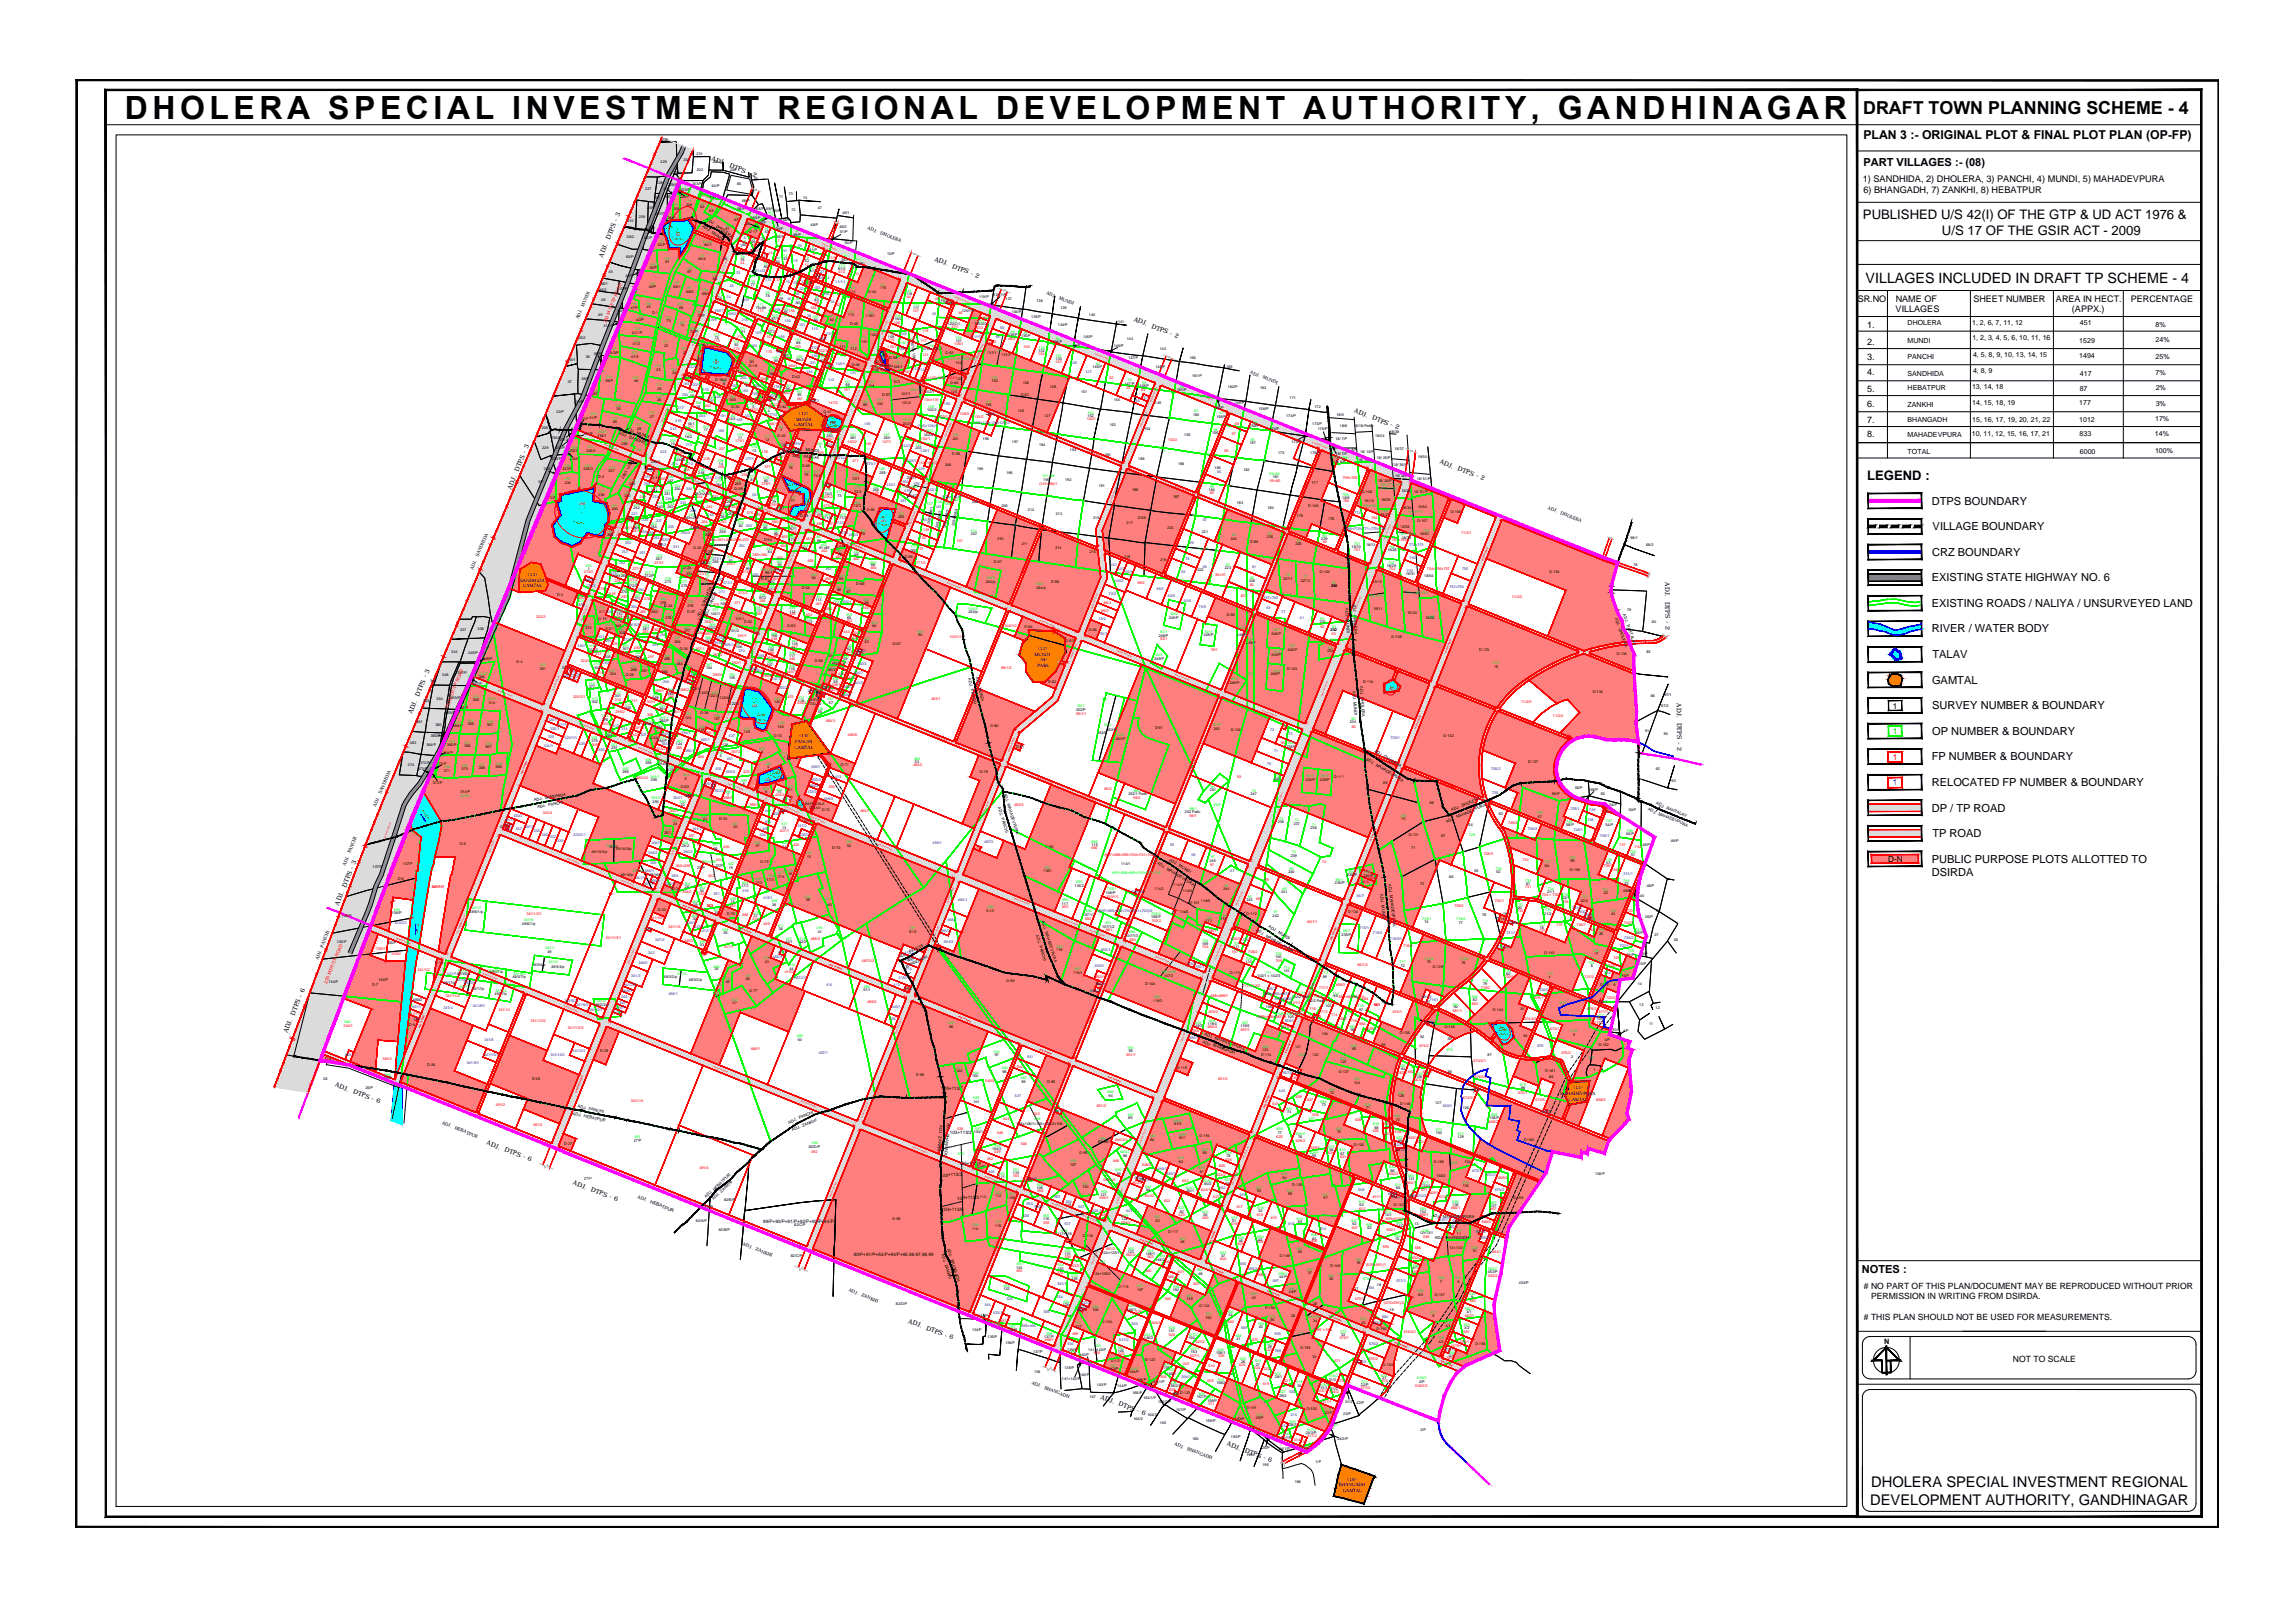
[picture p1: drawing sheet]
<svg xmlns="http://www.w3.org/2000/svg" width="1300mm" height="910mm" viewBox="0 0 1300 910" stroke-linecap="round" stroke-linejoin="round" font-family="sans-serif">
<defs><g id="words">
<text font-size="18.1" x="71" y="68">DHOLERA SPECIAL INVESTMENT REGIONAL DEVELOPMENT AUTHORITY, GANDHINAGAR</text>
<text font-size="10.1" x="1055" y="65">DRAFT TOWN PLANNING SCHEME - 4</text>
<g font-size="8.3">
<text x="1060" y="842">DHOLERA SPECIAL INVESTMENT REGIONAL</text>
<text x="1059" y="852">DEVELOPMENT AUTHORITY, GANDHINAGAR</text>
</g>
<text font-size="8.1" x="1057" y="160">VILLAGES INCLUDED IN DRAFT TP SCHEME - 4</text>
<g font-size="7.5">
<text x="1055" y="124">PUBLISHED U/S 42(I) OF THE GTP &amp; UD ACT 1976 &amp;</text>
<text x="1100" y="133">U/S 17 OF THE GSIR ACT - 2009</text>
</g>
<text font-size="7.4" x="1058" y="272">LEGEND :</text>
<text font-size="6.9" x="1056" y="79">PLAN 3 :- ORIGINAL PLOT &amp; FINAL PLOT PLAN (OP-FP)</text>
<g font-size="6.3">
<text x="1056" y="94">PART VILLAGES :- (08)</text>
<text x="1094" y="286">DTPS BOUNDARY</text>
<text x="1095" y="300">VILLAGE BOUNDARY</text>
<text x="1094" y="315">CRZ BOUNDARY</text>
<text x="1094" y="329">EXISTING STATE HIGHWAY NO. 6</text>
<text x="1094" y="344">EXISTING ROADS / NALIYA / UNSURVEYED LAND</text>
<text x="1094" y="358">RIVER / WATER BODY</text>
<text x="1095" y="373">TALAV</text>
<text x="1094" y="387">GAMTAL</text>
<text x="1094" y="402">SURVEY NUMBER &amp; BOUNDARY</text>
<text x="1094" y="416">OP NUMBER &amp; BOUNDARY</text>
<text x="1094" y="431">FP NUMBER &amp; BOUNDARY</text>
<text x="1094" y="445">RELOCATED FP NUMBER &amp; BOUNDARY</text>
<text x="1094" y="460">DP / TP ROAD</text>
<text x="1095" y="474">TP ROAD</text>
<text x="1094" y="489">PUBLIC PURPOSE PLOTS ALLOTTED TO</text>
<text x="1094" y="496">DSIRDA</text>
<text x="1055" y="721">NOTES :</text>
</g>
<g font-size="5.2">
<text x="1055" y="103">1) SANDHIDA, 2) DHOLERA, 3) PANCHI, 4) MUNDI, 5) MAHADEVPURA</text>
<text x="1056" y="109">6) BHANGADH, 7) ZANKHI, 8) HEBATPUR</text>
</g>
<g font-size="5.1">
<text x="1052" y="171">SR.NO</text>
<text x="1074" y="171">NAME OF</text>
<text x="1118" y="171">SHEET NUMBER</text>
<text x="1165" y="171">AREA IN HECT.</text>
<text x="1207" y="171">PERCENTAGE</text>
<text x="1074" y="177">VILLAGES</text>
<text x="1174" y="177">(APPX.)</text>
<text x="1058" y="186">1.</text>
<text x="1058" y="195">2.</text>
<text x="1058" y="204">3.</text>
<text x="1058" y="213">4.</text>
<text x="1058" y="222">5.</text>
<text x="1058" y="231">6.</text>
<text x="1058" y="240">7.</text>
<text x="1058" y="248">8.</text>
</g>
<g font-size="4.9">
<text x="1056" y="730"># NO PART OF THIS PLAN/DOCUMENT MAY BE REPRODUCED WITHOUT PRIOR</text>
<text x="1060" y="736">PERMISSION IN WRITING FROM DSIRDA.</text>
<text x="1056" y="748"># THIS PLAN SHOULD NOT BE USED FOR MEASUREMENTS.</text>
<text x="1140" y="771">NOT TO SCALE</text>
</g>
<g font-size="4.7">
<text x="1072" y="401" transform="rotate(-1 1072 401)">1</text>
<text x="1070" y="488">D-N</text>
</g>
<text font-size="4.7" fill="#0f0" x="1072" y="416">1</text>
<text font-size="4.7" fill="#f00" x="1072" y="430">1</text>
<text font-size="4.7" fill="#00f" x="1072" y="445">1</text>
<text font-size="4.1" x="1067" y="761">N</text>
<g font-size="4">
<text x="1081" y="184">DHOLERA</text>
<text x="1117" y="184">1, 2, 6, 7, 11, 12</text>
<text x="1178" y="184">451</text>
<text x="1221" y="185">8%</text>
<text x="1081" y="194">MUNDI</text>
<text x="1117" y="192">1, 2, 3, 4, 5, 6, 10, 11, 16</text>
<text x="1178" y="194">1529</text>
<text x="1221" y="194">24%</text>
<text x="1081" y="204">PANCHI</text>
<text x="1118" y="202">4, 5, 8, 9, 10, 13, 14, 15</text>
<text x="1178" y="203">1494</text>
<text x="1221" y="203">25%</text>
<text x="1081" y="213">SANDHIDA</text>
<text x="1118" y="211">4, 8, 9</text>
<text x="1178" y="213">417</text>
<text x="1221" y="212">7%</text>
<text x="1081" y="221">HEBATPUR</text>
<text x="1117" y="221">13, 14, 18</text>
<text x="1178" y="221">87</text>
<text x="1221" y="221">2%</text>
<text x="1081" y="230">ZANKHI</text>
<text x="1117" y="230">14, 15, 18, 19</text>
<text x="1178" y="229">177</text>
<text x="1221" y="230">3%</text>
<text x="1081" y="239">BHANGADH</text>
<text x="1117" y="239">15, 16, 17, 19, 20, 21, 22</text>
<text x="1178" y="239">1012</text>
<text x="1221" y="238">17%</text>
<text x="1081" y="248">MAHADEVPURA</text>
<text x="1117" y="247">10, 11, 12, 15, 16, 17, 21</text>
<text x="1178" y="247">833</text>
<text x="1221" y="247">14%</text>
<text x="1081" y="257">TOTAL</text>
<text x="1178" y="257">6000</text>
<text x="1221" y="256">100%</text>
</g>
<g font-size="3.6">
<text x="403" y="91" transform="rotate(21 403 91)">ADJ.</text>
<text x="413" y="95" transform="rotate(21 413 95)">DTPS - 2</text>
<text x="345" y="136" transform="rotate(-68 345 136)">DTPS - 3</text>
<text x="341" y="146" transform="rotate(-68 341 146)">ADJ.</text>
<text x="529" y="148" transform="rotate(21 529 148)">ADJ.</text>
<text x="539" y="152" transform="rotate(21 539 152)">DTPS - 2</text>
<text x="642" y="182" transform="rotate(21 642 182)">ADJ.</text>
<text x="652" y="186" transform="rotate(21 652 186)">DTPS - 2</text>
<text x="767" y="234" transform="rotate(21 767 234)">ADJ.</text>
<text x="777" y="238" transform="rotate(21 777 238)">DTPS - 2</text>
<text x="815" y="262" transform="rotate(21 815 262)">ADJ.</text>
<text x="294" y="267" transform="rotate(-68 294 267)">DTPS - 3</text>
<text x="825" y="266" transform="rotate(21 825 266)">DTPS - 2</text>
<text x="290" y="277" transform="rotate(-68 290 277)">ADJ.</text>
<text x="943" y="330" transform="rotate(89 943 330)">ADJ.</text>
<text x="943" y="341" transform="rotate(89 943 341)">DTPS - 2</text>
<text x="238" y="395" transform="rotate(-68 238 395)">DTPS - 3</text>
<text x="950" y="398" transform="rotate(89 950 398)">ADJ.</text>
<text x="233" y="405" transform="rotate(-68 233 405)">ADJ.</text>
<text x="950" y="409" transform="rotate(89 950 409)">DTPS - 2</text>
<text x="196" y="503" transform="rotate(-68 196 503)">DTPS - 3</text>
<text x="192" y="513" transform="rotate(-68 192 513)">ADJ.</text>
<text x="167" y="575" transform="rotate(-68 167 575)">DTPS - 6</text>
<text x="163" y="585" transform="rotate(-68 163 585)">ADJ.</text>
<text x="190" y="615" transform="rotate(21 190 615)">ADJ.</text>
<text x="200" y="619" transform="rotate(21 200 619)">DTPS - 6</text>
<text x="275" y="648" transform="rotate(21 275 648)">ADJ.</text>
<text x="286" y="652" transform="rotate(21 286 652)">DTPS - 6</text>
<text x="324" y="671" transform="rotate(21 324 671)">ADJ.</text>
<text x="335" y="675" transform="rotate(21 335 675)">DTPS - 6</text>
<text x="514" y="749" transform="rotate(21 514 749)">ADJ.</text>
<text x="524" y="753" transform="rotate(21 524 753)">DTPS - 6</text>
<text x="623" y="792" transform="rotate(21 623 792)">ADJ.</text>
<text x="633" y="796" transform="rotate(21 633 796)">DTPS - 6</text>
<text x="695" y="819" transform="rotate(21 695 819)">ADJ.</text>
<text x="705" y="822" transform="rotate(21 705 822)">DTPS - 6</text>
</g>
<g font-size="2.6">
<text x="491" y="130" transform="rotate(21 491 130)">ADJ.</text>
<text x="498" y="133" transform="rotate(21 498 133)">DHOLERA</text>
<text x="593" y="167" transform="rotate(21 593 167)">ADJ.</text>
<text x="331" y="174" transform="rotate(-67 331 174)">MUNDI</text>
<text x="600" y="170" transform="rotate(21 600 170)">MUNDI</text>
<text x="328" y="181" transform="rotate(-67 328 181)">ADJ.</text>
<text x="708" y="212" transform="rotate(21 708 212)">ADJ.</text>
<text x="715" y="214" transform="rotate(21 715 214)">MUNDI</text>
<text x="451" y="238">MUNDI</text>
<text x="453" y="235">(12)</text>
<text x="450" y="241">GAMTAL</text>
<text x="877" y="288" transform="rotate(21 877 288)">ADJ.</text>
<text x="884" y="291" transform="rotate(21 884 291)">DHOLERA</text>
<text x="271" y="316" transform="rotate(-67 271 316)">SANDHIDA</text>
<text x="268" y="323" transform="rotate(-67 268 323)">ADJ.</text>
<text x="294" y="330">SANDHIDA</text>
<text x="299" y="326">(13)</text>
<text x="296" y="333">GAMTAL</text>
<text x="586" y="371">MUNDI</text>
<text x="588" y="368">(12)</text>
<text x="588" y="378">PARU</text>
<text x="589" y="375">NU</text>
<text x="453" y="418">(14)</text>
<text x="450" y="424">GAMTAL</text>
<text x="450" y="421">PANCHI</text>
<text x="216" y="450" transform="rotate(-67 216 450)">SANDHIDA</text>
<text x="213" y="457" transform="rotate(-67 213 457)">ADJ.</text>
<text x="199" y="483" transform="rotate(-69 199 483)">PANCHI</text>
<text x="196" y="491" transform="rotate(-69 196 491)">ADJ.</text>
<text x="183" y="537" transform="rotate(-69 183 537)">PANCHI</text>
<text x="180" y="544" transform="rotate(-69 180 544)">ADJ.</text>
<text x="533" y="617" transform="rotate(-1 533 617)">103+113/1</text>
<text x="891" y="617">(15)</text>
<text x="884" y="620">MAHADEVPURA</text>
<text x="889" y="623">GAMTAL</text>
<text x="250" y="637" transform="rotate(21 250 637)">ADJ.</text>
<text x="257" y="639" transform="rotate(21 257 639)">HEBATPUR</text>
<text x="538" y="642" transform="rotate(-1 538 642)">103+113/2</text>
<text x="543" y="660" transform="rotate(-1 543 660)">103+113/4</text>
<text x="533" y="666" transform="rotate(-1 533 666)">103+113/3</text>
<text x="361" y="679" transform="rotate(22 361 679)">ADJ.</text>
<text x="368" y="681" transform="rotate(21 368 681)">HEBATPUR</text>
<text x="542" y="679" transform="rotate(-1 542 679)">103+113/5</text>
<text x="533" y="686" transform="rotate(-1 533 686)">103+113/6</text>
<text x="432" y="693">89/P+90/P+91/P+92/P+93/P+94/P</text>
<text x="421" y="705" transform="rotate(21 421 705)">ADJ.</text>
<text x="428" y="708" transform="rotate(21 428 708)">ZANKHI</text>
<text x="484" y="711">90/P+91/P+92/P+94/P+95,96,97,98,99</text>
<text x="481" y="731" transform="rotate(21 481 731)">ADJ.</text>
<text x="488" y="734" transform="rotate(21 488 734)">ZANKHI</text>
<text x="584" y="784" transform="rotate(21 584 784)">ADJ.</text>
<text x="591" y="787" transform="rotate(21 591 787)">BHANGADH</text>
<text x="665" y="819" transform="rotate(20 665 819)">ADJ.</text>
<text x="672" y="821" transform="rotate(20 672 821)">BHANGADH</text>
<text x="763" y="839">(16)</text>
<text x="758" y="842">BHANGADH</text>
<text x="761" y="845">GAMTAL</text>
</g>
<g font-size="2.6" fill="#f00">
<text x="343" y="183" transform="rotate(-68 343 183)">250 M DT/TP ROAD</text>
<text x="254" y="402" transform="rotate(-68 254 402)">250 M DT/TP ROAD</text>
<text x="185" y="557" transform="rotate(-68 185 557)">250 M DT/TP ROAD</text>
</g>
<g font-size="2.3">
<text x="400" y="125" transform="rotate(36 400 125)">ADJ. DHOLERA</text>
<text x="398" y="128" transform="rotate(36 398 128)">ADJ. MUNDI</text>
<text x="350" y="246" transform="rotate(22 350 246)">ADJ. SANDHIDA</text>
<text x="354" y="244" transform="rotate(20 354 244)">ADJ. MUNDI</text>
<text x="450" y="255" transform="rotate(3 450 255)">ADJ. MUNDI</text>
<text x="449" y="259" transform="rotate(3 449 259)">ADJ. PANCHI</text>
<text x="766" y="342" transform="rotate(86 766 342)">ADJ. DHOLERA</text>
<text x="762" y="345" transform="rotate(86 762 345)">ADJ. MUNDI</text>
<text x="396" y="350" transform="rotate(-68 396 350)">ADJ. SANDHIDA</text>
<text x="400" y="350" transform="rotate(-68 400 350)">ADJ. PANCHI</text>
<text x="915" y="350" transform="rotate(71 915 350)">ADJ. DHOLERA</text>
<text x="919" y="348" transform="rotate(71 919 348)">ADJ. RAHTALAV</text>
<text x="553" y="384" transform="rotate(77 553 384)">ADJ. MUNDI</text>
<text x="548" y="384" transform="rotate(77 548 384)">ADJ. PANCHI</text>
<text x="770" y="389" transform="rotate(86 770 389)">ADJ. DHOLERA</text>
<text x="766" y="391" transform="rotate(86 766 391)">ADJ. MUNDI</text>
<text x="778" y="426" transform="rotate(31 778 426)">ADJ. DHOLERA</text>
<text x="774" y="430" transform="rotate(31 774 430)">ADJ. MAHADEVPURA</text>
<text x="569" y="449" transform="rotate(73 569 449)">ADJ. MAHADEVPURA</text>
<text x="303" y="454" transform="rotate(-10 303 454)">ADJ. SANDHIDA</text>
<text x="938" y="456" transform="rotate(22 938 456)">ADJ. RAHTALAV</text>
<text x="304" y="458" transform="rotate(-10 304 458)">ADJ. PANCHI</text>
<text x="565" y="457" transform="rotate(73 565 457)">ADJ. PANCHI</text>
<text x="822" y="460" transform="rotate(-23 822 460)">ADJ. DHOLERA</text>
<text x="933" y="459" transform="rotate(22 933 459)">ADJ. MAHADEVPURA</text>
<text x="819" y="466" transform="rotate(-23 819 466)">ADJ. MAHADEVPURA</text>
<text x="655" y="489" transform="rotate(31 655 489)">ADJ. MAHADEVPURA</text>
<text x="662" y="487" transform="rotate(31 662 487)">ADJ. MUNDI</text>
<text x="787" y="501" transform="rotate(84 787 501)">ADJ. MAHADEVPURA</text>
<text x="782" y="506" transform="rotate(84 782 506)">ADJ. MUNDI</text>
<text x="590" y="522" transform="rotate(73 590 522)">ADJ. MAHADEVPURA</text>
<text x="711" y="527" transform="rotate(31 711 527)">ADJ. MAHADEVPURA</text>
<text x="718" y="525" transform="rotate(31 718 525)">ADJ. MUNDI</text>
<text x="587" y="530" transform="rotate(73 587 530)">ADJ. PANCHI</text>
<text x="510" y="543" transform="rotate(-26 510 543)">ADJ. PANCHI</text>
<text x="514" y="545" transform="rotate(-26 514 545)">ADJ.</text>
<text x="514" y="548" transform="rotate(-26 514 548)">BHANGADH</text>
<text x="682" y="586" transform="rotate(21 682 586)">ADJ. MAHADEVPURA</text>
<text x="681" y="591" transform="rotate(19 681 591)">ADJ. BHANGADH</text>
<text x="327" y="627" transform="rotate(13 327 627)">ADJ. PANCHI</text>
<text x="324" y="631" transform="rotate(13 324 631)">ADJ. HEBATPUR</text>
<text x="537" y="636" transform="rotate(95 537 636)">ADJ. BHANGADH</text>
<text x="447" y="636" transform="rotate(-22 447 636)">ADJ. PANCHI</text>
<text x="449" y="641" transform="rotate(-22 449 641)">ADJ. ZANKHI</text>
<text x="532" y="637" transform="rotate(95 532 637)">ADJ. ZANKHI</text>
<text x="400" y="679" transform="rotate(-42 400 679)">ADJ. HEBATPUR</text>
<text x="404" y="680" transform="rotate(-43 404 680)">ADJ. ZANKHI</text>
<text x="811" y="690" transform="rotate(1 811 690)">ADJ. MAHADEVPURA</text>
<text x="813" y="702" transform="rotate(-1 813 702)">ADJ. BHANGADH</text>
<text x="537" y="707" transform="rotate(73 537 707)">ADJ. BHANGADH</text>
<text x="533" y="710" transform="rotate(73 533 710)">ADJ. ZANKHI</text>
</g>
<g font-size="2.1">
<text x="375" y="80">235</text>
<text x="395" y="88">231</text>
<text x="374" y="92">229</text>
<text x="387" y="91">230</text>
<text x="404" y="93">201</text>
<text x="381" y="98">229</text>
<text x="395" y="97">202</text>
<text x="414" y="97">200</text>
<text x="427" y="102">79</text>
<text x="366" y="107">227</text>
<text x="372" y="104">228</text>
<text x="376" y="108">205</text>
<text x="378" y="106">228/P</text>
<text x="392" y="105">203/P</text>
<text x="403" y="106">64/P</text>
<text x="418" y="105">65</text>
<text x="370" y="113">207</text>
<text x="376" y="112">206/P</text>
<text x="385" y="112">228/P</text>
<text x="385" y="108">203/P</text>
<text x="402" y="112">64/P</text>
<text x="441" y="112">71</text>
<text x="447" y="110">73</text>
<text x="455" y="113">74</text>
<text x="367" y="118">208</text>
<text x="381" y="119">205</text>
<text x="389" y="117">204</text>
<text x="397" y="118">62</text>
<text x="402" y="120">63</text>
<text x="418" y="119">66/P</text>
<text x="420" y="114">66/P</text>
<text x="428" y="119">68/P 69/P</text>
<text x="448" y="120">72</text>
<text x="463" y="118">47</text>
<text x="355" y="126">210</text>
<text x="362" y="124">209</text>
<text x="371" y="122">207/P</text>
<text x="377" y="124">206/P</text>
<text x="416" y="125">67</text>
<text x="427" y="124">68/P</text>
<text x="438" y="120">70/P</text>
<text x="443" y="125">56/P</text>
<text x="477" y="121">49/1</text>
<text x="367" y="130">208</text>
<text x="376" y="130">207/P</text>
<text x="383" y="132">63</text>
<text x="411" y="130">61</text>
<text x="423" y="127">58</text>
<text x="424" y="132">D-17</text>
<text x="430" y="127">69/P</text>
<text x="439" y="130">70/P</text>
<text x="459" y="128">48/P</text>
<text x="475" y="129">49/2</text>
<text x="476" y="132">51/P</text>
<text x="355" y="135">58/2</text>
<text x="365" y="135">62/P</text>
<text x="381" y="136">TALAV</text>
<text x="426" y="138">59</text>
<text x="433" y="132">57</text>
<text x="440" y="135">56/P</text>
<text x="449" y="134">48/P</text>
<text x="373" y="140">62/P</text>
<text x="399" y="139">64/1</text>
<text x="421" y="139">60</text>
<text x="459" y="142">51/P</text>
<text x="479" y="138">50/P</text>
<text x="355" y="146">60/P</text>
<text x="377" y="149">61</text>
<text x="396" y="147">64/2</text>
<text x="410" y="147">65</text>
<text x="419" y="148">76</text>
<text x="440" y="149">54</text>
<text x="444" y="148">53</text>
<text x="456" y="149">52</text>
<text x="477" y="148">50/P</text>
<text x="502" y="145">15/P</text>
<text x="345" y="155">45</text>
<text x="368" y="153">60/P</text>
<text x="389" y="155">67</text>
<text x="433" y="152">55</text>
<text x="459" y="154">81/1</text>
<text x="475" y="153">81/2</text>
<text x="485" y="150">15/P</text>
<text x="340" y="161">46/1</text>
<text x="354" y="157">44/P</text>
<text x="404" y="159">66</text>
<text x="456" y="161">D-18</text>
<text x="339" y="165">46/2</text>
<text x="351" y="164">47/P</text>
<text x="367" y="163">44/P</text>
<text x="382" y="163">68/1</text>
<text x="389" y="166">68/2</text>
<text x="398" y="167">68/3</text>
<text x="425" y="162">77</text>
<text x="481" y="166">114</text>
<text x="492" y="166">D-44</text>
<text x="498" y="164">115</text>
<text x="513" y="167">118</text>
<text x="563" y="168">120/1/P</text>
<text x="341" y="171">48</text>
<text x="407" y="170">74</text>
<text x="434" y="168">78</text>
<text x="441" y="170">79</text>
<text x="451" y="172">80</text>
<text x="461" y="171">83</text>
<text x="532" y="171">119/P</text>
<text x="536" y="172">D-60</text>
<text x="555" y="169">119/P</text>
<text x="570" y="170">137</text>
<text x="587" y="171">138</text>
<text x="339" y="179">49</text>
<text x="350" y="176">42/P</text>
<text x="357" y="175">47/P</text>
<text x="366" y="174">43</text>
<text x="369" y="178">D-1</text>
<text x="385" y="175">69</text>
<text x="395" y="180">72/P</text>
<text x="428" y="175">75+86</text>
<text x="444" y="177">85</text>
<text x="480" y="179">113</text>
<text x="491" y="180">116/1</text>
<text x="517" y="175">117</text>
<text x="545" y="176">120/1/P</text>
<text x="573" y="177">136/P</text>
<text x="601" y="175">139</text>
<text x="617" y="179">140</text>
<text x="342" y="185">41/1/P</text>
<text x="360" y="182">42/P</text>
<text x="378" y="182">70</text>
<text x="386" y="185">71</text>
<text x="437" y="181">87/1</text>
<text x="461" y="182">84</text>
<text x="470" y="182">82</text>
<text x="482" y="184">D-45</text>
<text x="506" y="181">116/2</text>
<text x="537" y="184">120/2/1</text>
<text x="552" y="184">120/2/2</text>
<text x="584" y="180">135/P</text>
<text x="599" y="185">134/P</text>
<text x="633" y="183">141</text>
<text x="358" y="189">41/1/P</text>
<text x="391" y="189">72/P</text>
<text x="405" y="192">73</text>
<text x="420" y="188">91</text>
<text x="435" y="189">87/2</text>
<text x="492" y="191">110/2</text>
<text x="503" y="192">109</text>
<text x="571" y="190">136/P</text>
<text x="578" y="191">135/P</text>
<text x="613" y="191">145/P</text>
<text x="328" y="192">35/2</text>
<text x="359" y="195">41/2</text>
<text x="376" y="196">22</text>
<text x="395" y="196">D-16-1</text>
<text x="416" y="196">92</text>
<text x="451" y="195">88</text>
<text x="476" y="197">111</text>
<text x="487" y="194">110/1</text>
<text x="509" y="198" transform="rotate(8 509 198)">107/1</text>
<text x="516" y="193" transform="rotate(83 516 193)">107/2+108/2</text>
<text x="541" y="194">121</text>
<text x="596" y="194">134/P</text>
<text x="610" y="197">/P</text>
<text x="631" y="197">146/P</text>
<text x="638" y="192">144</text>
<text x="332" y="203">36</text>
<text x="336" y="201">39/P</text>
<text x="345" y="200">35/3/P</text>
<text x="358" y="203">41/3</text>
<text x="387" y="201">21</text>
<text x="395" y="204">20</text>
<text x="444" y="202">89/1</text>
<text x="482" y="198">112</text>
<text x="498" y="202">106</text>
<text x="504" y="203">D-59</text>
<text x="522" y="198">107/3+108/3</text>
<text x="536" y="201">D-62</text>
<text x="559" y="200">131/1</text>
<text x="567" y="201">131/2</text>
<text x="588" y="199">132</text>
<text x="598" y="204">133</text>
<text x="639" y="204">147/P</text>
<text x="657" y="198">143</text>
<text x="674" y="203">166</text>
<text x="322" y="204">35/1</text>
<text x="402" y="209">TALAV</text>
<text x="405" y="204">8</text>
<text x="424" y="208">D-19</text>
<text x="425" y="206">93</text>
<text x="439" y="205">90</text>
<text x="451" y="205">89/2</text>
<text x="465" y="205">97</text>
<text x="483" y="207">D-46</text>
<text x="496" y="206">D-58</text>
<text x="498" y="208">DHANU</text>
<text x="506" y="208">108/1</text>
<text x="541" y="206">122</text>
<text x="619" y="208">146/P</text>
<text x="655" y="208">148/P</text>
<text x="695" y="208">165</text>
<text x="329" y="215">38/P</text>
<text x="372" y="210">23</text>
<text x="381" y="212">24</text>
<text x="387" y="215">D-15</text>
<text x="405" y="216">D-16-2</text>
<text x="419" y="213">7</text>
<text x="436" y="213">94</text>
<text x="449" y="214">D-43</text>
<text x="494" y="210">105 TALAV</text>
<text x="542" y="216">123</text>
<text x="675" y="214">161/P</text>
<text x="322" y="217">37</text>
<text x="343" y="216">39/P</text>
<text x="359" y="216">40</text>
<text x="372" y="221">25</text>
<text x="410" y="218">9</text>
<text x="423" y="219">6</text>
<text x="445" y="221">96</text>
<text x="479" y="219">98</text>
<text x="492" y="219">104</text>
<text x="506" y="217">103</text>
<text x="538" y="217">D-64</text>
<text x="562" y="216">130</text>
<text x="579" y="217">129</text>
<text x="595" y="220">128</text>
<text x="637" y="218">147/P</text>
<text x="645" y="219">148/P</text>
<text x="667" y="222">161/P</text>
<text x="696" y="220">162/P</text>
<text x="714" y="220">163</text>
<text x="335" y="224">38/P</text>
<text x="372" y="227">26</text>
<text x="391" y="225">19</text>
<text x="401" y="228">10/1</text>
<text x="413" y="227">10/3</text>
<text x="429" y="225">D-41</text>
<text x="452" y="224">95</text>
<text x="500" y="224">D-57</text>
<text x="510" y="224">101/1</text>
<text x="524" y="222">102/1</text>
<text x="539" y="223">124</text>
<text x="578" y="224">D-63</text>
<text x="612" y="223">151</text>
<text x="631" y="227">150</text>
<text x="731" y="226">171</text>
<text x="326" y="228">31/P</text>
<text x="349" y="232">30</text>
<text x="394" y="231">18</text>
<text x="414" y="231">D-20</text>
<text x="426" y="231">5</text>
<text x="435" y="233">4</text>
<text x="440" y="228">3</text>
<text x="441" y="231">D-42</text>
<text x="467" y="234">D-47</text>
<text x="489" y="230">99</text>
<text x="497" y="229">100</text>
<text x="511" y="229">101/2</text>
<text x="525" y="233">102/2</text>
<text x="558" y="230">125</text>
<text x="577" y="234">126</text>
<text x="654" y="229">149</text>
<text x="688" y="232">162/P</text>
<text x="699" y="229">159/P</text>
<text x="713" y="232">158/P</text>
<text x="745" y="231">172</text>
<text x="315" y="234">32/P</text>
<text x="329" y="238">32/P</text>
<text x="334" y="237">31/P</text>
<text x="347" y="240">29</text>
<text x="368" y="237">27</text>
<text x="413" y="238">10/2</text>
<text x="470" y="239">262</text>
<text x="591" y="236">127</text>
<text x="616" y="236">152</text>
<text x="676" y="235">160</text>
<text x="689" y="237">159/P</text>
<text x="729" y="236">174/P</text>
<text x="757" y="236">18/5</text>
<text x="307" y="243">228</text>
<text x="361" y="243">28</text>
<text x="389" y="241">16/1</text>
<text x="399" y="244">17</text>
<text x="442" y="244">2</text>
<text x="469" y="244">TALAV</text>
<text x="470" y="242">GAM</text>
<text x="511" y="241">202/1</text>
<text x="629" y="241">153</text>
<text x="648" y="244">154</text>
<text x="687" y="246">156</text>
<text x="708" y="242">158/P</text>
<text x="719" y="244">174/P</text>
<text x="743" y="241">173/P</text>
<text x="747" y="244">176/P</text>
<text x="759" y="242">18/6</text>
<text x="767" y="242">18/18-Paiky</text>
<text x="787" y="245">18/38</text>
<text x="312" y="249">230/P</text>
<text x="317" y="249">231/P</text>
<text x="330" y="247">231/P</text>
<text x="338" y="248">235/1</text>
<text x="380" y="252">15</text>
<text x="388" y="248">16/2</text>
<text x="418" y="249">11</text>
<text x="433" y="250">12</text>
<text x="440" y="248">D-40</text>
<text x="468" y="248">263</text>
<text x="481" y="249">261</text>
<text x="501" y="249">260</text>
<text x="523" y="247">202/2</text>
<text x="540" y="249">201</text>
<text x="557" y="249">198</text>
<text x="573" y="251">197</text>
<text x="671" y="247">155</text>
<text x="708" y="251">157</text>
<text x="732" y="251">173/P</text>
<text x="756" y="249">18/ 7/P</text>
<text x="779" y="247">18/24</text>
<text x="307" y="254">229</text>
<text x="315" y="254">232/P</text>
<text x="322" y="256">232/P</text>
<text x="332" y="256">235/2</text>
<text x="352" y="252">236</text>
<text x="426" y="256">13</text>
<text x="464" y="254">1</text>
<text x="519" y="254">203</text>
<text x="539" y="257">D-65</text>
<text x="589" y="253">194</text>
<text x="606" y="255">193</text>
<text x="724" y="257">175</text>
<text x="742" y="257">176/P</text>
<text x="757" y="258">18/ 7/P</text>
<text x="762" y="255">18/ 8/P</text>
<text x="770" y="257">18/ 15/P</text>
<text x="790" y="255">18/37</text>
<text x="313" y="261">233/P</text>
<text x="323" y="261">230/P</text>
<text x="369" y="262">246/1</text>
<text x="383" y="261">246/2</text>
<text x="407" y="263">14</text>
<text x="535" y="264">200</text>
<text x="626" y="258">190</text>
<text x="645" y="261">189</text>
<text x="667" y="263">186</text>
<text x="756" y="262">18/ 8/P</text>
<text x="769" y="261">18/ 15/P</text>
<text x="780" y="260">18/ 25/P</text>
<text x="789" y="264">18/ 36/P</text>
<text x="803" y="260">18/50</text>
<text x="308" y="266">234</text>
<text x="319" y="266">233/P</text>
<text x="331" y="266">235/3</text>
<text x="345" y="267">237</text>
<text x="396" y="268">248</text>
<text x="447" y="266">76</text>
<text x="454" y="265">D-48</text>
<text x="456" y="270">75</text>
<text x="498" y="268">259</text>
<text x="554" y="266">199</text>
<text x="570" y="269">196</text>
<text x="688" y="265">185</text>
<text x="704" y="267">182</text>
<text x="305" y="274">3/P</text>
<text x="320" y="274">234</text>
<text x="339" y="271">D-2</text>
<text x="353" y="271" transform="rotate(-61 353 271)">239/1 +239/2</text>
<text x="356" y="275">245</text>
<text x="378" y="273">247</text>
<text x="405" y="275">254</text>
<text x="411" y="271">D-21</text>
<text x="416" y="275">255</text>
<text x="425" y="272">81</text>
<text x="433" y="273">80</text>
<text x="445" y="276">GOTHALI</text>
<text x="461" y="270">74/1</text>
<text x="483" y="272">72/1</text>
<text x="514" y="271">204/1</text>
<text x="591" y="272">195</text>
<text x="603" y="273">192</text>
<text x="622" y="276">191</text>
<text x="721" y="271">181</text>
<text x="743" y="274">177</text>
<text x="781" y="273">18/ 25/P</text>
<text x="790" y="270">18/ 36/P</text>
<text x="802" y="272">18/ 51/P</text>
<text x="339" y="281">238</text>
<text x="354" y="282">241</text>
<text x="369" y="278">244</text>
<text x="376" y="280">251</text>
<text x="382" y="278">250</text>
<text x="394" y="280">253+249</text>
<text x="416" y="277">D-39</text>
<text x="446" y="278">TALAV</text>
<text x="467" y="280">74/2</text>
<text x="474" y="281">73</text>
<text x="484" y="279">72/2</text>
<text x="494" y="278">258</text>
<text x="514" y="281">204/2</text>
<text x="641" y="278">188</text>
<text x="685" y="278">184</text>
<text x="771" y="279">D-106</text>
<text x="794" y="279">18/35</text>
<text x="801" y="279">18/ 51/P</text>
<text x="312" y="283">3/P</text>
<text x="372" y="288">243</text>
<text x="378" y="288">252</text>
<text x="412" y="285">256</text>
<text x="437" y="285">79</text>
<text x="448" y="284">77</text>
<text x="456" y="284">78</text>
<text x="484" y="287">72/3</text>
<text x="551" y="285">208</text>
<text x="567" y="287">209</text>
<text x="665" y="282">187</text>
<text x="701" y="286">183</text>
<text x="741" y="287">D-105</text>
<text x="760" y="283">18/9</text>
<text x="773" y="284">18/14</text>
<text x="782" y="284">18/26</text>
<text x="803" y="288">18/52</text>
<text x="329" y="291">2</text>
<text x="347" y="289">240</text>
<text x="359" y="288">242</text>
<text x="408" y="294">261</text>
<text x="412" y="292">257</text>
<text x="453" y="293">D-49</text>
<text x="462" y="292">71/1</text>
<text x="467" y="294">71/2</text>
<text x="491" y="289">D-56</text>
<text x="499" y="294">257</text>
<text x="509" y="294">256</text>
<text x="582" y="289">212</text>
<text x="598" y="291">213</text>
<text x="644" y="294">D-88</text>
<text x="718" y="288">180</text>
<text x="734" y="293">179</text>
<text x="782" y="292">18/27</text>
<text x="794" y="288">18/34</text>
<text x="822" y="290">D-108</text>
<text x="325" y="297">TALAV</text>
<text x="359" y="300">265</text>
<text x="369" y="299">264</text>
<text x="388" y="294">263+262</text>
<text x="418" y="299">82</text>
<text x="432" y="299">86</text>
<text x="475" y="294">71/3</text>
<text x="497" y="298">TALAV</text>
<text x="527" y="297" transform="rotate(-79 527 297)">205+206/1</text>
<text x="531" y="299" transform="rotate(-79 531 299)">205+206/2</text>
<text x="536" y="299" transform="rotate(-79 536 299)">205+206/3</text>
<text x="541" y="298" transform="rotate(-79 541 298)">205+206/4</text>
<text x="619" y="294">216</text>
<text x="638" y="297">217</text>
<text x="661" y="299">220</text>
<text x="752" y="295">178</text>
<text x="793" y="299">18/33</text>
<text x="803" y="296">D-107</text>
<text x="344" y="304">266</text>
<text x="399" y="304">260</text>
<text x="408" y="302">258</text>
<text x="439" y="303">85</text>
<text x="448" y="300">87/1</text>
<text x="488" y="303">70</text>
<text x="550" y="303">207</text>
<text x="565" y="306">210</text>
<text x="681" y="302">221</text>
<text x="697" y="306">224</text>
<text x="718" y="305">225</text>
<text x="748" y="306">229</text>
<text x="794" y="305">18/32</text>
<text x="804" y="303">18/53</text>
<text x="924" y="305">68/1</text>
<text x="393" y="311">D-22</text>
<text x="433" y="306">D-50</text>
<text x="447" y="306">87/2</text>
<text x="455" y="312">92</text>
<text x="463" y="307">88</text>
<text x="464" y="311">91+89</text>
<text x="474" y="310">D-55</text>
<text x="579" y="309">211</text>
<text x="598" y="311">214</text>
<text x="708" y="307">D-89</text>
<text x="734" y="309">228</text>
<text x="766" y="310">18/10</text>
<text x="774" y="309">18/13</text>
<text x="786" y="312">18/28</text>
<text x="932" y="309">68/2</text>
<text x="372" y="317">267</text>
<text x="399" y="313">D-38</text>
<text x="435" y="313">84</text>
<text x="475" y="314">90</text>
<text x="484" y="315">69</text>
<text x="513" y="316">D-66</text>
<text x="515" y="313">255</text>
<text x="617" y="313">215</text>
<text x="637" y="316">218</text>
<text x="657" y="318">219</text>
<text x="333" y="323">1</text>
<text x="387" y="322">D-23</text>
<text x="404" y="319">259</text>
<text x="413" y="318">83</text>
<text x="422" y="323">99</text>
<text x="441" y="321">93</text>
<text x="493" y="321">68</text>
<text x="563" y="319">D-87</text>
<text x="678" y="323">222</text>
<text x="694" y="322">223</text>
<text x="786" y="321">18/29</text>
<text x="925" y="321">78</text>
<text x="347" y="327">268+269</text>
<text x="365" y="327">272/P</text>
<text x="389" y="326">274</text>
<text x="431" y="328">D-51</text>
<text x="433" y="325">98/1</text>
<text x="460" y="328">94</text>
<text x="475" y="329">95</text>
<text x="708" y="330">226</text>
<text x="727" y="328">227/1</text>
<text x="737" y="329">227/2</text>
<text x="748" y="325">D-104</text>
<text x="796" y="326">18/31</text>
<text x="807" y="327">18/54</text>
<text x="878" y="325">D-134</text>
<text x="352" y="336">270</text>
<text x="356" y="332">272/P</text>
<text x="377" y="330">273</text>
<text x="386" y="332">275</text>
<text x="435" y="330">98/2</text>
<text x="435" y="335">97/1</text>
<text x="454" y="333">D-54</text>
<text x="474" y="335">96</text>
<text x="485" y="331">D-68</text>
<text x="558" y="330">254/p</text>
<text x="587" y="333">254/p</text>
<text x="595" y="330">D-86</text>
<text x="754" y="332">230</text>
<text x="778" y="330">18/12</text>
<text x="316" y="337">D-3</text>
<text x="359" y="340">271</text>
<text x="374" y="342">279</text>
<text x="430" y="339">97/2</text>
<text x="462" y="341">113</text>
<text x="479" y="336">67</text>
<text x="328" y="343">378</text>
<text x="339" y="347">311</text>
<text x="369" y="347">280</text>
<text x="376" y="344">D-24</text>
<text x="389" y="347">D-37</text>
<text x="389" y="344">276</text>
<text x="408" y="342">100</text>
<text x="428" y="346">111</text>
<text x="447" y="347">112</text>
<text x="472" y="342">114</text>
<text x="490" y="342">66</text>
<text x="549" y="347">254/p</text>
<text x="778" y="346">18/11</text>
<text x="922" y="346">79</text>
<text x="339" y="351">D-13</text>
<text x="349" y="349">310</text>
<text x="377" y="351">278</text>
<text x="403" y="348">102/1</text>
<text x="417" y="351">101/1</text>
<text x="422" y="353">D-52</text>
<text x="457" y="353">115</text>
<text x="480" y="350">65</text>
<text x="662" y="351">249/P</text>
<text x="695" y="349">D-90</text>
<text x="748" y="353">231</text>
<text x="797" y="348">18/30</text>
<text x="807" y="350">18/55</text>
<text x="936" y="353">80</text>
<text x="261" y="358">337</text>
<text x="271" y="357">336</text>
<text x="332" y="356">313</text>
<text x="343" y="357">312/1</text>
<text x="348" y="355">309</text>
<text x="351" y="359">308</text>
<text x="364" y="357">281</text>
<text x="388" y="358">277</text>
<text x="400" y="357">102/2</text>
<text x="414" y="358">101/2</text>
<text x="427" y="360">110</text>
<text x="446" y="355">D-53</text>
<text x="494" y="355">64</text>
<text x="580" y="356">D-84</text>
<text x="617" y="357">D-85</text>
<text x="720" y="360">248/P</text>
<text x="754" y="357">232</text>
<text x="370" y="362">282</text>
<text x="382" y="364">283</text>
<text x="399" y="364">103</text>
<text x="437" y="361">109</text>
<text x="448" y="365">116</text>
<text x="490" y="364">63</text>
<text x="506" y="365">D-67</text>
<text x="520" y="360">54</text>
<text x="604" y="364">D-83</text>
<text x="656" y="361">249/P</text>
<text x="682" y="360">249/P</text>
<text x="701" y="360">249/P</text>
<text x="706" y="365">248/P</text>
<text x="788" y="361">D-109</text>
<text x="256" y="370">344</text>
<text x="265" y="371">345/P</text>
<text x="333" y="368">312/2</text>
<text x="353" y="368">307</text>
<text x="385" y="368">D-36</text>
<text x="417" y="367">106</text>
<text x="435" y="369">108</text>
<text x="480" y="368">62</text>
<text x="720" y="372">248/P</text>
<text x="729" y="369">248/P</text>
<text x="752" y="369">233</text>
<text x="838" y="369">D-133</text>
<text x="916" y="371">D-135</text>
<text x="933" y="370">85</text>
<text x="274" y="374">345/P</text>
<text x="293" y="376">D-4</text>
<text x="342" y="373">305</text>
<text x="360" y="372">306</text>
<text x="376" y="374">285</text>
<text x="383" y="377">284</text>
<text x="434" y="377">107</text>
<text x="447" y="372">117</text>
<text x="462" y="375">D-69</text>
<text x="469" y="372">61</text>
<text x="472" y="377">60/1</text>
<text x="478" y="374">59</text>
<text x="654" y="374">249/P</text>
<text x="251" y="383">348</text>
<text x="259" y="382">347/P</text>
<text x="306" y="379">381</text>
<text x="319" y="379">D-12</text>
<text x="337" y="379">303</text>
<text x="345" y="382">304</text>
<text x="354" y="383">D-25</text>
<text x="357" y="380">288</text>
<text x="363" y="380">287</text>
<text x="375" y="381">286</text>
<text x="400" y="379">104</text>
<text x="447" y="379">118</text>
<text x="469" y="380">60/2</text>
<text x="720" y="383">248/P</text>
<text x="729" y="379">D-103</text>
<text x="846" y="378">15</text>
<text x="244" y="386">349</text>
<text x="267" y="388">347/P</text>
<text x="271" y="384">346</text>
<text x="333" y="389">377</text>
<text x="413" y="385">105</text>
<text x="472" y="387">58</text>
<text x="594" y="387">D-82</text>
<text x="697" y="387">249/P</text>
<text x="772" y="387">D-110</text>
<text x="787" y="389">43</text>
<text x="348" y="395">301</text>
<text x="378" y="394">290</text>
<text x="391" y="391">122/1</text>
<text x="396" y="393">122/2</text>
<text x="401" y="395">122/3</text>
<text x="408" y="396">122/4</text>
<text x="463" y="393">56</text>
<text x="902" y="392">D-136</text>
<text x="935" y="395">86</text>
<text x="943" y="394">87/1</text>
<text x="240" y="398">353</text>
<text x="247" y="397">354</text>
<text x="255" y="396">355/P</text>
<text x="260" y="402">355/P</text>
<text x="268" y="397">356</text>
<text x="277" y="399">314</text>
<text x="335" y="398">302</text>
<text x="354" y="401">300</text>
<text x="370" y="396">289</text>
<text x="373" y="402">291</text>
<text x="413" y="399">122/5</text>
<text x="426" y="398">121</text>
<text x="438" y="398">120</text>
<text x="452" y="397">119</text>
<text x="458" y="397">SHIVLA</text>
<text x="459" y="399">TALAV</text>
<text x="470" y="399">57</text>
<text x="941" y="401">87/2</text>
<text x="252" y="404">359/P</text>
<text x="388" y="407">123</text>
<text x="397" y="404">D-35</text>
<text x="404" y="408">127</text>
<text x="429" y="406">GAM</text>
<text x="463" y="404">55</text>
<text x="610" y="403">253/P</text>
<text x="236" y="410">361</text>
<text x="247" y="411">360</text>
<text x="256" y="412">359/P</text>
<text x="265" y="411">358</text>
<text x="276" y="411">357</text>
<text x="341" y="408">376</text>
<text x="372" y="413">293</text>
<text x="374" y="409">292/P</text>
<text x="396" y="414">126</text>
<text x="428" y="408">TALAV</text>
<text x="440" y="412">130</text>
<text x="561" y="412">D-80</text>
<text x="654" y="413">D-91</text>
<text x="688" y="413">250</text>
<text x="765" y="410">234</text>
<text x="244" y="418">365/P</text>
<text x="343" y="417">298</text>
<text x="368" y="418">D-34303/1</text>
<text x="421" y="415">129</text>
<text x="438" y="417">D-70</text>
<text x="622" y="416">253/P</text>
<text x="627" y="414">253/P</text>
<text x="632" y="419">253/P</text>
<text x="697" y="414">D-102</text>
<text x="818" y="417">D-132</text>
<text x="932" y="415">91</text>
<text x="942" y="416">90</text>
<text x="232" y="421">363</text>
<text x="242" y="423">364/P</text>
<text x="253" y="422">365/P</text>
<text x="263" y="423">366</text>
<text x="275" y="423">367</text>
<text x="335" y="420">375</text>
<text x="346" y="424">297</text>
<text x="372" y="420">294/P</text>
<text x="383" y="422">124</text>
<text x="409" y="422">128</text>
<text x="576" y="424">D-81</text>
<text x="729" y="424">235/P</text>
<text x="251" y="427">364/P</text>
<text x="408" y="429">5</text>
<text x="431" y="426">4</text>
<text x="444" y="430">1</text>
<text x="231" y="434">374</text>
<text x="237" y="436">373/P</text>
<text x="238" y="433">372/P</text>
<text x="247" y="433">372/P</text>
<text x="251" y="437">371</text>
<text x="261" y="436">370</text>
<text x="271" y="435">369</text>
<text x="281" y="435">368</text>
<text x="353" y="438">296</text>
<text x="366" y="433">299</text>
<text x="373" y="433">294/P</text>
<text x="378" y="437">125</text>
<text x="435" y="435">3</text>
<text x="476" y="434">D-71</text>
<text x="518" y="432">53</text>
<text x="866" y="432">D-137</text>
<text x="938" y="436">92</text>
<text x="369" y="442">295</text>
<text x="388" y="442">6</text>
<text x="435" y="441">2TALAV</text>
<text x="437" y="438">GAM</text>
<text x="555" y="438">D-79</text>
<text x="722" y="442">246</text>
<text x="740" y="442">235/P</text>
<text x="748" y="442">235/P</text>
<text x="756" y="441">D-111</text>
<text x="784" y="444">69</text>
<text x="947" y="443">93</text>
<text x="245" y="444">373/P</text>
<text x="261" y="449">314/P</text>
<text x="386" y="446">D-33</text>
<text x="421" y="444">8</text>
<text x="433" y="449">9</text>
<text x="440" y="449">10</text>
<text x="447" y="448">11</text>
<text x="685" y="448">251</text>
<text x="892" y="447">56/P</text>
<text x="901" y="448">58/P</text>
<text x="370" y="455">295</text>
<text x="412" y="451">7</text>
<text x="456" y="456">BAPUVALA</text>
<text x="639" y="450">252/1 Paiki</text>
<text x="708" y="450">247</text>
<text x="810" y="455">68</text>
<text x="879" y="450">56/P</text>
<text x="907" y="450">55</text>
<text x="239" y="459" transform="rotate(55 239 459)">RIVER</text>
<text x="386" y="457">22</text>
<text x="452" y="456">12</text>
<text x="458" y="458">TALAV</text>
<text x="465" y="460">D-72</text>
<text x="671" y="461">252 Paiki</text>
<text x="849" y="462">63</text>
<text x="910" y="461">D-138</text>
<text x="912" y="457">54/P</text>
<text x="923" y="459">50/P</text>
<text x="381" y="467">24</text>
<text x="398" y="465">23</text>
<text x="407" y="464">D-74</text>
<text x="456" y="466">D-73</text>
<text x="724" y="466">238</text>
<text x="733" y="467">237</text>
<text x="794" y="465">70</text>
<text x="832" y="468">64</text>
<text x="871" y="463">57</text>
<text x="887" y="468">58/P</text>
<text x="909" y="468">54/P</text>
<text x="284" y="469">D-11</text>
<text x="376" y="472">25/1</text>
<text x="415" y="469">20</text>
<text x="443" y="469">13</text>
<text x="742" y="469">236</text>
<text x="798" y="473">D-131</text>
<text x="816" y="474">67</text>
<text x="921" y="473">50/P</text>
<text x="260" y="478">D-5</text>
<text x="386" y="480">25/2</text>
<text x="428" y="480">21</text>
<text x="480" y="480">52</text>
<text x="618" y="479">115</text>
<text x="930" y="479">49/P</text>
<text x="946" y="477">49/P</text>
<text x="335" y="483">49/10/3/p</text>
<text x="345" y="480">D-32</text>
<text x="349" y="482">49/10/3/p</text>
<text x="404" y="481">26</text>
<text x="443" y="480">14</text>
<text x="457" y="486">15</text>
<text x="471" y="481">D-78</text>
<text x="592" y="480">D-92</text>
<text x="731" y="485">239</text>
<text x="799" y="481">71</text>
<text x="924" y="485">51</text>
<text x="211" y="491">137/P</text>
<text x="228" y="490">137/P</text>
<text x="405" y="491">27/P</text>
<text x="413" y="492">19</text>
<text x="431" y="489">D-75</text>
<text x="635" y="490">114/1</text>
<text x="685" y="488">245</text>
<text x="875" y="491">60</text>
<text x="890" y="488">59</text>
<text x="910" y="489">53</text>
<text x="352" y="496">49/16/p</text>
<text x="368" y="496">49/16/p</text>
<text x="395" y="492">27/P</text>
<text x="440" y="497">17/4</text>
<text x="446" y="495">16</text>
<text x="591" y="494">116/1</text>
<text x="730" y="495">240</text>
<text x="763" y="496">235/P</text>
<text x="772" y="497">235/P</text>
<text x="821" y="497">66</text>
<text x="835" y="494">65</text>
<text x="848" y="494">62</text>
<text x="889" y="494">D-139</text>
<text x="225" y="498">D-6</text>
<text x="388" y="503">28</text>
<text x="420" y="502">17/1</text>
<text x="428" y="500">17/2</text>
<text x="434" y="499">17/3</text>
<text x="609" y="502">116/2</text>
<text x="665" y="502">114/3</text>
<text x="756" y="501">235/P</text>
<text x="804" y="501">73</text>
<text x="864" y="501">61</text>
<text x="920" y="501">52</text>
<text x="933" y="502">48/P</text>
<text x="381" y="504">D-31</text>
<text x="396" y="505">30</text>
<text x="626" y="506">108/P</text>
<text x="654" y="504">114/2</text>
<text x="670" y="505">114/4</text>
<text x="693" y="504">244</text>
<text x="726" y="506">241</text>
<text x="876" y="506">21/1</text>
<text x="885" y="509">22/1</text>
<text x="908" y="506">23</text>
<text x="920" y="505">48/P</text>
<text x="926" y="508">D-140</text>
<text x="373" y="516">D-30</text>
<text x="393" y="513">29</text>
<text x="414" y="511">18</text>
<text x="437" y="513">38</text>
<text x="456" y="510">39</text>
<text x="469" y="513">40</text>
<text x="602" y="512">117</text>
<text x="674" y="512">D-101</text>
<text x="680" y="511">114/5</text>
<text x="706" y="510">243</text>
<text x="860" y="515">20</text>
<text x="895" y="511">22/2</text>
<text x="194" y="520">136/P</text>
<text x="222" y="518">136/P</text>
<text x="266" y="517">49/6/1/p</text>
<text x="392" y="521">32</text>
<text x="405" y="518">31</text>
<text x="412" y="518">D-76</text>
<text x="427" y="519">37</text>
<text x="559" y="516">51/3</text>
<text x="613" y="519">107/1/1</text>
<text x="652" y="520">108/P</text>
<text x="668" y="517">114/6</text>
<text x="691" y="521">112</text>
<text x="706" y="518">D-112</text>
<text x="721" y="519">242</text>
<text x="764" y="517">D-130</text>
<text x="840" y="519">78</text>
<text x="848" y="521">D-143</text>
<text x="851" y="518">19</text>
<text x="875" y="518">21/2</text>
<text x="913" y="518">24</text>
<text x="932" y="520">26/P</text>
<text x="938" y="517">47</text>
<text x="236" y="524" transform="rotate(93 236 524)">River</text>
<text x="296" y="524">49/6/1/p</text>
<text x="441" y="527">36</text>
<text x="624" y="526">107/1/2</text>
<text x="683" y="522">113</text>
<text x="807" y="523">74</text>
<text x="826" y="523">77</text>
<text x="872" y="526">18</text>
<text x="410" y="529">35</text>
<text x="453" y="534">42/2</text>
<text x="463" y="528">41</text>
<text x="515" y="528">51/2</text>
<text x="638" y="531">107/1/3</text>
<text x="760" y="530">235/P</text>
<text x="906" y="529">25</text>
<text x="927" y="529">26/P</text>
<text x="937" y="530">27</text>
<text x="948" y="533">28</text>
<text x="191" y="534">135/P</text>
<text x="219" y="534">135/P</text>
<text x="310" y="540">49</text>
<text x="396" y="536">33</text>
<text x="445" y="534">42/1</text>
<text x="598" y="539">118</text>
<text x="681" y="535">109</text>
<text x="699" y="537">111</text>
<text x="247" y="546">D-10</text>
<text x="433" y="545">43</text>
<text x="706" y="545">110</text>
<text x="723" y="543">100</text>
<text x="808" y="546">75</text>
<text x="875" y="540">D-142</text>
<text x="903" y="541">17</text>
<text x="922" y="541">16/P</text>
<text x="929" y="541">16/P</text>
<text x="277" y="551">49/3/7/p</text>
<text x="301" y="547">49/3/4/p</text>
<text x="312" y="548">49/3/4/p</text>
<text x="405" y="550">34</text>
<text x="447" y="549">44</text>
<text x="608" y="551">119/1</text>
<text x="697" y="552">D-113</text>
<text x="727" y="551">101</text>
<text x="793" y="548">72</text>
<text x="812" y="548">D-129</text>
<text x="828" y="546">76</text>
<text x="901" y="548">8</text>
<text x="928" y="547">15/P</text>
<text x="186" y="557">134/P</text>
<text x="214" y="556">134/P</text>
<text x="251" y="557">49/17/p</text>
<text x="290" y="554">49/3/7/p</text>
<text x="376" y="554">49/3/2/p</text>
<text x="390" y="556">49/3/2/p</text>
<text x="411" y="557">46</text>
<text x="422" y="555">45</text>
<text x="570" y="556">D-93</text>
<text x="649" y="558">D-100</text>
<text x="659" y="553">107/2</text>
<text x="712" y="553">102/1 + 102/3</text>
<text x="749" y="554">99</text>
<text x="853" y="552">80</text>
<text x="877" y="554">7</text>
<text x="918" y="553">15/P</text>
<text x="211" y="558">D-7</text>
<text x="267" y="561">49/17/p</text>
<text x="280" y="564">49/17/p</text>
<text x="425" y="562">D-77</text>
<text x="489" y="561">51/1</text>
<text x="512" y="561">D-94</text>
<text x="840" y="558">79</text>
<text x="906" y="558">D-141</text>
<text x="914" y="559">9</text>
<text x="928" y="558">14</text>
<text x="405" y="564">48</text>
<text x="415" y="569">47</text>
<text x="653" y="567">119/2</text>
<text x="732" y="565">102/2 Paiki</text>
<text x="740" y="568">102/2 Paiki</text>
<text x="755" y="565">98</text>
<text x="808" y="568">91</text>
<text x="834" y="567">82</text>
<text x="929" y="570">13</text>
<text x="337" y="570">49/2/2/p</text>
<text x="717" y="571">106</text>
<text x="751" y="570">103</text>
<text x="770" y="572">97</text>
<text x="823" y="571">90</text>
<text x="846" y="572">D-144</text>
<text x="861" y="572">81</text>
<text x="885" y="570">6</text>
<text x="938" y="571">12</text>
<text x="232" y="581">D-9</text>
<text x="676" y="582">119/3</text>
<text x="684" y="581">119/4</text>
<text x="703" y="582">119/5</text>
<text x="729" y="576">105</text>
<text x="904" y="578">10/P</text>
<text x="934" y="581">11</text>
<text x="538" y="582">96</text>
<text x="749" y="586">104</text>
<text x="765" y="584">96</text>
<text x="793" y="586">D-128</text>
<text x="818" y="582">D-145</text>
<text x="848" y="586">TALAV</text>
<text x="849" y="584">GAM</text>
<text x="850" y="582">83</text>
<text x="863" y="587">84</text>
<text x="891" y="587">5</text>
<text x="913" y="584">10/P</text>
<text x="919" y="585">4/P</text>
<text x="452" y="589">50</text>
<text x="734" y="593">121</text>
<text x="783" y="592">93</text>
<text x="804" y="588">92</text>
<text x="820" y="589">89</text>
<text x="906" y="592">D-162</text>
<text x="909" y="590">4/P</text>
<text x="340" y="596">D-29</text>
<text x="564" y="598">97</text>
<text x="639" y="596">95</text>
<text x="714" y="598">D-114</text>
<text x="715" y="595">120</text>
<text x="743" y="598">122</text>
<text x="766" y="595">95</text>
<text x="843" y="598">87</text>
<text x="890" y="599">2</text>
<text x="184" y="600">D-8</text>
<text x="242" y="604">D-26</text>
<text x="667" y="605">D-115</text>
<text x="759" y="602">123</text>
<text x="909" y="600">3</text>
<text x="183" y="612">26</text>
<text x="217" y="611">26/P</text>
<text x="301" y="612">D-28</text>
<text x="519" y="610">D-95</text>
<text x="542" y="607">102</text>
<text x="551" y="610">100</text>
<text x="568" y="607">98</text>
<text x="758" y="608">D-127</text>
<text x="794" y="606">94</text>
<text x="802" y="611">126</text>
<text x="820" y="608">88</text>
<text x="875" y="607">D-161</text>
<text x="878" y="611">85</text>
<text x="903" y="607">1</text>
<text x="207" y="617">26/P</text>
<text x="579" y="613">99</text>
<text x="593" y="613">D-98</text>
<text x="767" y="614">124</text>
<text x="862" y="617">86</text>
<text x="628" y="621">94</text>
<text x="753" y="620">72</text>
<text x="792" y="621">125</text>
<text x="551" y="624">101</text>
<text x="749" y="627">73</text>
<text x="774" y="628">71</text>
<text x="793" y="626">D-146</text>
<text x="813" y="625">127</text>
<text x="829" y="628">128</text>
<text x="639" y="634">89</text>
<text x="729" y="630">74</text>
<text x="791" y="635">70</text>
<text x="844" y="634">138/P</text>
<text x="552" y="642">104/1</text>
<text x="576" y="637">105+106/1+105+106/2+106</text>
<text x="665" y="637">91/2</text>
<text x="757" y="642">75</text>
<text x="779" y="639">68</text>
<text x="622" y="648">87+88</text>
<text x="652" y="646">90</text>
<text x="668" y="645">91/1</text>
<text x="679" y="644">D-116</text>
<text x="724" y="642">77</text>
<text x="735" y="645">76</text>
<text x="792" y="647">69</text>
<text x="813" y="642">130</text>
<text x="826" y="645">129</text>
<text x="863" y="646">D-160</text>
<text x="320" y="648">D-27</text>
<text x="458" y="650">82/D/P</text>
<text x="562" y="651">104/2</text>
<text x="611" y="654">D-99</text>
<text x="681" y="654">93</text>
<text x="753" y="652">56</text>
<text x="759" y="654">67</text>
<text x="767" y="649">D-126</text>
<text x="636" y="655">86</text>
<text x="668" y="659">92</text>
<text x="695" y="656">78</text>
<text x="743" y="655">55</text>
<text x="812" y="659">D-158</text>
<text x="830" y="659">134</text>
<text x="553" y="661">D-97</text>
<text x="574" y="665">110</text>
<text x="606" y="660">107</text>
<text x="633" y="665">85</text>
<text x="680" y="664">81</text>
<text x="788" y="664">66</text>
<text x="904" y="666">138/P</text>
<text x="566" y="667">111</text>
<text x="682" y="671">80/2</text>
<text x="694" y="671">79</text>
<text x="726" y="668">54</text>
<text x="732" y="672">D-125</text>
<text x="798" y="668">131</text>
<text x="814" y="667">133/2</text>
<text x="587" y="673">108</text>
<text x="613" y="673">120</text>
<text x="623" y="677">121</text>
<text x="649" y="674">84</text>
<text x="672" y="675">80/1</text>
<text x="712" y="675">53</text>
<text x="730" y="677">58</text>
<text x="791" y="674">65</text>
<text x="805" y="672">133/1</text>
<text x="829" y="672">135</text>
<text x="410" y="680">82/B/P</text>
<text x="555" y="678">113</text>
<text x="564" y="678">112</text>
<text x="571" y="679">109</text>
<text x="603" y="683">119</text>
<text x="750" y="679">57</text>
<text x="770" y="683">64</text>
<text x="790" y="683">D-147</text>
<text x="823" y="683">136</text>
<text x="844" y="684">137</text>
<text x="857" y="679">D-159</text>
<text x="398" y="684">82/A/P</text>
<text x="668" y="687">82</text>
<text x="682" y="689">50</text>
<text x="713" y="687">52</text>
<text x="784" y="689">14/1</text>
<text x="804" y="687">132</text>
<text x="394" y="692">82/A/P</text>
<text x="450" y="695">82/C/P</text>
<text x="506" y="691">D-96</text>
<text x="564" y="695">115</text>
<text x="591" y="691">116</text>
<text x="635" y="691">122</text>
<text x="655" y="692">83</text>
<text x="698" y="692">51</text>
<text x="735" y="692">59</text>
<text x="766" y="694">62</text>
<text x="775" y="696">63</text>
<text x="791" y="695">14/2</text>
<text x="801" y="694">13</text>
<text x="407" y="697">82/B/P</text>
<text x="551" y="696">114</text>
<text x="599" y="700">117+118</text>
<text x="613" y="701">D-118</text>
<text x="662" y="699">D-117</text>
<text x="804" y="699">12+13/1</text>
<text x="825" y="700">11</text>
<text x="669" y="704">49</text>
<text x="702" y="703">46</text>
<text x="713" y="703">45</text>
<text x="743" y="702">61</text>
<text x="790" y="703">15</text>
<text x="821" y="708">12+13/2</text>
<text x="448" y="712">82/C/P</text>
<text x="603" y="711">131</text>
<text x="624" y="710">124+125/1</text>
<text x="639" y="710">123</text>
<text x="649" y="711">148/1</text>
<text x="692" y="712">47</text>
<text x="725" y="712">D-149</text>
<text x="735" y="710">60</text>
<text x="834" y="709">10</text>
<text x="576" y="719">133</text>
<text x="599" y="719">130</text>
<text x="655" y="714">148/2</text>
<text x="754" y="718">D-148</text>
<text x="768" y="716">16</text>
<text x="800" y="719">6/1</text>
<text x="607" y="725">129</text>
<text x="619" y="722">124+125/2</text>
<text x="679" y="722">48</text>
<text x="725" y="724">44/P</text>
<text x="741" y="722">37</text>
<text x="753" y="725">36</text>
<text x="843" y="721">453/P</text>
<text x="568" y="731">132</text>
<text x="633" y="730">D-119</text>
<text x="644" y="731">147</text>
<text x="664" y="731">150</text>
<text x="767" y="731">17</text>
<text x="780" y="728">18</text>
<text x="816" y="727">7</text>
<text x="826" y="727">8</text>
<text x="860" y="727">453/P</text>
<text x="672" y="736">149</text>
<text x="709" y="736">43</text>
<text x="730" y="732">44/P</text>
<text x="803" y="734">6/2</text>
<text x="813" y="734">D-157</text>
<text x="833" y="735">9</text>
<text x="508" y="739">82/D/P</text>
<text x="602" y="740">128</text>
<text x="619" y="743">126</text>
<text x="638" y="742">146/1</text>
<text x="679" y="740">D-124</text>
<text x="717" y="742">D-150</text>
<text x="744" y="739">35</text>
<text x="787" y="743">19</text>
<text x="831" y="744">3/1</text>
<text x="554" y="746">134/P</text>
<text x="624" y="750">D-120</text>
<text x="683" y="747">152</text>
<text x="696" y="745">42</text>
<text x="719" y="748">39</text>
<text x="731" y="746">38</text>
<text x="744" y="749">34</text>
<text x="771" y="750">20</text>
<text x="811" y="746">5</text>
<text x="551" y="754">134/P</text>
<text x="561" y="752">135/P</text>
<text x="571" y="754">136/P</text>
<text x="609" y="752">127</text>
<text x="662" y="755">151</text>
<text x="713" y="752">40</text>
<text x="780" y="753">D-155</text>
<text x="819" y="752">4/1</text>
<text x="829" y="753">3/2</text>
<text x="559" y="758">135/P</text>
<text x="569" y="761">136/P</text>
<text x="591" y="758">137/P</text>
<text x="648" y="758">146/2</text>
<text x="673" y="758">154</text>
<text x="700" y="759">41</text>
<text x="760" y="757">33</text>
<text x="815" y="760">4/2</text>
<text x="836" y="762">D-156</text>
<text x="585" y="766">137/P</text>
<text x="604" y="765">139/P</text>
<text x="616" y="765">141+142/P</text>
<text x="633" y="766">145</text>
<text x="675" y="767">153</text>
<text x="689" y="767">158/1</text>
<text x="718" y="764">29</text>
<text x="737" y="764">D-153</text>
<text x="611" y="768">140/P</text>
<text x="629" y="772">D-121</text>
<text x="649" y="771">D-122</text>
<text x="703" y="772">26</text>
<text x="711" y="773">27</text>
<text x="744" y="769">32</text>
<text x="783" y="774">D-154</text>
<text x="821" y="768">4/3</text>
<text x="586" y="777">138</text>
<text x="603" y="776">139/P</text>
<text x="611" y="779">140/P</text>
<text x="628" y="776">143/P</text>
<text x="640" y="778">144/P</text>
<text x="659" y="775">155</text>
<text x="661" y="779">156/1</text>
<text x="602" y="782">141+142/P</text>
<text x="621" y="785">143/P</text>
<text x="633" y="786">144/P</text>
<text x="644" y="782">166/P</text>
<text x="652" y="783">164/1/P</text>
<text x="662" y="786">156/2/P</text>
<text x="689" y="784">158/2</text>
<text x="722" y="781">28/1</text>
<text x="735" y="786">30</text>
<text x="753" y="782">31/2</text>
<text x="771" y="785">22/P</text>
<text x="783" y="781">21</text>
<text x="804" y="783">2/P</text>
<text x="617" y="792">167</text>
<text x="641" y="790">166/P</text>
<text x="668" y="790">D-123</text>
<text x="678" y="792">157/P</text>
<text x="725" y="791">28/2</text>
<text x="748" y="787">31/1</text>
<text x="754" y="787">31/2</text>
<text x="648" y="792">164/1/P</text>
<text x="656" y="795">156/2/P</text>
<text x="684" y="794">159/P</text>
<text x="762" y="795">31/2</text>
<text x="768" y="795">22/P</text>
<text x="650" y="802">164/3</text>
<text x="666" y="799">157/P</text>
<text x="700" y="804">193/P</text>
<text x="706" y="798">D-151</text>
<text x="711" y="804">25/P</text>
<text x="740" y="799">D-152</text>
<text x="750" y="801">23/P</text>
<text x="761" y="802">23/P</text>
<text x="642" y="804">164/2</text>
<text x="657" y="807">163</text>
<text x="683" y="805">159/P</text>
<text x="730" y="808">28/3</text>
<text x="754" y="809">2</text>
<text x="675" y="816">160</text>
<text x="697" y="814">193/P</text>
<text x="726" y="815">24/1/P</text>
<text x="740" y="812">24/2/P</text>
<text x="758" y="815">24/2/P</text>
<text x="805" y="811">2/P</text>
<text x="715" y="821">25/P</text>
<text x="725" y="821">24/1/P</text>
<text x="739" y="822">1/P</text>
<text x="706" y="824">194</text>
<text x="715" y="830">195</text>
<text x="745" y="829">1/P</text>
<text x="733" y="840">196</text>
</g>
<g font-size="2.1" fill="#0f0">
<text x="388" y="106">1</text>
<text x="382" y="109">25</text>
<text x="398" y="110">23/2</text>
<text x="382" y="117">26</text>
<text x="389" y="114">24</text>
<text x="396" y="116">23/1</text>
<text x="402" y="118">22</text>
<text x="418" y="118">3</text>
<text x="375" y="126">28</text>
<text x="379" y="122">27</text>
<text x="416" y="124">21</text>
<text x="428" y="122">4</text>
<text x="435" y="122">5/2</text>
<text x="435" y="121">5/1</text>
<text x="438" y="124">6</text>
<text x="383" y="130">30</text>
<text x="411" y="129">20</text>
<text x="427" y="129">17</text>
<text x="433" y="130">16</text>
<text x="451" y="132">8</text>
<text x="374" y="138">29</text>
<text x="398" y="138">31+33</text>
<text x="420" y="137">19</text>
<text x="425" y="136">18</text>
<text x="441" y="133">7</text>
<text x="460" y="141">9</text>
<text x="376" y="147">195</text>
<text x="396" y="146">32</text>
<text x="420" y="146">34</text>
<text x="439" y="147">14</text>
<text x="444" y="146">13</text>
<text x="456" y="147">12</text>
<text x="478" y="146">10</text>
<text x="485" y="148">11/1</text>
<text x="368" y="151">196</text>
<text x="389" y="153">194</text>
<text x="433" y="150">15</text>
<text x="459" y="152">41/1</text>
<text x="475" y="151">41/2</text>
<text x="368" y="161">197</text>
<text x="382" y="161">192</text>
<text x="403" y="157">193</text>
<text x="425" y="161">35</text>
<text x="499" y="162">43</text>
<text x="389" y="164">191</text>
<text x="398" y="165">190</text>
<text x="406" y="168">172</text>
<text x="434" y="166">36</text>
<text x="441" y="168">37</text>
<text x="482" y="164">42</text>
<text x="514" y="165">44</text>
<text x="357" y="173">198</text>
<text x="366" y="172">199</text>
<text x="384" y="173">200</text>
<text x="429" y="173">171</text>
<text x="451" y="170">38</text>
<text x="461" y="169">39</text>
<text x="518" y="173">107</text>
<text x="533" y="170">45</text>
<text x="394" y="177">189/1</text>
<text x="437" y="180">156</text>
<text x="443" y="176">155</text>
<text x="470" y="180">40</text>
<text x="480" y="177">110</text>
<text x="491" y="178">109</text>
<text x="507" y="180">108</text>
<text x="548" y="175">46</text>
<text x="361" y="180">218</text>
<text x="377" y="180">201</text>
<text x="385" y="183">202</text>
<text x="538" y="182">47/1</text>
<text x="553" y="183">47/2</text>
<text x="359" y="187">219</text>
<text x="391" y="187">189/2</text>
<text x="404" y="190">173</text>
<text x="419" y="187">170</text>
<text x="435" y="187">157</text>
<text x="488" y="192">113</text>
<text x="493" y="189">114</text>
<text x="503" y="190">115</text>
<text x="572" y="189">48</text>
<text x="580" y="189">49</text>
<text x="359" y="194">220</text>
<text x="375" y="194">217</text>
<text x="415" y="194">174</text>
<text x="450" y="193">153</text>
<text x="475" y="195">111</text>
<text x="481" y="196">112</text>
<text x="509" y="195">116/1</text>
<text x="515" y="193">117</text>
<text x="525" y="196">118</text>
<text x="541" y="192">106</text>
<text x="588" y="198">104</text>
<text x="598" y="192">50</text>
<text x="610" y="194">51</text>
<text x="346" y="198">222</text>
<text x="358" y="200">221</text>
<text x="386" y="198">203</text>
<text x="395" y="201">188</text>
<text x="404" y="202">187</text>
<text x="424" y="204">175</text>
<text x="437" y="203">169</text>
<text x="444" y="201">158</text>
<text x="451" y="203">159</text>
<text x="464" y="203">152</text>
<text x="498" y="200">119</text>
<text x="564" y="199">105</text>
<text x="598" y="202">103</text>
<text x="371" y="208">216</text>
<text x="494" y="208">120</text>
<text x="506" y="206">116/2</text>
<text x="535" y="204">122+123+124+125</text>
<text x="621" y="207">52</text>
<text x="343" y="214">224</text>
<text x="358" y="214">223</text>
<text x="380" y="210">204</text>
<text x="417" y="211">186</text>
<text x="435" y="211">168</text>
<text x="506" y="215">121</text>
<text x="562" y="215">126</text>
<text x="639" y="216">53</text>
<text x="335" y="222">225</text>
<text x="372" y="219">215</text>
<text x="408" y="217">185</text>
<text x="421" y="217">184</text>
<text x="445" y="219">160</text>
<text x="478" y="217">151</text>
<text x="492" y="217">150</text>
<text x="515" y="221">130+131</text>
<text x="539" y="221">128</text>
<text x="647" y="217">54</text>
<text x="668" y="220">55</text>
<text x="371" y="225">214</text>
<text x="390" y="223">205</text>
<text x="401" y="226">181</text>
<text x="413" y="226">182</text>
<text x="451" y="223">161</text>
<text x="497" y="227">149</text>
<text x="689" y="226">56</text>
<text x="349" y="231">226</text>
<text x="394" y="229">206</text>
<text x="425" y="229">183</text>
<text x="433" y="232">176</text>
<text x="488" y="228">148</text>
<text x="526" y="231">129</text>
<text x="558" y="228">127</text>
<text x="676" y="234">87</text>
<text x="334" y="235">228</text>
<text x="347" y="238">227</text>
<text x="367" y="235">213</text>
<text x="390" y="239">211</text>
<text x="413" y="236">180</text>
<text x="469" y="238">162</text>
<text x="511" y="239">132/1</text>
<text x="616" y="234">102</text>
<text x="691" y="235">57</text>
<text x="324" y="243">230/1</text>
<text x="339" y="246">230/2</text>
<text x="360" y="241">212</text>
<text x="398" y="242">207</text>
<text x="440" y="242">166</text>
<text x="523" y="245">132/2</text>
<text x="687" y="244">86</text>
<text x="710" y="240">58</text>
<text x="325" y="246">229</text>
<text x="352" y="250">232</text>
<text x="379" y="250">209</text>
<text x="388" y="246">210</text>
<text x="418" y="247">179</text>
<text x="433" y="248">177</text>
<text x="462" y="252">165</text>
<text x="468" y="246">164</text>
<text x="481" y="247">163</text>
<text x="500" y="247">147</text>
<text x="539" y="247">133</text>
<text x="708" y="249">85</text>
<text x="319" y="257">255/1</text>
<text x="323" y="254">255</text>
<text x="333" y="254">231</text>
<text x="360" y="255">233</text>
<text x="425" y="254">178</text>
<text x="518" y="252">134</text>
<text x="384" y="259">235</text>
<text x="406" y="262">208</text>
<text x="446" y="264">473</text>
<text x="755" y="260">767+768</text>
<text x="320" y="264">256</text>
<text x="331" y="264">254</text>
<text x="345" y="265">253</text>
<text x="396" y="267">236</text>
<text x="455" y="268">474</text>
<text x="461" y="268">475</text>
<text x="483" y="270">478</text>
<text x="498" y="266">146</text>
<text x="590" y="270">101+88</text>
<text x="719" y="269">59+80</text>
<text x="320" y="272">257</text>
<text x="356" y="273">234</text>
<text x="378" y="271">246</text>
<text x="382" y="276">244</text>
<text x="405" y="273">237</text>
<text x="416" y="273">238</text>
<text x="424" y="270">377</text>
<text x="432" y="271">378</text>
<text x="782" y="275">769+770+771</text>
<text x="311" y="281">258</text>
<text x="339" y="279">252</text>
<text x="354" y="280">250</text>
<text x="369" y="277">247</text>
<text x="376" y="279">245</text>
<text x="396" y="279">242</text>
<text x="467" y="278">476</text>
<text x="474" y="279">477</text>
<text x="484" y="277">479</text>
<text x="494" y="276">145</text>
<text x="511" y="276">135+136</text>
<text x="685" y="277">89</text>
<text x="760" y="281">766</text>
<text x="782" y="278">+775+776</text>
<text x="803" y="278">774</text>
<text x="346" y="287">251</text>
<text x="359" y="287">249</text>
<text x="372" y="286">248</text>
<text x="378" y="286">243</text>
<text x="411" y="283">239</text>
<text x="437" y="283">379</text>
<text x="447" y="283">472</text>
<text x="456" y="282">471</text>
<text x="484" y="285">480</text>
<text x="525" y="286">137</text>
<text x="530" y="285">138</text>
<text x="535" y="286">139</text>
<text x="539" y="284">140</text>
<text x="771" y="287">759+765</text>
<text x="328" y="288">259</text>
<text x="390" y="292">263</text>
<text x="408" y="292">241</text>
<text x="412" y="290">240</text>
<text x="462" y="290">468</text>
<text x="467" y="292">469</text>
<text x="476" y="292">470</text>
<text x="499" y="291">144</text>
<text x="509" y="292">143</text>
<text x="783" y="290">764</text>
<text x="797" y="291">772+773</text>
<text x="359" y="298">261</text>
<text x="369" y="298">262</text>
<text x="418" y="297">376</text>
<text x="432" y="298">380</text>
<text x="448" y="298">466</text>
<text x="573" y="298">141</text>
<text x="344" y="302">260</text>
<text x="399" y="302">265</text>
<text x="408" y="300">264</text>
<text x="438" y="301">381</text>
<text x="447" y="304">465</text>
<text x="462" y="305">467</text>
<text x="487" y="301">481</text>
<text x="550" y="301">142</text>
<text x="698" y="304">84</text>
<text x="718" y="303">81</text>
<text x="749" y="304">60</text>
<text x="792" y="303">761+763</text>
<text x="806" y="301">762</text>
<text x="434" y="312">382</text>
<text x="454" y="310">464</text>
<text x="465" y="309">462</text>
<text x="516" y="311">777</text>
<text x="679" y="312">90+91</text>
<text x="734" y="307">79</text>
<text x="767" y="309">751</text>
<text x="787" y="310">760</text>
<text x="372" y="315">273</text>
<text x="412" y="316">375</text>
<text x="474" y="312">461</text>
<text x="484" y="313">482</text>
<text x="332" y="321">274</text>
<text x="422" y="321">374</text>
<text x="431" y="323">383+384</text>
<text x="440" y="319">463</text>
<text x="493" y="319">460</text>
<text x="694" y="321">83</text>
<text x="786" y="319">753</text>
<text x="350" y="325">275</text>
<text x="365" y="325">277/1</text>
<text x="377" y="328">278</text>
<text x="389" y="324">272</text>
<text x="459" y="326">458</text>
<text x="475" y="327">459</text>
<text x="558" y="328">100/2</text>
<text x="708" y="328">82</text>
<text x="728" y="326">78</text>
<text x="738" y="327">77</text>
<text x="352" y="334">276</text>
<text x="356" y="331">277/2</text>
<text x="386" y="330">271</text>
<text x="400" y="331" transform="rotate(-77 400 331)">266+267+268+269+270</text>
<text x="436" y="333">385</text>
<text x="474" y="333">457</text>
<text x="479" y="334">456</text>
<text x="586" y="331">100/1</text>
<text x="755" y="331">61</text>
<text x="328" y="341">320</text>
<text x="359" y="338">287</text>
<text x="374" y="340">286</text>
<text x="389" y="342">279</text>
<text x="408" y="341">373</text>
<text x="430" y="337">386</text>
<text x="462" y="339">451</text>
<text x="472" y="341">452</text>
<text x="489" y="340">455</text>
<text x="776" y="338">752+758</text>
<text x="796" y="337">754+756+757</text>
<text x="339" y="345">319</text>
<text x="349" y="347">288</text>
<text x="369" y="345">285</text>
<text x="404" y="346">372</text>
<text x="428" y="345">387</text>
<text x="447" y="345">449</text>
<text x="548" y="345">100/3</text>
<text x="349" y="353">289</text>
<text x="377" y="349">284</text>
<text x="418" y="349">371</text>
<text x="457" y="351">450</text>
<text x="479" y="349">453</text>
<text x="494" y="354">454</text>
<text x="663" y="348">92/2</text>
<text x="748" y="351">62</text>
<text x="809" y="350">755</text>
<text x="332" y="354">321</text>
<text x="342" y="355">318/2</text>
<text x="350" y="357">290</text>
<text x="364" y="355">283</text>
<text x="370" y="360">282</text>
<text x="387" y="356">280</text>
<text x="402" y="355">369</text>
<text x="414" y="357">370</text>
<text x="427" y="358">388</text>
<text x="437" y="359">448</text>
<text x="520" y="359">483</text>
<text x="657" y="359">92/1</text>
<text x="682" y="358">92/4</text>
<text x="701" y="356">92/6</text>
<text x="721" y="357">76/2</text>
<text x="755" y="355">63</text>
<text x="382" y="362">281</text>
<text x="399" y="362">368</text>
<text x="417" y="365">391</text>
<text x="448" y="364">447</text>
<text x="489" y="362">442</text>
<text x="706" y="363">76/4</text>
<text x="333" y="367">318/1</text>
<text x="343" y="371">317</text>
<text x="353" y="366">291</text>
<text x="360" y="371">292</text>
<text x="435" y="367">389</text>
<text x="447" y="370">446</text>
<text x="469" y="370">444</text>
<text x="480" y="366">443</text>
<text x="654" y="372">92/3</text>
<text x="721" y="370">76/3</text>
<text x="730" y="367">76/1</text>
<text x="752" y="367">64</text>
<text x="306" y="377">322</text>
<text x="336" y="377">315</text>
<text x="376" y="372">295</text>
<text x="383" y="375">296</text>
<text x="400" y="377">367</text>
<text x="434" y="376">390</text>
<text x="447" y="378">445</text>
<text x="472" y="375">440</text>
<text x="478" y="373">441</text>
<text x="845" y="376">11/2</text>
<text x="265" y="383">324/2</text>
<text x="271" y="382">324/1</text>
<text x="345" y="381">316</text>
<text x="357" y="378">293</text>
<text x="363" y="379">294</text>
<text x="375" y="379">297</text>
<text x="413" y="383">392</text>
<text x="470" y="379">439</text>
<text x="706" y="382">76/5</text>
<text x="721" y="380">76/4</text>
<text x="334" y="388">314</text>
<text x="472" y="385">438</text>
<text x="697" y="385">92/5</text>
<text x="787" y="388">750</text>
<text x="268" y="395">325</text>
<text x="348" y="393">312</text>
<text x="370" y="394">299</text>
<text x="378" y="392">298</text>
<text x="403" y="393">393</text>
<text x="426" y="396">432</text>
<text x="452" y="396">434</text>
<text x="261" y="400">326</text>
<text x="276" y="397">323/1</text>
<text x="335" y="396">313</text>
<text x="354" y="400">311</text>
<text x="373" y="400">300</text>
<text x="438" y="396">433</text>
<text x="463" y="402">435</text>
<text x="469" y="397">437</text>
<text x="610" y="401">99/1</text>
<text x="341" y="406">310</text>
<text x="374" y="407">301/1</text>
<text x="388" y="405">366</text>
<text x="404" y="406">394</text>
<text x="766" y="408">65</text>
<text x="258" y="410">327</text>
<text x="265" y="409">328</text>
<text x="276" y="409">329</text>
<text x="365" y="409">301/2</text>
<text x="372" y="411">302</text>
<text x="396" y="412">396</text>
<text x="421" y="413">431</text>
<text x="441" y="410">430</text>
<text x="626" y="411">99/2</text>
<text x="687" y="411">93/P</text>
<text x="335" y="419">309</text>
<text x="343" y="416">308</text>
<text x="633" y="417">99/3</text>
<text x="254" y="421">332</text>
<text x="263" y="421">331</text>
<text x="275" y="422">330</text>
<text x="346" y="422">307</text>
<text x="383" y="420">365</text>
<text x="409" y="421">395</text>
<text x="430" y="425">429</text>
<text x="730" y="422">66/2</text>
<text x="365" y="431">306</text>
<text x="373" y="431">303/2</text>
<text x="407" y="427">397</text>
<text x="442" y="428">427</text>
<text x="518" y="430">484</text>
<text x="244" y="435">333</text>
<text x="251" y="435">335</text>
<text x="262" y="434">336</text>
<text x="271" y="434">337</text>
<text x="281" y="433">338</text>
<text x="353" y="436">305</text>
<text x="379" y="435">364</text>
<text x="433" y="433">428</text>
<text x="244" y="438">334</text>
<text x="368" y="441">304/1</text>
<text x="387" y="440">363</text>
<text x="420" y="443">399</text>
<text x="434" y="439">426</text>
<text x="723" y="440">75</text>
<text x="740" y="440">66/3</text>
<text x="748" y="440">66/4</text>
<text x="411" y="449">398</text>
<text x="432" y="447">425</text>
<text x="440" y="448">424</text>
<text x="446" y="446">423</text>
<text x="642" y="449">98/2</text>
<text x="686" y="446">94</text>
<text x="709" y="449">74</text>
<text x="261" y="451">323/2</text>
<text x="369" y="453">304/2</text>
<text x="385" y="455">362</text>
<text x="452" y="455">422</text>
<text x="674" y="458">98/1</text>
<text x="687" y="457">93/P</text>
<text x="870" y="461">749</text>
<text x="381" y="465">360</text>
<text x="397" y="463">361</text>
<text x="415" y="467">401</text>
<text x="443" y="467">421</text>
<text x="725" y="465">73</text>
<text x="733" y="465">72</text>
<text x="743" y="468">71</text>
<text x="793" y="462">729</text>
<text x="887" y="466">748</text>
<text x="910" y="466">747</text>
<text x="377" y="471">359</text>
<text x="832" y="474">728</text>
<text x="921" y="471">746</text>
<text x="344" y="480">341/9</text>
<text x="386" y="478">358</text>
<text x="403" y="479">357</text>
<text x="427" y="478">400</text>
<text x="443" y="478">420</text>
<text x="479" y="477">485</text>
<text x="618" y="477">696</text>
<text x="456" y="484">419</text>
<text x="732" y="483">70</text>
<text x="923" y="483">745</text>
<text x="397" y="489">355+356</text>
<text x="412" y="490">402</text>
<text x="592" y="492">694</text>
<text x="686" y="486">97</text>
<text x="875" y="489">732</text>
<text x="889" y="487">738</text>
<text x="910" y="488">739</text>
<text x="358" y="494">341/10</text>
<text x="435" y="497">406</text>
<text x="441" y="495">407</text>
<text x="446" y="494">408</text>
<text x="630" y="495">697+698+699+700+701+702</text>
<text x="730" y="493">69</text>
<text x="764" y="494">66/5</text>
<text x="773" y="494">66/6</text>
<text x="847" y="493">730</text>
<text x="388" y="501">354</text>
<text x="396" y="503">352</text>
<text x="420" y="501">404</text>
<text x="428" y="499">405</text>
<text x="610" y="500">695</text>
<text x="694" y="503">96</text>
<text x="727" y="504">68</text>
<text x="757" y="499">66/1</text>
<text x="864" y="500">731</text>
<text x="877" y="504">734</text>
<text x="919" y="499">744</text>
<text x="413" y="510">403</text>
<text x="456" y="508">418</text>
<text x="467" y="510">417</text>
<text x="627" y="504">703/1</text>
<text x="707" y="508">95</text>
<text x="885" y="507">736</text>
<text x="896" y="509">737</text>
<text x="908" y="505">740</text>
<text x="223" y="516">339</text>
<text x="267" y="515">341/7</text>
<text x="392" y="511">353</text>
<text x="404" y="516">351</text>
<text x="437" y="511">409</text>
<text x="559" y="514">486</text>
<text x="602" y="510">693</text>
<text x="859" y="513">733</text>
<text x="297" y="522">341/8</text>
<text x="392" y="519">350</text>
<text x="426" y="518">410</text>
<text x="615" y="517">692</text>
<text x="652" y="518">703/2</text>
<text x="683" y="520">705</text>
<text x="691" y="519">706</text>
<text x="722" y="517">67</text>
<text x="806" y="521">718/1</text>
<text x="825" y="521">718/4</text>
<text x="875" y="516">735</text>
<text x="912" y="517">741</text>
<text x="409" y="527">348</text>
<text x="441" y="525">411</text>
<text x="462" y="526">416</text>
<text x="515" y="526">487</text>
<text x="626" y="524">691</text>
<text x="872" y="524">727</text>
<text x="905" y="528">742</text>
<text x="926" y="527">743</text>
<text x="396" y="534">349</text>
<text x="445" y="532">413</text>
<text x="453" y="532">414</text>
<text x="640" y="528">690</text>
<text x="681" y="534">704</text>
<text x="761" y="528">66/7</text>
<text x="309" y="537">341/1</text>
<text x="599" y="537">652</text>
<text x="699" y="535">707</text>
<text x="902" y="539">726</text>
<text x="922" y="539">725</text>
<text x="311" y="545">341/4</text>
<text x="432" y="543">412</text>
<text x="706" y="543">708</text>
<text x="722" y="541">709</text>
<text x="793" y="546">717</text>
<text x="807" y="544">718/2</text>
<text x="827" y="544">718/3</text>
<text x="900" y="546">722</text>
<text x="260" y="551">341/5</text>
<text x="277" y="550">341/6/1</text>
<text x="404" y="548">346</text>
<text x="447" y="547">415</text>
<text x="609" y="550">653</text>
<text x="658" y="551">688+689</text>
<text x="717" y="552">711</text>
<text x="727" y="549">710</text>
<text x="749" y="552">713</text>
<text x="852" y="551">720</text>
<text x="920" y="552">724</text>
<text x="291" y="552">341/6/2</text>
<text x="383" y="552">341/3</text>
<text x="411" y="555">345</text>
<text x="422" y="553">347</text>
<text x="840" y="556">719</text>
<text x="877" y="552">721</text>
<text x="913" y="557">723</text>
<text x="260" y="560">341/11</text>
<text x="281" y="562">341/12</text>
<text x="404" y="563">343</text>
<text x="405" y="559">344</text>
<text x="489" y="559">488</text>
<text x="734" y="563">712/1</text>
<text x="755" y="563">714</text>
<text x="338" y="568">341/2</text>
<text x="414" y="567">342</text>
<text x="654" y="566">654</text>
<text x="744" y="565">712/2</text>
<text x="751" y="569">715</text>
<text x="823" y="569">681</text>
<text x="834" y="565">680</text>
<text x="884" y="569">679</text>
<text x="724" y="575">685+686+687</text>
<text x="769" y="571">716</text>
<text x="905" y="576">677</text>
<text x="195" y="579">340</text>
<text x="537" y="580">540</text>
<text x="677" y="580">655</text>
<text x="685" y="579">656</text>
<text x="704" y="580">657</text>
<text x="451" y="587">489</text>
<text x="764" y="582">682</text>
<text x="890" y="585">678</text>
<text x="715" y="593">658</text>
<text x="765" y="593">684</text>
<text x="563" y="596">541</text>
<text x="639" y="594">651</text>
<text x="736" y="598">659</text>
<text x="820" y="595">674</text>
<text x="900" y="600">676</text>
<text x="542" y="605">545</text>
<text x="567" y="606">542</text>
<text x="759" y="600">660</text>
<text x="793" y="604">683</text>
<text x="218" y="609">490</text>
<text x="551" y="608">544</text>
<text x="578" y="611">543</text>
<text x="767" y="612">661</text>
<text x="802" y="609">663</text>
<text x="861" y="615">675</text>
<text x="551" y="623">546</text>
<text x="627" y="619">650</text>
<text x="753" y="618">639</text>
<text x="792" y="619">662</text>
<text x="729" y="629">641</text>
<text x="748" y="625">640</text>
<text x="773" y="626">638</text>
<text x="586" y="634">548</text>
<text x="639" y="632">647</text>
<text x="665" y="635">649/2</text>
<text x="741" y="634">637</text>
<text x="790" y="633">634</text>
<text x="845" y="632">668</text>
<text x="553" y="640">547</text>
<text x="723" y="640">628</text>
<text x="757" y="640">636</text>
<text x="778" y="637">635</text>
<text x="813" y="641">672</text>
<text x="359" y="645">491</text>
<text x="623" y="646">646</text>
<text x="651" y="644">648</text>
<text x="667" y="643">649/1</text>
<text x="734" y="643">629/2</text>
<text x="791" y="645">633</text>
<text x="826" y="643">673</text>
<text x="460" y="648">492</text>
<text x="543" y="654">539</text>
<text x="563" y="650">549</text>
<text x="635" y="653">645/2</text>
<text x="681" y="652">642</text>
<text x="694" y="654">626</text>
<text x="742" y="653">629/1</text>
<text x="752" y="650">630</text>
<text x="759" y="652">631</text>
<text x="606" y="658">550</text>
<text x="667" y="657">643</text>
<text x="822" y="659">669</text>
<text x="566" y="665">552</text>
<text x="574" y="663">551</text>
<text x="632" y="663">645/1</text>
<text x="679" y="662">625</text>
<text x="726" y="666">616</text>
<text x="787" y="662">632</text>
<text x="587" y="672">556</text>
<text x="613" y="671">557</text>
<text x="682" y="669">624/2</text>
<text x="694" y="669">627</text>
<text x="790" y="672">611</text>
<text x="798" y="667">664</text>
<text x="806" y="671">671</text>
<text x="829" y="671">670</text>
<text x="564" y="676">553</text>
<text x="572" y="677">554</text>
<text x="624" y="675">558</text>
<text x="649" y="673">644</text>
<text x="672" y="673">624/1</text>
<text x="711" y="674">617</text>
<text x="729" y="675">615</text>
<text x="749" y="677">613</text>
<text x="770" y="682">612</text>
<text x="823" y="681">666</text>
<text x="844" y="682">667</text>
<text x="591" y="689">555</text>
<text x="636" y="689">559</text>
<text x="668" y="685">623</text>
<text x="681" y="687">620</text>
<text x="712" y="685">618</text>
<text x="784" y="687">610</text>
<text x="804" y="685">665</text>
<text x="551" y="694">538</text>
<text x="564" y="693">537</text>
<text x="654" y="690">622</text>
<text x="697" y="691">619</text>
<text x="735" y="691">614</text>
<text x="766" y="692">607</text>
<text x="774" y="694">608</text>
<text x="791" y="693">609</text>
<text x="601" y="698">536</text>
<text x="701" y="702">603</text>
<text x="712" y="701">604</text>
<text x="743" y="700">606</text>
<text x="790" y="701">592</text>
<text x="806" y="698">586</text>
<text x="825" y="698">587</text>
<text x="639" y="708">560</text>
<text x="668" y="702">621</text>
<text x="735" y="708">605</text>
<text x="834" y="708">584</text>
<text x="603" y="709">535</text>
<text x="650" y="709">563</text>
<text x="656" y="712">564</text>
<text x="691" y="710">602</text>
<text x="576" y="717">493</text>
<text x="599" y="717">534</text>
<text x="623" y="716">561</text>
<text x="768" y="714">593</text>
<text x="800" y="717">589</text>
<text x="843" y="719">582/2</text>
<text x="607" y="723">533</text>
<text x="678" y="720">601</text>
<text x="724" y="722">598/1</text>
<text x="740" y="720">597</text>
<text x="752" y="723">594</text>
<text x="772" y="725">576+591</text>
<text x="815" y="725">588</text>
<text x="824" y="725">585</text>
<text x="568" y="729">494</text>
<text x="644" y="729">562</text>
<text x="665" y="729">566</text>
<text x="730" y="730">598/2</text>
<text x="803" y="732">590</text>
<text x="602" y="738">532</text>
<text x="672" y="734">565</text>
<text x="708" y="734">599</text>
<text x="832" y="734">583</text>
<text x="619" y="741">530</text>
<text x="639" y="740">529</text>
<text x="695" y="744">600</text>
<text x="830" y="742">582/1</text>
<text x="683" y="745">567</text>
<text x="719" y="747">570</text>
<text x="740" y="746">595+596</text>
<text x="771" y="748">575</text>
<text x="810" y="744">577</text>
<text x="560" y="751">495+496</text>
<text x="572" y="752">497</text>
<text x="609" y="750">531</text>
<text x="662" y="753">528</text>
<text x="713" y="750">569</text>
<text x="759" y="755">572</text>
<text x="819" y="750">578</text>
<text x="829" y="751">581</text>
<text x="593" y="756">498</text>
<text x="648" y="756">504/2</text>
<text x="673" y="756">527/2</text>
<text x="700" y="757">568</text>
<text x="718" y="762">523</text>
<text x="735" y="756">571</text>
<text x="815" y="759">579</text>
<text x="606" y="766">499</text>
<text x="620" y="763">500</text>
<text x="633" y="764">503</text>
<text x="674" y="765">527/1</text>
<text x="690" y="765">526</text>
<text x="821" y="767">580</text>
<text x="614" y="772">501</text>
<text x="629" y="774">502</text>
<text x="659" y="773">505</text>
<text x="702" y="770">525</text>
<text x="711" y="771">524</text>
<text x="640" y="776">504/1</text>
<text x="662" y="777">507</text>
<text x="722" y="779">522</text>
<text x="782" y="780">574</text>
<text x="647" y="785">506</text>
<text x="663" y="784">508</text>
<text x="690" y="782">510</text>
<text x="734" y="784">519</text>
<text x="748" y="785">518/1</text>
<text x="753" y="780">518/2</text>
<text x="771" y="783">573</text>
<text x="803" y="781">516/2</text>
<text x="679" y="790">509</text>
<text x="725" y="789">521</text>
<text x="685" y="792">511</text>
<text x="701" y="802">512</text>
<text x="712" y="802">513</text>
<text x="750" y="799">517/1</text>
<text x="730" y="806">520</text>
<text x="753" y="808">516/1</text>
<text x="727" y="813">514</text>
<text x="740" y="811">517/2</text>
<text x="739" y="820">515</text>
</g>
<g font-size="2.1" fill="#f00">
<text x="383" y="134">30</text>
<text x="441" y="137">7</text>
<text x="426" y="139">18</text>
<text x="428" y="143">19</text>
<text x="435" y="144">14</text>
<text x="419" y="150">34</text>
<text x="460" y="145">9</text>
<text x="469" y="147">41/1</text>
<text x="456" y="151">12</text>
<text x="475" y="154">41/2</text>
<text x="484" y="155">10</text>
<text x="440" y="159">37</text>
<text x="462" y="172">39</text>
<text x="474" y="173">42</text>
<text x="514" y="169">44</text>
<text x="530" y="170">45</text>
<text x="429" y="177">171</text>
<text x="447" y="177">156</text>
<text x="459" y="175">154</text>
<text x="517" y="177">107</text>
<text x="543" y="178">46</text>
<text x="506" y="183">108</text>
<text x="539" y="186">47/1</text>
<text x="556" y="180">48/1</text>
<text x="418" y="191">170</text>
<text x="434" y="191">157</text>
<text x="522" y="188">118</text>
<text x="553" y="186">47/2</text>
<text x="404" y="194">173</text>
<text x="450" y="197">153</text>
<text x="503" y="197">116/1</text>
<text x="503" y="193">115</text>
<text x="522" y="194">117</text>
<text x="541" y="196">106/1</text>
<text x="559" y="194">106/2</text>
<text x="571" y="193">48/2</text>
<text x="580" y="197">105</text>
<text x="416" y="198">174</text>
<text x="434" y="200">175</text>
<text x="464" y="200">152/1</text>
<text x="469" y="203">111</text>
<text x="498" y="204">119</text>
<text x="522" y="202">121</text>
<text x="588" y="201">104</text>
<text x="404" y="206">187</text>
<text x="446" y="208">160/1</text>
<text x="598" y="206">103</text>
<text x="431" y="215">168/1</text>
<text x="511" y="211">116/2</text>
<text x="521" y="214">(122+123+124+125)/1</text>
<text x="628" y="214">52</text>
<text x="439" y="216">168/2</text>
<text x="478" y="221">151</text>
<text x="638" y="220">53</text>
<text x="646" y="222">54</text>
<text x="429" y="223">167/1</text>
<text x="443" y="223">160/2</text>
<text x="451" y="226">161</text>
<text x="523" y="227">130+131</text>
<text x="399" y="231">205</text>
<text x="425" y="233">183/1</text>
<text x="435" y="230">167/2</text>
<text x="469" y="229">147/2</text>
<text x="470" y="240">162</text>
<text x="532" y="237">133/1</text>
<text x="544" y="235">128/2</text>
<text x="552" y="237">133/2</text>
<text x="616" y="238">102/1</text>
<text x="390" y="242">211</text>
<text x="435" y="241">166/1</text>
<text x="700" y="241">58</text>
<text x="416" y="250">179/1</text>
<text x="468" y="249">164/1</text>
<text x="480" y="251">163/2</text>
<text x="490" y="252">149</text>
<text x="500" y="251">147/1</text>
<text x="522" y="249">134/1</text>
<text x="662" y="250">102/2</text>
<text x="698" y="246">57</text>
<text x="383" y="257">209</text>
<text x="407" y="255">207</text>
<text x="431" y="256">178</text>
<text x="443" y="257">166/2</text>
<text x="463" y="257">165</text>
<text x="694" y="256">85</text>
<text x="399" y="261">236</text>
<text x="438" y="263">473/1</text>
<text x="440" y="260">472/1</text>
<text x="483" y="262">477</text>
<text x="521" y="263">(101+88)/2</text>
<text x="387" y="267">235</text>
<text x="407" y="265">208</text>
<text x="420" y="269">238</text>
<text x="433" y="265">377</text>
<text x="374" y="272">245</text>
<text x="431" y="275">378/1</text>
<text x="589" y="274">(101+88)/1</text>
<text x="719" y="273">59+80</text>
<text x="761" y="271">759+765</text>
<text x="362" y="282">249</text>
<text x="403" y="282">237</text>
<text x="494" y="280">145</text>
<text x="685" y="280">89</text>
<text x="328" y="286">259</text>
<text x="395" y="282">244</text>
<text x="400" y="287">242</text>
<text x="414" y="288">240</text>
<text x="436" y="287">379/2</text>
<text x="456" y="286">471</text>
<text x="466" y="287">475/2</text>
<text x="467" y="282">476/2</text>
<text x="761" y="285">766</text>
<text x="419" y="289">239</text>
<text x="423" y="291">376</text>
<text x="427" y="292">379/1</text>
<text x="462" y="293">468</text>
<text x="777" y="294">764</text>
<text x="353" y="299">260/1</text>
<text x="397" y="296">264</text>
<text x="408" y="296">241</text>
<text x="437" y="296">380/1</text>
<text x="463" y="298">469</text>
<text x="470" y="297">470472/2</text>
<text x="499" y="296">144</text>
<text x="358" y="301">261</text>
<text x="438" y="304">381</text>
<text x="443" y="305">465</text>
<text x="448" y="302">466</text>
<text x="456" y="306">467</text>
<text x="521" y="306">138</text>
<text x="523" y="301">139</text>
<text x="828" y="302">11/2/1</text>
<text x="402" y="307">266+267+268+269+270</text>
<text x="442" y="310">464</text>
<text x="520" y="311">137</text>
<text x="542" y="307">141</text>
<text x="749" y="307">60</text>
<text x="789" y="307">761+763</text>
<text x="426" y="315">383+384</text>
<text x="440" y="316">463</text>
<text x="465" y="313">462</text>
<text x="473" y="316">461</text>
<text x="483" y="317">482</text>
<text x="767" y="312">751</text>
<text x="358" y="323">277/1</text>
<text x="371" y="319">273/1</text>
<text x="411" y="320">375/1</text>
<text x="457" y="318">458</text>
<text x="493" y="322">460</text>
<text x="519" y="319">777/2</text>
<text x="787" y="323">753</text>
<text x="808" y="323">754+756+757</text>
<text x="331" y="325">274/2</text>
<text x="348" y="330">275</text>
<text x="356" y="329">277/2</text>
<text x="395" y="326">373/1</text>
<text x="420" y="324">374/2</text>
<text x="437" y="328">385</text>
<text x="467" y="329">459</text>
<text x="688" y="326">90+91</text>
<text x="339" y="334">274/1</text>
<text x="644" y="331">99/2</text>
<text x="708" y="332">82</text>
<text x="326" y="339">320/2</text>
<text x="345" y="337">319</text>
<text x="352" y="339">287</text>
<text x="365" y="340">278</text>
<text x="416" y="342">371</text>
<text x="418" y="337">373/2</text>
<text x="430" y="341">386</text>
<text x="703" y="338">83</text>
<text x="856" y="339">11/2/2</text>
<text x="362" y="347">285</text>
<text x="404" y="343">279</text>
<text x="462" y="343">451</text>
<text x="468" y="346">452</text>
<text x="489" y="345">455/1</text>
<text x="624" y="346">66/3</text>
<text x="625" y="342">66/4</text>
<text x="304" y="350">322/3</text>
<text x="349" y="350">288</text>
<text x="354" y="350">289</text>
<text x="399" y="353">368/1</text>
<text x="428" y="348">387</text>
<text x="447" y="349">449</text>
<text x="456" y="349">450</text>
<text x="479" y="352">453</text>
<text x="364" y="358">283</text>
<text x="370" y="357">282</text>
<text x="395" y="359">280</text>
<text x="399" y="360">369/1</text>
<text x="478" y="359">444</text>
<text x="483" y="359">454/1</text>
<text x="569" y="355">100/1/2</text>
<text x="748" y="356">62</text>
<text x="754" y="359">63</text>
<text x="347" y="365">291</text>
<text x="418" y="361">391/1</text>
<text x="437" y="363">448</text>
<text x="482" y="362">442/1</text>
<text x="538" y="362">100/1/1</text>
<text x="657" y="363">92/1</text>
<text x="337" y="371">317</text>
<text x="359" y="368">292</text>
<text x="394" y="368">367/1</text>
<text x="404" y="372">367/2</text>
<text x="435" y="370">389</text>
<text x="448" y="367">447</text>
<text x="479" y="370">443</text>
<text x="686" y="369">76/1</text>
<text x="329" y="375">322/1</text>
<text x="367" y="373">297</text>
<text x="415" y="376">392/1</text>
<text x="434" y="373">390/1</text>
<text x="447" y="374">446</text>
<text x="476" y="376">441/1</text>
<text x="338" y="382">315/1</text>
<text x="404" y="383">393/2</text>
<text x="432" y="384">390/2</text>
<text x="446" y="381">445/1</text>
<text x="475" y="382">439</text>
<text x="476" y="379">440</text>
<text x="567" y="379">99/1/2</text>
<text x="390" y="385">393/1</text>
<text x="464" y="389">435/2</text>
<text x="471" y="388">438/1</text>
<text x="479" y="385">441/2</text>
<text x="325" y="395">322/2/1</text>
<text x="371" y="392">299/1</text>
<text x="378" y="395">298</text>
<text x="385" y="391">366/2</text>
<text x="446" y="395">433</text>
<text x="462" y="395">436</text>
<text x="470" y="392">437/2</text>
<text x="787" y="391">750</text>
<text x="348" y="397">312</text>
<text x="358" y="398">311</text>
<text x="366" y="398">303/1</text>
<text x="426" y="401">432</text>
<text x="451" y="399">434/2</text>
<text x="527" y="396">483/1</text>
<text x="862" y="398">11/2/3</text>
<text x="349" y="404">299/2</text>
<text x="367" y="405">306</text>
<text x="382" y="404">301/1</text>
<text x="610" y="405">99/1/1</text>
<text x="880" y="406">11/2/4</text>
<text x="341" y="411">310</text>
<text x="360" y="413">301/2</text>
<text x="360" y="410">324/2292/P</text>
<text x="468" y="409">484/3</text>
<text x="726" y="413">75</text>
<text x="766" y="412">65</text>
<text x="358" y="417">302</text>
<text x="399" y="416">395/1</text>
<text x="480" y="417">485/5</text>
<text x="335" y="422">309</text>
<text x="372" y="425">303/2</text>
<text x="383" y="424">365</text>
<text x="726" y="421">94</text>
<text x="395" y="429">396</text>
<text x="414" y="426">397/2</text>
<text x="421" y="438">429</text>
<text x="517" y="434">484/2</text>
<text x="360" y="441">322/2/2</text>
<text x="433" y="442">426</text>
<text x="701" y="441">93</text>
<text x="469" y="446">430</text>
<text x="626" y="448">66/2</text>
<text x="388" y="452">398/1</text>
<text x="410" y="452">398/3</text>
<text x="439" y="451">424/2</text>
<text x="642" y="452">98/2</text>
<text x="307" y="461">322/4</text>
<text x="379" y="460">362/1</text>
<text x="424" y="457">399/1</text>
<text x="452" y="458">422</text>
<text x="487" y="460">484/1</text>
<text x="575" y="456">485/3</text>
<text x="674" y="463">98/1</text>
<text x="854" y="467">749/2</text>
<text x="390" y="474">357</text>
<text x="442" y="471">421/1</text>
<text x="449" y="479">420</text>
<text x="917" y="479">747</text>
<text x="410" y="480">400</text>
<text x="552" y="481">486/2</text>
<text x="618" y="481">696</text>
<text x="626" y="485">(697+698+699+700+701+702)/1</text>
<text x="840" y="484">728/3</text>
<text x="926" y="480">744</text>
<text x="383" y="491">355+356</text>
<text x="406" y="488">401</text>
<text x="685" y="490">97</text>
<text x="749" y="489">74</text>
<text x="862" y="488">732</text>
<text x="908" y="491">739/1</text>
<text x="401" y="497">402</text>
<text x="913" y="493">740/1</text>
<text x="245" y="503">341/1/1</text>
<text x="716" y="499">69</text>
<text x="771" y="500">66/6</text>
<text x="776" y="498">66/5</text>
<text x="864" y="503">731</text>
<text x="386" y="506">354/2</text>
<text x="396" y="507">352</text>
<text x="627" y="508">703/1/1</text>
<text x="711" y="510">68</text>
<text x="873" y="508">734 + 735</text>
<text x="400" y="514">353</text>
<text x="413" y="514">403</text>
<text x="602" y="514">693</text>
<text x="824" y="514">729/2</text>
<text x="847" y="511">730/1</text>
<text x="885" y="511">736</text>
<text x="298" y="518">341/1/2/1</text>
<text x="368" y="521">341/10/3</text>
<text x="420" y="519">348</text>
<text x="426" y="521">410</text>
<text x="615" y="521">692</text>
<text x="859" y="516">733</text>
<text x="921" y="517">743</text>
<text x="378" y="526">341/1/5</text>
<text x="433" y="524">409</text>
<text x="627" y="527">691</text>
<text x="652" y="522">703/2</text>
<text x="684" y="528">706/1</text>
<text x="740" y="523">66/1/1</text>
<text x="872" y="528">727</text>
<text x="882" y="525">737</text>
<text x="893" y="525">726/1</text>
<text x="900" y="527">742/2</text>
<text x="920" y="523">742/1</text>
<text x="343" y="532">341/1/3/1</text>
<text x="388" y="533">349/2</text>
<text x="459" y="532">488/2</text>
<text x="640" y="533">690</text>
<text x="697" y="532">706/2</text>
<text x="213" y="538">339/1</text>
<text x="410" y="537">411/1</text>
<text x="528" y="536">486/1</text>
<text x="681" y="537">704</text>
<text x="698" y="540">707</text>
<text x="707" y="540">708/2</text>
<text x="795" y="536">718/2</text>
<text x="222" y="541">339/2</text>
<text x="488" y="545">487/2/2</text>
<text x="723" y="545">709</text>
<text x="914" y="543">725</text>
<text x="236" y="550">341/1/2</text>
<text x="445" y="551">415/2</text>
<text x="769" y="547">66/1/2</text>
<text x="911" y="548">723/1</text>
<text x="621" y="554">653/1</text>
<text x="852" y="554">720/1</text>
<text x="898" y="554">721/2</text>
<text x="620" y="559">653/2</text>
<text x="704" y="559">711+712/2</text>
<text x="747" y="560">717/1</text>
<text x="757" y="558">659/2</text>
<text x="839" y="560">719/2</text>
<text x="234" y="567">490/2</text>
<text x="252" y="565">341/11/2</text>
<text x="491" y="568">489/2</text>
<text x="686" y="565">688+689/1</text>
<text x="730" y="569">712/1/1</text>
<text x="758" y="565">685+686+687/1</text>
<text x="771" y="567">684</text>
<text x="834" y="569">680</text>
<text x="869" y="566">679/1</text>
<text x="910" y="566">723/2</text>
<text x="231" y="575">341/11/1</text>
<text x="282" y="572">341/12</text>
<text x="685" y="574">655/2</text>
<text x="742" y="572">715</text>
<text x="748" y="574">713</text>
<text x="754" y="576">714</text>
<text x="778" y="570">661</text>
<text x="789" y="574">674/1</text>
<text x="823" y="573">681/1</text>
<text x="899" y="572">679/2</text>
<text x="906" y="574">677/1</text>
<text x="195" y="581">340/1</text>
<text x="300" y="579">341/1/2/2</text>
<text x="712" y="576">(685+686+687)/2</text>
<text x="741" y="577">712/1/2</text>
<text x="759" y="577">682</text>
<text x="765" y="579">716</text>
<text x="770" y="581">660</text>
<text x="863" y="578">674/4/2</text>
<text x="903" y="580">677/2</text>
<text x="322" y="583">341/1/3/2</text>
<text x="675" y="584">655/1</text>
<text x="684" y="582">656/2</text>
<text x="703" y="584">657/1</text>
<text x="726" y="582">659/1</text>
<text x="775" y="583">683/1</text>
<text x="878" y="583">676/1</text>
<text x="804" y="593">674/2</text>
<text x="425" y="595">488/1</text>
<text x="638" y="598">651/1</text>
<text x="884" y="597">676/2</text>
<text x="217" y="600">340/2</text>
<text x="576" y="605">542</text>
<text x="835" y="601">674/4/1</text>
<text x="690" y="612">651/3</text>
<text x="731" y="611">658/2</text>
<text x="792" y="608">683/2</text>
<text x="798" y="607">662</text>
<text x="806" y="608">663/2</text>
<text x="835" y="611">674/3/2</text>
<text x="558" y="613">540/2</text>
<text x="801" y="612">663/1</text>
<text x="357" y="624">341/1/4</text>
<text x="734" y="622">639</text>
<text x="740" y="624">637</text>
<text x="829" y="622">674/3/1</text>
<text x="860" y="620">675/1</text>
<text x="870" y="623">674/5</text>
<text x="904" y="624">668/3</text>
<text x="281" y="626">491/2</text>
<text x="621" y="627">651/2</text>
<text x="721" y="626">641</text>
<text x="568" y="634">544</text>
<text x="585" y="631">543</text>
<text x="744" y="632">636</text>
<text x="768" y="635">638</text>
<text x="302" y="638">491/3</text>
<text x="542" y="640">539</text>
<text x="778" y="641">635</text>
<text x="783" y="637">634/2</text>
<text x="790" y="642">634/1</text>
<text x="843" y="636">668/2</text>
<text x="565" y="642">546</text>
<text x="632" y="646">645/2/1</text>
<text x="723" y="644">628</text>
<text x="734" y="647">629/2</text>
<text x="783" y="643">633/2</text>
<text x="798" y="645">633/1</text>
<text x="803" y="647">672/1</text>
<text x="460" y="653">492</text>
<text x="563" y="653">549</text>
<text x="578" y="649">548</text>
<text x="742" y="651">629/1</text>
<text x="752" y="654">630</text>
<text x="559" y="657">552</text>
<text x="631" y="658">646</text>
<text x="694" y="657">626</text>
<text x="759" y="656">631</text>
<text x="396" y="662">491/4</text>
<text x="647" y="660">648/2</text>
<text x="689" y="666">624/2</text>
<text x="691" y="661">625</text>
<text x="787" y="666">632/2</text>
<text x="574" y="667">551</text>
<text x="625" y="669">645/1/1</text>
<text x="640" y="670">645/2/2</text>
<text x="670" y="669">643</text>
<text x="797" y="670">664/1</text>
<text x="849" y="668">669/2</text>
<text x="588" y="675">556</text>
<text x="649" y="678">644/2</text>
<text x="680" y="675">624/1</text>
<text x="805" y="675">671</text>
<text x="810" y="676">669/1</text>
<text x="623" y="679">558/1</text>
<text x="659" y="681">622</text>
<text x="687" y="678">627</text>
<text x="778" y="678">611/1</text>
<text x="815" y="679">670/1</text>
<text x="623" y="689">559/1</text>
<text x="668" y="689">623</text>
<text x="701" y="684">617</text>
<text x="712" y="689">618</text>
<text x="770" y="685">612</text>
<text x="804" y="689">665/1</text>
<text x="822" y="685">666/1</text>
<text x="844" y="685">667</text>
<text x="591" y="693">555</text>
<text x="635" y="693">559/2</text>
<text x="681" y="690">620</text>
<text x="697" y="694">619</text>
<text x="720" y="691">615</text>
<text x="766" y="696">607</text>
<text x="785" y="691">609+610/1</text>
<text x="839" y="693">666/2</text>
<text x="785" y="697">592/1</text>
<text x="806" y="701">586</text>
<text x="701" y="705">603</text>
<text x="712" y="704">604</text>
<text x="743" y="704">606</text>
<text x="783" y="707">593</text>
<text x="801" y="707">588</text>
<text x="603" y="712">535</text>
<text x="626" y="708">561/2</text>
<text x="638" y="712">560/2</text>
<text x="650" y="712">563</text>
<text x="691" y="714">602</text>
<text x="800" y="713">592/2</text>
<text x="845" y="710">584/1</text>
<text x="607" y="718">533/1</text>
<text x="660" y="715">564</text>
<text x="774" y="717">(576+591)/1</text>
<text x="576" y="720">493</text>
<text x="599" y="721">534</text>
<text x="649" y="721">562</text>
<text x="661" y="724">566</text>
<text x="667" y="721">601</text>
<text x="712" y="722">598/1</text>
<text x="800" y="721">589</text>
<text x="843" y="723">582/2</text>
<text x="676" y="728">567</text>
<text x="660" y="736">565</text>
<text x="768" y="737">575/1</text>
<text x="833" y="738">583</text>
<text x="643" y="743">529</text>
<text x="784" y="738">(576+591)/2</text>
<text x="567" y="748">497</text>
<text x="652" y="750">504/2</text>
<text x="695" y="749">600</text>
<text x="830" y="746">582/1</text>
<text x="745" y="754">595 + 596</text>
<text x="795" y="755">516/2/1</text>
<text x="829" y="755">581</text>
<text x="592" y="760">498/1</text>
<text x="607" y="756">499</text>
<text x="662" y="757">528</text>
<text x="677" y="761">527/2</text>
<text x="709" y="759">570</text>
<text x="759" y="759">572/1</text>
<text x="827" y="760">578/1</text>
<text x="620" y="767">500</text>
<text x="633" y="767">503</text>
<text x="717" y="765">523</text>
<text x="823" y="763">579/1</text>
<text x="670" y="773">507</text>
<text x="674" y="768">527/1</text>
<text x="690" y="769">526</text>
<text x="702" y="774">525</text>
<text x="756" y="772">571</text>
<text x="775" y="770">575/2</text>
<text x="820" y="770">580</text>
<text x="685" y="775">510</text>
<text x="710" y="775">524</text>
<text x="716" y="776">522</text>
<text x="657" y="780">505</text>
<text x="684" y="783">509</text>
<text x="715" y="785">519</text>
<text x="727" y="783">521</text>
<text x="758" y="783">573/1</text>
<text x="783" y="783">574</text>
<text x="802" y="786">516/2/2</text>
<text x="662" y="788">508</text>
<text x="746" y="789">518/1</text>
<text x="753" y="789">518/2</text>
<text x="771" y="787">573/2</text>
<text x="685" y="796">511</text>
<text x="749" y="794">517/1</text>
<text x="733" y="816">514</text>
<text x="741" y="814">517/2</text>
<text x="737" y="817">515</text>
</g>
<g font-size="2.1" fill="#00f">
<text x="421" y="135">8</text>
<text x="430" y="136">13</text>
<text x="419" y="140">3</text>
<text x="424" y="143">17</text>
<text x="444" y="143">21</text>
<text x="452" y="140">20</text>
<text x="432" y="145">2</text>
<text x="449" y="149">15</text>
<text x="417" y="155">32</text>
<text x="428" y="154">31+33</text>
<text x="465" y="155">27</text>
<text x="433" y="159">172</text>
<text x="445" y="160">16</text>
<text x="449" y="161">29</text>
<text x="454" y="160">1</text>
<text x="462" y="157">25</text>
<text x="464" y="158">28</text>
<text x="469" y="158">4</text>
<text x="473" y="160">11/1/1</text>
<text x="413" y="163">36</text>
<text x="451" y="167">35</text>
<text x="453" y="164">22</text>
<text x="461" y="164">192</text>
<text x="466" y="167">155</text>
<text x="412" y="169">24</text>
<text x="421" y="170">197</text>
<text x="446" y="170">40</text>
<text x="470" y="171">26</text>
<text x="405" y="176">189/1</text>
<text x="412" y="178">189/2</text>
<text x="439" y="176">195</text>
<text x="457" y="180">38154</text>
<text x="528" y="179">43</text>
<text x="402" y="182">199</text>
<text x="420" y="182">218</text>
<text x="444" y="183">190</text>
<text x="453" y="185">191</text>
<text x="428" y="189">169</text>
<text x="441" y="191">159</text>
<text x="460" y="187">110</text>
<text x="468" y="190">23/1</text>
<text x="510" y="190">109</text>
<text x="551" y="191">11/1/2</text>
<text x="564" y="192">49</text>
<text x="567" y="186">50</text>
<text x="425" y="196">184</text>
<text x="459" y="198">176/1</text>
<text x="464" y="192">23/2</text>
<text x="440" y="200">158</text>
<text x="460" y="202">196</text>
<text x="390" y="209">222/2</text>
<text x="459" y="206">201</text>
<text x="467" y="208">152/2</text>
<text x="473" y="207">148/1</text>
<text x="517" y="210">113</text>
<text x="607" y="206">126</text>
<text x="419" y="215">202</text>
<text x="457" y="211">194</text>
<text x="469" y="216">112</text>
<text x="481" y="212">120</text>
<text x="520" y="210">114</text>
<text x="615" y="211">127</text>
<text x="387" y="218">188</text>
<text x="391" y="219">222/1</text>
<text x="398" y="222">215</text>
<text x="414" y="219">186</text>
<text x="428" y="219">200</text>
<text x="438" y="220">176/2</text>
<text x="386" y="225">203</text>
<text x="405" y="225">206</text>
<text x="420" y="222">193</text>
<text x="426" y="224">198</text>
<text x="434" y="227">179/2167</text>
<text x="435" y="225">183/2</text>
<text x="459" y="228">148/2</text>
<text x="643" y="228">55</text>
<text x="648" y="226">51</text>
<text x="384" y="232">217</text>
<text x="535" y="230">150</text>
<text x="383" y="239">216</text>
<text x="396" y="236">204</text>
<text x="408" y="236">181</text>
<text x="417" y="239">185</text>
<text x="422" y="236">182</text>
<text x="435" y="235">177/2</text>
<text x="558" y="235">134/2</text>
<text x="380" y="244">212</text>
<text x="407" y="245">180</text>
<text x="490" y="241">146</text>
<text x="520" y="242">(135+136)/1</text>
<text x="551" y="240">(122+123+124+125)/2</text>
<text x="449" y="252">476/1</text>
<text x="374" y="257">223</text>
<text x="388" y="253">213</text>
<text x="443" y="253">163/1</text>
<text x="443" y="255">473/3</text>
<text x="448" y="256">475/1</text>
<text x="468" y="252">474/1</text>
<text x="511" y="253">132/2</text>
<text x="521" y="256">128/1</text>
<text x="380" y="263">214</text>
<text x="389" y="263">210</text>
<text x="422" y="261">177/1</text>
<text x="474" y="260">474/2</text>
<text x="491" y="263">473/2</text>
<text x="514" y="262">132/1</text>
<text x="366" y="267">225</text>
<text x="520" y="266">129</text>
<text x="689" y="268">86</text>
<text x="365" y="275">250</text>
<text x="365" y="271">247 D-14</text>
<text x="400" y="271">220</text>
<text x="405" y="271">219</text>
<text x="466" y="275">164/2</text>
<text x="502" y="275">143/1</text>
<text x="511" y="273">480</text>
<text x="517" y="275">478</text>
<text x="389" y="278">246</text>
<text x="426" y="281">224</text>
<text x="512" y="279">479</text>
<text x="526" y="278">143/2</text>
<text x="533" y="282">(135+136)/2</text>
<text x="370" y="282">233</text>
<text x="377" y="283">234</text>
<text x="385" y="286">232</text>
<text x="410" y="287">265</text>
<text x="510" y="284">481</text>
<text x="530" y="288">142</text>
<text x="358" y="292">221</text>
<text x="391" y="290">248</text>
<text x="401" y="293">243</text>
<text x="439" y="289">378/2</text>
<text x="767" y="291">774</text>
<text x="355" y="294">229</text>
<text x="364" y="295">226</text>
<text x="371" y="296">227</text>
<text x="378" y="299">228</text>
<text x="391" y="299">230/1</text>
<text x="422" y="298">263</text>
<text x="522" y="295">140</text>
<text x="681" y="295">87</text>
<text x="363" y="302">256</text>
<text x="367" y="303">258</text>
<text x="370" y="305">252</text>
<text x="386" y="302">230/2</text>
<text x="475" y="302">777/1</text>
<text x="481" y="304">483/2</text>
<text x="762" y="300">769+770+771+775+776</text>
<text x="354" y="308">253</text>
<text x="372" y="309">255/2</text>
<text x="374" y="306">255/1</text>
<text x="381" y="310">231</text>
<text x="419" y="310">254</text>
<text x="674" y="308">79</text>
<text x="798" y="309">772+773</text>
<text x="352" y="313">257</text>
<text x="362" y="314">251</text>
<text x="404" y="317">374/1</text>
<text x="671" y="317">78</text>
<text x="798" y="317">760</text>
<text x="351" y="319">262</text>
<text x="397" y="319">380/2</text>
<text x="468" y="323">457</text>
<text x="629" y="321">92/2</text>
<text x="633" y="323">92/3</text>
<text x="681" y="322">88</text>
<text x="709" y="322">81</text>
<text x="797" y="324">762</text>
<text x="828" y="323">755</text>
<text x="331" y="329">260/2</text>
<text x="346" y="325">276</text>
<text x="407" y="329">272</text>
<text x="426" y="326">382</text>
<text x="439" y="324">375/2</text>
<text x="631" y="330">100/2</text>
<text x="637" y="325">92/4</text>
<text x="669" y="325">84</text>
<text x="332" y="332">273/2</text>
<text x="361" y="334">286</text>
<text x="407" y="336">271</text>
<text x="410" y="331">372/1</text>
<text x="655" y="334">99/3</text>
<text x="821" y="333">752+758</text>
<text x="477" y="341">456/1</text>
<text x="628" y="337">76/2</text>
<text x="662" y="338">92/5</text>
<text x="671" y="341">92/6</text>
<text x="716" y="339">767+768</text>
<text x="343" y="347">320/1</text>
<text x="357" y="344">284</text>
<text x="679" y="345">76/5</text>
<text x="717" y="345">64</text>
<text x="726" y="347">77</text>
<text x="622" y="351">76/4</text>
<text x="736" y="351">61</text>
<text x="357" y="355">318/2</text>
<text x="623" y="360">76/3</text>
<text x="339" y="361">321</text>
<text x="343" y="364">290</text>
<text x="353" y="363">318/1</text>
<text x="374" y="360">295</text>
<text x="405" y="365">369/2</text>
<text x="406" y="362">372/2</text>
<text x="410" y="366">368/2</text>
<text x="327" y="366">316/1</text>
<text x="370" y="366">281</text>
<text x="418" y="369">370</text>
<text x="484" y="371">437/1</text>
<text x="485" y="369">456/2</text>
<text x="342" y="376">293</text>
<text x="429" y="372">388</text>
<text x="486" y="377">100/3</text>
<text x="319" y="383">308</text>
<text x="391" y="383">294</text>
<text x="424" y="379">394/2</text>
<text x="428" y="381">393/3</text>
<text x="484" y="382">454/2</text>
<text x="324" y="385" transform="rotate(-68 324 385)">315/2</text>
<text x="327" y="386" transform="rotate(-68 327 386)">316/2</text>
<text x="375" y="387">296</text>
<text x="389" y="387">300/1</text>
<text x="437" y="385">437/3</text>
<text x="478" y="390">455/2</text>
<text x="484" y="388">442/2</text>
<text x="441" y="390">392/2</text>
<text x="457" y="392">391/2436</text>
<text x="466" y="390">434/1</text>
<text x="477" y="394">438/2</text>
<text x="311" y="409">330/1</text>
<text x="312" y="413">328/1</text>
<text x="316" y="411">327/1</text>
<text x="347" y="412">313</text>
<text x="352" y="414">314</text>
<text x="310" y="418">325</text>
<text x="320" y="419">323/1/1</text>
<text x="363" y="417">307</text>
<text x="374" y="416">300/2</text>
<text x="386" y="416">394/1</text>
<text x="397" y="420">397/1</text>
<text x="413" y="418">427</text>
<text x="719" y="414">72</text>
<text x="730" y="416">73</text>
<text x="788" y="419">729/1</text>
<text x="308" y="423">324/1</text>
<text x="328" y="422">329</text>
<text x="339" y="426">305</text>
<text x="375" y="422">364</text>
<text x="388" y="426">366/1</text>
<text x="412" y="431">431</text>
<text x="722" y="426">71</text>
<text x="405" y="436">428</text>
<text x="411" y="438">395/2</text>
<text x="459" y="435">435/1</text>
<text x="718" y="433">70</text>
<text x="845" y="436">728/2</text>
<text x="460" y="442">425/2</text>
<text x="473" y="440">423</text>
<text x="399" y="445">425/1</text>
<text x="404" y="447" transform="rotate(-68 404 447)">363/2</text>
<text x="405" y="449">362/2</text>
<text x="457" y="449">483/3</text>
<text x="458" y="446">398/2</text>
<text x="845" y="450">738</text>
<text x="381" y="453">363/1</text>
<text x="443" y="453">421/2</text>
<text x="467" y="453">399/2</text>
<text x="433" y="460">407</text>
<text x="438" y="462">408</text>
<text x="441" y="460">424/1</text>
<text x="890" y="459">728/1</text>
<text x="900" y="459">746</text>
<text x="291" y="463">330/2</text>
<text x="433" y="466">406</text>
<text x="899" y="465">745</text>
<text x="292" y="470">332</text>
<text x="297" y="469">331/1</text>
<text x="302" y="471">335</text>
<text x="307" y="473">336</text>
<text x="325" y="474">323/2/1</text>
<text x="392" y="470">361/2</text>
<text x="430" y="473">404</text>
<text x="432" y="470">405</text>
<text x="452" y="468">417/2</text>
<text x="453" y="474">485/2</text>
<text x="865" y="470">739/2</text>
<text x="891" y="471">749/1</text>
<text x="312" y="475">337</text>
<text x="316" y="477">338</text>
<text x="369" y="478">304/1</text>
<text x="528" y="478">485/1</text>
<text x="557" y="478">487/3</text>
<text x="663" y="479">95</text>
<text x="906" y="474">748/1</text>
<text x="367" y="484">304/2</text>
<text x="387" y="483">360/2</text>
<text x="675" y="485">96</text>
<text x="368" y="489">359</text>
<text x="360" y="498">361/1</text>
<text x="365" y="494">360/1</text>
<text x="381" y="497">350</text>
<text x="697" y="494">67</text>
<text x="920" y="495">741/1</text>
<text x="365" y="501">354/1</text>
<text x="368" y="499">358/1</text>
<text x="377" y="501">358/2</text>
<text x="404" y="507">351</text>
<text x="420" y="505">419</text>
<text x="432" y="509">418/1</text>
<text x="641" y="506">703/1/2</text>
<text x="769" y="508">66/7</text>
<text x="543" y="510">694/1</text>
<text x="891" y="515">741/2</text>
<text x="537" y="522">695/1</text>
<text x="622" y="516">(697+698+699+700+701+702)/2</text>
<text x="894" y="517">740/2</text>
<text x="897" y="519">748/2</text>
<text x="898" y="521">722/2</text>
<text x="223" y="524">323/2/2</text>
<text x="366" y="527">343</text>
<text x="389" y="523">346/1</text>
<text x="393" y="525">347/1</text>
<text x="398" y="528">412/1</text>
<text x="533" y="528">695/2</text>
<text x="770" y="526">718/1</text>
<text x="854" y="523">730/2</text>
<text x="371" y="533">347/2</text>
<text x="704" y="533">710</text>
<text x="778" y="529">718/4</text>
<text x="787" y="532">718/3/1</text>
<text x="853" y="529">721/1</text>
<text x="920" y="532">726/2</text>
<text x="441" y="540">417/1</text>
<text x="535" y="534">694/2</text>
<text x="624" y="539">652/1</text>
<text x="848" y="537">718/3/2</text>
<text x="918" y="537">722/1</text>
<text x="362" y="546">346/2</text>
<text x="367" y="540">342</text>
<text x="438" y="543">485/4</text>
<text x="512" y="545">411/2</text>
<text x="512" y="540">412/2</text>
<text x="253" y="552">341/749/3/5/p</text>
<text x="513" y="549">414</text>
<text x="620" y="547">654/1</text>
<text x="672" y="546">705/1</text>
<text x="677" y="548">708/1</text>
<text x="909" y="552">724</text>
<text x="258" y="556">341/6/2</text>
<text x="263" y="558">341/6/1</text>
<text x="358" y="553">341/3</text>
<text x="450" y="555">487/2/1</text>
<text x="509" y="555">418/2</text>
<text x="621" y="558">652/2</text>
<text x="353" y="562">349/1</text>
<text x="353" y="559">341/2/2</text>
<text x="379" y="563">489/1</text>
<text x="468" y="559">416</text>
<text x="506" y="558">413</text>
<text x="618" y="562">654/2</text>
<text x="716" y="564">685+686+687/3</text>
<text x="718" y="561">705/2</text>
<text x="872" y="561">720/2</text>
<text x="320" y="567">341/8/2</text>
<text x="326" y="570">341/9/2</text>
<text x="351" y="569">344</text>
<text x="352" y="565">345</text>
<text x="722" y="566">688+689/2</text>
<text x="806" y="565">681/2</text>
<text x="810" y="567">719/1</text>
<text x="906" y="568">722/3</text>
<text x="233" y="571">491/1</text>
<text x="251" y="571">341/4</text>
<text x="268" y="570">341/8/1</text>
<text x="334" y="573">341/2/1</text>
<text x="347" y="574">412/3</text>
<text x="349" y="572">415/1</text>
<text x="505" y="571">540/1</text>
<text x="234" y="578">334</text>
<text x="504" y="578">485</text>
<text x="728" y="579">658/1</text>
<text x="807" y="580">717/2</text>
<text x="274" y="589">341/5</text>
<text x="674" y="588">656/1</text>
<text x="871" y="593">678</text>
<text x="195" y="598">490/1</text>
<text x="274" y="598">341/10/1</text>
<text x="312" y="598">341/10/2</text>
<text x="324" y="596">341/2/3</text>
<text x="464" y="597">487/1</text>
<text x="582" y="599">541</text>
<text x="264" y="603">341/9/1</text>
<text x="727" y="609">657/2</text>
<text x="834" y="618">673/2</text>
<text x="575" y="621">547</text>
<text x="724" y="618">640</text>
<text x="598" y="630">644/1</text>
<text x="817" y="627">668/1</text>
<text x="873" y="630">675/2</text>
<text x="790" y="649">632/1</text>
<text x="791" y="652">611/2</text>
<text x="560" y="664">545</text>
<text x="656" y="663">649/1</text>
<text x="661" y="666">649/2</text>
<text x="834" y="664">673/1</text>
<text x="582" y="668">531/1</text>
<text x="643" y="667">558/2</text>
<text x="645" y="669">645/1/2</text>
<text x="842" y="666">672/2</text>
<text x="691" y="674">642</text>
<text x="702" y="677">616</text>
<text x="769" y="674">608</text>
<text x="786" y="677">665/2</text>
<text x="798" y="678">609+610/2</text>
<text x="847" y="674">670/2</text>
<text x="581" y="682">553</text>
<text x="597" y="679">557</text>
<text x="604" y="681">650</text>
<text x="788" y="678">664/2</text>
<text x="580" y="689">538</text>
<text x="586" y="684">560/1</text>
<text x="611" y="684">647</text>
<text x="619" y="686">648/1</text>
<text x="638" y="687">621</text>
<text x="603" y="694">537</text>
<text x="730" y="694">613</text>
<text x="815" y="692">587/1</text>
<text x="820" y="695">585/1</text>
<text x="823" y="692">584/2</text>
<text x="748" y="696">614</text>
<text x="836" y="698">587/2</text>
<text x="838" y="702">585/2</text>
<text x="702" y="716">605</text>
<text x="707" y="719">598/2</text>
<text x="791" y="726">577/2</text>
<text x="599" y="728">561/1</text>
<text x="721" y="726">597</text>
<text x="775" y="730">594</text>
<text x="570" y="736">536</text>
<text x="599" y="735">554</text>
<text x="558" y="740">494</text>
<text x="591" y="744">550</text>
<text x="610" y="742">498/2</text>
<text x="611" y="741">532/2</text>
<text x="612" y="739">533/2</text>
<text x="563" y="744">532/1</text>
<text x="778" y="750">579/2</text>
<text x="783" y="746">590</text>
<text x="579" y="752">495+496</text>
<text x="641" y="751">530</text>
<text x="703" y="753">599</text>
<text x="722" y="756">568</text>
<text x="634" y="759">531/2</text>
<text x="605" y="762">502</text>
<text x="722" y="766">569</text>
<text x="775" y="762">578/2</text>
<text x="819" y="765">577/1</text>
<text x="769" y="772">572/2</text>
<text x="669" y="781">504/1</text>
<text x="664" y="790">506</text>
<text x="730" y="789">520</text>
<text x="731" y="802">513</text>
<text x="726" y="808">512</text>
</g>
<g font-size="1.6" fill="#00f">
<text x="286" y="467">333</text>
<text x="286" y="465">323/1/2</text>
<text x="289" y="471" transform="rotate(-68 289 471)">327/2</text>
</g>
<g font-size="1.5">
<text x="608" y="196">145</text>
<text x="608" y="197">2</text>
</g>
<g font-size="1.1" fill="#f00">
<text x="396" y="110" transform="rotate(22 396 110)">70 M DT/TP ROAD</text>
<text x="399" y="134" transform="rotate(22 399 134)">25 M DT/TP ROAD</text>
<text x="420" y="142" transform="rotate(22 420 142)">25 M DT/TP ROAD</text>
<text x="465" y="138" transform="rotate(22 465 138)">70 M DT/TP ROAD</text>
<text x="432" y="147" transform="rotate(22 432 147)">18 M TP ROAD</text>
<text x="409" y="155" transform="rotate(-68 409 155)">55 M DT/TP ROAD</text>
<text x="477" y="165" transform="rotate(22 477 165)">18 M TP ROAD</text>
<text x="541" y="168" transform="rotate(22 541 168)">70 M DT/TP ROAD</text>
<text x="418" y="175" transform="rotate(22 418 175)">25 M DT/TP ROAD</text>
<text x="453" y="178" transform="rotate(-69 453 178)">18 M TP ROAD</text>
<text x="445" y="186" transform="rotate(22 445 186)">25 M DT/TP ROAD</text>
<text x="500" y="190" transform="rotate(-68 500 190)">55 M DT/TP ROAD</text>
<text x="393" y="196" transform="rotate(-67 393 196)">55 M DT/TP ROAD</text>
<text x="532" y="194" transform="rotate(-69 532 194)">18 M TP ROAD</text>
<text x="420" y="203" transform="rotate(-69 420 203)">18 M TP ROAD</text>
<text x="554" y="203" transform="rotate(-68 554 203)">48 M DT/TP ROAD</text>
<text x="620" y="201" transform="rotate(22 620 201)">70 M DT/TP ROAD</text>
<text x="533" y="207" transform="rotate(22 533 207)">18 M TP ROAD</text>
<text x="552" y="208" transform="rotate(-68 552 208)">48 M DT/TP ROAD</text>
<text x="395" y="215" transform="rotate(22 395 215)">18 M TP ROAD</text>
<text x="439" y="213" transform="rotate(-69 439 213)">18 M TP ROAD</text>
<text x="515" y="215" transform="rotate(22 515 215)">25 M DT/TP ROAD</text>
<text x="463" y="217" transform="rotate(-69 463 217)">18 M TP ROAD</text>
<text x="419" y="224" transform="rotate(22 419 224)">18 M TP ROAD</text>
<text x="652" y="228" transform="rotate(-68 652 228)">48 M DT/TP ROAD</text>
<text x="678" y="223" transform="rotate(22 678 223)">70 M DT/TP ROAD</text>
<text x="409" y="229" transform="rotate(-69 409 229)">18 M TP ROAD</text>
<text x="448" y="229" transform="rotate(-3 448 229)">12 M TP ROAD</text>
<text x="484" y="230" transform="rotate(-68 484 230)">55 M DT/TP ROAD</text>
<text x="552" y="230" transform="rotate(22 552 230)">25 M DT/TP ROAD</text>
<text x="375" y="239" transform="rotate(-68 375 239)">55 M DT/TP ROAD</text>
<text x="588" y="244" transform="rotate(22 588 244)">25 M DT/TP ROAD</text>
<text x="647" y="242" transform="rotate(-68 647 242)">48 M DT/TP ROAD</text>
<text x="342" y="252" transform="rotate(22 342 252)">48 M DT/TP ROAD</text>
<text x="401" y="249" transform="rotate(-69 401 249)">18 M TP ROAD</text>
<text x="536" y="248" transform="rotate(-67 536 248)">48 M DT/TP ROAD</text>
<text x="743" y="251" transform="rotate(22 743 251)">70 M DT/TP ROAD</text>
<text x="422" y="256" transform="rotate(-69 422 256)">18 M TP ROAD</text>
<text x="473" y="256" transform="rotate(-68 473 256)">55 M DT/TP ROAD</text>
<text x="616" y="256" transform="rotate(22 616 256)">25 M DT/TP ROAD</text>
<text x="498" y="261" transform="rotate(22 498 261)">18 M TP ROAD</text>
<text x="686" y="260" transform="rotate(-69 686 260)">18 M TP ROAD</text>
<text x="443" y="266" transform="rotate(-69 443 266)">18 M TP ROAD</text>
<text x="389" y="271" transform="rotate(22 389 271)">48 M DT/TP ROAD</text>
<text x="665" y="276" transform="rotate(22 665 276)">25 M DT/TP ROAD</text>
<text x="738" y="281" transform="rotate(-69 738 281)">18 M TP ROAD</text>
<text x="429" y="287" transform="rotate(22 429 287)">48 M DT/TP ROAD</text>
<text x="555" y="285" transform="rotate(22 555 285)">18 M TP ROAD</text>
<text x="629" y="285" transform="rotate(-68 629 285)">48 M DT/TP ROAD</text>
<text x="832" y="286" transform="rotate(20 832 286)">20 M DT/TP ROAD</text>
<text x="376" y="291" transform="rotate(22 376 291)">18 M TP ROAD</text>
<text x="702" y="291" transform="rotate(22 702 291)">25 M DT/TP ROAD</text>
<text x="766" y="291" transform="rotate(-69 766 291)">18 M TP ROAD</text>
<text x="506" y="295" transform="rotate(22 506 295)">18 M TP ROAD</text>
<text x="515" y="298" transform="rotate(-68 515 298)">48 M DT/TP ROAD</text>
<text x="349" y="304" transform="rotate(-68 349 304)">55 M DT/TP ROAD</text>
<text x="402" y="305" transform="rotate(-69 402 305)">18 M TP ROAD</text>
<text x="602" y="303" transform="rotate(22 602 303)">18 M TP ROAD</text>
<text x="739" y="306" transform="rotate(22 739 306)">18 M TP ROAD</text>
<text x="785" y="306" transform="rotate(-69 785 306)">70 M DT/TP ROAD</text>
<text x="812" y="306" transform="rotate(-69 812 306)">18 M TP ROAD</text>
<text x="879" y="305" transform="rotate(20 879 305)">20 M DT/TP ROAD</text>
<text x="369" y="309" transform="rotate(22 369 309)">18 M TP ROAD</text>
<text x="480" y="307" transform="rotate(22 480 307)">48 M DT/TP ROAD</text>
<text x="482" y="308" transform="rotate(22 482 308)">48 M DT/TP ROAD</text>
<text x="666" y="309" transform="rotate(-69 666 309)">18 M TP ROAD</text>
<text x="425" y="312" transform="rotate(-69 425 312)">18 M TP ROAD</text>
<text x="763" y="316" transform="rotate(22 763 316)">18 M TP ROAD</text>
<text x="840" y="317" transform="rotate(-67 840 317)">48 M TP ROAD</text>
<text x="404" y="323" transform="rotate(22 404 323)">18 M TP ROAD</text>
<text x="447" y="321" transform="rotate(-68 447 321)">55 M DT/TP ROAD</text>
<text x="639" y="318" transform="rotate(22 639 318)">18 M TP ROAD</text>
<text x="362" y="327" transform="rotate(22 362 327)">18 M TP ROAD</text>
<text x="393" y="327" transform="rotate(-69 393 327)">18 M TP ROAD</text>
<text x="474" y="328" transform="rotate(-69 474 328)">18 M TP ROAD</text>
<text x="580" y="325" transform="rotate(-69 580 325)">18 M TP ROAD</text>
<text x="787" y="325" transform="rotate(22 787 325)">18 M TP ROAD</text>
<text x="318" y="332" transform="rotate(22 318 332)">12 M TP ROAD</text>
<text x="425" y="332" transform="rotate(22 425 332)">18 M TP ROAD</text>
<text x="536" y="330" transform="rotate(22 536 330)">48 M DT/TP ROAD</text>
<text x="681" y="335" transform="rotate(22 681 335)">18 M TP ROAD</text>
<text x="812" y="335" transform="rotate(22 812 335)">18 M TP ROAD</text>
<text x="450" y="342" transform="rotate(22 450 342)">18 M TP ROAD</text>
<text x="498" y="338" transform="rotate(-69 498 338)">18 M TP ROAD</text>
<text x="356" y="347" transform="rotate(22 356 347)">25 M DT/TP ROAD</text>
<text x="619" y="345" transform="rotate(-68 619 345)">48 M DT/TP ROAD</text>
<text x="712" y="344" transform="rotate(-67 712 344)">25 M DT/TP ROAD</text>
<text x="768" y="346" transform="rotate(-69 768 346)">70 M DT/TP ROAD</text>
<text x="330" y="352" transform="rotate(-68 330 352)">55 M DT/TP ROAD</text>
<text x="384" y="349" transform="rotate(-69 384 349)">18 M TP ROAD</text>
<text x="410" y="349" transform="rotate(-69 410 349)">18 M TP ROAD</text>
<text x="474" y="352" transform="rotate(22 474 352)">18 M TP ROAD</text>
<text x="589" y="352" transform="rotate(22 589 352)">48 M DT/TP ROAD</text>
<text x="730" y="355" transform="rotate(22 730 355)">18 M TP ROAD</text>
<text x="859" y="354" transform="rotate(22 859 354)">18 M TP ROAD</text>
<text x="389" y="360" transform="rotate(22 389 360)">25 M DT/TP ROAD</text>
<text x="346" y="368" transform="rotate(22 346 368)">18 M TP ROAD</text>
<text x="376" y="370" transform="rotate(-69 376 370)">18 M TP ROAD</text>
<text x="411" y="369" transform="rotate(22 411 369)">25 M DT/TP ROAD</text>
<text x="457" y="369" transform="rotate(-69 457 369)">18 M TP ROAD</text>
<text x="562" y="368" transform="rotate(-69 562 368)">18 M TP ROAD</text>
<text x="633" y="369" transform="rotate(22 633 369)">48 M DT/TP ROAD</text>
<text x="702" y="370" transform="rotate(-68 702 370)">25 M DT/TP ROAD</text>
<text x="766" y="369" transform="rotate(22 766 369)">18 M TP ROAD</text>
<text x="819" y="370" transform="rotate(-67 819 370)">48 M TP ROAD</text>
<text x="909" y="367" transform="rotate(-11 909 367)">20 M DT/TP ROAD</text>
<text x="361" y="374" transform="rotate(22 361 374)">18 M TP ROAD</text>
<text x="425" y="373" transform="rotate(-68 425 373)">55 M DT/TP ROAD</text>
<text x="607" y="373" transform="rotate(-68 607 373)">48 M DT/TP ROAD</text>
<text x="784" y="377" transform="rotate(22 784 377)">18 M TP ROAD</text>
<text x="913" y="376" transform="rotate(22 913 376)">18 M TP ROAD</text>
<text x="437" y="380" transform="rotate(22 437 380)">25 M DT/TP ROAD</text>
<text x="452" y="382" transform="rotate(-69 452 382)">18 M TP ROAD</text>
<text x="665" y="382" transform="rotate(22 665 382)">48 M DT/TP ROAD</text>
<text x="797" y="382" transform="rotate(22 797 382)">18 M TP ROAD</text>
<text x="340" y="385" transform="rotate(22 340 385)">18 M TP ROAD</text>
<text x="478" y="387" transform="rotate(-69 478 387)">18 M TP ROAD</text>
<text x="695" y="387" transform="rotate(-68 695 387)">25 M DT/TP ROAD</text>
<text x="863" y="387" transform="rotate(-35 863 387)">20 M DT/TP ROAD</text>
<text x="282" y="391" transform="rotate(23 282 391)">55 M DT/TP ROAD</text>
<text x="314" y="391" transform="rotate(-68 314 391)">55 M DT/TP ROAD</text>
<text x="368" y="391" transform="rotate(-69 368 391)">18 M TP ROAD</text>
<text x="749" y="395" transform="rotate(-69 749 395)">70 M DT/TP ROAD</text>
<text x="822" y="392" transform="rotate(22 822 392)">18 M TP ROAD</text>
<text x="390" y="398" transform="rotate(-69 390 398)">18 M TP ROAD</text>
<text x="480" y="397" transform="rotate(22 480 397)">25 M DT/TP ROAD</text>
<text x="548" y="402" transform="rotate(-69 548 402)">18 M TP ROAD</text>
<text x="715" y="403" transform="rotate(22 715 403)">48 M DT/TP ROAD</text>
<text x="861" y="408" transform="rotate(22 861 408)">18 M TP ROAD</text>
<text x="328" y="410" transform="rotate(23 328 410)">55 M DT/TP ROAD</text>
<text x="359" y="411" transform="rotate(-69 359 411)">18 M TP ROAD</text>
<text x="411" y="409" transform="rotate(-68 411 409)">55 M DT/TP ROAD</text>
<text x="802" y="413" transform="rotate(-67 802 413)">48 M TP ROAD</text>
<text x="528" y="417" transform="rotate(23 528 417)">25 M DT/TP ROAD</text>
<text x="361" y="424" transform="rotate(23 361 424)">55 M DT/TP ROAD</text>
<text x="764" y="422" transform="rotate(22 764 422)">18 M TP ROAD</text>
<text x="572" y="426" transform="rotate(-68 572 426)">48 M DT/TP ROAD</text>
<text x="839" y="427" transform="rotate(-80 839 427)">20 M DT/TP ROAD</text>
<text x="296" y="438" transform="rotate(-69 296 438)">48 M TP ROAD</text>
<text x="588" y="441" transform="rotate(23 588 441)">25 M DT/TP ROAD</text>
<text x="674" y="438" transform="rotate(-68 674 438)">25 M DT/TP ROAD</text>
<text x="817" y="444" transform="rotate(22 817 444)">18 M TP ROAD</text>
<text x="412" y="444" transform="rotate(22 412 444)">55 M DT/TP ROAD</text>
<text x="464" y="450" transform="rotate(-67 464 450)">12 M TP ROAD</text>
<text x="612" y="451" transform="rotate(23 612 451)">25 M DT/TP ROAD</text>
<text x="432" y="459" transform="rotate(-67 432 459)">18 M TP ROAD</text>
<text x="444" y="457" transform="rotate(22 444 457)">55 M DT/TP ROAD</text>
<text x="723" y="458" transform="rotate(-68 723 458)">70 M DT/TP ROAD</text>
<text x="459" y="463" transform="rotate(22 459 463)">55 M DT/TP ROAD</text>
<text x="557" y="463" transform="rotate(-68 557 463)">48 M DT/TP ROAD</text>
<text x="880" y="469" transform="rotate(22 880 469)">18 M TP ROAD</text>
<text x="905" y="470" transform="rotate(-68 905 470)">18 M TP ROAD</text>
<text x="218" y="475" transform="rotate(-69 218 475)">250 M DT/TP ROAD</text>
<text x="497" y="478" transform="rotate(22 497 478)">55 M DT/TP ROAD</text>
<text x="682" y="479" transform="rotate(23 682 479)">25 M DT/TP ROAD</text>
<text x="777" y="476" transform="rotate(-67 777 476)">48 M TP ROAD</text>
<text x="277" y="483" transform="rotate(-69 277 483)">48 M TP ROAD</text>
<text x="381" y="484" transform="rotate(-68 381 484)">55 M DT/TP ROAD</text>
<text x="423" y="481" transform="rotate(-67 423 481)">18 M TP ROAD</text>
<text x="455" y="484" transform="rotate(-67 455 484)">18 M TP ROAD</text>
<text x="919" y="485" transform="rotate(22 919 485)">18 M TP ROAD</text>
<text x="321" y="486" transform="rotate(23 321 486)">48 M TP ROAD</text>
<text x="417" y="495" transform="rotate(-69 417 495)">18 M TP ROAD</text>
<text x="352" y="499" transform="rotate(23 352 499)">48 M TP ROAD</text>
<text x="648" y="502" transform="rotate(-68 648 502)">25 M DT/TP ROAD</text>
<text x="734" y="500" transform="rotate(22 734 500)">18 M TP ROAD</text>
<text x="446" y="506" transform="rotate(-69 446 506)">18 M TP ROAD</text>
<text x="574" y="509" transform="rotate(22 574 509)">55 M DT/TP ROAD</text>
<text x="387" y="513" transform="rotate(23 387 513)">48 M TP ROAD</text>
<text x="537" y="511" transform="rotate(-68 537 511)">48 M DT/TP ROAD</text>
<text x="701" y="513" transform="rotate(-68 701 513)">70 M DT/TP ROAD</text>
<text x="767" y="513" transform="rotate(22 767 513)">18 M TP ROAD</text>
<text x="856" y="513" transform="rotate(-78 856 513)">20 M DT/TP ROAD</text>
<text x="875" y="512" transform="rotate(22 875 512)">18 M TP ROAD</text>
<text x="921" y="515" transform="rotate(-68 921 515)">18 M TP ROAD</text>
<text x="602" y="521" transform="rotate(23 602 521)">55 M DT/TP ROAD</text>
<text x="786" y="521" transform="rotate(22 786 521)">18 M TP ROAD</text>
<text x="261" y="525" transform="rotate(-69 261 525)">48 M TP ROAD</text>
<text x="418" y="526" transform="rotate(23 418 526)">48 M TP ROAD</text>
<text x="438" y="528" transform="rotate(-68 438 528)">12 M TP ROAD</text>
<text x="617" y="527" transform="rotate(22 617 527)">55 M DT/TP ROAD</text>
<text x="799" y="526" transform="rotate(22 799 526)">18 M TP ROAD</text>
<text x="905" y="524" transform="rotate(22 905 524)">18 M TP ROAD</text>
<text x="224" y="532" transform="rotate(22 224 532)">48 M DT/TP ROAD</text>
<text x="259" y="529" transform="rotate(-69 259 529)">48 M TP ROAD</text>
<text x="402" y="533" transform="rotate(-69 402 533)">18 M TP ROAD</text>
<text x="529" y="533" transform="rotate(-68 529 533)">48 M DT/TP ROAD</text>
<text x="637" y="529" transform="rotate(-68 637 529)">25 M DT/TP ROAD</text>
<text x="754" y="532" transform="rotate(-67 754 532)">48 M TP ROAD</text>
<text x="811" y="531" transform="rotate(22 811 531)">18 M TP ROAD</text>
<text x="720" y="534" transform="rotate(22 720 534)">18 M TP ROAD</text>
<text x="849" y="534" transform="rotate(-64 849 534)">20 M DT/TP ROAD</text>
<text x="356" y="546" transform="rotate(-68 356 546)">55 M DT/TP ROAD</text>
<text x="654" y="542" transform="rotate(22 654 542)">55 M DT/TP ROAD</text>
<text x="689" y="544" transform="rotate(-68 689 544)">70 M DT/TP ROAD</text>
<text x="909" y="545" transform="rotate(-68 909 545)">18 M TP ROAD</text>
<text x="273" y="552" transform="rotate(22 273 552)">48 M DT/TP ROAD</text>
<text x="470" y="546" transform="rotate(23 470 546)">48 M TP ROAD</text>
<text x="857" y="550" transform="rotate(22 857 550)">18 M TP ROAD</text>
<text x="778" y="557" transform="rotate(22 778 557)">18 M TP ROAD</text>
<text x="707" y="564" transform="rotate(21 707 564)">20 M DT/TP ROAD</text>
<text x="827" y="559" transform="rotate(-37 827 559)">20 M DT/TP ROAD</text>
<text x="319" y="570" transform="rotate(22 319 570)">48 M DT/TP ROAD</text>
<text x="741" y="564" transform="rotate(-67 741 564)">48 M TP ROAD</text>
<text x="798" y="566" transform="rotate(22 798 566)">18 M TP ROAD</text>
<text x="903" y="568" transform="rotate(22 903 568)">18 M TP ROAD</text>
<text x="821" y="575" transform="rotate(27 821 575)">18 M TP ROAD</text>
<text x="543" y="576" transform="rotate(22 543 576)">48 M TP ROAD</text>
<text x="617" y="580" transform="rotate(-68 617 580)">25 M DT/TP ROAD</text>
<text x="238" y="582" transform="rotate(-69 238 582)">48 M TP ROAD</text>
<text x="508" y="586" transform="rotate(-68 508 586)">48 M DT/TP ROAD</text>
<text x="762" y="586" transform="rotate(21 762 586)">20 M DT/TP ROAD</text>
<text x="801" y="587" transform="rotate(-55 801 587)">20 M DT/TP ROAD</text>
<text x="867" y="588" transform="rotate(-68 867 588)">18 M TP ROAD</text>
<text x="670" y="590" transform="rotate(-68 670 590)">70 M DT/TP ROAD</text>
<text x="283" y="599" transform="rotate(-69 283 599)">18 M TP ROAD</text>
<text x="589" y="594" transform="rotate(22 589 594)">48 M TP ROAD</text>
<text x="729" y="597" transform="rotate(-67 729 597)">48 M TP ROAD</text>
<text x="853" y="597" transform="rotate(20 853 597)">18 M TP ROAD</text>
<text x="206" y="606" transform="rotate(22 206 606)">25 M DT/TP ROAD</text>
<text x="404" y="604" transform="rotate(22 404 604)">48 M DT/TP ROAD</text>
<text x="628" y="610" transform="rotate(22 628 610)">48 M TP ROAD</text>
<text x="230" y="616" transform="rotate(22 230 616)">25 M DT/TP ROAD</text>
<text x="327" y="618" transform="rotate(-68 327 618)">55 M DT/TP ROAD</text>
<text x="326" y="619" transform="rotate(-68 326 619)">55 M DT/TP ROAD</text>
<text x="454" y="624" transform="rotate(22 454 624)">48 M DT/TP ROAD</text>
<text x="753" y="622" transform="rotate(22 753 622)">12.0 MT TP ROAD</text>
<text x="789" y="620" transform="rotate(-81 789 620)">20 M DT/TP ROAD</text>
<text x="844" y="619" transform="rotate(22 844 619)">18 M TP ROAD</text>
<text x="257" y="626" transform="rotate(22 257 626)">25 M DT/TP ROAD</text>
<text x="564" y="629" transform="rotate(-69 564 629)">18 M TP ROAD</text>
<text x="716" y="628" transform="rotate(-67 716 628)">48 M TP ROAD</text>
<text x="488" y="633" transform="rotate(-68 488 633)">48 M DT/TP ROAD</text>
<text x="680" y="631" transform="rotate(22 680 631)">18 M TP ROAD</text>
<text x="886" y="634" transform="rotate(-68 886 634)">18 M TP ROAD</text>
<text x="646" y="648" transform="rotate(-68 646 648)">70 M DT/TP ROAD</text>
<text x="517" y="650" transform="rotate(22 517 650)">48 M DT/TP ROAD</text>
<text x="588" y="650" transform="rotate(-67 588 650)">25 M DT/TP ROAD</text>
<text x="735" y="654" transform="rotate(22 735 654)">18 M TP ROAD</text>
<text x="827" y="651" transform="rotate(22 827 651)">12.0 MT TP ROAD</text>
<text x="334" y="657" transform="rotate(22 334 657)">25 M DT/TP ROAD</text>
<text x="705" y="657" transform="rotate(-67 705 657)">48 M TP ROAD</text>
<text x="790" y="655" transform="rotate(73 790 655)">20 M DT/TP ROAD</text>
<text x="860" y="664" transform="rotate(22 860 664)">12 M TP ROAD</text>
<text x="558" y="666" transform="rotate(22 558 666)">48 M DT/TP ROAD</text>
<text x="581" y="670" transform="rotate(-69 581 670)">25 M DT/TP ROAD</text>
<text x="698" y="671" transform="rotate(-67 698 671)">48 M TP ROAD</text>
<text x="768" y="667" transform="rotate(22 768 667)">18 M TP ROAD</text>
<text x="383" y="677" transform="rotate(22 383 677)">25 M DT/TP ROAD</text>
<text x="663" y="673" transform="rotate(22 663 673)">12 M TP ROAD</text>
<text x="796" y="675" transform="rotate(87 796 675)">20 M DT/TP ROAD</text>
<text x="471" y="678" transform="rotate(-68 471 678)">48 M DT/TP ROAD</text>
<text x="596" y="682" transform="rotate(22 596 682)">48 M DT/TP ROAD</text>
<text x="633" y="682" transform="rotate(-68 633 682)">70 M DT/TP ROAD</text>
<text x="851" y="684" transform="rotate(-68 851 684)">18 M TP ROAD</text>
<text x="613" y="689" transform="rotate(22 613 689)">48 M DT/TP ROAD</text>
<text x="759" y="688" transform="rotate(-67 759 688)">12 M TP ROAD</text>
<text x="813" y="685" transform="rotate(22 813 685)">18 M TP ROAD</text>
<text x="721" y="696" transform="rotate(22 721 696)">12 M TP ROAD</text>
<text x="646" y="702" transform="rotate(22 646 702)">48 M TP ROAD</text>
<text x="686" y="705" transform="rotate(-67 686 705)">48 M TP ROAD</text>
<text x="564" y="711" transform="rotate(-68 564 711)">25 M DT/TP ROAD</text>
<text x="619" y="717" transform="rotate(-68 619 717)">70 M DT/TP ROAD</text>
<text x="686" y="718" transform="rotate(22 686 718)">48 M TP ROAD</text>
<text x="498" y="724" transform="rotate(22 498 724)">25 M DT/TP ROAD</text>
<text x="744" y="726" transform="rotate(-67 744 726)">12 M TP ROAD</text>
<text x="787" y="723" transform="rotate(-68 787 723)">20 M DT/TP ROAD</text>
<text x="658" y="730" transform="rotate(-67 658 730)">12 M TP ROAD</text>
<text x="718" y="731" transform="rotate(22 718 731)">48 M TP ROAD</text>
<text x="832" y="730" transform="rotate(-68 832 730)">18 M TP ROAD</text>
<text x="630" y="734" transform="rotate(22 630 734)">12 M TP ROAD</text>
<text x="667" y="749" transform="rotate(22 667 749)">12 M TP ROAD</text>
<text x="694" y="745" transform="rotate(-67 694 745)">12 M TP ROAD</text>
<text x="753" y="745" transform="rotate(22 753 745)">48 M TP ROAD</text>
<text x="604" y="753" transform="rotate(-68 604 753)">70 M DT/TP ROAD</text>
<text x="583" y="758" transform="rotate(22 583 758)">25 M DT/TP ROAD</text>
<text x="731" y="759" transform="rotate(-67 731 759)">12 M TP ROAD</text>
<text x="790" y="761" transform="rotate(22 790 761)">48 M TP ROAD</text>
<text x="643" y="765" transform="rotate(-67 643 765)">12 M TP ROAD</text>
<text x="705" y="764" transform="rotate(22 705 764)">12 M TP ROAD</text>
<text x="816" y="771" transform="rotate(22 816 771)">48 M TP ROAD</text>
<text x="623" y="774" transform="rotate(22 623 774)">25 M DT/TP ROAD</text>
<text x="740" y="778" transform="rotate(22 740 778)">12 M TP ROAD</text>
<text x="766" y="777" transform="rotate(-68 766 777)">20 M DT/TP ROAD</text>
<text x="680" y="780" transform="rotate(-67 680 780)">12 M TP ROAD</text>
<text x="690" y="801" transform="rotate(22 690 801)">25 M DT/TP ROAD</text>
<text x="714" y="811" transform="rotate(22 714 811)">25 M DT/TP ROAD</text>
<text x="746" y="817" transform="rotate(-48 746 817)">20 M DT/TP ROAD</text>
</g>
<g font-size="1.1" fill="#00f">
<text x="321" y="381">326</text>
<text x="322" y="380">331/2</text>
<text x="465" y="394">445/2</text>
<text x="287" y="470" transform="rotate(-68 287 470)">328/2</text>
</g>
</g></defs>
<!-- layer: BM_RIVER -->
<path d="M240 448l10 17v3l-2 9a400 400 0 0 0-11 58l-2 16-5 42a94 94 0 0 0-2 24M240 448l10 17v3l-2 9a403 403 0 0 0-10 58l-3 16-5 42a94 94 0 0 0-2 24M232 466l1 4 5 4-1 15a1273 1273 0 0 0-11 100l-3 26M232 466l1 4 6 4-2 19h-1v4a2014 2014 0 0 0-13 118 2313 2313 0 0 1 13-122h1l1-19-5-4-1-4M238 461l2 2M236 524l-1 3M224 607l-2 28M227 608l1 29v-29" fill="none" stroke="#00f" stroke-width=".57"/>
<!-- layer: BM_WATERBODY HATCH -->
<g fill="#0ff" stroke="#0ff" stroke-width=".57">
<path d="M443 269l3 2h-3z"/>
<path d="M453 280h2z"/>
<path d="M460 288h1z"/>
<path d="M446 293h5z"/>
<path d="M429 439l13-6 2 6z"/>
<path d="M429 441h16l-8 3z"/>
<path d="M421 391l2-2 5 2z"/>
<path d="M421 407h6z"/>
<path d="M428 412h6v2z"/>
<path d="M469 236l2-1 3 1z"/>
<path d="M467 242h8v1z"/>
<path d="M498 288h9h-9z"/>
<path d="M500 304h3v1z"/>
<path d="M454 458h2z"/>
<path d="M844 580h10z"/>
<path d="M849 588h8l-3 3z"/>
<path d="M498 198h3z"/>
<path d="M501 207h2l1 4z"/>
<path d="M399 196l4 1h-5z"/>
<path d="M399 212h14v1z"/>
<path d="M389 124h2h1z"/>
<path d="M383 124h2z"/>
<path d="M379 141h5z"/>
<path d="M385 141h3l-2 3z"/>
<path d="M338 304h4z"/>
<path d="M321 308h6l-3 2z"/>
<path d="M784 387l5-2 3 2z"/>
<path d="M784 389h9l-1 2z"/>
<path d="M445 274h9zM445 274h9zM443 271l2 3h9zM443 271h3l8 3z"/>
<path d="M445 274l9 1zM445 274l9 1z"/>
<path d="M445 275l1 2h12zM445 275h9l4 2z"/>
<path d="M446 277l1 1h12zM446 277h12l1 1z"/>
<path d="M447 278h13zM447 278h13z"/>
<path d="M447 278v1h13zM447 278h13v1z"/>
<path d="M447 279h13zM447 279h13z"/>
<path d="M453 279v1h7zM453 279h7v1z"/>
<path d="M455 280v5h5zM455 280h5v5z"/>
<path d="M450 286h10l-5-1zM455 285h5v1z"/>
<path d="M449 287h11l-10-1zM450 286h10v1z"/>
<path d="M449 287l-1 1h12zM449 287h11v1z"/>
<path d="M448 288h12zM448 288h12z"/>
<path d="M448 288l-1 2h13zM448 288h13l-1 2z"/>
<path d="M447 290h6zM447 290h13h-7z"/>
<path d="M447 290l-1 3h5zM447 290h6l-2 3z"/>
<path d="M446 293h5zM447 293h4v1z"/>
<path d="M429 439v2h16zM429 439h15l1 2z"/>
<path d="M429 441v3h8zM429 444h8l-8 1z"/>
<path d="M421 391h9zM421 391h7h2z"/>
<path d="M421 391l-1 5h14zM421 391h9l4 5z"/>
<path d="M420 396v2h15zM420 396h14l1 2z"/>
<path d="M420 398l-1 4h19zM420 398h15l3 4z"/>
<path d="M419 402h19zM419 402h19z"/>
<path d="M419 402h19zM419 402h19z"/>
<path d="M419 402v1h19zM419 402h19v1z"/>
<path d="M419 403v3h18zM419 403h19l-1 3z"/>
<path d="M419 406l2 1h15zM419 406h18l-1 1z"/>
<path d="M427 407l1 5h6zM427 407h9l-2 5z"/>
<path d="M428 412l3 2h3zM431 414h3z"/>
<path d="M469 236l-1 2h9zM469 236h5l3 2z"/>
<path d="M468 238h9zM468 238h9z"/>
<path d="M468 238v1h9zM468 238h9v1z"/>
<path d="M468 239l-1 1h10zM468 239h9v1z"/>
<path d="M467 240v1h10zM467 240h10v1z"/>
<path d="M467 241h10zM467 241h10z"/>
<path d="M467 241v1h8zM467 241h10l-2 1z"/>
<path d="M467 242l8 1zM472 243h3z"/>
<path d="M498 288l-3 7h11zM498 288h9l-1 7z"/>
<path d="M495 295v1h10zM495 295h11l-1 1z"/>
<path d="M495 296l-1 1h11zM495 296h10v1z"/>
<path d="M494 297l1 1h10zM494 297h11v1z"/>
<path d="M495 298l2 3h7zM495 298h10l-1 3z"/>
<path d="M497 301l3 3h3zM497 301h7l-1 3z"/>
<path d="M500 304l1 1h2zM501 305h2l-1 1z"/>
<path d="M453 453l-1 1h2zM453 453l1 1z"/>
<path d="M452 454l-1 3h4zM452 454h2l1 3z"/>
<path d="M451 457l2 1h3zM451 457h4l1 1z"/>
<path d="M453 458h3zM453 458h3z"/>
<path d="M454 458h2zM454 458h2z"/>
<path d="M844 580l2 3h11zM844 580h10l3 3z"/>
<path d="M846 583l3 5h9zM846 583h11l1 5z"/>
<path d="M849 588h8zM849 588h9z"/>
<path d="M849 588l2 3h3zM851 591h3l-3 1z"/>
<path d="M498 198l3 1zM498 198l3 1z"/>
<path d="M498 199l-1 2h5zM498 199h3l1 2z"/>
<path d="M497 201h5zM497 201h5z"/>
<path d="M497 201l2 3h3zM497 201h5v3z"/>
<path d="M499 204l2 3h2zM499 204h3l1 3z"/>
<path d="M501 207l2 4h1zM503 211h1z"/>
<path d="M398 197v2h14zM398 197h5l9 2z"/>
<path d="M398 199v3h16zM398 199h14l2 3z"/>
<path d="M398 202l-1 2h19zM398 202h16l2 2z"/>
<path d="M397 204l-1 6h18zM397 204h19l-2 6z"/>
<path d="M396 210v2h17zM396 210h18l-1 2z"/>
<path d="M396 212h17zM396 212h17z"/>
<path d="M399 212l14 1zM412 213h1z"/>
<path d="M388 124h4zM389 124h3z"/>
<path d="M387 124h5zM388 124h4z"/>
<path d="M383 124h4zM383 124h4z"/>
<path d="M381 125h11zM383 124h9z"/>
<path d="M380 125h11zM381 125h11z"/>
<path d="M379 125h12zM380 125h11z"/>
<path d="M378 126h13l-12-1zM379 125h12v1z"/>
<path d="M378 126h13zM378 126h13z"/>
<path d="M378 126h14zM378 126h14z"/>
<path d="M376 127h16l-14-1zM378 126h14v1z"/>
<path d="M376 127l-1 2h19zM376 127h16l2 2z"/>
<path d="M375 129h19zM375 129h19z"/>
<path d="M375 129l1 2h17zM375 129h19l-1 2z"/>
<path d="M376 131v1h16zM376 131h17l-1 1z"/>
<path d="M376 132l1 2h14zM376 132h16l-1 2z"/>
<path d="M377 134l14 1zM377 134h14z"/>
<path d="M377 135l1 3h12zM377 135h14l-1 3z"/>
<path d="M378 138v2h11zM378 138h12l-1 2z"/>
<path d="M378 140l1 1h9zM378 140h11l-1 1z"/>
<path d="M384 141h4zM384 141h4z"/>
<path d="M385 141v3h1zM385 144h1l-1 2z"/>
<path d="M335 276h2v-1zM337 275v1z"/>
<path d="M335 276h2zM335 276h2z"/>
<path d="M332 277h5l-2-1zM335 276h2v1z"/>
<path d="M328 277h9h-5zM332 277h5z"/>
<path d="M328 277l-1 1h10zM328 277h9z"/>
<path d="M323 279h14l-10-1zM327 278h10v1z"/>
<path d="M317 280h20l-14-1zM323 279h14v1z"/>
<path d="M317 280v3h19zM317 280h20l-1 3z"/>
<path d="M317 283h20zM317 283h20z"/>
<path d="M316 284h21zM317 283l20 1z"/>
<path d="M316 284h23zM316 284h23z"/>
<path d="M315 284h24zM316 284h23z"/>
<path d="M315 284h24zM315 284h24z"/>
<path d="M315 284v1h26zM315 284h24l2 1z"/>
<path d="M315 285h28zM315 285h28z"/>
<path d="M315 285h29zM315 285h29z"/>
<path d="M315 285h29zM315 285h29z"/>
<path d="M315 285v1h29zM315 285h29v1z"/>
<path d="M315 286l1 3h29zM315 286h29l1 3z"/>
<path d="M316 289l1 1h28zM316 289h29v1z"/>
<path d="M317 290v2h28zM317 290h28v2z"/>
<path d="M317 292l-3 4h31zM317 292h28v4z"/>
<path d="M314 296l-1 1h31zM314 296h31l-1 1z"/>
<path d="M313 297h30zM313 297h31h-1z"/>
<path d="M313 297l30 1zM313 297h30z"/>
<path d="M313 298v1h30zM313 298h30v1z"/>
<path d="M313 299l1 3h28zM313 299h30l-1 3z"/>
<path d="M333 302l9 1zM333 302h9z"/>
<path d="M314 302l19 1zM314 302h19z"/>
<path d="M334 303h8zM334 303h8z"/>
<path d="M335 303l2 1h5zM335 303h7v1z"/>
<path d="M337 304h5zM337 304h5z"/>
<path d="M314 303v1h18zM314 303h19l-1 1z"/>
<path d="M338 304h4zM341 304h1z"/>
<path d="M314 304l1 1h16zM314 304h18l-1 1z"/>
<path d="M315 305l1 1h14zM315 305h16l-1 1z"/>
<path d="M316 306l2 2h11zM316 306h14l-1 2z"/>
<path d="M318 308h11zM318 308h11z"/>
<path d="M319 308h2h6zM319 308h10h-2z"/>
<path d="M321 308l3 2zM323 310h1z"/>
<path d="M784 387v2h9zM784 387h8l1 2z"/>
<path d="M784 389v2h8zM784 391h8l-8 1z"/>
</g>
<!-- layer: FP_FINAL PLOT PUBLIC PURPOSE HATCH -->
<g fill="#ff7f7f" stroke="#ff7f7f" stroke-width=".57">
<path d="M453 243h3z"/>
<path d="M448 256l4 2h-5z"/>
<path d="M453 280h2z"/>
<path d="M460 278h2l-1 3z"/>
<path d="M443 287h6l-2 3z"/>
<path d="M618 351l6 3h-7z"/>
<path d="M615 359h7z"/>
<path d="M396 191l13 5h-15z"/>
<path d="M415 209h1z"/>
<path d="M399 215h1z"/>
<path d="M414 209l1 1h-1z"/>
<path d="M402 212l10 1h-10z"/>
<path d="M411 220h1z"/>
<path d="M424 381l3 1h-3z"/>
<path d="M421 390h1z"/>
<path d="M461 390l3 1h-3z"/>
<path d="M420 391h1z"/>
<path d="M421 407h6z"/>
<path d="M457 408l1 2z"/>
<path d="M457 408h2l-1 2z"/>
<path d="M447 430l7-1v1z"/>
<path d="M426 447h1z"/>
<path d="M434 450h3v1z"/>
<path d="M450 456h1z"/>
<path d="M449 456h1z"/>
<path d="M458 460h1z"/>
<path d="M383 107v1z"/>
<path d="M383 124h4z"/>
<path d="M393 132h1h-2z"/>
<path d="M412 138h1z"/>
<path d="M381 141h4z"/>
<path d="M364 258h1z"/>
<path d="M310 328l4 2h-4z"/>
<path d="M304 335h22l1 1z"/>
<path d="M551 175l5 2h-5z"/>
<path d="M551 177h5l-5 13z"/>
<path d="M482 168l20 7h-23z"/>
<path d="M467 175l1 1z"/>
<path d="M491 203v1z"/>
<path d="M491 203h1z"/>
<path d="M244 571l17 7h-20z"/>
<path d="M269 630h1z"/>
<path d="M485 231h35l-2 6z"/>
<path d="M687 554h15z"/>
<path d="M801 567l10 4h-12z"/>
<path d="M783 579l8 3h-10z"/>
<path d="M793 597h1z"/>
<path d="M688 338l21 9h-24z"/>
<path d="M685 348h24v1z"/>
<path d="M490 150l19 8h-23z"/>
<path d="M503 174v1z"/>
<path d="M689 648h17l-2 5z"/>
<path d="M666 660h18l-2 6z"/>
<path d="M321 378h1z"/>
<path d="M321 378h1l-1 3z"/>
<path d="M891 612h9z"/>
<path d="M890 636h5l-1 2z"/>
<path d="M910 636h11l-7 7z"/>
<path d="M861 600h2z"/>
<path d="M868 614h4v1z"/>
<path d="M884 634h1z"/>
<path d="M598 357h1z"/>
<path d="M603 375h1z"/>
<path d="M600 376h3h-3z"/>
<path d="M588 386h11l-1 4z"/>
<path d="M490 385h27l-5 13z"/>
<path d="M503 535h9l-1 3z"/>
<path d="M512 535h14l-2 3z"/>
<path d="M426 473l9 4h-10z"/>
<path d="M422 484h32l-5 12z"/>
<path d="M473 262l2 1h-3z"/>
<path d="M505 295l1 1z"/>
<path d="M512 297h1z"/>
<path d="M505 315h1z"/>
<path d="M858 554l2-3 6 3z"/>
<path d="M848 586l1 2h-3z"/>
<path d="M861 598h1z"/>
<path d="M289 586l21 9h-25z"/>
<path d="M299 622h24l-3 6z"/>
<path d="M304 422l2 1h-3z"/>
<path d="M316 423l9 4h-10z"/>
<path d="M369 474h14l-2 4z"/>
<path d="M332 489h31l-2 4z"/>
<path d="M595 444l26 11h-30z"/>
<path d="M569 476l11 5h-13z"/>
<path d="M551 481h1h-1z"/>
<path d="M546 495h60z"/>
<path d="M763 515h9l-2 3z"/>
<path d="M831 344h1z"/>
<path d="M847 401h1z"/>
<path d="M813 389h1z"/>
<path d="M839 451h1z"/>
<path d="M850 518l3 1h-3z"/>
<path d="M849 521h4z"/>
<path d="M806 529l34 14h-39z"/>
<path d="M810 561h12l-1 1z"/>
<path d="M793 562h14l-1 3z"/>
<path d="M738 577h1z"/>
<path d="M786 634h1z"/>
<path d="M788 761l4 2h-5z"/>
<path d="M782 777l7 2z"/>
<path d="M782 777h8l-1 2z"/>
<path d="M783 748l3 1h-3z"/>
<path d="M777 749l3 1h-3z"/>
<path d="M776 752h11z"/>
<path d="M791 677h2h-2z"/>
<path d="M788 677l1 1h-1z"/>
<path d="M789 685h7v1z"/>
<path d="M692 395h1z"/>
<path d="M683 418h32l-2 3z"/>
<path d="M822 283h1z"/>
<path d="M821 286h9l-3 7z"/>
<path d="M776 266h1z"/>
<path d="M768 286h21z"/>
<path d="M748 255h1z"/>
<path d="M751 300h10v1z"/>
<path d="M731 301h10l-1 2z"/>
<path d="M746 346h19l-1 3z"/>
<path d="M711 348h1z"/>
<path d="M738 410h1z"/>
<path d="M416 270l9 3h-10z"/>
<path d="M414 278h9z"/>
<path d="M457 157l2 1h-3z"/>
<path d="M456 159h4l-1 2z"/>
<path d="M482 202l8 3h-9z"/>
<path d="M480 206h11l-1 1z"/>
<path d="M422 199l7 3h-8z"/>
<path d="M431 211h8l-1 3z"/>
<path d="M426 214h4h-1z"/>
<path d="M442 207l9 3h-10z"/>
<path d="M454 210l2 1h-3z"/>
<path d="M446 215h17l-1 2z"/>
<path d="M388 212h1z"/>
<path d="M387 214h6z"/>
<path d="M443 225l3 4h-5z"/>
<path d="M456 229h1z"/>
<path d="M455 229h1z"/>
<path d="M440 232h8l-2 1z"/>
<path d="M459 227l2 1h-2z"/>
<path d="M476 241v1h-1z"/>
<path d="M472 244h4z"/>
<path d="M473 244h2z"/>
<path d="M442 236l2 2h-3z"/>
<path d="M429 240l2 1h-3z"/>
<path d="M447 244l4-1v1z"/>
<path d="M446 251h2v1z"/>
<path d="M440 253h5l-1 1z"/>
<path d="M412 222h1z"/>
<path d="M409 231h13l-1 2z"/>
<path d="M371 265l4 2h-5z"/>
<path d="M370 267h5l-2 6z"/>
<path d="M348 369l23 9h-27z"/>
<path d="M364 393h1z"/>
<path d="M336 340h1z"/>
<path d="M349 359h5z"/>
<path d="M329 360h9v1z"/>
<path d="M374 332l13 6h-15z"/>
<path d="M380 355h1z"/>
<path d="M386 316l8 3h-9z"/>
<path d="M385 320h10l-2 4z"/>
<path d="M394 298l8 3h-9z"/>
<path d="M389 307l1 1h-1z"/>
<path d="M395 318h1z"/>
<path d="M370 411l5 2h-6z"/>
<path d="M369 413h6l-4 9z"/>
<path d="M429 301l12 5h-13z"/>
<path d="M428 306h13l-1 4z"/>
<path d="M401 309l3 1h-4z"/>
<path d="M399 317h2v1z"/>
<path d="M397 319h1z"/>
<path d="M434 319l3 2h-4z"/>
<path d="M432 324h6l-3 8z"/>
<path d="M412 344l8 2h-9z"/>
<path d="M415 353h16l-2 6z"/>
<path d="M406 359h6z"/>
<path d="M394 326l10 4h-12z"/>
<path d="M382 356h13z"/>
<path d="M381 358h1z"/>
<path d="M391 379h6l-1 1z"/>
<path d="M372 380h19v1z"/>
<path d="M397 382l20 8h-23z"/>
<path d="M400 412h8l-1 1z"/>
<path d="M395 413h5l-1 2z"/>
<path d="M399 445l4 1h-5z"/>
<path d="M390 466h38l-2 3z"/>
<path d="M373 509h1z"/>
<path d="M372 512h8l-2 5z"/>
<path d="M382 499l4 1h-4z"/>
<path d="M376 501l5 2h-6z"/>
<path d="M375 506h9z"/>
<path d="M410 513l8 3h-9z"/>
<path d="M408 519h9z"/>
<path d="M453 462l4 2h-5z"/>
<path d="M457 466h4z"/>
<path d="M280 352l40 16h-47z"/>
<path d="M307 399h1z"/>
<path d="M183 597h1h-2z"/>
<path d="M189 602h6l3 1z"/>
<path d="M232 575l5 1h-5z"/>
<path d="M229 593h2l-2 5z"/>
<path d="M209 527h1z"/>
<path d="M218 544h12z"/>
<path d="M214 589h11v1z"/>
<path d="M198 601h15v5z"/>
<path d="M248 542l2 2h-3z"/>
<path d="M247 545h3l-3 8z"/>
<path d="M232 466v1z"/>
<path d="M227 509h7z"/>
<path d="M210 523h11z"/>
<path d="M286 467l1 1h-2z"/>
<path d="M285 469h2z"/>
<path d="M266 387l41 16h-48z"/>
<path d="M246 485h28z"/>
<path d="M251 540h1z"/>
<path d="M383 434l13 5h-15z"/>
<path d="M390 450h2v1z"/>
<path d="M388 450l2 1z"/>
<path d="M388 450h2v1z"/>
<path d="M539 210l8 3h-10z"/>
<path d="M542 224h1z"/>
<path d="M780 323h1z"/>
<path d="M809 386h1z"/>
<path d="M553 656l7 3h-8z"/>
<path d="M551 661h8z"/>
<path d="M487 640h1z"/>
<path d="M548 743h1z"/>
<path d="M593 598l12 5h-14z"/>
<path d="M585 617h15l-2 7z"/>
<path d="M489 636h50z"/>
<path d="M475 307l5 2h-6z"/>
<path d="M473 310h7l-1 3z"/>
<path d="M463 452l12 4h-14z"/>
<path d="M460 461h13z"/>
<path d="M465 427h5h2z"/>
<path d="M470 434h14z"/>
<path d="M466 349h1z"/>
<path d="M472 382h1v1z"/>
<path d="M466 387l3 1z"/>
<path d="M466 387h4l-1 1z"/>
<path d="M458 387h8v1z"/>
<path d="M439 345l13 6h-15z"/>
<path d="M435 355h27z"/>
<path d="M450 318l12 5h-14z"/>
<path d="M443 337h19z"/>
<path d="M478 318l9 3h-10z"/>
<path d="M471 335h27l-2 5z"/>
<path d="M496 205l4 1z"/>
<path d="M499 197l4 1h-5z"/>
<path d="M512 201l1 1z"/>
<path d="M503 207h10v2z"/>
<path d="M658 325h1z"/>
<path d="M647 376l43 18h-50z"/>
<path d="M639 395h51l-17 43z"/>
<path d="M695 288l32 13h-37z"/>
<path d="M453 290h4z"/>
<path d="M454 295h1z"/>
<path d="M743 414h1z"/>
<path d="M735 434h56l-8 21z"/>
<path d="M628 766l13 4h-14z"/>
<path d="M636 778h1z"/>
<path d="M616 729h1z"/>
<path d="M616 740h1z"/>
<path d="M614 741l1 1h-1z"/>
<path d="M614 754h19z"/>
<path d="M622 715l10 4h-12z"/>
<path d="M651 742h1z"/>
<path d="M650 683l4 1h-4z"/>
<path d="M679 713h1z"/>
<path d="M669 599l7 3h-9z"/>
<path d="M667 602h9l-2 4z"/>
<path d="M717 580l7 3h-8z"/>
<path d="M681 583l6 3h-7z"/>
<path d="M713 605h10z"/>
<path d="M704 511l13 5h-15z"/>
<path d="M699 524h14z"/>
<path d="M554 428l12 4h-13z"/>
<path d="M555 442h8l-10 24z"/>
<path d="M541 239l14 5h-16z"/>
<path d="M528 272h16z"/>
<path d="M512 311l7 3h-9z"/>
<path d="M509 317h9z"/>
<path d="M565 289l24 9h-28z"/>
<path d="M571 342h1z"/>
<path d="M579 349l17 7h-20z"/>
<path d="M583 357h14z"/>
<path d="M575 361h8l-2 2z"/>
<path d="M554 390l32 13h-38z"/>
<path d="M566 431h1z"/>
<path d="M901 370h25z"/>
<path d="M861 524l2 1h-2z"/>
<path d="M906 525h1h-2z"/>
<path d="M890 525l6 3h-7z"/>
<path d="M853 535l3 1h-4z"/>
<path d="M848 537l3 1h-4z"/>
<path d="M899 542h10l-1 1z"/>
<path d="M845 543h53l-1 3z"/>
<path d="M921 541l7 3h-8z"/>
<path d="M914 550l3 2h-3z"/>
<path d="M906 552l6 2h-6z"/>
<path d="M910 560h7v2z"/>
<path d="M906 567h2z"/>
<path d="M902 567h4z"/>
<path d="M924 508h4v1z"/>
<path d="M873 467l3 1h-3z"/>
<path d="M914 527h1z"/>
<path d="M848 403h1z"/>
<path d="M866 462h20l1 1z"/>
<path d="M880 397h5l-2 1z"/>
<path d="M911 419h7z"/>
<path d="M890 420h1z"/>
<path d="M925 420h3z"/>
<path d="M890 420h-1z"/>
<path d="M859 664h1z"/>
<path d="M846 697h8z"/>
<path d="M647 758l6 3h-8z"/>
<path d="M660 771h4l-1 2z"/>
<path d="M638 779h19z"/>
<path d="M711 644h1z"/>
<path d="M702 667h65l-2 5z"/>
<path d="M720 696l30 12h-35z"/>
<path d="M738 737h1z"/>
<path d="M757 694l20 9h-24z"/>
<path d="M774 751v1z"/>
<path d="M774 751h1z"/>
<path d="M702 726v1z"/>
<path d="M712 746h23l-1 3z"/>
<path d="M738 741h1z"/>
<path d="M726 772h20z"/>
<path d="M740 779l9 3h-10z"/>
<path d="M741 807h12l-1 2z"/>
<path d="M690 795h41l-2 4z"/>
<path d="M688 721l12 5h-14z"/>
<path d="M670 728l2 1h-2z"/>
<path d="M687 756h1z"/>
<path d="M669 783l7 3h-8z"/>
<path d="M813 572h1z"/>
<path d="M817 585h16l-3 1z"/>
<path d="M809 644l10 4h-12z"/>
<path d="M795 648l6 2h-6z"/>
<path d="M833 676h11l-6 14z"/>
<path d="M791 610l3 2h-4z"/>
<path d="M791 636h15l1 4z"/>
<path d="M426 530l13 6h-15z"/>
<path d="M413 544l3 1h-4z"/>
<path d="M419 573h32l-4 11z"/>
<path d="M401 573h18l-9 24z"/>
<path d="M532 194l20 8h-23z"/>
<path d="M547 212h1z"/>
<path d="M537 170h2h-2z"/>
<path d="M536 171h4l-1 1z"/>
<path d="M576 420l3 2h-4z"/>
<path d="M575 422h4l-1 2z"/>
<path d="M343 584h8l-7 16z"/>
<path d="M612 690l11 5h-13z"/>
<path d="M604 701l3 2h-4z"/>
<path d="M603 703h18z"/>
<path d="M657 482l12 5h-14z"/>
<path d="M683 522h11l-2 4z"/>
<path d="M663 522h20l-8 18z"/>
<path d="M602 628l3 2h-4z"/>
<path d="M597 630l4 1h-4z"/>
<path d="M604 676h15l-1 2z"/>
<path d="M319 642l7 3h-8z"/>
<path d="M317 649h7z"/>
<path d="M610 358h1z"/>
<path d="M635 536h1z"/>
<path d="M627 555h54l-3 6z"/>
<path d="M843 619l18 7h-19z"/>
<path d="M900 651h10l-1 2z"/>
<path d="M896 653h3z"/>
<path d="M881 653h15v1z"/>
<path d="M835 654h44l-3 10z"/>
<path d="M826 691l5 1h-5z"/>
<path d="M819 697l3 2h-4z"/>
<path d="M807 712l5 2h-6z"/>
<path d="M815 768h1z"/>
<path d="M841 742l6 3h-7z"/>
<path d="M825 764l2 1h-2z"/>
<path d="M822 771h13l-4 2z"/>
<path d="M513 558l3 1h-3z"/>
<path d="M514 562h1z"/>
<path d="M777 504h32l-4 10z"/>
<path d="M431 221l2 1h-2z"/>
<path d="M431 228h1z"/>
<path d="M414 270l1 1h-2z"/>
<path d="M413 271h2z"/>
<path d="M755 622l10 4h-12z"/>
<path d="M784 658h7v1z"/>
<path d="M763 658h21l-2 5z"/>
<path d="M422 127h11l-2 5z"/>
<path d="M559 194l3 1h-4z"/>
<path d="M546 226h55z"/>
<path d="M799 274h1z"/>
<path d="M790 299h24l-1 3z"/>
<path d="M910 458h2z"/>
<path d="M910 459h4z"/>
<path d="M911 460h3l4 2z"/>
<path d="M554 503l40 16h-46z"/>
<path d="M531 535l2 1h-2z"/>
<path d="M529 536l2 1h-2z"/>
<path d="M792 380h1z"/>
<path d="M763 392h45l-4 11z"/>
<path d="M744 413h8z"/>
<path d="M325 246v1z"/>
<path d="M328 277h1z"/>
<path d="M337 284h17z"/>
<path d="M347 299h1z"/>
<path d="M327 314h15l-2 5z"/>
<path d="M309 327h13l-2 4z"/>
<path d="M288 333h6z"/>
<path d="M453 243l12 1zM453 243l12 1z"/>
<path d="M453 244l-2 3h13zM453 244h12l-1 3z"/>
<path d="M451 247v1h13zM451 247h13v1z"/>
<path d="M451 248l4 2h8zM451 248h13l-1 2z"/>
<path d="M455 250l-2 5h8zM455 250h8l-2 5z"/>
<path d="M453 255l-1 3h8zM453 255h8l-1 3z"/>
<path d="M447 258l-1 3h12zM447 258h13l-2 3z"/>
<path d="M446 261l-2 4h23zM446 261h12l9 4z"/>
<path d="M444 265l-2 4h23zM444 265h23l-2 4z"/>
<path d="M442 269v2h1zM442 269h1v2z"/>
<path d="M443 269l11 5h9zM443 269h22l-2 5z"/>
<path d="M454 274h9zM454 274h9z"/>
<path d="M454 274l9 1zM454 274h9z"/>
<path d="M454 275l4 2h4zM454 275h9l-1 2z"/>
<path d="M442 271l-3 7h8zM442 271h1l4 7z"/>
<path d="M458 277l1 1h3zM458 277h4v1z"/>
<path d="M459 278h3zM459 278h3z"/>
<path d="M439 278l2 1h6zM439 278h8v1z"/>
<path d="M441 279h12zM441 279h12z"/>
<path d="M442 279l2 1h9zM442 279h11v1z"/>
<path d="M460 278v3h1zM460 281h1l-1 2z"/>
<path d="M444 280l1 1h10zM444 280h11v1z"/>
<path d="M445 281l-2 4h12zM445 281h10v4z"/>
<path d="M443 285v1h7zM443 285h12l-5 1z"/>
<path d="M443 286v1h6zM443 286h7l-1 1z"/>
<path d="M443 287l-1 3h5zM442 290h5v2z"/>
<path d="M617 354l-2 5h7zM617 354h7l-2 5z"/>
<path d="M615 359h7zM615 359h7z"/>
<path d="M614 359h8zM614 359h8z"/>
<path d="M615 359l7 1zM615 360h7l-1 2z"/>
<path d="M399 196l4 1h9zM399 196h10l3 1z"/>
<path d="M394 196v1h4zM394 196h5l-1 1z"/>
<path d="M403 197h9zM403 197h9z"/>
<path d="M404 197l8 2h5zM404 197h8l5 2z"/>
<path d="M412 199l1 1h7zM412 199h5l3 1z"/>
<path d="M394 197l-2 5h6zM394 197h4v5z"/>
<path d="M392 202v1h6zM392 202h6v1z"/>
<path d="M413 200l3 4h2zM413 200h7l-2 4z"/>
<path d="M392 203l4 2h1zM392 203h6l-1 2z"/>
<path d="M416 204l-1 3h2zM416 204h2l-1 3z"/>
<path d="M415 207l-1 1h3zM415 207h2v1z"/>
<path d="M414 208h3zM414 208h3z"/>
<path d="M415 208l1 1zM415 208h2z"/>
<path d="M396 205l-3 5h3zM396 205h1l-1 5z"/>
<path d="M393 210v2h3zM393 210h3v2z"/>
<path d="M393 212h8zM393 212h8z"/>
<path d="M393 212h8zM393 212h8z"/>
<path d="M393 212l5 2h2zM393 212h8l-1 2z"/>
<path d="M398 214l2 1zM398 214h2z"/>
<path d="M414 210h1zM414 210h1z"/>
<path d="M414 210h2zM414 210h2z"/>
<path d="M414 210l2 1zM414 210h2z"/>
<path d="M414 211l-1 1h2zM414 211h2l-1 1z"/>
<path d="M413 212v1h2zM413 212h2v1z"/>
<path d="M402 213h11zM402 213h11z"/>
<path d="M402 213l-1 2h13zM402 213h13l-1 2z"/>
<path d="M401 215h13zM401 215h13z"/>
<path d="M401 215l13 1zM401 215h13z"/>
<path d="M401 216h12zM401 216h13z"/>
<path d="M401 216l9 3h2zM401 216h12l-1 3z"/>
<path d="M410 219l2 1zM410 219h2z"/>
<path d="M411 220h1zM411 220h1z"/>
<path d="M424 382l-1 2h8zM424 382h3l4 2z"/>
<path d="M423 384l-1 2h14zM423 384h8l5 2z"/>
<path d="M422 386v2h19zM422 386h14l5 2z"/>
<path d="M422 388l-1 1h20zM422 388h19v1z"/>
<path d="M421 389h20zM421 389h20z"/>
<path d="M421 389h2zM421 389h2z"/>
<path d="M421 389l1 1zM421 389h2z"/>
<path d="M423 389l7 2h10zM423 389h18l-1 2z"/>
<path d="M420 391l1 1zM420 391l1 1z"/>
<path d="M461 391v1h4zM461 391l4 1z"/>
<path d="M461 392h4zM461 392h4z"/>
<path d="M460 392h6zM460 392h6z"/>
<path d="M430 391l1 2h9zM430 391h10v2z"/>
<path d="M460 392v1h5zM460 392h6z"/>
<path d="M460 393h5zM460 393h5z"/>
<path d="M431 393l2 1h11zM431 393h9l4 1z"/>
<path d="M460 393l-1 2h6zM460 393h5v2z"/>
<path d="M433 394l1 2h10zM433 394h11v2z"/>
<path d="M420 392l-2 6h2zM420 392h1l-1 6z"/>
<path d="M434 396l4 6h3zM434 396h10l-3 6z"/>
<path d="M438 402h3zM438 402h3z"/>
<path d="M438 402h3zM438 402h3z"/>
<path d="M438 402h3zM438 402h3z"/>
<path d="M438 402h4zM438 402h4z"/>
<path d="M418 398l-2 5h3zM418 398h2l-1 5z"/>
<path d="M438 402l-1 3h11zM438 402h4l6 3z"/>
<path d="M416 403l-2 3h5zM416 403h3v3z"/>
<path d="M414 406v1h7zM414 406h5l2 1z"/>
<path d="M459 395l-5 12h6zM459 395h6l-5 12z"/>
<path d="M437 405l-1 2h18zM437 405h11l6 2z"/>
<path d="M414 407h7zM414 407h7z"/>
<path d="M454 407h6zM454 407h6z"/>
<path d="M436 407h18zM436 407h18z"/>
<path d="M436 407v1h23zM436 407h24l-1 1z"/>
<path d="M436 408l-1 2h14zM436 408h21l-8 2z"/>
<path d="M414 407l-2 5h16zM414 407h13l1 5z"/>
<path d="M412 412h16zM412 412h16z"/>
<path d="M435 410l-1 4h14zM435 410h14l-1 4z"/>
<path d="M431 414h17zM434 414h14z"/>
<path d="M412 412l4 2h15zM412 412h16l3 2z"/>
<path d="M416 414l4 2h28zM416 414h32v2z"/>
<path d="M420 416l-2 5h29zM420 416h28l-1 5z"/>
<path d="M418 421h29zM418 421h29z"/>
<path d="M418 421l13 6h16zM418 421h29v6z"/>
<path d="M431 427l-1 2h17zM431 427h16v2z"/>
<path d="M430 429v1h17zM430 429h17v1z"/>
<path d="M430 430l-2 3h24zM430 430h24l-2 3z"/>
<path d="M428 433h24zM428 433h24z"/>
<path d="M442 434h10zM442 434h10zM442 433v1h10zM442 433h10v1z"/>
<path d="M442 434h1h9zM442 434h10z"/>
<path d="M443 434l1 4h17zM443 434h9l9 4z"/>
<path d="M428 433l-2 6h3zM428 433h14l-13 6z"/>
<path d="M444 438l1 3h14zM444 438h17l-2 3z"/>
<path d="M440 443h19l-14-2zM445 441h14v2z"/>
<path d="M426 439l-2 4h5zM426 439h3v4z"/>
<path d="M437 444h21l-18-1zM440 443h19l-1 1z"/>
<path d="M435 444h23h-21zM437 444h21z"/>
<path d="M430 445h9l-4-1zM435 444h5l-1 1z"/>
<path d="M440 444l2 1h16zM440 444h18v1z"/>
<path d="M424 443l-1 3h5zM424 443h5l-1 3z"/>
<path d="M442 445l5 2h10zM442 445h16l-1 2z"/>
<path d="M423 446l3 1h2zM423 446h5v1z"/>
<path d="M426 447h1zM426 447h2z"/>
<path d="M430 445l-1 2h9zM430 445h9l-1 2z"/>
<path d="M429 447l9 1zM429 447h9z"/>
<path d="M429 448h9zM429 448h9z"/>
<path d="M429 448h9zM429 448h9z"/>
<path d="M447 447l-2 3h11zM447 447h10l-1 3z"/>
<path d="M445 450h12zM445 450h12z"/>
<path d="M429 448l5 2h3zM429 448h9l-1 2z"/>
<path d="M445 450l3 2h12zM445 450h12l3 2z"/>
<path d="M448 452h12zM448 452h12z"/>
<path d="M453 452h9zM453 452h7h2z"/>
<path d="M453 452l9 1zM453 452h9z"/>
<path d="M453 453h1h7zM453 453h9h-1z"/>
<path d="M448 452l-1 3h4zM448 452h5l-2 3z"/>
<path d="M447 455l2 1h2zM447 455h4v1z"/>
<path d="M449 456h1zM449 456h1l2 1z"/>
<path d="M454 453l2 5h4zM454 453h7l-1 5z"/>
<path d="M456 458l1 1h2zM456 458h4l-1 1z"/>
<path d="M456 459h3zM457 459h2z"/>
<path d="M455 459h4zM456 459h3z"/>
<path d="M455 459l4 1zM455 459h4v1z"/>
<path d="M457 460h2zM457 460h2z"/>
<path d="M458 460h1zM458 460h1z"/>
<path d="M383 108h2zM383 108h2z"/>
<path d="M383 108l-1 1h5zM383 108h2l2 1z"/>
<path d="M382 109v1h7zM382 109h5l2 1z"/>
<path d="M382 110h8zM382 110h7h1z"/>
<path d="M382 110v1h10zM382 110h8l2 1z"/>
<path d="M382 111l-1 1h13zM382 111h10l2 1z"/>
<path d="M381 112h15zM381 112h13h2z"/>
<path d="M381 112v1h16zM381 112h15l1 1z"/>
<path d="M381 113l-1 1h19zM381 113h16l2 1z"/>
<path d="M380 114h21zM380 114h19h2z"/>
<path d="M380 114v1h23zM380 114h21l2 1z"/>
<path d="M380 115l-1 1h25zM380 115h23l1 1z"/>
<path d="M379 116v1h27zM379 116h25l2 1z"/>
<path d="M379 117h29zM379 117h27h2z"/>
<path d="M379 117v1h30zM379 117h29l1 1z"/>
<path d="M379 118l-1 1h33zM379 118h30l2 1z"/>
<path d="M378 119h35zM378 119h33h2z"/>
<path d="M378 119v1h37zM378 119h35l2 1z"/>
<path d="M378 120l-1 1h39zM378 120h37l1 1z"/>
<path d="M377 121h41zM377 121h39h2z"/>
<path d="M377 121v1h42zM377 121h41l1 1z"/>
<path d="M377 122h42zM377 122h42z"/>
<path d="M377 122h42zM377 122h42z"/>
<path d="M377 122h43zM377 122h43z"/>
<path d="M377 122l43 1zM377 122h43z"/>
<path d="M377 123h43zM377 123h43z"/>
<path d="M377 123l-1 1h43zM377 123h43l-1 1z"/>
<path d="M376 124h14zM376 124h15z"/>
<path d="M391 124h1h27zM391 124h28z"/>
<path d="M392 124h27zM392 124h27z"/>
<path d="M376 124h12zM376 124h14h-2z"/>
<path d="M376 124h11zM376 124h12z"/>
<path d="M383 124h4zM385 124h2z"/>
<path d="M376 124h7zM376 124h7z"/>
<path d="M376 124l5 1zM376 124h7z"/>
<path d="M376 125h4zM376 125h5z"/>
<path d="M376 125h4zM376 125h4z"/>
<path d="M391 125h28l-27-1zM392 124h27v1z"/>
<path d="M376 125l-1 1h3zM376 125h4l-2 1z"/>
<path d="M391 125v1h27zM391 125h28l-1 1z"/>
<path d="M375 126h3zM375 126h3z"/>
<path d="M391 126h27zM391 126h27z"/>
<path d="M375 126h2zM375 126h3h-1z"/>
<path d="M375 126v1h1zM375 126h2l-1 1z"/>
<path d="M375 127h1zM375 127h1z"/>
<path d="M375 127l-1 1h1zM375 127h1l-1 1z"/>
<path d="M374 128h1zM374 128h1z"/>
<path d="M392 126l2 3h23zM392 126h26l-1 3z"/>
<path d="M374 128v1h1zM374 128h1v1z"/>
<path d="M374 129h1zM374 129h1z"/>
<path d="M374 129v1h1zM374 129h1v1z"/>
<path d="M374 130h1zM374 130h1z"/>
<path d="M394 129l-1 1h24zM394 129h23v1z"/>
<path d="M374 130l-1 1h3zM374 130h1l1 1z"/>
<path d="M373 131h3zM373 131h3z"/>
<path d="M373 131h3zM373 131h3z"/>
<path d="M373 131v1h3zM373 131h3v1z"/>
<path d="M373 132h3zM373 132h3z"/>
<path d="M373 132l3 1zM373 132l3 1z"/>
<path d="M372 133h4zM372 133h4z"/>
<path d="M372 133v1h5zM372 133h4l1 1z"/>
<path d="M372 134h5zM372 134h5z"/>
<path d="M392 132l-1 3h9zM392 132h2l6 3z"/>
<path d="M372 134l5 1zM372 134l5 1z"/>
<path d="M372 135h-1h6zM372 135h5z"/>
<path d="M371 135v1h7zM371 135h6l1 1z"/>
<path d="M371 136v1h7zM371 136h7v1z"/>
<path d="M371 137l-1 1h8zM371 137h7v1z"/>
<path d="M393 130l19 8h2zM393 130h24l-3 8z"/>
<path d="M412 138h1zM412 138h2z"/>
<path d="M370 138h8zM370 138h8z"/>
<path d="M370 138h8zM370 138h8z"/>
<path d="M370 138v1h8zM370 138h8v1z"/>
<path d="M391 135l-2 4h23zM391 135h9l12 4z"/>
<path d="M389 139l23 1zM389 139l23 1z"/>
<path d="M370 139l-1 1h9zM370 139h8v1z"/>
<path d="M389 140h23zM389 140h23z"/>
<path d="M389 140h24zM389 140h24z"/>
<path d="M389 140h23zM389 140h24z"/>
<path d="M369 140h10zM369 140h9h1z"/>
<path d="M369 140v1h10zM369 140h10v1z"/>
<path d="M379 141h6zM381 141h4z"/>
<path d="M369 141h10zM369 141h10z"/>
<path d="M379 141h6zM379 141h6z"/>
<path d="M369 141h10zM369 141h10z"/>
<path d="M369 141v1h16zM369 141h16v1z"/>
<path d="M369 142h-1h17zM369 142h16z"/>
<path d="M368 142v1h17zM368 142h17v1z"/>
<path d="M368 143v1h17zM368 143h17v1z"/>
<path d="M389 140l-3 4h25zM389 140h23l-1 4z"/>
<path d="M368 144l-1 1h18zM368 144h17v1z"/>
<path d="M367 145h18zM367 145h18z"/>
<path d="M385 146h25l-24-2zM386 144h25l-1 2z"/>
<path d="M367 145v1h18zM367 145l18 1z"/>
<path d="M367 146h43zM367 146h43z"/>
<path d="M367 146v1h43zM367 146h43v1z"/>
<path d="M367 147h-1h44zM367 147h43z"/>
<path d="M366 147v1h43zM366 147h44l-1 1z"/>
<path d="M366 148v1h43zM366 148h43v1z"/>
<path d="M366 149h-1h44zM366 149h43z"/>
<path d="M365 149v1h43zM365 149h44l-1 1z"/>
<path d="M365 150v1h43zM365 150h43v1z"/>
<path d="M365 151h-1h44zM365 151h43z"/>
<path d="M364 151v1h44zM364 151h44v1z"/>
<path d="M364 152v1h43zM364 152h44l-1 1z"/>
<path d="M364 153v1h43zM364 153h43v1z"/>
<path d="M364 154h-1h44zM364 154h43z"/>
<path d="M363 154v1h43zM363 154h44l-1 1z"/>
<path d="M363 155v1h43zM363 155h43v1z"/>
<path d="M363 156h-1h44zM363 156h43z"/>
<path d="M362 156v1h44zM362 156h44v1z"/>
<path d="M362 157v1h43zM362 157h44l-1 1z"/>
<path d="M362 158h43zM362 158h43z"/>
<path d="M362 158l-1 1h44zM362 158h43v1z"/>
<path d="M361 159v1h44zM361 159h44v1z"/>
<path d="M361 160v1h43zM361 160h44l-1 1z"/>
<path d="M361 161h-1h44zM361 161h43z"/>
<path d="M360 161v1h44zM360 161h44v1z"/>
<path d="M360 162v1h43zM360 162h44l-1 1z"/>
<path d="M360 163h43zM360 163h43z"/>
<path d="M360 163h43zM360 163h43z"/>
<path d="M359 163v1h44zM359 163h44v1z"/>
<path d="M359 164v1h44zM359 164h44v1z"/>
<path d="M359 165v1h43zM359 165h44l-1 1z"/>
<path d="M359 166h43zM359 166h43z"/>
<path d="M359 166h-1h44zM359 166h43z"/>
<path d="M358 166v1h44zM358 166h44v1z"/>
<path d="M358 167v1h43zM358 167h44l-1 1z"/>
<path d="M358 168h-1h44zM358 168h43z"/>
<path d="M357 168v1h44zM357 168h44v1z"/>
<path d="M357 169v1h44zM357 169h44v1z"/>
<path d="M357 170h43zM357 170h44h-1z"/>
<path d="M357 170l-1 1h44zM357 170h43v1z"/>
<path d="M356 171v1h44zM356 171h44v1z"/>
<path d="M356 172h43zM356 172h44h-1z"/>
<path d="M356 172l-1 1h44zM356 172h43v1z"/>
<path d="M355 173v1h44zM355 173h44v1z"/>
<path d="M355 174v1h44zM355 174h44v1z"/>
<path d="M355 175h-1h44zM355 175h44h-1z"/>
<path d="M354 175v1h44zM354 175h44v1z"/>
<path d="M354 176v1h44zM354 176h44v1z"/>
<path d="M354 177h43zM354 177h44h-1z"/>
<path d="M354 177h43zM354 177h43z"/>
<path d="M354 177l-1 1h44zM354 177h43v1z"/>
<path d="M353 178v1h44zM353 178h44v1z"/>
<path d="M353 179h44zM353 179h44z"/>
<path d="M353 179l-1 1h44zM353 179h44l-1 1z"/>
<path d="M352 180v1h44zM352 180h44v1z"/>
<path d="M352 181v1h44zM352 181h44v1z"/>
<path d="M352 182h43zM352 182h44h-1z"/>
<path d="M352 182l-1 1h44zM352 182h43v1z"/>
<path d="M351 183v1h44zM351 183h44v1z"/>
<path d="M351 184h44zM351 184h44z"/>
<path d="M351 184l-1 1h44zM351 184h44l-1 1z"/>
<path d="M350 185v1h44zM350 185h44v1z"/>
<path d="M350 186h44zM350 186h44z"/>
<path d="M350 186v1h43zM350 186h44l-1 1z"/>
<path d="M350 187l-1 1h44zM350 187h43v1z"/>
<path d="M349 188v1h44zM349 188h44v1z"/>
<path d="M349 189h44zM349 189h44z"/>
<path d="M349 189l-1 1h44zM349 189h44l-1 1z"/>
<path d="M348 190v1h44zM348 190h44v1z"/>
<path d="M348 191h44zM348 191h44z"/>
<path d="M348 191l-1 1h44zM348 191h44l-1 1z"/>
<path d="M347 192v1h44zM347 192h44v1z"/>
<path d="M347 193h44zM347 193h44z"/>
<path d="M347 193v1h44zM347 193h44v1z"/>
<path d="M347 194l-1 1h44zM347 194h44l-1 1z"/>
<path d="M346 195v1h44zM346 195h44v1z"/>
<path d="M346 196h44zM346 196h44z"/>
<path d="M346 196l-1 1h45zM346 196h44v1z"/>
<path d="M345 197v1h44zM345 197h45l-1 1z"/>
<path d="M345 198h44zM345 198h44z"/>
<path d="M345 198v1h44zM345 198h44v1z"/>
<path d="M345 199l-1 1h44zM345 199h44l-1 1z"/>
<path d="M344 200h44zM344 200h44z"/>
<path d="M344 200v1h44zM344 200h44v1z"/>
<path d="M344 201l-1 1h45zM344 201h44v1z"/>
<path d="M343 202v1h44zM343 202h45l-1 1z"/>
<path d="M343 203h44zM343 203h44z"/>
<path d="M343 203l-1 1h45zM343 203h44v1z"/>
<path d="M342 204v1h44zM342 204h45l-1 1z"/>
<path d="M342 205h44zM342 205h44z"/>
<path d="M342 205v1h44zM342 205h44v1z"/>
<path d="M342 206l-1 1h45zM342 206h44v1z"/>
<path d="M341 207h44zM341 207h45h-1z"/>
<path d="M341 207v1h44zM341 207h44v1z"/>
<path d="M341 208l-1 1h45zM341 208h44v1z"/>
<path d="M340 209h44zM340 209h45h-1z"/>
<path d="M340 209v1h44zM340 209h44v1z"/>
<path d="M340 210v1h44zM340 210h44v1z"/>
<path d="M340 211l-1 1h45zM340 211h44v1z"/>
<path d="M339 212h44zM339 212h45h-1z"/>
<path d="M339 212v1h44zM339 212h44v1z"/>
<path d="M339 213l-1 1h45zM339 213h44v1z"/>
<path d="M338 214h44zM338 214h45h-1z"/>
<path d="M338 214v1h44zM338 214h44v1z"/>
<path d="M338 215l-1 1h45zM338 215h44v1z"/>
<path d="M337 216h45zM337 216h45z"/>
<path d="M337 216v1h44zM337 216h45l-1 1z"/>
<path d="M337 217v1h44zM337 217h44v1z"/>
<path d="M337 218l-1 1h45zM337 218h44v1z"/>
<path d="M336 219h44zM336 219h45h-1z"/>
<path d="M336 219v1h44zM336 219h44v1z"/>
<path d="M336 220l-1 1h45zM336 220h44v1z"/>
<path d="M335 221h45zM335 221h45z"/>
<path d="M335 221v1h44zM335 221h45l-1 1z"/>
<path d="M335 222v1h44zM335 222h44v1z"/>
<path d="M335 223h-1h45zM335 223h44z"/>
<path d="M334 223v1h45zM334 223h45v1z"/>
<path d="M334 224v1h44zM334 224h45l-1 1z"/>
<path d="M334 225l-1 1h45zM334 225h44v1z"/>
<path d="M333 226h45zM333 226h45z"/>
<path d="M333 226v1h44zM333 226h45l-1 1z"/>
<path d="M333 227l-1 1h45zM333 227h44v1z"/>
<path d="M332 228h45zM332 228h45z"/>
<path d="M332 228v1h45zM332 228h45v1z"/>
<path d="M332 229v1h44zM332 229h45l-1 1z"/>
<path d="M332 230h-1h45zM332 230h44z"/>
<path d="M331 230v1h45zM331 230h45v1z"/>
<path d="M331 231v1h44zM331 231h45l-1 1z"/>
<path d="M331 232l-1 1h45zM331 232h44v1z"/>
<path d="M330 233h45zM330 233h45z"/>
<path d="M330 233v1h45zM330 233h45v1z"/>
<path d="M330 234v1h44zM330 234h45l-1 1z"/>
<path d="M330 235h-1h45zM330 235h44z"/>
<path d="M329 235v1h45zM329 235h45v1z"/>
<path d="M329 236v1h44zM329 236h45l-1 1z"/>
<path d="M329 237h-1h45zM329 237h44z"/>
<path d="M328 237v1h45zM328 237h45v1z"/>
<path d="M328 238v1h45zM328 238h45v1z"/>
<path d="M328 239l-1 1h45zM328 239h45l-1 1z"/>
<path d="M327 240h45zM327 240h45z"/>
<path d="M327 240v1h45zM327 240h45v1z"/>
<path d="M327 241v1h44zM327 241h45l-1 1z"/>
<path d="M327 242h-1h45zM327 242h44z"/>
<path d="M326 242v1h45zM326 242h45v1z"/>
<path d="M326 243l37 15h2zM326 243h45l-6 15z"/>
<path d="M363 258h2zM363 258h2z"/>
<path d="M310 330v2h8zM310 330h4l4 2z"/>
<path d="M310 332l-1 2h16zM310 332h8l7 2z"/>
<path d="M304 335h22zM309 334l17 1z"/>
<path d="M304 335l2 1h21zM306 336h21l-3 7z"/>
<path d="M551 177l-5 13h5zM546 190h5l-1 2z"/>
<path d="M479 175l23 1zM479 175l23 1z"/>
<path d="M479 176h23zM479 176h23z"/>
<path d="M479 176h24zM479 176h24z"/>
<path d="M479 176v1h24zM479 176h24z"/>
<path d="M467 176l-1 3h10zM467 176l9 3z"/>
<path d="M479 177l-1 2h24zM479 177h24l-1 2z"/>
<path d="M466 179h10zM466 179h10z"/>
<path d="M478 179v1h23zM478 179h24l-1 1z"/>
<path d="M466 179v1h12zM466 179h10l2 1z"/>
<path d="M466 180l-2 3h36zM466 180h35l-1 3z"/>
<path d="M464 183l10 4h25zM464 183h36l-1 4z"/>
<path d="M474 187l-4 8h25zM474 187h25l-4 8z"/>
<path d="M470 195l20 8h2zM470 195h25l-3 8z"/>
<path d="M490 203h2zM490 203h2z"/>
<path d="M241 578l-1 3h28zM241 578h20l7 3z"/>
<path d="M240 581l-4 8h28zM240 581h28l-4 8z"/>
<path d="M236 589l-7 18h28zM236 589h28l-7 18z"/>
<path d="M229 607l-2 5h44zM229 607h28l14 5z"/>
<path d="M227 612l45 1zM227 612l45 1z"/>
<path d="M227 613h46zM227 613h46z"/>
<path d="M227 613h47zM227 613h47z"/>
<path d="M227 613l3 1h46zM227 613h47l2 1z"/>
<path d="M230 614l38 15h2zM230 614h46l-6 15z"/>
<path d="M268 629l2 1zM268 629h2z"/>
<path d="M495 207h1zM495 207h1z"/>
<path d="M495 207l1 1zM495 207l1 1z"/>
<path d="M495 208l-5 11h35zM495 208h1l29 11z"/>
<path d="M490 219l-5 12h35zM490 219h35l-5 12z"/>
<path d="M485 231l16 6h17zM501 237h17l-3 6z"/>
<path d="M692 540l-2 5h13zM690 545h13zM690 545h13z"/>
<path d="M690 545v1h15zM690 545h13l2 1z"/>
<path d="M690 546l-3 7h15zM690 546h15l-3 7z"/>
<path d="M687 553l15 1zM687 553h15z"/>
<path d="M687 554h15zM687 554h15z"/>
<path d="M687 554h15zM687 554h15l-2 5z"/>
<path d="M799 571h12zM799 571h12z"/>
<path d="M799 571l12 1zM799 571l12 1z"/>
<path d="M799 572h12zM799 572h12z"/>
<path d="M799 572l-2 3h12zM799 572h12l-2 3z"/>
<path d="M797 575l-1 4h10zM797 575h12l-3 4z"/>
<path d="M796 579l-1 3h8zM796 579h10l-3 3z"/>
<path d="M795 582l-1 1h8zM795 582h8l-1 1z"/>
<path d="M781 582v1h13zM781 582h10l3 1z"/>
<path d="M781 583l-1 2h21zM781 583h21l-1 2z"/>
<path d="M780 585l-2 4h20zM780 585h21l-3 4z"/>
<path d="M778 589v2h19zM778 589h20l-1 2z"/>
<path d="M778 591l5 2h13zM778 591h19l-1 2z"/>
<path d="M783 593l9 4h2zM783 593h13l-2 4z"/>
<path d="M792 597h2zM792 597h2z"/>
<path d="M793 597h1zM793 597h1z"/>
<path d="M685 347h24zM685 347h24z"/>
<path d="M685 347h24zM685 347h24z"/>
<path d="M685 347v1h24zM685 347h24z"/>
<path d="M685 348l-1 1h25zM684 349h25l-4 9z"/>
<path d="M486 158h23zM486 158h23z"/>
<path d="M486 158l24 1zM486 158l24 1z"/>
<path d="M486 159h24zM486 159h24z"/>
<path d="M486 159h24zM486 159h24z"/>
<path d="M486 159v1h23zM486 159h24l-1 1z"/>
<path d="M482 158l-1 2h5zM482 158l4 2z"/>
<path d="M481 160l-2 5h28zM481 160h28l-2 5z"/>
<path d="M479 165l23 9h2zM479 165h28l-3 9z"/>
<path d="M502 174h1zM502 174h2z"/>
<path d="M659 623h1zM659 623h1z"/>
<path d="M659 623l1 1zM659 623l1 1z"/>
<path d="M659 624l-8 19h56zM659 624h1l47 19z"/>
<path d="M651 643h56zM651 643h56z"/>
<path d="M651 643h57zM651 643h57z"/>
<path d="M651 643h57zM651 643h57z"/>
<path d="M651 643l-2 5h57zM651 643h57l-2 5z"/>
<path d="M689 648l11 5h4zM700 653h4l-1 1z"/>
<path d="M649 648l-2 5h41zM649 648h40l-1 5z"/>
<path d="M647 653l5 2h35zM647 653h41l-1 2z"/>
<path d="M657 657h29zM657 657h29zM652 655l5 2h29zM652 655h35l-1 2z"/>
<path d="M657 657l5 2h23zM657 657h29l-1 2z"/>
<path d="M662 659l4 1h18zM662 659h23l-1 1z"/>
<path d="M666 660l14 6h2zM680 666h2v1z"/>
<path d="M321 378h1zM321 378h1z"/>
<path d="M321 378h1zM321 378h1z"/>
<path d="M321 378h1zM321 378h1z"/>
<path d="M321 378l-1 3h1zM320 381h1z"/>
<path d="M880 559h1zM880 559h1z"/>
<path d="M880 559l1 1zM880 559l1 1z"/>
<path d="M880 560l-3 7h22zM880 560h1l18 7z"/>
<path d="M877 567l-4 8h22zM877 567h22l-4 8z"/>
<path d="M873 575l28 1zM873 575l28 1z"/>
<path d="M873 576h30zM873 576h30z"/>
<path d="M873 576l10 4h19zM873 576h30l-1 4z"/>
<path d="M883 580l2 1h19zM883 580h19l2 1z"/>
<path d="M885 581l-1 3h28zM885 581h19l8 3z"/>
<path d="M884 584l-1 2h29zM884 584h28v2z"/>
<path d="M883 586l-1 3h38zM883 586h29l8 3z"/>
<path d="M882 589l2 1h39zM882 589h38l3 1z"/>
<path d="M884 590l9 3h29zM884 590h39l-1 3z"/>
<path d="M893 593l4 2h28zM893 593h29l3 2z"/>
<path d="M897 595h28zM897 595h28z"/>
<path d="M897 595l-1 5h27zM897 595h28l-2 5z"/>
<path d="M909 600h2h12zM909 600h14z"/>
<path d="M911 600l12 5zM911 600h12v5z"/>
<path d="M896 600l-5 12h13zM896 600h13l-5 12z"/>
<path d="M900 612l4 1zM900 612h4z"/>
<path d="M922 605l-5 13h7zM922 605h1l1 13z"/>
<path d="M900 613l-1 11h1zM900 613h4l-4 11z"/>
<path d="M890 626h9v-2zM899 624h1l-1 2z"/>
<path d="M917 618l-5 13h10zM917 618h7l-2 13z"/>
<path d="M890 626l-4 8h10zM890 626h9l-3 8z"/>
<path d="M912 631l-1 3h12zM912 631h10l1 3z"/>
<path d="M886 634h10zM886 634h10z"/>
<path d="M886 634h9zM886 634h10z"/>
<path d="M886 634l9 1zM886 634h9z"/>
<path d="M911 634l-1 2h11zM911 634h12l-2 2z"/>
<path d="M910 636h11zM910 636h11z"/>
<path d="M887 635l3 1h5zM887 635h8v1z"/>
<path d="M910 636l-2 7h6zM908 643h6l-2 2z"/>
<path d="M877 600h2zM878 600h1z"/>
<path d="M875 600h5h-3zM877 600h3z"/>
<path d="M861 600h3zM861 600h3z"/>
<path d="M872 600h8zM875 600h5z"/>
<path d="M871 600h10zM872 600h9z"/>
<path d="M861 600h6zM861 600h6z"/>
<path d="M869 600h12zM871 600h10z"/>
<path d="M861 600h8zM861 600h8z"/>
<path d="M861 600l-1 2h24zM861 600h20l3 2z"/>
<path d="M860 602h24zM860 602h24z"/>
<path d="M860 602h24zM860 602h24z"/>
<path d="M860 602l-3 7h30zM860 602h24l3 7z"/>
<path d="M857 609l4 2h27zM857 609h30l1 2z"/>
<path d="M873 611h15zM873 611h15z"/>
<path d="M873 611l6 2h10zM873 611h15l1 2z"/>
<path d="M879 613h10zM879 613h10z"/>
<path d="M879 613l10 1zM879 613h10z"/>
<path d="M880 614h8zM880 614h9z"/>
<path d="M861 611l7 3h4zM861 611h12l-1 3z"/>
<path d="M880 614l-1 3h9zM880 614h8v3z"/>
<path d="M879 617h9zM879 617h9z"/>
<path d="M879 617l-1 3h9zM879 617h9l-1 3z"/>
<path d="M878 620l-2 5h12zM878 620h9l1 5z"/>
<path d="M876 625l-1 3h12zM876 625h12l-1 3z"/>
<path d="M875 628l1 1h11zM875 628h12v1z"/>
<path d="M876 629v1h10zM876 629h11l-1 1z"/>
<path d="M876 630l7 3h2zM876 630h10l-1 3z"/>
<path d="M883 633l2 1zM883 633h2z"/>
<path d="M884 634h1zM884 634h1z"/>
<path d="M598 357h1zM598 357h1z"/>
<path d="M598 357h2zM598 357h2z"/>
<path d="M598 357v1h3zM598 357l3 1z"/>
<path d="M598 358l5 3h6zM598 358h3l8 3z"/>
<path d="M603 361h6zM603 361h6z"/>
<path d="M603 361l6 1zM603 361l6 1z"/>
<path d="M603 362h6zM603 362h6z"/>
<path d="M603 362h6zM603 362h6z"/>
<path d="M603 362l1 8h2zM603 362h6l-3 8z"/>
<path d="M604 370l-3 4h3zM604 370h2l-2 4z"/>
<path d="M601 374l3 1zM601 374h3v1z"/>
<path d="M602 375h2zM602 375h2z"/>
<path d="M603 375h1zM603 375h1z"/>
<path d="M600 376l3 1zM600 376l3 1z"/>
<path d="M600 377h3zM600 377h3z"/>
<path d="M600 377h3zM600 377h3z"/>
<path d="M599 377l-1 3h4zM599 377h4l-1 3z"/>
<path d="M592 386h7l-1-6zM598 380h4l-3 6z"/>
<path d="M506 320h1zM506 320h1z"/>
<path d="M506 320h1zM506 320h1z"/>
<path d="M505 320l-5 13h38zM505 320h2l31 13z"/>
<path d="M500 333l-14 34h38zM500 333h38l-14 34z"/>
<path d="M486 367h38zM486 367h38z"/>
<path d="M487 367l1 1h36zM487 367h37v1z"/>
<path d="M488 369h36zM488 369h36zM488 368v1h36zM488 368h36v1z"/>
<path d="M488 369l-1 3h36zM488 369h36l-1 3z"/>
<path d="M487 372l7 3h28zM487 372h36l-1 3z"/>
<path d="M494 375l-2 6h27zM494 375h28l-3 6z"/>
<path d="M492 381l-2 4h27zM492 381h27l-2 4z"/>
<path d="M490 385l-5 13h27zM485 398h27l-4 9z"/>
<path d="M463 467h1zM463 467h1z"/>
<path d="M463 467h1zM463 467h1z"/>
<path d="M462 467l-12 31h90zM462 467h2l76 31z"/>
<path d="M450 498h90zM450 498h90z"/>
<path d="M450 498h90zM450 498h90z"/>
<path d="M450 498h90zM450 498h90z"/>
<path d="M450 498l-5 13h90zM450 498h90l-5 13z"/>
<path d="M445 511l43 18h40zM445 511h90l-7 18z"/>
<path d="M488 529l15 6h23zM488 529h40l-2 6z"/>
<path d="M512 535l8 3h4zM520 538h4v2z"/>
<path d="M425 477l-2 4h23zM425 477h10l11 4z"/>
<path d="M423 481l-1 3h32zM423 481h23l8 3z"/>
<path d="M422 484l-5 12h32zM417 496h32l-4 11z"/>
<path d="M472 263l-1 2h11zM472 263h3l7 2z"/>
<path d="M471 265l-1 3h19zM471 265h11l7 3z"/>
<path d="M470 268l-1 2h25zM470 268h19l5 2z"/>
<path d="M469 270l-1 3h25zM469 270h25l-1 3z"/>
<path d="M480 278h11zM480 278h11zM468 273l12 5h11zM468 273h25l-2 5z"/>
<path d="M480 278l5 2h11zM480 278h11l5 2z"/>
<path d="M485 281h13zM485 281h13zM485 280v1h13zM485 280h11l2 1z"/>
<path d="M485 281l-1 3h21zM485 281h13l7 3z"/>
<path d="M484 284h21zM484 284h21z"/>
<path d="M483 284l-1 4h32zM483 284h22l9 4z"/>
<path d="M498 288h18zM498 288h16h2z"/>
<path d="M482 288h16zM482 288h16z"/>
<path d="M507 288l10 1zM507 288l10 1z"/>
<path d="M482 288l-1 1h17zM482 288h16v1z"/>
<path d="M507 289l-1 5h8zM507 289h10l-3 5z"/>
<path d="M481 289l-2 7h16zM481 289h17l-3 7z"/>
<path d="M506 294l6 2h2zM506 294h8v2z"/>
<path d="M512 296l1 1zM512 296h2z"/>
<path d="M479 296l-1 1h16zM479 296h16l-1 1z"/>
<path d="M478 297v1h17zM478 297h16l1 1z"/>
<path d="M478 298h17zM478 298h17z"/>
<path d="M505 296v2h7zM505 296l7 2z"/>
<path d="M505 298h7zM505 298h7z"/>
<path d="M505 298l8 1zM505 298l8 1z"/>
<path d="M504 299h8zM504 299h9z"/>
<path d="M478 298l2 1h16zM478 298h17l1 1z"/>
<path d="M480 299l5 2h12zM480 299h16l1 2z"/>
<path d="M485 301l3 1h10zM485 301h12l1 1z"/>
<path d="M504 299l-1 5h7zM504 299h8l-2 5z"/>
<path d="M503 304v1h7zM503 304h7v1z"/>
<path d="M488 302l-1 3h14zM488 302h10l3 3z"/>
<path d="M503 305l-1 1h8zM503 305h7v1z"/>
<path d="M487 305l-1 1h16zM487 305h14l1 1z"/>
<path d="M486 306l-1 1h24zM486 306h24l-1 1z"/>
<path d="M485 307l19 8h2zM485 307h24l-3 8z"/>
<path d="M504 315h2zM504 315h2z"/>
<path d="M505 315h1zM505 315h1z"/>
<path d="M850 560h14l-6-6zM858 554h8l-2 6z"/>
<path d="M843 567h18l-11-7zM850 560h14l-3 7z"/>
<path d="M843 567h18zM843 567h18z"/>
<path d="M842 568h18l-17-1zM843 567h18l-1 1z"/>
<path d="M840 570h25l-23-2zM842 568h18l5 2z"/>
<path d="M835 575h29l-24-5zM840 570h25l-1 5z"/>
<path d="M831 579h31l-27-4zM835 575h29l-2 4z"/>
<path d="M831 579h31zM831 579h31z"/>
<path d="M831 579l13 1zM831 579h22z"/>
<path d="M853 579l2 2h6zM853 579h9l-1 2z"/>
<path d="M832 580l2 1h11zM832 580h12l1 1z"/>
<path d="M855 581l2 2h9zM855 581h6l5 2z"/>
<path d="M834 581l3 2h9zM834 581h11l1 2z"/>
<path d="M857 583v1h11zM857 583h9l2 1z"/>
<path d="M837 583l3 2h7zM837 583h9l1 2z"/>
<path d="M840 585v1h6zM840 585h7l-1 1z"/>
<path d="M857 584l1 4h8zM857 584h11l-2 4z"/>
<path d="M840 586l3 2h1zM840 586h6l-2 2z"/>
<path d="M843 588h1zM843 588h1z"/>
<path d="M857 588h9zM858 588h8z"/>
<path d="M846 588v1h3zM846 588h3v1z"/>
<path d="M846 589h3zM846 589h3z"/>
<path d="M845 589h5zM845 589h5z"/>
<path d="M845 589l5 1zM845 589l5 1z"/>
<path d="M857 588l-3 3h11zM857 588h9l-1 3z"/>
<path d="M846 590l2 2h3zM846 590h4l1 2z"/>
<path d="M851 592h14l-11-1zM854 591h11v1z"/>
<path d="M848 592h3zM848 592h3z"/>
<path d="M848 592l2 1h14zM848 592h17l-1 1z"/>
<path d="M850 593l1 1h13zM850 593h14v1z"/>
<path d="M851 594l2 1h10zM851 594h13l-1 1z"/>
<path d="M853 595l2 1h8zM853 595h10v1z"/>
<path d="M855 596l2 1h6zM855 596h8v1z"/>
<path d="M857 597l5 1zM857 597h6l-1 1z"/>
<path d="M859 598h3zM859 598h3z"/>
<path d="M860 598h2zM860 598h2z"/>
<path d="M285 595l-2 5h25zM285 595h25l-2 5z"/>
<path d="M283 600l-3 9h48zM283 600h25l20 9z"/>
<path d="M280 609l-2 5h48zM280 609h48l-2 5z"/>
<path d="M278 614l21 8h24zM278 614h48l-3 8z"/>
<path d="M299 622l-2 6h23zM297 628h23l-3 8z"/>
<path d="M303 423l-1 4h13zM303 423h3l9 4z"/>
<path d="M315 427h10zM315 427h10z"/>
<path d="M302 427h13zM302 427h13z"/>
<path d="M302 427l-1 1h28zM302 427h23l4 1z"/>
<path d="M301 428l-1 3h35zM301 428h28l6 3z"/>
<path d="M300 431l-1 2h41zM300 431h35l5 2z"/>
<path d="M299 433l-4 11h41zM299 433h41l-4 11z"/>
<path d="M295 444v1h44zM295 444h41l3 1z"/>
<path d="M295 445l32 13h45zM295 445h44l33 13z"/>
<path d="M327 458l46 1zM327 458l46 1z"/>
<path d="M328 459l11 4h44zM328 459h45l10 4z"/>
<path d="M339 463l-1 1h49zM339 463h44l4 1z"/>
<path d="M338 464l-3 10h48zM338 464h49l-4 10z"/>
<path d="M335 474l-2 5h34zM335 474h34l-2 5z"/>
<path d="M333 479l-3 5h35zM333 479h34l-2 5z"/>
<path d="M330 484l-1 3h35zM330 484h35l-1 3z"/>
<path d="M329 487h35zM329 487h35z"/>
<path d="M329 487l3 2h31zM329 487h35l-1 2z"/>
<path d="M332 489l11 4h18zM343 493h18l-2 6z"/>
<path d="M591 455l-10 26h29zM591 455h30l-11 26z"/>
<path d="M567 481h14zM567 481h14z"/>
<path d="M551 481v1h4zM551 481l4 1z"/>
<path d="M567 481l-2 5h43zM567 481h43l-2 5z"/>
<path d="M551 482l-2 4h16zM551 482h4l10 4z"/>
<path d="M549 486l-2 5h59zM549 486h59l-2 5z"/>
<path d="M547 491v1h60zM547 491h59l1 1z"/>
<path d="M547 492l-1 3h60zM547 492h60l-1 3z"/>
<path d="M546 495h60zM546 495h60z"/>
<path d="M546 495h60zM546 495h60z"/>
<path d="M546 495l60 1zM546 496h60l-9 20z"/>
<path d="M764 512h1zM764 512h1z"/>
<path d="M764 512l1 1zM764 512l1 1z"/>
<path d="M764 513l-1 2h9zM764 513h1l7 2z"/>
<path d="M763 515l-2 3h9zM761 518h9l-1 3z"/>
<path d="M851 295h1zM851 294l1 1z"/>
<path d="M851 295h1zM851 295h1z"/>
<path d="M851 295l-9 21h64zM851 295h1l54 21z"/>
<path d="M842 316l3 2h64zM842 316h64l3 2z"/>
<path d="M845 318l6 2h65zM845 318h64l7 2z"/>
<path d="M851 320l30 12h32zM851 320h65l-3 12z"/>
<path d="M881 332l5 2h27zM881 332h32v2z"/>
<path d="M886 334h27zM886 334h27z"/>
<path d="M887 334l-1 2h27zM887 334h26v2z"/>
<path d="M886 336l-1 3h28zM886 336h27v3z"/>
<path d="M885 339l-3 7h34zM885 339h28l3 7z"/>
<path d="M882 346l-2 6h39zM882 346h34l3 6z"/>
<path d="M880 352l-2 4h42zM880 352h39l1 4z"/>
<path d="M878 356l-1 4h45zM878 356h42l2 4z"/>
<path d="M877 360h45zM877 360h45z"/>
<path d="M877 360l7 3h39zM877 360h45l1 3z"/>
<path d="M884 363l1 1h34zM884 363h39l-4 1z"/>
<path d="M885 364h2h27zM885 364h34h-5z"/>
<path d="M887 364l2 1h21zM887 364h27l-4 1z"/>
<path d="M889 365l2 1h15zM889 365h21l-4 1z"/>
<path d="M891 366l3 1h7zM891 366h15l-5 1z"/>
<path d="M894 367l3 2zM894 367h7l-4 2z"/>
<path d="M831 344h1zM831 344h1z"/>
<path d="M831 344h2zM831 344h2z"/>
<path d="M831 344l-10 25h72zM831 344h2l60 25z"/>
<path d="M821 369h73zM821 369h73z"/>
<path d="M821 369h73zM821 369h73z"/>
<path d="M821 369h73zM821 369h73z"/>
<path d="M821 369l73 1zM821 369h73z"/>
<path d="M821 370h72zM821 370h73z"/>
<path d="M821 370l-1 1h69zM821 370h72l-4 1z"/>
<path d="M820 371l-1 2h66zM820 371h69l-4 2z"/>
<path d="M819 373v2h62zM819 373h66l-4 2z"/>
<path d="M819 375l-1 2h60zM819 375h62l-3 2z"/>
<path d="M818 377l-1 2h57zM818 377h60l-4 2z"/>
<path d="M817 379l-1 2h54zM817 379h57l-4 2z"/>
<path d="M816 381l-1 2h51zM816 381h54l-4 2z"/>
<path d="M815 383l-1 3h49zM815 383h51l-3 3z"/>
<path d="M814 386v1h48zM814 386h49l-1 1z"/>
<path d="M814 387h47zM814 387h48z"/>
<path d="M814 387h47zM814 387h47z"/>
<path d="M814 387l46 1zM814 387h47z"/>
<path d="M814 388h46zM814 388h46z"/>
<path d="M814 388l5 1h39zM814 388h46l-2 1z"/>
<path d="M819 389l5 2h32zM819 389h39l-2 2z"/>
<path d="M824 391l5 3h25zM824 391h32l-2 3z"/>
<path d="M829 394l6 2h17zM829 394h25l-2 2z"/>
<path d="M835 396l6 2h9zM835 396h17l-2 2z"/>
<path d="M841 398l7 3zM841 398h9l-2 3z"/>
<path d="M847 401h1zM847 401h1z"/>
<path d="M813 389h1zM813 389h1z"/>
<path d="M813 389h2zM813 389h2z"/>
<path d="M813 389l-5 13h39zM813 389h2l32 13z"/>
<path d="M808 402h39zM808 402h39z"/>
<path d="M808 402h39zM808 402h39z"/>
<path d="M808 402l39 1zM808 402h39z"/>
<path d="M808 403l-2 2h39zM808 403h39l-2 2z"/>
<path d="M806 405l-1 3h39zM806 405h39l-1 3z"/>
<path d="M805 408l-1 3h38zM805 408h39l-2 3z"/>
<path d="M804 411l-1 3h38zM804 411h38l-1 3z"/>
<path d="M803 414l-1 3h38zM803 414h38l-1 3z"/>
<path d="M802 417l-1 3h38zM802 417h38l-1 3z"/>
<path d="M801 420l-2 3h40zM801 420h38v3z"/>
<path d="M799 423l-1 3h40zM799 423h40l-1 3z"/>
<path d="M798 426l-1 3h41zM798 426h40v3z"/>
<path d="M797 429l-1 3h42zM797 429h41v3z"/>
<path d="M796 432l-1 1h43zM796 432h42v1z"/>
<path d="M795 433h43zM795 433h43z"/>
<path d="M795 433l43 1zM795 433l43 1z"/>
<path d="M795 434h43zM795 434h43z"/>
<path d="M796 434l3 1h39zM796 434h42v1z"/>
<path d="M799 435l8 3h31zM799 435h39v3z"/>
<path d="M807 438l8 4h23zM807 438h31v4z"/>
<path d="M815 442l7 3h17zM815 442h23l1 3z"/>
<path d="M822 445l8 3h9zM822 445h17v3z"/>
<path d="M830 448l7 3h3zM830 448h9l1 3z"/>
<path d="M837 451h3zM837 451h3z"/>
<path d="M838 451h2zM838 451h2z"/>
<path d="M839 451h1zM839 451h1z"/>
<path d="M850 519l-1 2h4zM850 519h3v2z"/>
<path d="M849 521h4zM849 521h4l-1 2z"/>
<path d="M801 543h40zM801 543h40z"/>
<path d="M801 543v1h40zM801 543l40 1z"/>
<path d="M801 544h-1h41zM801 544h40z"/>
<path d="M800 544l-1 2h40zM800 544h41l-2 2z"/>
<path d="M799 546l-1 3h39zM799 546h40l-2 3z"/>
<path d="M798 549v1h37zM798 549h39l-2 1z"/>
<path d="M798 550h37zM798 550h37z"/>
<path d="M798 550v1h36zM798 550h37l-1 1z"/>
<path d="M798 551l-1 2h35zM798 551h36l-2 2z"/>
<path d="M797 553l-1 2h34zM797 553h35l-2 2z"/>
<path d="M796 555l-1 3h31zM796 555h34l-4 3z"/>
<path d="M795 558l-1 2h29zM795 558h31l-3 2z"/>
<path d="M808 560l2 1h12zM808 560h15l-1 1z"/>
<path d="M810 561h12zM810 561h12z"/>
<path d="M810 561l2 1h9zM812 562h9l-3 3z"/>
<path d="M794 560l-1 2h14zM794 560h14l-1 2z"/>
<path d="M793 562l6 3h7zM799 565h7l-1 2z"/>
<path d="M738 577h1zM738 577h1z"/>
<path d="M738 577h2zM738 577h2z"/>
<path d="M738 577l-9 21h63zM738 577h2l52 21z"/>
<path d="M729 598h64zM729 598h64z"/>
<path d="M729 598l64 1zM729 598l64 1z"/>
<path d="M729 599h64zM729 599h64z"/>
<path d="M729 599v2h63zM729 599h64l-1 2z"/>
<path d="M729 601l-1 1h63zM729 601h63l-1 1z"/>
<path d="M728 602l6 3h57zM728 602h63v3z"/>
<path d="M734 605l3 1h53zM734 605h57l-1 1z"/>
<path d="M737 606l-1 3h54zM737 606h53v3z"/>
<path d="M736 609h53zM736 609h54h-1z"/>
<path d="M736 609l-2 4h55zM736 609h53v4z"/>
<path d="M734 613h55zM734 613h55z"/>
<path d="M734 613l10 4h44zM734 613h55l-1 4z"/>
<path d="M744 617l10 4h34zM744 617h44v4z"/>
<path d="M754 621l10 4h23zM754 621h34l-1 4z"/>
<path d="M764 625l10 4h13zM764 625h23v4z"/>
<path d="M774 629l10 4h3zM774 629h13v4z"/>
<path d="M784 633l3 1zM784 633h3z"/>
<path d="M785 634h2zM785 634h2z"/>
<path d="M786 634h1zM786 634h1z"/>
<path d="M787 763l-3 6h6zM787 763h5l-2 6z"/>
<path d="M784 769v1h6zM784 769h6v1z"/>
<path d="M784 770l-2 7h8zM784 770h6v7z"/>
<path d="M783 749l-1 1h6zM783 749h3l2 1z"/>
<path d="M782 750v1h5zM782 750h6l-1 1z"/>
<path d="M777 750v1h5zM777 750h3l2 1z"/>
<path d="M777 751l-1 1h11zM777 751h10v1z"/>
<path d="M776 752h11zM776 752h11z"/>
<path d="M776 752h11zM776 752h11z"/>
<path d="M776 752l11 1zM777 753h10l-2 3z"/>
<path d="M791 677v1h3zM791 677l3 1z"/>
<path d="M791 678h5zM791 678h5z"/>
<path d="M788 678h-1h4zM788 678h3z"/>
<path d="M787 678h9zM787 678h9z"/>
<path d="M787 678l9 1zM787 678l9 1z"/>
<path d="M787 679h9zM787 679h9z"/>
<path d="M787 679l-1 3h10zM787 679h9v3z"/>
<path d="M785 684h11zM785 684h11zM786 682l-1 2h11zM786 682h10v2z"/>
<path d="M785 684h11zM785 684h11z"/>
<path d="M785 684l4 1h7zM785 684h11v1z"/>
<path d="M789 685l1 1h6zM790 686h6v2z"/>
<path d="M692 395h1zM692 395h1z"/>
<path d="M692 395h2zM692 395h2z"/>
<path d="M692 395l-4 11h31zM692 395h2l25 11z"/>
<path d="M683 418h32zM683 418h32zM688 406l-5 12h32zM688 406h31l-4 12z"/>
<path d="M683 418l-1 3h31zM682 421h31l-4 11z"/>
<path d="M822 283h1zM822 283h1z"/>
<path d="M822 283h2zM822 283h2z"/>
<path d="M822 283l-1 3h9zM822 283h2l6 3z"/>
<path d="M821 286l-3 7h9zM818 293h9l-1 3z"/>
<path d="M776 266h1zM776 266h1z"/>
<path d="M776 266l2 1zM776 266l2 1z"/>
<path d="M776 267l-3 6h20zM776 267h2l15 6z"/>
<path d="M773 273h21zM773 273h21z"/>
<path d="M773 273l21 1zM773 273l21 1z"/>
<path d="M773 274h21zM773 274h21z"/>
<path d="M773 274l-2 6h21zM773 274h21l-2 6z"/>
<path d="M771 280l-3 6h21zM771 280h21l-3 6z"/>
<path d="M768 286h21zM768 286h21l-3 7z"/>
<path d="M748 255l2 1zM748 255l2 1z"/>
<path d="M748 256l-1 3h11zM748 256h2l8 3z"/>
<path d="M747 259l-10 24h11zM747 259h11l-10 24z"/>
<path d="M737 283l-3 7h31zM737 283h11l17 7z"/>
<path d="M734 290l-2 7h30zM734 290h31l-3 7z"/>
<path d="M743 297l8 3h10zM743 297h19l-1 3z"/>
<path d="M732 297l-2 3h12zM732 297h11l-1 3z"/>
<path d="M730 300h11zM730 300h12z"/>
<path d="M730 300l11 1zM730 300h11z"/>
<path d="M751 300l3 1h7zM754 301h7l-1 2z"/>
<path d="M730 301h11zM730 301h11z"/>
<path d="M731 301l5 2h4zM736 303h4v2z"/>
<path d="M730 302h1zM730 302h1z"/>
<path d="M730 302l1 1zM730 302l1 1z"/>
<path d="M729 303l-7 17h53zM729 303h2l44 17z"/>
<path d="M722 320l53 1zM722 320l53 1z"/>
<path d="M722 321h53zM722 321h53z"/>
<path d="M722 321h53zM722 321h53z"/>
<path d="M722 321l-5 13h53zM722 321h53l-5 13z"/>
<path d="M717 334l10 4h41zM717 334h53l-2 4z"/>
<path d="M727 338h41zM727 338h41z"/>
<path d="M726 338l8 3h33zM726 338h42l-1 3z"/>
<path d="M734 341l12 5h19zM734 341h33l-2 5z"/>
<path d="M746 346l9 3h9zM755 349h9l-2 3z"/>
<path d="M711 348h1zM711 348h1z"/>
<path d="M711 348h2zM711 348h2z"/>
<path d="M711 348l-7 18h52zM711 348h2l43 18z"/>
<path d="M704 366h53zM704 366h53z"/>
<path d="M704 366h53zM704 366h53z"/>
<path d="M704 366l53 1zM704 366h53z"/>
<path d="M704 367l-10 24h53zM704 367h53l-10 24z"/>
<path d="M694 391h53zM694 391h53z"/>
<path d="M694 391h53zM694 391h53z"/>
<path d="M694 391l53 1zM694 391h53z"/>
<path d="M694 392l44 17h1zM694 392h53l-8 17z"/>
<path d="M738 409l1 1zM738 409h1z"/>
<path d="M415 273l-2 5h10zM415 273h10l-2 5z"/>
<path d="M413 278h10zM413 278h10z"/>
<path d="M413 278h10zM413 278h10z"/>
<path d="M414 278h9zM414 278h9l-1 4z"/>
<path d="M456 158l4 1zM456 158l4 1z"/>
<path d="M456 159h4zM456 159h4z"/>
<path d="M456 159h4zM456 159h4z"/>
<path d="M456 159l-1 2h4zM455 161h4l-1 2z"/>
<path d="M481 205l10 1zM481 205l10 1z"/>
<path d="M481 206h10zM481 206h10z"/>
<path d="M480 206h11zM480 206h11z"/>
<path d="M480 206v1h10zM480 207h10l-1 4z"/>
<path d="M421 202l-2 5h22zM421 202h8l12 5z"/>
<path d="M419 207l-2 3h22zM419 207h22l-2 3z"/>
<path d="M417 210l3 1h19zM417 210h22v1z"/>
<path d="M431 211l5 3h2zM436 214h2z"/>
<path d="M420 211l6 3h4zM420 211h11l-1 3z"/>
<path d="M426 214h3zM427 214h2v1z"/>
<path d="M441 210l-1 1h13zM441 210h10l2 1z"/>
<path d="M440 211v2h19zM440 211h16l3 2z"/>
<path d="M440 213l3 1h20zM440 213h19l4 1z"/>
<path d="M443 214l3 1h17zM443 214h20v1z"/>
<path d="M446 215l5 2h11zM451 217h11l-2 4z"/>
<path d="M388 212h1zM388 212h1z"/>
<path d="M388 212h2zM388 212h2z"/>
<path d="M388 212l-1 2h6zM388 212h2l3 2z"/>
<path d="M387 214h6zM387 214h6l-1 2z"/>
<path d="M456 229h1zM456 229h1z"/>
<path d="M446 229h9zM455 229h1h-1z"/>
<path d="M441 229h5zM441 229h5z"/>
<path d="M441 229l-1 2h11zM441 229h14l-4 2z"/>
<path d="M440 231v1h8zM440 231h11l-3 1z"/>
<path d="M440 232h8zM440 232h8z"/>
<path d="M440 232l6 1zM445 233h1l-2 2z"/>
<path d="M459 228l-1 2h8zM459 228h2l5 2z"/>
<path d="M458 230h8zM458 230h8z"/>
<path d="M458 230l7 5h14zM458 230h8l13 5z"/>
<path d="M471 235h8zM471 235h8z"/>
<path d="M465 235h5zM465 235h6z"/>
<path d="M466 235l3 1zM466 235h4l-1 1z"/>
<path d="M467 236h2zM467 236h2z"/>
<path d="M471 235l7 3zM471 235h8l-1 3z"/>
<path d="M477 238h1zM477 238h1z"/>
<path d="M467 236v2h1zM467 236h2l-1 2z"/>
<path d="M477 238v1zM477 238h1l-1 1z"/>
<path d="M467 238l-1 3h1zM467 238h1l-1 3z"/>
<path d="M466 241h1zM466 241h1z"/>
<path d="M466 241v1h1zM466 241h1v1z"/>
<path d="M466 242l3 1zM466 242l3 1z"/>
<path d="M475 242v1h1zM475 242h1v1z"/>
<path d="M466 243h6zM466 243h6z"/>
<path d="M475 243l-1 1h2zM475 243h1z"/>
<path d="M469 243l5 1zM469 243l5 1z"/>
<path d="M472 244h4zM471 244h5zM471 244h5z"/>
<path d="M472 244h3zM472 244h4z"/>
<path d="M441 238l-2 5h8zM441 238h3l3 5z"/>
<path d="M439 243v1h8zM439 243h8v1z"/>
<path d="M428 241l-1 3h11zM428 241h3l7 3z"/>
<path d="M439 244h12zM439 244h12z"/>
<path d="M427 244h12zM427 244h12z"/>
<path d="M427 244l-1 3h24zM427 244h24l-1 3z"/>
<path d="M426 247l7 4h15zM426 247h24l-2 4z"/>
<path d="M433 251l7 2h5zM433 251h13l-1 2z"/>
<path d="M440 253l2 1h2zM442 254h2v1z"/>
<path d="M412 222h2zM412 222h2z"/>
<path d="M412 222l-1 4h12zM412 222h2l9 4z"/>
<path d="M411 226h13zM411 226h13z"/>
<path d="M411 226l-2 5h13zM411 226h13l-2 5z"/>
<path d="M409 231h13zM409 231h13z"/>
<path d="M409 231l5 2h7zM414 233h7l-1 3z"/>
<path d="M370 267l-2 6h5zM368 273h5l-1 1z"/>
<path d="M344 378h27zM344 378h27z"/>
<path d="M344 378l27 1zM344 378l27 1z"/>
<path d="M344 379h27zM344 379h27z"/>
<path d="M344 379l-2 5h27zM344 379h27l-2 5z"/>
<path d="M342 384l21 9h2zM342 384h27l-4 9z"/>
<path d="M363 393h2zM363 393h2z"/>
<path d="M364 393h1zM364 393h1z"/>
<path d="M336 340h1zM336 340h1z"/>
<path d="M336 340h2zM336 340h2z"/>
<path d="M336 340l-1 3h10zM336 340h2l7 3z"/>
<path d="M335 343l-2 5h10zM335 343h10l-2 5z"/>
<path d="M333 348l-1 2h15zM333 348h10l4 2z"/>
<path d="M332 350l-1 2h22zM332 350h15l6 2z"/>
<path d="M331 352v2h25zM331 352h22l3 2z"/>
<path d="M331 354l-1 2h25zM331 354h25l-1 2z"/>
<path d="M340 356l5 2h10zM340 356h15v2z"/>
<path d="M345 358h1h8zM345 358h10h-1z"/>
<path d="M330 356l-2 3h11zM330 356h10l-1 3z"/>
<path d="M328 359h11zM328 359h11z"/>
<path d="M328 359h11zM328 359h11z"/>
<path d="M346 358l3 1h5zM346 358h8v1z"/>
<path d="M349 359l5 1zM349 360h5l-1 1z"/>
<path d="M329 359l9 1zM329 359h10z"/>
<path d="M329 360l4 1h5zM333 361h5l-1 2z"/>
<path d="M372 338h15zM372 338h15z"/>
<path d="M372 338h15zM372 338h15z"/>
<path d="M371 338l16 1zM371 338h16z"/>
<path d="M371 339l-4 11h16zM371 339h16l-4 11z"/>
<path d="M367 350l12 5h2zM367 350h16l-2 5z"/>
<path d="M379 355h2zM379 355h2z"/>
<path d="M385 319l10 1zM385 319l10 1z"/>
<path d="M385 320h10zM385 320h10z"/>
<path d="M385 320h10zM385 320h10z"/>
<path d="M385 320l-2 4h10zM383 324h10l-1 4z"/>
<path d="M393 301h9zM393 301h9z"/>
<path d="M393 301l9 1zM393 301l9 1z"/>
<path d="M393 302h9zM393 302h9z"/>
<path d="M393 302l-3 6h10zM393 302h9l-2 6z"/>
<path d="M389 308l-3 7h11zM389 308h11l-3 7z"/>
<path d="M386 315l8 3h2zM386 315h11l-1 3z"/>
<path d="M394 318h2zM394 318h2z"/>
<path d="M369 413l-4 9h6zM365 422h6l-1 3z"/>
<path d="M428 306h13zM428 306h13z"/>
<path d="M428 306h13zM428 306h13z"/>
<path d="M428 306l10 4h2zM438 310h2h-1z"/>
<path d="M400 310l-3 7h4zM400 310h4l-3 7z"/>
<path d="M397 317v1h2zM397 317h2v1z"/>
<path d="M397 318l1 1zM397 318h2z"/>
<path d="M397 319h1zM397 319h1z"/>
<path d="M397 319h1zM397 319h1z"/>
<path d="M433 321v1h6zM433 321h4l2 1z"/>
<path d="M433 322l-1 2h6zM433 322h6l-1 2z"/>
<path d="M432 324l-3 8h6zM429 332h6l-1 2z"/>
<path d="M411 346l-2 6h23zM411 346h9l12 6z"/>
<path d="M409 352l-1 1h23zM409 352h23l-1 1z"/>
<path d="M415 353l14 6zM428 359h1z"/>
<path d="M408 353l-2 6h6zM408 353h7l-3 6z"/>
<path d="M406 359h6zM407 359h5v2z"/>
<path d="M392 330h13zM392 330h12h1z"/>
<path d="M392 330l-2 6h13zM392 330h13l-2 6z"/>
<path d="M390 336l-5 12h13zM390 336h13l-5 12z"/>
<path d="M385 348l-2 6h13zM385 348h13l-2 6z"/>
<path d="M383 354l-1 1h13zM383 354h13l-1 1z"/>
<path d="M382 355l13 1zM382 355h13z"/>
<path d="M382 356h13zM382 356h13z"/>
<path d="M382 356h13zM382 356h13l-2 4z"/>
<path d="M381 358h1zM381 358h1z"/>
<path d="M381 358h2zM381 358h2z"/>
<path d="M381 358l-2 5h15zM381 358h2l11 5z"/>
<path d="M379 363l-2 6h14zM379 363h15l-3 6z"/>
<path d="M377 369l-2 3h24zM377 369h14l8 3z"/>
<path d="M375 372l-2 7h24zM375 372h24l-2 7z"/>
<path d="M391 379l2 1h3zM393 380h3v1z"/>
<path d="M373 379l-1 1h19zM373 379h18v1z"/>
<path d="M372 380l3 1h16zM375 381h16l-3 5z"/>
<path d="M394 390l-9 20h23zM394 390h23l-9 20z"/>
<path d="M385 410l6 2h17zM385 410h23v2z"/>
<path d="M400 412l4 1h3zM404 413h3l-1 2z"/>
<path d="M391 412l4 1h5zM391 412h9v1z"/>
<path d="M395 413l4 2zM398 415h1z"/>
<path d="M398 446v1h6zM398 446h5l1 1z"/>
<path d="M398 447l-2 4h7zM398 447h6l-1 4z"/>
<path d="M396 451v2h13zM396 451h7l6 2z"/>
<path d="M396 453l-1 2h20zM396 453h13l6 2z"/>
<path d="M395 455l-2 3h29zM395 455h20l7 3z"/>
<path d="M393 458l-1 3h38zM393 458h29l8 3z"/>
<path d="M392 461l-2 5h38zM392 461h38l-2 5z"/>
<path d="M390 466l9 3h27zM399 469h27l-3 10z"/>
<path d="M373 509h1zM373 509h1z"/>
<path d="M373 509l1 1zM373 509l1 1z"/>
<path d="M373 510l-1 2h8zM373 510h1l6 2z"/>
<path d="M372 512l-2 5h8zM370 517h8l-1 2z"/>
<path d="M382 500l-1 3h4zM382 500h4l-1 3z"/>
<path d="M375 503v2h9zM375 503h10l-1 2z"/>
<path d="M375 505h9zM375 505h9z"/>
<path d="M374 505l10 1zM374 505h10z"/>
<path d="M375 506h9zM375 506h9l-1 3z"/>
<path d="M409 516l-1 2h10zM409 516h9v2z"/>
<path d="M408 518l9 1zM408 518h10z"/>
<path d="M408 519h9zM408 519h9z"/>
<path d="M408 519h9zM408 519h9l-1 3z"/>
<path d="M452 464l4 2h5zM452 464h5l4 2z"/>
<path d="M456 466h5zM456 466h5z"/>
<path d="M456 466h5zM456 466h5z"/>
<path d="M457 466h4zM458 466h3v2z"/>
<path d="M273 368l-6 15h47zM273 368h47l-6 15z"/>
<path d="M267 383l39 15h2zM267 383h47l-6 15z"/>
<path d="M306 398l2 1zM306 398h2z"/>
<path d="M182 597v1h4zM182 597l4 1z"/>
<path d="M182 598v1h5zM182 598h4l1 1z"/>
<path d="M182 599v1h7zM182 599h5l2 1z"/>
<path d="M182 600h-1h10zM182 600h7h2z"/>
<path d="M181 600l11 1zM181 600l11 1z"/>
<path d="M181 601h11zM181 601h11z"/>
<path d="M182 601h11zM182 601h10h1z"/>
<path d="M185 601l10 1zM185 601h8l2 1z"/>
<path d="M189 602l9 1zM196 603h2z"/>
<path d="M232 576l-1 2h5zM232 576h5l-1 2z"/>
<path d="M231 578h6zM231 578h6z"/>
<path d="M231 578v4h4zM231 578h6l-2 4z"/>
<path d="M231 582l-1 5h3zM231 582h4l-2 5z"/>
<path d="M230 587l-1 6h2zM230 587h3l-2 6z"/>
<path d="M229 593v5zM229 598v1z"/>
<path d="M209 527l-1 2h5zM209 527l4 2z"/>
<path d="M208 529h6zM208 529h6z"/>
<path d="M208 529v1h6zM208 529h6v1z"/>
<path d="M208 530l-1 1h6zM208 530h6l-1 1z"/>
<path d="M207 531v2h6zM207 531h6v2z"/>
<path d="M207 533l-1 1h6zM207 533h6l-1 1z"/>
<path d="M206 534v2h6zM206 534h6v2z"/>
<path d="M206 536l-1 1h6zM206 536h6l-1 1z"/>
<path d="M205 537v2h6zM205 537h6v2z"/>
<path d="M205 539l-1 1h6zM205 539h6l-1 1z"/>
<path d="M204 540v1h6zM204 540h6v1z"/>
<path d="M204 541h7zM204 541h7z"/>
<path d="M204 541l-1 2h11zM204 541h7l3 2z"/>
<path d="M203 543l-1 1h16zM203 543h11l4 1z"/>
<path d="M202 544h16zM202 544h16zM202 544h16zM202 544h16z"/>
<path d="M202 544v2h28zM202 544h28v2z"/>
<path d="M202 546l-1 1h28zM202 546h28l-1 1z"/>
<path d="M201 548h28zM201 548h28zM201 547v1h28zM201 547h28v1z"/>
<path d="M201 548l-1 2h29zM201 548h28v2z"/>
<path d="M200 550v1h29zM200 550h29v1z"/>
<path d="M200 551l-1 2h30zM200 551h29v2z"/>
<path d="M199 553v1h30zM199 553h30v1z"/>
<path d="M199 554l-1 2h31zM199 554h30v2z"/>
<path d="M198 556v1h30zM198 556h31l-1 1z"/>
<path d="M198 557l-1 1h31zM198 557h30v1z"/>
<path d="M197 558h31zM197 558h31z"/>
<path d="M197 558v2h31zM197 558h31v2z"/>
<path d="M197 560l-1 1h32zM197 560h31v1z"/>
<path d="M196 561v1h32zM196 561h32v1z"/>
<path d="M196 562v1h32zM196 562h32v1z"/>
<path d="M196 563h-1h33zM196 563h32z"/>
<path d="M195 563v1h33zM195 563h33v1z"/>
<path d="M195 564v1h33zM195 564h33v1z"/>
<path d="M195 565h33zM195 565h33z"/>
<path d="M195 565l5 2h27zM195 565h33l-1 2z"/>
<path d="M200 567l10 4h17zM200 567h27v4z"/>
<path d="M210 571v1h17zM210 571h17v1z"/>
<path d="M210 572l-4 9h20zM210 572h17l-1 9z"/>
<path d="M206 581l-3 8h23zM206 581h20v8z"/>
<path d="M203 589h22zM203 589h23h-1z"/>
<path d="M203 589l-2 6h13zM203 589h11v6z"/>
<path d="M201 595l-3 6h15zM201 595h13l-1 6z"/>
<path d="M198 601l13 5h2zM211 606h2v1z"/>
<path d="M247 544h3zM247 544h3z"/>
<path d="M247 544h4zM247 544h4z"/>
<path d="M247 544h4zM247 544h4z"/>
<path d="M247 544v1h3zM247 544h4l-1 1z"/>
<path d="M247 545l-1 8h1zM246 553h1l-2 4z"/>
<path d="M232 467h1zM232 467h1z"/>
<path d="M232 467v1h1zM232 467h1v1z"/>
<path d="M232 468l-1 1h2zM232 468h1v1z"/>
<path d="M231 469h2zM231 469h2z"/>
<path d="M231 469v1h2zM231 469h2v1z"/>
<path d="M231 470h2zM231 470h2z"/>
<path d="M231 470l-1 1h4zM231 470h2l1 1z"/>
<path d="M230 471h5zM230 471h4h1z"/>
<path d="M230 471v1h6zM230 471h5l1 1z"/>
<path d="M230 472h6zM230 472h6z"/>
<path d="M230 472v1h7zM230 472h6l1 1z"/>
<path d="M230 473l-1 1h9zM230 473h7l1 1z"/>
<path d="M229 474h10zM229 474h9h1z"/>
<path d="M229 474h10zM229 474h10z"/>
<path d="M229 474v1h9zM229 474h10l-1 1z"/>
<path d="M229 475v1h9zM229 475h9v1z"/>
<path d="M229 476h-1h10zM229 476h9z"/>
<path d="M228 476v1h10zM228 476h10v1z"/>
<path d="M228 477v1h10zM228 477h10v1z"/>
<path d="M228 478h-1h11zM228 478h10z"/>
<path d="M227 478v1h11zM227 478h11v1z"/>
<path d="M227 479v1h11zM227 479h11v1z"/>
<path d="M227 480v1h11zM227 480h11v1z"/>
<path d="M227 481h-1h12zM227 481h11z"/>
<path d="M226 481v1h12zM226 481h12v1z"/>
<path d="M226 482v1h12zM226 482h12v1z"/>
<path d="M226 483h12zM226 483h12z"/>
<path d="M226 483h12zM226 483h12z"/>
<path d="M226 483l-1 1h12zM226 483h12l-1 1z"/>
<path d="M225 484v1h12zM225 484h12v1z"/>
<path d="M225 485h12zM225 485h12z"/>
<path d="M225 485l-1 1h13zM225 485h12v1z"/>
<path d="M224 486v1h13zM224 486h13v1z"/>
<path d="M224 487v1h13zM224 487h13v1z"/>
<path d="M224 488h13zM224 488h13z"/>
<path d="M224 488l-1 1h14zM224 488h13v1z"/>
<path d="M223 489h14zM223 489h14z"/>
<path d="M223 489v1h14zM223 489h14v1z"/>
<path d="M223 490h14zM223 490h14z"/>
<path d="M223 490v1h14zM223 490h14v1z"/>
<path d="M223 491l-1 1h15zM223 491h14v1z"/>
<path d="M222 492h15zM222 492h15z"/>
<path d="M222 493h15zM222 493h15zM222 492v1h15zM222 492h15v1z"/>
<path d="M222 493h14zM222 493h15z"/>
<path d="M222 493l-1 1h15zM222 493h14v1z"/>
<path d="M221 494v1h15zM221 494h15v1z"/>
<path d="M221 495h15zM221 495h15z"/>
<path d="M221 495v1h15zM221 495h15v1z"/>
<path d="M221 496l-1 1h16zM221 496h15v1z"/>
<path d="M220 497h16zM220 497h16z"/>
<path d="M220 497v1h16zM220 497h16v1z"/>
<path d="M220 498l-1 1h16zM220 498h16l-1 1z"/>
<path d="M219 499v1h16zM219 499h16v1z"/>
<path d="M219 500v2h16zM219 500h16v2z"/>
<path d="M219 502l-1 1h17zM219 502h16v1z"/>
<path d="M218 503h17zM218 503h17z"/>
<path d="M218 503l-1 2h18zM218 503h17v2z"/>
<path d="M217 505v1h18zM217 505h18v1z"/>
<path d="M217 506l-1 1h18zM217 506h18l-1 1z"/>
<path d="M216 507v1h18zM216 507h18v1z"/>
<path d="M223 508l11 1zM223 508h11v1z"/>
<path d="M216 508v1h7zM216 508h7v1z"/>
<path d="M227 509h7zM230 509h4v1z"/>
<path d="M216 509h7zM216 509h7z"/>
<path d="M216 509l-1 1h8zM216 509h7v1z"/>
<path d="M215 510v1h8zM215 510h8z"/>
<path d="M215 511h7zM215 511h8z"/>
<path d="M215 511v1h7zM215 511h7v1z"/>
<path d="M215 512l-1 1h8zM215 512h7v1z"/>
<path d="M214 513v1h8zM214 513h8v1z"/>
<path d="M214 514h8zM214 514h8z"/>
<path d="M214 514l-1 2h9zM214 514h8v2z"/>
<path d="M213 516v1h9zM213 516h9v1z"/>
<path d="M213 517h8zM213 517h9h-1z"/>
<path d="M213 517l-1 2h9zM213 517h8v2z"/>
<path d="M212 519v1h9zM212 519h9v1z"/>
<path d="M212 520l-1 2h10zM212 520h9v2z"/>
<path d="M211 522v1h10zM211 522h10v1z"/>
<path d="M211 523h-1h11zM211 523h10z"/>
<path d="M210 523l11 1zM211 524h10l-1 4z"/>
<path d="M285 468v1h2zM285 468h2v1z"/>
<path d="M285 469h2zM285 469h2z"/>
<path d="M285 469h2zM285 469h2z"/>
<path d="M285 469l1 1zM285 470h1z"/>
<path d="M259 403h48zM259 403h48z"/>
<path d="M258 403l49 1zM258 403l49 1z"/>
<path d="M258 404h49zM258 404h49z"/>
<path d="M258 404l-13 31h50zM258 404h49l-12 31z"/>
<path d="M245 435l-5 13h49zM245 435h50l-6 13z"/>
<path d="M240 448l10 17h33zM240 448h49l-6 17z"/>
<path d="M250 465v2h32zM250 465h33l-1 2z"/>
<path d="M250 467v1h31zM250 467h32l-1 1z"/>
<path d="M250 468l-2 9h30zM250 468h31l-3 9z"/>
<path d="M248 477l-2 8h29zM248 477h30l-3 8z"/>
<path d="M246 485h28zM246 485h28zM246 485h29h-1z"/>
<path d="M258 485l-1 2h17zM258 485h16v2z"/>
<path d="M257 487l-1 8h14zM257 487h17l-4 8z"/>
<path d="M256 495l-1 1h15zM256 495h14v1z"/>
<path d="M255 496l-1 5h14zM255 496h15l-2 5z"/>
<path d="M254 501l-3 19h9zM254 501h14l-8 19z"/>
<path d="M251 520l-2 17h4zM251 520h9l-7 17z"/>
<path d="M249 537l-1 2h5zM249 537h4v2z"/>
<path d="M248 539l3 1h1zM248 539h5l-1 1z"/>
<path d="M251 540h1zM251 540h1z"/>
<path d="M381 439h15zM381 439h15z"/>
<path d="M380 439l16 1zM380 439l16 1z"/>
<path d="M380 440h16zM380 440h16z"/>
<path d="M380 440l-2 6h16zM380 440h16l-2 6z"/>
<path d="M378 446l10 4h4zM378 446h16l-2 4z"/>
<path d="M537 213h10zM537 213h10z"/>
<path d="M537 213l10 1zM537 213l10 1z"/>
<path d="M537 214h10zM537 214h10z"/>
<path d="M537 214l-3 7h10zM537 214h10l-3 7z"/>
<path d="M534 221l7 3h2zM534 221h10l-1 3z"/>
<path d="M541 224h2zM541 224h2z"/>
<path d="M780 323h1zM780 323h1z"/>
<path d="M780 323h2zM780 323h2z"/>
<path d="M780 323l-8 19h55zM780 323h2l45 19z"/>
<path d="M772 342h55zM772 342h55z"/>
<path d="M772 342h56zM772 342h56z"/>
<path d="M772 342l56 1zM772 342h56z"/>
<path d="M772 343l-9 23h55zM772 343h56l-10 23z"/>
<path d="M763 366l55 1zM763 366h55z"/>
<path d="M763 367h55zM763 367h55z"/>
<path d="M763 367h55zM763 367h55z"/>
<path d="M763 367l46 18h2zM763 367h55l-7 18z"/>
<path d="M809 385l1 1zM809 385h2z"/>
<path d="M552 659l-1 2h9zM552 659h8v2z"/>
<path d="M551 661h8zM551 661h9z"/>
<path d="M551 661h8zM551 661h8z"/>
<path d="M551 661l8 1zM551 662h8l-1 2z"/>
<path d="M487 640h2zM487 640h2z"/>
<path d="M487 640l-14 35h103zM487 640h2l87 35z"/>
<path d="M473 675l103 1zM473 675l103 1z"/>
<path d="M473 676h103zM473 676h103z"/>
<path d="M473 676h103zM473 676h103z"/>
<path d="M473 676l-12 31h103zM473 676h103l-12 31z"/>
<path d="M461 707h103zM461 707h103z"/>
<path d="M461 707h103zM461 707h103z"/>
<path d="M461 707l103 1zM461 707h103z"/>
<path d="M461 708l87 34h2zM461 708h103l-14 34z"/>
<path d="M548 742l1 1zM548 742h2z"/>
<path d="M591 603h15zM591 603h15z"/>
<path d="M591 603h15zM591 603h15z"/>
<path d="M590 603v1h16zM590 603h16z"/>
<path d="M590 604v1h15zM590 604h16l-1 1z"/>
<path d="M590 605l-2 5h15zM590 605h15l-2 5z"/>
<path d="M588 610l-3 7h15zM588 610h15l-3 7z"/>
<path d="M585 617l-3 7h16zM582 624h16l-2 5z"/>
<path d="M517 567h1zM517 567h1z"/>
<path d="M517 567l1 1zM517 567l1 1z"/>
<path d="M516 568l-6 16h50zM516 568h2l42 16z"/>
<path d="M510 584l-21 52h50zM510 584h50l-21 52z"/>
<path d="M489 636h50zM489 636h50z"/>
<path d="M489 636h50zM489 636h50z"/>
<path d="M489 636h49zM490 636h48l-6 17z"/>
<path d="M474 309h6zM474 309h6z"/>
<path d="M474 309h6zM474 309h6z"/>
<path d="M474 309h6zM474 309h6z"/>
<path d="M474 309l-1 1h7zM474 309h6z"/>
<path d="M473 310l-1 3h7zM472 313h7l-1 2z"/>
<path d="M461 456l-1 4h13zM461 456h14l-2 4z"/>
<path d="M460 460h13zM460 460h13z"/>
<path d="M460 460l13 1zM460 460h13z"/>
<path d="M460 461h13zM460 461h13l-2 4z"/>
<path d="M465 427l4 5h15zM465 427h7l12 5z"/>
<path d="M470 433h14zM470 433h14zM469 432l15 1zM469 432h15z"/>
<path d="M470 433h14zM470 433h14z"/>
<path d="M470 433h14zM470 433h14z"/>
<path d="M470 433v1h14zM470 433h14v1z"/>
<path d="M470 434h14zM470 434h14z"/>
<path d="M470 434l13 1zM470 435h13l-1 4z"/>
<path d="M466 349h1zM466 349h1z"/>
<path d="M466 349h1zM466 349h1z"/>
<path d="M466 349l-2 4h14zM466 349h1l11 4z"/>
<path d="M464 353l-3 7h15zM464 353h14l-2 7z"/>
<path d="M461 360l-1 2h21zM461 360h15l5 2z"/>
<path d="M460 362l-3 8h21zM460 362h21l-3 8z"/>
<path d="M457 370l-2 6h21zM457 370h21l-2 6z"/>
<path d="M455 376l-1 2h21zM455 376h21l-1 2z"/>
<path d="M454 378l-2 4h21zM454 378h21l-2 4z"/>
<path d="M452 382v2h19zM452 382h20l-1 2z"/>
<path d="M452 384h19zM452 384h19z"/>
<path d="M452 384h19zM452 384h19z"/>
<path d="M452 384h19zM452 384h19z"/>
<path d="M452 384l6 3h12zM452 384h19l-1 3z"/>
<path d="M458 387l3 1h5zM461 388h5l-1 2z"/>
<path d="M437 351l-2 4h27zM437 351h15l10 4z"/>
<path d="M435 355h27zM435 355h27l-4 10z"/>
<path d="M448 323l-1 2h20zM448 323h14l5 2z"/>
<path d="M447 325l-1 3h19zM447 325h20l-2 3z"/>
<path d="M446 328l-4 9h20zM446 328h19l-3 9z"/>
<path d="M442 337h20zM442 337h20z"/>
<path d="M442 337h20zM442 337h20z"/>
<path d="M443 337l19 1zM443 338h19l-3 6z"/>
<path d="M477 321l-2 6h26zM477 321h10l14 6z"/>
<path d="M475 327l-4 8h27zM475 327h26l-3 8z"/>
<path d="M471 335l13 5h12zM484 340h12l-2 4z"/>
<path d="M497 201l-1 3h3zM497 201l2 3z"/>
<path d="M496 204v1h3zM496 204h3v1z"/>
<path d="M496 205h4zM496 205h4z"/>
<path d="M496 205h4zM496 205h4z"/>
<path d="M496 205l4 1zM496 206h4l1 2z"/>
<path d="M498 198h6zM498 198h6z"/>
<path d="M501 198l3 1zM501 198l3 1z"/>
<path d="M501 199l1 2h7zM501 199h3l5 2z"/>
<path d="M502 201v1h10zM502 201h7l3 1z"/>
<path d="M502 202v1h13zM502 202h11l2 1z"/>
<path d="M502 203l1 4h10zM502 203h13l-2 4z"/>
<path d="M503 207v2h10zM503 209h10l-2 3z"/>
<path d="M639 266h1zM639 266h1z"/>
<path d="M638 266l-6 15h44zM638 266h2l36 15z"/>
<path d="M632 281h44zM632 281h44z"/>
<path d="M632 281h44zM632 281h44z"/>
<path d="M632 281h44zM632 281h44z"/>
<path d="M632 281l-8 19h45zM632 281h44l-7 19z"/>
<path d="M624 300h44zM624 300h45z"/>
<path d="M624 300h44zM624 300h44z"/>
<path d="M624 300l2 11h38zM624 300h44l-4 11z"/>
<path d="M626 311l38 1zM626 311h38z"/>
<path d="M626 312h38zM626 312h38z"/>
<path d="M626 312l31 12h2zM626 312h38l-5 12z"/>
<path d="M657 324l2 1zM657 324h2z"/>
<path d="M640 394h50zM640 394h50z"/>
<path d="M640 394h50zM640 394h50z"/>
<path d="M639 394l51 1zM639 394h51z"/>
<path d="M639 395l-17 43h51zM622 438h51l-7 17z"/>
<path d="M690 301l37 1zM690 301l37 1z"/>
<path d="M690 302h38zM690 302h38z"/>
<path d="M690 302h38zM690 302h38z"/>
<path d="M690 302l-2 5h38zM690 302h38l-2 5z"/>
<path d="M688 307l4 1h33zM688 307h38l-1 1z"/>
<path d="M703 313h20l-3 7zM692 308l11 5h20zM692 308h33l-2 5z"/>
<path d="M703 313h20zM703 313h20z"/>
<path d="M453 290l-2 3h4zM453 290h4l-2 3z"/>
<path d="M451 293l4 1zM451 293h4v1z"/>
<path d="M453 294l2 1zM453 294h2z"/>
<path d="M454 295h1zM454 295h1z"/>
<path d="M743 415h1zM743 414l1 1z"/>
<path d="M743 415h2zM743 415h2z"/>
<path d="M743 415l-8 18h56zM743 415h2l46 18z"/>
<path d="M735 433l56 1zM735 433l56 1z"/>
<path d="M735 434h56zM735 434h56z"/>
<path d="M735 434h56zM735 434h56z"/>
<path d="M735 434l-8 21h56zM727 455h56l-8 19z"/>
<path d="M627 770l-2 4h14zM627 770h14l-2 4z"/>
<path d="M625 774l11 4h1zM625 774h14l-2 4z"/>
<path d="M636 778h1zM636 778h1z"/>
<path d="M636 778h1zM636 778h1z"/>
<path d="M616 729h1zM616 729h1z"/>
<path d="M616 729h2zM616 729h2z"/>
<path d="M616 729l-3 6h21zM616 729h2l16 6z"/>
<path d="M613 735l5 2h20zM613 735h21l4 2z"/>
<path d="M618 737v1h21zM618 737h20l1 1z"/>
<path d="M618 738l-1 2h22zM618 738h21v2z"/>
<path d="M617 740h22zM617 740h22z"/>
<path d="M615 742h23zM615 742h23zM616 740l-1 2h23zM616 740h23l-1 2z"/>
<path d="M614 742h1zM614 742h1z"/>
<path d="M614 742l-1 1h24zM614 742h24l-1 1z"/>
<path d="M611 742l-1 1h3zM611 742l2 1z"/>
<path d="M610 743l-3 8h27zM610 743h27l-3 8z"/>
<path d="M607 751l7 3h19zM607 751h27l-1 3z"/>
<path d="M614 754h19zM614 754h19l-3 6z"/>
<path d="M620 719l-1 4h22zM620 719h12l9 4z"/>
<path d="M619 723l-2 4h35zM619 723h22l11 4z"/>
<path d="M617 727h35zM617 727h35z"/>
<path d="M617 727l36 1zM617 727l36 1z"/>
<path d="M617 728h37zM617 728h37z"/>
<path d="M617 728l4 1h36zM617 728h37l3 1z"/>
<path d="M621 729l29 12h2zM621 729h36l-5 12z"/>
<path d="M650 741l2 1zM650 741h2z"/>
<path d="M651 742h1zM651 742h1z"/>
<path d="M650 684l-2 4h16zM650 684h4l10 4z"/>
<path d="M648 688l-1 4h26zM648 688h16l9 4z"/>
<path d="M646 693h29zM646 693h29zM647 692l-1 1h29zM647 692h26l2 1z"/>
<path d="M646 693l-2 4h42zM646 693h29l11 4z"/>
<path d="M644 697v2h41zM644 697h42l-1 2z"/>
<path d="M644 699l34 14h2zM644 699h41l-5 14z"/>
<path d="M678 713h2zM678 713h2z"/>
<path d="M667 602l-1 4h8zM666 606h8l-1 3z"/>
<path d="M716 583l-1 3h16zM716 583h8l7 3z"/>
<path d="M680 586v1h9zM680 586h7l2 1z"/>
<path d="M680 587h11zM680 587h9h2z"/>
<path d="M680 587l-2 4h22zM680 587h11l9 4z"/>
<path d="M715 586l-4 9h16zM715 586h16l-4 9z"/>
<path d="M678 591l12 4h21zM678 591h22l11 4z"/>
<path d="M690 595l23 10h10zM690 595h37l-4 10z"/>
<path d="M713 605h10zM713 605h10l-1 3z"/>
<path d="M702 516l-3 8h15zM702 516h15l-3 8z"/>
<path d="M699 524h14zM699 524h15z"/>
<path d="M699 524h14zM699 524h14z"/>
<path d="M699 524l14 1zM699 525h14l-2 4z"/>
<path d="M553 432l13 1zM553 432l13 1z"/>
<path d="M552 433h14zM552 433h14z"/>
<path d="M552 433h14zM552 433h14z"/>
<path d="M552 433l-2 7h14zM552 433h14l-2 7z"/>
<path d="M550 440l5 2h8zM550 440h14l-1 2z"/>
<path d="M555 442l-10 24h8zM545 466h8l-1 3z"/>
<path d="M539 244l-11 27h16zM539 244h16l-11 27z"/>
<path d="M528 271l16 1zM528 271h16z"/>
<path d="M528 272h16zM528 272h16z"/>
<path d="M528 272h16zM528 272h16l-2 6z"/>
<path d="M510 314l-1 2h9zM510 314h9l-1 2z"/>
<path d="M509 316l9 1zM509 316h9z"/>
<path d="M509 317h9zM509 317h9z"/>
<path d="M509 317h9zM510 317h8l-1 3z"/>
<path d="M561 298h28zM561 298h28z"/>
<path d="M561 298l28 1zM561 298l28 1z"/>
<path d="M561 299h28zM561 299h28z"/>
<path d="M561 299l-14 33h29zM561 299h28l-13 33z"/>
<path d="M547 332l23 10h2zM547 332h29l-4 10z"/>
<path d="M570 342h2zM570 342h2z"/>
<path d="M576 356h21zM576 356h21z"/>
<path d="M576 356l21 1zM576 356l21 1z"/>
<path d="M576 357h21zM576 357h21z"/>
<path d="M583 357h14zM586 357h11v1z"/>
<path d="M576 357l-1 3h8zM576 357h7v3z"/>
<path d="M575 360v1h8zM575 360h8v1z"/>
<path d="M575 361l6 2zM580 363h1l-2 2z"/>
<path d="M548 403l-3 10h30zM548 403h38l-11 10z"/>
<path d="M545 413h30zM545 413h30z"/>
<path d="M545 413h30zM545 413h30z"/>
<path d="M544 413l-2 7h30zM544 413h31l-3 7z"/>
<path d="M542 420h30zM542 420h30z"/>
<path d="M542 420l30 1zM542 420h30z"/>
<path d="M542 421h29zM542 421h30z"/>
<path d="M542 421l24 9h2zM542 421h29l-3 9z"/>
<path d="M566 430l1 1zM566 430h2z"/>
<path d="M919 365h5h-1zM923 365h1z"/>
<path d="M914 366h10l-5-1zM919 365h5v1z"/>
<path d="M910 367h14l-10-1zM914 366h10v1z"/>
<path d="M906 368h19l-15-1zM910 367h14l1 1z"/>
<path d="M901 369h24l-19-1zM906 368h19v1z"/>
<path d="M901 369h24zM901 369h24z"/>
<path d="M901 369h24zM901 369h24z"/>
<path d="M901 369l24 1zM901 369l24 1z"/>
<path d="M901 370h24zM901 370h24z"/>
<path d="M901 370h25zM901 370h25z"/>
<path d="M901 370h25zM901 370h25v10z"/>
<path d="M905 525l-1 3h10zM905 525h2l7 3z"/>
<path d="M904 528h10zM904 528h10z"/>
<path d="M904 528h10zM904 528h10z"/>
<path d="M904 528l10 1zM904 528h10z"/>
<path d="M889 528l-1 1h11zM889 528h7l3 1z"/>
<path d="M904 529h10zM904 529h10z"/>
<path d="M888 529h11zM888 529h11z"/>
<path d="M861 525l-2 4h16zM861 525h2l12 4z"/>
<path d="M904 529l-1 2h11zM904 529h10v2z"/>
<path d="M888 529v2h15zM888 529h11l4 2z"/>
<path d="M859 529l-1 2h21zM859 529h16l4 2z"/>
<path d="M888 531l-2 3h26zM888 531h26l-2 3z"/>
<path d="M858 531l-1 3h29zM858 531h21l7 3z"/>
<path d="M857 534v1h55zM857 534h55v1z"/>
<path d="M857 535l-1 1h55zM857 535h55l-1 1z"/>
<path d="M852 536l59 1zM852 536h59z"/>
<path d="M852 537l-1 1h59zM852 537h59l-1 1z"/>
<path d="M847 538l-1 1h64zM847 538h63v1z"/>
<path d="M846 539l-2 3h65zM846 539h64l-1 3z"/>
<path d="M844 542h65zM844 542h65z"/>
<path d="M898 542h11zM898 542h11z"/>
<path d="M844 542h54zM844 542h54z"/>
<path d="M844 542l54 1zM844 542h54z"/>
<path d="M844 543h54zM844 543h54z"/>
<path d="M844 543h54zM844 543h54z"/>
<path d="M899 542l2 1h7zM901 543h7l-1 3z"/>
<path d="M844 543h54zM844 543h54z"/>
<path d="M845 543l6 3h46zM851 546h46l-7 16z"/>
<path d="M920 544l-1 4h8zM920 544h8l-1 4z"/>
<path d="M919 548l-1 2h8zM919 548h8l-1 2z"/>
<path d="M918 550l-1 2h9zM918 550h8v2z"/>
<path d="M914 552l-1 2h12zM914 552h12l-1 2z"/>
<path d="M913 554h10zM913 554h12z"/>
<path d="M906 554h6zM906 554h6z"/>
<path d="M906 554l-1 1h13zM906 554h17l-5 1z"/>
<path d="M905 555l-2 5h14zM905 555h13l-1 5z"/>
<path d="M903 560l-2 5h7zM903 560h7l-2 5z"/>
<path d="M901 565l7 1zM901 565h7z"/>
<path d="M901 566h7zM901 566h7z"/>
<path d="M901 566h7zM901 566h7z"/>
<path d="M901 566l7 1zM901 566h7z"/>
<path d="M902 567h4zM903 567h3v1z"/>
<path d="M931 490l-1 4zM931 490l-1 4z"/>
<path d="M930 494l-2 3h1zM930 494l-1 3z"/>
<path d="M928 497l-1 3h1zM928 497h1l-1 3z"/>
<path d="M927 500l-1 3h2zM927 500h1v3z"/>
<path d="M926 503l-1 2h3zM926 503h2v2z"/>
<path d="M925 505l-1 3h4zM925 505h3v3z"/>
<path d="M924 508v1h4zM924 509h4l-1 2z"/>
<path d="M850 468l1 1h2zM850 468l3 1z"/>
<path d="M851 469l1 1h4zM851 469h2l3 1z"/>
<path d="M852 470l1 3h9zM852 470h4l6 3z"/>
<path d="M873 468l-3 6h20zM873 468h3l14 6z"/>
<path d="M853 473v1h11zM853 473h9l2 1z"/>
<path d="M870 474v2h26zM870 474h20l6 2z"/>
<path d="M853 474l1 2h16zM853 474h11l6 2z"/>
<path d="M854 476v1h44zM854 476h42l2 1z"/>
<path d="M854 477l1 3h51zM854 477h44l8 3z"/>
<path d="M855 480l5 2h51zM855 480h51l5 2z"/>
<path d="M860 482l14 5h35zM860 482h51l-2 5z"/>
<path d="M874 487l-4 8h36zM874 487h35l-3 8z"/>
<path d="M870 495h36zM870 495h36z"/>
<path d="M871 495l5 2h34zM871 495h35l4 2z"/>
<path d="M876 497h35zM876 497h35z"/>
<path d="M876 497l5 2h34zM876 497h35l4 2z"/>
<path d="M881 499l5 2h34zM881 499h34l5 2z"/>
<path d="M886 501l4 2h35zM886 501h34l5 2z"/>
<path d="M890 503l5 2h29zM890 503h35l-1 2z"/>
<path d="M895 505l-2 7h28zM895 505h29l-3 7z"/>
<path d="M893 512l3 1h25zM893 512h28v1z"/>
<path d="M896 513l3 1h21zM896 513h25l-1 1z"/>
<path d="M899 514l3 1h18zM899 514h21v1z"/>
<path d="M902 515l-2 4h18zM902 515h18l-2 4z"/>
<path d="M900 519l18 1zM900 519h18v1z"/>
<path d="M901 520l-1 1h17zM901 520h17l-1 1z"/>
<path d="M900 521h17zM900 521h17z"/>
<path d="M901 521l13 5h1zM901 521h16l-2 5z"/>
<path d="M914 526l1 1zM914 526h1z"/>
<path d="M914 527h1zM914 527h1z"/>
<path d="M848 403l-1 3h9zM848 403l8 3z"/>
<path d="M847 406l-2 2h17zM847 406h9l6 2z"/>
<path d="M845 408l-1 3h25zM845 408h17l7 3z"/>
<path d="M844 411l-1 3h33zM844 411h25l7 3z"/>
<path d="M843 414l-1 2h41zM843 414h33l7 2z"/>
<path d="M842 416l-1 2h47zM842 416h41l5 2z"/>
<path d="M841 418l47 1zM841 418l47 1z"/>
<path d="M841 419h47zM841 419h47z"/>
<path d="M841 419h47zM841 419h47z"/>
<path d="M841 419h47zM841 419h47z"/>
<path d="M841 419l47 1zM841 419h47z"/>
<path d="M841 420h46zM841 420h47h-1z"/>
<path d="M841 420l-1 2h46zM841 420h46l-1 2z"/>
<path d="M840 422v1h44zM840 422h46l-2 1z"/>
<path d="M840 423v2h43zM840 423h44l-1 2z"/>
<path d="M840 425l3 1h40zM840 425h43v1z"/>
<path d="M843 426l8 3h30zM843 426h40l-2 3z"/>
<path d="M851 429l7 3h23zM851 429h30v3z"/>
<path d="M858 432h23zM858 432h23z"/>
<path d="M858 432l-1 4h23zM858 432h23l-1 4z"/>
<path d="M857 436l-1 3h25zM857 436h23l1 3z"/>
<path d="M856 439l-2 3h27zM856 439h25v3z"/>
<path d="M854 442l-1 2h30zM854 442h27l2 2z"/>
<path d="M853 444v2h31zM853 444h30l1 2z"/>
<path d="M853 446l31 1zM853 446l31 1z"/>
<path d="M854 447l6 2h27zM854 447h30l3 2z"/>
<path d="M860 449h27zM860 449h27z"/>
<path d="M860 449l-1 2h29zM860 449h27l1 2z"/>
<path d="M859 451v1h31zM859 451h29l2 1z"/>
<path d="M859 452l-3 6h31zM859 452h31l-3 6z"/>
<path d="M856 458l10 4h20zM856 458h31l-1 4z"/>
<path d="M866 462l1 1h20zM867 463h20l-3 7z"/>
<path d="M897 370h1zM897 370h1z"/>
<path d="M893 372h8l-4-2zM897 370l4 2z"/>
<path d="M889 373h16l-12-1zM893 372h8l4 1z"/>
<path d="M885 375h24l-20-2zM889 373h16l4 2z"/>
<path d="M881 377h32l-28-2zM885 375h24l4 2z"/>
<path d="M877 379h41l-37-2zM881 377h32l5 2z"/>
<path d="M874 381h49l-46-2zM877 379h41l5 2z"/>
<path d="M872 382h54l-52-1zM874 381h49l3 1z"/>
<path d="M870 383h56l-54-1zM872 382h54v1z"/>
<path d="M866 385h60l-56-2zM870 383h56v2z"/>
<path d="M866 385l2 2h58zM866 385h60v2z"/>
<path d="M868 387l9 7h49zM868 387h58v7z"/>
<path d="M877 394l2 2h48zM877 394h49l1 2z"/>
<path d="M879 396l1 1h6zM879 396h9l-2 1z"/>
<path d="M880 397h5zM880 397h6h-1z"/>
<path d="M880 397l1 1h2zM881 398h2l-1 1z"/>
<path d="M888 396l6 7h33zM888 396h39v7z"/>
<path d="M894 403l33 1zM894 403l33 1z"/>
<path d="M895 404l-6 5h38zM895 404h32v5z"/>
<path d="M889 409l-5 6h43zM889 409h38v6z"/>
<path d="M884 415l4 2h40zM884 415h43l1 2z"/>
<path d="M900 417h28zM900 417h28z"/>
<path d="M888 417h9zM888 417h12z"/>
<path d="M889 417h8zM889 417h8z"/>
<path d="M889 417h7zM889 417h8z"/>
<path d="M889 417l6 1zM889 417h7z"/>
<path d="M889 418h4zM889 418h6z"/>
<path d="M890 418h3zM890 418h3z"/>
<path d="M890 418v1h2zM890 418h3l-1 1z"/>
<path d="M902 417l8 2h18zM902 417h26v2z"/>
<path d="M910 419h18zM910 419h18z"/>
<path d="M918 419h10zM918 419h10z"/>
<path d="M911 419h7zM911 419h7z"/>
<path d="M890 419h1zM890 419h2h-1z"/>
<path d="M890 419l1 1zM890 419h1z"/>
<path d="M921 419l7 1zM921 419h7v1z"/>
<path d="M925 420h3zM927 420l1 1z"/>
<path d="M889 421v-1zM889 421l1-1z"/>
<path d="M859 665h1zM859 664l1 1z"/>
<path d="M859 665h2zM859 665h2z"/>
<path d="M859 665l-2 5h15zM859 665h2l11 5z"/>
<path d="M857 670l-7 17h11zM857 670h15l-11 17z"/>
<path d="M850 687l-3 8h8zM850 687h11l-6 8z"/>
<path d="M847 695l-1 1h8zM847 695h8l-1 1z"/>
<path d="M846 696l8 1zM846 696h8z"/>
<path d="M846 697h8zM846 697h8z"/>
<path d="M846 697h8zM846 697h8v3z"/>
<path d="M645 761l-2 5h23zM645 761h8l13 5z"/>
<path d="M643 766l-2 5h23zM643 766h23l-2 5z"/>
<path d="M641 771l-3 7h19zM641 771h19l-3 7z"/>
<path d="M638 778l19 1zM638 778h19z"/>
<path d="M638 779h19zM638 779h19z"/>
<path d="M638 779h18zM639 779h17l-2 7z"/>
<path d="M711 644h1zM711 644h1z"/>
<path d="M711 644l2 1zM711 644l2 1z"/>
<path d="M711 645l-9 21h64zM711 645h2l53 21z"/>
<path d="M702 666l65 1zM702 666l65 1z"/>
<path d="M702 667h65zM702 667h65z"/>
<path d="M702 667h65zM702 667h65z"/>
<path d="M702 667l-2 5h65zM700 672h65l-9 23z"/>
<path d="M715 708h35zM715 708h35z"/>
<path d="M715 708h35zM715 708h35z"/>
<path d="M715 708l35 1zM715 708h35z"/>
<path d="M715 709l-2 4h35zM715 709h35l-2 4z"/>
<path d="M713 713l2 1h33zM713 713h35v1z"/>
<path d="M715 714l6 2h26zM715 714h33l-1 2z"/>
<path d="M721 716l10 4h14zM721 716h26l-2 4z"/>
<path d="M731 720l-5 12h14zM731 720h14l-5 12z"/>
<path d="M726 732l11 5h2zM726 732h14l-1 5z"/>
<path d="M737 737h2zM737 737h2z"/>
<path d="M753 703l-13 34h24zM753 703h24l-13 34z"/>
<path d="M740 737h24zM740 737h24z"/>
<path d="M740 737h25zM740 737h25z"/>
<path d="M740 737l26 1zM740 737l26 1z"/>
<path d="M740 738h26zM740 738h26z"/>
<path d="M740 738l12 5h26zM740 738h26l12 5z"/>
<path d="M752 743l21 8h2zM752 743h26l-3 8z"/>
<path d="M773 751h2zM773 751h2z"/>
<path d="M702 727h1zM702 727h1z"/>
<path d="M701 727l-5 13h39zM701 727h2l32 13z"/>
<path d="M696 740h1h39zM696 740h39h1z"/>
<path d="M697 740l40 1zM697 740l40 1z"/>
<path d="M698 741h39zM698 741h39z"/>
<path d="M698 741h39zM698 741h39z"/>
<path d="M699 741l5 2h32zM699 741h38l-1 2z"/>
<path d="M704 743l8 3h23zM704 743h32l-1 3z"/>
<path d="M712 746l7 3h15zM719 749h15l-2 5z"/>
<path d="M738 741h1zM738 741h1z"/>
<path d="M738 741l1 1zM738 741l1 1z"/>
<path d="M738 742l-2 3h12zM738 742h1l9 3z"/>
<path d="M736 745l-5 12h12zM736 745h12l-5 12z"/>
<path d="M731 757l-1 3h21zM731 757h12l8 3z"/>
<path d="M730 760l-4 11h20zM730 760h21l-5 11z"/>
<path d="M726 771h20zM726 771h20z"/>
<path d="M726 771l20 1zM726 771h20z"/>
<path d="M726 772h20zM726 772h20l-3 7z"/>
<path d="M739 782l-3 7h10zM739 782h10l-3 7z"/>
<path d="M736 789l-1 4h9zM736 789h10l-2 4z"/>
<path d="M735 793l-2 3h18zM735 793h9l7 3z"/>
<path d="M733 796l6 2h17zM733 796h18l5 2z"/>
<path d="M739 798h17zM739 798h17z"/>
<path d="M739 798l-3 7h18zM739 798h17l-2 7z"/>
<path d="M736 805l5 2h12zM736 805h18l-1 2z"/>
<path d="M741 807l5 2h6zM746 809h6l-2 2z"/>
<path d="M695 781l-1 3h9zM695 781l8 3z"/>
<path d="M694 784l-1 3h17zM694 784h9l7 3z"/>
<path d="M693 787l-2 5h32zM693 787h17l13 5z"/>
<path d="M691 792h32zM691 792h32z"/>
<path d="M691 792l-1 3h41zM691 792h32l8 3z"/>
<path d="M690 795l-2 4h41zM688 799h41l-6 15z"/>
<path d="M686 726h14zM686 726h14z"/>
<path d="M686 726h14zM686 726h14z"/>
<path d="M686 726l14 1zM686 726h14z"/>
<path d="M685 727l-2 6h15zM685 727h15l-2 6z"/>
<path d="M670 729l-2 4h15zM670 729h2l11 4z"/>
<path d="M668 733l-5 13h29zM668 733h30l-6 13z"/>
<path d="M663 746l24 10h2zM663 746h29l-3 10z"/>
<path d="M687 756h1zM687 756h2z"/>
<path d="M668 786l-2 5h9zM668 786h8l-1 5z"/>
<path d="M666 791l6 2h2zM666 791h9l-1 2z"/>
<path d="M672 793h1zM672 793h2z"/>
<path d="M813 572h1zM813 572h1z"/>
<path d="M813 572l-1 2h6zM813 572l5 2z"/>
<path d="M812 574l-2 1h11zM812 574h6l3 1z"/>
<path d="M810 575h11zM810 575h11z"/>
<path d="M810 575l-1 2h16zM810 575h11l4 2z"/>
<path d="M809 577l-1 2h20zM809 577h16l3 2z"/>
<path d="M808 579h1h20zM808 579h20h1z"/>
<path d="M809 579h20zM809 579h20z"/>
<path d="M809 579v1h21zM809 579h20l1 1z"/>
<path d="M809 580l2 2h21zM809 580h21l2 2z"/>
<path d="M811 582l5 2h20zM811 582h21l4 2z"/>
<path d="M816 584h20zM816 584h20z"/>
<path d="M816 584l1 1h16zM816 584h20l-3 1z"/>
<path d="M817 585l2 1h11zM819 586h11l-6 2z"/>
<path d="M792 650h9zM792 650h9z"/>
<path d="M792 650v1h11zM792 650h9l2 1z"/>
<path d="M807 648l-1 3h21zM807 648h12l8 3z"/>
<path d="M791 651h12zM792 651h11z"/>
<path d="M806 651l-1 1h24zM806 651h21l2 1z"/>
<path d="M791 651v1h14zM791 651h12l2 1z"/>
<path d="M791 652l1 3h43zM791 652h38l6 3z"/>
<path d="M792 655v1h43zM792 655h43v1z"/>
<path d="M792 656l1 5h40zM792 656h43l-2 5z"/>
<path d="M793 661l13 5h25zM793 661h40l-2 5z"/>
<path d="M806 666l2 1h22zM806 666h25l-1 1z"/>
<path d="M808 667l4 1h22zM808 667h22l4 1z"/>
<path d="M812 668l5 2h22zM812 668h22l5 2z"/>
<path d="M817 670l6 2h22zM817 670h22l6 2z"/>
<path d="M823 672l22 1zM823 672l22 1z"/>
<path d="M823 673l10 3h11zM823 673h22l-1 3z"/>
<path d="M833 676l-6 14h11zM827 690h11l-1 3z"/>
<path d="M790 612v2h10zM790 612h4l6 2z"/>
<path d="M790 614h11zM790 614h11z"/>
<path d="M790 614v2h15zM790 614h11l4 2z"/>
<path d="M790 616l-1 2h16zM790 616h15v2z"/>
<path d="M789 618v4h16zM789 618h16v4z"/>
<path d="M789 622h16zM789 622h16z"/>
<path d="M789 622v2h16zM789 622h16v2z"/>
<path d="M789 624v2h16zM789 624h16v2z"/>
<path d="M789 626v4h16zM789 626h16v4z"/>
<path d="M789 630l16 1zM789 630l16 1z"/>
<path d="M789 631v3h17zM789 631h16l1 3z"/>
<path d="M789 634l17 1zM789 634l17 1z"/>
<path d="M789 635h17zM789 635h17z"/>
<path d="M789 635h17zM789 635h17z"/>
<path d="M789 635l2 1h15zM789 635h17v1z"/>
<path d="M791 636l12 4h4zM803 640h4l2 3z"/>
<path d="M424 536l-3 6h15zM424 536h15l-3 6z"/>
<path d="M421 542l-1 3h23zM421 542h15l7 3z"/>
<path d="M420 545l-1 1h23zM420 545h23l-1 1z"/>
<path d="M412 545v1h7zM412 545h4l3 1z"/>
<path d="M412 546l-4 8h31zM412 546h30l-3 8z"/>
<path d="M408 554l-2 7h50zM408 554h31l17 7z"/>
<path d="M406 561l-5 12h50zM406 561h50l-5 12z"/>
<path d="M401 573l-10 24h19zM391 597h19l-3 6z"/>
<path d="M529 202l-1 1h23zM529 202h23l-1 1z"/>
<path d="M528 203l23 1zM528 203h23z"/>
<path d="M528 204h23zM528 204h23z"/>
<path d="M528 204h23zM528 204h23z"/>
<path d="M529 204l17 7h2zM529 204h22l-3 7z"/>
<path d="M546 211l2 1zM546 211h2z"/>
<path d="M537 170l3 1zM537 170l3 1z"/>
<path d="M537 171h3zM537 171h3z"/>
<path d="M537 171h3zM537 171h3z"/>
<path d="M536 171v1h3zM536 172h3v1z"/>
<path d="M575 422l-1 2h4zM574 424h4v1z"/>
<path d="M344 582h1zM344 582h1z"/>
<path d="M344 582h1zM344 582h1z"/>
<path d="M343 582v2h8zM343 582h2l6 2z"/>
<path d="M343 584l-7 16h8zM336 600h8l-1 3z"/>
<path d="M610 695h14zM610 695h14z"/>
<path d="M610 695h14zM610 695h14z"/>
<path d="M610 695l14 1zM610 695h14z"/>
<path d="M610 696l-3 7h14zM610 696h14l-3 7z"/>
<path d="M603 703h18zM603 703h18l-3 6z"/>
<path d="M655 487l-2 4h26zM655 487h14l10 4z"/>
<path d="M653 491l-1 4h37zM653 491h26l10 4z"/>
<path d="M652 495l-3 6h54zM652 495h37l14 6z"/>
<path d="M649 501l-2 7h53zM649 501h54l-3 7z"/>
<path d="M647 508l19 8h31zM647 508h53l-3 8z"/>
<path d="M666 516l-3 6h31zM666 516h31l-3 6z"/>
<path d="M663 522l-7 18h19zM656 540h19l-2 7z"/>
<path d="M601 630v1h7zM601 630h4l3 1z"/>
<path d="M597 631l-4 9h39zM597 631h11l24 9z"/>
<path d="M593 640l-2 7h38zM593 640h39l-3 7z"/>
<path d="M591 647h-1h40zM591 647h38h1z"/>
<path d="M590 647l-6 15h40zM590 647h40l-6 15z"/>
<path d="M584 662l-2 5h40zM584 662h40l-2 5z"/>
<path d="M582 667h2h38zM582 667h40z"/>
<path d="M584 667l5 3h32zM584 667h38l-1 3z"/>
<path d="M589 670l6 2h25zM589 670h32l-1 2z"/>
<path d="M595 672l9 4h15zM595 672h25l-1 4z"/>
<path d="M604 676l6 2h8zM610 678h8l-1 3z"/>
<path d="M318 645l-1 3h8zM318 645h8l-1 3z"/>
<path d="M317 648l8 1zM317 648h8z"/>
<path d="M317 649h7zM317 649h8z"/>
<path d="M317 649h7zM317 649h7l-1 3z"/>
<path d="M591 299l1 1zM591 299l1 1z"/>
<path d="M590 300l-4 11h35zM590 300h2l29 11z"/>
<path d="M586 311l36 1zM586 311l36 1z"/>
<path d="M585 312h37zM585 312h37z"/>
<path d="M585 312l-6 15h44zM585 312h37l1 15z"/>
<path d="M579 327h44zM579 327h44z"/>
<path d="M579 327h44zM579 327h44z"/>
<path d="M579 327l-6 15h44zM579 327h44l-6 15z"/>
<path d="M573 342h44zM573 342h44z"/>
<path d="M573 342l44 1zM573 342h44z"/>
<path d="M573 343h44zM573 343h44z"/>
<path d="M573 343l36 14h2zM573 343h44l-6 14z"/>
<path d="M609 357l2 1zM609 357h2z"/>
<path d="M610 358h1zM610 358h1z"/>
<path d="M635 536h1zM635 536h1z"/>
<path d="M635 536l2 1zM635 536l2 1z"/>
<path d="M635 537l-7 17h52zM635 537h2l43 17z"/>
<path d="M628 554l52 1zM628 554l52 1z"/>
<path d="M628 555h53zM628 555h53z"/>
<path d="M628 555h53zM628 555h53z"/>
<path d="M627 555l-2 6h53zM625 561h53l-7 18z"/>
<path d="M842 626h19zM842 626h19z"/>
<path d="M842 626h20zM842 626h20z"/>
<path d="M847 626h15zM847 626h15z"/>
<path d="M853 626l-8 20h66zM853 626h9l49 20z"/>
<path d="M839 645l-1 3h5zM839 645l4 3z"/>
<path d="M845 646l-1 2h67zM845 646h66v2z"/>
<path d="M838 648h-1h7zM838 648h5h1z"/>
<path d="M837 648l-1 3h74zM837 648h74l-1 3z"/>
<path d="M836 651v1h63zM836 651h64l-1 1z"/>
<path d="M900 651l7 2h2zM907 653h2z"/>
<path d="M879 652l20 1zM879 652h20z"/>
<path d="M836 652l43 1zM836 652h43z"/>
<path d="M896 653h3zM898 653h1z"/>
<path d="M881 653l5 1h10zM886 654h10v2z"/>
<path d="M836 653l-1 1h44zM836 653h43v1z"/>
<path d="M835 654l27 10h14zM862 664h14l-3 5z"/>
<path d="M826 692l-2 4h15zM826 692h5l8 4z"/>
<path d="M824 696l-1 3h15zM824 696h15l-1 3z"/>
<path d="M823 699h15zM823 699h15z"/>
<path d="M818 699h5zM818 699h5z"/>
<path d="M818 699h21zM818 699h21z"/>
<path d="M818 699l-2 4h22zM818 699h21l-1 4z"/>
<path d="M816 703v1h25zM816 703h22l3 1z"/>
<path d="M816 704l-1 3h25zM816 704h25l-1 3z"/>
<path d="M815 707l-2 5h25zM815 707h25l-2 5z"/>
<path d="M813 712l-1 2h25zM813 712h25l-1 2z"/>
<path d="M806 714l-1 2h31zM806 714h31l-1 2z"/>
<path d="M805 716l31 1zM805 716h31z"/>
<path d="M805 717l-1 2h31zM805 717h31l-1 2z"/>
<path d="M804 719l-2 4h32zM804 719h31l-1 4z"/>
<path d="M802 723l-4 11h31zM802 723h32l-5 11z"/>
<path d="M798 734l2 1h29zM798 734h31v1z"/>
<path d="M800 735l-3 7h29zM800 735h29l-3 7z"/>
<path d="M797 742l16 7h10zM797 742h29l-3 7z"/>
<path d="M813 749l-7 16h11zM813 749h10l-6 16z"/>
<path d="M806 765l8 3h2zM806 765h11l-1 3z"/>
<path d="M814 768h2zM814 768h2z"/>
<path d="M840 745l-3 5h10zM840 745h7v5z"/>
<path d="M837 750l-3 9h15zM837 750h10l2 9z"/>
<path d="M834 759h15zM834 759h15z"/>
<path d="M834 759l-2 4h17zM834 759h15v4z"/>
<path d="M832 763l-1 2h19zM832 763h17l1 2z"/>
<path d="M831 765v2h15zM831 765h19l-4 2z"/>
<path d="M825 765l-1 2h7zM825 765h2l4 2z"/>
<path d="M824 767l-2 4h13zM824 767h22l-11 4z"/>
<path d="M822 771l5 2h4zM827 773h4l-1 1z"/>
<path d="M513 559l-1 2h3zM513 559h3l-1 2z"/>
<path d="M512 561l3 1zM512 561h3v1z"/>
<path d="M513 562h2zM513 562h2z"/>
<path d="M795 435h1zM795 435h1z"/>
<path d="M795 435l1 1zM795 435l1 1z"/>
<path d="M794 436l-6 16h49zM794 436h2l41 16z"/>
<path d="M788 452l-14 35h49zM788 452h49l-14 35z"/>
<path d="M815 487h8zM815 487h8zM815 487h8l-1 3z"/>
<path d="M774 487l-5 13h41zM774 487h41l-5 13z"/>
<path d="M769 500l8 4h32zM769 500h41l-1 4z"/>
<path d="M777 504l-4 10h32zM773 514h32l-5 11z"/>
<path d="M431 222l-1 1h2zM431 222h2l-1 1z"/>
<path d="M430 223v1h4zM430 223l4 1z"/>
<path d="M430 224l-1 3h3zM430 224h4l-2 3z"/>
<path d="M429 227h3zM429 227h3z"/>
<path d="M430 227l2 1zM430 227h2z"/>
<path d="M431 228h1zM431 228h1z"/>
<path d="M413 271h2zM413 271h2l-1 1z"/>
<path d="M753 626l-4 11h12zM753 626h12l-4 11z"/>
<path d="M749 637l-2 4h25zM749 637h12l11 4z"/>
<path d="M747 641l26 1zM747 641l26 1z"/>
<path d="M747 642l6 2h27zM747 642h26l7 2z"/>
<path d="M753 644l5 2h26zM753 644h27l4 2z"/>
<path d="M758 646h27zM758 646h27z"/>
<path d="M758 646l4 2h27zM758 646h27l4 2z"/>
<path d="M762 648l4 2h23zM762 648h27v2z"/>
<path d="M766 650l-1 2h24zM766 650h23v2z"/>
<path d="M765 652l-2 5h28zM765 652h24l2 5z"/>
<path d="M763 657v1h28zM763 657h28v1z"/>
<path d="M784 658l4 1h3zM788 659h3l1 2z"/>
<path d="M763 658l-2 5h21zM761 663h21l-3 7z"/>
<path d="M424 124h1zM424 124h1z"/>
<path d="M424 124h1zM424 124h1z"/>
<path d="M423 124l-1 3h11zM423 124h2l8 3z"/>
<path d="M422 127l-2 5h11zM420 132h11l-2 3z"/>
<path d="M558 195l-1 2h10zM558 195h4l5 2z"/>
<path d="M556 200h17zM556 200h17zM557 197l-1 3h17zM557 197h10l6 3z"/>
<path d="M556 200l-1 4h29zM556 200h17l11 4z"/>
<path d="M555 204l-2 4h40zM555 204h29l9 4z"/>
<path d="M553 208l-1 3h49zM553 208h40l8 3z"/>
<path d="M552 211l-1 2h55zM552 211h49l5 2z"/>
<path d="M551 213l-5 12h55zM551 213h55l-5 12z"/>
<path d="M546 225l55 1zM546 225h55z"/>
<path d="M546 226h55zM546 226h55z"/>
<path d="M546 226h55zM547 226h54l-8 19z"/>
<path d="M799 274h2zM799 274h2z"/>
<path d="M799 274l-1 3h11zM799 274h2l8 3z"/>
<path d="M798 277l-1 5h23zM798 277h11l11 5z"/>
<path d="M797 282h23zM797 282h23z"/>
<path d="M797 282h24zM797 282h24z"/>
<path d="M796 282v1h25zM796 282h25v1z"/>
<path d="M796 283l-6 16h24zM796 283h25l-7 16z"/>
<path d="M790 299l9 3h14zM799 302h14l-2 5z"/>
<path d="M907 455h1zM907 455h1z"/>
<path d="M907 455h1zM907 455h1z"/>
<path d="M907 455h1zM907 455h1z"/>
<path d="M907 455h1zM907 455h1z"/>
<path d="M907 455h1zM907 455h1z"/>
<path d="M907 455h2zM907 455h2z"/>
<path d="M908 455h1zM908 455h1z"/>
<path d="M908 455h1zM908 455h1z"/>
<path d="M908 455h1zM908 455h1z"/>
<path d="M908 455h1zM908 455h1z"/>
<path d="M908 455l1 1zM908 455l1 1z"/>
<path d="M908 456h1zM908 456h1z"/>
<path d="M908 456h1zM908 456h1z"/>
<path d="M908 456h1zM908 456h1z"/>
<path d="M908 456h1zM908 456h1z"/>
<path d="M908 456h2zM908 456h2z"/>
<path d="M908 456h2zM908 456h2z"/>
<path d="M908 456h2zM908 456h2z"/>
<path d="M908 456h2zM908 456h2z"/>
<path d="M908 456h2zM908 456h2z"/>
<path d="M909 456h1zM909 456h1z"/>
<path d="M909 456h1zM909 456h1z"/>
<path d="M909 456h1zM909 456h1z"/>
<path d="M909 456h1zM909 456h1z"/>
<path d="M909 456h1zM909 456h1z"/>
<path d="M909 456h1zM909 456h1z"/>
<path d="M909 456h1zM909 456h1z"/>
<path d="M909 456h1zM909 456h1z"/>
<path d="M909 456l2 1zM909 456l2 1z"/>
<path d="M909 457h2zM909 457h2z"/>
<path d="M909 457h2zM909 457h2z"/>
<path d="M909 457h2zM909 457h2z"/>
<path d="M909 457h2zM909 457h2z"/>
<path d="M909 457h2zM909 457h2z"/>
<path d="M909 457h2zM909 457h2z"/>
<path d="M909 457h2zM909 457h2z"/>
<path d="M909 457h2zM909 457h2z"/>
<path d="M909 457h2zM909 457h2z"/>
<path d="M909 457h2zM909 457h2z"/>
<path d="M909 457h2zM909 457h2z"/>
<path d="M909 457h2zM909 457h2z"/>
<path d="M909 457h2zM909 457h2z"/>
<path d="M909 457h2zM909 457h2z"/>
<path d="M909 457h2zM909 457h2z"/>
<path d="M909 457h2zM909 457h2z"/>
<path d="M909 457h2zM909 457h2zM909 457h2zM909 457h2z"/>
<path d="M909 457h2zM909 457h2z"/>
<path d="M909 457h2zM909 457h2z"/>
<path d="M909 457h2zM909 457h2z"/>
<path d="M909 457h3zM909 457h3z"/>
<path d="M909 457h3zM909 457h3z"/>
<path d="M909 457h3zM909 457h3z"/>
<path d="M909 457h3zM909 457h3zM909 457h3zM909 457h3z"/>
<path d="M909 457h3zM909 457h3zM909 457h3zM909 457h3z"/>
<path d="M909 457h3zM909 457h3z"/>
<path d="M909 457h3zM909 457h3z"/>
<path d="M910 457h2zM910 457h2z"/>
<path d="M910 457l2 1zM910 457l2 1z"/>
<path d="M910 458h2zM910 458h2z"/>
<path d="M910 458h2zM910 458h2z"/>
<path d="M910 458h2zM910 458h2z"/>
<path d="M910 458h2zM910 458h2zM910 458h2z"/>
<path d="M910 458h2zM910 458h2z"/>
<path d="M910 458h2zM910 458h2zM910 458h2zM910 458h2z"/>
<path d="M910 458h2zM910 458h2z"/>
<path d="M910 458h2zM910 458h2zM910 458h2zM910 458h2z"/>
<path d="M910 458h2zM910 458h2z"/>
<path d="M910 458h2zM910 458h2z"/>
<path d="M910 458h2zM910 458h2z"/>
<path d="M910 458h2zM910 458h2z"/>
<path d="M910 458h2zM910 458h2z"/>
<path d="M910 458h2zM910 458h2z"/>
<path d="M910 458h2zM910 458h2z"/>
<path d="M910 458h2zM910 458h2z"/>
<path d="M910 458h2zM910 458h2z"/>
<path d="M910 458h2zM910 458h2z"/>
<path d="M910 458h3zM910 458h3z"/>
<path d="M910 458h3zM910 458h3z"/>
<path d="M910 458h3zM910 458h3z"/>
<path d="M910 458h3zM910 458h3z"/>
<path d="M910 458h3zM910 458h3z"/>
<path d="M910 458h3zM910 458h3z"/>
<path d="M910 458h3zM910 458h3z"/>
<path d="M910 458h3zM910 458h3z"/>
<path d="M910 458h3zM910 458h3z"/>
<path d="M910 458h3zM910 458h3z"/>
<path d="M910 458l3 1zM910 458l3 1z"/>
<path d="M910 459h3zM910 459h3z"/>
<path d="M910 459h3zM910 459h3z"/>
<path d="M910 459h3zM910 459h3z"/>
<path d="M910 459h3zM910 459h3z"/>
<path d="M910 459h3zM910 459h3z"/>
<path d="M910 459h3zM910 459h3z"/>
<path d="M910 459h3zM910 459h3zM910 459h3zM910 459h3z"/>
<path d="M910 459h3zM910 459h3zM910 459h3zM910 459h3z"/>
<path d="M910 459h3zM910 459h3z"/>
<path d="M910 459h3zM910 459h3zM910 459h3zM910 459h3z"/>
<path d="M910 459h3zM910 459h3zM910 459h3zM910 459h3z"/>
<path d="M910 459h3zM910 459h3z"/>
<path d="M910 459h4zM910 459h4zM910 459h4zM910 459h4z"/>
<path d="M910 459h4zM910 459h4z"/>
<path d="M910 459h4zM910 459h4z"/>
<path d="M910 459h4zM910 459h4z"/>
<path d="M910 459h4zM910 459h4z"/>
<path d="M910 459h4zM910 459h4zM910 459h4zM910 459h4z"/>
<path d="M910 459h4zM910 459h4zM910 459h4zM910 459h4zM910 459h4zM910 459h4z"/>
<path d="M910 459h4zM910 459h4zM910 459h4zM910 459h4z"/>
<path d="M910 459h4zM910 459h4zM910 459h4z"/>
<path d="M910 459h4zM910 459h4zM910 459h4zM910 459h4z"/>
<path d="M910 459l4 1zM910 459h4v1z"/>
<path d="M911 460l6 2h1zM917 462h1v1z"/>
<path d="M548 519l-3 9h70zM548 519h46l21 9z"/>
<path d="M545 528l-2 3h80zM545 528h70l8 3z"/>
<path d="M531 536v1h4zM531 536l4 1z"/>
<path d="M543 531l-3 8h79zM543 531h80l-4 8z"/>
<path d="M529 537l-1 2h12zM529 537h6l5 2z"/>
<path d="M528 539l-5 13h91zM528 539h91l-5 13z"/>
<path d="M523 552l-1 2h98zM523 552h91l6 2z"/>
<path d="M522 554l-1 1h101zM522 554h98l2 1z"/>
<path d="M521 555v2h101zM521 555h101v2z"/>
<path d="M521 557l-1 2h101zM521 557h101l-1 2z"/>
<path d="M520 559l-1 2h101zM520 559h101l-1 2z"/>
<path d="M519 561v1h104zM519 561h101l3 1z"/>
<path d="M519 562l-1 1h104zM519 562h104l-1 1z"/>
<path d="M518 563h104zM518 563h104z"/>
<path d="M518 563l104 1zM518 563h104z"/>
<path d="M518 564h104zM518 564h104z"/>
<path d="M519 564l87 35h2zM519 564h103l-14 35z"/>
<path d="M606 599h1zM606 599h2z"/>
<path d="M762 368h1zM762 368h1z"/>
<path d="M762 368l1 1zM762 368l1 1z"/>
<path d="M762 369l-5 10h33zM762 369h1l27 10z"/>
<path d="M757 379l33 1zM757 379l33 1z"/>
<path d="M757 380h33zM757 380h33z"/>
<path d="M757 380h33zM757 380h33z"/>
<path d="M792 380h1zM792 380h1z"/>
<path d="M792 380l2 1zM792 380l2 1z"/>
<path d="M757 380l-2 5h33zM757 380h33l-2 5z"/>
<path d="M792 381l-2 4h15zM792 381h2l11 4z"/>
<path d="M790 385l1 2h18zM790 385h15l4 2z"/>
<path d="M791 387h18zM791 387h18z"/>
<path d="M755 385l-1 2h30zM755 385h33l-4 2z"/>
<path d="M792 387l18 1zM792 387l18 1z"/>
<path d="M792 388h17zM792 388h18z"/>
<path d="M792 388l1 1h16zM792 388h17v1z"/>
<path d="M754 387l-2 4h32zM754 387h30v4z"/>
<path d="M793 389l-1 2h16zM793 389h16l-1 2z"/>
<path d="M761 391h23zM761 391h23z"/>
<path d="M784 392h24l-16-1zM792 391h16v1z"/>
<path d="M761 391l2 1h21zM761 391h23v1z"/>
<path d="M763 392l26 11h15zM789 403h15l-2 5z"/>
<path d="M752 391l-8 21h8zM752 391h9l-9 21z"/>
<path d="M744 412l8 1zM744 412h8z"/>
<path d="M744 413h8zM744 413h8z"/>
<path d="M744 413h8zM744 413h8l-1 3z"/>
<path d="M325 247h-1h3zM325 247h2z"/>
<path d="M324 247v1h5zM324 247h3l2 1z"/>
<path d="M324 248v1h6zM324 248h5l1 1z"/>
<path d="M324 249h-1h9zM324 249h6h2z"/>
<path d="M323 249v1h11zM323 249h9l2 1z"/>
<path d="M323 250v1h13zM323 250h11l2 1z"/>
<path d="M323 251h-1h15zM323 251h13h1z"/>
<path d="M322 251v1h17zM322 251h15l2 1z"/>
<path d="M322 252v1h19zM322 252h17l2 1z"/>
<path d="M322 253v1h20zM322 253h19l1 1z"/>
<path d="M322 254h-1h23zM322 254h20h2z"/>
<path d="M321 254v1h25zM321 254h23l2 1z"/>
<path d="M321 255v1h27zM321 255h25l2 1z"/>
<path d="M321 256h-1h29zM321 256h27h1z"/>
<path d="M320 256v1h31zM320 256h29l2 1z"/>
<path d="M320 257v1h33zM320 257h31l2 1z"/>
<path d="M320 258h35zM320 258h33h2z"/>
<path d="M320 258l-1 1h37zM320 258h35l1 1z"/>
<path d="M319 259v1h39zM319 259h37l2 1z"/>
<path d="M319 260v1h41zM319 260h39l2 1z"/>
<path d="M319 261h-1h43zM319 261h41h1z"/>
<path d="M318 261v1h45zM318 261h43l2 1z"/>
<path d="M318 262h45zM318 262h45z"/>
<path d="M318 262h45zM318 262h45z"/>
<path d="M318 262h45zM318 262h45z"/>
<path d="M318 262h45zM318 262h45z"/>
<path d="M318 262l45 1zM318 262h45z"/>
<path d="M318 263h-1h46zM318 263h45z"/>
<path d="M317 263v1h45zM317 263h46l-1 1z"/>
<path d="M317 264v1h45zM317 264h45v1z"/>
<path d="M317 265h45zM317 265h45z"/>
<path d="M317 265l-1 1h46zM317 265h45v1z"/>
<path d="M316 266v1h45zM316 266h46l-1 1z"/>
<path d="M316 267h45zM316 267h45z"/>
<path d="M316 267l-1 1h46zM316 267h45v1z"/>
<path d="M315 268v1h45zM315 268h46l-1 1z"/>
<path d="M315 269v1h45zM315 269h45v1z"/>
<path d="M315 270h45zM315 270h45z"/>
<path d="M315 270l-1 1h46zM315 270h45v1z"/>
<path d="M314 271v1h45zM314 271h46l-1 1z"/>
<path d="M314 272h45zM314 272h45z"/>
<path d="M314 272l-1 1h46zM314 272h45v1z"/>
<path d="M313 273v1h45zM313 273h46l-1 1z"/>
<path d="M313 274h45zM313 274h45z"/>
<path d="M313 274l45 1zM313 274h45z"/>
<path d="M313 275h24zM313 275h24z"/>
<path d="M313 275h24zM313 275h24z"/>
<path d="M312 275v1h24zM312 275h25l-1 1z"/>
<path d="M337 275v1h20zM337 275h21l-1 1z"/>
<path d="M312 276h23zM312 276h24h-1z"/>
<path d="M312 276l22 1zM312 276h23z"/>
<path d="M312 277h20zM312 277h22h-2z"/>
<path d="M312 277h18zM312 277h20z"/>
<path d="M312 277h17zM312 277h18z"/>
<path d="M312 277h16zM312 277h16z"/>
<path d="M311 277v1h16zM311 277h17z"/>
<path d="M311 278h16zM311 278h16z"/>
<path d="M311 278v1h13zM311 278h16l-3 1z"/>
<path d="M311 279h12zM311 279h13z"/>
<path d="M311 279h9zM311 279h12h-3z"/>
<path d="M311 279l-1 1h7zM311 279h9l-3 1z"/>
<path d="M310 280h7zM310 280h7z"/>
<path d="M310 280v1h7zM310 280h7v1z"/>
<path d="M310 281h7zM310 281h7z"/>
<path d="M310 281v1h7zM310 281h7v1z"/>
<path d="M310 282l-1 1h8zM310 282h7v1z"/>
<path d="M337 276l-1 7h19zM337 276h20l-2 7z"/>
<path d="M309 283h8zM309 283h8z"/>
<path d="M309 283l8 1zM309 283h8z"/>
<path d="M337 284h17zM336 283l1 1h17zM336 283h19l-1 1z"/>
<path d="M309 284h6zM309 284h8z"/>
<path d="M309 284h6zM309 284h6z"/>
<path d="M309 284h6zM309 284h6z"/>
<path d="M339 284l2 1h13zM339 284h15v1z"/>
<path d="M341 285h13zM341 285h13z"/>
<path d="M309 284l-1 1h7zM309 284h6v1z"/>
<path d="M308 285h7zM308 285h7z"/>
<path d="M343 285h11zM343 285h11z"/>
<path d="M308 285v1h7zM308 285h7v1z"/>
<path d="M308 286h7zM308 286h7z"/>
<path d="M308 286h8zM308 286h8z"/>
<path d="M308 286l-1 1h9zM308 286h8v1z"/>
<path d="M307 287v1h9zM307 287h9v1z"/>
<path d="M307 288h9zM307 288h9z"/>
<path d="M307 288v1h9zM307 288h9v1z"/>
<path d="M344 285l1 4h7zM344 285h10l-2 4z"/>
<path d="M307 289l-1 1h11zM307 289h9l1 1z"/>
<path d="M345 289v1h7zM345 289h7v1z"/>
<path d="M306 290v1h11zM306 290h11v1z"/>
<path d="M306 291h11zM306 291h11z"/>
<path d="M306 291l11 1zM306 291l11 1z"/>
<path d="M306 292h11zM306 292h11z"/>
<path d="M305 292v1h11zM305 292h12l-1 1z"/>
<path d="M305 293h11zM305 293h11z"/>
<path d="M305 293v1h10zM305 293h11l-1 1z"/>
<path d="M305 294l-1 1h11zM305 294h10v1z"/>
<path d="M304 295h10zM304 295h11h-1z"/>
<path d="M345 290v6h5zM345 290h7l-2 6z"/>
<path d="M304 295v1h10zM304 295h10v1z"/>
<path d="M345 296l-1 1h5zM345 296h5l-1 1z"/>
<path d="M304 296l-1 1h10zM304 296h10l-1 1z"/>
<path d="M343 297h6h-5zM344 297h5z"/>
<path d="M303 297h10zM303 297h10z"/>
<path d="M303 297l10 1zM303 297l10 1z"/>
<path d="M303 298h10zM303 298h10z"/>
<path d="M343 297l3 2h2zM343 297h6l-1 2z"/>
<path d="M346 299h2zM346 299h2z"/>
<path d="M303 298l-1 1h11zM303 298h10v1z"/>
<path d="M347 299h1zM347 299h1z"/>
<path d="M343 299h2zM343 299h2z"/>
<path d="M302 299v1h11zM302 299h11v1z"/>
<path d="M343 299v1h4zM343 299l4 1z"/>
<path d="M302 300h11zM302 300h11z"/>
<path d="M343 300h4zM343 300h4z"/>
<path d="M343 300l4 1zM343 300l4 1z"/>
<path d="M302 300v1h11zM302 300h11v1z"/>
<path d="M343 301h4zM343 301h4z"/>
<path d="M302 301l-1 1h12zM302 301h11v1z"/>
<path d="M301 302h13zM301 302h12h1z"/>
<path d="M333 303h1zM333 302l1 1z"/>
<path d="M301 302v1h13zM301 302h13v1z"/>
<path d="M343 301l-1 2h4zM343 301h4l-1 2z"/>
<path d="M333 303l-1 1h5zM333 303l4 1z"/>
<path d="M301 303l-1 1h14zM301 303h13v1z"/>
<path d="M332 304h6zM332 304h6z"/>
<path d="M300 304h14zM300 304h14z"/>
<path d="M342 303v1h4zM342 303h4v1z"/>
<path d="M332 304h-1h10zM332 304h9z"/>
<path d="M342 304h4zM342 304h4z"/>
<path d="M331 304h11zM331 304h11z"/>
<path d="M300 304h14zM300 304h14z"/>
<path d="M331 304v1h15zM331 304h15z"/>
<path d="M300 304v1h15zM300 304h14l1 1z"/>
<path d="M300 305v1h16zM300 305h15l1 1z"/>
<path d="M300 306h16zM300 306h16z"/>
<path d="M299 306v1h18zM299 306h17l1 1z"/>
<path d="M299 307h19zM299 307h18h1z"/>
<path d="M299 307v1h19zM299 307l19 1z"/>
<path d="M331 305l-2 3h16zM331 305h15l-1 3z"/>
<path d="M299 308h20zM299 308h20z"/>
<path d="M299 308h-1h23zM299 308h22z"/>
<path d="M298 308l23 1zM298 308l23 1z"/>
<path d="M298 309h25zM298 309h23h2z"/>
<path d="M324 310h20l-15-2zM329 308h16l-1 2z"/>
<path d="M298 309l25 1zM298 309l25 1z"/>
<path d="M324 310h20zM324 310h20z"/>
<path d="M298 310h26zM298 310h26z"/>
<path d="M298 310h46zM298 310h46z"/>
<path d="M298 310l-1 1h46zM298 310h46l-1 1z"/>
<path d="M297 311h46zM297 311h46z"/>
<path d="M297 311v1h46zM297 311h46v1z"/>
<path d="M297 312v1h46zM297 312h46v1z"/>
<path d="M297 313l-1 1h46zM297 313h46l-1 1z"/>
<path d="M296 314h46zM296 314h46z"/>
<path d="M296 314v1h31zM296 314h31v1z"/>
<path d="M296 315l-1 1h31zM296 315h31l-1 1z"/>
<path d="M295 316v2h31zM295 316h31v2z"/>
<path d="M327 314l12 5h1zM339 319h1z"/>
<path d="M295 318l-1 1h31zM295 318h31l-1 1z"/>
<path d="M301 319h3h21zM301 319h24z"/>
<path d="M294 319h6zM294 319h7h-1z"/>
<path d="M294 319h6zM294 319h6z"/>
<path d="M304 319h21zM304 319h21z"/>
<path d="M294 319l-1 2h5zM294 319h6l-2 2z"/>
<path d="M306 319l1 2h18zM306 319h19v2z"/>
<path d="M293 321v1h2zM293 321h5l-3 1z"/>
<path d="M293 322v1h2zM293 322h2v1z"/>
<path d="M293 323h-1h2zM293 323h2h-1z"/>
<path d="M292 323h2zM292 323h2z"/>
<path d="M292 323v2h2zM292 323h2v2z"/>
<path d="M307 321l2 4h14zM307 321h18l-2 4z"/>
<path d="M292 325l-1 1h3zM292 325h2v1z"/>
<path d="M291 326v1h3zM291 326h3v1z"/>
<path d="M309 325v2h13zM309 325h14l-1 2z"/>
<path d="M291 327l-1 1h4zM291 327h3v1z"/>
<path d="M290 328v2h4zM290 328h4v2z"/>
<path d="M309 327l10 4h1zM319 331h1v1z"/>
<path d="M290 330l-1 1h5zM290 330h4v1z"/>
<path d="M289 331v1h5zM289 331h5v1z"/>
<path d="M289 332h-1h6zM289 332h5z"/>
<path d="M288 332l6 1zM288 332l6 1z"/>
<path d="M288 333h6zM288 333h6v2z"/>
<path d="M1060 484v5h27zM1060 484h27v5z"/>
</g>
<!-- layer: BM_WATERBODY  BOUNDARY -->
<g fill="none" stroke="#00f" stroke-width=".57">
<path d="M376 127a15 15 0 0 1 11-3h4h1l-1 1 3 4a39 39 0 0 1-9 17l-1-5h-5l-2-7-1-2-1-3zM376 128a15 15 0 0 1 11-3l4-1-1 1 3 4a40 40 0 0 1-8 16v-5l-6 1-4-12zM376 128a14 14 0 0 1 11-3h3l3 4-5 10-2 5-1-4h-6l-3-11zM399 196l13 3 4 5-3 9-17-1zM399 196l13 4 4 4-3 8-16-1zM399 197l13 3 3 4-3 8-15-1zM498 198l3 1 3 12-5-7-2-3zM498 199h3l2 11-5-9zM498 199h2l2 8-4-6zM469 236l2-1 6 3v3l-3 3-7-2v-1zM469 237l2-2 6 3v3l-3 2-6-1-1-1zM469 237l2-2 6 3v2l-3 3-6-1z"/>
<path d="M317 280l11-3a11 11 0 0 0 9-2l-1 8 8 2 1 5v6l-2 2v1l-1 5-9-2-4 6-5 2-6-2-4-4-1-7 4-5-2-8 2-1zM443 269l15 8 2 1v10h1l-1 2h-7l-2 4-5-1 3-6 6-2v-5h-2v-1h-6l-4-8zM444 270l14 7 1 2v10h1l-7 1-3 4-4-1 3-6 7-1-1-6h-2v-1l-6-1zM444 271l9 4a10 10 0 0 1 6 4v10h-6l-3 5-3-1 2-6 7-1v-7h-2l-1-1h-6zM318 280l17-3 2-1-1 8h1l6 1a16 16 0 0 1 2 10l-2 2a8 8 0 0 1-2 7l-4-1-4-1-4 5-6 2a16 16 0 0 1-9-5l-1-7 5-5-3-8h3zM318 281l17-4h1l-1 7 2 1h6a13 13 0 0 1 0 11l-1 1v2l-1 4h-4l-4-2-5 6-4 2-5-2-4-3-1-6 4-6-2-7 2-1zM498 288h9l-4 16-1 2-8-9zM499 288l8 1-5 16-7-8zM1073 367h1l1 2a4 4 0 0 1 2 4l-3 1-4-3zM1073 368l3 1 1 4-3 1-3-3zM1073 368l3 2v2l-2 1-3-3zM422 391l1-1 7 2 8 10-4 11h-3l-3-1-1-5h-6l-2-1v-2z"/>
<path d="M422 391l1-1 7 2 7 10-4 11h-2l-3-1v-6l-6 1-2-1v-2zM784 387l5-2 4 4-1 2-8 1zM430 439l12-5 3 7-16 4zM430 439l12-4 2 6-14 3zM453 452l1 1 2 5-2 1-3-2zM453 453l1 1 2 4-2 1-3-2zM844 580l9-1 4 4 1 5-4 3-3 1zM844 580h9l3 3 1 5-3 3h-3zM844 580h9l3 3 1 4-3 4h-3z"/>
</g>
<!-- layer: BM_RIVER HATCH -->
<g fill="#0ff" stroke="#0ff" stroke-width=".57">
<path d="M240 448l2 5h-4z"/>
<path d="M231 538h6z"/>
<path d="M224 608h3l1 27z"/>
<path d="M238 453l-2 5h9zM238 453h4l3 5z"/>
<path d="M236 458l-3 7h17zM236 458h9l5 7z"/>
<path d="M233 465l-1 1h18zM233 465h17v1z"/>
<path d="M232 466l1 2h17zM232 466h18v2z"/>
<path d="M233 468h17zM233 468h17z"/>
<path d="M233 468v2h17zM233 468h17v2z"/>
<path d="M233 470l3 2h13zM233 470h17l-1 2z"/>
<path d="M236 472l3 2h10zM236 472h13v2z"/>
<path d="M239 474l-1 3h10zM239 474h10l-1 3z"/>
<path d="M238 477v6h9zM238 477h10l-1 6z"/>
<path d="M238 483l-1 2h9zM238 483h9l-1 2z"/>
<path d="M237 485v4h9zM237 485h9v4z"/>
<path d="M237 489v1h8zM237 489h9l-1 1z"/>
<path d="M237 490v1h8zM237 490h8v1z"/>
<path d="M237 491v2h7zM237 491h8l-1 2z"/>
<path d="M236 493h8zM237 493h7z"/>
<path d="M236 493v4h8zM236 493h8v4z"/>
<path d="M236 497h7zM236 497h8h-1z"/>
<path d="M236 497l-1 6h8zM236 497h7v6z"/>
<path d="M235 503l-1 4h8zM235 503h8l-1 4z"/>
<path d="M234 507v4h7zM234 507h8l-1 4z"/>
<path d="M234 511l-1 5h7zM234 511h7l-1 5z"/>
<path d="M233 516v4h7zM233 516h7v4z"/>
<path d="M233 520h7zM233 520h7z"/>
<path d="M233 520l-1 6h7zM233 520h7l-1 6z"/>
<path d="M232 526l-1 6h7zM232 526h7l-1 6z"/>
<path d="M231 532v3h6zM231 532h7l-1 3z"/>
<path d="M231 538h6zM231 535v3h6zM231 535h6v3z"/>
<path d="M231 538l-1 6h6zM231 538h6l-1 6z"/>
<path d="M230 544l-1 4h6zM230 544h6l-1 4z"/>
<path d="M229 548v3h6zM229 548h6v3z"/>
<path d="M229 551v7h5zM229 551h6l-1 7z"/>
<path d="M229 558h5zM229 558h5z"/>
<path d="M229 558l-1 9h5zM229 558h5l-1 9z"/>
<path d="M228 567l-1 2h6zM228 567h5v2z"/>
<path d="M227 569v3h5zM227 569h6l-1 3z"/>
<path d="M227 572l-1 9h5zM227 572h5l-1 9z"/>
<path d="M226 581v1h5zM226 581h5v1z"/>
<path d="M226 582v5h4zM226 582h5l-1 5z"/>
<path d="M226 587v2h4zM226 587h4v2z"/>
<path d="M226 589l-1 4h4zM226 589h4l-1 4z"/>
<path d="M225 593v3h4zM225 593h4v3z"/>
<path d="M225 596v2h4zM225 596h4v2z"/>
<path d="M225 598l-1 6h4zM225 598h4l-1 6z"/>
<path d="M224 604v3h3zM224 604h4l-1 3z"/>
<path d="M224 607v1h3zM224 607h3v1z"/>
<path d="M224 608l-2 27h6zM222 635h6v2z"/>
</g>
<!-- layer: RD_TP ROAD HATCH -->
<g fill="#dbdbdb" stroke="#dbdbdb" stroke-width=".57">
<path d="M343 298h1z"/>
<path d="M664 710l2 1h-2z"/>
<path d="M664 712h1z"/>
<path d="M572 342h1z"/>
<path d="M571 343h2z"/>
<path d="M570 345h1h-1z"/>
<path d="M570 346h1z"/>
<path d="M570 346h2z"/>
<path d="M480 308l1 1h-1z"/>
<path d="M480 309h2z"/>
<path d="M524 270h1z"/>
<path d="M523 272h1z"/>
<path d="M527 271h1z"/>
<path d="M526 274h1z"/>
<path d="M432 289l2 1h-2z"/>
<path d="M432 291h2z"/>
<path d="M847 585l1 1h-2z"/>
<path d="M845 589l1 1z"/>
<path d="M429 443v2h-1z"/>
<path d="M429 445h1z"/>
<path d="M506 294l1 1h-1z"/>
<path d="M401 212h1z"/>
<path d="M393 130l3 2h-3z"/>
<path d="M412 140h1z"/>
<path d="M417 141h4l39 16z"/>
<path d="M462 158l4 1h-4z"/>
<path d="M502 176h1z"/>
<path d="M889 420h1z"/>
<path d="M888 420h1z"/>
<path d="M883 426v1z"/>
<path d="M909 460h1z"/>
<path d="M907 463v1z"/>
<path d="M901 476h1z"/>
<path d="M903 477l1 1z"/>
<path d="M795 599h4l113 46z"/>
<path d="M747 256h1l-18 44z"/>
<path d="M466 141h1z"/>
<path d="M467 142h1l-6 15z"/>
<path d="M850 700h4l-1 1z"/>
<path d="M816 769h1z"/>
<path d="M862 598h1z"/>
<path d="M863 599h1z"/>
<path d="M929 489l1 1z"/>
<path d="M857 508l6 1h-6z"/>
<path d="M857 509h1z"/>
<path d="M913 527h3l-1 1z"/>
<path d="M900 565h1z"/>
<path d="M899 565h1z"/>
<path d="M900 566h1z"/>
<path d="M845 696h1z"/>
<path d="M844 696h1z"/>
<path d="M431 229h1z"/>
<path d="M596 356h1z"/>
<path d="M597 358h1z"/>
<path d="M432 291h1h-1z"/>
<path d="M419 324h1l-1 3z"/>
<path d="M695 233v1z"/>
<path d="M678 279l1 1z"/>
<path d="M676 282h1l-17 42z"/>
<path d="M329 488l5 2h-6z"/>
<path d="M328 490h6l36 15z"/>
<path d="M285 470l5 2h-6z"/>
<path d="M284 472h6l37 15z"/>
<path d="M297 562h1h-2z"/>
<path d="M297 563h1z"/>
<path d="M410 280l2 1h-2z"/>
<path d="M411 282h1z"/>
<path d="M345 320h3l39 16z"/>
<path d="M387 339h2h-2z"/>
<path d="M381 356h1z"/>
<path d="M427 180h1z"/>
<path d="M428 181h1l-15 38z"/>
<path d="M430 233h1l-17 44z"/>
<path d="M469 198h2l-13 31z"/>
<path d="M466 243l5 1h-6z"/>
<path d="M474 245h1z"/>
<path d="M434 286h1z"/>
<path d="M433 287h3z"/>
<path d="M412 277h1z"/>
<path d="M411 278h3z"/>
<path d="M392 269h1z"/>
<path d="M391 270h3z"/>
<path d="M389 212h3l19 8z"/>
<path d="M460 159l1 1h-1z"/>
<path d="M449 187h1z"/>
<path d="M374 506l5 2h-6z"/>
<path d="M373 508h6l135 55z"/>
<path d="M405 523h1z"/>
<path d="M405 523h2z"/>
<path d="M405 523h1h-1z"/>
<path d="M405 523h1l-6 15z"/>
<path d="M432 455h1l-25 63z"/>
<path d="M406 519h2z"/>
<path d="M461 467h1l-25 63z"/>
<path d="M401 366h1z"/>
<path d="M539 170l1 1z"/>
<path d="M539 172h2l-13 31z"/>
<path d="M526 205l1 1h-1z"/>
<path d="M522 216l1 1z"/>
<path d="M527 203h1h-1z"/>
<path d="M526 205h2z"/>
<path d="M529 204l3 2h-4z"/>
<path d="M528 206h4l15 6z"/>
<path d="M548 212h1z"/>
<path d="M547 214h1z"/>
<path d="M500 262h4l19 8z"/>
<path d="M550 660h1z"/>
<path d="M549 661l2 1z"/>
<path d="M758 312l3 2h-3z"/>
<path d="M775 320v1z"/>
<path d="M728 300h1z"/>
<path d="M774 265l1 1z"/>
<path d="M774 267h2l-18 44z"/>
<path d="M731 301l3 1h-4z"/>
<path d="M730 302h4l22 9z"/>
<path d="M755 312h3z"/>
<path d="M625 311h1z"/>
<path d="M625 314h1z"/>
<path d="M622 312h1z"/>
<path d="M504 318l2 1h-2z"/>
<path d="M504 320h2z"/>
<path d="M442 339h4l19 7z"/>
<path d="M464 348l2 1h-2z"/>
<path d="M451 384h1z"/>
<path d="M467 347l3 2h-3z"/>
<path d="M467 349h3l19 7z"/>
<path d="M465 346h1z"/>
<path d="M465 349h1z"/>
<path d="M570 346l1 1h-1z"/>
<path d="M900 369h1z"/>
<path d="M898 370h3l25 10z"/>
<path d="M769 666l3 1h-4z"/>
<path d="M795 677h1z"/>
<path d="M796 678v1z"/>
<path d="M790 636h2l81 33z"/>
<path d="M774 756h1z"/>
<path d="M601 766h5l30 12z"/>
<path d="M675 794l4 2h-5z"/>
<path d="M737 822h1z"/>
<path d="M672 794h3v1z"/>
<path d="M639 779l4 2h-5z"/>
<path d="M638 781h5l30 12z"/>
<path d="M637 778h1z"/>
<path d="M636 779h3l-1 1z"/>
<path d="M282 468h2h-2z"/>
<path d="M281 473h2z"/>
<path d="M308 404l2 1h-2z"/>
<path d="M308 405h2l-25 63z"/>
<path d="M251 545l2 1h-2z"/>
<path d="M251 546h2l-26 65z"/>
<path d="M183 595h1z"/>
<path d="M183 597h5l35 14z"/>
<path d="M222 613h5z"/>
<path d="M327 487l2 1h-3z"/>
<path d="M326 489h3z"/>
<path d="M435 531h2z"/>
<path d="M713 491h3l44 18z"/>
<path d="M792 434l2 1h-3z"/>
<path d="M791 435h3l-30 74z"/>
<path d="M765 511l3 1h-4z"/>
<path d="M841 543v1z"/>
<path d="M764 510h1z"/>
<path d="M763 512h1z"/>
<path d="M762 509l2 1h-2z"/>
<path d="M761 511h2z"/>
<path d="M761 509h1z"/>
<path d="M760 511h1z"/>
<path d="M744 414h3l44 18z"/>
<path d="M810 388l2 1h-2z"/>
<path d="M810 389h2l-17 43z"/>
<path d="M796 434l3 1h-4z"/>
<path d="M794 435h1z"/>
<path d="M793 432l2 1h-3z"/>
<path d="M792 433h3l-1 1z"/>
<path d="M792 432h1z"/>
<path d="M791 434h1z"/>
<path d="M762 368h4l44 18z"/>
<path d="M828 343l2 1h-2z"/>
<path d="M828 344h2l-16 42z"/>
<path d="M814 388l3 1h-3z"/>
<path d="M813 386l1 1z"/>
<path d="M811 386h2h-2z"/>
<path d="M811 386h2v2z"/>
<path d="M810 386h1z"/>
<path d="M809 388h1z"/>
<path d="M828 342v1z"/>
<path d="M848 293l2 1h-2z"/>
<path d="M848 294h2l-18 46z"/>
<path d="M832 342l4 2h-4z"/>
<path d="M894 369h1z"/>
<path d="M893 370h1z"/>
<path d="M831 341h1z"/>
<path d="M830 344h1z"/>
<path d="M829 340l2 1h-2z"/>
<path d="M829 341h2v2z"/>
<path d="M297 563l1 1h-2z"/>
<path d="M296 564h2l-27 65z"/>
<path d="M227 613l5 2h-5z"/>
<path d="M227 615h5l37 15z"/>
<path d="M271 631l5 2h-5z"/>
<path d="M307 647h6l-1 2z"/>
<path d="M270 629l1 1z"/>
<path d="M269 631h2v1z"/>
<path d="M776 753l6 2h-6z"/>
<path d="M776 755h6l47 20z"/>
<path d="M735 576l2 1h-2z"/>
<path d="M721 610h3l-12 31z"/>
<path d="M712 643l3 1h-3z"/>
<path d="M712 644h3l52 21z"/>
<path d="M659 623h4l45 18z"/>
<path d="M709 641l2 1h-2z"/>
<path d="M708 644h3z"/>
<path d="M711 642h1z"/>
<path d="M710 644h1z"/>
<path d="M737 577h2z"/>
<path d="M740 738l5 3h-6z"/>
<path d="M739 741h6l29 11z"/>
<path d="M280 472l2 1h-2z"/>
<path d="M280 473h2l-27 67z"/>
<path d="M700 725l2 1h-2z"/>
<path d="M700 727h2z"/>
<path d="M725 608v1z"/>
<path d="M724 610h1z"/>
<path d="M726 609l2 1h-3z"/>
<path d="M786 634h1z"/>
<path d="M518 564l6 3h-6z"/>
<path d="M606 602h6l43 17z"/>
<path d="M747 546l2 1h-2z"/>
<path d="M747 547h2l-10 26z"/>
<path d="M630 694l5 2h-6z"/>
<path d="M664 710l1 1z"/>
<path d="M665 711h1z"/>
<path d="M666 711h6l7 3z"/>
<path d="M683 716l6 2h-7z"/>
<path d="M682 718h7l49 20z"/>
<path d="M692 685l2 1h-3z"/>
<path d="M681 713h-1h1z"/>
<path d="M681 713l2 1z"/>
<path d="M681 713h2v1z"/>
<path d="M678 716h5z"/>
<path d="M591 762h6l-1 2z"/>
<path d="M710 345h1z"/>
<path d="M710 348h1z"/>
<path d="M712 347l4 1h-4z"/>
<path d="M767 665l2 1h-2z"/>
<path d="M767 667h1z"/>
<path d="M767 667l1 1z"/>
<path d="M437 219v1z"/>
<path d="M447 228h10z"/>
<path d="M446 228h11z"/>
<path d="M643 664h2l46 19z"/>
<path d="M708 644l2 1h-2z"/>
<path d="M708 645h2l-15 38z"/>
<path d="M696 685l2 1h-3z"/>
<path d="M695 686h3l52 21z"/>
<path d="M751 706l1 1z"/>
<path d="M750 708h1z"/>
<path d="M738 738h2h-3z"/>
<path d="M737 738h3l-1 2z"/>
<path d="M737 740h1h-2z"/>
<path d="M737 741h1z"/>
<path d="M738 738h2z"/>
<path d="M750 709h1z"/>
<path d="M750 709h1l-11 28z"/>
<path d="M737 741l1 1z"/>
<path d="M737 742h1l-12 29z"/>
<path d="M725 771h1z"/>
<path d="M690 757l2 1h-3z"/>
<path d="M689 758h3l32 13z"/>
<path d="M726 772l2 1h-2z"/>
<path d="M700 727h1z"/>
<path d="M700 727h1l-11 29z"/>
<path d="M688 758h1z"/>
<path d="M653 743h3h-3z"/>
<path d="M653 743h3l32 13z"/>
<path d="M688 758h1l-14 35z"/>
<path d="M664 712h1l-12 29z"/>
<path d="M652 741l1 1z"/>
<path d="M651 743h2z"/>
<path d="M651 743h1z"/>
<path d="M617 729h2l32 13z"/>
<path d="M651 743l1 1z"/>
<path d="M651 744h1l-14 34z"/>
<path d="M451 243h2z"/>
<path d="M451 243h2l-17 43z"/>
<path d="M577 591h2h-2z"/>
<path d="M578 592h1z"/>
<path d="M577 592l2 1h-2z"/>
<path d="M577 593h2l-28 67z"/>
<path d="M747 543l1 1z"/>
<path d="M746 546h1z"/>
<path d="M699 526h3l45 18z"/>
<path d="M751 545l3 2h-3z"/>
<path d="M811 571l1 1z"/>
<path d="M811 571h1z"/>
<path d="M761 512l2 1h-2z"/>
<path d="M761 513h2l-12 31z"/>
<path d="M750 544l1 1z"/>
<path d="M749 547h1z"/>
<path d="M748 544h2h-2z"/>
<path d="M748 544h2v2z"/>
<path d="M460 159h2z"/>
<path d="M411 222h1h-1z"/>
<path d="M410 225h1l-18 44z"/>
<path d="M412 219l1 1z"/>
<path d="M411 222h2z"/>
<path d="M820 282h1z"/>
<path d="M820 283h2l-19 46z"/>
<path d="M803 331l4 1h-4z"/>
<path d="M803 332h4l21 8z"/>
<path d="M800 331h3z"/>
<path d="M781 323h3l17 7z"/>
<path d="M626 312l4 2h-4z"/>
<path d="M627 314h3l28 11z"/>
<path d="M660 326l4 1h-4z"/>
<path d="M660 327h4l45 18z"/>
<path d="M659 324v1z"/>
<path d="M657 326h3z"/>
<path d="M528 272l3 1h-4z"/>
<path d="M527 273h4l58 24z"/>
<path d="M589 297l3 1h-3z"/>
<path d="M589 299h2z"/>
<path d="M589 299l1 1h-1z"/>
<path d="M589 300h1l-17 42z"/>
<path d="M592 298l3 1h-4z"/>
<path d="M617 310h4v1z"/>
<path d="M489 358l1 1h-2z"/>
<path d="M475 394h1z"/>
<path d="M504 320h1h-1z"/>
<path d="M504 320h1l-14 36z"/>
<path d="M489 358h1z"/>
<path d="M467 343h1l-1 3z"/>
<path d="M417 329h1z"/>
<path d="M397 319l4 1h-4z"/>
<path d="M397 320h4l16 7z"/>
<path d="M417 329l1 1h-2z"/>
<path d="M403 365h1z"/>
<path d="M419 328l3 1h-3z"/>
<path d="M410 282h2h-2z"/>
<path d="M410 282h2l-7 18z"/>
<path d="M395 320l1 1h-1z"/>
<path d="M395 321h1l-6 15z"/>
<path d="M395 320h1z"/>
<path d="M352 302h4l39 16z"/>
<path d="M402 302l1 1h-1z"/>
<path d="M402 303h1l-6 15z"/>
<path d="M403 300h1z"/>
<path d="M402 302h2z"/>
<path d="M360 282h-1z"/>
<path d="M359 284h4l39 16z"/>
<path d="M388 336h1z"/>
<path d="M387 338h2z"/>
<path d="M379 357h1z"/>
<path d="M379 358h2l-7 18z"/>
<path d="M372 376l1 1z"/>
<path d="M371 379h2z"/>
<path d="M371 379h1h-1z"/>
<path d="M371 379h1l-5 14z"/>
<path d="M365 393h1z"/>
<path d="M364 393h1z"/>
<path d="M364 395h2z"/>
<path d="M364 396h2h-2z"/>
<path d="M356 419h1z"/>
<path d="M322 378h3l39 15z"/>
<path d="M328 361h4l39 16z"/>
<path d="M843 544h4l68 28z"/>
<path d="M842 453l4 1h-3z"/>
<path d="M843 455v1z"/>
<path d="M843 455h1z"/>
<path d="M844 455h4l84 34z"/>
<path d="M597 762l5 2h-6z"/>
<path d="M596 764h6z"/>
<path d="M253 540l2 1h-2z"/>
<path d="M253 541h2l-1 4z"/>
<path d="M309 327l3 1h-2z"/>
<path d="M692 683h1z"/>
<path d="M691 683h1z"/>
<path d="M815 570l-1 1z"/>
<path d="M877 598h1z"/>
<path d="M866 600h6z"/>
<path d="M884 602h2l4 11z"/>
<path d="M464 428h1z"/>
<path d="M459 460l1 1z"/>
<path d="M343 298v1h4zM343 298l4 1z"/>
<path d="M343 299h4zM343 299h4z"/>
<path d="M344 299h4zM344 299h4z"/>
<path d="M344 299l4 1zM344 299h4v1z"/>
<path d="M347 300h1zM347 300h1z"/>
<path d="M664 711h2zM664 711h2zM664 711h2zM664 711h2z"/>
<path d="M664 711h2zM664 711h2z"/>
<path d="M664 711l2 1zM664 711h2z"/>
<path d="M664 712h1zM664 712h2z"/>
<path d="M664 712h1zM664 712h1z"/>
<path d="M571 342h2zM572 342h1z"/>
<path d="M571 342h2zM571 342h2z"/>
<path d="M571 342h2zM571 342h2z"/>
<path d="M571 342h2zM571 342h2z"/>
<path d="M571 342l2 1zM571 342l2 1z"/>
<path d="M571 343h2zM571 343h2z"/>
<path d="M571 343h2zM572 343h1v1z"/>
<path d="M570 345h2zM570 345h2z"/>
<path d="M570 345l2 1zM570 345l2 1z"/>
<path d="M570 346h2zM570 346h2z"/>
<path d="M570 346h2zM570 346h2z"/>
<path d="M570 346h2zM570 346h2z"/>
<path d="M480 309h2zM481 309h1v1z"/>
<path d="M524 270h1zM524 270h1z"/>
<path d="M524 270h1zM524 270h1z"/>
<path d="M523 270v2h1zM523 270h2l-1 2z"/>
<path d="M523 272h1zM523 272h1z"/>
<path d="M523 272h1zM523 272h1z"/>
<path d="M523 272h1zM523 272h1z"/>
<path d="M527 271v1h1zM527 271l1 1z"/>
<path d="M527 272h1zM527 272h1z"/>
<path d="M527 272h1zM527 272h1z"/>
<path d="M526 272v1h1zM526 272h2l-1 1z"/>
<path d="M526 273l1 1zM526 273h1z"/>
<path d="M526 274h1zM526 274h1z"/>
<path d="M432 290h2zM432 290h2z"/>
<path d="M432 290h3zM432 290h3z"/>
<path d="M432 290h3zM432 290h3z"/>
<path d="M432 290l2 1zM432 290h3z"/>
<path d="M432 291h2zM432 291h2z"/>
<path d="M432 291h2zM433 291h1z"/>
<path d="M846 586l-2 2h2zM846 586h2l-2 2z"/>
<path d="M844 588h2zM844 588h2z"/>
<path d="M844 588h2zM844 588h2z"/>
<path d="M844 588l2 1zM844 588h2v1z"/>
<path d="M844 589h1zM844 589h2z"/>
<path d="M428 445h1zM428 445h1z"/>
<path d="M428 445v2h1zM428 445h2l-1 2z"/>
<path d="M428 447h1zM428 447h1z"/>
<path d="M427 447h2zM427 447h2z"/>
<path d="M427 447h2zM427 447h2z"/>
<path d="M427 447l2 1zM427 447h2z"/>
<path d="M428 448h1zM428 448h1z"/>
<path d="M506 295h-1h4zM506 295h3z"/>
<path d="M505 295l4 2h4zM505 295h4l4 2z"/>
<path d="M509 297h4zM509 297h4z"/>
<path d="M509 297l4 1zM509 297h4v1z"/>
<path d="M512 298h1zM512 298h1z"/>
<path d="M401 212l-1 2h1zM401 212h1l-1 2z"/>
<path d="M400 214l1 1zM400 214h1z"/>
<path d="M399 215h2zM400 215h1z"/>
<path d="M399 215h2zM399 215h2z"/>
<path d="M399 215h2zM399 215h2z"/>
<path d="M400 215l1 1zM400 215l1 1z"/>
<path d="M393 132l16 6h4zM393 132h3l17 6z"/>
<path d="M409 138h4zM409 138h4z"/>
<path d="M409 138l4 1zM409 138h4v1z"/>
<path d="M412 139l1 1zM412 139h1z"/>
<path d="M417 140h1zM417 140h1z"/>
<path d="M417 140v1h4zM417 140l4 1z"/>
<path d="M417 141h4zM417 141h4z"/>
<path d="M417 141l39 16h4zM456 157h4l-1 1z"/>
<path d="M462 159l37 16h4zM462 159h4l37 16z"/>
<path d="M499 175h4zM499 175h4z"/>
<path d="M499 175l4 1zM499 175h4v1z"/>
<path d="M502 176h1zM502 176h1z"/>
<path d="M849 401l1 1zM849 401l1 1z"/>
<path d="M849 402h1zM849 402h1z"/>
<path d="M849 402h2zM849 402h2z"/>
<path d="M849 402v1h1zM849 402l1 1z"/>
<path d="M849 403h2zM849 403h2z"/>
<path d="M849 402l38 15h2zM849 402h2l38 15z"/>
<path d="M887 417h2zM887 417h2z"/>
<path d="M887 417l2 1zM887 417l2 1z"/>
<path d="M849 403l37 15h2zM849 403h2l37 15z"/>
<path d="M888 418h1zM888 418h1z"/>
<path d="M888 418h2zM888 418h2z"/>
<path d="M886 418h3zM886 418h3z"/>
<path d="M889 418h1zM889 418h1z"/>
<path d="M889 418h1zM889 418h1z"/>
<path d="M887 418h2zM887 418h2z"/>
<path d="M888 418h1zM888 418h1z"/>
<path d="M888 418l1 1zM888 418l1 1z"/>
<path d="M889 418l1 1zM889 418l1 1z"/>
<path d="M888 419h1zM888 419h1z"/>
<path d="M889 419h1zM889 419h1z"/>
<path d="M888 419h1zM888 419h1z"/>
<path d="M889 419h1zM889 419h1z"/>
<path d="M888 419h1zM888 419h1z"/>
<path d="M889 419h1zM889 419h1z"/>
<path d="M888 419h1zM888 419h1z"/>
<path d="M889 419h1zM889 419h1z"/>
<path d="M888 419h1zM888 419h1z"/>
<path d="M889 419l1 1zM889 419h1z"/>
<path d="M888 419l1 1zM888 419l1 1z"/>
<path d="M888 420h1zM888 420h1z"/>
<path d="M888 420h1zM888 420h1z"/>
<path d="M889 420h1zM889 420h1zM889 420h1zM889 420h1z"/>
<path d="M888 420h1zM888 420h1z"/>
<path d="M889 420h1zM889 420h1z"/>
<path d="M887 420h2zM888 420h1z"/>
<path d="M887 420h2zM887 420h2z"/>
<path d="M888 421h1zM888 420h1z"/>
<path d="M887 421h1l-1-1zM887 420h2l-1 1z"/>
<path d="M888 421h1zM888 421h1z"/>
<path d="M887 421h1zM887 421h1z"/>
<path d="M888 421h-1h1zM888 421h1h-1z"/>
<path d="M887 421l-3 2h1zM887 421h1l-3 2z"/>
<path d="M887 421l-2 3h1zM887 421h1l-2 3z"/>
<path d="M884 423v1h1zM884 423h1v1z"/>
<path d="M885 424h1zM885 424h1z"/>
<path d="M884 424h1zM884 424h1z"/>
<path d="M884 424l-1 2zM884 424h1l-2 2z"/>
<path d="M885 424l-2 2h1zM885 424h1l-2 2z"/>
<path d="M883 426l1 1zM883 426h1z"/>
<path d="M882 427l-1 2h1zM882 427h1l-1 2z"/>
<path d="M883 427l-1 2h1zM883 427h1l-1 2z"/>
<path d="M881 429h1zM881 429h1z"/>
<path d="M882 429l1 1zM882 429h1z"/>
<path d="M881 429l1 1zM881 429h1z"/>
<path d="M881 430v2zM881 430h1l-1 2z"/>
<path d="M882 430l-1 2h1zM882 430h1l-1 2z"/>
<path d="M881 432h1zM881 432h1z"/>
<path d="M881 436h1zM881 436h1zM881 432v4h1zM881 432h1v4z"/>
<path d="M881 432l-1 4h1zM881 432v4z"/>
<path d="M881 436h1zM881 436h1z"/>
<path d="M880 436h1zM880 436h1z"/>
<path d="M881 436v3h1zM881 436h1v3z"/>
<path d="M881 439h1zM881 439h1z"/>
<path d="M880 436l1 3zM880 436h1v3z"/>
<path d="M881 439h1zM881 439h1z"/>
<path d="M881 439l1 2h1zM881 439h1l1 2z"/>
<path d="M882 441h1zM882 441h1z"/>
<path d="M881 439v2h1zM881 439l1 2z"/>
<path d="M882 441l1 1zM882 441l1 1z"/>
<path d="M881 441l1 1zM881 441l1 1z"/>
<path d="M882 442l1 2h1zM882 442h1l1 2z"/>
<path d="M883 444h1zM883 444h1z"/>
<path d="M881 442l2 2zM881 442h1l1 2z"/>
<path d="M883 444h1zM883 444h1z"/>
<path d="M883 444h1zM883 444h1z"/>
<path d="M884 444v2h1zM884 444l1 2z"/>
<path d="M884 446h2zM884 446h2z"/>
<path d="M883 444l1 2h1zM883 444h1l1 2z"/>
<path d="M885 446l1 1zM885 446l1 1z"/>
<path d="M884 446l1 1zM884 446l1 1z"/>
<path d="M885 447l2 1h1zM885 447h1l2 1z"/>
<path d="M887 448l1 1zM887 448l1 1z"/>
<path d="M884 447l2 2h1zM884 447h1l2 2z"/>
<path d="M887 449h2zM887 449h2z"/>
<path d="M886 449h2zM886 449h2z"/>
<path d="M888 449l1 1zM888 449l1 1z"/>
<path d="M888 450h2zM888 450h2z"/>
<path d="M887 449l1 1h1zM887 449h1l1 1z"/>
<path d="M889 450l2 1zM889 450l2 1z"/>
<path d="M888 450l2 1zM888 450l2 1z"/>
<path d="M890 451h2zM890 451h2z"/>
<path d="M891 451l1 1h2zM891 451l3 1z"/>
<path d="M888 451l3 1h1zM888 451h2l2 1z"/>
<path d="M892 452l4 1zM892 452l4 1z"/>
<path d="M891 452v1h3zM891 452l3 1z"/>
<path d="M894 453l5 1h2zM894 453h2l5 1z"/>
<path d="M899 454l2 1h4zM899 454l6 1z"/>
<path d="M891 453l7 2h3zM891 453h3l7 2z"/>
<path d="M901 455h6zM901 455h6z"/>
<path d="M898 455h4zM898 455h4z"/>
<path d="M902 455h5zM902 455h5z"/>
<path d="M903 455l5 1zM903 455l5 1z"/>
<path d="M899 455l6 1zM899 455l6 1z"/>
<path d="M905 456h3zM905 456h3z"/>
<path d="M900 456h6zM900 456h6z"/>
<path d="M906 456h2zM906 456h2z"/>
<path d="M902 456h5zM902 456h5z"/>
<path d="M907 456h2zM907 456h2z"/>
<path d="M907 456h2zM907 456h2z"/>
<path d="M903 456h5zM903 456h5z"/>
<path d="M905 456h3zM905 456h3z"/>
<path d="M908 456l1 1zM908 456l1 1z"/>
<path d="M906 456l2 1zM906 456l2 1z"/>
<path d="M908 457h1zM908 457h1z"/>
<path d="M907 457h1zM907 457h1z"/>
<path d="M907 457h1zM907 457h1z"/>
<path d="M908 457h1zM908 457h1z"/>
<path d="M907 457h2zM907 457h2z"/>
<path d="M908 457h1zM908 457h1z"/>
<path d="M908 457l1 1zM908 457l1 1z"/>
<path d="M909 457l1 1zM909 457l1 1z"/>
<path d="M908 458h1zM908 458h1z"/>
<path d="M909 458h1zM909 458h1z"/>
<path d="M908 458h1zM908 458h1z"/>
<path d="M909 458h1zM909 458h1z"/>
<path d="M908 458h1zM908 458h1z"/>
<path d="M909 458l1 1zM909 458l1 1z"/>
<path d="M908 458l1 1zM908 458h1v1z"/>
<path d="M909 459h1zM909 459h1z"/>
<path d="M908 459h1zM908 459h1z"/>
<path d="M909 459h1zM909 459h1z"/>
<path d="M909 459h1zM909 459h1z"/>
<path d="M908 459h1zM908 459h1z"/>
<path d="M909 459l1 1zM909 459h1z"/>
<path d="M908 459l1 1zM908 459h1z"/>
<path d="M908 460h1zM908 460h1z"/>
<path d="M908 460l-1 3zM908 460h1l-2 3z"/>
<path d="M909 460l-2 3h1zM909 460l-1 3z"/>
<path d="M907 463l1 1zM907 463h1z"/>
<path d="M906 464l-2 6h1zM906 464h1l-2 6z"/>
<path d="M907 464l-2 6zM907 464h1l-3 6z"/>
<path d="M904 470h1zM904 470h1z"/>
<path d="M904 470h1zM904 470h1z"/>
<path d="M904 470l-2 5h1zM904 470h1l-2 5z"/>
<path d="M902 475v1zM902 475h1z"/>
<path d="M905 470l-3 6h1zM905 470l-2 6z"/>
<path d="M901 476h1zM901 476h1z"/>
<path d="M900 476h2zM901 476h1z"/>
<path d="M902 476h1zM902 476h1z"/>
<path d="M902 476v1h1zM902 476l1 1z"/>
<path d="M900 476l2 1zM900 476h2v1z"/>
<path d="M902 477h1zM902 477h1z"/>
<path d="M902 477h1zM902 477h1z"/>
<path d="M795 598h1zM795 598h1z"/>
<path d="M795 598h1zM795 598h1z"/>
<path d="M795 598h2zM795 598h2z"/>
<path d="M795 598l-1 1h5zM795 598h2l2 1z"/>
<path d="M795 599h4zM795 599h4z"/>
<path d="M795 599l113 46h4zM908 645h4l-1 1z"/>
<path d="M747 254l1 1zM747 254l1 1z"/>
<path d="M747 255h2zM747 255h2z"/>
<path d="M747 255h2zM747 255h2z"/>
<path d="M747 255h2zM747 255h2z"/>
<path d="M747 255h1zM747 255h2z"/>
<path d="M747 255l1 1zM747 255h1z"/>
<path d="M747 256l-18 44h1zM729 300h1z"/>
<path d="M467 141l1 1zM467 141l1 1z"/>
<path d="M467 142h2zM467 142h2z"/>
<path d="M467 142h2zM467 142h2z"/>
<path d="M467 142h1zM467 142h2z"/>
<path d="M467 142h1zM467 142h1z"/>
<path d="M467 142h1zM467 142h1z"/>
<path d="M467 142l-6 15h1zM461 157h1z"/>
<path d="M798 678h1zM798 678h1z"/>
<path d="M798 678v1h4zM798 678l4 1z"/>
<path d="M798 679h4zM798 679h4z"/>
<path d="M798 679h4zM798 679h4z"/>
<path d="M799 679l44 18h4zM799 679h3l45 18z"/>
<path d="M843 697l5 1zM843 697l5 1z"/>
<path d="M844 698h4zM844 698h4z"/>
<path d="M844 698h5zM844 698h5z"/>
<path d="M844 698h5zM844 698h5z"/>
<path d="M846 698h4zM846 698h4z"/>
<path d="M844 698l1 1zM844 698h2z"/>
<path d="M844 699h1zM844 699h1z"/>
<path d="M846 698l4 2h4zM846 698h4l4 2z"/>
<path d="M850 700l3 1zM852 701h1z"/>
<path d="M844 699l-28 69h1zM844 699h1l-28 69z"/>
<path d="M816 768h1zM816 768h1z"/>
<path d="M815 768h2zM816 768h1z"/>
<path d="M815 768h2zM815 768h2z"/>
<path d="M815 768l2 1zM815 768h2z"/>
<path d="M878 558l1 1zM878 558l1 1z"/>
<path d="M878 559h1zM878 559h1z"/>
<path d="M879 559h1zM879 559h1z"/>
<path d="M878 559h1zM878 559h1z"/>
<path d="M879 559h1zM879 559h1z"/>
<path d="M878 559h1zM878 559h1z"/>
<path d="M879 559h1zM879 559h1z"/>
<path d="M878 559h1zM878 559h1z"/>
<path d="M879 559h1zM879 559h1z"/>
<path d="M878 559h1zM878 559h1z"/>
<path d="M879 559l1 1zM879 559h1z"/>
<path d="M878 559l1 1zM878 559h1z"/>
<path d="M879 560l-16 38h1zM879 560h1l-16 38z"/>
<path d="M878 560l-16 38h1zM878 560h1l-16 38z"/>
<path d="M862 598h1zM862 598h1z"/>
<path d="M863 598h1zM863 598h1z"/>
<path d="M862 598h1zM862 598h1z"/>
<path d="M861 598h2zM862 598h1zM862 598h1z"/>
<path d="M861 598h2zM861 598h2z"/>
<path d="M863 598h1zM863 598h1z"/>
<path d="M862 598h1zM862 598h1z"/>
<path d="M863 598l1 1zM863 598l1 1z"/>
<path d="M863 599h1zM863 599h1z"/>
<path d="M930 490h1zM930 490h1z"/>
<path d="M930 490h1zM930 490h1z"/>
<path d="M930 490h1zM930 490h1z"/>
<path d="M857 507h1zM857 507h1z"/>
<path d="M857 507l1 1zM857 507l1 1z"/>
<path d="M857 508h1zM857 508h1z"/>
<path d="M857 508h6zM857 508h6z"/>
<path d="M931 490l-8 19h1zM931 490l-7 19z"/>
<path d="M930 490l-8 19h1zM930 490h1l-8 19z"/>
<path d="M857 509h6zM857 509h6z"/>
<path d="M923 509h1zM923 509h1z"/>
<path d="M922 509h1zM922 509h1z"/>
<path d="M923 509h1zM923 509h1z"/>
<path d="M922 509h1zM922 509h1z"/>
<path d="M923 509h1zM923 509h1z"/>
<path d="M922 509h1zM922 509h1z"/>
<path d="M857 508l9 1h5zM857 508h6l8 1z"/>
<path d="M866 509h5zM866 509h5z"/>
<path d="M866 509h5zM866 509h5z"/>
<path d="M866 509h5zM866 509h5z"/>
<path d="M866 509l7 1zM866 509h5l2 1z"/>
<path d="M858 509l13 1zM858 509l13 1z"/>
<path d="M871 510h2zM871 510h2z"/>
<path d="M865 510h6zM865 510h6z"/>
<path d="M866 510h5zM866 510h5z"/>
<path d="M866 510l7 1zM866 510h5l2 1z"/>
<path d="M871 511h2zM871 511h2z"/>
<path d="M871 510l4 1zM871 510l4 1z"/>
<path d="M871 511h2zM871 511h2z"/>
<path d="M873 511l6 2h2zM873 511h2l6 2z"/>
<path d="M871 511l6 2h2zM871 511h2l6 2z"/>
<path d="M879 513l3 1zM879 513l3 1z"/>
<path d="M877 513l4 1zM877 513l4 1z"/>
<path d="M881 514l4 1zM881 514l4 1z"/>
<path d="M879 514l4 1zM879 514l4 1z"/>
<path d="M883 515l6 2h2zM883 515h2l6 2z"/>
<path d="M881 515l6 2h2zM881 515h2l6 2z"/>
<path d="M889 517l3 1zM889 517l3 1z"/>
<path d="M887 517l3 1zM887 517l3 1z"/>
<path d="M890 518h3zM890 518h3z"/>
<path d="M889 518h3zM889 518h3z"/>
<path d="M892 518l3 1zM892 518l3 1z"/>
<path d="M890 518l3 1zM890 518l3 1z"/>
<path d="M893 519h3zM893 519h3z"/>
<path d="M891 519h3zM891 519h3z"/>
<path d="M894 519l3 1zM894 519l3 1z"/>
<path d="M892 519l4 1zM892 519l4 1z"/>
<path d="M896 520h3zM896 520h3z"/>
<path d="M894 520h3zM894 520h3z"/>
<path d="M897 520l2 1zM897 520l2 1z"/>
<path d="M895 520l3 1zM895 520l3 1z"/>
<path d="M898 521h3zM898 521h3z"/>
<path d="M896 521h3zM896 521h3z"/>
<path d="M899 521h2zM899 521h2z"/>
<path d="M897 521h2zM897 521h2z"/>
<path d="M899 521l4 1zM899 521l4 1z"/>
<path d="M898 521l3 1zM898 521l3 1z"/>
<path d="M922 509l-7 17h1zM922 509h1l-7 17z"/>
<path d="M901 522l11 4h2zM901 522h2l11 4z"/>
<path d="M899 522l11 4h2zM899 522h2l11 4z"/>
<path d="M915 526l1 1zM915 526h1z"/>
<path d="M912 526l2 1zM912 526l2 1z"/>
<path d="M923 509l-7 18h1zM923 509h1l-7 18z"/>
<path d="M915 527h1zM915 527h1z"/>
<path d="M913 527h2zM913 527h2z"/>
<path d="M910 526l3 1zM910 526l3 1z"/>
<path d="M916 527l-1 1h1zM916 527h1l-1 1z"/>
<path d="M911 527l3 1h1zM911 527h2l2 1z"/>
<path d="M914 528h1zM914 528h1z"/>
<path d="M914 528h1zM914 528h1z"/>
<path d="M914 528h1zM914 528h1z"/>
<path d="M914 528l1 1zM914 528h1z"/>
<path d="M914 529l-14 36h1zM914 529h1l-14 36z"/>
<path d="M915 528l-15 37h1zM915 528h1l-15 37z"/>
<path d="M900 565v1h1zM900 565l1 1z"/>
<path d="M899 565l1 1zM899 565h1v1z"/>
<path d="M900 566h1zM900 566h1z"/>
<path d="M900 566h1zM900 566h1z"/>
<path d="M857 663l1 1zM857 663l1 1z"/>
<path d="M857 664h1zM857 664h1z"/>
<path d="M858 664h2zM858 664h2z"/>
<path d="M858 664h1zM858 664h1z"/>
<path d="M858 664l1 1zM858 664h1z"/>
<path d="M858 665h1zM858 665h1z"/>
<path d="M858 664l-13 32h1zM858 664l-12 32z"/>
<path d="M858 665l-13 31h1zM858 665h1l-13 31z"/>
<path d="M845 696l1 1zM845 696l1 1z"/>
<path d="M844 696l1 1zM844 696h1v1z"/>
<path d="M845 697h1zM845 697h1z"/>
<path d="M845 697h1zM845 697h1z"/>
<path d="M845 697h1zM845 697h1z"/>
<path d="M413 220v1zM413 220v1z"/>
<path d="M413 221h1zM413 221h1z"/>
<path d="M413 221l-1 1h5zM413 221l4 1z"/>
<path d="M413 222h4zM413 222h4z"/>
<path d="M413 222l7 3h3zM413 222h4l6 3z"/>
<path d="M420 225l3 1h3zM420 225h3l3 1z"/>
<path d="M423 226l5 2h3zM423 226h3l5 2z"/>
<path d="M428 228h4zM428 228h4z"/>
<path d="M428 228l4 1zM428 228h4v1z"/>
<path d="M597 356l1 1zM597 356l1 1z"/>
<path d="M597 357h1zM597 357h1z"/>
<path d="M597 357h1zM597 357h1z"/>
<path d="M597 357h1zM597 357h1z"/>
<path d="M597 357h1zM597 357h1z"/>
<path d="M597 357l1 1zM597 357h1z"/>
<path d="M597 358h1zM597 358h1z"/>
<path d="M432 291l-13 32h1zM432 291h1l-13 32z"/>
<path d="M419 323v1h1zM419 323h1v1z"/>
<path d="M419 324l-1 3h1zM418 327h1z"/>
<path d="M695 234h1zM695 234h1z"/>
<path d="M695 234h2zM695 234h2z"/>
<path d="M695 234h2zM695 234h2z"/>
<path d="M695 234h2zM695 234h2z"/>
<path d="M695 234h2zM695 234h2z"/>
<path d="M695 234l2 1zM695 234h2z"/>
<path d="M695 235l-18 43h2zM695 235h2l-18 43z"/>
<path d="M677 278l2 1zM677 278h2z"/>
<path d="M677 279h2zM677 279h2z"/>
<path d="M677 279h2zM677 279h2z"/>
<path d="M677 279h2zM677 279h2z"/>
<path d="M678 279l1 1zM678 280h1z"/>
<path d="M676 281h1zM676 281h1z"/>
<path d="M676 281h2zM676 281h2z"/>
<path d="M676 281l2 1zM676 281l2 1z"/>
<path d="M676 282h2zM676 282h2z"/>
<path d="M676 282h2zM676 282h2z"/>
<path d="M676 282h1zM676 282h2z"/>
<path d="M676 282l-17 42h1zM659 324h1v1z"/>
<path d="M328 490l36 15h6zM364 505h6l-1 2z"/>
<path d="M284 472l37 15h6zM321 487h6l-1 2z"/>
<path d="M296 562h3zM296 562h3z"/>
<path d="M297 562l2 1zM297 562l2 1z"/>
<path d="M297 563h2zM297 563h2z"/>
<path d="M297 563h2zM297 563h2z"/>
<path d="M297 563h2zM297 563h2z"/>
<path d="M297 563h1zM297 563h1z"/>
<path d="M410 281h2zM410 281h2z"/>
<path d="M410 281h3zM410 281h3z"/>
<path d="M410 281h3zM410 281h3z"/>
<path d="M410 281l3 1zM410 281h3z"/>
<path d="M410 282h2zM410 282h3z"/>
<path d="M411 282h1zM411 282h1z"/>
<path d="M344 319v1h4zM344 319l4 1z"/>
<path d="M344 320h4zM344 320h4z"/>
<path d="M345 320l39 16h3zM384 336h3v2z"/>
<path d="M387 339l-6 16h1zM387 339h2l-7 16z"/>
<path d="M381 355h1zM381 355h1z"/>
<path d="M380 355h2zM381 355h1z"/>
<path d="M380 355h2zM380 355h2z"/>
<path d="M380 355l2 1zM380 355h2z"/>
<path d="M428 180h1zM428 180h1z"/>
<path d="M428 180l1 1zM428 180l1 1z"/>
<path d="M428 181h2zM428 181h2z"/>
<path d="M428 181h1zM428 181h2z"/>
<path d="M428 181h1zM428 181h1z"/>
<path d="M428 181h1zM428 181h1z"/>
<path d="M428 181l-16 38h2zM412 219h2l-1 1z"/>
<path d="M447 188h1zM447 188h1z"/>
<path d="M448 188h1zM448 188h1z"/>
<path d="M448 188l2 1zM448 188l2 1z"/>
<path d="M448 189h2zM448 189h2z"/>
<path d="M448 189h2zM448 189h2z"/>
<path d="M448 189h1zM448 189h2z"/>
<path d="M448 189h1zM448 189h1z"/>
<path d="M448 189l-18 44h1zM448 189h1l-18 44z"/>
<path d="M430 233h1zM430 233h1z"/>
<path d="M430 233l-18 44h2zM412 277h2l-1 1z"/>
<path d="M469 197h1zM469 197h1z"/>
<path d="M470 197h1zM470 197h1z"/>
<path d="M470 197l2 1zM470 197l2 1z"/>
<path d="M470 198h2zM470 198h2z"/>
<path d="M470 198h1zM470 198h2z"/>
<path d="M470 198h1zM470 198h1z"/>
<path d="M470 198h1zM470 198h1z"/>
<path d="M469 198l-12 31h1zM457 229h1v1z"/>
<path d="M465 244h7zM465 244h7z"/>
<path d="M466 244h9zM466 244h9z"/>
<path d="M468 244h7zM468 244h7z"/>
<path d="M469 244l6 1zM469 244h6v1z"/>
<path d="M472 245h3zM472 245h3z"/>
<path d="M474 245h1zM474 245h1z"/>
<path d="M474 245h1zM475 245v1z"/>
<path d="M434 286h1zM434 286h1zM434 286h1zM434 286h1z"/>
<path d="M433 286h2zM433 286h2z"/>
<path d="M433 286l2 1zM433 286h2z"/>
<path d="M433 287h2zM433 287h2z"/>
<path d="M433 287h2zM433 287h2z"/>
<path d="M433 287h3zM434 287h2l-1 1z"/>
<path d="M412 277h1zM412 277h1z"/>
<path d="M412 277h1zM412 277h1z"/>
<path d="M411 277l2 1zM411 277l2 1z"/>
<path d="M411 278h2zM411 278h2z"/>
<path d="M411 278h2zM411 278h2z"/>
<path d="M411 278h3zM411 278h3z"/>
<path d="M411 278h3zM412 278h2v1z"/>
<path d="M392 269h1zM392 269h1z"/>
<path d="M391 269h2zM392 269h1z"/>
<path d="M391 269h2zM391 269h2z"/>
<path d="M391 269l2 1zM391 269h2z"/>
<path d="M391 270h2zM391 270h2z"/>
<path d="M391 270h2zM391 270h2z"/>
<path d="M391 270h3zM392 270h2l-1 1z"/>
<path d="M388 211h1zM388 211h1z"/>
<path d="M388 211v1h4zM388 211l4 1z"/>
<path d="M388 212h4zM388 212h4z"/>
<path d="M389 212l18 8h4zM407 220h4v1z"/>
<path d="M460 160l-11 26h2zM460 160h1l-10 26z"/>
<path d="M449 186h1zM449 186h2z"/>
<path d="M449 186h1zM449 186h1z"/>
<path d="M448 186h2zM448 186h2z"/>
<path d="M449 186l1 1zM449 186h1z"/>
<path d="M449 187h1zM450 187h1z"/>
<path d="M373 508l135 55h6zM508 563h6l-1 2z"/>
<path d="M405 521l-1 1h2zM404 522h2zM404 522h2z"/>
<path d="M404 522h3zM404 522h3z"/>
<path d="M405 522h2zM405 522h2z"/>
<path d="M405 522h2zM405 522h2z"/>
<path d="M405 522l2 1zM405 522h2z"/>
<path d="M405 523h2zM405 523h2z"/>
<path d="M405 523l-6 15h1zM399 538h1v1z"/>
<path d="M432 454h1zM432 454h1z"/>
<path d="M432 454l2 1zM432 454l2 1z"/>
<path d="M432 455h2zM432 455h2z"/>
<path d="M432 455h2zM432 455h2z"/>
<path d="M432 455h2zM432 455h2z"/>
<path d="M432 455h1zM432 455h2z"/>
<path d="M432 455l-25 63h1zM407 518h1z"/>
<path d="M406 518h2zM407 518h1z"/>
<path d="M406 518h2zM406 518h2z"/>
<path d="M406 518h2zM406 518h2z"/>
<path d="M406 518l2 1zM406 518h2z"/>
<path d="M406 519h2zM406 519h2z"/>
<path d="M406 519h2zM406 519h2z"/>
<path d="M406 519h2zM407 519h1v1z"/>
<path d="M461 466h1zM461 466h1z"/>
<path d="M461 466h2zM461 466h2z"/>
<path d="M461 466l2 1zM461 466l2 1z"/>
<path d="M461 467h2zM461 467h2z"/>
<path d="M461 467h2zM461 467h2z"/>
<path d="M461 467h1zM461 467h2z"/>
<path d="M461 467l-25 63h1zM436 530h1z"/>
<path d="M401 366h1zM401 366h1z"/>
<path d="M401 366l2 1zM401 366l2 1z"/>
<path d="M401 367h2zM401 367h2z"/>
<path d="M401 367h2zM401 367h2z"/>
<path d="M401 367h2zM401 367h2z"/>
<path d="M401 367h2zM401 367h2z"/>
<path d="M401 367l-24 60h2zM401 367h2l-24 60z"/>
<path d="M377 427h2zM377 427h2z"/>
<path d="M377 427h2zM377 427h2z"/>
<path d="M376 427h3zM376 427h3z"/>
<path d="M377 427h1zM377 427h2z"/>
<path d="M378 427l1 1zM378 427l1 1z"/>
<path d="M378 428h1zM378 428h1z"/>
<path d="M540 171h1zM540 171h1z"/>
<path d="M540 171h1zM540 171h1z"/>
<path d="M540 171h2zM540 171h2z"/>
<path d="M540 171h1zM540 171h1z"/>
<path d="M540 171l1 1zM540 171h1z"/>
<path d="M540 172h1zM540 172h1z"/>
<path d="M539 172l-12 31h1zM527 203h1z"/>
<path d="M526 206l-4 9h1zM526 206h1l-4 9z"/>
<path d="M522 215l1 1zM522 215h1z"/>
<path d="M521 216h2zM522 216h1z"/>
<path d="M521 216h2zM521 216h2z"/>
<path d="M521 216h2zM521 216h2z"/>
<path d="M527 203l1 1zM527 203h1z"/>
<path d="M527 204h1zM527 204h1z"/>
<path d="M526 204h3zM526 204h3z"/>
<path d="M526 204v1h2zM526 204h3l-1 1z"/>
<path d="M526 205h2zM526 205h2z"/>
<path d="M526 205l1 1zM526 206h1z"/>
<path d="M528 206l15 6h4zM543 212h4v1z"/>
<path d="M548 211l1 1zM548 212h1z"/>
<path d="M547 212h2zM548 212h1z"/>
<path d="M547 212v1h1zM547 212h2l-1 1z"/>
<path d="M547 213h1zM547 213h1z"/>
<path d="M547 213l1 1zM547 213h1z"/>
<path d="M547 214h1zM547 214h1z"/>
<path d="M477 251v1zM477 251v1z"/>
<path d="M477 252l-1 1h5zM477 252l4 1z"/>
<path d="M477 253h4zM477 253h4z"/>
<path d="M477 253l20 8h3zM477 253h4l19 8z"/>
<path d="M497 261l3 1h4zM497 261h3l4 1z"/>
<path d="M500 262l20 8h3zM520 270h3v2z"/>
<path d="M549 661h2zM550 660l1 1z"/>
<path d="M549 661h2zM549 661h2z"/>
<path d="M549 661h2zM549 661h2z"/>
<path d="M549 661h2zM549 661h2z"/>
<path d="M549 661h2zM549 661h2z"/>
<path d="M549 661h2zM549 661h2z"/>
<path d="M549 661l2 1zM550 662h1z"/>
<path d="M758 314l14 5h3zM758 314h3l14 5z"/>
<path d="M772 319h4zM772 319h4z"/>
<path d="M772 319l3 1zM772 319h4l-1 1z"/>
<path d="M728 300h2zM728 300h2z"/>
<path d="M729 300h1zM729 300h1z"/>
<path d="M729 300h1zM729 300h1z"/>
<path d="M729 300h1zM729 300h1z"/>
<path d="M729 300l1 1zM729 300l1 1z"/>
<path d="M729 301h1zM729 301h1z"/>
<path d="M729 301h2zM729 301h2z"/>
<path d="M729 301l1 1zM729 301h2l-1 1z"/>
<path d="M775 266h1zM775 266h1z"/>
<path d="M775 266h1zM775 266h1z"/>
<path d="M775 266h2zM775 266h2z"/>
<path d="M775 266h1zM775 266h1z"/>
<path d="M775 266h1zM775 266h1z"/>
<path d="M775 266l1 1zM775 266h1z"/>
<path d="M774 267l-17 44h1zM757 311h1z"/>
<path d="M730 302l22 9h4zM752 311h4l-1 1z"/>
<path d="M756 311h1zM756 311h1z"/>
<path d="M756 311h2zM756 311h2z"/>
<path d="M756 311h2zM756 311h2z"/>
<path d="M756 311l2 1zM756 311h2z"/>
<path d="M755 312h3zM755 312h3z"/>
<path d="M755 312h3zM755 312h3z"/>
<path d="M755 312h3zM755 312h3v2z"/>
<path d="M625 311l1 1zM625 311l1 1z"/>
<path d="M625 312h1zM625 312h1z"/>
<path d="M625 312v2h1zM625 312h1v2z"/>
<path d="M625 314h1zM625 314h1z"/>
<path d="M625 314h1zM625 314h1z"/>
<path d="M621 309l1 1zM621 309l1 1z"/>
<path d="M621 310v1h2zM621 310h1l1 1z"/>
<path d="M621 311l2 1zM621 311l2 1z"/>
<path d="M622 312h1zM622 312h1z"/>
<path d="M504 319h2zM504 319h2z"/>
<path d="M504 319h3zM504 319h3z"/>
<path d="M504 319h3zM504 319h3z"/>
<path d="M504 319l2 1zM504 319h3z"/>
<path d="M504 320h2zM504 320h2z"/>
<path d="M504 320h2zM505 320h1z"/>
<path d="M442 337h1zM442 337h1z"/>
<path d="M442 337l1 1zM442 337l1 1z"/>
<path d="M442 338v1h4zM442 338l4 1z"/>
<path d="M442 339h4zM442 339h4z"/>
<path d="M442 339l19 7h4zM461 346h4l-1 2z"/>
<path d="M464 349l-14 34h2zM464 349h2l-14 34z"/>
<path d="M450 383h2zM450 383h2z"/>
<path d="M450 383h2zM450 383h2z"/>
<path d="M450 383l2 1zM450 383h2z"/>
<path d="M450 384h2zM450 384h2z"/>
<path d="M451 384h1zM451 384h1z"/>
<path d="M467 349l18 7h4zM485 356h4l-1 1z"/>
<path d="M465 346h1zM465 346h1z"/>
<path d="M465 346h1zM465 346h1z"/>
<path d="M464 346h3zM464 346h3z"/>
<path d="M464 346l3 1zM464 346h3z"/>
<path d="M464 347h3zM464 347h3z"/>
<path d="M464 347h3zM464 347h3z"/>
<path d="M464 347l3 1zM464 347h3z"/>
<path d="M464 348h3zM464 348h3z"/>
<path d="M464 348h3zM464 348h3z"/>
<path d="M464 348h3zM464 348h3z"/>
<path d="M464 348l3 1zM464 348h3z"/>
<path d="M465 349h1zM465 349h1z"/>
<path d="M570 347l-30 72h2zM570 347h1l-29 72z"/>
<path d="M540 419l2 1zM540 419h2z"/>
<path d="M540 420h2zM540 420h2z"/>
<path d="M540 420h2zM540 420h2z"/>
<path d="M540 420h2zM540 420h2z"/>
<path d="M541 420l1 1zM541 420l1 1z"/>
<path d="M899 370h2zM900 369l1 1z"/>
<path d="M899 370h2zM899 370h2z"/>
<path d="M898 370h3zM899 370h2z"/>
<path d="M897 370h4zM898 370h3z"/>
<path d="M897 370h4zM897 370h4z"/>
<path d="M898 370h3zM898 370h3z"/>
<path d="M898 370l24 10h4zM922 380h4v2z"/>
<path d="M768 667l23 10h4zM768 667h4l23 10z"/>
<path d="M791 677h4zM791 677h4z"/>
<path d="M792 677h1h3zM792 677h4z"/>
<path d="M793 677l3 1zM793 677h3v1z"/>
<path d="M789 635v1h2zM789 635l2 1z"/>
<path d="M789 636h3zM789 636h3z"/>
<path d="M789 636h3zM789 636h3z"/>
<path d="M790 636l80 33h3zM870 669h3l-1 1z"/>
<path d="M774 752h2zM775 751l1 1z"/>
<path d="M774 752h2zM774 752h2z"/>
<path d="M774 752h2zM774 752h2z"/>
<path d="M774 752h2zM774 752h2z"/>
<path d="M774 752l3 1zM774 752l3 1z"/>
<path d="M773 755h3zM773 755h3zM773 753v2h3zM773 753h4l-1 2z"/>
<path d="M773 755h3zM773 755h3z"/>
<path d="M773 755l2 1zM773 755h3z"/>
<path d="M773 756h2zM773 756h2zM773 756h2zM773 756h2z"/>
<path d="M773 756h2zM773 756h2z"/>
<path d="M773 756h2zM773 756h2z"/>
<path d="M773 756h2zM773 756h2z"/>
<path d="M602 764v1zM602 764v1z"/>
<path d="M602 765l-1 1h5zM602 765l4 1z"/>
<path d="M601 766l30 12h5zM631 778h5v2z"/>
<path d="M674 796l61 24h5zM674 796h5l61 24z"/>
<path d="M735 820h5zM735 820h5z"/>
<path d="M735 820l4 1zM735 820h5l-1 1z"/>
<path d="M737 821h2zM737 821h2zM737 821h2zM737 821h2z"/>
<path d="M737 821l1 1zM737 821h2z"/>
<path d="M673 793h1zM673 793h1z"/>
<path d="M673 793h1zM673 793h1z"/>
<path d="M673 793h1zM673 793h1z"/>
<path d="M673 793h1zM673 793h1z"/>
<path d="M673 793l2 1zM673 793l2 1z"/>
<path d="M673 794h2zM673 794h2z"/>
<path d="M672 794v1h3zM672 795h3l-1 1z"/>
<path d="M638 781l30 12h5zM668 793h5l-1 2z"/>
<path d="M637 778h1zM637 778h1z"/>
<path d="M637 778h1zM637 778h1z"/>
<path d="M637 779h1zM637 778l1 1z"/>
<path d="M636 779h2zM636 779h2z"/>
<path d="M636 779h2zM636 779h2z"/>
<path d="M636 779h3zM636 779h3z"/>
<path d="M636 779v1h2zM636 780h2v1z"/>
<path d="M282 468v1h2zM282 468h2v1z"/>
<path d="M282 469h2zM282 469h2z"/>
<path d="M282 469l-1 1h3zM282 469l2 1z"/>
<path d="M281 470h4zM281 470h4z"/>
<path d="M281 470h4zM281 470h4z"/>
<path d="M280 472h4zM280 472h4zM281 470l-1 2h4zM281 470h4l-1 2z"/>
<path d="M280 472h3zM280 472h4z"/>
<path d="M280 472l3 1zM280 472h3z"/>
<path d="M281 473h2zM282 473h1z"/>
<path d="M308 405l-26 63h3zM282 468h3h-1z"/>
<path d="M251 546l-27 65h3zM224 611h3l-1 1z"/>
<path d="M183 595v1h2zM183 595l2 1z"/>
<path d="M183 596v1h4zM183 596l4 1z"/>
<path d="M183 597h5zM183 597h5z"/>
<path d="M183 597l35 14h5zM218 611h5l-1 2z"/>
<path d="M223 611h2zM224 611h1z"/>
<path d="M223 611l-1 1h5zM223 611h2l2 1z"/>
<path d="M222 612l5 1zM222 612h5z"/>
<path d="M222 613h5zM222 613h5z"/>
<path d="M222 613h5zM222 613h5z"/>
<path d="M222 613h5zM222 613h5v2z"/>
<path d="M326 488h3zM326 488h3z"/>
<path d="M326 488v1h3zM326 488h3v1z"/>
<path d="M326 489h3zM326 489h3l-1 1z"/>
<path d="M435 530h2zM435 530h2z"/>
<path d="M435 530h2zM435 530h2z"/>
<path d="M435 530h2zM435 530h2z"/>
<path d="M435 530h2zM435 530h2z"/>
<path d="M435 530l2 1zM435 530l2 1z"/>
<path d="M435 531h2zM435 531h2z"/>
<path d="M435 531h2zM435 531h2v1z"/>
<path d="M713 490l-1 1h4zM713 490l3 1z"/>
<path d="M712 491h4zM712 491h4z"/>
<path d="M713 491l44 18h3zM757 509h3v1z"/>
<path d="M791 435l-29 74h2zM762 509h2v1z"/>
<path d="M764 512l74 30h4zM764 512h4l74 30z"/>
<path d="M838 542h4zM838 542h4z"/>
<path d="M838 542l4 1zM838 542h4v1z"/>
<path d="M840 543h2zM840 543h2z"/>
<path d="M840 543h1zM840 543h2z"/>
<path d="M764 510l1 1zM764 510l1 1z"/>
<path d="M764 511h1zM764 511h1z"/>
<path d="M764 511h1zM764 511h1z"/>
<path d="M764 511h1zM764 511h1z"/>
<path d="M763 511v1h1zM763 511h2l-1 1z"/>
<path d="M763 512h1zM763 512h1z"/>
<path d="M763 512l1 1zM763 513h1z"/>
<path d="M762 510h-1h3zM762 510h2z"/>
<path d="M761 510v1h2zM761 510h3l-1 1z"/>
<path d="M761 511v1h2zM761 512h2v1z"/>
<path d="M761 509h1zM761 509h1z"/>
<path d="M761 509h1zM761 509h1z"/>
<path d="M760 509v1h1zM760 509h2l-1 1z"/>
<path d="M760 510h1zM760 510h1z"/>
<path d="M760 510l1 1zM760 510h1z"/>
<path d="M760 511h1zM760 511h1z"/>
<path d="M760 511h1zM760 511h1z"/>
<path d="M744 413l-1 1h4zM744 413l3 1z"/>
<path d="M744 414h3zM744 414h3z"/>
<path d="M744 414l43 18h4zM787 432h4v1z"/>
<path d="M810 389l-17 43h2zM793 432h2v1z"/>
<path d="M795 435l40 16h4zM795 435h4l40 16z"/>
<path d="M835 451h5zM835 451h5z"/>
<path d="M836 451l2 1h3zM836 451h4l1 1z"/>
<path d="M838 452l3 2zM838 452h3v2z"/>
<path d="M795 433v1zM795 433v1z"/>
<path d="M794 434h2zM794 434h2z"/>
<path d="M794 434v1h1zM794 434h2l-1 1z"/>
<path d="M794 435h1zM794 435h1z"/>
<path d="M794 435h1zM794 435h1z"/>
<path d="M792 433v1h2zM792 434h2v1z"/>
<path d="M792 432h1zM792 432h1z"/>
<path d="M792 432h1zM792 432h1z"/>
<path d="M791 432v1h1zM791 432h2l-1 1z"/>
<path d="M791 433l1 1zM791 433h1z"/>
<path d="M791 434h1zM791 434h1z"/>
<path d="M791 434h1zM791 434h1z"/>
<path d="M762 367h1zM762 367h1z"/>
<path d="M762 367h1zM762 367h1z"/>
<path d="M762 367v1h4zM762 367l4 1z"/>
<path d="M762 368h4zM762 368h4z"/>
<path d="M762 368l44 18h4zM806 386h4l-1 1z"/>
<path d="M828 344l-17 42h3zM811 386h3h-1z"/>
<path d="M814 389l30 12h3zM814 389h3l30 12z"/>
<path d="M844 401h4zM844 401h4z"/>
<path d="M844 401l3 1zM844 401h4l-1 1z"/>
<path d="M846 402h1zM846 402h1z"/>
<path d="M813 387h1zM813 387h1z"/>
<path d="M813 387h1zM813 387h1z"/>
<path d="M813 387h1zM813 387h1z"/>
<path d="M813 387l1 1zM813 387l1 1z"/>
<path d="M813 388l-1 1h2zM813 388h1v1z"/>
<path d="M812 389h1zM812 389h1zM812 389h1z"/>
<path d="M812 389h1zM812 389h1z"/>
<path d="M811 386l-1 2h3zM810 388h3l-1 1z"/>
<path d="M810 386h1zM811 385v1zM811 385v1z"/>
<path d="M810 386h1zM810 386h1z"/>
<path d="M810 386l-1 1h2zM810 386h1v1z"/>
<path d="M809 387h2zM809 387h2z"/>
<path d="M809 387l1 1zM809 387h2z"/>
<path d="M809 388h1zM809 388h1z"/>
<path d="M828 340h1zM828 340h1z"/>
<path d="M828 340h1zM828 340h1z"/>
<path d="M828 340l-1 2h2zM828 340h1v2z"/>
<path d="M827 342h2zM827 342h2z"/>
<path d="M827 342h1zM827 342h2z"/>
<path d="M848 294l-19 46h3zM829 340h3l-1 1z"/>
<path d="M832 344l61 25h4zM832 344h4l61 25z"/>
<path d="M893 369h4zM893 369h4z"/>
<path d="M893 369h4zM893 369h4z"/>
<path d="M893 369h4zM893 369h4z"/>
<path d="M893 369h4zM893 369h4z"/>
<path d="M894 369h2zM894 369h3z"/>
<path d="M894 369h1zM894 369h2z"/>
<path d="M894 369h1zM894 369h1z"/>
<path d="M831 341l1 1zM831 341l1 1z"/>
<path d="M831 342h1zM831 342h1z"/>
<path d="M831 342h1zM831 342h1z"/>
<path d="M831 342l-1 2h2zM831 342h1v2z"/>
<path d="M830 344h1zM830 344h1z"/>
<path d="M830 344h1zM830 344h1z"/>
<path d="M829 341l-1 2h3zM828 343h3l-1 1z"/>
<path d="M296 564l-26 65h1zM270 629h1v1z"/>
<path d="M227 615l37 15h5zM264 630h5l-1 2z"/>
<path d="M271 633l36 14h5zM271 633h5l36 14z"/>
<path d="M307 647h5zM307 647h5z"/>
<path d="M269 630h2zM270 630h1z"/>
<path d="M269 630h2zM269 630h2z"/>
<path d="M269 630h2zM269 630h2z"/>
<path d="M269 630h2zM269 630h2z"/>
<path d="M269 630l2 1zM269 630l2 1z"/>
<path d="M269 631h2zM269 631h2z"/>
<path d="M269 631l-1 1h3zM268 632h3v1z"/>
<path d="M776 755l47 20h6zM823 775h6l-2 1z"/>
<path d="M735 577l-14 33h3zM735 577h2l-13 33z"/>
<path d="M721 610l-12 31h3zM709 641h3l-1 1z"/>
<path d="M712 644l51 21h4zM763 665h4l-1 1z"/>
<path d="M659 622h1zM659 622h1z"/>
<path d="M659 622v1h4zM659 622l4 1z"/>
<path d="M659 623h4zM659 623h4z"/>
<path d="M659 623l45 18h4zM704 641h4l-1 2z"/>
<path d="M708 641h1zM708 641h1z"/>
<path d="M708 641h1zM708 641h1z"/>
<path d="M708 641h1zM708 641h1z"/>
<path d="M708 641l-1 1h2zM708 641h1v1z"/>
<path d="M707 642v1h2zM707 642h2v1z"/>
<path d="M707 643h2zM707 643h2z"/>
<path d="M707 643h1zM707 643h2z"/>
<path d="M709 642h2zM709 642h2z"/>
<path d="M709 642l-1 2h3zM709 642h2v2z"/>
<path d="M708 644h3zM709 644h2l-1 1z"/>
<path d="M711 642l1 1zM711 642l1 1z"/>
<path d="M711 643h1zM711 643h1z"/>
<path d="M711 643h1zM711 643h1z"/>
<path d="M711 643v1h1zM711 643h1v1z"/>
<path d="M711 644h-1h2zM711 644h1z"/>
<path d="M710 644h1zM710 644h1z"/>
<path d="M710 644l1 1zM710 645h1z"/>
<path d="M735 573h2zM735 573h2z"/>
<path d="M735 573h2zM735 573h2z"/>
<path d="M735 573l-1 1h5zM735 573h2l2 1z"/>
<path d="M734 574l5 1zM734 574h5z"/>
<path d="M734 575h5zM734 575h5z"/>
<path d="M734 575h5zM734 575h5z"/>
<path d="M734 575h5zM734 575h5z"/>
<path d="M735 575h4zM735 575h4z"/>
<path d="M735 575h4zM735 575h4z"/>
<path d="M735 575l4 1zM735 575h4z"/>
<path d="M735 576l2 1h2zM735 576h4v1z"/>
<path d="M737 577h1zM737 577h1z"/>
<path d="M739 741l29 11h6zM768 752h6l-1 2z"/>
<path d="M280 473l-27 67h2zM253 540h2v1z"/>
<path d="M700 726h2zM700 726h2z"/>
<path d="M700 726h2zM700 726h2z"/>
<path d="M700 726h2zM700 726h2z"/>
<path d="M700 726h2zM700 726h2z"/>
<path d="M700 726l2 1zM700 726h2z"/>
<path d="M700 727h2zM701 727h1z"/>
<path d="M724 609h1zM724 609h1z"/>
<path d="M724 609h2zM724 609h2z"/>
<path d="M724 609v1h1zM724 609h2l-1 1z"/>
<path d="M724 610h1zM724 610h1z"/>
<path d="M724 610h1zM724 610h1z"/>
<path d="M725 610l59 24h2zM725 610h3l58 24z"/>
<path d="M784 634h2zM784 634h2z"/>
<path d="M784 634h3zM784 634h3z"/>
<path d="M785 634l2 1zM785 634h2v1z"/>
<path d="M518 567l85 34h6zM518 567h6l85 34z"/>
<path d="M603 601l3 1h6zM603 601h6l3 1z"/>
<path d="M606 602l43 17h6zM649 619h6l-1 2z"/>
<path d="M747 547l-11 26h3zM736 573h3l-1 1z"/>
<path d="M629 696l36 15h6zM629 696h6l36 15z"/>
<path d="M665 711h7zM665 711h7z"/>
<path d="M666 711l7 3h6zM673 714h6l-1 2z"/>
<path d="M682 718l50 20h6zM732 738h6l-1 2z"/>
<path d="M681 713h2zM681 713h2zM691 686l-10 27h2zM691 686h3l-11 27z"/>
<path d="M680 714h2zM680 713l2 1z"/>
<path d="M680 714h2zM680 714h2z"/>
<path d="M679 714h4zM680 714h3z"/>
<path d="M679 714h4zM679 714h4zM679 714h4zM679 714h4z"/>
<path d="M679 714h3zM679 714h4h-1z"/>
<path d="M679 714l-1 1h5zM679 714h3l1 1z"/>
<path d="M678 715h5zM678 715h5z"/>
<path d="M678 715h5zM678 715h5z"/>
<path d="M678 715l5 1zM678 715l5 1z"/>
<path d="M678 716h5zM678 716h5l-1 2z"/>
<path d="M551 744h1zM551 744h1z"/>
<path d="M551 744l-1 2h5zM551 744l4 2z"/>
<path d="M550 746l41 16h5zM550 746h5l41 16z"/>
<path d="M591 762h6zM591 762h6z"/>
<path d="M710 345h1zM710 345h1z"/>
<path d="M710 346h1zM710 345l1 1z"/>
<path d="M709 346h3zM709 346h3z"/>
<path d="M709 346h3zM709 346h3z"/>
<path d="M709 346h3zM709 346h3z"/>
<path d="M709 346l3 1zM709 346l3 1z"/>
<path d="M709 347h3zM709 347h3z"/>
<path d="M709 347h3zM709 347h3z"/>
<path d="M709 347h3zM709 347h3z"/>
<path d="M709 348h3zM709 348h3zM709 347l3 1zM709 347h3z"/>
<path d="M709 348h3zM709 348h3z"/>
<path d="M710 348h1zM710 348h1z"/>
<path d="M712 348l41 17h4zM712 348h4l41 17z"/>
<path d="M753 365h4zM753 365h4z"/>
<path d="M753 365l4 1zM753 365h4v1z"/>
<path d="M756 366h1zM756 366h1z"/>
<path d="M767 666h-1h3zM767 666h2z"/>
<path d="M766 666l3 1zM766 666h3z"/>
<path d="M767 667h2zM767 667h2z"/>
<path d="M767 667h2zM767 667h2z"/>
<path d="M767 667h1zM767 667h1z"/>
<path d="M767 667h1zM767 667h1z"/>
<path d="M751 706h1zM767 668l-16 38h1zM767 668h1l-16 38z"/>
<path d="M751 706h1zM751 706h1z"/>
<path d="M437 220l-1 1h3zM437 220l2 1z"/>
<path d="M437 221h3zM437 221h3z"/>
<path d="M437 221l3 1h2zM437 221h3l2 1z"/>
<path d="M440 222l3 1zM440 222h2l1 1z"/>
<path d="M442 223l3 5h1zM442 223h1l3 5z"/>
<path d="M445 228h1h1zM445 228h1h1z"/>
<path d="M446 228l11 1zM446 229h11h-11z"/>
<path d="M643 663v1zM643 663v1z"/>
<path d="M642 664h3zM642 664h3z"/>
<path d="M642 664h3zM642 664h3z"/>
<path d="M643 664l46 19h2zM689 683h2v1z"/>
<path d="M708 645l-15 38h2zM693 683h2v1z"/>
<path d="M695 686l53 21h2zM748 707h2v1z"/>
<path d="M751 707h1zM751 707h1z"/>
<path d="M750 707h2zM751 707h1z"/>
<path d="M750 707v1h1zM750 707h2l-1 1z"/>
<path d="M750 708h1zM750 708h1z"/>
<path d="M750 708h1zM750 708h1z"/>
<path d="M750 708l1 1zM750 709h1z"/>
<path d="M737 738v2h2zM737 740h2v1z"/>
<path d="M737 741h2zM737 741h2zM736 740l3 1zM736 740l3 1z"/>
<path d="M737 741h2zM737 741h2z"/>
<path d="M737 741h2zM737 741h2z"/>
<path d="M737 741h1zM737 741h1z"/>
<path d="M737 741h1zM737 741h1z"/>
<path d="M738 737h2zM739 737h1z"/>
<path d="M738 737h2zM738 737h2z"/>
<path d="M738 737h2zM738 737h2z"/>
<path d="M738 737l2 1zM738 737l2 1z"/>
<path d="M738 738h2zM738 738h2z"/>
<path d="M738 738h2zM738 738h2z"/>
<path d="M750 709l-11 28h1zM739 737h1z"/>
<path d="M737 742l-12 29h1zM725 771h1z"/>
<path d="M725 771h1zM725 771h1z"/>
<path d="M724 771h2zM725 771h1z"/>
<path d="M724 771h2zM724 771h2z"/>
<path d="M724 771l2 1zM724 771l2 1z"/>
<path d="M724 772h2v1zM724 772h2zM724 772h2z"/>
<path d="M724 772h2zM724 772h2z"/>
<path d="M689 758l33 13h2zM722 771h2v1z"/>
<path d="M726 773l32 13h2zM726 773h2l32 13z"/>
<path d="M758 786h3zM758 786h3z"/>
<path d="M758 786l3 1zM758 786h3v1z"/>
<path d="M760 787h1zM760 787h1z"/>
<path d="M700 727l-11 29h1zM689 756h1z"/>
<path d="M688 756h1zM688 756h1z"/>
<path d="M688 756h1zM688 756h1z"/>
<path d="M688 756h1zM688 756h1z"/>
<path d="M688 756l1 1zM688 756h1z"/>
<path d="M688 757h1zM688 757h1z"/>
<path d="M687 757h3zM687 757h3zM687 757h3zM687 757h3z"/>
<path d="M687 757h3zM687 757h3z"/>
<path d="M688 757l2 1zM688 757h2z"/>
<path d="M688 758h1zM688 758h2z"/>
<path d="M688 758h1zM688 758h1z"/>
<path d="M688 758h1zM688 758h1z"/>
<path d="M653 743l32 13h3zM685 756h3l-1 1z"/>
<path d="M688 758l-14 35h1zM674 793h1z"/>
<path d="M664 712l-12 29h1zM652 741h1z"/>
<path d="M652 742h1zM652 742h1z"/>
<path d="M652 742h1zM652 742h1z"/>
<path d="M651 742h2zM651 742h2z"/>
<path d="M651 742h2zM651 742h2z"/>
<path d="M651 743h2zM651 742l2 1zM651 742l2 1z"/>
<path d="M651 743h2zM651 743h2z"/>
<path d="M651 743h2zM651 743h2z"/>
<path d="M651 743h2zM651 743h2z"/>
<path d="M651 743h2zM651 743h2z"/>
<path d="M617 727v1zM617 727v1z"/>
<path d="M617 728l-1 1h3zM617 728l2 1z"/>
<path d="M617 729h2zM617 729h2z"/>
<path d="M617 729l32 13h2zM649 742h2v1z"/>
<path d="M651 744l-14 34h1zM637 778h1z"/>
<path d="M451 243l-17 43h2zM434 286h2h-1z"/>
<path d="M577 591h2zM577 591h2z"/>
<path d="M577 591l3 1zM577 591l3 1z"/>
<path d="M577 592h3zM577 592h3z"/>
<path d="M577 592h3zM577 592h3z"/>
<path d="M577 592h3zM577 592h3z"/>
<path d="M578 592h1zM578 592h1z"/>
<path d="M577 593l-27 67h1zM550 660h1v1z"/>
<path d="M747 544h1zM747 544h1z"/>
<path d="M747 544h1zM747 544h1z"/>
<path d="M747 544l-1 1h2zM747 544h1v1z"/>
<path d="M746 545h1zM746 545h2z"/>
<path d="M746 545l1 1zM746 545h1z"/>
<path d="M699 524v1zM699 524v1z"/>
<path d="M699 525l-1 1h4zM699 525l3 1z"/>
<path d="M698 526h4zM698 526h4z"/>
<path d="M699 526l44 18h4zM743 544h4l-1 1z"/>
<path d="M751 547l58 23h4zM751 547h3l59 23z"/>
<path d="M809 570h4zM809 570h4z"/>
<path d="M811 571h1zM811 571h1zM809 570l3 1zM809 570h4l-1 1z"/>
<path d="M811 571h1zM811 571h1z"/>
<path d="M761 513l-13 31h3zM748 544h3h-1z"/>
<path d="M750 545h1zM750 545h1z"/>
<path d="M750 545h1zM750 545h1z"/>
<path d="M750 545h1zM750 545h1z"/>
<path d="M750 545l-1 2h2zM750 545h1v2z"/>
<path d="M749 547h1zM749 547h1z"/>
<path d="M749 547h1zM749 547h1z"/>
<path d="M748 544l-1 2h3zM747 546h3l-1 1z"/>
<path d="M460 157h2zM461 157h1z"/>
<path d="M460 157h2zM460 157h2z"/>
<path d="M460 157h2zM460 157h2z"/>
<path d="M460 157l2 1zM460 157h2z"/>
<path d="M460 158h2zM460 158h2z"/>
<path d="M460 158h2zM460 158h2z"/>
<path d="M459 158h3zM459 158h3z"/>
<path d="M459 158l3 1zM459 158h3z"/>
<path d="M460 159h2zM460 159h2z"/>
<path d="M460 159h2zM460 159h2z"/>
<path d="M460 159h2zM460 159h2z"/>
<path d="M460 159l1 1zM460 160h1z"/>
<path d="M411 222l-1 3h1zM411 222h1l-1 3z"/>
<path d="M410 225l-18 44h1zM392 269h1z"/>
<path d="M412 220h1zM412 220h1z"/>
<path d="M411 220h2zM412 220h1z"/>
<path d="M411 220h2zM411 220h2z"/>
<path d="M411 220v1h2zM411 220h2v1z"/>
<path d="M411 221h2zM411 221h2z"/>
<path d="M411 221l2 1zM411 221h2z"/>
<path d="M411 222h1zM411 222h1z"/>
<path d="M821 282v1h1zM821 282l1 1z"/>
<path d="M821 283h2zM821 283h2z"/>
<path d="M820 283h2zM820 283h2z"/>
<path d="M820 283h2zM820 283h2z"/>
<path d="M820 283h2zM820 283h2z"/>
<path d="M820 283l-18 46h1zM802 329h1v1z"/>
<path d="M803 332l21 8h4zM824 340h4l-1 2z"/>
<path d="M801 330h2zM802 329l1 1z"/>
<path d="M801 330h2zM801 330h2z"/>
<path d="M801 330h2zM801 330h2z"/>
<path d="M801 330h2zM801 330h2z"/>
<path d="M801 330h2zM801 330h2z"/>
<path d="M801 330l2 1zM801 330l2 1z"/>
<path d="M800 331h3zM800 331h3v1z"/>
<path d="M781 321v1zM781 321v1z"/>
<path d="M781 322l-1 1h4zM781 322l3 1z"/>
<path d="M780 323h4zM780 323h4z"/>
<path d="M781 323l16 7h4zM797 330h4l-1 1z"/>
<path d="M626 314h4zM626 314h4z"/>
<path d="M627 314l27 11h4zM654 325h4l-1 1z"/>
<path d="M660 327l46 18h3zM706 345h3v2z"/>
<path d="M658 325h2zM659 325h1z"/>
<path d="M658 325h2zM658 325h2z"/>
<path d="M658 325h2zM658 325h2z"/>
<path d="M658 325h2zM658 325h2z"/>
<path d="M658 325h2zM658 325h2z"/>
<path d="M658 325l2 1zM658 325l2 1z"/>
<path d="M657 326h3zM657 326h3v1z"/>
<path d="M527 273l59 24h3zM586 297h3v1z"/>
<path d="M589 298h3zM589 298h3z"/>
<path d="M589 298h3zM589 298h3z"/>
<path d="M589 298l2 1zM589 298h3z"/>
<path d="M589 299h2zM589 299h2z"/>
<path d="M589 299h2zM589 299h2z"/>
<path d="M589 299h2zM590 299h1z"/>
<path d="M589 300l-17 42h1zM572 342h1z"/>
<path d="M591 299l26 11h4zM591 299h4l26 11z"/>
<path d="M617 310h4zM617 310h4z"/>
<path d="M488 359l-13 34h1zM488 359h2l-14 34z"/>
<path d="M475 393h1zM475 393h1z"/>
<path d="M474 393h2zM474 393h2z"/>
<path d="M474 393h2zM474 393h2z"/>
<path d="M474 393l2 1zM474 393h2z"/>
<path d="M504 320l-14 36h1zM490 356h1z"/>
<path d="M489 356h1zM489 356h1z"/>
<path d="M489 356h2zM489 356h2z"/>
<path d="M489 356h2zM489 356h2z"/>
<path d="M489 356l-1 1h2zM489 356h2l-1 1z"/>
<path d="M488 357l2 1zM488 357h2z"/>
<path d="M488 358h2zM488 358h2z"/>
<path d="M489 358h1zM489 358h1v1z"/>
<path d="M480 309h1zM480 309h1z"/>
<path d="M480 309l2 1zM480 309l2 1z"/>
<path d="M480 310h2zM480 310h2z"/>
<path d="M480 310h2zM480 310h2z"/>
<path d="M480 310h1zM480 310h2z"/>
<path d="M480 310h1zM480 310h1z"/>
<path d="M480 310l-13 33h1zM480 310h1l-13 33z"/>
<path d="M467 343h1zM467 343h1z"/>
<path d="M467 343l-2 3h2zM465 346h2z"/>
<path d="M417 327h2zM417 327h2z"/>
<path d="M417 327h2zM417 327h2z"/>
<path d="M417 327h2zM417 327h2z"/>
<path d="M417 327h2zM417 327h2z"/>
<path d="M417 327l2 1zM417 327l2 1z"/>
<path d="M416 328h3zM416 328h3z"/>
<path d="M416 328h3zM416 328h3z"/>
<path d="M416 328h3zM416 328h3z"/>
<path d="M416 328l3 1zM416 328h3z"/>
<path d="M417 329h2zM417 329h2z"/>
<path d="M417 329h2zM417 329h2z"/>
<path d="M417 329h1zM417 329h1z"/>
<path d="M397 320l16 7h4zM413 327h4l-1 1z"/>
<path d="M416 330l-13 34h1zM416 330h2l-14 34z"/>
<path d="M403 364h1zM403 364h1z"/>
<path d="M402 364h2zM402 364h2z"/>
<path d="M402 364h2zM402 364h2z"/>
<path d="M402 364l2 1zM402 364h2z"/>
<path d="M419 329l15 6h4zM419 329h3l16 6z"/>
<path d="M434 335l4 1zM434 335l4 1z"/>
<path d="M434 336l4 1zM434 336h4v1z"/>
<path d="M437 337h1zM437 337h1z"/>
<path d="M410 282l-7 18h2zM403 300h2h-1z"/>
<path d="M395 321l-7 15h2zM388 336h2z"/>
<path d="M395 318h2zM396 318h1z"/>
<path d="M395 318h2zM395 318h2z"/>
<path d="M395 318h2zM395 318h2z"/>
<path d="M395 318l2 1zM395 318l2 1z"/>
<path d="M395 319h2zM395 319h2z"/>
<path d="M395 319h2zM395 319h2z"/>
<path d="M394 319h3zM394 319h3z"/>
<path d="M394 319l3 1zM394 319h3z"/>
<path d="M395 320h2zM395 320h2z"/>
<path d="M395 320h2zM395 320h2z"/>
<path d="M395 320h2zM395 320h2z"/>
<path d="M395 320l1 1zM395 321h1z"/>
<path d="M352 301h1zM352 301h1z"/>
<path d="M352 301l-1 1h5zM352 301l4 1z"/>
<path d="M352 302h4zM352 302h4z"/>
<path d="M352 302l39 16h4zM391 318h4l-1 1z"/>
<path d="M402 303l-6 15h1zM396 318h1z"/>
<path d="M403 300h1zM403 300h1z"/>
<path d="M403 300h1zM403 300h1z"/>
<path d="M402 300h2zM402 300h2z"/>
<path d="M402 300v1h2zM402 300h2v1z"/>
<path d="M402 301h2zM402 301h2z"/>
<path d="M402 301l2 1zM402 301h2z"/>
<path d="M402 302h2zM402 302h2l-1 1z"/>
<path d="M359 283h1zM359 283h1z"/>
<path d="M359 283v1h4zM359 283l4 1z"/>
<path d="M359 284h4zM359 284h4z"/>
<path d="M359 284l40 16h3zM399 300h3v1z"/>
<path d="M388 336h1zM388 336h1z"/>
<path d="M388 336h1zM388 336h1z"/>
<path d="M387 336h3zM387 336h3z"/>
<path d="M387 336v2h2zM387 336h3l-1 2z"/>
<path d="M387 338h2zM387 338h2z"/>
<path d="M387 338h2zM387 338h2z"/>
<path d="M387 338l2 1zM387 339h2z"/>
<path d="M379 357l1 1zM379 357l1 1z"/>
<path d="M380 358h1zM380 358h1z"/>
<path d="M380 358h2zM380 358h2z"/>
<path d="M379 358h2zM379 358h2z"/>
<path d="M379 358h2zM379 358h2z"/>
<path d="M379 358h2zM379 358h2z"/>
<path d="M379 358l-7 18h2zM372 376h2l-1 1z"/>
<path d="M372 377h1zM372 377h1z"/>
<path d="M372 377h1zM372 377h1z"/>
<path d="M371 377h2zM371 377h2z"/>
<path d="M371 377v1h2zM371 377h2v1z"/>
<path d="M371 378h2zM371 378h2z"/>
<path d="M371 378l2 1zM371 378h2z"/>
<path d="M371 379h1zM371 379h1z"/>
<path d="M371 379l-6 14h2zM365 393h2z"/>
<path d="M365 393h2zM365 393h2zM365 393h2zM365 393h2z"/>
<path d="M364 393v2h2zM364 393h3l-1 2z"/>
<path d="M364 395h2zM364 395h2z"/>
<path d="M364 395h2zM364 395h2z"/>
<path d="M364 395l2 1zM364 396h2z"/>
<path d="M364 396l-9 22h2zM364 396h2l-9 22z"/>
<path d="M355 418h2zM355 418h2z"/>
<path d="M355 418h2zM355 418h2z"/>
<path d="M355 418h2zM355 418h2z"/>
<path d="M355 418l2 1zM355 418h2z"/>
<path d="M356 419h1zM356 419h1z"/>
<path d="M321 376h1zM321 376h1z"/>
<path d="M321 376v2h4zM321 376l4 2z"/>
<path d="M321 378h4zM321 378h4z"/>
<path d="M322 378l39 15h3zM361 393h3v2z"/>
<path d="M328 359l1 1zM328 359l1 1z"/>
<path d="M328 360v1h4zM328 360l4 1z"/>
<path d="M328 361h4zM328 361h4z"/>
<path d="M328 361l40 16h3zM368 377h3v1z"/>
<path d="M843 543h1zM843 543h1z"/>
<path d="M843 543h1zM843 543h1z"/>
<path d="M843 543h2zM843 543h2z"/>
<path d="M843 543v1h4zM843 543l4 1z"/>
<path d="M843 544h4zM843 544h4z"/>
<path d="M843 544l68 28h4zM911 572h4v1z"/>
<path d="M843 454v1h5zM843 454h3l2 1z"/>
<path d="M844 455h4zM844 455h4z"/>
<path d="M843 455h1zM843 455h1z"/>
<path d="M844 455l84 34h4zM928 489h4l-1 1z"/>
<path d="M596 764h6zM596 764h6l-1 2z"/>
<path d="M253 541l-2 4h3zM251 545h3l-1 1z"/>
<path d="M310 328l20 9h2zM310 328h2l20 9z"/>
<path d="M330 337h3zM330 337h3z"/>
<path d="M330 337h3zM330 337h3z"/>
<path d="M332 337l1 1zM332 337h1z"/>
<path d="M691 683h1zM691 683h1z"/>
<path d="M693 683l-1 1h3zM693 683l2 1z"/>
<path d="M691 683v1h1zM691 683h1v1z"/>
<path d="M691 684h1zM691 684h1z"/>
<path d="M691 684h1zM691 684h1z"/>
<path d="M694 684l1 1zM694 684l1 1z"/>
<path d="M691 684l1 1zM691 684h1z"/>
<path d="M694 685h2zM694 685h2z"/>
<path d="M691 685h1zM691 685h1z"/>
<path d="M694 685h2zM694 685h2z"/>
<path d="M692 684v1h2zM692 684h3l-1 1z"/>
<path d="M694 685v1h1zM694 685h2l-1 1z"/>
<path d="M692 685l2 1zM692 685h2v1z"/>
<path d="M694 686h1zM694 686h1z"/>
<path d="M693 686h1zM693 686h1z"/>
<path d="M694 686h1zM694 686h1zM694 686h1z"/>
<path d="M814 571h1zM814 571h1z"/>
<path d="M814 571h1zM814 571h1z"/>
<path d="M814 571h2zM814 571h2z"/>
<path d="M814 571l-1 1h4zM814 571l3 1z"/>
<path d="M813 572h4zM813 572h4z"/>
<path d="M814 572l2 1h3zM814 572h3l2 1z"/>
<path d="M816 573l2 1h3zM816 573h3l2 1z"/>
<path d="M818 574l2 1h3zM818 574h3l2 1z"/>
<path d="M820 575h1h3zM820 575h3h1z"/>
<path d="M821 575l2 1h3zM821 575h3l2 1z"/>
<path d="M823 576l2 1h3zM823 576h3l2 1z"/>
<path d="M825 577l2 2h3zM825 577h3l2 2z"/>
<path d="M827 579h2h2zM827 579h3h1z"/>
<path d="M829 579l2 2h2zM829 579h2l2 2z"/>
<path d="M831 581l1 1h3zM831 581h2l2 1z"/>
<path d="M832 582l2 1h3zM832 582h3l2 1z"/>
<path d="M834 583l2 1h2zM834 583h3l1 1z"/>
<path d="M836 584l2 1h2zM836 584h2l2 1z"/>
<path d="M838 585l1 1h2zM838 585h2l1 1z"/>
<path d="M839 586l2 2h2zM839 586h2l2 2z"/>
<path d="M841 588l1 1h2zM841 588h2l1 1z"/>
<path d="M842 589l2 2h2zM842 589h2l2 2z"/>
<path d="M844 591l2 1h2zM844 591h2l2 1z"/>
<path d="M846 592l1 1h3zM846 592h2l2 1z"/>
<path d="M847 593l2 1h2zM847 593h3l1 1z"/>
<path d="M849 594h2zM849 594h2z"/>
<path d="M849 594l1 1h3zM849 594h2l2 1z"/>
<path d="M850 595l3 1zM850 595l3 1z"/>
<path d="M850 596h2h3zM850 596h3h2z"/>
<path d="M852 596l4 1zM852 596l4 1z"/>
<path d="M852 597h1h4zM852 597h4h1z"/>
<path d="M853 597l6 1zM853 597l6 1z"/>
<path d="M854 598h6zM854 598h6z"/>
<path d="M877 598h2zM877 598h2z"/>
<path d="M855 598h2h5zM855 598h7z"/>
<path d="M857 598l6 1zM857 598l6 1z"/>
<path d="M875 599h5zM877 598l3 1z"/>
<path d="M857 599h8zM857 599h8z"/>
<path d="M872 599h9zM875 599h6z"/>
<path d="M870 599h11zM872 599h9z"/>
<path d="M858 599h9zM858 599h9z"/>
<path d="M870 599h11zM870 599h11z"/>
<path d="M859 599h11zM859 599h11z"/>
<path d="M859 599h22zM859 599h22z"/>
<path d="M859 599h23zM859 599h23z"/>
<path d="M860 599l17 1zM860 599h18z"/>
<path d="M878 599l4 1zM878 599l4 1z"/>
<path d="M861 600h15zM861 600h16z"/>
<path d="M862 600h13zM862 600h14z"/>
<path d="M863 600h10zM863 600h12z"/>
<path d="M864 600h8zM864 600h9z"/>
<path d="M866 600h4zM867 600h3z"/>
<path d="M879 600l2 1h4zM879 600h3l3 1z"/>
<path d="M881 601h4zM881 601h4z"/>
<path d="M881 601h4zM881 601h4z"/>
<path d="M882 601h3zM882 601h3z"/>
<path d="M883 601l2 1zM883 601l2 1z"/>
<path d="M884 602h2zM884 602h2z"/>
<path d="M884 602h2zM884 602h2z"/>
<path d="M884 602l5 11h1zM889 613h1h-1z"/>
<path d="M464 428l5 5h1zM464 428h1l5 5z"/>
<path d="M469 433h1zM469 433h1z"/>
<path d="M469 433h1zM469 433h1z"/>
<path d="M469 433l1 1zM469 433l1 1z"/>
<path d="M469 434h1zM469 434h1z"/>
<path d="M469 434h1zM469 434h1z"/>
<path d="M469 434h1zM469 434h1z"/>
<path d="M469 434l-10 26h1zM469 434h1l-10 26z"/>
<path d="M459 460h1zM459 460h1z"/>
<path d="M459 460h1zM459 460h1z"/>
<path d="M459 460h1zM459 460h1z"/>
<path d="M458 460h2zM459 460h1z"/>
<path d="M458 460h2zM458 460h2z"/>
</g>
<!-- layer: BM_GAMTAL HATCH -->
<g fill="#ff7f00" stroke="#ff7f00" stroke-width=".57">
<path d="M583 357l14 1h-14z"/>
<path d="M449 410l8-2 1 2z"/>
<path d="M447 421h19l4 6z"/>
<path d="M453 230l4-1 1 1z"/>
<path d="M453 243h13v1z"/>
<path d="M447 243h6l-3 1z"/>
<path d="M300 319h1h5z"/>
<path d="M294 335h8z"/>
<path d="M891 613l9-1z"/>
<path d="M887 620h12v4z"/>
<path d="M760 830l3 1h-3z"/>
<path d="M756 847h18v2z"/>
<path d="M583 358v2h18zM583 358h14l4 2z"/>
<path d="M583 360l-1 2h21zM583 360h18l2 2z"/>
<path d="M582 362h-1h22zM582 362h21z"/>
<path d="M581 362l-2 3h24zM581 362h22v3z"/>
<path d="M579 365l-1 5h26zM579 365h24l1 5z"/>
<path d="M578 370l-1 1h26zM578 370h26l-1 1z"/>
<path d="M577 371l4 5h19zM577 371h26l-3 5z"/>
<path d="M581 376v4h17zM581 376h19l-2 4z"/>
<path d="M581 380l17 1zM581 380h17z"/>
<path d="M581 381l4 5h7zM581 381h17l-6 5z"/>
<path d="M449 410h9zM449 410h9z"/>
<path d="M449 410v1h10zM449 410h9l1 1z"/>
<path d="M449 411l-2 10h19zM449 411h10l7 10z"/>
<path d="M447 421v6h23zM447 427h23l-24 3z"/>
<path d="M451 231h9l-7-1zM453 230h5l2 1z"/>
<path d="M448 232h13l-10-1zM451 231h9l1 1z"/>
<path d="M444 235h22l-18-3zM448 232h13l5 3z"/>
<path d="M443 235h23zM444 235h22z"/>
<path d="M443 236h24l-24-1zM443 235h23l1 1z"/>
<path d="M442 236h25zM443 236h24z"/>
<path d="M442 236l1 2h24zM442 236h25v2z"/>
<path d="M443 238l3 3h20zM443 238h24l-1 3z"/>
<path d="M446 241l1 2h19zM446 241h20v2z"/>
<path d="M447 243v1h3zM447 244h3h-3z"/>
<path d="M297 321h10l-7-2zM300 319h6l1 2z"/>
<path d="M295 323h12l-10-2zM297 321h10v2z"/>
<path d="M295 323h-1h14zM295 323h12h1z"/>
<path d="M294 323v2h15zM294 323h14l1 2z"/>
<path d="M294 325v5h16zM294 325h15l1 5z"/>
<path d="M294 330v2h16zM294 330h16v2z"/>
<path d="M294 332h16zM294 332h16z"/>
<path d="M294 332v1h16zM294 332h16v1z"/>
<path d="M294 333v1h15zM294 333h16l-1 1z"/>
<path d="M294 334v1h8zM294 334h15l-7 1z"/>
<path d="M888 614h12l-9-1zM891 613h9v1z"/>
<path d="M888 614v3h12zM888 614h12v3z"/>
<path d="M888 617h12zM888 617h12z"/>
<path d="M888 617l-1 3h12zM888 617h12l-1 3z"/>
<path d="M887 620l1 4h11zM888 624h11l-10 2z"/>
<path d="M760 831l-1 2h10zM760 831h3l6 2z"/>
<path d="M759 833l-1 2h17zM759 833h10l6 2z"/>
<path d="M758 835h18zM758 835h18z"/>
<path d="M758 835v1h20zM758 835h18l2 1z"/>
<path d="M758 836h21zM758 836h20h1z"/>
<path d="M758 836v2h20zM758 836h21l-1 2z"/>
<path d="M758 838l-2 5h20zM758 838h20l-2 5z"/>
<path d="M756 843v4h18zM756 843h20l-2 4z"/>
<path d="M756 847l7 2h11zM763 849h11l-1 3z"/>
</g>
<!-- layer: BM_WATERBODY HATCH_HIDE -->
<g fill="#0ff" stroke="#0ff" stroke-width=".57">
<path d="M463 391l2 1h-2z"/>
<path d="M462 394h3v1z"/>
<path d="M463 392l-1 2h3zM463 392h2v2z"/>
<path d="M462 394l3 1zM463 395h2l-1 1z"/>
</g>
<!-- layer: RD_DP ROAD HATCH -->
<g fill="#dbdbdb" stroke="#dbdbdb" stroke-width=".57">
<path d="M546 225v1z"/>
<path d="M680 557h5l-26 66z"/>
<path d="M426 119l12 5h-14z"/>
<path d="M424 124h14l73 29z"/>
<path d="M566 176l12 5h-14z"/>
<path d="M658 219h15l122 49z"/>
<path d="M511 153l5 2h-6z"/>
<path d="M512 160h2z"/>
<path d="M516 155l13 5h-15z"/>
<path d="M514 160h15l34 14z"/>
<path d="M423 118l3 1h-3z"/>
<path d="M423 124h1z"/>
<path d="M385 102l1 1z"/>
<path d="M383 107h14l26 11z"/>
<path d="M375 78l1 1h-1z"/>
<path d="M169 580h20z"/>
<path d="M157 616h19l-1 1z"/>
<path d="M610 362l2 1h-2z"/>
<path d="M567 434h2l-24 60z"/>
<path d="M655 217l2 1h-2z"/>
<path d="M624 328h2l-12 30z"/>
<path d="M615 360l5 2h-6z"/>
<path d="M692 394h7l40 16z"/>
<path d="M612 358h1h-1z"/>
<path d="M610 358v1z"/>
<path d="M613 362h1z"/>
<path d="M610 362h3z"/>
<path d="M510 318l5 2h-6z"/>
<path d="M509 320h6l95 38z"/>
<path d="M312 401l10 4h-11z"/>
<path d="M311 405h11l75 30z"/>
<path d="M396 440l4 2h-4z"/>
<path d="M340 580h4l-27 67z"/>
<path d="M773 756h1h-1z"/>
<path d="M738 822h3h-1z"/>
<path d="M637 532l10 4h-11z"/>
<path d="M636 536h11l35 14z"/>
<path d="M690 395h2l-29 73z"/>
<path d="M576 677h2l-26 65z"/>
<path d="M605 603h1z"/>
<path d="M633 536l2 1h-2z"/>
<path d="M608 600h2z"/>
<path d="M640 263h-1z"/>
<path d="M639 266h5l84 34z"/>
<path d="M428 375l4 1h-5z"/>
<path d="M255 542l1 1h-2z"/>
<path d="M255 545h6l80 32z"/>
<path d="M517 566h1z"/>
<path d="M514 567h2z"/>
<path d="M365 262v1z"/>
<path d="M365 264h2l-30 73z"/>
<path d="M402 166l4 2h-5z"/>
<path d="M210 524h1z"/>
<path d="M209 526h6l38 15z"/>
<path d="M709 348h2h-2z"/>
<path d="M793 599h2z"/>
<path d="M739 575l4 2h-4z"/>
<path d="M739 577h4l50 20z"/>
<path d="M687 554l4 2h-4z"/>
<path d="M687 556h4l44 17z"/>
<path d="M682 556h4z"/>
<path d="M707 490l5 2h-6z"/>
<path d="M692 526h6l-10 24z"/>
<path d="M708 487h1z"/>
<path d="M707 490h6l-1 2z"/>
<path d="M794 274l5 2h-6z"/>
<path d="M737 415h6l-29 72z"/>
<path d="M795 268h1z"/>
<path d="M794 274h5z"/>
<path d="M801 272l3 2h-4z"/>
<path d="M931 325h3v1z"/>
<path d="M563 174l3 2h-4z"/>
<path d="M562 181h2z"/>
<path d="M422 124h1h-2z"/>
<path d="M421 124h2l-17 43z"/>
<path d="M404 167l2 1h-2z"/>
<path d="M403 171h2z"/>
<path d="M367 263h6l82 33z"/>
<path d="M335 337h2h-2z"/>
<path d="M335 340h2z"/>
<path d="M334 340h2h-2z"/>
<path d="M334 340h2l-24 59z"/>
<path d="M310 399l1 1z"/>
<path d="M309 401h3l-1 3z"/>
<path d="M266 387h11l32 13z"/>
<path d="M398 435h1z"/>
<path d="M399 441h2z"/>
<path d="M550 742v1z"/>
<path d="M548 743h3v2z"/>
<path d="M460 707l5 2h-5z"/>
<path d="M460 709h5l84 34z"/>
<path d="M489 637l5 2h-6z"/>
<path d="M579 676h6l40 16z"/>
<path d="M653 623l6 1h-6z"/>
<path d="M610 729h6l-13 33z"/>
<path d="M425 376h2z"/>
<path d="M491 206l4 2h-5z"/>
<path d="M453 301h4l-29 71z"/>
<path d="M338 338l4 2h-5z"/>
<path d="M337 340h5l81 33z"/>
<path d="M317 649l4 2h-5z"/>
<path d="M451 706h6z"/>
<path d="M458 706h1z"/>
<path d="M456 707h4z"/>
<path d="M406 169l4 2h-5z"/>
<path d="M405 171h5l81 33z"/>
<path d="M492 203h1z"/>
<path d="M494 207h1z"/>
<path d="M510 159l4 2h-5z"/>
<path d="M509 161h5l-18 42z"/>
<path d="M541 498l2 1h-2z"/>
<path d="M541 499h2l-25 63z"/>
<path d="M486 634l1 1z"/>
<path d="M485 639h2z"/>
<path d="M345 579l5 2h-6z"/>
<path d="M344 581h6l135 54z"/>
<path d="M403 437l9 4h-11z"/>
<path d="M544 499h12l78 32z"/>
<path d="M422 375l4 2h-4z"/>
<path d="M422 377h4l-23 58z"/>
<path d="M561 180l2 1h-2z"/>
<path d="M543 226h2l-36 89z"/>
<path d="M635 531h1z"/>
<path d="M634 536h1z"/>
<path d="M663 470l4 1h-5z"/>
<path d="M662 471h5l40 16z"/>
<path d="M660 471h2z"/>
<path d="M659 471l2 1h-2z"/>
<path d="M659 472h2l-24 59z"/>
<path d="M496 206l4 1h-5z"/>
<path d="M485 639l2 1h-3z"/>
<path d="M484 640h3l-27 66z"/>
<path d="M571 434h5l84 34z"/>
<path d="M728 302l1 1h-2z"/>
<path d="M727 303h2l-17 42z"/>
<path d="M728 302h2z"/>
<path d="M458 297l6 2h-6z"/>
<path d="M458 299h6l41 17z"/>
<path d="M507 315l1 1h-2z"/>
<path d="M504 318h6z"/>
<path d="M514 566l2 1h-3z"/>
<path d="M513 567h3l-27 67z"/>
<path d="M941 361l2-1v1z"/>
<path d="M796 593h2l-2 4z"/>
<path d="M793 599l1 1h-2z"/>
<path d="M791 709h2l-17 42z"/>
<path d="M313 647l4 1h-5z"/>
<path d="M312 649h5z"/>
<path d="M546 226h1zM546 226h1z"/>
<path d="M546 226l-1 2h6zM546 226l5 2z"/>
<path d="M546 228h5zM546 228h5z"/>
<path d="M546 228l84 34h5zM546 228h5l84 34z"/>
<path d="M630 262h6zM630 262h6z"/>
<path d="M630 262l5 2zM630 262h6l-1 2z"/>
<path d="M681 555l-1 2h5zM681 555l4 2z"/>
<path d="M680 557l-27 66h6zM653 623h6v1z"/>
<path d="M424 124l73 29h14zM497 153h14l-2 5z"/>
<path d="M564 181l78 31h14zM564 181h14l78 31z"/>
<path d="M642 212l16 7h15zM642 212h14l17 7z"/>
<path d="M658 219l123 49h14zM781 268h14l-2 5z"/>
<path d="M510 155l-1 3h6zM510 155h6l-1 3z"/>
<path d="M509 158l6 1zM509 158h6z"/>
<path d="M510 159h5zM510 159h5z"/>
<path d="M510 159h5zM510 159h5z"/>
<path d="M510 159l2 1h2zM510 159h5l-1 1z"/>
<path d="M512 160l2 1zM513 161h1z"/>
<path d="M514 160l35 14h14zM549 174h14l-2 5z"/>
<path d="M423 119l-2 4h4zM423 119h3l-1 4z"/>
<path d="M421 123h4zM421 123h4z"/>
<path d="M422 123h3zM422 123h3z"/>
<path d="M422 123l2 1zM422 123h3z"/>
<path d="M422 124h2zM422 124h2z"/>
<path d="M422 124h2zM422 124h2z"/>
<path d="M422 124h2zM422 124h2z"/>
<path d="M385 103h2zM385 103h2z"/>
<path d="M385 103l-1 1h5zM385 103l4 1z"/>
<path d="M384 104v1h7zM384 104h5l2 1z"/>
<path d="M384 105h8zM384 105h7h1z"/>
<path d="M384 105v1h10zM384 105h8l2 1z"/>
<path d="M384 106l-1 1h13zM384 106h10l2 1z"/>
<path d="M383 107h14zM383 107h13h1z"/>
<path d="M383 107l26 11h14zM409 118h14l-2 5z"/>
<path d="M375 79h-1h4zM375 79h3z"/>
<path d="M374 79v1h6zM374 79h4l2 1z"/>
<path d="M374 80v1h8zM374 80h6l2 1z"/>
<path d="M374 81h-1h10zM374 81h8h1z"/>
<path d="M373 81v1h12zM373 81h10l2 1z"/>
<path d="M373 82v1h14zM373 82h12l2 1z"/>
<path d="M373 83h16zM373 83h14h2z"/>
<path d="M373 83l-1 1h18zM373 83h16l1 1z"/>
<path d="M372 84v1h20zM372 84h18l2 1z"/>
<path d="M372 85h20zM372 85h20z"/>
<path d="M372 85h20zM372 85h20z"/>
<path d="M372 85l-1 1h21zM372 85h20v1z"/>
<path d="M371 86v1h21zM371 86h21v1z"/>
<path d="M371 87h21zM371 87h21z"/>
<path d="M371 87l20 1zM371 87h21z"/>
<path d="M371 88h20zM371 88h20z"/>
<path d="M371 88l20 1zM371 88h20z"/>
<path d="M370 89h21zM370 89h21z"/>
<path d="M370 89v1h20zM370 89h21l-1 1z"/>
<path d="M370 90h20zM370 90h20z"/>
<path d="M370 90h20zM370 90h20z"/>
<path d="M370 90l-1 1h21zM370 90h20v1z"/>
<path d="M369 91h21zM369 91h21z"/>
<path d="M369 91l21 1zM369 91h21z"/>
<path d="M369 92h20zM369 92h21h-1z"/>
<path d="M369 92l20 1zM369 92h20z"/>
<path d="M369 93h20zM369 93h20z"/>
<path d="M368 93v1h21zM368 93h21v1z"/>
<path d="M368 94h21zM368 94h21z"/>
<path d="M368 94l20 1zM368 94h21z"/>
<path d="M368 95h20zM368 95h20z"/>
<path d="M368 95l20 1zM368 95h20z"/>
<path d="M367 96h21zM367 96h21z"/>
<path d="M367 96v1h21zM367 96h21v1z"/>
<path d="M367 97h20zM367 97h21z"/>
<path d="M367 97h20zM367 97h20z"/>
<path d="M367 97l-1 1h21zM367 97h20v1z"/>
<path d="M366 98h21zM366 98h21z"/>
<path d="M366 98l21 1zM366 98h21z"/>
<path d="M366 99h20zM366 99h21h-1z"/>
<path d="M366 99l20 1zM366 99h20z"/>
<path d="M366 100h20zM366 100h20z"/>
<path d="M366 100l-1 1h21zM366 100h20v1z"/>
<path d="M365 101h21zM365 101h21z"/>
<path d="M365 101l20 1zM365 101h21z"/>
<path d="M365 102h20zM365 102h20z"/>
<path d="M365 102l20 1zM365 102h20z"/>
<path d="M364 103h21zM364 103h21z"/>
<path d="M364 103v1h21zM364 103h21v1z"/>
<path d="M364 104h20zM364 104h21z"/>
<path d="M364 104h20zM364 104h20z"/>
<path d="M364 104l-1 1h21zM364 104h20v1z"/>
<path d="M363 105h21zM363 105h21z"/>
<path d="M363 105l21 1zM363 105h21z"/>
<path d="M363 106h20zM363 106h21h-1z"/>
<path d="M363 106l20 1zM363 106h20z"/>
<path d="M363 107h20zM363 107h20z"/>
<path d="M363 107l-1 1h21zM363 107h20v1z"/>
<path d="M362 108h21zM362 108h21z"/>
<path d="M362 108l21 1zM362 108h21z"/>
<path d="M362 109h20zM362 109h21h-1z"/>
<path d="M362 109l20 1zM362 109h20z"/>
<path d="M362 110h20zM362 110h20z"/>
<path d="M361 110v1h21zM361 110h21v1z"/>
<path d="M361 111h21zM361 111h21z"/>
<path d="M361 111h20zM361 111h21z"/>
<path d="M361 111v1h20zM361 111h20v1z"/>
<path d="M361 112h20zM361 112h20z"/>
<path d="M360 112l21 1zM360 112h21z"/>
<path d="M360 113h20zM360 113h21h-1z"/>
<path d="M360 113l20 1zM360 113h20z"/>
<path d="M360 114h20zM360 114h20z"/>
<path d="M360 114l-1 1h21zM360 114h20v1z"/>
<path d="M359 115h21zM359 115h21z"/>
<path d="M359 115l21 1zM359 115h21z"/>
<path d="M359 116h20zM359 116h21h-1z"/>
<path d="M359 116l20 1zM359 116h20z"/>
<path d="M359 117h20zM359 117h20z"/>
<path d="M358 117v1h21zM358 117h21v1z"/>
<path d="M358 118h21zM358 118h21z"/>
<path d="M358 118h20zM358 118h21z"/>
<path d="M358 118v1h20zM358 118h20v1z"/>
<path d="M358 119h20zM358 119h20z"/>
<path d="M357 119l21 1zM357 119h21z"/>
<path d="M357 120h21zM357 120h21z"/>
<path d="M357 120l20 1zM357 120h21z"/>
<path d="M357 121h20zM357 121h20z"/>
<path d="M357 121l-1 1h21zM357 121h20v1z"/>
<path d="M356 122h21zM356 122h21z"/>
<path d="M356 122h21zM356 122h21z"/>
<path d="M356 122l21 1zM356 122h21z"/>
<path d="M356 123h20zM356 123h21h-1z"/>
<path d="M356 123v1h20zM356 123h20z"/>
<path d="M356 124h20zM356 124h20z"/>
<path d="M356 124l-1 1h21zM356 124h20v1z"/>
<path d="M355 125h21zM355 125h21z"/>
<path d="M355 125h20zM355 125h21z"/>
<path d="M355 125v1h20zM355 125h20v1z"/>
<path d="M355 126h-1h21zM355 126h20z"/>
<path d="M354 126l21 1zM354 126h21z"/>
<path d="M354 127h21zM354 127h21z"/>
<path d="M354 127v1h20zM354 127h21z"/>
<path d="M354 128h20zM354 128h20z"/>
<path d="M354 128l-1 1h21zM354 128h20v1z"/>
<path d="M353 129h21zM353 129h21z"/>
<path d="M353 129h21zM353 129h21z"/>
<path d="M353 129v1h21zM353 129h21v1z"/>
<path d="M353 130h20zM353 130h21z"/>
<path d="M353 130v1h20zM353 130h20v1z"/>
<path d="M353 131h-1h21zM353 131h20z"/>
<path d="M352 131l21 1zM352 131h21z"/>
<path d="M352 132h21zM352 132h21z"/>
<path d="M352 132v1h20zM352 132h21z"/>
<path d="M352 133h20zM352 133h20z"/>
<path d="M352 133l-1 1h21zM352 133h20v1z"/>
<path d="M351 134h21zM351 134h21z"/>
<path d="M351 134h21zM351 134h21z"/>
<path d="M351 134v1h20zM351 134h21l-1 1z"/>
<path d="M351 135h20zM351 135h20z"/>
<path d="M351 135l20 1zM351 135h20z"/>
<path d="M351 136h-1h21zM351 136h20z"/>
<path d="M350 136v1h21zM350 136h21z"/>
<path d="M350 137h21zM350 137h21z"/>
<path d="M350 137v1h20zM350 137h21l-1 1z"/>
<path d="M350 138h20zM350 138h20z"/>
<path d="M350 138l20 1zM350 138h20z"/>
<path d="M349 139h21zM349 139h21z"/>
<path d="M349 139v1h20zM349 139h21z"/>
<path d="M349 140h20zM349 140h20z"/>
<path d="M349 140l-1 1h21zM349 140h20v1z"/>
<path d="M348 141h21zM348 141h21z"/>
<path d="M348 141h21zM348 141h21z"/>
<path d="M348 141v1h20zM348 141h21l-1 1z"/>
<path d="M348 142h20zM348 142h20z"/>
<path d="M348 142l20 1zM348 142h20z"/>
<path d="M348 143h-1h21zM348 143h20z"/>
<path d="M347 143v1h21zM347 143h21z"/>
<path d="M347 144h21zM347 144h21z"/>
<path d="M347 144v1h20zM347 144h21l-1 1z"/>
<path d="M347 145h20zM347 145h20z"/>
<path d="M347 145l20 1zM347 145h20z"/>
<path d="M346 146h21zM346 146h21z"/>
<path d="M346 146v1h21zM346 146h21z"/>
<path d="M346 147h20zM346 147h21z"/>
<path d="M346 147v1h20zM346 147h20v1z"/>
<path d="M346 148h-1h21zM346 148h20z"/>
<path d="M345 148h21zM345 148h21z"/>
<path d="M345 148v1h21zM345 148h21v1z"/>
<path d="M345 149h20zM345 149h21z"/>
<path d="M345 149l20 1zM345 149h20z"/>
<path d="M345 150h-1h21zM345 150h20z"/>
<path d="M344 150v1h21zM344 150h21z"/>
<path d="M344 151h21zM344 151h21z"/>
<path d="M344 151v1h20zM344 151h21l-1 1z"/>
<path d="M344 152h20zM344 152h20z"/>
<path d="M344 152l20 1zM344 152h20z"/>
<path d="M343 153h21zM343 153h21z"/>
<path d="M343 153v1h21zM343 153h21z"/>
<path d="M343 154h20zM343 154h21z"/>
<path d="M343 154v1h20zM343 154h20v1z"/>
<path d="M343 155h-1h21zM343 155h20z"/>
<path d="M342 155h21zM342 155h21z"/>
<path d="M342 155v1h21zM342 155h21v1z"/>
<path d="M342 156h21zM342 156h21z"/>
<path d="M342 156h20zM342 156h21z"/>
<path d="M342 156l20 1zM342 156h20z"/>
<path d="M342 157h-1h21zM342 157h20z"/>
<path d="M341 157v1h21zM341 157h21z"/>
<path d="M341 158h21zM341 158h21z"/>
<path d="M341 158h21zM341 158h21z"/>
<path d="M341 158v1h20zM341 158h21l-1 1z"/>
<path d="M341 159h20zM341 159h20z"/>
<path d="M341 159l20 1zM341 159h20z"/>
<path d="M341 160h-1h21zM341 160h20z"/>
<path d="M340 160l21 1zM340 160h21z"/>
<path d="M340 161h21zM340 161h21z"/>
<path d="M340 161v1h20zM340 161h21l-1 1z"/>
<path d="M340 162h20zM340 162h20z"/>
<path d="M340 162h20zM340 162h20z"/>
<path d="M339 162v1h21zM339 162h21v1z"/>
<path d="M339 163h20zM339 163h21z"/>
<path d="M339 163l20 1zM339 163h20z"/>
<path d="M339 164h-1h21zM339 164h20z"/>
<path d="M338 164l21 1zM338 164h21z"/>
<path d="M338 165h21zM338 165h21z"/>
<path d="M338 165v1h21zM338 165h21v1z"/>
<path d="M338 166h20zM338 166h21z"/>
<path d="M338 166v1h20zM338 166h20v1z"/>
<path d="M338 167h-1h21zM338 167h20z"/>
<path d="M337 167h21zM337 167h21z"/>
<path d="M337 167v1h21zM337 167h21v1z"/>
<path d="M337 168h20zM337 168h21z"/>
<path d="M337 168l20 1zM337 168h20z"/>
<path d="M337 169h-1h21zM337 169h20z"/>
<path d="M336 169v1h21zM336 169h21z"/>
<path d="M336 170h21zM336 170h21z"/>
<path d="M336 170h21zM336 170h21z"/>
<path d="M336 170v1h20zM336 170h21l-1 1z"/>
<path d="M336 171h20zM336 171h20z"/>
<path d="M336 171h20zM336 171h20z"/>
<path d="M336 171l-1 1h21zM336 171h20v1z"/>
<path d="M335 172h21zM335 172h21z"/>
<path d="M335 172l21 1zM335 172h21z"/>
<path d="M335 173v1h20zM335 173h21l-1 1z"/>
<path d="M335 174h20zM335 174h20z"/>
<path d="M335 174h20zM335 174h20z"/>
<path d="M334 174v1h21zM334 174h21v1z"/>
<path d="M334 175h20zM334 175h21z"/>
<path d="M334 175l20 1zM334 175h20z"/>
<path d="M334 176h20zM334 176h20z"/>
<path d="M334 176l-1 1h21zM334 176h20z"/>
<path d="M333 177h21zM333 177h21z"/>
<path d="M333 177v1h20zM333 177h21l-1 1z"/>
<path d="M333 178h20zM333 178h20z"/>
<path d="M333 178h20zM333 178h20z"/>
<path d="M333 178l-1 1h21zM333 178h20v1z"/>
<path d="M332 179h21zM332 179h21z"/>
<path d="M332 179l21 1zM332 179h21z"/>
<path d="M332 180h20zM332 180h21h-1z"/>
<path d="M332 180v1h20zM332 180h20z"/>
<path d="M332 181h20zM332 181h20z"/>
<path d="M331 181v1h21zM331 181h21v1z"/>
<path d="M331 182h21zM331 182h21z"/>
<path d="M331 182l20 1zM331 182h21z"/>
<path d="M331 183h20zM331 183h20z"/>
<path d="M331 183l-1 1h21zM331 183h20z"/>
<path d="M330 184h21zM330 184h21z"/>
<path d="M330 184v1h21zM330 184h21v1z"/>
<path d="M330 185h20zM330 185h21z"/>
<path d="M330 185h20zM330 185h20z"/>
<path d="M330 185l-1 1h21zM330 185h20v1z"/>
<path d="M329 186h21zM329 186h21z"/>
<path d="M329 186l21 1zM329 186h21z"/>
<path d="M329 187h20zM329 187h21h-1z"/>
<path d="M329 187v1h20zM329 187h20z"/>
<path d="M329 188h20zM329 188h20z"/>
<path d="M329 188l-1 1h21zM329 188h20v1z"/>
<path d="M328 189h21zM328 189h21z"/>
<path d="M328 189l20 1zM328 189h21z"/>
<path d="M328 190h20zM328 190h20z"/>
<path d="M328 190l-1 1h21zM328 190h20z"/>
<path d="M327 191h21zM327 191h21z"/>
<path d="M327 191v1h21zM327 191h21v1z"/>
<path d="M327 192h20zM327 192h21z"/>
<path d="M327 192h20zM327 192h20z"/>
<path d="M327 192l-1 1h21zM327 192h20v1z"/>
<path d="M326 193h21zM326 193h21z"/>
<path d="M326 193l21 1zM326 193h21z"/>
<path d="M326 194h20zM326 194h21h-1z"/>
<path d="M326 194v1h20zM326 194h20z"/>
<path d="M326 195h20zM326 195h20z"/>
<path d="M326 195l-1 1h21zM326 195h20v1z"/>
<path d="M325 196h21zM325 196h21z"/>
<path d="M325 196l21 1zM325 196h21z"/>
<path d="M325 197h20zM325 197h21h-1z"/>
<path d="M325 197v1h20zM325 197h20z"/>
<path d="M325 198h20zM325 198h20z"/>
<path d="M324 198v1h21zM324 198h21v1z"/>
<path d="M324 199h21zM324 199h21z"/>
<path d="M324 199h20zM324 199h21z"/>
<path d="M324 199v1h20zM324 199h20v1z"/>
<path d="M324 200h-1h21zM324 200h20z"/>
<path d="M323 200l21 1zM323 200h21z"/>
<path d="M323 201h20zM323 201h21h-1z"/>
<path d="M323 201v1h20zM323 201h20z"/>
<path d="M323 202h20zM323 202h20z"/>
<path d="M323 202l-1 1h21zM323 202h20v1z"/>
<path d="M322 203h21zM322 203h21z"/>
<path d="M322 203l21 1zM322 203h21z"/>
<path d="M322 204h20zM322 204h21h-1z"/>
<path d="M322 204v1h20zM322 204h20z"/>
<path d="M322 205h20zM322 205h20z"/>
<path d="M321 205v1h21zM321 205h21v1z"/>
<path d="M321 206h21zM321 206h21z"/>
<path d="M321 206h20zM321 206h21z"/>
<path d="M321 206v1h20zM321 206h20v1z"/>
<path d="M321 207h-1h21zM321 207h20z"/>
<path d="M320 207l21 1zM320 207h21z"/>
<path d="M320 208h21zM320 208h21z"/>
<path d="M320 208v1h20zM320 208h21z"/>
<path d="M320 209h20zM320 209h20z"/>
<path d="M320 209l-1 1h21zM320 209h20v1z"/>
<path d="M319 210h21zM319 210h21z"/>
<path d="M319 210l21 1zM319 210h21z"/>
<path d="M319 211h20zM319 211h21h-1z"/>
<path d="M319 211v1h20zM319 211h20z"/>
<path d="M319 212h20zM319 212h20z"/>
<path d="M319 212l-1 1h21zM319 212h20v1z"/>
<path d="M318 213h21zM318 213h21z"/>
<path d="M318 213h20zM318 213h21z"/>
<path d="M318 213v1h20zM318 213h20v1z"/>
<path d="M318 214h20zM318 214h20z"/>
<path d="M318 214l20 1zM318 214h20z"/>
<path d="M317 215h21zM317 215h21z"/>
<path d="M317 215v1h20zM317 215h21z"/>
<path d="M317 216h20zM317 216h20z"/>
<path d="M317 216l-1 1h21zM317 216h20v1z"/>
<path d="M316 217h21zM316 217h21z"/>
<path d="M316 217l21 1zM316 217h21z"/>
<path d="M316 218h20zM316 218h21h-1z"/>
<path d="M316 218v1h20zM316 218h20z"/>
<path d="M316 219h20zM316 219h20z"/>
<path d="M316 219l-1 1h21zM316 219h20v1z"/>
<path d="M315 220h21zM315 220h21z"/>
<path d="M315 220h21zM315 220h21z"/>
<path d="M315 220v1h20zM315 220h21l-1 1z"/>
<path d="M315 221h20zM315 221h20z"/>
<path d="M315 221l20 1zM315 221h20z"/>
<path d="M314 222h21zM314 222h21z"/>
<path d="M314 222v1h21zM314 222h21z"/>
<path d="M314 223h20zM314 223h21z"/>
<path d="M314 223v1h20zM314 223h20v1z"/>
<path d="M314 224h-1h21zM314 224h20z"/>
<path d="M313 224l21 1zM313 224h21z"/>
<path d="M313 225h21zM313 225h21z"/>
<path d="M313 225v1h20zM313 225h21z"/>
<path d="M313 226h20zM313 226h20z"/>
<path d="M313 226l-1 1h21zM313 226h20v1z"/>
<path d="M312 227h21zM312 227h21z"/>
<path d="M312 227h21zM312 227h21z"/>
<path d="M312 227v1h20zM312 227h21l-1 1z"/>
<path d="M312 228h20zM312 228h20z"/>
<path d="M312 228l20 1zM312 228h20z"/>
<path d="M311 229h21zM311 229h21z"/>
<path d="M311 229v1h21zM311 229h21z"/>
<path d="M311 230h20zM311 230h21z"/>
<path d="M311 230v1h20zM311 230h20v1z"/>
<path d="M311 231h-1h21zM311 231h20z"/>
<path d="M310 231l21 1zM310 231h21z"/>
<path d="M310 232h21zM310 232h21z"/>
<path d="M310 232v1h20zM310 232h21z"/>
<path d="M310 233h20zM310 233h20z"/>
<path d="M310 233l-1 1h21zM310 233h20v1z"/>
<path d="M309 234h21zM309 234h21z"/>
<path d="M309 234h21zM309 234h21z"/>
<path d="M309 234v1h20zM309 234h21l-1 1z"/>
<path d="M309 235h20zM309 235h20z"/>
<path d="M309 235l20 1zM309 235h20z"/>
<path d="M309 236h-1h21zM309 236h20z"/>
<path d="M308 236v1h21zM308 236h21z"/>
<path d="M308 237h21zM308 237h21z"/>
<path d="M308 237v1h20zM308 237h21l-1 1z"/>
<path d="M308 238h20zM308 238h20z"/>
<path d="M308 238h20zM308 238h20z"/>
<path d="M307 238v1h21zM307 238h21v1z"/>
<path d="M307 239v1h20zM307 239h21z"/>
<path d="M307 240h20zM307 240h20z"/>
<path d="M307 240l-1 1h21zM307 240h20v1z"/>
<path d="M306 241h21zM306 241h21z"/>
<path d="M306 241h21zM306 241h21z"/>
<path d="M306 241v1h20zM306 241h21l-1 1z"/>
<path d="M306 242h20zM306 242h20z"/>
<path d="M306 242l20 1zM306 242h20z"/>
<path d="M306 243h-1h21zM306 243h20z"/>
<path d="M305 243v1h21zM305 243h21z"/>
<path d="M305 244h21zM305 244h21z"/>
<path d="M305 244v1h20zM305 244h21l-1 1z"/>
<path d="M305 245h20zM305 245h20z"/>
<path d="M305 245h20zM305 245h20z"/>
<path d="M304 245v1h21zM304 245h21v1z"/>
<path d="M304 246v1h21zM304 246h21z"/>
<path d="M304 247h20zM304 247h21z"/>
<path d="M304 247v1h20zM304 247h20v1z"/>
<path d="M304 248h-1h21zM304 248h20z"/>
<path d="M303 248h21zM303 248h21z"/>
<path d="M303 248v1h21zM303 248h21v1z"/>
<path d="M303 249h20zM303 249h21z"/>
<path d="M303 249l20 1zM303 249h20z"/>
<path d="M303 250h-1h21zM303 250h20z"/>
<path d="M302 250v1h21zM302 250h21z"/>
<path d="M302 251h21zM302 251h21z"/>
<path d="M302 251v1h20zM302 251h21l-1 1z"/>
<path d="M302 252h20zM302 252h20z"/>
<path d="M302 252h20zM302 252h20z"/>
<path d="M301 252v1h21zM301 252h21v1z"/>
<path d="M301 253v1h21zM301 253h21z"/>
<path d="M301 254h20zM301 254h21z"/>
<path d="M301 254v1h20zM301 254h20v1z"/>
<path d="M301 255h-1h21zM301 255h20z"/>
<path d="M300 255h21zM300 255h21z"/>
<path d="M300 255v1h21zM300 255h21v1z"/>
<path d="M300 256h20zM300 256h21z"/>
<path d="M300 256l20 1zM300 256h20z"/>
<path d="M300 257h-1h21zM300 257h20z"/>
<path d="M299 257v1h21zM299 257h21z"/>
<path d="M299 258h21zM299 258h21z"/>
<path d="M299 258v1h20zM299 258h21l-1 1z"/>
<path d="M299 259h20zM299 259h20z"/>
<path d="M299 259h20zM299 259h20z"/>
<path d="M299 259l-1 1h21zM299 259h20v1z"/>
<path d="M298 260v1h21zM298 260h21z"/>
<path d="M298 261h21zM298 261h21z"/>
<path d="M298 261v1h20zM298 261h21l-1 1z"/>
<path d="M298 262h20zM298 262h20z"/>
<path d="M298 262h20zM298 262h20z"/>
<path d="M297 262v1h21zM297 262h21v1z"/>
<path d="M297 263h20zM297 263h21z"/>
<path d="M297 263l20 1zM297 263h20z"/>
<path d="M297 264h-1h21zM297 264h20z"/>
<path d="M296 264v1h21zM296 264h21z"/>
<path d="M296 265h21zM296 265h21z"/>
<path d="M296 265v1h20zM296 265h21l-1 1z"/>
<path d="M296 266h20zM296 266h20z"/>
<path d="M296 266h20zM296 266h20z"/>
<path d="M296 266l-1 1h21zM296 266h20v1z"/>
<path d="M295 267h21zM295 267h21z"/>
<path d="M295 267l21 1zM295 267h21z"/>
<path d="M295 268v1h20zM295 268h21l-1 1z"/>
<path d="M295 269h20zM295 269h20z"/>
<path d="M295 269h20zM295 269h20z"/>
<path d="M294 269v1h21zM294 269h21v1z"/>
<path d="M294 270h21zM294 270h21z"/>
<path d="M294 270l20 1zM294 270h21z"/>
<path d="M294 271h20zM294 271h20z"/>
<path d="M294 271l-1 1h21zM294 271h20z"/>
<path d="M293 272h21zM293 272h21z"/>
<path d="M293 272v1h21zM293 272h21v1z"/>
<path d="M293 273h20zM293 273h21z"/>
<path d="M293 273h20zM293 273h20z"/>
<path d="M293 273l-1 1h21zM293 273h20v1z"/>
<path d="M292 274h21zM292 274h21z"/>
<path d="M292 274l21 1zM292 274h21z"/>
<path d="M292 275h20zM292 275h21h-1z"/>
<path d="M292 275v1h20zM292 275h20z"/>
<path d="M292 276h20zM292 276h20z"/>
<path d="M291 276v1h21zM291 276h21v1z"/>
<path d="M291 277h21zM291 277h21z"/>
<path d="M291 277l20 1zM291 277h21z"/>
<path d="M291 278h20zM291 278h20z"/>
<path d="M291 278l-1 1h21zM291 278h20z"/>
<path d="M290 279h21zM290 279h21z"/>
<path d="M290 279v1h21zM290 279h21v1z"/>
<path d="M290 280h20zM290 280h21z"/>
<path d="M290 280h20zM290 280h20z"/>
<path d="M290 280l-1 1h21zM290 280h20v1z"/>
<path d="M289 281h21zM289 281h21z"/>
<path d="M289 281l21 1zM289 281h21z"/>
<path d="M289 282h20zM289 282h21h-1z"/>
<path d="M289 282v1h20zM289 282h20z"/>
<path d="M289 283h20zM289 283h20z"/>
<path d="M289 283l-1 1h21zM289 283h20v1z"/>
<path d="M288 284h21zM288 284h21z"/>
<path d="M288 284l21 1zM288 284h21z"/>
<path d="M288 285h20zM288 285h21h-1z"/>
<path d="M288 285v1h20zM288 285h20z"/>
<path d="M288 286h20zM288 286h20z"/>
<path d="M287 286v1h21zM287 286h21v1z"/>
<path d="M287 287h20zM287 287h21z"/>
<path d="M287 287h20zM287 287h20z"/>
<path d="M287 287l-1 1h21zM287 287h20v1z"/>
<path d="M286 288h21zM286 288h21z"/>
<path d="M286 288l21 1zM286 288h21z"/>
<path d="M286 289h20zM286 289h21h-1z"/>
<path d="M286 289v1h20zM286 289h20z"/>
<path d="M286 290h20zM286 290h20z"/>
<path d="M286 290l-1 1h21zM286 290h20v1z"/>
<path d="M285 291h21zM285 291h21z"/>
<path d="M285 291l21 1zM285 291h21z"/>
<path d="M285 292h20zM285 292h21h-1z"/>
<path d="M285 292v1h20zM285 292h20z"/>
<path d="M285 293h20zM285 293h20z"/>
<path d="M284 293v1h21zM284 293h21v1z"/>
<path d="M284 294h21zM284 294h21z"/>
<path d="M284 294h20zM284 294h21z"/>
<path d="M284 294v1h20zM284 294h20v1z"/>
<path d="M284 295h-1h21zM284 295h20z"/>
<path d="M283 295l21 1zM283 295h21z"/>
<path d="M283 296h21zM283 296h21z"/>
<path d="M283 296v1h20zM283 296h21z"/>
<path d="M283 297h20zM283 297h20z"/>
<path d="M283 297l-1 1h21zM283 297h20v1z"/>
<path d="M282 298h21zM282 298h21z"/>
<path d="M282 298l21 1zM282 298h21z"/>
<path d="M282 299h20zM282 299h21h-1z"/>
<path d="M282 299v1h20zM282 299h20z"/>
<path d="M282 300h20zM282 300h20z"/>
<path d="M281 300v1h21zM281 300h21v1z"/>
<path d="M281 301h21zM281 301h21z"/>
<path d="M281 301h20zM281 301h21z"/>
<path d="M281 301v1h20zM281 301h20v1z"/>
<path d="M281 302h-1h21zM281 302h20z"/>
<path d="M280 302l21 1zM280 302h21z"/>
<path d="M280 303h21zM280 303h21z"/>
<path d="M280 303v1h20zM280 303h21z"/>
<path d="M280 304h20zM280 304h20z"/>
<path d="M280 304l-1 1h21zM280 304h20v1z"/>
<path d="M279 305h21zM279 305h21z"/>
<path d="M279 305l21 1zM279 305h21z"/>
<path d="M279 306h20zM279 306h21h-1z"/>
<path d="M279 306v1h20zM279 306h20z"/>
<path d="M279 307h20zM279 307h20z"/>
<path d="M279 307l-1 1h21zM279 307h20v1z"/>
<path d="M278 308h21zM278 308h21z"/>
<path d="M278 308h21zM278 308h21z"/>
<path d="M278 308h21zM278 308h21z"/>
<path d="M278 308h21zM278 308h21z"/>
<path d="M278 308v1h20zM278 308h21l-1 1z"/>
<path d="M278 309h20zM278 309h20z"/>
<path d="M278 309l20 1zM278 309h20z"/>
<path d="M277 310h21zM277 310h21z"/>
<path d="M277 310v1h20zM277 310h21z"/>
<path d="M277 311h20zM277 311h20z"/>
<path d="M277 311l-1 1h21zM277 311h20v1z"/>
<path d="M276 312h21zM276 312h21z"/>
<path d="M276 312l21 1zM276 312h21z"/>
<path d="M276 313h20zM276 313h21h-1z"/>
<path d="M276 313v1h20zM276 313h20z"/>
<path d="M276 314h20zM276 314h20z"/>
<path d="M276 314l-1 1h21zM276 314h20v1z"/>
<path d="M275 315h21zM275 315h21z"/>
<path d="M275 315h21zM275 315h21z"/>
<path d="M275 315v1h20zM275 315h21l-1 1z"/>
<path d="M275 316h20zM275 316h20z"/>
<path d="M275 316l20 1zM275 316h20z"/>
<path d="M274 317h21zM274 317h21z"/>
<path d="M274 317v1h21zM274 317h21z"/>
<path d="M274 318h20zM274 318h21z"/>
<path d="M274 318v1h20zM274 318h20v1z"/>
<path d="M274 319h-1h21zM274 319h20z"/>
<path d="M273 319l21 1zM273 319h21z"/>
<path d="M273 320h21zM273 320h21z"/>
<path d="M273 320h21zM273 320h21z"/>
<path d="M273 320h21zM273 320h21z"/>
<path d="M273 320v1h20zM273 320h21z"/>
<path d="M273 321h20zM273 321h20z"/>
<path d="M273 321l-1 1h21zM273 321h20v1z"/>
<path d="M272 322h21zM272 322h21z"/>
<path d="M272 322h21zM272 322h21z"/>
<path d="M272 322v1h20zM272 322h21l-1 1z"/>
<path d="M272 323h20zM272 323h20z"/>
<path d="M272 323l20 1zM272 323h20z"/>
<path d="M271 324h21zM271 324h21z"/>
<path d="M271 324v1h21zM271 324h21z"/>
<path d="M271 325h20zM271 325h21z"/>
<path d="M271 325v1h20zM271 325h20v1z"/>
<path d="M271 326h-1h21zM271 326h20z"/>
<path d="M270 326l21 1zM270 326h21z"/>
<path d="M270 327h21zM270 327h21z"/>
<path d="M270 327h21zM270 327h21z"/>
<path d="M270 327v1h20zM270 327h21l-1 1z"/>
<path d="M270 328h20zM270 328h20z"/>
<path d="M270 328l20 1zM270 328h20z"/>
<path d="M269 329h21zM269 329h21z"/>
<path d="M269 329l21 1zM269 329h21z"/>
<path d="M269 330h20zM269 330h21z"/>
<path d="M269 330v1h20zM269 330h20v1z"/>
<path d="M269 331h20zM269 331h20z"/>
<path d="M268 331h21zM268 331h21z"/>
<path d="M268 331v1h21zM268 331h21v1z"/>
<path d="M268 332h20zM268 332h21z"/>
<path d="M268 332l20 1zM268 332h20z"/>
<path d="M268 333h-1h21zM268 333h20z"/>
<path d="M267 333l21 1zM267 333h21z"/>
<path d="M267 334h21zM267 334h21z"/>
<path d="M267 334v1h20zM267 334h21l-1 1z"/>
<path d="M267 335h20zM267 335h20z"/>
<path d="M267 335l20 1zM267 335h20z"/>
<path d="M266 336h21zM266 336h21z"/>
<path d="M266 336l21 1zM266 336h21z"/>
<path d="M266 337h20zM266 337h21z"/>
<path d="M266 337v1h20zM266 337h20v1z"/>
<path d="M266 338h20zM266 338h20z"/>
<path d="M265 338h21zM265 338h21z"/>
<path d="M265 338v1h21zM265 338h21v1z"/>
<path d="M265 339h20zM265 339h21z"/>
<path d="M265 339l20 1zM265 339h20z"/>
<path d="M265 340h-1h21zM265 340h20z"/>
<path d="M264 340l21 1zM264 340h21z"/>
<path d="M264 341h21zM264 341h21z"/>
<path d="M264 341v1h20zM264 341h21l-1 1z"/>
<path d="M264 342h20zM264 342h20z"/>
<path d="M264 342l20 1zM264 342h20z"/>
<path d="M264 343h-1h21zM264 343h20z"/>
<path d="M263 343l21 1zM263 343h21z"/>
<path d="M263 344h21zM263 344h21z"/>
<path d="M263 344v1h20zM263 344h21l-1 1z"/>
<path d="M263 345h20zM263 345h20z"/>
<path d="M263 345h20zM263 345h20z"/>
<path d="M262 345v1h21zM262 345h21v1z"/>
<path d="M262 346h20zM262 346h21z"/>
<path d="M262 346l20 1zM262 346h20z"/>
<path d="M262 347h-1h21zM262 347h20z"/>
<path d="M261 347l21 1zM261 347h21z"/>
<path d="M261 348h21zM261 348h21z"/>
<path d="M261 348v1h20zM261 348h21l-1 1z"/>
<path d="M261 349h20zM261 349h20z"/>
<path d="M261 349l20 1zM261 349h20z"/>
<path d="M261 350h-1h21zM261 350h20z"/>
<path d="M260 350l21 1zM260 350h21z"/>
<path d="M260 351h21zM260 351h21z"/>
<path d="M260 351v1h20zM260 351h21l-1 1z"/>
<path d="M260 352h20zM260 352h20z"/>
<path d="M260 352h20zM260 352h20z"/>
<path d="M259 352v1h21zM259 352h21v1z"/>
<path d="M259 353h21zM259 353h21z"/>
<path d="M259 353h21zM259 353h21z"/>
<path d="M259 353l20 1zM259 353h21z"/>
<path d="M259 354h20zM259 354h20z"/>
<path d="M259 354l20 1zM259 354h20z"/>
<path d="M258 355h21zM258 355h21z"/>
<path d="M258 355v1h21zM258 355h21v1z"/>
<path d="M258 356h20zM258 356h21z"/>
<path d="M258 356l20 1zM258 356h20z"/>
<path d="M258 357h-1h21zM258 357h20z"/>
<path d="M257 357l21 1zM257 357h21z"/>
<path d="M257 358h21zM257 358h21z"/>
<path d="M257 358v1h20zM257 358h21l-1 1z"/>
<path d="M257 359h20zM257 359h20z"/>
<path d="M257 359h20zM257 359h20z"/>
<path d="M256 359v1h21zM256 359h21v1z"/>
<path d="M256 360h21zM256 360h21z"/>
<path d="M256 360l20 1zM256 360h21z"/>
<path d="M256 361h20zM256 361h20z"/>
<path d="M256 361l20 1zM256 361h20z"/>
<path d="M255 362h21zM255 362h21z"/>
<path d="M255 362v1h21zM255 362h21v1z"/>
<path d="M255 363h20zM255 363h21z"/>
<path d="M255 363l20 1zM255 363h20z"/>
<path d="M255 364h-1h21zM255 364h20z"/>
<path d="M254 364l21 1zM254 364h21z"/>
<path d="M254 365h21zM254 365h21z"/>
<path d="M254 365v1h20zM254 365h21l-1 1z"/>
<path d="M254 366h20zM254 366h20z"/>
<path d="M254 366h20zM254 366h20z"/>
<path d="M254 366l-1 1h21zM254 366h20v1z"/>
<path d="M253 367h21zM253 367h21z"/>
<path d="M253 367l21 1zM253 367h21z"/>
<path d="M253 368h20zM253 368h21h-1z"/>
<path d="M253 368l20 1zM253 368h20z"/>
<path d="M253 369h20zM253 369h20z"/>
<path d="M252 369v1h21zM252 369h21v1z"/>
<path d="M252 370h20zM252 370h21z"/>
<path d="M252 370h20zM252 370h20z"/>
<path d="M252 370v1h20zM252 370h20v1z"/>
<path d="M252 371l20 1zM252 371h20z"/>
<path d="M251 372h21zM251 372h21z"/>
<path d="M251 372v1h20zM251 372h21l-1 1z"/>
<path d="M251 373h20zM251 373h20z"/>
<path d="M251 373h20zM251 373h20z"/>
<path d="M251 373l-1 1h21zM251 373h20v1z"/>
<path d="M250 374h21zM250 374h21z"/>
<path d="M250 374l21 1zM250 374h21z"/>
<path d="M250 375h20zM250 375h21h-1z"/>
<path d="M250 375l20 1zM250 375h20z"/>
<path d="M250 376h20zM250 376h20z"/>
<path d="M249 376v1h21zM249 376h21v1z"/>
<path d="M249 377h21zM249 377h21z"/>
<path d="M249 377h20zM249 377h21z"/>
<path d="M249 377v1h20zM249 377h20v1z"/>
<path d="M249 378l20 1zM249 378h20z"/>
<path d="M248 379h21zM248 379h21z"/>
<path d="M248 379v1h21zM248 379h21v1z"/>
<path d="M248 380h20zM248 380h21z"/>
<path d="M248 380h20zM248 380h20z"/>
<path d="M248 380l-1 1h21zM248 380h20v1z"/>
<path d="M247 381h21zM247 381h21z"/>
<path d="M247 381l21 1zM247 381h21z"/>
<path d="M247 382h20zM247 382h21h-1z"/>
<path d="M247 382l20 1zM247 382h20z"/>
<path d="M247 383h20zM247 383h20z"/>
<path d="M247 383l-1 1h21zM247 383h20v1z"/>
<path d="M246 384h21zM246 384h21z"/>
<path d="M246 384h20zM246 384h21z"/>
<path d="M246 384v1h20zM246 384h20v1z"/>
<path d="M246 385l20 1zM246 385h20z"/>
<path d="M245 386h21zM245 386h21z"/>
<path d="M245 386v1h21zM245 386h21v1z"/>
<path d="M245 387h20zM245 387h21z"/>
<path d="M245 387h20zM245 387h20z"/>
<path d="M245 387l-1 1h21zM245 387h20v1z"/>
<path d="M244 388h21zM244 388h21z"/>
<path d="M244 388l21 1zM244 388h21z"/>
<path d="M244 389h20zM244 389h21h-1z"/>
<path d="M244 389l20 1zM244 389h20z"/>
<path d="M244 390h20zM244 390h20z"/>
<path d="M244 390l-1 1h21zM244 390h20v1z"/>
<path d="M243 391h21zM243 391h21z"/>
<path d="M243 391h21zM243 391h21z"/>
<path d="M243 391v1h20zM243 391h21l-1 1z"/>
<path d="M243 392l20 1zM243 392h20z"/>
<path d="M243 393h20zM243 393h20z"/>
<path d="M242 393v1h21zM242 393h21v1z"/>
<path d="M242 394h21zM242 394h21z"/>
<path d="M242 394h20zM242 394h21z"/>
<path d="M242 394v1h20zM242 394h20v1z"/>
<path d="M242 395h20zM242 395h20z"/>
<path d="M242 395h20zM242 395h20z"/>
<path d="M241 395l21 1zM241 395h21z"/>
<path d="M241 396h20zM241 396h21h-1z"/>
<path d="M241 396l20 1zM241 396h20z"/>
<path d="M241 397h20zM241 397h20z"/>
<path d="M241 397l-1 1h21zM241 397h20v1z"/>
<path d="M240 398h21zM240 398h21z"/>
<path d="M240 398h21zM240 398h21z"/>
<path d="M240 398v1h20zM240 398h21l-1 1z"/>
<path d="M240 399h20zM240 399h20z"/>
<path d="M240 399l20 1zM240 399h20z"/>
<path d="M239 400v1h21zM239 400h21v1z"/>
<path d="M239 401h21zM239 401h21z"/>
<path d="M239 401h20zM239 401h21z"/>
<path d="M239 401v1h20zM239 401h20v1z"/>
<path d="M239 402h20zM239 402h20z"/>
<path d="M238 402l21 1zM238 402h21z"/>
<path d="M238 403h21zM238 403h21z"/>
<path d="M238 403l20 1zM238 403h21z"/>
<path d="M238 404h20zM238 404h20z"/>
<path d="M238 404l-1 1h21zM238 404h20v1z"/>
<path d="M237 405h21zM237 405h21z"/>
<path d="M237 405h21zM237 405h21z"/>
<path d="M237 405v1h20zM237 405h21l-1 1z"/>
<path d="M237 406h20zM237 406h20z"/>
<path d="M237 406l20 1zM237 406h20z"/>
<path d="M237 407l-1 1h21zM237 407h20v1z"/>
<path d="M236 408h21zM236 408h21z"/>
<path d="M236 408h20zM236 408h21z"/>
<path d="M236 408v1h20zM236 408h20v1z"/>
<path d="M236 409h20zM236 409h20z"/>
<path d="M236 409l20 1zM236 409h20z"/>
<path d="M235 410h21zM235 410h21z"/>
<path d="M235 410l20 1zM235 410h21z"/>
<path d="M235 411h20zM235 411h20z"/>
<path d="M235 411l-1 1h21zM235 411h20v1z"/>
<path d="M234 412h21zM234 412h21z"/>
<path d="M234 412h21zM234 412h21z"/>
<path d="M234 412v1h20zM234 412h21l-1 1z"/>
<path d="M234 413h20zM234 413h20z"/>
<path d="M234 413l20 1zM234 413h20z"/>
<path d="M234 414l-1 1h21zM234 414h20v1z"/>
<path d="M233 415h21zM233 415h21z"/>
<path d="M233 415h21zM233 415h21z"/>
<path d="M233 415v1h20zM233 415h21l-1 1z"/>
<path d="M233 416h20zM233 416h20z"/>
<path d="M233 416l20 1zM233 416h20z"/>
<path d="M232 417h21zM232 417h21z"/>
<path d="M232 417l21 1zM232 417h21z"/>
<path d="M232 418h20zM232 418h21z"/>
<path d="M232 418v1h20zM232 418h20v1z"/>
<path d="M232 419h20zM232 419h20z"/>
<path d="M231 419h21zM231 419h21z"/>
<path d="M231 419v1h21zM231 419h21v1z"/>
<path d="M231 420h20zM231 420h21z"/>
<path d="M231 420l20 1zM231 420h20z"/>
<path d="M231 421h-1h21zM231 421h20z"/>
<path d="M230 421l21 1zM230 421h21z"/>
<path d="M230 422h21zM230 422h21z"/>
<path d="M230 422v1h20zM230 422h21l-1 1z"/>
<path d="M230 423h20zM230 423h20z"/>
<path d="M230 423h20zM230 423h20z"/>
<path d="M230 423l20 1zM230 423h20z"/>
<path d="M229 424h21zM229 424h21z"/>
<path d="M229 424l21 1zM229 424h21z"/>
<path d="M229 425h20zM229 425h21z"/>
<path d="M229 425v1h20zM229 425h20v1z"/>
<path d="M229 426h20zM229 426h20z"/>
<path d="M228 426h21zM228 426h21z"/>
<path d="M228 426v1h21zM228 426h21v1z"/>
<path d="M228 427h20zM228 427h21z"/>
<path d="M228 427l20 1zM228 427h20z"/>
<path d="M228 428h-1h21zM228 428h20z"/>
<path d="M227 428l21 1zM227 428h21z"/>
<path d="M227 429h21zM227 429h21z"/>
<path d="M227 429v1h20zM227 429h21l-1 1z"/>
<path d="M227 430h20zM227 430h20z"/>
<path d="M227 430l20 1zM227 430h20z"/>
<path d="M227 431h-1h21zM227 431h20z"/>
<path d="M226 431l21 1zM226 431h21z"/>
<path d="M226 432h21zM226 432h21z"/>
<path d="M226 432v1h20zM226 432h21l-1 1z"/>
<path d="M226 433h20zM226 433h20z"/>
<path d="M226 433h20zM226 433h20z"/>
<path d="M225 433v1h21zM225 433h21v1z"/>
<path d="M225 434h20zM225 434h21z"/>
<path d="M225 434l20 1zM225 434h20z"/>
<path d="M225 435h-1h21zM225 435h20z"/>
<path d="M224 435l21 1zM224 435h21z"/>
<path d="M224 436h21zM224 436h21z"/>
<path d="M224 436v1h20zM224 436h21l-1 1z"/>
<path d="M224 437h20zM224 437h20z"/>
<path d="M224 437l20 1zM224 437h20z"/>
<path d="M224 438l-1 1h21zM224 438h20v1z"/>
<path d="M223 439h21zM223 439h21z"/>
<path d="M223 439v1h20zM223 439h21l-1 1z"/>
<path d="M223 440h20zM223 440h20z"/>
<path d="M223 440l-1 1h21zM223 440h20v1z"/>
<path d="M222 441h21zM222 441h21z"/>
<path d="M222 441v1h20zM222 441h21z"/>
<path d="M222 442h20zM222 442h20z"/>
<path d="M222 442l20 1zM222 442h20z"/>
<path d="M221 443h21zM221 443h21z"/>
<path d="M221 443v1h20zM221 443h21l-1 1z"/>
<path d="M221 444h20zM221 444h20z"/>
<path d="M221 444v1h20zM221 444h20v1z"/>
<path d="M221 445h-1h21zM221 445h20z"/>
<path d="M220 445h21zM220 445h21z"/>
<path d="M220 445l21 1zM220 445h21z"/>
<path d="M220 446h21zM220 446h21z"/>
<path d="M220 446h20zM220 446h21z"/>
<path d="M220 446v1h20zM220 446h20v1z"/>
<path d="M220 447h-1h21zM220 447h20z"/>
<path d="M219 447l21 1zM219 447h21z"/>
<path d="M219 448h21zM219 448h21z"/>
<path d="M219 448v1h20zM219 448h21l-1 1z"/>
<path d="M219 449v1h20zM219 449h20v1z"/>
<path d="M219 450h20zM219 450h20z"/>
<path d="M219 450h-1h21zM219 450h20z"/>
<path d="M218 450v1h21zM218 450h21v1z"/>
<path d="M218 451v1h20zM218 451h21l-1 1z"/>
<path d="M218 452h20zM218 452h20z"/>
<path d="M218 452h-1h21zM218 452h20z"/>
<path d="M217 452v1h21zM217 452h21v1z"/>
<path d="M217 453v1h20zM217 453h21l-1 1z"/>
<path d="M217 454h20zM217 454h20z"/>
<path d="M217 454h20zM217 454h20z"/>
<path d="M217 454l-1 1h21zM217 454h20v1z"/>
<path d="M216 455v1h20zM216 455h21l-1 1z"/>
<path d="M216 456h20zM216 456h20z"/>
<path d="M216 456v1h20zM216 456h20v1z"/>
<path d="M216 457h-1h21zM216 457h20z"/>
<path d="M215 457v1h21zM215 457h21v1z"/>
<path d="M215 458h21zM215 458h21z"/>
<path d="M215 458v1h20zM215 458h21l-1 1z"/>
<path d="M215 459h20zM215 459h20z"/>
<path d="M215 459l-1 1h21zM215 459h20v1z"/>
<path d="M214 460h21zM214 460h21z"/>
<path d="M214 460v1h20zM214 460h21l-1 1z"/>
<path d="M214 461v1h20zM214 461h20v1z"/>
<path d="M214 462h-1h21zM214 462h20z"/>
<path d="M213 462h21zM213 462h21z"/>
<path d="M213 462v1h21zM213 462h21v1z"/>
<path d="M213 463v1h20zM213 463h21l-1 1z"/>
<path d="M213 464h20zM213 464h20z"/>
<path d="M213 464h20zM213 464h20z"/>
<path d="M213 464l-1 1h21zM213 464h20v1z"/>
<path d="M212 465v1h20zM212 465h21l-1 1z"/>
<path d="M212 467h20zM212 467h20zM212 466v1h20zM212 466h20v1z"/>
<path d="M212 467h-1h21zM212 467h20z"/>
<path d="M211 467v1h21zM211 467h21v1z"/>
<path d="M211 468v1h20zM211 468h21l-1 1z"/>
<path d="M211 469h20zM211 469h20z"/>
<path d="M211 469h20zM211 469h20z"/>
<path d="M211 469l-1 1h21zM211 469h20v1z"/>
<path d="M210 470v1h20zM210 470h21l-1 1z"/>
<path d="M210 471h20zM210 471h20z"/>
<path d="M210 471h20zM210 471h20z"/>
<path d="M210 471v1h20zM210 471h20v1z"/>
<path d="M210 472l-1 1h21zM210 472h20v1z"/>
<path d="M209 473h21zM209 473h21z"/>
<path d="M209 473v1h20zM209 473h21l-1 1z"/>
<path d="M209 474h20zM209 474h20z"/>
<path d="M209 474l-1 1h21zM209 474h20v1z"/>
<path d="M208 475h21zM208 475h21z"/>
<path d="M208 475v1h20zM208 475h21l-1 1z"/>
<path d="M208 476h20zM208 476h20z"/>
<path d="M208 476v1h20zM208 476h20v1z"/>
<path d="M208 477h20zM208 477h20z"/>
<path d="M208 477l-1 1h21zM208 477h20v1z"/>
<path d="M207 478v1h20zM207 478h21l-1 1z"/>
<path d="M207 479h20zM207 479h20z"/>
<path d="M207 479h20zM207 479h20z"/>
<path d="M207 479l-1 1h21zM207 479h20v1z"/>
<path d="M206 480v1h21zM206 480h21v1z"/>
<path d="M206 481h20zM206 481h21h-1z"/>
<path d="M206 481h20zM206 481h20z"/>
<path d="M206 481v1h20zM206 481h20v1z"/>
<path d="M206 482l-1 1h21zM206 482h20v1z"/>
<path d="M205 483h21zM205 483h21z"/>
<path d="M205 483l20 1zM205 483h21z"/>
<path d="M205 484h20zM205 484h20z"/>
<path d="M205 484v1h20zM205 484h20v1z"/>
<path d="M205 485h-1h21zM205 485h20z"/>
<path d="M204 485l21 1zM204 485h21z"/>
<path d="M204 486h20zM204 486h21h-1z"/>
<path d="M204 486v1h20zM204 486h20v1z"/>
<path d="M204 487v1h20zM204 487h20v1z"/>
<path d="M204 488h20zM204 488h20z"/>
<path d="M203 488v1h20zM203 488h21l-1 1z"/>
<path d="M203 490h20zM203 490h20zM203 489v1h20zM203 489h20v1z"/>
<path d="M203 490l-1 1h21zM203 490h20v1z"/>
<path d="M202 491h20zM202 491h21h-1z"/>
<path d="M202 491l20 1zM202 491h20z"/>
<path d="M202 492h20zM202 492h20z"/>
<path d="M202 492h20zM202 492h20z"/>
<path d="M202 492v1h20zM202 492h20v1z"/>
<path d="M202 493l-1 1h21zM202 493h20v1z"/>
<path d="M201 494h20zM201 494h21z"/>
<path d="M201 494h20zM201 494h20z"/>
<path d="M201 494v1h20zM201 494h20v1z"/>
<path d="M201 495l-1 1h21zM201 495h20v1z"/>
<path d="M200 496h21zM200 496h21z"/>
<path d="M200 496h20zM200 496h21h-1z"/>
<path d="M200 496v1h20zM200 496h20z"/>
<path d="M200 497h20zM200 497h20z"/>
<path d="M200 497v1h20zM200 497h20v1z"/>
<path d="M200 498h20zM200 498h20z"/>
<path d="M200 498l-1 1h21zM200 498h20v1z"/>
<path d="M199 499h20zM199 499h21h-1z"/>
<path d="M199 499h20zM199 499h20z"/>
<path d="M199 499l20 1zM199 499h20z"/>
<path d="M199 500h20zM199 500h20z"/>
<path d="M199 500v1h20zM199 500h20v1z"/>
<path d="M199 501h20zM199 501h20z"/>
<path d="M199 501h-1h21zM199 501h20z"/>
<path d="M198 501v1h20zM198 501h21l-1 1z"/>
<path d="M198 502h20zM198 502h20z"/>
<path d="M198 502v1h20zM198 502h20v1z"/>
<path d="M198 503h20zM198 503h20z"/>
<path d="M198 503l20 1zM198 503h20z"/>
<path d="M198 504h-1h21zM198 504h20z"/>
<path d="M197 504l20 1zM197 504h21z"/>
<path d="M197 505h20zM197 505h20z"/>
<path d="M197 505v1h20zM197 505h20v1z"/>
<path d="M197 506h20zM197 506h20z"/>
<path d="M197 506h20zM197 506h20z"/>
<path d="M197 506l-1 1h20zM197 506h20l-1 1z"/>
<path d="M196 507h20zM196 507h20z"/>
<path d="M196 507v1h20zM196 507h20v1z"/>
<path d="M196 508h20zM196 508h20z"/>
<path d="M196 508l20 1zM196 508h20z"/>
<path d="M196 509h-1h21zM196 509h20z"/>
<path d="M195 509v1h20zM195 509h21l-1 1z"/>
<path d="M195 510h20zM195 510h20z"/>
<path d="M195 510v1h20zM195 510h20v1z"/>
<path d="M195 511h20zM195 511h20z"/>
<path d="M195 511l20 1zM195 511h20z"/>
<path d="M195 512h-1h21zM195 512h20z"/>
<path d="M194 512v1h20zM194 512h21l-1 1z"/>
<path d="M194 513h20zM194 513h20z"/>
<path d="M194 513h20zM194 513h20z"/>
<path d="M194 513v1h20zM194 513h20v1z"/>
<path d="M194 514h20zM194 514h20z"/>
<path d="M193 514v1h21zM193 514h21v1z"/>
<path d="M193 515v1h20zM193 515h21l-1 1z"/>
<path d="M193 516h20zM193 516h20z"/>
<path d="M193 516h20zM193 516h20z"/>
<path d="M193 516l-1 1h21zM193 516h20v1z"/>
<path d="M192 517h21zM192 517h21z"/>
<path d="M192 517v1h20zM192 517h21l-1 1z"/>
<path d="M192 518h20zM192 518h20z"/>
<path d="M192 518l20 1zM192 518h20z"/>
<path d="M192 519h20zM192 519h20z"/>
<path d="M192 519l-1 1h21zM192 519h20v1z"/>
<path d="M191 520h21zM191 520h21z"/>
<path d="M191 520v1h20zM191 520h21l-1 1z"/>
<path d="M191 521h20zM191 521h20z"/>
<path d="M191 521l20 1zM191 521h20z"/>
<path d="M191 522h20zM191 522h20z"/>
<path d="M191 522l-1 1h21zM191 522h20v1z"/>
<path d="M190 523h21zM190 523h21z"/>
<path d="M190 523h20zM190 523h21h-1z"/>
<path d="M190 523v1h20zM190 523h20v1z"/>
<path d="M190 524h20zM190 524h20z"/>
<path d="M190 524v1h20zM190 524h20v1z"/>
<path d="M190 525l-1 1h21zM190 525h20v1z"/>
<path d="M189 526h20zM189 526h21z"/>
<path d="M189 526h20zM189 526h20z"/>
<path d="M189 526v1h20zM189 526h20v1z"/>
<path d="M189 527h20zM189 527h20z"/>
<path d="M189 527v1h20zM189 527h20v1z"/>
<path d="M189 528h-1h20zM189 528h20h-1z"/>
<path d="M188 528l20 1zM188 528h20z"/>
<path d="M188 529h20zM188 529h20z"/>
<path d="M188 529v1h20zM188 529h20v1z"/>
<path d="M188 530h20zM188 530h20z"/>
<path d="M188 530h-1h21zM188 530h20z"/>
<path d="M187 530v1h20zM187 530h21l-1 1z"/>
<path d="M187 531h20zM187 531h20z"/>
<path d="M187 531v1h20zM187 531h20v1z"/>
<path d="M187 532v1h20zM187 532h20v1z"/>
<path d="M187 533h20zM187 533h20z"/>
<path d="M187 533h-1h21zM187 533h20z"/>
<path d="M186 533v1h20zM186 533h21l-1 1z"/>
<path d="M186 534h20zM186 534h20z"/>
<path d="M186 534v1h20zM186 534h20v1z"/>
<path d="M186 535h20zM186 535h20z"/>
<path d="M186 535l20 1zM186 535h20z"/>
<path d="M185 536h21zM185 536h21z"/>
<path d="M185 536v1h20zM185 536h21l-1 1z"/>
<path d="M185 537h20zM185 537h20z"/>
<path d="M185 537v1h20zM185 537h20v1z"/>
<path d="M185 538h-1h21zM185 538h20z"/>
<path d="M184 538l21 1zM184 538h21z"/>
<path d="M184 539h20zM184 539h21h-1z"/>
<path d="M184 539v1h20zM184 539h20v1z"/>
<path d="M184 540h20zM184 540h20z"/>
<path d="M184 540h20zM184 540h20z"/>
<path d="M184 540l-1 1h21zM184 540h20v1z"/>
<path d="M183 541h21zM183 541h21z"/>
<path d="M183 541v1h20zM183 541h21l-1 1z"/>
<path d="M183 542v1h20zM183 542h20v1z"/>
<path d="M183 543h20zM183 543h20z"/>
<path d="M183 543h20zM183 543h20z"/>
<path d="M183 543l-1 1h21zM183 543h20v1z"/>
<path d="M182 544h20zM182 544h21z"/>
<path d="M182 544v1h20zM182 544h20v1z"/>
<path d="M182 545h20zM182 545h20z"/>
<path d="M182 545l20 1zM182 545h20z"/>
<path d="M182 546h20zM182 546h20z"/>
<path d="M182 546l-1 1h21zM182 546h20v1z"/>
<path d="M181 547h20zM181 547h21z"/>
<path d="M181 547h20zM181 547h20z"/>
<path d="M181 547v1h20zM181 547h20v1z"/>
<path d="M181 548h20zM181 548h20z"/>
<path d="M181 548v1h20zM181 548h20v1z"/>
<path d="M181 549l-1 1h20zM181 549h20l-1 1z"/>
<path d="M180 550h20zM180 550h20z"/>
<path d="M180 550h20zM180 550h20z"/>
<path d="M180 550v1h20zM180 550h20v1z"/>
<path d="M180 551h20zM180 551h20z"/>
<path d="M180 551l-1 1h21zM180 551h20v1z"/>
<path d="M179 552h20zM179 552h21h-1z"/>
<path d="M179 552l20 1zM179 552h20z"/>
<path d="M179 553h20zM179 553h20z"/>
<path d="M179 553v1h20zM179 553h20v1z"/>
<path d="M179 554h20zM179 554h20z"/>
<path d="M179 554l-1 1h21zM179 554h20v1z"/>
<path d="M178 555h20zM178 555h21h-1z"/>
<path d="M178 555l20 1zM178 555h20z"/>
<path d="M178 556h20zM178 556h20z"/>
<path d="M178 556v1h20zM178 556h20v1z"/>
<path d="M178 557h20zM178 557h20z"/>
<path d="M177 557h21zM177 557h21z"/>
<path d="M177 557v1h20zM177 557h21l-1 1z"/>
<path d="M177 558h20zM177 558h20z"/>
<path d="M177 558v1h20zM177 558h20v1z"/>
<path d="M177 559l-1 1h21zM177 559h20v1z"/>
<path d="M176 560h21zM176 560h21z"/>
<path d="M176 560h20zM176 560h21h-1z"/>
<path d="M176 560v1h20zM176 560h20v1z"/>
<path d="M176 561h20zM176 561h20z"/>
<path d="M176 561v1h20zM176 561h20v1z"/>
<path d="M176 562h-1h21zM176 562h20z"/>
<path d="M175 562l21 1zM175 562h21z"/>
<path d="M175 563h20zM175 563h21h-1z"/>
<path d="M175 563v1h20zM175 563h20v1z"/>
<path d="M175 564h20zM175 564h20z"/>
<path d="M175 564v1h20zM175 564h20v1z"/>
<path d="M175 565h-1h21zM175 565h20z"/>
<path d="M174 565l20 1zM174 565h21z"/>
<path d="M174 566h20zM174 566h20z"/>
<path d="M174 566v1h20zM174 566h20v1z"/>
<path d="M174 567h20zM174 567h20z"/>
<path d="M174 567h20zM174 567h20z"/>
<path d="M174 567l-1 1h21zM174 567h20v1z"/>
<path d="M173 568h20zM173 568h21z"/>
<path d="M173 568v1h20zM173 568h20v1z"/>
<path d="M173 569h20zM173 569h20z"/>
<path d="M173 569l20 1zM173 569h20z"/>
<path d="M173 570h20zM173 570h20z"/>
<path d="M173 570l-1 1h20zM173 570h20l-1 1z"/>
<path d="M172 571h20zM172 571h20z"/>
<path d="M172 571v1h20zM172 571h20v1z"/>
<path d="M172 572h20zM172 572h20z"/>
<path d="M172 572l20 1zM172 572h20z"/>
<path d="M172 573h-1h21zM172 573h20z"/>
<path d="M171 573v1h20zM171 573h21l-1 1z"/>
<path d="M171 574h20zM171 574h20z"/>
<path d="M171 574h20zM171 574h20z"/>
<path d="M171 574v1h20zM171 574h20v1z"/>
<path d="M171 575h20zM171 575h20z"/>
<path d="M171 575l-1 1h21zM171 575h20v1z"/>
<path d="M170 576v1h20zM170 576h21l-1 1z"/>
<path d="M170 577h20zM170 577h20z"/>
<path d="M170 577h20zM170 577h20z"/>
<path d="M170 577v1h20zM170 577h20v1z"/>
<path d="M170 578h20zM170 578h20z"/>
<path d="M169 578v1h21zM169 578h21v1z"/>
<path d="M169 579h20zM169 579h21h-1z"/>
<path d="M169 579l20 1zM169 579h20z"/>
<path d="M169 580h20zM169 580h20zM169 580h20z"/>
<path d="M169 580l-1 1h21zM169 580h20v1z"/>
<path d="M168 581h21zM168 581h21z"/>
<path d="M168 581h21zM168 581h21z"/>
<path d="M168 581v1h20zM168 581h21l-1 1z"/>
<path d="M168 582h20zM168 582h20z"/>
<path d="M168 582l20 1zM168 582h20z"/>
<path d="M168 583h20zM168 583h20z"/>
<path d="M168 583l-1 1h21zM168 583h20v1z"/>
<path d="M167 584h21zM167 584h21z"/>
<path d="M167 584h20zM167 584h21h-1z"/>
<path d="M167 584v1h20zM167 584h20v1z"/>
<path d="M167 585h20zM167 585h20z"/>
<path d="M167 585v1h20zM167 585h20v1z"/>
<path d="M167 586l-1 1h21zM167 586h20v1z"/>
<path d="M166 587h20zM166 587h21z"/>
<path d="M166 587h20zM166 587h20z"/>
<path d="M166 587l20 1zM166 587h20z"/>
<path d="M166 588h20zM166 588h20z"/>
<path d="M166 588v1h20zM166 588h20v1z"/>
<path d="M166 589h20zM166 589h20z"/>
<path d="M165 589h21zM165 589h21z"/>
<path d="M165 589v1h20zM165 589h21l-1 1z"/>
<path d="M165 590h20zM165 590h20z"/>
<path d="M165 590v1h20zM165 590h20v1z"/>
<path d="M165 591h20zM165 591h20z"/>
<path d="M165 591l20 1zM165 591h20z"/>
<path d="M164 592h20zM164 592h21h-1z"/>
<path d="M164 592v1h20zM164 592h20v1z"/>
<path d="M164 593h20zM164 593h20z"/>
<path d="M164 593h20zM164 593h20z"/>
<path d="M164 593v1h20zM164 593h20v1z"/>
<path d="M164 594h-1h21zM164 594h20z"/>
<path d="M163 594l21 1zM163 594h21z"/>
<path d="M163 595h20zM163 595h21h-1z"/>
<path d="M163 595v1h20zM163 595h20v1z"/>
<path d="M163 596h20zM163 596h20z"/>
<path d="M163 596h20zM163 596h20z"/>
<path d="M163 596l-1 1h21zM163 596h20v1z"/>
<path d="M162 597h20zM162 597h21z"/>
<path d="M162 597v1h20zM162 597h20v1z"/>
<path d="M162 598v1h20zM162 598h20v1z"/>
<path d="M162 599h20zM162 599h20z"/>
<path d="M162 599h20zM162 599h20z"/>
<path d="M162 599l-1 1h21zM162 599h20v1z"/>
<path d="M161 600h20zM161 600h21z"/>
<path d="M161 600v1h20zM161 600h20v1z"/>
<path d="M161 601h20zM161 601h20z"/>
<path d="M161 601l20 1zM161 601h20z"/>
<path d="M161 602h20zM161 602h20z"/>
<path d="M161 602h20zM161 602h20z"/>
<path d="M160 602v1h20zM160 602h21l-1 1z"/>
<path d="M160 603h20zM160 603h20z"/>
<path d="M160 603v1h20zM160 603h20v1z"/>
<path d="M160 604h20zM160 604h20z"/>
<path d="M160 604l20 1zM160 604h20z"/>
<path d="M160 605h-1h21zM160 605h20z"/>
<path d="M159 605v1h20zM159 605h21l-1 1z"/>
<path d="M159 606h20zM159 606h20z"/>
<path d="M159 606h20zM159 606h20z"/>
<path d="M159 606v1h20zM159 606h20v1z"/>
<path d="M159 607h20zM159 607h20z"/>
<path d="M158 607v1h21zM158 607h21v1z"/>
<path d="M158 608h20zM158 608h21h-1z"/>
<path d="M158 608l20 1zM158 608h20z"/>
<path d="M158 609h20zM158 609h20z"/>
<path d="M158 609v1h20zM158 609h20v1z"/>
<path d="M158 610h20zM158 610h20z"/>
<path d="M157 610v1h21zM157 610h21v1z"/>
<path d="M157 611h20zM157 611h21h-1z"/>
<path d="M157 611l20 1zM157 611h20z"/>
<path d="M157 612h20zM157 612h20z"/>
<path d="M157 612v1h20zM157 612h20v1z"/>
<path d="M157 613h20zM157 613h20z"/>
<path d="M156 613h20zM156 613h21h-1z"/>
<path d="M156 613v1h20zM156 613h20v1z"/>
<path d="M156 614h20zM156 614h20z"/>
<path d="M156 614l-1 2h21zM156 614h20v2z"/>
<path d="M155 616h21zM155 616h21z"/>
<path d="M157 616l9 1h9zM166 617h9l-1 2z"/>
<path d="M610 363l-14 32h3zM610 363h2l-13 32z"/>
<path d="M595 397h3l-2-2zM596 395h3l-1 2z"/>
<path d="M595 397h3zM595 397h3z"/>
<path d="M595 397h3zM595 397h3z"/>
<path d="M575 413h4l16-16zM595 397h3l-19 16z"/>
<path d="M575 413h4zM575 413h4z"/>
<path d="M575 413h3zM575 413h4z"/>
<path d="M575 413v2h2zM575 413h3l-1 2z"/>
<path d="M575 415l-7 16h2zM575 415h2l-7 16z"/>
<path d="M568 431l-1 3h2zM568 431h2l-1 3z"/>
<path d="M567 434l-24 60h2zM543 494h2v1z"/>
<path d="M655 218l-19 45h3zM655 218h2l-18 45z"/>
<path d="M636 263v1h2zM636 263h3l-1 1z"/>
<path d="M636 264l-15 36h3zM636 264h2l-14 36z"/>
<path d="M621 300h3zM621 300h3z"/>
<path d="M621 300h3zM621 300h3z"/>
<path d="M621 300h3zM621 300h3z"/>
<path d="M621 300l3 27h2zM621 300h3l2 27z"/>
<path d="M624 327h2zM624 327h2z"/>
<path d="M624 327h2zM624 327h2z"/>
<path d="M624 327l2 1zM624 327h2z"/>
<path d="M624 328l-12 30h2zM612 358h2v1z"/>
<path d="M614 362l72 29h6zM614 362h6l72 29z"/>
<path d="M686 391l6 3h7zM686 391h6l7 3z"/>
<path d="M692 394l41 16h6zM733 410h6l-1 3z"/>
<path d="M611 358h2zM612 358h1z"/>
<path d="M611 358h3zM611 358h3z"/>
<path d="M610 359h4zM610 359h4zM610 359h4zM611 358l3 1z"/>
<path d="M610 359h4zM610 359h4z"/>
<path d="M610 359h4zM610 359h4z"/>
<path d="M610 359l-1 1h5zM610 359h4v1z"/>
<path d="M609 360h5zM609 360h5z"/>
<path d="M609 360h6zM609 360h6z"/>
<path d="M609 360h6zM609 360h6z"/>
<path d="M609 360l5 1zM609 360h6z"/>
<path d="M610 361h4zM610 361h4z"/>
<path d="M610 361h4zM610 361h4z"/>
<path d="M610 361v1h4zM610 361h4v1z"/>
<path d="M610 362h4zM610 362h4z"/>
<path d="M610 362h3zM610 362h3z"/>
<path d="M610 362h3zM610 362h3z"/>
<path d="M610 362h3zM610 362h3z"/>
<path d="M610 362l2 1zM611 363h1z"/>
<path d="M509 320l95 38h6zM604 358h6l-1 2z"/>
<path d="M311 405l75 30h11zM386 435h11l-1 4z"/>
<path d="M396 442l-55 135h4zM396 442h4l-55 135z"/>
<path d="M341 577l-1 3h4zM341 577h4l-1 3z"/>
<path d="M340 580l-27 67h4zM313 647h4v1z"/>
<path d="M773 756l-20 51h1zM773 756h1l-20 51z"/>
<path d="M753 807h-1h2zM753 807h1z"/>
<path d="M752 807v2h1zM752 807h2l-1 2z"/>
<path d="M752 809l-1 1h2zM752 809h1v1z"/>
<path d="M751 810l-1 1h2zM751 810h2l-1 1z"/>
<path d="M750 811v1h2zM750 811h2v1z"/>
<path d="M750 812l-1 1h2zM750 812h2l-1 1z"/>
<path d="M748 814h2l-1-1zM749 813h2l-1 1z"/>
<path d="M748 814l-1 1h2zM748 814h2l-1 1z"/>
<path d="M746 815h3h-2zM747 815h2z"/>
<path d="M745 817h2l-1-2zM746 815h3l-2 2z"/>
<path d="M745 817h2h-2zM745 817h2z"/>
<path d="M743 818h3l-1-1zM745 817h2l-1 1z"/>
<path d="M743 819h2l-2-1zM743 818h3l-1 1z"/>
<path d="M741 820h3l-1-1zM743 819h2l-1 1z"/>
<path d="M740 820h3h-2zM741 820h3h-1z"/>
<path d="M739 821h3l-2-1zM740 820h3l-1 1z"/>
<path d="M738 822h3l-2-1zM739 821h3l-1 1z"/>
<path d="M737 822h3h-2zM737 822h3l-1 1z"/>
<path d="M636 536l35 14h11zM671 550h11l-2 4z"/>
<path d="M690 394h1zM690 394h1z"/>
<path d="M690 394l2 1zM690 394l2 1z"/>
<path d="M690 395h3zM690 395h3z"/>
<path d="M690 395h2zM690 395h2z"/>
<path d="M690 395h2zM690 395h2z"/>
<path d="M690 395h2zM690 395h2z"/>
<path d="M690 395l-29 73h2zM661 468h2l-1 1z"/>
<path d="M576 675l1 1zM576 675l1 1z"/>
<path d="M576 676h1zM576 676h1z"/>
<path d="M576 676h2zM576 676h2z"/>
<path d="M576 676l3 1zM576 676l3 1z"/>
<path d="M576 677h3zM576 677h3z"/>
<path d="M576 677h2zM576 677h3z"/>
<path d="M576 677h2zM576 677h2z"/>
<path d="M576 677l-26 65h2zM550 742h2l-1 1z"/>
<path d="M606 603h1zM606 603h1z"/>
<path d="M606 603l2 1zM606 603l2 1z"/>
<path d="M606 604h2zM606 604h2z"/>
<path d="M606 604h2zM606 604h2z"/>
<path d="M606 604h2zM606 604h2z"/>
<path d="M606 604h2zM606 604h2z"/>
<path d="M606 604l-28 68h2zM606 604h2l-28 68z"/>
<path d="M578 672h2zM578 672h2z"/>
<path d="M578 672h2zM578 672h2z"/>
<path d="M578 672h2zM578 672h2z"/>
<path d="M578 672l2 1zM578 672h2z"/>
<path d="M579 673h1zM579 673h1z"/>
<path d="M633 537l-25 62h2zM633 537h2l-25 62z"/>
<path d="M608 599h2zM608 599h2z"/>
<path d="M607 599h3zM607 599h3z"/>
<path d="M607 599l2 1zM607 599h3z"/>
<path d="M608 600h1zM608 600h1z"/>
<path d="M608 600h2zM609 600l1 1z"/>
<path d="M639 264h1zM639 264h1z"/>
<path d="M639 264l-1 2h6zM639 264l5 2z"/>
<path d="M639 266h5zM639 266h5z"/>
<path d="M639 266l84 34h5zM723 300h5l-1 1z"/>
<path d="M427 376l135 55h5zM427 376h5l135 55z"/>
<path d="M562 431h5zM562 431h5z"/>
<path d="M562 431l5 1zM562 431h5v1z"/>
<path d="M566 432l1 1zM566 432h1z"/>
<path d="M566 433h1zM566 433h1z"/>
<path d="M254 543v1h6zM254 543h2l4 1z"/>
<path d="M254 544l1 1h6zM254 544h6l1 1z"/>
<path d="M255 545l80 32h6zM335 577h6l-1 2z"/>
<path d="M515 562h2zM515 562h2z"/>
<path d="M515 563h3zM515 562l3 1z"/>
<path d="M514 563h4zM515 563h3z"/>
<path d="M514 563h4zM514 563h4z"/>
<path d="M514 563h4zM514 563h4z"/>
<path d="M514 563h-1h5zM514 563h4z"/>
<path d="M513 563v1h5zM513 563l5 1z"/>
<path d="M513 564h5zM513 564h5z"/>
<path d="M513 564h5zM513 564h5z"/>
<path d="M513 564l5 1zM513 564h5z"/>
<path d="M513 565h5zM513 565h5z"/>
<path d="M513 565h5zM513 565h5z"/>
<path d="M514 565l4 1zM514 565h4z"/>
<path d="M514 566h4zM514 566h4z"/>
<path d="M514 566h4zM514 566h4zM514 566h4zM514 566h4z"/>
<path d="M514 566h3zM514 566h3z"/>
<path d="M514 566l2 1zM514 566h3z"/>
<path d="M514 567h2zM515 567h1z"/>
<path d="M365 263h1zM365 263h1z"/>
<path d="M365 263h2zM365 263h2z"/>
<path d="M365 263l3 1zM365 263l3 1z"/>
<path d="M365 264h2zM365 264h2z"/>
<path d="M365 264h2zM365 264h2z"/>
<path d="M365 264h2zM365 264h2z"/>
<path d="M365 264l-30 73h2zM335 337h2z"/>
<path d="M401 168l-36 91h4zM401 168h5l-37 91z"/>
<path d="M365 259h4zM365 259h4z"/>
<path d="M364 259h5zM364 259h5z"/>
<path d="M364 259h5zM364 259h5z"/>
<path d="M364 259l3 1h1zM364 259h5l-1 1z"/>
<path d="M367 260h1zM367 260h1z"/>
<path d="M367 260l2 1zM367 260l2 1z"/>
<path d="M368 261h1zM368 261h1z"/>
<path d="M210 524v1h2zM210 524l2 1z"/>
<path d="M210 525l-1 1h5zM210 525h2l2 1z"/>
<path d="M209 526h6zM209 526h6z"/>
<path d="M209 526l37 15h7zM246 541h7l-1 2z"/>
<path d="M709 348l-17 42h2zM709 348h2l-17 42z"/>
<path d="M692 390h2zM692 390h2z"/>
<path d="M692 391h2zM692 390h2z"/>
<path d="M691 391h3zM691 391h3z"/>
<path d="M692 391h2zM692 391h2z"/>
<path d="M693 391h1zM693 391h1z"/>
<path d="M694 391v1zM694 391v1z"/>
<path d="M794 597h1zM794 597h1z"/>
<path d="M793 597h2zM794 597h1z"/>
<path d="M793 597h2zM793 597h2z"/>
<path d="M793 597v1h2zM793 597h2v1z"/>
<path d="M793 598h-1h3zM793 598h2z"/>
<path d="M792 598h3zM792 598h3z"/>
<path d="M793 598h2zM793 598h2z"/>
<path d="M793 598l2 1zM793 598h2z"/>
<path d="M793 599h1zM793 599h1v1z"/>
<path d="M739 577l50 20h4zM789 597h4l-1 1z"/>
<path d="M687 556l44 17h4zM731 573h4l-1 2z"/>
<path d="M682 550h2zM682 550h2z"/>
<path d="M682 551h2zM682 550l2 1z"/>
<path d="M682 551l-1 1h6zM682 551h2l3 1z"/>
<path d="M681 552v1h6zM681 552h6v1z"/>
<path d="M681 553l6 1zM681 553h6z"/>
<path d="M680 554h7zM680 554h7z"/>
<path d="M680 554h7zM680 554h7z"/>
<path d="M680 554h7zM680 554h7z"/>
<path d="M680 554l7 1zM680 554h7z"/>
<path d="M680 555h7zM680 555h7z"/>
<path d="M681 555h6zM681 555h6z"/>
<path d="M681 555l6 1zM681 555h6z"/>
<path d="M681 556h5zM681 556h5z"/>
<path d="M682 556h4zM682 556h4l-1 1z"/>
<path d="M706 492l-13 32h6zM706 492h6l-13 32z"/>
<path d="M693 524l-1 2h6zM693 524h6l-1 2z"/>
<path d="M692 526l-9 24h5zM683 550h5l-1 2z"/>
<path d="M708 487h1zM708 487h1z"/>
<path d="M707 487h2zM708 487h1z"/>
<path d="M707 487v2h6zM707 487h2l4 2z"/>
<path d="M707 489h6zM707 489h6z"/>
<path d="M706 489h7zM706 489h7z"/>
<path d="M707 489h6zM707 489h6z"/>
<path d="M707 489l6 1zM707 489h6z"/>
<path d="M707 490h6zM707 490h6z"/>
<path d="M707 490l5 2zM711 492h1z"/>
<path d="M793 276v1h5zM793 276h6l-1 1z"/>
<path d="M793 277l-1 3h5zM793 277h5l-1 3z"/>
<path d="M792 280l-1 2h6zM792 280h5v2z"/>
<path d="M791 282h6zM791 282h6z"/>
<path d="M791 282l-15 37h6zM791 282h6l-15 37z"/>
<path d="M776 319l-1 2h6zM776 319h6l-1 2z"/>
<path d="M775 321h6zM775 321h6z"/>
<path d="M775 321l-1 2h6zM775 321h6l-1 2z"/>
<path d="M774 323l-16 41h5zM774 323h6l-17 41z"/>
<path d="M758 364l-1 2h6zM758 364h5v2z"/>
<path d="M757 366v1h5zM757 366h6l-1 1z"/>
<path d="M757 367l-1 2h6zM757 367h5v2z"/>
<path d="M756 369l-17 40h6zM756 369h6l-17 40z"/>
<path d="M739 409l-1 3h6zM739 409h6l-1 3z"/>
<path d="M738 412v2h5zM738 412h6l-1 2z"/>
<path d="M738 414l-1 1h6zM738 414h5v1z"/>
<path d="M737 415l-29 72h6zM708 487h6l-1 2z"/>
<path d="M795 268v2h5zM795 268l5 2z"/>
<path d="M795 270l-1 2h5zM795 270h5l-1 2z"/>
<path d="M794 272h7zM794 272h5h2z"/>
<path d="M794 272l-1 1h7zM794 272h7l-1 1z"/>
<path d="M793 273h7zM793 273h7z"/>
<path d="M794 273l6 1zM794 273h6z"/>
<path d="M794 274h6zM794 274h6z"/>
<path d="M794 274h5zM794 274h6z"/>
<path d="M794 274h5zM794 274h5z"/>
<path d="M794 274h5zM795 274h4v2z"/>
<path d="M800 274l20 8h4zM800 274h4l20 8z"/>
<path d="M820 282l3 1h4zM820 282h4l3 1z"/>
<path d="M823 283l24 10h4zM823 283h4l24 10z"/>
<path d="M847 293l4 1h4zM847 293h4l4 1z"/>
<path d="M851 294l53 22h4zM851 294h4l53 22z"/>
<path d="M904 316h1h4zM904 316h5z"/>
<path d="M905 316l4 2h4zM905 316h4l4 2z"/>
<path d="M909 318l17 6h5zM909 318h4l18 6z"/>
<path d="M926 324h2h5zM926 324h5h2z"/>
<path d="M928 324l2 1h4zM928 324h5l1 1z"/>
<path d="M930 325h4zM930 325h4z"/>
<path d="M931 325l3 1zM932 326h2v1z"/>
<path d="M562 176l-1 3h4zM562 176h4l-1 3z"/>
<path d="M561 179h4zM561 179h4z"/>
<path d="M561 179l4 1zM561 179h4z"/>
<path d="M561 180h4zM561 180h4z"/>
<path d="M561 180l3 1zM561 180h4l-1 1z"/>
<path d="M562 181h2zM563 181h1z"/>
<path d="M421 124l-17 43h2zM404 167h2v1z"/>
<path d="M404 168l-1 1h3zM404 168h2z"/>
<path d="M403 169h3zM403 169h3z"/>
<path d="M403 169h3zM403 169h3z"/>
<path d="M403 169v1h2zM403 169h3l-1 1z"/>
<path d="M403 170l2 1zM403 170h2z"/>
<path d="M403 171h2zM404 171h1z"/>
<path d="M326 244h-1h3zM326 244h2z"/>
<path d="M325 244v1h5zM325 244h3l2 1z"/>
<path d="M325 245v1h6zM325 245h5l1 1z"/>
<path d="M325 246l35 14h6zM325 246h6l35 14z"/>
<path d="M360 260l7 3h6zM360 260h6l7 3z"/>
<path d="M367 263l81 33h7zM448 296h7l-1 2z"/>
<path d="M335 337v1h2zM335 337h2z"/>
<path d="M335 338h2zM335 338h2z"/>
<path d="M335 338h3zM335 338h3z"/>
<path d="M335 338l-1 2h3zM335 338h3l-1 2z"/>
<path d="M334 340h3zM334 340h3z"/>
<path d="M335 340h1zM335 340h1z"/>
<path d="M334 340l-24 59h2zM310 399h2v1z"/>
<path d="M310 400h1zM310 400h1z"/>
<path d="M309 400h2zM310 400h1z"/>
<path d="M309 400h3zM309 400h3z"/>
<path d="M309 400h3zM309 400h3z"/>
<path d="M309 400l3 1zM309 400l3 1z"/>
<path d="M309 401h3zM309 401h3z"/>
<path d="M309 401l-1 3h3zM308 404h3v1z"/>
<path d="M267 383h2zM267 383h2z"/>
<path d="M267 383v1h4zM267 383l4 1z"/>
<path d="M267 384l-1 1h6zM267 384h4l1 1z"/>
<path d="M266 385v1h8zM266 385h6l2 1z"/>
<path d="M266 386v1h11zM266 386h8l3 1z"/>
<path d="M266 387l32 13h11zM298 400h11l-1 4z"/>
<path d="M398 435h1zM398 435h1z"/>
<path d="M398 435h1zM398 435h1z"/>
<path d="M397 435v2h5zM397 435h2l3 2z"/>
<path d="M397 437h5zM397 437h5z"/>
<path d="M397 437h5zM397 437h5z"/>
<path d="M397 437h6zM397 437h6z"/>
<path d="M397 437l-1 2h6zM397 437h6l-1 2z"/>
<path d="M396 439h6zM396 439h6z"/>
<path d="M396 439l6 1zM396 439h6z"/>
<path d="M396 440h5zM396 440h6z"/>
<path d="M396 440l3 1h2zM396 440h5v1z"/>
<path d="M399 441h1zM399 441h1z"/>
<path d="M549 743h2zM549 743h2z"/>
<path d="M549 743h2zM549 743h2z"/>
<path d="M549 743h2zM549 743h2z"/>
<path d="M549 743h2zM549 743h2z"/>
<path d="M548 743v2h3zM548 745h3l-1 1z"/>
<path d="M460 709l83 34h6zM543 743h6l-1 2z"/>
<path d="M488 639l84 34h6zM488 639h6l84 34z"/>
<path d="M572 673l7 3h6zM572 673h6l7 3z"/>
<path d="M579 676l40 16h6zM619 692h6l-1 2z"/>
<path d="M653 624l-16 39h6zM653 624h6l-16 39z"/>
<path d="M637 663l-1 2h6zM637 663h6l-1 2z"/>
<path d="M636 665l-10 26h5zM636 665h6l-11 26z"/>
<path d="M626 691l-1 2h6zM626 691h5v2z"/>
<path d="M625 693l-1 3h6zM625 693h6l-1 3z"/>
<path d="M624 696l-1 2h6zM624 696h6l-1 2z"/>
<path d="M623 698l-12 29h6zM623 698h6l-12 29z"/>
<path d="M611 727l-1 2h6zM611 727h6l-1 2z"/>
<path d="M610 729l-13 33h6zM597 762h6l-1 2z"/>
<path d="M423 373h2zM423 372l2 1z"/>
<path d="M423 373h2zM423 373h2z"/>
<path d="M423 373l-1 1h5zM423 373h2l2 1z"/>
<path d="M422 374h5zM422 374h5z"/>
<path d="M422 374h6zM422 374h6z"/>
<path d="M422 374h6zM422 374h6z"/>
<path d="M422 374l6 1zM422 374l6 1z"/>
<path d="M422 375h6zM422 375h6z"/>
<path d="M422 375h6zM422 375h6z"/>
<path d="M422 375h6zM422 375h6z"/>
<path d="M422 375l3 1h2zM422 375h6l-1 1z"/>
<path d="M425 376h2zM426 376h1z"/>
<path d="M490 208l-35 86h5zM490 208h5l-35 86z"/>
<path d="M455 294l-1 2h5zM455 294h5l-1 2z"/>
<path d="M454 296l-1 3h5zM454 296h5l-1 3z"/>
<path d="M453 299v2h4zM453 299h5l-1 2z"/>
<path d="M453 301l-29 71h4zM424 372h4l-1 2z"/>
<path d="M337 340l81 33h5zM418 373h5l-1 1z"/>
<path d="M316 651l44 18h5zM316 651h5l44 18z"/>
<path d="M360 669l5 2h5zM360 669h5l5 2z"/>
<path d="M365 671l86 35h5zM365 671h5l86 35z"/>
<path d="M451 706h6zM452 706h5l-1 2z"/>
<path d="M457 706h2zM458 706h1z"/>
<path d="M457 706h2zM457 706h2z"/>
<path d="M457 706h3zM457 706h3z"/>
<path d="M457 706l3 1zM457 706h3z"/>
<path d="M457 707h3zM457 707h3z"/>
<path d="M456 707h4zM456 707h4z"/>
<path d="M456 707v1h4zM456 708h4v1z"/>
<path d="M405 171l81 33h5zM486 204h5l-1 1z"/>
<path d="M491 204h2zM492 203l1 1z"/>
<path d="M491 204h2zM491 204h2z"/>
<path d="M491 204v1h5zM491 204h2l3 1z"/>
<path d="M491 205h-1h6zM491 205h5z"/>
<path d="M490 205h6zM490 205h6z"/>
<path d="M490 205h6zM490 205h6z"/>
<path d="M490 205l6 1zM490 205l6 1z"/>
<path d="M491 206h5zM491 206h5z"/>
<path d="M491 206h5zM491 206h5z"/>
<path d="M491 206h5zM491 206h5z"/>
<path d="M491 206l3 1h1zM491 206h5l-1 1z"/>
<path d="M494 207h1zM494 207h1z"/>
<path d="M509 161l-17 42h4zM492 203h4v2z"/>
<path d="M541 499l-25 63h2zM516 562h2v1z"/>
<path d="M486 635h2zM486 635h2z"/>
<path d="M485 635h3zM486 635h2z"/>
<path d="M485 635h3zM485 635h3z"/>
<path d="M485 635h3zM485 635h3z"/>
<path d="M485 635l-1 1h4zM485 635h3v1z"/>
<path d="M484 636h4zM484 636h4z"/>
<path d="M484 636v1h5zM484 636l5 1z"/>
<path d="M484 637h5zM484 637h5z"/>
<path d="M484 637h5zM484 637h5z"/>
<path d="M484 637h5zM484 637h5z"/>
<path d="M484 637l5 1zM484 637h5z"/>
<path d="M484 638h5zM484 638h5z"/>
<path d="M484 638h1h4zM484 638h5z"/>
<path d="M485 638v1h4zM485 638h4v1z"/>
<path d="M485 639h3zM485 639h4z"/>
<path d="M485 639h3zM485 639h3z"/>
<path d="M485 639h3zM485 639h3z"/>
<path d="M485 639h2zM485 639h3z"/>
<path d="M485 639l2 1zM486 640h1z"/>
<path d="M344 581l134 54h7zM478 635h7l-1 2z"/>
<path d="M401 441l129 53h11zM401 441h11l129 53z"/>
<path d="M530 494l14 5h12zM530 494h11l15 5z"/>
<path d="M544 499l79 32h11zM623 531h11l-1 4z"/>
<path d="M422 377l-24 58h5zM398 435h5l-1 2z"/>
<path d="M561 181l-18 45h2zM561 181h2l-18 45z"/>
<path d="M543 226h2zM543 226h2z"/>
<path d="M543 226l-36 89h2zM507 315h2v1z"/>
<path d="M635 531h1zM635 531h1z"/>
<path d="M635 531h1zM635 531h1z"/>
<path d="M634 531l3 1zM634 531l3 1z"/>
<path d="M634 532h3zM634 532h3z"/>
<path d="M634 532h3zM634 532h3z"/>
<path d="M634 532h3zM634 532h3z"/>
<path d="M634 532l-1 3h3zM634 532h3l-1 3z"/>
<path d="M633 535h3zM633 535h3z"/>
<path d="M633 535l3 1zM633 535h3z"/>
<path d="M633 536h3zM633 536h3z"/>
<path d="M633 536h3zM633 536h3z"/>
<path d="M634 536h1zM634 536h1z"/>
<path d="M662 471l40 16h5zM702 487h5l-1 2z"/>
<path d="M660 468h2zM660 468h2z"/>
<path d="M660 468h2zM660 468h2z"/>
<path d="M660 468l2 1zM660 468l2 1z"/>
<path d="M660 469h-1h3zM660 469h2z"/>
<path d="M659 469h3zM659 469h3z"/>
<path d="M659 469l4 1zM659 469l4 1z"/>
<path d="M659 470h4zM659 470h4z"/>
<path d="M659 470h3zM659 470h4z"/>
<path d="M659 470l3 1zM659 470h3z"/>
<path d="M659 471h3zM659 471h3z"/>
<path d="M659 471h3zM659 471h3z"/>
<path d="M660 471h1zM660 471h1z"/>
<path d="M659 472l-24 59h2zM635 531h2v1z"/>
<path d="M495 207l42 17h5zM495 207h5l42 17z"/>
<path d="M537 224h5zM537 224h5z"/>
<path d="M537 224l5 2zM537 224h6l-1 2z"/>
<path d="M541 226h1zM541 226h1z"/>
<path d="M542 226v1zM542 226v1z"/>
<path d="M484 640l-26 66h2zM458 706h2z"/>
<path d="M571 432v1zM571 432v1z"/>
<path d="M571 433l-1 1h6zM571 433l5 1z"/>
<path d="M570 434h6zM570 434h6z"/>
<path d="M571 434l84 34h5zM655 468h5l-1 2z"/>
<path d="M727 303l-17 42h2zM710 345h2v1z"/>
<path d="M728 300h1zM728 300h1z"/>
<path d="M728 300h1zM728 300h1z"/>
<path d="M728 300l-1 1h2zM728 300l1 1z"/>
<path d="M727 301h3zM727 301h2h1z"/>
<path d="M727 301h3zM727 301h3z"/>
<path d="M727 301l3 1zM727 301l3 1z"/>
<path d="M727 302h3zM727 302h3z"/>
<path d="M728 302h2zM728 302h2z"/>
<path d="M728 302h2zM728 302h2z"/>
<path d="M728 302h1zM728 302h1v1z"/>
<path d="M458 299l41 17h6zM499 316h6l-1 2z"/>
<path d="M506 316h2zM506 316h2z"/>
<path d="M506 316h3zM506 316h3z"/>
<path d="M505 316h4zM506 316h3z"/>
<path d="M505 316h4zM505 316h4z"/>
<path d="M505 316h4zM505 316h4z"/>
<path d="M505 316v1h4zM505 316h4v1z"/>
<path d="M505 317h-1h5zM505 317h4z"/>
<path d="M504 317l5 1zM504 317l5 1z"/>
<path d="M504 318h6zM504 318h6z"/>
<path d="M504 318h5zM504 318h5v2z"/>
<path d="M513 567l-27 67h3zM486 634h3l-1 1z"/>
<path d="M941 361h3zM941 361h3z"/>
<path d="M940 361h3h-2zM941 361h3h-1z"/>
<path d="M940 362h3zM940 361h3z"/>
<path d="M939 362h3zM940 362h3z"/>
<path d="M938 362h4h-3zM939 362h3z"/>
<path d="M938 363h3zM938 362h4z"/>
<path d="M936 363h5zM938 363h3z"/>
<path d="M932 363h9zM936 363h5z"/>
<path d="M927 363h14zM932 363h9z"/>
<path d="M925 363h15zM927 363h14z"/>
<path d="M923 363h17zM925 363h15z"/>
<path d="M920 364h19zM923 363h17z"/>
<path d="M918 364h20zM920 364h19z"/>
<path d="M917 364h21zM918 364h20z"/>
<path d="M915 364h21zM917 364h21z"/>
<path d="M915 364h17zM915 364h21z"/>
<path d="M914 365h13zM915 364h17z"/>
<path d="M913 365h13zM914 365h13z"/>
<path d="M912 365h11zM913 365h13z"/>
<path d="M909 365h9h-6zM912 365h11h-5z"/>
<path d="M909 365h9zM909 365h9z"/>
<path d="M906 366h8l-5-1zM909 365h9l-4 1z"/>
<path d="M904 367h8l-6-1zM906 366h8l-2 1z"/>
<path d="M903 367h6h-5zM904 367h8h-3z"/>
<path d="M900 368h6l-3-1zM903 367h6l-3 1z"/>
<path d="M899 368h6zM900 368h6z"/>
<path d="M896 369h5l-2-1zM899 368h6l-4 1z"/>
<path d="M895 369h5zM896 369h5z"/>
<path d="M892 371h4l-1-2zM895 369h5l-4 2z"/>
<path d="M891 371h5zM892 371h4z"/>
<path d="M888 372h4l-1-1zM891 371h5l-4 1z"/>
<path d="M887 372h4zM888 372h4z"/>
<path d="M884 374h4l-1-2zM887 372h4l-3 2z"/>
<path d="M883 374h3h-2zM884 374h4h-2z"/>
<path d="M880 376h3v-2zM883 374h3l-3 2z"/>
<path d="M879 376h3h-2zM880 376h3h-1z"/>
<path d="M876 378h3v-2zM879 376h3l-3 2z"/>
<path d="M874 378h4h-2zM876 378h3h-1z"/>
<path d="M872 380h3l-1-2zM874 378h4l-3 2z"/>
<path d="M871 381h3l-2-1zM872 380h3l-1 1z"/>
<path d="M868 382h3v-1zM871 381h3l-3 1z"/>
<path d="M867 383h2l-1-1zM868 382h3l-2 1z"/>
<path d="M865 384h2v-1zM867 383h2l-2 1z"/>
<path d="M863 386h2v-2zM865 384h2l-2 2z"/>
<path d="M861 387h3l-1-1zM863 386h2l-1 1z"/>
<path d="M860 388h3l-2-1zM861 387h3l-1 1z"/>
<path d="M859 389h2l-1-1zM860 388h3l-2 1z"/>
<path d="M858 390h2l-1-1zM859 389h2l-1 1z"/>
<path d="M856 391h3l-1-1zM858 390h2l-1 1z"/>
<path d="M856 392h2l-2-1zM856 391h3l-1 1z"/>
<path d="M854 393h2v-1zM856 392h2l-2 1z"/>
<path d="M854 393l-1 1h3zM854 393h2v1z"/>
<path d="M853 394l-1 1h2zM853 394h3l-2 1z"/>
<path d="M852 395l-1 1h2zM852 395h2l-1 1z"/>
<path d="M851 396l-1 2h2zM851 396h2l-1 2z"/>
<path d="M850 398l-1 1h2zM850 398h2l-1 1z"/>
<path d="M849 399l-1 1h2zM849 399h2l-1 1z"/>
<path d="M848 400v1h1zM848 400h2l-1 1z"/>
<path d="M848 401l-1 2h1zM848 401h1l-1 2z"/>
<path d="M847 403l-1 1h2zM847 403h1v1z"/>
<path d="M846 404l-1 1h2zM846 404h2l-1 1z"/>
<path d="M845 405l-1 2h2zM845 405h2l-1 2z"/>
<path d="M844 407v1h1zM844 407h2l-1 1z"/>
<path d="M844 408l-1 1h2zM844 408h1v1z"/>
<path d="M843 409l-1 2h2zM843 409h2l-1 2z"/>
<path d="M842 411v1h1zM842 411h2l-1 1z"/>
<path d="M842 412l-1 2h2zM842 412h1v2z"/>
<path d="M841 414v1h1zM841 414h2l-1 1z"/>
<path d="M841 415l-1 2h2zM841 415h1v2z"/>
<path d="M840 417v1h1zM840 417h2l-1 1z"/>
<path d="M840 418l-1 2h2zM840 418h1v2z"/>
<path d="M839 420v1h2zM839 420h2v1z"/>
<path d="M839 421v2h1zM839 421h2l-1 2z"/>
<path d="M839 423l-1 1h2zM839 423h1v1z"/>
<path d="M838 424v2h2zM838 424h2v2z"/>
<path d="M838 426v1h2zM838 426h2v1z"/>
<path d="M838 427v2h1zM838 427h2l-1 2z"/>
<path d="M838 429v2h1zM838 429h1v2z"/>
<path d="M838 431v1h1zM838 431h1v1z"/>
<path d="M838 432v2h1zM838 432h1v2z"/>
<path d="M838 434v2h1zM838 434h1v2z"/>
<path d="M838 436v1h1zM838 436h1v1z"/>
<path d="M838 437v2h1zM838 437h1v2z"/>
<path d="M838 439v1h2zM838 439h1l1 1z"/>
<path d="M838 440v2h2zM838 440h2v2z"/>
<path d="M838 442v1h2zM838 442h2v1z"/>
<path d="M838 443l1 2h1zM838 443h2v2z"/>
<path d="M839 445v1h1zM839 445h1v1z"/>
<path d="M839 446v2h2zM839 446h1l1 2z"/>
<path d="M839 448l1 1h1zM839 448h2v1z"/>
<path d="M840 449v2h2zM840 449h1l1 2z"/>
<path d="M840 451v1h2zM840 451h2v1z"/>
<path d="M840 452l1 2h2zM840 452h2l1 2z"/>
<path d="M841 454l1 1h1zM841 454h2v1z"/>
<path d="M842 455v2h2zM842 455h1l1 2z"/>
<path d="M842 457l1 1h1zM842 457h2v1z"/>
<path d="M843 458l1 2h1zM843 458h1l1 2z"/>
<path d="M844 460v1h2zM844 460h1l1 1z"/>
<path d="M844 461l1 2h2zM844 461h2l1 2z"/>
<path d="M845 463h1h1zM845 463h2z"/>
<path d="M846 463l1 2h1zM846 463h1l1 2z"/>
<path d="M847 465v1h2zM847 465h1l1 1z"/>
<path d="M847 466l1 2h2zM847 466h2l1 2z"/>
<path d="M848 468l1 1h2zM848 468h2l1 1z"/>
<path d="M849 469l1 1h2zM849 469h2l1 1z"/>
<path d="M850 470l1 1h1zM850 470h2v1z"/>
<path d="M851 471l1 3h1zM851 471h1l1 3z"/>
<path d="M852 474h2zM852 474h1h1z"/>
<path d="M852 474l1 3h1zM852 474h2v3z"/>
<path d="M853 477v1h2zM853 477h1l1 1z"/>
<path d="M853 478l1 2h1zM853 478h2v2z"/>
<path d="M854 480v1h2zM854 480h1l1 1z"/>
<path d="M854 481l1 3h1zM854 481h2v3z"/>
<path d="M855 484h1zM855 484h1z"/>
<path d="M855 484v3h2zM855 484h1l1 3z"/>
<path d="M855 487l2 1zM855 487l2 1z"/>
<path d="M855 488l1 3h1zM855 488h2v3z"/>
<path d="M856 491h1zM856 491h1z"/>
<path d="M856 491v3h2zM856 491h1l1 3z"/>
<path d="M856 494l2 1zM856 494l2 1z"/>
<path d="M856 495v3h2zM856 495h2v3z"/>
<path d="M856 498h2zM856 498h2z"/>
<path d="M856 498v3h2zM856 498h2v3z"/>
<path d="M856 501h2zM856 501h2z"/>
<path d="M856 505h2zM856 505h2zM856 501v4h2zM856 501h2v4z"/>
<path d="M856 505v3h1zM856 505h2l-1 3z"/>
<path d="M856 508h1zM856 508h1z"/>
<path d="M856 508l-1 4h2zM856 508h1v4z"/>
<path d="M855 512h2zM855 512h2z"/>
<path d="M855 512v3h1zM855 512h2l-1 3z"/>
<path d="M855 515h1zM855 515h1z"/>
<path d="M854 515v3h1zM854 515h2l-1 3z"/>
<path d="M854 518l1 1zM854 518h1z"/>
<path d="M854 519l-1 3h1zM854 519h1l-1 3z"/>
<path d="M853 522h1zM853 522h1z"/>
<path d="M853 522l-1 3h1zM853 522h1l-1 3z"/>
<path d="M852 525h-1h2zM852 525h1z"/>
<path d="M851 525l-1 3h2zM851 525h2l-1 3z"/>
<path d="M850 528v1h2zM850 528h2v1z"/>
<path d="M850 529l-1 2h1zM850 529h2l-2 2z"/>
<path d="M849 531l-1 1h2zM849 531h1v1z"/>
<path d="M848 532l-1 2h2zM848 532h2l-1 2z"/>
<path d="M847 534v1h2zM847 534h2v1z"/>
<path d="M847 535l-2 2h2zM847 535h2l-2 2z"/>
<path d="M845 537v1h2zM845 537h2v1z"/>
<path d="M845 538l-1 2h1zM845 538h2l-2 2z"/>
<path d="M844 540l-1 1h2zM844 540h1v1z"/>
<path d="M843 541l-1 2h1zM843 541h2l-2 2z"/>
<path d="M842 543l-1 1h2zM842 543h1v1z"/>
<path d="M841 544l-2 2h2zM841 544h2l-2 2z"/>
<path d="M839 546v1h2zM839 546h2v1z"/>
<path d="M839 547l-2 1h2zM839 547h2l-2 1z"/>
<path d="M837 548l-1 1h2zM837 548h2l-1 1z"/>
<path d="M836 549l-1 2h2zM836 549h2l-1 2z"/>
<path d="M834 552h2l-1-1zM835 551h2l-1 1z"/>
<path d="M832 553h3l-1-1zM834 552h2l-1 1z"/>
<path d="M831 554h2l-1-1zM832 553h3l-2 1z"/>
<path d="M830 555h2l-1-1zM831 554h2l-1 1z"/>
<path d="M828 556h3l-1-1zM830 555h2l-1 1z"/>
<path d="M826 558h3l-1-2zM828 556h3l-2 2z"/>
<path d="M825 559h2l-1-1zM826 558h3l-2 1z"/>
<path d="M823 561h2v-2zM825 559h2l-2 2z"/>
<path d="M821 562h3l-1-1zM823 561h2l-1 1z"/>
<path d="M819 564h2v-2zM821 562h3l-3 2z"/>
<path d="M818 565h2l-1-1zM819 564h2l-1 1z"/>
<path d="M816 567h2v-2zM818 565h2l-2 2z"/>
<path d="M816 567l-1 1h2zM816 567h2l-1 1z"/>
<path d="M815 568l-2 3h2zM815 568h2l-2 3z"/>
<path d="M813 571l-1 1h2zM813 571h2l-1 1z"/>
<path d="M812 572l-2 2h2zM812 572h2l-2 2z"/>
<path d="M810 574l-1 1h2zM810 574h2l-1 1z"/>
<path d="M809 575l-2 2h2zM809 575h2l-2 2z"/>
<path d="M807 577l-1 1h2zM807 577h2l-1 1z"/>
<path d="M806 578l-2 3h2zM806 578h2l-2 3z"/>
<path d="M804 581l-1 1h2zM804 581h2l-1 1z"/>
<path d="M803 582l-2 3h2zM803 582h2l-2 3z"/>
<path d="M801 585v1h1zM801 585h2l-1 1z"/>
<path d="M801 586l-2 3h1zM801 586h1l-2 3z"/>
<path d="M799 589h-1h2zM799 589h1z"/>
<path d="M798 589l-2 4h2zM798 589h2l-2 4z"/>
<path d="M796 593h2zM796 593h2z"/>
<path d="M796 593l-2 4h2zM794 597h2h-1z"/>
<path d="M792 600v1h2zM792 600h2v1z"/>
<path d="M792 601h1zM792 601h2h-1z"/>
<path d="M792 601l-1 4h1zM792 601h1l-1 4z"/>
<path d="M791 605h1zM791 605h1z"/>
<path d="M791 605l-1 4h1zM791 605h1l-1 4z"/>
<path d="M790 609h1zM790 609h1z"/>
<path d="M790 609l-1 4h1zM790 609h1l-1 4z"/>
<path d="M789 613h1zM789 613h1z"/>
<path d="M789 613l-1 3h2zM789 613h1v3z"/>
<path d="M788 616l2 1zM788 616h2z"/>
<path d="M788 617v4h1zM788 617h2l-1 4z"/>
<path d="M788 621h1zM788 621h1z"/>
<path d="M788 621l-1 4h2zM788 621h1v4z"/>
<path d="M787 625h2zM787 625h2z"/>
<path d="M787 625v4h2zM787 625h2v4z"/>
<path d="M787 629h2zM787 629h2z"/>
<path d="M787 633h2zM787 633h2zM787 629v4h2zM787 629h2v4z"/>
<path d="M787 633v4h2zM787 633h2v4z"/>
<path d="M787 637h2zM787 637h2z"/>
<path d="M787 637l1 4h1zM787 637h2v4z"/>
<path d="M788 641h1zM788 641h1z"/>
<path d="M788 641v4h2zM788 641h1l1 4z"/>
<path d="M788 645h2zM788 645h2z"/>
<path d="M788 645l1 4h1zM788 645h2v4z"/>
<path d="M789 649h1zM789 649h1z"/>
<path d="M789 649l1 3h1zM789 649h1l1 3z"/>
<path d="M790 652l1 1zM790 652l1 1z"/>
<path d="M790 653v3h2zM790 653h1l1 3z"/>
<path d="M790 656l2 1zM790 656l2 1z"/>
<path d="M791 657l1 3h1zM791 657h1l1 3z"/>
<path d="M792 660v1h1zM792 660h1v1z"/>
<path d="M792 661l1 3h2zM792 661h1l2 3z"/>
<path d="M793 664h2zM793 664h2z"/>
<path d="M793 664l1 2h2zM793 664h2l1 2z"/>
<path d="M794 666l2 1zM794 666h2v1z"/>
<path d="M794 667l1 2h1zM794 667h2v2z"/>
<path d="M795 669h1zM795 669h1z"/>
<path d="M795 669v3h2zM795 669h1l1 3z"/>
<path d="M795 672h2zM795 672h2z"/>
<path d="M795 672l1 3h1zM795 672h2v3z"/>
<path d="M796 675h1zM796 675h1z"/>
<path d="M796 675v3h2zM796 675h1l1 3z"/>
<path d="M796 678l2 1zM796 678l2 1z"/>
<path d="M796 679v3h2zM796 679h2v3z"/>
<path d="M796 682h2zM796 682h2z"/>
<path d="M796 682v3h2zM796 682h2v3z"/>
<path d="M796 685h2zM796 685h2z"/>
<path d="M796 685v4h2zM796 685h2v4z"/>
<path d="M796 689h2zM796 689h2z"/>
<path d="M796 689v3h1zM796 689h2l-1 3z"/>
<path d="M796 692h1zM796 692h1z"/>
<path d="M796 692l-1 3h2zM796 692h1v3z"/>
<path d="M795 695l2 1zM795 695h2z"/>
<path d="M795 696v3h1zM795 696h2l-1 3z"/>
<path d="M795 699h1zM795 699h1z"/>
<path d="M795 699l-1 3h1zM795 699h1l-1 3z"/>
<path d="M794 702h1zM794 702h1z"/>
<path d="M794 702l-1 3h1zM794 702h1l-1 3z"/>
<path d="M793 705v1h1zM793 705h1v1z"/>
<path d="M793 706l-1 2h1zM793 706h1l-1 2z"/>
<path d="M792 708l-1 1h2zM792 708h1v1z"/>
<path d="M791 709l-16 42h1zM775 751h1v1z"/>
<path d="M312 648l5 1zM312 648h5z"/>
<path d="M312 649h5zM312 649h5z"/>
<path d="M312 649h5zM312 649h5z"/>
<path d="M312 649h5zM312 649h5l-1 2z"/>
</g>
<!-- layer: RD_9M_DP ROAD HATCH -->
<g fill="#dbdbdb" stroke="#dbdbdb" stroke-width=".57">
<path d="M210 523l2 1h-2z"/>
<path d="M210 524h2l86 35z"/>
<path d="M209 526l2 1h-2z"/>
<path d="M298 559h1h-2z"/>
<path d="M339 576h2v1z"/>
<path d="M488 639l2 1h-2z"/>
<path d="M326 243l2 1h-2z"/>
<path d="M453 295h2v1z"/>
<path d="M543 499h1h-1z"/>
<path d="M543 500h1l-27 67z"/>
<path d="M540 498h1l-27 68z"/>
<path d="M513 566h1z"/>
<path d="M485 635h1z"/>
<path d="M612 363h1z"/>
<path d="M545 495h1z"/>
<path d="M609 360l1 1z"/>
<path d="M575 413h1z"/>
<path d="M541 494h2z"/>
<path d="M657 218l1 1h-1z"/>
<path d="M657 219h1z"/>
<path d="M624 300h1z"/>
<path d="M624 300l2 14z"/>
<path d="M621 300l2 12z"/>
<path d="M561 180l-54 135z"/>
<path d="M564 180l1 1h-2z"/>
<path d="M544 228h1l-35 88z"/>
<path d="M490 636l1 1h-2z"/>
<path d="M623 691h3l-1 1z"/>
<path d="M345 579h2l138 56z"/>
<path d="M484 639h1z"/>
<path d="M456 706h2z"/>
<path d="M484 637v1z"/>
<path d="M609 362h1z"/>
<path d="M625 314h1z"/>
<path d="M614 359h1z"/>
<path d="M614 360h1z"/>
<path d="M623 327h1l-12 30z"/>
<path d="M611 357l1 1z"/>
<path d="M610 358h1z"/>
<path d="M506 315h1z"/>
<path d="M505 316h1z"/>
<path d="M458 297h2l45 18z"/>
<path d="M509 316v1z"/>
<path d="M509 317h1z"/>
<path d="M325 246h1h-1z"/>
<path d="M453 298h1z"/>
<path d="M458 299l2 1h-3z"/>
<path d="M458 300h2l149 60z"/>
<path d="M510 317l1 1h-1z"/>
<path d="M510 318h1l99 40z"/>
<path d="M487 639h1z"/>
<path d="M487 640h1z"/>
<path d="M460 707h1z"/>
<path d="M516 567v1z"/>
<path d="M615 360h1h-1z"/>
<path d="M737 410h2z"/>
<path d="M614 362l1 1h-2z"/>
<path d="M344 581l2 1h-2z"/>
<path d="M344 582h2l138 55z"/>
<path d="M546 225v1z"/>
<path d="M680 557h5l-26 66z"/>
<path d="M426 119l12 5h-14z"/>
<path d="M424 124h14l73 29z"/>
<path d="M566 176l12 5h-14z"/>
<path d="M658 219h15l122 49z"/>
<path d="M511 153l5 2h-6z"/>
<path d="M512 160h2z"/>
<path d="M516 155l13 5h-15z"/>
<path d="M514 160h15l34 14z"/>
<path d="M423 118l3 1h-3z"/>
<path d="M423 124h1z"/>
<path d="M385 102l1 1z"/>
<path d="M383 107h14l26 11z"/>
<path d="M610 362l2 1h-2z"/>
<path d="M567 434h2l-24 60z"/>
<path d="M655 217l2 1h-2z"/>
<path d="M624 328h2l-12 30z"/>
<path d="M615 360l5 2h-6z"/>
<path d="M692 394h7l40 16z"/>
<path d="M612 358h1h-1z"/>
<path d="M610 358v1z"/>
<path d="M613 362h1z"/>
<path d="M610 362h3z"/>
<path d="M510 318l5 2h-6z"/>
<path d="M509 320h6l95 38z"/>
<path d="M312 401l10 4h-11z"/>
<path d="M311 405h11l75 30z"/>
<path d="M396 440l4 2h-4z"/>
<path d="M340 580h4l-27 67z"/>
<path d="M773 756h1h-1z"/>
<path d="M738 822h3h-1z"/>
<path d="M637 532l10 4h-11z"/>
<path d="M636 536h11l35 14z"/>
<path d="M690 395h2l-29 73z"/>
<path d="M576 677h2l-26 65z"/>
<path d="M633 536l2 1h-2z"/>
<path d="M640 263h-1z"/>
<path d="M639 266h5l84 34z"/>
<path d="M428 375l4 1h-5z"/>
<path d="M210 524l5 2h-6z"/>
<path d="M209 526h6l126 51z"/>
<path d="M363 261l4 2h-4z"/>
<path d="M363 263h4l-30 74z"/>
<path d="M728 302l1 1h-2z"/>
<path d="M793 599h2z"/>
<path d="M687 554l4 2h-4z"/>
<path d="M687 556h4l102 41z"/>
<path d="M682 556h4z"/>
<path d="M707 490l5 2h-6z"/>
<path d="M692 526h6l-10 24z"/>
<path d="M708 487h1z"/>
<path d="M707 490h6l-1 2z"/>
<path d="M794 274l5 2h-6z"/>
<path d="M737 415h6l-29 72z"/>
<path d="M795 268h1z"/>
<path d="M794 274h5z"/>
<path d="M801 272l3 2h-4z"/>
<path d="M931 325h3v1z"/>
<path d="M563 174l3 2h-4z"/>
<path d="M562 181h2z"/>
<path d="M419 122h1z"/>
<path d="M419 124h4l-54 135z"/>
<path d="M404 167l2 1h-2z"/>
<path d="M403 171h2z"/>
<path d="M367 263h6l82 33z"/>
<path d="M335 337h2h-2z"/>
<path d="M335 340h2z"/>
<path d="M333 337l4 2h-5z"/>
<path d="M310 399l1 1z"/>
<path d="M309 401h3l-1 3z"/>
<path d="M266 387h11l32 13z"/>
<path d="M398 435h1z"/>
<path d="M399 441h2z"/>
<path d="M550 742v1z"/>
<path d="M548 743h3v2z"/>
<path d="M460 707l5 2h-5z"/>
<path d="M460 709h5l84 34z"/>
<path d="M489 637l5 2h-6z"/>
<path d="M579 676h6l40 16z"/>
<path d="M653 623l6 1h-6z"/>
<path d="M610 729h6l-13 33z"/>
<path d="M425 376h2z"/>
<path d="M491 206l4 2h-5z"/>
<path d="M453 301h4l-29 71z"/>
<path d="M338 338l4 2h-5z"/>
<path d="M337 340h5l81 33z"/>
<path d="M317 649l4 2h-5z"/>
<path d="M451 706h6z"/>
<path d="M458 706h1z"/>
<path d="M456 707h4z"/>
<path d="M406 169l4 2h-5z"/>
<path d="M405 171h5l81 33z"/>
<path d="M492 203h1z"/>
<path d="M494 207h1z"/>
<path d="M510 159l4 2h-5z"/>
<path d="M509 161h5l-18 42z"/>
<path d="M541 498l2 1h-2z"/>
<path d="M541 499h2l-27 67z"/>
<path d="M486 634l1 1z"/>
<path d="M485 639h2z"/>
<path d="M345 579l5 2h-6z"/>
<path d="M344 581h6l135 54z"/>
<path d="M403 437l9 4h-11z"/>
<path d="M544 499h12l78 32z"/>
<path d="M422 375l4 2h-4z"/>
<path d="M422 377h4l-23 58z"/>
<path d="M561 180l2 1h-2z"/>
<path d="M543 226h2l-36 89z"/>
<path d="M635 531h1z"/>
<path d="M634 536h1z"/>
<path d="M663 470l4 1h-5z"/>
<path d="M662 471h5l40 16z"/>
<path d="M660 471h2z"/>
<path d="M659 471l2 1h-2z"/>
<path d="M659 472h2l-24 59z"/>
<path d="M496 206l4 1h-5z"/>
<path d="M485 639l2 1h-3z"/>
<path d="M484 640h3l-27 66z"/>
<path d="M571 434h5l84 34z"/>
<path d="M728 300h2h-2z"/>
<path d="M728 302h2z"/>
<path d="M458 297l6 2h-6z"/>
<path d="M458 299h6l41 17z"/>
<path d="M507 315l1 1h-2z"/>
<path d="M504 318h6z"/>
<path d="M514 566l2 1h-3z"/>
<path d="M513 567h3l-27 67z"/>
<path d="M793 599l1 1h-2z"/>
<path d="M791 709h2l-18 47z"/>
<path d="M313 647l4 1h-5z"/>
<path d="M312 649h5z"/>
<path d="M210 524l86 35h2zM296 559h2h-1z"/>
<path d="M209 527l129 52h2zM209 527h2l129 52z"/>
<path d="M338 579l2 1zM338 579h2z"/>
<path d="M339 580h1zM339 580h1z"/>
<path d="M297 559l42 17h2zM297 559h2l42 17z"/>
<path d="M339 576h2zM339 576h2z"/>
<path d="M488 640l88 35h2zM488 640h2l88 35z"/>
<path d="M576 675l3 1zM576 675l3 1z"/>
<path d="M577 676l46 18h1zM577 676h2l45 18z"/>
<path d="M623 694l1 1zM623 694h1z"/>
<path d="M623 695h1zM623 695h1z"/>
<path d="M326 244l126 51h2zM326 244h2l126 51z"/>
<path d="M452 295h3zM452 295h3z"/>
<path d="M543 499h1zM543 499h1z"/>
<path d="M543 499l1 1zM543 499h1z"/>
<path d="M543 500h1zM543 500h1z"/>
<path d="M543 500l-27 67h1zM516 567h1z"/>
<path d="M540 498h1zM540 498h1zM540 498h1zM540 498h1z"/>
<path d="M540 498h1zM540 498h1z"/>
<path d="M540 498l-27 68h1zM513 566h1z"/>
<path d="M513 566l-27 68zM513 566h1l-28 68z"/>
<path d="M485 635h1zM485 635h1z"/>
<path d="M485 635h1zM485 635h1z"/>
<path d="M485 635h1zM485 635h1z"/>
<path d="M612 363l-14 34h1zM612 363h1l-14 34z"/>
<path d="M598 397h1zM598 397h1z"/>
<path d="M598 397h1zM598 397h1z"/>
<path d="M598 397h1zM598 397h1z"/>
<path d="M598 397h1zM598 397h1z"/>
<path d="M598 397h1zM598 397h1z"/>
<path d="M577 415h1l20-18zM578 415l20-18h1z"/>
<path d="M577 415h1zM577 415h1z"/>
<path d="M577 415h1zM577 415h1z"/>
<path d="M577 415h1zM577 415h1z"/>
<path d="M577 415h1zM577 415h1z"/>
<path d="M577 415h1zM577 415h1z"/>
<path d="M577 415l-7 17h1zM577 415h1l-7 17z"/>
<path d="M570 432l-1 2h1zM570 432h1l-1 2z"/>
<path d="M569 434l-24 61h1zM569 434h1l-24 61z"/>
<path d="M545 495h1zM545 495h1z"/>
<path d="M545 495h1zM545 495h1z"/>
<path d="M545 495h1zM546 495v1z"/>
<path d="M609 361h1zM609 361h1z"/>
<path d="M609 361h1zM609 361h1z"/>
<path d="M609 361h1zM609 361h1z"/>
<path d="M609 361h1zM609 361h1z"/>
<path d="M609 361l1 1zM609 361l1 1z"/>
<path d="M609 362h1zM609 362h1z"/>
<path d="M609 362h1zM609 362h1z"/>
<path d="M609 362h1zM609 362h1z"/>
<path d="M609 362l-13 33h1zM609 362h1l-13 33z"/>
<path d="M596 395h1zM596 395h1z"/>
<path d="M596 395h1zM596 395h1z"/>
<path d="M596 395h1zM596 395h1z"/>
<path d="M595 395h1zM596 395h1z"/>
<path d="M595 395h1zM595 395h1z"/>
<path d="M575 413h1l19-18zM576 413l19-18h1z"/>
<path d="M575 413h1zM575 413h1z"/>
<path d="M574 413h1zM574 413h1z"/>
<path d="M574 413h1zM574 413h1z"/>
<path d="M574 413l-7 18h1zM574 413h1l-7 18z"/>
<path d="M567 431l-1 2h1zM567 431h1l-1 2z"/>
<path d="M566 433l-24 60h1zM566 433h1l-24 60z"/>
<path d="M542 493l1 1zM542 493h1z"/>
<path d="M542 494h1zM542 494h1z"/>
<path d="M657 219h1zM657 219h1z"/>
<path d="M657 219h1zM657 219h1z"/>
<path d="M657 219l-19 45h1zM657 219l-18 45z"/>
<path d="M638 264v2zM638 264h1l-1 2z"/>
<path d="M638 266l-14 34h1zM638 266l-13 34z"/>
<path d="M624 300l1 14h1zM625 314h1z"/>
<path d="M654 217h1zM654 217h1z"/>
<path d="M654 217h1zM654 217h1z"/>
<path d="M654 217l1 1zM654 217h1z"/>
<path d="M654 218l-18 44h1zM654 218h1l-18 44z"/>
<path d="M636 262l-1 1h1zM636 262h1l-1 1z"/>
<path d="M635 263l-14 37zM635 263h1l-15 37z"/>
<path d="M621 300l1 12h1zM622 312h1z"/>
<path d="M560 179h1zM560 179h1z"/>
<path d="M561 179h1zM561 179h1zM561 179h1zM561 179h1z"/>
<path d="M561 179v1zM561 179h1z"/>
<path d="M561 180l-55 135h1zM506 315h1z"/>
<path d="M563 181h2zM563 181h2z"/>
<path d="M563 181h1zM563 181h2z"/>
<path d="M563 181h1zM563 181h1z"/>
<path d="M563 181l-18 45h1zM563 181h1l-18 45z"/>
<path d="M545 226l-1 2h1zM545 226h1l-1 2z"/>
<path d="M544 228l-35 88h1zM509 316h1z"/>
<path d="M489 637l89 36h2zM489 637h2l89 36z"/>
<path d="M578 673h2zM578 673h2z"/>
<path d="M579 673l44 18h2zM579 673h1l45 18z"/>
<path d="M623 691h2zM623 691h2z"/>
<path d="M345 578h1zM345 578h1z"/>
<path d="M345 578v1h2zM345 578l2 1z"/>
<path d="M345 579l138 56h2zM483 635h2z"/>
<path d="M484 639l-27 66h1zM484 639h1l-27 66z"/>
<path d="M457 705l1 1zM457 705h1z"/>
<path d="M457 706h1zM457 706h1z"/>
<path d="M483 638h2zM483 638h2z"/>
<path d="M484 638h1zM484 638h1z"/>
<path d="M484 638h1zM484 638h1z"/>
<path d="M484 638l1 1zM484 638l1 1z"/>
<path d="M484 639h1zM484 639h1z"/>
<path d="M609 361h1zM609 361h1z"/>
<path d="M609 361h1zM609 361h1z"/>
<path d="M609 361h1zM609 361h1z"/>
<path d="M609 361h1zM609 361h1z"/>
<path d="M609 361l1 1zM609 361l1 1z"/>
<path d="M609 362h1zM609 362h1z"/>
<path d="M609 362h1zM609 362h1z"/>
<path d="M625 314l1 13h1zM625 314h1l1 13z"/>
<path d="M626 327h1zM626 327h1z"/>
<path d="M626 327h1zM626 327h1z"/>
<path d="M626 327l1 1zM626 327l1 1z"/>
<path d="M626 328h1zM626 328h1z"/>
<path d="M626 328h1zM626 328h1z"/>
<path d="M626 328l-12 31h1zM626 328h1l-12 31z"/>
<path d="M614 359h1zM614 359h1z"/>
<path d="M614 359h1zM614 359h1z"/>
<path d="M614 359h1zM614 359h1z"/>
<path d="M614 359l1 1zM614 359l1 1z"/>
<path d="M614 360h1zM614 360h1z"/>
<path d="M614 360h1zM614 360h1z"/>
<path d="M622 312h1zM622 312h1z"/>
<path d="M622 312l1 15h1zM622 312h1l1 15z"/>
<path d="M623 327h1zM623 327h1z"/>
<path d="M623 327h1zM623 327h1z"/>
<path d="M623 327h1zM623 327h1z"/>
<path d="M623 327h1zM623 327h1z"/>
<path d="M623 327h1zM623 327h1z"/>
<path d="M623 327l-12 30h1zM611 357h1z"/>
<path d="M611 358h1zM611 358h1z"/>
<path d="M611 358h1zM611 358h1z"/>
<path d="M610 358h2zM610 358h2z"/>
<path d="M610 358h1zM610 358h2z"/>
<path d="M610 358h1zM610 358h1z"/>
<path d="M610 358h1zM610 358h1z"/>
<path d="M506 315h1zM506 315h1z"/>
<path d="M506 315h1zM506 315h1z"/>
<path d="M505 315l1 1zM505 315h2z"/>
<path d="M505 316h1zM505 316h1z"/>
<path d="M505 316h1zM505 316h1z"/>
<path d="M505 316h1zM505 316h1z"/>
<path d="M459 297h-1h2zM459 297h1z"/>
<path d="M458 297l45 18h2zM503 315h2v1z"/>
<path d="M613 362h1zM613 362h1z"/>
<path d="M613 362h1zM613 362h1z"/>
<path d="M612 363h2zM613 362h1z"/>
<path d="M612 363h2zM612 363h2z"/>
<path d="M612 363h1zM612 363h1z"/>
<path d="M612 363h1zM612 363h1z"/>
<path d="M509 317h1zM509 317h1z"/>
<path d="M509 317h1zM509 317h1z"/>
<path d="M509 317l1 1zM509 318h1z"/>
<path d="M325 246l127 52h2zM325 246h1l128 52z"/>
<path d="M452 298h2zM452 298h2z"/>
<path d="M453 298v1zM453 298v1z"/>
<path d="M458 300h2zM458 300h2z"/>
<path d="M458 300l149 60h2zM607 360h2v1z"/>
<path d="M510 318l98 40h2zM608 358h2z"/>
<path d="M487 639h1zM487 639h1z"/>
<path d="M487 640h1zM487 639h1z"/>
<path d="M487 640h1zM487 640h1z"/>
<path d="M486 640l-26 67h1zM486 640h1l-26 67z"/>
<path d="M460 707h1zM460 707h1z"/>
<path d="M460 707h1zM460 707h1z"/>
<path d="M460 707h1zM460 707l1 1z"/>
<path d="M516 568l-28 67h1zM516 568l-27 67z"/>
<path d="M488 635l1 1zM488 635h1z"/>
<path d="M488 636h1zM488 636h1z"/>
<path d="M488 636h1zM488 636h1z"/>
<path d="M488 636h1zM488 636h1z"/>
<path d="M488 636h1zM488 636h1z"/>
<path d="M488 636h2zM488 636h2z"/>
<path d="M489 636v1zM489 636h1z"/>
<path d="M615 360l77 31h1zM615 360h1l77 31z"/>
<path d="M692 391l2 1zM692 391l2 1z"/>
<path d="M692 392l45 18h2zM692 392h2l45 18z"/>
<path d="M737 410h2zM737 410h2z"/>
<path d="M613 363l77 31h2zM613 363h2l77 31z"/>
<path d="M690 394h2zM690 394h2z"/>
<path d="M691 394l45 19h2zM691 394h1l46 19z"/>
<path d="M736 413h2zM736 413h2z"/>
<path d="M737 413h1zM737 413h1z"/>
<path d="M344 582h2zM344 582h2z"/>
<path d="M344 582l138 55h2zM482 637h2l-1 1z"/>
<path d="M546 226h1zM546 226h1z"/>
<path d="M546 226l-1 2h6zM546 226l5 2z"/>
<path d="M546 228h5zM546 228h5z"/>
<path d="M546 228l84 34h5zM546 228h5l84 34z"/>
<path d="M630 262h6zM630 262h6z"/>
<path d="M630 262l5 2zM630 262h6l-1 2z"/>
<path d="M681 555l-1 2h5zM681 555l4 2z"/>
<path d="M680 557l-27 66h6zM653 623h6v1z"/>
<path d="M424 124l73 29h14zM497 153h14l-2 5z"/>
<path d="M564 181l78 31h14zM564 181h14l78 31z"/>
<path d="M642 212l16 7h15zM642 212h14l17 7z"/>
<path d="M658 219l123 49h14zM781 268h14l-2 5z"/>
<path d="M510 155l-1 3h6zM510 155h6l-1 3z"/>
<path d="M509 158l6 1zM509 158h6z"/>
<path d="M510 159h5zM510 159h5z"/>
<path d="M510 159h5zM510 159h5z"/>
<path d="M510 159l2 1h2zM510 159h5l-1 1z"/>
<path d="M512 160l2 1zM513 161h1z"/>
<path d="M514 160l35 14h14zM549 174h14l-2 5z"/>
<path d="M423 119l-2 4h4zM423 119h3l-1 4z"/>
<path d="M421 123h4zM421 123h4z"/>
<path d="M422 123h3zM422 123h3z"/>
<path d="M422 123l2 1zM422 123h3z"/>
<path d="M422 124h2zM422 124h2z"/>
<path d="M422 124h2zM422 124h2z"/>
<path d="M422 124h2zM422 124h2z"/>
<path d="M385 103h2zM385 103h2z"/>
<path d="M385 103l-1 1h5zM385 103l4 1z"/>
<path d="M384 104v1h7zM384 104h5l2 1z"/>
<path d="M384 105h8zM384 105h7h1z"/>
<path d="M384 105v1h10zM384 105h8l2 1z"/>
<path d="M384 106l-1 1h13zM384 106h10l2 1z"/>
<path d="M383 107h14zM383 107h13h1z"/>
<path d="M383 107l26 11h14zM409 118h14l-2 5z"/>
<path d="M610 363l-14 32h3zM610 363h2l-13 32z"/>
<path d="M595 397h3l-2-2zM596 395h3l-1 2z"/>
<path d="M595 397h3zM595 397h3z"/>
<path d="M595 397h3zM595 397h3z"/>
<path d="M575 413h4l16-16zM595 397h3l-19 16z"/>
<path d="M575 413h4zM575 413h4z"/>
<path d="M575 413h3zM575 413h4z"/>
<path d="M575 413v2h2zM575 413h3l-1 2z"/>
<path d="M575 415l-7 16h2zM575 415h2l-7 16z"/>
<path d="M568 431l-1 3h2zM568 431h2l-1 3z"/>
<path d="M567 434l-24 60h2zM543 494h2v1z"/>
<path d="M655 218l-19 45h3zM655 218h2l-18 45z"/>
<path d="M636 263v1h2zM636 263h3l-1 1z"/>
<path d="M636 264l-15 36h3zM636 264h2l-14 36z"/>
<path d="M621 300h3zM621 300h3z"/>
<path d="M621 300h3zM621 300h3z"/>
<path d="M621 300h3zM621 300h3z"/>
<path d="M621 300l3 27h2zM621 300h3l2 27z"/>
<path d="M624 327h2zM624 327h2z"/>
<path d="M624 327h2zM624 327h2z"/>
<path d="M624 327l2 1zM624 327h2z"/>
<path d="M624 328l-12 30h2zM612 358h2v1z"/>
<path d="M614 362l72 29h6zM614 362h6l72 29z"/>
<path d="M686 391l6 3h7zM686 391h6l7 3z"/>
<path d="M692 394l41 16h6zM733 410h6l-1 3z"/>
<path d="M611 358h2zM612 358h1z"/>
<path d="M611 358h3zM611 358h3z"/>
<path d="M610 359h4zM610 359h4zM610 359h4zM611 358l3 1z"/>
<path d="M610 359h4zM610 359h4z"/>
<path d="M610 359h4zM610 359h4z"/>
<path d="M610 359l-1 1h5zM610 359h4v1z"/>
<path d="M609 360h5zM609 360h5z"/>
<path d="M609 360h6zM609 360h6z"/>
<path d="M609 360h6zM609 360h6z"/>
<path d="M609 360l5 1zM609 360h6z"/>
<path d="M610 361h4zM610 361h4z"/>
<path d="M610 361h4zM610 361h4z"/>
<path d="M610 361v1h4zM610 361h4v1z"/>
<path d="M610 362h4zM610 362h4z"/>
<path d="M610 362h3zM610 362h3z"/>
<path d="M610 362h3zM610 362h3z"/>
<path d="M610 362h3zM610 362h3z"/>
<path d="M610 362l2 1zM611 363h1z"/>
<path d="M509 320l95 38h6zM604 358h6l-1 2z"/>
<path d="M311 405l75 30h11zM386 435h11l-1 4z"/>
<path d="M396 442l-55 135h4zM396 442h4l-55 135z"/>
<path d="M341 577l-1 3h4zM341 577h4l-1 3z"/>
<path d="M340 580l-27 67h4zM313 647h4v1z"/>
<path d="M773 756l-20 51h1zM773 756h1l-20 51z"/>
<path d="M753 807h-1h2zM753 807h1z"/>
<path d="M752 807v2h1zM752 807h2l-1 2z"/>
<path d="M752 809l-1 1h2zM752 809h1v1z"/>
<path d="M751 810l-1 1h2zM751 810h2l-1 1z"/>
<path d="M750 811v1h2zM750 811h2v1z"/>
<path d="M750 812l-1 1h2zM750 812h2l-1 1z"/>
<path d="M748 814h2l-1-1zM749 813h2l-1 1z"/>
<path d="M748 814l-1 1h2zM748 814h2l-1 1z"/>
<path d="M746 815h3h-2zM747 815h2z"/>
<path d="M745 817h2l-1-2zM746 815h3l-2 2z"/>
<path d="M745 817h2h-2zM745 817h2z"/>
<path d="M743 818h3l-1-1zM745 817h2l-1 1z"/>
<path d="M743 819h2l-2-1zM743 818h3l-1 1z"/>
<path d="M741 820h3l-1-1zM743 819h2l-1 1z"/>
<path d="M740 820h3h-2zM741 820h3h-1z"/>
<path d="M739 821h3l-2-1zM740 820h3l-1 1z"/>
<path d="M738 822h3l-2-1zM739 821h3l-1 1z"/>
<path d="M737 822h3h-2zM737 822h3l-1 1z"/>
<path d="M636 536l35 14h11zM671 550h11l-2 4z"/>
<path d="M690 394h1zM690 394h1z"/>
<path d="M690 394l2 1zM690 394l2 1z"/>
<path d="M690 395h3zM690 395h3z"/>
<path d="M690 395h2zM690 395h2z"/>
<path d="M690 395h2zM690 395h2z"/>
<path d="M690 395h2zM690 395h2z"/>
<path d="M690 395l-29 73h2zM661 468h2l-1 1z"/>
<path d="M576 675l1 1zM576 675l1 1z"/>
<path d="M576 676h1zM576 676h1z"/>
<path d="M576 676h2zM576 676h2z"/>
<path d="M576 676l3 1zM576 676l3 1z"/>
<path d="M576 677h3zM576 677h3z"/>
<path d="M576 677h2zM576 677h3z"/>
<path d="M576 677h2zM576 677h2z"/>
<path d="M576 677l-26 65h2zM550 742h2l-1 1z"/>
<path d="M633 537l-55 135h2zM633 537h2l-55 135z"/>
<path d="M578 672h2zM578 672h2z"/>
<path d="M578 672h2zM578 672h2z"/>
<path d="M578 672h2zM578 672h2z"/>
<path d="M578 672l2 1zM578 672h2z"/>
<path d="M579 673h1zM579 673h1z"/>
<path d="M639 264h1zM639 264h1z"/>
<path d="M639 264l-1 2h6zM639 264l5 2z"/>
<path d="M639 266h5zM639 266h5z"/>
<path d="M639 266l84 34h5zM723 300h5l-1 1z"/>
<path d="M427 376l135 55h5zM427 376h5l135 55z"/>
<path d="M562 431h5zM562 431h5z"/>
<path d="M562 431l5 1zM562 431h5v1z"/>
<path d="M566 432l1 1zM566 432h1z"/>
<path d="M566 433h1zM566 433h1z"/>
<path d="M209 526l126 51h6zM335 577h6l-1 2z"/>
<path d="M363 263l-30 74h4zM333 337h4v2z"/>
<path d="M727 303l-35 87h2zM727 303h2l-35 87z"/>
<path d="M692 390h2zM692 390h2z"/>
<path d="M692 391h2zM692 390h2z"/>
<path d="M691 391h3zM691 391h3z"/>
<path d="M692 391h2zM692 391h2z"/>
<path d="M693 391h1zM693 391h1z"/>
<path d="M694 391v1zM694 391v1z"/>
<path d="M794 597h1zM794 597h1z"/>
<path d="M793 597h2zM794 597h1z"/>
<path d="M793 597h2zM793 597h2z"/>
<path d="M793 597v1h2zM793 597h2v1z"/>
<path d="M793 598h-1h3zM793 598h2z"/>
<path d="M792 598h3zM792 598h3z"/>
<path d="M793 598h2zM793 598h2z"/>
<path d="M793 598l2 1zM793 598h2z"/>
<path d="M793 599h1zM793 599h1v1z"/>
<path d="M687 556l102 41h4zM789 597h4l-1 1z"/>
<path d="M682 550h2zM682 550h2z"/>
<path d="M682 551h2zM682 550l2 1z"/>
<path d="M682 551l-1 1h6zM682 551h2l3 1z"/>
<path d="M681 552v1h6zM681 552h6v1z"/>
<path d="M681 553l6 1zM681 553h6z"/>
<path d="M680 554h7zM680 554h7z"/>
<path d="M680 554h7zM680 554h7z"/>
<path d="M680 554h7zM680 554h7z"/>
<path d="M680 554l7 1zM680 554h7z"/>
<path d="M680 555h7zM680 555h7z"/>
<path d="M681 555h6zM681 555h6z"/>
<path d="M681 555l6 1zM681 555h6z"/>
<path d="M681 556h5zM681 556h5z"/>
<path d="M682 556h4zM682 556h4l-1 1z"/>
<path d="M706 492l-13 32h6zM706 492h6l-13 32z"/>
<path d="M693 524l-1 2h6zM693 524h6l-1 2z"/>
<path d="M692 526l-9 24h5zM683 550h5l-1 2z"/>
<path d="M708 487h1zM708 487h1z"/>
<path d="M707 487h2zM708 487h1z"/>
<path d="M707 487v2h6zM707 487h2l4 2z"/>
<path d="M707 489h6zM707 489h6z"/>
<path d="M706 489h7zM706 489h7z"/>
<path d="M707 489h6zM707 489h6z"/>
<path d="M707 489l6 1zM707 489h6z"/>
<path d="M707 490h6zM707 490h6z"/>
<path d="M707 490l5 2zM711 492h1z"/>
<path d="M793 276v1h5zM793 276h6l-1 1z"/>
<path d="M793 277l-1 3h5zM793 277h5l-1 3z"/>
<path d="M792 280l-1 2h6zM792 280h5v2z"/>
<path d="M791 282h6zM791 282h6z"/>
<path d="M791 282l-15 37h6zM791 282h6l-15 37z"/>
<path d="M776 319l-1 2h6zM776 319h6l-1 2z"/>
<path d="M775 321h6zM775 321h6z"/>
<path d="M775 321l-1 2h6zM775 321h6l-1 2z"/>
<path d="M774 323l-16 41h5zM774 323h6l-17 41z"/>
<path d="M758 364l-1 2h6zM758 364h5v2z"/>
<path d="M757 366v1h5zM757 366h6l-1 1z"/>
<path d="M757 367l-1 2h6zM757 367h5v2z"/>
<path d="M756 369l-17 40h6zM756 369h6l-17 40z"/>
<path d="M739 409l-1 3h6zM739 409h6l-1 3z"/>
<path d="M738 412v2h5zM738 412h6l-1 2z"/>
<path d="M738 414l-1 1h6zM738 414h5v1z"/>
<path d="M737 415l-29 72h6zM708 487h6l-1 2z"/>
<path d="M795 268v2h5zM795 268l5 2z"/>
<path d="M795 270l-1 2h5zM795 270h5l-1 2z"/>
<path d="M794 272h7zM794 272h5h2z"/>
<path d="M794 272l-1 1h7zM794 272h7l-1 1z"/>
<path d="M793 273h7zM793 273h7z"/>
<path d="M794 273l6 1zM794 273h6z"/>
<path d="M794 274h6zM794 274h6z"/>
<path d="M794 274h5zM794 274h6z"/>
<path d="M794 274h5zM794 274h5z"/>
<path d="M794 274h5zM795 274h4v2z"/>
<path d="M800 274l20 8h4zM800 274h4l20 8z"/>
<path d="M820 282l3 1h4zM820 282h4l3 1z"/>
<path d="M823 283l24 10h4zM823 283h4l24 10z"/>
<path d="M847 293l4 1h4zM847 293h4l4 1z"/>
<path d="M851 294l53 22h4zM851 294h4l53 22z"/>
<path d="M904 316h1h4zM904 316h5z"/>
<path d="M905 316l4 2h4zM905 316h4l4 2z"/>
<path d="M909 318l17 6h5zM909 318h4l18 6z"/>
<path d="M926 324h2h5zM926 324h5h2z"/>
<path d="M928 324l2 1h4zM928 324h5l1 1z"/>
<path d="M930 325h4zM930 325h4z"/>
<path d="M931 325l3 1zM932 326h2v1z"/>
<path d="M562 176l-1 3h4zM562 176h4l-1 3z"/>
<path d="M561 179h4zM561 179h4z"/>
<path d="M561 179l4 1zM561 179h4z"/>
<path d="M561 180h4zM561 180h4z"/>
<path d="M561 180l3 1zM561 180h4l-1 1z"/>
<path d="M562 181h2zM563 181h1z"/>
<path d="M419 122h1zM419 122h1z"/>
<path d="M420 122l1 1zM420 122l1 1z"/>
<path d="M420 123l-1 1h5zM420 123h1l3 1z"/>
<path d="M419 124h5zM419 124h5z"/>
<path d="M419 124h4zM419 124h5z"/>
<path d="M419 124l-55 135h5zM364 259h5l-1 2z"/>
<path d="M404 168l-1 1h3zM404 168h2z"/>
<path d="M403 169h3zM403 169h3z"/>
<path d="M403 169h3zM403 169h3z"/>
<path d="M403 169v1h2zM403 169h3l-1 1z"/>
<path d="M403 170l2 1zM403 170h2z"/>
<path d="M403 171h2zM404 171h1z"/>
<path d="M326 244h-1h3zM326 244h2z"/>
<path d="M325 244v1h5zM325 244h3l2 1z"/>
<path d="M325 245v1h6zM325 245h5l1 1z"/>
<path d="M325 246l35 14h6zM325 246h6l35 14z"/>
<path d="M360 260l7 3h6zM360 260h6l7 3z"/>
<path d="M367 263l81 33h7zM448 296h7l-1 2z"/>
<path d="M335 337v1h2zM335 337h2z"/>
<path d="M335 338h2zM335 338h2z"/>
<path d="M335 338h3zM335 338h3z"/>
<path d="M335 338l-1 2h3zM335 338h3l-1 2z"/>
<path d="M334 340h3zM334 340h3z"/>
<path d="M335 340h1zM335 340h1z"/>
<path d="M332 339l-24 59h4zM332 339h5l-25 59z"/>
<path d="M308 398l4 1zM308 398h4z"/>
<path d="M307 399h5zM308 399h4z"/>
<path d="M307 399l3 1h2zM307 399h5v1z"/>
<path d="M310 400h2zM310 400h2z"/>
<path d="M311 400l1 1zM311 400l1 1z"/>
<path d="M310 400h1zM310 400h1z"/>
<path d="M309 400h2zM310 400h1z"/>
<path d="M309 400h3zM309 400h3z"/>
<path d="M309 400h3zM309 400h3z"/>
<path d="M309 400l3 1zM309 400l3 1z"/>
<path d="M309 401h3zM309 401h3z"/>
<path d="M309 401l-1 3h3zM308 404h3v1z"/>
<path d="M267 383h2zM267 383h2z"/>
<path d="M267 383v1h4zM267 383l4 1z"/>
<path d="M267 384l-1 1h6zM267 384h4l1 1z"/>
<path d="M266 385v1h8zM266 385h6l2 1z"/>
<path d="M266 386v1h11zM266 386h8l3 1z"/>
<path d="M266 387l32 13h11zM298 400h11l-1 4z"/>
<path d="M398 435h1zM398 435h1z"/>
<path d="M398 435h1zM398 435h1z"/>
<path d="M397 435v2h5zM397 435h2l3 2z"/>
<path d="M397 437h5zM397 437h5z"/>
<path d="M397 437h5zM397 437h5z"/>
<path d="M397 437h6zM397 437h6z"/>
<path d="M397 437l-1 2h6zM397 437h6l-1 2z"/>
<path d="M396 439h6zM396 439h6z"/>
<path d="M396 439l6 1zM396 439h6z"/>
<path d="M396 440h5zM396 440h6z"/>
<path d="M396 440l3 1h2zM396 440h5v1z"/>
<path d="M399 441h1zM399 441h1z"/>
<path d="M549 743h2zM549 743h2z"/>
<path d="M549 743h2zM549 743h2z"/>
<path d="M549 743h2zM549 743h2z"/>
<path d="M549 743h2zM549 743h2z"/>
<path d="M548 743v2h3zM548 745h3l-1 1z"/>
<path d="M460 709l83 34h6zM543 743h6l-1 2z"/>
<path d="M488 639l84 34h6zM488 639h6l84 34z"/>
<path d="M572 673l7 3h6zM572 673h6l7 3z"/>
<path d="M579 676l40 16h6zM619 692h6l-1 2z"/>
<path d="M653 624l-16 39h6zM653 624h6l-16 39z"/>
<path d="M637 663l-1 2h6zM637 663h6l-1 2z"/>
<path d="M636 665l-10 26h5zM636 665h6l-11 26z"/>
<path d="M626 691l-1 2h6zM626 691h5v2z"/>
<path d="M625 693l-1 3h6zM625 693h6l-1 3z"/>
<path d="M624 696l-1 2h6zM624 696h6l-1 2z"/>
<path d="M623 698l-12 29h6zM623 698h6l-12 29z"/>
<path d="M611 727l-1 2h6zM611 727h6l-1 2z"/>
<path d="M610 729l-13 33h6zM597 762h6l-1 2z"/>
<path d="M423 373h2zM423 372l2 1z"/>
<path d="M423 373h2zM423 373h2z"/>
<path d="M423 373l-1 1h5zM423 373h2l2 1z"/>
<path d="M422 374h5zM422 374h5z"/>
<path d="M422 374h6zM422 374h6z"/>
<path d="M422 374h6zM422 374h6z"/>
<path d="M422 374l6 1zM422 374l6 1z"/>
<path d="M422 375h6zM422 375h6z"/>
<path d="M422 375h6zM422 375h6z"/>
<path d="M422 375h6zM422 375h6z"/>
<path d="M422 375l3 1h2zM422 375h6l-1 1z"/>
<path d="M425 376h2zM426 376h1z"/>
<path d="M490 208l-35 86h5zM490 208h5l-35 86z"/>
<path d="M455 294l-1 2h5zM455 294h5l-1 2z"/>
<path d="M454 296l-1 3h5zM454 296h5l-1 3z"/>
<path d="M453 299v2h4zM453 299h5l-1 2z"/>
<path d="M453 301l-29 71h4zM424 372h4l-1 2z"/>
<path d="M337 340l81 33h5zM418 373h5l-1 1z"/>
<path d="M316 651l44 18h5zM316 651h5l44 18z"/>
<path d="M360 669l5 2h5zM360 669h5l5 2z"/>
<path d="M365 671l86 35h5zM365 671h5l86 35z"/>
<path d="M451 706h6zM452 706h5l-1 2z"/>
<path d="M457 706h2zM458 706h1z"/>
<path d="M457 706h2zM457 706h2z"/>
<path d="M457 706h3zM457 706h3z"/>
<path d="M457 706l3 1zM457 706h3z"/>
<path d="M457 707h3zM457 707h3z"/>
<path d="M456 707h4zM456 707h4z"/>
<path d="M456 707v1h4zM456 708h4v1z"/>
<path d="M405 171l81 33h5zM486 204h5l-1 1z"/>
<path d="M491 204h2zM492 203l1 1z"/>
<path d="M491 204h2zM491 204h2z"/>
<path d="M491 204v1h5zM491 204h2l3 1z"/>
<path d="M491 205h-1h6zM491 205h5z"/>
<path d="M490 205h6zM490 205h6z"/>
<path d="M490 205h6zM490 205h6z"/>
<path d="M490 205l6 1zM490 205l6 1z"/>
<path d="M491 206h5zM491 206h5z"/>
<path d="M491 206h5zM491 206h5z"/>
<path d="M491 206h5zM491 206h5z"/>
<path d="M491 206l3 1h1zM491 206h5l-1 1z"/>
<path d="M494 207h1zM494 207h1z"/>
<path d="M509 161l-17 42h4zM492 203h4v2z"/>
<path d="M541 499l-27 67h2zM514 566h2v1z"/>
<path d="M486 635h2zM486 635h2z"/>
<path d="M485 635h3zM486 635h2z"/>
<path d="M485 635h3zM485 635h3z"/>
<path d="M485 635h3zM485 635h3z"/>
<path d="M485 635l-1 1h4zM485 635h3v1z"/>
<path d="M484 636h4zM484 636h4z"/>
<path d="M484 636v1h5zM484 636l5 1z"/>
<path d="M484 637h5zM484 637h5z"/>
<path d="M484 637h5zM484 637h5z"/>
<path d="M484 637h5zM484 637h5z"/>
<path d="M484 637l5 1zM484 637h5z"/>
<path d="M484 638h5zM484 638h5z"/>
<path d="M484 638h1h4zM484 638h5z"/>
<path d="M485 638v1h4zM485 638h4v1z"/>
<path d="M485 639h3zM485 639h4z"/>
<path d="M485 639h3zM485 639h3z"/>
<path d="M485 639h3zM485 639h3z"/>
<path d="M485 639h2zM485 639h3z"/>
<path d="M485 639l2 1zM486 640h1z"/>
<path d="M344 581l134 54h7zM478 635h7l-1 2z"/>
<path d="M401 441l129 53h11zM401 441h11l129 53z"/>
<path d="M530 494l14 5h12zM530 494h11l15 5z"/>
<path d="M544 499l79 32h11zM623 531h11l-1 4z"/>
<path d="M422 377l-24 58h5zM398 435h5l-1 2z"/>
<path d="M561 181l-18 45h2zM561 181h2l-18 45z"/>
<path d="M543 226h2zM543 226h2z"/>
<path d="M543 226l-36 89h2zM507 315h2v1z"/>
<path d="M635 531h1zM635 531h1z"/>
<path d="M635 531h1zM635 531h1z"/>
<path d="M634 531l3 1zM634 531l3 1z"/>
<path d="M634 532h3zM634 532h3z"/>
<path d="M634 532h3zM634 532h3z"/>
<path d="M634 532h3zM634 532h3z"/>
<path d="M634 532l-1 3h3zM634 532h3l-1 3z"/>
<path d="M633 535h3zM633 535h3z"/>
<path d="M633 535l3 1zM633 535h3z"/>
<path d="M633 536h3zM633 536h3z"/>
<path d="M633 536h3zM633 536h3z"/>
<path d="M634 536h1zM634 536h1z"/>
<path d="M662 471l40 16h5zM702 487h5l-1 2z"/>
<path d="M660 468h2zM660 468h2z"/>
<path d="M660 468h2zM660 468h2z"/>
<path d="M660 468l2 1zM660 468l2 1z"/>
<path d="M660 469h-1h3zM660 469h2z"/>
<path d="M659 469h3zM659 469h3z"/>
<path d="M659 469l4 1zM659 469l4 1z"/>
<path d="M659 470h4zM659 470h4z"/>
<path d="M659 470h3zM659 470h4z"/>
<path d="M659 470l3 1zM659 470h3z"/>
<path d="M659 471h3zM659 471h3z"/>
<path d="M659 471h3zM659 471h3z"/>
<path d="M660 471h1zM660 471h1z"/>
<path d="M659 472l-24 59h2zM635 531h2v1z"/>
<path d="M495 207l42 17h5zM495 207h5l42 17z"/>
<path d="M537 224h5zM537 224h5z"/>
<path d="M537 224l5 2zM537 224h6l-1 2z"/>
<path d="M541 226h1zM541 226h1z"/>
<path d="M542 226v1zM542 226v1z"/>
<path d="M484 640l-26 66h2zM458 706h2z"/>
<path d="M571 432v1zM571 432v1z"/>
<path d="M571 433l-1 1h6zM571 433l5 1z"/>
<path d="M570 434h6zM570 434h6z"/>
<path d="M571 434l84 34h5zM655 468h5l-1 2z"/>
<path d="M728 300l2 1zM728 300l2 1z"/>
<path d="M727 301h3zM727 301h3z"/>
<path d="M727 301h3zM727 301h3z"/>
<path d="M727 301h3zM727 301h3z"/>
<path d="M727 301l3 1zM727 301h3z"/>
<path d="M727 302h3zM727 302h3z"/>
<path d="M728 302h2zM728 302h2l-1 1z"/>
<path d="M458 299l41 17h6zM499 316h6l-1 2z"/>
<path d="M506 316h2zM506 316h2z"/>
<path d="M506 316h3zM506 316h3z"/>
<path d="M505 316h4zM506 316h3z"/>
<path d="M505 316h4zM505 316h4z"/>
<path d="M505 316h4zM505 316h4z"/>
<path d="M505 316v1h4zM505 316h4v1z"/>
<path d="M505 317h-1h5zM505 317h4z"/>
<path d="M504 317l5 1zM504 317l5 1z"/>
<path d="M504 318h6zM504 318h6z"/>
<path d="M504 318h5zM504 318h5v2z"/>
<path d="M513 567l-27 67h3zM486 634h3l-1 1z"/>
<path d="M792 600v1h2zM792 600h2v1z"/>
<path d="M792 601h1zM792 601h2h-1z"/>
<path d="M792 601l-1 4h1zM792 601h1l-1 4z"/>
<path d="M791 605h1zM791 605h1z"/>
<path d="M791 605l-1 4h1zM791 605h1l-1 4z"/>
<path d="M790 609h1zM790 609h1z"/>
<path d="M790 609l-1 4h1zM790 609h1l-1 4z"/>
<path d="M789 613h1zM789 613h1z"/>
<path d="M789 613l-1 3h2zM789 613h1v3z"/>
<path d="M788 616l2 1zM788 616h2z"/>
<path d="M788 617v4h1zM788 617h2l-1 4z"/>
<path d="M788 621h1zM788 621h1z"/>
<path d="M788 621l-1 4h2zM788 621h1v4z"/>
<path d="M787 625h2zM787 625h2z"/>
<path d="M787 625v4h2zM787 625h2v4z"/>
<path d="M787 629h2zM787 629h2z"/>
<path d="M787 633h2zM787 633h2zM787 629v4h2zM787 629h2v4z"/>
<path d="M787 633v4h2zM787 633h2v4z"/>
<path d="M787 637h2zM787 637h2z"/>
<path d="M787 637l1 4h1zM787 637h2v4z"/>
<path d="M788 641h1zM788 641h1z"/>
<path d="M788 641v4h2zM788 641h1l1 4z"/>
<path d="M788 645h2zM788 645h2z"/>
<path d="M788 645l1 4h1zM788 645h2v4z"/>
<path d="M789 649h1zM789 649h1z"/>
<path d="M789 649l1 3h1zM789 649h1l1 3z"/>
<path d="M790 652l1 1zM790 652l1 1z"/>
<path d="M790 653v3h2zM790 653h1l1 3z"/>
<path d="M790 656l2 1zM790 656l2 1z"/>
<path d="M791 657l1 3h1zM791 657h1l1 3z"/>
<path d="M792 660v1h1zM792 660h1v1z"/>
<path d="M792 661l1 3h2zM792 661h1l2 3z"/>
<path d="M793 664h2zM793 664h2z"/>
<path d="M793 664l1 2h2zM793 664h2l1 2z"/>
<path d="M794 666l2 1zM794 666h2v1z"/>
<path d="M794 667l1 2h1zM794 667h2v2z"/>
<path d="M795 669h1zM795 669h1z"/>
<path d="M795 669v3h2zM795 669h1l1 3z"/>
<path d="M795 672h2zM795 672h2z"/>
<path d="M795 672l1 3h1zM795 672h2v3z"/>
<path d="M796 675h1zM796 675h1z"/>
<path d="M796 675v3h2zM796 675h1l1 3z"/>
<path d="M796 678l2 1zM796 678l2 1z"/>
<path d="M796 679v3h2zM796 679h2v3z"/>
<path d="M796 682h2zM796 682h2z"/>
<path d="M796 682v3h2zM796 682h2v3z"/>
<path d="M796 685h2zM796 685h2z"/>
<path d="M796 685v4h2zM796 685h2v4z"/>
<path d="M796 689h2zM796 689h2z"/>
<path d="M796 689v3h1zM796 689h2l-1 3z"/>
<path d="M796 692h1zM796 692h1z"/>
<path d="M796 692l-1 3h2zM796 692h1v3z"/>
<path d="M795 695l2 1zM795 695h2z"/>
<path d="M795 696v3h1zM795 696h2l-1 3z"/>
<path d="M795 699h1zM795 699h1z"/>
<path d="M795 699l-1 3h1zM795 699h1l-1 3z"/>
<path d="M794 702h1zM794 702h1z"/>
<path d="M794 702l-1 3h1zM794 702h1l-1 3z"/>
<path d="M793 705v1h1zM793 705h1v1z"/>
<path d="M793 706l-1 2h1zM793 706h1l-1 2z"/>
<path d="M792 708l-1 1h2zM792 708h1v1z"/>
<path d="M791 709l-18 47h2zM773 756h2h-1z"/>
<path d="M312 648l5 1zM312 648h5z"/>
<path d="M312 649h5zM312 649h5z"/>
<path d="M312 649h5zM312 649h5z"/>
<path d="M312 649h5zM312 649h5l-1 2z"/>
</g>
<!-- layer: RD_9M_TP ROAD HATCH -->
<g fill="#dbdbdb" stroke="#dbdbdb" stroke-width=".57">
<path d="M596 356h1z"/>
<path d="M597 358h1z"/>
<path d="M847 585l1 1h-2z"/>
<path d="M845 589l1 1z"/>
<path d="M429 443v2h-1z"/>
<path d="M429 445h1z"/>
<path d="M506 294l1 1h-1z"/>
<path d="M401 212h1z"/>
<path d="M417 141h4l39 16z"/>
<path d="M462 158l4 1h-4z"/>
<path d="M502 176h1z"/>
<path d="M889 420h1z"/>
<path d="M888 420h1z"/>
<path d="M883 426v1z"/>
<path d="M909 460h1z"/>
<path d="M907 463v1z"/>
<path d="M901 476h1z"/>
<path d="M903 477l1 1z"/>
<path d="M795 599h4l113 46z"/>
<path d="M747 256h1l-18 44z"/>
<path d="M466 141h1z"/>
<path d="M467 142h1l-6 15z"/>
<path d="M850 700h4l-1 1z"/>
<path d="M816 769h1z"/>
<path d="M862 598h1z"/>
<path d="M863 599h1z"/>
<path d="M929 489l1 1z"/>
<path d="M857 508l6 1h-6z"/>
<path d="M857 509h1z"/>
<path d="M913 527h3l-1 1z"/>
<path d="M900 565h1z"/>
<path d="M899 565h1z"/>
<path d="M900 566h1z"/>
<path d="M845 696h1z"/>
<path d="M844 696h1z"/>
<path d="M683 715h1z"/>
<path d="M691 685h1z"/>
<path d="M680 713h1z"/>
<path d="M679 713h1z"/>
<path d="M679 714h1z"/>
<path d="M431 229h1z"/>
<path d="M419 324h1l-1 3z"/>
<path d="M695 233v1z"/>
<path d="M678 279l1 1z"/>
<path d="M676 282h1l-17 42z"/>
<path d="M345 320h3l39 16z"/>
<path d="M387 339h2h-2z"/>
<path d="M381 356h1z"/>
<path d="M427 180h1z"/>
<path d="M428 181h1l-15 38z"/>
<path d="M469 198h2l-13 31z"/>
<path d="M466 243l5 1h-6z"/>
<path d="M474 245h1z"/>
<path d="M389 212h3l19 8z"/>
<path d="M460 159l1 1h-1z"/>
<path d="M449 187h1z"/>
<path d="M405 523h1z"/>
<path d="M405 523h2z"/>
<path d="M405 523h1h-1z"/>
<path d="M432 455h1l-25 63z"/>
<path d="M406 519h2z"/>
<path d="M461 467h1l-25 63z"/>
<path d="M401 366h1z"/>
<path d="M539 170l1 1z"/>
<path d="M539 172h2l-13 31z"/>
<path d="M526 205l1 1h-1z"/>
<path d="M522 216l1 1z"/>
<path d="M527 203h1h-1z"/>
<path d="M526 205h2z"/>
<path d="M529 204l3 2h-4z"/>
<path d="M547 213v1z"/>
<path d="M523 272h1z"/>
<path d="M758 312l3 2h-3z"/>
<path d="M775 320v1z"/>
<path d="M729 300h1h-1z"/>
<path d="M774 265l1 1z"/>
<path d="M774 267h2l-18 44z"/>
<path d="M731 301l3 1h-4z"/>
<path d="M730 302h4l22 9z"/>
<path d="M755 312h3z"/>
<path d="M442 339h4l19 7z"/>
<path d="M464 348l2 1h-2z"/>
<path d="M451 384h1z"/>
<path d="M467 347l3 2h-3z"/>
<path d="M467 349h3l19 7z"/>
<path d="M465 346h1z"/>
<path d="M465 349h1z"/>
<path d="M900 369h1z"/>
<path d="M898 370h3l25 10z"/>
<path d="M769 666l3 1h-4z"/>
<path d="M795 677h1z"/>
<path d="M796 678v1z"/>
<path d="M790 636h2l81 33z"/>
<path d="M774 756h1z"/>
<path d="M601 766h5l30 12z"/>
<path d="M675 794l4 2h-5z"/>
<path d="M737 822h1z"/>
<path d="M672 794h3v1z"/>
<path d="M639 779l4 2h-5z"/>
<path d="M638 781h5l30 12z"/>
<path d="M637 778h1z"/>
<path d="M636 779h3l-1 1z"/>
<path d="M310 405h1h-1z"/>
<path d="M304 419l1 1z"/>
<path d="M304 419h1z"/>
<path d="M282 467v1z"/>
<path d="M281 468l-1 4z"/>
<path d="M281 468h1l-2 4z"/>
<path d="M282 468h2h-2z"/>
<path d="M281 473h2z"/>
<path d="M283 472h1z"/>
<path d="M283 473h1z"/>
<path d="M282 473h1z"/>
<path d="M284 468l1 1z"/>
<path d="M284 470h1z"/>
<path d="M307 404l-25 63z"/>
<path d="M307 404h1l-26 63z"/>
<path d="M308 404l2 1h-2z"/>
<path d="M308 405h2l-25 63z"/>
<path d="M304 420h1l-20 48z"/>
<path d="M282 473h1l-29 73z"/>
<path d="M280 472l-29 72z"/>
<path d="M251 545l2 1h-2z"/>
<path d="M251 546h2l-26 65z"/>
<path d="M251 544v1z"/>
<path d="M250 545l-26 66z"/>
<path d="M250 545h1l-27 66z"/>
<path d="M183 595h1z"/>
<path d="M183 597h5l35 14z"/>
<path d="M222 613h5z"/>
<path d="M435 531h2z"/>
<path d="M713 491h3l44 18z"/>
<path d="M791 434h1z"/>
<path d="M791 434h1l-30 75z"/>
<path d="M792 434l2 1h-3z"/>
<path d="M791 435h3l-30 74z"/>
<path d="M794 435v1z"/>
<path d="M794 436l-29 74z"/>
<path d="M765 511l3 1h-4z"/>
<path d="M841 543v1z"/>
<path d="M764 510h1z"/>
<path d="M763 512h1z"/>
<path d="M762 509l2 1h-2z"/>
<path d="M761 511h2z"/>
<path d="M761 509h1z"/>
<path d="M760 511h1z"/>
<path d="M744 414h3l44 18z"/>
<path d="M809 388h1z"/>
<path d="M809 388h1l-17 44z"/>
<path d="M812 389h1z"/>
<path d="M812 389h1l-17 44z"/>
<path d="M810 388l2 1h-2z"/>
<path d="M810 389h2l-17 43z"/>
<path d="M796 434l3 1h-4z"/>
<path d="M794 435h1z"/>
<path d="M793 432l2 1h-3z"/>
<path d="M792 433h3l-1 1z"/>
<path d="M792 432h1z"/>
<path d="M762 368h4l44 18z"/>
<path d="M827 343l-16 42z"/>
<path d="M827 343h1l-17 42z"/>
<path d="M830 344h1z"/>
<path d="M830 344h1l-17 42z"/>
<path d="M828 343l2 1h-2z"/>
<path d="M828 344h2l-16 42z"/>
<path d="M814 388l3 1h-3z"/>
<path d="M813 386l1 1z"/>
<path d="M811 386h2h-2z"/>
<path d="M811 386h2v2z"/>
<path d="M810 386h1z"/>
<path d="M828 342v1z"/>
<path d="M847 293l-18 47z"/>
<path d="M847 293h1l-19 47z"/>
<path d="M850 294h1h-1z"/>
<path d="M850 295h1l-19 46z"/>
<path d="M848 293l2 1h-2z"/>
<path d="M848 294h2l-18 46z"/>
<path d="M832 342l4 2h-4z"/>
<path d="M894 369h1z"/>
<path d="M893 370h1z"/>
<path d="M831 341h1z"/>
<path d="M829 340l2 1h-2z"/>
<path d="M829 341h2v2z"/>
<path d="M296 562h1z"/>
<path d="M296 564h2l-27 65z"/>
<path d="M227 613l5 2h-5z"/>
<path d="M227 615h5l37 15z"/>
<path d="M271 631l5 2h-5z"/>
<path d="M307 647h6l-1 2z"/>
<path d="M270 629l1 1z"/>
<path d="M269 631h2v1z"/>
<path d="M776 753l6 2h-6z"/>
<path d="M776 755h6l47 20z"/>
<path d="M776 755l1 1h-2z"/>
<path d="M775 756h2l50 20z"/>
<path d="M777 753h1h-2z"/>
<path d="M776 753h2l52 21z"/>
<path d="M724 610l1 1z"/>
<path d="M724 611h1l-13 31z"/>
<path d="M734 576l-25 65z"/>
<path d="M734 576h1l-26 65z"/>
<path d="M735 576l2 1h-2z"/>
<path d="M721 610h3l-12 31z"/>
<path d="M712 643l3 1h-3z"/>
<path d="M712 644h3l52 21z"/>
<path d="M659 623h4l45 18z"/>
<path d="M709 641l2 1h-2z"/>
<path d="M708 644h3z"/>
<path d="M711 642h1z"/>
<path d="M710 644h1z"/>
<path d="M737 577h2z"/>
<path d="M739 741h1h-1z"/>
<path d="M740 738l5 3h-6z"/>
<path d="M739 741h6l29 11z"/>
<path d="M740 738h1h-1z"/>
<path d="M740 738h1l33 14z"/>
<path d="M280 472l2 1h-2z"/>
<path d="M280 473h2l-27 67z"/>
<path d="M684 715l1 1h-2z"/>
<path d="M683 716h2l53 21z"/>
<path d="M682 718h2h-2z"/>
<path d="M682 718h2l16 7z"/>
<path d="M700 725l2 1h-2z"/>
<path d="M700 727h2z"/>
<path d="M702 726h2h-2z"/>
<path d="M702 726h2l33 14z"/>
<path d="M725 608v1z"/>
<path d="M724 610h1z"/>
<path d="M737 577h1z"/>
<path d="M737 577l-12 31z"/>
<path d="M737 577h1l-13 31z"/>
<path d="M726 609l2 1h-3z"/>
<path d="M786 634h1z"/>
<path d="M747 546l2 1h-2z"/>
<path d="M747 547h2l-10 26z"/>
<path d="M746 546h1z"/>
<path d="M746 546l-10 27z"/>
<path d="M746 546h1l-11 27z"/>
<path d="M749 547h1z"/>
<path d="M749 547h1l-11 27z"/>
<path d="M664 710l2 1h-2z"/>
<path d="M664 712h1z"/>
<path d="M630 694h2l47 19z"/>
<path d="M666 711h1z"/>
<path d="M666 712h2l10 4z"/>
<path d="M630 694l5 2h-6z"/>
<path d="M666 711h6l7 3z"/>
<path d="M629 696l2 1h-2z"/>
<path d="M630 697h1l33 13z"/>
<path d="M678 716l1 1h-1z"/>
<path d="M678 717h1l3 1z"/>
<path d="M683 716l6 2h-7z"/>
<path d="M682 718h7l49 20z"/>
<path d="M692 685l2 1h-3z"/>
<path d="M681 713h-1h1z"/>
<path d="M681 713l2 1z"/>
<path d="M681 713h2v1z"/>
<path d="M678 716h5z"/>
<path d="M591 762h6l-1 2z"/>
<path d="M710 345h1z"/>
<path d="M710 348h1z"/>
<path d="M712 347l4 1h-4z"/>
<path d="M767 665l2 1h-2z"/>
<path d="M767 667h1z"/>
<path d="M767 667l1 1z"/>
<path d="M437 219v1z"/>
<path d="M447 228h10z"/>
<path d="M446 228h11z"/>
<path d="M643 664h2l46 19z"/>
<path d="M708 643v1z"/>
<path d="M707 644h1l-15 39z"/>
<path d="M708 644l2 1h-2z"/>
<path d="M708 645h2l-15 38z"/>
<path d="M710 645h1z"/>
<path d="M710 645l-15 39z"/>
<path d="M710 645h1l-16 39z"/>
<path d="M696 685l2 1h-3z"/>
<path d="M695 686h3l52 21z"/>
<path d="M751 706l1 1z"/>
<path d="M750 708h1z"/>
<path d="M738 738h2h-3z"/>
<path d="M737 738h3l-1 2z"/>
<path d="M737 740h1h-2z"/>
<path d="M737 741h1z"/>
<path d="M738 738h2z"/>
<path d="M750 709h1z"/>
<path d="M750 709h1l-11 28z"/>
<path d="M737 741l1 1z"/>
<path d="M737 742h1l-12 29z"/>
<path d="M725 771h1z"/>
<path d="M690 757l2 1h-3z"/>
<path d="M689 758h3l32 13z"/>
<path d="M726 772l2 1h-2z"/>
<path d="M700 727h1z"/>
<path d="M700 727h1l-11 29z"/>
<path d="M688 758h1z"/>
<path d="M653 743h3h-3z"/>
<path d="M653 743h3l32 13z"/>
<path d="M688 758h1l-14 35z"/>
<path d="M664 712h1l-12 29z"/>
<path d="M652 741l1 1z"/>
<path d="M651 743h2z"/>
<path d="M651 743h1z"/>
<path d="M617 729h2l32 13z"/>
<path d="M651 743l1 1z"/>
<path d="M651 744h1l-14 34z"/>
<path d="M451 243h2z"/>
<path d="M434 287h1z"/>
<path d="M577 591h2h-2z"/>
<path d="M578 592h1z"/>
<path d="M577 592l2 1h-2z"/>
<path d="M550 661h1z"/>
<path d="M747 543l1 1z"/>
<path d="M699 526h3l45 18z"/>
<path d="M760 511l1 1z"/>
<path d="M760 512h1l-13 31z"/>
<path d="M763 513h1z"/>
<path d="M763 513h1l-13 31z"/>
<path d="M751 545l3 2h-3z"/>
<path d="M811 571l1 1z"/>
<path d="M811 571h1z"/>
<path d="M761 512l2 1h-2z"/>
<path d="M761 513h2l-12 31z"/>
<path d="M750 544l1 1z"/>
<path d="M748 544h2h-2z"/>
<path d="M748 544h2v2z"/>
<path d="M460 159h2z"/>
<path d="M411 222h1h-1z"/>
<path d="M392 270h1z"/>
<path d="M412 219l1 1z"/>
<path d="M411 222h2z"/>
<path d="M820 282h1z"/>
<path d="M820 283h2l-19 46z"/>
<path d="M803 331l4 1h-4z"/>
<path d="M803 332h4l21 8z"/>
<path d="M800 331h3z"/>
<path d="M781 323h3l17 7z"/>
<path d="M627 314h3l28 11z"/>
<path d="M660 326l4 1h-4z"/>
<path d="M660 327h4l45 18z"/>
<path d="M659 324v1z"/>
<path d="M657 326h3z"/>
<path d="M528 271l-1 1z"/>
<path d="M527 273h4l58 24z"/>
<path d="M589 297l3 1h-3z"/>
<path d="M589 299h2z"/>
<path d="M589 299l1 1h-1z"/>
<path d="M571 342l2 1z"/>
<path d="M571 342h2v1z"/>
<path d="M592 298l3 1h-4z"/>
<path d="M621 310h1z"/>
<path d="M621 311l1 1z"/>
<path d="M489 358l1 1h-2z"/>
<path d="M475 394h1z"/>
<path d="M504 320h1l-14 36z"/>
<path d="M489 358h1z"/>
<path d="M467 343h1l-1 3z"/>
<path d="M417 329h1z"/>
<path d="M397 319l4 1h-4z"/>
<path d="M397 320h4l16 7z"/>
<path d="M417 329l1 1h-2z"/>
<path d="M403 365h1z"/>
<path d="M419 328l3 1h-3z"/>
<path d="M410 282h2l-7 18z"/>
<path d="M395 320l1 1h-1z"/>
<path d="M395 321h1l-6 15z"/>
<path d="M395 320h1z"/>
<path d="M352 302h4l39 16z"/>
<path d="M402 302l1 1h-1z"/>
<path d="M402 303h1l-6 15z"/>
<path d="M403 300h1z"/>
<path d="M402 302h2z"/>
<path d="M360 282h-1z"/>
<path d="M359 284h4l39 16z"/>
<path d="M388 336h1z"/>
<path d="M387 338h2z"/>
<path d="M379 357h1z"/>
<path d="M379 358h2l-7 18z"/>
<path d="M372 376l1 1z"/>
<path d="M371 379h2z"/>
<path d="M371 379h1h-1z"/>
<path d="M371 379h1l-5 14z"/>
<path d="M365 393h1z"/>
<path d="M364 393h1z"/>
<path d="M364 395h2z"/>
<path d="M364 396h2h-2z"/>
<path d="M356 419h1z"/>
<path d="M322 378h3l39 15z"/>
<path d="M328 361h4l39 16z"/>
<path d="M843 544h4l68 28z"/>
<path d="M842 453l4 1h-3z"/>
<path d="M843 455v1z"/>
<path d="M843 455h1z"/>
<path d="M844 455h4l84 34z"/>
<path d="M597 762l5 2h-6z"/>
<path d="M596 764h6z"/>
<path d="M253 540l2 1h-2z"/>
<path d="M253 541h2l-1 4z"/>
<path d="M253 546h1z"/>
<path d="M253 546h1l-27 66z"/>
<path d="M309 327l3 1h-2z"/>
<path d="M692 683h1z"/>
<path d="M691 683h1z"/>
<path d="M815 570l-1 1z"/>
<path d="M877 598h1z"/>
<path d="M866 600h6z"/>
<path d="M884 602h2l4 11z"/>
<path d="M464 428h1z"/>
<path d="M459 460l1 1z"/>
<path d="M601 374l1 1h-1z"/>
<path d="M601 375h3z"/>
<path d="M603 376v1z"/>
<path d="M421 391h-1h1z"/>
<path d="M414 209h2h-2z"/>
<path d="M414 209h2z"/>
<path d="M415 210h1z"/>
<path d="M888 625l1 1h-1z"/>
<path d="M889 626h1z"/>
<path d="M790 379l1 1z"/>
<path d="M789 385h-1z"/>
<path d="M789 385h1z"/>
<path d="M607 604h1z"/>
<path d="M653 622h1z"/>
<path d="M285 470l9 3h-10z"/>
<path d="M466 393h1z"/>
<path d="M465 395l-6 15z"/>
<path d="M597 356l1 1zM597 356l1 1z"/>
<path d="M597 357h1zM597 357h1z"/>
<path d="M597 357h1zM597 357h1z"/>
<path d="M597 357h1zM597 357h1z"/>
<path d="M597 357h1zM597 357h1z"/>
<path d="M597 357l1 1zM597 357h1z"/>
<path d="M597 358h1zM597 358h1z"/>
<path d="M846 586l-2 2h2zM846 586h2l-2 2z"/>
<path d="M844 588h2zM844 588h2z"/>
<path d="M844 588h2zM844 588h2z"/>
<path d="M844 588l2 1zM844 588h2v1z"/>
<path d="M844 589h1zM844 589h2z"/>
<path d="M428 445h1zM428 445h1z"/>
<path d="M428 445v2h1zM428 445h2l-1 2z"/>
<path d="M428 447h1zM428 447h1z"/>
<path d="M427 447h2zM427 447h2z"/>
<path d="M427 447h2zM427 447h2z"/>
<path d="M427 447l2 1zM427 447h2z"/>
<path d="M428 448h1zM428 448h1z"/>
<path d="M506 295h-1h4zM506 295h3z"/>
<path d="M505 295l4 2h4zM505 295h4l4 2z"/>
<path d="M509 297h4zM509 297h4z"/>
<path d="M509 297l4 1zM509 297h4v1z"/>
<path d="M512 298h1zM512 298h1z"/>
<path d="M401 212l-1 2h1zM401 212h1l-1 2z"/>
<path d="M400 214l1 1zM400 214h1z"/>
<path d="M399 215h2zM400 215h1z"/>
<path d="M399 215h2zM399 215h2z"/>
<path d="M399 215h2zM399 215h2z"/>
<path d="M400 215l1 1zM400 215l1 1z"/>
<path d="M417 140h1zM417 140h1z"/>
<path d="M417 140v1h4zM417 140l4 1z"/>
<path d="M417 141h4zM417 141h4z"/>
<path d="M417 141l39 16h4zM456 157h4l-1 1z"/>
<path d="M462 159l37 16h4zM462 159h4l37 16z"/>
<path d="M499 175h4zM499 175h4z"/>
<path d="M499 175l4 1zM499 175h4v1z"/>
<path d="M502 176h1zM502 176h1z"/>
<path d="M849 401l1 1zM849 401l1 1z"/>
<path d="M849 402h1zM849 402h1z"/>
<path d="M849 402h2zM849 402h2z"/>
<path d="M849 402v1h1zM849 402l1 1z"/>
<path d="M849 403h2zM849 403h2z"/>
<path d="M849 402l38 15h2zM849 402h2l38 15z"/>
<path d="M887 417h2zM887 417h2z"/>
<path d="M887 417l2 1zM887 417l2 1z"/>
<path d="M849 403l37 15h2zM849 403h2l37 15z"/>
<path d="M888 418h1zM888 418h1z"/>
<path d="M888 418h2zM888 418h2z"/>
<path d="M886 418h3zM886 418h3z"/>
<path d="M889 418h1zM889 418h1z"/>
<path d="M889 418h1zM889 418h1z"/>
<path d="M887 418h2zM887 418h2z"/>
<path d="M888 418h1zM888 418h1z"/>
<path d="M888 418l1 1zM888 418l1 1z"/>
<path d="M889 418l1 1zM889 418l1 1z"/>
<path d="M888 419h1zM888 419h1z"/>
<path d="M889 419h1zM889 419h1z"/>
<path d="M888 419h1zM888 419h1z"/>
<path d="M889 419h1zM889 419h1z"/>
<path d="M888 419h1zM888 419h1z"/>
<path d="M889 419h1zM889 419h1z"/>
<path d="M888 419h1zM888 419h1z"/>
<path d="M889 419h1zM889 419h1z"/>
<path d="M888 419h1zM888 419h1z"/>
<path d="M889 419l1 1zM889 419h1z"/>
<path d="M888 419l1 1zM888 419l1 1z"/>
<path d="M888 420h1zM888 420h1z"/>
<path d="M888 420h1zM888 420h1z"/>
<path d="M889 420h1zM889 420h1zM889 420h1zM889 420h1z"/>
<path d="M888 420h1zM888 420h1z"/>
<path d="M889 420h1zM889 420h1z"/>
<path d="M887 420h2zM888 420h1z"/>
<path d="M887 420h2zM887 420h2z"/>
<path d="M888 421h1zM888 420h1z"/>
<path d="M887 421h1l-1-1zM887 420h2l-1 1z"/>
<path d="M888 421h1zM888 421h1z"/>
<path d="M887 421h1zM887 421h1z"/>
<path d="M888 421h-1h1zM888 421h1h-1z"/>
<path d="M887 421l-3 2h1zM887 421h1l-3 2z"/>
<path d="M887 421l-2 3h1zM887 421h1l-2 3z"/>
<path d="M884 423v1h1zM884 423h1v1z"/>
<path d="M885 424h1zM885 424h1z"/>
<path d="M884 424h1zM884 424h1z"/>
<path d="M884 424l-1 2zM884 424h1l-2 2z"/>
<path d="M885 424l-2 2h1zM885 424h1l-2 2z"/>
<path d="M883 426l1 1zM883 426h1z"/>
<path d="M882 427l-1 2h1zM882 427h1l-1 2z"/>
<path d="M883 427l-1 2h1zM883 427h1l-1 2z"/>
<path d="M881 429h1zM881 429h1z"/>
<path d="M882 429l1 1zM882 429h1z"/>
<path d="M881 429l1 1zM881 429h1z"/>
<path d="M881 430v2zM881 430h1l-1 2z"/>
<path d="M882 430l-1 2h1zM882 430h1l-1 2z"/>
<path d="M881 432h1zM881 432h1z"/>
<path d="M881 436h1zM881 436h1zM881 432v4h1zM881 432h1v4z"/>
<path d="M881 432l-1 4h1zM881 432v4z"/>
<path d="M881 436h1zM881 436h1z"/>
<path d="M880 436h1zM880 436h1z"/>
<path d="M881 436v3h1zM881 436h1v3z"/>
<path d="M881 439h1zM881 439h1z"/>
<path d="M880 436l1 3zM880 436h1v3z"/>
<path d="M881 439h1zM881 439h1z"/>
<path d="M881 439l1 2h1zM881 439h1l1 2z"/>
<path d="M882 441h1zM882 441h1z"/>
<path d="M881 439v2h1zM881 439l1 2z"/>
<path d="M882 441l1 1zM882 441l1 1z"/>
<path d="M881 441l1 1zM881 441l1 1z"/>
<path d="M882 442l1 2h1zM882 442h1l1 2z"/>
<path d="M883 444h1zM883 444h1z"/>
<path d="M881 442l2 2zM881 442h1l1 2z"/>
<path d="M883 444h1zM883 444h1z"/>
<path d="M883 444h1zM883 444h1z"/>
<path d="M884 444v2h1zM884 444l1 2z"/>
<path d="M884 446h2zM884 446h2z"/>
<path d="M883 444l1 2h1zM883 444h1l1 2z"/>
<path d="M885 446l1 1zM885 446l1 1z"/>
<path d="M884 446l1 1zM884 446l1 1z"/>
<path d="M885 447l2 1h1zM885 447h1l2 1z"/>
<path d="M887 448l1 1zM887 448l1 1z"/>
<path d="M884 447l2 2h1zM884 447h1l2 2z"/>
<path d="M887 449h2zM887 449h2z"/>
<path d="M886 449h2zM886 449h2z"/>
<path d="M888 449l1 1zM888 449l1 1z"/>
<path d="M888 450h2zM888 450h2z"/>
<path d="M887 449l1 1h1zM887 449h1l1 1z"/>
<path d="M889 450l2 1zM889 450l2 1z"/>
<path d="M888 450l2 1zM888 450l2 1z"/>
<path d="M890 451h2zM890 451h2z"/>
<path d="M891 451l1 1h2zM891 451l3 1z"/>
<path d="M888 451l3 1h1zM888 451h2l2 1z"/>
<path d="M892 452l4 1zM892 452l4 1z"/>
<path d="M891 452v1h3zM891 452l3 1z"/>
<path d="M894 453l5 1h2zM894 453h2l5 1z"/>
<path d="M899 454l2 1h4zM899 454l6 1z"/>
<path d="M891 453l7 2h3zM891 453h3l7 2z"/>
<path d="M901 455h6zM901 455h6z"/>
<path d="M898 455h4zM898 455h4z"/>
<path d="M902 455h5zM902 455h5z"/>
<path d="M903 455l5 1zM903 455l5 1z"/>
<path d="M899 455l6 1zM899 455l6 1z"/>
<path d="M905 456h3zM905 456h3z"/>
<path d="M900 456h6zM900 456h6z"/>
<path d="M906 456h2zM906 456h2z"/>
<path d="M902 456h5zM902 456h5z"/>
<path d="M907 456h2zM907 456h2z"/>
<path d="M907 456h2zM907 456h2z"/>
<path d="M903 456h5zM903 456h5z"/>
<path d="M905 456h3zM905 456h3z"/>
<path d="M908 456l1 1zM908 456l1 1z"/>
<path d="M906 456l2 1zM906 456l2 1z"/>
<path d="M908 457h1zM908 457h1z"/>
<path d="M907 457h1zM907 457h1z"/>
<path d="M907 457h1zM907 457h1z"/>
<path d="M908 457h1zM908 457h1z"/>
<path d="M907 457h2zM907 457h2z"/>
<path d="M908 457h1zM908 457h1z"/>
<path d="M908 457l1 1zM908 457l1 1z"/>
<path d="M909 457l1 1zM909 457l1 1z"/>
<path d="M908 458h1zM908 458h1z"/>
<path d="M909 458h1zM909 458h1z"/>
<path d="M908 458h1zM908 458h1z"/>
<path d="M909 458h1zM909 458h1z"/>
<path d="M908 458h1zM908 458h1z"/>
<path d="M909 458l1 1zM909 458l1 1z"/>
<path d="M908 458l1 1zM908 458h1v1z"/>
<path d="M909 459h1zM909 459h1z"/>
<path d="M908 459h1zM908 459h1z"/>
<path d="M909 459h1zM909 459h1z"/>
<path d="M909 459h1zM909 459h1z"/>
<path d="M908 459h1zM908 459h1z"/>
<path d="M909 459l1 1zM909 459h1z"/>
<path d="M908 459l1 1zM908 459h1z"/>
<path d="M908 460h1zM908 460h1z"/>
<path d="M908 460l-1 3zM908 460h1l-2 3z"/>
<path d="M909 460l-2 3h1zM909 460l-1 3z"/>
<path d="M907 463l1 1zM907 463h1z"/>
<path d="M906 464l-2 6h1zM906 464h1l-2 6z"/>
<path d="M907 464l-2 6zM907 464h1l-3 6z"/>
<path d="M904 470h1zM904 470h1z"/>
<path d="M904 470h1zM904 470h1z"/>
<path d="M904 470l-2 5h1zM904 470h1l-2 5z"/>
<path d="M902 475v1zM902 475h1z"/>
<path d="M905 470l-3 6h1zM905 470l-2 6z"/>
<path d="M901 476h1zM901 476h1z"/>
<path d="M900 476h2zM901 476h1z"/>
<path d="M902 476h1zM902 476h1z"/>
<path d="M902 476v1h1zM902 476l1 1z"/>
<path d="M900 476l2 1zM900 476h2v1z"/>
<path d="M902 477h1zM902 477h1z"/>
<path d="M902 477h1zM902 477h1z"/>
<path d="M795 598h1zM795 598h1z"/>
<path d="M795 598h1zM795 598h1z"/>
<path d="M795 598h2zM795 598h2z"/>
<path d="M795 598l-1 1h5zM795 598h2l2 1z"/>
<path d="M795 599h4zM795 599h4z"/>
<path d="M795 599l113 46h4zM908 645h4l-1 1z"/>
<path d="M747 254l1 1zM747 254l1 1z"/>
<path d="M747 255h2zM747 255h2z"/>
<path d="M747 255h2zM747 255h2z"/>
<path d="M747 255h2zM747 255h2z"/>
<path d="M747 255h1zM747 255h2z"/>
<path d="M747 255l1 1zM747 255h1z"/>
<path d="M747 256l-18 44h1zM729 300h1z"/>
<path d="M467 141l1 1zM467 141l1 1z"/>
<path d="M467 142h2zM467 142h2z"/>
<path d="M467 142h2zM467 142h2z"/>
<path d="M467 142h1zM467 142h2z"/>
<path d="M467 142h1zM467 142h1z"/>
<path d="M467 142h1zM467 142h1z"/>
<path d="M467 142l-6 15h1zM461 157h1z"/>
<path d="M798 678h1zM798 678h1z"/>
<path d="M798 678v1h4zM798 678l4 1z"/>
<path d="M798 679h4zM798 679h4z"/>
<path d="M798 679h4zM798 679h4z"/>
<path d="M799 679l44 18h4zM799 679h3l45 18z"/>
<path d="M843 697l5 1zM843 697l5 1z"/>
<path d="M844 698h4zM844 698h4z"/>
<path d="M844 698h5zM844 698h5z"/>
<path d="M844 698h5zM844 698h5z"/>
<path d="M846 698h4zM846 698h4z"/>
<path d="M844 698l1 1zM844 698h2z"/>
<path d="M844 699h1zM844 699h1z"/>
<path d="M846 698l4 2h4zM846 698h4l4 2z"/>
<path d="M850 700l3 1zM852 701h1z"/>
<path d="M844 699l-28 69h1zM844 699h1l-28 69z"/>
<path d="M816 768h1zM816 768h1z"/>
<path d="M815 768h2zM816 768h1z"/>
<path d="M815 768h2zM815 768h2z"/>
<path d="M815 768l2 1zM815 768h2z"/>
<path d="M878 558l1 1zM878 558l1 1z"/>
<path d="M878 559h1zM878 559h1z"/>
<path d="M879 559h1zM879 559h1z"/>
<path d="M878 559h1zM878 559h1z"/>
<path d="M879 559h1zM879 559h1z"/>
<path d="M878 559h1zM878 559h1z"/>
<path d="M879 559h1zM879 559h1z"/>
<path d="M878 559h1zM878 559h1z"/>
<path d="M879 559h1zM879 559h1z"/>
<path d="M878 559h1zM878 559h1z"/>
<path d="M879 559l1 1zM879 559h1z"/>
<path d="M878 559l1 1zM878 559h1z"/>
<path d="M879 560l-16 38h1zM879 560h1l-16 38z"/>
<path d="M878 560l-16 38h1zM878 560h1l-16 38z"/>
<path d="M862 598h1zM862 598h1z"/>
<path d="M863 598h1zM863 598h1z"/>
<path d="M862 598h1zM862 598h1z"/>
<path d="M861 598h2zM862 598h1zM862 598h1z"/>
<path d="M861 598h2zM861 598h2z"/>
<path d="M863 598h1zM863 598h1z"/>
<path d="M862 598h1zM862 598h1z"/>
<path d="M863 598l1 1zM863 598l1 1z"/>
<path d="M863 599h1zM863 599h1z"/>
<path d="M930 490h1zM930 490h1z"/>
<path d="M930 490h1zM930 490h1z"/>
<path d="M930 490h1zM930 490h1z"/>
<path d="M857 507h1zM857 507h1z"/>
<path d="M857 507l1 1zM857 507l1 1z"/>
<path d="M857 508h1zM857 508h1z"/>
<path d="M857 508h6zM857 508h6z"/>
<path d="M931 490l-8 19h1zM931 490l-7 19z"/>
<path d="M930 490l-8 19h1zM930 490h1l-8 19z"/>
<path d="M857 509h6zM857 509h6z"/>
<path d="M923 509h1zM923 509h1z"/>
<path d="M922 509h1zM922 509h1z"/>
<path d="M923 509h1zM923 509h1z"/>
<path d="M922 509h1zM922 509h1z"/>
<path d="M923 509h1zM923 509h1z"/>
<path d="M922 509h1zM922 509h1z"/>
<path d="M857 508l9 1h5zM857 508h6l8 1z"/>
<path d="M866 509h5zM866 509h5z"/>
<path d="M866 509h5zM866 509h5z"/>
<path d="M866 509h5zM866 509h5z"/>
<path d="M866 509l7 1zM866 509h5l2 1z"/>
<path d="M858 509l13 1zM858 509l13 1z"/>
<path d="M871 510h2zM871 510h2z"/>
<path d="M865 510h6zM865 510h6z"/>
<path d="M866 510h5zM866 510h5z"/>
<path d="M866 510l7 1zM866 510h5l2 1z"/>
<path d="M871 511h2zM871 511h2z"/>
<path d="M871 510l4 1zM871 510l4 1z"/>
<path d="M871 511h2zM871 511h2z"/>
<path d="M873 511l6 2h2zM873 511h2l6 2z"/>
<path d="M871 511l6 2h2zM871 511h2l6 2z"/>
<path d="M879 513l3 1zM879 513l3 1z"/>
<path d="M877 513l4 1zM877 513l4 1z"/>
<path d="M881 514l4 1zM881 514l4 1z"/>
<path d="M879 514l4 1zM879 514l4 1z"/>
<path d="M883 515l6 2h2zM883 515h2l6 2z"/>
<path d="M881 515l6 2h2zM881 515h2l6 2z"/>
<path d="M889 517l3 1zM889 517l3 1z"/>
<path d="M887 517l3 1zM887 517l3 1z"/>
<path d="M890 518h3zM890 518h3z"/>
<path d="M889 518h3zM889 518h3z"/>
<path d="M892 518l3 1zM892 518l3 1z"/>
<path d="M890 518l3 1zM890 518l3 1z"/>
<path d="M893 519h3zM893 519h3z"/>
<path d="M891 519h3zM891 519h3z"/>
<path d="M894 519l3 1zM894 519l3 1z"/>
<path d="M892 519l4 1zM892 519l4 1z"/>
<path d="M896 520h3zM896 520h3z"/>
<path d="M894 520h3zM894 520h3z"/>
<path d="M897 520l2 1zM897 520l2 1z"/>
<path d="M895 520l3 1zM895 520l3 1z"/>
<path d="M898 521h3zM898 521h3z"/>
<path d="M896 521h3zM896 521h3z"/>
<path d="M899 521h2zM899 521h2z"/>
<path d="M897 521h2zM897 521h2z"/>
<path d="M899 521l4 1zM899 521l4 1z"/>
<path d="M898 521l3 1zM898 521l3 1z"/>
<path d="M922 509l-7 17h1zM922 509h1l-7 17z"/>
<path d="M901 522l11 4h2zM901 522h2l11 4z"/>
<path d="M899 522l11 4h2zM899 522h2l11 4z"/>
<path d="M915 526l1 1zM915 526h1z"/>
<path d="M912 526l2 1zM912 526l2 1z"/>
<path d="M923 509l-7 18h1zM923 509h1l-7 18z"/>
<path d="M915 527h1zM915 527h1z"/>
<path d="M913 527h2zM913 527h2z"/>
<path d="M910 526l3 1zM910 526l3 1z"/>
<path d="M916 527l-1 1h1zM916 527h1l-1 1z"/>
<path d="M911 527l3 1h1zM911 527h2l2 1z"/>
<path d="M914 528h1zM914 528h1z"/>
<path d="M914 528h1zM914 528h1z"/>
<path d="M914 528h1zM914 528h1z"/>
<path d="M914 528l1 1zM914 528h1z"/>
<path d="M914 529l-14 36h1zM914 529h1l-14 36z"/>
<path d="M915 528l-15 37h1zM915 528h1l-15 37z"/>
<path d="M900 565v1h1zM900 565l1 1z"/>
<path d="M899 565l1 1zM899 565h1v1z"/>
<path d="M900 566h1zM900 566h1z"/>
<path d="M900 566h1zM900 566h1z"/>
<path d="M857 663l1 1zM857 663l1 1z"/>
<path d="M857 664h1zM857 664h1z"/>
<path d="M858 664h2zM858 664h2z"/>
<path d="M858 664h1zM858 664h1z"/>
<path d="M858 664l1 1zM858 664h1z"/>
<path d="M858 665h1zM858 665h1z"/>
<path d="M858 664l-13 32h1zM858 664l-12 32z"/>
<path d="M858 665l-13 31h1zM858 665h1l-13 31z"/>
<path d="M845 696l1 1zM845 696l1 1z"/>
<path d="M844 696l1 1zM844 696h1v1z"/>
<path d="M845 697h1zM845 697h1z"/>
<path d="M845 697h1zM845 697h1z"/>
<path d="M845 697h1zM845 697h1z"/>
<path d="M694 686l-11 28zM694 686l-11 28z"/>
<path d="M682 714l1 1zM682 714l1 1z"/>
<path d="M683 715h1zM683 715h1z"/>
<path d="M683 715h1zM683 715h1z"/>
<path d="M691 685l-11 28h1zM691 685h1l-11 28z"/>
<path d="M680 713h1zM680 713h1z"/>
<path d="M679 713h1zM679 713h1z"/>
<path d="M679 713l1 1zM679 713h1z"/>
<path d="M679 714h1zM679 714h1z"/>
<path d="M679 714h1zM679 714h1z"/>
<path d="M413 220v1zM413 220v1z"/>
<path d="M413 221h1zM413 221h1z"/>
<path d="M413 221l-1 1h5zM413 221l4 1z"/>
<path d="M413 222h4zM413 222h4z"/>
<path d="M413 222l7 3h3zM413 222h4l6 3z"/>
<path d="M420 225l3 1h3zM420 225h3l3 1z"/>
<path d="M423 226l5 2h3zM423 226h3l5 2z"/>
<path d="M428 228h4zM428 228h4z"/>
<path d="M428 228l4 1zM428 228h4v1z"/>
<path d="M432 290h1zM432 290h1z"/>
<path d="M432 290l2 1zM432 290l2 1z"/>
<path d="M432 291h2zM432 291h2z"/>
<path d="M432 291h2zM432 291h2z"/>
<path d="M432 291h2zM432 291h2z"/>
<path d="M432 291h1zM432 291h2z"/>
<path d="M432 291l-13 32h1zM432 291h1l-13 32z"/>
<path d="M419 323v1h1zM419 323h1v1z"/>
<path d="M419 324l-1 3h1zM418 327h1z"/>
<path d="M695 234h1zM695 234h1z"/>
<path d="M695 234h2zM695 234h2z"/>
<path d="M695 234h2zM695 234h2z"/>
<path d="M695 234h2zM695 234h2z"/>
<path d="M695 234h2zM695 234h2z"/>
<path d="M695 234l2 1zM695 234h2z"/>
<path d="M695 235l-18 43h2zM695 235h2l-18 43z"/>
<path d="M677 278l2 1zM677 278h2z"/>
<path d="M677 279h2zM677 279h2z"/>
<path d="M677 279h2zM677 279h2z"/>
<path d="M677 279h2zM677 279h2z"/>
<path d="M678 279l1 1zM678 280h1z"/>
<path d="M676 281h1zM676 281h1z"/>
<path d="M676 281h2zM676 281h2z"/>
<path d="M676 281l2 1zM676 281l2 1z"/>
<path d="M676 282h2zM676 282h2z"/>
<path d="M676 282h2zM676 282h2z"/>
<path d="M676 282h1zM676 282h2z"/>
<path d="M676 282l-17 42h1zM659 324h1v1z"/>
<path d="M344 319v1h4zM344 319l4 1z"/>
<path d="M344 320h4zM344 320h4z"/>
<path d="M345 320l39 16h3zM384 336h3v2z"/>
<path d="M387 339l-6 16h1zM387 339h2l-7 16z"/>
<path d="M381 355h1zM381 355h1z"/>
<path d="M380 355h2zM381 355h1z"/>
<path d="M380 355h2zM380 355h2z"/>
<path d="M380 355l2 1zM380 355h2z"/>
<path d="M428 180h1zM428 180h1z"/>
<path d="M428 180l1 1zM428 180l1 1z"/>
<path d="M428 181h2zM428 181h2z"/>
<path d="M428 181h1zM428 181h2z"/>
<path d="M428 181h1zM428 181h1z"/>
<path d="M428 181h1zM428 181h1z"/>
<path d="M428 181l-16 38h2zM412 219h2l-1 1z"/>
<path d="M447 188h1zM447 188h1z"/>
<path d="M448 188h1zM448 188h1z"/>
<path d="M448 188l2 1zM448 188l2 1z"/>
<path d="M448 189h2zM448 189h2z"/>
<path d="M448 189h2zM448 189h2z"/>
<path d="M448 189h1zM448 189h2z"/>
<path d="M448 189h1zM448 189h1z"/>
<path d="M448 189l-18 44h1zM448 189h1l-18 44z"/>
<path d="M430 233h1zM430 233h1z"/>
<path d="M430 233l-18 44h2zM430 233h1l-17 44z"/>
<path d="M412 277h2zM412 277h2z"/>
<path d="M412 277h2zM412 277h2z"/>
<path d="M411 277l2 1zM411 277h3z"/>
<path d="M412 278h1zM412 278h1z"/>
<path d="M412 278h2zM412 278h2z"/>
<path d="M413 278h1zM413 278h1z"/>
<path d="M469 197h1zM469 197h1z"/>
<path d="M470 197h1zM470 197h1z"/>
<path d="M470 197l2 1zM470 197l2 1z"/>
<path d="M470 198h2zM470 198h2z"/>
<path d="M470 198h1zM470 198h2z"/>
<path d="M470 198h1zM470 198h1z"/>
<path d="M470 198h1zM470 198h1z"/>
<path d="M469 198l-12 31h1zM457 229h1v1z"/>
<path d="M465 244h7zM465 244h7z"/>
<path d="M466 244h9zM466 244h9z"/>
<path d="M468 244h7zM468 244h7z"/>
<path d="M469 244l6 1zM469 244h6v1z"/>
<path d="M472 245h3zM472 245h3z"/>
<path d="M474 245h1zM474 245h1z"/>
<path d="M388 211h1zM388 211h1z"/>
<path d="M388 211v1h4zM388 211l4 1z"/>
<path d="M388 212h4zM388 212h4z"/>
<path d="M389 212l18 8h4zM407 220h4v1z"/>
<path d="M460 160l-11 26h2zM460 160h1l-10 26z"/>
<path d="M449 186h1zM449 186h2z"/>
<path d="M449 186h1zM449 186h1z"/>
<path d="M448 186h2zM448 186h2z"/>
<path d="M449 186l1 1zM449 186h1z"/>
<path d="M449 187h1zM450 187h1z"/>
<path d="M405 521l-1 1h2zM404 522h2zM404 522h2z"/>
<path d="M404 522h3zM404 522h3z"/>
<path d="M405 522h2zM405 522h2z"/>
<path d="M405 522h2zM405 522h2z"/>
<path d="M405 522l2 1zM405 522h2z"/>
<path d="M405 523h2zM405 523h2z"/>
<path d="M405 523l-6 15h1zM405 523h1l-6 15z"/>
<path d="M398 538h2zM399 538h1z"/>
<path d="M398 539h2zM398 539h2zM398 538l2 1zM398 538h2z"/>
<path d="M398 539h2zM398 539h2zM398 539h2zM398 539h2z"/>
<path d="M398 539h2zM398 539h2z"/>
<path d="M398 539h2zM398 539h2z"/>
<path d="M398 540h2zM398 540h2zM398 539l2 1zM398 539h2z"/>
<path d="M398 540h1zM398 540h2z"/>
<path d="M432 454h1zM432 454h1z"/>
<path d="M432 454l2 1zM432 454l2 1z"/>
<path d="M432 455h2zM432 455h2z"/>
<path d="M432 455h2zM432 455h2z"/>
<path d="M432 455h2zM432 455h2z"/>
<path d="M432 455h1zM432 455h2z"/>
<path d="M432 455l-25 63h1zM407 518h1z"/>
<path d="M406 518h2zM407 518h1z"/>
<path d="M406 518h2zM406 518h2z"/>
<path d="M406 518h2zM406 518h2z"/>
<path d="M406 518l2 1zM406 518h2z"/>
<path d="M406 519h2zM406 519h2z"/>
<path d="M406 519h2zM406 519h2z"/>
<path d="M406 519h2zM407 519h1v1z"/>
<path d="M461 466h1zM461 466h1z"/>
<path d="M461 466h2zM461 466h2z"/>
<path d="M461 466l2 1zM461 466l2 1z"/>
<path d="M461 467h2zM461 467h2z"/>
<path d="M461 467h2zM461 467h2z"/>
<path d="M461 467h1zM461 467h2z"/>
<path d="M461 467l-25 63h1zM436 530h1z"/>
<path d="M401 366h1zM401 366h1z"/>
<path d="M401 366l2 1zM401 366l2 1z"/>
<path d="M401 367h2zM401 367h2z"/>
<path d="M401 367h2zM401 367h2z"/>
<path d="M401 367h2zM401 367h2z"/>
<path d="M401 367h2zM401 367h2z"/>
<path d="M401 367l-24 60h2zM401 367h2l-24 60z"/>
<path d="M377 427h2zM377 427h2z"/>
<path d="M377 427h2zM377 427h2z"/>
<path d="M376 427h3zM376 427h3z"/>
<path d="M377 427h1zM377 427h2z"/>
<path d="M378 427l1 1zM378 427l1 1z"/>
<path d="M378 428h1zM378 428h1z"/>
<path d="M540 171h1zM540 171h1z"/>
<path d="M540 171h1zM540 171h1z"/>
<path d="M540 171h2zM540 171h2z"/>
<path d="M540 171h1zM540 171h1z"/>
<path d="M540 171l1 1zM540 171h1z"/>
<path d="M540 172h1zM540 172h1z"/>
<path d="M539 172l-12 31h1zM527 203h1z"/>
<path d="M526 206l-4 9h1zM526 206h1l-4 9z"/>
<path d="M522 215l1 1zM522 215h1z"/>
<path d="M521 216h2zM522 216h1z"/>
<path d="M521 216h2zM521 216h2z"/>
<path d="M521 216h2zM521 216h2z"/>
<path d="M527 203l1 1zM527 203h1z"/>
<path d="M527 204h1zM527 204h1z"/>
<path d="M526 204h3zM526 204h3z"/>
<path d="M526 204v1h2zM526 204h3l-1 1z"/>
<path d="M526 205h2zM526 205h2z"/>
<path d="M526 205l1 1zM526 206h1z"/>
<path d="M528 206l15 6h4zM528 206h4l15 6z"/>
<path d="M543 212h4zM543 212h4z"/>
<path d="M544 212l3 1zM544 212h4l-1 1z"/>
<path d="M477 251v1zM477 251v1z"/>
<path d="M477 252l-1 1h5zM477 252l4 1z"/>
<path d="M477 253h4zM477 253h4z"/>
<path d="M477 253l20 8h3zM477 253h4l19 8z"/>
<path d="M497 261l3 1h4zM497 261h3l4 1z"/>
<path d="M500 262l20 8h3zM500 262h4l19 8z"/>
<path d="M520 270h4zM520 270h4z"/>
<path d="M520 270l4 2zM520 270h4v2z"/>
<path d="M758 314l14 5h3zM758 314h3l14 5z"/>
<path d="M772 319h4zM772 319h4z"/>
<path d="M772 319l3 1zM772 319h4l-1 1z"/>
<path d="M729 300h1zM729 300h1z"/>
<path d="M729 300h1zM729 300h1z"/>
<path d="M729 300h1zM729 300h1z"/>
<path d="M729 300l1 1zM729 300l1 1z"/>
<path d="M729 301h1zM729 301h1z"/>
<path d="M729 301h2zM729 301h2z"/>
<path d="M729 301l1 1zM729 301h2l-1 1z"/>
<path d="M775 266h1zM775 266h1z"/>
<path d="M775 266h1zM775 266h1z"/>
<path d="M775 266h2zM775 266h2z"/>
<path d="M775 266h1zM775 266h1z"/>
<path d="M775 266h1zM775 266h1z"/>
<path d="M775 266l1 1zM775 266h1z"/>
<path d="M774 267l-17 44h1zM757 311h1z"/>
<path d="M730 302l22 9h4zM752 311h4l-1 1z"/>
<path d="M756 311h1zM756 311h1z"/>
<path d="M756 311h2zM756 311h2z"/>
<path d="M756 311h2zM756 311h2z"/>
<path d="M756 311l2 1zM756 311h2z"/>
<path d="M755 312h3zM755 312h3z"/>
<path d="M755 312h3zM755 312h3z"/>
<path d="M755 312h3zM755 312h3v2z"/>
<path d="M442 337h1zM442 337h1z"/>
<path d="M442 337l1 1zM442 337l1 1z"/>
<path d="M442 338v1h4zM442 338l4 1z"/>
<path d="M442 339h4zM442 339h4z"/>
<path d="M442 339l19 7h4zM461 346h4l-1 2z"/>
<path d="M464 349l-14 34h2zM464 349h2l-14 34z"/>
<path d="M450 383h2zM450 383h2z"/>
<path d="M450 383h2zM450 383h2z"/>
<path d="M450 383l2 1zM450 383h2z"/>
<path d="M450 384h2zM450 384h2z"/>
<path d="M451 384h1zM451 384h1z"/>
<path d="M467 349l18 7h4zM485 356h4l-1 1z"/>
<path d="M465 346h1zM465 346h1z"/>
<path d="M465 346h1zM465 346h1z"/>
<path d="M464 346h3zM464 346h3z"/>
<path d="M464 346l3 1zM464 346h3z"/>
<path d="M464 347h3zM464 347h3z"/>
<path d="M464 347h3zM464 347h3z"/>
<path d="M464 347l3 1zM464 347h3z"/>
<path d="M464 348h3zM464 348h3z"/>
<path d="M464 348h3zM464 348h3z"/>
<path d="M464 348h3zM464 348h3z"/>
<path d="M464 348l3 1zM464 348h3z"/>
<path d="M465 349h1zM465 349h1z"/>
<path d="M570 345l1 1zM570 345l1 1z"/>
<path d="M570 346h2zM570 346h2z"/>
<path d="M570 346h2zM570 346h2z"/>
<path d="M570 346h2zM570 346h2z"/>
<path d="M570 346h1zM570 346h2z"/>
<path d="M570 346l1 1zM570 346h1z"/>
<path d="M570 347l-30 72h2zM570 347h1l-29 72z"/>
<path d="M540 419l2 1zM540 419h2z"/>
<path d="M540 420h2zM540 420h2z"/>
<path d="M540 420h2zM540 420h2z"/>
<path d="M540 420h2zM540 420h2z"/>
<path d="M541 420l1 1zM541 420l1 1z"/>
<path d="M899 370h2zM900 369l1 1z"/>
<path d="M899 370h2zM899 370h2z"/>
<path d="M898 370h3zM899 370h2z"/>
<path d="M897 370h4zM898 370h3z"/>
<path d="M897 370h4zM897 370h4z"/>
<path d="M898 370h3zM898 370h3z"/>
<path d="M898 370l24 10h4zM922 380h4v2z"/>
<path d="M768 667l23 10h4zM768 667h4l23 10z"/>
<path d="M791 677h4zM791 677h4z"/>
<path d="M792 677h1h3zM792 677h4z"/>
<path d="M793 677l3 1zM793 677h3v1z"/>
<path d="M789 635v1h2zM789 635l2 1z"/>
<path d="M789 636h3zM789 636h3z"/>
<path d="M789 636h3zM789 636h3z"/>
<path d="M790 636l80 33h3zM870 669h3l-1 1z"/>
<path d="M774 752h2zM775 751l1 1z"/>
<path d="M774 752h2zM774 752h2z"/>
<path d="M774 752h2zM774 752h2z"/>
<path d="M774 752h2zM774 752h2z"/>
<path d="M774 752l3 1zM774 752l3 1z"/>
<path d="M773 755h3zM773 755h3zM773 753v2h3zM773 753h4l-1 2z"/>
<path d="M773 755h3zM773 755h3z"/>
<path d="M773 755l2 1zM773 755h3z"/>
<path d="M773 756h2zM773 756h2zM773 756h2zM773 756h2z"/>
<path d="M773 756h2zM773 756h2z"/>
<path d="M773 756h2zM773 756h2z"/>
<path d="M773 756h2zM773 756h2z"/>
<path d="M602 764v1zM602 764v1z"/>
<path d="M602 765l-1 1h5zM602 765l4 1z"/>
<path d="M601 766l30 12h5zM631 778h5v2z"/>
<path d="M674 796l61 24h5zM674 796h5l61 24z"/>
<path d="M735 820h5zM735 820h5z"/>
<path d="M735 820l4 1zM735 820h5l-1 1z"/>
<path d="M737 821h2zM737 821h2zM737 821h2zM737 821h2z"/>
<path d="M737 821l1 1zM737 821h2z"/>
<path d="M673 793h1zM673 793h1z"/>
<path d="M673 793h1zM673 793h1z"/>
<path d="M673 793h1zM673 793h1z"/>
<path d="M673 793h1zM673 793h1z"/>
<path d="M673 793l2 1zM673 793l2 1z"/>
<path d="M673 794h2zM673 794h2z"/>
<path d="M672 794v1h3zM672 795h3l-1 1z"/>
<path d="M638 781l30 12h5zM668 793h5l-1 2z"/>
<path d="M637 778h1zM637 778h1z"/>
<path d="M637 778h1zM637 778h1z"/>
<path d="M637 779h1zM637 778l1 1z"/>
<path d="M636 779h2zM636 779h2z"/>
<path d="M636 779h2zM636 779h2z"/>
<path d="M636 779h3zM636 779h3z"/>
<path d="M636 779v1h2zM636 780h2v1z"/>
<path d="M310 405h1zM310 405h1z"/>
<path d="M310 405h1zM310 405h1z"/>
<path d="M310 405l-6 14h1zM310 405h1l-6 14z"/>
<path d="M282 468v1h2zM282 468h2v1z"/>
<path d="M282 469h2zM282 469h2z"/>
<path d="M282 469l-1 1h3zM282 469l2 1z"/>
<path d="M281 470h4zM281 470h4z"/>
<path d="M281 470h4zM281 470h4z"/>
<path d="M280 472h4zM280 472h4zM281 470l-1 2h4zM281 470h4l-1 2z"/>
<path d="M280 472h3zM280 472h4z"/>
<path d="M280 472l3 1zM280 472h3z"/>
<path d="M281 473h2zM282 473h1z"/>
<path d="M283 472h1zM283 472h1zM283 472h1zM283 472h1z"/>
<path d="M283 473h1zM283 472h1z"/>
<path d="M283 473h1zM283 473h1z"/>
<path d="M283 473h1zM283 473h1z"/>
<path d="M282 473h1zM282 473h1z"/>
<path d="M284 469h1zM284 469h1z"/>
<path d="M284 469h1zM284 469h1z"/>
<path d="M284 469h1zM284 469h1z"/>
<path d="M284 469h1zM284 469h1z"/>
<path d="M284 469l1 1zM284 469l1 1z"/>
<path d="M284 470h1zM284 470h1z"/>
<path d="M307 403l1 1zM307 403l1 1z"/>
<path d="M307 404h1zM307 404h1z"/>
<path d="M307 404h1zM307 404h1z"/>
<path d="M308 405l-26 63h3zM282 468h3h-1z"/>
<path d="M304 420l-20 48h1zM284 468h1z"/>
<path d="M282 473l-29 73h1zM253 546h1z"/>
<path d="M251 546l-27 65h3zM224 611h3l-1 1z"/>
<path d="M183 595v1h2zM183 595l2 1z"/>
<path d="M183 596v1h4zM183 596l4 1z"/>
<path d="M183 597h5zM183 597h5z"/>
<path d="M183 597l35 14h5zM218 611h5l-1 2z"/>
<path d="M223 611h2zM224 611h1z"/>
<path d="M223 611l-1 1h5zM223 611h2l2 1z"/>
<path d="M222 612l5 1zM222 612h5z"/>
<path d="M222 613h5zM222 613h5z"/>
<path d="M222 613h5zM222 613h5z"/>
<path d="M222 613h5zM222 613h5v2z"/>
<path d="M435 530h2zM435 530h2z"/>
<path d="M435 530h2zM435 530h2z"/>
<path d="M435 530h2zM435 530h2z"/>
<path d="M435 530h2zM435 530h2z"/>
<path d="M435 530l2 1zM435 530l2 1z"/>
<path d="M435 531h2zM435 531h2z"/>
<path d="M435 531h2zM435 531h2v1z"/>
<path d="M713 490l-1 1h4zM713 490l3 1z"/>
<path d="M712 491h4zM712 491h4z"/>
<path d="M713 491l44 18h3zM757 509h3v1z"/>
<path d="M791 434l-30 75h1zM761 509h1z"/>
<path d="M791 435l-29 74h2zM762 509h2v1z"/>
<path d="M794 436l-30 74h1zM764 510h1z"/>
<path d="M764 512l74 30h4zM764 512h4l74 30z"/>
<path d="M838 542h4zM838 542h4z"/>
<path d="M838 542l4 1zM838 542h4v1z"/>
<path d="M840 543h2zM840 543h2z"/>
<path d="M840 543h1zM840 543h2z"/>
<path d="M764 510l1 1zM764 510l1 1z"/>
<path d="M764 511h1zM764 511h1z"/>
<path d="M764 511h1zM764 511h1z"/>
<path d="M764 511h1zM764 511h1z"/>
<path d="M763 511v1h1zM763 511h2l-1 1z"/>
<path d="M763 512h1zM763 512h1z"/>
<path d="M763 512l1 1zM763 513h1z"/>
<path d="M762 510h-1h3zM762 510h2z"/>
<path d="M761 510v1h2zM761 510h3l-1 1z"/>
<path d="M761 511v1h2zM761 512h2v1z"/>
<path d="M761 509h1zM761 509h1z"/>
<path d="M761 509h1zM761 509h1z"/>
<path d="M760 509v1h1zM760 509h2l-1 1z"/>
<path d="M760 510h1zM760 510h1z"/>
<path d="M760 510l1 1zM760 510h1z"/>
<path d="M760 511h1zM760 511h1z"/>
<path d="M760 511h1zM760 511h1z"/>
<path d="M744 413l-1 1h4zM744 413l3 1z"/>
<path d="M744 414h3zM744 414h3z"/>
<path d="M744 414l43 18h4zM787 432h4v1z"/>
<path d="M809 388l-17 44h1zM792 432h1z"/>
<path d="M812 389l-17 44h1zM795 433h1z"/>
<path d="M810 389l-17 43h2zM793 432h2v1z"/>
<path d="M795 435l40 16h4zM795 435h4l40 16z"/>
<path d="M835 451h5zM835 451h5z"/>
<path d="M836 451l2 1h3zM836 451h4l1 1z"/>
<path d="M838 452l3 2zM838 452h3v2z"/>
<path d="M795 433v1zM795 433v1z"/>
<path d="M794 434h2zM794 434h2z"/>
<path d="M794 434v1h1zM794 434h2l-1 1z"/>
<path d="M794 435h1zM794 435h1z"/>
<path d="M794 435h1zM794 435h1z"/>
<path d="M792 433v1h2zM792 434h2v1z"/>
<path d="M792 432h1zM792 432h1z"/>
<path d="M792 432h1zM792 432h1z"/>
<path d="M791 432v1h1zM791 432h2l-1 1z"/>
<path d="M791 433l1 1zM791 433h1z"/>
<path d="M791 434h1zM791 434h1z"/>
<path d="M791 434h1zM791 434h1z"/>
<path d="M762 367h1zM762 367h1z"/>
<path d="M762 367h1zM762 367h1z"/>
<path d="M762 367v1h4zM762 367l4 1z"/>
<path d="M762 368h4zM762 368h4z"/>
<path d="M762 368l44 18h4zM806 386h4l-1 1z"/>
<path d="M830 344l-17 42h1zM813 386h1z"/>
<path d="M828 344l-17 42h3zM811 386h3h-1z"/>
<path d="M814 389l30 12h3zM814 389h3l30 12z"/>
<path d="M844 401h4zM844 401h4z"/>
<path d="M844 401l3 1zM844 401h4l-1 1z"/>
<path d="M846 402h1zM846 402h1z"/>
<path d="M813 387h1zM813 387h1z"/>
<path d="M813 387h1zM813 387h1z"/>
<path d="M813 387h1zM813 387h1z"/>
<path d="M813 387l1 1zM813 387l1 1z"/>
<path d="M813 388l-1 1h2zM813 388h1v1z"/>
<path d="M812 389h1zM812 389h1zM812 389h1z"/>
<path d="M812 389h1zM812 389h1z"/>
<path d="M811 386l-1 2h3zM810 388h3l-1 1z"/>
<path d="M810 386h1zM811 385v1zM811 385v1z"/>
<path d="M810 386h1zM810 386h1z"/>
<path d="M810 386l-1 1h2zM810 386h1v1z"/>
<path d="M809 387h2zM809 387h2z"/>
<path d="M809 387l1 1zM809 387h2z"/>
<path d="M809 388h1zM809 388h1z"/>
<path d="M828 340h1zM828 340h1z"/>
<path d="M828 340h1zM828 340h1z"/>
<path d="M828 340l-1 2h2zM828 340h1v2z"/>
<path d="M827 342h2zM827 342h2z"/>
<path d="M827 342h1zM827 342h2z"/>
<path d="M847 293h1zM847 293h1zM847 293h1zM847 293h1z"/>
<path d="M847 293h1zM847 293h1z"/>
<path d="M850 294h1zM850 294h1z"/>
<path d="M850 294l1 1zM850 294h1z"/>
<path d="M850 295h1zM850 295h1z"/>
<path d="M850 295l-19 46h1zM831 341h1z"/>
<path d="M848 294l-19 46h3zM829 340h3l-1 1z"/>
<path d="M832 344l61 25h4zM832 344h4l61 25z"/>
<path d="M893 369h4zM893 369h4z"/>
<path d="M893 369h4zM893 369h4z"/>
<path d="M893 369h4zM893 369h4z"/>
<path d="M893 369h4zM893 369h4z"/>
<path d="M894 369h2zM894 369h3z"/>
<path d="M894 369h1zM894 369h2z"/>
<path d="M894 369h1zM894 369h1z"/>
<path d="M831 341l1 1zM831 341l1 1z"/>
<path d="M831 342h1zM831 342h1z"/>
<path d="M831 342h1zM831 342h1z"/>
<path d="M831 342l-1 2h2zM831 342h1v2z"/>
<path d="M830 344h1zM830 344h1z"/>
<path d="M830 344h1zM830 344h1z"/>
<path d="M829 341l-1 2h3zM828 343h3l-1 1z"/>
<path d="M297 562l1 1zM297 562l1 1z"/>
<path d="M297 563h1zM297 563h1z"/>
<path d="M297 563h2zM297 563h2z"/>
<path d="M297 563h1zM297 563h1z"/>
<path d="M297 563h1zM297 563h1z"/>
<path d="M297 563l1 1zM297 563h1z"/>
<path d="M296 564l-26 65h1zM270 629h1v1z"/>
<path d="M227 615l37 15h5zM264 630h5l-1 2z"/>
<path d="M271 633l36 14h5zM271 633h5l36 14z"/>
<path d="M307 647h5zM307 647h5z"/>
<path d="M269 630h2zM270 630h1z"/>
<path d="M269 630h2zM269 630h2z"/>
<path d="M269 630h2zM269 630h2z"/>
<path d="M269 630h2zM269 630h2z"/>
<path d="M269 630l2 1zM269 630l2 1z"/>
<path d="M269 631h2zM269 631h2z"/>
<path d="M269 631l-1 1h3zM268 632h3v1z"/>
<path d="M776 755l47 20h6zM823 775h6l-2 1z"/>
<path d="M775 756l50 20h2zM825 776h2l-1 1z"/>
<path d="M776 753l52 21h2zM828 774h2l-1 1z"/>
<path d="M724 611l-13 31h1zM711 642h1z"/>
<path d="M735 577l-14 33h3zM735 577h2l-13 33z"/>
<path d="M721 610l-12 31h3zM709 641h3l-1 1z"/>
<path d="M712 644l51 21h4zM763 665h4l-1 1z"/>
<path d="M659 622h1zM659 622h1z"/>
<path d="M659 622v1h4zM659 622l4 1z"/>
<path d="M659 623h4zM659 623h4z"/>
<path d="M659 623l45 18h4zM704 641h4l-1 2z"/>
<path d="M708 641h1zM708 641h1z"/>
<path d="M708 641h1zM708 641h1z"/>
<path d="M708 641h1zM708 641h1z"/>
<path d="M708 641l-1 1h2zM708 641h1v1z"/>
<path d="M707 642v1h2zM707 642h2v1z"/>
<path d="M707 643h2zM707 643h2z"/>
<path d="M707 643h1zM707 643h2z"/>
<path d="M709 642h2zM709 642h2z"/>
<path d="M709 642l-1 2h3zM709 642h2v2z"/>
<path d="M708 644h3zM709 644h2l-1 1z"/>
<path d="M711 642l1 1zM711 642l1 1z"/>
<path d="M711 643h1zM711 643h1z"/>
<path d="M711 643h1zM711 643h1z"/>
<path d="M711 643v1h1zM711 643h1v1z"/>
<path d="M711 644h-1h2zM711 644h1z"/>
<path d="M710 644h1zM710 644h1z"/>
<path d="M710 644l1 1zM710 645h1z"/>
<path d="M735 573h2zM735 573h2z"/>
<path d="M735 573h2zM735 573h2z"/>
<path d="M735 573l-1 1h5zM735 573h2l2 1z"/>
<path d="M734 574l5 1zM734 574h5z"/>
<path d="M734 575h5zM734 575h5z"/>
<path d="M734 575h5zM734 575h5z"/>
<path d="M734 575h5zM734 575h5z"/>
<path d="M735 575h4zM735 575h4z"/>
<path d="M735 575h4zM735 575h4z"/>
<path d="M735 575l4 1zM735 575h4z"/>
<path d="M735 576l2 1h2zM735 576h4v1z"/>
<path d="M737 577h1zM737 577h1z"/>
<path d="M739 741l32 13h2zM739 741h1l33 13z"/>
<path d="M771 754l2 1zM771 754h2v1z"/>
<path d="M739 741l29 11h6zM768 752h6l-1 2z"/>
<path d="M740 738l32 14h2zM772 752h2z"/>
<path d="M280 473l-27 67h2zM253 540h2v1z"/>
<path d="M683 716l53 21h2zM736 737h2v1z"/>
<path d="M682 718l17 7h1zM699 725h1v1z"/>
<path d="M700 726h2zM700 726h2z"/>
<path d="M700 726h2zM700 726h2z"/>
<path d="M700 726h2zM700 726h2z"/>
<path d="M700 726h2zM700 726h2z"/>
<path d="M700 726l2 1zM700 726h2z"/>
<path d="M700 727h2zM701 727h1z"/>
<path d="M702 726l33 14h2zM735 740h2h-1z"/>
<path d="M724 609h1zM724 609h1z"/>
<path d="M724 609h2zM724 609h2z"/>
<path d="M724 609v1h1zM724 609h2l-1 1z"/>
<path d="M724 610h1zM724 610h1z"/>
<path d="M724 610h1zM724 610h1z"/>
<path d="M725 610l59 24h2zM725 610h3l58 24z"/>
<path d="M784 634h2zM784 634h2z"/>
<path d="M784 634h3zM784 634h3z"/>
<path d="M785 634l2 1zM785 634h2v1z"/>
<path d="M747 547l-11 26h3zM736 573h3l-1 1z"/>
<path d="M749 547l-11 27h1zM738 574h1z"/>
<path d="M630 694h1zM630 694h1z"/>
<path d="M630 694h2zM630 694h2z"/>
<path d="M664 711h2zM664 711h2zM664 711h2zM664 711h2z"/>
<path d="M664 711h2zM664 711h2z"/>
<path d="M664 711l2 1zM664 711h2z"/>
<path d="M664 712h1zM664 712h2z"/>
<path d="M664 712h1zM664 712h1z"/>
<path d="M630 694l47 19h2zM677 713h2v1z"/>
<path d="M664 711h2zM664 711h2z"/>
<path d="M664 711h2zM664 711h2z"/>
<path d="M664 711h2zM664 711h2z"/>
<path d="M664 711l2 1zM664 711h2z"/>
<path d="M664 712h1zM664 712h2z"/>
<path d="M666 711l2 1zM666 711l2 1z"/>
<path d="M664 712h1zM664 712h1z"/>
<path d="M664 712h1zM664 712h1z"/>
<path d="M666 712l10 4h2zM676 716h2v1z"/>
<path d="M629 696l35 14h6zM629 696h6l35 14z"/>
<path d="M664 710l2 1h6zM664 710h6l2 1z"/>
<path d="M664 711h2zM664 711h2z"/>
<path d="M666 711h6zM666 711h6z"/>
<path d="M664 711h2zM664 711h2z"/>
<path d="M664 711h2zM664 711h2z"/>
<path d="M664 711l2 1zM664 711h2z"/>
<path d="M664 712h1zM664 712h2z"/>
<path d="M664 712h1zM664 712h1z"/>
<path d="M666 711l7 3h6zM673 714h6l-1 2z"/>
<path d="M629 697h2zM629 697h2z"/>
<path d="M630 697l32 13h2zM662 710h2v1zM664 710v1h2z"/>
<path d="M664 711h2zM664 711h2zM664 711h2zM664 711h2z"/>
<path d="M664 711h2zM664 711h2z"/>
<path d="M664 711l2 1zM664 711h2z"/>
<path d="M664 712h1zM664 712h2z"/>
<path d="M664 712h1zM664 712h1z"/>
<path d="M678 717l3 1h1zM681 718h1z"/>
<path d="M682 718l50 20h6zM732 738h6l-1 2z"/>
<path d="M681 713h2zM681 713h2zM691 686l-10 27h2zM691 686h3l-11 27z"/>
<path d="M680 714h2zM680 713l2 1z"/>
<path d="M680 714h2zM680 714h2z"/>
<path d="M679 714h4zM680 714h3z"/>
<path d="M679 714h4zM679 714h4zM679 714h4zM679 714h4z"/>
<path d="M679 714h3zM679 714h4h-1z"/>
<path d="M679 714l-1 1h5zM679 714h3l1 1z"/>
<path d="M678 715h5zM678 715h5z"/>
<path d="M678 715h5zM678 715h5z"/>
<path d="M678 715l5 1zM678 715l5 1z"/>
<path d="M678 716h5zM678 716h5l-1 2z"/>
<path d="M551 744h1zM551 744h1z"/>
<path d="M551 744l-1 2h5zM551 744l4 2z"/>
<path d="M550 746l41 16h5zM550 746h5l41 16z"/>
<path d="M591 762h6zM591 762h6z"/>
<path d="M710 345h1zM710 345h1z"/>
<path d="M710 346h1zM710 345l1 1z"/>
<path d="M709 346h3zM709 346h3z"/>
<path d="M709 346h3zM709 346h3z"/>
<path d="M709 346h3zM709 346h3z"/>
<path d="M709 346l3 1zM709 346l3 1z"/>
<path d="M709 347h3zM709 347h3z"/>
<path d="M709 347h3zM709 347h3z"/>
<path d="M709 347h3zM709 347h3z"/>
<path d="M709 348h3zM709 348h3zM709 347l3 1zM709 347h3z"/>
<path d="M709 348h3zM709 348h3z"/>
<path d="M710 348h1zM710 348h1z"/>
<path d="M712 348l41 17h4zM712 348h4l41 17z"/>
<path d="M753 365h4zM753 365h4z"/>
<path d="M753 365l4 1zM753 365h4v1z"/>
<path d="M756 366h1zM756 366h1z"/>
<path d="M767 666h-1h3zM767 666h2z"/>
<path d="M766 666l3 1zM766 666h3z"/>
<path d="M767 667h2zM767 667h2z"/>
<path d="M767 667h2zM767 667h2z"/>
<path d="M767 667h1zM767 667h1z"/>
<path d="M767 667h1zM767 667h1z"/>
<path d="M751 706h1zM767 668l-16 38h1zM767 668h1l-16 38z"/>
<path d="M751 706h1zM751 706h1z"/>
<path d="M437 220l-1 1h3zM437 220l2 1z"/>
<path d="M437 221h3zM437 221h3z"/>
<path d="M437 221l3 1h2zM437 221h3l2 1z"/>
<path d="M440 222l3 1zM440 222h2l1 1z"/>
<path d="M442 223l3 5h1zM442 223h1l3 5z"/>
<path d="M445 228h1h1zM445 228h1h1z"/>
<path d="M446 228l11 1zM446 229h11h-11z"/>
<path d="M643 663v1zM643 663v1z"/>
<path d="M642 664h3zM642 664h3z"/>
<path d="M642 664h3zM642 664h3z"/>
<path d="M643 664l46 19h2zM689 683h2v1z"/>
<path d="M707 644l-15 39h1zM692 683h1z"/>
<path d="M708 645l-15 38h2zM693 683h2v1z"/>
<path d="M695 686l53 21h2zM748 707h2v1z"/>
<path d="M751 707h1zM751 707h1z"/>
<path d="M750 707h2zM751 707h1z"/>
<path d="M750 707v1h1zM750 707h2l-1 1z"/>
<path d="M750 708h1zM750 708h1z"/>
<path d="M750 708h1zM750 708h1z"/>
<path d="M750 708l1 1zM750 709h1z"/>
<path d="M737 738v2h2zM737 740h2v1z"/>
<path d="M737 741h2zM737 741h2zM736 740l3 1zM736 740l3 1z"/>
<path d="M737 741h2zM737 741h2z"/>
<path d="M737 741h2zM737 741h2z"/>
<path d="M737 741h1zM737 741h1z"/>
<path d="M737 741h1zM737 741h1z"/>
<path d="M738 737h2zM739 737h1z"/>
<path d="M738 737h2zM738 737h2z"/>
<path d="M738 737h2zM738 737h2z"/>
<path d="M738 737l2 1zM738 737l2 1z"/>
<path d="M738 738h2zM738 738h2z"/>
<path d="M738 738h2zM738 738h2z"/>
<path d="M750 709l-11 28h1zM739 737h1z"/>
<path d="M737 742l-12 29h1zM725 771h1z"/>
<path d="M725 771h1zM725 771h1z"/>
<path d="M724 771h2zM725 771h1z"/>
<path d="M724 771h2zM724 771h2z"/>
<path d="M724 771l2 1zM724 771l2 1z"/>
<path d="M724 772h2v1zM724 772h2zM724 772h2z"/>
<path d="M724 772h2zM724 772h2z"/>
<path d="M689 758l33 13h2zM722 771h2v1z"/>
<path d="M726 773l32 13h2zM726 773h2l32 13z"/>
<path d="M758 786h3zM758 786h3z"/>
<path d="M758 786l3 1zM758 786h3v1z"/>
<path d="M760 787h1zM760 787h1z"/>
<path d="M700 727l-11 29h1zM689 756h1z"/>
<path d="M688 756h1zM688 756h1z"/>
<path d="M688 756h1zM688 756h1z"/>
<path d="M688 756h1zM688 756h1z"/>
<path d="M688 756l1 1zM688 756h1z"/>
<path d="M688 757h1zM688 757h1z"/>
<path d="M687 757h3zM687 757h3zM687 757h3zM687 757h3z"/>
<path d="M687 757h3zM687 757h3z"/>
<path d="M688 757l2 1zM688 757h2z"/>
<path d="M688 758h1zM688 758h2z"/>
<path d="M688 758h1zM688 758h1z"/>
<path d="M688 758h1zM688 758h1z"/>
<path d="M653 743l32 13h3zM685 756h3l-1 1z"/>
<path d="M688 758l-14 35h1zM674 793h1z"/>
<path d="M664 712l-12 29h1zM652 741h1z"/>
<path d="M652 742h1zM652 742h1z"/>
<path d="M652 742h1zM652 742h1z"/>
<path d="M651 742h2zM651 742h2z"/>
<path d="M651 742h2zM651 742h2z"/>
<path d="M651 743h2zM651 742l2 1zM651 742l2 1z"/>
<path d="M651 743h2zM651 743h2z"/>
<path d="M651 743h2zM651 743h2z"/>
<path d="M651 743h2zM651 743h2z"/>
<path d="M651 743h2zM651 743h2z"/>
<path d="M617 727v1zM617 727v1z"/>
<path d="M617 728l-1 1h3zM617 728l2 1z"/>
<path d="M617 729h2zM617 729h2z"/>
<path d="M617 729l32 13h2zM649 742h2v1z"/>
<path d="M651 744l-14 34h1zM637 778h1z"/>
<path d="M451 243l-17 43h2zM451 243h2l-17 43z"/>
<path d="M434 286h1zM434 286h2z"/>
<path d="M434 286h1zM434 286h1z"/>
<path d="M433 286h2zM433 286h2z"/>
<path d="M434 286l1 1zM434 286l1 1z"/>
<path d="M434 287h1zM435 287h1z"/>
<path d="M577 591h2zM577 591h2z"/>
<path d="M577 591l3 1zM577 591l3 1z"/>
<path d="M577 592h3zM577 592h3z"/>
<path d="M577 592h3zM577 592h3z"/>
<path d="M577 592h3zM577 592h3z"/>
<path d="M578 592h1zM578 592h1z"/>
<path d="M577 593l-27 67h1zM577 593h2l-28 67z"/>
<path d="M550 660h1zM550 660h1z"/>
<path d="M549 661h2zM550 660h1z"/>
<path d="M549 661h2zM549 661h2z"/>
<path d="M549 661h2zM549 661h2z"/>
<path d="M550 661h1zM551 661v1z"/>
<path d="M747 544h1zM747 544h1z"/>
<path d="M747 544h1zM747 544h1z"/>
<path d="M747 544l-1 1h2zM747 544h1v1z"/>
<path d="M746 545h1zM746 545h2z"/>
<path d="M746 545l1 1zM746 545h1z"/>
<path d="M699 524v1zM699 524v1z"/>
<path d="M699 525l-1 1h4zM699 525l3 1z"/>
<path d="M698 526h4zM698 526h4z"/>
<path d="M699 526l44 18h4zM743 544h4l-1 1z"/>
<path d="M760 512l-13 31h1zM747 543h1z"/>
<path d="M763 513l-13 31h1zM750 544h1z"/>
<path d="M751 547l58 23h4zM751 547h3l59 23z"/>
<path d="M809 570h4zM809 570h4z"/>
<path d="M811 571h1zM811 571h1zM809 570l3 1zM809 570h4l-1 1z"/>
<path d="M811 571h1zM811 571h1z"/>
<path d="M761 513l-13 31h3zM748 544h3h-1z"/>
<path d="M750 545h1zM750 545h1z"/>
<path d="M750 545h1zM750 545h1z"/>
<path d="M750 545h1zM750 545h1z"/>
<path d="M750 545l-1 2h2zM750 545h1v2z"/>
<path d="M749 547h1zM749 547h1z"/>
<path d="M749 547h1zM749 547h1z"/>
<path d="M748 544l-1 2h3zM747 546h3l-1 1z"/>
<path d="M460 157h2zM461 157h1z"/>
<path d="M460 157h2zM460 157h2z"/>
<path d="M460 157h2zM460 157h2z"/>
<path d="M460 157l2 1zM460 157h2z"/>
<path d="M460 158h2zM460 158h2z"/>
<path d="M460 158h2zM460 158h2z"/>
<path d="M459 158h3zM459 158h3z"/>
<path d="M459 158l3 1zM459 158h3z"/>
<path d="M460 159h2zM460 159h2z"/>
<path d="M460 159h2zM460 159h2z"/>
<path d="M460 159h2zM460 159h2z"/>
<path d="M460 159l1 1zM460 160h1z"/>
<path d="M411 222l-1 3h1zM411 222h1l-1 3z"/>
<path d="M410 225l-18 44h1zM410 225h1l-18 44z"/>
<path d="M392 269h1zM392 269h1z"/>
<path d="M391 269h2zM392 269h1z"/>
<path d="M391 269h2zM391 269h2z"/>
<path d="M391 269l2 1zM391 269h2z"/>
<path d="M392 270h1zM393 270h1z"/>
<path d="M412 220h1zM412 220h1z"/>
<path d="M411 220h2zM412 220h1z"/>
<path d="M411 220h2zM411 220h2z"/>
<path d="M411 220v1h2zM411 220h2v1z"/>
<path d="M411 221h2zM411 221h2z"/>
<path d="M411 221l2 1zM411 221h2z"/>
<path d="M411 222h1zM411 222h1z"/>
<path d="M821 282v1h1zM821 282l1 1z"/>
<path d="M821 283h2zM821 283h2z"/>
<path d="M820 283h2zM820 283h2z"/>
<path d="M820 283h2zM820 283h2z"/>
<path d="M820 283h2zM820 283h2z"/>
<path d="M820 283l-18 46h1zM802 329h1v1z"/>
<path d="M803 332l21 8h4zM824 340h4l-1 2z"/>
<path d="M801 330h2zM802 329l1 1z"/>
<path d="M801 330h2zM801 330h2z"/>
<path d="M801 330h2zM801 330h2z"/>
<path d="M801 330h2zM801 330h2z"/>
<path d="M801 330h2zM801 330h2z"/>
<path d="M801 330l2 1zM801 330l2 1z"/>
<path d="M800 331h3zM800 331h3v1z"/>
<path d="M781 321v1zM781 321v1z"/>
<path d="M781 322l-1 1h4zM781 322l3 1z"/>
<path d="M780 323h4zM780 323h4z"/>
<path d="M781 323l16 7h4zM797 330h4l-1 1z"/>
<path d="M626 311v1zM626 311v1z"/>
<path d="M626 312v2h4zM626 312l4 2z"/>
<path d="M626 314h4zM626 314h4z"/>
<path d="M627 314l27 11h4zM654 325h4l-1 1z"/>
<path d="M660 327l46 18h3zM706 345h3v2z"/>
<path d="M658 325h2zM659 325h1z"/>
<path d="M658 325h2zM658 325h2z"/>
<path d="M658 325h2zM658 325h2z"/>
<path d="M658 325h2zM658 325h2z"/>
<path d="M658 325h2zM658 325h2z"/>
<path d="M658 325l2 1zM658 325l2 1z"/>
<path d="M657 326h3zM657 326h3v1z"/>
<path d="M527 272h1zM527 272h1z"/>
<path d="M527 272v1h4zM527 272l4 1z"/>
<path d="M527 273h4zM527 273h4z"/>
<path d="M527 273l59 24h3zM586 297h3v1z"/>
<path d="M589 298h3zM589 298h3z"/>
<path d="M589 298h3zM589 298h3z"/>
<path d="M589 298l2 1zM589 298h3z"/>
<path d="M589 299h2zM589 299h2z"/>
<path d="M589 299h2zM589 299h2z"/>
<path d="M589 299h2zM590 299h1z"/>
<path d="M589 300l-17 42h1zM589 300h1l-17 42z"/>
<path d="M572 342h1zM572 342h1z"/>
<path d="M571 342h2zM572 342h1z"/>
<path d="M571 342h2zM571 342h2z"/>
<path d="M591 299l26 11h4zM591 299h4l26 11z"/>
<path d="M621 310h1zM621 310h1z"/>
<path d="M617 310h4zM617 310h4z"/>
<path d="M617 310l5 1zM617 310h5v1z"/>
<path d="M488 359l-13 34h1zM488 359h2l-14 34z"/>
<path d="M475 393h1zM475 393h1z"/>
<path d="M474 393h2zM474 393h2z"/>
<path d="M474 393h2zM474 393h2z"/>
<path d="M474 393l2 1zM474 393h2z"/>
<path d="M504 319h1zM504 319h1z"/>
<path d="M504 319l2 1zM504 319l2 1z"/>
<path d="M504 320h2zM504 320h2z"/>
<path d="M504 320h2zM504 320h2z"/>
<path d="M504 320h2zM504 320h2z"/>
<path d="M504 320h1zM504 320h2z"/>
<path d="M504 320l-14 36h1zM490 356h1z"/>
<path d="M489 356h1zM489 356h1z"/>
<path d="M489 356h2zM489 356h2z"/>
<path d="M489 356h2zM489 356h2z"/>
<path d="M489 356l-1 1h2zM489 356h2l-1 1z"/>
<path d="M488 357l2 1zM488 357h2z"/>
<path d="M488 358h2zM488 358h2z"/>
<path d="M489 358h1zM489 358h1v1z"/>
<path d="M480 309h1zM480 309h1z"/>
<path d="M480 309l2 1zM480 309l2 1z"/>
<path d="M480 310h2zM480 310h2z"/>
<path d="M480 310h2zM480 310h2z"/>
<path d="M480 310h1zM480 310h2z"/>
<path d="M480 310h1zM480 310h1z"/>
<path d="M480 310l-13 33h1zM480 310h1l-13 33z"/>
<path d="M467 343h1zM467 343h1z"/>
<path d="M467 343l-2 3h2zM465 346h2z"/>
<path d="M417 327h2zM417 327h2z"/>
<path d="M417 327h2zM417 327h2z"/>
<path d="M417 327h2zM417 327h2z"/>
<path d="M417 327h2zM417 327h2z"/>
<path d="M417 327l2 1zM417 327l2 1z"/>
<path d="M416 328h3zM416 328h3z"/>
<path d="M416 328h3zM416 328h3z"/>
<path d="M416 328h3zM416 328h3z"/>
<path d="M416 328l3 1zM416 328h3z"/>
<path d="M417 329h2zM417 329h2z"/>
<path d="M417 329h2zM417 329h2z"/>
<path d="M417 329h1zM417 329h1z"/>
<path d="M397 320l16 7h4zM413 327h4l-1 1z"/>
<path d="M416 330l-13 34h1zM416 330h2l-14 34z"/>
<path d="M403 364h1zM403 364h1z"/>
<path d="M402 364h2zM402 364h2z"/>
<path d="M402 364h2zM402 364h2z"/>
<path d="M402 364l2 1zM402 364h2z"/>
<path d="M419 329l15 6h4zM419 329h3l16 6z"/>
<path d="M434 335l4 1zM434 335l4 1z"/>
<path d="M434 336l4 1zM434 336h4v1z"/>
<path d="M437 337h1zM437 337h1z"/>
<path d="M410 281h1zM410 281h1z"/>
<path d="M410 281l2 1zM410 281l2 1z"/>
<path d="M410 282h2zM410 282h2z"/>
<path d="M410 282h2zM410 282h2z"/>
<path d="M410 282h2zM410 282h2z"/>
<path d="M410 282h2zM410 282h2z"/>
<path d="M410 282l-7 18h2zM403 300h2h-1z"/>
<path d="M395 321l-7 15h2zM388 336h2z"/>
<path d="M395 318h2zM396 318h1z"/>
<path d="M395 318h2zM395 318h2z"/>
<path d="M395 318h2zM395 318h2z"/>
<path d="M395 318l2 1zM395 318l2 1z"/>
<path d="M395 319h2zM395 319h2z"/>
<path d="M395 319h2zM395 319h2z"/>
<path d="M394 319h3zM394 319h3z"/>
<path d="M394 319l3 1zM394 319h3z"/>
<path d="M395 320h2zM395 320h2z"/>
<path d="M395 320h2zM395 320h2z"/>
<path d="M395 320h2zM395 320h2z"/>
<path d="M395 320l1 1zM395 321h1z"/>
<path d="M352 301h1zM352 301h1z"/>
<path d="M352 301l-1 1h5zM352 301l4 1z"/>
<path d="M352 302h4zM352 302h4z"/>
<path d="M352 302l39 16h4zM391 318h4l-1 1z"/>
<path d="M402 303l-6 15h1zM396 318h1z"/>
<path d="M403 300h1zM403 300h1z"/>
<path d="M403 300h1zM403 300h1z"/>
<path d="M402 300h2zM402 300h2z"/>
<path d="M402 300v1h2zM402 300h2v1z"/>
<path d="M402 301h2zM402 301h2z"/>
<path d="M402 301l2 1zM402 301h2z"/>
<path d="M402 302h2zM402 302h2l-1 1z"/>
<path d="M359 283h1zM359 283h1z"/>
<path d="M359 283v1h4zM359 283l4 1z"/>
<path d="M359 284h4zM359 284h4z"/>
<path d="M359 284l40 16h3zM399 300h3v1z"/>
<path d="M388 336h1zM388 336h1z"/>
<path d="M388 336h1zM388 336h1z"/>
<path d="M387 336h3zM387 336h3z"/>
<path d="M387 336v2h2zM387 336h3l-1 2z"/>
<path d="M387 338h2zM387 338h2z"/>
<path d="M387 338h2zM387 338h2z"/>
<path d="M387 338l2 1zM387 339h2z"/>
<path d="M379 357l1 1zM379 357l1 1z"/>
<path d="M380 358h1zM380 358h1z"/>
<path d="M380 358h2zM380 358h2z"/>
<path d="M379 358h2zM379 358h2z"/>
<path d="M379 358h2zM379 358h2z"/>
<path d="M379 358h2zM379 358h2z"/>
<path d="M379 358l-7 18h2zM372 376h2l-1 1z"/>
<path d="M372 377h1zM372 377h1z"/>
<path d="M372 377h1zM372 377h1z"/>
<path d="M371 377h2zM371 377h2z"/>
<path d="M371 377v1h2zM371 377h2v1z"/>
<path d="M371 378h2zM371 378h2z"/>
<path d="M371 378l2 1zM371 378h2z"/>
<path d="M371 379h1zM371 379h1z"/>
<path d="M371 379l-6 14h2zM365 393h2z"/>
<path d="M365 393h2zM365 393h2zM365 393h2zM365 393h2z"/>
<path d="M364 393v2h2zM364 393h3l-1 2z"/>
<path d="M364 395h2zM364 395h2z"/>
<path d="M364 395h2zM364 395h2z"/>
<path d="M364 395l2 1zM364 396h2z"/>
<path d="M364 396l-9 22h2zM364 396h2l-9 22z"/>
<path d="M355 418h2zM355 418h2z"/>
<path d="M355 418h2zM355 418h2z"/>
<path d="M355 418h2zM355 418h2z"/>
<path d="M355 418l2 1zM355 418h2z"/>
<path d="M356 419h1zM356 419h1z"/>
<path d="M321 376h1zM321 376h1z"/>
<path d="M321 376v2h4zM321 376l4 2z"/>
<path d="M321 378h4zM321 378h4z"/>
<path d="M322 378l39 15h3zM361 393h3v2z"/>
<path d="M328 359l1 1zM328 359l1 1z"/>
<path d="M328 360v1h4zM328 360l4 1z"/>
<path d="M328 361h4zM328 361h4z"/>
<path d="M328 361l40 16h3zM368 377h3v1z"/>
<path d="M843 543h1zM843 543h1z"/>
<path d="M843 543h1zM843 543h1z"/>
<path d="M843 543h2zM843 543h2z"/>
<path d="M843 543v1h4zM843 543l4 1z"/>
<path d="M843 544h4zM843 544h4z"/>
<path d="M843 544l68 28h4zM911 572h4v1z"/>
<path d="M843 454v1h5zM843 454h3l2 1z"/>
<path d="M844 455h4zM844 455h4z"/>
<path d="M843 455h1zM843 455h1z"/>
<path d="M844 455l84 34h4zM928 489h4l-1 1z"/>
<path d="M596 764h6zM596 764h6l-1 2z"/>
<path d="M253 541l-2 4h3zM251 545h3l-1 1z"/>
<path d="M253 546l-27 66h1zM226 612h1z"/>
<path d="M310 328l22 9h2zM310 328h2l22 9z"/>
<path d="M332 337h3zM332 337h3z"/>
<path d="M332 337l3 1zM332 337h3v1z"/>
<path d="M334 338h1zM334 338h1z"/>
<path d="M691 683h1zM691 683h1z"/>
<path d="M693 683l-1 1h3zM693 683l2 1z"/>
<path d="M691 683v1h1zM691 683h1v1z"/>
<path d="M691 684h1zM691 684h1z"/>
<path d="M691 684h1zM691 684h1z"/>
<path d="M694 684l1 1zM694 684l1 1z"/>
<path d="M691 684l1 1zM691 684h1z"/>
<path d="M694 685h2zM694 685h2z"/>
<path d="M691 685h1zM691 685h1z"/>
<path d="M694 685h2zM694 685h2z"/>
<path d="M692 684v1h2zM692 684h3l-1 1z"/>
<path d="M694 685v1h1zM694 685h2l-1 1z"/>
<path d="M692 685l2 1zM692 685h2v1z"/>
<path d="M694 686h1zM694 686h1z"/>
<path d="M693 686h1zM693 686h1z"/>
<path d="M694 686h1zM694 686h1zM694 686h1z"/>
<path d="M814 571h1zM814 571h1z"/>
<path d="M814 571h1zM814 571h1z"/>
<path d="M814 571h2zM814 571h2z"/>
<path d="M814 571l-1 1h4zM814 571l3 1z"/>
<path d="M813 572h4zM813 572h4z"/>
<path d="M814 572l2 1h3zM814 572h3l2 1z"/>
<path d="M816 573l2 1h3zM816 573h3l2 1z"/>
<path d="M818 574l2 1h3zM818 574h3l2 1z"/>
<path d="M820 575h1h3zM820 575h3h1z"/>
<path d="M821 575l2 1h3zM821 575h3l2 1z"/>
<path d="M823 576l2 1h3zM823 576h3l2 1z"/>
<path d="M825 577l2 2h3zM825 577h3l2 2z"/>
<path d="M827 579h2h2zM827 579h3h1z"/>
<path d="M829 579l2 2h2zM829 579h2l2 2z"/>
<path d="M831 581l1 1h3zM831 581h2l2 1z"/>
<path d="M832 582l2 1h3zM832 582h3l2 1z"/>
<path d="M834 583l2 1h2zM834 583h3l1 1z"/>
<path d="M836 584l2 1h2zM836 584h2l2 1z"/>
<path d="M838 585l1 1h2zM838 585h2l1 1z"/>
<path d="M839 586l2 2h2zM839 586h2l2 2z"/>
<path d="M841 588l1 1h2zM841 588h2l1 1z"/>
<path d="M842 589l2 2h2zM842 589h2l2 2z"/>
<path d="M844 591l2 1h2zM844 591h2l2 1z"/>
<path d="M846 592l1 1h3zM846 592h2l2 1z"/>
<path d="M847 593l2 1h2zM847 593h3l1 1z"/>
<path d="M849 594h2zM849 594h2z"/>
<path d="M849 594l1 1h3zM849 594h2l2 1z"/>
<path d="M850 595l3 1zM850 595l3 1z"/>
<path d="M850 596h2h3zM850 596h3h2z"/>
<path d="M852 596l4 1zM852 596l4 1z"/>
<path d="M852 597h1h4zM852 597h4h1z"/>
<path d="M853 597l6 1zM853 597l6 1z"/>
<path d="M854 598h6zM854 598h6z"/>
<path d="M877 598h2zM877 598h2z"/>
<path d="M855 598h2h5zM855 598h7z"/>
<path d="M857 598l6 1zM857 598l6 1z"/>
<path d="M875 599h5zM877 598l3 1z"/>
<path d="M857 599h8zM857 599h8z"/>
<path d="M872 599h9zM875 599h6z"/>
<path d="M870 599h11zM872 599h9z"/>
<path d="M858 599h9zM858 599h9z"/>
<path d="M870 599h11zM870 599h11z"/>
<path d="M859 599h11zM859 599h11z"/>
<path d="M859 599h22zM859 599h22z"/>
<path d="M859 599h23zM859 599h23z"/>
<path d="M860 599l17 1zM860 599h18z"/>
<path d="M878 599l4 1zM878 599l4 1z"/>
<path d="M861 600h15zM861 600h16z"/>
<path d="M862 600h13zM862 600h14z"/>
<path d="M863 600h10zM863 600h12z"/>
<path d="M864 600h8zM864 600h9z"/>
<path d="M866 600h4zM867 600h3z"/>
<path d="M879 600l2 1h4zM879 600h3l3 1z"/>
<path d="M881 601h4zM881 601h4z"/>
<path d="M881 601h4zM881 601h4z"/>
<path d="M882 601h3zM882 601h3z"/>
<path d="M883 601l2 1zM883 601l2 1z"/>
<path d="M884 602h2zM884 602h2z"/>
<path d="M884 602h2zM884 602h2z"/>
<path d="M884 602l5 11h1zM889 613h1h-1z"/>
<path d="M464 428l5 5h1zM464 428h1l5 5z"/>
<path d="M469 433h1zM469 433h1z"/>
<path d="M469 433h1zM469 433h1z"/>
<path d="M469 433l1 1zM469 433l1 1z"/>
<path d="M469 434h1zM469 434h1z"/>
<path d="M469 434h1zM469 434h1z"/>
<path d="M469 434h1zM469 434h1z"/>
<path d="M469 434l-10 26h1zM469 434h1l-10 26z"/>
<path d="M459 460h1zM459 460h1z"/>
<path d="M459 460h1zM459 460h1z"/>
<path d="M459 460h1zM459 460h1z"/>
<path d="M458 460h2zM459 460h1z"/>
<path d="M458 460h2zM458 460h2z"/>
<path d="M310 328l22 9h2zM310 328h2l22 9z"/>
<path d="M332 337h3zM332 337h3z"/>
<path d="M332 337l3 1zM332 337h3v1z"/>
<path d="M334 338h1zM334 338h1z"/>
<path d="M464 393h1zM464 393h1z"/>
<path d="M464 393h1zM464 393h1z"/>
<path d="M464 393h1zM464 393h1z"/>
<path d="M464 393l1 1zM464 393h1z"/>
<path d="M464 394h1zM464 394h1z"/>
<path d="M464 394h1zM464 394h1z"/>
<path d="M464 394h1zM464 394h1z"/>
<path d="M464 394h1zM464 394h1z"/>
<path d="M464 394h1zM464 394h1z"/>
<path d="M464 394h1zM464 394h1z"/>
<path d="M601 375h2zM601 375h2z"/>
<path d="M601 375h2zM601 375h2z"/>
<path d="M601 375h2zM601 375h2z"/>
<path d="M601 375h3zM601 375h3z"/>
<path d="M601 375l3 1zM602 376h2z"/>
<path d="M601 375l1 1zM601 375l1 1z"/>
<path d="M600 376h4zM600 376h4z"/>
<path d="M602 376h1zM602 376h2z"/>
<path d="M421 390h1zM421 390h1z"/>
<path d="M421 390h1zM421 390h1z"/>
<path d="M421 390v1zM421 390h1z"/>
<path d="M414 208v1h2zM414 208l2 1z"/>
<path d="M414 209h2zM414 209h2z"/>
<path d="M414 209h2zM414 209h2z"/>
<path d="M414 209h2zM414 209h2z"/>
<path d="M414 209l2 1zM414 209h2z"/>
<path d="M415 210h1zM415 210h1z"/>
<path d="M846 586l-2 2h2zM846 586h2l-2 2z"/>
<path d="M844 588h2zM844 588h2z"/>
<path d="M844 588h2zM844 588h2z"/>
<path d="M844 588l2 1zM844 588h2v1z"/>
<path d="M844 589h1zM844 589h2z"/>
<path d="M428 445h1zM428 445h1z"/>
<path d="M428 445v2h1zM428 445h2l-1 2z"/>
<path d="M428 447h1zM428 447h1z"/>
<path d="M427 447h2zM427 447h2z"/>
<path d="M427 447h2zM427 447h2z"/>
<path d="M427 447l2 1zM427 447h2z"/>
<path d="M428 448h1zM428 448h1z"/>
<path d="M506 295h-1h4zM506 295h3z"/>
<path d="M505 295l4 2h4zM505 295h4l4 2z"/>
<path d="M509 297h4zM509 297h4z"/>
<path d="M509 297l4 1zM509 297h4v1z"/>
<path d="M512 298h1zM512 298h1z"/>
<path d="M888 626h1zM888 626h1z"/>
<path d="M888 626l-3 7h1zM888 626h1l-3 7z"/>
<path d="M885 633l1 1zM885 633h1z"/>
<path d="M889 626l-4 8h1zM889 626l-3 8z"/>
<path d="M884 634h1zM885 634h1z"/>
<path d="M885 634h1zM885 634h1z"/>
<path d="M884 634h1zM884 634h1z"/>
<path d="M885 634h1zM885 634h1z"/>
<path d="M884 634h1zM884 634h1z"/>
<path d="M885 634h1zM885 634h1zM885 634h1zM885 634h1z"/>
<path d="M885 634h1zM885 634h1z"/>
<path d="M886 634l1 1zM886 634l1 1z"/>
<path d="M790 380h1zM790 380h1z"/>
<path d="M790 380h1zM790 380h1z"/>
<path d="M790 380h1zM790 380h1z"/>
<path d="M791 380h1zM791 380h1z"/>
<path d="M791 380h1zM791 380h1z"/>
<path d="M791 380l1 1zM791 380h1z"/>
<path d="M790 380v1h1zM790 380h1v1z"/>
<path d="M791 381l-2 4h1zM791 381h1l-2 4z"/>
<path d="M790 381l-1 4zM790 381h1l-2 4z"/>
<path d="M518 564h1zM518 564h1z"/>
<path d="M518 564l-1 3h10zM518 564l9 3z"/>
<path d="M517 567h10zM517 567h10z"/>
<path d="M517 567l60 24h10zM517 567h10l60 24z"/>
<path d="M577 591l3 1h9zM577 591h10l2 1z"/>
<path d="M607 599h2zM607 599h2z"/>
<path d="M580 592l17 7h10zM580 592h9l18 7z"/>
<path d="M607 599h2zM607 599h2z"/>
<path d="M597 599h10zM597 599h10z"/>
<path d="M597 599l12 1zM597 599l12 1z"/>
<path d="M598 600h11zM598 600h11z"/>
<path d="M599 600h11zM599 600h11z"/>
<path d="M600 600l10 1zM600 600l10 1z"/>
<path d="M600 601l5 2h10zM600 601h10l5 2z"/>
<path d="M605 603h11zM605 603h11z"/>
<path d="M606 603h11zM606 603h11z"/>
<path d="M606 603l11 1zM606 603l11 1z"/>
<path d="M606 604h12zM606 604h12z"/>
<path d="M608 604h10zM608 604h10z"/>
<path d="M607 604h1zM607 604h1z"/>
<path d="M608 604l37 14h9zM608 604h10l36 14z"/>
<path d="M645 618l10 1zM645 618l10 1z"/>
<path d="M645 619l9 3zM645 619h10l-1 3z"/>
<path d="M284 473l36 14h9zM284 473h10l35 14z"/>
<path d="M320 487l8 4h10zM320 487h9l9 4z"/>
<path d="M328 491l32 13h10zM328 491h10l32 13z"/>
<path d="M360 504h10zM360 504h10z"/>
<path d="M360 504l9 3zM360 504h11l-2 3z"/>
<path d="M368 507h1zM368 507h1z"/>
<path d="M374 505l1 1zM374 505l1 1z"/>
<path d="M374 506h1zM374 506h1z"/>
<path d="M374 506l-1 3h10zM374 506l9 3z"/>
<path d="M373 509h10zM373 509h10z"/>
<path d="M374 509l22 9h10zM374 509h9l23 9z"/>
<path d="M396 518l3 1h9zM396 518h10l2 1z"/>
<path d="M399 519l6 3h9zM399 519h9l6 3z"/>
<path d="M405 522l2 1h10zM405 522h9l3 1z"/>
<path d="M407 523l18 7h10zM407 523h10l18 7z"/>
<path d="M425 530l3 1h9zM425 530h10l2 1z"/>
<path d="M428 531l76 31h10zM428 531h9l77 31z"/>
<path d="M504 562h10zM504 562h10z"/>
<path d="M504 562l9 3zM504 562h11l-2 3z"/>
<path d="M465 392h1zM465 392h1z"/>
<path d="M465 392h1zM465 392h1z"/>
<path d="M466 392h1zM466 392h1z"/>
<path d="M466 392l1 1zM466 392h1z"/>
<path d="M465 393h1zM465 393h1z"/>
<path d="M465 393h1zM465 393h1z"/>
<path d="M465 393v2zM465 393h1l-1 2z"/>
<path d="M465 395l-7 15h1zM458 410h1v1z"/>
</g>
<!-- layer: FP_FINAL PLOT BOUNDARY -->
<g fill="#f00" stroke="#f00" stroke-width=".57">
<path d="M638 266h1z"/>
<path d="M897 368v1z"/>
<path d="M681 555h-1z"/>
<path d="M468 142h1z"/>
<path d="M417 142v-1z"/>
<path d="M609 361v1z"/>
<path d="M332 326l-1 2zM332 326l-1 2zM331 328l5 2zM331 328l5 2zM336 328v2zM336 328v2zM332 326l4 2zM332 326l4 2z"/>
<path d="M473 155l9 3zM473 155l9 3zM473 155l-2 7zM473 155l-2 7zM471 162l8 3zM471 162l8 3zM481 158l-2 7zM481 158l-2 7z"/>
<path d="M468 185l6 2zM468 184l6 3zM468 184l-2 5zM468 184l-2 5zM466 189l2 1zM466 189l2 1zM468 190l-2 4zM468 190l-2 4zM466 194l4 1zM466 194l4 1zM474 187l-4 8zM474 187l-4 8z"/>
<path d="M483 168l19 8zM482 168l20 8zM482 168l-4 12zM482 168l-4 12zM467 176l11 4zM467 175l11 5zM467 175l-1 4zM467 175l-1 4z"/>
<path d="M466 179l-2 4zM466 179l-2 4zM464 183l10 4zM464 183l10 4zM474 187l-4 8zM474 187l-4 8zM470 195l21 8zM470 195l21 9z"/>
<path d="M503 177l-11 26zM503 177l-11 26z"/>
<path d="M476 165l7 3zM476 165l7 3zM476 165l-2 7zM476 165l-2 7zM474 172l-3 5zM474 172l-3 5zM471 177l7 3zM471 177l7 3zM482 168l-4 12zM482 168l-4 12z"/>
<path d="M623 531l10 4zM623 531l10 4zM623 531l-4 9zM623 531l-4 9zM619 540l11 5zM619 540l11 5zM633 536l-3 9zM633 536l-3 9z"/>
<path d="M622 557l-1 2zM622 557l-1 2zM621 559l2 1zM621 559l2 1zM624 558l-1 2zM624 558l-1 2zM622 557l2 1zM622 557l2 1z"/>
<path d="M515 255l6 3zM515 255l6 3zM515 255l-4 10zM515 255l-4 10zM511 265l6 3zM511 265l6 3zM521 258l-4 10zM521 258l-4 10z"/>
<path d="M268 581l-4 8zM268 581l-4 8zM261 578l7 3zM261 578l7 3zM244 571l17 7zM244 571l17 7zM244 571l-17 41zM244 571l-17 41z"/>
<path d="M227 613l42 17zM227 613l42 17z"/>
<path d="M276 614l-6 15zM276 614l-6 15zM257 607l19 7zM257 607l19 7zM264 589l-7 18zM264 589l-6 17z"/>
<path d="M277 580l11 5zM277 580l11 5zM277 580l-2 4zM277 580l-2 4zM268 581l7 3zM268 581l7 3zM268 581l-4 8zM268 581l-4 8zM264 589l19 8zM264 589l19 8zM288 585l-5 12zM288 585l-5 12z"/>
<path d="M789 385l4 4zM789 385l4 4zM793 389l-1 2zM793 389l-1 2zM784 392l8-1zM784 392l8-1zM784 387v5zM784 387v5z"/>
<path d="M784 387l5-2zM784 387l5-2z"/>
<path d="M789 385l4 4zM789 385l4 4zM793 389l-1 2zM793 389l-1 2zM784 392l8-1zM784 392l8-1zM784 387v5zM784 387v5z"/>
<path d="M784 387l5-2zM784 388l5-3z"/>
<path d="M513 558l-1 3zM513 558l-1 3zM512 561l2 1zM512 561l2 1z"/>
<path d="M516 559l-1 3zM516 559l-1 3zM513 558l3 1zM513 558l3 1z"/>
<path d="M643 664l6 3zM643 664l6 3zM649 667l-5 13zM649 667l-5 13zM637 677l7 3zM637 677l7 3zM642 665l-5 12zM642 665l-5 12z"/>
<path d="M423 124l-3 8zM423 124l-3 8zM420 132l9 3zM420 132l9 3zM433 127l-4 8zM433 127l-4 8zM424 124l9 3zM424 124l9 3z"/>
<path d="M762 369l-18 43zM762 369l-18 43z"/>
<path d="M744 413l7 3zM744 413l7 3zM761 391l-10 25zM761 391l-10 25zM761 391l28 12zM761 391l28 12zM789 403l13 5zM789 403l13 5zM809 388l-7 20zM809 388l-7 20z"/>
<path d="M762 368l47 19zM762 368l47 19z"/>
<path d="M794 436l-25 64zM794 436l-26 64zM768 500l9 4zM768 500l9 4zM777 504l-4 10zM777 504l-4 10zM773 514l27 11zM773 514l27 11zM815 487l-15 38zM815 487l-15 38z"/>
<path d="M815 487l7 3zM815 487l7 3zM837 452l-15 38zM837 452l-15 38zM795 435l42 17zM795 435l42 17z"/>
<path d="M394 298l8 3zM394 298l8 3zM394 298l-4 10zM394 298l-4 10zM389 307l1 1zM389 307l1 1zM389 307l-3 8zM389 307l-3 8zM386 315l9 3zM386 315l9 3z"/>
<path d="M402 302l-6 16zM402 302l-6 16z"/>
<path d="M788 761l4 2zM788 761l4 2zM788 761l-4 8zM788 761l-4 8zM784 769l-2 8zM784 769l-3 8zM781 777l8 3zM781 777l8 3zM790 770l-1 9zM790 770l-1 9zM792 763l-2 7zM792 763l-2 7z"/>
<path d="M748 256l-18 44zM748 256l-18 44z"/>
<path d="M749 255l9 4zM749 255l9 4zM758 259l-10 24zM758 259l-10 24zM748 283l17 7zM748 283l17 7zM765 290l-5 13zM765 290l-5 13zM743 297l17 6zM743 297l17 6zM743 297l-3 8zM743 297l-3 8zM731 301l9 4zM731 301l9 4z"/>
<path d="M777 266l16 7zM777 266l16 7z"/>
<path d="M794 274l-2 6zM794 274l-2 6zM792 280l-3 6zM792 280l-3 6zM789 286l-3 8zM789 286l-3 8zM768 286l18 8zM768 286l18 7z"/>
<path d="M776 267l-8 19zM776 267l-8 19z"/>
<path d="M790 299l9 3zM790 299l9 3zM797 282l-7 17zM797 282l-7 17zM798 277l-1 5zM798 277l-1 5zM799 274l-1 3zM799 274l-1 3z"/>
<path d="M799 274h1zM799 274h1z"/>
<path d="M800 274l20 8zM800 274l20 8z"/>
<path d="M820 283l-9 24zM820 283l-9 24zM790 299l21 8zM790 299l21 8z"/>
<path d="M790 299l21 8zM790 299l21 8z"/>
<path d="M799 302l12 5zM799 302l12 5z"/>
<path d="M416 270l-3 8zM416 270l-3 8z"/>
<path d="M414 278l8 4zM414 278l8 4zM425 273l-3 9zM425 273l-3 9zM417 270l8 3zM416 270l9 3z"/>
<path d="M374 332l13 6zM374 332l13 6z"/>
<path d="M387 338l-6 17zM387 338l-6 17z"/>
<path d="M367 350l13 5zM367 350l13 5zM374 332l-7 18zM374 332l-7 18z"/>
<path d="M348 369l23 9zM348 369l23 9z"/>
<path d="M371 379l-6 14zM371 379l-6 14z"/>
<path d="M342 384l22 9zM342 384l22 9zM348 369l-6 15zM348 369l-6 15z"/>
<path d="M372 380l16 6zM372 380l16 6zM391 379l-3 7zM391 379l-3 7zM391 379l5 2zM391 379l5 2zM399 372l-3 9zM399 372l-3 9zM391 369l8 3zM391 369l8 3zM394 363l-3 6zM394 363l-3 6zM382 358l12 5zM382 358l12 5z"/>
<path d="M381 358l-9 22zM381 358l-9 22z"/>
<path d="M418 516l-2 6zM418 516l-2 6zM408 519l8 3zM408 519l8 3z"/>
<path d="M410 513l-2 5zM410 513l-2 5z"/>
<path d="M410 513l8 3zM410 513l8 3z"/>
<path d="M280 352l-13 31zM280 352l-13 31zM267 383l40 16zM267 383l40 16z"/>
<path d="M320 369l-12 29zM320 369l-12 29zM280 352l40 16zM280 352l40 16z"/>
<path d="M286 467l-1 2zM286 467l-1 2z"/>
<path d="M285 470h1zM285 470h1zM287 468l-1 2zM287 468l-1 2zM286 467h1zM286 467h1z"/>
<path d="M248 542l-1 3zM248 542l-1 3zM247 545l-1 8zM247 545l-1 8zM246 553l-1 4zM246 553l-1 4z"/>
<path d="M250 544l-5 13zM250 544l-5 13z"/>
<path d="M248 543l2 1zM248 542l2 2z"/>
<path d="M183 597l15 6zM183 597l15 6zM183 597h-1zM182 597v1zM182 597v1zM182 598v1zM182 598v1zM182 599v1zM182 599v1zM182 600h-1zM182 600h-1zM181 600v1zM182 601h3zM182 601h3zM185 601l4 1zM185 601l4 1zM189 602l7 1zM189 602l7 1zM196 603h2zM196 603h2z"/>
<path d="M547 214l-4 10zM547 214l-4 10z"/>
<path d="M534 221l8 3zM534 221l8 3zM539 210l-5 11zM539 210l-5 11zM539 210l8 3zM539 210l8 3z"/>
<path d="M780 323l-17 43zM780 323l-17 43z"/>
<path d="M763 367l47 19zM763 367l47 19z"/>
<path d="M828 343l-17 42zM828 343l-17 42z"/>
<path d="M781 323l46 19zM781 323l46 19z"/>
<path d="M487 640l-26 67zM487 640l-26 67z"/>
<path d="M488 640l88 35zM488 640l88 35z"/>
<path d="M576 676l-26 66zM576 676l-26 66z"/>
<path d="M461 708l88 35zM461 708l88 35z"/>
<path d="M420 347l12 4zM420 346l12 5zM412 344l8 3zM412 344l8 2zM412 344l-6 15zM412 344l-6 15zM406 359l5 2zM406 359l6 2zM415 353l-3 8zM415 353l-3 8zM415 353l14 6zM415 353l14 6zM432 352l-3 7zM432 352l-3 7z"/>
<path d="M439 345l13 6zM439 345l13 6zM439 345l-4 10zM439 345l-4 11zM435 356l23 9zM435 356l23 9zM462 355l-4 10zM462 355l-4 10zM452 351l10 4zM452 351l10 4z"/>
<path d="M496 206l5 2zM496 206l5 2zM499 204l2 4zM499 204l2 4zM497 201l2 3zM497 201l2 3z"/>
<path d="M497 201l-1 4zM497 201l-1 4z"/>
<path d="M626 312l32 13zM626 312l32 13z"/>
<path d="M676 281l-17 43zM676 281l-17 43z"/>
<path d="M639 266l37 15zM639 266l37 15z"/>
<path d="M638 266l-13 34zM638 266l-13 34z"/>
<path d="M624 300l2 11zM624 300l1 11z"/>
<path d="M231 582l-1 5zM231 582l-1 5zM230 587v6zM230 587v6zM229 593v5zM229 593v5zM229 598v1zM229 598v1z"/>
<path d="M237 578l-8 21zM237 578l-8 21zM236 578h1zM236 578h1zM236 576v2zM236 576v2zM232 575l5 1zM232 574l5 2zM232 574l-1 8zM232 574l-1 8z"/>
<path d="M453 290l-2 3zM453 290l-2 3zM451 293l3 2zM451 293l3 2z"/>
<path d="M457 290l-2 4zM457 290l-2 4z"/>
<path d="M453 290h4zM453 290h4z"/>
<path d="M611 742l-4 9zM611 742l-4 9zM607 751l7 3zM607 751l7 3zM614 754l16 6zM614 754l16 6zM639 738l-9 22zM639 738l-9 22zM617 729l23 9zM617 729l23 9z"/>
<path d="M616 729l-3 6zM616 729l-3 6zM613 735l5 2zM613 735l5 2zM618 737l-1 3zM618 737l-1 3zM616 740h1zM616 740h1zM616 740l-1 2zM616 740l-1 2zM614 741l1 1zM614 741l1 1zM614 741l-1 2zM614 741l-1 2zM611 742l2 1zM611 742l2 1z"/>
<path d="M625 774l12 4zM625 774l12 4z"/>
<path d="M640 770l-3 8zM640 770l-3 8zM628 766l13 4zM628 766l13 4zM628 766l-3 8zM628 766l-3 8z"/>
<path d="M516 568l-27 68zM516 568l-27 68z"/>
<path d="M490 636l42 17zM489 637l43 17zM560 584l-28 70zM560 584l-28 70zM517 567l43 17zM517 567l43 17z"/>
<path d="M463 452l-3 8zM463 452l-3 8z"/>
<path d="M460 461l11 4zM460 461l11 4zM475 456l-4 9zM475 456l-4 9zM463 452l12 4zM463 452l12 4z"/>
<path d="M690 395l-24 60zM690 395l-24 60z"/>
<path d="M647 376l43 18zM647 376l43 18zM647 376l-25 62zM647 376l-25 62zM622 438l44 17zM622 438l44 17z"/>
<path d="M565 289l24 9zM565 289l24 9zM565 289l-18 43zM565 289l-18 43zM547 332l24 10zM547 332l24 10z"/>
<path d="M589 299l-17 43zM589 299l-17 43z"/>
<path d="M704 511l-5 13zM704 511l-5 13z"/>
<path d="M699 525l12 4zM699 525l12 5zM717 516l-6 14zM717 516l-6 14zM704 511l13 5zM704 511l13 5z"/>
<path d="M618 351l-3 8zM618 351l-3 8z"/>
<path d="M615 360l6 2zM615 360l6 2zM624 354l-3 8zM624 354l-3 8zM618 351l6 3zM618 351l6 3z"/>
<path d="M692 395l-10 26zM692 395l-10 26z"/>
<path d="M693 395l26 11zM693 395l26 11zM719 406l-4 12zM719 406l-4 12z"/>
<path d="M715 418l-6 14zM715 418l-6 14zM682 421l27 11zM682 421l27 11z"/>
<path d="M711 348l-17 43zM711 348l-17 43z"/>
<path d="M694 392l45 18zM694 392l45 18z"/>
<path d="M757 367l-18 42zM757 367l-17 42z"/>
<path d="M712 348l44 18zM712 348l44 18z"/>
<path d="M814 389l33 13zM814 389l33 13z"/>
<path d="M813 389l-18 44zM813 389l-18 44z"/>
<path d="M796 434l43 17zM796 434l43 17z"/>
<path d="M847 403l-2 2zM847 403l-2 2zM845 405l-1 3zM845 405l-1 3zM844 408l-2 3zM844 408l-2 3zM842 411l-1 3zM842 411l-1 3zM841 414l-1 3zM841 414l-1 3zM840 417l-1 3zM840 417l-1 3zM839 420v3zM839 420v3zM839 423l-1 3zM839 423l-1 3zM838 426v3zM838 426v3zM838 429v3zM838 429v3zM838 432v3zM838 432v3zM838 435v3zM838 435v3zM838 438v4zM838 438v4zM838 442l1 3zM838 442l1 3zM839 445v3zM839 445v3zM839 448l1 3zM839 448l1 3z"/>
<path d="M919 365h4zM919 365h4zM914 366l5-1zM914 366l5-1zM910 367l4-1zM910 367l4-1zM906 368l4-1zM906 368l4-1zM901 369l5-1zM901 369l5-1z"/>
<path d="M901 370l25 10zM901 370l25 10zM926 370v10zM926 370v10zM923 365l3 5zM923 365l3 5z"/>
<path d="M928 500v3zM928 500v3zM929 497l-1 3zM929 497l-1 3zM930 494l-1 3zM930 494l-1 3zM931 490l-1 4zM931 490l-1 4z"/>
<path d="M931 490l-7 19zM931 490l-7 19zM924 509l3 2zM924 509l4 2zM928 508v3zM928 508v3zM928 505v3zM928 505v3zM928 503v2zM928 503v2z"/>
<path d="M928 544l-3 10zM928 544l-3 10zM921 541l7 3zM921 541l7 3zM921 541l-2 7zM921 541l-2 7zM919 548l-2 4zM919 548l-2 4zM914 550l3 2zM914 550l3 2zM914 550l-2 4zM914 550l-2 4zM906 552l6 2zM906 552l6 2zM906 552l-5 13zM906 552l-5 13z"/>
<path d="M901 566l5 2zM901 566l5 2zM906 567v1zM906 567v1zM906 567h1zM906 567h2zM910 560l-2 7zM910 560l-2 7zM910 560l7 2zM910 560l7 2zM918 555l-1 7zM918 555l-1 7zM918 555l7-1zM918 555l7-1z"/>
<path d="M859 665l-13 31zM859 665l-13 31z"/>
<path d="M846 697l8 3zM846 697l8 3zM855 695l-1 5zM855 695l-1 5zM860 687l-5 8zM860 687l-5 8zM872 669l-11 18zM872 669l-11 18z"/>
<path d="M860 664l12 5zM860 664l12 5z"/>
<path d="M746 789l-2 4zM746 789l-2 4zM748 782l-2 7zM748 782l-2 7zM740 779l9 3zM740 779l9 3zM740 779l-7 17zM740 779l-7 17zM733 796l6 2zM733 796l6 2zM739 798l-3 7zM739 798l-3 7zM736 805l14 6zM736 805l14 6z"/>
<path d="M752 809l-2 2zM752 809l-2 2zM753 807l-1 2zM753 807l-1 2z"/>
<path d="M756 798l-3 9zM756 798l-3 9zM744 793l12 5zM744 793l12 5z"/>
<path d="M711 645l-11 27zM711 645l-11 27z"/>
<path d="M712 644l54 22zM712 644l54 22z"/>
<path d="M767 667l-11 28zM767 667l-11 28zM700 672l56 23zM700 672l56 23z"/>
<path d="M593 598l12 5zM593 598l12 5zM593 598l-3 7zM593 598l-3 7zM590 605l-2 5zM590 605l-2 5zM588 610l-3 7zM588 610l-3 7zM585 617l-3 7zM585 617l-3 7zM582 624l13 5zM582 624l14 5zM606 604l-10 25zM606 604l-10 25z"/>
<path d="M371 265l-3 8zM371 265l-3 8zM368 273l4 1zM368 273l4 1zM375 267l-3 7zM375 267l-3 7zM371 265l4 2zM371 265l4 2z"/>
<path d="M510 317l7 3zM510 317l7 3zM519 314l-2 6zM519 314l-2 6zM512 311l7 3zM512 311l7 3zM512 311l-3 5zM512 311l-3 5z"/>
<path d="M744 414l47 19zM744 414l47 19z"/>
<path d="M791 434l-16 40zM791 434l-16 40zM727 455l48 19zM727 455l48 19zM743 415l-16 40zM743 415l-16 40z"/>
<path d="M541 239l-13 32zM541 239l-13 32z"/>
<path d="M528 272l14 6zM528 272l14 6zM555 244l-13 34zM555 244l-13 34zM541 239l14 5zM541 239l14 5z"/>
<path d="M378 446l12 5zM378 446l12 5zM390 450v1zM390 450v1zM390 450l2 1zM390 450l2 1zM396 440l-4 11zM396 440l-4 11z"/>
<path d="M383 434l13 5zM383 434l13 5zM383 434l-5 12zM383 434l-5 12z"/>
<path d="M439 322l-1 2zM439 322l-1 2zM437 321l2 1zM437 321l2 1zM434 319l3 2zM433 319l4 2zM433 319l-4 13zM433 319l-5 13zM428 332l6 2zM428 332l6 2zM438 324l-4 10zM438 324l-4 10z"/>
<path d="M487 321l14 6zM487 321l14 6zM478 318l9 3zM478 318l9 3zM478 318l-7 17zM478 318l-7 17zM471 335l13 5zM471 335l13 5zM484 340l10 4zM484 340l10 4zM501 327l-7 17zM501 327l-7 17z"/>
<path d="M515 203l-4 9zM515 203l-4 9zM503 209l8 3zM503 209l8 3zM503 207v2zM503 207v2zM501 201l2 6zM501 201l2 6zM501 199l1 2zM501 199l1 2zM498 198h3zM498 198h3zM499 196l-1 2zM499 196l-1 2zM499 196l13 6zM499 197l13 5zM512 201v1zM512 201v1zM512 201l3 2zM512 201l3 2z"/>
<path d="M388 212l-1 2zM388 212l-1 2z"/>
<path d="M389 212l4 2zM389 212l4 2zM393 214l-1 2zM393 214l-1 2z"/>
<path d="M387 214l5 2zM387 214l5 2z"/>
<path d="M403 451l6 2zM403 451l6 2zM404 447l-1 4zM404 447l-1 3zM403 446l1 1zM403 446l1 1zM399 445l4 1zM399 445l4 1zM399 445l-4 10zM399 445l-4 10zM395 455l-5 11zM395 455l-5 11zM390 466l9 3zM390 466l9 3zM399 469l24 10zM399 469l24 10zM430 461l-7 18zM430 461l-7 18zM422 458l8 3zM422 458l8 3zM409 453l13 5zM409 453l13 5z"/>
<path d="M382 499l-1 4zM382 499l-1 4zM376 501l5 2zM376 501l5 2zM376 501l-1 4zM376 501l-1 4z"/>
<path d="M375 506l8 3zM375 506l8 3zM386 500l-3 9zM386 500l-3 9zM382 499l4 1zM382 499l4 1z"/>
<path d="M452 464l9 4zM452 464l9 4zM461 466v2zM461 466v2z"/>
<path d="M453 462l8 4zM453 462l8 4zM453 462l-1 2zM453 462l-1 2z"/>
<path d="M443 545l-4 9zM443 545l-4 9zM436 542l7 3zM436 542l7 3zM439 536l-3 6zM439 536l-3 6zM426 530l13 6zM426 530l13 6zM426 530l-7 17zM426 530l-7 17zM413 544l6 3zM413 544l6 2zM413 544l-22 53zM413 544l-22 53zM391 597l16 6zM391 597l16 6zM419 573l-12 30zM419 573l-12 30zM419 573l28 11zM419 573l28 11zM456 561l-9 23zM456 561l-9 23zM439 554l17 7zM439 554l17 7z"/>
<path d="M429 301l12 5zM429 301l12 5zM429 301l-1 5zM429 301l-1 5zM428 306l11 4zM428 306l11 4zM441 306l-2 4zM441 306l-1 4z"/>
<path d="M401 309l-4 9zM401 309l-4 9z"/>
<path d="M397 319h1zM397 319l1 1zM399 317l-1 3zM399 317l-1 3zM399 317l2 1zM399 317l2 1zM404 310l-3 8zM404 310l-3 8zM401 309l3 1zM401 309l3 1z"/>
<path d="M457 157l2 1zM457 157l2 1zM457 157l-2 4zM457 157l-2 4zM455 161l3 2zM455 161l3 2zM460 159l-2 4zM460 159l-2 4z"/>
<path d="M431 221l2 1zM431 221l2 1zM431 221l-2 6zM431 221l-2 6zM429 227l2 1zM429 227l2 1z"/>
<path d="M434 224l-2 4zM434 224l-2 4zM432 223l2 1zM432 223l2 1zM433 222l-1 1zM433 222l-1 1z"/>
<path d="M482 202l8 3zM482 202l8 3zM482 202l-2 5zM482 202l-2 5zM480 207l9 4zM480 207l9 4zM491 206l-2 5zM491 206l-2 5z"/>
<path d="M369 411l-4 11zM369 411l-4 11zM369 411l6 2zM370 411l5 2zM375 413l-5 12zM375 413l-5 12zM365 422l5 3zM365 422l5 2z"/>
<path d="M475 307l5 2zM475 307l5 2zM475 307l-3 6zM475 307l-3 6zM472 313l6 2zM472 313l6 2zM480 310l-2 5zM480 310l-2 5z"/>
<path d="M554 390l-12 30zM554 390l-12 30z"/>
<path d="M542 421l25 10zM542 421l25 10z"/>
<path d="M575 413l-7 17zM575 413l-7 17z"/>
<path d="M575 413l11-10zM575 413l11-10zM554 390l32 13zM554 390l32 13z"/>
<path d="M532 194l-4 9zM532 194l-4 9z"/>
<path d="M529 204l18 8zM529 204l18 8z"/>
<path d="M552 202l-4 9zM552 202l-4 9zM532 194l20 8zM532 194l20 8z"/>
<path d="M647 758l6 3zM647 758l6 3zM647 758l-9 20zM647 758l-9 20z"/>
<path d="M639 779l15 7zM639 779l15 7zM660 771l-6 15zM660 771l-6 15zM660 771l3 2zM660 771l3 2zM666 766l-3 7zM666 766l-3 7zM653 761l13 5zM653 761l13 5z"/>
<path d="M632 719l9 4zM632 719l9 4zM622 715l10 4zM622 715l10 4zM622 715l-5 12zM622 715l-5 12z"/>
<path d="M617 728l34 14zM617 728l34 14z"/>
<path d="M657 729l-5 12zM657 729l-5 12zM641 723l16 6zM641 723l16 6z"/>
<path d="M701 727l-5 13zM701 727l-5 13zM696 740l8 3zM696 740l8 3zM704 743l8 3zM704 743l8 3zM712 746l7 3zM712 746l7 3zM719 749l13 5zM719 749l13 5zM737 741l-5 13zM737 741l-5 13z"/>
<path d="M702 727l34 13zM702 726l34 14z"/>
<path d="M664 688l9 4zM664 688l9 4zM654 684l10 4zM654 684l10 4zM650 683l4 1zM650 683l4 1zM650 683l-4 10zM650 683l-4 10z"/>
<path d="M646 693l-2 6zM646 693l-2 6zM644 699l35 14zM644 699l35 14z"/>
<path d="M686 697l-6 16zM686 697l-6 16zM673 692l13 5zM673 692l13 5z"/>
<path d="M669 599l7 3zM668 599l8 3zM668 599l-2 7zM668 599l-2 7zM666 606l7 3zM666 606l7 3zM676 602l-3 7zM676 602l-3 7z"/>
<path d="M805 616l-1 6zM805 616v6zM800 614l5 2zM800 614l5 2zM794 612l6 2zM794 612l6 2zM791 610l3 2zM791 610l3 2z"/>
<path d="M791 610l-1 4zM791 610l-1 4zM790 614l-1 4zM790 614l-1 4zM789 618v4zM789 618v4zM789 622v4zM789 622v4zM789 626v4zM789 626v4zM789 630v4zM789 630v4zM789 634v1z"/>
<path d="M789 635l20 8zM789 635l20 8zM807 640l2 3zM807 640l2 3zM806 636l1 4zM806 636l2 4zM806 635v1zM806 635v1zM805 631l1 4zM805 631l1 4zM805 624v7zM805 624v7zM804 622l1 2zM804 622l1 2z"/>
<path d="M806 529l34 14zM806 529l34 14zM806 529l-8 21zM806 529l-8 21z"/>
<path d="M798 550l-5 12zM798 550l-5 12zM793 562l12 5zM793 562l12 5zM808 560l-3 7zM808 560l-3 7zM808 560l2 1zM808 560l2 1zM810 561l8 4zM810 561l8 4z"/>
<path d="M840 543h1zM840 543h1zM841 543v1zM841 544l-2 2zM841 544l-2 3zM839 546l-2 3zM839 547l-2 2zM837 549l-3 2zM834 551l3-2zM832 553l2-2zM832 553l2-2zM830 555l2-2zM830 555l2-2zM826 558l4-3zM826 558l4-3zM822 561l4-3zM822 561l4-3zM818 565l4-4zM818 565l4-4z"/>
<path d="M813 572l-3 3zM813 572l-3 3zM810 575l-2 4zM810 575l-2 4z"/>
<path d="M808 579h1zM808 579h1zM809 579v1zM809 579v1zM809 580l15 8zM809 580l15 8zM824 588l6-2zM824 588l6-2zM830 586l3-1zM830 586l3-1zM833 585l3-1zM833 585l3-1z"/>
<path d="M832 582l4 2zM832 582l4 2zM829 579l3 3zM829 579l3 3zM825 577l4 2zM825 577l4 2zM821 575l4 2zM821 575l4 2zM818 574l3 1zM818 574l3 2zM814 572l4 2zM814 572l4 2zM813 572h1z"/>
<path d="M914 529l-7 17zM914 529l-7 17z"/>
<path d="M906 525l8 3zM905 524l9 4zM905 524l-2 7zM905 524l-2 7zM899 529l4 2zM899 529l4 2zM890 525l9 4zM890 525l9 4zM890 525l-4 9zM890 525l-4 9zM875 529l11 5zM875 529l11 5zM861 524l14 5zM861 524l14 5zM861 524l-5 13zM861 524l-5 13zM853 535l3 2zM853 535l3 1zM853 535l-2 3zM853 535l-2 3zM848 537l3 1zM848 537l3 1z"/>
<path d="M846 539l-2 3zM846 539l-2 3zM848 537l-2 2zM848 537l-2 2z"/>
<path d="M845 543l45 19zM845 543l45 19zM898 542l-8 20zM898 542l-8 20zM898 542l9 4zM898 542l9 4z"/>
<path d="M850 518l-1 3zM850 518l-1 3zM849 521l3 2zM849 521l3 2z"/>
<path d="M853 519l-1 4zM853 519l-1 4z"/>
<path d="M850 518l3 1zM850 518l3 1z"/>
<path d="M576 420l3 2zM576 420l3 2zM576 420l-2 4zM576 420l-2 4zM574 424l4 1zM574 424l4 1zM579 422l-1 3zM579 422l-1 3z"/>
<path d="M757 694l-17 43zM757 694l-17 43z"/>
<path d="M740 738l34 14zM740 738l34 14z"/>
<path d="M778 743l-3 8zM778 743l-3 8zM764 737l14 6zM764 737l14 6z"/>
<path d="M777 703l-13 34zM777 703l-13 34zM757 695l21 8zM757 694l21 9z"/>
<path d="M748 745l-5 13zM748 745l-4 12zM739 741l9 4zM739 741l9 4z"/>
<path d="M738 742l-12 29zM738 742l-12 29z"/>
<path d="M726 772l17 7zM726 772l17 7zM750 760l-7 19zM750 760l-7 19zM743 758l8 2zM743 758l8 2z"/>
<path d="M724 583l7 3zM724 583l7 3zM717 580l7 3zM717 580l7 3zM717 580l-6 15zM717 580l-6 15zM691 587l20 8zM691 587l20 8zM681 583l10 4zM681 583l10 4zM681 583l-1 4zM681 583l-1 4zM680 587l-2 4zM680 587l-2 4zM678 591l35 14zM678 591l35 14zM713 605l9 3zM713 605l9 3zM731 586l-9 22zM731 586l-9 22z"/>
<path d="M738 577l-10 25zM738 577l-10 25zM728 602l9 4zM728 602l9 4zM737 606l-1 3zM737 606l-1 3zM736 609l-2 4zM736 609l-2 4zM734 613l52 21zM734 613l52 21z"/>
<path d="M792 601l-1 4zM792 601l-1 4zM791 605l-1 4zM791 605l-1 4zM790 609l-1 4zM790 609l-1 4zM789 613l-1 4zM789 613l-1 4zM788 617l-1 4zM788 617v4zM787 621v4zM788 621l-1 4zM787 625v4zM787 625v4zM787 629v4zM787 629v4z"/>
<path d="M793 599l-1 2zM793 599l-1 2z"/>
<path d="M739 577l53 21zM739 577l53 21z"/>
<path d="M723 792l8 3zM723 792l8 3zM710 787l13 5zM710 787l13 5zM703 784l7 3zM703 784l7 3zM696 781l7 3zM695 781l8 3zM695 781l-4 11zM695 781l-4 11zM691 792l-3 7zM691 792l-3 7zM688 799l35 15zM688 799l35 15zM731 795l-8 19zM731 795l-8 19z"/>
<path d="M447 256l-8 22zM447 256l-8 22zM439 278l6 2zM439 278l6 2zM445 281l-3 9zM445 281l-4 9zM441 290l6 2zM441 290l6 2zM449 287l-2 5zM449 287l-2 5zM449 287l1-1zM449 287l1-1zM450 286l5-1zM450 286l5-1zM455 280v5zM455 280v5zM453 280h2zM453 280h2zM453 279v1zM453 279v1zM447 279h6zM447 279h6zM443 271l4 8zM443 271l4 8zM443 269v2zM443 269v2zM443 269l11 5zM443 269l11 5z"/>
<path d="M454 274v1zM454 274v1zM454 275l4 2zM454 275l4 2zM458 277l1 1zM458 277l1 1zM459 278h1zM459 278h1zM460 278v5zM460 278v5z"/>
<path d="M467 265l-7 18zM467 265l-7 18zM458 261l9 4zM458 261l9 4zM464 247l-6 14zM464 247l-6 14zM465 244l-1 3zM465 244l-1 3zM453 243l12 1zM453 243l12 1zM453 243l-2 5zM453 243l-2 5zM451 248l4 2zM451 248l4 2zM455 250l-2 5zM455 250l-2 5zM453 255l-1 3zM453 255l-1 3zM448 256l4 2zM447 256l5 2z"/>
<path d="M689 495l14 6zM689 495l14 6zM679 491l10 4zM679 491l10 4zM668 487l11 4zM669 487l10 4zM657 482l12 5zM657 482l12 5zM657 482l-10 26zM657 482l-10 26zM647 508l19 8zM647 508l19 8zM666 516l-10 24zM666 516l-10 24zM656 540l17 7zM656 540l17 7zM683 522l-10 25zM683 522l-10 25zM683 522l9 4zM683 522l9 4zM702 501l-10 25zM702 501l-10 25z"/>
<path d="M404 330h1zM404 330h1zM394 326l10 4zM394 326l10 4zM394 326l-12 29zM394 326l-12 29z"/>
<path d="M382 356l11 4zM382 356l11 5zM395 354l-2 7zM395 354l-2 7zM398 348l-2 6zM398 348l-2 6zM403 336l-5 12zM403 336l-5 12zM405 330l-2 6zM405 330l-2 6z"/>
<path d="M575 361l5 2zM575 361l5 2zM580 363l-1 2zM580 363l-1 2z"/>
<path d="M583 360l-4 5zM583 360l-4 5zM583 357v3zM583 357v3zM583 357h14zM583 357l14 1zM597 357v1zM597 357v1z"/>
<path d="M579 349l17 7zM579 349l17 7zM579 349l-4 12zM579 349l-4 12z"/>
<path d="M462 323l5 2zM462 323l5 2zM450 318l12 5zM450 318l12 5zM450 318l-8 19zM450 318l-8 19z"/>
<path d="M443 338l16 6zM443 338l16 6zM465 328l-6 16zM465 328l-6 16zM467 325l-2 3zM467 325l-2 3z"/>
<path d="M809 644l26 11zM809 644l26 11zM809 644l-4 8zM809 644l-4 8zM801 650l4 2zM801 650l4 2zM795 648l6 2zM795 648l6 2zM795 648v2zM795 648v2zM793 650h2zM792 650h3zM792 650l1 1zM792 650l1 1zM791 651h2zM791 651h1z"/>
<path d="M791 651l1 5zM791 651l1 5zM792 656l1 5zM792 656l1 5z"/>
<path d="M793 661l13 5zM793 661l13 5zM806 666l6 2zM806 666l6 2zM812 668l5 2zM812 668l5 2zM817 670l6 2zM817 670l6 2zM823 672l10 4zM823 672l10 4zM833 676l-6 14zM833 676l-6 14zM827 690l10 3zM827 690l10 3zM845 673l-8 20zM845 673l-8 20zM830 667l15 6zM830 667l15 6zM835 655l-5 12zM835 655l-5 12z"/>
<path d="M537 170h2zM537 170h2zM537 170l-1 2zM537 170l-1 2zM536 172l3 1zM536 172l3 1zM540 171l-1 2zM540 171l-1 2z"/>
<path d="M422 199l7 3zM422 199l7 3zM422 199l-5 11zM422 199l-5 11zM417 210l9 4zM417 210l9 4zM426 214l3 1zM426 214l3 1zM431 211l-2 4zM431 211l-2 4zM431 211l7 3zM431 211l7 3zM441 207l-3 7zM441 207l-3 7zM429 202l12 5zM429 202l12 5z"/>
<path d="M413 222l10 4zM413 222l10 4z"/>
<path d="M412 222l-3 9zM412 222l-3 9zM409 231l5 2zM409 231l5 2zM414 233l6 3zM414 233l6 3zM422 231l-2 5zM422 231l-2 5zM424 226l-2 5zM424 226l-2 5zM423 226h1zM423 226h1z"/>
<path d="M414 270l-1 1zM414 270l-1 1zM413 271l1 1zM413 271l1 1zM415 271l-1 1zM415 271l-1 1zM414 271h1zM414 270l1 1z"/>
<path d="M337 340l8 3zM337 340l8 3z"/>
<path d="M336 340h1zM336 340h1z"/>
<path d="M336 340l-7 19zM336 340l-7 19z"/>
<path d="M329 360l8 3zM329 360l8 3zM340 356l-3 7zM340 356l-3 7zM340 356l5 2zM340 356l5 2zM345 358l4 1zM345 358l4 2zM349 359l4 2zM349 360l4 1zM354 358l-1 3zM354 358l-1 3zM356 354l-2 5zM356 354l-2 5zM353 352l3 2zM353 352l3 2zM347 350l6 2zM347 350l6 2zM343 348l4 2zM343 348l4 2zM345 343l-2 5zM345 343l-2 5z"/>
<path d="M429 240l2 1zM429 240l2 1zM429 240l-3 7zM429 240l-3 7zM426 247l16 7zM426 247l16 7zM442 254l3 1zM442 254l3 1zM445 255l1 1zM445 255l1 1zM451 244l-5 12zM451 244l-5 12zM447 244l4-1zM447 244l4-1zM442 236l5 8zM442 236l5 8zM442 236l-1 2zM442 236l-1 2zM441 238l-2 6zM441 238l-2 6zM431 241l8 3zM431 241l8 3z"/>
<path d="M470 427l14 5zM470 427l14 5zM465 427h5zM465 427h5zM465 427l5 6zM465 427l5 6z"/>
<path d="M470 433v1zM470 433v1z"/>
<path d="M470 435l11 4zM470 435l12 4zM484 433l-2 6zM484 433l-2 6z"/>
<path d="M669 783l-3 8zM669 783l-3 8zM666 791l7 2zM666 791l7 2z"/>
<path d="M676 786l-2 7zM676 786l-2 7zM669 783l7 3zM669 783l7 3z"/>
<path d="M688 721l12 5zM688 721l12 5zM688 721l-5 12zM688 721l-5 12zM672 729l11 4zM672 729l11 4zM670 728l2 1zM670 728l2 1zM670 728l-7 18zM670 728l-7 18zM663 746l25 10zM663 746l25 10z"/>
<path d="M700 727l-11 29zM700 727l-11 29z"/>
<path d="M720 696l30 12zM720 696l30 12zM720 696l-7 17zM720 696l-7 17zM713 713l2 1zM713 713l2 1zM715 714l6 2zM715 714l6 2z"/>
<path d="M721 716l10 4zM721 716l10 4zM731 720l-5 12zM731 720l-5 12zM726 732l12 5zM726 732l12 5z"/>
<path d="M750 709l-11 28zM750 709l-11 28z"/>
<path d="M783 748l-1 3zM783 748l-1 3zM777 749l5 2zM777 749l5 2zM777 749l-1 3zM777 749l-1 3z"/>
<path d="M777 753l8 3zM777 753l8 3zM788 750l-3 6zM788 750l-3 6zM783 748l5 2zM783 748l5 2z"/>
<path d="M553 656l-2 5zM553 656l-2 5z"/>
<path d="M551 661l7 3zM551 662l7 2zM560 659l-2 5zM560 659l-2 5zM553 656l7 3zM553 656l7 3z"/>
<path d="M873 467l-3 9zM873 467l-3 9zM862 473l8 3zM862 473l8 3zM850 468l12 5zM850 468l12 5zM850 468l2 2zM850 468l2 2z"/>
<path d="M854 477l1 3zM854 477l1 3zM853 474l1 3zM853 474l1 3zM852 470l1 4zM852 470l1 4z"/>
<path d="M855 480l19 7zM855 480l19 7zM874 487l-3 8zM874 487l-4 8zM870 495l6 2zM870 495l6 2zM876 497l10 4zM876 497l10 4zM886 501l9 4zM886 501l9 4zM895 505l-2 7zM895 505l-2 7zM893 512l3 1zM893 512l3 1z"/>
<path d="M896 513l4 1zM896 513l4 1zM899 514l3 1zM899 514l3 1zM901 515l-1 4zM901 515l-1 4zM900 519l1 1zM900 519l1 1zM901 520v1zM901 520l-1 1zM900 521h1zM900 521h1zM901 521l13 6zM901 521l13 6z"/>
<path d="M925 503l-10 23zM925 503l-10 23zM915 499l10 4zM915 499l10 4zM911 497l4 2zM911 497l4 2zM905 495l6 2zM905 495l6 2zM911 482l-6 13zM911 482l-5 13zM873 467l38 15zM873 467l38 15z"/>
<path d="M729 303l-12 31zM729 303l-12 31zM717 334l10 4zM717 334l10 4zM726 338l8 3zM726 338l8 3zM734 341l12 5zM733 341l13 5zM746 346l9 3zM746 346l9 3zM755 349l7 3zM755 349l7 4zM775 321l-13 32zM775 321l-13 32z"/>
<path d="M730 302l45 18zM730 302l45 18z"/>
<path d="M602 629l30 11zM602 628l30 12zM602 628l-1 3zM602 628l-1 3zM597 630l4 1zM597 630l4 1zM597 630l-15 37zM597 630l-15 37zM582 667h2zM582 667h2zM584 667l11 5zM584 667l11 5zM595 672l9 4zM595 672l9 4zM604 676l6 2zM604 676l6 2zM610 678l7 3zM610 678l7 3zM621 670l-4 11zM621 670l-4 11zM624 662l-3 8zM624 662l-3 8zM630 647l-6 15zM630 647l-6 15zM629 647h1zM629 647h1zM632 640l-3 7zM632 640l-3 7z"/>
<path d="M478 353l-2 7zM478 353l-2 7zM467 349l11 4zM467 349l11 4z"/>
<path d="M466 349l-14 35zM466 349l-14 35z"/>
<path d="M452 384l13 6zM452 384l13 6zM466 387l-1 3zM466 387l-1 3zM466 387l3 1zM466 387l3 1zM472 382l-3 6zM472 382l-3 6zM472 382l1 1zM472 382l1 1zM475 378l-2 5zM475 378l-2 5zM475 376v2zM475 376v2zM478 370l-2 6zM478 370l-2 6zM481 362l-3 8zM481 362l-3 8zM476 360l5 2zM476 360l5 2z"/>
<path d="M240 448l10 17zM240 448l10 17zM250 465v2zM250 465v2zM250 467v1zM250 467v1zM250 468l-2 9zM250 468l-2 9zM248 477l-1 8zM248 477l-2 8zM246 485h12zM246 485h12zM258 485l-1 2zM258 486l-1 1zM257 487l-1 8zM257 487l-1 8zM256 495l-1 1zM256 495l-1 1zM255 496l-1 5zM255 496l-1 5zM254 501l-3 19zM254 501l-3 19zM251 520l-2 17zM251 520l-2 17zM249 537l-1 2zM249 537l-1 2zM248 539l4 1zM248 539l4 1z"/>
<path d="M307 404l-55 136zM307 404l-55 136z"/>
<path d="M266 387l41 16zM266 387l41 16zM266 387l-21 48zM266 387l-21 48zM245 435l-5 13zM245 435l-5 13z"/>
<path d="M229 548l-1 10zM229 548l-1 10zM230 544l-1 4zM230 544l-1 4zM218 544h12zM218 544h12zM210 541l8 3zM210 541l8 3zM214 529l-4 12zM214 529l-4 12zM209 527l5 2zM209 527l5 2zM209 527l-1 2zM209 527l-1 2zM208 529v1zM208 529v1zM208 530l-1 1zM208 530l-1 1zM207 531v2zM207 531v2zM207 533l-1 1zM207 533l-1 1zM206 534v2zM206 534v2zM206 536l-1 1zM206 536l-1 1zM205 537v2zM205 537v2zM205 539l-1 1zM205 539l-1 1zM204 540v1zM204 540v1zM204 541l-1 2zM204 541l-1 2zM203 543v1zM203 543v1zM202 544v2zM202 544v2zM202 546l-1 1zM202 546l-1 1zM201 547v1zM201 547v1zM201 548l-1 2zM201 548l-1 2zM200 550v1zM200 550v1zM200 551l-1 2zM200 551l-1 2zM199 553v1zM199 553v1zM199 554l-1 2zM199 554l-1 2zM198 556v1zM198 556v1zM198 557l-1 1zM198 557l-1 1zM197 558v2zM197 558v2zM197 560l-1 1zM197 560l-1 1zM196 561v1zM196 561v1zM196 562v1zM196 562v1zM196 563h-1zM196 563h-1zM195 563v1zM195 563v1zM195 564v1zM195 564v1zM195 565h-1zM194 565l16 6zM194 565l16 6zM210 571l-12 30zM210 571l-12 30zM198 601l15 6zM198 601l15 6zM213 606v1zM213 606v1zM214 595l-1 11zM214 595l-1 11zM214 589v6zM214 589v6zM214 589l11 1zM214 589l11 1zM225 589v1zM225 589v1zM226 581l-1 8zM226 581v8zM227 572l-1 9zM227 572l-1 9zM227 567v5zM227 567v5zM228 558l-1 9zM228 558l-1 9z"/>
<path d="M344 582l7 2zM344 582l7 2z"/>
<path d="M343 582l-7 18zM343 582l-7 18zM336 600l7 3zM336 600l7 3zM351 584l-8 19zM351 584l-8 19z"/>
<path d="M222 511v6zM222 511v6zM223 509v2zM223 509v2zM223 508v1zM223 508v1zM223 508l11 2zM223 508l11 2zM235 503l-1 7zM235 503l-1 7zM236 497l-1 6zM236 497l-1 6zM236 493v4zM236 493v4zM236 493h1zM236 493h1zM237 489v4zM237 489v4zM238 483l-1 6zM238 483l-1 6zM239 474l-1 9zM239 474l-1 9zM236 472l3 2zM236 472l3 2zM233 470l3 2zM233 470l3 2zM232 466l1 4zM232 466l1 4zM232 466v1zM232 466v1zM232 466v1zM232 466v1zM232 467v1zM232 467v1zM232 468l-1 1zM232 468l-1 1zM231 469v1zM231 469v1zM231 470v1zM231 470v1zM230 471v1zM230 471v1zM230 472v1zM230 472v1zM230 473l-1 1zM230 473l-1 1zM229 474v1zM229 474v1zM229 475v1zM229 475v1zM229 476h-1zM229 476h-1zM228 476v1zM228 476v1zM228 477v1zM228 477v1zM228 478h-1zM228 478h-1zM227 478v1zM227 478v1zM227 479v1zM227 479v1zM227 480v1zM227 480v1zM227 481h-1zM227 481h-1zM226 481v1zM226 481v1zM226 482v1zM226 482v1zM226 483h-1zM225 483v1zM225 483v1zM225 484v1zM225 484v1zM225 485l-1 1zM225 485l-1 1zM224 486v1zM224 486v1zM224 487v1zM224 487v1zM224 488l-1 1zM224 488l-1 1zM223 489v1zM223 489v1zM223 490v1zM223 490v1zM223 491l-1 1zM223 491l-1 1zM222 492v1zM222 492v1zM222 493l-1 1zM222 493l-1 1zM221 494v1zM221 494v1zM221 495v1zM221 495l-1 1zM220 496v1zM220 496v1zM220 497v1zM220 497v1zM220 498l-1 1zM220 498l-1 1zM219 499v1zM219 499v1zM219 500v2zM219 500l-1 2zM218 502v1zM218 502v1zM218 503l-1 2zM218 503l-1 2zM217 505v1zM217 505v1zM217 506l-1 1zM217 506l-1 1zM216 507v2zM216 507v2zM216 509l-1 1zM216 509l-1 1zM215 510v2zM215 510v2zM215 512l-1 1zM215 512l-1 1zM214 513v1zM214 513v1zM214 514l-1 2zM214 514l-1 2zM213 516v1zM213 516v1zM213 517l-1 2zM213 517l-1 2zM212 519v1zM212 519v1zM212 520l-1 2zM212 520l-1 2zM211 522v1zM211 522v1zM210 523v1zM210 524l10 4zM210 524l10 4zM221 524l-1 4zM221 524l-1 4zM221 517v7zM221 517v7z"/>
<path d="M374 509l6 3zM374 509l6 3zM380 512l-3 7zM380 512l-3 7zM370 517l7 2zM370 517l7 2zM373 510l-3 7zM373 510l-3 7z"/>
<path d="M695 288l32 13zM695 288l32 13zM695 288l-7 19zM695 288l-7 19zM688 307l4 1zM688 307l4 1zM692 308l11 5zM692 308l11 5z"/>
<path d="M703 313l17 7zM703 313l17 7zM727 302l-7 18zM727 302l-7 18z"/>
<path d="M395 320l-3 8zM395 320l-3 8z"/>
<path d="M386 316l8 3zM386 316l8 3zM386 316l-3 8zM386 316l-3 8zM383 324l9 4zM383 324l9 4z"/>
<path d="M604 701l3 2zM604 701l3 2zM612 690l-5 13zM612 690l-5 13zM612 690l11 5zM612 690l11 5z"/>
<path d="M624 696l-6 13zM624 696l-6 13zM603 703l15 6zM603 703l15 6zM604 701l-1 2zM604 701l-1 2z"/>
<path d="M823 283l7 3zM823 283l7 3z"/>
<path d="M822 283l-4 10zM822 283l-4 10zM818 293l8 3zM818 293l8 3zM830 286l-4 10zM830 286l-4 10z"/>
<path d="M831 344l-17 43zM831 344l-17 43z"/>
<path d="M814 388l34 13zM814 388l34 13z"/>
<path d="M860 388l3-2zM860 388l3-2zM858 389l2-1zM858 389l2-1zM856 391l2-2zM856 391l2-2zM856 391l-2 3zM854 394l2-2zM854 394l-2 2zM854 394l-2 2zM852 396l-2 2zM852 396l-2 2zM850 398l-2 3zM850 398l-2 3z"/>
<path d="M889 371l4-1zM889 371l4-1zM885 373l4-2zM885 373l4-2zM881 375l4-2zM881 375l4-2zM878 377l3-2zM878 377l3-2zM874 379l4-2zM874 379l4-2zM870 381l4-2zM870 381l4-2zM866 383l4-2zM866 383l4-2zM863 386l3-3zM863 386l3-3z"/>
<path d="M832 344l61 25zM832 344l61 25z"/>
<path d="M898 370l28 12zM898 370l28 12z"/>
<path d="M897 370h1zM897 370h1zM893 372l4-2zM893 372l4-2zM889 373l4-1zM889 373l4-1zM885 375l4-2zM885 375l4-2zM881 377l4-2zM881 377l4-2zM877 379l4-2zM877 379l4-2zM874 381l3-2zM874 381l3-2zM870 383l4-2zM870 383l4-2zM866 385l4-2zM866 385l4-2z"/>
<path d="M866 385l16 14zM866 385l16 14zM882 399l1-1zM882 399l1-1zM883 398l2-1zM883 398l2-1zM885 397h1zM885 397h1zM886 397l2-1zM886 397l2-1zM888 396l7 8zM888 396l7 8zM895 404l-11 11zM895 404l-11 11zM884 415l5 2zM884 415l5 2z"/>
<path d="M926 382v5zM926 382v5zM926 387v7zM926 387v7zM926 394l1 9zM926 394l1 9zM927 403v6zM927 403v6zM927 409l1 12zM927 409l1 12zM925 420l3 1zM925 420l3 1zM921 419l4 1zM921 419l4 1zM918 419h3zM918 419h3zM915 419h3zM915 419h3zM910 419h5zM910 419h5zM902 417l8 2zM902 417l8 2zM900 417h2zM900 417h2zM897 417h3zM897 417h3zM893 418l4-1zM893 418l4-1zM891 420l2-2zM891 420l2-2zM889 421l2-1zM889 421l2-1zM889 421v-1zM889 421v-1zM890 420h-1zM890 420h-1zM890 419v1zM890 419v1zM890 418v1zM890 418v1zM889 418h1zM889 418h1zM889 417v1zM889 417v1z"/>
<path d="M849 403l39 15zM849 403l39 15z"/>
<path d="M848 403l-1 2zM848 403l-1 3zM847 405l-2 3zM847 406l-2 2zM845 408l-1 3zM845 408l-1 3zM844 411l-1 2zM844 411l-1 3zM843 413l-1 3zM843 414l-1 2zM842 416l-1 3zM842 416l-1 3zM841 419l-1 3zM841 419l-1 3zM840 422v3zM841 422l-1 3z"/>
<path d="M840 425l18 7zM840 425l18 7zM858 432l-5 14zM858 432l-5 14zM853 446l7 3zM853 446l7 3zM860 449l-4 9zM860 449l-4 9zM856 458l28 12zM856 458l28 12zM887 463l-3 7zM887 463l-3 7zM886 462l1 1zM886 462l1 1zM890 452l-4 10zM890 452l-4 10zM888 451l2 1zM888 451l2 1zM887 449l1 2zM887 449l1 2zM884 447l3 2zM884 447l3 2zM883 444l1 3zM883 444l1 3zM881 442l2 2zM881 442l2 2zM880 439l1 3zM880 439l1 3zM880 436l1 3zM880 436l1 3zM881 432l-1 4zM881 432l-1 4zM881 429v3zM881 429v3zM883 426l-2 3zM883 426l-2 3zM884 423l-1 3zM884 423l-1 3zM887 420l-3 3zM887 420l-2 3zM887 420h1zM887 420h1z"/>
<path d="M851 294l58 24zM851 294l58 24z"/>
<path d="M851 295l-9 21zM851 295l-9 21zM842 316l45 18zM842 316l45 18zM887 334l-10 26zM887 334l-10 26zM877 360l20 8zM877 360l20 8z"/>
<path d="M919 364l4-1zM919 364l4-1zM914 364h5zM914 364h5zM910 365l4-1zM910 365h4zM906 366l4-1zM906 366l4-1zM901 367l5-1zM901 367l5-1zM897 369l4-2zM897 369l4-2z"/>
<path d="M922 360l1 3zM922 360l1 3zM920 356l2 4zM920 356l2 4zM919 352l1 4zM919 352l1 4zM916 346l3 6zM916 346l3 6zM913 339l3 7zM913 339l3 7zM913 336v3zM913 336v3zM913 334v2zM913 334v2zM913 332v2zM913 332v2zM916 320l-3 12zM916 320l-3 12zM909 318l7 2zM909 318l7 2z"/>
<path d="M490 150l19 8zM490 150l19 8zM490 150l-4 10zM490 150l-4 10zM482 158l4 2zM482 158l4 2zM482 158l-3 7zM482 158l-3 7zM479 165l24 9zM479 165l24 10z"/>
<path d="M510 159l-6 15zM510 159l-6 15z"/>
<path d="M454 210l-1 1zM454 210l-1 1zM442 207l11 4zM442 207l11 4zM442 207l-2 6zM442 207l-2 6zM440 213l6 2zM440 213l6 2zM446 215l5 2zM446 215l5 2zM451 217l9 4zM451 217l9 4zM463 214l-3 7zM463 214l-3 7zM454 210l9 4zM454 210l9 4z"/>
<path d="M446 229h11zM446 229h11zM443 225l3 4zM443 225l3 4zM443 225l-3 7zM443 225l-3 7zM440 232l5 1zM440 232l5 1zM445 234l-1 1zM445 234l-1 1zM444 235l4-3zM444 235l4-3zM448 232l3-1zM448 232l3-1zM451 231l6-2zM451 231l6-2z"/>
<path d="M459 227l-1 3zM459 227l-1 3zM458 230l8 5zM458 230l8 5zM466 235l1 1zM466 235l1 1zM467 236v2zM467 236v2zM467 238l-1 3zM467 238l-1 3zM466 241v2zM466 241v2zM466 243l6 1zM466 243l6 1zM472 244h3zM472 244h3z"/>
<path d="M476 241v3zM476 241v3z"/>
<path d="M476 241l-2 3zM476 241l-2 3zM472 243l2 1zM472 243l2 1zM467 243h5zM467 243h5zM467 241v2zM467 241v1zM469 236l-2 5zM469 236l-2 5zM469 236l2-1zM469 236l2-1zM471 235l6 3zM471 235l6 3zM477 238v1zM477 238v1z"/>
<path d="M479 235l-2 4zM479 235l-2 4zM461 228l18 7zM461 228l18 7zM459 227l2 1zM459 227l2 1z"/>
<path d="M397 382l20 8zM397 382l20 8zM397 382l-11 28zM397 382l-12 28zM385 410l10 3zM385 410l10 3zM395 413l4 2zM395 414l4 1zM400 412l-1 3zM400 412l-1 3zM400 412l6 3zM400 412l6 3zM417 390l-11 25zM417 390l-11 25z"/>
<path d="M319 642l-2 6zM319 642l-2 6z"/>
<path d="M317 649l6 3zM317 649l6 3zM326 645l-3 7zM326 645l-3 7zM319 642l7 3zM319 642l7 3z"/>
<path d="M554 428l12 4zM554 428l12 4zM554 428l-4 12zM554 428l-5 12zM549 440l6 2zM549 440l6 2zM555 442l-10 24zM555 442l-10 24zM545 466l7 3zM545 466l7 3zM566 433l-14 36zM566 433l-14 36z"/>
<path d="M591 299l31 12zM591 299l31 12z"/>
<path d="M590 300l-17 42zM590 300l-17 42z"/>
<path d="M574 343l36 15zM573 343l37 15z"/>
<path d="M623 327l-12 30zM623 327l-12 30z"/>
<path d="M622 312l1 15zM622 312l1 15z"/>
<path d="M595 444l-14 37zM595 444l-14 37zM569 476l12 5zM569 476l12 5zM569 476l-4 10zM569 476l-4 10zM555 482l10 4zM555 482l10 4zM551 481l4 1zM551 481l4 1zM551 481l-5 14zM551 481l-5 14z"/>
<path d="M546 496l51 20zM546 496l51 20zM607 492l-10 24zM607 492l-10 24zM606 491l1 1zM606 491l1 1zM621 455l-15 36zM621 455l-15 36zM595 444l26 11zM595 444l26 11z"/>
<path d="M635 537l-10 24zM635 537l-10 24zM625 561l46 18zM625 561l46 18zM680 555l-9 24zM680 555l-9 24z"/>
<path d="M636 536l44 18zM636 536l44 18z"/>
<path d="M789 385l4 4zM789 385l4 4zM793 389l-1 3zM793 389l-1 3zM784 392h8zM784 392l8-1zM784 387v5zM784 387v5z"/>
<path d="M784 387l5-2zM784 387l5-2z"/>
<path d="M791 677l5 1zM791 676l5 2zM791 676v2zM791 676v2zM789 678h2zM789 678h2zM788 677l1 1zM788 677l1 1zM788 677l-3 7zM788 677l-3 7z"/>
<path d="M785 684l5 2zM785 684l5 2zM790 686l6 2zM790 686l6 2z"/>
<path d="M797 685l-1 3zM796 685v3zM796 682v3zM796 682v3zM796 679v3zM796 679v3z"/>
<path d="M910 458v1zM910 458v1zM909 457l1 1zM909 457l1 1zM909 456v1zM909 456v1zM909 456v1zM909 456v1zM908 455v1zM908 455v1zM907 455l1 1zM907 455l1 1z"/>
<path d="M910 459l8 4zM910 459l8 4zM918 462v1zM918 462v1zM914 460l4 2zM914 460l4 2zM909 455l5 5zM909 455l5 5zM907 455h2zM907 455h2z"/>
<path d="M843 619l-1 7zM843 619l-1 7zM842 626h5zM842 626h5zM847 626h6zM847 626h6zM853 626l-9 22zM853 626l-9 22zM843 648h1zM843 648h1zM839 645l4 3zM839 645l4 3zM839 645l-4 9zM839 645l-4 9zM835 654l38 15zM835 654l38 15zM876 664l-3 5zM876 664l-3 5zM879 652l-3 12zM879 652l-3 12zM879 652l17 3zM879 652l17 4zM896 653v3zM896 653v3zM896 653h3zM896 653h3zM900 650l-1 3zM900 650l-1 3zM900 650l9 3zM900 651l9 2zM911 646l-2 7zM911 646l-2 7zM843 619l68 27zM843 619l68 27z"/>
<path d="M841 742l-4 8zM841 742l-4 8zM837 750l-3 9zM837 750l-3 9z"/>
<path d="M834 759l-2 4zM834 759l-2 4zM832 763l-1 4zM832 763l-1 4zM825 764l6 3zM825 764l6 3zM825 764l-3 7zM825 764l-3 7zM822 771l8 3zM822 771l8 3zM830 774l1-1zM830 774l1-1zM831 773l18-8zM831 773l19-8zM847 745l3 20zM847 745l3 20zM841 742l6 3zM841 742l6 3z"/>
<path d="M839 699l-1 4zM839 699l-1 4zM838 699h1zM838 699h1zM839 696l-1 3zM839 696l-1 3zM826 691l13 5zM826 691l13 5zM826 691v1zM826 691v1zM826 692l-3 7zM826 692l-3 7zM819 697l4 2zM819 697l4 2zM819 697l-4 10zM819 697l-4 10zM815 707l-3 7zM815 707l-3 7zM807 712l5 2zM807 712l5 2zM807 712l-2 5zM807 712l-2 5zM805 716l-1 3zM805 716l-1 3zM804 719l-2 4zM804 719l-2 4zM802 723l-4 11zM802 723l-4 11zM798 734l2 1zM798 734l2 1zM800 735l-3 7zM800 735l-4 7zM796 742l17 7zM796 742l17 7zM813 749l-7 16zM813 749l-7 16zM806 765l9 3zM806 765l9 3z"/>
<path d="M841 704l-25 64zM841 704l-25 64zM838 703l3 1zM838 703l3 1z"/>
<path d="M765 626l-4 11zM765 626l-4 11zM755 622l11 4zM755 622l11 4zM755 622l-8 20zM755 622l-8 20zM747 642l6 2zM747 642l6 2zM753 644l5 2zM753 644l5 2zM758 646l8 4zM758 646l8 4zM766 650l-5 13zM766 650l-5 13zM761 663l18 7zM761 663l18 7zM784 658l-5 12zM784 658l-5 12zM784 658l4 1zM784 658l4 1zM788 659l4 2zM788 659l4 2z"/>
<path d="M789 648v4zM789 648v4zM789 652l2 5zM790 652l1 5zM791 657l1 4zM791 657l1 4z"/>
<path d="M784 646l5 2zM784 646l5 2zM772 641l12 5zM772 641l12 5zM761 637l11 4zM761 637l11 4z"/>
<path d="M340 378l-2 5zM340 378l-2 5zM338 383l4 1zM338 383l4 1zM344 379l-2 5zM344 379l-2 5zM340 378l4 1zM340 378l4 1z"/>
<path d="M469 388l1 1zM469 388l1 1zM469 388l-2 3zM469 388l-2 3zM467 391h2zM467 391h2zM470 389l-1 2zM470 389l-1 2z"/>
<path d="M466 387l3 1zM466 387l3 1zM466 387l-1 3zM466 387l-1 3zM465 390l2 1zM465 390l2 1zM469 388l-2 3zM469 388l-2 3z"/>
<path d="M472 382l-3 6zM472 382l-3 6zM469 388l6 3zM469 388l6 3zM478 385l-3 6zM478 385l-3 6zM472 382l6 3zM472 382l6 3z"/>
<path d="M608 604l-10 23zM608 604l-10 23zM598 627l46 18zM598 627l46 19zM653 623l-9 23zM653 623l-9 23z"/>
<path d="M608 604l45 18zM608 604l45 18z"/>
<path d="M632 640l-3 7zM632 640l-3 7zM629 647l13 5zM629 647l13 5zM644 646l-2 6zM644 646l-2 6zM632 641l12 4zM632 640l12 5z"/>
<path d="M826 315l11 4zM826 315l11 4zM826 315l-4 10zM826 315l-4 10zM822 325l11 4zM822 325l11 4zM837 319l-4 10zM837 319l-4 10z"/>
<path d="M910 459l-1 1zM910 459l-1 1z"/>
<path d="M909 460l-1 4zM909 460l-1 4zM908 464l-3 6zM908 464l-3 6zM905 470l-2 6zM905 470l-2 6z"/>
<path d="M903 476v1zM903 476v1zM903 477l1 1zM904 477v1z"/>
<path d="M904 478l7 2zM904 478l7 2zM918 463l-7 17zM918 463l-7 17zM910 459l8 4zM910 459l8 4z"/>
<path d="M875 628l1 1zM874 628l2 1zM874 628v2zM874 628v2zM874 630h2zM874 630h2zM876 629v1zM876 629v1z"/>
<path d="M810 606l-1 4zM810 606l-1 4zM809 605l2 1zM809 605l2 1zM809 605l-2 4zM809 605l-2 4zM807 609l2 1zM807 609l2 1z"/>
<path d="M771 764l13 5zM771 764l13 5zM774 758l-3 6zM774 758l-3 6zM774 756v2zM774 756v2z"/>
<path d="M775 756l13 5zM775 756l13 5z"/>
<path d="M788 761l-4 8zM788 761l-4 8z"/>
<path d="M771 764l-2 6zM771 764l-2 6zM769 770l2 1zM769 770l2 1zM771 771v1zM771 771l-1 1zM770 772l11 5zM770 772l12 5zM784 769l-2 8zM784 769l-2 8zM771 764l13 5zM771 764l13 5z"/>
<path d="M703 689l-6 17zM703 689l-6 17zM697 706l4 2zM697 706l4 2z"/>
<path d="M701 708l2 1zM701 708l2 1zM710 692l-7 17zM710 692l-7 17zM703 689l7 3zM703 689l7 3z"/>
<path d="M481 441l26 10zM481 441l26 10zM481 441l-1 3zM481 441l-1 3zM480 444l-4 8zM480 444l-4 8zM476 452l-5 13zM476 452l-5 13zM471 465l26 11zM471 465l26 11zM507 451l-10 25zM507 451l-10 25z"/>
<path d="M371 354l-3 6zM371 354l-3 6zM364 351l7 3zM364 351l7 3zM364 351l-4 10zM364 351l-5 10zM359 361l7 3zM359 361l7 3zM368 360l-2 4zM368 360l-2 4z"/>
<path d="M340 356l5 2zM340 356l5 2zM340 356l-3 7zM340 356l-3 7zM337 363l5 2zM337 363l5 2zM345 358l-3 7zM345 358l-3 7z"/>
<path d="M345 343l4 2zM345 343l4 2zM345 343l-2 5zM345 343l-2 5zM343 348l4 2zM343 348l4 2zM349 345l-2 5zM349 345l-2 5z"/>
<path d="M358 349l6 2zM358 349l6 2zM358 349l-4 9zM358 349l-4 10zM354 359l6 2zM354 359l6 2zM364 351l-4 10zM364 351l-4 10z"/>
<path d="M359 315l6 3zM359 315l6 3zM369 309l-4 9zM369 309l-4 9zM363 307l6 2zM363 307l6 2zM363 307l-4 8zM363 307l-4 8z"/>
<path d="M415 191h1zM415 191h1zM415 191l-3 6zM415 191l-3 6zM412 197l8 3zM412 197l8 3zM422 194l-2 6zM422 194l-2 6zM416 191l6 3zM416 191l6 3z"/>
<path d="M402 176l7 3zM402 176l7 3zM402 176l-3 9zM402 176l-3 9zM399 185l7 2zM399 185l7 2zM409 179l-3 8zM409 179l-3 8z"/>
<path d="M409 179l-3 8zM409 179l-3 8zM406 187l9 4zM406 187l9 4zM415 191h1zM415 191h1zM416 191l6 3zM416 191l6 3zM426 186l-4 8zM426 186l-4 8zM416 182l10 4zM416 182l10 4zM409 179l7 3zM409 179l7 3z"/>
<path d="M409 231l11 5zM409 231l11 5zM424 226l-4 10zM424 226l-4 10zM413 222l11 4zM413 222l11 4z"/>
<path d="M412 222l-3 9zM412 222l-3 9z"/>
<path d="M422 199l19 8zM422 199l19 8zM422 199l-5 11zM422 199l-5 11zM417 210l9 4zM417 210l9 4zM426 214l3 1zM426 214l3 1zM431 211l-2 4zM431 211l-2 4zM431 211l7 3zM431 211l7 3zM441 207l-3 7zM441 207l-3 7z"/>
<path d="M433 193l-4 9zM433 193l-4 9zM429 202l12 5zM429 202l12 5zM443 200l-2 7zM443 200l-2 7zM440 198l3 2zM440 198l3 2zM441 197l-1 1zM441 197l-1 1zM433 193l8 4zM433 193l8 4z"/>
<path d="M432 193h1zM432 193h1zM425 190l7 3zM425 190l7 3zM425 190l-3 9zM425 190l-3 9zM422 199l7 3zM422 199l7 3zM433 193l-4 9zM433 193l-4 9z"/>
<path d="M451 217l-5 11zM451 217l-5 11zM446 228h1zM446 228l1 1zM447 228h10zM447 229l10-1z"/>
<path d="M460 221l-2 6zM460 221l-2 6zM451 217l9 4zM451 217l9 4z"/>
<path d="M442 223l1 2zM442 223l1 2zM441 222l1 1zM440 222l2 1zM440 222l-1 4zM440 222l-1 4zM437 225l2 1zM437 225l2 1zM437 225l-1 2zM437 225l-1 2zM434 226l2 1zM434 226l2 1zM434 226l-1 3zM434 226l-1 3zM433 229l7 3zM433 229l7 3zM443 225l-3 7zM443 225l-3 7z"/>
<path d="M440 213l-2 3zM440 213l-2 3zM438 216l7 2zM438 216l7 3zM446 215l-1 4zM446 215l-1 4zM440 213l6 2zM440 213l6 2z"/>
<path d="M473 223l9 4zM473 223l9 4zM463 219l11 4zM463 219l11 4zM463 219l-3 7zM463 219l-3 7zM460 226h2zM460 226h2zM462 226l-1 2zM462 226l-1 2zM461 228l18 7zM461 228l18 7zM482 227l-3 8zM482 227l-3 8z"/>
<path d="M485 231l16 6zM485 231l16 6zM485 231l-4 9zM485 231l-4 9zM481 240l16 7zM481 240l16 7zM501 237l-4 10zM501 237l-4 10z"/>
<path d="M490 244l7 3zM490 244l7 3zM490 244l-4 11zM490 244l-4 11zM486 255l7 3zM486 255l7 3zM497 247l-4 11zM497 247l-4 11z"/>
<path d="M386 280l6 2zM385 280l7 2zM385 280l-4 11zM385 280l-4 11zM381 291l6 3zM381 291l6 3zM392 282l-5 12zM392 282l-5 12z"/>
<path d="M344 321l-2 3zM344 321l-2 3zM342 324l12 5zM342 324l12 5zM355 325l-1 4zM355 325l-1 4zM345 321l10 4zM345 321l10 4z"/>
<path d="M792 326l9 4zM792 326l9 4z"/>
<path d="M805 321l-3 8zM805 321l-3 8zM796 317l9 4zM796 317l9 4zM796 317l-4 9zM796 317l-4 9z"/>
<path d="M786 307l-5 14zM786 307l-5 14z"/>
<path d="M781 322l11 4zM781 322l11 4zM798 312l-6 14zM798 312l-6 14zM786 307l12 5zM786 307l12 5z"/>
<path d="M798 312l-2 5zM798 312l-3 5zM795 317l10 4zM795 317l10 4zM807 316l-2 5zM807 316l-2 5zM798 312l9 4zM798 312l9 4z"/>
<path d="M799 302l12 5zM799 302l12 5zM799 302l-3 9zM799 302l-4 9zM795 311l12 5zM795 311l12 5zM811 307l-4 9zM811 307l-4 9z"/>
<path d="M621 300l1 9zM621 300l1 9z"/>
<path d="M542 278l79 32zM542 278l79 32zM555 244l-13 34zM555 244l-13 34zM555 244l6 3zM555 244l6 3zM566 236l-5 11zM566 236l-5 11zM566 236l69 28zM566 236l69 28z"/>
<path d="M635 265l-14 35zM635 265l-14 35z"/>
<path d="M703 313l-11 25zM703 313l-11 26zM692 339l17 6zM692 339l17 6z"/>
<path d="M720 320l-10 25zM720 320l-10 25zM703 313l18 7zM703 313l18 7z"/>
<path d="M703 313l-4 8zM703 313l-4 8zM699 321l18 7zM699 321l18 7zM720 320l-3 8zM720 320l-3 8zM703 313l18 7zM703 313l18 7z"/>
<path d="M699 321l18 7zM699 321l18 7zM699 321l-3 8zM699 321l-3 8zM696 329l18 8zM696 329l18 8zM717 328l-3 9zM717 328l-3 9z"/>
<path d="M692 339l17 6zM692 339l17 6z"/>
<path d="M714 337l-4 8zM714 337l-4 8zM696 329l18 8zM696 329l18 8zM696 329l-4 9zM696 329l-4 10z"/>
<path d="M699 321l18 7zM699 321l18 7zM717 328l-3 9zM717 328l-3 9zM696 329l18 8zM696 329l18 8zM699 321l-3 8zM699 321l-3 8z"/>
<path d="M670 299l-10 26zM670 299l-10 26z"/>
<path d="M660 326l14 5zM660 326l14 5zM684 305l-10 26zM684 305l-10 26zM670 300l14 5zM670 299l14 6z"/>
<path d="M699 321l-3 8zM699 321l-3 8zM699 321l18 7zM699 321l18 7zM717 328l-3 9zM717 328l-3 9zM696 329l18 8zM696 329l18 8z"/>
<path d="M699 321l-3 8zM699 321l-3 8zM699 321l18 7zM699 321l18 7zM717 328l-3 9zM717 328l-3 9zM696 329l18 8zM696 329l18 8z"/>
<path d="M660 326l14 5zM660 326l14 5zM678 322l-4 9zM678 322l-4 9zM664 316l14 6zM664 316l14 6zM664 316l-4 9zM664 316l-4 9z"/>
<path d="M666 311l-2 5zM666 311l-2 5zM664 316l14 6zM664 316l14 6zM680 316l-2 6zM680 316l-2 6zM666 311l14 5zM666 311l14 5z"/>
<path d="M670 299l-4 12zM670 299l-4 12zM666 311l14 5zM666 311l14 5zM684 305l-4 11zM684 305l-4 11zM670 300l14 5zM670 299l14 6z"/>
<path d="M703 313l-4 8zM703 313l-4 8zM692 308l11 5zM692 308l11 5zM692 308l-10 26zM692 308l-10 26zM682 334l10 4zM682 334l10 5zM696 329l-4 10zM696 329l-4 10zM699 321l-3 8zM699 321l-3 8z"/>
<path d="M684 305l8 3zM684 305l8 3zM684 305l-4 11zM684 305l-4 11zM680 316l-2 6zM680 316l-2 6zM678 322l-4 9zM678 322l-4 9zM674 331l8 3zM674 331l8 3zM692 308l-10 26zM692 308l-10 26z"/>
<path d="M752 273l17 7zM752 273l17 7zM775 266l-6 14zM775 266l-6 14z"/>
<path d="M758 259l16 6zM758 259l16 6zM758 259l-5 14zM758 259l-6 14z"/>
<path d="M752 273l-4 10zM752 273l-4 10zM748 283l17 7zM748 283l17 7zM769 280l-4 10zM769 280l-4 10zM753 273l16 7zM752 273l17 7z"/>
<path d="M743 297l-3 8zM743 297l-3 8zM740 305l16 6zM740 305l16 6z"/>
<path d="M760 303l-3 8zM760 303l-3 8zM743 297l17 6zM743 297l17 6z"/>
<path d="M755 349l-5 13zM755 349l-6 13zM749 362l8 3zM749 362l8 3z"/>
<path d="M762 353l-4 11zM762 353l-4 11zM755 349l7 3zM755 349l7 3z"/>
<path d="M746 346l9 3zM746 346l9 3zM746 346l-5 12zM746 346l-5 12zM741 358l9 4zM741 358l9 4zM754 349l-4 13zM754 349l-4 13z"/>
<path d="M733 341l-4 12zM733 341l-5 12zM728 353l13 5zM728 353l13 5zM746 346l-5 12zM746 346l-5 12zM734 341l12 5zM733 341l13 5z"/>
<path d="M726 338l8 3zM726 338l8 3zM726 338l-5 12zM726 338l-5 12zM721 350l7 3zM721 350l8 3zM733 341l-4 12zM733 341l-4 12z"/>
<path d="M715 339l-3 7zM715 339l-3 7z"/>
<path d="M712 347l9 3zM712 347l9 3zM724 343l-3 7zM724 343l-3 7zM715 339l9 4zM715 339l9 4z"/>
<path d="M717 334l10 4zM717 334l10 4zM717 334l-2 5zM717 334l-2 5zM715 339l9 4zM715 339l9 4zM726 338l-2 5zM726 338l-2 5z"/>
<path d="M758 312l17 7zM758 312l17 7z"/>
<path d="M762 300l-4 11zM762 300l-4 11z"/>
<path d="M758 312l17 7zM758 312l17 7z"/>
<path d="M781 307l-5 12zM781 307l-5 12zM762 300l19 7zM762 300l19 7z"/>
<path d="M766 291l-4 9zM766 291l-4 9zM762 300l19 7zM762 300l19 7zM784 299l-3 8zM784 299l-3 8zM766 291l18 8zM766 291l18 8z"/>
<path d="M790 299l9 3zM790 299l9 3zM790 299l-4 8zM790 299l-4 8zM786 307l10 4zM786 307l10 4zM799 302l-3 9zM799 302l-3 9z"/>
<path d="M786 307l-5 14zM786 307l-5 14z"/>
<path d="M781 322l11 4zM781 322l11 4zM798 312l-6 14zM798 312l-6 14zM786 307l12 5zM786 307l12 5z"/>
<path d="M705 358l-1 3zM705 358l-1 3zM684 349l21 9zM684 349l21 9zM684 349l-1 4zM684 349l-1 4zM678 351l5 2zM678 351l5 1zM678 351l-12 29zM678 351l-12 29zM666 380l25 10zM666 380l25 10z"/>
<path d="M704 361l-12 29zM704 361l-12 29z"/>
<path d="M774 289l12 4zM774 289l12 4zM774 289l-2 5zM774 289l-2 5zM772 294l12 5zM772 294l12 5zM786 294l-2 5zM786 294l-2 5z"/>
<path d="M437 444l8-3zM437 444l8-3zM429 445l8-1zM429 445l8-1zM429 439v6zM429 439v6zM429 439l13-6zM429 439l13-5z"/>
<path d="M442 433l3 8zM442 433l3 8z"/>
<path d="M784 387l5-2zM784 387l5-2zM789 385l4 4zM789 385l4 4zM793 389l-1 3zM793 389l-1 3zM784 392h8zM784 392l8-1zM784 387v5zM784 387v5z"/>
<path d="M790 676h1zM790 676h1zM790 676l-1 2zM790 676l-1 2zM789 678h2zM789 678h2zM791 677v1zM791 677v1z"/>
<path d="M789 675l1 1zM789 675l1 1zM789 675l-1 2zM789 675l-1 2zM788 677l1 1zM788 677l1 1zM790 676l-1 2zM790 676l-1 2z"/>
<path d="M620 554l5 3zM620 554l5 2zM622 550l-2 4zM622 550l-2 4zM622 550l5 2zM622 550l5 2zM627 552l-2 5zM627 552l-2 5z"/>
<path d="M614 552l6 3zM614 552l6 2zM619 540l-5 12zM619 540l-5 12zM619 540l11 5zM619 540l11 5zM630 545l-3 7zM630 545l-3 7zM622 550l5 2zM622 550l5 2zM622 550l-2 5zM622 550l-2 5z"/>
<path d="M625 557l-1 1zM625 557l-1 1zM622 555l3 1zM622 555l3 1zM622 555v2zM622 555l-1 2zM621 557l3 1zM621 557l3 1z"/>
<path d="M621 559l2 1zM621 559l2 1zM621 559l-1 2zM621 559l-1 2zM620 561l3 1zM620 561l3 1zM623 560v2zM623 560v2z"/>
<path d="M850 661l-3 8zM850 661l-4 8zM846 669l8 3zM846 669l8 4zM857 664l-3 9zM857 664l-3 9z"/>
<path d="M850 661l7 2zM850 661l7 2z"/>
<path d="M413 149l-2 7zM413 149l-2 7zM411 156l10 5zM411 156l10 5zM424 154l-3 7zM424 154l-3 7zM413 149l11 5zM413 149l11 5z"/>
<path d="M427 146l-11 27zM427 146l-11 27z"/>
<path d="M436 149l-11 28zM436 149l-11 28z"/>
<path d="M445 171l8 4zM445 171l8 4z"/>
<path d="M459 165l11 5zM459 166l11 4z"/>
<path d="M461 160l-2 5zM461 160l-2 5zM459 165l11 5zM459 165l11 5zM472 164l-2 6zM472 164l-2 6zM462 159l10 5zM462 159l10 5z"/>
<path d="M461 160l-2 5zM461 160l-2 5zM459 165l6 3zM459 165l6 3zM467 162l-2 6zM467 162l-2 6zM462 159l5 3zM462 159l5 3z"/>
<path d="M467 162l5 2zM467 162l5 2zM467 162l-2 6zM467 162l-3 6zM464 168l6 2zM464 168l6 2zM472 164l-2 6zM472 164l-2 6z"/>
<path d="M465 168l5 2zM465 168l5 2zM459 166l6 2zM459 165l6 3zM459 165l-2 6zM459 165l-2 6zM457 171l11 4zM457 171l11 4zM470 170l-2 5zM470 170l-2 5z"/>
<path d="M457 171l11 4zM457 170l11 5zM457 170l-2 5zM457 170l-2 5zM455 175l11 4zM455 175l11 4zM468 175l-2 4zM468 175l-2 4z"/>
<path d="M429 181l-4 9zM429 181l-4 9zM425 190l7 3zM425 190l7 3zM436 183l-4 10zM436 183l-4 10zM430 181l6 2zM430 181l6 2z"/>
<path d="M441 185l6 3zM441 185l6 3zM441 185l-4 10zM441 185l-4 10zM437 195l7 3zM437 195l7 3zM448 189l-4 9zM448 189l-4 9z"/>
<path d="M417 210l-2 5zM417 210l-2 5zM415 215l9 3zM415 215l9 3zM426 214l-2 4zM426 214l-2 4zM417 210l9 4zM417 210l9 4z"/>
<path d="M426 214l-2 4zM426 214l-2 4zM424 218l10 4zM424 218l10 4zM436 218l-2 4zM436 218l-2 4zM426 214l10 4zM426 214l10 4z"/>
<path d="M424 218l3 1zM424 218l3 1zM420 217l4 1zM420 217l4 1zM420 217l-2 5zM420 217l-2 5zM418 222l7 3zM418 222l7 3zM427 219l-2 6zM427 219l-2 6z"/>
<path d="M427 219l4 2zM427 219l4 2zM427 219l-2 6zM427 219l-2 6zM425 225l4 2zM425 225l4 2zM431 221l-2 6zM431 221l-2 6z"/>
<path d="M415 215l-2 5zM415 215l-2 5z"/>
<path d="M414 221l4 1zM414 221l4 1zM420 217l-2 5zM420 217l-2 5zM415 215l5 2zM415 215l5 2z"/>
<path d="M426 247l-4 9zM426 247l-4 9z"/>
<path d="M426 248l16 6zM426 247l16 7zM426 247l-4 9zM426 247l-4 9zM422 256l16 6zM422 256l16 6zM442 254l-4 8zM442 254l-4 8z"/>
<path d="M439 260l-1 2zM439 260l-1 2zM438 262l5 2zM438 262l5 2zM444 262l-1 2zM444 262l-1 2zM439 260l5 2zM439 260l5 2z"/>
<path d="M446 257l-2 5zM446 257l-2 5zM439 260l5 2zM439 260l5 2zM442 254l-3 6zM442 254l-3 6zM442 254l3 1zM442 254l3 1zM445 255v1zM445 255v1zM445 256l1 1zM445 256l1 1zM446 256v1zM446 256v1zM445 255l1 1zM445 255l1 1zM445 255v1zM445 255v1zM445 256l1 1zM445 256l1 1z"/>
<path d="M429 258l14 6zM429 258l14 6zM429 258l-3 7zM429 258l-3 7zM426 265l14 6zM426 265l14 6zM443 264l-3 7zM443 264l-3 7z"/>
<path d="M422 255l-2 7zM422 255l-2 7zM420 262l6 3zM420 262l6 3zM429 258l-3 7zM429 258l-3 7zM422 256l7 2zM422 255l7 3z"/>
<path d="M420 262l10 4zM420 262l10 4zM420 262l-3 8zM420 262l-4 8zM416 270l10 4zM416 270l10 4zM429 266l-3 8zM429 266l-3 8z"/>
<path d="M430 266l10 5zM429 266l11 5zM429 266l-3 8zM429 266l-3 8zM426 274l11 4zM426 274l11 4zM440 271l-3 7zM440 271l-3 7z"/>
<path d="M402 247l19 8zM402 247l19 8zM402 247l-3 7zM402 247l-3 7zM399 254l19 8zM399 254l19 8zM421 255l-3 7zM421 255l-3 7z"/>
<path d="M405 257l13 5zM405 257l13 5zM405 257l-3 9zM405 257l-3 9zM402 266l13 5zM402 266l13 5zM418 262l-3 9zM418 262l-3 9z"/>
<path d="M399 254l6 3zM399 254l6 3zM399 254l-3 9zM399 254l-3 9zM396 263l6 3zM396 263l6 3zM405 257l-3 9zM405 257l-3 9z"/>
<path d="M381 256l6 3zM381 256l6 3zM381 256l-3 8zM381 256l-3 8zM378 264l6 2zM378 264l6 3zM387 259l-3 8zM387 259l-3 8z"/>
<path d="M386 263l-2 3zM386 263l-2 4zM384 267l7 2zM384 267l7 2z"/>
<path d="M393 266l-1 3zM393 266l-1 3zM386 263l7 3zM386 263l7 3z"/>
<path d="M387 259l8 3zM387 259l8 3zM387 259l-1 4zM387 259l-1 4zM386 263l7 3zM386 263l7 3zM395 262l-2 4zM395 262l-2 4z"/>
<path d="M383 252l-2 4zM383 252l-2 4zM381 256l14 6zM381 256l14 6zM397 257l-2 5zM397 257l-2 5zM383 252l14 5zM383 252l14 5z"/>
<path d="M387 242l-4 10zM387 242l-4 10zM383 252l14 5zM383 252l14 5zM400 248l-3 9zM400 248l-3 9zM387 242l14 6zM387 242l14 6z"/>
<path d="M390 236l-3 6zM390 236l-3 6zM387 242l13 6zM387 242l14 6zM403 241l-2 7zM403 241l-2 7zM390 236l13 5zM390 236l13 5z"/>
<path d="M394 225l14 5zM394 225l14 5zM394 225l-2 5zM394 225l-2 5zM392 230l14 5zM392 230l14 5zM408 230l-2 5zM408 230l-2 5z"/>
<path d="M392 230l14 5zM392 230l14 5zM392 230l-2 6zM392 230l-2 6zM390 236l13 5zM390 236l13 5zM405 235l-2 6zM405 235l-2 6z"/>
<path d="M375 243l10 4zM375 243l10 4zM375 243l-6 16zM375 243l-6 16z"/>
<path d="M369 260l9 4zM369 260l9 4zM381 256l-3 8zM381 256l-3 8zM383 252l-2 4zM383 252l-2 4zM385 247l-2 5zM385 247l-2 5z"/>
<path d="M375 243l10 4zM375 243l10 4z"/>
<path d="M375 243l10 4zM375 243l10 4z"/>
<path d="M377 239l10 4zM377 239l10 4zM387 243l-2 4zM387 243l-2 4zM375 243l10 4zM375 243l10 4zM377 239l-2 4zM377 239l-2 4z"/>
<path d="M422 282l11 4zM422 282l11 4z"/>
<path d="M437 278l-3 8zM437 278l-3 8zM425 273l12 5zM425 273l12 5zM425 273l-3 9zM425 273l-3 9z"/>
<path d="M429 288l3 2zM429 288l3 2zM429 288l-2 6zM429 288l-3 6zM426 294l4 2zM426 294l4 2zM432 290l-2 6zM432 290l-2 6z"/>
<path d="M412 282l-3 6zM412 282l-3 6zM409 288l4 1zM409 288l4 1zM415 283l-2 6zM415 283l-2 6zM412 282l3 1zM412 282l3 1z"/>
<path d="M422 286l-2 6zM422 286l-2 6zM420 292l6 2zM420 292l6 2zM429 288l-3 6zM429 288l-3 6zM422 286l7 2zM422 286l7 2z"/>
<path d="M419 284l-2 6zM419 284l-2 7zM417 291l3 1zM417 291l3 1zM422 286l-2 6zM422 286l-2 6zM419 285l3 1zM419 284l3 2z"/>
<path d="M415 283l4 1zM415 283l4 1zM415 283l-2 6zM415 283l-2 6zM413 289l4 1zM413 289l4 2zM419 285l-2 6zM419 285l-2 6z"/>
<path d="M416 290l-4 9zM416 290l-4 9zM412 299l15 5zM412 299l15 6zM430 296l-3 9zM430 296l-3 9zM416 290l14 6zM416 290l14 6z"/>
<path d="M409 288l7 2zM409 288l7 2zM409 288l-3 8zM409 288l-3 8zM406 296l6 3zM406 296l6 3zM416 290l-4 9zM416 290l-4 9z"/>
<path d="M406 296l21 8zM406 296l21 9z"/>
<path d="M406 296l13 6zM406 296l13 6zM406 296l-5 13zM406 296l-5 13zM401 309l13 5zM401 309l13 5zM419 302l-5 12zM419 302l-5 12z"/>
<path d="M419 302l8 2zM419 302l8 2zM419 302l-5 12zM419 302l-5 12zM414 314l7 3zM414 314l7 3zM427 305l-6 12zM427 305l-6 12z"/>
<path d="M411 313l-4 10zM411 313l-4 10zM407 323l10 4zM407 323l10 4z"/>
<path d="M421 317l-3 10zM421 317l-3 10zM411 313l10 4zM411 313l10 4z"/>
<path d="M396 291l-2 5zM396 291l-3 5zM393 296l9 4zM393 296l9 4z"/>
<path d="M405 295l-2 5zM405 295l-2 5zM396 292l9 3zM396 291l9 4z"/>
<path d="M397 288l9 3zM397 288l9 3zM397 288l-1 4zM397 288l-2 4zM395 292l10 3zM395 292l10 3zM406 291l-1 4zM406 291l-1 4z"/>
<path d="M399 282l10 4zM399 282l10 4zM399 282l-2 6zM399 282l-2 6zM397 288l9 3zM397 288l9 3zM408 286l-2 5zM408 286l-2 5z"/>
<path d="M401 277l9 4zM401 277l9 4zM401 277l-2 5zM401 277l-2 5zM399 282l9 4zM399 282l10 4zM410 282l-1 4zM410 282l-1 4z"/>
<path d="M395 275l6 2zM395 275l6 2zM395 275l-8 19zM395 275l-8 19zM387 294l7 2zM387 294l7 3zM401 277l-7 20zM401 277l-7 20z"/>
<path d="M395 275l6 2zM395 275l6 2zM395 275l-4 10zM395 275l-4 10zM391 285l6 2zM391 285l6 2zM401 277l-4 10zM401 277l-4 10z"/>
<path d="M391 285l6 2zM391 285l6 2zM391 285l-4 9zM391 285l-4 9zM387 294l7 2zM387 294l7 3zM397 287l-3 10zM397 287l-3 10z"/>
<path d="M389 272l6 3zM388 272l7 3zM388 272l-2 8zM388 272l-3 8zM385 280l7 2zM385 280l7 2zM395 275l-3 7zM395 275l-3 7z"/>
<path d="M379 268l10 4zM379 268l10 4zM379 268l-8 19zM379 268l-8 19zM371 287l10 4zM371 287l10 4zM388 272l-7 19zM388 272l-7 19z"/>
<path d="M358 285l-2 7zM358 285l-3 7zM355 292l4 1zM355 292l4 1zM359 293l-1 2zM359 293l-1 2zM358 295l3 1zM358 295l3 1zM365 287l-4 9zM365 287l-4 9zM359 284l6 2zM359 284l6 2z"/>
<path d="M365 287l6 2zM365 286l6 3zM365 286l-4 10zM365 286l-4 10zM361 296l6 3zM361 296l6 3zM371 289l-4 10zM371 289l-4 10z"/>
<path d="M371 289l7 3zM371 289l7 3zM371 289l-4 10zM371 289l-4 10zM367 299l7 2zM367 299l7 2zM378 292l-4 9zM378 292l-4 9z"/>
<path d="M378 292l8 3zM378 292l8 3zM378 292l-4 9zM378 292l-4 9zM374 301l8 3zM374 301l8 4zM386 295l-4 10zM386 295l-4 10z"/>
<path d="M359 315l-3 9zM359 315l-3 9zM359 315l6 3zM359 315l6 3zM365 318l-3 8zM365 318l-3 8zM356 324l6 2zM356 324l6 2z"/>
<path d="M341 329l-4 8zM341 329l-4 8z"/>
<path d="M338 338l4 2zM338 338l4 2zM345 331l-3 9zM345 331l-3 9zM341 329l5 2zM341 329l5 2z"/>
<path d="M346 331l6 3zM345 331l7 3zM345 331l-3 9zM345 331l-3 9zM342 340l6 2zM342 340l6 3zM352 334l-4 9zM352 334l-4 9z"/>
<path d="M341 329l11 4zM341 329l11 4z"/>
<path d="M342 324l-1 5zM342 324l-2 5zM340 329l12 4zM340 329l12 5zM354 329l-2 5zM354 329l-2 5zM342 324l12 5zM342 324l12 5z"/>
<path d="M353 331l7 3zM353 331l7 3zM353 331l-1 3zM353 331l-1 3zM352 334l-4 8zM352 334l-4 9zM348 343l8 2zM348 343l8 3zM360 334l-4 12zM360 334l-4 12z"/>
<path d="M355 325l8 3zM355 325l8 3zM355 325l-1 4zM355 325l-1 4zM354 329l-1 2zM354 329l-1 2zM353 331l7 3zM353 331l7 3zM363 328l-3 6zM363 328l-3 6z"/>
<path d="M365 367l-2 6zM365 367l-2 6zM363 373l8 4zM363 373l8 4z"/>
<path d="M374 371l-2 5zM374 371l-2 5zM365 367l9 4zM365 367l9 4z"/>
<path d="M374 355l5 2zM374 355l5 2zM374 355l-2 7zM374 355l-2 7zM372 362l5 2zM372 362l5 2zM380 358l-3 6zM380 358l-3 6z"/>
<path d="M371 354l3 1zM371 354l3 1zM371 354l-3 6zM371 354l-3 6zM368 360l4 2zM368 360l4 2zM374 355l-2 7zM374 355l-2 7z"/>
<path d="M368 360l9 4zM368 360l9 4zM368 360l-3 7zM368 360l-3 7zM365 367l9 4zM365 367l9 4zM377 364l-3 7zM377 364l-3 7z"/>
<path d="M359 361l7 3zM359 361l7 3z"/>
<path d="M359 361l7 3zM359 361l7 3zM359 361l-3 10zM359 361l-3 10zM356 371l7 2zM356 371l7 2zM365 367l-2 6zM365 367l-2 6zM366 364l-1 3zM366 364l-1 3z"/>
<path d="M378 391l12 4zM378 391l12 4zM378 391l-3 7zM378 391l-3 7zM375 398l12 5zM375 398l12 5zM390 395l-3 8zM390 395l-3 8z"/>
<path d="M369 387l9 4zM369 387l9 4zM369 387l-3 7zM369 387l-3 7zM366 394l9 4zM366 394l9 4zM378 391l-3 7zM378 391l-3 7z"/>
<path d="M372 380l12 4zM372 380l12 4zM372 380l-3 7zM372 380l-3 7zM369 387l12 5zM369 387l12 5zM384 384l-3 8zM384 384l-3 8z"/>
<path d="M384 384l9 4zM384 384l9 4zM384 384l-3 8zM384 384l-3 8zM381 392l9 3zM381 392l9 4zM393 388l-3 8zM393 388l-3 8z"/>
<path d="M389 385l5 1zM389 384l5 2zM389 384l-1 2zM389 384l-1 2zM388 386l5 2zM388 386l5 2zM393 386v2zM393 386v2z"/>
<path d="M390 382l4 2zM390 382l4 2zM390 382l-1 2zM390 382l-1 2zM389 384l4 2zM389 384l5 2zM394 384v2zM394 384v2z"/>
<path d="M391 379l5 2zM391 379l5 2zM391 379l-1 3zM391 379l-1 3zM390 382l4 2zM390 382l4 2zM396 381l-2 3zM396 381l-2 3z"/>
<path d="M394 363l7 3zM394 363l7 3zM394 363l-3 6zM394 363l-3 6zM391 369l8 3zM391 369l8 3zM401 367l-2 5zM401 367l-2 5z"/>
<path d="M507 176l26 11zM507 176l26 11z"/>
<path d="M519 181l-2 7zM519 181l-2 7zM517 188l14 5zM517 188l14 6zM533 187l-2 7zM533 187l-2 7zM519 181l14 6zM519 181l14 6z"/>
<path d="M507 176l12 5zM507 176l12 5zM507 176l-2 7zM507 176l-2 7zM505 183l12 5zM505 183l12 5zM519 181l-2 7zM519 181l-2 7z"/>
<path d="M519 189l-2 4zM519 189l-2 4zM517 193l12 5zM517 193l12 5zM531 194l-2 4zM531 194l-2 4zM519 189l12 4zM519 189l12 4z"/>
<path d="M505 183l-2 5zM505 183l-2 5zM503 188l14 5zM503 188l14 5zM519 189l-2 4zM519 189l-2 4zM505 183l14 6zM505 183l14 6z"/>
<path d="M503 188l26 10zM503 188l26 10z"/>
<path d="M516 193l13 5zM515 193l14 5zM515 193l-3 8zM515 193l-3 8zM512 201l13 6zM512 201l13 6zM529 198l-4 9zM529 198l-4 9z"/>
<path d="M501 192l-2 5zM501 192l-2 5zM499 197l13 5zM499 197l13 5zM514 198l-2 4zM514 198l-2 4zM501 192l13 6zM501 192l13 6z"/>
<path d="M503 188l-2 4zM503 188l-2 4zM501 192l13 5zM501 192l13 6zM515 193l-1 5zM515 193l-1 5zM503 188l13 5zM503 188l13 5z"/>
<path d="M309 325l1 5zM309 325l1 5zM310 330v2zM310 330v2zM310 332l-1 3zM310 332l-1 3zM302 335h7zM302 335l7-1zM294 335h8zM294 335h8zM294 333v2zM294 333v2zM294 332v1zM294 332v1zM294 323v9zM294 323v9zM294 323l7-4zM295 323l6-4zM301 319h5zM301 319h5zM306 319l1 2zM306 319l1 2zM307 321l2 4zM307 321l2 4z"/>
<path d="M433 229l-2 5zM433 229l-2 5zM431 234l10 4zM431 234l10 4zM442 236l-1 2zM442 236l-1 2zM442 236l1-1zM442 236l1-1zM443 235h1zM443 235h1zM445 234l-1 1zM445 234l-1 1zM433 229l12 4zM433 229l12 4z"/>
<path d="M535 186l11 4zM535 186l11 4zM535 186l-3 8zM535 186l-3 8zM532 194l20 8zM532 194l20 8zM555 194l-3 8zM555 194l-3 8zM546 190l9 4zM546 190l9 4z"/>
<path d="M323 382l-1 2zM323 382l-1 2zM320 381l3 1zM319 381l4 1zM319 381v2zM319 381v2zM319 383l3 1zM319 383l3 1z"/>
<path d="M324 379l3 1zM324 379l3 1zM324 379l-2 5zM324 379l-2 5zM322 384l2 1zM322 384l3 1zM327 380l-2 5zM327 380l-2 5z"/>
<path d="M327 380l2 1zM327 380l2 1zM327 380l-2 5zM327 380l-3 5zM324 385l3 1zM324 385l3 1zM329 381l-2 5zM329 381l-2 5z"/>
<path d="M327 380l2 1zM327 380l2 1zM327 380l-2 5zM327 380l-3 5zM324 385l3 1zM324 385l3 1zM329 381l-2 5zM329 381l-2 5z"/>
<path d="M349 389l15 6zM349 389l15 6zM349 389l-3 9zM349 389l-3 9zM346 398l15 6zM346 398l15 6zM364 396l-3 8zM364 396l-3 8z"/>
<path d="M356 392l8 3zM356 391l8 4zM356 391l-4 10zM356 391l-4 10zM352 401l9 3zM352 401l9 3zM364 396l-3 8zM364 396l-3 8z"/>
<path d="M349 389l7 2zM349 389l7 2zM349 389l-3 9zM349 389l-3 9zM346 398l6 3zM346 398l6 3zM356 391l-4 10zM356 391l-4 10z"/>
<path d="M346 398l6 3zM346 398l6 3zM346 398l-3 6zM346 398l-3 6zM343 404l16 6zM343 404l16 6zM361 404l-2 6zM361 404l-2 6zM352 401l9 3zM352 401l9 3z"/>
<path d="M349 389l-9 23zM349 389l-9 23zM312 401l28 11zM312 401l28 11z"/>
<path d="M319 383l-7 17zM319 383l-7 17zM319 383l8 3zM319 383l8 3zM329 381l-2 5zM329 381l-2 5zM329 381l20 8zM329 381l20 8z"/>
<path d="M366 394l21 9zM366 394l21 9z"/>
<path d="M365 399l20 8zM365 398l20 9zM365 398l-4 9zM365 398l-4 9zM361 407l21 9zM361 407l21 9zM385 407l-3 9zM385 407l-3 9z"/>
<path d="M378 446l12 5zM378 446l12 5zM390 450v1zM390 450v1zM390 450l2 1zM390 450l2 1zM396 440l-4 11zM396 440l-4 11z"/>
<path d="M383 434l13 5zM383 434l13 5zM383 434l-5 12zM383 434l-5 12z"/>
<path d="M375 453l14 5zM375 453l14 5zM375 453l-2 6zM375 453l-2 6zM373 459l14 5zM373 459l14 5zM389 458l-2 6zM389 458l-2 6z"/>
<path d="M378 446l14 6zM378 446l14 6zM378 446l-3 7zM378 446l-3 7zM375 453l14 5zM375 453l14 5zM391 452l-2 6zM391 452l-2 6z"/>
<path d="M341 417l5 2zM341 417l5 2zM341 417l-5 14zM341 417l-6 14zM335 431l5 2zM335 431l5 2zM346 419l-6 14zM346 419l-6 14z"/>
<path d="M335 415l6 2zM335 415l6 2zM335 415l-6 13zM335 415l-6 14zM329 429l6 2zM329 429l7 2zM341 417l-5 14zM341 417l-5 14z"/>
<path d="M330 413l5 2zM330 413l5 2zM330 413l-5 14zM330 413l-5 14zM325 427l4 1zM325 427l4 2zM335 415l-6 14zM335 415l-6 14z"/>
<path d="M322 409l9 4zM322 409l9 4zM322 409l-6 14zM322 409l-6 14zM316 423l9 4zM316 423l9 4zM330 413l-5 14zM330 413l-5 14z"/>
<path d="M327 458l12 5zM327 458l12 5zM327 458l-9 25zM327 458l-9 25zM318 483l11 4zM318 483l11 4zM339 463l-10 24zM339 463l-10 24z"/>
<path d="M318 469l4 2zM318 469l4 2zM318 469l-5 12zM318 469l-5 12zM313 481l5 2zM313 481l5 2zM322 471l-4 12zM322 471l-4 12z"/>
<path d="M313 468l5 1zM313 468l5 1zM313 468l-4 11zM313 468l-4 11zM309 479l4 2zM309 479l4 2zM318 469l-5 12zM318 469l-5 12z"/>
<path d="M309 466l4 2zM309 466l4 2zM309 466l-5 11zM309 466l-5 11zM304 477l5 2zM304 477l5 2zM313 468l-4 11zM313 468l-4 11z"/>
<path d="M304 464l5 2zM304 464l5 2zM304 464l-4 11zM304 464l-5 11zM299 475l5 2zM299 475l5 2zM309 466l-5 11zM309 466l-5 11z"/>
<path d="M300 462l4 2zM300 462l4 2zM300 462l-5 12zM300 462l-5 12zM295 474l4 1zM295 474l5 1zM304 464l-4 11zM304 464l-4 11z"/>
<path d="M289 458l-1 4zM289 458l-2 4zM287 462l11 5zM287 462l11 5zM300 462l-2 5zM300 462l-2 5zM289 458l11 4zM289 458l11 4z"/>
<path d="M292 464l6 3zM292 464l6 3zM292 464l-3 7zM292 464l-3 7zM289 471l6 3zM289 471l6 3zM298 467l-3 7zM298 467l-3 7z"/>
<path d="M288 462l-2 3zM288 462l-2 3zM286 465l5 2zM286 465l5 2zM292 464l-1 3zM292 464l-1 3zM288 462l4 2zM288 462l4 2z"/>
<path d="M289 467h2zM289 466l2 1zM289 466l-2 4zM289 466l-2 4zM287 470l2 1zM287 470l2 1zM291 467l-2 4zM291 467l-2 4z"/>
<path d="M286 465l3 1zM286 465l3 1zM286 465v2zM286 465v2zM286 467l2 1zM286 467l2 1zM289 466l-1 2zM289 466l-1 2z"/>
<path d="M287 468h1zM287 467l1 1zM287 467l-1 3zM287 467l-1 3zM286 470h1zM286 470l1 1zM288 468l-1 3zM288 468l-1 3z"/>
<path d="M233 566v3zM233 566l-1 3zM232 569v2zM232 569v2zM232 571l7 3zM232 571l7 3zM240 570l-1 4zM240 570l-1 4zM233 567l7 3zM233 566l7 4z"/>
<path d="M539 210l-5 11zM539 210l-5 11zM528 206l11 4zM528 205l11 5z"/>
<path d="M527 206l-4 10zM527 206l-4 10z"/>
<path d="M524 217l10 4zM523 217l11 4z"/>
<path d="M278 614l21 8zM278 614l21 8zM299 622l-7 17zM299 622l-7 17zM271 631l21 8zM271 631l21 8z"/>
<path d="M278 614l-7 16zM278 614l-7 16z"/>
<path d="M297 628l20 8zM297 628l20 8zM317 636l-4 11zM317 636l-4 11z"/>
<path d="M292 639l20 8zM292 639l20 8zM297 628l-5 11zM297 628l-5 11z"/>
<path d="M432 223l2 1zM432 223l2 1zM434 222v2zM434 222v2zM433 222h1zM433 222h1zM433 222l-1 1zM433 222l-1 1z"/>
<path d="M429 227l2 1zM429 227l2 1z"/>
<path d="M434 224l-2 4zM434 224l-2 4zM432 223l2 1zM432 223l2 1zM433 222l-1 1zM433 222l-1 1zM431 221l2 1zM431 221l2 1zM431 221l-2 6zM431 221l-2 6z"/>
<path d="M429 439v6zM429 439v6zM429 445l8-1zM429 445l8-1zM437 444l8-3zM437 444l8-3zM442 434l3 7zM442 433l3 8zM429 439l13-6zM429 439l13-6z"/>
<path d="M420 398l-1 5zM420 398l-1 5zM421 391l-1 7zM421 391l-1 7zM421 391l2-2zM421 391l2-2zM423 389l7 2zM423 389l7 2zM430 391l4 5zM430 391l4 5zM434 396l4 5zM434 396l4 6zM438 402h1zM438 402l-4 12zM438 402l-4 12zM431 414h3zM431 414h3zM428 412l3 2zM428 412l3 2zM427 407l1 5zM427 407l1 5zM421 407h6zM421 407h6zM419 406l2 1zM419 406l2 1zM419 403v3zM419 403v3z"/>
<path d="M441 402l7 3zM441 402l7 3zM454 387l-6 18zM454 387l-6 18zM448 385l7 2zM448 385l7 2zM448 385l-7 17zM448 385l-7 17z"/>
<path d="M410 418l-3 6zM410 418l-3 6zM410 418l21 9zM410 418l21 9zM431 427l-2 6zM431 427l-2 6zM407 424l22 9zM407 424l21 9z"/>
<path d="M460 393l-6 14zM460 393l-6 14zM459 392l1 1zM459 392l1 1zM460 390l-1 2zM460 390l-1 2zM455 388l5 2zM454 387l6 3zM454 387l-6 18zM454 387l-6 18zM448 405l6 2zM448 405l6 2z"/>
<path d="M448 385l-4 9zM448 385l-4 9zM443 383l5 2zM443 383l5 2zM443 383l-3 9zM443 383l-3 10zM440 393l4 1zM440 393l4 1z"/>
<path d="M461 390l-1 3zM461 390l-1 3zM460 390h1zM460 390h1zM460 390l-1 2zM460 390l-1 2zM459 392l1 1zM459 392l1 1z"/>
<path d="M776 631l-4 10zM776 631l-4 10zM766 627l11 4zM765 626l12 5zM765 626l-4 11zM765 626l-4 11zM761 637l11 4zM761 637l11 4z"/>
<path d="M405 429l7 3zM405 429l7 3zM412 432l-3 8zM412 432l-3 8zM403 438l6 2zM403 437l6 3z"/>
<path d="M405 429l-3 8zM405 429l-3 8z"/>
<path d="M412 432l-3 8zM412 432l-3 8zM412 432l8 3zM412 432l8 3zM420 435l-3 8zM420 435l-3 8zM409 440l8 3zM409 440l7 3z"/>
<path d="M443 383l-2 5zM443 383l-2 5zM438 381l6 2zM438 381l6 2zM438 381l-2 5zM438 381l-2 5zM436 386l5 2zM436 386l5 2z"/>
<path d="M448 452l-1 3zM448 452l-1 3zM445 450l3 2zM445 450l3 2zM445 450l-1 4zM445 450l-1 4zM444 454l3 1zM444 454l3 1z"/>
<path d="M429 377l-2 5zM429 377l-2 5zM427 376l2 1zM427 376l2 1z"/>
<path d="M426 377l-2 4zM426 377l-2 4zM424 381l2 1zM424 381l3 1z"/>
<path d="M433 379l-2 5zM433 379l-2 5zM429 377l4 2zM429 377l4 2zM429 377l-2 5zM429 377l-3 5zM426 382l5 2zM426 382l5 2z"/>
<path d="M438 381l-2 5zM438 381l-2 5zM433 379l5 2zM433 379l5 2zM433 379l-2 5zM433 379l-2 5zM431 384l5 2zM431 384l5 2z"/>
<path d="M578 677l-2 5zM578 677l-2 5zM576 682l10 4zM576 682l10 4zM588 680l-2 6zM588 680l-2 6zM579 677l10 3zM579 677l10 3z"/>
<path d="M560 723l29 11zM560 722l29 12zM560 722l-5 11zM560 722l-5 11zM555 733l30 12zM555 733l30 12zM589 734l-4 11zM589 734l-4 11z"/>
<path d="M558 644l-3 7zM558 644l-3 7zM555 651l14 5zM555 651l14 6zM571 650l-2 7zM571 650l-2 7zM558 644l14 6zM558 644l14 6z"/>
<path d="M562 634l14 6zM562 634l14 6zM562 634l-4 10zM562 634l-4 10zM558 644l14 6zM558 644l14 6zM576 640l-4 10zM576 640l-4 10z"/>
<path d="M555 651l-2 5zM555 651l-2 5zM553 656l14 6zM553 656l14 6zM567 660v2zM567 660v2zM569 657l-2 3zM569 657l-2 3zM555 651l14 6zM555 651l14 6z"/>
<path d="M573 689l-12 32zM573 689l-12 32z"/>
<path d="M606 739l-4 11zM606 739l-4 11z"/>
<path d="M576 682l-3 7zM576 682l-3 7zM573 689l13 5zM573 689l13 5zM588 687l-2 7zM588 687l-2 7zM576 682l12 5zM576 682l12 5z"/>
<path d="M591 681l-3 6zM591 681l-3 6z"/>
<path d="M589 681h2zM589 680l2 1zM589 680l-3 6zM589 680l-3 6zM586 686l2 1zM586 686l2 1zM591 681l-3 6zM591 681l-3 6z"/>
<path d="M589 734l-4 11zM589 734l-4 11zM585 745l16 7zM585 745l16 7zM605 741l-4 11zM605 741l-4 11zM589 734l17 7zM589 734l17 7z"/>
<path d="M399 469l-3 8zM399 469l-3 9zM396 478h1zM396 478h1zM397 478l22 9zM397 478l22 9zM423 479l-4 8zM423 479l-4 8zM399 469l24 10zM399 469l24 10z"/>
<path d="M387 474l-3 9zM387 474l-4 9zM383 483l11 4zM383 483l11 4zM397 478l-3 9zM397 478l-3 9zM387 474l10 4zM387 474l10 4z"/>
<path d="M387 474l-3 9zM387 474l-4 9zM383 483l18 7zM383 483l18 7zM401 490l15 6zM401 490l15 6zM419 487l-3 9zM419 487l-3 9zM387 474l32 13zM387 474l32 13z"/>
<path d="M397 478l22 9zM397 478l22 9zM397 478l-3 9zM397 478l-3 9zM394 487l22 9zM394 487l22 9zM419 487l-3 9zM419 487l-3 9z"/>
<path d="M390 466l9 3zM390 466l9 3zM390 466l-3 8zM390 466l-3 8zM387 474l9 3zM387 474l9 4zM399 469l-3 9zM399 469l-3 9z"/>
<path d="M389 469l9 4zM389 469l9 4zM389 469l-2 5zM389 469l-2 5zM387 474l9 3zM387 474l9 4zM397 473l-1 5zM397 473l-1 5z"/>
<path d="M406 443l6 3zM406 443l6 3zM406 443l-3 7zM406 443l-3 8zM403 451l6 2zM403 451l6 2zM411 446l-2 7zM411 446l-2 7z"/>
<path d="M390 466l-1 3zM390 466l-1 3zM389 469l8 4zM389 469l9 4zM399 469l-1 4zM399 469l-1 4zM390 466l9 3zM390 466l9 3z"/>
<path d="M422 458l8 3zM422 458l8 3zM432 455l-2 6zM432 455l-2 6z"/>
<path d="M425 451l7 3zM425 451l7 3zM425 451l-3 7zM425 451l-3 7z"/>
<path d="M399 445l5 2zM399 445l5 2zM400 442l-1 3zM400 442l-1 3z"/>
<path d="M401 441l5 2zM401 441l5 2z"/>
<path d="M406 443l-2 4zM406 443l-2 4zM403 446l1 1zM403 446l1 1z"/>
<path d="M406 443l-2 4zM406 443l-2 4zM404 443h2zM404 443h2zM404 443l-1 3zM404 443l-1 3z"/>
<path d="M401 441l3 2zM401 441l3 2z"/>
<path d="M400 442l-1 3zM400 442l-1 3zM399 445l4 1zM399 445l4 1z"/>
<path d="M404 443l-1 3zM404 443l-1 3z"/>
<path d="M412 446l-3 7zM412 446l-3 7zM409 453l13 5zM409 453l13 5zM425 451l-3 7zM425 451l-3 7zM412 446l13 5zM412 446l13 5z"/>
<path d="M421 509l7 3zM421 509l7 3zM421 509l-5 13zM421 509l-5 13zM416 522l7 3zM416 522l7 3zM428 512l-5 13zM428 512l-5 13z"/>
<path d="M433 455l-2 6zM433 455l-2 6zM431 461l6 2zM431 461l6 2zM439 457l-2 6zM439 457l-2 6zM434 455l6 2zM434 455l6 2z"/>
<path d="M433 514l-5 13zM433 514l-5 13zM428 527l7 3zM428 527l7 3z"/>
<path d="M441 517l-5 13zM441 517l-5 13zM433 514l8 3zM433 514l8 3z"/>
<path d="M413 506l8 3zM413 506l8 3zM413 506l-3 7zM413 506l-3 7zM410 513l8 3zM410 513l8 3zM421 509l-3 7zM421 509l-3 7z"/>
<path d="M439 457l4 1zM439 457l4 1zM439 457l-2 6zM439 457l-2 6zM437 463l3 2zM437 463l3 2zM443 458l-3 7zM443 458l-3 7z"/>
<path d="M428 512l6 2zM428 512l6 2zM428 512l-5 13zM428 512l-5 13zM423 525l5 2zM423 525l5 2zM433 514l-5 13zM433 514l-5 13z"/>
<path d="M444 459v1zM444 459v1zM442 460h2zM442 460h2zM442 460l-2 5zM442 460l-2 5zM440 465l-1 4zM440 465l-1 4zM439 469l-2 4zM439 469l-2 4zM437 473l-2 4zM437 473l-2 4z"/>
<path d="M435 477l11 4zM435 477l11 4zM449 472l-3 9zM449 472l-3 9zM453 462l-4 10zM453 462l-4 10zM444 459l9 3zM444 459l9 3z"/>
<path d="M449 473l8 3zM449 472l8 4zM449 472l-3 9zM449 472l-3 9zM446 481l8 3zM446 481l8 3zM457 476l-3 8zM457 476l-3 8z"/>
<path d="M431 461l-1 4zM431 461l-1 4zM430 465l9 4zM430 465l9 4zM440 465l-1 4zM440 465l-1 4zM431 461l9 4zM431 461l9 4z"/>
<path d="M428 469l-2 4zM428 469l-2 4zM426 473l9 4zM426 473l9 4zM437 473l-2 4zM437 473l-2 4zM428 469l9 4zM428 469l9 4z"/>
<path d="M443 458l1 1zM443 458l1 1zM444 459v1zM444 459v1zM442 460h2zM442 460h2zM443 458l-1 2zM443 458l-1 2z"/>
<path d="M430 465l-2 4zM430 465l-2 4zM428 469l9 4zM428 469l9 4zM439 469l-2 4zM439 469l-2 4zM430 465l9 4zM430 465l9 4z"/>
<path d="M400 520l5 2zM399 520l6 2zM399 520l-4 11zM399 520l-4 11zM395 531l6 2zM395 531l6 2zM405 523l-4 10zM405 523l-4 10z"/>
<path d="M387 528l-2 5zM387 528l-2 5zM385 533l14 5zM385 533l14 5z"/>
<path d="M401 533l-2 5zM401 533l-2 5zM387 528l14 5zM387 528l14 5z"/>
<path d="M512 535l-2 4zM512 535l-2 4zM510 539l12 5zM510 539l12 5zM524 540l-2 4zM524 540l-2 4zM512 535l12 5zM512 535l12 5z"/>
<path d="M510 539l-2 5zM510 539l-2 5zM508 544l12 4zM508 544l12 4zM522 544l-2 4zM522 544l-2 4zM510 539l12 5zM510 539l12 5z"/>
<path d="M392 516l4 2zM392 516l4 2zM392 516l-5 12zM392 516l-5 12zM387 528l4 1zM387 528l4 1zM396 518l-5 11zM396 518l-5 11z"/>
<path d="M396 518l4 2zM396 518l4 2zM396 518l-5 11zM396 518l-5 11zM391 529l4 2zM391 529l4 2zM399 520l-4 11zM399 520l-4 11z"/>
<path d="M508 544l12 4zM508 543l12 5zM508 543l-2 6zM508 543l-2 6zM506 549l12 5zM506 549l12 5zM520 548l-2 6zM520 548l-2 6z"/>
<path d="M506 549l-2 5zM506 549l-2 5zM504 554l12 5zM504 554l12 5zM518 554l-2 5zM518 554l-2 5zM506 549l12 5zM506 549l12 5z"/>
<path d="M487 555l20 8zM487 555l20 8zM487 555l-6 16zM487 555l-6 16zM481 571l20 8zM481 571l20 9zM503 574l-2 6zM503 574l-2 6zM507 563l-4 11zM507 563l-4 11z"/>
<path d="M507 563l6 2zM507 563l6 2zM507 563l-6 16zM507 563l-6 17zM501 580l6 2zM501 580l6 2zM513 566l-6 16zM513 566l-6 16z"/>
<path d="M503 574l6 2zM503 574l6 2zM503 574l-2 5zM503 574l-2 6zM501 580l6 2zM501 580l6 2zM509 576l-2 6zM509 576l-2 6z"/>
<path d="M454 541l-7 17zM454 541l-7 17zM447 558l7 3zM447 558l7 3zM461 544l-7 17zM461 544l-7 17zM454 542l7 2zM454 541l7 3z"/>
<path d="M507 563l6 2zM507 563l6 2zM507 563l-4 11zM507 563l-4 11zM503 574l6 2zM503 574l6 2zM513 566l-4 10zM513 566l-4 10z"/>
<path d="M674 584l6 3zM674 584l6 3zM681 583l-1 4zM681 583l-1 4zM676 581l5 2zM676 581l5 2zM676 581l-2 3zM676 581l-2 3z"/>
<path d="M446 538l8 3zM446 538l8 3zM446 538l-7 16zM446 538l-7 16zM439 554l8 4zM439 554l8 4zM454 542l-7 16zM454 542l-7 16z"/>
<path d="M670 675l9 4zM670 675l9 4zM670 675l-5 13zM670 675l-6 13zM664 688l9 4zM664 688l9 4zM679 679l-6 13zM679 679l-6 13z"/>
<path d="M610 601l44 17zM610 601l44 17z"/>
<path d="M671 579l-16 39zM671 579l-16 39zM625 561l46 18zM625 561l46 18zM625 561l-16 39zM625 561l-16 39z"/>
<path d="M433 291l-1 4zM433 291l-1 4zM432 295l9 4zM432 295l9 4zM443 294l-2 5zM443 294l-2 5zM434 291l9 3zM434 291l9 3z"/>
<path d="M582 667h2zM582 667h2zM582 667v1zM582 667v1zM582 668h1zM582 668h1zM584 667l-1 1zM584 667l-1 1z"/>
<path d="M620 682l-3 6zM620 682l-3 6zM617 688l6 2zM617 688l6 2zM623 689v1zM623 689v1z"/>
<path d="M625 684l-2 5zM625 684l-2 5zM620 682l5 2zM620 682l5 2z"/>
<path d="M610 678l10 4zM610 678l10 4zM610 678l-3 6zM610 678l-3 6zM607 684l10 4zM607 684l10 4zM620 682l-3 6zM620 682l-3 6z"/>
<path d="M604 676l6 2zM604 676l6 2zM604 676l-2 6zM604 676l-2 6zM602 682l5 2zM602 682l5 2zM610 678l-3 6zM610 678l-3 6z"/>
<path d="M595 672l9 4zM595 672l9 4zM595 672l-2 6zM595 672l-2 6zM593 678l9 4zM593 678l9 4zM604 676l-2 6zM604 676l-2 6z"/>
<path d="M582 668h1zM582 668h1zM582 668l-2 4zM582 668l-2 4z"/>
<path d="M580 673l13 5zM580 673l13 5zM595 672l-2 6zM595 672l-2 6zM584 667l11 5zM584 667l11 5zM584 667l-1 1zM584 667l-1 1z"/>
<path d="M542 279l23 10zM542 279l23 10zM542 279l-18 44zM542 279l-18 44zM524 323l23 9zM524 323l23 9zM565 289l-18 43zM565 289l-18 43z"/>
<path d="M538 278l4 1zM538 278l4 1zM538 278l-2 5zM538 278l-2 6zM536 284l4 1zM536 284l4 1zM542 279l-2 6zM542 279l-2 6z"/>
<path d="M524 279l12 5zM524 279l12 4zM527 274l-3 5zM527 274l-2 5z"/>
<path d="M527 273l11 5zM527 274l11 4z"/>
<path d="M538 278l-2 6zM538 278l-2 6z"/>
<path d="M525 279l-5 11zM525 279l-5 11zM520 290l15 6zM520 290l15 6zM540 285l-5 11zM540 285l-5 11zM536 284l4 1zM536 284l4 1zM525 279l11 4zM525 279l11 4z"/>
<path d="M520 290l-2 5zM520 290l-2 5zM518 295l15 6zM518 295l15 6zM535 296l-2 5zM535 296l-2 5zM520 290l15 6zM520 290l15 6z"/>
<path d="M518 295l-2 5zM518 295l-2 5zM516 300l15 6zM516 300l15 6zM533 301l-2 5zM533 301l-2 5zM518 295l15 6zM518 295l15 6z"/>
<path d="M516 300l-2 5zM516 300l-2 5zM514 305l15 6zM514 305l15 6zM531 306l-2 5zM531 306l-2 5zM516 300l15 6zM516 300l15 6z"/>
<path d="M514 305l15 6zM514 305l15 6zM514 305l-2 6zM514 305l-2 6zM512 311l15 6zM512 311l15 6zM529 311l-2 6zM529 311l-2 6z"/>
<path d="M842 316l45 18zM842 316l45 18z"/>
<path d="M887 334l-10 26zM887 334l-10 26zM832 342l45 18zM832 342l45 18z"/>
<path d="M842 316l-10 25zM842 316l-10 25z"/>
<path d="M918 462l10 6zM918 462l10 6zM918 462l-7 18zM918 462l-7 18zM911 480l10 5zM911 480l10 5zM928 468l-7 17zM928 468l-7 17z"/>
<path d="M927 511l1 2zM927 511l1 2zM924 509l4 2zM924 509l4 2zM924 509l-3 6zM924 509l-3 6zM921 515v1zM921 515v2zM921 517l8 3zM921 517l8 3zM928 518l1 2zM928 518l1 2zM928 515v3zM928 515v3zM927 513l1 2zM927 513l1 2z"/>
<path d="M921 517l8 3zM921 516l8 4zM921 516l-4 10zM921 516l-4 10zM917 526l15 6zM917 526l15 6zM933 530l-1 2zM933 530l-1 2zM929 520l4 10zM929 520l4 10z"/>
<path d="M893 512l-2 5zM893 512l-2 5zM891 517l2 1zM891 517l2 1zM896 513l-3 5zM896 513l-3 5zM893 512l3 1zM893 512l3 1z"/>
<path d="M896 513l-3 5zM896 513l-3 5zM893 518l4 2zM893 518l4 2zM899 514l-2 6zM899 514l-2 6zM896 513l4 1zM896 513l4 1z"/>
<path d="M899 514l-2 6zM899 514l-2 6zM897 520l2 1zM897 520l2 1zM901 515l-2 6zM901 515l-2 6zM900 514l2 1zM899 514l3 1z"/>
<path d="M845 699l-5 12zM845 699l-5 12zM840 711l11 5zM840 711l11 5zM853 702l-2 14zM853 701l-2 15zM846 699l7 2zM846 698l7 3z"/>
<path d="M840 711l11 5zM840 711l11 5zM840 711l-8 20zM840 711l-8 20zM832 731l15 5zM832 731l15 5zM850 722l-3 14zM850 722l-3 14zM851 716l-1 6zM851 716l-1 6z"/>
<path d="M832 731l-3 7zM832 731l-3 7zM829 738l18 7zM829 738l18 7zM846 744l1 1zM846 744l1 1zM846 739l1 5zM846 739l1 5zM847 736l-1 3zM847 736l-1 3zM832 731l15 5zM832 731l15 5z"/>
<path d="M779 699l14 5zM779 699l14 6z"/>
<path d="M794 702l-1 3zM794 702l-1 3zM795 699l-1 3zM795 699l-1 3zM795 696v3zM795 696v3z"/>
<path d="M782 691l13 5zM782 691l13 5zM782 691l-3 8zM782 691l-3 8z"/>
<path d="M775 708l15 5zM775 708l15 5zM792 708l-2 5zM792 708l-2 5z"/>
<path d="M793 705l-1 3zM793 705l-1 3z"/>
<path d="M779 699l14 6zM779 699l14 5zM779 699l-3 9zM779 699l-4 9z"/>
<path d="M798 682v4zM798 682v4zM798 680v2zM798 680v2z"/>
<path d="M798 686l16 7zM798 686l16 7z"/>
<path d="M817 687l-3 6zM817 687l-3 6zM799 680l18 7zM799 679l18 8z"/>
<path d="M797 696l-1 3zM797 696l-1 3zM797 693v3zM797 693v3zM798 690l-1 3zM798 690l-1 3zM798 686v4zM798 686v4z"/>
<path d="M796 699l19 8zM796 700l19 7zM819 697l-4 10zM819 697l-4 10zM813 695l6 2zM813 695l6 2zM814 693l-1 2zM814 693l-1 2zM798 686l16 7zM798 686l16 7z"/>
<path d="M840 696l-1 3zM840 696l-1 3zM839 696h1zM839 696h1zM839 696l-1 3zM839 696l-1 3zM838 699h1zM838 699h1z"/>
<path d="M909 600l14 5zM909 600l14 5zM909 600l-15 38zM909 600l-15 38zM894 638l14 5zM894 638l14 5zM922 605l-14 38zM922 605l-14 38z"/>
<path d="M873 611l7 3zM873 611l7 3zM873 611l-6 16zM873 611l-6 16zM867 627l7 3zM867 627l7 3zM880 614l-6 16zM880 614l-6 16z"/>
<path d="M839 688l8 3zM839 688l8 3zM852 679l-5 12zM852 679l-5 12zM844 676l8 3zM844 676l8 3zM844 676l-5 12zM844 676l-5 12z"/>
<path d="M844 676l8 3zM844 676l8 3zM854 673l-2 6zM854 673l-2 6zM847 669l7 4zM846 669l8 4zM846 669l-2 7zM846 669l-2 7z"/>
<path d="M837 693l7 3zM837 693l7 3z"/>
<path d="M847 691l-2 5zM847 691l-2 5zM839 688l8 3zM839 688l8 3zM839 688l-2 5zM839 688l-2 5z"/>
<path d="M812 668l-5 13zM812 668l-5 13zM807 666l5 2zM807 666l5 2zM807 666l-6 13zM807 666l-6 13zM801 679l6 2zM801 679l6 2z"/>
<path d="M817 670l-5 13zM817 670l-5 13zM812 668l5 2zM812 668l5 2zM812 668l-5 13zM812 668l-5 13zM807 681l5 2zM807 681l5 2z"/>
<path d="M823 673l-5 13zM823 673l-5 13zM817 670l6 3zM817 670l6 3zM817 670l-5 13zM817 670l-5 13zM812 683l6 3zM812 683l6 3z"/>
<path d="M833 676l-6 14zM833 676l-6 14zM823 673l10 3zM823 673l10 3zM823 673l-5 13zM823 673l-5 13zM818 686l9 4zM818 686l9 4z"/>
<path d="M790 636l6 3zM790 636l6 3z"/>
<path d="M789 637v1zM789 637v1zM789 638v4zM789 638v4zM789 642l1 4zM789 642l1 4z"/>
<path d="M790 646l4 2zM790 646l4 2zM797 639l-3 9zM797 639l-3 9zM796 639h2zM796 639h2z"/>
<path d="M804 642l-3 8zM804 642l-3 8zM798 639l6 3zM798 639l6 3zM798 639l-4 9zM798 639l-4 9zM794 648l7 2zM794 648l7 2z"/>
<path d="M809 644l-4 8zM809 644l-4 8zM804 642l5 2zM804 642l5 2zM804 642l-3 8zM804 642l-3 8zM801 650l4 2zM801 650l4 2z"/>
<path d="M794 648l3 1zM794 648l3 1z"/>
<path d="M784 658l-5 12zM784 658l-5 12zM779 670l4 2zM779 670l4 2zM783 672l12 5zM783 672l12 5z"/>
<path d="M795 672l1 4zM795 672l1 4zM795 669v3zM795 669v3zM794 667l1 2zM794 667l1 2zM793 664l1 3zM793 664l1 3zM792 661l1 3zM792 661l1 3z"/>
<path d="M788 659l4 2zM788 659l4 2zM784 658l4 1zM784 658l4 1z"/>
<path d="M783 639l4-1zM783 639l4-1z"/>
<path d="M783 634v5zM783 634v5z"/>
<path d="M783 639l4-1zM783 639l4-1z"/>
<path d="M787 635v1zM787 636v3zM787 636v3z"/>
<path d="M783 634l4 1zM783 634l4 1z"/>
<path d="M783 639l1 4zM783 639l1 4zM784 643v3zM784 643v3z"/>
<path d="M784 646l5 2zM784 646l5 2z"/>
<path d="M787 639l1 4zM787 639l1 4zM788 643l1 5zM788 643l1 5z"/>
<path d="M783 639l4-1zM783 639l4-1z"/>
<path d="M776 631l-4 10zM776 631l-4 10zM772 641l12 5zM772 641l12 5z"/>
<path d="M783 634v5zM783 634v5zM783 639l1 4zM783 639l1 4zM784 643v3zM784 643v3z"/>
<path d="M777 631l6 3zM776 631l7 3z"/>
<path d="M724 611l-3 10zM724 611l-4 10zM720 621l8 3zM720 621l8 3zM733 613l-5 11zM733 613l-5 11zM725 610l8 3zM725 610l8 3z"/>
<path d="M842 544l-3 4zM842 544l-3 4z"/>
<path d="M839 548l11 12zM839 548l11 12zM850 560l10-9zM850 560l10-9zM843 544l17 7zM843 544l17 7z"/>
<path d="M842 544h1zM842 544h1z"/>
<path d="M827 577l4 2zM827 577l4 2zM823 575l4 2zM823 575l4 2zM819 573l4 2zM819 573l4 2zM815 571l4 2zM815 571l4 2z"/>
<path d="M831 579l4-4zM831 579l4-4zM823 562l12 13zM824 562l11 13z"/>
<path d="M821 565l2-3zM821 565l3-3zM818 568l3-3zM818 568l3-3zM818 568l-3 2zM818 568l-3 2z"/>
<path d="M827 559l4-3zM827 559l4-3zM823 562l4-3zM823 562l4-3z"/>
<path d="M824 562l11 13zM823 562l12 13zM835 575l8-8zM835 575l8-8zM832 555l11 12zM832 555l11 12z"/>
<path d="M831 556l1-1zM831 556l1-1z"/>
<path d="M895 505l-4 12zM895 505l-4 12zM886 501l9 4zM886 501l9 4zM886 501l-5 12zM886 501l-5 12zM881 513l10 4zM881 513l10 4z"/>
<path d="M832 555l11 12zM832 555l11 12zM843 567l7-7zM843 567l8-7zM839 548l12 12zM839 548l12 12z"/>
<path d="M832 555l2-2zM832 555l2-2zM834 553l3-2zM834 553l3-2zM839 548l-2 3zM839 548l-2 3z"/>
<path d="M871 562l5 3zM871 562l5 3z"/>
<path d="M873 556l-2 6zM873 556l-2 6zM873 556l5 2zM873 556l5 2z"/>
<path d="M878 559l-2 6zM878 559l-2 6z"/>
<path d="M873 556l-2 6zM873 556l-2 6zM866 554l7 2zM866 553l7 3zM866 553l-6 15zM866 553l-6 15zM860 568l12 5zM860 568l12 5zM876 565l-4 8zM876 565l-4 8zM871 562l5 3zM871 562l5 3z"/>
<path d="M857 490l19 7zM857 490l19 7z"/>
<path d="M858 503l-1 4zM858 503l-1 4zM858 500v3zM858 500v3zM858 497v3zM858 497v3zM858 493v4zM858 493v4zM857 490l1 3zM857 490l1 3z"/>
<path d="M858 508l13 1zM858 508l13 1z"/>
<path d="M858 503l-1 4zM858 503l-1 4zM858 500v3zM858 500v3zM858 497v3zM858 497v3zM858 493v4zM858 493v4zM857 490l1 3zM857 490l1 3z"/>
<path d="M858 508l13 1zM858 508l13 1zM876 497l-5 12zM876 497l-5 12zM857 490l19 7zM857 490l19 7z"/>
<path d="M876 497l-5 12zM876 497l-5 12z"/>
<path d="M871 509l10 4zM871 509l10 4zM886 501l-5 12zM886 501l-5 12zM876 497l10 4zM876 497l10 4z"/>
<path d="M892 519l-6 15zM892 519l-6 15zM881 515l11 4zM881 515l11 4zM881 515l-6 14zM881 515l-6 14zM875 529l11 5zM875 529l11 5z"/>
<path d="M856 517l-2 4zM856 517l-2 4zM856 513v4zM856 513v4zM857 510l-1 3zM857 510l-1 3z"/>
<path d="M855 521l6 2zM855 521l6 2zM866 510l-5 13zM866 510l-5 13zM858 509l8 1zM858 509l8 1z"/>
<path d="M866 510l5 1zM866 510l5 1zM866 510l-5 13zM866 510l-5 13zM861 523l14 6zM861 523l14 6zM881 515l-6 14zM881 515l-6 14zM871 511l10 4zM871 511l10 4z"/>
<path d="M902 523l-3 6zM902 523l-3 6zM892 519l10 4zM892 519l10 4zM892 519l-2 6zM892 519l-2 6zM890 525l9 4zM890 525l9 4z"/>
<path d="M917 526l-2 5zM917 526l-2 5zM915 531l15 6zM915 531l15 6zM932 532l-2 5zM932 532l-2 5zM917 526l15 6zM917 526l15 6z"/>
<path d="M900 519l-1 2zM900 519l-1 2zM899 521h1zM899 521h1zM901 520l-1 1zM901 520l-1 1zM900 519l1 1zM900 519l1 1z"/>
<path d="M857 522l4 2zM857 522l4 2zM857 522v2zM857 522v2zM854 523l3 1zM854 523l3 1z"/>
<path d="M851 530l-2 4zM851 530l-2 4zM853 526l-2 4zM853 526l-2 4zM854 523l-1 3zM854 523l-1 3z"/>
<path d="M849 534l7 2zM849 534l7 2z"/>
<path d="M861 524l-5 12zM861 524l-5 12z"/>
<path d="M903 576h6zM903 576h6zM903 576l-1 4zM903 576l-1 4zM902 580l10 4zM902 580l10 4zM912 582v2zM912 582v2zM908 582h5zM908 582h5zM909 576l-1 6zM909 576v6z"/>
<path d="M906 570l9 3zM906 569l9 4zM906 569l-3 7zM906 569l-3 7zM903 576h6zM903 576h6zM909 576v6zM909 576l-1 6zM908 582h4zM908 582h5zM915 573l-2 9zM915 573l-2 9z"/>
<path d="M899 567l7 2zM899 567l7 2zM899 567l-4 8zM899 567l-4 8zM895 575l8 1zM895 575l8 1zM906 570l-3 6zM906 570l-3 6z"/>
<path d="M849 534l-1 3zM849 534l-1 3z"/>
<path d="M848 537l3 1zM848 537l3 1zM853 535l-2 3zM853 535l-2 3zM849 534l4 1zM849 534l4 1z"/>
<path d="M906 568h1zM906 568h1zM907 567v1zM907 567v1zM906 567h2zM906 567h2zM906 567v1zM906 567v1z"/>
<path d="M764 513l-3 5zM764 513l-3 5zM761 518l8 3zM761 518l8 3zM771 518l-2 3zM771 518l-2 3zM772 515l-1 3zM772 515l-1 3zM768 514l4 1zM768 514l4 1zM764 512l4 2zM764 512l4 2z"/>
<path d="M797 526l9 3zM797 526l9 3zM797 526l-8 21zM797 526l-8 21zM789 547l9 3zM789 547l9 3zM806 529l-8 21zM806 529l-8 21z"/>
<path d="M788 522l10 4zM788 522l10 4zM788 522l-9 21zM788 522l-9 21zM779 543l10 4zM779 543l10 4zM797 526l-8 21zM797 526l-8 21z"/>
<path d="M780 518l8 4zM780 518l8 4zM780 518l-9 22zM780 518l-9 22zM771 540l8 3zM771 540l8 3zM788 522l-9 21zM788 522l-9 21z"/>
<path d="M684 715l13 5zM684 715l13 5zM701 708l-4 12zM701 708l-4 12zM688 703l14 5zM688 703l14 5zM688 703l-5 11zM688 703l-5 11z"/>
<path d="M772 515l8 3zM772 515l8 3zM772 515l-9 21zM772 515l-9 21zM763 536l8 3zM763 536l8 4zM779 518l-8 22zM779 518l-8 22z"/>
<path d="M696 740l8 3zM696 740l8 3zM696 740l-7 16zM696 740l-7 16z"/>
<path d="M690 757l7 3zM690 757l7 3zM704 743l-7 17zM704 743l-7 17z"/>
<path d="M704 743l-7 17zM704 743l-7 17zM697 760l8 3zM697 760l8 3zM712 746l-7 17zM712 746l-7 17zM704 743l8 3zM704 743l8 3z"/>
<path d="M515 203l-4 9zM515 203l-4 9zM503 209l8 3zM503 209l8 3zM503 207v2zM503 207v2zM501 201l2 6zM501 201l2 6zM501 199l1 2zM501 199l1 2zM498 198h3zM498 198h3zM499 196l-1 2zM499 196l-1 2zM499 196l13 6zM499 197l13 5zM512 201v1zM512 201v1zM512 201l3 2zM512 201l3 2z"/>
<path d="M712 746l-7 17zM712 746l-7 17zM705 763l7 3zM705 763l7 3zM719 749l-7 17zM719 749l-7 17zM712 746l7 3zM712 746l7 3z"/>
<path d="M716 756l13 5zM716 756l13 6zM732 754l-3 8zM732 754l-3 8zM719 749l13 5zM719 749l13 5zM719 749l-3 7zM719 749l-3 7z"/>
<path d="M716 756l-4 10zM716 756l-4 10zM712 766l7 3zM712 766l7 3zM723 759l-4 10zM723 759l-4 10zM716 756l7 3zM716 756l7 3z"/>
<path d="M729 762l-4 9zM729 762l-4 9z"/>
<path d="M719 769l5 2zM719 769l5 2zM723 759l-4 10zM723 759l-4 10zM723 759l6 3zM723 759l6 3z"/>
<path d="M649 667l10 4zM649 667l10 4zM649 667l-5 13zM649 667l-5 13zM644 680l10 4zM644 680l10 4zM659 671l-5 13zM659 671l-5 13z"/>
<path d="M659 671l11 4zM659 671l11 4zM659 671l-5 13zM659 671l-5 13zM654 684l10 4zM654 684l10 4zM670 675l-6 13zM670 675l-6 13z"/>
<path d="M679 679l-6 13zM679 679l-6 13zM673 692l13 5zM673 692l13 5zM691 685l-5 12zM691 685l-5 12z"/>
<path d="M679 679l12 5zM679 679l12 5z"/>
<path d="M631 694l13 5zM631 694l13 5zM646 693l-2 6zM646 693l-2 6zM633 688l13 5zM633 688l13 5zM633 688l-2 5zM633 688l-2 5z"/>
<path d="M637 677l-4 11zM637 677l-4 11zM633 688l13 5zM633 688l13 5zM650 683l-4 10zM650 683l-4 10zM644 680l6 3zM644 680l6 3zM637 677l7 3zM637 677l7 3z"/>
<path d="M641 723l16 6zM641 723l16 6zM645 712l-4 11zM645 712l-4 11zM645 712l17 6zM645 712l17 6zM661 718l-4 11zM661 718l-4 11z"/>
<path d="M645 712l14 5zM645 712l14 5zM648 705l-3 7zM648 705l-3 7zM648 705l14 5zM648 705l14 5zM662 710l-3 7zM662 710l-3 7z"/>
<path d="M632 719l9 4zM632 719l9 4zM640 701l-8 18zM640 701l-8 18zM640 701l8 4zM640 701l8 4zM648 705l-7 18zM648 705l-7 18z"/>
<path d="M662 710l-3 7zM662 710l-3 7zM662 710l2 1zM662 710l2 1z"/>
<path d="M664 712l-2 7zM664 712l-2 7zM659 717l3 2zM659 717l3 1z"/>
<path d="M629 698l-7 17zM629 698l-7 17zM622 715l10 4zM622 715l10 4zM640 701l-8 18zM640 701l-8 18zM630 697l10 4zM630 697l10 4z"/>
<path d="M677 786l14 6zM677 786l14 6zM695 781l-4 11zM695 781l-4 11zM682 775l14 6zM682 775l14 6zM682 775l-5 11zM682 775l-5 11z"/>
<path d="M677 786l-2 7zM677 786l-3 7z"/>
<path d="M675 794l13 5zM675 794l13 5zM691 792l-3 7zM691 792l-3 7zM677 786l14 6zM677 786l14 6z"/>
<path d="M652 744l-5 14zM652 744l-6 14zM646 758l7 3zM646 758l7 3zM659 746l-6 15zM659 746l-6 15zM653 743l6 3zM653 743l6 3z"/>
<path d="M684 769l-2 6zM684 769l-2 6zM682 775l7 3zM682 775l7 3zM691 772l-2 6zM691 772l-2 6zM684 769l7 3zM684 769l7 3z"/>
<path d="M684 769l7 3zM684 769l7 3zM691 772l-2 6zM691 772l-2 6zM689 778l6 3zM689 778l7 3zM703 763l-7 18zM703 763l-7 18z"/>
<path d="M689 758l14 5zM689 758l14 5z"/>
<path d="M689 758l-5 11zM689 758l-5 11z"/>
<path d="M671 760l-3 7zM671 760l-3 7zM668 767l14 5zM668 767l14 5zM685 765l-3 7zM685 765l-3 7zM671 760l14 5zM671 760l14 5z"/>
<path d="M659 746l-6 15zM659 746l-6 15zM653 761l15 6zM653 761l15 6zM674 752l-6 15zM674 752l-6 15zM659 746l15 6zM659 746l15 6z"/>
<path d="M674 752l-3 8zM674 752l-3 8zM671 760l14 5zM671 760l14 5z"/>
<path d="M688 758l-3 7zM688 758l-3 7z"/>
<path d="M674 752l13 5zM674 752l13 5z"/>
<path d="M666 766l2 1zM666 766l2 1zM666 766l-2 7zM666 766l-3 7zM663 773l16 6zM663 773l16 6zM682 772l-3 7zM682 772l-3 7zM668 767l14 5zM668 767l14 5z"/>
<path d="M660 771l7 3zM660 771l7 3zM660 771l-6 15zM660 771l-6 15zM654 786l7 2zM654 786l7 2zM667 774l-6 14zM667 774l-6 14z"/>
<path d="M667 774l-3 7zM667 774l-3 7zM664 781l12 5zM664 781l12 5zM679 779l-3 7zM679 779l-3 7zM667 774l12 5zM667 774l12 5z"/>
<path d="M666 788h1zM666 788h1zM666 788l-1 2zM666 788l-1 2zM665 790l1 1zM665 790l1 1zM667 789l-1 2zM667 789l-1 2z"/>
<path d="M462 287l-1 5zM462 287l-2 5zM460 292l10 4zM460 292l10 4zM472 291l-2 5zM472 291l-2 5zM462 288l10 3zM462 287l10 4z"/>
<path d="M611 761l-2 6zM611 761l-2 6zM602 765l7 2zM602 765l7 2z"/>
<path d="M604 758l-2 6zM604 758l-2 6zM604 758l7 3zM604 758l7 3z"/>
<path d="M607 751l7 3zM607 751l7 3zM607 751l-3 7zM607 751l-3 7zM604 758l7 3zM604 758l7 3zM614 754l-3 7zM614 754l-3 7z"/>
<path d="M614 754l17 6zM614 754l17 6zM614 754l-3 7zM614 754l-3 7zM611 761l-2 6zM611 761l-2 6zM609 767l16 7zM609 767l16 7zM631 760l-6 14zM631 760l-6 14z"/>
<path d="M631 760l12 5zM631 760l12 5zM631 760l-2 6zM631 760l-3 6zM628 766l12 4zM628 766l13 4zM643 765l-2 5zM643 765l-2 5z"/>
<path d="M630 760l13 5zM630 760l13 5zM645 759l-2 6zM645 759l-2 6zM633 754l12 5zM633 754l12 5zM633 754l-3 6zM633 754l-3 6z"/>
<path d="M633 754l12 5zM633 754l12 5zM650 747l-5 12zM650 747l-5 12zM638 742l12 5zM638 742l12 5zM638 742l-5 12zM638 742l-5 12z"/>
<path d="M638 742l12 5zM638 742l12 5zM651 743l-1 4zM651 743l-1 4z"/>
<path d="M640 738l11 4zM639 738l12 4zM639 738l-1 4zM639 738l-1 4z"/>
<path d="M678 591l35 14zM678 591l35 14zM673 589l5 2zM673 589l5 2zM673 589l-4 10zM673 589l-5 10zM668 599l8 3zM668 599l8 3zM676 602l-3 7zM676 602l-3 7zM666 606l7 3zM666 606l7 3zM666 606l-6 15zM666 606l-6 15z"/>
<path d="M660 622l48 19zM660 622l48 19z"/>
<path d="M721 608l-12 33zM721 608l-12 33zM713 605l9 3zM713 605l9 3z"/>
<path d="M674 585l6 2zM674 584l6 3zM674 584l-1 5zM674 584l-1 5zM673 589l5 2zM673 589l5 2zM680 587l-2 4zM680 587l-2 4z"/>
<path d="M441 299l11 4zM441 299l11 4zM453 299l-1 4zM453 299l-1 4z"/>
<path d="M443 294l10 4zM443 294l10 4zM443 294l-2 5zM443 294l-2 5z"/>
<path d="M432 295l11 5zM432 295l11 5zM432 295l-2 6zM432 295l-3 6zM429 301l12 5zM429 301l12 5zM443 300l-2 6zM443 300l-2 6z"/>
<path d="M443 300l9 3zM443 300l9 3zM443 300l-2 6zM443 300l-2 6zM441 306l8 3zM441 306l8 3zM452 303l-3 6zM452 303l-3 6z"/>
<path d="M424 315l-5 12zM424 315l-5 12z"/>
<path d="M419 328l4 1zM419 328l4 1zM428 317l-5 12zM428 317l-5 12zM424 315l4 2zM424 315l4 2z"/>
<path d="M439 322l4 1zM439 322l4 1zM439 322l-1 2zM439 322l-1 2zM438 324l5 1zM438 324l5 1zM443 323v2zM443 323v2z"/>
<path d="M457 301l-4 9zM457 301l-4 9zM453 310l5 2zM453 310l5 2zM462 302l-4 10zM462 302l-4 10zM458 300l4 2zM458 300l4 2z"/>
<path d="M438 324l-4 10zM438 324l-4 10zM434 334l4 1zM434 334l4 2z"/>
<path d="M442 325l-3 10zM442 325l-3 10zM438 324l5 1zM438 324l5 1z"/>
<path d="M469 341l-1 2zM469 341l-1 2zM468 343l-1 3zM468 343l-1 3z"/>
<path d="M467 347l4 2zM467 347l4 2zM474 343l-3 6zM474 343l-3 6zM469 341l5 1zM469 341l5 1z"/>
<path d="M462 302l13 5zM462 302l13 5zM462 302l-4 10zM462 302l-4 10zM458 312l13 5zM458 312l13 5zM475 307l-4 10zM475 307l-4 10z"/>
<path d="M435 356l8 3zM435 355l8 4zM435 355l-2 6zM435 355l-2 6zM433 361l8 3zM433 361l8 4zM443 359l-2 6zM443 359l-2 6z"/>
<path d="M458 312l7 3zM458 312l7 3zM453 310l5 2zM453 310l5 2zM453 310l-3 8zM453 310l-3 8zM450 318l12 5zM450 318l12 5zM465 315l-3 8zM465 315l-3 8z"/>
<path d="M471 349l18 7zM471 349l18 7z"/>
<path d="M492 350l-2 6zM492 350l-2 6zM474 343l18 7zM474 342l18 8zM474 342l-3 7zM474 342l-3 7z"/>
<path d="M471 317l5 2zM471 317l5 2zM465 315l6 2zM465 315l6 2zM465 315l-3 8zM465 315l-3 8zM462 323l11 4zM462 323l11 4zM476 319l-3 8zM476 319l-3 8z"/>
<path d="M484 340l-2 6zM484 340l-2 6zM482 346l10 4zM482 346l10 4zM494 344l-2 6zM494 344l-2 6zM484 340l10 4zM484 340l10 4z"/>
<path d="M471 335l13 5zM471 335l13 5zM471 335l-2 6zM471 335l-2 6zM469 341l5 1zM469 341l5 2zM474 342l8 4zM474 343l8 3zM484 340l-2 6zM484 340l-2 6z"/>
<path d="M490 313l-3 8zM490 313l-3 8zM487 321l14 6zM487 321l14 6zM504 320l-3 7zM504 320l-3 7z"/>
<path d="M490 313l14 6zM490 313l14 6z"/>
<path d="M418 330l-3 6zM418 330l-3 6zM415 336l10 4zM415 336l10 4zM428 333l-3 7zM428 333l-3 7zM419 329l9 4zM419 329l9 4z"/>
<path d="M481 310l-3 8zM481 310l-3 8zM478 318l9 3zM478 318l9 3zM490 313l-3 8zM490 313l-3 8zM482 310l8 3zM482 310l8 3z"/>
<path d="M487 321l14 6zM487 321l14 6zM478 318l9 3zM478 318l9 3zM478 318l-7 17zM478 318l-7 17zM471 335l13 5zM471 335l13 5zM484 340l10 4zM484 340l10 4zM501 327l-7 17zM501 327l-7 17z"/>
<path d="M415 369l8 4zM415 369l8 4z"/>
<path d="M426 367l-2 5zM426 367l-2 5zM417 363l9 4zM417 363l9 4zM417 363l-2 6zM417 363l-2 6z"/>
<path d="M425 340l10 4zM425 340l10 4zM422 339l3 1zM422 339l3 1zM422 339l-2 7zM422 339l-3 7zM419 346l13 5zM419 346l13 6zM435 344l-3 8zM435 344l-3 8z"/>
<path d="M428 333l9 4zM428 333l9 4zM428 333l-3 7zM428 333l-3 7zM425 340l10 4zM425 340l10 4zM438 338l-3 6zM438 338l-3 6z"/>
<path d="M406 359l6 2zM406 359l6 2zM406 359l-1 3zM406 359l-1 3zM405 362l5 2zM405 362l5 2zM411 361l-1 3zM411 361l-1 3z"/>
<path d="M415 336l7 3zM415 336l7 3zM415 336l-3 8zM415 336l-3 8zM412 344l7 2zM412 344l8 3zM422 339l-2 8zM422 339l-2 8z"/>
<path d="M405 362l-1 2zM405 362l-1 2z"/>
<path d="M404 365l5 2zM404 365l5 2zM410 364l-1 3zM410 364l-1 3zM405 362l5 2zM405 362l5 2z"/>
<path d="M454 275l4 2zM454 275l4 2z"/>
<path d="M412 361l5 2zM411 361l6 2zM411 361l-2 6zM411 361l-2 6zM409 367l6 2zM409 367l6 2zM417 363l-2 6zM417 363l-2 6z"/>
<path d="M458 277l1 1zM458 277l1 1z"/>
<path d="M441 339l-2 6zM441 339l-2 6zM439 345l13 6zM439 345l13 6zM455 344l-3 7zM455 344l-3 7zM442 339l13 5zM442 339l13 5z"/>
<path d="M459 297l9 3zM459 297l9 3zM470 296l-2 4zM470 296l-2 4zM461 292l9 4zM461 292l9 4zM461 292l-2 4zM461 292l-2 4z"/>
<path d="M455 344l-3 7zM455 344l-3 7zM452 351l10 4zM452 351l10 4zM464 348l-2 7zM464 348l-2 7z"/>
<path d="M455 344l9 4zM455 344l9 4z"/>
<path d="M434 370l-2 6zM434 370l-2 6zM428 375l4 1zM428 375l4 1z"/>
<path d="M427 374l1 1zM428 374v1z"/>
<path d="M430 368l-3 6zM430 368l-2 6zM430 368l4 2zM430 368l4 2z"/>
<path d="M434 370l7 3zM434 370l7 3zM434 370l-2 6zM434 370l-2 6zM432 376l7 3zM432 376l7 3zM441 373l-2 6zM441 373l-2 6z"/>
<path d="M439 379l11 4zM439 379l11 4z"/>
<path d="M453 377l-3 6zM453 377l-3 6zM441 373l12 4zM441 373l12 4zM441 373l-2 6zM441 373l-2 6z"/>
<path d="M433 361l10 4zM433 361l10 4zM433 361l-3 7zM433 361l-3 7zM430 368l4 2zM430 368l4 2zM434 370l6 2zM434 370l6 2zM442 365l-2 7zM442 365l-2 7z"/>
<path d="M442 365l-2 7zM442 365l-2 7zM440 372l1 1zM440 372l1 1zM441 373l12 4zM441 373l12 4zM455 371l-2 6zM455 371l-2 6zM442 365l14 5zM442 365l14 5z"/>
<path d="M443 359l-2 6zM443 359l-2 6zM441 365h1zM441 365h1zM442 365l13 5zM442 365l13 6zM458 365l-3 6zM458 365l-3 6zM443 359l15 6zM443 359l15 6z"/>
<path d="M482 359l5 2zM482 359l5 2zM482 359l-1 3zM482 359l-1 3zM481 362l5 2zM481 362l5 2zM487 361l-1 3zM487 361l-1 3z"/>
<path d="M482 359l5 2zM482 359l5 2zM484 356l-2 3zM484 356l-2 3zM484 356l4 1zM484 356l4 1z"/>
<path d="M488 358l-1 3zM488 358l-1 3zM482 359l5 2zM482 359l5 2z"/>
<path d="M481 362l5 2zM481 362l5 2zM481 362l-3 8zM481 362l-3 8zM478 370l5 2zM478 370l5 2zM486 364l-3 8zM486 364l-3 8z"/>
<path d="M469 391l5 2zM469 391l5 2z"/>
<path d="M475 391v2zM475 391v2zM470 389l5 2zM470 389l5 2zM470 389l-1 2zM470 389l-1 2z"/>
<path d="M475 378l5 2zM475 378l5 2zM475 378l-2 5zM475 378l-2 5zM473 383l5 2zM473 383l5 2zM480 380l-2 5zM480 380l-2 5z"/>
<path d="M478 370l5 2zM478 370l5 2zM478 370l-2 6zM478 370l-3 6zM475 376l6 2zM475 376l6 2zM483 372l-2 6zM483 372l-2 6z"/>
<path d="M475 376v2zM475 376v2zM475 378l5 2zM475 378l5 2zM480 378v2zM480 378v2zM476 376l5 2zM475 376l6 2z"/>
<path d="M464 282l13 5zM464 282l13 5zM464 282l-2 5zM464 282l-2 6zM462 288l13 4zM462 288l13 5zM477 287l-2 6zM477 287l-2 6z"/>
<path d="M472 291l3 1zM472 291l3 1zM472 291l-4 9zM472 291l-4 9zM468 300l3 1zM468 300l3 2zM475 293l-4 9zM475 293l-4 9z"/>
<path d="M467 275l-3 7zM467 275l-3 7zM464 282l17 7zM464 282l17 7zM484 284l-3 5zM484 284l-3 5zM485 280l-1 4zM485 280l-1 4zM470 274l15 6zM470 274l15 6zM470 274v2zM470 274v2zM467 275l3 1zM467 275l3 1z"/>
<path d="M470 274v2zM470 274v2zM468 273l2 1zM468 273l2 1zM468 273l-1 2zM468 273l-1 2zM467 275l3 1zM467 275l3 1z"/>
<path d="M464 247l5 2zM464 247l5 2zM469 250l-1 2zM469 250l-1 2zM468 252l4 2zM468 252l4 2zM472 254l-5 11zM472 254l-5 11zM458 261l9 4zM458 261l9 4zM464 247l-6 14zM464 247l-6 14z"/>
<path d="M694 686l-6 17zM694 686l-6 17z"/>
<path d="M695 686l8 3zM695 686l8 3zM703 689l-6 17zM703 689l-6 17zM688 703l9 3zM688 703l9 3z"/>
<path d="M464 247l9 4zM464 247l9 4zM465 244l-1 3zM465 244l-1 3zM465 244l7 1zM465 244l7 1zM472 245h2zM472 245h2z"/>
<path d="M475 245v1zM474 245h1z"/>
<path d="M475 246l-2 5zM475 246l-2 5z"/>
<path d="M744 690l12 5zM744 690l12 5z"/>
<path d="M696 685l11 4zM696 685l11 4zM710 681l-3 8zM710 681l-3 8zM698 676l12 5zM698 676l12 5zM698 676l-3 8zM698 676l-3 8z"/>
<path d="M756 695l-5 12zM756 695l-5 12z"/>
<path d="M753 701l-2 6zM753 701l-2 6z"/>
<path d="M739 702l11 5zM739 702l11 5zM741 696l-2 6zM741 696l-2 6zM741 696l12 5zM741 697l12 4z"/>
<path d="M744 690l-3 7zM744 690l-3 6zM744 690l12 5zM744 690l12 5zM756 695l-3 6zM756 695l-3 6zM741 697l12 4zM741 697l12 4z"/>
<path d="M393 214l5 2zM393 214l5 2zM393 214l-3 6zM393 214l-3 6zM390 220l5 2zM390 220l5 2zM398 216l-3 6zM398 216l-3 6z"/>
<path d="M725 697l14 5zM725 697l14 5zM744 690l-5 12zM744 690l-5 12zM730 684l14 6zM729 684l15 6zM729 684l-4 13zM729 684l-4 13z"/>
<path d="M720 681l-5 12zM720 681l-5 12zM720 681l10 3zM720 681l10 3zM729 684l-4 13zM729 684l-4 13zM715 693l10 4zM715 693l10 4z"/>
<path d="M720 681l-5 12zM720 681l-5 12zM707 689l8 4zM707 689l8 4zM712 677l-5 12zM712 677l-5 12zM712 677l8 4zM712 677l8 4z"/>
<path d="M700 672l-2 4zM700 672l-2 4zM700 672l12 5zM700 672l12 5zM712 677l-2 4zM712 677l-2 4zM698 676l12 5zM698 676l12 5z"/>
<path d="M810 561l-2 7zM810 561l-2 7zM810 561l8 4zM810 562l8 3z"/>
<path d="M816 567l2-2zM816 567l2-2zM816 567l-3 3zM813 570l3-3z"/>
<path d="M808 568l5 2zM808 568l5 2z"/>
<path d="M808 560l2 1zM808 560l2 1zM808 560l-3 7zM808 560l-3 7zM805 567l3 1zM805 567l3 1zM810 561l-2 7zM810 561l-2 7z"/>
<path d="M907 546l-7 19zM907 546l-7 19zM898 542l9 4zM898 542l9 4zM898 542l-8 20zM898 542l-8 20zM890 562l9 3zM890 562l9 3z"/>
<path d="M232 571l7 3zM232 571l7 3z"/>
<path d="M232 571l7 3zM232 571l7 3zM232 571v3zM232 571v4zM232 574l5 3zM232 575l5 2zM239 574l-2 3zM239 574l-2 3z"/>
<path d="M234 510v1zM234 510v1zM223 508l11 2zM223 508l11 2zM223 508v1zM223 508v1zM223 509v2zM223 509v2zM222 511l-1 13zM222 511l-1 13zM221 524l-1 4zM221 524l-1 4zM220 528l11 4zM220 528l11 4zM232 525l-1 7zM232 525l-1 7zM233 520l-1 5zM233 520l-1 5zM234 511l-1 9zM234 511l-1 9z"/>
<path d="M283 473l-27 68zM283 473l-27 68z"/>
<path d="M284 473l65 26zM284 473l65 26zM349 499l-3 7zM349 499l-3 7zM346 506l-25 62zM346 506l-25 62zM256 542l65 26zM256 542l65 26z"/>
<path d="M286 558l10 4zM286 558l10 4zM286 558l-9 22zM286 558l-9 22zM277 580l11 5zM277 580l11 5zM297 563l-9 22zM297 563l-9 22z"/>
<path d="M271 552l15 6zM271 552l15 6zM271 552l-10 26zM271 552l-10 26zM261 578l14 6zM261 578l14 6zM286 558l-11 26zM286 558l-11 26z"/>
<path d="M247 564l17 7zM247 564l17 7zM247 564l-3 5zM247 564l-3 5zM244 569v2zM244 569v2zM244 571l17 7zM244 571l17 7zM263 571l-2 7zM263 571l-2 7z"/>
<path d="M266 550l5 2zM266 550l5 2zM266 550l-4 11zM266 550l-4 11zM262 561l5 2zM262 561l5 2zM271 552l-4 11zM271 552l-4 11z"/>
<path d="M262 548l4 2zM262 548l4 2zM262 548l-5 11zM262 548l-5 11zM257 559l5 2zM257 559l5 2zM266 550l-4 11zM266 550l-4 11z"/>
<path d="M254 546l-4 10zM254 546l-4 10zM250 556l7 3zM250 556l7 3zM261 548l-4 11zM261 548l-4 11zM255 545l7 3zM255 545l7 3z"/>
<path d="M375 413l-4 12zM375 413l-5 12z"/>
<path d="M372 421l-1 4zM372 421l-2 4zM370 425l6 2zM370 425l6 2z"/>
<path d="M378 424l-1 3zM378 424l-1 3zM372 421l6 3zM372 421l6 3z"/>
<path d="M375 413l7 3zM375 413l7 3zM375 413l-1 3zM375 413l-1 3zM374 416l6 2zM374 416l7 3zM382 416l-1 3zM382 416l-1 3z"/>
<path d="M374 416l7 2zM374 416l7 2zM374 416l-2 5zM374 416l-2 5zM372 421l6 3zM372 421l6 3zM380 419l-2 5zM380 419l-2 5z"/>
<path d="M397 420l-5 13zM397 420l-5 13zM392 433l5 2zM392 433l5 2z"/>
<path d="M403 423l-5 12zM403 423l-5 12zM397 420l6 3zM397 420l6 3z"/>
<path d="M379 428l6 2zM379 428l6 3zM390 418l-5 13zM390 418l-5 13zM383 415l7 3zM383 415l7 3zM383 415l-4 12zM383 415l-4 12z"/>
<path d="M390 418l7 2zM390 418l7 2zM390 418l-5 12zM390 418l-5 13zM385 431l7 2zM385 431l7 2zM397 420l-5 13zM397 420l-5 13z"/>
<path d="M439 278l-4 8zM439 278l-4 8z"/>
<path d="M436 287l4 2zM436 287l4 2zM441 286l-1 3zM441 286l-1 3zM441 286h2zM441 286l2 1zM445 281l-2 6zM445 281l-2 6zM439 278l6 2zM439 278l6 2z"/>
<path d="M454 274v1zM454 274v1z"/>
<path d="M428 240l11 4zM428 240l11 4zM441 238l-2 6zM441 238l-2 6zM431 234l10 4zM431 234l10 4zM431 234l-2 6zM431 234l-3 6z"/>
<path d="M566 236l-5 11zM566 236l-5 11z"/>
<path d="M532 194l20 8zM532 194l20 8z"/>
<path d="M428 239l-3 6zM428 239l-3 6zM414 233l14 6zM414 233l14 6zM414 233l-3 6zM414 233l-3 6zM411 239l14 6zM411 239l14 6z"/>
<path d="M379 233l10 4zM379 233l10 4zM379 233l-2 6zM379 233l-2 6zM377 239l10 4zM377 239l10 4zM389 237l-2 6zM389 237l-2 6z"/>
<path d="M477 287l-6 15zM477 287l-6 15zM477 287l4 2zM477 287l4 2zM481 289l-5 14zM481 289l-5 14zM471 302l5 1zM471 302l5 1z"/>
<path d="M383 225l9 4zM383 225l9 4zM383 225l-4 8zM383 225l-4 8zM379 233l10 4zM379 233l10 4zM392 229l-3 8zM392 229l-3 8z"/>
<path d="M404 219l7 2zM404 218l7 3zM404 218l-3 9zM404 218l-3 9zM401 227l7 3zM401 227l7 3zM411 222l-3 8zM411 222l-3 8z"/>
<path d="M387 214l-2 4zM387 214l-2 4zM385 218l5 2zM385 218l5 2zM392 216l-2 4zM392 216l-2 4zM387 214l5 2zM387 214l5 2z"/>
<path d="M491 259l7 2zM491 259l7 2zM491 259l-4 8zM491 259l-4 8zM487 267l7 3zM487 267l7 3zM498 262l-4 8zM498 262l-4 8z"/>
<path d="M385 218l10 4zM385 218l10 4zM385 218l-2 7zM385 218l-3 7zM382 225l10 4zM382 225l10 4zM395 222l-3 7zM395 222l-3 7zM398 216l-3 6zM398 216l-3 6z"/>
<path d="M395 222l-1 3zM395 222l-1 3zM394 225l7 2zM394 225l7 2zM404 218l-3 9zM404 218l-3 9zM398 216l6 2zM398 216l6 2z"/>
<path d="M315 286l2 6zM315 286l2 6zM315 285v1zM315 285v1zM315 284v1zM315 284v1zM315 284l2-1zM315 284l2-1zM317 280v3zM317 280v3zM317 280l6-1zM317 280l6-1zM323 279l4-1zM323 279l4-1zM328 277l-1 1zM328 277l-1 1zM328 277h4zM328 278l4-1zM332 277l3-1zM332 277l3-1zM335 276l2-1zM335 276l2-1zM337 275v-1zM337 275v-1zM337 274v2zM337 275v1zM337 276l-1 7zM337 276l-1 7zM336 283l1 1zM336 283l1 1zM337 284h2zM337 284h2zM339 284h2zM339 284l2 1zM341 284l2 1zM341 285h2zM343 285h1zM343 285h1zM344 285l1 4zM344 285l1 4zM345 289v1zM345 289v1zM345 290v6zM345 290v6zM345 296l-1 1zM345 296l-1 1zM343 298l1-1zM343 298l1-1zM343 298v1zM343 298v1zM343 299l-1 4zM343 299l-1 4zM342 303v1zM342 303v1zM341 304h1zM341 304h1zM338 304h3zM338 304h3zM337 304h1zM337 304h1zM334 303l3 1zM334 303l3 1zM333 302l1 1zM333 302l1 1zM333 302l-2 3zM333 302l-2 3zM331 305l-2 3zM331 305l-2 3zM324 310l5-2zM324 310l5-2zM323 310h1zM323 310h1zM321 308l2 2zM321 308l2 2zM318 308h3zM318 308h3zM316 306l2 2zM316 306l2 2zM314 304l2 2zM314 304l2 2zM313 297l1 7zM313 297l1 7z"/>
<path d="M317 292l-4 5zM317 292l-4 5z"/>
<path d="M376 276l-5 11zM376 276l-5 11zM371 274l5 2zM371 274l5 2zM371 274l-4 12zM371 274l-4 12zM367 286l4 1zM367 286l4 1z"/>
<path d="M363 533l16 7zM363 533l16 7zM363 533l-2 7zM363 533l-3 7zM360 540l16 6zM360 540l16 6zM379 540l-3 6zM379 540l-3 6z"/>
<path d="M369 526l13 5zM369 526l13 5zM369 526v2zM369 526v2zM366 526l3 2zM366 526l2 2zM366 526l-3 7zM366 526l-3 7zM363 533l16 7zM363 533l16 7zM382 531l-3 9zM382 531l-3 9z"/>
<path d="M358 547l9 3zM358 547l9 3zM370 543l-3 7zM370 543l-3 7zM361 540l9 3zM361 540l9 3zM361 540l-3 7zM361 540l-3 7z"/>
<path d="M369 526v2zM369 526v2zM366 525l3 1zM366 525l3 1zM366 525v1zM366 525v1zM366 526l2 2zM366 526l3 2z"/>
<path d="M353 558l6 3zM353 558l6 3zM360 558l-1 3zM360 558l-1 3zM354 555l7 3zM354 555l7 3zM354 555l-1 3zM354 555l-1 3z"/>
<path d="M352 561l6 3zM352 561l6 3zM359 561l-1 3zM359 561l-1 3zM353 559l6 2zM353 558l6 3zM353 558l-1 3zM353 558l-1 3z"/>
<path d="M350 566l6 2zM350 566l6 2zM358 564l-2 4zM358 564l-2 4zM352 561l6 3zM352 561l6 3zM352 561l-2 5zM352 561l-2 5z"/>
<path d="M349 568l6 3zM349 568l6 3zM356 568l-1 3zM356 568l-1 3zM350 566l6 2zM350 565l6 3zM350 565l-1 3zM350 565l-1 3z"/>
<path d="M411 361l15 6zM411 361l15 6zM429 359l-3 8zM429 359l-3 8zM415 353l14 6zM415 353l14 6zM415 353l-3 8zM415 353l-4 8z"/>
<path d="M414 371l8 3zM414 371l8 3zM414 371l-2 6zM414 371l-3 6zM411 377l9 4zM411 377l9 4zM422 375l-2 6zM422 375l-2 6z"/>
<path d="M403 367l-3 6zM403 367l-3 6zM400 373l11 4zM400 373l12 4zM414 371l-2 6zM414 371l-2 6zM403 367l11 4zM404 367l10 4z"/>
<path d="M397 382l20 8zM397 382l20 8zM420 381l-3 9zM420 381l-3 9zM400 373l20 8zM400 373l20 8zM400 373l-3 9zM400 373l-3 9z"/>
<path d="M392 419l11 4zM392 419l11 4zM405 418l-2 5zM405 418l-2 5zM395 414l10 4zM395 413l10 5zM395 413l-2 6zM395 413l-3 6z"/>
<path d="M395 413l-2 6zM395 413l-2 6zM385 410l10 3zM385 410l10 3zM385 410l-2 5zM385 410l-2 5zM383 415l10 4zM383 415l10 4z"/>
<path d="M447 313l-4 10zM447 313l-4 10zM440 310l8 3zM440 310l8 3zM440 310l-5 10zM440 310l-5 10zM435 320l8 3zM435 320l8 3z"/>
<path d="M439 310l9 3zM439 310l9 3zM449 309l-1 4zM449 309l-1 4zM441 306l8 3zM441 306l8 3zM441 306l-1 4zM441 306l-2 4z"/>
<path d="M390 451l1 1zM390 451l2 1zM392 451v1zM392 451v1zM390 450l2 1zM390 450l2 1zM390 450v1zM390 450v1z"/>
<path d="M399 415l6 3zM399 415l6 3zM406 415l-1 3zM406 415l-1 3zM400 412l7 3zM400 412l7 3zM400 412l-1 3zM400 412l-1 3z"/>
<path d="M348 571l6 3zM348 571l6 3zM355 571l-1 3zM355 571l-1 3zM349 568l6 3zM349 568l6 3zM349 568l-1 3zM349 568l-1 3z"/>
<path d="M347 573l5 2zM347 573l5 2zM352 573v2zM352 573v2zM348 571l4 2zM348 571l4 2zM348 571l-1 2zM348 571l-1 2z"/>
<path d="M504 554l-1 3zM504 554l-1 3zM503 557l9 4zM503 557l9 4zM513 558l-1 3zM513 558l-1 3zM504 554l9 4zM504 554l9 4z"/>
<path d="M407 424l15 6zM407 424l15 6zM422 430l-2 5zM422 430l-2 5zM405 429l15 6zM405 429l15 6zM407 424l-2 5zM407 424l-2 5z"/>
<path d="M481 381l9 4zM481 381l9 4zM492 381l-2 4zM492 381l-2 4zM482 377l10 4zM482 377l10 4zM482 377l-1 4zM482 377l-1 4z"/>
<path d="M490 385l-5 13zM490 385l-5 13zM486 383l4 2zM486 383l4 2zM486 383l-6 13zM486 383l-6 13zM480 396l5 2zM480 396l5 2z"/>
<path d="M479 386l4 2zM479 386l4 2zM486 383l-3 5zM486 383l-3 5zM481 381l5 2zM481 381l5 2zM481 381l-2 5zM481 381l-2 5z"/>
<path d="M479 386l4 2zM479 386l4 2zM479 386l-2 4zM479 386l-2 4zM477 390l5 2zM477 390l5 2zM483 388l-1 4zM483 388l-1 4z"/>
<path d="M456 561l-21 53zM456 561l-21 53zM435 614l50 21zM435 614l50 21z"/>
<path d="M507 582l-21 52zM507 582l-21 52zM456 561l51 21zM456 561l51 21z"/>
<path d="M614 741l-1 2zM614 741l-1 2zM611 740l3 1zM611 740l3 1zM611 740v2zM611 740v2zM611 742l2 1zM611 742l2 1z"/>
<path d="M613 735l-1 3zM613 735l-1 3zM612 738l5 2zM612 738l5 2zM618 737l-1 3zM618 737l-1 3zM613 736l5 1zM613 735l5 2z"/>
<path d="M611 740l4 2zM611 740l4 2zM616 740l-1 2zM616 740l-1 2zM612 738l4 2zM612 738l4 2zM612 738l-1 2zM612 738l-1 2z"/>
<path d="M544 623l18 7zM544 623l18 7zM560 584l-16 39zM560 584l-16 39zM560 584l17 7zM560 584l17 7z"/>
<path d="M577 592l-15 38zM577 592l-15 38z"/>
<path d="M751 760l17 7zM750 760l18 7zM750 760l-7 19zM750 760l-7 19zM743 779l14 5zM743 779l14 5zM759 778l-2 6zM759 778l-2 6zM759 778l5 2zM759 778l5 2zM768 768l-4 12zM768 768l-4 12z"/>
<path d="M755 748l18 7zM755 748l18 7zM755 748l-4 12zM755 748l-5 12zM750 760l18 7zM750 760l18 8zM773 756l-5 12zM773 756l-5 12z"/>
<path d="M759 778l-2 6zM759 778l-2 6zM757 784l3 2zM757 784l3 2z"/>
<path d="M764 780l-3 5zM764 780l-3 5zM759 778l5 2zM759 778l5 2z"/>
<path d="M825 692h1zM825 692h1zM826 691v1zM826 691v1zM825 690l1 1zM825 690l1 1zM825 690v2zM825 690v2z"/>
<path d="M822 689l-3 8zM822 689l-3 8zM817 687l5 2zM817 687l5 2zM817 687l-4 8zM817 687l-4 8zM813 695l6 2zM813 695l6 2z"/>
<path d="M826 692l-3 7zM826 692l-3 7zM825 692h1zM825 692h1zM825 690v2zM825 690v2zM822 689l3 1zM822 689l3 1zM822 689l-3 8zM822 689l-3 8zM819 697l4 2zM819 697l4 2z"/>
<path d="M840 696l3 1zM840 696l3 1zM840 696l-2 7zM840 696l-2 7zM838 703l3 1zM838 703l3 1zM844 698l-3 6zM844 698l-3 6z"/>
<path d="M771 771v1zM771 771v1zM769 770l2 1zM769 770l2 1zM769 770l-1 1zM769 770l-1 1zM768 771l2 1zM768 771l3 1z"/>
<path d="M777 671l-3 8zM777 671l-3 8zM764 675l10 4zM764 675l10 4zM768 668l-4 7zM768 668l-3 7z"/>
<path d="M769 667l9 4zM768 667l10 4z"/>
<path d="M764 675l-3 10zM764 675l-3 10zM764 675l21 9zM765 675l20 9zM785 684l-4 9zM785 684l-4 9zM761 685l20 8zM761 685l20 8z"/>
<path d="M761 685l-4 9zM761 685l-4 9zM761 685l20 8zM761 685l20 8zM781 693l-4 10zM781 693l-4 10zM757 694l20 9zM757 694l20 9z"/>
<path d="M785 684l-3 7zM785 684l-3 7zM782 691l13 5zM782 691l13 5z"/>
<path d="M796 692l-1 4zM796 692l-1 4zM796 688v4zM796 688v4z"/>
<path d="M785 684l11 4zM785 684l11 4z"/>
<path d="M790 646l1 4zM790 646l1 4z"/>
<path d="M791 650h4zM791 650h4zM795 648v2zM795 648v2zM790 646l5 2zM790 646l5 2z"/>
<path d="M791 650v1zM791 650v1z"/>
<path d="M791 651h1zM791 651h2zM792 650l1 1zM792 650l1 1zM791 650h2zM791 650h2z"/>
<path d="M480 299l-2 5zM480 299l-2 5zM478 304l7 3zM478 304l8 3zM488 302l-2 5zM488 302l-2 5zM480 299l8 3zM480 299l8 3z"/>
<path d="M341 329l-4 8zM341 329l-4 8z"/>
<path d="M338 338l4 2zM338 338l4 2zM345 331l-3 9zM345 331l-3 9zM341 329l5 2zM341 329l5 2z"/>
<path d="M461 438l6 2zM461 438l6 2zM461 438l-2 5zM461 438l-2 5zM459 443l6 2zM459 443l6 2zM467 440l-2 5zM467 440l-2 5z"/>
<path d="M465 445l-1 3zM465 445l-1 3zM458 445l6 3zM458 445l6 2zM459 443l-1 2zM459 443l-1 2zM459 443l6 2zM459 443l6 2z"/>
<path d="M478 298l2 1zM478 298l2 1zM478 298l-2 5zM478 298l-2 5zM476 303l2 1zM476 303l2 1zM480 299l-2 5zM480 299l-2 5z"/>
<path d="M332 326l4 2zM332 326l4 2zM332 326l-1 2zM332 326l-1 2zM331 328l5 2zM331 328l5 2zM336 328v2zM336 328v2z"/>
<path d="M331 328l-3 7zM331 328l-3 7zM328 335l4 1zM328 335l4 2z"/>
<path d="M332 336l1 1zM332 336l1 1z"/>
<path d="M336 330l-3 6zM336 330l-3 6zM331 328l5 2zM331 328l5 2z"/>
<path d="M465 448l11 4zM465 448l11 4zM465 448l-2 4zM465 448l-2 4zM463 452l12 4zM463 452l12 4zM476 452l-1 4zM476 452l-1 4z"/>
<path d="M458 445l6 2zM458 445l6 2zM458 445l-2 5zM458 445l-2 5zM456 450l6 2zM456 450l6 2zM463 449l-1 3zM463 449l-1 3zM464 447l-1 2zM464 447l-1 2z"/>
<path d="M464 428l5 6zM464 428l5 6zM454 429l10-1zM454 429l10-1zM454 429l-2 5zM454 429l-2 5z"/>
<path d="M452 434l15 6zM452 434l15 6zM468 438l-1 2zM468 438l-1 2zM469 434l-1 4zM469 434l-1 4z"/>
<path d="M846 500l-5 14zM846 500l-5 14zM841 514l12 5zM841 514l12 5z"/>
<path d="M854 516l-1 3zM854 516l-1 3zM855 513l-1 3zM855 513l-1 3zM856 510l-1 3zM855 510v3zM856 507l-1 3zM856 507l-1 3zM856 504v3zM856 504v3z"/>
<path d="M846 500l10 4zM846 500l10 4z"/>
<path d="M846 500l-5 14zM846 500l-5 14zM826 491l20 9zM826 491l20 9zM815 487l11 4zM815 487l11 4zM815 487l-15 38zM815 487l-15 38zM800 525l42 17zM800 525l42 17z"/>
<path d="M844 539l-2 3zM844 539l-2 3zM846 536l-2 3zM846 536l-2 3z"/>
<path d="M848 532l-2 4zM848 532l-2 4z"/>
<path d="M850 529l-2 3zM850 529l-2 3zM851 526l-1 3zM851 526l-1 3zM852 523l-1 3zM852 523l-1 3z"/>
<path d="M849 521l3 2zM849 521l3 2zM850 518l-1 3zM850 518l-1 3zM841 514l9 4zM841 514l9 4z"/>
<path d="M498 288l-3 8zM498 288l-3 8zM498 288h9zM498 288h9zM507 288l-1 7zM507 288l-1 7zM506 295l-3 9zM506 295l-3 9zM503 304l-1 2zM503 304l-1 2zM501 305l1 1zM501 305l1 1zM497 301l4 4zM497 301l4 4zM495 298l2 3zM495 298l3 3zM494 297l1 1zM494 297l1 1z"/>
<path d="M495 296l-1 1zM495 296l-1 1z"/>
<path d="M539 526l6 2zM539 526l6 2zM539 526l-2 4zM539 526l-2 4zM532 528l5 2zM532 528l5 2zM532 528l-2 7zM532 528l-2 7zM530 535l10 4zM530 535l10 4zM545 528l-5 11zM545 528l-5 11z"/>
<path d="M621 455l16 6zM621 454l16 7zM621 454l-15 37zM621 454l-15 37zM606 491l16 7zM606 491l16 7zM637 461l-15 37zM637 461l-15 37z"/>
<path d="M681 527l10 3zM681 526l10 4zM681 526l-7 17zM681 526l-7 17zM674 543l10 4zM674 543l10 4zM690 530l-6 17zM690 530l-6 17z"/>
<path d="M731 561l8 3zM731 561l8 3zM731 561l-4 9zM731 561l-4 9zM727 570l8 3zM727 570l8 3z"/>
<path d="M739 564l-3 9zM739 564l-3 9z"/>
<path d="M723 558l5 2zM723 558l5 2zM723 558l-3 9zM723 558l-3 9zM720 567l4 2zM720 567l4 2zM728 560l-4 9zM728 560l-4 9z"/>
<path d="M728 560l3 1zM728 560l3 1zM728 560l-4 9zM728 560l-4 9zM724 569l3 1zM724 569l3 1zM731 561l-4 9zM731 561l-4 9z"/>
<path d="M717 533l29 12zM717 533l29 12zM717 533l-8 20zM717 533l-8 20zM709 553l19 7zM709 553l19 7zM728 560l3 1zM728 560l3 1zM731 561l8 3zM731 561l8 4zM746 546l-7 19zM746 546l-7 19z"/>
<path d="M720 557l3 1zM720 557l3 1zM720 557l-4 9zM720 557l-4 9zM716 566l4 1zM716 566l4 1zM723 558l-3 9zM723 558l-3 9z"/>
<path d="M709 530l8 3zM709 530l8 3zM709 530l-6 15zM709 530l-6 15zM703 545l8 3zM703 545l8 3zM717 533l-6 15zM717 533l-6 15z"/>
<path d="M694 535l11 4zM694 535l11 4zM694 535l-2 5zM694 535l-2 5zM692 540l11 5zM692 540l11 5zM705 539l-2 6zM705 539l-2 6z"/>
<path d="M683 522l9 4zM683 522l9 4zM683 522l-2 4zM683 522l-2 4zM681 526l10 4zM681 526l10 4zM692 526l-1 4zM692 526l-1 4z"/>
<path d="M674 544l3 1zM674 543l3 2zM674 543l-1 4zM674 543l-1 4zM673 547l3 1zM673 547l3 1zM677 545l-1 3zM677 545l-1 3z"/>
<path d="M676 548l6 2zM676 548l6 2z"/>
<path d="M684 547l-1 3zM684 547l-1 3zM677 545l7 2zM677 545l7 2zM677 545l-1 3zM677 545l-1 3z"/>
<path d="M647 508l19 8zM647 508l19 8zM647 508l-5 11zM647 508l-5 11zM642 519l19 8zM642 519l19 8zM666 516l-5 11zM666 516l-5 11z"/>
<path d="M705 528l4 2zM704 528l5 2zM704 528l-2 6zM704 528l-2 6zM702 534l4 2zM702 534l4 2zM709 530l-3 6zM709 530l-3 6z"/>
<path d="M698 526l-4 9zM698 526l-4 9zM694 535l11 4zM694 535l11 4zM706 536l-1 3zM706 536l-1 3zM702 534l4 2zM702 534l4 2zM704 528l-2 6zM704 528l-2 6zM699 526l6 2zM699 526l6 2z"/>
<path d="M627 500l-3 8zM627 500l-3 8zM617 496l10 4zM617 496l10 4zM617 496l-10 24zM617 496l-10 24zM607 520l10 4zM607 520l10 4zM624 508l-7 16zM624 508l-7 16z"/>
<path d="M607 492l10 4zM607 492l10 4zM607 492l-10 24zM607 492l-10 24zM597 516l10 4zM597 516l10 4zM617 496l-10 24zM617 496l-10 24z"/>
<path d="M537 515l-3 9zM537 515l-3 9zM534 524l11 4zM534 524l11 4zM548 520l-3 8zM548 520l-3 8zM537 515l11 4zM537 515l11 4z"/>
<path d="M544 500l-7 15zM544 500l-7 15zM537 515l11 4zM537 515l11 5zM554 503l-6 17zM554 503l-6 17zM544 499l11 4zM544 499l11 4z"/>
<path d="M646 505l-1 2zM646 505l-1 2zM644 504h2zM644 504h2zM644 504l-1 2zM644 504l-1 2zM643 506l2 1zM643 506l2 1z"/>
<path d="M637 461l22 9zM637 461l22 9zM637 461l-15 37zM637 461l-15 37zM622 498l21 8zM622 498l21 8zM644 504l-1 2zM644 504l-1 2zM644 504h2zM644 504l2 1zM659 471l-13 34zM659 471l-13 34z"/>
<path d="M539 526l-2 4zM539 526l-2 4zM534 524l5 2zM534 524l5 2zM534 524l-2 4zM534 524l-2 4zM532 528l5 2zM532 528l5 2z"/>
<path d="M643 320l12 5zM643 320l12 5zM643 320l-5 14zM643 320l-5 14zM638 334l11 5zM638 334l11 5zM655 325l-6 14zM655 325l-6 14z"/>
<path d="M638 334l40 17zM638 334l40 17zM638 334l-12 30zM638 334l-12 30zM626 364l40 16zM626 364l40 16zM678 351l-12 29zM678 351l-12 29z"/>
<path d="M627 323l5 2zM627 323l5 2zM626 314l1 9zM626 314l1 9z"/>
<path d="M627 314l8 3zM627 314l8 3z"/>
<path d="M635 317l-3 8zM635 317l-3 8z"/>
<path d="M613 363l-14 34zM613 363l-14 34z"/>
<path d="M578 415l21-18zM578 415l21-18z"/>
<path d="M578 415l-2 5zM578 415l-2 5zM576 420l3 2zM576 420l3 2zM579 422l-1 3zM579 422l-1 3zM574 424l4 1zM574 424l4 1zM574 424l-3 8zM574 424l-3 8z"/>
<path d="M571 433l46 18zM571 433l46 18zM647 376l-30 75zM647 376l-30 75zM613 363l34 13zM614 363l33 13z"/>
<path d="M674 439l-12 30zM674 439l-12 30z"/>
<path d="M663 470l44 17zM663 470l44 17z"/>
<path d="M707 487l1 1zM707 487l1 1z"/>
<path d="M720 457l-12 30zM720 457l-12 30zM674 439l46 18zM674 439l46 18z"/>
<path d="M725 496l35 14zM725 496l35 14zM725 496l-14 33zM725 496l-14 33zM711 529l36 15zM711 529l36 15z"/>
<path d="M760 511l-12 32zM760 511l-12 32z"/>
<path d="M712 492l-4 9zM712 492l-4 9zM708 501l13 5zM708 501l13 5zM725 496l-4 10zM725 496l-4 10zM713 491l12 5zM713 491l12 5z"/>
<path d="M708 501l13 5zM708 501l13 5zM708 501l-4 10zM708 501l-4 10zM704 511l13 5zM704 511l13 5zM721 506l-4 10zM721 506l-4 10z"/>
<path d="M661 472l-4 10zM661 472l-4 10zM657 482l45 19zM657 482l46 19zM707 490l-4 11zM707 490l-4 11z"/>
<path d="M662 471l44 18zM662 471l44 18z"/>
<path d="M661 472l-4 10zM661 472l-4 10z"/>
<path d="M661 472l-4 10zM661 472l-4 10zM657 482l11 5zM657 482l12 5zM673 476l-4 11zM673 476l-4 11zM662 471l11 5zM662 471l11 5z"/>
<path d="M673 476l10 4zM673 476l10 4zM673 476l-4 11zM673 476l-5 11zM668 487l11 4zM668 487l11 4zM683 480l-4 11zM683 480l-4 11z"/>
<path d="M694 484l12 5zM694 484l12 5zM694 484l-5 11zM694 484l-5 11zM689 495l13 6zM689 495l14 6zM707 490l-4 11zM707 490l-4 11z"/>
<path d="M682 421l-8 18zM682 421l-8 18zM674 439l46 18zM674 439l46 18zM727 439l-7 18zM727 439l-7 18zM682 421l45 18zM682 421l45 18z"/>
<path d="M639 318l4 2zM639 318l4 2zM639 318l-4 9zM639 318l-4 9zM635 327l5 2zM635 327l5 2zM643 320l-3 9zM643 320l-3 9z"/>
<path d="M635 317l4 1zM635 317l4 1zM635 317l-3 8zM635 317l-3 8zM632 325l3 2zM632 325l3 2zM639 318l-4 9zM639 318l-4 9z"/>
<path d="M624 354l5 2zM624 354l5 2zM624 354l-3 8zM624 354l-3 8zM621 362l5 2zM621 362l5 2zM629 356l-3 8zM629 356l-3 8z"/>
<path d="M620 346l11 4zM620 346l11 4zM620 346l-2 5zM620 346l-2 5zM618 351l6 3zM618 351l6 3zM624 354l5 1zM624 354l5 2zM631 350l-2 6zM631 350l-2 6z"/>
<path d="M622 341l-2 5zM622 341l-2 5zM620 346l11 4zM620 346l11 4zM633 346l-2 4zM633 346l-2 4zM622 341l11 5zM622 341l11 5z"/>
<path d="M623 337l12 5zM623 337l12 5zM623 337l-1 4zM623 337l-1 4zM622 341l11 5zM622 341l11 5zM635 342l-2 4zM635 342l-2 4z"/>
<path d="M626 331l-3 6zM626 331l-3 6zM623 337l12 5zM623 337l12 5zM637 335l-2 7zM637 335l-2 7zM626 331l11 4zM626 331l11 4z"/>
<path d="M632 325l3 2zM632 325l3 2zM627 323l5 2zM627 323l5 2zM627 323v4zM627 323v4z"/>
<path d="M627 328l-1 3zM627 328l-1 3zM626 331l11 4zM626 331l11 4zM640 329l-3 6zM640 329l-3 6zM635 327l5 2zM635 327l5 2z"/>
<path d="M663 328l-5 14zM663 328l-5 14zM658 342l8 4zM658 342l8 4zM672 332l-6 14zM672 332l-6 14zM663 328l9 4zM663 328l9 4z"/>
<path d="M655 325l9 3zM655 325l9 3zM655 325l-6 14zM655 325l-6 14zM649 339l9 3zM649 339l9 3zM663 328l-5 14zM663 328l-5 14z"/>
<path d="M713 490l47 19zM713 490l47 19z"/>
<path d="M775 474l-14 35zM775 474l-14 35zM727 455l48 19zM727 455l48 19zM727 455l-14 34zM727 455l-14 34z"/>
<path d="M482 377l10 4zM482 377l10 4zM494 375l-2 6zM494 375l-2 6zM485 371l9 4zM485 371l9 4zM485 371l-3 6zM485 371l-3 6z"/>
<path d="M712 425l18 8zM712 425l18 8zM712 425l-3 7zM712 425l-3 7zM709 432l18 7zM709 432l18 8zM730 433l-3 7zM730 433l-3 7z"/>
<path d="M715 418l-3 7zM715 418l-4 7zM711 425l19 8zM711 425l19 8zM733 425l-3 8zM733 425l-3 8zM715 418l18 7zM715 418l18 7z"/>
<path d="M869 409h-1zM869 409h-1zM873 404l-4 5zM873 404l-4 5zM873 404l6-4zM873 404l6-4z"/>
<path d="M869 585l-5 13zM869 585l-5 13z"/>
<path d="M864 599h3zM864 599h3zM867 599h3zM867 599h3zM870 599h2zM870 599h2zM872 599h3zM872 599h3zM875 599l2-1zM875 599l2-1zM877 598h1zM877 598h1z"/>
<path d="M881 590l-3 8zM881 590l-3 8zM869 585l12 5zM869 585l12 5z"/>
<path d="M921 486l9 3zM921 486l9 3zM921 486l-6 13zM921 486l-6 13zM915 499l10 4zM915 499l10 4zM930 490l-5 13zM930 490l-5 13z"/>
<path d="M916 484l-5 13zM916 484l-5 13zM911 482l5 2zM911 482l5 2zM911 482l-5 13zM911 482l-6 13zM905 495l6 2zM905 495l6 2z"/>
<path d="M921 486l-6 13zM921 486l-6 13zM916 484l5 2zM916 484l5 2zM916 484l-5 13zM916 484l-5 13zM911 497l4 2zM911 497l4 2z"/>
<path d="M910 544l9 4zM910 544l9 4zM921 541l-2 7zM921 541l-2 7zM912 537l9 4zM912 537l9 4zM912 537l-2 7zM912 537l-2 7z"/>
<path d="M908 548l9 4zM908 548l9 4zM919 548l-2 4zM919 548l-2 4zM910 544l9 4zM910 544l9 4zM910 544l-2 4zM910 544l-2 4z"/>
<path d="M906 552l6 2zM906 552l6 2zM914 550l-2 4zM914 550l-2 4zM908 548l6 2zM908 548l6 2zM908 548l-1 4zM908 548l-2 4z"/>
<path d="M910 560l7 2zM910 560l7 2zM910 560l-3 8zM910 560l-3 8zM907 568l8 4zM907 568l8 4zM916 567l-1 5zM916 567l-1 5zM917 562l-1 5zM917 562l-1 5z"/>
<path d="M794 707l18 7zM794 707l18 7zM815 707l-3 7zM815 707l-3 7zM796 700l19 7zM796 699l19 8z"/>
<path d="M795 703l-1 4zM795 703l-1 4zM796 699l-1 4zM796 699l-1 4z"/>
<path d="M785 729l13 5zM785 729l13 5zM802 723l-4 11zM802 723l-4 11zM789 718l13 5zM789 718l13 5zM789 718l-4 11zM789 718l-4 11z"/>
<path d="M826 746l11 4zM826 746l11 4zM841 742l-4 8zM841 742l-4 8zM829 738l12 4zM829 738l12 4zM829 738l-3 8zM829 738l-3 8z"/>
<path d="M823 754l11 5zM823 754l11 5zM837 750l-3 9zM837 750l-3 9zM826 746l11 4zM826 746l11 4zM826 746l-3 8zM826 746l-3 8z"/>
<path d="M817 769l5 2zM817 769l5 2z"/>
<path d="M818 765l-1 3zM818 765l-1 3zM818 765l2 1zM818 766h2zM822 763l-2 3zM822 763l-2 3zM822 763l3 1zM822 763l3 1zM825 764l-3 7zM825 764l-3 7z"/>
<path d="M818 765l2 1zM818 765l2 1zM822 763l-2 3zM822 763l-2 3zM820 762l2 1zM820 762l2 1zM820 762l-2 3zM820 762l-2 3z"/>
<path d="M825 778l1-1zM825 778l1-1zM792 763l34 14zM792 763l34 14zM792 763l-2 7zM792 763l-2 7zM790 770l-1 9zM790 770l-1 9zM789 779l-3 8zM789 779l-3 8zM786 787h-1zM786 787h-1zM785 787v2zM785 787v2zM781 792l4-3zM781 791l4-2zM781 792l34 13zM781 792l34 13zM816 799l-1 6zM816 799l-1 6zM818 790l-2 9zM818 790l-2 9zM822 783l-4 7zM822 783l-4 7zM825 778l-3 5zM825 778l-3 5z"/>
<path d="M766 778l21 8zM766 778l21 8zM766 778l-3 7zM766 778l-3 7zM763 785l18 7zM763 785l18 7zM781 791l4-2zM781 792l4-3zM785 787v2zM785 787v2zM786 787h-1zM786 787h-1zM786 786v1zM786 786v1z"/>
<path d="M766 778l20 8zM766 778l20 8zM789 780l-3 6zM789 780l-3 6zM768 771l21 9zM768 771l21 9zM768 771l-2 7zM768 771l-2 7z"/>
<path d="M785 756l21 9zM785 756l21 9zM813 749l-7 16zM813 749l-7 16zM797 742l16 7zM797 742l16 7zM797 742l-2 4zM797 742l-2 4zM790 744l5 2zM790 744l5 2zM790 744l-5 12zM790 744l-5 12z"/>
<path d="M793 661l2 3zM793 661l2 3z"/>
<path d="M796 669l1 3zM796 669l1 3zM796 666v3zM795 666l1 3zM795 664v2zM795 664v2z"/>
<path d="M797 674l1 3zM797 674l1 3zM797 672v2zM797 672v2z"/>
<path d="M798 678h1zM798 678h1zM801 675l-2 3zM801 675l-2 3zM801 675l2 1zM801 675l2 1zM807 666l-4 10zM807 666l-4 10zM793 661l14 5zM793 661l14 5z"/>
<path d="M803 676l-2 3zM803 676l-2 3zM801 675l2 1zM801 675l2 1zM801 675l-2 3zM801 675l-2 3zM799 678l2 1zM799 678l2 1z"/>
<path d="M793 709l-1 2zM793 709l-1 2zM792 711l13 5zM792 711l13 6zM807 712l-2 5zM807 712l-2 5zM794 707l13 5zM794 707l13 5z"/>
<path d="M794 707l-1 2zM794 707l-1 2z"/>
<path d="M792 711l-3 7zM792 711l-3 7zM789 718l13 5zM789 718l13 5zM804 719l-2 4zM804 719l-2 4zM805 716l-1 3zM805 716l-1 3zM792 711l13 5zM792 711l13 5z"/>
<path d="M755 748l-4 12zM755 748l-4 12zM748 745l7 3zM748 745l7 3zM748 745l-4 12zM748 745l-5 13zM743 758l7 2zM743 758l8 2z"/>
<path d="M776 708l14 5zM776 708l14 5zM776 708l-5 12zM776 708l-5 12zM771 720l14 6zM771 720l14 6zM790 713l-5 13zM790 713l-5 13z"/>
<path d="M771 720l-1 1zM771 720l-1 1zM770 721l-4 9zM770 721l-4 9zM766 730l15 6zM766 730l15 6zM785 726l-4 10zM785 726l-4 10zM771 720l14 6zM771 720l14 6z"/>
<path d="M766 730l15 6zM766 730l15 6zM766 730v1zM766 730v1zM766 731l-2 6zM766 731l-2 6zM764 737l14 6zM764 737l14 6zM781 736l-3 7zM781 736l-3 7z"/>
<path d="M800 735l-5 11zM800 735l-5 11zM785 729l15 6zM785 729l15 6zM785 729l-4 12zM785 729l-4 12zM781 741l14 5zM781 741l14 5z"/>
<path d="M703 763l7 3zM703 763l7 3zM703 763l-7 18zM703 763l-8 18zM695 781l8 3zM695 781l8 3zM710 767l-7 17zM710 767l-7 17z"/>
<path d="M710 767l7 2zM710 766l7 3zM710 766l-7 18zM710 766l-7 18zM703 784l7 3zM703 784l7 3zM717 769l-7 18zM717 769l-7 18z"/>
<path d="M723 772l7 2zM723 772l7 2zM723 772l-3 8zM723 772l-3 8zM714 778l6 2zM714 778l6 2zM714 778l-4 9zM714 778l-4 9zM710 787l13 5zM710 787l13 5zM730 774l-7 18zM730 774l-7 18z"/>
<path d="M714 778l6 2zM714 778l6 2zM723 772l-3 8zM723 772l-3 8zM717 769l6 3zM717 769l6 3zM717 769l-3 9zM717 769l-3 9z"/>
<path d="M739 798l-8 19zM739 798l-8 19zM731 795l8 3zM731 795l8 3zM731 795l-4 10zM731 795l-5 10zM726 805l4 1zM726 805l4 1zM730 806l-4 9zM730 806l-4 9zM726 815l5 2zM726 815l5 2z"/>
<path d="M730 806l-4 9zM730 806l-4 9zM727 805l3 1zM727 805l3 1zM727 805l-4 9zM727 805l-4 9zM723 814l3 1zM723 814l3 1z"/>
<path d="M736 805l14 6zM736 805l14 6zM736 805l-3 7zM736 805l-3 7zM733 812l7 2zM733 812l7 2zM740 814l-2 6zM740 814l-2 6zM738 820h2zM738 820h2z"/>
<path d="M740 820l2-1zM740 820l2-1zM742 819l2-1zM742 819l2-1zM744 818l2-2zM744 818l2-2zM746 816l2-2zM748 814l-2 2zM749 813l-1 1zM749 813l-1 1zM750 811l-1 2zM750 811l-1 2z"/>
<path d="M740 814l-2 6zM740 814l-2 6zM738 813l2 1zM738 813l2 1zM738 813l-2 6zM738 813l-2 6zM736 819l2 1zM736 819l2 1z"/>
<path d="M738 813l-2 6zM738 813l-2 6zM733 812l5 1zM733 811l5 2zM733 811l-2 6zM733 811l-2 6zM731 817l5 2zM731 817l5 2z"/>
<path d="M740 779l-7 17zM740 779l-7 17zM736 777l4 2zM736 777l4 2zM736 777l-4 9zM736 777l-4 9zM727 783l5 3zM726 783l6 2zM726 783l-3 9zM726 783l-3 9zM723 792l10 4zM723 792l10 4z"/>
<path d="M736 777l-4 9zM736 777l-4 9zM730 774l6 3zM730 774l6 3zM730 774l-3 9zM730 774l-4 9zM726 783l6 2zM726 783l6 3z"/>
<path d="M754 784l-3 7zM754 784l-3 7zM751 791l7 3zM751 791l7 3zM760 787l-2 7zM760 787l-2 7z"/>
<path d="M754 784l6 3zM754 784l6 3z"/>
<path d="M744 793l12 5zM744 793l12 5zM758 794l-2 4zM758 794l-2 4zM746 789l12 5zM746 789l12 5zM746 789l-2 4zM746 789l-2 4z"/>
<path d="M753 784l-2 7zM753 784l-2 7zM749 782l5 2zM748 782l6 2zM748 782l-2 7zM748 782l-2 7zM746 789l5 2zM746 789l5 2z"/>
<path d="M701 708l8 3zM701 708l8 3zM701 708l-4 12zM701 708l-4 12zM697 720l7 3zM697 720l7 4zM709 711l-5 13zM709 711l-5 13z"/>
<path d="M709 711l6 3zM709 711l6 3zM709 711l-4 12zM709 711l-5 13zM704 724l6 2zM704 724l6 2zM715 714l-5 12zM715 714l-5 12z"/>
<path d="M715 714l6 2zM715 714l6 2zM715 714l-5 12zM715 714l-5 12zM710 726l6 2zM710 726l6 2zM721 716l-5 12zM721 716l-5 12z"/>
<path d="M745 641l-5 13zM745 641l-5 13zM735 637l10 4zM735 637l10 4zM735 637l-5 13zM735 637l-5 13zM730 650l10 4zM730 650l10 4z"/>
<path d="M753 644l-5 14zM753 644l-5 14zM745 641l9 3zM745 641l9 3zM745 641l-5 13zM745 641l-5 13zM740 654l8 4zM740 654l8 4z"/>
<path d="M742 617l-5 11zM742 617l-5 11zM733 613l9 4zM733 613l9 4zM733 613l-5 11zM733 613l-5 11zM728 624l9 3zM728 624l9 4z"/>
<path d="M720 621l-2 5zM720 621l-2 5zM718 626l9 3zM718 626l9 3zM729 624l-2 5zM729 624l-2 5zM721 621l8 3zM720 621l9 3z"/>
<path d="M747 619l8 3zM747 619l8 3zM747 619l-5 11zM747 619l-5 11zM738 628l4 2zM738 628l4 1zM738 628l-3 9zM738 628l-4 9zM734 637l13 5zM734 637l13 5zM755 622l-8 20zM755 622l-8 20z"/>
<path d="M746 619l-4 11zM746 619l-4 11zM742 617l5 2zM742 617l5 2zM742 617l-5 11zM742 617l-5 11zM737 628l5 1zM737 628l5 2z"/>
<path d="M758 646l-5 14zM758 646l-5 14zM753 645l5 1zM753 644l5 2zM753 644l-5 14zM753 644l-5 14zM748 658l5 2zM748 658l5 2z"/>
<path d="M766 650l-5 13zM766 650l-5 13zM758 647l8 3zM758 646l8 4zM758 646l-5 14zM758 646l-5 14zM753 660l8 3zM753 660l8 3z"/>
<path d="M778 671l-4 8zM778 671l-4 8zM774 679l11 5zM774 679l11 5zM789 675l-4 9zM789 675l-4 9zM778 671l11 4zM778 671l11 4z"/>
<path d="M625 684l-2 6zM625 684l-2 6zM623 690l2 1zM623 690l2 1z"/>
<path d="M628 685l-2 6zM628 685l-2 6zM625 684l3 1zM625 684l3 1z"/>
<path d="M579 593l-3 6zM579 593l-3 6zM576 599l14 6zM576 599l14 6zM593 598l-3 7zM593 598l-3 7zM580 592l13 6zM580 592l13 6z"/>
<path d="M574 605l14 5zM574 605l14 5zM590 605l-2 5zM590 605l-2 5zM576 599l14 6zM576 599l14 6zM576 599l-2 6zM576 599l-2 6z"/>
<path d="M621 670l12 4zM621 670l12 4zM621 670l-4 11zM621 670l-4 11zM617 681l3 1zM617 681l3 1zM620 682l5 2zM620 682l5 2zM625 684l3 1zM625 684l3 1zM632 674l-4 11zM632 674l-4 11z"/>
<path d="M624 662l-3 8zM624 662l-3 8zM621 670l11 4zM621 670l12 4zM635 667l-2 7zM635 667l-2 7zM624 662l11 5zM624 662l11 5z"/>
<path d="M630 647l12 5zM630 647l12 5zM630 647l-6 15zM630 647l-6 15zM624 662l11 5zM624 662l11 5zM642 652l-7 15zM642 652l-7 15z"/>
<path d="M569 657l-2 3zM569 657l-2 3zM567 660v2zM567 660v2zM567 662l-2 5zM567 662l-2 5zM565 667l12 5zM565 667l12 5z"/>
<path d="M582 662l-4 10zM582 662l-4 10zM569 656l13 6zM569 656l13 6z"/>
<path d="M577 637l13 5zM577 637l13 5zM577 637l-1 3zM577 637l-1 3zM576 640l-4 10zM576 640l-4 10zM572 650l-3 6zM572 650l-3 6zM569 656l13 6zM569 656l13 6zM590 642l-8 20zM590 642l-8 20z"/>
<path d="M582 624l-2 6zM582 624l-2 6zM580 630l-3 7zM580 630l-3 7zM577 637l13 5zM577 637l13 5zM595 629l-5 13zM595 629l-5 13zM582 624l14 5zM582 624l14 5z"/>
<path d="M597 699l10 4zM597 699l10 4zM612 690l-5 13zM612 690l-5 13zM602 686l10 4zM602 686l10 4zM602 686l-5 13zM602 686l-5 13z"/>
<path d="M591 681l11 5zM591 681l11 5zM591 681l-3 6zM591 681l-3 6zM588 687l-2 7zM588 687l-3 7zM585 694l12 5zM585 694l12 5zM602 686l-5 13zM602 686l-5 13z"/>
<path d="M660 724l-7 18zM660 724l-7 18zM660 724l10 4zM660 724l10 4zM670 728l-7 18zM670 728l-7 18zM653 743l10 3zM653 742l10 4z"/>
<path d="M666 712l11 4zM666 712l11 4z"/>
<path d="M665 712l-3 8zM665 712l-3 8zM662 720l5 2zM662 720l5 2zM667 722l-2 4zM667 722l-2 4zM665 726l7 3zM665 726l7 3zM677 716l-5 13zM677 716l-5 13z"/>
<path d="M688 721l-5 12zM688 721l-5 12zM677 716l11 5zM677 716l11 5zM677 716l-5 13zM677 716l-5 13zM672 729l11 4zM672 729l11 4z"/>
<path d="M667 722l-2 4zM667 722l-2 4zM662 720l5 2zM662 720l5 2zM662 720l-2 4zM662 720l-2 4zM660 724l5 2zM660 724l5 2z"/>
<path d="M897 595l-7 18zM897 595l-7 18zM882 589l15 6zM882 589l15 6zM882 589l-4 9zM882 589l-4 9z"/>
<path d="M878 598h1zM878 598h1z"/>
<path d="M879 598l6 2zM879 598l6 2z"/>
<path d="M885 601l5 12zM885 601l5 12z"/>
<path d="M905 525l-2 6zM905 525l-2 6zM902 523l4 1zM902 523l4 1zM902 523l-3 6zM902 523l-3 6zM899 529l4 2zM899 529l4 2z"/>
<path d="M884 470l16 6zM884 470l16 6z"/>
<path d="M900 476h1zM900 476h1zM902 475v1zM902 475v1z"/>
<path d="M904 470l-2 5zM904 470l-2 5zM887 463l17 7zM887 463l17 7zM887 463l-3 7zM887 463l-3 7z"/>
<path d="M894 466l10 4zM894 466l10 4zM907 463l-3 7zM907 463l-3 7zM897 459l10 4zM897 459l10 4zM897 459l-3 7zM897 459l-3 7z"/>
<path d="M898 455l2 1zM898 455l2 1zM898 455l-1 4zM898 455l-1 4zM897 459l10 4zM897 459l10 4zM908 459l-1 4zM908 459l-1 4z"/>
<path d="M908 458v1zM908 458v1zM908 457v1zM908 457v1zM907 457h1zM907 457h1zM906 456l1 1zM906 456l1 1z"/>
<path d="M900 456h6zM900 456h6z"/>
<path d="M855 521l-1 2zM854 521v2z"/>
<path d="M854 523l3 1zM854 523l3 1zM857 522v2zM857 522v2zM855 521l2 1zM855 521l2 1z"/>
<path d="M771 540l8 3zM771 539l8 4zM763 536l8 3zM763 536l8 3zM769 521l-6 15zM769 521l-6 15zM761 518l8 3zM761 518l8 3zM761 518l-10 27zM761 518l-10 27z"/>
<path d="M751 545l42 17zM751 545l42 17zM798 550l-5 12zM798 550l-5 12zM789 547l9 3zM789 547l9 3zM779 543l10 4zM779 543l10 4z"/>
<path d="M837 670l8 3zM837 670l8 3zM842 657l-5 13zM842 657l-4 12zM842 657l8 4zM842 658l8 3zM850 661l-5 12zM850 661l-5 12z"/>
<path d="M602 629l-1 2zM602 629l-1 2zM598 627l4 1zM598 627l4 1zM598 627l-1 3zM598 627l-1 3zM597 630l4 1zM597 630l4 1z"/>
<path d="M632 518l7 3zM632 518l7 3zM634 512l-2 6zM634 512l-2 6zM624 508l10 4zM624 508l10 4zM624 508l-7 16zM624 508l-7 16zM617 524l17 7zM617 524l17 7z"/>
<path d="M639 521l-4 10zM639 521l-4 10z"/>
<path d="M624 508l18 7zM624 508l18 7zM645 507l-3 8zM645 507l-3 8zM627 500l18 7zM627 500l18 7zM627 500l-3 8zM627 500l-3 8z"/>
<path d="M632 518l7 3zM632 518l7 3zM642 515l-3 6zM642 515l-3 6zM634 512l8 3zM634 512l8 3zM634 512l-2 6zM634 512l-2 6z"/>
<path d="M857 490l13 5zM857 490l13 5zM874 487l-4 8zM874 487l-4 8zM855 480l19 7zM855 480l19 7z"/>
<path d="M857 486v4zM857 486v4zM856 483l1 3zM856 483l1 3zM855 480l1 3zM855 480l1 3z"/>
<path d="M866 464l-4 9zM866 464l-4 9zM854 459l12 5zM854 459l12 5zM854 459l-4 9zM854 459l-4 9zM850 468l12 5zM850 468l12 5z"/>
<path d="M426 654l-13 34zM426 654l-13 34zM385 637l41 17zM385 637l41 17zM385 637l-14 34zM385 637l-14 34zM371 671l42 17zM371 671l42 17z"/>
<path d="M873 467l-3 9zM873 467l-3 9zM866 464l7 3zM866 464l7 3zM866 464l-4 9zM866 464l-4 9zM862 473l8 3zM862 473l8 3z"/>
<path d="M843 455v1zM843 456l2 3zM843 456l2 3zM845 459l1 3zM845 459l1 3zM846 462l2 3zM846 462l2 3zM848 465l2 3zM848 465l2 3z"/>
<path d="M854 459l-4 9zM854 459l-4 9zM844 455l10 4zM844 455l10 4z"/>
<path d="M840 441v3zM840 441v3zM840 444l1 3zM840 444l1 3zM841 447v2zM841 447v2zM841 449l1 3zM841 449l1 3zM842 452v1zM842 452v1zM842 453h1zM842 453h1z"/>
<path d="M843 453l13 5zM843 453l13 5zM860 449l-4 9zM860 449l-4 9zM840 441l20 8zM840 441l20 8z"/>
<path d="M544 623l-12 30zM544 623l-13 30zM531 653l18 7zM531 653l18 7z"/>
<path d="M562 630l-12 30zM562 630l-12 30zM544 623l18 7zM544 623l18 7z"/>
<path d="M774 289l-2 5zM774 289l-2 5zM766 291l6 3zM766 291l6 3zM768 286l-2 5zM768 286l-2 5zM768 286l6 3zM768 286l6 3z"/>
<path d="M396 263l-3 6zM396 263l-3 6z"/>
<path d="M394 270l8 4zM394 270l8 4zM405 267l-3 7zM405 267l-3 7zM396 263l9 4zM396 263l9 4zM396 263l-3 6zM396 263l-3 6z"/>
<path d="M416 241l-4 10zM416 241l-4 10zM416 241l9 4zM416 241l9 4zM425 245l-4 10zM425 245l-4 10zM412 251l9 4zM412 251l9 4z"/>
<path d="M416 241l-4 10zM416 241l-4 10zM406 237l10 4zM406 237l10 4zM406 237l-4 10zM406 237l-4 10zM402 247l10 4zM402 247l10 4z"/>
<path d="M413 233l-2 6zM413 233l-2 6zM409 231l5 2zM409 231l5 2zM409 231l-3 6zM409 231l-3 6zM406 237l5 2zM406 237l5 2z"/>
<path d="M379 268l-3 8zM379 268l-3 8zM375 267l4 1zM375 267l4 1zM375 267l-3 7zM375 267l-3 7zM372 274l4 2zM372 274l4 2z"/>
<path d="M368 264l3 1zM368 264l3 1z"/>
<path d="M367 264l-2 4zM367 264l-2 4zM365 268l4 1zM365 268l4 1zM371 265l-2 4zM371 265l-2 4z"/>
<path d="M364 271l4 2zM364 271l4 2zM369 269l-1 4zM369 269l-1 4zM365 268l4 1zM365 268l4 1zM365 268l-1 3zM365 268l-1 3z"/>
<path d="M464 151l6 3zM464 151l7 3zM474 144l-3 10zM474 144l-3 10zM469 142l5 2zM469 142l5 2z"/>
<path d="M468 142l-4 9zM468 142l-4 9z"/>
<path d="M441 185l-4 10zM441 185l-4 10zM436 183l5 2zM436 183l5 2zM436 183l-4 10zM436 183l-4 10zM432 193l5 2zM432 193l5 2z"/>
<path d="M441 197l-1 1zM441 197l-1 1zM440 198l3 2zM440 198l3 2zM444 198l-1 2zM444 198l-1 2zM441 197l3 1zM441 197l3 1z"/>
<path d="M498 261l-7 17zM498 261l-7 17z"/>
<path d="M512 267l11 5zM512 267l11 5z"/>
<path d="M498 262h2zM498 261l2 1zM498 261l-7 17zM498 261l-7 17z"/>
<path d="M491 278l7 3zM491 278l7 3zM505 264l-7 17zM505 264l-7 17zM500 262l5 2zM500 262l5 2z"/>
<path d="M505 264l7 3zM505 264l7 3zM505 264l-7 17zM505 264l-7 17zM498 281l7 3zM498 281l7 3zM512 267l-7 17zM512 267l-7 17z"/>
<path d="M517 269l6 3zM517 269l6 3zM517 269l-3 7zM517 269l-3 7zM514 276l7 2zM514 276l7 2zM523 272l-2 6zM523 272l-2 6z"/>
<path d="M517 269l-3 7zM517 269l-3 7zM512 267l5 2zM512 267l5 2zM512 267l-2 7zM512 267l-3 7zM509 274l5 2zM509 274l5 2z"/>
<path d="M514 276l7 2zM514 276l7 2zM510 274l4 2zM509 274l5 2zM509 274l-1 4zM509 274l-1 4zM508 278l11 4zM508 278l11 4zM521 278l-2 4zM521 278l-2 4z"/>
<path d="M508 278l11 4zM508 278l11 4zM508 278l-3 6zM508 278l-3 6zM505 284l12 5zM505 284l12 5zM519 282l-2 7zM519 282l-2 7z"/>
<path d="M519 314l-2 6zM519 314l-2 6zM517 320l7 3zM517 320l7 3zM527 317l-3 6zM527 317l-3 6zM519 314l8 3zM519 314l8 3z"/>
<path d="M632 457l28 11zM632 457l28 11z"/>
<path d="M666 455l-5 13zM666 455l-5 13zM637 444l29 11zM637 444l29 11zM637 444l-5 13zM637 444l-5 13z"/>
<path d="M637 444l-5 13zM637 444l-5 13zM622 438l15 6zM622 438l15 6zM622 438l-5 13zM622 438l-5 13zM617 451l15 6zM617 451l15 6z"/>
<path d="M581 376v5zM581 376v5zM577 371l4 5zM577 371l4 5zM579 365l-2 6zM579 365l-2 6z"/>
<path d="M580 363l-1 2zM580 363l-1 2zM572 360l8 3zM572 360l8 3zM567 358l5 2zM567 357l5 3zM567 357l-13 33zM567 357l-13 33zM554 390l32 13zM554 390l32 13zM586 403l10-8zM586 403l10-8z"/>
<path d="M598 390l-2 5zM598 390l-2 5zM588 386l10 4zM588 386l10 4zM585 386h3zM585 386h3zM581 381l4 5zM581 381l4 5z"/>
<path d="M683 480l11 4zM683 480l11 4zM694 484l-5 11zM694 484l-5 11zM679 491l10 4zM679 491l10 4zM683 480l-4 11zM683 480l-4 11z"/>
<path d="M561 234l-4 11zM561 234l-4 11zM557 245l4 2zM557 245l4 2zM566 236l-5 11zM566 236l-5 11zM561 234l5 2zM561 234l5 2z"/>
<path d="M515 203l-4 9zM515 203l-4 9zM511 212l4 1zM511 212l4 1zM519 204l-4 9zM519 204l-4 9zM515 203l4 1zM515 203l4 1z"/>
<path d="M744 574l3 1zM744 574l3 1zM744 574l-1 3zM744 574l-1 3zM743 577l2 1zM743 577l3 1zM746 575v3zM746 575v3z"/>
<path d="M744 563l-5 11zM744 563l-5 11z"/>
<path d="M739 575l4 2zM739 575l4 2zM744 574l-1 3zM744 574l-1 3zM744 574l3 1zM744 574l3 1zM750 566l-3 9zM750 566l-3 9zM744 563l6 3zM744 563l6 3z"/>
<path d="M750 566l6 2zM750 566l6 2zM750 566l-3 9zM750 566l-3 9zM747 575l-1 3zM747 575l-2 3zM745 578l6 2zM745 578l6 2zM756 568l-5 12zM756 568l-5 12z"/>
<path d="M756 568l5 2zM756 568l5 2zM756 568l-5 12zM756 568l-5 12zM751 580l5 2zM751 580l5 2zM761 570l-5 12zM761 570l-5 12z"/>
<path d="M761 570l6 2zM761 570l6 2zM761 570l-5 12zM761 570l-5 12zM756 582l6 2zM756 582l6 2zM767 572l-5 12zM767 572l-5 12z"/>
<path d="M750 547l-6 16zM750 547l-6 16zM744 563l6 3zM744 563l6 3zM750 566h1zM750 566h1zM757 549l-6 17zM757 549l-6 17zM751 547l7 2zM751 547l7 2z"/>
<path d="M758 549l8 4zM757 549l9 4zM757 549l-6 17zM757 549l-6 17zM751 566l5 2zM751 566l5 2zM756 568l3 1zM756 568l3 1zM766 553l-7 16zM766 553l-7 16z"/>
<path d="M766 553l8 3zM766 553l8 3zM766 553l-7 16zM766 553l-7 16zM759 569l2 1zM759 569l2 1zM761 570l6 2zM761 570l6 2zM774 556l-7 16zM774 556l-7 16z"/>
<path d="M478 212l9 4zM478 212l9 4zM478 212l-4 11zM478 212l-5 11zM473 223l9 4zM473 223l9 4zM487 216l-5 11zM487 216l-5 11z"/>
<path d="M471 198l-3 7zM471 198l-3 7zM468 205l3 1zM468 205l3 1zM474 199l-3 7zM474 199l-3 7zM472 198l2 1zM472 198l2 1z"/>
<path d="M462 200l6 2zM462 200l6 2zM470 198l-2 4zM470 198l-2 4z"/>
<path d="M464 195l5 2zM464 195l5 2z"/>
<path d="M464 195l-2 5zM464 195l-2 5z"/>
<path d="M461 193l3 2zM460 193l4 2zM460 193l-1 5zM460 193l-2 5zM458 198l4 2zM458 198l4 2zM464 195l-2 5zM464 195l-2 5z"/>
<path d="M428 181l-2 5zM428 181l-2 5zM416 182l10 4zM416 182l10 4zM419 176l-3 6zM419 176l-3 6zM419 176l8 4zM419 176l8 4z"/>
<path d="M452 160l6 3zM452 160l6 3zM452 160l-1 4zM452 160l-1 4zM451 164l6 3zM451 164l6 3zM458 163l-1 4zM458 163l-1 4z"/>
<path d="M443 177l8 3zM443 177l8 3zM453 175l-2 5zM453 175l-2 5zM445 172l8 3zM445 171l8 4zM445 171l-2 6zM445 171l-2 6z"/>
<path d="M399 317l-1 3zM399 317l-1 3zM398 320h2zM398 320h2zM401 318l-1 2zM401 318l-1 2zM399 317l2 1zM399 317l2 1z"/>
<path d="M449 253l4 2zM449 253l4 2zM449 253l-1 3zM449 253l-2 3zM447 256l5 2zM447 256l5 2zM453 255l-1 3zM453 255l-1 3z"/>
<path d="M378 497l4 2zM378 497l4 2zM378 497l-2 4zM378 497l-2 4zM376 501l5 2zM376 501l5 2zM382 499l-1 4zM382 499l-1 4z"/>
<path d="M402 500l10 4zM402 500l10 4zM402 500l-3 8zM402 500l-3 8zM399 508l10 4zM399 508l10 4zM412 504l-3 8zM412 504l-3 8z"/>
<path d="M394 487l4 2zM394 487l4 2zM384 483l10 4zM383 483l11 4zM383 483l-3 8zM383 483l-3 8zM380 491l15 6zM380 491l15 6zM398 489l-3 8zM398 489l-3 8z"/>
<path d="M317 407l5 2zM317 407l5 2zM317 407l-1 4zM317 407l-2 4zM315 411l6 2zM315 411l6 2zM322 409l-1 4zM322 409l-1 4z"/>
<path d="M394 298l-1 1zM394 298l-1 1zM393 299h1zM393 299h1zM394 298v1zM394 298v1z"/>
<path d="M411 156l10 5zM411 156l10 5zM411 156l-3 7zM411 156l-3 7zM408 163l11 4zM408 163l11 4zM421 161l-2 6zM421 161l-2 6z"/>
<path d="M408 163l-2 5zM408 163l-2 5z"/>
<path d="M406 169l10 4zM406 169l10 4zM419 167l-3 6zM419 167l-3 6zM408 163l11 4zM408 163l11 4z"/>
<path d="M421 161l9 4zM421 161l9 4zM421 161l-5 12zM421 161l-5 12zM416 173l9 4zM416 173l9 4zM430 165l-5 12zM430 165l-5 12z"/>
<path d="M427 146l9 3zM427 146l9 3zM427 146l-6 15zM427 146l-6 15zM421 161l9 4zM421 161l9 4zM436 149l-6 16zM436 149l-6 16z"/>
<path d="M431 162l11 4zM431 162l11 4zM431 162l-6 15zM431 162l-6 15zM425 177l10 4zM425 177l10 4zM441 166l-6 15zM441 166l-6 15z"/>
<path d="M445 171l-5 12zM445 171l-5 12zM440 170l5 1zM440 169l5 2zM440 169l-5 12zM440 169l-5 12zM435 181l5 2zM435 181l5 2z"/>
<path d="M440 183l8 3zM440 183l8 3z"/>
<path d="M451 180l-2 6zM451 180l-2 6zM443 177l8 3zM443 177l8 3zM443 177l-3 6zM443 177l-3 6z"/>
<path d="M374 308v2zM374 308v2zM373 308h1zM373 308h1zM373 308v1zM373 308v1zM373 309l1 1zM373 309l1 1z"/>
<path d="M367 298l1 1zM367 298l1 1zM364 298h3zM364 297l3 1zM364 297l-3 8zM364 297l-3 8zM361 305l4 1zM361 305l4 1zM368 299l-3 7zM368 299l-3 7z"/>
<path d="M368 299l3 1zM368 299l3 1zM368 299l-3 7zM368 299l-3 7zM365 306l3 1zM365 306l3 1zM371 300l-3 7zM371 300l-3 7z"/>
<path d="M376 302l-3 6zM376 302l-3 6zM373 308v1zM373 308v1zM368 307l5 2zM368 307l5 2zM371 300l-3 7zM371 300l-3 7zM371 300l5 2zM371 300l5 2z"/>
<path d="M364 298l-3 7zM364 298l-3 7zM357 303l4 2zM357 303l4 2zM360 296l-3 7zM360 296l-3 7zM360 296l4 1zM360 296l4 1z"/>
<path d="M360 296l-3 7zM360 296l-3 7zM355 294l5 2zM355 294l5 2zM355 294l-3 6zM355 294l-3 6z"/>
<path d="M353 301l4 2zM353 301l4 2z"/>
<path d="M362 343l-2 4zM362 343l-2 4zM360 347l7 3zM360 347l7 3zM368 346l-1 4zM368 346l-1 4zM362 343l6 3zM362 343l6 3z"/>
<path d="M358 339l5 2zM358 339l5 2zM358 339l-1 2zM358 339l-1 2zM357 341l-1 4zM357 341l-1 4zM356 345l4 2zM356 345l4 2zM363 341l-3 6zM363 341l-3 6z"/>
<path d="M327 361l-2 6zM327 361l-2 6zM325 367l10 4zM325 367l10 4zM338 365l-3 6zM338 365l-3 6zM328 361l10 4zM328 361l10 4z"/>
<path d="M372 380l12 4zM372 380l12 4zM372 380l-3 7zM372 380l-3 7zM369 387l12 5zM369 387l12 5zM384 384l-3 8zM384 384l-3 8z"/>
<path d="M384 384l9 4zM384 384l9 4zM384 384l-3 8zM384 384l-3 8zM381 392l9 3zM381 392l9 4zM393 388l-3 8zM393 388l-3 8z"/>
<path d="M501 192l-2 5zM501 192l-2 5zM499 197l13 5zM499 197l13 5zM514 198l-2 4zM514 198l-2 4zM501 192l13 6zM501 192l13 6z"/>
<path d="M522 205l-4 10zM522 205l-4 10zM518 215l3 1zM518 215l3 1z"/>
<path d="M525 207l-3 8zM525 207l-3 8zM522 205l3 2zM522 205l3 2z"/>
<path d="M353 407l-4 9zM353 407l-4 9zM349 416l5 2zM349 416l5 2z"/>
<path d="M359 410l-4 8zM359 410l-4 8zM353 407l6 3zM353 407l6 3z"/>
<path d="M349 406l4 1zM349 406l4 1zM349 406l-4 8zM349 406l-4 8zM345 414l4 2zM345 414l4 2zM353 407l-4 9zM353 407l-4 9z"/>
<path d="M432 223l2 1zM432 223l2 1zM434 222v2zM434 222v2zM433 222h1zM433 222h1zM433 222l-1 1zM433 222l-1 1z"/>
<path d="M440 169l13 6zM440 169l13 6zM455 170l-2 5zM455 170l-2 5zM442 164l14 6zM442 164l14 6zM442 164l-2 5zM442 164l-2 5z"/>
<path d="M448 452l-1 3zM448 452l-1 3zM445 450l3 2zM445 450l3 2zM445 450l-1 4zM445 450l-1 4zM444 454l3 1zM444 454l3 1z"/>
<path d="M406 443l6 3zM406 443l6 3zM406 443l-3 7zM406 443l-3 8zM403 451l6 2zM403 451l6 2zM411 446l-2 7zM411 446l-2 7z"/>
<path d="M404 443l-1 3zM404 443l-1 3zM403 446l1 1zM403 446l1 1zM406 443l-2 4zM406 443l-2 4zM404 443h2zM404 443h2z"/>
<path d="M401 441l3 2zM401 441l3 2z"/>
<path d="M400 442l-1 3zM400 442l-1 3zM399 445l4 1zM399 445l4 1z"/>
<path d="M404 443l-1 3zM404 443l-1 3z"/>
<path d="M444 459v1zM444 459v1zM442 460h2zM442 460h2zM442 460l-2 5zM442 460l-2 5zM440 465l-1 4zM440 465l-1 4zM439 469l-2 4zM439 469l-2 4zM437 473l-2 4zM437 473l-2 4z"/>
<path d="M435 477l11 4zM435 477l11 4zM449 472l-3 9zM449 472l-3 9zM453 462l-4 10zM453 462l-4 10zM444 459l9 3zM444 459l9 3z"/>
<path d="M443 458l1 1zM443 458l1 1zM444 459v1zM444 459v1zM442 460h2zM442 460h2zM443 458l-1 2zM443 458l-1 2z"/>
<path d="M471 317l5 2zM471 317l5 2zM465 315l6 2zM465 315l6 2zM465 315l-3 8zM465 315l-3 8zM462 323l11 4zM462 323l11 4zM476 319l-3 8zM476 319l-3 8z"/>
<path d="M471 335l13 5zM471 335l13 5zM471 335l-2 6zM471 335l-2 6zM469 341l5 1zM469 341l5 2zM474 342l8 4zM474 343l8 3zM484 340l-2 6zM484 340l-2 6z"/>
<path d="M484 340l-2 6zM484 340l-2 6zM482 346l10 4zM482 346l10 4zM494 344l-2 6zM494 344l-2 6zM484 340l10 4zM484 340l10 4z"/>
<path d="M418 330l-3 6zM418 330l-3 6zM415 336l10 4zM415 336l10 4zM428 333l-3 7zM428 333l-3 7zM419 329l9 4zM419 329l9 4z"/>
<path d="M482 359l5 2zM482 359l5 2zM482 359l-1 3zM482 359l-1 3zM481 362l5 2zM481 362l5 2zM487 361l-1 3zM487 361l-1 3z"/>
<path d="M482 359l5 2zM482 359l5 2zM484 356l-2 3zM484 356l-2 3zM484 356l4 1zM484 356l4 1z"/>
<path d="M488 357l1 1zM488 357v1z"/>
<path d="M488 358l-1 3zM488 358l-1 3zM482 359l5 2zM482 359l5 2z"/>
<path d="M657 219l-7 19zM657 219l-7 19z"/>
<path d="M658 219l13 4zM658 219l13 4zM671 223l7 3zM671 224l7 2zM678 226l17 7zM678 226l17 7z"/>
<path d="M695 234l-18 44zM695 234l-18 44z"/>
<path d="M640 264l36 15zM640 264l36 15z"/>
<path d="M649 238l-9 25zM649 238l-9 25z"/>
<path d="M505 264l7 3zM505 264l7 3zM505 264l-7 17zM505 264l-7 17zM498 281l7 3zM498 281l7 3zM512 267l-7 17zM512 267l-7 17z"/>
<path d="M509 274l-1 4zM509 274l-1 4zM508 278l11 4zM508 278l11 4zM521 278l-2 4zM521 278l-2 4zM510 274l11 4zM509 274l12 4z"/>
<path d="M508 278l11 4zM508 278l11 4zM508 278l-3 6zM508 278l-3 6zM505 284l12 5zM505 284l12 5zM519 282l-2 7zM519 282l-2 7z"/>
<path d="M397 420l-5 13zM397 420l-5 13zM392 433l5 2zM392 433l5 2z"/>
<path d="M403 423l-5 12zM403 423l-5 12zM397 420l6 3zM397 420l6 3z"/>
<path d="M379 428l6 2zM379 428l6 3zM390 418l-5 13zM390 418l-5 13zM383 415l7 3zM383 415l7 3zM383 415l-4 12zM383 415l-4 12z"/>
<path d="M390 418l7 2zM390 418l7 2zM390 418l-5 12zM390 418l-5 13zM385 431l7 2zM385 431l7 2zM397 420l-5 13zM397 420l-5 13z"/>
<path d="M440 289l2 1zM440 289l2 1zM443 287l-1 3zM443 287l-1 3zM441 286l2 1zM441 286l2 1zM441 286l-1 3zM441 286l-1 3z"/>
<path d="M449 189l-5 13zM449 189l-5 13zM444 202l11 5zM444 202l11 5zM460 193l-5 14zM460 193l-5 14zM450 189l11 4zM450 189l11 4z"/>
<path d="M433 319l-4 13zM433 319l-4 13zM428 317l6 2zM428 317l6 2zM428 317l-5 12zM428 317l-5 12zM423 329l6 3zM423 329l6 3z"/>
<path d="M392 419l11 4zM392 419l11 4zM405 418l-2 5zM405 418l-2 5zM395 414l10 4zM395 413l10 5zM395 413l-2 6zM395 413l-3 6z"/>
<path d="M395 413l-2 6zM395 413l-2 6zM385 410l10 3zM385 410l10 3zM385 410l-2 5zM385 410l-2 5zM383 415l10 4zM383 415l10 4z"/>
<path d="M390 451l1 1zM390 451l2 1zM392 451v1zM392 451v1zM390 450l2 1zM390 450l2 1zM390 450v1zM390 450v1z"/>
<path d="M399 415l6 3zM399 415l6 3zM406 415l-1 3zM406 415l-1 3zM400 412l7 3zM400 412l7 3zM400 412l-1 3zM400 412l-1 3z"/>
<path d="M347 573l-2 4zM347 573l-2 4zM347 573l5 2zM347 573l5 2zM352 573v2zM352 573v2zM352 573l2 1zM352 573l2 1zM361 558l-7 16zM361 558l-7 16zM361 558l2 1zM361 558l2 1zM370 543l-7 16zM370 543l-7 16zM370 543l6 3zM370 543l6 3zM382 531l-6 15zM382 531l-6 15zM382 531l17 7zM382 531l17 7zM398 538v1zM398 538v1zM398 539v1z"/>
<path d="M346 578l45 19zM346 578l45 19zM413 544l-22 53zM413 544l-22 53zM400 539l13 5zM400 539l13 5z"/>
<path d="M461 438l6 2zM461 438l6 2zM461 438l-2 5zM461 438l-2 5zM459 443l6 2zM459 443l6 2zM467 440l-2 5zM467 440l-2 5z"/>
<path d="M465 445l-1 3zM465 445l-1 3zM458 445l6 3zM458 445l6 2zM459 443l-1 2zM459 443l-1 2zM459 443l6 2zM459 443l6 2z"/>
<path d="M458 445l6 2zM458 445l6 2zM458 445l-2 5zM458 445l-2 5zM456 450l6 2zM456 450l6 2zM463 449l-1 3zM463 449l-1 3zM464 447l-1 2zM464 447l-1 2z"/>
<path d="M777 504l-4 10zM777 504l-4 10zM769 500l8 4zM769 500l8 4zM769 500l-4 10zM769 500l-4 10z"/>
<path d="M765 511l8 3zM765 511l8 3z"/>
<path d="M327 314l13 5zM327 314l13 5zM327 314l-7 18zM327 314l-7 18zM320 332l8 3zM320 332l8 3zM332 326l-4 9zM332 326l-4 9zM332 326l4 2zM332 326l4 2zM340 319l-4 9zM340 319l-4 9z"/>
<path d="M380 304l2 1zM380 304l2 1zM380 304l-3 7zM380 304l-3 7zM377 311l9 4zM377 311l9 4zM389 307l-3 8zM389 307l-3 8zM382 305l7 2zM382 305l7 2z"/>
<path d="M393 298v1zM393 298v1zM386 295l8 3zM386 295l8 3zM386 295l-4 9zM386 295l-4 10zM382 305l8 3zM382 305l8 3zM394 299l-4 9zM394 299l-4 9zM393 299h1zM393 299h1z"/>
<path d="M364 271l8 3zM364 271l8 3zM364 271l-3 6zM364 271l-3 6zM361 277l8 3zM361 277l8 4zM371 274l-2 7zM371 274l-2 7z"/>
<path d="M360 283l7 3zM360 283l7 3zM369 281l-2 5zM369 281l-2 5zM361 278l8 2zM361 277l8 3zM361 277l-1 5zM361 277l-1 5z"/>
<path d="M376 302l4 2zM376 302l4 2zM376 302l-3 6zM376 302l-3 6zM373 308h1zM373 308h1zM374 308v2zM374 308v2zM374 310l3 1zM374 310l3 1zM380 304l-3 7zM380 304l-3 7z"/>
<path d="M367 330l7 2zM367 330l7 2zM367 330l-4 11zM367 330l-4 11zM363 341l-1 2zM363 341l-1 2zM362 343l6 3zM362 343l6 3zM374 332l-6 14zM374 332l-6 14z"/>
<path d="M378 391l3 1zM378 391l3 1zM378 391l-3 7zM378 391l-3 7zM375 398l12 5zM375 398l12 5zM390 395l-3 8zM390 395l-3 8zM381 392l9 3zM381 392l9 3z"/>
<path d="M359 413l-2 5zM359 413l-2 5z"/>
<path d="M357 419l3 1zM357 419l3 1zM363 415l-3 5zM363 415l-3 5zM359 413l4 2zM359 413l4 2z"/>
<path d="M378 399l9 4zM378 399l9 4zM378 399l-1 4zM378 399l-1 4zM377 403l8 4zM377 403l8 4zM387 403l-2 4zM387 403l-2 4z"/>
<path d="M366 394l9 4zM366 394l9 4zM366 394l-1 5zM366 394l-1 5zM365 399l12 4zM365 399l12 4zM378 399l-1 4zM378 399l-1 4zM375 398l3 1zM375 398l3 1z"/>
<path d="M338 365l6 2zM338 365l6 2zM338 365l-3 6zM338 365l-3 6zM335 371l7 2zM335 371l7 2zM344 367l-2 6zM344 367l-2 6z"/>
<path d="M361 407l2 1zM361 407l2 1zM361 407l-1 2zM361 407l-1 2zM360 409l2 1zM360 409l2 1zM363 408l-1 2zM363 408l-1 2z"/>
<path d="M323 380h1zM323 380h1zM324 379v1zM324 379v1zM324 378l1 1zM324 378l1 1zM324 378l-1 2zM324 378l-1 2z"/>
<path d="M324 378l-1 2zM324 378l-1 2z"/>
<path d="M322 378h2zM322 378h2zM322 378l-1 3zM322 378l-1 3zM321 381l2 1zM321 381l2 1zM324 380l-1 2zM324 380l-1 2zM323 380h1zM323 380h1zM324 378l-1 2zM324 378l-1 2z"/>
<path d="M310 405l-1 3zM310 405l-1 3z"/>
<path d="M310 405l-1 3zM310 405l-1 3zM309 408l6 3zM309 408l6 3zM317 407l-2 4zM317 407l-2 4zM311 405l6 2zM311 405l6 2z"/>
<path d="M315 411l6 2zM315 411l6 2zM309 408l6 3zM309 408l6 3zM309 408l-1 5zM309 408l-1 5zM308 413l11 4zM308 413l11 4zM321 413l-2 4zM321 413l-2 4z"/>
<path d="M308 413l-2 4zM308 413l-2 4zM306 417l11 5zM306 417l11 5zM319 417l-2 5zM319 417l-2 5zM308 413l11 4zM308 413l11 4z"/>
<path d="M304 422l11 5zM304 422l11 5z"/>
<path d="M304 422l11 5zM304 422l11 5zM316 423l-1 4zM316 423l-1 4z"/>
<path d="M317 422l-1 1zM317 422l-1 1zM306 417l11 5zM306 417l11 5zM306 417l-2 5zM306 417l-2 5z"/>
<path d="M363 408l2 1zM363 408l2 1zM363 408l-1 2zM363 408l-1 2zM360 409l2 1zM360 409l2 1zM360 409l-1 4zM360 409l-1 4zM359 413l4 2zM359 413l4 2zM365 409l-2 6zM365 409l-2 6z"/>
<path d="M365 409l5 2zM365 409l5 2zM365 409l-2 6zM365 409l-2 6zM363 415l-3 5zM363 415l-3 5zM360 420l5 2zM360 420l5 2zM369 411l-4 11zM369 411l-4 11z"/>
<path d="M343 404l6 2zM343 404l6 2zM343 404l-3 8zM343 404l-3 8zM340 412l5 2zM340 412l5 2zM349 406l-4 8zM349 406l-4 8z"/>
<path d="M468 439l12 5zM468 439l12 5zM468 439l-3 9zM468 439l-3 9zM465 448l11 4zM465 448l11 4zM480 444l-4 8zM480 444l-4 8z"/>
<path d="M440 444l7 3zM440 444l7 3zM440 444l-3 7zM440 444l-3 7zM437 451l7 3zM437 451l7 3zM447 447l-3 7zM447 447l-3 7z"/>
<path d="M442 433l3 8zM442 434l3 7zM437 444l8-3zM437 444l8-3zM429 445l8-1zM429 445l8-1zM429 439v6zM429 439v6zM429 439l13-6zM429 439l13-6z"/>
<path d="M431 414h3zM431 414h3zM428 412l3 2zM428 412l3 2zM427 407l1 5zM427 407l1 5zM421 407h6zM421 407h6zM419 406l2 1zM419 406l2 1zM419 403v3zM419 403v3zM420 398l-1 5zM420 398l-1 5zM421 391l-1 7zM421 391l-1 7zM421 391l2-2zM421 391l2-2zM423 389l7 2zM423 389l7 2zM430 391l4 5zM430 391l4 5zM434 396l4 5zM434 396l4 6zM438 402h1zM438 402l-4 12zM438 402l-4 12z"/>
<path d="M470 435l-2 4zM470 435l-2 4zM468 439l12 5zM468 439l12 5zM481 441l-1 3zM481 441l-1 3zM481 439v2zM481 439v2zM470 435l12 4zM470 435l12 4z"/>
<path d="M398 489l18 7zM398 489l18 7zM398 489l-3 8zM398 489l-3 8zM395 497l17 7zM395 497l17 7zM416 496l-4 8zM416 496l-4 8z"/>
<path d="M412 504l-5 14zM412 504l-5 14z"/>
<path d="M399 508l-2 6zM399 508l-3 7zM396 515l10 3zM396 515l10 3z"/>
<path d="M409 512l-2 6zM409 512l-2 6zM399 508l10 4zM399 508l10 4z"/>
<path d="M395 497l1 1zM395 497l1 1zM388 495l7 2zM388 494l7 3zM388 494l-5 15zM388 494l-5 15zM383 509l8 3zM383 509l8 3zM396 498l-5 14zM396 498l-5 14z"/>
<path d="M396 498l6 2zM396 498l6 2zM396 498l-5 14zM396 498l-5 14zM391 512l5 2zM391 512l6 3zM399 508l-2 7zM399 508l-2 7zM402 500l-3 8zM402 500l-3 8z"/>
<path d="M380 491l-2 6zM380 491l-2 6zM378 497l8 3zM378 497l8 3zM388 495l-2 5zM388 495l-2 5zM380 491l8 4zM380 491l8 4z"/>
<path d="M406 523l-6 15zM406 523l-6 15z"/>
<path d="M400 539l13 5zM400 539l13 5zM413 544l6 2zM413 544l6 3zM426 530l-7 17zM426 530l-7 17zM407 523l19 7zM407 523l19 7z"/>
<path d="M443 537l3 1zM443 537l3 1zM443 537l-1 3zM443 537l-2 3zM441 540l3 1zM441 540l3 1zM446 538l-2 3zM446 538l-2 3z"/>
<path d="M439 536l4 1zM439 536l4 1zM439 536l-3 6zM439 536l-3 6zM436 542l7 3zM436 542l7 3zM444 541l-1 4zM444 541l-1 4zM441 540l3 1zM441 540l3 1zM443 537l-2 3zM443 537l-1 3z"/>
<path d="M454 470l-2 4zM454 470l-2 4z"/>
<path d="M454 469l-2 5zM454 469l-2 5zM452 474l5 2zM452 474l5 2zM459 471l-2 5zM459 471l-2 5zM454 469l5 2zM454 469l5 2z"/>
<path d="M452 464l-3 8zM452 464l-3 8zM449 472l3 2zM449 472l3 2zM454 469l-2 5zM454 469l-2 5zM454 469l5 2zM454 469l5 2zM461 468l-2 3zM461 468l-2 3zM452 464l9 4zM452 464l9 4z"/>
<path d="M419 573l-12 30zM419 573l-12 30zM407 603l28 11zM407 603l28 11zM447 584l-12 30zM447 584l-12 30zM419 573l28 11zM419 573l28 11z"/>
<path d="M552 478l4 2zM552 478l4 2zM552 478l-1 3zM552 478l-1 3zM551 481l4 1zM551 481l4 1zM556 480l-1 2zM556 480l-1 2z"/>
<path d="M555 471l14 5zM555 471l14 5zM555 471l-3 7zM555 471l-3 7zM552 478l4 2zM552 478l4 2zM556 480l-1 2zM556 480l-1 2zM555 482l10 4zM555 482l10 4zM569 476l-4 10zM569 476l-4 10z"/>
<path d="M530 535h1zM530 535h1zM530 535l-1 1zM530 535l-1 1zM529 536l2 1zM529 536l2 1zM531 535v2zM531 535v2z"/>
<path d="M478 353l6 3zM478 353l6 3zM478 353l-2 7zM478 353l-2 7zM476 360l5 2zM476 360l5 2zM482 359l-1 3zM482 359l-1 3zM484 356l-2 3zM484 356l-2 3z"/>
<path d="M512 267l-2 7zM512 267l-2 7z"/>
<path d="M512 267l5 2zM512 267l5 2zM512 267l-2 7zM512 267l-3 7zM509 274l5 2zM509 274l5 2zM517 269l-3 7zM517 269l-3 7z"/>
<path d="M517 269l6 3zM517 269l6 3zM517 269l-3 7zM517 269l-3 7zM514 276l7 2zM514 276l7 2zM523 272l-2 6zM523 272l-2 6z"/>
<path d="M448 256l4 2zM448 256l4 2z"/>
<path d="M451 248l-2 5zM451 248l-2 5zM449 253l4 2zM449 253l4 2zM455 250l-2 5zM455 250l-2 5zM451 248l4 2zM451 248l4 2z"/>
<path d="M428 306l-4 9zM428 306l-4 9zM424 315l11 5zM424 315l11 5zM439 310l-4 10zM439 310l-4 10zM428 306l11 4zM428 306l11 4z"/>
<path d="M398 320h2zM398 320h2z"/>
<path d="M609 711l7 3zM609 711l7 3zM609 711l-3 7zM609 711l-3 7zM606 718l7 3zM606 718l7 3zM616 714l-3 7zM616 714l-3 7z"/>
<path d="M744 574l3 1zM744 574l3 1zM744 574l-1 3zM744 574l-1 3zM743 577l2 1zM743 577l3 1zM746 575v3zM746 575v3z"/>
<path d="M744 563l-5 11zM744 563l-5 11z"/>
<path d="M739 575l4 2zM739 575l4 2zM744 574l-1 3zM744 574l-1 3zM744 574l3 1zM744 574l3 1zM750 566l-3 9zM750 566l-3 9zM744 563l6 3zM744 563l6 3z"/>
<path d="M750 566l6 2zM750 566l6 2zM750 566l-3 9zM750 566l-3 9zM747 575l-1 3zM747 575l-2 3zM745 578l6 2zM745 578l6 2zM756 568l-5 12zM756 568l-5 12z"/>
<path d="M756 568l5 2zM756 568l5 2zM756 568l-5 12zM756 568l-5 12zM751 580l5 2zM751 580l5 2zM761 570l-5 12zM761 570l-5 12z"/>
<path d="M761 570l6 2zM761 570l6 2zM761 570l-5 12zM761 570l-5 12zM756 582l6 2zM756 582l6 2zM767 572l-5 12zM767 572l-5 12z"/>
<path d="M758 549l8 4zM757 549l9 4zM757 549l-6 17zM757 549l-6 17zM751 566l5 2zM751 566l5 2zM756 568l3 1zM756 568l3 1zM766 553l-7 16zM766 553l-7 16z"/>
<path d="M766 553l8 3zM766 553l8 3zM766 553l-7 16zM766 553l-7 16zM759 569l2 1zM759 569l2 1zM761 570l6 2zM761 570l6 2zM774 556l-7 16zM774 556l-7 16z"/>
<path d="M450 155l-4 11zM450 155l-4 11zM447 153l3 2zM447 153l3 2zM447 153l-5 11zM447 153l-5 11zM442 164l4 2zM442 164l4 2z"/>
<path d="M454 156l3 1zM454 156l3 1zM454 156l-2 4zM454 156l-2 4zM452 160l3 1zM452 160l3 1zM457 157l-2 4zM457 157l-2 4z"/>
<path d="M450 155l4 1zM450 155l4 1zM450 155l-3 8zM450 155l-3 8zM447 163l4 1zM447 163l4 1zM452 160l-1 4zM452 160l-1 4zM454 156l-2 4zM454 156l-2 4z"/>
<path d="M451 164l6 3zM451 164l6 3zM447 163l4 1zM447 163l4 1zM447 163l-1 3zM447 163l-1 3zM446 166l10 4zM446 166l10 4zM457 167l-1 3zM457 167l-1 3z"/>
<path d="M436 149l-5 13zM436 149l-5 13zM431 162l5 2zM431 162l5 2zM441 151l-5 13zM441 151l-5 13zM436 149l5 2zM436 149l5 2z"/>
<path d="M441 151l6 2zM441 151l6 2zM441 151l-5 13zM441 151l-5 13zM436 164l5 2zM436 164l5 2zM442 164l-1 2zM442 164l-1 2zM447 153l-5 11zM447 153l-5 11z"/>
<path d="M444 202l11 5zM444 202l11 5zM444 202l-2 5zM444 202l-2 5zM442 207l11 4zM442 207l11 4zM455 207l-2 4zM455 207l-2 4z"/>
<path d="M404 171l-2 5zM404 171l-2 5zM402 176l7 3zM402 176l7 3zM412 173l-3 6zM412 173l-3 6zM405 171l7 2zM405 171l7 2z"/>
<path d="M412 173l7 3zM412 173l7 3zM412 173l-3 6zM412 173l-3 6zM409 179l7 3zM409 179l7 3zM419 176l-3 6zM419 176l-3 6z"/>
<path d="M438 214l-2 4zM438 214l-2 4z"/>
<path d="M431 211l-2 4zM431 211l-2 4z"/>
<path d="M431 211l-2 4zM431 211l-2 4zM429 215l7 3zM429 215l7 3zM438 214l-2 4zM438 214l-2 4zM431 211l7 3zM431 211l7 3z"/>
<path d="M460 193l-1 5zM460 193l-1 5z"/>
<path d="M462 200l6 2zM462 200l6 2zM459 198l3 2zM458 198l4 2zM458 198l-1 3zM458 198l-1 3zM457 201l10 4zM457 201l10 4zM468 202l-1 3zM468 202l-1 3z"/>
<path d="M457 201l-2 5zM457 201l-2 5zM455 206l10 4zM455 206l10 4zM467 205l-2 5zM467 205l-2 5zM457 201l10 4zM457 201l10 4z"/>
<path d="M455 206v1zM455 206v1zM455 207l-1 3zM455 207l-1 3zM454 210l9 4zM454 210l9 4zM465 210l-2 4zM465 210l-2 4zM455 206l10 4zM455 206l10 4z"/>
<path d="M468 205l-1 3zM468 205l-1 3zM467 208l3 1zM467 208l3 1zM471 206l-1 3zM471 206l-1 3zM468 205l3 1zM468 205l3 1z"/>
<path d="M467 208l11 4zM467 208l11 4zM467 208l-4 11zM467 208l-4 11zM463 219l10 4zM463 219l11 4zM478 212l-4 11zM478 212l-4 11z"/>
<path d="M474 199l-4 10zM474 199l-4 10z"/>
<path d="M474 199l8 3zM474 199l8 3zM474 199l-4 10zM474 199l-4 10zM470 209l8 3zM470 209l8 3zM482 202l-4 10zM482 202l-4 10z"/>
<path d="M478 212l9 4zM478 212l9 4zM489 211l-2 5zM489 211l-2 5zM480 207l9 4zM480 207l9 4zM480 207l-2 5zM480 207l-2 5z"/>
<path d="M363 328l4 2zM363 328l4 2zM363 328l-5 11zM363 328l-5 11zM358 339l5 2zM358 339l5 2zM367 330l-4 11zM367 330l-4 11z"/>
<path d="M404 310l7 3zM404 310l7 3zM411 313l-4 10zM411 313l-4 10zM400 320l7 3zM400 320l7 3zM404 310l-4 10zM404 310l-4 10z"/>
<path d="M471 317l5 2zM471 317l5 2zM478 315l-2 4zM478 315l-2 4zM472 313l6 2zM472 313l6 2zM472 313l-1 4zM472 313l-1 4z"/>
<path d="M519 204l3 1zM519 204l3 1zM522 205l-4 10zM522 205l-4 10zM515 213l3 2zM515 213l3 1zM519 204l-4 9zM519 204l-4 9z"/>
<path d="M809 605l-2 4zM809 605l-2 4zM804 603l5 2zM804 603l5 2zM804 603l-4 11zM804 603l-4 11zM800 614l5 2zM800 614l5 2zM806 615l-1 1zM806 615l-1 1zM807 609l-1 6zM807 609l-1 6z"/>
<path d="M799 601l5 2zM799 601l5 2zM799 601l-5 11zM799 601l-5 11zM794 612l6 2zM794 612l6 2zM804 603l-4 11zM804 603l-4 11z"/>
<path d="M794 600l-1 1zM794 600l-1 1z"/>
<path d="M793 601l-1 5zM793 601l-1 5zM792 606l-1 4zM792 606l-1 4z"/>
<path d="M791 610l3 2zM791 610l3 2zM799 601l-5 11zM799 601l-5 11zM795 599l4 2zM795 599l4 2z"/>
<path d="M796 598l13 5zM796 598l13 5zM813 598l-4 5zM813 598l-4 5zM813 598l3-4zM816 594l-3 4zM817 594l1-1zM817 594l1-1zM818 593l6-4zM818 593l6-4zM824 589v-1zM824 589l1-1zM807 579l18 9zM807 579l18 9z"/>
<path d="M807 579l-3 4zM807 579l-2 4zM804 583l-2 3zM805 583l-3 3zM802 586l-2 4zM802 586l-2 4zM800 590l-2 3zM800 590l-2 3zM798 593l-3 4zM798 593l-3 4z"/>
<path d="M846 592l3 2zM846 592l3 2zM842 589l4 3zM842 589l4 3zM839 586l3 3zM839 586l3 3zM836 584l3 2zM836 584l3 2z"/>
<path d="M833 585l3-1zM833 585l3-1zM830 586l3-1zM830 586l3-1zM824 589l6-3zM824 589l6-3zM818 593l6-4zM818 593l6-4zM817 594l1-1zM817 594l1-1zM817 594l-4 4zM813 598l4-4zM813 598l-4 5zM813 598l-4 5zM809 603l22 9zM809 603l22 9zM833 610l-2 2zM833 610l-2 2zM833 610l3-2zM833 610l3-2zM836 608l2-1zM836 608l2-1zM838 607l2-1zM838 607l2-1zM840 606h1zM840 606h1zM841 606h2zM841 606h2zM843 606l-1 3zM842 606v3zM842 609l2 2zM842 609l2 2zM844 611l-1 6zM844 611l-1 6zM843 617l10 4zM843 617l10 4zM861 600l-8 21zM861 600l-8 21z"/>
<path d="M852 597l2 1zM852 597l2 1zM854 598h2zM854 598h2zM856 598l3 1zM856 598l3 1zM859 599l2 1zM859 599l2 1z"/>
<path d="M849 594l1 2zM849 594l1 2zM850 596l2 1zM850 596l2 1z"/>
<path d="M842 606v3zM842 606v3zM841 606h2zM841 606h2zM840 606h1zM840 606h1zM838 607l2-1zM838 607l2-1zM836 608l2-1zM836 608l2-1zM833 610l3-2zM833 610l3-2zM833 610l-2 2zM833 610l-2 2zM831 612l12 5zM831 612l12 5zM844 611l-1 6zM844 611l-1 6zM842 609l2 2zM842 609l2 2z"/>
<path d="M807 579l2 1zM807 579l2 1zM809 579v1zM809 579v1zM808 579h1zM808 579h1z"/>
<path d="M808 579h-1zM808 579h-1z"/>
<path d="M518 214l3 2zM518 214l3 2z"/>
<path d="M376 131v1zM376 131v1zM375 129l1 2zM375 129l1 2zM375 127v2zM375 127v2zM375 127l3-1zM376 127l2-1zM378 126l2-1zM378 126l2-1zM380 125h1zM380 125h1zM381 125l2-1zM381 125l2-1zM383 124h2zM383 124h2zM385 124h2zM385 124l2 1zM387 124l4-1zM387 125l4-2zM391 123l1 1zM391 124h1zM391 125l1-1zM391 125l1-1zM391 125v1zM391 125v1zM391 126h1zM392 126l2 3zM391 126l3 3zM394 129l-3 6zM394 129l-3 6zM391 135l-2 5zM391 135l-2 5zM389 140l-3 4zM389 140l-3 4zM386 144l-1 2zM385 146l1-2zM384 141l1 5zM385 141v5zM379 141h6zM379 141h6zM378 138l1 3zM378 138l1 3zM377 134l1 4zM377 134l1 4zM376 132l1 2zM376 132l1 2z"/>
<path d="M501 199l1 2zM501 199l1 2zM498 198h3zM498 198h3zM498 198l-1 3zM498 198l-1 3zM497 201l2 3zM497 201l2 3zM499 204l2 4zM499 204l2 4zM501 208h2zM501 208l2 1zM503 207v2zM503 207v2zM501 201l2 6zM501 201l2 6z"/>
<path d="M443 269l11 5zM443 269l11 5zM443 269v2zM443 269v2zM443 271l4 8zM443 271l4 8zM447 279h6zM447 279h6zM453 279v1zM453 279v1zM453 280h2zM453 280h2zM455 280v5zM455 280v5zM450 286l5-1zM450 286l5-1zM449 287l1-1zM449 287l1-1zM449 287l-2 5zM449 287l-2 5zM447 292l4 1zM447 292l4 2zM453 290l-2 4zM453 290l-2 4zM453 290h4zM453 290h4zM460 283l-3 7zM460 283l-3 7zM460 278v5zM460 278v5zM459 278h1zM459 278h1zM458 277l1 1zM458 277l1 1zM454 275l4 2zM454 275l4 2zM454 274v1zM454 274v1z"/>
<path d="M453 453h1zM453 453h1zM453 452v1zM453 452v1zM453 452l-2 4zM453 452l-2 4zM450 456h1zM450 456l2 1zM450 456l2 1zM452 457l3 2zM452 457l3 2zM456 459h1zM456 459h1zM456 458l1 1zM456 458l1 1zM454 453l2 5zM454 453l2 5z"/>
<path d="M642 519l-5 13zM642 519l-5 13z"/>
<path d="M637 532l19 8zM637 533l19 7zM661 527l-5 13zM661 527l-5 13zM642 519l19 8zM642 519l19 8z"/>
<path d="M686 556h1zM686 556h1z"/>
<path d="M686 556l-5 12zM686 556l-5 12zM681 568l15 6zM681 568l15 6zM701 561l-5 13zM701 561l-5 13zM687 556l14 5zM687 556l14 5z"/>
<path d="M701 561l21 9zM701 561l21 9zM701 561l-10 26zM701 561l-10 26zM691 587l20 8zM691 587l20 8zM721 570l-10 25zM721 570l-10 25z"/>
<path d="M679 573l15 6zM679 573l15 6zM694 579l-3 8zM694 579l-3 8zM676 581l15 6zM676 581l15 6zM679 573l-3 8zM679 573l-3 8z"/>
<path d="M679 573l15 6zM679 573l15 6zM696 574l-2 5zM696 574l-2 5zM681 568l15 6zM681 568l15 6zM681 568l-2 5zM681 568l-2 5z"/>
<path d="M728 573l6 2zM728 572l6 3zM728 572l-2 7zM728 572l-2 7zM726 579l6 3zM726 579l6 3zM735 576l-3 6zM735 576l-3 6z"/>
<path d="M722 570l7 2zM721 570l8 2zM721 570l-4 10zM721 570l-4 10zM717 580l7 3zM717 580l7 3zM728 572l-4 11zM728 572l-4 11z"/>
<path d="M724 583l7 3zM724 583l7 3zM732 582l-1 4zM732 582l-1 4zM726 579l6 3zM726 579l6 3zM726 579l-2 4zM726 579l-2 4z"/>
<path d="M728 602l-3 7zM728 602l-3 7z"/>
<path d="M726 609l5 2zM726 610l5 2zM732 608l-1 4zM732 608l-1 4zM732 608l4 1zM732 608l4 1zM737 606l-1 3zM737 606l-1 3zM728 602l9 4zM728 602l9 4z"/>
<path d="M731 612l3 1zM731 612l3 1zM736 609l-2 4zM736 609l-2 4zM732 608l4 1zM732 608l4 1zM732 608l-1 3zM732 608l-1 4z"/>
<path d="M396 321l-2 5zM396 321l-2 5zM394 326l10 4zM394 326l10 4zM406 324l-2 6zM406 324l-2 6zM397 320l9 4zM397 320l9 4z"/>
<path d="M406 324l4 2zM406 324l4 2zM406 324l-2 6zM406 324l-2 6zM404 330l4 1zM404 330l4 1zM410 326l-2 5zM410 326l-2 5z"/>
<path d="M410 326l6 2zM410 326l6 2zM410 326l-2 5zM410 326l-2 5zM408 331l7 3zM408 331l7 3zM417 329l-2 5zM417 329l-2 5z"/>
<path d="M408 331l7 3zM408 331l7 3zM405 330l3 1zM405 330l3 1zM405 330l-2 6zM405 330l-2 6zM403 336l9 4zM403 336l9 4zM415 334l-3 6zM415 334l-3 6z"/>
<path d="M397 362l5 2zM397 362l5 2z"/>
<path d="M405 358l-2 6zM405 358l-2 6zM400 356l5 2zM400 356l5 2zM400 356l-3 6zM400 356l-3 6z"/>
<path d="M396 354l4 2zM395 354l5 2zM395 354l-2 6zM395 354l-2 6zM393 360l4 2zM393 360l4 2zM400 356l-3 6zM400 356l-3 6z"/>
<path d="M398 348l10 4zM398 348l10 4zM398 348l-2 6zM398 348l-3 6zM395 354l5 2zM395 354l5 2zM400 356l5 2zM400 356l5 2zM407 352l-2 6zM407 352l-2 6z"/>
<path d="M403 336l9 4zM403 336l9 4zM403 336l-5 12zM403 336l-5 12zM398 348l9 4zM398 348l10 4zM412 340l-4 12zM412 340l-4 12z"/>
<path d="M571 347l-4 10zM571 347l-4 10zM567 357l8 4zM567 357l8 4zM579 349l-4 12zM579 349l-4 12zM572 346l7 3zM572 346l7 3z"/>
<path d="M561 235l-4 10zM561 235l-4 10zM560 235h1zM560 235h1zM560 234v1zM560 234v1zM552 230l8 4zM552 230l8 4zM552 230l-4 11zM552 230l-4 11zM548 241l9 4zM548 241l9 4z"/>
<path d="M560 235h1zM560 235h1zM561 234v1zM561 234v1zM560 234h2zM560 234h2zM560 234v1zM560 234v1z"/>
<path d="M545 228l-4 11zM545 228l-4 11zM541 239l7 2zM541 239l7 2zM552 230l-4 11zM552 230l-4 11zM546 228l6 2zM546 228l6 2z"/>
<path d="M465 328l-6 16zM465 328l-6 16zM459 344l6 2zM459 344l6 2z"/>
<path d="M467 343l-2 3zM467 343l-2 3zM471 331l-4 12zM471 331l-4 12zM465 328l7 3zM465 328l7 3z"/>
<path d="M467 325l6 2zM467 325l6 2zM467 325l-2 3zM467 325l-2 3zM465 328l6 3zM465 328l7 3zM473 327l-1 4zM473 327l-1 4z"/>
<path d="M842 658l-4 12zM842 658l-4 12zM835 655l7 2zM835 655l7 2zM835 655l-5 12zM835 655l-5 12zM830 667l7 2zM830 667l8 3z"/>
<path d="M836 616l-1 2zM836 616l-1 2zM830 613l6 3zM830 613l6 3zM830 613l-1 2zM830 613l-1 2zM829 615l-1 4zM829 615l-1 4zM828 619v2zM828 619v2zM828 621v1zM828 621v1zM828 622v7zM828 622v7zM828 629l1 3zM828 629l1 3zM829 632l1 3zM829 632l1 3zM837 619l-7 16zM837 619l-7 16zM835 618h2zM835 618h2z"/>
<path d="M835 618h2zM835 618l2 1zM838 617l-1 2zM838 617l-1 2zM836 616l2 1zM836 616l2 1zM836 616l-1 2zM836 616l-1 2z"/>
<path d="M847 626h6zM847 626h6zM842 626h5zM842 626h5zM843 619l-1 7zM843 619l-1 7zM838 617l5 2zM838 616l5 3zM838 616l-1 2zM838 616l-1 2zM837 618l-7 17zM837 618l-7 17zM830 635l2 3zM830 635l2 3zM832 638l3 4zM832 638l3 4zM836 642l1 2zM836 642l1 2zM837 644l2 1zM837 644l2 1zM839 645l4 3zM839 645l4 3zM843 648h1zM843 648h1zM853 626l-9 22zM853 626l-9 22z"/>
<path d="M697 234l12 5zM697 234l12 5z"/>
<path d="M501 237l13 5zM501 237l13 5zM501 237l-8 21zM501 237l-9 21zM492 258l14 5zM492 258l14 5zM510 253l-4 10zM510 253l-4 10zM513 247l-3 6zM513 247l-3 6zM514 242l-1 5zM514 242l-1 5z"/>
<path d="M481 240l-4 11zM481 240l-4 11z"/>
<path d="M478 252l8 3zM477 252l9 3zM490 244l-4 11zM490 244l-4 11zM481 240l9 4zM481 240l9 4z"/>
<path d="M459 227l2 1zM459 227l2 1zM462 226l-1 2zM462 226l-1 2zM460 226h2zM460 226h2zM460 226l-1 1zM460 226l-1 1z"/>
<path d="M440 213l-3 6zM440 213l-3 6z"/>
<path d="M446 215l5 2zM446 215l5 2zM446 215l-3 8zM446 215l-3 8zM443 223l3 5zM443 223l3 5zM451 217l-5 11zM451 217l-5 11z"/>
<path d="M438 216l-1 3zM438 216l-1 3z"/>
<path d="M437 220l5 2zM437 220l5 2zM442 222l1 1zM442 222l1 1zM445 219l-2 4zM445 219l-2 4zM438 216l7 3zM438 216l7 3z"/>
<path d="M434 225l-1 4zM434 225l-1 4z"/>
<path d="M434 226l2 1zM434 226l2 1zM437 225l-1 2zM437 225l-1 2zM435 225h2zM435 224l2 1zM435 224l-1 2zM435 224l-1 2z"/>
<path d="M436 221l-1 3zM436 221l-1 3zM435 224l4 2zM435 224l4 2zM440 222l-1 4zM440 222l-1 4zM437 221l4 1zM437 221l4 1z"/>
<path d="M422 231l-2 5zM422 231l-2 5zM420 236l8 3zM420 236l8 3zM429 234l-1 5zM429 234l-1 5zM422 231l8 3zM422 231l8 3z"/>
<path d="M422 231l7 3zM422 231l7 3zM430 233l-1 1zM430 233l-1 1zM431 230l-1 3zM431 230l-1 3z"/>
<path d="M424 226l7 3zM424 226l7 3zM424 226l-2 5zM424 226l-2 5z"/>
<path d="M422 194l-2 6zM422 194l-2 6z"/>
<path d="M399 185l7 2zM399 185l7 2zM399 185l-2 6zM399 185l-3 6zM396 191l16 6zM396 191l16 6zM415 191l-3 6zM415 191l-3 6zM406 187l9 4zM406 187l9 4z"/>
<path d="M402 274l9 3zM402 274l9 3z"/>
<path d="M414 272l-2 5zM414 272l-2 5zM413 271l1 1zM413 271l1 1zM414 270l-1 1zM414 270l-1 1zM405 267l9 3zM405 267l9 3zM405 267l-2 7zM405 267l-3 7z"/>
<path d="M352 302l11 5zM352 302l11 5z"/>
<path d="M351 303l-2 5zM351 303l-2 5zM349 308l11 5zM349 308l11 5zM363 307l-3 6zM363 307l-3 6zM352 302l11 5zM352 302l11 5z"/>
<path d="M349 308l-2 5zM349 308l-2 5zM347 313l11 5zM347 313l11 5zM359 315l-1 3zM359 315l-1 3zM360 313l-1 2zM360 313l-1 2zM349 308l11 5zM349 308l11 5z"/>
<path d="M345 319l11 5zM345 319l11 5zM358 318l-2 6zM358 318l-2 6zM347 313l11 5zM347 313l11 5zM347 313l-2 5zM347 313l-2 5z"/>
<path d="M354 359l6 2zM354 358l6 3zM354 358l-4 10zM354 358l-4 10zM350 368l6 2zM350 368l6 3zM359 361l-3 10zM359 361l-3 10z"/>
<path d="M337 363l13 5zM337 363l13 5z"/>
<path d="M355 347l3 2zM355 347l3 2zM355 347l-2 5zM355 347l-2 5zM353 352l3 2zM353 352l3 2zM358 349l-2 5zM358 349l-2 5z"/>
<path d="M349 345l6 2zM349 345l6 2zM349 345l-2 5zM349 345l-2 5zM347 350l6 2zM347 350l6 2zM355 347l-2 5zM355 347l-2 5z"/>
<path d="M349 360l4 1zM349 359l4 2zM349 359l-3 7zM349 359l-3 8zM346 367l4 1zM346 367l4 1zM353 361l-3 7zM353 361l-3 7z"/>
<path d="M345 358l-3 7zM345 358l-3 7zM342 365l4 1zM342 365l4 2zM349 359l-3 8zM349 359l-3 8zM345 358l4 1zM345 358l4 1z"/>
<path d="M447 254l-1 2zM447 254l-1 2zM445 253l2 1zM445 253l2 1zM445 253l-1 2zM445 253l-1 2zM444 255l2 1zM444 255l2 1z"/>
<path d="M496 404l-12 29zM496 404l-12 29z"/>
<path d="M484 433l-2 6zM484 433l-2 6zM481 439v2zM481 439v2zM481 441l28 11zM481 441l28 11zM509 452l36 14zM509 452l36 15zM555 442l-10 25zM555 442l-10 25zM549 440l6 2zM549 440l6 2zM554 428l-5 12zM554 428l-4 12zM496 404l58 24zM496 404l58 24z"/>
<path d="M570 435l-15 36zM570 435l-15 36zM555 471l26 10zM555 471l26 10zM595 444l-14 37zM595 444l-14 37zM571 434l24 10zM571 434l24 10z"/>
<path d="M482 399l14 5zM482 398l14 6zM482 398l-12 29zM482 398l-12 29zM470 427l14 5zM470 427l14 5zM496 404l-12 28zM496 404l-12 28z"/>
<path d="M586 694l11 5zM586 694l11 5zM573 689l13 5zM573 689l13 5zM573 689l-13 33zM573 689l-13 33zM560 722l30 13zM560 722l30 13zM604 701l-14 34zM604 701l-14 34zM597 699l7 2zM597 699l7 2z"/>
<path d="M664 781l5 2zM664 781l5 2zM664 781l-3 7zM664 781l-3 7zM661 788l4 2zM661 788l4 2zM666 788l-1 2zM666 788l-1 2zM666 788h1zM666 788l1 1zM669 783l-2 6zM669 783l-2 6z"/>
<path d="M721 716l10 4zM721 716l10 4zM721 716l-5 12zM721 716l-5 12zM716 728l10 4zM716 728l10 4zM731 720l-5 12zM731 720l-5 12z"/>
<path d="M710 692l10 4zM710 692l10 4zM710 692l-7 17zM710 692l-7 17zM703 709l8 3zM703 709l8 3zM711 712l2 1zM711 712l2 1zM720 696l-7 17zM720 696l-7 17z"/>
<path d="M823 754l-3 8zM823 754l-3 8z"/>
<path d="M834 759l-3 8zM834 759l-3 8z"/>
<path d="M823 754l11 5zM823 754l11 5zM823 754l-3 8zM823 754l-3 8zM820 762l2 1zM820 762l2 1zM822 763l3 1zM822 763l3 1zM825 764l6 3zM825 764l6 3zM834 759l-3 8zM834 759l-3 8zM823 754l11 5zM823 754l11 5zM823 754l-2 4zM823 754l-2 4zM821 758l11 5zM821 758l11 5zM834 759l-2 4zM834 759l-2 4z"/>
<path d="M821 758l11 5zM821 758l11 5zM821 758l-1 4zM821 758l-1 4zM820 762l2 1zM820 762l2 1zM822 763l3 1zM822 763l3 1zM825 764l6 3zM825 764l6 3zM832 763l-1 4zM832 763l-1 4z"/>
<path d="M781 741l-2 5zM781 741l-3 5zM778 746l10 4zM778 746l10 4zM790 744l-2 6zM790 744l-2 6zM781 741l9 3zM781 741l9 3z"/>
<path d="M783 748l-1 3zM783 748l-1 3zM778 746l5 2zM778 746l5 2zM778 746l-1 3zM778 746l-1 3zM777 749l5 2zM777 749l5 2z"/>
<path d="M738 628l-4 9zM738 628l-3 9zM737 628h1zM737 627l1 1zM729 624l8 4zM729 624l8 3zM729 624l-2 5zM729 624l-2 5zM718 626l9 3zM718 626l9 3zM718 626l-6 16zM718 626l-6 16z"/>
<path d="M712 643l18 7zM712 643l18 7zM735 637l-5 13zM735 637l-5 13zM734 637h1zM734 637h1z"/>
<path d="M560 659l-2 5zM560 659l-2 5zM558 664l7 3zM558 664l7 3zM567 662l-2 5zM567 662l-2 5zM560 659l7 3zM560 659l7 3z"/>
<path d="M828 619v2zM828 619v2zM829 615l-1 4zM829 615l-1 4zM830 613l-1 2zM830 613l-1 2zM810 606l20 7zM810 606l20 7zM810 606l-1 4zM810 606l-1 4zM807 609l2 1zM807 609l2 1zM807 609l-1 6zM807 609l-1 6zM806 615l-1 7zM806 615l-2 7zM804 622l1 2zM804 622l1 2zM805 624v7zM805 624v7zM805 631l1 4zM805 631l1 4zM806 635v1zM806 635v1zM806 636l2 4zM806 636l1 4zM807 640l2 3zM807 640l2 3zM809 643l26 11zM809 643l26 11zM839 645l-4 9zM839 645l-4 9zM837 644l2 1zM837 644l2 1zM836 642l1 2zM836 642l1 2zM832 638l4 4zM832 638l4 4zM830 635l2 3zM830 635l2 3zM829 632l1 3zM829 632l1 3zM828 629l1 3zM828 629l1 3zM828 622v7zM828 622v7zM828 621v1zM828 621v1z"/>
<path d="M857 610l15 5zM857 609l15 6zM857 609l-4 12zM857 609l-5 12zM852 621l15 6zM852 621l15 6zM872 615l-5 12zM872 615l-5 12z"/>
<path d="M873 576l-4 9zM873 576l-4 9zM869 585l12 5zM869 585l12 5zM882 589l-1 1zM882 589l-1 1zM885 581l-3 8zM885 581l-3 8zM873 576l12 5zM873 576l12 5z"/>
<path d="M915 531l15 6zM915 531l15 6zM915 531l-3 6zM915 531l-3 6zM912 537l9 4zM912 537l9 4zM921 541l7 3zM921 541l7 3zM930 537l-2 7zM930 537l-2 7z"/>
<path d="M837 452l4 2zM837 452l4 2zM837 452l-15 38zM837 452l-15 38zM822 490l4 1zM822 490l4 1zM826 491l20 9zM826 491l20 9zM846 500l10 4zM846 500l10 4z"/>
<path d="M856 500v4zM856 500v4zM856 497v3zM856 497v3zM856 494v3zM856 494v3zM856 490v4zM856 490v4zM855 487l1 3zM855 487l1 3zM855 484v3zM855 484v3zM854 481l1 3zM854 481l1 3zM853 477l1 4zM853 477l1 4zM852 474l1 3zM852 474l1 3zM851 471l1 3zM851 471l1 3z"/>
<path d="M841 454l1 3zM841 454l1 3zM842 457l2 3zM842 457l2 3zM844 460l1 3zM844 460l1 3zM845 463l2 3zM845 463l2 3zM847 466l2 3zM847 466l2 3zM849 469l2 2zM849 469l2 2z"/>
<path d="M858 432l-5 14zM858 432l-5 14z"/>
<path d="M840 441l13 5zM840 441l13 5zM858 432l-5 14zM858 432l-5 14zM840 425l18 7zM840 425l18 7z"/>
<path d="M840 425v3zM840 425v3zM840 428l-1 3zM840 428l-1 3zM839 431v3zM839 431v3zM839 434v4zM839 434v4zM839 438l1 3zM839 438l1 3z"/>
<path d="M890 452l1 1zM890 452l1 1zM890 452l-4 10zM890 452l-4 10zM886 462l8 4zM886 462l8 4zM897 459l-3 7zM897 459l-3 7zM898 455l-1 4zM898 455l-1 4zM891 453l7 2zM891 453l7 2z"/>
<path d="M928 468l9 6zM928 468l9 6zM928 468l-7 17zM928 468l-7 17zM921 485l11 4zM921 485l11 4zM937 474l-5 15zM937 474l-5 15z"/>
<path d="M811 309l-8 21zM811 309l-8 21z"/>
<path d="M811 309l-8 21zM811 309l-8 21z"/>
<path d="M803 331l14 5zM803 331l14 5zM826 315l-9 21zM826 315l-9 21zM811 309l15 6zM811 309l15 6z"/>
<path d="M822 325l-5 11zM822 325l-5 11zM817 336l11 4zM817 336l11 4z"/>
<path d="M828 340v1zM828 340v1z"/>
<path d="M833 329l-4 11zM833 329l-4 11zM822 325l11 4zM822 325l11 4z"/>
<path d="M470 389l-1 2zM470 389l-1 2z"/>
<path d="M486 369h2zM486 369h2zM488 368v1zM488 368v1zM486 367l2 1zM486 367l2 1zM486 367v2zM486 367v2z"/>
<path d="M486 369l-1 2zM486 369l-1 2zM485 371h2zM485 371l2 1zM488 369l-1 3zM488 369l-1 3zM486 369h2zM486 369h2z"/>
<path d="M478 391l4 1zM478 391l4 1zM478 391l-1 3zM478 391l-1 3zM477 394l3 2zM477 394l3 2zM482 392l-2 4zM482 392l-2 4z"/>
<path d="M295 445l32 13zM295 445l32 13zM295 445l-6 13zM295 445l-6 13zM289 458l11 4zM289 458l11 4zM300 462l4 2zM300 462l4 2zM304 464l5 2zM304 464l5 2zM309 466l4 2zM309 466l4 2zM313 468l5 1zM313 468l5 1zM318 469l4 2zM318 469l4 2zM327 458l-5 13zM327 458l-5 13z"/>
<path d="M346 419l37 15zM346 419l37 15zM346 419l-6 14zM346 419l-6 14zM340 433l-4 11zM340 433l-4 11zM336 444l37 14zM336 444l37 15zM383 434l-10 25zM383 434l-10 25z"/>
<path d="M342 373l-4 10zM342 373l-4 10z"/>
<path d="M322 376l16 7zM322 376l16 7zM342 373l-4 10zM342 373l-4 10zM335 371l7 2zM335 371l7 2zM325 367l10 4zM325 367l10 4zM325 367l-3 8zM325 367l-3 8z"/>
<path d="M344 367l4 2zM344 367l4 2zM344 367l-2 6zM344 367l-2 6zM342 373l-2 5zM342 373l-2 5zM340 378l4 1zM340 378l4 1zM348 369l-4 10zM348 369l-4 10z"/>
<path d="M455 175l-2 4zM455 175l-2 4zM453 179l11 4zM453 179l11 4zM466 179l-2 4zM466 179l-2 4zM455 175l11 4zM455 175l11 4z"/>
<path d="M474 144l10 4zM474 144l10 4zM474 144l-3 10zM474 144l-4 10zM470 154h2zM470 154h2zM472 154l1 1zM472 154l1 1zM473 155l3 1zM473 155l3 1zM476 156l4 2zM476 156l4 2zM484 148l-4 10zM484 148l-4 10z"/>
<path d="M484 148l6 2zM484 148l6 2zM484 148l-4 10zM484 148l-4 10zM480 158h2zM480 158h2zM482 158l4 2zM482 158l4 2zM490 150l-4 10zM490 150l-4 10z"/>
<path d="M453 179l-3 7zM453 179l-3 7z"/>
<path d="M451 187l4 2zM451 187l4 2zM459 181l-4 8zM459 181l-4 8zM453 179l6 2zM453 179l6 2z"/>
<path d="M459 181l-4 8zM459 181l-4 8zM455 189l10 4zM455 189l10 4zM468 185l-3 8zM468 185l-3 8zM459 181l9 4zM459 181l9 4z"/>
<path d="M472 164l11 4zM472 164l11 4z"/>
<path d="M233 562v5zM233 562v5zM233 567l7 3zM233 567l7 3zM242 566l-2 4zM242 566l-2 4zM233 562l9 4zM233 562l9 4z"/>
<path d="M319 572l20 8zM319 572l20 8z"/>
<path d="M340 580l-6 14zM340 580l-6 14zM314 586l20 8zM314 586l20 8zM319 572l-5 14zM319 572l-5 14z"/>
<path d="M298 564l-9 22zM298 564l-9 22zM289 586l21 9zM289 586l21 9zM319 572l-9 23zM319 572l-9 23zM299 563l20 9zM299 563l20 9z"/>
<path d="M865 570l7 3zM865 570l7 3zM865 570l-4 11zM865 570l-4 11zM861 581l7 3zM861 581l7 3zM872 573l-4 11zM872 573l-4 11z"/>
<path d="M231 536v2zM231 536v2zM220 531l11 5zM220 531l11 5zM220 531l-2 13zM220 531l-2 13zM218 544h12zM218 544h12zM230 538v6zM230 538v6z"/>
<path d="M214 589l11 1zM214 589l11 1zM214 589v6zM214 589v6zM214 595l-1 11zM214 595l-1 11zM213 606v1zM213 606v1zM213 607l10 4zM213 607l10 4z"/>
<path d="M224 607v4zM224 607v4zM225 596l-1 11zM225 596l-1 11zM225 590v6zM225 590v6z"/>
<path d="M214 529l6 2zM214 529l6 2zM214 529l-4 12zM214 529l-4 12zM210 541l8 3zM210 541l8 3zM220 531l-2 13zM220 531l-2 13z"/>
<path d="M195 565l15 6zM195 565l15 6zM194 566v1zM194 566v1zM194 567l-1 1zM194 567l-1 1zM193 568v2zM193 568v2zM193 570l-1 1zM193 570l-1 1zM192 571v2zM192 571v2zM192 573l-1 1zM192 573l-1 1zM191 574v1zM191 574v1zM191 575l-1 2zM191 575l-1 2zM190 577v1zM190 577v1zM190 578l-1 2zM190 578l-1 2zM189 580v1zM189 580v1zM189 581l-1 2zM189 581l-1 2zM188 583v1zM188 583v1zM188 584l-1 1zM188 584l-1 1zM187 585v2zM187 585v2zM186 587v1zM186 587v1zM186 588l-1 2zM186 588l-1 2zM185 590v1zM185 590v1zM185 591l-1 1zM185 591l-1 1zM184 592v2zM184 592v2zM184 594l-1 1zM184 594l-1 1zM183 595l12 5zM183 595l13 5zM198 595l-2 5zM198 595l-2 5zM198 595l2 1zM198 595l2 1zM210 571l-10 25zM210 571l-10 25z"/>
<path d="M200 596l-2 5zM200 596l-2 5zM198 595l2 1zM198 595l2 1zM198 595l-2 5zM198 595l-3 5zM195 600l3 1zM195 600l3 1z"/>
<path d="M255 496l-1 5zM255 496l-1 5zM256 495l-1 1zM256 495l-1 1zM257 491l-1 4zM257 491l-1 4zM257 487v4zM257 487v4zM258 486l-1 1zM258 486l-1 1zM246 485h12zM246 485h12zM246 485l-1 6zM246 485l-1 6zM245 491l-1 6zM245 491l-1 6zM244 497l-2 10zM244 497l-2 10zM242 507l-1 9zM242 507l-2 9zM240 516l-1 10zM240 516l-1 10zM239 526l-1 9zM239 526l-1 9zM238 535l10 4zM238 535l10 4zM249 537l-1 2zM249 537l-1 2zM251 520l-2 17zM251 520l-2 17zM254 501l-3 19zM254 501l-3 19z"/>
<path d="M788 562l13 5zM788 562l13 5zM788 562l-7 16zM788 562l-7 16zM781 578l2 1zM781 578l2 1zM783 579l11 4zM783 579l11 4zM801 567l-7 16zM801 567l-7 16z"/>
<path d="M248 543l-1 2zM248 543l-1 2zM237 538l11 4zM237 538l11 4zM237 538l-1 6zM237 538l-1 6zM236 544l-1 7zM236 544l-1 7zM235 551l-1 7zM235 551l-1 7zM234 558l-1 4zM234 558l-1 5zM233 563l9 3zM233 563l9 3zM245 557l-3 9zM245 557l-3 9zM246 553l-1 4zM246 553l-1 4zM247 545l-1 8zM247 545l-1 8z"/>
<path d="M366 525l19 8zM366 525l19 8zM392 516l-7 17zM392 516l-7 17zM380 512l12 4zM380 512l12 4zM380 512l-5 11zM380 512l-5 11zM368 521l7 2zM368 521l7 2zM368 521l-2 4zM368 521l-2 4z"/>
<path d="M368 521l7 2zM368 521l7 2zM377 519l-2 4zM377 519l-2 4zM370 517l7 2zM370 517l7 2zM370 517l-2 4zM370 517l-2 4z"/>
<path d="M777 576l6 3zM777 576l6 3zM777 576l-5 12zM777 576l-5 12zM772 588l6 3zM772 588l6 3zM783 579l-5 12zM783 579l-5 12z"/>
<path d="M771 574l6 2zM771 574l6 2zM771 574l-5 12zM771 574l-5 12zM766 586l6 2zM766 586l6 2zM777 576l-5 12zM777 576l-5 12z"/>
<path d="M780 558l8 4zM780 558l8 4zM780 558l-7 17zM780 558l-7 17zM773 575l4 1zM773 575l4 1zM777 576l4 2zM777 576l4 2zM788 562l-7 16zM788 562l-7 16z"/>
<path d="M774 556l6 2zM774 556l6 2zM774 556l-7 16zM774 556l-7 16zM767 572l4 2zM767 572l4 2zM771 574l2 1zM771 574l2 1zM780 558l-7 17zM780 558l-7 17z"/>
<path d="M677 282l-7 17zM677 282l-7 18zM670 300l14 5zM670 300l14 5zM684 305l4 2zM684 305l4 2zM695 288l-7 19zM695 288l-7 19zM678 282l17 6zM678 282l17 6z"/>
<path d="M369 309l-4 9zM369 309l-4 9zM365 318l-3 8zM365 318l-3 8zM362 326l26 10zM362 326l26 10z"/>
<path d="M392 328l-4 8zM392 328l-4 8zM383 324l9 4zM383 324l9 4zM386 316l-3 8zM386 316l-3 8zM369 309l17 7zM369 309l17 7z"/>
<path d="M420 416l-2 5zM420 416l-2 5zM412 412l8 4zM412 412l8 4zM412 412l-2 6zM412 412l-2 6zM410 418l8 3zM410 418l8 3z"/>
<path d="M555 733l-4 10zM555 733l-4 10z"/>
<path d="M552 744l7 3zM552 744l8 3zM564 737l-4 10zM564 737l-4 10zM555 733l9 4zM555 733l9 4z"/>
<path d="M564 737l6 2zM564 737l6 2zM564 737l-4 10zM564 737l-5 10zM559 747l7 3zM559 747l7 3zM570 739l-4 11zM570 739l-4 11z"/>
<path d="M570 739l-2 5zM570 739l-2 5zM568 744l4 1zM568 744l4 1zM572 746l-3 5zM572 746l-3 5zM569 751l18 8zM569 751l18 8zM592 748l-5 11zM592 748l-5 11zM570 739l22 9zM570 739l22 9z"/>
<path d="M568 744l-2 6zM568 744l-2 6zM568 744l4 1zM568 744l4 1zM572 746l-3 5zM572 746l-3 5zM566 750l3 1zM566 750l3 1z"/>
<path d="M592 748l9 4zM592 748l9 4zM592 748l-5 11zM592 748l-5 11zM587 759l9 3zM587 759l9 3z"/>
<path d="M601 752l-4 10zM601 752l-4 10z"/>
<path d="M593 728l-3 7zM593 728l-3 7zM590 735l15 6zM590 735l16 6zM606 739v2zM606 739v2zM608 734l-2 5zM608 734l-2 5zM593 728l15 6zM593 728l15 6z"/>
<path d="M596 721l-3 7zM596 721l-3 7zM593 728l15 6zM593 728l15 6zM611 727l-3 7zM611 727l-3 7zM596 721l15 6zM596 721l15 6z"/>
<path d="M609 711l7 3zM609 711l7 3zM618 709l-2 5zM618 709l-2 5zM603 703l15 6zM603 703l15 6zM603 703l-4 11zM603 703l-4 11zM599 714l8 3zM599 714l8 3zM609 711l-2 6zM609 711l-2 6z"/>
<path d="M599 714l8 3zM599 714l8 3zM599 714l-3 7zM599 714l-3 7zM596 721l15 6zM596 721l15 6zM613 721l-2 6zM613 721l-2 6zM606 718l7 3zM606 718l7 3zM606 717v1zM606 717v1z"/>
<path d="M830 286l17 7zM830 286l17 7zM830 286l-4 10zM830 286l-4 10zM818 293l8 3zM818 293l8 3zM818 293l-7 16zM818 293l-7 16zM811 309l15 6zM811 309l15 6zM826 315l11 4zM826 315l11 4zM847 293l-10 26zM847 293l-10 26z"/>
<path d="M861 389l3-2zM861 389l3-2zM858 391l3-2zM858 391l3-2zM856 393l3-2zM856 393l3-2zM856 393l-2 3zM856 393l-2 3zM854 396l-2 2zM854 396l-2 2zM852 398l-2 3zM852 398l-2 3zM850 401v1z"/>
<path d="M850 402l18 7zM850 402l18 7zM869 409h-1zM869 409h-1zM873 404l-4 5zM873 404l-4 5zM873 404l6-4zM873 404l6-4zM879 400l3-1zM879 400l3-1zM866 385l16 14zM866 385l16 14z"/>
<path d="M864 387l2-2zM864 387l2-2z"/>
<path d="M885 397h1zM885 397h1zM883 398l2-1zM883 398l2-1zM882 399l1-1zM882 399l1-1zM879 400l3-1zM879 400l3-1zM873 404l6-4zM873 404l6-4zM873 404l-4 5zM873 404l-4 5zM869 409h-1zM869 409h-1zM868 409l16 6zM868 409l16 6zM895 404l-11 11zM895 404l-11 11zM888 396l7 8zM888 396l7 8zM886 397l2-1zM886 397l2-1z"/>
<path d="M399 196l-1 6zM399 196l-1 6zM398 202l-2 8zM398 202l-2 8zM396 210l1 2zM396 210v2zM396 212l16 1zM396 212l16 1zM412 213h1zM412 213h1zM413 212v1zM413 212v1zM415 207l-2 5zM415 207l-2 5zM416 204l-1 3zM416 204l-1 3zM412 199l4 5zM412 199l4 5zM403 197l9 2zM403 197l9 2zM399 196l4 1zM399 196l4 1z"/>
<path d="M844 580l9-1zM844 580l9-1zM844 580l7 12zM844 580l7 12zM851 592l3-1zM851 592l3-1zM857 588l-3 3zM857 588l-3 3zM857 588h1zM857 588h1zM856 583l2 5zM856 583l2 5zM853 579l4 4zM853 579l4 4z"/>
<path d="M464 151l5 2zM464 151l5 2zM464 151l-1 4zM464 151l-1 4zM463 155l4 1zM463 155l4 1zM469 153l-2 3zM469 153l-2 3z"/>
<path d="M465 155l2 1zM465 155l2 1zM465 155l-2 4zM465 155l-2 4zM463 159l3 1zM463 159l3 1zM467 156l-1 4zM467 156l-1 4z"/>
<path d="M463 155l-1 2zM463 155l-1 2z"/>
<path d="M462 158l1 1zM462 158l1 1zM465 155l-2 4zM465 155l-2 4zM463 155h2zM463 155h2z"/>
<path d="M469 153l4 2zM469 153l4 2zM469 153l-3 7zM469 153l-3 7zM466 160l5 1zM466 160l5 2zM473 155l-2 7zM473 155l-2 7z"/>
<path d="M426 134l3 1zM426 134l3 1zM426 134l-4 8zM426 134l-4 8zM422 142l3 1zM422 142l3 1zM426 142l-1 1zM426 142l-1 1zM426 142h1zM426 142h1zM429 135l-2 7zM429 135l-2 7z"/>
<path d="M427 142l-1 2zM427 142l-1 2zM426 142h1zM426 142h1zM426 142l-1 1zM426 142l-1 1zM425 143h1zM425 143l1 1z"/>
<path d="M420 132l6 2zM420 132l6 2zM420 132l-1 4zM420 132l-1 4zM419 136l5 2zM419 136l5 2zM426 134l-2 4zM426 134l-2 4z"/>
<path d="M419 136l-2 3zM419 136l-2 3z"/>
<path d="M418 140l4 2zM418 140l4 2zM424 138l-2 4zM424 138l-2 4zM419 136l5 2zM419 136l5 2z"/>
<path d="M416 142l-3 7zM416 142l-3 7zM413 149l11 5zM413 149l11 5zM427 146l-3 8zM427 146l-3 8zM417 141l11 5zM417 141l11 5z"/>
<path d="M789 403l-10 24zM789 403l-10 24zM779 427l12 5zM779 427l12 5z"/>
<path d="M802 408l-10 24zM802 408l-10 24zM789 403l13 5zM789 403l13 5z"/>
<path d="M761 391l28 12zM761 391l28 12zM761 391l-10 25zM761 391l-10 25zM751 416l28 11zM751 416l28 11zM789 403l-10 24zM789 403l-10 24z"/>
<path d="M784 387l5-2zM784 387l5-2zM789 385l4 4zM789 385l4 4zM793 389l-1 3zM793 389l-1 3zM784 392h8zM784 392l8-1zM784 387v5zM784 387v5z"/>
<path d="M729 410l-1 3zM729 410l-1 3zM726 412l2 1zM726 412l2 1zM726 412l-2 5zM726 412l-2 5zM724 417l11 4zM724 417l11 4zM738 414l-3 7zM738 414l-3 7z"/>
<path d="M729 410l8 3zM729 410l8 3z"/>
<path d="M729 410l-1 3zM729 410l-1 3zM727 409l2 1zM727 409l2 1zM727 409l-1 3zM727 409l-1 3zM726 412l2 1zM726 412l2 1z"/>
<path d="M724 417l-1 4zM724 417l-2 4zM722 421l11 4zM722 421l11 4zM735 421l-2 4zM735 421l-2 4zM724 417l11 4zM724 417l11 4z"/>
<path d="M719 406l-4 12zM719 406l-4 12z"/>
<path d="M715 418l7 3zM715 418l7 3zM724 417l-2 4zM724 417l-2 4zM726 412l-2 5zM726 412l-2 5zM727 409l-1 3zM727 409l-1 3zM719 406l8 3zM719 406l8 3z"/>
<path d="M398 603l-13 34zM398 603l-13 34zM385 637l41 17zM385 637l41 17zM426 654l-13 34zM426 654l-13 34zM413 688l43 18zM413 688l43 18z"/>
<path d="M484 639l-27 66zM484 639l-27 66z"/>
<path d="M398 603l85 35zM398 603l85 35z"/>
<path d="M351 584l47 19zM351 584l47 19zM351 584l-8 19zM351 584l-8 19zM336 600l7 3zM336 600l7 3zM336 600l-17 42zM336 600l-17 42zM319 642l7 3zM319 642l7 3zM326 645l-3 7zM326 645l-3 7zM323 652l42 17zM323 652l42 17zM365 669l6 2zM365 669l6 2zM385 637l-14 34zM385 637l-14 34zM398 603l-13 34zM398 603l-13 34z"/>
<path d="M392 203l-3 7zM392 203l-3 7z"/>
<path d="M389 211l4 1zM389 211l4 1zM396 205l-3 7zM396 205l-3 7zM392 203l4 2zM392 203l4 2z"/>
<path d="M237 577v1zM237 577v1zM237 576v1zM236 576l1 1zM236 576v2zM236 576v2zM236 578h1zM236 578h1z"/>
<path d="M236 576v2zM236 576v2z"/>
<path d="M354 555l9 4zM354 555l9 4zM367 550l-4 9zM367 550l-4 9zM358 547l9 3zM358 547l9 3zM358 547l-4 8zM358 547l-4 8z"/>
<path d="M355 294l3 1zM355 294l3 1zM359 293l-1 2zM359 293l-1 2zM355 292l4 1zM355 292l4 1zM355 292v2zM355 292v2z"/>
<path d="M367 479l12 4zM367 479l12 4zM381 478l-2 5zM381 478l-2 5zM369 474l12 4zM369 474l12 4zM369 474l-2 5zM369 474l-2 5z"/>
<path d="M365 484l12 4zM365 484l12 5zM379 483l-2 6zM379 483l-2 6zM367 479l12 4zM367 479l12 4zM367 479l-2 5zM367 479l-2 5z"/>
<path d="M333 573l8 3zM333 573l8 3z"/>
<path d="M343 572l-2 4zM343 572l-2 4zM335 568l8 4zM335 568l8 4zM335 568l-2 5zM335 568l-2 5z"/>
<path d="M323 563l4 2zM323 563l4 2zM323 563l-2 5zM323 563l-2 5zM321 568l4 2zM321 568l4 2zM327 565l-2 5zM327 565l-2 5z"/>
<path d="M327 565l8 3zM327 565l8 3zM327 565l-1 5zM327 565l-2 5zM325 570l8 3zM325 570l8 3zM335 568l-2 5zM335 568l-2 5z"/>
<path d="M363 505l5 2zM363 505l5 2zM357 503l6 2zM357 502l6 3zM352 501l5 2zM352 500l5 2zM349 499l3 1zM349 499l3 1zM349 499l-3 7zM349 499l-3 7zM346 506l-23 57zM346 506l-23 57zM323 563l4 2zM323 563l4 2zM327 565l8 3zM327 565l8 3zM335 568l8 4zM335 568l8 4zM369 508l-26 64zM369 508l-26 64z"/>
<path d="M308 601l20 8zM308 601l20 8zM331 601l-3 8zM331 601l-3 8zM323 598l8 3zM323 598l8 3zM325 591l-2 7zM325 591l-2 7zM314 586l12 5zM314 586l12 5zM314 586l-6 14zM314 586l-6 15z"/>
<path d="M334 594l-3 7zM334 594l-3 7zM326 591l8 3zM326 591l8 3zM326 591l-3 7zM326 591l-3 7zM323 598l8 3zM323 598l8 3z"/>
<path d="M365 484l-2 5zM365 484l-2 5zM363 489l12 4zM363 489l12 4zM377 488l-2 5zM377 488l-2 5zM365 484l12 4zM365 484l12 4z"/>
<path d="M363 489l-2 4zM363 489l-2 4zM361 493l12 5zM361 493l12 5zM375 493l-2 5zM375 493l-2 5zM363 489l12 4zM363 489l12 4z"/>
<path d="M367 495l3 1zM367 495l3 1zM367 495l-3 6zM367 495l-3 6zM364 501l6 3zM364 501l6 3z"/>
<path d="M372 501l-1 2zM372 501l-1 2zM368 499l4 2zM368 499l4 2zM369 496l-1 3zM369 496l-1 3z"/>
<path d="M361 493l6 2zM361 493l6 2zM361 493l-2 6zM361 493l-2 6zM359 499l5 2zM359 499l5 2zM367 495l-3 6zM367 495l-3 6z"/>
<path d="M373 498l-1 3zM373 498l-1 3zM370 496l3 2zM370 496l3 2zM370 496l-2 3zM370 496l-2 3zM368 499l4 2zM368 499l4 2z"/>
<path d="M335 431l5 2zM335 431l5 2zM329 429l6 2zM329 428l6 3zM325 427l4 2zM325 427l4 1zM316 423l9 4zM316 423l9 4zM316 423l-1 4zM316 423l-1 4zM304 422l11 5zM304 422l11 5zM304 422l-9 23zM304 422l-9 23zM295 445l32 13zM295 445l32 13z"/>
<path d="M327 458l12 5zM327 458l12 5zM339 463l-10 24zM339 463l-10 24zM329 487l30 12zM329 487l30 12zM361 493l-2 6zM361 493l-2 6zM363 489l-2 4zM363 489l-2 4zM365 484l-2 5zM365 484l-2 5zM367 479l-2 5zM367 479l-2 5zM369 474l-2 5zM369 474l-2 5zM369 474l12 4zM369 474l12 4zM386 464l-5 14zM386 464l-5 14zM373 459l14 5zM373 459l14 5zM336 444l37 15zM336 444l37 15zM340 433l-4 11zM340 433l-4 11z"/>
<path d="M310 595l-2 6zM310 595l-2 5zM289 586l21 9zM289 586l21 9zM289 586l-11 28zM289 586l-11 28zM278 614l21 8zM278 614l21 8zM299 622l-2 6zM299 622l-2 6zM297 628l20 8zM297 628l20 8zM328 609l-11 27zM328 609l-11 27zM308 601l20 8zM308 601l20 8z"/>
<path d="M461 544l26 11zM461 544l26 11zM487 555l-6 16zM487 555l-6 16zM454 561l27 10zM454 561l27 10zM461 544l-7 17zM461 544l-7 17z"/>
<path d="M518 455l-10 25zM518 455l-10 25zM508 480l33 14zM508 480l33 14z"/>
<path d="M552 469l-10 24zM552 469l-10 24zM518 455l34 14zM518 455l34 14z"/>
<path d="M507 451l-10 25zM507 451l-10 25zM497 476l11 4zM497 476l11 4zM518 455l-10 25zM518 455l-10 25zM507 451l11 4zM507 451l11 4z"/>
<path d="M566 624l-4 10zM566 624l-4 10zM562 634l14 6zM562 634l14 6zM580 630l-4 10zM580 630l-4 10zM566 624l14 6zM566 624l14 6z"/>
<path d="M574 605l14 5zM574 605l14 5zM574 605l-8 19zM574 605l-8 19zM566 624l14 6zM566 624l14 6zM585 617l-5 13zM585 617l-5 13zM588 610l-3 7zM588 610l-3 7z"/>
<path d="M737 250l-4 10zM737 250l-4 10zM733 260l10 4zM733 260l10 4zM747 255l-4 9zM747 255l-4 9z"/>
<path d="M737 250l10 4zM737 250l10 4z"/>
<path d="M683 268l-4 11zM683 268l-4 11z"/>
<path d="M679 280l11 4zM679 280l11 4zM695 273l-5 11zM695 273l-5 11zM683 269l12 4zM683 268l12 5z"/>
<path d="M687 258l12 5zM687 258l12 5zM687 258l-4 11zM687 258l-4 11zM683 269l12 4zM683 269l12 4zM699 263l-4 10zM699 263l-4 10z"/>
<path d="M692 247l11 5zM692 247l11 5zM692 247l-5 11zM692 247l-5 11zM687 258l12 5zM687 258l12 5zM703 252l-4 11zM703 252l-4 11z"/>
<path d="M697 235l-2 5zM697 235l-3 5zM694 240l12 5zM694 240l12 5zM709 239l-3 6zM709 239l-3 6zM697 234l12 5zM697 234l12 5z"/>
<path d="M694 240l-2 7zM694 240l-3 7zM691 247l12 5zM691 247l12 5zM706 245l-3 7zM706 245l-3 7zM694 240l12 5zM694 240l12 5z"/>
<path d="M737 250l-4 10zM737 250l-4 10zM709 239l28 11zM709 239l28 11zM709 239l-3 6zM709 239l-3 6zM706 245l-3 7zM706 245l-3 7zM703 252l-4 11zM703 252l-4 11zM699 263l-4 10zM699 263l-4 10zM695 273l-5 11zM695 273l-5 11zM690 284l38 16zM690 284l38 16z"/>
<path d="M743 264l-14 35zM743 264l-14 35zM733 260l10 4zM733 260l10 4z"/>
<path d="M648 223l-1 3zM648 223l-1 3zM641 224l6 2zM641 224l6 2zM646 213l-5 11zM646 213l-5 11zM646 213l8 4zM646 213l8 4z"/>
<path d="M654 218l-3 7zM654 218l-3 7z"/>
<path d="M648 223l3 2zM648 223l3 2z"/>
<path d="M572 184l7 2zM572 184l7 2zM572 184l-2 5zM572 184l-2 5zM570 189l-3 8zM570 189l-3 8zM567 197l6 3zM567 197l6 3zM579 187l-6 13zM579 187l-6 13z"/>
<path d="M560 192l3 1zM560 192l3 1zM560 192l-1 2zM560 192l-1 2zM559 194l3 1zM559 194l3 1zM562 193v2zM562 193v2z"/>
<path d="M564 181l-2 5zM564 181l-2 5zM562 186l8 3zM562 186l8 3zM572 184l-2 5zM572 184l-2 5zM565 181l8 3zM565 181l8 3z"/>
<path d="M562 186l-2 6zM562 186l-2 6zM560 192l3 1zM560 192l3 1zM562 193v2zM562 193v2zM562 195l5 2zM562 195l5 3zM570 189l-3 9zM570 189l-3 9zM562 186l8 3zM562 186l8 3z"/>
<path d="M607 198l9 3zM607 198l9 3zM607 198l-6 13zM607 198l-6 13zM601 211l9 4zM601 211l9 4zM616 201l-6 14zM616 201l-6 14z"/>
<path d="M616 201l10 5zM616 201l10 5zM616 201l-6 14zM616 201l-6 14zM610 215l11 4zM610 215l11 4zM626 206l-5 13zM626 206l-5 13z"/>
<path d="M579 187l10 4zM579 186l10 5zM579 186l-6 14zM579 186l-6 14zM573 200l11 4zM573 200l11 4zM589 191l-5 13zM589 191l-5 13z"/>
<path d="M589 191l9 3zM589 191l9 3zM589 191l-5 13zM589 191l-5 13zM584 204l9 4zM584 204l9 4zM598 194l-5 14zM598 194l-5 14z"/>
<path d="M598 194l9 4zM598 194l9 4zM598 194l-5 14zM598 194l-5 14zM593 208l8 3zM593 208l8 3zM607 198l-6 13zM607 198l-6 13z"/>
<path d="M638 210l8 3zM638 210l8 3zM638 210l-6 14zM638 210l-6 14zM632 224l8 3zM632 224l8 3zM646 213l-6 14zM646 213l-6 14z"/>
<path d="M626 206l12 4zM626 206l12 4zM626 206l-5 13zM626 206l-5 13zM621 219l11 5zM621 219l11 5zM638 210l-6 14zM638 210l-6 14z"/>
<path d="M648 223l3 2zM648 223l3 2zM648 223l-1 3zM648 223l-1 3zM647 226l3 1zM647 226l3 1zM651 225l-1 2zM651 225l-1 2z"/>
<path d="M641 224l-1 3zM641 224l-1 3zM640 227l9 3zM640 227l9 4zM650 227l-1 4zM650 227l-1 4zM641 224l9 3zM641 224l9 3z"/>
<path d="M593 245l42 17zM593 245l42 17zM606 213l-13 32zM606 213l-13 32zM606 213l4 2zM606 213l4 2zM610 215l11 4zM610 215l11 4zM621 219l11 5zM621 219l11 5zM632 224l8 3zM632 224l8 3zM640 227l9 3zM640 227l9 4z"/>
<path d="M649 231l-13 31zM649 231l-13 31z"/>
<path d="M584 204l9 4zM584 204l9 4zM573 200l11 4zM573 200l11 4z"/>
<path d="M567 198l6 2zM567 197l6 3zM562 195l5 2zM562 195l5 2zM559 194l3 1zM559 194l3 1zM559 194l-13 31zM559 194l-13 31z"/>
<path d="M547 226l46 19zM547 226l46 19zM606 213l-13 32zM606 213l-13 32zM601 211l5 2zM601 211l5 2zM593 208l8 3zM593 208l8 3z"/>
<path d="M428 433l-5 13zM428 433l-5 13z"/>
<path d="M422 430l-6 13zM422 430l-5 13zM422 430l7 3zM422 430l7 3zM428 433l-5 13zM428 433l-5 13zM416 443l7 3zM416 443l7 3z"/>
<path d="M376 131v1zM376 131v1zM375 129l1 2zM375 129l1 2zM375 127v2zM375 127v2zM375 127l3-1zM376 127l2-1zM378 126l2-1zM378 126l2-1zM380 125h1zM380 125h1zM381 125l2-1zM381 125l2-1zM383 124h2zM383 124h2zM385 124h2zM385 124l2 1zM387 124l4-1zM387 125l4-2zM391 123l1 1zM391 124h1zM391 125l1-1zM391 125l1-1zM391 125v1zM391 125v1zM391 126h1zM392 126l2 3zM391 126l3 3zM394 129l-3 6zM394 129l-3 6zM391 135l-2 5zM391 135l-2 5zM389 140l-3 4zM389 140l-3 4zM386 144l-1 2zM385 146l1-2zM384 141l1 5zM385 141v5zM379 141h6zM379 141h6zM378 138l1 3zM378 138l1 3zM377 134l1 4zM377 134l1 4zM376 132l1 2zM376 132l1 2z"/>
<path d="M315 286l2 6zM315 286l2 6zM315 285v1zM315 285v1zM315 284v1zM315 284v1zM315 284l2-1zM315 284l2-1zM317 280v3zM317 280v3zM317 280l6-1zM317 280l6-1zM323 279l4-1zM323 279l4-1zM328 277l-1 1zM328 277l-1 1zM328 277h4zM328 278l4-1zM332 277l3-1zM332 277l3-1zM335 276l2-1zM335 276l2-1zM337 275v-1zM337 275v-1zM337 274v2zM337 275v1zM337 276l-1 7zM337 276l-1 7zM336 283l1 1zM336 283l1 1zM337 284h2zM337 284h2zM339 284h2zM339 284l2 1zM341 284l2 1zM341 285h2zM343 285h1zM343 285h1zM344 285l1 4zM344 285l1 4zM345 289v1zM345 289v1zM345 290v6zM345 290v6zM345 296l-1 1zM345 296l-1 1zM343 298l1-1zM343 298l1-1zM343 298v1zM343 298v1zM343 299l-1 4zM343 299l-1 4zM342 303v1zM342 303v1zM341 304h1zM341 304h1zM338 304h3zM338 304h3zM337 304h1zM337 304h1zM334 303l3 1zM334 303l3 1zM333 302l1 1zM333 302l1 1zM333 302l-2 3zM333 302l-2 3zM331 305l-2 3zM331 305l-2 3zM324 310l5-2zM324 310l5-2zM323 310h1zM323 310h1zM321 308l2 2zM321 308l2 2zM318 308h3zM318 308h3zM316 306l2 2zM316 306l2 2zM314 304l2 2zM314 304l2 2zM313 297l1 7zM313 297l1 7z"/>
<path d="M317 292l-4 5zM317 292l-4 5z"/>
<path d="M469 236l2-1zM469 236l2-1zM471 235l6 3zM471 235l6 3zM477 238v2zM477 238v2zM477 240v1zM477 240v1zM477 241l-3 3zM477 241l-3 3zM472 243l2 1zM472 243l2 1zM467 243h5zM467 243h5zM467 241v2zM467 241v1z"/>
<path d="M469 236l-2 5zM469 236l-2 5z"/>
<path d="M431 414h3zM431 414h3zM428 412l3 2zM428 412l3 2zM427 407l1 5zM427 407l1 5zM421 407h6zM421 407h6zM419 406l2 1zM419 406l2 1zM419 403v3zM419 403v3zM420 398l-1 5zM420 398l-1 5zM421 391l-1 7zM421 391l-1 7zM421 391l2-2zM421 391l2-2zM423 389l7 2zM423 389l7 2zM430 391l4 5zM430 391l4 5zM434 396l4 5zM434 396l4 6zM438 402h1zM438 402l-4 12zM438 402l-4 12z"/>
<path d="M482 265l7 3zM482 265l7 3zM475 263l7 2zM475 262l7 3zM473 262l2 1zM473 262h2zM473 262l-5 11zM473 262l-5 11zM468 273l17 7zM468 273l17 7zM485 280l-1 4zM485 280l-1 4zM484 284l-3 5zM484 284l-3 5zM481 289l-3 9zM481 289l-3 9zM478 298l2 1zM478 298l2 1zM480 299l8 3zM480 299l8 3zM488 302l-2 5zM488 302l-3 5zM485 307l20 8zM485 307l20 8z"/>
<path d="M512 299l-6 16zM512 299l-6 16z"/>
<path d="M505 295l7 3zM505 295l7 3zM505 295l-2 9zM505 295l-2 9zM503 304l-1 2zM503 304l-1 2zM501 305l1 1zM501 305l1 1zM497 301l4 4zM497 301l4 4zM495 298l2 3zM495 298l3 3zM494 297l1 1zM494 297l1 1zM495 296l-1 1zM495 296l-1 1zM498 288l-3 8zM498 288l-3 8zM498 288h9zM498 288h9zM507 288l-1 6zM507 288l-1 6zM506 294l7 3zM506 294l7 3z"/>
<path d="M517 289l-4 7zM517 289l-3 7zM505 284l12 5zM505 284l12 5zM498 281l7 3zM498 281l7 3z"/>
<path d="M491 278l7 3zM491 278l7 3z"/>
<path d="M494 270l-3 8zM494 270l-3 8zM489 268l5 2zM489 268l5 2z"/>
<path d="M851 560l9-9zM850 560l10-9zM843 567l8-7zM843 567l7-7zM835 575l8-8zM835 575l8-8zM831 579l4-4zM831 579l4-4z"/>
<path d="M840 586l4 2zM840 586l3 2zM837 583l3 3zM837 583l3 3zM834 581l3 2zM834 581l3 2zM831 579l3 2zM831 579l3 2z"/>
<path d="M847 585l-2 3zM847 585l-2 3zM844 580l3 5zM844 580l3 5zM844 580l9-1zM844 580l9-1zM853 579l4 4zM853 579l4 4zM856 583l2 5zM856 583l2 5zM857 588h1zM857 588h1zM857 588l-3 3zM857 588l-3 3zM851 592l3-1zM851 592l3-1zM848 586l3 6zM848 586l3 6zM848 586l-2 3zM848 586l-2 3z"/>
<path d="M846 590l3 3zM846 590l4 3zM849 593l2 2zM850 593l1 2zM851 594l2 1zM851 594l2 1zM853 595l2 1zM853 595l2 1zM855 596l2 1zM855 596l2 1zM857 597l2 1zM857 597l2 1zM859 598h2zM859 598h2z"/>
<path d="M868 584l-6 14zM868 584l-6 14zM861 581l7 3zM861 581l7 3zM865 570l-4 11zM865 570l-4 11zM860 568l5 2zM860 568l5 2zM866 554l-6 14zM866 554l-6 14zM860 551l6 3zM860 551l6 3z"/>
<path d="M413 506l14 6zM413 506l14 6zM431 502l-4 10zM431 502l-4 10zM417 496l14 6zM417 496l14 6zM417 496l-4 10zM417 496l-4 10z"/>
<path d="M445 507l-4 10zM445 507l-4 10zM431 502l14 5zM431 502l14 5zM431 502l-4 10zM431 502l-4 10zM427 512l14 5zM427 512l14 5z"/>
<path d="M446 481l8 3zM446 481l8 3zM435 477l11 4zM435 477l11 4zM426 473l9 4zM426 473l9 4zM426 473l-9 23zM426 473l-9 23zM417 496l28 11zM417 496l28 11zM454 484l-9 23zM454 484l-9 23z"/>
<path d="M437 531l43 17zM437 531l43 17zM488 529l-8 19zM488 529l-8 19zM445 511l43 18zM444 511l44 18zM444 511l-7 19zM444 511l-7 19z"/>
<path d="M488 529l-8 19zM488 529l-8 19zM480 548l23 9zM480 548l23 9zM504 554l-1 3zM504 554l-1 3zM506 549l-2 5zM506 549l-2 5zM508 544l-2 5zM508 544l-2 5zM510 539l-2 5zM510 539l-2 5zM510 538v1zM510 538v1zM488 529l23 9zM488 529l23 9z"/>
<path d="M463 467l77 31zM463 467l77 31z"/>
<path d="M462 467l-17 44zM462 467l-18 44zM444 511l44 18zM444 511l44 18zM488 529l23 9zM488 529l23 9zM512 535l-1 3zM512 535l-1 3zM512 535l12 5zM512 535l12 5zM540 498l-16 42zM540 498l-16 42z"/>
<path d="M524 367l-16 40zM524 367l-16 40zM508 407l32 13zM508 407l32 13z"/>
<path d="M556 380l-16 39zM556 380l-16 39zM524 368l32 12zM524 367l32 13z"/>
<path d="M538 333l32 12zM538 333l32 12zM538 333l-14 34zM538 333l-14 35zM524 367l32 13zM524 368l32 12zM570 346l-14 34zM570 346l-14 34z"/>
<path d="M505 320l-19 47zM505 320l-19 47zM486 367l2 1zM486 367l2 1zM488 368v1zM488 368v1z"/>
<path d="M488 369l-1 2zM488 369l-1 3zM487 372l7 3zM487 372l7 3zM494 375l-2 6zM494 375l-2 6zM492 381l-2 4zM492 381l-2 4zM490 385l-5 13zM490 385l-5 13zM485 398l23 9zM485 398l23 9zM524 367l-16 40zM524 367l-16 40zM538 333l-14 35zM538 333l-14 35zM506 320l32 13zM506 320l32 13z"/>
<path d="M598 357v1zM598 357l-1 1zM598 358l5 4zM597 358l6 4zM603 362l1 8zM603 362l1 8zM604 370l-3 4zM604 370l-3 4zM601 374l2 1zM601 374l2 1z"/>
<path d="M603 375h1zM603 375h1z"/>
<path d="M609 362l-5 13zM609 362l-5 13z"/>
<path d="M599 357l10 4zM599 357l10 4z"/>
<path d="M600 376h3zM600 375l3 1zM600 375l-2 5zM600 375l-2 5zM592 386l6-6zM592 386l6-6zM588 386h4zM588 386h4z"/>
<path d="M588 386l10 4zM588 386l10 4zM603 377l-5 13zM603 377l-5 13z"/>
<path d="M467 393l15 5zM467 393l15 5zM467 393v2zM467 393v2zM466 394l1 1zM466 394l1 1zM466 394l-7 17zM466 394l-7 17zM459 411l11 16zM459 411l11 16zM482 398l-12 29zM482 398l-12 29z"/>
<path d="M467 393v2zM467 393v2zM467 392v1z"/>
<path d="M466 393v1zM466 393v1zM466 394l1 1zM466 394l1 1z"/>
<path d="M879 600l5 2zM879 600l5 2z"/>
<path d="M878 599l1 1zM878 599l1 1zM878 599v1zM878 599v1z"/>
<path d="M861 600h3zM861 600h3zM864 600h3zM864 600h3zM867 600h2zM867 600h2zM869 600h3zM869 600h3zM872 600h3zM872 600h3zM875 600h3zM875 600l3-1z"/>
<path d="M861 600l-4 9zM861 600l-4 10zM857 610l15 5zM857 610l15 5zM873 611l-1 4zM873 611l-1 4zM873 611l7 3zM873 611l7 3zM880 614l-5 14zM880 614l-6 14zM874 628l2 1zM874 628l2 1zM876 629v1zM876 629v1zM876 630l8 4zM876 630l8 4z"/>
<path d="M888 625l-3 8zM888 625l-3 8zM886 620l2 5zM886 620l2 5zM888 617l-2 3zM888 617l-1 3zM888 614v3zM888 614v3zM888 614l1-1zM888 614l2-1zM889 613h1zM889 613h1zM884 602l5 11zM884 602l5 11z"/>
<path d="M923 590l-1 4zM923 590l-1 3zM912 586l11 4zM912 586l11 4zM912 584v2zM912 584v2zM902 580l10 4zM902 580l10 4zM903 576l-1 4zM903 576l-1 4zM895 575l8 1zM895 575l8 1zM899 567l-4 8zM899 567l-4 8zM880 559l19 8zM880 559l19 8z"/>
<path d="M880 560l-7 16zM880 560l-7 16zM873 576l12 5zM873 576l12 5zM885 581l-3 8zM885 581l-3 8zM882 589l15 6zM882 589l15 6zM897 595l-7 18zM897 595l-7 18zM891 613l9-1zM891 613l9-1zM900 612l-1 12zM900 612l-1 12zM890 626l9-2zM889 626l10-2zM889 626l-3 8zM889 626l-3 8z"/>
<path d="M887 635l7 3zM887 635l7 3zM909 600l-15 38zM909 600l-15 38zM909 600l14 5zM909 600l14 5zM922 605l-14 38zM922 605l-14 38zM908 643l4 2zM908 643l4 2zM921 636l-9 9zM921 636l-9 9zM923 634l-2 2zM923 634l-2 2zM922 631l1 3zM922 631l1 3zM924 618l-2 13zM924 618l-2 13zM923 600l1 18zM923 600l1 18zM925 595l-2 5zM925 595l-2 5zM922 594l3 1zM922 594l3 1z"/>
<path d="M321 378l-1 3zM321 378l-2 3zM319 381h2zM319 381h2zM322 378l-1 3zM322 378l-1 3z"/>
<path d="M536 224l-6 15zM536 224l-6 15zM525 219l11 5zM525 219l11 5zM525 219l-6 16zM525 219l-6 16zM519 235l11 4zM519 235l11 4z"/>
<path d="M530 239l6 2zM530 239l6 2zM539 234l-3 7zM539 234l-3 7zM533 232l6 2zM533 232l6 2zM533 232l-3 7zM533 232l-3 7z"/>
<path d="M536 224l5 2zM536 224l5 2zM536 224l-3 8zM536 224l-3 8zM533 232l6 2zM533 232l6 2zM542 227l-3 7zM542 227l-3 7z"/>
<path d="M516 241l17 7zM516 241l17 7zM536 241l-3 7zM536 241l-3 7zM519 235l17 6zM519 235l17 6zM519 235l-3 6zM519 235l-3 6z"/>
<path d="M516 241l-1 2zM516 241l-1 2zM514 242l1 1zM514 242l1 1zM514 242l-1 5zM514 242l-1 5zM513 247l18 7zM513 247l18 7zM533 248l-2 6zM533 248l-2 6zM516 241l17 7zM516 241l17 7z"/>
<path d="M518 249l-7 17zM518 249l-7 17zM513 247l5 2zM513 247l5 2zM513 247l-7 16zM513 247l-7 16zM506 263l5 2zM506 263l5 3z"/>
<path d="M515 255l13 5zM515 255l13 5zM531 254l-3 6zM531 254l-3 6zM518 249l13 5zM518 249l13 5zM518 249l-3 6zM518 249l-3 6z"/>
<path d="M517 268l6 2zM517 268l6 2zM521 258l-4 10zM521 258l-4 10zM521 258l4 1zM521 258l4 1zM525 259l-2 5zM525 259l-2 5zM523 264l3 1zM523 264l3 1zM528 260l-2 5zM528 260l-2 5zM525 259l3 1zM525 259l3 1zM525 259l-2 5zM525 259l-2 5z"/>
<path d="M526 265l-2 5zM526 265l-2 5zM523 264l3 1zM523 264l3 1z"/>
<path d="M643 664l2 1zM643 664l2 1z"/>
<path d="M642 665l-2 5zM642 665l-2 5zM640 670l7 3zM640 670l7 3zM648 670l-1 3zM648 670l-1 3zM644 668l4 2zM644 668l4 2zM645 665l-1 3zM645 665l-1 3z"/>
<path d="M649 668l-1 2zM649 668l-1 2zM647 668h2zM647 668h2zM648 666l-1 2zM648 666l-1 2zM645 665l3 1zM645 665l3 1zM645 665l-1 3zM645 665l-1 3zM644 668l4 2zM644 668l4 2z"/>
<path d="M647 668h2zM647 668l2 1zM649 667v2zM649 667v2zM648 667h1zM648 666l1 1zM648 666l-1 2zM648 666l-1 2z"/>
<path d="M687 655l14 5zM687 655l14 5zM689 648l-2 7zM689 648l-2 7zM689 648l14 6zM689 648l14 6zM703 654l-2 6zM703 654l-2 6z"/>
<path d="M684 660l15 6zM684 660l15 6zM701 660l-2 6zM701 660l-2 6zM687 655l14 5zM687 655l14 5zM687 655l-2 5zM687 655l-3 5z"/>
<path d="M682 666l14 5zM682 666l14 6zM699 666l-3 6zM699 666l-3 6zM684 660l15 6zM684 660l15 6zM684 660l-2 6zM684 660l-2 6z"/>
<path d="M688 668l-4 12zM688 668l-4 12zM682 666l7 2zM682 666l7 2zM682 666l-4 11zM682 666l-5 12zM678 677l6 3zM677 678l7 2z"/>
<path d="M686 673l8 4zM686 673l8 4zM696 672l-2 5zM696 672l-2 5zM688 668l8 3zM688 668l8 3zM688 668l-2 5zM688 668l-2 5z"/>
<path d="M686 673l-2 7zM686 673l-2 7zM684 680l7 3zM684 680l7 3z"/>
<path d="M694 677l-2 6zM694 677l-2 6zM686 673l8 4zM686 673l8 4z"/>
<path d="M647 653l-4 10zM647 653l-4 10z"/>
<path d="M643 664l9 3zM643 664l9 3zM657 657l-5 10zM657 657l-5 10zM647 653l10 4zM647 653l10 4z"/>
<path d="M668 661l-5 11zM668 661l-5 11zM663 672l14 5zM663 672l15 6zM682 667l-4 11zM682 667l-4 11zM668 661l14 6zM668 661l14 6z"/>
<path d="M659 624l-12 29zM659 624l-12 29zM647 653l10 4zM647 653l10 4z"/>
<path d="M657 657l5 2zM657 657l5 2zM662 659l20 8zM662 659l20 8zM682 666v1zM682 666v1zM684 660l-2 6zM684 660l-2 6zM687 655l-3 5zM687 655l-3 5zM689 648l-2 7zM689 648l-2 7zM689 648l14 6zM689 648l14 6zM708 643l-5 11zM708 643l-5 11z"/>
<path d="M659 623l48 20zM659 623l48 19z"/>
<path d="M437 129l8 3zM437 129l8 3zM437 129l-4 10zM437 129l-4 10zM433 139l8 3zM433 139l8 3zM445 132l-4 10zM445 132l-4 10z"/>
<path d="M434 139l7 3zM434 139l7 3zM434 139l-2 4zM434 139l-2 4zM432 143l3 1zM432 143l3 1zM435 144l-1 3zM435 144l-1 3zM434 147l4 1zM434 147l4 2zM441 142l-3 7zM441 142l-3 7z"/>
<path d="M434 139l-3 7zM434 139l-3 7zM429 137l5 2zM429 137l5 2zM429 137l-3 7zM429 137l-3 7zM426 144l5 2zM426 144l5 2z"/>
<path d="M431 146l3 1zM431 146l3 1zM435 144l-1 3zM435 144l-1 3zM432 143l3 1zM432 143l3 1zM432 143l-1 3zM432 143l-1 3z"/>
<path d="M437 129l-4 10zM437 129l-4 10zM429 137l4 2zM429 137l4 2zM433 127l-4 10zM433 127l-4 10zM433 127l4 2zM433 127l4 2z"/>
<path d="M451 135l-6 16zM451 135l-6 16zM438 149l7 2zM438 149l7 2zM445 132l-7 17zM445 132l-7 16zM445 132l6 3zM445 132l6 3z"/>
<path d="M456 145l-4 9zM456 145l-4 9zM445 151l7 3zM445 151l7 3zM448 142l-3 9zM448 142l-3 9zM448 142l8 3zM448 142l8 3z"/>
<path d="M448 142l8 3zM448 142l8 3zM459 138l-3 7zM459 138l-3 7zM451 135l8 3zM451 135l8 3zM451 135l-2 7zM451 135l-3 7z"/>
<path d="M456 144l-4 10zM456 144l-4 10zM452 154l8 3zM452 154l8 3z"/>
<path d="M465 147l-4 10zM465 147l-4 10zM457 144l8 3zM456 144l9 3z"/>
<path d="M459 138l7 3zM459 138l7 3zM459 138l-2 6zM459 138l-3 6zM456 144l9 3zM456 144l9 3zM467 142l-2 5zM467 142l-2 5z"/>
<path d="M672 332l9 3zM672 332l9 3zM672 332l-6 14zM672 332l-6 14zM666 346l9 3zM666 346l9 3zM681 335l-6 14zM681 335l-6 14z"/>
<path d="M681 335l8 3zM681 335l8 3zM681 335l-6 14zM681 335l-6 14zM675 349l8 3zM675 349l8 4zM688 339l-5 14zM688 339l-5 14z"/>
<path d="M688 338l-4 11zM688 338l-4 11zM684 349l21 9zM684 349l21 9zM709 348l-4 10zM709 348l-4 10z"/>
<path d="M688 339l21 8zM688 338l21 9z"/>
<path d="M767 572l3 1zM767 572l3 1zM770 574h1zM770 574h1zM771 574l-5 12zM771 574l-5 12zM762 584l4 2zM762 584l4 2z"/>
<path d="M767 572l-5 12zM767 572l-5 12z"/>
<path d="M709 553l11 4zM709 553l11 4zM711 548l-2 5zM711 548l-2 5zM705 546l6 2zM705 546l6 2zM705 546l-5 13zM705 546l-5 13zM700 559l16 7zM700 559l16 7zM719 557l-3 9zM719 557l-3 9z"/>
<path d="M692 540l11 5zM692 540l11 5zM692 540l-5 13zM692 540l-5 13z"/>
<path d="M687 554l13 5zM687 554l13 5zM705 546l-5 13zM705 546l-5 13zM703 545l2 1zM703 545l2 1z"/>
<path d="M495 208l-10 23zM495 208l-10 23zM485 231l16 6zM485 231l16 6zM501 237l14 6zM501 237l14 6zM525 219l-10 24zM525 219l-10 24zM495 207l30 12zM495 207l30 12z"/>
<path d="M446 251l2 1zM446 251l2 1zM446 251l-1 2zM446 251l-1 2zM445 253l2 1zM445 253l2 1zM448 252l-1 2zM448 252l-1 2z"/>
<path d="M469 249l4 2zM469 250l4 1zM473 251l-1 3zM473 251l-1 3zM468 252l4 2zM468 252l4 2zM469 249l-1 3zM469 249l-1 3z"/>
<path d="M481 255l10 4zM481 255l10 4zM481 255l-3 9zM481 255l-3 9zM478 264l9 3zM478 264l9 3zM491 259l-4 8zM491 259l-4 8z"/>
<path d="M663 659l5 2zM663 659l5 2zM663 659l-5 11zM663 659l-5 11zM658 670l5 2zM658 670l5 2zM668 661l-5 11zM668 661l-5 11z"/>
<path d="M657 657l6 2zM657 657l6 2zM657 657l-5 10zM657 657l-5 10zM652 667l6 3zM652 667l6 3zM663 659l-5 11zM663 659l-5 11z"/>
<path d="M262 561l5 2zM262 561l5 2zM257 559l5 2zM257 559l5 2zM250 556l7 3zM250 556l7 3zM250 556l-3 8zM250 556l-3 8zM247 564l16 7zM247 564l16 7zM267 563l-4 8zM267 563l-4 8z"/>
<path d="M283 597l-2 5zM283 597l-2 5zM264 589l19 8zM264 589l19 8zM264 589l-6 17zM264 589l-7 18zM257 607l19 7zM257 607l19 7zM283 597l-7 17zM283 597l-7 17zM276 594l7 3zM276 594l7 3zM276 594l-2 5zM276 594l-2 5zM274 599l7 3zM274 599l7 3z"/>
<path d="M264 589l-6 17zM264 589l-7 18zM257 607l19 7zM257 607l19 7zM281 602l-5 12zM281 602l-5 12zM274 599l7 3zM274 599l7 3zM276 594l-2 5zM276 594l-2 5zM264 589l12 5zM264 589l12 5z"/>
<path d="M476 253l-3 9zM476 253l-3 9zM473 262h2zM473 262l2 1zM475 262l3 2zM475 263l3 1zM481 255l-3 9zM481 255l-3 9zM477 253l4 2zM477 253l4 2z"/>
<path d="M457 408l1 2zM457 408l1 2zM465 395l-7 15zM465 395l-7 15zM465 393v2zM465 393v2z"/>
<path d="M461 390l4 2zM461 390l4 2zM461 390l-1 3zM461 390l-1 3zM460 393l-6 14zM460 393l-6 14zM448 405l6 2zM448 405l6 2zM441 402l7 3zM441 402l7 3zM444 394l-3 8zM444 394l-3 8zM440 393l4 1zM440 393l4 1zM441 388l-1 5zM441 388l-1 4zM436 386l5 2zM436 386l5 2zM431 384l5 2zM431 384l5 2zM427 382l4 2zM427 382l4 2zM424 381l3 1zM424 381l3 1zM424 381l-3 8zM424 381l-3 8z"/>
<path d="M422 390l1-1zM422 390l1-1zM423 389l7 2zM423 389l7 2zM430 391l4 5zM430 391l4 5zM434 396l4 5zM434 396l4 6zM438 402h1zM438 402l-4 12zM438 402l-4 12zM431 414h3zM431 414h3zM428 412l3 2zM428 412l3 2zM427 407l1 5zM427 407l1 5zM421 407h6zM421 407h6zM419 406l2 1zM419 406l2 1zM419 403v3zM419 403v3zM420 398l-1 5zM420 398l-1 5zM421 391l-1 7zM421 391l-1 7z"/>
<path d="M420 392l-8 20zM420 392l-8 20zM412 412l8 4zM412 412l8 4zM420 416l-2 5zM420 416l-2 5zM418 421l13 6zM418 421l13 6zM431 427l-2 6zM431 427l-3 6zM428 433l-5 13zM428 433l-5 13zM423 446l4 1zM423 446l4 1z"/>
<path d="M429 443l-1 4zM429 443l-1 4zM429 439v4zM429 439v4zM429 439l13-6zM429 439l13-6zM442 433l3 8zM442 434l3 7zM437 444l8-3zM437 444l8-3zM430 445l7-1zM430 445l7-1zM430 445l-1 2zM430 445l-1 2z"/>
<path d="M429 448l8 3zM429 448l8 3zM440 444l-3 7zM440 444l-3 7zM440 444l7 3zM440 444l7 3zM447 447l-2 3zM447 447l-2 3zM445 450l3 2zM445 450l3 2zM448 452l-1 3zM448 452l-1 3zM447 455l5 2zM447 455l5 2z"/>
<path d="M450 456l2 1zM450 456l2 1zM450 456h1zM453 452l-2 4zM453 452l-2 4zM453 452v1zM453 452v1zM453 453h1zM453 453h1zM454 453l2 5zM454 453l2 5zM456 458l1 1zM456 458l1 1zM456 459h1zM456 459h1z"/>
<path d="M455 459l3 1zM455 459l3 1z"/>
<path d="M462 452l-3 8zM462 452l-3 8zM456 450l6 2zM456 450l6 2zM458 445l-2 5zM458 445l-2 5zM459 443l-1 2zM459 443l-1 2zM461 438l-2 5zM461 438l-2 5zM452 434l9 4zM452 434l9 4z"/>
<path d="M454 429l-2 5zM454 429l-2 5zM447 430l7-1zM447 430l7-1zM447 421v9zM447 421v9zM449 410l-2 11zM449 410l-2 11zM449 410l8-2zM449 410l8-2z"/>
<path d="M623 531l-4 9zM623 531l-4 9zM619 540l-5 12zM619 540l-5 12zM614 552l6 2zM614 552l6 2zM620 554l2 1zM620 554l2 1zM622 555v2zM622 555v2zM622 557l-1 2zM622 557l-1 2zM621 559l-1 2zM621 559l-1 2zM620 561l3 1zM620 561l3 1zM623 562l-15 37zM623 562l-15 37z"/>
<path d="M519 564l88 35zM519 564l88 35z"/>
<path d="M529 536l-11 27zM529 536l-11 27zM529 536l2 1zM529 536l2 1zM531 535v2zM531 535v2zM531 535l9 4zM531 535l9 4zM545 528l-5 11zM545 528l-5 11zM548 519l-3 9zM548 519l-3 9zM554 503l-6 17zM554 503l-6 17zM554 503l69 28zM554 503l69 28z"/>
<path d="M554 503l69 28zM554 503l69 28z"/>
<path d="M554 503l69 28zM554 503l69 28z"/>
<path d="M801 567l10 4zM801 567l10 4zM801 567l-7 16zM801 567l-7 16zM783 579l11 4zM783 579l11 4zM783 579l-5 12zM783 579l-5 12zM778 591l15 6zM778 591l15 6z"/>
<path d="M811 572l-2 3zM811 572l-2 3zM809 575l-3 3zM809 575l-3 4zM806 578l-3 4zM806 579l-3 3zM803 582l-2 3zM803 582l-2 4zM801 585l-3 4zM801 586l-3 3zM798 589l-2 4zM798 589l-2 4zM796 593l-2 4zM796 593l-2 4z"/>
<path d="M472 164l4 1zM472 164l4 1zM472 164l-4 11zM472 164l-5 12zM467 176l4 1zM467 176l4 1zM476 165l-5 12zM476 165l-5 12z"/>
<path d="M465 193h1zM465 193l1 1zM468 190l-2 4zM468 190l-2 4zM466 189l2 1zM466 189l2 1zM466 189l-1 4zM466 189l-1 4z"/>
<path d="M762 368l28 11zM762 368l28 11z"/>
<path d="M762 369l-18 43zM762 369l-18 43z"/>
<path d="M744 413l7 3zM744 413l7 3zM761 391l-10 25zM761 391l-10 25zM761 391l28 12zM761 391l28 12zM789 403l13 5zM789 403l13 5zM809 388l-7 20zM809 388l-7 20z"/>
<path d="M793 380l16 7zM793 380l16 7z"/>
<path d="M792 381l-2 4zM792 381l-2 4zM790 385l3 4zM790 385l3 4zM793 389l-1 3zM793 389l-1 3zM784 392h8zM784 392l8-1zM784 387v5zM784 387v5zM784 387l4-2zM784 387l4-2zM790 380l-2 5zM790 380l-2 5z"/>
<path d="M520 163l7 2zM520 162l7 3zM520 162l-7 17zM520 162l-7 17zM513 179l7 3zM513 179l7 3zM527 165l-7 17zM527 165l-7 17z"/>
<path d="M525 170l-5 12zM525 170l-5 12zM520 182l13 5zM520 182l13 5zM538 175l-5 12zM538 175l-5 12zM525 170l13 5zM525 170l13 5z"/>
<path d="M527 166l10 4zM527 165l10 5zM527 165l-2 5zM527 165l-2 5zM525 170l13 5zM525 170l13 5zM539 173l-1 2zM539 173l-1 2zM536 172l3 1zM536 172l3 1zM537 170l-1 2zM537 170l-1 2z"/>
<path d="M535 186l11 4zM535 186l11 4zM548 183l-2 7zM548 183l-2 7zM538 179l10 4zM538 179l10 4zM538 179l-3 7zM538 179l-3 7z"/>
<path d="M541 172l-3 7zM541 172l-3 7zM538 179l10 4zM538 179l10 4zM551 175l-3 8zM551 175l-3 8zM542 171l9 4zM542 171l9 4z"/>
<path d="M552 187l-2 5zM552 187l-2 5zM550 192l5 2zM550 192l5 2zM557 189l-2 5zM557 189l-2 5zM552 187l5 2zM552 187l5 2z"/>
<path d="M555 180l5 2zM555 180l5 2zM555 180l-3 7zM555 180l-3 7zM552 187l5 2zM552 187l5 2zM560 182l-3 7zM560 182l-3 7z"/>
<path d="M556 177l-1 3zM556 177l-1 3zM555 180l5 2zM555 180l5 2zM561 180l-1 2zM561 180l-1 2z"/>
<path d="M556 177l4 2zM556 177l4 2z"/>
<path d="M551 175l-5 15zM551 175l-5 15zM551 175l5 2zM551 175l5 2zM556 177l-6 15zM556 177l-6 15zM546 190l4 2zM546 190l4 2z"/>
<path d="M304 335l26 10zM304 335l26 10zM302 335h2zM302 335h2zM294 335h8zM294 335h8z"/>
<path d="M288 333l6 2zM288 333l6 2zM288 333v1zM288 333v1zM288 334l-1 1zM288 334l-1 1zM287 335v2zM287 335v2zM287 337l-1 1zM287 337l-1 1zM286 338l-1 1zM286 338l-1 1zM285 339v2zM285 339v2zM285 341l-1 1zM285 341l-1 1zM284 342v2zM284 342v2zM284 344l-1 1zM284 344l-1 1zM283 345v1zM283 345v1zM282 346v2zM282 346v2zM282 348l-1 1zM282 348l-1 1zM281 349v2zM281 349v2zM281 351l-1 1zM281 351l-1 1zM280 352l40 16zM280 352l40 17zM329 347l-9 22zM329 347l-9 22zM329 345v2zM329 345v2z"/>
<path d="M327 336l5 1zM327 335l5 2zM327 335l-3 8zM327 335l-3 8zM324 343l6 2zM324 343l6 2zM332 338l-2 7zM332 338l-2 7z"/>
<path d="M310 330v2zM310 330v2zM310 332l-1 3zM310 332l-1 3zM304 335h5zM304 335l5-1z"/>
<path d="M304 335l20 8zM304 335l20 8zM327 336l-3 7zM327 336l-3 7zM310 328l17 8zM309 328l18 8zM309 328l1 2zM309 328l1 2z"/>
<path d="M768 500l9 4zM768 500l9 4zM779 499l-2 5zM779 499l-2 5zM770 496l9 3zM770 496l9 3zM770 496l-1 4zM770 496l-2 4z"/>
<path d="M770 496l9 3zM770 496l9 3zM780 496l-1 3zM780 496l-1 3zM772 492l8 4zM772 492l8 4zM772 492l-2 4zM772 492l-2 4z"/>
<path d="M325 246l38 16zM325 246l38 16zM324 246v1zM324 246v1zM324 247v1zM324 247v1zM324 248v1zM324 248v1zM324 249h-1zM324 249h-1zM323 249v1zM323 249v1zM323 250v1zM323 250v1zM323 251h-1zM323 251h-1zM322 251v1zM322 251v1zM322 252v1zM322 252v1zM322 253v1zM322 253v1zM322 253l-1 1zM322 253l-1 1zM321 254v1zM321 254v1zM321 255v1zM321 255v1zM321 256h-1zM321 256h-1zM320 256v1zM320 256v1zM320 257v1zM320 257v1zM320 258h-1zM319 258v1zM319 258v1zM319 259v1zM319 259v1zM319 260v1zM319 260v1zM319 260l-1 1zM319 260l-1 1zM318 261v1zM318 261v1zM318 262v1zM318 262v1zM317 263v1zM317 263v1zM317 264v1zM317 264v1zM317 265l-1 1zM317 265l-1 1zM316 266v1zM316 266v1zM316 267l-1 1zM316 267l-1 1zM315 268v1zM315 268v1zM315 269v1zM315 269v1zM314 270v1zM314 270v1zM314 271v1zM314 271v1zM314 272l-1 1zM314 272l-1 1zM313 273v1zM313 273v1zM313 274v1zM313 274v1zM312 275v1zM312 275v1zM312 276v1zM312 276v1zM312 277l-1 1zM312 277l-1 1zM311 278v1zM311 278v1zM311 279l-1 1zM311 279l-1 1zM310 280v1zM310 280v1zM310 281v1zM310 281v1zM309 282v1zM309 282v1zM309 283v1zM309 283v1zM309 284l-1 1zM309 284l-1 1zM308 285v1zM308 285v1zM308 286v1zM308 286v1zM307 287v1zM307 287v1zM307 288v1zM307 288v1zM307 289l-1 1zM307 289l-1 1zM306 290v1zM306 290v1zM306 291l-1 1zM306 291l-1 1zM305 292v1zM305 292v1zM305 293v1zM305 293v1zM305 294l-1 1zM305 294l-1 1zM304 295v1zM304 295v1zM304 296l-1 1zM304 296l-1 1zM303 297v1zM303 297v1zM303 298v1zM303 298v1zM302 299v1zM302 299v1zM302 300v1zM302 300v1zM302 301l-1 1zM302 301l-1 1zM301 302v1zM301 302v1zM301 303l-1 1zM301 303l-1 1zM300 304v1zM300 304v1zM300 304v1zM300 304v1zM300 305v1zM300 305v1zM300 306l-1 1zM300 306l-1 1zM299 307v1zM299 307v1zM299 308l-1 1zM299 308l-1 1zM298 309v1zM298 309v1zM298 310v1zM298 310v1zM297 311v1zM297 311v1zM297 311v1zM297 311v1zM297 312v1zM297 312v1zM297 313l-1 1zM297 313l-1 1zM296 314v1zM296 314v1zM296 315l-1 1zM296 315l-1 1zM295 316v2zM295 316v2zM295 318l-1 1zM295 318l-1 1zM294 319l-1 2zM294 319l-1 2zM293 321v1zM293 321v1zM293 322l-1 1zM293 322l-1 1zM292 323v2zM292 323v2zM292 325l-1 1zM292 325l-1 1zM291 326v1zM291 326v1zM291 327l-1 1zM291 327l-1 1zM290 328v2zM290 328v2zM290 330l-1 1zM290 330l-1 1zM289 331l-1 1zM289 331l-1 1zM288 332v1zM288 332v1zM288 333l6 2zM288 333l6 2zM294 333v2zM294 333v2zM294 332v1zM294 332v1zM294 323v9zM294 323v9zM294 323l7-4zM295 323l6-4zM301 319h5zM301 319h5zM306 319l1 2zM306 319l1 2zM307 321l2 4zM307 321l2 4zM309 325v2zM309 325v2zM309 327l11 5zM309 327l11 5zM327 314l-7 18zM327 314l-7 18zM327 314l13 5zM327 314l13 5zM347 301l-7 18zM347 301l-7 18z"/>
<path d="M343 299l4 1zM343 299l4 1zM343 299l-1 4zM343 299l-1 4zM342 303v1zM342 303v1zM341 304h1zM341 304h1zM338 304h3zM338 304h3zM337 304h1zM337 304h1zM334 303l3 1zM334 303l3 1zM333 302l1 1zM333 302l1 1zM333 302l-2 3zM333 302l-2 3zM331 305l-2 3zM331 305l-2 3zM324 310l5-2zM324 310l5-2zM323 310h1zM323 310h1zM321 308l2 2zM321 308l2 2zM318 308h3zM318 308h3zM316 306l2 2zM316 306l2 2zM314 304l2 2zM314 304l2 2zM313 297l1 7zM313 297l1 7zM317 292l-4 5zM317 292l-4 5zM315 286l2 6zM315 286l2 6zM315 285v1zM315 285v1zM315 284v1zM315 284v1zM315 284l2-1zM315 284l2-1zM317 280v3zM317 280v3zM317 280l6-1zM317 280l6-1zM323 279l4-1zM323 279l4-1zM328 277l-1 1zM328 277l-1 1zM328 277h4zM328 278l4-1zM332 277l3-1zM332 277l3-1zM335 276l2-1zM335 276l2-1zM337 275v-1zM337 275v-1zM337 274v2zM337 275v1zM337 276l-1 7zM337 276l-1 7zM336 283l1 1zM336 283l1 1zM337 284h2zM337 284h2zM339 284h2zM339 284l2 1zM341 284l2 1zM341 285h2zM343 285h1zM343 285h1zM344 285l1 4zM344 285l1 4zM345 289v1zM345 289v1zM345 290v6zM345 290v6zM345 296l-1 1zM345 296l-1 1zM344 297h-1zM343 297h1zM343 297l4 2zM343 297l4 2z"/>
<path d="M363 262l-15 37zM363 262l-15 37z"/>
<path d="M383 107l36 15zM383 107l36 15zM383 108l-1 1zM383 108l-1 1zM382 109v1zM382 109v1zM382 110v1zM382 110v1zM382 111l-1 1zM382 111l-1 1zM381 112v1zM381 112v1zM381 113l-1 1zM381 113l-1 1zM380 114v1zM380 114v1zM380 115v1zM380 115l-1 1zM379 116v1zM379 116v1zM379 117v1zM379 117v1zM379 118l-1 1zM379 118l-1 1zM378 119v1zM378 119v1zM378 120l-1 1zM378 120l-1 1zM377 121v1zM377 121v1zM377 122v1zM377 122v1zM377 123l-1 1zM377 123l-1 1zM376 124v1zM376 124v1zM376 125l-1 1zM376 125l-1 1zM375 126v1zM375 126v1zM375 127v1zM375 127v1zM374 128v1zM374 128v1zM374 129v1zM374 129v1zM374 130l-1 1zM374 130l-1 1zM373 131v1zM373 131v1zM373 132l-1 1zM373 132l-1 1zM372 133v1zM372 133v1zM372 134v1zM372 134v1zM372 135h-1zM372 135h-1zM371 135v1zM371 135v1zM371 136v1zM371 136v1zM371 137l-1 1zM371 137l-1 1zM370 138v1zM370 138v1zM370 139v1zM370 139l-1 1zM369 140v1zM369 140v1zM369 141v1zM369 141v1zM369 142h-1zM369 142h-1zM368 142v1zM368 142v1zM368 143v1zM368 143v1zM368 144l-1 1zM368 144l-1 1zM367 145v1zM367 145v1zM367 146v1zM367 146v1zM367 147h-1zM367 147h-1zM366 147v1zM366 147v1zM366 148v1zM366 148v1zM366 149h-1zM366 149h-1zM365 149v1zM365 149v1zM365 150v1zM365 150v1zM365 151v1zM365 151v1zM364 151v1zM364 151v1zM364 152v1zM364 152v1zM364 153v1zM364 153v1zM364 154h-1zM364 154h-1zM363 154v1zM363 154v1zM363 155v1zM363 155v1zM363 156h-1zM363 156h-1zM362 156v1zM362 156v1zM362 157v1zM362 157v1zM362 158v1zM362 158v1zM362 158l-1 1zM362 158l-1 1zM361 159v1zM361 159v1zM361 160v1zM361 160v1zM361 161h-1zM361 161h-1zM360 161v1zM360 161v1zM360 162v1zM360 162v1zM359 163v1zM359 163v1zM359 164v1zM359 164v1zM359 165v1zM359 165v1zM359 166h-1zM359 166h-1zM358 166v1zM358 166v1zM358 167v1zM358 167v1zM358 168h-1zM358 168h-1zM357 168v1zM357 168v1zM357 169v1zM357 169v1zM357 170l-1 1zM357 170l-1 1zM356 171v1zM356 171v1zM356 172l-1 1zM356 172l-1 1zM355 173v1zM355 173v1zM355 174v1zM355 174v1zM355 175h-1zM355 175h-1zM354 175v1zM354 175v1zM354 176v1zM354 176v1zM354 177l-1 1zM354 177l-1 1zM353 178v1zM353 178v1zM353 179l-1 1zM353 179l-1 1zM352 180v1zM352 180v1zM352 181v1zM352 181v1zM352 182l-1 1zM352 182l-1 1zM351 183v1zM351 183v1zM351 184l-1 1zM351 184l-1 1zM350 185v1zM350 185v1zM350 186v1zM350 186l-1 1zM349 187v1zM349 187v1zM349 188v1zM349 188v1zM349 189l-1 1zM349 189l-1 1zM348 190v1zM348 190v1zM348 191l-1 1zM348 191l-1 1zM347 192v1zM347 192v1zM347 193v1zM347 193v1zM347 194l-1 1zM347 194l-1 1zM346 195v1zM346 195v1zM346 196l-1 1zM346 196l-1 1zM345 197v1zM345 197v1zM345 198v1zM345 198v1zM344 199v1zM344 199v1zM344 200v1zM344 200v1zM344 201l-1 1zM344 201l-1 1zM343 202v1zM343 202v1zM343 203l-1 1zM343 203l-1 1zM342 204v1zM342 204v1zM342 205v1zM342 205v1zM342 206l-1 1zM342 206l-1 1zM341 207v1zM341 207v1zM341 208l-1 1zM341 208l-1 1zM340 209v1zM340 209v1zM340 210v1zM340 210l-1 1zM339 211v1zM339 211v1zM339 212v1zM339 212v1zM339 213l-1 1zM339 213l-1 1zM338 214v1zM338 214v1zM338 215l-1 1zM338 215l-1 1zM337 216v1zM337 216v1zM337 217v1zM337 217v1zM337 218l-1 1zM337 218l-1 1zM336 219v1zM336 219v1zM336 220l-1 1zM336 220l-1 1zM335 221v1zM335 221v1zM335 222v1zM335 222v1zM334 223v1zM334 223v1zM334 224v1zM334 224v1zM334 225l-1 1zM334 225l-1 1zM333 226v1zM333 226v1zM333 227l-1 1zM333 227l-1 1zM332 228v1zM332 228v1zM332 229v1zM332 229v1zM332 230h-1zM332 230h-1zM331 230v1zM331 230v1zM331 231v1zM331 231v1zM331 232l-1 1zM331 232l-1 1zM330 233v1zM330 233v1zM330 234v1zM330 234l-1 1zM329 235v1zM329 235v1zM329 236v1zM329 236v1zM329 237h-1zM329 237h-1zM328 237v1zM328 237v1zM328 238v1zM328 238v1zM328 239l-1 1zM328 239l-1 1zM327 240v1zM327 240v1zM327 241v1zM327 241v1zM327 242h-1zM327 242h-1zM326 242v1zM326 242v1zM326 243l38 15zM326 243l38 15z"/>
<path d="M412 140l-47 118zM412 140l-47 118z"/>
<path d="M393 132l19 7zM393 131l19 8zM393 131l-2 4zM393 131l-2 4zM391 135l-2 5zM391 135l-2 5zM389 140l-3 4zM389 140l-3 4zM386 144l-1 2zM385 146l1-2zM384 141l1 5zM385 141v5zM379 141h6zM379 141h6zM378 138l1 3zM378 138l1 3zM377 134l1 4zM377 134l1 4zM376 132l1 2zM376 132l1 2zM376 131v1zM376 131v1zM375 129l1 2zM375 129l1 2zM375 127v2zM375 127v2zM375 127l3-1zM376 127l2-1zM378 126l2-1zM378 126l2-1zM380 125h1zM380 125h1zM381 125l2-1zM381 125l2-1zM383 124h2zM383 124h2zM385 124h2zM385 124l2 1zM387 124l4-1zM387 125l4-2zM391 123l1 1zM391 124h1zM391 125l1-1zM391 125l1-1zM391 125v1zM391 125v1zM391 126h1zM392 126l2 3zM391 126l3 3zM394 129l-1 1zM394 129l-1 1zM393 130l20 8zM393 130l20 8z"/>
<path d="M420 123l-6 15zM420 123l-6 15z"/>
<path d="M419 122h1zM419 122h1z"/>
<path d="M414 209l1 1zM414 209l1 1zM414 209l-1 3zM414 209l-1 3zM413 212v1zM413 212v1zM412 213h1zM412 213h1zM402 212l10 1zM402 212l10 1zM402 212l-1 3zM402 212l-1 3z"/>
<path d="M401 216l10 4zM401 216l10 4z"/>
<path d="M415 211l-3 8zM415 211l-3 8z"/>
<path d="M403 197l9 2zM403 197l9 2zM412 199l4 5zM412 199l4 5zM416 204l-1 3zM416 204l-1 3zM415 207v1zM415 207l-1 1zM414 208l2 1zM414 208l2 1z"/>
<path d="M420 200l-4 8zM420 200l-3 8zM412 197l8 3zM412 197l8 3zM396 191l16 6zM396 191l16 6zM396 191l-4 12zM396 191l-5 12zM391 203l5 2zM391 203l5 2zM396 205l-3 7zM396 205l-3 7zM393 212l6 3zM393 212l6 3z"/>
<path d="M401 212l-1 2zM401 212l-1 2zM396 212h5zM396 212h5zM396 210v2zM396 210l1 2zM398 202l-2 8zM398 202l-2 8zM399 196l-1 6zM399 196l-1 6zM399 196l4 1zM399 196l4 1z"/>
</g>
<!-- layer: BM_EXISTING ROAD -->
<g fill="#000" stroke="#000" stroke-width=".57">
<path d="M694 755v1zM695 750v1z"/>
<path d="M373 185v1zM373 185v1z"/>
<path d="M373 185h1zM373 185h1z"/>
<path d="M375 185l2 1zM375 186h2zM377 186l1 1zM377 186l1 1z"/>
<path d="M374 187h2zM374 187h2z"/>
<path d="M377 188h1zM377 188h1z"/>
<path d="M379 187l2 1zM379 187l2 1z"/>
<path d="M381 188h1zM381 188h1z"/>
<path d="M379 189h2zM379 189h2z"/>
<path d="M382 188l2 1zM382 188l2 1z"/>
<path d="M382 190h1zM382 190h1z"/>
<path d="M385 189l1 1zM385 189l1 1z"/>
<path d="M386 190h1zM386 190h1z"/>
<path d="M385 191h1zM385 191h1zM384 191h1zM384 191h1z"/>
<path d="M388 191h1zM388 191h1z"/>
<path d="M387 192h1zM387 192h1z"/>
<path d="M389 191h1zM389 191h1z"/>
<path d="M388 192h1zM388 192h1z"/>
<path d="M391 192h2zM391 192h2z"/>
<path d="M390 193h1zM390 193h1z"/>
<path d="M393 192h1zM392 192h2z"/>
<path d="M395 193h2zM395 193h2z"/>
<path d="M395 195h2zM395 195h2zM393 194l2 1zM393 194l2 1zM392 194h1zM392 194h1z"/>
<path d="M397 193h1zM397 193h1zM398 193l1 1zM398 194h1z"/>
<path d="M397 195l2 1zM397 195l2 1z"/>
<path d="M400 194h2zM400 194h2z"/>
<path d="M399 196h1zM399 196h1z"/>
<path d="M403 195h1zM403 195h1z"/>
<path d="M403 197h2zM403 197h2zM401 197h2zM401 197h2z"/>
<path d="M405 195h2zM405 195h2z"/>
<path d="M405 198h2zM405 198h2z"/>
<path d="M408 196h1zM408 196h1zM409 196h1zM409 196h1z"/>
<path d="M408 198l2 1zM408 198l2 1z"/>
<path d="M411 196l1 1zM411 197h1z"/>
<path d="M412 197l2 1zM412 197l2 1z"/>
<path d="M410 199h2zM410 199h2z"/>
<path d="M414 199l1 1zM414 199l1 1z"/>
<path d="M412 199l1 1zM412 199l1 1z"/>
<path d="M414 201l1 1zM414 201l1 1z"/>
<path d="M416 201l1 1zM416 201l1 2z"/>
<path d="M415 203l1 1zM415 203l1 1z"/>
<path d="M416 204l1 1zM416 204l1 1z"/>
<path d="M417 202l1 1zM417 203h1z"/>
<path d="M419 204l1 1zM419 204l1 1z"/>
<path d="M418 206l1 1zM418 206l1 1z"/>
<path d="M419 207l1 1zM419 207l1 1z"/>
<path d="M421 206l1 1zM421 206l1 1z"/>
<path d="M421 209l1 1zM421 209l1 1z"/>
<path d="M423 208v1zM423 208v1zM423 209l2 1zM423 209l2 1z"/>
<path d="M425 211l2 1zM425 211l2 1z"/>
<path d="M424 212l2 2zM424 212l2 2zM423 211l1 1zM423 211l1 1z"/>
<path d="M426 214v1zM426 214v1z"/>
<path d="M427 212l1 2zM427 212l1 2z"/>
<path d="M427 215l1 1zM427 215l1 1z"/>
<path d="M429 214l1 2zM429 214l1 2z"/>
<path d="M429 217v1zM429 217h1z"/>
<path d="M429 218l2 1zM430 217l1 2z"/>
<path d="M431 216l1 1zM431 216l1 2zM432 217l1 2zM432 218l1 1z"/>
<path d="M433 219l2 1zM433 219l2 1zM435 220h1zM435 220h1z"/>
<path d="M431 219l2 1zM431 219l2 1z"/>
<path d="M433 220l1 1zM433 220l1 1z"/>
<path d="M435 221l1 1zM435 221l1 1z"/>
<path d="M437 220l2 1zM437 220l2 1z"/>
<path d="M437 222l2 1zM437 222l2 1z"/>
<path d="M439 221l2 1zM439 221l2 1zM441 222h1zM441 222h1z"/>
<path d="M440 223l1 1zM440 223l1 1z"/>
<path d="M442 222l-1 2zM442 222l-1 2z"/>
<path d="M532 538h1zM532 538h1z"/>
<path d="M532 538v1zM532 538v1z"/>
<path d="M533 538l1 1zM533 538l1 1z"/>
<path d="M534 540l1 1zM534 540l1 1z"/>
<path d="M533 539v1zM533 539v1z"/>
<path d="M533 540l1 1zM533 540l1 1z"/>
<path d="M535 542l1 1zM535 542l1 1z"/>
<path d="M536 542l1 1zM536 542l1 1z"/>
<path d="M536 544l1 1zM536 544l1 1z"/>
<path d="M537 544l2 1zM537 544l2 1z"/>
<path d="M537 545l1 1zM537 545l1 1z"/>
<path d="M539 546l1 1zM539 546l1 1z"/>
<path d="M538 547l1 1zM538 547l1 1z"/>
<path d="M541 548v1zM541 548v1z"/>
<path d="M540 549l1 2zM540 549l1 2z"/>
<path d="M541 549h1zM542 549v1zM541 549l1 1z"/>
<path d="M541 551l1 2zM541 551l1 2z"/>
<path d="M543 551l1 1zM543 551l1 1z"/>
<path d="M543 553l1 2zM543 553l1 2z"/>
<path d="M544 553l1 2zM544 553l1 2z"/>
<path d="M544 556l1 1zM544 556l2 1z"/>
<path d="M546 555l1 2zM546 555l1 2z"/>
<path d="M546 558l1 1zM546 558l1 1z"/>
<path d="M547 557l2 2zM547 557l2 2z"/>
<path d="M549 559l1 2zM549 559l1 2z"/>
<path d="M547 560l2 1zM547 560l2 1z"/>
<path d="M550 563l1 1zM550 563l1 1zM549 562l1 1zM549 562l1 1z"/>
<path d="M551 562l1 1zM551 562l1 1z"/>
<path d="M551 565l1 1zM551 565l1 1z"/>
<path d="M552 564l1 1zM552 564l1 1z"/>
<path d="M552 567l2 1zM552 567l2 1z"/>
<path d="M554 566l1 1zM554 566l1 1z"/>
<path d="M554 569l1 1zM554 569l1 1z"/>
<path d="M555 568l1 1zM555 568l1 1z"/>
<path d="M556 571l1 1zM556 571l1 1z"/>
<path d="M557 570l1 1zM557 570l1 1z"/>
<path d="M557 573l1 1zM557 573l1 1z"/>
<path d="M559 572l1 1zM558 572l2 1z"/>
<path d="M559 575l1 2zM559 575l1 2z"/>
<path d="M560 574l1 2zM560 574l1 2z"/>
<path d="M560 577l1 2zM560 577l1 2z"/>
<path d="M562 576l1 2zM562 576l1 2z"/>
<path d="M563 578l1 2zM563 578l1 2z"/>
<path d="M562 579l1 2zM562 579l1 2z"/>
<path d="M563 582h1zM563 582h1z"/>
<path d="M564 582v1zM564 582v1z"/>
<path d="M565 580l1 2zM565 580l1 2z"/>
<path d="M565 584l1 1zM565 584l1 1z"/>
<path d="M566 583l1 1zM566 583l1 1z"/>
<path d="M567 586l1 1zM567 586l1 1z"/>
<path d="M568 585l1 1zM568 585l1 1z"/>
<path d="M570 587l1 1zM569 587l2 1z"/>
<path d="M569 590l1 1zM569 590l1 1zM569 589v1zM569 589v1zM568 588l1 1zM568 588l1 1z"/>
<path d="M571 589l1 1zM571 589l1 1z"/>
<path d="M571 592l1 1zM571 592l1 1z"/>
<path d="M573 591l1 1zM573 591l1 1z"/>
<path d="M572 594l1 1zM572 594l1 1z"/>
<path d="M574 593l1 1zM574 593l1 1z"/>
<path d="M574 595l1 2zM574 595l1 2z"/>
<path d="M576 595l1 2zM576 595l1 2z"/>
<path d="M576 598l1 2zM576 598l1 2zM575 597l1 1zM575 597l1 1z"/>
<path d="M577 597l1 2zM577 597l1 2z"/>
<path d="M579 599l1 2zM579 599l1 2z"/>
<path d="M577 600l1 1zM577 600l1 1z"/>
<path d="M578 602l1 1zM578 602l1 1z"/>
<path d="M580 602l2 1zM580 602l2 1z"/>
<path d="M580 604l1 1zM580 604l1 1z"/>
<path d="M582 604l1 1zM582 604l1 1z"/>
<path d="M581 606l1 1zM581 606l1 1z"/>
<path d="M582 607l1 2zM582 607l1 2z"/>
<path d="M584 606l1 1zM584 606l1 1z"/>
<path d="M584 609l1 2zM584 609l1 2z"/>
<path d="M585 608l1 1zM585 608l1 1z"/>
<path d="M585 611l1 2zM585 611l1 2z"/>
<path d="M587 610l1 1zM587 610l1 1z"/>
<path d="M586 613l1 1zM586 613l1 1z"/>
<path d="M588 612l1 1zM588 612l1 1z"/>
<path d="M588 615l1 1zM588 615l1 1z"/>
<path d="M590 614l1 1zM590 614l1 2z"/>
<path d="M589 617l1 1zM589 617l1 1z"/>
<path d="M591 619v1zM591 619v1z"/>
<path d="M592 616l1 2zM592 616l1 2z"/>
<path d="M593 618l1 2zM593 618l1 2z"/>
<path d="M591 620l1 1zM591 620l1 1z"/>
<path d="M592 621l1 1zM592 621l1 1z"/>
<path d="M593 622l1 1zM593 622l1 1z"/>
<path d="M595 620l1 2zM595 620l1 2z"/>
<path d="M594 624l1 1zM594 624l1 1z"/>
<path d="M596 622l1 2zM596 622l1 2z"/>
<path d="M596 626v1zM596 626l1 1z"/>
<path d="M596 627l2 1zM596 627l2 1z"/>
<path d="M598 625l1 1zM598 625l1 1z"/>
<path d="M598 629l1 1zM598 629l1 1z"/>
<path d="M599 627l1 1zM599 627l1 1z"/>
<path d="M601 629l1 1zM601 629l1 1z"/>
<path d="M600 631l1 1zM600 631l1 1z"/>
<path d="M601 633l1 1zM601 633h1z"/>
<path d="M603 631l1 1zM603 631l1 1z"/>
<path d="M603 634l1 2zM603 634l1 2z"/>
<path d="M604 633l1 1zM604 633l1 1z"/>
<path d="M606 635l1 1zM606 635l1 2z"/>
<path d="M605 637l1 2zM605 637l1 2zM604 636l1 1zM604 636l1 1z"/>
<path d="M607 637l1 2zM607 637l1 2z"/>
<path d="M609 639l1 2zM609 639l1 2z"/>
<path d="M607 640l1 1zM607 640l1 1z"/>
<path d="M608 642l1 1zM608 642l1 1z"/>
<path d="M610 641l2 2zM610 641l1 2z"/>
<path d="M611 645l1 1zM611 645l1 1zM610 644l1 1zM610 644l1 1z"/>
<path d="M612 643l1 1zM612 643l1 1zM613 644v1zM613 644v1z"/>
<path d="M612 647l1 1zM612 647l1 1z"/>
<path d="M614 646l1 1zM614 646l1 1z"/>
<path d="M614 649l1 2zM614 649l1 2z"/>
<path d="M616 648l1 1zM616 648l1 1z"/>
<path d="M615 651l2 2zM615 651l2 2z"/>
<path d="M617 650h1zM617 650h1z"/>
<path d="M618 650l1 2zM618 650l1 2z"/>
<path d="M618 654v1zM618 654v1zM617 653l1 1zM617 653l1 1z"/>
<path d="M619 653l1 1zM619 653l1 1z"/>
<path d="M619 656l1 2zM619 656l1 2z"/>
<path d="M620 655l1 1zM620 655l1 1z"/>
<path d="M620 658l1 2zM620 658l1 2z"/>
<path d="M622 657v2zM622 657v2z"/>
<path d="M622 659l2 1zM622 659l2 1z"/>
<path d="M621 660l1 2zM621 660l2 1z"/>
<path d="M622 662h1zM622 662h1z"/>
<path d="M624 661l1 2zM624 661l1 2z"/>
<path d="M624 663l1 1zM624 663l1 1z"/>
<path d="M626 663l1 2zM626 663l1 2z"/>
<path d="M626 666v1zM626 666v1zM625 665l1 1zM625 665l1 1z"/>
<path d="M627 665l1 2zM627 665l1 2zM628 667l1 1zM628 667l1 1z"/>
<path d="M627 667l1 2zM627 667l1 2z"/>
<path d="M629 669l2 1zM629 669l2 1z"/>
<path d="M629 670l1 1zM629 670l1 1zM628 670h1zM628 669l1 1z"/>
<path d="M631 671h1zM631 671h1z"/>
<path d="M630 672l1 1zM630 672l1 1z"/>
<path d="M632 671v1zM632 671v1z"/>
<path d="M631 673l1 2zM631 673l1 2z"/>
<path d="M633 673l1 1zM633 673l1 1z"/>
<path d="M633 675l1 2zM633 675l1 2z"/>
<path d="M634 675l1 1zM634 675l1 1z"/>
<path d="M635 676l1 1zM635 676l1 1z"/>
<path d="M635 677l1 2zM635 677l1 1z"/>
<path d="M637 678l1 1zM637 678l1 1z"/>
<path d="M638 680l2 1zM638 680l2 1zM640 681l1 2zM640 681l1 2z"/>
<path d="M638 680l1 2zM638 680l1 2zM636 679l2 1zM636 679l2 1z"/>
<path d="M639 682l1 1zM639 682l1 1z"/>
<path d="M642 683l1 2zM642 683l1 2z"/>
<path d="M641 684l1 1zM641 684l1 1z"/>
<path d="M642 686l1 1zM642 686l1 1z"/>
<path d="M643 685l2 2zM643 685l2 2z"/>
<path d="M643 687l2 2zM643 687l2 2z"/>
<path d="M645 687l1 2zM645 687l1 2z"/>
<path d="M647 689l1 1zM647 689l1 1z"/>
<path d="M645 689l2 2zM645 689l2 2z"/>
<path d="M647 691l1 1zM647 691l1 1z"/>
<path d="M649 691l1 1zM649 691l1 1z"/>
<path d="M648 692l1 2zM648 692l1 2z"/>
<path d="M650 693l2 1zM650 693l2 1z"/>
<path d="M651 695l1 1zM651 695l1 1zM650 694l1 1zM650 694l1 1z"/>
<path d="M652 695l1 1zM652 695l1 1z"/>
<path d="M652 697l1 1zM652 697l2 1z"/>
<path d="M654 697l1 1zM654 697l1 1zM655 698l1 2zM655 698l1 2z"/>
<path d="M653 698l2 2zM653 698l2 2z"/>
<path d="M655 700v1zM655 700v1z"/>
<path d="M655 701l1 1zM655 701l1 1z"/>
<path d="M657 700l1 2zM657 700l1 2z"/>
<path d="M656 702l1 2zM656 702l1 2z"/>
<path d="M658 703l1 1zM658 703l1 1z"/>
<path d="M658 705l1 1zM658 705l1 1z"/>
<path d="M660 705l1 1zM660 705l1 1z"/>
<path d="M659 707l1 1zM659 707l1 1z"/>
<path d="M661 707l1 1zM661 707l1 1z"/>
<path d="M661 709l1 2zM661 709l1 2z"/>
<path d="M663 709l1 1zM663 709l1 1z"/>
<path d="M662 711l1 1zM662 711l1 1z"/>
<path d="M664 710l1 2zM664 710l1 2zM665 712l2 1zM665 712l2 1z"/>
<path d="M663 712l1 1zM663 712l1 1z"/>
<path d="M664 713l2 1zM664 713l2 1z"/>
<path d="M667 713l2 2zM667 714l2 1z"/>
<path d="M666 715l2 1zM666 715l2 1z"/>
<path d="M669 715l2 1zM669 715l2 1z"/>
<path d="M668 717l2 1zM668 717l2 1z"/>
<path d="M670 718l1 1zM670 718l1 1z"/>
<path d="M671 717l2 1zM671 717l2 1zM673 718l1 1zM672 718l2 1z"/>
<path d="M674 720l2 1zM674 720l2 1z"/>
<path d="M673 721l1 1zM673 721l1 1zM672 720l1 1zM672 720l1 1z"/>
<path d="M675 722l1 2zM675 722l1 1z"/>
<path d="M676 721l2 2zM676 722l2 1z"/>
<path d="M677 724l1 1zM677 724l1 1z"/>
<path d="M678 723l2 1zM678 723l2 1z"/>
<path d="M678 725l1 1zM678 725l1 1z"/>
<path d="M680 725l2 1zM680 725l2 1z"/>
<path d="M681 727l1 1zM681 727l1 1zM680 726l1 1zM680 726l1 1z"/>
<path d="M682 727l2 1zM682 727l2 1zM684 728l1 1zM684 728l1 1z"/>
<path d="M682 729l2 1zM682 729l2 1z"/>
<path d="M684 730l1 1zM684 730l1 1z"/>
<path d="M685 731v1zM685 731v1z"/>
<path d="M686 729l1 1zM686 729l1 1z"/>
<path d="M685 732l1 1zM685 732l1 1z"/>
<path d="M687 730v2zM687 730v2z"/>
<path d="M686 734l1 1zM686 734l1 1z"/>
<path d="M688 733v1zM688 733v1z"/>
<path d="M687 736l1 2zM687 736l1 2z"/>
<path d="M688 735l1 2zM688 735l1 2zM689 737l1 2zM689 737l1 2z"/>
<path d="M688 738l1 1zM688 738l1 1z"/>
<path d="M690 740l1 1zM690 740l1 1z"/>
<path d="M689 739v1zM689 739v1z"/>
<path d="M689 741l1 2zM689 741l1 2z"/>
<path d="M691 744v1zM691 744v1z"/>
<path d="M691 742l1 2zM691 742l1 2z"/>
<path d="M692 746v2zM692 746v2z"/>
<path d="M692 744l1 2zM692 744l1 2z"/>
<path d="M693 746l1 3zM693 746l1 3zM694 749h1zM694 749l1 1z"/>
<path d="M693 748v2zM693 748v2z"/>
<path d="M693 750l1 1zM693 750l1 1z"/>
<path d="M694 751v1zM694 751v1z"/>
<path d="M694 753v2zM694 753v2z"/>
<path d="M694 756l1 2zM694 756l1 2z"/>
<path d="M695 759v1zM695 759v1z"/>
<path d="M695 751v2zM695 751v2z"/>
<path d="M696 754v1zM696 754v1zM696 755v1zM696 755v1z"/>
<path d="M696 757l1 2zM696 757l1 2z"/>
<path d="M697 760v1zM697 760v1zM697 761v2zM697 761v2z"/>
<path d="M695 760v1zM695 760v1z"/>
<path d="M695 762l1 2zM695 762l1 2z"/>
<path d="M696 765v1zM696 765v1z"/>
<path d="M697 763v2zM697 763v2z"/>
<path d="M696 767l1 2zM696 767l1 2z"/>
<path d="M697 770v1zM697 770v1z"/>
<path d="M697 766l1 1zM697 766l1 1z"/>
<path d="M697 771l1 2zM697 771l1 2z"/>
<path d="M698 768v2zM698 768v2zM698 770l1 2zM698 770l1 2z"/>
<path d="M698 773v2zM698 773v2z"/>
<path d="M698 776l1 2zM698 776l1 2z"/>
<path d="M699 773v1zM699 773v1z"/>
<path d="M700 775v2zM700 775v2zM700 777v1zM700 777v1z"/>
<path d="M701 779v1zM701 779v1z"/>
<path d="M699 780v1zM699 780l1 1zM699 779v1zM699 779v1z"/>
<path d="M700 782v1zM700 782v1z"/>
<path d="M700 784l1 2zM700 784l1 2z"/>
<path d="M701 781l1 2zM701 781l1 2z"/>
<path d="M701 787v1zM701 787v1z"/>
<path d="M702 784v1zM702 784v1z"/>
<path d="M701 789l1 2zM701 789l1 2z"/>
<path d="M702 786l1 2zM702 786l1 2z"/>
<path d="M702 793l1 2zM702 793l1 2zM702 792v1zM702 792v1z"/>
<path d="M703 789v1zM703 789v1zM703 790l1 2zM703 790l1 2z"/>
<path d="M703 795v3zM703 795v3z"/>
<path d="M703 798l1 1zM703 798l1 1z"/>
<path d="M704 793v2zM704 793v2z"/>
<path d="M704 795l1 1zM704 795l1 1z"/>
<path d="M705 796v1zM705 796v1z"/>
<path d="M706 797v2zM706 797v2z"/>
<path d="M706 800l1 2zM706 800l1 2z"/>
<path d="M704 800l1 1zM704 800l1 1z"/>
<path d="M705 802l1 1zM705 802l1 1z"/>
<path d="M707 804v2zM707 804v2z"/>
<path d="M707 802l1 1zM707 802l1 1z"/>
<path d="M708 803v2zM708 803v2z"/>
<path d="M708 807l1 1zM708 807l1 1z"/>
<path d="M709 806v2zM709 806v2z"/>
<path d="M709 809v1zM709 809v1z"/>
<path d="M710 808v2zM709 809l1 1z"/>
</g>
<g fill="none" stroke="#000" stroke-width=".57">
<path d="M373 186h.1M381 188h.1M386 190h.1M388 192h.1M389 191h.1M393 192h-1M397 193h.1M399 196h.1M412 197h.1M412 199h.1M416 204h.1M417 202v1"/>
<path d="M419 207h.1M426 214h.1M430 217l-1 1M433 220h.1M465 431l1 2M465 429v-1l-2 1 1 1M466 430l1 1M466 433l1 2M467 432l1 2M468 436l1 1M469 434l1 2M469 438l1 1"/>
<path d="M470 437l1 1M471 439l1 1M470 440l1 2M472 442l1 2M473 441l1 1M473 444l1 2M474 443l1 2M475 447l1 1M476 445l1 2M476 449l1 1M477 448l1 1M477 451l1 2"/>
<path d="M478 450l3 5M479 453l1 2M480 456l1 1M482 458l1 1M482 455l1 2M483 458l1 1M485 460l1 1M483 460l1 2M484 462l1 2M486 464l1 2M486 462l1 2M487 467l1 1"/>
<path d="M488 464l1 2M489 469l1 1M489 466l1 2M490 471l1 2M490 469l1 1M491 473l1 2M492 471l1 1M493 476l1 1M493 473l1 2M494 478l1 1M495 475l1 2M496 478l1 1"/>
<path d="M497 480l1 1M496 480l1 1M497 482l1 2M498 484l1 2M499 482l1 1M500 487l1 1M500 484l1 2M501 489l1 1M502 486l1 2M503 491l1 2M503 489l1 1M504 493l1 2"/>
<path d="M504 491l1 1M506 496v1M506 493l1 2M507 498l1 1M507 495l1 2M508 500l1 1M509 498l1 1M510 500l1 1M510 502l1 2M511 504l1 2M511 502l1 1M513 507v1"/>
<path d="M513 504l1 2M514 509l1 1M514 506l1 2M515 511l1 2M516 509l1 1M517 513l1 2M517 511l1 1M518 515l1 2M518 513l1 2M520 518v1M520 515l1 2M521 520l1 1"/>
<path d="M521 518l1 1M523 520l1 1M522 522l1 2M524 524l1 2M524 522l1 1M525 527l1 1M525 524l1 2M527 529v1M527 526l1 2M528 531l2 3M528 529l1 1M530 531l1 3"/>
<path d="M530 534l1 2M531 537l1 1M531 534l1 2M532 538h.1M533 537v1h-1M533 540h.1M537 545h.1M541 549h.1M907 580l-1 1M908 577l-1 2M910 575l-1 2M911 578l-1 1"/>
<path d="M912 573l-1 2M913 576l-1 1M913 571l-1 2M914 574l-1 1M915 569l-1 2M916 568h-1M916 571l-1 2M564 582h.1M572 593v1M577 600h.1M895 598l-1 2M896 596l-1 1"/>
<path d="M897 599l-1 2M898 594l-1 1M898 597l-1 2M900 591l-2 2M900 595l-1 2M901 589l-1 1M902 592l-2 2M902 587l-1 1M903 590l-1 2M904 584l-1 2M904 588l-1 1M905 582l-1 2"/>
<path d="M906 586l-1 1M908 582l-2 3M910 580l-1 1M582 607h.1M586 613h.1M591 620h1M883 619l-1 2M884 617l-1 1M885 614l-1 2M886 612v1M886 618v2M887 609v2"/>
<path d="M887 616v1M888 613v2M889 607l-1 2M890 611l-1 1M890 605l-1 1M891 608l-1 2M892 602l-1 2M892 606l-1 1M893 600l-1 2M894 604l-1 1M895 602l-1 1M593 622h.1"/>
<path d="M597 627h-1M601 632v1M875 638l-1 2M876 636l-1 1M877 633l-1 2M877 640l-1 1M878 631l-1 2M878 637l-1 2M879 629l-1 1M879 635l-1 1M880 626l-1 2M880 632l-1 2"/>
<path d="M881 624l-1 1M881 630l-1 2M882 621l-1 2M882 628l-1 1M883 625l-1 2M884 623l-1 1M885 620v2M618 650h.1M622 659h.1M865 660l-1 1M866 657l-1 2M867 655l-1 2"/>
<path d="M868 653l-1 1M868 659v1M869 650v2M869 656v2M870 648v1M870 654v2M871 645v2M871 651v2M872 643v2M872 649v2M873 641v1M874 647l-1 1"/>
<path d="M875 644l-1 2M876 642l-1 1M631 673h.1M632 671h.1M635 676h.1M856 679v2M858 677l-1 1M859 674l-1 2M860 672l-1 1M860 678l-1 2M861 669l-1 2M861 675l-1 2"/>
<path d="M862 667l-1 2M862 673l-1 2M863 665l-1 1M863 671l-1 1M864 662l-1 2M864 668l-1 2M865 666l-1 1M866 664l-1 1M867 661l-1 2M639 682h.1M643 687h.1M647 691h.1"/>
<path d="M655 700h.1M848 698l-1 2M849 696l-1 1M850 693l-1 2M850 700l-1 1M851 691l-1 2M851 697l-1 2M852 689l-1 1M852 695v1M853 686v2M853 692v2M854 684v1"/>
<path d="M854 690v2M855 681v2M855 688v1M857 685l-1 2M858 683l-1 1M859 680l-1 2M662 711h.1M664 710h.1M664 713h.1M670 718h.1M833 720l-1 1M834 718l-1 1"/>
<path d="M836 716l-1 1M837 719l-1 1M838 714l-1 1M838 717l-1 1M839 712l-1 1M840 715l-1 1M841 709l-1 2M842 713l-2 1M843 707l-1 2M843 711l-1 1M844 705l-1 2M845 709l-1 1"/>
<path d="M845 704h.1M845 704v1M846 703l-1 1M846 707l-1 1M847 701l-1 1M848 704l-1 2M849 702l-1 1M678 725h.1M822 738l-1 1M824 736l-1 1M824 739v2M826 732l-2 3"/>
<path d="M826 737l-1 2M827 730l-1 1M828 734l-2 2M828 728l-1 1M829 731l-1 2M829 725v2M830 729v1M831 722l-1 2M832 727l-1 1M833 723l-1 3M835 721l-1 1M693 746h.1"/>
<path d="M694 751h.1M694 755h.1M695 760h.1M809 757l-2 3M811 755l-1 2M811 759l-2 2M812 753l-1 1M813 757l-1 1M813 751v1M814 754l-1 2M815 749l-1 1M816 752l-1 2"/>
<path d="M816 746l-1 2M817 750l-1 2M818 744l-1 2M819 748l-1 1M819 742l-1 2M820 746l-1 1M821 740l-1 1M822 744l-1 1M823 741l-1 2M697 771h.1M791 778l-2 2M792 776l-1 1"/>
<path d="M793 780l-2 1M794 774l-1 1M794 778l-1 1M796 772l-1 1M796 776l-1 1M798 770l-1 1M798 774l-1 1M800 768l-2 1M800 772l-1 1M801 766l-1 1M801 770l-1 1M803 764l-1 2"/>
<path d="M803 768l-1 1M805 762l-1 2M805 766l-1 1M806 760l-1 2M807 764l-1 1M808 762l-1 1M703 798h.1M704 795h.1M782 790l-1 2M783 788l-1 2M784 792v1M785 786l-1 1"/>
<path d="M785 790l-1 1M786 783l-1 2M787 787l-1 2M788 781l-1 1M788 785l-1 2M790 783l-1 1M791 781v1M708 803h.1M710 810h.1"/>
</g>
<!-- layer: BM_REVENUE BOUNDARY -->
<g fill="none" stroke="#000" stroke-width=".57">
<path d="M381 80h-7h9v9l-4 10-7 1h-6h6l-1 15-11-2h1l-1 17-6-2 6 2h6l-2 11h-6l-8-3 8 3h5l6 1M383 81l1 17h8l1-9-1-4 1 4h9M383 89l1 5-16 37-2-1 1-1zM384 94v4l-2 1zM393 89h9l-1 10-3 3h-13l-2-3 1-1h8zM402 89v7h8v-4v4l14 4v-2v2l-14-4h-8l-1 3-3 3-1 5M414 99l11 2 1 5v4l-14-2zM361 113l6 1-1 16h-6zM367 114l4 1-1 5-3 9zM371 110h4l-5 10zM372 100l7-1-4 11h-4zM378 119v7l-2 1-1 2 1 3h-2"/>
<path d="M378 119v-9h-1l-7 17v5h3M381 116v9l-3 1v-3M381 111v-1h-3v9M382 110h3v14l-4 1v-14M382 110h-1v1M385 109l4 2 3-6 5 3-5 16h-1h-6zM385 107v3h-1M385 103v6l4 2 3-6 5 3v-1M397 107l-5 17 6-16M397 107l1-5-13 1-2-4h-1l-5 11h5M397 109l7 3-5 8 4 2-6 4-5-2zM398 108l-1 1 7 3 5 1v-1"/>
<path d="M398 108l1-5 3-3 1-3 7 1 3 1-4 13M404 112l5 1-5 9h-1l-4-2zM409 112l-5 10-7 4 2 1a24 24 0 0 0 12-14M410 115l14 6 5 5-9 7-5-5-10-6zM411 113l-1 2 14 6 2-2M411 113l1-3 14 1 4 5-4 3M426 119l-2 2 5 5 5-4M426 119l4-3 2-1 3 7h-1M433 102h-7l-1-4 1 4 1 4-1 5-14-1-1 3M435 102l4 22h4l-4-20 4 20 3-1-2-17 1 8h6v-5v5h14l-13-1 1 9 21 2 1-6-1 4 9 1 1-1M445 114l7-1 1 8v5h-5v-1l-2-2zM366 130l-2 11 5 1"/>
<path d="M370 127v5l-2-1zM376 132l1 2 2 7-10 1M392 124l-1 1 3 4a39 39 0 0 1-9 17l-6 9v2a232 232 0 0 0-9 38l-4 17a48 48 0 0 1-5 17l-7 15 4-7-17-4-1 8 2-15-8-2M400 126l5-4 10 6 5 5-5 6a22 22 0 0 0-14-11l-2-1zM415 139l8-8 4 11-1 1h-2l-6 1-2-1zM423 131l4-3 1 2 2-1 3 7-3 3-3 3zM429 126l1 3-2 1-1-2zM429 126l6-4v1l2-1 1 3 2 9-7 2zM432 137l8-3v6l-5 17-6-2-2-1 1-6 2-3zM434 122l1 1M435 123l2-1 1 3 1-1M435 123l-3-8-2 1-4-5 1-5-1-4 9-1 4 23"/>
<path d="M436 123l1-1v1M439 124l-1 1 2 9v6l8-1 8 3 1-7-9-1v-6M439 124l7-1 2 2v3M440 140h3l1 17h-9zM443 140l5-1 1 16-5 2zM448 139l21 6v3l-10 2-5 3-5 2zM448 128v6l18 1M448 128v-2h5v-4l21 2-2 11h-6M457 135h15l-1 2 1-2 13 1-1 14-15-2 2-11-2 8-13-3zM474 122l9 1v13l-11-1zM364 153l15 2v2l-4 13-14-3M364 153h-3l-16-5 16 5v8l-20-3 10 1-1 7-12-1 12 1 2 1v8l-17-3 16 2-1 8-18-1 18 1 1 21-8-1"/>
<path d="M364 153h-3v8M370 142h2l1 12-7-1M372 142l12-1 1 5-6 9-6-1zM383 154l12 5 1-1 8 3-2 13-8-1-1-1 1-1-16-4zM387 146l10 7-2 6-12-5zM397 153l18 2-2 3a16 16 0 0 1-17 0zM428 155v1h-3l-2 7-10-5 2-3 2-12-2 12-9-1 3-17 2-3-2 3-3 17-9-1-10-7 3-4 5-13 2-3-2 3-5 13a80 80 0 0 0-14 31l-3 12 16 6 23 6 20 20a20 20 0 0 0 10 5l-1 2-8-4-9-8-12-13-13-3-26-10a150 150 0 0 1-6 28l-1 8-7 14-3 9 3-9 9 5-2 7-1 1 3-8-9-5 4-9 20 3 1 3-5-1-6 19M484 150l-6 17-22-4 3-13-6 25-5-2 6-19-6 19h-10l2-7 3-9-3 9-2 7-11-6 4-11-4 13-5-1 3-12h3M484 150l1 1-4 12a140 140 0 0 0-8 31 112 112 0 0 1-7 24l-1 1h-1l9-34zM485 151l11 1-6 17-11-1zM496 152l19 3-3 17-22-3zM515 155h1l16 11v6h-20z"/>
<path d="M355 175l18 5-1 5a60 60 0 0 0-21-3M355 175l-4-1-1 8h1M360 170h2v8l-5-2M360 167l15 3-2 10-11-2v-8l-3-1 2-8-10-2-1 7 2 1v8h3M375 170h.1M376 173l8 3-3 12-8-3zM378 167l16 4-1 1 1 1-2 6-9-4-7-2zM384 176l8 3-3 12-8-3zM394 173l8 1-1 10-3 9-9-2v-1a61 61 0 0 1 5-17zM402 179l9 3 2 1 5 3-6 11-14-4 3-9zM404 161l3-1 1 1 4 15-1 6-9-3zM407 160l6-2 10 5-4 13h-2h-5z"/>
<path d="M412 176h5h2v1l1 1 12 7-1 2 16 7v5h-3l-5-2-8-3-1 7-9-10a15 15 0 0 0-10-9zM421 168l6 1v-2l11 6-6 12-13-8 1-4zM436 176l16 4-5 14-16-7zM438 173a39 39 0 0 1 15 2l-1 5-16-4zM452 178l2 1-1 2 14 5 1-3 5 2-4 17-22-6v-2zM453 175l16 4-2 7-14-5 1-2-2-1zM456 163l11 2-4 13-10-3zM467 165l11 2-5 18-5-2 1-4-6-1zM479 168l11 1-2 17-13-1zM490 169l22 3-2 16 20-3 2-13h-20l-2 16-12-1-10-1zM532 166l29-1 2-1-1 8h-4h4l-1 2 1-1 17 2-2 16-18-2 2-15-2 15-29-4 2-13h26h-26zM564 162h17l-2 13-17-2z"/>
<path d="M584 162h-3l-2 13 17 3 1-10-1 10 15 2 1-6-1 6 21 3 1-1-1 1 6 1h-6l-3 15 18 2 3-12-3 12 21 4 2-8-2 8 25 3 1-1-1 1 9 2-9-2-3 18 16 1 2-15-2 15 16 3 2-11-2 11 19 2 2-6-2 6 11 2v-4M327 195a26 26 0 0 1 14 1l-1 13h-12zM351 182h-1v3M354 182a55 55 0 0 1 18 3l-5 23-16-5v-14M370 199h.1M370 199l6 1 1 15-10-2zM373 186l12 5-2 12-7 1v-4l-6-1zM385 191l12 4-2 11-11 1v-3l-1-1zM397 195l2 1-3 16h-2zM418 186l7 9-8 8-5-6zM431 194l13 5 1 10-1 1-1 1-5-3-8-7zM444 199h3v-3l17 4-1 8-18 1z"/>
<path d="M475 185l13 1-1 12 5 3-3 9-20-2 3-8 7 1 1-8-7-1-1 8 7 1 1-4v-4l-7-1zM488 186l10 1-1 14h-5l-5-3zM498 198l3 1 3 12-5-7-2-3zM498 187l12 1-2 13-7-3h-3zM499 199l2 1 2 9-5-8zM499 199l1 1 2 7-4-6zM501 199l7 2v1l23-10 3 11-30 8zM510 188l20-3 1 7-23 10zM530 185l29 4-1 9-24 5zM559 189l18 2-3 18-18-3-2 15 18 3 2-15-18-3 2-8zM577 191l17 3-3 17-17-2zM579 181l-2 10 17 3 1-7-1 7 14 2 1-3-1 3 13 2-13-2-3 18 21 2 3-15"/>
<path d="M579 181v-6l17 3-1 9 1-9 15 2-2 13 2-13 21 4-3 15-8-1 8 1v2M594 194l5 1 9 1-3 18-14-3-2 5-1 10 14 2 3-14-14-3zM340 214l-1 11-4-1M340 209h-12l-1 14 7 1M343 202l-2-1-2 24 9 2 4-24-7-1M343 202l-2-1v-5a26 26 0 0 0-14-1v11l-7 1 7-1 1 3-1 14-14 1 12-1 2 18M352 203l15 5-1 4a48 48 0 0 1-5 17l-12-3-1 1zM367 214l15 1 1 8-17-1zM376 204l7-1 1 1v3l11-1-2 8-11 1h-5zM382 215l11-1 1-2h2v2l2 11-15 1zM396 212l21 1 1 6-10 5-3-2-7 1-2-9zM416 204l8 8-11 1z"/>
<path d="M417 213l7-1 7 13-9 3a38 38 0 0 1-5-15zM417 203l8-8 11 12-3 12zM424 212l9 8 9 16-6 2-7-13h2zM436 207l7 4-1 11-9-3zM443 211l2-2 18-1-4 11-17 3zM464 200l5 2-5 17h-5a55 55 0 0 0 5-19zM469 208l20 2 1 9-25 1zM473 220l17-1 6 16h-7zM489 210l15 1 1 8h-15zM490 219h15v16h-9zM492 201h5l2 3 5 7-15-1zM504 211l30-8 1 11-30 5z"/>
<path d="M505 219l16-3 1 19h-17zM521 216l14-2v4l-4 18-9-1zM534 203l24-5-2 8-21 8zM535 218l19 3-3 19-20-4zM535 214l21-8-2 15-19-3zM574 209l17 2-3 15-16-2zM605 214l21 2-3 16-21-4zM626 216l-3 16 18 2 3-15 21 3-3 15-20-3h-1l3-15zM629 201l-3 15 18 3 2-11-2 11 21 3 1-6M629 201v-2l18 2-1 7 1-7 21 4-2 11M668 205l25 3-3 18-25-4zM309 234l3 10-2 2-6 2 7-3 1 1 2 12h-2l-6 2-3-10 3 10 6-2v1l3 9v16l-10 2-11-17"/>
<path d="M334 224l-7-1h-2l2 20M342 226h7l12 3-3 8-17-4zM366 222l17 1v7l-20-3zM379 232a44 44 0 0 0 16 2v11h1l-2 6h-2a46 46 0 0 0-18-5zM383 226l15-1 2 9-16-1zM395 234h5l-1-2 14 1-1 16-6-2-1 1v5l-10-3 1-5h-1zM398 223l7-1 3 2 10-5 10 21-11 1-5-2 1-6h-1l-13-1zM412 239l5 2 9-1 3 11-17 5zM422 228l7-3 7 13-8 2zM433 220l8 4 7 8-6 4zM435 238l7-2 5 8 2 12h-5zM442 222l17-3-2 10-9 3-7-8z"/>
<path d="M505 235a81 81 0 0 1 27 1l-3 17-19-6zM532 236l19 4-3 16-19-3zM551 240l18 2-3 16-18-2zM554 221l17 2-2 19-18-2zM571 223l17 3-4 18-15-2zM588 226l14 2-3 18-15-2zM602 228l21 4-3 17 18 2 3-17-18-2-3 17-21-3zM641 234l21 3-3 17-21-3zM662 237l24 3 1 1-4 16-24-3-4 16 25 3 3-16-24-3zM665 222l25 4-4 14-24-3zM686 240l17 2-3 17-17-2zM690 226l16 1-3 15-17-2z"/>
<path d="M705 232l-2 10 17 2 1-6M705 232l1-5 16 3-1 8M722 230l19 2-1 14 1-14 11 2 1 15-8-1 8 1 2 18-20-3 4-17 6 1-6-1 1-1-1 1-19-3zM752 230l1 7a275 275 0 0 0 9 62 107 107 0 0 1 3 29v21l21 6 32 9-4-32-2-39-1-17 1 17 2 39 4 32-32-9-21-6M753 237l14 1M767 236l8 101M321 257l2 1 1 9-7 1M322 252l1-4-1-1v-4h-8l-2 1-1 1 1 1 2 12 6-1M324 248h4l-1 9 1 11-4-1-1-9-1-1M326 243h-4v4l1 1h1h-1l-2 9-9 1 3 11M327 257l17 1-1 1a20 20 0 0 0-7 13l-1 4-7 1v-7zM328 243l1-3 11 1 9 1-3 9-18-3-1-4 1 4h-2"/>
<path d="M328 248l18 3-2 7-17-1zM349 242l2 1-2 6a79 79 0 0 1-10 18l-1 7-3 2 1-4a24 24 0 0 1 8-14zM351 243l10 4-3 5 1 1-4 9-11-2zM361 247l5 2v14l-4-1-1 2a72 72 0 0 0-11 15l-5 3 1-5 13-24-1-1zM366 249l5 2a23 23 0 0 1 12 3l7 3-2 7a95 95 0 0 1-22 2zM390 257h1v2l16 9-19 3a30 30 0 0 1 2-14zM392 260l1-3 2-7 10 3v-5l1-1 6 2-1 20M426 240a13 13 0 0 0 9-2l9 18-6 3-5 3zM447 244l6-1 13 1 2 14-19-2zM460 257v21l-2-1-4-3v-17v17l-11-5-1-12 1 14 4 8h6v1h2v5l-6 2h-8l-4-27 3 21-10 1-2-17 2 17 1 3 1 3h-3l-1 4-11 3 11-3 1 7-9 2-6 1 6-1 9-2v4l-2 2 1 5h-3v8h-16h16l1 17-22-3 22 3 2 13-28-5 15 2-5 15-14-4 14 4-3 13-15-6 20 8-4 12-13-6-7-5a53 53 0 0 0 27 12l8 1-2 2-16-5-12-4-5-4 5 4-4 18 5 1v14l-10-2-1 4-4-1 4 1 1-4 10 2-1 12-4 3-10-3 10 3-11 10 6-6a29 29 0 0 1 15-9l1-1 4-1 13-1 5-2 15-3 1 2-16 2-5 3-18 2-7 3-15 12 8-6 13 3-1 13-20-6 25 8v8l-5 1-21-5 21 5 5-1v5l-26-6 26 6v2l3 7h3v3l-27-4v-6l-5-1-1-5M466 244l9 1v13h-7zM473 258l-1 30h6l2-30-2 30 8 2h3h-3l-2 8-2 10 20-3-20 3v7l9 1 10 1 1-11"/>
<path d="M478 241l7 1a10 10 0 0 1 5 10v6h-15v-13zM490 260l22-1-3 20-19-6 1-5zM510 247l19 6-2 19-15-13zM512 259l15 13-4 18-14-11zM529 253l19 3-3 19-18-3zM548 256l17 2-3 19-17-2zM565 258l16 2-2 19-17-2zM569 242l15 2-2 16-16-2zM584 244l15 2-3 16-14-2zM599 246l21 3-3 16-21-3zM620 249l18 2-4 17-17-3zM638 251l21 3-4 16-21-2z"/>
<path d="M683 257l17 2-4 16-16-2zM700 259l16 2-4 17-16-3zM703 242l17 2-4 17-16-2zM720 244l19 3-4 17-19-3zM754 254h14M754 245l14 1M777 240l2 22M777 244l-9 1M778 254l10 2M787 244l7 91M787 246h4M788 260l10 1"/>
<path d="M797 246l2 26-10-1 10 1M809 253l2 24M315 268l8-1 5 1v9l-11 3v3l-2 1v-10M317 280l11-3a11 11 0 0 0 9-2l-1 8 8 2 1 5v6l-2 2v1l-1 5-9-2-4 6-5 2-6-2-4-4-1-7 4-5-2-8 2-1zM338 274l8 3-1 5-2 1v2l-7-2zM343 260h1l11 2-9 15-8-3a19 19 0 0 1 5-14zM353 275l11 4 1 4-12 2-3-6zM362 262l4 1v3h7l1 9h-8l1 4h-3l-11-4zM364 279a22 22 0 0 1 11 0l2 12-10 1h-2v-8v-1zM366 275h8l1 4h-8zM373 266l15-2v7l-7 2h-2l-5 2zM374 275l6-2 1 11-5 1z"/>
<path d="M380 273l12-3 2 11-13 3zM392 270l6-1 2 4-7 1zM393 274l7-1 4 9-9 2zM398 269l9-1 2 1 1 8a5 5 0 0 1-1 5h-5zM411 269l14-3-3 9v4l-11 3zM425 267l8-5-4-11-17 5-1 13M443 269l15 8 2 1v10h1l-1 2h-7l-2 4-5-1 3-6 6-2v-5h-2v-1h-6l-4-8zM490 273l19 6-2 9h-9l-4 9-1-3-4-4zM509 279l14 11-3 18-18-2a142 142 0 0 0 7-27zM527 272l18 3-3 18-19-3zM545 275l17 2-3 18-17-2zM562 277l17 2-4 18-16-2z"/>
<path d="M579 279l14 2-3 19-15-3zM581 260l15 2-3 19-14-2zM596 262l21 3-3 19-21-3zM617 265l18 3-4 18-17-2zM635 268l20 2-3 19-21-3zM655 270l25 3-3 19-25-3zM680 273l16 2-3 19-16-2zM696 275l16 3-3 18-16-2zM712 278l19 2-4 19-18-3zM716 261l-4 17 19 2 4-16 20 3 4 17-28-4 4-16zM769 262l-14 1M769 262h10"/>
<path d="M779 262l5 74M780 276l10 1M799 268l11 1M799 272l1 11M799 272l1 10 11-3M310 285l5-1 2 8-4 5 1 7 4 4 5 2 1 5a47 47 0 0 0 6 17 30 30 0 0 0 17 6l9 3v13l6 6a32 32 0 0 1 23 9l5 3-1 1a39 39 0 0 0-23-10 10 10 0 0 1-9-5 10 10 0 0 1-3-9l1-6-9-3v-2l-18-1-1 5v11a3 3 0 0 1 3 4l4 18 4 9-6 1 1 10 1 1 1 7 7 15h-1l-6-15-8 2 13 28 6-4 5 13 22-9 5 5v1l-5-5-14 6 1 1-15 5-11 2-7 2-44 9 2-11 5-26-11-66 11 66-2 11-1-1v-6h-5l1-23-10-1a77 77 0 0 1 7-27l-9 1v-2l-5 14h-1h1v1l-3 13h-4h4l-3 14-6-1 6 1-1 10v1l-2 1h-8l1-3-3 15h-1l2-13-1 10-2-1 2 1-1 3h-3M343 283l7-4 1 1a20 20 0 0 1 3 14l-9 2v-6zM343 298l1-1 11-2 1 10-14-1 1-5zM345 296l23-4a22 22 0 0 0 14-4l5-2 22-4a6 6 0 0 0 1-7l-1-6h2v1v12l-4 1a80 80 0 0 0-23 7l-8 2-32 5zM353 285l12-2v1v8l-11 2zM355 295l7-1 1 9-1 1-1 2-5-1zM362 294l15-3v11v1h-14z"/>
<path d="M376 285l18-4 1 3-1 1a47 47 0 0 0-17 6zM377 291l7-1 8-4 4 13-19 3zM392 286l5-1 6 11 1 1-8 2zM397 285l12-3 3 11-9 3zM398 298l6-1v11l-5-1zM403 296l15-4-4 11-10 1v-7zM409 282l13-3-2 5-9 3zM411 287l9-3-2 8-6 1zM428 294l19-1v6l-18 1zM430 282l10-1 1 6h8l-3 6-18 1 1-6h3l-1-3zM447 293l4 1 2-4h7l1 17-14 1zM461 288h11l14 2-2 8-23 2z"/>
<path d="M475 299l9-1-2 12h-3l-2-5zM498 288h9l-4 16-1 2-8-9zM523 290l19 3-2 18-20-3zM542 293l17 2-1 19-18-3zM559 295l16 2-2 19-15-2zM575 297l15 3-2 18-15-2zM593 281l21 3-3 18-21-2zM614 284l17 2-3 19-17-3zM631 286l21 3-3 18-21-2zM652 289l25 3-5 18-23-3zM677 292l16 2-4 18-17-2zM693 294l16 2-3 18-17-2z"/>
<path d="M709 296l18 3-3 17-18-2zM727 299l21 2-4 18-20-3zM731 280l19 3-2 18-21-2zM750 283l9 1 4 19-14-1-1-1zM772 297l-10 1M781 288l9 1M790 282l10 1M791 291l10 2M800 283l1 10M801 293l5 68M801 293h11M323 310l6-2 4-6 9 2-3 10 1 1 9 2v6h-3l-1 8h-2l-1 6-12-5-1-4a40 40 0 0 1-6-18z"/>
<path d="M342 304l19 2 1-2a182 182 0 0 0 34-5l2-1 2 21-8 1a86 86 0 0 1-36-2l-7-1-9-2-1-1zM349 317l8 1-1 6-7-1zM357 318l15 3-3 16-14-3 1-8zM399 307l5 1v-4l10-1-6 18-1 4-5 13h-6l1-11-3-1 1-6 5-1zM425 310h2a67 67 0 0 1 19-2v9h-9l-12 1zM425 318l12-1v4l12 1v4l-1 1v4h-22zM429 300l18-1v9a70 70 0 0 0-20 2v-5l2-2zM437 317h9v-5h16v9l-13 1-12-1zM446 308l15-1 1 5h-16zM461 300l14-1 2 6-16 3zM461 308l16-3 2 5-8 1 1 5 9 1-1 4h-18v-9zM471 311l11-1-1 7-9-1z"/>
<path d="M482 315l9 1 10 1-1 12-10-1-1 1-10-1zM502 306l18 2-2 14zM520 308l20 3 89 13 20 54-108-30-11-12-12-14zM590 300l21 2-2 19-21-3zM611 302l17 3 1 19-20-3zM628 305l21 2-1 19-19-2zM649 307l23 3-6 18-18-2zM672 310l17 2-4 19-19-3zM689 312l17 2v20l-21-3zM706 314l18 2 2 21-20-3zM724 316l20 3 1 20-19-2zM744 319l20 3 1 20-20-3z"/>
<path d="M748 301l1 1 14 1v5l1 14-20-3zM782 301l-10 1M782 304l10 1M783 316l10 1M791 301l10 1M792 311l10 1M813 309l-11 4M923 301l-3 7 17 7-17-7a110 110 0 0 0-7 26l19 1M271 324l4 3 4 27M295 323l6-4h5l4 13-1 2-15 1zM328 337l8 1 3 15-2 1-1-5h-5v6l-4-2v-11zM336 338h10v2l1 9-1 3-7 1z"/>
<path d="M343 331l13-1v11l-9-3-5-1zM346 323l10 1v6l-11 1zM346 340l9 3-1 8-7-2zM355 334l14 4-2 12-11 1-1-3zM369 334l15 3-2 9-14-4 1-4-1-1zM372 321h14l-2 16-15-3zM384 337l18 1-6 17-15-1 1-8zM386 327l8-1 3 1-1 11-12-1zM386 321l9-1-1 6-8 1zM426 331h22v12l-21-1-1-7zM448 331h22l1-2 8 2-1 5v1l-22-1-1 8-7-1zM449 322l25-1-2 9-1-1-1 2h-22v-4l1-1z"/>
<path d="M456 336l22 1-1 2h-7v11h-14l-1-4zM470 339h7l-3 13-2 9h-1zM474 321h6l-1 10-7-1zM478 336l18 1h4v11l-12-1 1-5h-13zM479 328l10 1 1-1 10 1v8h-4l-18-1zM555 321l12 2-3 15-12-3zM629 324l37 4 40 6 1 68-58-24zM662 340l9 2-3 14-9-2zM701 333l5 1 1 51-6-3zM706 334l39 5-4 25-6 50-28-12zM706 334h4v69l-3-1zM745 339l20 3v10l-22 2z"/>
<path d="M775 337l1 15M783 321l-9 1M784 336l2 19M784 336l-9 1M794 335l2 23M794 335l10 1M814 338l-10 1M913 334l20 1-3 23-10-2-1-4-3-6zM933 336l-3 22 12 2-12-2-10-2 2 4 4 10v11l3 1 16 1-16-1-3-1 1 23v5l12-7 6-14-6 14 7 3-7-3-9 25 18 3-20-4v15l17 5 3-12-3 12 5 1-5-1-15-4M270 349h4l3 1-1 6-1 5-10 1zM331 349h5l1 6v6h-6l-1-7 1 1zM337 354l9-2h1l3 6a13 13 0 0 1 0 10l-8 1h-9l-2-8h6v-1z"/>
<path d="M347 349l7 2 1 3-6 3-2-5h-1zM349 357l6-3 3 6 2 1-9 5a12 12 0 0 0-2-9zM356 351l7-1a8 8 0 0 1 6 1l7 1 1 5-2 1-13 1-1 1-5-6zM362 359l13-1 2-1 1 7-1-1a33 33 0 0 0-15-3zM368 342l8 2-1 6 1 2-9-2zM376 344l6 2-1 11h-4l-2-7zM377 357h4l13 3-2 5-1 3-1 4-12-8zM381 354l15 1-2 5-13-3zM415 345l13 3-2 17-16-5zM427 356l8 1-1 8-8-2zM427 342l16 1-1 6 1 1v7l-16-1 1-8zM435 357l13 1-2 9-12-2z"/>
<path d="M443 343l12 1v2l1 4v10l-13-3v-7l-1-1zM448 358l8 2 15 2-2 8-23-3zM456 350h14l1 12-15-2zM476 342h13l-2 15-2 6-13-2zM487 357l12 1-2 12-14 1v-8h2zM488 347l12 1-1 10-12-1zM543 342h5l14 2-4 9-17-5zM682 353l7 1-2 12-7-1zM719 349l9 1-1 17h-9zM743 354l22-2 1 10-25 2zM250 375h10l-5 13h-9zM261 376h10l-5 12h-10z"/>
<path d="M261 375h10v1h-10zM265 362l10-1-4 14h-10zM271 376l9-1-5 14-9-1zM271 374l5-18 1-6-3-1h-6l-1 2h-7h7l1-2h2l-5 13h-10h10l-4 13h-11l1-3-5 16h-2h2l-3 13h-4h4l-2 14-8-1 8 1-2 12-10-1M333 369h9l8-1v5l-16 2zM334 375l6-1 4 17-3 1zM340 374l10-1 4 13 1 3-11 2zM350 370l14-2 2 5-15 3zM351 366l9-5a15 15 0 0 1 4 7l-14 2zM351 376l11-2a8 8 0 0 1 0 8l2 2-10 1zM361 362l15 3 5 2v9l-15-2zM362 374l4-1 1 5 1 4-4 2-2-2a8 8 0 0 0 0-8z"/>
<path d="M366 374l12 2a3 3 0 0 1 5 2l1 3-1 1a33 33 0 0 1-13 3 13 13 0 0 1-3-9zM381 367l8 6-2 9-3-1-2-5h-1zM410 360l16 5-1 15-5-2-13-5zM412 375l8 3 12 3-2 10-7-2-15-2zM426 372l20 3-1 9-20-4zM426 363l19 3-1 9-18-3zM445 366l24 4-3 8-20-3h-2zM446 375l20 3-3 10-18-4zM471 373l8 2-3 9-9-2zM471 361h3l-2 10-5 11h1l-2 6h-3l6-18zM472 371h17l-6 14-7-1 3-9-8-2zM474 361l9 1v9h-11z"/>
<path d="M550 378l-93 30 66 95 44-54 1-2M649 378l58 24-11 40-5-4-9 10zM656 365l5 7-3 7-6-4zM691 376l15 9-8 13-13-6-2-1zM718 376l10 1-2 15-9-2zM719 367h8l-1 9h-8zM741 364l11-1-5 2v9l20-4 3 29 1 10 2 17v5l-38-17zM747 365l6-2 13-1 1 8-20 4zM246 388h9l-2 13h-10zM265 388h-9l-2 14h5h-5l-3 13h3h-3l-1 10 4-23a62 62 0 0 1 6-26l1-1h-1a68 68 0 0 0-8 27l-3 25M266 388l9 1-2 13h-10zM332 385l6-1 2 5-6 1v5v1l-1-1v-1z"/>
<path d="M334 390l6-1 1 3h-2l2 10-6 1-1-7v-1zM339 392l16-3 1 8-9 2 1 2-7 1zM354 385l10-1 4-2 2 3 1 7 3 1 1 5-4 2 2 5-11 3-4-9-1-2h-1zM370 385a33 33 0 0 0 14-4l3 1-5 17v-2l-2-2-5 3-1-5-3-1zM371 400l9-5 1 1a6 6 0 0 1 1 6l-9 3zM393 382l12 4 16 5-2 12a77 77 0 0 1-30-3zM432 381l15 3-4 21-5-3-8-11zM447 384l16 4-3 7h-1l-5 10h-7h-4zM463 391l2 1-1 4-2-2zM463 391l2 1-1 3-1-1zM463 388h3l-1 4-2-1-1 3 10 7-15 7-3-3 5-10h1zM463 392h2l-1 3-1-1z"/>
<path d="M466 389l7 1 6 2-7 9-8-5zM468 382l15 3-4 7-6-2-7-1zM627 393l5 1-9 37h-4zM632 394l5 1-9 36h-5zM637 395l7 2-9 35-7-1zM241 415h9l-2 13-9-1zM243 401h10l-3 14h-9zM260 416h11l-2 12-10-1zM263 402h10l-2 14h-11zM271 416l11-1v11l-4 2h-9zM273 402l10 1-1 12-11 1zM327 405l8-2 6 15h1l4 11-6 4z"/>
<path d="M335 403l10-2 2 6-2 2 2 4-4 1v4h-1zM342 418l15-3 3 6-12 4-3 1zM343 414l4-1 1 4-5 1zM345 401h3l-1-2 10-2 5 11-15 5-2-4 2-2zM347 413l17-5 4 10 5 15-10 4-3-7-7 3-3-8 10-4-3-6-9 2zM364 408l18-6-2 8-4 1-2-2-3 1 1 5-4 2zM368 417l7-2 2-3-1-1 4-1-2 28-5-5zM371 410l3-1 2 2 1 1-2 3h-3zM394 401l13 2h12v3l-14 4-11-5zM394 405l11 5-1 13-4 1-7 3 1-12zM405 410l14-4-2 16 5-2 15-3-3-3h-3l-3-2-1-5h-6l-2-1-2 16-13 1zM438 419l9 1-1 10 5 10-6 1-3-8 3-1-4-6 1-1-2-3v-1z"/>
<path d="M438 402l5 3h4h7l3 3-8 2-2 10-9-1-1-2-3-3zM449 410l8-2 13 19-24 3zM642 406l3 1a9 9 0 0 0 6 11l11 4-13 37-19-8zM707 402l23 10-5 26h-3v4h3l-9 57-15-7-11-26zM927 409l12-7-9 25-2-1zM228 426l-2 13 17 1M228 426l11 1-3 12h-10zM243 440h3a86 86 0 0 0 24 0l17-1-4 20-27 6h-6l-18 6M248 428l-9-1-3 12 6 1 1-5 2 1-2-1-1 5h1M249 428l10-1-2 14-10-1zM259 427l10 1-2 12-10 1zM269 428h9l-1 11-10 1z"/>
<path d="M278 428l4-2h5v6l1 1-1 6h-10zM345 426l5-1 3 8 7-3 3 7-12 5zM359 440l14-6 5 5-3 23-4 1-5-11zM385 435l7-6 7-3 18-2 3-2-1 8 7 2v7l-17 1zM398 438l11 2h7l-1 17-18-6zM420 422l2-1 16-2 2 2v1l2 3a40 40 0 0 1-16 7l-7-2zM426 432l11-4 4-2 4 6-16 7h-3zM691 438l5 4-13 13-4-2 3-5zM722 438h3v4h-3zM739 435l8 1-1 14-9-1zM747 436h8l-1 14h-8zM773 425l24 16 4 1 3 13-29-8-2-12z"/>
<path d="M402 453l13 4h7a16 16 0 0 0 11-1h3l-1 18 1 8-13 1-1-9h2v-12l-22-1zM416 440l13-1v7l1 11-3 1-12-1zM429 445l8-1 1 8v4l-2 1v-1h-3l-3 1zM436 457l2-1h12l4 3h3l6 15-25 3v-2l-3-1zM437 444l8-3v13l-1 2h-6v-4zM445 441l6-1v7l2 5-2 4h-7l1-2zM568 447l-1 2-44 54-14 8-32 21 19 89-19-89-49 38-17 4 25 73-29-82-2-1-1-1 1-2-14-34-18-39 3-21-1-5M568 447a11 11 0 0 1-4-10l-4-16-2-11a286 286 0 0 1-9-37 53 53 0 0 1-4-17l-2-4-2-4 108 30-23 89M568 448l16 4 7 3 16 4 8 4 10 3 5 3-9 25-49-25-3-9zM684 453l12-11-6 24zM723 457l8-1-3 21-8-2zM731 456h11l-6 23-8-2z"/>
<path d="M742 456l6-1 3 1-4 21 8 3-2 5h-5l-12-6zM775 447l29 8 2 10-25 17-3-12zM801 442l13 1 4 14 3 5-15 3zM801 442l-4-1-24-16v10l2 12-2-16-43-19-7 45 8-1h11l6-1 3 1-4 21 8 3-2 5h-5l-10 21-11 25M844 453l5-3 8-5 4-1 2 2-4 29h-5l-16 5zM863 446l20 8-3 22-10-1h-11zM883 442l4-1 13 1v9l-6 1M894 452l-11 2-3 22h17l2-22M894 452l6-1-1 3M899 454l-2 22 16 6 4-8 1-12M899 454l1-3 18 4v7M900 442l6 2 12 4v7l-18-4z"/>
<path d="M928 446v6M230 471l-5 3-18 5M233 470l5 4-2 19v4l-15 4M250 465v3l-2 9a403 403 0 0 0-10 58l-3 16-7 57 180 37 12 3 11 3M332 476l16-1v14h-18zM348 475h12l-2 13-10 1zM376 467l5 1v6l11 1 2 7-1 4h-8l-2-6-9 1zM392 475l16 3 1 6-15-2zM402 461l22 1v12h-2l1 9-8 1h-6l-1-9h-3a16 16 0 0 1-3-14zM438 477l10-1 3 13-16 3 2-4v-1l2-3zM448 476l15-2 5 20-15 3-1 1-1-8zM572 469l49 25-6 18-35-16z"/>
<path d="M627 465l22-87 33 70-3 5 4 2 1-2 6 13-10 35 10-35 11 26-4-2-16 12M630 469l16 8 2 3 20 13 7 5 5 2 14 11-2 7-14-3v7l-5-3-1 3-51-27zM720 475l16 4 12 6-4 10-25-14zM788 477l18-12 7 22-19 10zM806 465l16-4 7 22-16 4zM822 461l22-8-6 27-9 3zM838 480l16-5 5 30h-15zM854 475h16l1 26 2 6-14 4v-6zM870 475l10 1 3 22-12 3zM880 476h17l4 22h-18zM897 476l16 6 4 3v13h-16zM917 474l12 2 2 12-13-3-5-3z"/>
<path d="M918 462l-1 12 12 2 1-7M918 462v-14l10 4v1l2 1v15M960 467l-30-13v15M342 489l20-1 8 17h-20zM362 488l11-1 8 18h-11zM374 481l9-1 2 6h6l4 16-13 4-9-18zM394 482l15 2 3 14-17 4-4-16h2zM408 499l10-3 1 7h-2l1 8-7 2zM409 484h6l21-2-1-8 3 1 1 9-2 3v1l-2 4-17 4-6 2zM418 496l26-5 3 9-2 1-27 10-1-8h2zM444 491l7-2 1 10-5 1zM463 495l5-1 9 38v1l-3-5 1-1-5-9-2-5-4-9 2-1z"/>
<path d="M580 496l35 16-6 21-21-12zM621 495l51 27-2 3-6-2-4 11-45-22zM717 489l21 17-5 12-17-19zM719 481l25 14-6 11-21-17zM762 493l8-2 2 9-8 2zM770 491l7-2 3 12-8 1zM781 482l7-5 6 20 1 19 4 18 1 22 4 22-3-2 1 17-23-12 2-5-7-4 1-2v-1l-9-6 3-5a56 56 0 0 1 16 10l3 1a79 79 0 0 0-1-31v-9a288 288 0 0 0-4-39zM794 497l19-10 4 25-22 4zM813 487l16-4 2 25-14 4zM829 483l9-3 6 25-13 3zM883 498h18l2 25v11l-16-12zM901 498h16l-1 12-14 1z"/>
<path d="M917 485l14 3-5 20-10 2zM932 489l-1-1-5 20 2 1M932 489l12 9-4 18-12-7M932 489l12 9h5h-5l-4 18 10 7M214 503l-18 5 40-11-3 23-45 9M266 509l10 1-2 18-11-1zM276 510l66 8-2 18-66-8zM382 506l12-4 3 13-11 2zM386 517l11-2 4 10-10 2zM394 502l14-3 3 14-14 2zM397 515l14-2 7-2v4l-1 2 1 3h-4l-2 2-11 3zM418 511l9-3 4 12-12 6-2-9 1-2z"/>
<path d="M427 508l18-7 3 10-17 9zM445 501l2-1 5-1 1-2 10-2 3 8-2 1 4 9 2 5-19 5zM615 512l68 34 21 10 12 5-2 10 9 3-2 5-20-8-92-38zM673 519l5 3v2l11 3 5-16 9 6-7 19-24-14zM678 515l14 3-3 9-11-3zM696 513l9-19 11 5-3 21-2 3M703 517l6 4-6 18-7-3zM795 516l22-4 2 21-20 1zM817 512l14-4 10 24-22 1zM831 508l13-3 6 27h-9zM844 505h15v6l2 20-11 1zM859 511l14-4 2 15-15 1z"/>
<path d="M871 501l12-3 4 24h-12zM902 511l24-3-1 15-3 1-19-1zM928 509l-2-1-1 15 1 5v5l6 1-6-1-2 3-7 2 1 12 9-3-1-6h3h-3l1 6-9 3-2 18a95 95 0 0 0 3 25v5l-3 4-8 5v-1l-9 4-9 1 1 2 9-1-1 12-10 2-1-2-53-13 1 6 8 11-2 11-7-1v18l6 2 4-2 5 4 1 3 3 2 1 10-5 1v11v-11l5-1-1-10-3-2-9 1-1 12h3v12v-12l-23 1h-2v3l-7 1-1 12M928 509l12 7-4 9-2 9h-2v8l-3-1 7 2-20 25 2-13-2 12 1 18h-5h5l1 3-1-3-1-18h7l6 11-1 6 4 5 16-9-5 3-3-7 3 7-11 6-4-5 1-6 5-4-5 4-6-11 11-5 2 6-1 1 1 3-1-3 1-1h4h-4l-2-6 2-18 9-11 4 7-4-7 5-10M940 516l10 7-6 10-8 10-4-1v-8h2l2-9zM213 524l19-4-2 18-47 5M391 527l12-3v4l2 3 3 11-10 2zM403 524l9-2 2-2h4l1 6 3 7-4 2h-3v-1l-9 2-1-5-2-3zM406 536l9-2v1h3l2 10-7 3-3 6-7 1-5-11 10-2zM418 535l4-2 9 20 7 9-10 8-8-12-5 3v-10l5-3zM419 526l29-15 3 11-11 9-15 9zM440 531l11-9v1l3-1 4 14-6 3-5 7z"/>
<path d="M454 523l16-5 5 9-1 2-8 3 1 4-8 3zM533 538l36 13 16 2 8 2-1-2 12 5 25 9 18 8 40 15 6 3 12 3 10 4 25 9 7 2-8 6a10 10 0 0 0-7 4l-7 5 2 9-39 20-1-1-1-7-7 1-5-17-25 4-5-10-12 5v2l-19 12zM588 521l21 12-8 23-8-17zM664 523l6 2 2-3 17 10-6 14-23-12zM689 532l22 11-7 13-21-10zM709 521l5 4 17 10 18 12-6 13-12-6 2-8-5-3-4 7-21-11zM712 521l1-1 3-21 17 19-5 11-2 3M759 523l11 1-1 16-11-1zM799 534l20-1-2 25-17-2zM819 533l22-1-9 28-15-2zM841 532h9l3 30-21-2zM860 523l26-1 5 19-27 1-3-11z"/>
<path d="M886 522l17 12 14 4 1 12-7-3-15-7-4 1h-1zM903 523l19 1 3-1 1 5v4l-2 4-7 2-14-4zM207 541l23-3-3 29-32-3 32 3-3 40-39-6M242 551l24 4-2 8-23-3zM253 544l19 3-1 8-20-3zM266 555l12 1-1 9-13-2zM272 547l15 2-1 8-15-2zM278 556l14 2-3 9-12-2zM287 549l14 2-1 8-14-2zM303 541l5 1-1 9-6-1zM308 542l16 2-2 8-15-1zM376 548l10 1-1 10-9-1z"/>
<path d="M386 549l15 2 4 10-20-2zM403 555l7-1v9h-2l-1-2h-2zM413 548l7-3v3l-5 3v10l-5 2v-9zM425 540l15-9 6 14-8 3 2 6-5 3-4-4zM438 548l8-3 1 1 5-7 6-3 1 3 8-3-1-4 8-3 3 4-39 29-3-5 5-3zM510 544l5-2 11-7 6 3 37 51-21 8 2 5h-7l-12 2-2-10-1-5-4-16zM601 556l8-23 92 38 20 8 5 3-2 7-14-4-5 11 5-11 14 4 3 1-5 13 5-13-3-1 2-7 16 6-2 9-5 10 5-10 2-9 12 6-7 17 4-10 33 9 1-2 3 1-3 15 3-15 13 6-1 12h-1M711 543l20 11 21 10-7 11-29-14-12-5zM728 543l5 3-2 8-7-4zM749 547l9 6-3 7-3 4-9-4zM758 553l4 2 7 3-3 5-2 9-12-8 3-4zM800 556l18 2-5 22-9-2z"/>
<path d="M818 558l14 2 1 20h-20zM864 542l27-1 9 19-31 4zM891 541h1l4-1 15 7-3 15-8-2zM911 547l7 3-2 17-16 1v-8l8 2zM936 544l-2 17-11 6h-7zM175 562l20 2M336 566h12l4 10-13 1zM405 561h2l1 2-1 2-2-1-1-1zM408 563l12-5 8 12-17 4-4-9zM716 561l10 5-3 8-9-3zM726 566l19 9-3 6v7l-16-6-5-3zM745 575l15 8-4 7h-1l-1 4-12-6v-7z"/>
<path d="M752 564l11 8-3 11-15-8zM763 572l16 9-2 4-5-3-2 7-10-6zM766 563l9 6v1l-1 2 7 4-2 5-15-9zM801 576l3 2 9 2-4 25-7-1zM813 580h20v19l-24-1zM832 560l21 2v17l-20 1zM833 580h11l7 12h-1l5 24-20-5-2-12zM853 562l14 1v1l8 15h-22zM853 579h21l4 9 2 9-11 5-11-14-1-5zM867 563l2 1h-1l8 15 2 5a28 28 0 0 1 2 13l11 16-3 1-1 6-1-2 2-7-9-13-1-10-3-9-8-15zM868 564l32-4v17l-24 2zM876 579l24-2v4l7 3-6 9-22-5z"/>
<path d="M900 568l16-1 1 18-10-1-7-3zM162 597l36 6M548 597l21-8 7 9-16 7-2-6-8 3zM754 594l31 14-1 2-33-9zM760 583l18 10-3 10-21-9 1-4h1zM772 582l5 3 2-4 23 12v11h-1l-31-15zM778 593l23 11v11l-26-12zM809 598l24 1 3 18h-11l-18-3zM850 592l4-1 4-3 11 14 4 18-18-4zM879 588l22 5 1 2-1 8a6 6 0 0 0-2 7l-9 1-10-14zM902 595l10-1 3 1 4-2v5l-3 4-8 5-2-3-6-1zM907 584l10 1 2 8-4 2-3-1-10 1-1-2z"/>
<path d="M185 601l43 7-2 8-29-11-12-2zM224 607l4 1-2 8M226 615l-4 18M231 616l-2 20M231 609l-1 9M540 603l6-1 4 11-7 1zM543 614l14-2 6 22-12 4zM546 602a23 23 0 0 0 12-3l2 6 4 8 7 18-8 3-6-22-7 1zM560 605l16-7 6 9-18 6zM564 613l18-6 11 15-22 9zM622 617l11-2 3 7-10 1zM738 618l9-7 12 5 11 4-3 7z"/>
<path d="M807 614l18 3-2 19-19-2zM825 617h11l8 11-2 11-19-3zM869 602l11-5-1 1 9 13-2 7 2 6-15-4zM900 604v-1l6 1 2 2-9 4-1-2zM534 621l-21 1a77 77 0 0 0-43 7l-8 2a127 127 0 0 0-36 25l-2 3v1l-2 26a452 452 0 0 1 51-7l-1 35 1-35a452 452 0 0 0-51 7l-1 7 3-26v-7v-1l-13 11a26 26 0 0 0-9 9v7v-7l-13 13-7 6M535 621l-1-6-3-11 9-1 4 15a131 131 0 0 1 9 52l-2 18-6 1-7 3h-5M551 638l20-7 6 13 13-5 3 6 2 8-4 2-2-1a195 195 0 0 0-36 8zM571 631l22-9 12 15-13 7-2-5-13 5zM632 630v2l10 12-20 15-4-9 20-11 11-4-5-10zM638 639l3-1a43 43 0 0 1 17-5l6 18-15 3-7-10zM658 633l16-2 5 17-15 3zM725 626l7-5 4 9-9 5z"/>
<path d="M727 635l9-5 1-2 15 3-1 3-18 3h-4zM729 637l20-3 2 16-17 3zM732 621l5-3 18 5-3 8-15-3-1 2zM749 634l22-5 3 16h-16l-1 1h-6zM755 623l12 4 3-7 14 4 1 9h-13l-1-4-20 5a17 17 0 0 1 4-9zM772 633h13v18l-9 1-2-7zM784 624l7 2 8 4-1 3-1 8-12-3zM785 638l12 3v7v9l-9 1-1-7h-2zM799 630v-3h1l1-12v-11l8 1-5 29-6-2 6 2v18l-2 21-6 10 6-10 19-1v5h-2v3l-7 1-1 12M804 634l19 2-1 17-18-1zM823 636l12 2v18l-13-3zM570 657l19-3 11 12-7 2-12 1h-11z"/>
<path d="M591 655l20-10 10 15-14 9-2 2-13-14zM592 644l13-7 6 8-16 8zM613 644l19-12 6 7-20 11zM622 659l11-8 8 15-9 5zM633 651l9-7 11 17-12 5zM649 654l28-5 3 10-16 9-11-6zM677 649l9-2 1 7 1 1-8 4zM688 655l12-6 3 16-14 3zM700 649l27-14 2 2 5 16 2 9-18 2-13 7a51 51 0 0 1-4-16zM734 653l17-3 2 15-15 2h-1zM751 646h6l3 26h-4h-1zM757 646l1-1h16l2 7-12 1 1 18-5 1z"/>
<path d="M764 653l23-2 1 7 9-1-1 9-9 2-2-10-10 2 2 5v4l-12 2zM804 652l17 1 1 10-1 9-19 1zM821 653l20 5 4-2 5 4 1 3-9 1-7-5-13 4zM553 662l17-5v12l-17 1zM553 670h11l-5 16-8 2zM564 670l6-1v13l-11 4zM570 669h12l3 9-4 1-1 1-1 12-7-1-2-9zM582 669l11-1 7-2 5 5-13 10-2-4-5 1zM608 669l9-6 5 13-10 2zM617 663l4-3 10 13 8 9-18 6-4-2-5-8 10-2zM632 671a80 80 0 0 1 20-10h1l10 6-9 6-14 8zM653 674l10-7 1 1 10 20-8 5z"/>
<path d="M664 668l24-13 1 9-23 8zM666 672l23-8v4l3 10-18 10zM689 668l14-3 2 6-13 7zM690 679l15-8 5 27-10 2zM705 671l13-7 4 15-15 5zM718 664l18-2 1 5-16 4h-1zM720 671l17-4h1l2 16h-13l1 9-1 3zM738 667l15-2 2 7 1-1 1 1 3 16-20 1-1-6h1zM756 672l21-3v-4l-2-5 10-2 2 10-5 1 1 16-23 2zM782 669l14-3v18l-13 1zM822 663l13-4 7 5-1 12-20 1v-5zM402 686l-2 20"/>
<path d="M545 689l14-3v16l-12 1zM559 686l11-4 2 9 7 1v11l-9-1a21 21 0 0 0-11-1zM579 697l19 1 1-8a68 68 0 0 1 9 17l-29-4zM580 680l1-1 9-2 9 13-1 8-19-1zM592 681l16-12 9 17-18 4zM599 690l18-4-3 22-6-1a69 69 0 0 0-9-17zM617 686l4 2 1 3 9 13-20 9-3-6 6 1zM621 688l18-6 12 13-22-3-2-3-5 3zM622 691l5-2 2 3 22 3 4 5-15 16-9-12-9-12zM640 681l13-7 13 19-11 5zM655 700l7 11-10 14-12-9zM655 698l19-10 7 18-17 4z"/>
<path d="M674 688l16-9 10 21-19 6zM700 700l10-2 5 21-12 4zM707 684l15-5 5 16-17 3zM710 698l17-3 6 22-18 2zM727 683h12l1 10-7 1 2 9-5 1-3-9 1-3zM733 694l7-1-1 4v8l11 4 1 3-18 5-3-13 5-1zM740 689h6l4 20-11-4v-8a11 11 0 0 0 1-8zM746 689l14-1v-1l10-1 2 19-21 7zM770 686l11-1v16l-9 4zM781 685h14l4 11-18 5zM795 685l1-1 5 12-2 19 1 5-3 21-1 1 1-8v-1l2-36zM796 686l16 7-11 3z"/>
<path d="M801 696l11-3h10v3l-2 1v5l10 1-2 8-29 4zM822 693h11l-1 8-2 2-10-1v-5l2-1zM833 693l12-6h5l-8 25-14 2v-3l2-8 2-2zM883 687l-12-1-21 1-8 25v9a215 215 0 0 0 0 43l3 3M419 713l3-27a452 452 0 0 1 51-7l-1 35M472 714v20zM472 714v20M559 701a21 21 0 0 1 11 1l38 5 4 7-52-8zM578 709l34 5 2 4-2 1v2a37 37 0 0 1-16-2l-18-5zM611 713l20-9 9 12-9 17-12-7-5-8zM640 716l21 15-12 11-18-9zM662 711l23 20-10 10-9-7 5-6-5-4-5 7-9-6z"/>
<path d="M664 710l17-4 9 21-3 3zM681 706l19-6 3 23-13 4zM715 719l18-2 4 18-15 4zM733 717l15-4-1 21-7 5h-1zM748 713l13-5-1 14v19l-10-2-3-5zM761 708l21-7-5 20-17 1zM782 701l17-5-1 22-21 3zM799 715l10-2 2 25-14 3 3-21zM809 713l12-1 2 10 1 14-13 2zM821 712l7-1 3 25-5 1-2-1-1-14zM828 714l14-2-1 22-10 2zM561 723a19 19 0 0 1 16 3l6 3-2 8-21-7z"/>
<path d="M600 731l13 4-6 11-12-4zM605 721h7v-2l2-1 4 7-5 10-9-3zM618 725l13 8-11 24-10-16zM630 736l13 18-1 1-11 1 2 13-12 2-1-14zM631 733l18 9 6 18-7 3-1 4h-4v-13l-13-18zM666 724l5 4-5 6-5-3zM676 740l9-9 8 19-7 13-10-20-1-2zM687 730l3-3 13-4 3 17-12 9zM703 723l12-4 7 20-16 1zM722 739l15-4 6 20-12 2zM735 727l-16 2M739 739h1l7-5 3 5-10 6z"/>
<path d="M760 722l17-1-5 18-12 2zM772 739l25-6v1l-4 23zM777 721l21-3-1 15-25 6zM824 736l2 1 15-3 1 30-11 5zM544 747h11M555 748h4v1M559 749v-1l9 2v2M559 749l-1 8h-1v4h-10h10v-4h1zM568 753v-3h10v7M568 753l-2 15-6-1v3v-3l6 1zM578 757l-2 19 1-12 24 7v16v-21M578 757l-1 7 23 7h1v-5"/>
<path d="M578 756v-6l1-3 22 9v10M610 741l10 16a23 23 0 0 1-12 1l-7-2zM631 756l11-1 1-1v13l-10 2zM649 742l12-11 6 4a24 24 0 0 1 11 12l-21 18zM681 755v-1l5 9-10 16-3-2-7-6zM693 750l2 10 8 35-16-9-11-7zM694 749l12-9 3 21-12 2v-2zM706 740l16-1 9 18-13 3h-2v-1l1-13-10 2zM707 748l10-2-1 13v1l-6 1h-1zM716 760h2l13-3 4 9-18 4-1-9zM731 757l12-2 15 20-16 9zM740 745l10-6 10 2-17 14z"/>
<path d="M743 755l17-14 13 24-15 10zM760 741l12-2 21 18-18 8h-2zM797 741a80 80 0 0 1 27-5l3 11-14 2-9 6zM804 755l9-6 14-2 4 22-16 5zM601 765v-9l10 3 1 10M610 773l2-1h5l1 15h-5zM612 771l-1-12 9-2 1 14-2 1M615 772h-3v-1v1l-2 1 3 14-10 1 10-1h5v2h13l-6 7 3-4a6 6 0 0 1 7-4l11-4-15 5 3-10-3 10h-13l-1-16M616 772l20-4-2 9M634 779l2-11 7-1h4l5 16h-2M648 763l7-3 1 4 10 7-14 12-5-16zM657 765l21-18 3 7-15 17z"/>
<path d="M697 763l10-2 7 30h-1l-9 4zM707 761l9-1v1l1 9 3 6v6l2 9-4 2-1 1-3-3zM717 770l9-2 15 38-14 5-10-17 5-3-2-9v-6zM726 768l9-2 16 36-10 4zM773 765h2l18-8-3 13-1 9-4 8zM845 767l-3-3-27 10-4-7a169 169 0 0 1-14-26l-1 1-3 15-3 13a23 23 0 0 1-9 22l4-5-12-22-15 10 5 10M845 767l7 4h4l3 1 8 6M634 800l7-1-1 4a23 23 0 0 1 6-11l4-6-9 13zM650 786l2-3 1 4M651 784l1-1-6 1M652 784v-1l14-12 7 6 3 2-10 10M654 788l5 8 5-4-5 4h2l12 7 5-6-5 6 18 8 3 1 4-7-9 17 5-10-21-9-9 9 9-9-12-7h-2l-7 11 7-11z"/>
<path d="M664 792l12-13 12 7-7 9M678 797l10-11 15 9-3 7M761 789l-14 5 5 11M763 784l-5-9-16 9 5 10 11-4M763 785l1 3-3 1 3-1 6 14-15 5 15-5 11-10-11 10zM707 804l-4-9-5 10M708 805l-4-10 10-4a17 17 0 0 1 6 7l7 13-1 1M709 810l-6-15-8-35a39 39 0 0 0-6-21l-4-8-12-10a57 57 0 0 1-19-23l-7-7a304 304 0 0 1-36-46 652 652 0 0 1-35-47l-12-16-32-44h1l80 106 5 6 4 9 6 8a199 199 0 0 0 27 31l9 12 23 20 2 7a67 67 0 0 1 8 24v2l3 14a139 139 0 0 0 10 33M720 814l-2 1-3-3 12 10-1 1-3-2-14-11h-1l-6 18 6-18h1l7 5-6 16 6-16 2 2 8 6 1 14M720 814l-2 1 9 7 8-2M744 817l-2 1M748 816l-13 4"/>
<path d="M754 809l2 4-8 3 8-3 4 17-1 2 1-2h1h-1l-4-17zM754 808l-3-6-6 2a139 139 0 0 0-25 10M735 820l-9 3v9l11-3 2 1 4 2 1 3 1 6M760 830l19 6-6 16-17-5z"/>
</g>
<!-- layer: BM_REVENUE HISSA LINE -->
<g fill="none" stroke="#000" stroke-width=".57">
<path d="M391 139h1M392 139h1M393 139h1M395 140h.1M396 140h1M388 159l-1 1M388 158v1M389 156l-1 1M396 159v1M397 158v1M397 140h1M398 141h1"/>
<path d="M400 141h1M401 141h1M402 142h1M403 142h1M405 142h1M406 143h1M407 143h1M468 159v1M468 158v1M468 157v1M468 156h.1M468 154v1"/>
<path d="M468 153v1M468 152v1M468 150v1M468 149v1M468 148v1M385 168l-1 1M385 167h.1M386 165l-1 1M386 164v1M386 163v1M387 162h.1M387 160v1"/>
<path d="M394 172v1M395 171l-1 1M395 170h.1M395 168v1M395 167v1M395 166v1M396 164l-1 1M396 163v1M396 162v1M396 160v1M468 165h.1M468 163v1"/>
<path d="M468 162v1M468 161v1M499 180v1M500 178l-1 1M500 177v1M500 176v1M500 175h.1M501 173l-1 1M501 172v1M501 171h.1M531 180h1M532 180h1"/>
<path d="M533 180h1M535 180h.1M536 180h1M537 180h1M539 180h.1M540 180h1M351 190h.1M351 196h1M352 190h1M353 196h.1M353 190h1M354 196l1 1"/>
<path d="M354 190h1M355 197h1M356 190h.1M356 197h1M357 190h1M358 197h.1M358 190h1M359 197l1 1M359 190l1 1M360 198h1M361 191h1M361 198h1"/>
<path d="M362 191h1M363 198h1M363 191h1M364 198l1 1M365 191h1M365 199h1M366 191h1M367 199h.1M367 191h1M368 199h1M369 191h1M370 191h.1"/>
<path d="M391 182h1M392 182l1 1M394 183h.1M395 183h1M396 184h1M397 184h1M399 184h.1M400 185h1M434 181h1M435 182h1M436 182h1M438 183h.1"/>
<path d="M439 183h1M440 184h1M441 184h1M442 184l1 1M444 185h1M444 199h1M445 185l1 1M445 199h1M446 186h1M446 199h1M447 186l1 1M448 199v1"/>
<path d="M449 187h.1M492 199v1M492 198v1M492 197v1M492 195v1M492 194v1M492 193v1M492 191v1M492 190v1M493 189l-1 1M493 187v1M493 186v1"/>
<path d="M498 186v1M499 185l-1 1M499 184h.1M499 182v1M499 181v1M515 187v1M515 188v1M515 189v1M515 191v1M515 192v1M515 195v1M515 193v1"/>
<path d="M515 196v1M515 197v1M515 199v1M519 186v1M519 187v1M520 189v1M520 190v1M520 191v1M520 193h.1M520 194v1M520 195v1M520 196v1"/>
<path d="M522 199v1M522 198v1M522 197v1M522 196h.1M541 180h1M543 180h.1M544 180h1M545 180h1M546 180h1M548 180h1M548 187h.1M549 185l-1 1"/>
<path d="M549 184v1M549 183v1M549 180h1M549 181v1M549 180v1M550 180h1M552 180h1M553 180h1M554 180h1M556 180h.1M557 180h1M558 180h1"/>
<path d="M560 180h.1M566 199v1M567 197l-1 1M567 196v1M567 195v1M567 194v1M568 192l-1 1M568 191v1M568 190v1M445 203h.1M445 203h1M447 203h1"/>
<path d="M448 200v1M448 202v1M492 201h.1M515 208h.1M515 207h.1M515 205v1M515 204v1M515 203v1M515 201v1M515 200v1M521 206h.1M521 205h.1"/>
<path d="M522 203l-1 1M522 202v1M522 201v1M545 219h.1M545 215v1M545 216v1M545 218h.1M545 211v1M545 212v1M545 214h.1M545 209v2M545 207v1"/>
<path d="M545 208v1M545 206h.1M545 203v1M545 204v1M545 202h.1M545 201h.1M565 206v1M565 205v1M565 204v1M565 203h.1M566 201v1M566 200v1"/>
<path d="M404 222v1M404 223l1 1M405 224v1M405 226h.1M405 227v1M405 228v1M405 229l1 1M406 231v1M406 232v1M411 223v1M411 224v1M411 225l1 1"/>
<path d="M412 227h.1M412 228v1M413 229h-1M415 229h-1M416 229h-1M417 229h-1M418 228v1M420 228h-1M421 228h-1M423 228h-1M506 226h-1M507 226h-1"/>
<path d="M508 226h.1M510 226h-1M511 226h-1M512 226h-1M514 225l-1 1M515 225h-1M516 225h-1M518 225h-1M519 225h-1M520 225h-1M521 225h.1M522 224h-1"/>
<path d="M523 224h-1M525 224h-1M525 224h1M526 224h1M528 224h1M530 224h-1M531 224h-1M533 224h-1M534 224h-1M383 259l-1 1M383 258v1M383 257h.1"/>
<path d="M383 255v1M384 254l-1 1M385 247v1M385 246v1M386 245v1M386 244h.1M387 242v1M388 242h-1M388 242h1M389 242l1 1M390 243h1M392 243v1"/>
<path d="M393 244h1M394 245h1M467 259v1M467 258h.1M355 262h.1M356 260l1 1M356 262h1M357 261h1M357 262h1M358 261l1 1M359 262h.1M360 262h.1"/>
<path d="M360 262h1M361 262h1h-1M381 264v1M382 263v1M382 262v1M382 260v1M466 280v1M466 278v1M466 277v1M466 276v1M466 274v1M466 273v1"/>
<path d="M466 272v1M467 271h-1M467 269v1M467 268v1M467 267h.1M467 265v1M467 264v1M467 263v1M467 261v1M467 260v1M479 274h1M480 274h1"/>
<path d="M482 274h1M483 274h1M484 274h1M486 274h1M487 274l1 1M488 275h1M490 275h.1M515 280h.1M516 278v1M517 277l-1 1M517 276v1M518 275v1"/>
<path d="M518 275h1M520 275h1M521 275l1 1M522 276h1M524 276h.1M525 276h1M530 280h.1M531 278l-1 1M531 277v1M531 276v1M531 274v1M531 273v1"/>
<path d="M535 279v1M535 278h.1M536 276l-1 1M536 275v1M536 274v1M539 279v1M540 278v1M540 277v1M540 276h.1M540 274v1M466 288v1M466 290h.1"/>
<path d="M466 286v1M466 285v1M466 291v1M466 284v1M466 282v1M466 292v1M466 281v1M466 293v1M466 295v1M466 296v1M466 297v1M466 299l1 1"/>
<path d="M473 288v1M473 289v1M473 290v1M473 292h.1M473 293v1M473 294v1M473 296h.1M473 297v1M473 298v1M479 281h.1M480 281l1 1M481 282h1"/>
<path d="M482 282h1M484 282h1M485 282h1M486 282h1M488 282h.1M489 282h.1M514 282l-1 1M515 281h-1M527 299v1M528 298v1M528 296v1M528 295v1"/>
<path d="M528 294v1M528 293h.1M529 291l-1 1M529 290v1M529 289v1M529 287v1M529 286v1M530 285l-1 1M530 284h.1M530 282v1M530 281v1M532 300v1"/>
<path d="M532 298v1M532 297v1M533 296v1M533 294v1M533 293v1M533 292v1M534 291h-1M534 289v1M534 288v1M534 287v1M534 285v1M535 284l-1 1"/>
<path d="M535 283v1M535 282h.1M535 280v1M537 299l-1 1M537 298h.1M537 296v1M537 295v1M537 294v1M538 292l-1 1M538 291v1M538 290v1M538 289h.1"/>
<path d="M538 287v1M539 286v1M539 285h.1M539 283v1M539 282v1M539 281v1M399 314h1M400 309h-1M401 314h.1M401 309h1M402 314h1M402 309h1"/>
<path d="M403 314h1M403 309h1M404 314h1M406 309h-1M406 314h1M406 309h1M407 314h1M407 309h1M408 315h1M409 309h1M410 315h.1M410 309h1"/>
<path d="M411 309h1M447 303h.1M449 303h-1M450 303h-1M451 302l-1 1M452 302h.1M454 302h-1M455 302h-1M456 302h-1M458 301l-1 1M459 301h-1M460 301h-1"/>
<path d="M461 301h.1M526 308v1M526 307v1M526 306h.1M527 304v1M527 303v1M527 302v1M527 300v1M530 309v1M531 307l-1 1M531 306v1M531 305v1"/>
<path d="M531 304h.1M531 302v1M532 301v1M535 309v1M535 308v1M535 307h.1M535 305v1M536 304l-1 1M536 303v1M536 301v1M536 300v1M734 318h.1"/>
<path d="M734 319v1M356 326h.1M357 326h1M358 326l1 1M359 327h1M361 327h.1M362 327l1 1M363 328h1M364 328h1M366 328l1 1M367 329h1M368 329h1"/>
<path d="M370 329v1M395 323h1M396 324h1M397 331h.1M398 324h.1M398 331h1M399 324h1M400 331h-1M400 324h1M401 331h-1M401 324h1M403 331h-1"/>
<path d="M403 324h1M403 331h1M404 324h1M404 331h1M405 324h1M407 324h1M426 326h.1M426 335h1M427 326h1M428 335h.1M428 326h1M429 335h1"/>
<path d="M429 326h1M430 335h1M431 326h1M432 335h.1M432 326h1M433 335h1M433 326h1M434 335h1M435 326h.1M435 335h1M436 326h1M437 335h1"/>
<path d="M437 326h1M438 335h1M438 326h1M439 335h1M440 326h1M441 335h1M441 326h1M442 335h1M442 326h1M443 336h1M444 326h1M445 336h1"/>
<path d="M445 326h1M446 336h1M446 326h1M447 336h1M448 326h1M449 326h.1M734 320v1M734 321v1M734 323v1M734 324v1M734 325v1M734 327v1"/>
<path d="M734 328v1M734 329v1M734 331h.1M734 332l1 1M735 333v1M735 335h.1M735 336v1M735 337v1M398 349l1 1M399 350h1M401 350h.1M402 350h1"/>
<path d="M403 351h1M404 351h1M406 351h1M407 352h1M408 352h1M410 352h.1M411 352l1 1M412 353h1M414 353h1M415 354h1M416 354h1M418 354h1"/>
<path d="M419 354l1 1M420 355h1M422 355h.1M423 355h1M424 356h1M425 356h1M427 356h.1M333 364h-1M334 363l-1 1M334 363h1h-1M336 363h.1M338 363h-1h1"/>
<path d="M339 363h-1M340 362h-1h1M342 362h-1M342 362h1h-1M344 362h-1M346 362h-1M347 361h-1M348 361h-1h1M348 361h1M350 361h1M470 376v1M471 377h1"/>
<path d="M472 377h1M473 377h1M475 377h1M476 377h1M477 377h1M394 399v1M395 398h-1M395 396v1M395 395v1M396 394l-1 1M396 392v1M396 391v1"/>
<path d="M397 390l-1 1M397 389h.1M397 387v1M398 386l-1 1M398 385v1M398 383v1M400 399v1M400 398v1M400 397h.1M401 395v1M401 394v1M401 393v1"/>
<path d="M402 391l-1 1M402 390v1M402 389v1M403 388h-1M403 386v1M403 385v1M406 400v1M406 398v1M406 397v1M407 396l-1 1M407 395h.1M407 393v1"/>
<path d="M407 392v1M408 391v1M408 389v1M408 388v1M408 387v1M412 399v1M413 397l-1 1M413 396v1M413 395v1M413 394h.1M414 392v1M414 391v1"/>
<path d="M414 390v1M414 389h.1M394 400v1M399 402h.1M399 400v1M405 402v1M406 401l-1 1M412 403h.1M412 401v1M412 400v1M372 427h-1M373 427h.1"/>
<path d="M375 427h-1M376 427h-1M377 427h-1M379 427h-1M364 449h.1M365 448l-1 1M369 448l-4 1M369 448h.1M370 447l-1 1M373 447h-3M375 447h-3M375 446l-1 1"/>
<path d="M376 446h1h-2M375 473h1M376 473h1M377 474h1M379 474h1M380 474h1M403 483v1M403 484v1M403 486h.1M403 487v1M403 488l1 1M404 489v1"/>
<path d="M404 491v1M404 492v1M404 493v1M405 495h.1M405 496v1M405 497v1M405 498v1M426 494v1M426 495v1M426 496v1M426 498v1M427 499v1"/>
<path d="M432 493h.1M432 494v1M433 495v1M433 496v1M433 498v1M433 499l1 1M438 492h.1M438 493l1 1M439 494v1M439 495v1M439 497l1 1M440 498v1"/>
<path d="M440 499v1M536 487v1M536 489h.1M536 490v1M536 491l1 1M537 492v1M537 494v1M537 495v1M537 496v1M537 498h1M538 499v1M602 500l-1 1"/>
<path d="M603 499h-1M603 498h.1M604 496l-1 1M604 495v1M605 494v1M606 493l-1 1M606 492v1M607 491h.1M608 489l-1 1M608 488v1M609 487l-1 1M650 500h.1"/>
<path d="M650 498v1M651 497l-1 1M651 496v1M652 495h-1M652 493v1M652 492v1M653 491v1M653 490v1M654 488l-1 1M654 487v1M655 486l-1 1M655 485v1"/>
<path d="M665 500l-1 1M665 499h.1M665 497v1M666 496v1M666 495v1M667 494h.1M667 493h.1M671 500h.1M672 498l-1 1M672 497v1M672 496v1M678 499l-1 1"/>
<path d="M888 498v1M888 499v1M427 500v1M427 502h.1M427 503v1M427 504v1M427 505l1 1M428 507h.1M434 500v1M434 502h.1M434 503l1 1M435 504v1"/>
<path d="M440 501h.1M441 502v1M538 500v1M538 502h.1M538 503v1M538 504l1 1M539 505v1M539 507v1M539 508v1M539 509v1M539 511h1M540 512v1"/>
<path d="M540 513v1M540 514v1M540 516v1M540 517l1 1M541 518v1M541 520v1M599 504v1M600 503v1M601 502l-1 1M601 501v1M624 520v1M625 519h-1"/>
<path d="M625 517v1M633 519v1M634 518l-1 1M634 517v1M634 515v1M635 514v1M635 513v1M636 512l-1 1M636 511h.1M637 509l-1 1M637 508v1M637 507v1"/>
<path d="M638 506h.1M638 505h.1M647 508l-1 1M647 507v1M648 506l-1 1M648 505h.1M648 503v1M649 502v1M649 501v1M662 506v1h1M663 505h-1M663 507h1"/>
<path d="M663 503v1M664 502l-1 1M664 501v1M664 517v1M664 508h1M665 516l-1 1M665 515v1M665 508h1M666 514h-1M666 512v1M667 511l-1 1M667 508l1 1"/>
<path d="M667 510v1M668 508l-1 2M668 507v1M669 506l-1 1M669 509l1 1M669 505h.1M670 503l-1 1M670 510h1M670 502v1M671 501l-1 1M671 511h1M673 512h1"/>
<path d="M674 511l-1 1-1-1M674 509v1M674 512l1 1M674 508v1M675 507v1M675 506v1M675 513h1M676 505h-1M676 503v1M677 514h.1M677 502l-1 1M677 501v1"/>
<path d="M678 514v1M874 514h.1M875 513l-1 1M877 513h-1M878 513h-1M879 513h-1M881 513h-1M882 513h-1M883 513h-1M884 513h.1M885 513h.1M888 500v1"/>
<path d="M888 502v1M889 503v1M889 504v1M889 506v1M889 507v1M889 508v1M889 510h.1M889 511v1M889 512v1M889 514h1M890 515v1M890 516v1"/>
<path d="M890 517v1M890 519v1M449 524v1M449 525l1 1M450 526v1M450 528h1M451 529v1M451 530l1 1M452 531v1M452 532v1M453 534h.1M453 535v1"/>
<path d="M454 536v1M454 537v1M491 523v1M491 524v1M491 525l1 1M492 527v1M492 528v1M492 529l1 1M493 531h.1M493 532v1M493 533l1 1M494 534v1"/>
<path d="M494 536v1M494 537l1 1M495 538v1M495 539v1M541 521v1M541 522v1M541 524h1M542 525v1M542 526v1M542 527v1M542 529v1M542 530l1 1"/>
<path d="M543 531v1M543 533v1M543 534v1M543 535v1M543 537h1M544 538v1M544 539v1M619 536v1M619 535v1M620 534h.1M620 532v1M621 531l-1 1"/>
<path d="M621 530v1M621 529h.1M622 527v1M622 526v1M623 525l-1 1M623 524h.1M623 522v1M624 521v1M630 539l-1 1M630 538v1M630 537v1M631 536v1"/>
<path d="M631 534v1M632 533l-1 1M632 532v1M632 531v1M633 520v1M633 529v1M633 528v1M634 527l-1 1M634 526v1M634 524v1M635 523v1M635 522v1"/>
<path d="M641 540v1M642 539h-1M642 537v1M643 536l-1 1M643 535v1M644 534v1M645 533l-1 1M645 532h.1M646 530l-1 1M646 529v1M647 528v1M668 540h.1"/>
<path d="M669 539h-1M888 522h-1M889 521l-1 1M890 520v1h-1M495 541l1 1M496 542v1M496 543v1M496 545h.1M497 546v1M497 547v1M497 548v1M498 550v1"/>
<path d="M498 551v1M498 552v1M498 553l1 1M499 555v1M499 556v1M499 557l1 1M500 559h.1M500 560v1M544 540v1M544 542h.1M629 541h.1M631 559v1"/>
<path d="M632 558v1M633 557l-1 1M633 556h.1M634 555h-1M634 553v1M635 552v1M636 551l-1 1M636 550v1M637 549h.1M638 548h-1M638 546v1M639 545l-1 1"/>
<path d="M639 544l-1 1M639 543v1M640 542v1M641 541l-1 1M657 553h.1M658 552h.1M659 551h.1M660 550h-1M661 549h-1M662 548h-1M662 547h.1M663 546h.1"/>
<path d="M664 545h-1M665 544h-1M666 543h-1M666 542h.1M667 541h.1M682 560v1M683 559h-1M683 557v1M683 556v1M684 555l-1 1M684 554h.1M684 552v1"/>
<path d="M685 551l-1 1M685 550v1M685 549h.1M686 547v1M704 560v1M704 558v1M704 557v1M704 556v1M736 558v1M737 557l-1 1M500 561l1 1M501 562v1"/>
<path d="M501 564v1M501 565v1M502 566v1M502 568h.1M502 569v1M503 570v1M503 571v1M503 573h.1M503 574l1 1M504 575v1M504 576v1M504 578l1 1"/>
<path d="M505 579v1M628 566v1M628 565v1M629 564v1M630 563h-1M630 561v1M631 560l-1 1M673 579v1M674 578l-1 1M674 577v1M674 576h.1M674 574v1"/>
<path d="M675 573l-1 1M675 572v1M675 570v1M675 569v1M676 568v1M676 567h.1M676 565v1M676 564v1M677 563v1M677 561v1M681 562v1M682 580l-1 2"/>
<path d="M682 561v1M682 579v2M682 578v1M683 576l-1 2M683 575v1M683 572v2M684 571l-1 1M684 568v3M684 567v1M685 565l-1 3M701 579l-1 1M701 578v1"/>
<path d="M701 577h.1M702 575l-1 1M702 574v1M702 573v1M703 572h.1M703 571v1M703 570v1M703 569v1M703 568h.1M703 566v1M703 565v1M703 564v1"/>
<path d="M703 562v1M704 561v1M731 568h.1M732 566l-1 1M732 565v1M733 564v1M734 563l-1 1M734 562v1M735 561h-1h1M735 560v-1v1M738 571l-1 1M739 570l-1 1"/>
<path d="M739 569h.1M740 568h.1M741 566l-1 1M741 565v1M742 564v1M743 563l-1 1M743 562v1M744 561h.1M505 580v1M505 582h1M506 583v1M506 584v1"/>
<path d="M506 585l1 1M507 587h.1M507 588v1M507 589v1M508 590v1M508 592v1M508 593v1M509 594v1M509 596h.1M509 597v1M509 598l1 1M510 599v1"/>
<path d="M673 583l-1 1M673 582v1M673 581v1M680 586v1M681 585v1M681 584v1M681 583h.1M681 582v1M681 581v1M697 593v1M697 592v1M697 591h.1"/>
<path d="M698 589v1M698 588v1M699 587l-1 1M699 585v1M699 584v1M700 583l-1 1M700 582v1M700 580v1M510 601h.1M510 602l1 1M511 603v1M511 604v1"/>
<path d="M511 606l1 1M512 607v1M512 608v1M512 610h1M513 611v1M513 612v1M513 613l1 1M514 615h.1M514 616v1M514 617v1M515 618v1M515 620v1"/>
<path d="M515 621v1M536 633l-1 1M537 633h-1M538 633h-1h1M539 632v1M540 632h1h-1M542 632h-1M543 631l-1 1M544 631h.1M546 631h-1M547 630l-1 1M548 630h-1"/>
<path d="M583 626v1M584 627v1M584 628l1 1M585 630h.1M585 631l1 1M586 632v1M587 633v1M587 634l1 1M588 635v1M589 637h.1M589 638h1M590 639h.1"/>
<path d="M534 651h.1M536 650h-1M537 650h-1M538 650h-1M540 649l-1 1M541 649h-1M542 649h-1M543 648v1M544 648v1M544 650h.1M545 651v1M545 652v1"/>
<path d="M545 653v1M545 655v1M545 656v1M545 657v1M545 659v1M545 648h-1M546 648h.1M548 648h-1M549 647h-1M550 647h-1M551 647h.1M553 651h-1"/>
<path d="M554 651h-1M555 650l-1 1M557 650h-1M558 650h-1M559 649h-1M560 649h-1M562 648l-1 1M563 648h-1M564 648h-1M565 647v1M567 647h-1M568 647h-1"/>
<path d="M569 646h-1M570 646h.1M572 645l-1 1M573 645h-1M574 645h-1M575 644v1M577 644h-1M811 652v1M811 654h.1M811 655v1M811 656v1M811 657v1"/>
<path d="M811 659v1M545 660v1M545 661v1M545 663v1M545 664v1M545 665v1M545 667h.1M545 668v1M545 669v1M545 671h.1M545 672v1h1M545 673v2"/>
<path d="M545 675v1M545 676v1M545 679v1M545 678v1M547 672l-1 1M548 672h-1M550 672h-1M551 671h-1M552 671h-1M553 670l-1 1M811 660v1M811 661v1"/>
<path d="M811 663v1M811 664v1M811 665v1M811 667h.1M811 668v1M811 669v1M811 671h.1M811 672v1M534 683h-1M535 683h-1M537 683h-1M538 682h-1"/>
<path d="M539 682h-1M540 682h-1M542 681l-1 1M543 681h-1M544 681h-1M545 681v-1v1M545 682v1M545 683v1M545 685v1M545 686v1M545 687v1M545 689h.1"/>
<path d="M615 705h.1M615 705l1 1M616 706l1 1M617 707l1 1M618 708l1 1M619 709v1M620 710v1M621 711h.1M622 712h.1M623 713h.1M623 714h1M624 715h1"/>
<path d="M625 716h1M626 717h1M627 717l1 1M628 718l1 1M629 719l1 1M648 720v1M649 719v1M650 718l-1 1M651 717l-1 1M652 716l-1 1M653 715l-1 1M654 714l-1 1"/>
<path d="M654 713v1M655 712v1M656 711v1M657 710v1M658 709l-1 1M659 708l-1 1M660 708h-1M820 702v1M820 703v1M820 705h.1M820 706v1M820 707v1"/>
<path d="M820 709h.1M820 710v1M820 711v1M630 720l1 1M631 721v1M632 722v1M633 723v1M634 724v1M634 725h1M647 721h.1M800 722h-1M802 722h-1"/>
<path d="M803 721h-1M804 721h-1M806 721h-1M807 721h-1M808 721h-1M810 720h-1M639 747l-1 1M640 747h-1M641 746l-1 1M642 746h.1M644 745h-1M645 744l-1 1"/>
<path d="M646 744h-1M647 743l-1 1M648 743h-1M649 742v1M807 758l-1 1M808 758h.1M810 757l-1 1M811 757h-1M812 756h-1M813 756h-1M814 755h.1M816 754l-1 1"/>
<path d="M817 754h-1M818 753l-1 1M819 753h-1M820 752v1M822 752h-1M822 752l1-1v1M823 752v1M823 753l1 1M824 755v1M824 760h-1M824 756v1M824 757l1 1"/>
<path d="M825 759h.1M825 759h-1M827 758l-1 1M827 747h.1M828 758h-1M828 747h.1M829 758h-1M830 747h-1M831 747h-1M832 747h.1M834 746h-1M835 746h-1"/>
<path d="M836 746h-1M838 746h-1M839 746h-1M840 746h-1M841 746h.1M659 777l1 1M660 778h1M661 779h1M662 780h1M667 779v1M668 778v1M669 777l-1 1"/>
<path d="M670 776l-1 1M670 775h.1M677 776h1M679 777h.1M680 777h1M681 777h1M682 777h1M684 777h1M685 777h1M686 777h1M688 777h1M689 777h1"/>
<path d="M690 777l1 1M692 778h.1M693 778h1M694 778h1M696 778h.1M697 778h1M698 778h1M751 779v1M811 766h-1M812 765h-1M813 764l-1 1M814 764h.1"/>
<path d="M816 763l-1 1M817 763h-1M818 762l-1 1M819 762h-1M820 761v1M822 761h-1M823 760h-1M663 780l1 1M665 781v1M666 781v1M667 780l-1 1M722 786l-1 1"/>
<path d="M723 786h-1M724 786h.1M726 785h-1M727 785h-1M728 800h-1M728 785h-1M729 799l-1 1M730 784h-1M730 799h-1M731 784h-1M731 799h-1M732 784h-1"/>
<path d="M733 798l-1 1M734 798h-1M735 797l-1 1M736 797h-1M737 797h.1M751 781h1M752 782v1M752 783l1 1M753 784v1M753 785v1M754 787v1M754 788v1"/>
<path d="M755 789v1M755 790v1M723 802h-1M724 801h-1M725 801h-1M726 800l-1 1M730 810h.1M731 811v1M731 812v1M731 813v1M732 815v1M732 816v1"/>
<path d="M732 817v1M733 819h.1M733 820v1"/>
</g>
<!-- layer: OP_ORIGINAL PLOT BOUNDARY -->
<g fill="#0f0" stroke="#0f0" stroke-width=".57">
<path d="M690 225v1z"/>
<path d="M502 171h10zM502 171h10zM501 171h1zM501 171h1zM501 171l-3 16zM501 171l-3 16zM498 187h6zM498 187l6 1zM504 187l6 1zM504 188h6zM512 172l-2 16zM512 172l-2 16z"/>
<path d="M473 220l5 4zM473 220l5 4zM465 220l8-1zM465 220l8-1zM465 219v1zM464 219h1zM464 219h1zM459 219h5zM459 219h5zM459 219v1zM459 219v1zM459 220l-1 3zM459 220l-1 3zM458 223l-1 6zM458 223l-1 6zM457 229l1 1zM457 229l1 1zM458 230l8 5zM458 230l8 5zM466 235l1 1zM466 235l1 1zM467 236v2zM467 236v2zM467 238l-1 3zM467 238l-1 3zM466 241v3zM466 241v3zM466 244h5zM466 244l5 1zM471 244l4 1zM471 245h4zM478 241l-3 4zM478 241l-3 4zM478 241l2 1zM478 241l2 1zM480 242h5zM480 242h5zM485 242h1zM485 242h1zM486 242l3 3zM486 243l3 2zM488 245l2 5zM488 245l2 5zM490 250v2zM490 250v2zM490 252v6zM490 252v6zM490 258v2zM490 258v2zM490 260h9zM490 260h9zM499 260l10-1zM499 260l10-1zM509 259h3zM509 260h3zM510 248l2 12zM510 248l2 12zM509 247l1 1zM509 247l1 1zM505 235l5 12zM505 235l5 12zM496 235h9zM496 235h9zM489 235h7zM489 234l7 1zM478 224l11 11zM478 224l11 10z"/>
<path d="M804 339l2 22zM804 339l2 22zM804 339l10-1zM804 339l10-1zM814 338l4 26zM814 338l4 26zM806 361l12 3zM806 361l11 2z"/>
<path d="M331 361v1zM331 361v1zM331 359v2zM331 359v2zM330 357l1 2zM330 357l1 2zM330 355v2zM330 355v2zM330 354v1zM330 354v1zM328 354h2zM328 354h2zM327 353l1 1zM327 353l1 1zM327 347v6zM327 347v6zM327 343v4zM327 343v4zM327 342v1zM327 342v1zM328 338l-1 4zM328 338l-1 4zM328 337v1zM328 337v1zM328 337h1zM328 337h1zM329 337l5 1zM329 337l5 1zM334 338h2zM334 338h2zM336 338h2zM336 338h2zM338 338h6zM338 338h6zM344 338h2zM344 338h2zM346 338v2zM346 338v2zM346 340l3 1zM346 340l3 1zM349 341l6 2zM349 341l6 2zM355 343l-1 6zM354 343v6zM354 349v1zM354 349v2zM354 349v2zM354 351v2zM354 351v2zM354 353l1 1zM354 353l1 1zM355 354l2 4zM355 354l2 4zM357 358l1 2zM357 358l1 2zM358 360l2 1zM358 360l2 1zM360 361l1 1zM360 361l1 1zM361 362l3 1zM361 362l3 1zM364 363h2zM364 363h2zM366 363l4 1zM366 363l4 1zM370 364h1zM370 364h1zM371 364l2 1zM371 364l2 1zM373 365h3zM373 365h3zM376 365l2 1zM376 365l2 1zM378 366l2 1zM378 366l2 1zM380 367h1zM380 367h1zM381 367l6 4zM381 367l6 4zM387 371l2 2zM387 371l2 2zM390 372l-1 1zM390 372l-1 1zM388 371l2 1zM389 371l1 1zM385 369l4 2zM385 369l4 2zM382 367l3 2zM382 367l3 2zM378 364l4 3zM378 364l4 3zM377 364h1zM377 363l1 1zM376 363h1zM376 363h1zM371 361l5 2zM371 361l5 2zM369 361h2zM369 361h2zM367 361h2zM367 361h2zM362 361h5zM362 361h5zM362 360v1zM362 360v1zM361 360h1zM361 360h1zM360 358l1 2zM360 358l1 2zM358 356l2 2zM358 356l2 2zM356 354l2 2zM356 354l2 2zM356 351v3zM356 351v3zM355 348l1 3zM355 348l1 3zM356 342l-1 6zM356 342v6zM356 341v1zM356 341v1zM352 340l4 1zM352 340l4 1zM350 339l2 1zM350 339l2 1zM348 339h2zM348 338l2 1zM347 338l1 1zM347 338h1zM345 337l2 1zM345 337l2 1zM342 337h3zM343 337h2zM335 334l7 3zM335 334l8 3zM330 332l5 2zM330 332l5 2zM329 328l1 4zM329 328l1 4zM327 323l2 5zM327 323l2 5zM326 321l1 2zM326 321l1 2zM325 320l1 1zM325 320l1 1zM324 316l1 4zM324 316l1 4zM323 310l1 6zM323 310l1 5zM321 309l2 1zM321 308l2 2zM318 308h3zM318 308h3zM316 306l2 2zM316 306l2 2zM314 304l2 2zM314 304l2 2zM313 297l1 7zM313 297l1 7zM317 292l-4 5zM317 292l-4 5zM315 286l2 6zM315 286l2 6zM315 285v1zM315 285l1 1zM315 284v1zM315 284v1zM314 284h1zM314 284h1zM311 285l3-1zM311 285l3-1zM308 286l3-1zM308 286l3-1zM308 286v1zM308 286v1zM307 287v1zM307 287v1zM307 288v1zM307 288v1zM307 289l-1 1zM307 289l-1 1zM306 290v1zM306 290v1zM306 291l-1 1zM306 291l-1 1zM305 292v1zM305 292v1zM305 293v1zM305 293v1zM305 294l-1 1zM305 294l-1 1zM304 295v1zM304 295v1zM304 296l-1 1zM304 296l-1 1zM303 297v1zM303 297v1zM303 298v1zM303 298v1zM302 299v1zM302 299v1zM302 300v1zM302 300v1zM302 301l-1 1zM302 301l-1 1zM301 302v1zM301 302v1zM301 303l-1 1zM301 303l-1 1zM300 304v1zM300 304v1zM300 304v1zM300 304v1zM300 305v1zM300 305v1zM300 306l-1 1zM300 306l-1 1zM299 307v1zM299 307v1zM299 308l-1 1zM299 308l-1 1zM298 309v1zM298 309v1zM298 310v1zM298 310v1zM297 311v1zM297 311v1zM297 311v1zM297 311v1zM297 312v1zM297 312v1zM297 313l-1 1zM297 313l-1 1zM296 314v1zM296 314v1zM296 315l-1 1zM296 315l-1 1zM295 316v2zM295 316v2zM295 318l-1 1zM295 318l-1 1zM294 319v1zM294 319v1zM294 320l-5 18zM294 320l-5 18zM289 338l-4 9zM289 338l-4 9zM285 347l-2 4zM285 347l-2 4zM283 351l-3 8zM283 351l-3 8zM280 359v1zM280 359v1zM280 360l2 12zM280 360l2 12zM282 372l2 15zM282 372l2 15zM284 387l3 17zM284 387l3 17zM287 404l2 13zM287 404l2 13zM289 417l1 5zM289 417l1 5zM290 422l-2 11zM290 422l-3 11zM287 433v6zM287 433v6zM287 439l-2 9zM287 439l-2 9zM285 448l-1 8zM285 448l-1 8zM284 456l-1 3zM284 456l-1 3zM283 459l3-1zM283 459l3-1zM286 458l10-1zM286 458l10-1zM296 457l14-3zM296 457l14-3zM310 454l17-4zM310 454l17-3zM327 450l7-2zM327 451l7-3zM334 448l11-2zM334 448l11-2zM345 446l8-3zM345 446l8-3zM353 443l7-2zM353 443l7-2zM359 440l1 1zM359 440l1 1zM359 440l3-1zM359 440l3-1zM362 439l3-1zM362 439l3-1zM365 438l2-1zM365 438l2-1zM367 437l2-1zM367 437l2-1zM369 436l4-2zM369 436l4-2zM373 434l1 2zM373 435l1 1zM374 436l2 1zM374 436l2 1zM376 437l2 2zM376 437l2 2zM378 438v1zM378 438v1zM374 434l4 4zM374 434l4 4zM373 433l1 1zM373 433l1 1zM369 434l4-1zM369 434l4-1zM363 437l6-3zM363 437l6-3zM361 438l2-1zM361 438l2-1zM355 440l6-2zM355 440l6-2zM351 442l4-2zM351 442l4-2zM349 437l2 5zM349 437l2 5zM347 432l2 5zM347 432l2 5zM346 429l2 3zM346 429l2 3zM344 430l2-1zM344 430l2-1zM339 433l5-3zM340 433l4-3zM338 430l1 3zM338 430l2 3zM335 423l3 7zM335 423l3 7zM332 416l3 7zM332 416l3 7zM328 407l4 9zM328 407l4 9zM327 405l1 2zM327 405l1 2zM327 405h2zM327 405h2zM329 405l6-2zM329 405l6-2zM335 403v1zM334 403l1 1zM335 404l3 7zM335 404l3 7zM338 411l2 5zM338 411l2 5zM340 416l1 2zM340 416l1 2zM341 418h1zM341 418h1zM341 417l1 1zM341 417l1 1zM335 403l6 14zM335 403l6 14zM335 402v1zM335 402v1zM334 398l1 4zM334 398l1 4zM334 396v2zM334 396v2zM333 395l1 1zM333 395l1 1zM333 394v1zM333 394v1zM332 390l1 4zM332 390l1 4zM332 387v3zM332 387v3zM332 385v2zM332 385v2zM332 385h4zM332 386l4-1zM336 385l2-1zM336 385l2-1zM337 383l1 1zM337 383l1 1zM335 377l2 6zM335 377l2 6zM335 376v1zM335 376v1zM334 375l1 1zM334 375l1 1zM334 371v4zM334 371v4zM333 369l1 2zM333 369l1 2zM333 368l1 1zM333 368l1 1zM332 364l1 4zM332 364l1 4zM331 362l1 2zM331 362l1 2z"/>
<path d="M781 693l16-3zM781 693l16-3z"/>
<path d="M730 412l-4 26zM730 412l-4 26zM722 438h4zM722 437l3 1zM722 437v5zM722 437v5zM722 442h3zM722 442h3zM725 442l-2 15zM725 442l-3 15zM722 457l-2 18zM722 457l-2 18zM720 475l-1 6zM720 475l-1 6zM719 481l-1 8zM719 481l-2 8zM717 489l-1 10zM717 489l-1 10zM705 494l11 5zM705 494l11 5zM701 492l4 2zM701 492l4 2zM690 466l11 26zM690 466l11 26zM691 464l-1 2zM691 464l-1 2zM696 442l-5 22zM696 442l-5 22zM702 417l-6 25zM702 417l-6 25zM707 401l-5 16zM707 401l-5 16zM707 401l23 11zM707 402l23 10z"/>
<path d="M690 466l-10 35zM690 466l-10 35zM680 501h1zM680 501l1 1zM681 501l8-5zM681 502l8-6zM689 496l8-6zM689 496l8-6zM697 490l4 2zM697 490l4 2zM690 466l11 26zM690 466l11 26z"/>
<path d="M706 314l18 2zM706 314l18 2zM706 314v20zM706 314v20zM706 334l20 2zM706 334l20 3zM724 317l2 20zM724 316l2 21z"/>
<path d="M689 312l17 2zM689 312l17 2zM689 312l-4 19zM689 312l-4 19zM685 331l21 3zM685 331l21 3zM706 314v20zM706 314v20z"/>
<path d="M685 331l16 2zM685 331l16 2zM666 328l19 3zM666 328l19 3zM648 326l18 2zM648 326l18 2zM629 324l19 2zM629 324l19 2zM629 324l10 27zM629 324l10 27zM639 351l10 27zM639 351l10 27zM649 378l58 23zM649 378l58 24zM706 385l1 17zM706 385l1 17zM701 382l6 3zM701 382l6 3zM701 333v49zM701 333v49z"/>
<path d="M724 317l10 1zM724 316l10 2zM724 316l2 20zM724 316l2 21zM726 337l9 1zM726 337l9 1zM734 318l1 20zM734 318l1 20z"/>
<path d="M734 318l10 1zM734 318l10 1zM734 318l1 20zM734 318l1 20zM735 338l10 1zM735 338l10 1zM744 319l1 20zM744 319l1 20z"/>
<path d="M717 489l-1 10zM717 489l-1 10zM716 499l17 19zM716 499l17 19zM738 506l-5 12zM738 506l-5 12zM718 489l20 17zM717 489l21 17z"/>
<path d="M719 481l25 14zM719 481l25 14zM719 481l-1 8zM719 481l-2 8zM717 489l21 17zM717 489l21 17zM744 495l-6 11zM744 495l-6 11z"/>
<path d="M533 681v4zM533 681v4zM533 677v4zM533 677v4zM533 673v4zM533 673v4zM533 669v4zM533 669v4zM533 661v8zM533 661v8zM533 657v4zM533 657v4zM534 653l-1 4zM534 653l-1 4zM534 650v3zM534 650v3zM534 648v2zM534 648v2zM535 644l-1 4zM535 644l-1 4zM535 640v4zM535 640v4zM535 634v6zM535 634v6zM535 627v7zM535 627v7zM536 621l-1 6zM536 621l-1 6zM535 621h1zM535 621h1zM515 622l20-1zM515 622l20-1zM513 622h2zM513 622h2zM499 621l14 1zM499 621l14 1zM496 621h3zM496 621h3zM489 623l7-2zM489 623l7-2zM479 626l10-3zM478 626l11-3zM470 629l8-3zM470 629l8-3zM462 631l8-2zM462 631l8-2zM451 637l11-6zM451 637l11-6zM444 642l7-5zM444 642l7-5zM437 646l7-4zM437 646l7-4zM435 648l1-2zM435 648l1-2zM435 648l-4 3zM431 651l4-3zM429 653l2-2zM429 653l2-2zM429 653l-1 1zM429 653l-1 1zM426 656l2-2zM425 656l3-2zM425 656l-1 3zM425 656l-1 3zM417 664l7-5zM417 664l7-6zM417 664l-3 4zM417 664l-3 4zM411 670l3-2zM411 670l3-2zM410 671l1-1zM410 671l1-1zM405 675l5-4zM405 675l5-4zM405 675l-2 3zM405 675l-2 3zM403 678l-1 1zM403 678l-1 1zM402 678l-5 6zM397 684l5-6zM397 684l5 2zM397 684l5 2zM402 686l19 7zM402 686l19 8zM421 693l38 16zM421 694l38 15zM459 709l13 5zM459 709l13 5zM472 714l71 29zM472 714l71 29zM543 741v2zM543 741v2zM543 737v4zM543 737v4zM542 734l1 3zM542 734l1 3zM542 731v3zM542 731v3zM542 727v4zM542 727v4zM540 722l2 5zM540 722l2 5zM539 719l1 3zM539 719l1 3zM537 714l2 5zM537 714l2 5zM536 711l1 3zM536 711l1 3zM535 705l1 6zM535 705l1 6zM534 701l1 4zM534 701l1 4zM534 698v3zM534 698v3zM533 694l1 4zM533 694l1 4zM533 689v5zM533 689v5zM533 685v4zM533 685v4z"/>
<path d="M829 758l1 3zM829 758l1 3zM825 759l4-1zM825 759l4-1zM810 766l15-7zM810 766l15-7zM810 766l1 1zM810 766l1 1zM811 767l4 7zM811 767l4 7zM815 774l16-6zM815 774l17-5zM830 761l2 8zM830 761l2 8z"/>
<path d="M825 778l-3 5zM825 778l-3 5zM825 778l5-5zM825 778l6-5zM830 773l15-6zM831 773l15-6zM845 766l1 1zM845 766l1 1zM844 766h1zM844 766h1zM842 765h2zM842 764l2 1zM839 765l3-1zM839 765l3-1zM832 769l7-4zM831 768l8-3zM815 774l17-5zM815 774l16-6zM811 767l4 7zM811 767l4 7zM807 761l4 6zM807 761l4 6zM804 755l3 6zM804 755l3 6zM798 742l6 13zM798 742l6 13zM797 741l1 1zM797 741l1 1zM796 742l1-1zM795 742l2-1zM795 742l-2 15zM795 742l-2 15zM793 757v3zM793 757l-1 3zM792 760l-2 10zM792 760l-2 10zM790 770l-1 9zM790 770l-1 9zM789 779l-3 8zM789 779l-3 8zM786 787h-1zM786 787h-1zM785 787v2zM785 787v2zM781 792l4-3zM781 792l4-4zM781 792l34 13zM781 792l34 13zM816 799l-1 6zM816 799l-1 6zM818 790l-2 9zM818 790l-2 9zM822 783l-4 7zM822 783l-4 7z"/>
<path d="M855 695l-2 6zM855 695l-2 6zM860 687l-5 8zM860 687l-5 8zM853 687h8zM853 687h8zM850 687h3zM850 687h3zM850 687l-8 25zM850 687l-8 25zM842 712v9zM842 712l-1 9zM841 721v9zM841 721v9zM841 730v4zM841 730v4zM841 734v6zM841 734v6zM841 740l1 16zM841 740l1 16zM842 756l1 8zM842 756v8zM842 764l2 1zM842 764l2 1zM844 765l1 1zM844 766h1zM845 766v1zM845 766v1zM845 767l4-2zM845 767l5-2zM846 744l4 21zM846 744l4 21zM846 739v5zM846 739l1 5zM847 737l-1 2zM847 737l-1 2zM847 735v2zM847 735v2zM850 722l-3 14zM850 722l-3 14zM853 701l-3 21zM853 701l-3 21z"/>
<path d="M701 492l4 2zM701 492l4 2zM697 490l4 2zM697 490l4 2zM689 496l8-6zM689 496l8-6zM681 502l8-6zM681 502l8-6zM681 502l3 1zM681 502l3 1zM684 503l6 6zM684 503l6 6zM690 509l4 2zM690 509l4 2zM694 511l2 2zM694 511l2 2zM699 508l-3 5zM699 508l-3 5zM705 494l-6 14zM705 494l-6 14z"/>
<path d="M793 757l-1 3zM793 757v3zM792 758l1-1zM791 758l2-1zM785 760l7-2zM785 760l6-2zM778 763l7-3zM778 763l7-3zM775 765l3-2zM775 764l3-1zM774 765l1-1zM774 765l1-1zM773 765h1zM773 765h1zM773 765l2 5zM773 765l2 5zM775 770l5 9zM775 770l5 9zM780 779l5 8zM780 779l5 8zM786 787h-1zM786 787h-1zM789 779l-3 8zM789 779l-3 8zM790 770l-1 9zM790 770l-1 9zM792 760l-2 10zM792 760l-2 10z"/>
<path d="M526 332l5 4zM526 332l5 4zM521 327l5 5zM521 327l5 5zM518 322l3 5zM518 322l3 5zM514 318l3 4zM514 318l3 4zM510 313l4 5zM510 313l4 5zM503 307l7 6zM503 307l7 6zM502 306l1 1zM502 306h1zM502 306l-1 11zM502 306l-1 11zM501 317l-1 11zM501 317l-1 11zM500 328v1zM500 328v1zM500 329v7zM500 329v7zM500 336v1zM500 336v1zM500 337v10zM500 337v10zM500 347v1zM500 347v1zM500 348l-1 10zM500 348l-1 10zM499 358l-2 12zM499 358l-2 12zM489 371l8-1zM489 371l8-1zM489 371l-6 14zM489 371l-6 14zM482 385l-3 7zM482 385l-3 7zM479 392h-1zM478 392l-6 9zM478 392l-6 9zM457 408l15-7zM457 408l14-7z"/>
<path d="M457 408l11-3zM457 408l11-3zM468 405l30-10zM468 405l30-10zM498 395l29-10zM498 395l29-10zM527 385l23-7zM527 385l23-7zM549 373l1 5zM549 373l1 5zM547 368l2 5zM547 368l2 5zM546 362l1 6zM546 362l1 6zM545 359l1 3zM545 359l1 3zM545 356l1 3zM545 356l1 3zM543 352l2 4zM543 352l2 4zM541 348l2 4zM541 348l2 4zM538 344l3 4zM538 344l3 4zM534 340l4 4zM534 340l4 4zM530 336l4 4zM530 336l4 4z"/>
<path d="M843 478l11-3zM843 478l11-3zM854 475h5zM854 475h5zM862 446l-3 29zM862 446l-3 29zM862 446l21 8zM863 446l20 8zM883 454l11-2zM883 454l11-2z"/>
<path d="M892 451l2 1zM892 451l2 1zM889 450l3 1zM889 449l3 2zM887 448l2 2zM887 448l2 1zM885 446l2 2zM885 446l3 2zM884 444l1 2zM884 444l1 2zM883 442l1 2zM883 442l1 2zM881 443l2-1zM881 442h2zM861 444l20-2zM861 443l20-1zM857 445l4-2zM857 445l4-2zM853 448l4-3zM853 448l4-3zM849 451l4-3zM849 450l4-2zM844 453l5-3zM844 453l5-3zM838 455l6-2zM838 455l6-2zM834 457l4-2zM834 457l4-2zM822 461l12-4zM822 461l12-4zM821 462l1-1zM821 462l1-1zM817 457l4 5zM817 457l4 5zM814 443l3 14zM814 442l4 15zM801 442h13zM801 442h13zM801 442l3 13zM801 442l2 13zM803 455l3 10zM803 455l3 10zM806 465l7 22zM806 465l7 22zM813 487l16-5zM813 487l16-5zM829 482l2 26zM829 483l2 25zM831 508l10 24zM831 508l10 24zM841 532h9zM841 532h9zM850 532l11-2zM850 532l11-1zM860 523l1 8zM860 523l1 8zM859 511l1 12zM859 511l2 12zM859 505v6zM859 505v6zM844 505h15zM844 505h15zM838 480l6 25zM838 480l6 25zM838 480l5-2zM838 480l5-2z"/>
<path d="M801 442l2 13zM801 442l3 13zM797 441l4 1zM797 441l4 1zM786 434l11 7zM786 434l11 7zM773 425l13 9zM773 425l13 9zM773 425v1zM773 425v1zM773 426v5zM773 426v5zM773 431v4zM773 431v4zM773 435l2 9zM773 435l2 9zM775 444v3zM775 444v3zM775 447l1 9zM775 447l1 9zM776 456l2 14zM776 456l2 14zM778 470l2 7zM778 470l2 7zM780 477l1 4zM780 477l1 4zM781 481v1zM781 481v1zM781 482l7-6zM781 482l7-6zM788 476l6 21zM788 477l6 20zM794 497l1 19zM794 497l1 19zM795 516l22-4zM795 516l22-4zM817 512l14-4zM817 512l14-4zM829 483l2 25zM829 482l2 26zM813 487l16-5zM813 487l16-5zM806 465l7 22zM806 465l7 22zM803 455l3 10zM803 455l3 10z"/>
<path d="M785 608l-1 2zM785 608l-1 2zM769 606l15 4zM769 606l15 4zM751 601l18 5zM751 601l18 5zM751 601l-4 10zM751 601l-4 10z"/>
<path d="M747 611h1zM747 611h1zM748 611l5 2zM748 611l5 2zM753 613l6 3zM753 613l6 3zM759 616l7 3zM759 616l7 3zM766 619l4 1zM766 619l4 1zM770 620l14 4zM770 620l14 4zM784 624h1zM784 624h1zM788 609l-3 15zM788 609l-3 15zM785 608l3 1zM785 608l3 1z"/>
<path d="M788 609l13 6zM788 609l13 6zM788 609l-3 15zM788 609l-3 15zM785 624l6 2zM785 624l6 2zM791 626l8 4zM791 626l8 4zM799 627v3zM799 627v3zM799 627h1zM799 627h1zM801 615l-1 12zM801 615l-1 12z"/>
<path d="M798 632v1zM798 632v1z"/>
<path d="M798 633v4zM798 633v4zM798 637v4zM798 637l-1 4zM797 641v7zM797 641v7zM797 648v6zM797 648l-1 6zM796 654l1 3zM796 654l1 3zM796 657l1 2zM796 657l1 2zM797 659v5zM797 659v5zM797 664v2zM797 664l-1 2zM796 666v4zM796 666v4zM796 670v5zM796 670v5zM796 675v5zM796 675v5zM796 680v3zM796 680v3z"/>
<path d="M802 673l-6 10zM802 673l-6 10zM804 652l-2 21zM804 652l-2 21zM804 634v18zM804 634v18zM798 632l6 2zM798 632l6 2z"/>
<path d="M808 605l-1 9zM808 605l-1 9zM802 604l7 1zM802 604l7 1zM801 604h1zM801 604h1zM801 604v11zM801 604v11zM801 615l-1 12zM801 615l-1 12zM799 627h1zM799 627h1zM799 627v3zM799 627v3zM799 630l-1 2zM799 630l-1 2zM798 632l6 2zM798 632l6 2zM807 614l-3 20zM807 614l-3 20z"/>
<path d="M812 681l7-1zM812 681l7-1zM819 677v3zM819 677v3zM819 677h2zM820 677h1zM820 672l1 5zM820 672l1 5zM813 672h8zM813 672h8zM802 673l11-1zM802 673l11-1zM802 673l-6 10zM802 673l-6 10zM796 683v1zM796 683v1zM796 684v2zM796 684v2zM796 686l7 3zM796 686l7 3zM803 689l4 2zM803 689l4 2zM807 691l4 2zM807 691l4 2zM812 681l-1 12zM812 681l-1 12z"/>
<path d="M821 677l20-1zM821 677l20-1zM820 677h1zM819 677h2zM819 677v3zM819 677v3zM812 681l7-1zM812 681l7-1zM812 681l-1 12zM812 681l-1 12zM811 693h11zM811 693h11zM822 693h1zM822 693h1zM823 693h10zM823 693h10zM833 693l6-3zM833 693l6-3z"/>
<path d="M839 690l5-2zM839 690l5-2zM844 676v12zM844 676v12zM841 676h3zM841 676h3z"/>
<path d="M850 676l4-1zM850 676l5-1zM854 665l1 10zM854 665l1 10zM851 664l3 1zM851 663l3 2zM842 664l9-1zM842 664l9-1zM842 664l-1 12zM842 664l-1 12zM841 676h3zM841 676h3zM844 676v12zM844 676v12zM844 688l1-1zM844 688l1-1zM845 687h5zM845 687h5zM850 676v11zM850 676v11z"/>
<path d="M842 664l-1 12zM842 664l-1 12zM821 677l20-1zM821 677l20-1zM820 672l1 5zM820 672l1 5zM822 663l-2 9zM822 663l-1 9zM822 663l13-4zM822 663l13-4zM835 659l7 5zM835 659l7 5zM842 664l8-1zM842 664h9zM850 661l1 3zM850 661l1 3zM849 660h1zM849 660h1zM845 656l4 4zM845 656l4 4zM841 658l4-2zM841 658l4-2zM835 656l6 2zM835 656l6 2zM828 655l7 1zM828 655l7 1zM822 653l6 2zM822 653l6 2zM821 653h1zM821 653h1zM811 652l10 1zM811 652l10 1zM811 652v3zM811 652v3zM811 655v12zM811 655v12zM811 667v5zM811 667v6zM811 672h2zM811 673l2-1zM813 672h7zM813 672h8zM822 663l-1 9zM822 663l-1 9zM822 663l13-4zM822 663l13-4zM835 659l7 5zM835 659l7 5z"/>
<path d="M811 655v12zM811 655v12zM811 652v3zM811 652v3zM804 652h7zM804 652h7zM804 652l-2 21zM804 652l-2 21zM802 673l9-1zM802 673h9zM811 667v6zM811 667v6z"/>
<path d="M804 634l19 2zM804 634l19 2zM804 634v18zM804 634v18zM804 652h7zM804 652h7zM811 652l10 1zM811 652l10 1zM821 653h1zM821 653h1zM822 647v6zM822 647v6zM823 636l-1 11zM823 636l-1 11z"/>
<path d="M835 638v10zM835 638v10zM823 636l13 2zM823 636l13 2zM823 636l-1 11zM823 636l-1 11zM822 647v6zM822 647v6zM822 653l6 2zM822 653l6 2zM828 655l6 1zM828 655l7 1zM835 648v8zM835 648v8z"/>
<path d="M921 636l-2 2zM921 636l-2 2zM923 634l-2 2zM923 634l-2 2zM922 631l1 3zM922 631l1 3zM924 618l-2 13zM924 618l-2 13zM923 600l1 18zM923 600l1 18zM925 595l-2 5zM925 595l-2 5zM922 594l3 1zM922 594l3 1zM923 590l-1 4zM923 590l-1 3zM918 588l5 2zM918 588l5 2zM918 588l2 5zM918 588l2 5zM919 593v5zM919 593v5zM919 598l-3 4zM919 598l-3 4zM908 607l8-5zM908 607l8-5zM908 606v1zM908 606v1zM899 610l9-4zM899 610l9-4zM890 611l9-1zM890 611l9-1zM890 611l1 2zM890 611l1 2zM891 613l9-1zM891 613l9-1zM900 613l-1 11zM900 613l-1 11zM889 626l10-2zM889 626l10-2zM888 624l1 2zM888 624l1 2zM873 620l15 4zM873 620l15 4zM863 617l10 3zM863 617l10 3zM855 616l8 1zM855 616l8 1zM835 611l20 5zM835 611l20 5zM835 611l1 6zM835 611v6zM835 617l9 11zM835 617l9 11zM844 628l-2 11zM844 628l-2 11zM836 638l6 1zM835 638l7 1zM835 638v10zM835 638v10zM835 648v8zM835 648l-1 8zM835 656l6 2zM834 656l7 2zM841 658l4-2zM841 658l4-2zM845 656l4 4zM845 656l4 4zM849 660h1zM849 660h1zM850 661l1 2zM850 661v3zM851 663l3 2zM850 664l4 1zM854 665l1 10zM854 665l1 10zM850 676l5-1zM850 676l4-1zM850 676v11zM850 676v11zM850 687h3zM850 687h3zM853 687h7zM853 687h8zM876 664l-15 23zM876 664l-15 23zM879 652l-3 12zM879 652l-3 12zM879 652l17 3zM879 652l17 4zM896 653v3zM896 653v3zM896 653h3zM896 653h3zM900 650l-1 3zM900 650l-1 3zM900 650l9 3zM900 651l9 2zM911 646l-2 7zM911 646l-2 7zM919 638l-8 8zM919 638l-8 8z"/>
<path d="M869 602l1 1zM869 602l1 1zM858 588l11 14zM858 588l12 14zM857 588h1zM857 588h1zM857 588l-3 3zM857 588l-3 3zM851 592l3-1zM851 592l3-1zM850 592h1zM850 592l3 14zM850 592l3 14zM853 606l2 10zM853 606l2 10zM855 616l8 1zM855 616l8 1zM863 617l9 3zM863 617l10 3zM870 603l3 17zM870 603l3 17z"/>
<path d="M919 598l-3 4zM919 598l-3 4zM919 593v5zM919 593v5zM918 588l2 5zM918 588l2 5zM912 586l6 2zM912 586l6 2zM912 585v1zM912 585v1zM909 584l3 1zM909 584l3 1zM907 584h2zM907 584h2zM907 584l-6 9zM907 584l-6 9zM879 588l22 5zM879 588l22 5zM879 588l1 5zM879 588l1 5zM879 593l1 4zM879 593l1 4zM880 597l10 14zM880 597l10 14zM890 611l9-1zM890 611l9-1zM899 610l9-4zM899 610l9-4zM908 606v1zM908 606v1zM908 607l8-5zM908 607l8-5z"/>
<path d="M900 568l16-1zM900 568l16-1zM900 568v10zM900 568v10zM900 577v4zM900 577v4zM900 581l7 3zM900 581l7 3zM907 584h2zM907 584h2zM909 584l3 1zM909 584l3 1zM916 567l-4 18zM916 567l-4 18z"/>
<path d="M900 581l7 3zM900 581l7 3zM900 578v3zM900 578v3zM876 579l24-2zM876 579l24-2zM876 579l2 5zM876 579l2 5zM878 584v1zM878 584v1zM878 585l1 3zM878 585l1 3zM879 588l22 5zM879 588l22 5zM907 584l-6 9zM907 584l-6 9z"/>
<path d="M900 560v8zM900 560v8zM869 564l31-4zM869 564l31-4zM868 564h1zM868 564h1zM868 564l8 15zM868 564l8 15zM876 579l24-2zM876 579l24-2zM900 568v10zM900 568v10z"/>
<path d="M850 592h1zM851 592l3-1zM851 592l3-1zM857 588l-3 3zM857 588l-3 3zM857 588h1zM857 588h1zM858 588l12 14zM858 588l11 14zM870 602v1zM869 602l1 1zM870 603l3 17zM870 603l2 17zM873 620l15 4zM872 620l16 4zM886 620l2 4zM886 620l2 4zM886 618l1 2zM886 618l1 2zM888 611l-2 7zM888 611l-2 7zM879 598l9 13zM879 598l9 13zM879 597v1zM879 597l1 1zM878 588l2 9zM878 588l2 9zM874 579l4 9zM874 579l4 9zM867 564l8 15zM867 564l8 15zM867 563v1zM867 563v1zM853 562l14 1zM853 562l14 1zM853 562v17zM853 562v17zM844 580l9-1zM844 580l9-1zM833 580h11zM833 580h11zM813 580h20zM813 580h20zM818 559l-5 21zM818 559l-5 21zM800 556l17 3zM800 556l17 2zM800 556l4 22zM800 556l4 22zM802 577l2 1zM801 576l3 1zM801 576l1 17zM801 576l1 17zM779 581l23 12zM779 581l23 12zM779 581l-1 4zM779 581l-1 4zM772 583l6 2zM772 582l5 3zM772 582l-2 6zM772 582l-2 7zM771 589l7 4zM770 589l8 4zM778 593l23 11zM778 593l23 11zM801 604h1zM801 604h1zM802 604l7 1zM802 604l7 1zM808 605l-1 9zM808 605l-1 9zM807 614l-2 20zM807 614l-3 20zM804 634l19 2zM804 634l19 2zM823 636l12 2zM823 636l12 2zM835 638l7 1zM835 638l7 1zM844 628l-2 11zM844 628l-2 11zM835 617l9 11zM835 617l9 11zM835 611v6zM835 611l1 6zM835 611l20 5zM835 611l20 5zM853 606l2 10zM853 606l2 10zM850 592l3 14zM850 592l3 14z"/>
<path d="M778 593l-3 10zM778 593l-3 10zM775 603l10 5zM775 603l10 5zM785 608l3 1zM785 608l3 1zM788 609l13 6zM788 609l13 6zM801 604v11zM801 604v11zM778 593l23 11zM778 593l23 11z"/>
<path d="M832 560l21 2zM832 560l21 2zM832 560l1 20zM832 560l1 20zM833 580h11zM833 580h11zM844 580l9-1zM844 580l9-1zM853 562v17zM853 562v17z"/>
<path d="M818 559l14 1zM818 558l14 2zM818 558l-5 22zM818 558l-5 22zM813 580h20zM813 580h20zM832 560l1 20zM832 560l1 20z"/>
<path d="M770 589l8 4zM771 589l7 4zM760 583l10 5zM760 583l10 5zM760 583l-3 6zM760 583l-3 6zM757 589l-1 1zM757 589l-1 1zM755 590h1zM755 590h1zM755 590l-1 4zM755 590l-1 4zM754 594l20 8zM754 594l20 8zM774 602l1 1zM773 603h2zM778 593l-3 10zM778 593l-3 10z"/>
<path d="M772 582l5 3zM772 583l6 2zM779 581l-1 4zM779 581l-1 4zM763 572l17 9zM763 572l17 9zM763 572l-3 11zM763 572l-3 11zM760 583l10 5zM760 583l10 6zM772 582l-2 7zM772 582l-2 7z"/>
<path d="M580 496l35 16zM580 496l35 16zM580 496l8 25zM580 496l8 25zM588 521l3 1zM588 521l3 1zM591 522l18 11zM591 522l18 11zM615 512l-6 21zM615 512l-6 21z"/>
<path d="M572 469l37 18zM572 469l37 18zM572 469l8 27zM572 469l8 27zM580 496l19 9zM580 496l19 9zM609 487l-10 18zM609 487l-10 18z"/>
<path d="M621 494v1zM621 494v1zM609 488l12 6zM609 487l12 7zM609 487l-10 18zM609 487l-10 18zM599 505l16 7zM599 505l16 8zM621 495l-6 18zM621 495l-6 18z"/>
<path d="M626 467l4 2zM626 467l4 2zM625 466l1 1zM625 466l1 1zM621 465l4 1zM621 465l4 1zM615 463l6 2zM615 463l6 2zM607 459l8 4zM607 459l8 4zM600 457l7 2zM600 457l7 2zM591 455l9 2zM591 455l9 2zM584 452l7 3zM584 452l7 3zM576 450l8 2zM576 450l8 2zM568 448l8 2zM568 448l8 2zM568 448l1 12zM568 448l1 12zM569 460l3 9zM569 460l3 9zM572 469l37 18zM572 469l37 19zM609 487l12 7zM609 488l12 6zM630 469l-9 25zM630 469l-9 25z"/>
<path d="M684 503l6 6zM684 503l6 6zM681 502l3 1zM681 502l3 1zM680 501h1zM680 501h1zM679 500l1 1zM680 500v1zM674 498l6 2zM674 498l6 2zM668 493l7 5zM668 493l7 5zM662 489l6 4zM662 489l6 4zM657 486l5 3zM657 486l5 3zM654 484l3 2zM654 484l3 2zM651 483l3 1zM651 482l3 2zM648 480l3 3zM648 480l3 2zM646 477l2 3zM646 477l2 3zM637 472l9 5zM637 472l9 5zM630 469l7 3zM630 468l7 4zM630 468l-9 26zM630 468l-9 26zM621 494v1zM621 494v1zM621 495l11 7zM621 495l11 7zM632 502l40 20zM632 502l40 20zM673 519l-1 3zM673 519l-1 3zM673 519l5 3zM673 519l5 3zM678 515v7zM678 515v7zM678 515l14 3zM678 515l14 3zM694 511l-2 7zM694 511l-2 7zM690 509l4 2zM690 509l4 2z"/>
<path d="M672 522l17 10zM672 522l17 10zM672 522l-2 3zM672 522l-2 3zM664 523l6 2zM664 523l6 2zM664 523l-4 11zM664 523l-4 11zM660 534l9 5zM660 534l9 5zM669 539l14 7zM669 539l14 7zM689 532l-6 14zM689 532l-6 14z"/>
<path d="M664 523l6 2zM664 523l6 2zM672 522l-2 3zM672 522l-2 3zM638 505l34 17zM638 505l34 17zM638 505l-5 16zM638 505l-6 16zM632 521l15 7zM632 521l15 7zM647 528l13 6zM647 528l13 7zM664 523l-4 12zM664 523l-4 12z"/>
<path d="M678 515l14 3zM678 515l14 3zM678 515v7zM678 515v7zM678 522v1zM678 522v2zM678 524l11 2zM678 524l12 3zM692 518l-2 9zM692 518l-2 9z"/>
<path d="M696 513l7 4zM696 513l7 4z"/>
<path d="M694 511l2 2zM694 511l2 2zM694 511l-2 7zM694 511l-2 7zM692 518l-2 9zM692 518l-2 9zM678 524l12 3zM678 524l11 2zM678 522v2zM678 522v1zM673 519l5 3zM673 519l5 3zM673 519l-1 3zM673 519l-1 3zM672 522l17 10zM672 522l17 10zM689 532l7 4zM689 532l7 4zM700 526l-4 10zM700 526l-4 10zM703 517l-3 9zM703 517l-3 9z"/>
<path d="M709 521l-2 9zM709 521l-2 9zM704 518l5 3zM704 518l5 3zM703 517l1 1zM703 517l1 1zM703 517l-3 9zM703 517l-3 9zM700 526l-3 10zM700 526l-4 10zM696 536h1zM696 536h1zM697 536l6 3zM697 536l6 3zM707 530l-4 9zM707 530l-4 9z"/>
<path d="M703 539l8 4zM703 539l8 4zM697 536l6 3zM697 536l6 3zM696 536h1zM696 536h1zM689 532l7 4zM689 532l7 4zM689 532l-6 14zM689 532l-6 14zM683 546l3 1zM683 546l3 1zM686 547l18 9zM686 547l18 9zM711 543l-7 13zM711 543l-7 13z"/>
<path d="M733 547l-2 7zM733 547l-2 7zM724 550l7 4zM724 550l7 4zM728 543l-4 7zM728 543l-4 7zM728 543l5 3zM728 543l5 3zM733 547l-2 7zM733 547l-2 7zM731 554l12 6zM731 554l12 6zM748 547l-5 13zM748 547l-5 13zM743 544l6 3zM743 543l6 4zM737 539l6 5zM737 539l6 4zM731 535l6 4zM731 535l6 4zM725 532l6 3zM725 532l6 3zM718 527l7 5zM718 527l7 5zM714 525l4 2zM714 525l4 2zM711 523l3 2zM711 523l3 2zM710 522l1 1zM710 522l1 1zM709 522h1zM709 521l1 1zM709 521l-2 9zM709 521l-2 9zM707 530l-4 9zM707 530l-4 9zM703 539l8 4zM703 539l8 4zM711 543l13 7zM711 543l13 7zM728 543l-4 7zM728 543l-4 7zM728 543l5 3zM728 543l5 3z"/>
<path d="M731 554l6 3zM731 554l6 3zM724 550l7 4zM724 550l7 4zM711 543l13 7zM711 543l13 7zM711 543l-7 13zM711 543l-7 13zM704 556l12 5zM704 556l12 5zM716 561l2 1zM716 561l2 2zM718 562l8 4zM718 563l8 3zM726 566l5 2zM726 566l5 3zM737 557l-6 12zM737 557l-6 12z"/>
<path d="M737 557l7 4zM737 557l7 4zM737 557l-6 11zM737 557l-6 11zM731 568l6 4zM731 568l7 4zM744 561l-6 11zM744 561l-6 11z"/>
<path d="M724 550l7 4zM724 550l7 4zM728 543l-4 7zM728 543l-4 7zM728 543l5 3zM728 543l5 3zM733 547l-2 7zM733 547l-2 7z"/>
<path d="M757 552l1 1zM757 552l1 1zM751 549l6 3zM751 549l6 3zM749 547l2 1zM749 547l2 1zM749 547l-6 13zM749 547l-6 13zM743 560l9 4zM743 560l9 5zM755 560l-3 5zM755 560l-3 5zM758 553l-3 7zM758 553l-3 7z"/>
<path d="M767 559l-1 4zM767 559l-1 4zM768 558l-1 1zM768 558v1zM768 557h1zM768 557h1zM762 555l6 2zM762 555l6 2zM758 553l4 2zM758 553l4 2zM758 553l-3 7zM758 553l-3 7zM755 560l-3 4zM755 560l-3 4zM752 564l11 8zM752 564l11 8zM763 572h1zM763 572h1zM766 563l-2 9zM766 563l-2 9z"/>
<path d="M752 565l11 7zM752 564l11 8zM752 564l-7 11zM752 564l-7 11zM745 575l15 8zM745 575l15 8zM763 572l-3 11zM763 572l-3 11z"/>
<path d="M775 569v1zM775 569v1zM775 570l-1 2zM775 570l-1 2zM774 572l8 4zM774 572l8 4zM781 576l-2 5zM781 576l-2 5zM763 572l16 9zM763 572l16 9zM766 563l-3 9zM766 563l-2 9z"/>
<path d="M766 563l9 6zM766 563l9 6z"/>
<path d="M789 567l-1 2zM789 567l-1 2zM789 560v7zM789 560v7zM789 545v15zM789 545v15zM787 538l2 7zM787 538l2 7zM787 529l1 9zM787 529l1 9zM786 519l1 10zM786 519l1 10zM786 512v7zM786 512v7zM784 497l2 15zM784 497l2 15zM783 490l1 7zM783 490l1 7zM781 483l2 7zM781 483l2 7zM781 482v1zM781 482v1zM781 482l7-6zM781 482l7-6zM788 476l6 21zM788 477l6 20zM794 497l1 19zM794 497l1 19zM795 516l4 18zM795 516l4 18zM799 534l1 22zM799 534l1 22zM800 556l4 22zM800 556l4 22zM802 577l2 1zM801 576l3 1zM801 576l1 17zM801 576l1 17zM779 581l23 12zM779 581l23 12zM781 576l-2 5zM781 576l-2 5zM774 572l8 4zM774 572l8 4zM775 570l-1 2zM775 570l-1 2zM775 569v1zM775 569v1zM766 563l9 6zM766 563l9 6zM767 559l-1 4zM767 559l-1 4zM768 557l-1 2zM768 557v2zM768 557l6 3zM769 558l5 2zM774 560l3 2zM774 560l3 2zM777 562l6 5zM777 562l6 5zM783 567l2 1zM783 567l2 1z"/>
<path d="M785 568l3 1zM785 568l3 1z"/>
<path d="M850 535l1 10zM850 535l1 10zM850 532v3zM850 532v3zM841 532h9zM841 532h9zM841 532l-9 28zM841 532l-9 28zM832 560l21 2zM832 560l21 2zM851 545l2 17zM851 545l2 17z"/>
<path d="M861 531l3 11zM861 531l3 11zM850 532l11-2zM850 532l11-2zM850 532v3zM850 532v3zM850 535l1 10zM850 535l1 10zM851 545l2 17zM851 545l2 17zM853 562l14 1zM853 562l14 1zM867 563h1zM867 563h1zM864 542l4 21zM864 542l4 21z"/>
<path d="M864 542l27-1zM864 542l27-1zM864 542l4 21zM864 542l4 21zM868 563l1 1zM868 563l1 1zM869 564l30-4zM869 564l31-4zM891 541l9 19zM891 541l9 19z"/>
<path d="M861 524l14-2zM860 523l15-1z"/>
<path d="M860 523l1 8zM860 523l1 8zM861 531l3 11zM861 531l3 11zM864 542l27-1zM864 542l27-1zM886 522l5 19zM886 522l5 19zM875 522h11zM875 522h11z"/>
<path d="M896 540l15 7zM896 540l15 7zM892 541l4-1zM892 540h4zM891 541l1-1zM891 541l1-1zM891 541l9 19zM891 541l9 19zM900 560l8 2zM900 560l8 2zM911 547l-3 15zM911 547l-3 15z"/>
<path d="M911 547l7 3zM911 547l7 3zM911 547l-3 15zM911 547l-3 15zM900 560l8 2zM899 560l9 2zM899 560l1 8zM899 560l1 8zM900 568l16-1zM900 568l16-1zM918 550l-2 17zM918 550l-2 17z"/>
<path d="M927 541h2zM926 541h3zM926 541l1 6zM926 541l1 6zM918 550l9-3zM918 550l9-3zM918 550v5zM918 550v5zM918 555l7-1zM918 555l7-1zM929 541l-4 13zM929 541l-4 13z"/>
<path d="M926 541h3zM927 541h2zM931 534l-2 7zM932 534l-3 7zM926 533l6 1zM926 533l6 1zM926 533l-2 4zM926 533l-2 4zM917 538l7-1zM917 538l7-2zM917 538l1 12zM917 538l1 12zM918 550l9-3zM918 550l9-3zM926 541l1 6zM926 541l1 6z"/>
<path d="M904 534l13 4zM903 535l14 3zM917 538l1 12zM917 538l1 12zM911 547l7 3zM911 547l7 3zM896 540l15 7zM896 540l15 7zM892 541l4-1zM892 540h4zM891 541l1-1zM891 541l1-1zM886 522l5 19zM886 522l5 19zM886 522h1zM886 522h1zM887 522l16 12zM887 522l16 12z"/>
<path d="M903 534h1zM903 534v1z"/>
<path d="M870 475h10zM870 475h10zM870 475l1 8zM870 475l1 8zM870 483l1 18zM870 483l1 19zM871 501l12-3zM871 502l12-4zM880 476l3 22zM880 476l3 22z"/>
<path d="M843 478l11-3zM843 478l11-3zM838 480l5-2zM838 480l5-2zM838 480l6 25zM838 480l6 25zM844 505h15zM844 505h15zM854 475l5 30zM854 475l5 30z"/>
<path d="M870 475l1 8zM870 475l1 8zM859 475h11zM859 475h11zM854 475h5zM854 475h5zM854 475l5 30zM854 475l5 30zM859 505v5zM859 505v6zM859 510l13-3zM859 511l14-4zM871 501l2 6zM871 501l2 6zM870 483l1 18zM870 483l1 18z"/>
<path d="M859 511l14-4zM859 511l14-4zM859 511l1 12zM859 511l1 13zM860 523l15-1zM860 524l15-2zM872 507l3 15zM873 507l2 15z"/>
<path d="M871 501l12-3zM871 501l12-3zM871 501l2 6zM871 501l1 6zM872 507l2 7zM872 507l2 7zM874 514l5-1zM874 514l5-1zM879 513l6-1zM879 513h6zM883 498l2 15zM883 498l2 15z"/>
<path d="M879 513l6-1zM879 513l6-1zM874 514l5-1zM874 514l5-1zM874 514l1 8zM874 514l1 8zM875 522h11zM875 522h11zM886 522h1zM886 522h1zM885 513l2 9zM885 513l2 9z"/>
<path d="M883 498h5zM883 498h5zM883 498l4 24zM883 498l4 24zM887 522l3-1zM887 522l3-1zM888 498l2 23zM888 498l2 23z"/>
<path d="M900 498l2 13zM900 498l2 13zM888 498h13zM888 498h13zM888 498l2 23zM888 498l2 23zM887 522l3-1zM886 522l4-1zM886 522l17 12zM886 522l17 12zM903 523v11zM903 523v11zM902 511l1 12zM902 511l1 12z"/>
<path d="M913 482l4 3zM913 482l4 3zM897 476l16 6zM897 476l16 6zM897 476l4 22zM897 476l3 22zM900 498h1zM900 498h1zM901 498l16-1zM901 499l16-1zM917 485v13zM917 485v13z"/>
<path d="M880 476h17zM880 475l17 1zM880 475l3 23zM880 475l3 23zM883 498h5zM883 498h5zM888 498h12zM888 498h13zM897 476l4 22zM897 476l4 22z"/>
<path d="M926 528v4zM926 528v4zM925 523l1 5zM925 523l1 5zM922 524l3-1zM922 524l3-1zM920 524h2zM920 524h2zM903 523l17 1zM903 523l17 1zM903 523v11zM903 523v11zM903 534h1zM903 534v1zM904 534l13 3zM903 535l14 3zM917 537l7-1zM917 538l7-1zM926 533l-2 4zM926 533l-2 4zM926 532v1zM926 532v1z"/>
<path d="M916 510l10-2zM916 509l10-1zM902 512l14-3zM902 511l14-2zM902 511l1 12zM902 511l1 12zM903 523l17 1zM903 523l17 1zM920 524h2zM920 524h2zM922 524l3-1zM922 524l3-1zM925 508v15zM926 508l-1 15z"/>
<path d="M901 499l16-2zM901 498l16-1zM900 498h1zM900 498l2 13zM900 498l2 13zM902 511l14-2zM902 512l14-2zM917 498l-1 12zM917 498l-1 12z"/>
<path d="M928 515v3zM928 515v3zM927 513l1 2zM927 513l1 2zM927 512l1 1zM927 512l1 1zM927 511l1 1zM927 511l1 1zM927 510l1 1zM927 510l1 1zM927 509l1 1zM927 509l1 1zM926 508l2 1zM925 508l3 1zM925 508v15zM925 508v15zM925 523l1 5zM925 523l1 5zM926 528v4zM926 528v4zM926 532v1zM926 532v1zM926 533l6 1zM926 533l6 1zM933 530l-1 4zM933 530l-1 4zM928 518l5 12zM928 518l5 12z"/>
<path d="M917 474l13 2zM917 474l13 2zM917 474l-4 8zM917 474l-4 8zM913 482l4 2zM913 482l4 3zM917 484l1 1zM917 485h1zM918 485l12 3zM918 485l13 3zM929 476l2 12zM929 476l2 12z"/>
<path d="M930 494v1zM930 494v1zM932 489l-2 5zM932 489l-2 5zM937 474l-5 15zM937 474l-5 15zM930 469l7 5zM930 469l7 5zM930 469v7zM930 469l-1 7zM929 476l2 12zM929 476l2 12zM918 485l13 3zM918 485l12 3zM917 485h1zM917 484l1 1zM917 484v14zM917 484v14zM917 498l-1 11zM917 498l-1 12zM916 509l10-1zM916 510l10-2zM926 508l1 1zM926 508l2 1zM927 508l1 1zM927 508l1 1zM928 507l-1 1zM928 507v1zM928 506v1zM928 506v1zM928 505v1zM928 505v1zM928 504v1zM928 504v1zM928 503v1zM928 503v1zM928 501v2zM928 501v2zM928 500v1zM928 500v1zM929 498l-1 2zM929 498v2zM929 497v1zM929 497v1zM930 495l-1 2zM930 495l-1 2z"/>
<path d="M918 462l12 7zM918 462l12 7zM918 462l-1 12zM918 462l-1 12zM917 474l12 2zM917 474l13 2zM930 469v7zM930 469v7z"/>
<path d="M914 460l4 2zM914 460l4 2zM909 455l5 5zM909 455l5 5zM902 454l7 1zM902 454l7 1zM900 454h2zM900 454h2z"/>
<path d="M899 454h1zM899 454l-2 22zM899 454l-2 22zM897 476l16 6zM897 476l16 6zM917 474l-4 8zM917 474l-4 8zM918 462l-1 12zM918 462l-1 12z"/>
<path d="M894 452l6 2zM894 452l6 2zM883 454l11-2zM883 454l11-2zM883 454l-3 21zM883 454l-3 22zM880 476h17zM880 476h17zM899 454l-2 22zM899 454l-2 22z"/>
<path d="M863 446l20 8zM862 446l21 8zM862 446l-3 29zM862 446l-3 29zM859 475h11zM859 475h11zM870 475h10zM870 475l10 1zM883 454l-3 22zM883 454l-3 22z"/>
<path d="M927 409v1zM927 409v1zM927 404v5zM927 404v5zM926 395l1 9zM926 395l1 9zM926 387v8zM926 387v8zM925 381l1 6zM925 381l1 6zM925 370l1 11zM925 370l1 11zM923 365l3 5zM923 365l3 5zM922 360l1 5zM922 360l1 5zM920 356l2 4zM920 356l2 4zM919 352l1 4zM919 352l1 4zM916 346l3 6zM916 346l3 6zM915 343l1 3zM915 343l1 3zM913 339l2 4zM913 339l2 4zM913 337v2zM913 337v2zM913 336v1zM913 336v1zM913 334v2zM913 334v2zM913 332v2zM913 332v2zM916 320l-3 12zM916 320l-3 12zM916 319v1zM916 319v1zM908 316l8 3zM908 316l8 3zM811 277l97 39zM811 276l97 40zM811 276v3zM811 276v3zM811 279l1 14zM811 279l1 14zM812 293l1 16zM812 293l1 16zM813 309l1 23zM813 309l1 23zM814 332v6zM814 332v6zM814 338l4 26zM814 338l4 26zM806 361l12 3zM806 361l11 2zM796 358l10 3zM796 358l10 3zM786 355l10 3zM786 355l10 3zM776 352l10 3zM776 352l10 3zM765 349l11 3zM765 348l11 4zM765 348v4zM765 348v4zM765 352l1 1zM765 352l1 1zM765 353l1 7zM765 353l1 7zM766 360v2zM766 360v2zM766 362l1 3zM766 362l1 3zM767 365v5zM767 365v5zM767 370v1zM767 370v1zM767 371l1 13zM767 371l1 13zM768 384l1 7zM768 384l1 7zM769 391l1 8zM769 391l1 8zM770 399l1 10zM770 399l1 10zM771 409l2 16zM771 409l2 16zM773 425l13 9zM773 425l13 9zM786 434l11 7zM786 434l11 7zM797 441l4 1zM797 441l4 1zM801 442h13zM801 442h13zM814 442l4 15zM814 443l3 14zM817 457l4 5zM817 457l4 5zM821 462l1-1zM821 462l1-1zM822 461l12-4zM822 461l12-4z"/>
<path d="M822 461l12-4zM822 461l12-4zM822 462v-1z"/>
<path d="M822 461l22-8zM822 462l22-9z"/>
<path d="M838 455l6-2zM838 455l6-2z"/>
<path d="M838 455l6-2zM838 455l6-2zM844 453l5-3zM844 453l5-3zM849 450l4-2zM849 451l4-3zM853 448l4-3zM853 448l4-3zM857 445l4-2zM857 445l4-2zM861 443l20-1zM861 444l20-2zM881 442h2zM881 443l2-1zM883 441v1zM883 441v1zM882 439l1 2zM882 439l1 2zM882 436v3zM882 436v3zM882 432v4zM882 432v4zM883 430l-1 2zM883 430l-1 2zM884 427l-1 3zM884 427l-1 3zM885 426l-1 1zM885 426l-1 1zM885 425v1zM885 425v1zM886 423l-1 2zM886 423l-1 2zM888 421l-2 3zM888 421l-2 3zM888 421l3-1zM888 421l3-1zM891 420l2-2zM891 420l2-2zM893 418l4-1zM893 418l4-1zM897 417h3zM897 417h3zM900 417h2zM900 417h2zM902 417l8 2zM902 417l8 2zM910 419h5zM910 419h5zM915 419h2zM915 419h2zM917 419h2zM917 419h2zM919 419h2zM919 419h2zM921 419l4 1zM921 419l4 1zM925 420l3 1zM925 420l3 1zM927 412l1 9zM927 412l1 9zM927 410v2zM927 410v2z"/>
<path d="M850 592h1zM844 580l7 12zM844 580l7 12zM833 580h11zM833 580h11zM813 580h20zM813 580h20zM818 559l-5 21zM818 559l-5 21zM800 556l18 2zM800 556l18 2zM800 556l4 22zM800 556l4 22zM802 577l2 1zM801 576l3 1zM801 576l1 17zM801 576l1 17zM779 581l23 12zM779 581l23 12zM779 581l-1 4zM779 581l-1 4zM772 583l6 2zM772 582l5 3zM772 582l-2 6zM772 582l-2 7zM770 589l8 4zM770 589l8 4zM778 593l23 11zM778 593l23 11zM801 604h1zM801 604h1zM802 604l7 1zM802 604l7 1zM808 605l-1 9zM808 605l-1 9zM807 614l-2 20zM807 614l-3 20zM804 634l19 2zM804 634l19 2zM823 636l12 2zM823 636l12 2zM835 638l7 1zM835 638l7 1zM844 628l-2 11zM844 628l-2 11zM835 617l9 11zM835 617l9 11zM835 611v6zM835 611l1 6zM835 611l20 5zM835 611l20 5zM853 606l2 10zM853 606l2 10zM850 592l3 14zM850 592l3 14z"/>
<path d="M843 478l11-3zM843 478l11-3zM854 475h5zM854 475h5zM862 446l-3 29zM862 446l-3 29zM862 446l21 8zM863 446l20 8zM883 454l11-2zM883 454l11-2z"/>
<path d="M892 451l2 1zM892 451l2 1zM889 450l3 1zM889 449l3 2zM887 448l2 2zM887 448l2 1zM885 446l2 2zM885 446l3 2zM884 444l1 2zM884 444l1 2zM883 442l1 2zM883 442l1 2zM881 443l2-1zM881 442h2zM861 444l20-2zM861 443l20-1zM857 445l4-2zM857 445l4-2zM853 448l4-3zM853 448l4-3zM849 451l4-3zM849 450l4-2zM844 453l5-3zM844 453l5-3zM838 455l6-2zM838 455l6-2zM834 457l4-2zM834 457l4-2zM822 461l12-4zM822 461l12-4zM821 462l1-1zM821 462l1-1zM817 457l4 5zM817 457l4 5zM814 443l3 14zM814 442l4 15zM801 442h13zM801 442h13zM801 442l3 13zM801 442l2 13zM803 455l3 10zM803 455l3 10zM806 465l7 22zM806 465l7 22zM813 487l16-5zM813 487l16-5zM829 482l2 26zM829 483l2 25zM831 508l10 24zM831 508l10 24zM841 532h9zM841 532h9zM850 532l11-2zM850 532l11-1zM860 523l1 8zM860 523l1 8zM859 511l1 12zM859 511l2 12zM859 505v6zM859 505v6zM844 505h15zM844 505h15zM838 480l6 25zM838 480l6 25zM838 480l5-2zM838 480l5-2z"/>
<path d="M801 442l2 13zM801 442l3 13zM797 441l4 1zM797 441l4 1zM786 434l11 7zM786 434l11 7zM773 425l13 9zM773 425l13 9zM773 425v1zM773 425v1zM773 426v5zM773 426v5zM773 431v4zM773 431v4zM773 435l2 9zM773 435l2 9zM775 444v3zM775 444v3zM775 447l1 9zM775 447l1 9zM776 456l2 14zM776 456l2 14zM778 470l2 7zM778 470l2 7zM780 477l1 4zM780 477l1 4zM781 481v1zM781 481v1zM781 482l7-6zM781 482l7-6zM788 476l6 21zM788 477l6 20zM794 497l1 19zM794 497l1 19zM795 516l22-4zM795 516l22-4zM817 512l14-4zM817 512l14-4zM829 483l2 25zM829 482l2 26zM813 487l16-5zM813 487l16-5zM806 465l7 22zM806 465l7 22zM803 455l3 10zM803 455l3 10z"/>
<path d="M398 108v1zM398 108l-1 1zM397 109l7 3zM397 109l7 3zM404 112l5 1zM404 112l5 1zM409 112v1zM409 112v1zM407 111l2 1zM407 111l2 1zM398 108l9 3zM398 108l9 3z"/>
<path d="M411 113l-1 2zM411 113l-1 2zM410 115l6 3zM410 115l6 3zM416 118l8 3zM416 118l8 4zM424 121l2-2zM426 119l-2 3zM411 113l15 6zM411 113l15 6z"/>
<path d="M426 119l-2 2zM424 121l2-2zM424 121l5 5zM424 121l5 5zM429 126l5-4zM429 126l5-4zM426 119l8 3zM426 119l8 3z"/>
<path d="M438 125l1-1zM438 125l1-1z"/>
<path d="M437 124h2zM437 123l2 1zM437 123l1 2zM437 123l1 2z"/>
<path d="M448 134l9 1zM448 134l9 1zM448 128v6zM448 128v6zM439 124l9 4zM439 124l9 4zM438 125l1-1zM438 125l1-1zM438 125l2 9zM438 125l2 9zM440 134v6zM440 134v6zM440 140l3-1zM440 140l3-1zM443 139h5zM443 140l5-1zM448 139l8 3zM448 139l8 3zM457 135l-1 7zM457 135l-1 7z"/>
<path d="M466 135l5 2zM466 135l5 2zM457 135h9zM457 135h9zM457 135l-1 7zM457 135l-1 7zM456 142l13 3zM456 142l13 3zM471 137l-2 8zM471 137l-2 8z"/>
<path d="M471 137l14 6zM471 137l14 6zM471 137l-2 8zM471 137l-2 8zM469 145v3zM469 145v3zM469 148h1zM469 148h1zM470 148h5zM470 148l5 1zM475 148l6 1zM475 149h6zM481 149h1zM481 149h1zM482 149h2zM482 149l2 1zM485 143l-1 7zM485 143l-1 7z"/>
<path d="M484 150l1 1zM484 150l1 1zM485 151h1zM485 151h1zM486 151h6zM486 151h6zM492 151l3 1zM492 152h3zM495 152h1zM495 152h1zM496 152l6 1zM496 152l6 1zM502 153l5 1zM502 153l5 1zM507 154l6 1zM507 154l6 1zM513 155h2zM513 155h2zM515 155h1zM515 155h1zM516 155l7 5zM516 156l7 4z"/>
<path d="M522 160l7 4zM522 160l7 4zM529 164l2 2zM529 164l2 2zM531 166h1zM531 166h1zM532 166h8zM532 166h8zM540 166h2zM540 166h2z"/>
<path d="M485 143l57 23zM485 143l57 23zM485 143l-1 6zM485 143l-1 7z"/>
<path d="M448 139l8 3zM448 139l8 3zM448 139l2 16zM448 139l1 16zM450 155h1zM449 155h2zM451 155l3-2zM451 155l3-2zM454 153l3-1zM454 153l3-1zM457 152l2-2zM457 152l2-2z"/>
<path d="M459 150l5-1zM459 150l5-1zM464 149l3-1zM464 149l3-1zM467 148h2zM467 148h2zM469 145v3zM469 145v3zM456 142l13 3zM456 142l13 3z"/>
<path d="M443 140l5-1zM443 139h5zM443 139l1 18zM443 139l1 18zM444 157l4-1zM444 157l4-1zM448 156l1-1zM448 156l2-1zM448 139l2 16zM448 139l2 16z"/>
<path d="M443 139l1 18zM443 140l1 17zM443 157h1zM443 157h1zM439 157h4zM439 157h4zM435 157h4zM435 157h4zM439 140l-4 17zM439 140l-3 17zM440 140h-1zM440 140h-1zM440 134v6zM440 134v6zM433 136l7-2zM433 136l7-2zM432 137l1-1zM432 137l1-1zM432 137l-1 5zM432 137l-1 5zM431 142l-1 3zM431 142l-1 3zM430 145l-2 3zM430 145l-2 3zM428 148l-1 4zM428 148l-1 4zM427 151v3zM427 151l-1 3zM426 154l2 1zM426 154l2 1zM428 155h1zM428 155l1 1zM429 155l5 2zM429 156l5 1zM434 157h1zM434 157h2zM439 140l-3 17zM439 140l-3 17zM440 140h-1zM440 140h-1zM440 140l3-1zM440 140l3-1z"/>
<path d="M437 123l1 2zM437 123l1 2zM436 123h1zM436 123h1zM435 123h1zM435 123h1zM434 122h1zM434 122h1zM429 126l5-4zM428 126l6-4zM428 126l2 3zM428 126l2 3zM430 129l3 7zM430 129l3 7zM433 136l7-2zM433 136l7-2zM438 125l2 9zM438 125l2 9z"/>
<path d="M429 126l-2 2zM429 126l-2 2zM427 128l1 2zM427 128l1 2zM428 130l2-1zM428 130l2-1zM429 126l1 3zM429 126l1 3z"/>
<path d="M428 130l2-1zM428 130l2-1zM427 128l1 2zM427 128l1 2zM423 131l4-3zM423 131l4-3zM423 131l4 11zM423 131l4 11zM427 141v1zM427 141v1zM430 139l-3 2zM430 139l-3 2zM430 139l2-2zM430 139l2-2zM432 137l1-1zM432 137l1-1zM430 129l3 7zM430 129l3 7z"/>
<path d="M420 133l3-2zM420 133l3-2zM420 133l-5 6zM420 133l-6 6zM414 139h1zM414 139h1zM415 139l1 4zM415 139l1 4zM416 143h2zM416 143l2 1zM418 143h2zM418 144h2zM420 143h4zM420 144l5-1zM424 143h2zM425 143h2zM427 142v1zM427 142v1zM423 131l4 11zM423 131l4 11z"/>
<path d="M405 122l10 6zM405 122l10 6zM400 126l5-4zM400 126l5-4zM400 126l-1 1zM400 126l-1 1zM399 127l2 1zM399 127l2 1zM401 128l2 1zM401 128l2 1zM403 129l3 1zM403 129l3 1zM406 130l3 2zM406 130l3 2zM409 132l1 1zM408 132l2 1zM410 133l2 2zM410 133l2 2zM412 135l2 2zM412 135l2 2zM414 137l1 2zM414 137l1 2zM420 133l-5 6zM420 133l-5 6zM415 128l5 5zM415 128l5 5z"/>
<path d="M410 115l6 3zM410 115l6 3zM410 115l-5 7zM410 115l-5 7zM405 122l10 6zM405 122l10 6zM415 128l5 5zM415 128l5 5zM420 133l3-2zM420 133l3-2zM423 131l4-3zM423 131l4-3zM428 126l-1 2zM428 126l-1 2zM424 122l5 4zM424 121l5 5zM416 118l8 4zM416 118l8 3z"/>
<path d="M404 112l5 1zM404 112l5 1zM404 112l-5 8zM404 112l-5 8zM399 120l4 2zM399 120l4 3zM403 122h1zM403 123l1-1zM409 113l-5 9zM409 113l-5 9z"/>
<path d="M398 109l6 3zM397 109l7 3zM397 109l-5 15zM397 109l-5 15zM392 124l2 1zM392 124l2 1zM394 125l3 1zM394 125l3 1zM397 126l6-4zM397 126l6-4zM399 120l4 2zM399 120l4 2zM404 112l-5 8zM404 112l-5 8z"/>
<path d="M392 106l5 2zM392 105l5 3zM392 105l-3 6zM392 105l-3 6zM385 109l4 2zM385 109l4 1zM385 109v1zM385 109v1zM385 110v14zM385 110v15zM385 124h2zM385 125l2-1zM387 124l4-1zM387 125l4-2zM391 123l1 1zM391 124h1zM397 108l-5 16zM397 108l-5 16z"/>
<path d="M391 139l17 4zM391 139l17 4zM391 139l-1 3zM391 139l-1 3zM390 142l-2 3zM390 142l-2 3zM388 145l-1 1zM388 145l-1 1zM387 146l7 5zM387 146l7 5zM394 151l3 2zM394 151l3 2zM397 153l6 1zM397 153l6 1zM403 154h3zM403 154h3zM408 143l-2 11zM408 143l-2 11z"/>
<path d="M431 142l-1 3zM431 142l-1 3zM432 137l-1 5zM432 137l-1 5zM430 139l2-2zM430 139l2-2zM430 139l-3 2zM430 139l-3 2zM427 141v1zM427 141v1zM427 142v1zM427 142v1zM425 143h2zM424 143h2zM420 144l5-1zM420 143h4zM418 144h2zM418 143h2zM417 143l1 1zM417 143h1zM417 143l-1 7zM417 143l-1 7zM416 150v5zM416 150v5zM415 155l-2 3zM415 155l-2 3zM413 158l1 1zM413 158l1 1zM414 159l9 4zM414 159l9 4zM425 156l-2 7zM425 156l-2 7zM425 156h3zM425 156h4zM428 155l1 1zM428 155l1 1zM426 154l2 1zM426 154l2 1zM427 151l-1 3zM427 151v3zM428 148l-1 4zM428 148l-1 4zM430 145l-2 3zM430 145l-2 3z"/>
<path d="M429 156h2zM429 155l2 1zM428 155l1 1zM428 155h1zM428 155l1 1zM428 155l1 1zM425 156h4zM425 156h3zM425 156l-2 7zM425 156l-2 7zM423 163l-1 5zM423 163l-1 5zM422 168l5 1zM422 168l5 1zM427 167v2zM427 167v2zM428 166l-1 1zM428 166l-1 1zM430 156l-2 10zM430 156l-2 10z"/>
<path d="M443 157l-1 4zM443 157l-1 4zM439 157h4zM439 157h4zM435 157h4zM435 157h4zM434 157h1zM434 157h1zM431 156l3 1zM430 156l4 1zM430 156l-2 10zM430 156l-2 10zM428 166l-1 1zM428 166l-1 1zM427 167l6 4zM427 167l6 4zM433 171l5 2zM433 171l5 2zM439 170l-1 3zM439 170l-1 3zM440 166l-1 4zM440 166l-1 4zM442 160l-2 6zM442 160l-2 6z"/>
<path d="M453 157l-3 10zM453 157l-3 10zM454 154l-1 3zM454 153l-1 4zM451 155l3-2zM451 155l3-2zM449 155h2zM449 155h2zM448 156l1-1zM448 156l1-1zM444 157l4-1zM444 157l4-1zM443 157h1zM443 157h1zM443 157l-1 4zM443 157l-1 4zM442 160l-2 6zM442 160l-2 6zM440 166l-1 4zM440 166l-1 4zM439 170l-1 3zM439 170l-1 3zM438 173h6zM438 173h6zM444 173h4zM444 173h4zM450 166l-2 7zM450 166l-2 7z"/>
<path d="M457 152l2-2zM457 152l2-2zM454 153l3-1zM454 153l3-1zM454 154v-1zM454 154v-1zM454 154l-1 3zM454 154l-1 3zM453 157l-3 10zM453 157l-3 10zM450 166l-2 7zM450 166l-2 7zM448 173l1 1zM448 173l1 1zM449 174l4 1zM449 174l4 1zM455 169l-2 6zM455 169l-2 6zM456 163l-1 6zM456 163l-1 6zM459 150l-3 13zM459 150l-3 13z"/>
<path d="M466 165h1zM466 165h1zM456 163l10 2zM456 163l10 2zM456 163l-1 6zM456 163l-1 6zM455 169l-2 6zM455 169l-2 6zM453 175l6 1zM453 175l6 1zM459 176l3 1zM459 176l3 1zM462 177l1 1zM462 177l1 1zM463 177v1zM463 177v1zM467 165l-4 12zM467 165l-4 12z"/>
<path d="M474 166l4 1zM474 166l4 1zM467 165l7 1zM467 165l7 1zM467 165l-4 12zM467 165l-4 12zM463 177v1zM463 177v1zM463 178l6 1zM463 178l6 1zM469 180v1zM469 180v1zM469 181l-1 2zM469 181l-1 2zM468 183l5 1zM468 183l5 2zM474 180l-1 5zM474 180l-1 5zM478 167l-4 13zM478 167l-4 13z"/>
<path d="M496 152l-2 5zM496 152l-2 5zM495 152h1zM495 152h1zM492 152h3zM492 151l3 1zM486 151h6zM486 151h6zM485 151l-1 4zM485 151l-1 4zM484 155l-3 8zM484 155l-3 8zM481 163l-1 3zM481 163l-1 3zM480 166l-1 2zM480 166l-1 2zM479 168h2zM479 168h2zM481 168l7 1zM481 168l7 1zM488 169h2zM488 169l2 1zM491 165l-1 5zM491 165l-1 5zM494 157l-3 8zM494 157l-3 8z"/>
<path d="M514 163l-1 2zM514 163l-1 2zM515 156l-1 7zM515 156l-1 7zM515 155v1zM515 155v1zM513 155h2zM513 155h2zM507 154l6 1zM507 154l6 1zM502 153l5 1zM502 153l5 1zM496 152l6 1zM496 152l6 1zM496 152l-2 5zM496 152l-2 5zM494 157l-3 8zM494 157l-3 8zM491 165l-1 4zM491 165l-1 4zM490 169l3 1zM490 170h3zM493 170l9 1zM493 170l9 1zM502 171h10zM502 171l10 1zM512 167v5zM512 167v5zM513 165l-1 2zM513 165v2z"/>
<path d="M529 164l2 2zM529 164l2 2zM522 160l7 4zM522 160l7 4z"/>
<path d="M516 156l7 4zM516 155l7 5zM515 155h1zM515 155h1zM515 155v1zM515 155v1zM515 156l-1 7zM515 156l-1 7zM514 163l-1 2zM514 163l-1 2zM513 165v2zM513 165l-1 2zM512 167v4zM512 167v5zM512 172h11zM512 172h11zM523 172h9zM523 172h9zM532 166v6zM532 166v6zM531 166h1zM531 166h1z"/>
<path d="M532 166h8zM532 166h8zM532 166v6zM532 166v6zM532 172h9zM532 172h9zM541 172h14zM541 172h14zM555 172h3zM555 172h3z"/>
<path d="M542 166l16 6zM542 166l16 6zM540 166h2zM540 166h2z"/>
<path d="M561 174v2zM561 174v2zM558 172l3 2zM558 172l3 2zM555 172h3zM555 172h3zM541 172h14zM541 172h14zM532 172h9zM532 172h9zM532 172l-1 8zM532 172l-1 8zM531 180h29zM531 180l29 1zM561 176l-1 5zM561 176l-1 5z"/>
<path d="M595 187l-1 7zM595 187l-1 7zM590 193l4 1zM590 193l4 1zM579 192l11 1zM579 192l11 1zM577 191l2 1zM577 191l2 1zM577 188v3zM577 188v3zM578 185l-1 3zM578 185l-1 3zM578 181v4zM578 181v4zM566 175l13 6zM566 175l13 6zM561 174l5 1zM561 174l5 1zM561 174v2zM561 174v2zM561 176l-1 4zM561 176l-1 4zM560 180l-1 9zM560 180l-1 9zM559 189l11 1zM559 189l11 1zM570 190l7 1zM570 190l7 1zM577 188v3zM577 188v3zM578 185l-1 3zM578 185l-1 3zM578 180v5zM578 180v5zM578 180l17 7zM579 181l16 6z"/>
<path d="M608 196h4zM608 196l4 1zM612 196l6 1zM612 197h6zM618 197l3 1zM618 197l3 1z"/>
<path d="M609 193l12 5zM609 193l12 5zM609 193l-1 3zM609 193l-1 3z"/>
<path d="M595 187l-1 7zM595 187l-1 7zM594 194l5 1zM594 194l5 1zM599 195h4zM599 195h4zM603 195l5 1zM603 196h5zM609 193l-1 3zM609 193l-1 3zM595 187l14 6zM595 187l14 6z"/>
<path d="M629 201v2zM629 201v2zM621 198l8 3zM621 198l8 3zM618 197l3 1zM618 197l3 1zM612 197h6zM612 196l6 1zM608 196l4 1zM608 196h4zM608 196l-2 17zM608 196l-2 17zM605 213v1zM605 213v1zM605 214l21 2zM605 214l21 3zM629 203l-3 14zM629 203l-3 14z"/>
<path d="M412 135l2 2zM412 135l2 2zM411 134l1 1zM411 134l1 1zM408 132l2 1zM408 132l2 1zM406 130l3 2zM406 130l3 2zM403 129l3 1zM403 129l3 1zM401 128l2 1zM401 128l2 1zM399 127l2 1zM399 127l2 1zM398 126l1 1zM398 126l1 1zM397 126h1zM397 126h1zM397 126l-1 3zM397 126l-1 3zM395 129l-1 3zM395 129l-1 3zM394 132l-3 7zM394 132l-3 7zM391 139l17 4zM391 139l17 4zM408 143l-2 11zM408 143l-2 11zM406 154h1zM406 154h1zM407 154l6 1zM407 154l6 1zM413 155h2zM413 155h3zM416 150v5zM416 150v5zM417 143l-1 7zM417 143l-1 7zM416 143h1zM416 143h1zM415 139l1 4zM415 139l1 4zM414 139h1zM414 139h1zM414 137l1 2zM414 137l1 2z"/>
<path d="M659 213l7 3zM659 213l7 3zM666 216l-1 6zM666 216l-1 6zM662 222h3zM662 222h3zM644 219l18 3zM644 219l18 3zM646 208l-2 11zM646 208l-2 11zM629 201l17 7zM629 201l17 7zM629 201v2zM629 201v2zM629 203l-3 13zM629 203l-3 14zM626 217l17 2zM626 217l17 2zM643 219h1zM643 219h1zM646 208l-2 11zM646 208l-2 11zM646 208l13 5zM646 208l13 5z"/>
<path d="M666 216l-1 6zM666 216l-1 6zM665 222l12 1zM665 222l12 2zM677 223l13 3zM677 224l13 2zM666 216l24 9zM666 216l24 9z"/>
<path d="M721 238l-1 6zM721 238l-1 6zM711 243l9 1zM711 243l9 1zM705 242l6 1zM705 242l6 1zM703 242h2zM703 242h2zM704 237l-1 5zM704 237l-1 5zM705 232l-1 5zM705 232l-1 5zM690 226l15 6zM690 226l15 6zM690 226l-3 14zM690 226l-4 14zM686 240l17 2zM686 240l17 2zM704 237l-1 5zM704 237l-1 5zM705 232l-1 5zM705 232l-1 5zM705 232l16 6zM705 232l16 6z"/>
<path d="M720 244l-1 4zM720 244l-1 4zM721 238l-1 6zM721 238l-1 6z"/>
<path d="M721 238l3 1zM721 238l3 1zM724 239l6 3zM724 240l6 2zM730 242l5 2zM730 242l5 2zM735 244h1zM735 244h1zM736 244l10 4zM736 244l10 4z"/>
<path d="M746 248l4 2zM746 248l4 2zM750 250l2 1zM750 250l2 1zM752 251h1zM752 251h1zM753 251l1 3zM753 251l1 3zM754 254l1 8zM754 254l1 8zM754 262l1 5zM754 262l1 5zM755 267l1 1zM755 267l1 1zM756 268l1 9zM756 268l1 9zM757 277l2 7zM757 277l2 7zM759 284v4zM759 284v4zM759 288l2 8zM759 288l2 8zM761 296l2 8zM761 296l2 8zM758 303l5 1zM758 303h5zM749 302l9 1zM749 302l9 1zM747 301l2 1zM748 301l1 1zM742 301h6zM742 301h6zM732 299l10 2zM732 299l10 2zM727 299h5zM727 299h5zM709 296l18 3zM709 296l18 3zM700 295l9 1zM700 295l9 1zM693 294l7 1zM693 294l7 1zM693 292v2zM693 292v2zM695 279l-2 13zM695 279l-2 13zM696 275l-1 4zM696 275l-1 4zM680 273l16 2zM680 273l16 2zM682 262l-2 11zM682 262l-2 11zM683 258l-1 4zM683 258l-1 4zM683 257v1zM683 257v1zM683 257l17 2zM683 257l17 2zM700 259l6 1zM700 259l6 1zM706 260l10 1zM706 260l10 1zM719 248l-3 13zM719 248l-3 13z"/>
<path d="M763 304v4zM763 304v4zM763 303v1zM763 303v1zM758 303h5zM758 303h5zM749 302l9 1zM749 302l9 1zM748 301l1 1zM747 301l2 1zM747 301l-3 18zM747 301l-3 18zM744 319l20 3zM744 319l20 3zM764 316v6zM764 316v6zM763 308l1 8zM763 308l1 8z"/>
<path d="M764 322v3zM764 322v3zM744 319l20 3zM744 319l20 3z"/>
<path d="M744 319l1 20zM744 319l1 20z"/>
<path d="M745 339l19 3zM745 339l20 3zM764 340l1 2zM764 340l1 2zM764 333l1 7zM764 333l1 7zM764 325v8zM764 325v8z"/>
<path d="M764 342l1 3zM764 342l1 3zM745 339l20 3zM745 339l20 3zM745 339l-2 15zM745 339l-2 15zM743 354l22-2zM743 354l22-2zM765 345v7zM765 345v7z"/>
<path d="M765 352l1 1zM765 352l1 1zM743 354l22-2zM743 354l22-2zM743 354l-2 10zM743 354l-2 10zM741 364l11-1zM741 364l11-1zM752 363h1zM752 363h1zM753 363l12-1zM753 363l12-1zM765 362h1zM765 362h1zM766 360v2zM766 360v2zM765 353l1 7zM765 353l1 7z"/>
<path d="M766 362l1 3zM766 362l1 3zM765 362h1zM765 362h1zM753 363l12-1zM753 363l12-1zM752 363h1zM752 363h1zM747 365l5-2zM747 365l5-2zM747 365v9zM747 365v9zM747 374l20-4zM747 374l20-4zM767 365v5zM767 365v5z"/>
<path d="M769 391l1 8zM769 391l1 8zM768 384l1 7zM768 384l1 7zM767 371l1 13zM767 371l1 13zM767 370v1zM767 370v1zM747 374l20-4zM747 374l20-4zM747 365v9zM747 365v9zM747 365l5-2zM747 365l5-2z"/>
<path d="M741 364l11-1zM741 364l11-1zM741 364l-6 50zM741 364l-6 50zM735 414l6 3zM735 414l6 3zM741 417l19 8zM741 417l19 8zM760 425l12 5zM760 425l12 5zM772 430l1 1zM772 430l1 1zM773 426v5zM773 426v5zM773 425v1zM773 425v1zM771 409l2 16zM771 409l2 16zM770 399l1 10zM770 399l1 10z"/>
<path d="M784 497l2 15zM784 497l2 15zM783 490l1 7zM783 490l1 7zM781 483l2 7zM781 483l2 7zM781 482v1zM781 482v1zM781 481v1zM781 481v1zM780 477l1 4zM780 477l1 4zM778 470l2 7zM778 470l2 7zM776 456l2 14zM776 456l2 14zM775 447l1 9zM775 447l1 9zM775 444v3zM775 444v3zM773 435l2 9zM773 435l2 9zM773 431v4zM773 431v4zM772 430l1 1zM772 430l1 1zM760 425l12 5zM760 425l12 5zM741 417l19 8zM741 417l19 8zM735 414l6 3zM735 414l6 3zM730 412l5 2zM730 412l5 2zM730 412l-4 26zM730 412l-5 26zM725 438v4zM725 438v4zM725 442l-2 15zM725 442l-3 15zM723 457l8-1zM722 457l9-1zM731 456h11zM731 456h11zM742 456l6-1zM742 456l6-1zM748 455l3 1zM748 455l3 1zM751 456l-4 21zM751 456l-4 21zM747 477l8 3zM747 477l8 3zM755 480l-2 5zM755 480l-2 5zM748 485h5zM748 485h5zM748 485l-4 10zM748 485l-4 10zM744 495l-6 11zM744 495l-6 11zM738 506l-5 12zM738 506l-5 12zM733 518l-5 11zM733 518l-5 11zM728 529l-1 2zM728 529l-1 2zM727 531l-1 1zM727 531l-1 1zM726 532l5 3zM726 532l5 3zM731 535l6 4zM731 535l6 4zM737 539l6 4zM737 539l6 5zM743 543l6 4zM743 544l6 3zM749 547l2 1zM749 547l2 1zM751 548l6 4zM751 549l6 3zM757 552l1 1zM757 552l1 1zM758 553l4 2zM758 553l4 2zM762 555l6 2zM762 555l6 2zM768 557h1zM768 557h1zM769 557l5 3zM768 558l6 2zM774 560l3 2zM774 560l3 2zM777 562l6 5zM777 562l6 5zM783 567l2 1zM783 567l2 1zM785 568l3 1zM785 568l3 1zM789 567l-1 2zM789 567l-1 2zM789 560v7zM789 560v7zM789 545v15zM789 545v15zM787 538l2 7zM787 538l2 7zM787 529l1 9zM787 529l1 9zM786 519l1 10zM786 519l1 10zM786 512v7zM786 512v7z"/>
<path d="M716 499l17 19zM716 499l17 19zM716 499l-2 10zM716 499l-2 10zM714 509l-1 11zM714 509l-1 11zM713 520l-1 1zM713 520l-1 1zM712 521l-1 2zM712 521l-1 2zM711 523l3 2zM711 523l3 2zM714 525l4 2zM714 525l4 2zM718 527l7 5zM718 527l7 5zM725 532h1zM725 532h1zM727 531l-1 1zM727 531l-1 1zM728 529l-1 2zM728 529l-1 2zM733 518l-5 11zM733 518l-5 11z"/>
<path d="M736 479l12 6zM736 479l12 6zM728 477l8 2zM728 477l8 2zM720 475l8 2zM720 474l8 3zM720 474l-1 7zM720 474l-1 7zM719 481l25 14zM719 481l25 14zM748 485l-4 10zM748 485l-4 10z"/>
<path d="M748 455l3 1zM748 455l3 1zM742 456l6-1zM742 456l6-1zM742 456l-6 23zM742 456l-6 23zM736 479l12 6zM736 479l12 7zM748 485h5zM748 486l5-1zM755 480l-2 5zM755 480l-2 5zM747 477l8 3zM747 477l8 3zM751 456l-4 21zM751 456l-4 21z"/>
<path d="M731 456h11zM731 456h11zM731 456l-3 21zM731 456l-3 21zM728 477l8 2zM728 477l8 2zM742 456l-6 23zM742 456l-6 23z"/>
<path d="M723 457l9-1zM722 457l10-1zM722 457l-2 18zM722 457l-2 18zM720 475l8 1zM720 475l8 2zM731 456l-3 21zM731 456l-3 21z"/>
<path d="M719 481l25 14zM719 481l25 14zM744 495l-6 11zM744 495l-6 11zM738 506l-5 12zM738 506l-5 12zM716 499l17 19zM716 499l17 19zM717 489l-1 10zM717 489l-1 10zM719 481l-2 8zM719 481l-1 8z"/>
<path d="M722 438h4zM722 437l4 1zM722 437v5zM722 437v5zM722 442h3zM722 442l3 1zM725 438v5zM725 438v5z"/>
<path d="M662 237h2zM662 237h2zM664 226l-2 11zM664 226l-2 11zM665 223l-1 3zM665 223l-1 3zM665 222v1zM665 222v1zM662 222h3zM662 222h3zM644 219l18 3zM644 219l18 3zM643 219h1zM643 219h1zM626 217l17 2zM626 216l17 3zM605 214l21 3zM605 214l21 2z"/>
<path d="M591 211l14 3zM591 211l14 3zM587 211h4zM587 211h4zM579 210l8 1zM579 209l8 2zM575 209h4zM575 209h4zM574 209h1zM574 209h1zM574 209v3zM574 209v3zM574 212l-1 5zM574 212l-1 5zM573 217l-1 7zM573 217l-1 7zM571 224h1zM571 223l-2 18zM571 223l-2 18zM569 241v1zM569 241v1zM569 242l5 1zM569 242l5 1zM574 243l10 1zM574 243l10 1zM584 244l15 2zM584 244l15 2z"/>
<path d="M599 246h3zM599 246h3zM602 246l18 3zM602 246l18 3zM620 249h1zM620 249h1zM621 249h6zM621 249h6zM627 249l11 2zM627 249l11 2zM638 251l21 3zM638 251l21 3zM659 254h5zM659 254h5zM664 254l9 2zM664 254l9 2zM673 256l10 1zM673 256l10 1zM685 249l-2 8zM685 249l-2 8zM686 241l-1 8zM686 241l-1 8zM686 240l1 1zM687 240v1zM672 238l15 2zM672 238l15 2zM664 237l8 1zM664 237l8 1z"/>
<path d="M683 258l-1 4zM683 258l-1 4zM683 257v1zM683 257v1zM673 256l10 1zM673 256l10 1zM664 254l9 2zM664 254l9 2zM659 254h5zM659 254h5zM638 251l21 3zM638 251l21 3zM627 249l11 2zM627 249l11 2zM621 249h6zM621 249h6zM620 249h1zM620 249h1zM602 246l18 3zM602 246l18 3zM599 246h3zM599 246h3z"/>
<path d="M584 244l15 2zM584 244l15 2zM574 243l10 1zM574 243l10 1zM569 242l5 1zM569 242l5 1zM560 240l9 2zM560 240l9 2zM557 240h3zM557 240h3zM554 240h3zM554 240h3zM551 240h3zM551 240h3zM551 240l-3 16zM551 240l-3 16zM529 253l19 3zM529 253l19 3zM529 253l-1 7zM529 253l-1 7zM528 260l-1 12zM528 260l-2 13zM526 273h6zM526 273h6zM532 273l13 2zM532 273l13 2zM545 275h5zM545 275h5zM550 275l12 2zM550 275l12 2zM562 277l10 1zM562 277l10 1zM572 278l7 1zM572 278l7 1zM579 279l4 1zM579 279l4 1zM583 280h6zM583 280h6zM589 280l4 1zM589 280l4 1z"/>
<path d="M593 281h3zM593 281h3zM596 281l12 2zM596 281l12 2zM608 283h6zM608 283h6zM614 284l-1 4zM614 284l-1 4zM613 288l-2 15zM613 288l-2 15zM611 302l-1 8zM611 302l-1 8zM610 310l-1 11zM610 310l-1 11zM609 321l20 3zM609 321l20 3zM629 324l19 2zM629 324l19 2zM648 326l18 2zM648 326l18 2z"/>
<path d="M672 310l-6 18zM672 310l-6 18z"/>
<path d="M673 308l-1 2zM673 308l-1 2zM676 297l-3 11zM676 297l-3 11zM677 292l-1 5zM677 292l-1 5zM678 282l-1 10zM678 282l-1 10zM680 273l-2 9zM680 273l-1 9zM682 262l-2 11zM682 262l-2 11z"/>
<path d="M745 339l-2 15zM745 339l-2 15zM710 334l35 5zM710 334l35 5zM710 334v69zM710 334v69zM710 403l20 9zM710 403l20 9z"/>
<path d="M730 412l5 2zM730 412l5 2zM741 364l-6 50zM741 364l-6 50zM743 354l-2 10zM743 354l-2 10z"/>
<path d="M614 284l-1 4zM614 284l-1 4zM608 283h6zM608 283h6zM596 281l12 2zM596 281l12 2zM593 281h3zM593 281h3zM589 280l4 1zM589 280l4 1zM583 280h6zM583 280h6zM579 279l4 1zM579 279l4 1zM572 278l7 1zM572 278l7 1zM562 277l10 1zM562 277l10 1zM550 275l12 2zM550 275l12 2zM545 275h5zM545 275h5zM545 275l-1 6zM545 275l-1 6zM544 281l-2 12zM544 281l-2 12zM542 293l11 1zM542 293l11 2zM553 294l6 1zM553 295h6zM559 295v2zM559 295v2zM559 297v5zM559 297v5zM559 302l-1 12zM559 302l-1 12zM558 314l15 2zM558 314l15 2zM573 316l15 2zM573 316l15 2zM588 318l21 3zM588 318l21 3zM610 310l-1 11zM610 310l-1 11zM611 302l-1 8zM611 302l-1 8zM613 288l-2 15zM613 288l-2 15z"/>
<path d="M742 301h6zM742 301h6zM732 299l10 2zM732 299l10 2zM727 299h5zM727 299h5zM727 299l-1 4zM727 299l-1 4zM726 303l-2 13zM726 303l-3 13zM723 316h1zM723 316l1 1zM724 316l20 3zM724 317l20 2zM747 301l-3 18zM747 301l-3 18z"/>
<path d="M727 299l-1 4zM727 299l-1 4zM709 296l18 3zM709 296l18 3zM709 296l-2 8zM709 296l-2 8zM707 304v6zM707 304l-1 6zM706 310v4zM706 310v4zM706 314l18 2zM706 314l18 3zM726 303l-2 14zM726 303l-2 14z"/>
<path d="M709 296l-2 8zM709 296l-2 8zM700 295l9 1zM700 295l9 1zM693 294l7 1zM693 294l7 1zM693 294l-4 18zM693 294l-4 18zM689 312l17 2zM689 312l17 2zM706 310v4zM706 310v4zM707 304l-1 6zM707 304v6z"/>
<path d="M711 243l9 1zM711 243l9 1zM705 242l6 1zM705 242l6 1zM703 242h2zM703 242h2zM703 242l-2 8zM703 242l-2 8zM701 250l-1 9zM701 250l-1 9zM700 259l6 1zM700 259l6 1zM706 260l10 1zM706 260l10 1zM719 248l-3 13zM719 248l-3 13zM720 244l-1 4zM720 244l-1 4z"/>
<path d="M687 240l16 2zM686 240l17 2zM686 240l1 1zM686 240l1 1zM686 241l-1 8zM686 241l-1 8zM685 249l-2 8zM685 249l-2 8zM683 257l17 2zM683 257l17 2zM701 250l-1 9zM701 250l-1 9zM703 242l-2 8zM703 242l-2 8z"/>
<path d="M677 224l13 2zM677 223l13 3zM665 222l12 2zM665 222l12 1zM665 222v1zM665 222v1zM665 223l-1 3zM665 223l-1 3zM664 226l-2 11zM664 226l-2 11zM662 237h2zM662 237h2zM664 237l8 1zM664 237l8 1zM672 238l14 2zM672 238l15 2zM690 226l-3 14zM690 226l-3 14z"/>
<path d="M696 275l-1 4zM696 275l-1 4zM680 273l16 2zM680 273l16 2zM680 273l-1 9zM680 273l-2 9zM678 282l-1 10zM678 282l-1 10zM677 292l16 2zM677 292l16 2zM693 292v2zM693 292v2zM695 279l-2 13zM695 279l-2 13z"/>
<path d="M685 453l11-11zM684 453l12-11zM684 453l6 13zM684 453l6 13zM691 464l-1 2zM691 464l-1 2zM696 442l-5 22zM696 442l-5 22z"/>
<path d="M707 402l-5 15zM707 402l-5 15zM649 378l58 23zM649 378l58 23zM649 378l17 36zM649 378l17 36zM666 414l16 34zM666 414l16 34zM691 438l-9 10zM691 438l-9 10zM691 438l5 4zM691 438l5 4zM702 417l-6 25zM702 417l-6 25z"/>
<path d="M691 438l5 4zM691 438l5 4zM691 438l-9 10zM691 438l-9 10zM682 448l-3 5zM682 448l-3 5zM679 453l4 2zM679 453l4 2zM683 455l1-2zM684 453l-1 2zM684 453l12-11zM684 453l12-11z"/>
<path d="M705 494l-6 14zM705 494l-6 14zM699 508l-3 5zM699 508l-3 5z"/>
<path d="M696 513l7 4zM696 513l7 4zM703 517l1 1zM703 517l1 1zM704 518l5 3zM704 518l5 4zM709 521l1 1zM709 522h1zM710 522l1 1zM710 522l1 1zM712 521l-1 2zM712 521l-1 2zM713 520l-1 1zM713 520l-1 1zM714 509l-1 11zM714 509l-1 11zM716 499l-2 10zM716 499l-2 10zM705 494l11 5zM705 494l11 5z"/>
<path d="M684 453l-1 2zM683 455l1-2zM679 453l4 2zM679 453l4 2zM681 449l-2 4zM681 449l-2 4zM682 448l-1 1zM682 448l-1 1zM666 414l16 34zM666 414l16 34zM649 378l17 36zM649 378l17 36zM649 378l-11 42zM649 378l-11 42zM638 420l-8 32zM638 420l-8 32zM630 452l-4 15zM630 452l-4 15zM626 467l4 2zM626 467l4 2zM630 469l7 3zM630 469l7 3zM637 472l9 5zM637 472l9 5zM646 477l2 3zM646 477l2 3zM648 480l3 2zM648 480l3 3zM651 482l3 2zM651 483l3 1zM654 484l3 2zM654 484l3 2zM657 486l5 3zM657 486l5 3zM662 489l6 4zM662 489l6 4zM668 493l7 5zM668 493l7 5zM675 498l5 2zM674 498l6 2zM680 500v1zM679 500l1 1zM690 466l-10 35zM690 466l-10 35zM684 453l6 13zM684 453l6 13z"/>
<path d="M603 366l1 4zM603 366l1 4zM604 370l-6 11zM604 370l-6 11zM598 380l-6 6zM592 386l6-6zM585 386h7zM585 386h7zM581 381l4 5zM581 381l4 5zM581 376v5zM581 376v5zM577 371l4 5zM577 371l4 5zM579 365l-2 6zM579 365l-2 6zM581 362l-2 3zM581 362l-2 3zM583 360l-2 2zM583 360l-2 2zM541 348l42 12zM541 348l42 12zM541 348l2 4zM541 348l2 4zM543 352l2 4zM543 352l2 4zM545 356l1 3zM545 356l1 3zM545 359l1 3zM545 359l1 3zM546 362l1 6zM546 362l1 6zM547 368l2 5zM547 368l2 5zM549 373l1 4zM549 373l1 4zM550 377l2 10zM550 377l2 10zM552 387l2 8zM552 387l2 8zM554 395l2 10zM554 395l2 10zM556 405l2 5zM556 405l2 5zM558 410l1 5zM558 410l1 5zM559 415l1 6zM559 415l1 6zM560 421l3 11zM560 421l3 11zM563 432l2 5zM563 432l2 5zM564 437l1 4zM564 437l1 4z"/>
<path d="M565 441l1 3zM565 441l1 3zM566 444l2 3zM566 444l2 3zM568 447v1zM568 447v1zM568 448l8 2zM568 448l8 2zM576 450l8 2zM576 450l8 2zM584 452l7 3zM584 452l7 3zM591 455l9 2zM591 455l9 2zM600 457l7 2zM600 457l7 2zM607 459l8 4zM607 459l8 4zM615 463l6 2zM615 463l6 2zM621 465l4 1zM621 465l4 1zM625 466h1zM625 466l1 1zM630 452l-4 15zM630 452l-4 15zM638 420l-8 32zM638 420l-8 32zM649 378l-11 42zM649 378l-11 42zM603 366l46 12zM603 366l46 12z"/>
<path d="M609 321l20 3zM609 321l20 3zM588 318l21 3zM588 318l21 3zM573 316l15 2zM573 316l15 2zM558 314l15 2zM558 314l15 2zM540 311l18 3zM540 311l18 3zM520 309l20 2zM520 308l20 3zM520 308l-1 10zM520 308l-2 10zM518 318v4zM518 318l-1 4zM517 322l4 5zM517 322l4 5zM521 327l5 5zM521 327l5 5zM526 332l5 4zM526 332l5 4zM531 336l3 4zM530 336l4 4zM534 340l4 4zM534 340l4 4zM538 344l3 4zM538 344l3 4zM541 348l42 12zM541 348l42 12zM583 357v3zM583 357v3zM583 357h14zM583 357h14zM597 357l6 5zM597 358l6 4zM603 362v4zM603 362v4zM603 366l46 12zM603 366l46 12zM639 351l10 27zM639 351l10 27zM629 324l10 27zM629 324l10 27z"/>
<path d="M594 194l-2 7zM594 194l-1 7zM590 193l4 1zM590 193l4 1zM579 192l11 1zM579 192l11 1zM577 191l2 1zM577 191l2 1zM577 191l-1 8zM577 191l-1 8zM576 199l-2 10zM576 199l-2 10zM574 209h1zM574 209h1zM575 209h4zM575 209h4zM579 209l8 2zM579 210l8 1zM587 211h4zM587 211h4zM591 207v4zM591 207v4zM592 201l-1 6zM592 201l-1 6z"/>
<path d="M599 195h4zM599 195h4zM594 194l5 1zM594 194l5 1zM594 193v1zM594 193l-1 8zM594 193l-2 8zM592 201l-1 6zM592 201l-1 6zM591 207v4zM591 207v4zM591 211l14 3zM591 211l14 3z"/>
<path d="M605 213v1zM605 213v1zM608 196l-2 17zM608 196l-2 17zM603 196h5zM603 195l5 1z"/>
<path d="M557 200l-1 6zM557 200l-1 6zM557 199v1zM557 199v1zM558 198l-1 1zM558 198l-1 1zM559 189l-1 9zM559 189l-1 9zM559 189l11 1zM559 189l11 1zM570 190l7 1zM570 190l7 1zM577 191l-1 8zM577 191l-1 8zM576 199l-2 10zM576 199l-2 10zM566 208l8 1zM566 207l8 2zM562 207l4 1zM562 207h4zM556 206l6 1zM556 206l6 1z"/>
<path d="M544 187l12 1zM544 187l12 1zM536 186l8 1zM536 186l8 1zM530 185l6 1zM530 185l6 1zM530 185l1 6zM530 185l1 6zM531 191v1zM531 191v1zM531 192l1 2zM531 192l1 2zM532 194l2 9zM532 194l2 9zM534 203l3-1zM534 203l3-1zM537 202l12-2zM537 202l12-2zM549 200l9-2zM549 200l9-2zM559 189l-1 9zM559 189l-1 9zM556 188l3 1zM556 188l3 1z"/>
<path d="M523 172h9zM523 172h9zM512 172h11zM512 171l11 1zM512 171l-2 17zM512 171l-2 17zM510 188l20-3zM510 188l20-3zM530 184v1zM530 184v1zM532 172l-1 12zM532 172l-1 12z"/>
<path d="M488 169h2zM488 169h2zM481 168l7 1zM481 168l7 1zM479 168h2zM479 168h2zM479 168l-1 4zM479 168l-1 4zM478 172l-2 8zM478 172l-2 8zM476 180l-1 5zM476 180l-1 5zM475 185h4zM475 185h4zM479 185h8zM479 185h8zM487 185h1zM487 185l1 1zM488 184v2zM488 184v2zM489 175l-1 9zM489 175l-1 9zM490 170l-1 5zM490 170l-1 5z"/>
<path d="M493 170l8 1zM493 170l8 1zM490 170h3zM490 169l3 1zM490 169l-1 6zM490 169l-1 6zM489 175l-1 9zM489 175l-1 9zM488 184v2zM488 184v2zM488 186l7 1zM488 186l7 1zM495 187h3zM495 187h3zM501 171l-3 16zM501 171l-3 16z"/>
<path d="M473 192l7 1zM473 192l7 1zM473 192v2zM473 192v2zM473 194l-1 4zM473 194l-1 4zM472 198v2zM472 198v2zM472 200l4 1zM472 200l4 1zM476 201h3zM476 201h3zM480 197l-1 4zM480 197l-1 4zM480 194v3zM480 194v3z"/>
<path d="M493 186l-1 15zM493 186l-1 15zM491 201h1zM491 201h1zM487 198l4 3zM487 198l4 3zM487 194v4zM487 194v4zM488 186l-1 8zM488 186l-1 8zM487 185l1 1zM487 185l1 1zM479 185h8zM479 185h8zM475 185h4zM475 185h4zM475 185l-1 3zM475 185l-1 3zM474 188l-1 4zM474 188l-1 4zM473 192l7 1zM473 192l7 1zM480 194v3zM480 194v3zM480 197l-1 4zM480 197l-1 4zM476 201h3zM476 201h3zM472 200l4 1zM472 200l4 1zM472 200l-1 2zM472 200l-1 2zM471 202l-1 5zM471 202l-1 5zM470 207l-1 1zM470 207l-1 1zM469 208l4 1zM469 208l4 1zM473 209h9zM473 209h9zM482 209l7 1zM482 210h7zM490 207l-1 3zM490 207l-1 3zM491 201l-1 6zM491 201l-1 6zM491 201h1zM491 201h1zM487 198l4 3zM487 198l4 3zM487 194v4zM487 194v4zM488 186l-1 8zM488 186l-1 8zM488 185v1zM488 185v1zM488 185l5 1zM488 186h5z"/>
<path d="M510 189l-1 3zM510 189v3zM510 188v1zM510 188v1zM504 188h6zM504 187l6 1zM498 187l6 1zM498 187h6zM498 187v4zM498 187v4zM498 191v7zM498 191l-1 7zM498 198h3zM497 198h4zM501 199h1zM501 199h1zM502 199l6 2zM502 199l6 2zM509 192l-1 9zM509 192l-1 9z"/>
<path d="M531 191v1zM531 191v1zM530 185l1 6zM530 185l1 6zM519 186l11-1zM519 186l11-1zM519 186l1 11zM519 186l1 11zM520 197l2-1zM520 197l2-1zM522 196l-1 10zM522 196l-1 10zM521 206h1zM521 206h1zM522 206l6-2zM522 206l6-1zM528 204l5-1zM528 205l5-2zM533 203h1zM533 203h1zM532 194l2 9zM532 194l2 9zM531 192l1 2zM531 192l1 2z"/>
<path d="M495 187h3zM495 187h3zM493 186l2 1zM493 186l2 1zM493 186l-1 15zM493 186l-1 15zM492 201h5zM492 201h5zM497 198v3zM497 198v3zM498 191v7zM498 191v7zM498 187v4zM498 187v4z"/>
<path d="M492 201l-2 6zM492 201l-2 6zM490 207l-1 3zM490 207l-1 3zM489 210l4 1zM489 210l4 1zM493 211h9zM493 211h9zM502 211h2zM502 211h2z"/>
<path d="M503 211h1zM503 211h1zM499 204l4 7zM499 204l4 7zM497 201l2 3zM497 201l2 3zM492 201h5zM492 201h5z"/>
<path d="M499 204l4 7zM499 204l4 7zM497 201l2 3zM497 201l2 3zM497 198v3zM497 198v3zM497 198h4zM498 198h3zM501 199l1 2zM501 199l1 2zM501 201l2 6zM501 201l2 6zM503 207l1 4zM503 207l1 4zM503 211h1zM503 211h1z"/>
<path d="M534 203v1zM534 203v1zM533 203h1zM533 203h1zM528 205l5-2zM528 204l5-1zM522 206l6-1zM522 206l6-2zM509 210l13-4zM509 210l13-4zM504 211l5-1zM504 211l5-1zM504 211l1 8zM504 211l1 8zM505 219l6-1zM505 219l6-1zM511 218l7-1zM511 218l7-1zM518 217l3-1zM518 217l3-1zM521 216l9-2zM521 216l9-2zM530 214l5-1zM530 215l5-1zM535 213v1zM535 213v1zM534 204l1 9zM534 204l1 9z"/>
<path d="M554 221l-1 1zM554 221l-1 1zM545 219l9 2zM545 219l9 2zM535 218l10 1zM535 218l10 1zM535 218l-2 11zM535 218l-2 11zM533 229l-2 7zM533 229l-2 7zM532 236l19 4zM532 236l19 4zM553 225l-2 15zM553 225l-2 15zM553 222v3zM553 222v3z"/>
<path d="M556 206l6 1zM556 206l6 1zM562 207h4zM562 207l4 1zM566 207l8 2zM566 208l8 1zM574 209v3zM574 209v3zM574 212l-1 5zM574 212l-1 5zM573 217l-1 7zM573 217l-1 7zM571 224h1zM567 223l4 1zM567 223h4zM559 222l8 1zM559 222l8 1zM554 221l5 1zM554 221l5 1zM554 217v4zM554 217v4zM556 206l-2 11zM556 206l-2 11z"/>
<path d="M567 223h4zM567 223h4zM559 222l8 1zM559 222l8 1zM554 221l5 1zM554 221l5 1zM554 221l-1 1zM554 221l-1 1zM553 222v3zM553 222v3zM553 225l-2 15zM553 225l-2 15zM551 240h3zM551 240h3zM554 240h3zM554 240h3zM557 240h3zM557 240h3zM560 240l9 2zM560 240l9 2zM569 241v1zM569 241v1zM571 224l-2 17zM571 224l-2 17z"/>
<path d="M521 224h13zM521 224h13zM521 224l1 11zM521 224l1 11zM522 235h3zM522 235h3zM525 235l6 1zM525 235l6 1zM533 229l-2 7zM533 229l-2 7zM534 224l-1 5zM534 224l-1 5z"/>
<path d="M531 243l-2 10zM531 243l-2 10zM531 236v7zM531 236v7zM531 236l20 4zM532 236l19 4zM551 240l-3 16zM551 240l-3 16zM529 253l19 3zM529 253l19 3z"/>
<path d="M527 252l2 1zM527 252l2 1zM520 250l7 2zM520 250l7 2zM518 249l2 1zM518 249l2 1zM514 249h4zM514 249h4zM510 247l4 2zM509 247l5 2zM509 247l1 1zM509 247l1 1zM510 248l2 11zM510 248l2 12zM512 259l5 4zM512 260l5 4zM517 263l9 9zM517 264l10 9zM528 260l-1 13zM528 260l-1 13zM529 253l-1 7zM529 253l-1 7z"/>
<path d="M522 299l-2 9zM522 299l-2 9zM523 290l-1 9zM523 290l-1 9zM526 276l-3 14zM526 276l-3 14zM526 275v1zM526 275v1zM526 272v4zM526 272v4zM526 272l5 1zM527 273h4zM531 273l-5 36zM531 273l-5 36zM520 308l6 1zM520 308l6 1z"/>
<path d="M531 273l-5 36zM531 273l-5 36zM531 273l5 1zM531 273l5 1zM536 274l-2 14zM536 274l-2 14zM534 288l-4 22zM534 288l-4 22zM526 309l4 1zM526 309l4 1z"/>
<path d="M534 288l-4 22zM534 288l-4 22zM536 274l-2 14zM536 274l-2 14zM536 274h4zM536 274h4zM540 274l-2 15zM540 274l-2 15zM538 288l-3 22zM538 288l-3 22zM530 310h5zM530 310h5z"/>
<path d="M538 288l-3 22zM538 288l-3 22zM540 274l-2 15zM540 274l-2 15zM540 274l5 1zM540 274l5 1zM545 275l-1 6zM545 275l-1 6zM544 281l-2 12zM544 281l-2 12zM542 293v2zM542 293v2zM542 295l-1 7zM542 295l-1 7zM541 302l-1 9zM541 302l-1 9zM535 310l5 1zM535 310l5 1z"/>
<path d="M559 295v2zM559 295v2zM553 295h6zM553 294l6 1zM542 293l11 2zM542 293l11 1zM542 293v2zM542 293v2zM542 295l-1 7zM542 295l-1 7zM541 302l-1 9zM541 302l-1 9zM540 311l18 3zM540 311l18 3zM559 302l-1 12zM559 302l-1 12zM559 297v5zM559 297v5z"/>
<path d="M502 306h1zM502 306l1 1zM503 306l7 7zM503 307l7 6zM510 313l4 5zM510 313l4 5zM514 318l3 4zM514 318l3 4zM518 318v4zM518 318v4zM520 308l-2 10zM520 308l-1 10zM510 307l10 1zM510 307l10 1zM502 306l8 1zM502 306l8 1z"/>
<path d="M519 186l1 11zM519 186l1 11zM515 187l4-1zM515 187l4-1zM515 187v12zM515 187v12zM515 199v9zM515 199l-1 9zM515 208l6-2zM514 208l7-2zM522 196l-1 10zM522 196l-1 10zM520 197l2-1zM520 197l2-1z"/>
<path d="M503 304l-1 2zM503 304l-1 2zM506 295l-3 9zM506 295l-3 9zM507 288l-1 7zM507 288l-1 7zM509 279l-2 9zM509 279l-2 9zM509 279l5 4zM509 279l5 4zM514 283l4 3zM513 283l5 3zM518 286l5 4zM518 286l5 4zM523 290l-1 9zM523 290l-1 9zM522 299l-2 10zM522 299l-2 10zM510 307l10 2zM510 307l10 1zM502 306l8 1zM502 306l8 1z"/>
<path d="M509 260l3-1zM509 259h3zM499 260l10-1zM499 260l10-1zM490 260h9zM490 260h9zM490 260l1 5zM490 260l1 5zM490 265l1 3zM490 265l1 3zM491 268v3zM491 268v3zM491 271v2zM491 271l-1 2zM490 273h2zM490 273h2zM492 273l17 6zM492 273l17 6zM510 276l-1 3zM510 276l-1 3zM512 260l-2 16zM512 260l-2 16z"/>
<path d="M492 273l17 6zM492 273l17 6zM491 273h1zM490 273h2zM490 273v5zM490 273v5zM490 278v4zM490 278v4zM489 282v4zM489 282v4zM489 286v4zM489 286v4zM489 290l3 3zM489 290l3 3zM492 293l1 1zM492 293l1 1zM493 294l1 3zM493 294l1 3zM495 296l-1 1zM495 296l-1 1zM498 288l-3 8zM498 288l-3 8zM498 288h9zM498 288h9zM509 279l-2 9zM509 279l-2 9z"/>
<path d="M498 288h9zM498 288h9zM498 288l-3 8zM498 288l-3 8zM495 296v1zM495 296l-1 1zM494 297l1 1zM494 297l1 1zM495 298l3 3zM495 298l2 3zM498 301l3 4zM497 301l4 4zM501 305l1 1zM501 305l1 1zM503 304l-1 2zM503 304l-1 2zM506 295l-3 9zM506 295l-3 9zM507 288l-1 7zM507 288l-1 7z"/>
<path d="M482 219h8zM482 219h8zM473 220l9-1zM473 219h9zM473 219l5 5zM473 219l5 5zM478 224l11 10zM478 224l11 11zM489 234l7 1zM489 235h8zM490 219l7 16zM490 219l7 16z"/>
<path d="M501 219h4zM501 219h4zM493 219h8zM493 219h8zM490 219h3zM490 219h3zM490 219l6 16zM490 219l6 16zM496 235h9zM496 235h9zM505 231v4zM505 231v4zM505 226v5zM505 226v5zM505 219v7zM505 219v7z"/>
<path d="M502 211h2zM502 211h2zM493 211h9zM493 211h9zM489 210l4 1zM489 210l4 1zM489 210l1 6zM489 210l1 6zM490 216v3zM490 216v3zM490 219h3zM490 219h3zM493 219h8zM493 219h8zM501 219h4zM501 219h4zM504 211l1 8zM504 211l1 8z"/>
<path d="M482 210h7zM482 209l7 1zM473 209h9zM473 209h9zM469 208l4 1zM469 208l4 1zM469 208l-1 3zM469 208l-1 3zM468 211l-2 7zM468 211l-2 7zM466 218l-1 1zM466 218l-1 1zM465 219v1zM465 220l8-1zM465 220l8-1zM473 219h9zM473 220l9-1zM482 219h8zM482 219h8zM490 216v3zM490 216v3zM489 210l1 6zM489 210l1 6z"/>
<path d="M464 200l5 2zM464 200l5 2zM464 200v3zM464 200v3zM464 203l-1 5zM464 203l-1 5zM463 208l-2 6zM463 208l-2 6zM461 214l-2 5zM461 214l-2 5zM459 219h5zM459 219h5zM466 213l-2 6zM466 213l-2 6zM467 206l-1 7zM467 206l-1 7zM468 202l-1 5zM468 202l-1 5z"/>
<path d="M468 183l5 2zM468 183l5 2zM468 183l-1 3zM468 183l-1 3zM461 184l6 2zM461 184l6 2zM453 181l8 3zM453 181l8 3zM454 179l-1 2zM454 179l-1 2zM452 178l2 1zM452 178l2 1zM452 178v2zM452 178v2zM451 180l-1 5zM451 180l-1 5zM450 185l-2 7zM450 185l-2 7zM448 192l-1 2zM448 192l-1 2zM447 194v2zM447 194v2zM447 196l4 1zM447 196l4 2zM451 197l10 3zM451 198l10 2zM461 200h3zM461 200h3zM464 200l5 2zM464 200l5 2zM471 193l-2 9zM471 193l-2 9zM473 185l-2 8zM473 185l-2 8z"/>
<path d="M463 178l6 1zM463 178l6 1zM462 177l1 1zM462 177l1 1zM459 176l3 1zM459 176l3 1zM453 175l6 1zM453 175l6 1zM453 175l-1 3zM453 175l-1 3zM452 177v1zM452 177v1zM452 178l2 1zM452 178l2 1zM454 179l-1 2zM454 179l-1 2zM453 181l8 3zM453 181l8 3zM461 184l6 2zM461 184l6 2zM468 183l-1 3zM468 183l-1 3zM469 181l-1 2zM469 181l-1 2zM469 180v1zM469 180v1z"/>
<path d="M453 175l-1 3zM453 175l-1 3zM449 174l4 1zM449 174l4 1zM448 173l1 1zM448 173l1 1zM444 173h4zM444 173h4zM438 173h6zM438 173h6zM437 174l-1 2zM437 174l-1 2zM436 176l8 2zM436 176l8 2zM444 178l8 2zM444 178l8 2zM452 178v2zM452 178v2zM452 177v1zM452 177v1z"/>
<path d="M434 181l-2 4zM434 181l-2 4zM432 185l-1 2zM432 185l-1 2zM431 187l15 7zM431 187l15 7zM446 194h1zM446 194h1zM448 192l-1 2zM448 192l-1 2zM449 188l-1 4zM449 188l-1 4zM449 187v1zM449 187v1zM434 181l15 6zM434 181l15 6z"/>
<path d="M444 178l8 2zM444 178l8 2zM436 176l8 2zM436 176l8 2zM436 176l-2 4zM436 176l-2 4zM434 180v1zM434 180v1zM434 181l15 6zM434 181l15 6zM450 185l-1 2zM450 185l-1 2zM451 180l-1 5zM451 180l-1 5z"/>
<path d="M447 199h1zM447 199h1zM444 199h3zM444 199h3zM444 199l1 4zM444 199l1 4zM445 203h3zM445 203h3zM448 199v4zM448 199v4z"/>
<path d="M464 200v3zM464 200v3zM461 200h3zM461 200h3zM451 198l10 2zM451 197l10 3zM447 196l4 2zM447 196l4 1zM447 196v3zM447 196v3zM447 199h1zM447 199h1zM448 199v4zM448 199v4zM445 203h3zM444 203h4zM444 203l1 6zM444 203l1 6zM445 209h2zM445 209h2zM447 209l14-1zM447 209l14-1zM461 208h2zM461 208h2zM464 203l-1 5zM464 203l-1 5z"/>
<path d="M459 220l-1 3zM459 220l-1 3zM459 219v1zM459 219v1zM457 219h2zM457 219h2zM447 221l10-2zM447 221l10-2zM442 222l5-1zM442 222l5-1zM442 222l-1 2zM442 222l-1 2zM441 224l3 3zM441 224l3 3zM444 227l3 4zM444 227l3 4zM447 231l1 1zM447 231l1 1zM448 232l3-1zM448 232l3-1zM451 231l6-2zM451 231l6-2zM458 223l-1 6zM458 223l-1 6z"/>
<path d="M463 208l-2 6zM463 208l-2 6zM461 208h2zM461 208h2zM447 209l14-1zM447 209l14-1zM445 209h2zM445 209h2zM445 209v1zM445 209v1zM443 211l2-1zM443 211l1-1zM443 211v1zM443 211v1zM443 212l-1 6zM443 212l-1 6zM442 218v4zM442 218v4zM442 222l5-1zM442 222l5-1zM447 221l10-2zM447 221l10-2zM457 219h2zM457 219h2zM461 214l-2 5zM461 214l-2 5z"/>
<path d="M486 243l3 2zM486 242l3 3zM485 242h1zM485 242h1zM480 242h5zM480 242h5zM478 241l2 1zM478 241l2 1zM478 241l-3 4zM478 241l-3 4zM475 245v9zM475 245v9zM475 254v4zM475 254v4zM475 258h4zM475 258h4zM479 258h3zM479 258h3zM482 258h4zM482 258h4zM486 258h4zM486 258h4zM490 252v6zM490 252v6zM490 250v2zM490 250v2zM488 245l2 5zM488 245l2 5z"/>
<path d="M471 245h4zM471 244l4 1zM466 244l5 1zM466 244h5z"/>
<path d="M466 244l1 4zM466 244l1 4zM467 248v4zM467 248v4zM467 252l1 3zM467 252l1 3zM468 255v3zM468 255v3zM468 258h3zM468 258h3zM471 258h3zM470 258h4zM474 258h1zM474 258h1zM475 254v4zM475 254v4zM475 245v9zM475 245v9z"/>
<path d="M440 237l2-1zM440 237l2-1zM436 238l4-1zM436 238l4-1zM435 238h1zM435 238h1zM435 238v1zM435 238v1zM435 239l5 10zM435 239l5 10zM440 249l4 7zM440 249l4 7zM444 256h3zM445 256h2zM447 256h2zM447 256h2zM448 249l1 7zM448 249l1 7zM448 247l1 2zM448 247l1 2zM447 244l1 3zM447 244l1 3zM442 236l5 8zM442 236l5 8z"/>
<path d="M467 248v4zM467 248v4zM466 244l1 4zM466 244l1 4zM453 243l13 1zM453 243l13 1zM448 244l5-1zM447 244l6-1zM447 244l1 3zM447 244l1 3zM448 247l1 2zM448 247l1 2zM448 249l1 7zM448 249l1 7zM449 256h1zM449 256h1zM450 256l4 1zM450 256l4 1zM454 257l4-1zM454 257l4-1zM458 256l5 1zM458 257h5zM463 257l4 1zM463 258h4zM467 258h1zM467 258h1zM468 255v3zM468 255v3zM467 252l1 3zM467 252l1 3z"/>
<path d="M443 211v1zM443 211v1zM438 208l5 3zM438 208l5 3zM436 207l2 1zM436 206l2 2zM436 206l-3 13zM436 206l-3 13zM433 219l2 1zM433 219l2 1zM435 220l6 2zM435 220l6 2zM441 222h1zM441 222h1zM442 218v4zM442 218v4zM443 212l-1 6zM443 212l-1 6z"/>
<path d="M433 220l8 4zM432 220l9 4zM432 220l5 8zM432 220l5 8zM437 228l5 7zM437 228l4 7zM441 235l1 1zM441 235l1 1zM442 236l1-1zM442 236l1-1zM443 235l5-3zM443 235l5-3zM447 231l1 1zM447 231l1 1zM444 227l3 4zM444 227l3 4zM441 224l3 3zM441 224l3 3z"/>
<path d="M431 194l8 3zM431 194l8 3zM431 194l-1 7zM431 194l-1 7zM430 201l4 4zM430 201l4 4zM434 205l2 1zM434 205l2 1zM436 206l2 2zM436 207l2 1zM438 208l5 3zM438 208l5 3zM443 211l1-1zM443 211l2-1zM445 209v1zM445 209v1zM444 203l1 6zM444 203l1 6zM444 199v4zM444 199l1 4zM439 197l5 2zM439 197l5 2z"/>
<path d="M419 176v1zM419 176v1zM419 177l1 1zM419 177l1 1zM420 178l9 5zM420 178l9 5zM429 183l3 2zM429 183l3 2zM434 181l-2 4zM434 181l-2 4zM434 180v1zM434 180v1zM436 176l-2 4zM436 176l-2 4zM437 174l-1 2zM437 174l-1 2zM433 171l5 2zM433 171l5 2zM427 167l6 4zM427 167l6 4zM427 167v2zM427 167v2zM422 168l5 1zM422 168l5 1zM423 163l-1 5zM423 163l-1 5zM414 159l9 4zM414 159l9 4zM413 158l1 1zM413 158l1 1zM408 160l5-2zM408 160l5-2zM407 160h1zM407 160l1 1zM407 160l1 1zM408 161l2 7zM408 161l2 7zM410 168l2 8zM410 168l2 8zM412 176h5zM412 176h5zM417 176h2zM417 176h2z"/>
<path d="M429 183l3 2zM429 183l3 2zM420 178l9 5zM420 178l9 5zM419 177l1 1zM419 177l1 1zM419 176v1zM419 176v1zM417 176h2zM417 176h2zM412 176h5zM412 176h5zM412 176v4zM412 176v4zM412 180l-1 2zM412 180l-1 2zM411 182l2 1zM411 182l2 1zM413 183h1zM413 183h1zM414 183l4 3zM414 183l4 3zM418 186l3 5zM418 186l3 5zM421 191l4 4zM421 191l4 4zM425 195l5 6zM425 195l5 6zM431 194l-1 7zM431 194l-1 7zM431 194l8 3zM431 194l8 3zM439 197l5 2zM439 197l5 2zM444 199h3zM444 199h3zM447 196v3zM447 196v3zM447 194v2zM447 194v2z"/>
<path d="M446 194h1zM446 194h1zM431 187l15 7zM431 187l15 7zM432 185l-1 2zM432 185l-1 2z"/>
<path d="M408 161l2 7zM408 161l2 7zM407 160l1 1zM408 160v1zM407 161l1-1zM407 161l1-1zM404 161h3zM404 160l3 1zM404 160l-1 11zM404 160l-1 11zM403 171l-1 3zM403 171l-1 3zM402 174l-1 4zM402 174l-1 4zM401 178l1 1zM401 178l1 1zM402 179l9 3zM402 179l9 3zM412 180l-1 2zM412 180l-1 2zM412 176v4zM412 176v4zM410 168l2 8zM410 168l2 8z"/>
<path d="M414 183l4 3zM414 183l4 3zM413 183h1zM413 183h1zM411 182l2 1zM411 182l2 1zM402 179l9 3zM402 179l9 3zM402 179l-1 5zM402 179l-1 5zM401 184l-1 3zM401 184l-1 3zM400 187l-2 6zM400 187l-2 7zM398 194l11 2zM398 194l11 2zM409 196l3 1zM409 196l3 1zM418 186l-6 11zM418 186l-6 11z"/>
<path d="M418 186l3 5zM418 186l3 5zM418 186l-6 11zM418 186l-6 11zM412 197l5 5zM412 197l5 6zM417 202l8-7zM417 203l8-8zM421 191l4 4zM421 191l4 4z"/>
<path d="M425 195l5 6zM425 195l5 6zM417 203l8-8zM417 203l8-8zM417 203l6 6zM417 203l6 6zM423 209l9 8zM423 209l9 9zM432 217l1 2zM432 218l1 1zM436 207l-3 12zM436 207l-3 12zM434 205l2 2zM434 205l2 2zM430 201l4 4zM430 201l4 4z"/>
<path d="M426 214l4 3zM426 214l4 3zM424 212l2 2zM424 212l2 2z"/>
<path d="M424 212l4 8zM424 212l4 8zM428 220l3 5zM428 220l3 5zM430 225h1zM429 225h2zM429 225l4 7zM429 225l4 7zM433 232l3 6zM433 232l3 6zM436 238l4-1zM436 238l4-1zM440 237l2-1zM440 237l2-1zM441 235l1 1zM441 235l1 1zM437 228l4 7zM437 228l5 7zM433 220l4 8zM433 220l4 8zM429 218l4 2zM429 218l4 2z"/>
<path d="M435 238v1zM435 238v1zM434 238h1zM434 238h1zM431 240l3-2zM431 240l3-2zM428 240h3zM428 240h3zM426 240h2zM426 240h2zM426 240l1 4zM426 240l1 4zM427 244l2 6zM427 244l2 6zM429 250v1zM429 250v1zM429 251l2 5zM429 251l2 5zM431 256l2 6zM431 256l2 6zM433 262l2-1zM433 262l2-1zM435 261l3-2zM435 261l3-2zM438 259l4-2zM438 259l4-2zM442 257l2-1zM442 257l2-1zM440 249l4 7zM440 249l4 7zM435 239l5 10zM435 239l5 10z"/>
<path d="M429 251l2 5zM429 251l2 5zM418 254l11-3zM418 254l11-3zM412 256l6-2zM412 256l6-2zM412 256l-1 5zM412 256l-1 5zM411 261v7zM411 261v7zM411 268v1zM411 268v1zM411 269l5-1zM411 269l5-1zM416 268l6-2zM416 268l6-2zM422 266l3-1zM422 267l3-2zM425 265v2zM425 266v1zM425 267h1zM425 267h1zM426 267l3-3zM426 267l4-3zM429 264l3-2zM430 264l2-2zM432 262h1zM432 262h1zM431 256l2 6zM431 256l2 6z"/>
<path d="M426 240l1 4zM426 240l1 4zM417 241l9-1zM417 241l9-1zM412 239l5 2zM412 239l5 2zM412 239v10zM412 239v10zM412 249v1zM412 249v1zM412 250v6zM412 250v6zM412 256l6-2zM412 256l6-2zM418 254l11-3zM418 254l11-3zM429 250v1zM429 250v1zM427 244l2 6zM427 244l2 6z"/>
<path d="M418 219l3 6zM418 219l3 6zM411 223l7-4zM411 223l7-4zM411 223l1 6zM411 223l1 6zM412 229l10-1zM412 229l11-1zM422 228h1zM422 228h1zM421 225l1 3zM421 225l1 3z"/>
<path d="M408 224l3-1zM408 224l3-1zM405 222l3 2zM405 222l3 2zM404 222h1zM404 222l2 11zM404 222l2 11zM406 233h6zM406 233h6zM412 233h1zM412 233h1zM412 233v6zM412 233v6zM412 239l5 2zM412 239l5 2zM417 241l9-1zM417 241l9-1zM426 240h1zM426 240h2zM426 236l2 4zM426 236l2 4zM424 232l2 4zM424 232l2 4zM423 228l1 4zM423 228l1 3zM412 229l11-1zM412 229l11-1zM411 223l1 6zM411 223l1 6z"/>
<path d="M400 223l4-1zM400 223l4-1zM398 223h2zM398 223h2zM398 223v1zM398 223v1zM398 225l1 3zM398 225l1 3zM399 228v4zM399 228v4zM399 232h4zM399 232h4zM403 232l3 1zM403 232l3 1zM404 222l2 11zM404 222l2 11z"/>
<path d="M425 227l5-2zM425 227l5-2zM422 228l3-1zM422 228l3-1zM422 228h1zM422 228h1zM422 228l2 3zM422 228l2 4zM424 232l2 4zM424 232l2 4zM426 236l2 4zM426 236l2 4zM428 240h3zM428 240h3zM431 240l3-2zM431 240l3-2zM434 238h1zM434 238h1zM435 238h1zM435 238h1zM433 232l3 6zM433 232l3 6zM429 225l4 7zM430 225l3 7z"/>
<path d="M417 213l7-1zM417 213l7-1zM417 213l1 4zM417 213v4zM417 217l1 2zM417 217l1 2zM418 219l3 6zM418 219l3 6zM421 225l1 3zM421 225l1 3zM422 228l3-1zM422 228l3-1zM425 227l4-2zM425 227l4-2zM429 225h2zM429 225h2zM428 220l3 5zM428 220l3 5zM424 213l4 7zM424 212l4 8z"/>
<path d="M414 213h3zM414 213h3zM413 213h1zM413 213h1zM412 213h1zM412 213h1zM397 212l15 1zM396 212l16 1z"/>
<path d="M396 212v2zM396 212v2zM396 214l1 6zM396 214l1 6zM397 220l1 3zM397 220l1 3zM398 223h2zM398 223h2zM400 223l4-1zM400 223l4-1zM404 222h1zM405 222l3 2zM405 222l3 2zM408 224l3-1zM408 224l3-1zM411 223l7-4zM411 223l7-4zM417 217l1 2zM417 217l1 2zM417 213v4zM417 213l1 4z"/>
<path d="M416 204l3 3zM416 204l3 3zM416 204l-1 3zM416 204l-1 3zM415 207l-2 5zM415 207l-2 5zM413 212v1zM413 212v1zM413 213h1zM413 213h1zM414 213h3zM414 213h3zM417 213l7-1zM417 213l7-1zM419 207l5 5zM419 207l5 5z"/>
<path d="M399 196l-1 6zM399 196l-1 6zM397 195l2 1zM397 195l2 1zM397 195l-1 5zM397 195l-1 5zM396 200l-1 6zM396 200l-1 6zM395 206l-1 6zM395 206l-1 6zM394 212h2zM394 212h2zM396 210l1 2zM396 210l1 2zM398 202l-1 8zM398 202l-1 8z"/>
<path d="M397 158l7 3zM397 158l7 3zM397 158l-3 15zM397 158l-3 15zM394 173h5zM394 173h5zM399 173l3 1zM399 173l3 1zM403 171l-1 3zM403 171l-1 3zM404 161l-1 10zM404 161l-1 10z"/>
<path d="M396 158h1zM396 158h1zM396 158l-1 1zM396 158l-1 1zM389 157l6 2zM389 157l6 2zM389 156v1zM389 156l-4 13zM389 156l-5 13zM384 169l4 1zM384 169l4 1zM388 170l6 1zM388 170l6 1zM393 171v1zM393 171v1zM393 172l1 1zM393 172l1 1zM397 158l-3 15zM397 158l-3 15z"/>
<path d="M383 154l6 2zM383 154l6 2zM383 154l-4 9zM383 154l-4 9zM379 163l-1 4zM379 163l-1 4zM378 167l3 1zM378 167l3 1zM381 168l3 1zM381 168l3 1zM389 156l-5 13zM389 156l-5 13z"/>
<path d="M394 151l3 2zM394 151l3 2zM387 146l7 5zM387 146l7 5zM387 146l-2 3zM387 146l-2 3zM385 149l-2 5zM385 149l-2 5zM383 154l6 2zM383 154l6 2zM389 156v1zM389 156v1zM389 157l6 2zM389 157l6 2zM396 158l-1 1zM396 158l-1 1zM397 153l-1 5zM397 153l-1 5z"/>
<path d="M413 155h3zM413 155h3zM407 154l6 1zM407 154l6 1zM406 154h1zM406 154h1zM403 154h3zM403 154h3zM397 154h6zM397 153l6 1zM397 153l-1 5zM397 153l-1 5zM396 158h1zM396 158h1zM397 158l7 2zM397 158l7 2zM404 160l3 1zM404 161h3zM407 161v-1zM407 161v-1zM407 160h1zM408 160l5-2zM408 160l5-2zM415 155l-2 3zM415 155l-2 3z"/>
<path d="M384 141l1 5zM384 141l1 5zM379 141h6zM379 141h6zM378 142l1-1zM378 141h1zM372 142h6zM372 142l6-1zM372 142v3zM372 142v3zM372 145l1 9zM372 145l1 9zM373 154l2 1zM373 154l2 1zM375 155h4zM375 155h5zM385 146l-5 9zM385 146l-5 9z"/>
<path d="M388 170l6 1zM388 170l6 1zM381 168l7 2zM381 168l7 2zM378 167l3 1zM378 167l3 1zM378 167l-1 3zM378 167l-1 3zM377 170l-1 3zM377 170l-1 3zM376 173l7 2zM376 173l7 2zM383 175l1 1zM383 175l1 1zM384 176l5 2zM384 176l5 2zM389 178l3 1zM389 178l3 1zM392 178v1zM392 178v1zM394 173l-2 5zM394 173l-2 5zM393 172l1 1zM393 172l1 1zM393 171v1zM393 171v1z"/>
<path d="M389 178l3 1zM389 178l3 1zM392 179l-1 4zM392 179l-1 4zM391 183l-2 7zM391 183l-2 7zM389 190v1zM389 190v1zM386 190l3 1zM386 190l3 1zM381 188l5 2zM381 188l5 2zM382 184l-1 4zM382 184l-1 4zM384 177l-2 7zM384 177l-2 7zM384 176v1zM384 176v1zM383 175l1 1zM383 175l1 1zM376 173l7 2zM376 173l7 2zM376 173l-1 5zM376 173l-1 5zM375 178l-1 5zM375 178l-2 5zM373 183v2zM373 183v2zM373 185l4 1zM373 185l4 1zM377 186l4 2zM377 186l4 2zM382 184l-1 4zM382 184l-1 4zM384 177l-2 7zM384 177l-2 7zM384 176v1zM384 176v1zM384 176l5 2zM384 176l5 2z"/>
<path d="M390 225h8zM390 225h8zM383 226l7-1zM383 226l7-1zM383 226v2zM383 226v2zM383 228v2zM383 228v2zM383 230v2zM383 230v2zM383 232l1 1zM383 232l1 2zM384 233l4 1zM384 234h4zM388 234h7zM388 234h7zM395 234h5zM395 234h5zM399 232l1 2zM399 232l1 2zM399 228v4zM399 228v4zM398 225l1 3zM398 225l1 3z"/>
<path d="M396 212v2zM396 212v2zM394 212h2zM394 212h2zM394 212l-1 2zM394 212l-1 2zM384 215l9-1zM384 215l9-1zM382 215h2zM382 215h2zM382 215v1zM382 215v1zM382 216l1 7zM382 216l1 7zM383 223v3zM383 223v3zM383 226l7-1zM383 226l7-1zM390 225h8zM390 225h8zM398 223v1zM398 223v1zM397 220l1 3zM397 220l1 3zM396 214l1 6zM396 214l1 6z"/>
<path d="M397 195l-1 5zM397 195l-1 5zM395 195h2zM395 195h2zM393 194l2 1zM393 194l2 1zM388 192l5 2zM388 192l5 2zM385 191l3 1zM385 191l3 1zM385 191l-1 7zM385 191l-2 7zM383 198v5zM383 198v5zM383 203l1 1zM383 203l1 1zM384 204v2zM384 204v3zM384 207l10-1zM384 207l10-1zM394 206h1zM394 206l1 1zM396 200l-1 7zM396 200l-1 7z"/>
<path d="M394 206h1zM394 206h1zM384 207l10-1zM384 207l10-1zM384 204v3zM384 204v2zM383 203l1 1zM383 203l1 1zM376 204l7-1zM376 204l7-1zM376 204l1 8zM376 204l1 8zM376 212l1 3zM376 212l1 3zM377 215h5zM377 215h5zM382 215h2zM382 215h2zM384 215l9-1zM384 215l9-1zM395 206l-2 8zM395 206l-2 8z"/>
<path d="M412 233v6zM412 233v6zM412 233h1zM412 233h1zM406 233h6zM406 233h6zM403 232l3 1zM403 232l3 1zM399 232h4zM399 232h4zM399 232l1 2zM399 232l1 2zM395 234h5zM395 234h5zM395 234v3zM395 234v3zM395 237v8zM395 237l-1 8zM394 245h2zM394 245h2zM396 245l-1 4zM396 245l-1 4zM395 248v2zM395 248v2zM395 250l10 3zM395 250l10 4zM405 248v6zM405 248v6zM405 248l1-1zM406 247l-1 1zM406 247l4 2zM406 247l4 2zM410 249h2zM410 249h2zM412 239v10zM412 239v10z"/>
<path d="M412 250v6zM412 250v6zM412 249v1zM412 249v1zM410 249h2zM410 249h2zM406 247l4 2zM406 247l4 2zM406 247l-1 1zM406 247l-1 1zM405 248v6zM405 248v6zM395 250l10 4zM395 250l10 3zM395 250v1zM395 250v1zM394 251v1zM394 251v1zM394 252v1zM394 252v1zM394 253v2zM394 253v2zM394 255l-1 2zM394 255l-1 2zM393 257l-1 1zM393 257l-1 1zM392 258v2zM392 258v2zM392 260l2 2zM392 260l2 2zM394 262l5 2zM394 262l5 2zM399 264l5 2zM399 264l5 2zM404 266l3 2zM404 266l3 2zM407 268l2 1zM407 268l2 1zM409 269h2zM409 269h2zM411 268v1zM411 268v1zM411 261v7zM411 261v7zM412 256l-1 5zM412 256l-1 5z"/>
<path d="M379 232l-3 7zM379 232l-3 7zM379 232l3 1zM379 232l3 1zM382 233h1zM382 233l1 1zM383 232l1 2zM383 232l1 2zM383 230v2zM383 230v2zM381 230h2zM381 230h2zM377 229l4 1zM377 229l4 1zM368 228l9 1zM368 228l9 1zM363 227l5 1zM363 227l5 1zM363 227l-1 4zM363 227l-1 4zM361 231l-1 4zM361 231l-1 4zM360 235l-1 1zM360 235l-1 1zM359 236l8 4zM359 236l8 4zM367 240l1 1zM367 240l1 1zM368 241l-2 7zM368 241l-2 7zM366 248v1zM366 248l-1 1zM365 249h1zM365 249h1zM366 249h1zM366 249h1zM367 249l4 2zM367 250l4 1zM371 251h2zM371 251h2zM373 249v2zM373 249v2zM374 246v3zM374 246v3zM376 239l-2 7zM376 239l-2 7z"/>
<path d="M367 240l1 1zM367 240l1 1zM359 236l8 4zM359 235l8 5zM359 235l-1 4zM359 235l-1 4zM358 239l-2 6zM358 239l-2 6zM356 245l5 1zM356 245l5 1zM361 246v1zM360 246l1 1zM361 247l2 1zM361 247l2 1zM363 248l2 1zM363 248l2 1zM366 248l-1 1zM366 248l-1 1zM368 241l-2 7zM368 241l-2 7z"/>
<path d="M396 245l-1 4zM396 245l-1 4zM395 248v2zM395 248v2zM395 250l-1 1zM395 250l-1 1zM392 251h2zM392 251h2zM387 249l5 2zM387 249l5 2zM385 248l2 1zM385 248l2 1zM387 241l-2 7zM387 241l-2 7zM387 241l7 4zM387 242l8 3zM395 237v8zM395 237v8zM395 234v3zM395 234v3zM388 234h7zM388 234h7zM384 234h4zM384 233l4 1zM382 233l1 1zM382 233h1zM379 232l3 1zM379 232l3 1zM379 232l-3 7zM379 232l-3 7zM376 239l-2 7zM376 239l-2 7zM374 246h3zM374 246h3zM377 246l7 1zM376 246l8 1zM384 247l1 1zM384 248h1zM387 241l-2 7zM387 241l-2 7zM387 241l8 4zM387 242l8 3zM395 245h1zM395 245h1z"/>
<path d="M394 252v1zM394 252v1zM394 251v1zM394 251v1zM392 251h3zM392 251h3zM387 249l5 2zM387 249l5 2zM384 248l3 1zM384 247l3 2zM376 246l8 1zM377 246l7 1zM374 246h3zM374 246h3zM374 246v3zM374 246v3zM373 249v2zM373 249v2zM373 251h2zM373 251h2zM375 251l3 1zM375 251l3 1zM378 252l3 1zM378 252l3 1zM381 253l2 1zM381 253l2 1zM383 254l4 1zM383 254l4 1zM387 255l1 1zM386 255l2 1zM388 256l2 1zM388 256l2 1zM390 257h1zM390 257h1zM391 257v2zM391 257v2zM391 259l1 1zM391 259l1 1zM392 258v2zM392 258v2zM393 257l-1 1zM393 257l-1 1zM394 255l-1 2zM394 255l-1 2zM394 253v2zM394 253v2z"/>
<path d="M376 200v4zM376 200v4zM370 199l6 1zM370 199l6 1zM370 199v1zM370 199v1zM370 200v2zM370 200v2zM370 202l-1 5zM370 202l-2 5zM368 207v1zM368 207v1zM368 208l-1 5zM368 208l-1 5zM367 213l9 2zM367 213l10 2zM376 212l1 3zM376 212l1 3zM376 204l1 8zM376 204l1 8z"/>
<path d="M377 215h5zM377 215h5zM367 213l10 2zM367 213l10 2zM367 213v1zM367 213l-1 4zM367 213l-1 4zM366 217v5zM366 217v5z"/>
<path d="M366 223h9zM366 223h9zM375 223h8zM375 223h8zM382 216l1 7zM382 216l1 7zM382 215v1zM382 215v1z"/>
<path d="M375 223h8zM375 223h8zM366 223h9zM366 222l9 1zM366 222l-3 5zM366 222l-3 5zM363 227l5 1zM363 227l5 1zM368 228l9 1zM368 228l9 1zM377 229l4 1zM377 229l4 1zM381 230h2zM381 230h2zM383 228v2zM383 228v2zM383 226v2zM383 226v2zM383 223v3zM383 223v3z"/>
<path d="M373 186l-1 4zM373 186l-1 4zM372 190l-2 9zM372 190l-2 9z"/>
<path d="M370 199l6 1zM370 199l6 1zM376 200v4zM376 200v4zM376 204l7-1zM376 204l7-1zM383 198v5zM383 198v5zM385 191l-2 7zM385 191l-1 7zM373 186l12 5zM373 186l12 5z"/>
<path d="M363 207l4 1zM364 207l3 1zM362 206l1 1zM362 206l2 1zM358 205l4 1zM358 205l4 1zM352 203l6 2zM351 203l7 2zM351 203l-1 8zM351 203l-1 8zM350 211l-2 13zM350 211l-2 13zM348 224v2zM348 224v3zM348 226h1zM348 227l1-1zM349 226l3 1zM349 226l3 1zM352 227l6 1zM352 227l6 1zM358 228l3 1zM358 228l3 1zM362 226l-1 3zM362 226l-1 3zM363 223l-1 3zM363 223l-1 3zM364 219l-1 4zM364 219l-1 4zM366 212l-2 7zM366 212l-2 7zM367 208l-1 4zM367 208l-1 4z"/>
<path d="M351 190l20 1zM351 190l20 1zM351 190v5zM351 190v5zM351 195v1zM351 195v1zM351 196l18 3zM351 196l18 4zM370 195l-1 5zM370 195l-1 5zM370 191v4zM370 191v4z"/>
<path d="M351 196l18 3zM351 196l18 3zM351 196v7zM351 196v7zM351 203h1zM351 203h1zM352 203l6 2zM352 203l6 2zM358 205l4 1zM358 205l4 1zM362 206l2 1zM362 206l1 1zM364 207l3 1zM363 207l4 1zM369 200l-2 8zM369 200l-2 8z"/>
<path d="M358 228l3 1zM358 228l3 1zM352 227l6 1zM352 227l6 1zM349 226l3 1zM349 226l3 1zM348 227l1-1zM348 226h1zM342 226l6 1zM342 226h6zM342 226l-1 7zM342 226l-1 7zM341 233h4zM341 233h4zM345 233l8 2zM345 233l8 2zM353 235l5 1zM353 235l5 2zM361 229l-3 8zM361 229l-3 8z"/>
<path d="M345 233l8 2zM345 233l8 2zM341 233h4zM341 233h4zM341 233l-1 8zM341 233l-1 8z"/>
<path d="M340 241l4 1zM340 241l4 1zM344 242h5zM344 242l5 1zM349 242l1 1zM349 243h1zM350 243h1zM350 243h1zM352 243l2 1zM352 243l2 1zM355 243l-1 1zM355 243l-1 1zM358 237l-3 6zM358 237l-3 6zM353 235l5 1zM353 235l5 1z"/>
<path d="M344 242h5zM344 242h5zM340 241l4 1zM340 241l4 1zM337 241h3zM337 241h3zM333 240l4 1zM333 240l4 1zM329 240h4zM329 240h4zM329 240l-1 3zM329 240l-1 3zM327 243h1zM327 243h1zM327 243v1zM327 243v1z"/>
<path d="M327 244l1 2zM327 244l1 2zM327 246l1 2zM327 246l1 2zM328 248h1zM328 248h1zM329 248l4 1zM329 248l4 1zM333 249h2zM333 249h2zM335 249h2zM335 249l2 1zM337 249l3 1zM337 250h3zM340 250l5 1zM340 250l5 1zM345 251h1zM345 251h1zM348 244l-2 7zM348 244l-2 7zM349 242v2zM349 242v2z"/>
<path d="M360 246l1 1zM361 246v1zM355 245l6 1zM355 245l6 1zM352 243l3 2zM352 243l3 2zM351 243v2zM351 243v2zM351 244l-2 5zM351 244l-2 5zM349 249l-5 11zM349 249l-5 11zM344 260h2zM344 260h2zM346 260h2zM346 260h2zM348 260l7 2zM348 261l7 1zM356 260l-1 2zM356 260l-1 2zM359 253l-3 7zM359 253l-3 7zM358 252l1 1zM358 252l1 1zM361 247l-3 5zM361 247l-3 5z"/>
<path d="M345 251h1zM345 251h1zM340 250l5 1zM340 250l5 1zM337 250h3zM337 249l3 1zM335 249l2 1zM335 249h2zM333 249h2zM333 249h2zM329 248l4 1zM329 248l4 1zM328 248h1zM328 248h1zM328 248v1zM328 248v1zM328 249v6zM328 249v6zM328 255v2zM328 255l-1 2zM327 257h10zM327 257h10zM337 257h1zM337 257h1zM338 257l4 1zM338 258h4zM342 258h2zM342 258h2zM345 254l-1 4zM345 254l-1 4zM346 251l-1 3zM346 251l-1 3z"/>
<path d="M390 257v2zM390 257v2zM388 256l3 1zM388 256l3 1zM386 255l2 1zM387 255l1 1zM384 254l3 1zM384 254l3 1zM384 254l-3 11zM384 254l-3 11zM381 265h1zM381 265h2zM382 265l4-1zM383 265l3-1zM386 264h2zM386 264h2zM390 259l-2 5zM390 259l-2 5z"/>
<path d="M399 264l5 2zM399 264l5 2zM394 262l5 2zM394 262l5 2zM392 260l2 2zM392 260l2 2zM391 259l1 1zM391 259l1 1zM391 257v2zM391 257v2zM390 257h1zM390 257h1zM390 257v2zM390 257v2zM390 259l-2 5zM390 259l-2 5zM388 264v1zM388 264v1zM388 265v3zM388 265v3zM388 268v3zM388 268v3zM388 271h1zM388 271h1zM389 271l3-1zM389 271l3-1zM392 270h2zM392 270h2zM394 270l4-1zM394 270l4-1zM398 269h2zM398 269h2zM400 269l5-1zM400 269l5-1zM405 268h2zM405 268h2zM404 266l3 2zM404 266l3 2z"/>
<path d="M409 269v1zM409 269v1zM407 268l2 1zM407 268l2 1zM405 268h2zM405 268h2zM400 269l5-1zM400 269l5-1zM398 269h2zM398 269h2zM398 269l2 4zM398 269l2 4zM400 273l1 4zM400 273l1 4zM401 277l2 4zM401 277l2 4zM403 281l1 1zM403 281l1 1zM404 282h3zM404 282h3zM407 282h2zM407 282h2zM409 282l1-1zM409 282l1-1zM410 280v1zM410 280v1zM410 279v1zM410 279v1zM410 277v2zM410 277v2zM409 275l1 2zM409 275l1 2zM409 270l1 5zM409 270l1 5z"/>
<path d="M425 266l-1 3zM425 266l-1 3zM422 267l3-2zM422 266l3-1zM416 268l6-2zM416 268l6-2zM411 269l5-1zM411 269l5-1zM411 269v1zM411 269v1zM411 270v6zM411 270v6zM411 276v6zM411 276v6zM411 282h2zM411 282h2zM413 282l3-1zM413 282l3-1zM416 281l5-1zM416 281l5-1zM421 280l1-1zM421 280l1-1zM422 275v4zM422 275v4zM424 269l-2 6zM424 269l-2 6z"/>
<path d="M420 285l-1 4zM420 285l-1 4zM419 289l-1 3zM419 289l-1 3zM417 292h1zM417 292h1zM415 292h2zM415 292h2zM412 293l3-1zM412 293l3-1zM412 292v1zM412 292v1zM411 289l1 3zM411 289l1 3zM411 287v2zM411 287v2zM411 287l6-2zM411 287l6-2zM417 285h2zM417 285h2zM419 285l1-1zM419 285h1zM422 280l-2 5zM422 280l-2 5zM422 279v1zM421 280l1-1zM421 280l1-1zM416 281l5-1zM416 281l5-1zM413 282l3-1zM413 282l3-1zM411 282h2zM411 282h2zM409 282h2zM409 282h2zM409 282l1 3zM409 282l1 3zM410 285l1 2zM410 285l1 2zM411 287l6-2zM411 287l6-2zM417 285h2zM417 285h2zM419 285l1-1zM419 285l1-1z"/>
<path d="M380 273v3zM380 273v3zM379 273h1zM379 273h1zM376 275l3-2zM376 275l3-2zM374 275h2zM374 275h2zM374 275l1 1zM374 275l1 1zM374 276l1 3zM374 276l1 3zM375 279v1zM375 279v1zM375 280v2zM375 280v2zM375 282l1 1zM375 282l1 1zM376 283v1zM376 283v1zM376 284v1zM376 284v1zM376 285h2zM376 285h2zM378 285l3-1zM378 285l3-1zM380 276l1 8zM380 276l1 8z"/>
<path d="M393 281h1zM393 281h1zM389 282l4-1zM389 282l4-1zM385 283l4-1zM385 283l4-1zM382 284l3-1zM382 283h3zM381 284h1zM381 284l1-1zM378 285l3-1zM378 285l3-1zM376 285h2zM376 285h2zM376 285v2zM376 285v2zM376 287l1 4zM376 287l1 4zM377 291l1-1zM377 291l1-1zM378 290l4-2zM378 290l4-2zM382 288l5-2zM382 288l5-2zM387 286l5-1zM387 286l5-1zM392 285h2zM392 285h2zM394 285l1-1zM394 285l1-1zM394 281l1 3zM394 281l1 3z"/>
<path d="M393 274v1zM393 274v1zM393 273v1zM393 273v1zM392 270l1 3zM392 270l1 3zM389 271l3-1zM389 271l3-1zM388 271h1zM388 271h1zM381 274l7-3zM381 273l7-2zM380 273l1 1zM380 273h1zM380 273v3zM380 273v3zM380 276l1 8zM380 276l1 8zM381 284l1-1zM381 284h1zM382 283h3zM382 284l3-1zM385 283l4-1zM385 283l4-1zM389 282l4-1zM389 282l4-1zM393 281h1zM393 281h1zM393 275l1 6zM393 275l1 6z"/>
<path d="M411 287v2zM411 287v2zM410 285l1 2zM410 285l1 2zM409 282l1 3zM409 282l1 3zM407 283l2-1zM407 283l2-1zM400 284l7-1zM400 284l7-1zM397 285l3-1zM397 285l3-1zM397 285l1 2zM397 285l1 2zM398 287l3 4zM398 287l2 5zM400 292l3 4zM400 292l3 5zM403 296l3-1zM403 297l3-2zM406 295l4-1zM406 296l4-2zM410 294h1zM410 294h1zM411 294l1-1zM411 294l1-1zM412 292v1zM412 292v1zM411 289l1 3zM411 289l1 3z"/>
<path d="M398 269l2 4zM398 269l2 4zM394 270l4-1zM394 270l4-1zM392 270h2zM392 270h2zM392 270l1 3zM392 270l1 3zM393 273v2zM393 273v2zM393 275l1 6zM393 275l1 6zM394 281l1 3zM394 281l1 3zM395 284h1zM395 284h1zM396 284h2zM396 284h2zM398 284l6-2zM398 284l6-2zM403 281l1 1zM403 281l1 1zM401 277l2 4zM401 277l2 4zM400 273l1 4zM400 273l1 4z"/>
<path d="M388 264v1zM388 264v1zM386 264h2zM386 264h2zM383 265l3-1zM382 265l4-1zM381 265h2zM381 265h1zM380 265h1zM380 265h1zM379 265h1zM379 265h1zM376 266l3-1zM376 265h3zM373 266l3-1zM373 266l3-1zM373 266v1zM373 266v1zM373 267l1 8zM373 267l1 8zM374 275v1zM374 275h2zM374 276l2-1zM376 275l3-2zM376 275l3-2zM379 273h1zM379 273h1zM380 273h1zM380 273l1 1zM381 273l7-2zM381 274l7-3zM388 268v3zM388 268v3zM388 265v3zM388 265v3z"/>
<path d="M363 263h3zM363 263h3zM362 263h1zM362 262l1 1zM362 262l-1 2zM362 262l-1 2zM361 264l-5 6zM361 264l-5 6zM356 270l-3 5zM356 270l-3 5zM353 275h1zM353 275l1 1zM354 275l3 1zM354 276h3zM357 276l6 2zM357 277l6 1zM363 278l1 1zM363 278l1 1zM364 279h2zM365 279h1zM366 279v-1zM366 279h1zM366 276l1 3zM366 276l1 3zM366 275v1zM366 275v1zM366 275h3zM367 275h2zM369 275h4zM369 275h4zM373 275h1zM373 275h1zM373 266l1 9zM373 266l1 9zM373 266l3-1zM373 266l3-1zM376 265h3zM376 266l3-1zM379 265h1zM379 265h1zM380 265h1zM380 265h1zM383 254l-2 11zM383 254l-2 11zM381 253l2 1zM381 253l2 1zM378 252l3 1zM378 252l3 1zM375 251l3 1zM375 251l3 1zM373 251h2zM373 251h2zM371 251h2zM371 251h2zM367 250l4 1zM367 249l4 2zM366 249h1zM366 249h1zM366 249v1zM366 249v1zM366 250v6zM366 250v6zM366 256v7zM366 256v7z"/>
<path d="M375 279v1zM375 279v1zM369 279h6zM369 278l6 1zM367 279l2-1zM367 278h2zM366 279l1-1zM366 279l1-1zM365 279h1zM364 279h2zM364 279l1 1zM364 279l1 1zM365 280v3zM365 280v3zM365 283v1zM365 283v1zM365 284v8zM365 284v8zM365 292h1zM365 292h2zM366 292h2zM367 292h1zM368 292l6-1zM368 292l6-1zM374 291h3zM374 291h3zM376 287l1 4zM376 287l1 4zM376 285v2zM376 285v2zM376 284v1zM376 284v1zM376 283v1zM376 283v1zM375 282l1 1zM375 282l1 1zM375 280v2zM375 280v2z"/>
<path d="M374 275l1 1zM374 275l1 1zM373 275h1zM373 275h1zM369 275h4zM369 275h4zM367 275h2zM366 275h3zM366 275v1zM366 275v1zM366 276l1 2zM366 276v3zM366 279l3-1zM366 279l3-1zM369 278l6 1zM369 279h6zM374 276l1 3zM374 276l1 3z"/>
<path d="M365 283v1zM365 283v1zM363 283h2zM363 283h2zM362 283h1zM362 283h1zM361 284l1-1zM361 283h1zM357 284l4-1zM357 284l4-1zM353 285l4-1zM353 285l4-1zM353 285v1zM353 285v1zM353 286v3zM353 286v3zM353 289l1 5zM353 289l1 5zM354 294l3-1zM354 294l3-1zM357 293h5zM357 293h5zM362 293l3-1zM362 293l3-1zM365 284v8zM365 284v8z"/>
<path d="M351 280l1 2zM351 280l1 2zM350 279l1 1zM350 279l1 1zM348 280l2-1zM348 280l2-1zM345 282l3-2zM345 282l3-2zM343 283l2-1zM343 283l2-1zM343 283v2zM343 283v2zM343 285h1zM343 285h1zM344 285l1 4zM344 285l1 4zM345 289v1zM345 289v1zM345 290v5zM345 290v6zM345 295h5zM345 296l5-1zM350 295l2-1zM350 295l2-1zM352 294h2zM352 294h2zM353 289l1 5zM353 289l1 5zM353 286v3zM353 286v3zM353 285v1zM353 285v1zM352 282l1 3zM352 282l1 3z"/>
<path d="M363 278l1 1zM363 278l1 1zM357 277l6 1zM357 276l6 2zM354 276h3zM354 275l3 1zM353 275l1 1zM353 275h1zM353 275l-2 3zM353 275l-2 3zM351 278l-1 1zM351 278l-1 1zM350 279l1 1zM350 279l1 1zM351 280l1 2zM351 280l1 2zM352 282l1 3zM352 282l1 3zM353 285l4-1zM353 285l4-1zM357 284l4-1zM357 284l4-1zM361 283h1zM361 284l1-1zM362 283h1zM362 283h1zM363 283h2zM363 283h2zM365 280v3zM365 280v3zM364 279l1 1zM365 279v1z"/>
<path d="M354 263l-3 5zM354 263l-3 5zM355 262l-1 1zM355 262l-1 1zM348 261l7 1zM348 260l7 2zM346 260h2zM346 260h2zM344 260h2zM344 260h2zM343 260h1zM343 260h1zM343 260l-1 3zM343 260l-1 3zM342 263l-3 4zM342 263l-3 4zM339 267l-1 2zM339 267l-1 2zM338 269v5zM338 269v5zM338 274h1zM338 274h1zM339 274l4 2zM339 274l4 2zM343 276l3 1zM343 276l3 1zM351 268l-5 9zM351 268l-5 9z"/>
<path d="M346 277v1zM346 277v1zM343 276l4 1zM343 276l4 1zM339 274l4 2zM339 274l4 2zM338 274h1zM338 274h1zM338 274l-1 1zM338 274l-1 1zM337 275v1zM337 275v1zM337 276l-1 7zM337 276l-1 7zM336 283l1 1zM336 283l1 1zM337 284h2zM337 284h2zM339 284h2zM339 284h2zM341 284l2 1zM341 285h2zM343 283v2zM343 283v2zM343 283l2-1zM343 283l2-1zM346 278l-1 4zM346 278l-1 4z"/>
<path d="M342 258h2zM342 258h2zM338 258h4zM338 257l4 1zM337 257h1zM337 257h1zM328 257h9zM327 257h10zM327 257l1 2zM327 257l1 2zM328 259v2zM328 259v2zM328 261v3zM328 261v3zM328 264v4zM328 264v4zM328 268v1zM328 268v1zM328 269v1zM328 269v1zM328 270v7zM328 270v7z"/>
<path d="M328 277h4zM328 278l4-1zM332 277l3-1zM332 277l3-1zM336 272l-1 4zM336 272l-1 4zM337 268l-1 4zM337 268l-1 4zM339 263l-2 5zM339 263l-2 5zM340 262l-1 1zM340 262l-1 1zM343 259l-3 3zM343 259l-3 3zM344 258l-1 1zM344 258l-1 1z"/>
<path d="M315 286l2 6zM315 286l2 6zM315 285v1zM315 285l1 1zM315 284v1zM315 284v1zM315 284l2-1zM315 284l2-1zM317 280v3zM317 280v3zM317 280l6-1zM317 280l6-1zM323 279l4-1zM323 279l4-1zM328 277l-1 1zM328 277l-1 1z"/>
<path d="M328 277h4zM328 278l4-1zM332 277l3-1zM332 277l3-1zM335 276l2-1zM335 276l2-1zM337 275v-1zM337 274v1zM337 274v2zM337 275v1zM337 276l-1 7zM337 276l-1 7zM336 283l1 1zM336 283l1 1zM337 284h2zM337 284h2zM339 284h2zM339 284h2zM341 284l2 1zM341 285h2zM343 285h1zM343 285h1zM344 285l1 4zM344 285l1 4zM345 289v1zM345 289v1zM345 290v6zM345 290v6zM345 296l-1 1zM345 296l-1 1zM344 297l-1 1zM343 298l1-1zM343 298v1zM343 298v1zM343 299l-1 4zM343 299l-1 4zM342 303v1zM342 303v1zM341 304h1zM341 304h1zM338 304h3zM338 304h3zM337 304h1zM337 304h1zM334 303l3 1zM334 303l3 1zM333 302l1 1zM333 302l1 1zM333 302l-2 3zM333 302l-2 3zM331 305l-2 3zM331 305l-2 3zM324 310l5-2zM324 310l5-2zM323 310h1zM323 310h1zM321 309l2 1zM321 308l2 2zM318 308h3zM318 308h3zM316 306l2 2zM316 306l2 2zM314 304l2 2zM314 304l2 2zM313 297l1 7zM313 297l1 7z"/>
<path d="M317 292l-4 5zM317 292l-4 5z"/>
<path d="M377 292v5zM377 291v6zM376 292l1-1zM376 292l1-1zM374 292h2zM373 292h3zM369 293l5-1zM369 293l4-1zM365 294l4-1zM365 293h4zM362 294h3zM362 294l3-1zM362 294l1 9zM362 294l1 10zM363 303h6zM363 304l6-1zM369 303h8zM369 303h8zM377 303v-1zM377 302v1zM377 297v5zM377 297v5z"/>
<path d="M361 294h1zM361 294h1zM357 295l4-1zM357 295l4-1zM355 295h2zM355 295h2zM355 295v2zM355 295v2zM355 297l1 8zM355 297l1 9zM356 305l5 1zM356 306h5zM362 305l-1 1zM362 305l-1 1zM362 304v1zM362 304v1zM362 304l1-1zM362 304h1zM362 294l1 10zM362 294l1 10z"/>
<path d="M355 295v2zM355 295v2zM354 295h1zM354 295h1zM351 296l3-1zM351 296l3-1zM344 297l7-1zM344 297l7-1zM344 297l-1 1zM343 298l1-1zM343 298v1zM343 298v1zM343 299l-1 4zM343 299l-1 4zM342 303v1zM342 303v1zM342 304l6 1zM342 304l6 1zM348 305h6zM348 305h6zM354 305h1zM354 305l2 1zM355 297l1 9zM355 297l1 9z"/>
<path d="M391 287l1-1zM391 287l1-1zM386 289l5-2zM386 288l5-1zM384 290l2-1zM384 289l2-1zM381 290h3zM381 290l3-1zM377 292l4-2zM377 291l4-1zM377 291v6zM377 291v6zM377 297v5zM377 297v5zM377 302l7-1zM377 302l7-1zM384 301l4-1zM384 301l4-1zM388 300l5-1zM388 300l5-1zM393 299h2zM393 299h2zM395 299h1zM395 299h1zM396 299h1zM396 299h2zM397 299l1-1zM398 299v-1zM398 298h3zM398 298h3zM401 298l3-1zM401 298l3-1z"/>
<path d="M403 297h1zM403 297h1zM400 292l3 5zM400 292l3 4zM398 287l2 5zM398 287l3 4zM397 285l1 2zM397 285l1 2zM395 285h2zM395 285h2zM394 286l1-1zM394 286l1-1zM392 286h2zM392 286h2z"/>
<path d="M417 292h1zM417 292h1zM415 292h2zM415 292h2zM412 293l3-1zM412 293l3-1zM411 294l1-1zM411 294l1-1zM410 294h1zM410 294h1zM406 296l4-2zM406 295l4-1zM403 297l3-2zM403 296l3-1zM403 296l1 1zM403 296l1 1z"/>
<path d="M404 297v7zM404 297v7zM404 304h4zM404 304h4zM408 304l2-1zM408 304l2-1zM410 303h4zM410 304h4zM414 302v2zM414 302v2zM417 295l-3 7zM417 295l-3 7zM418 292l-1 3zM418 292l-1 3z"/>
<path d="M404 297v7zM404 297v7zM401 298l3-1zM401 298l3-1zM398 298h3zM398 298h3zM398 298l1 2zM398 298l1 2zM399 300v7zM399 300v7zM399 307l2 1zM399 307l2 1zM401 308h3zM401 308h3zM404 304v4zM404 304v4z"/>
<path d="M395 320v3zM395 320v3zM394 320h1zM394 320h1zM392 320h2zM392 320h2zM389 320h3zM389 320h3zM386 321l3-1zM386 321l3-1zM386 321v2zM386 321v2zM386 323v3zM386 323v3zM386 326v1zM386 326v1zM386 327h3zM386 327h3zM389 327l1-1zM389 327l1-1zM390 326h1zM390 326h1zM391 326h1zM391 326h1zM392 326h1zM392 326h1zM393 326h1zM393 326h1zM395 326h-1zM395 326h-1zM395 323v3zM395 323v3z"/>
<path d="M394 326l3 1zM394 326l3 1zM393 326h1zM393 326h1zM392 326h1zM392 326h1zM391 326h1zM391 326h1zM390 326h1zM390 326h1zM389 327l1-1zM389 327l1-1zM386 327h3zM386 327h3zM386 327v1zM386 327l-1 1zM385 328v3zM385 328v3zM385 331l-1 6zM385 331l-1 6zM384 337h1zM384 337h1zM385 337h5zM385 337h5zM390 337l5 1zM390 337l5 1zM395 338l1-1zM395 338h1zM396 333v5zM396 333v5zM397 331l-1 2zM397 331v2zM397 328v3zM397 328v3zM397 327v1zM397 327v1z"/>
<path d="M399 307v1zM399 307v1zM399 300v7zM399 300v7zM398 298l1 2zM398 298l1 2zM398 299v-1zM397 299l1-1zM396 299h2zM396 299h1zM395 299h1zM395 299h1zM393 299h2zM393 299h2zM388 300l5-1zM388 300l5-1zM384 301l4-1zM384 301l4-1zM377 302l7-1zM377 302l7-1zM377 302v1zM377 303v-1zM369 303h8zM369 303h8zM363 304l6-1zM363 303h6zM362 304h1zM362 304l1-1zM362 304v1zM362 304v1zM362 305l-1 1zM362 305l-1 1zM356 306h5zM356 305l5 1zM354 305l2 1zM354 305h2zM348 305h6zM348 305h6zM342 304l6 1zM342 304l6 1zM342 304l-1 1zM342 304l-1 1zM341 305v4zM341 305v4zM341 309l-1 3zM341 309l-1 3zM340 312l-1 2zM340 312l-1 2zM339 314l1 1zM339 314l1 1zM340 315h2zM340 315h2zM342 315l5 2zM342 316l5 1zM347 317h2zM347 317h2zM349 317l3 1zM349 317l3 1zM352 318h4zM352 318h4zM357 318h1zM357 318h1zM358 318l7 2zM358 318l7 2zM365 320l5 1zM365 320l5 1zM370 321h2zM370 321h2zM372 321h2zM372 321h2zM374 321h4zM374 321h4zM378 321h5zM378 321h5zM383 321h2zM383 321h2zM385 321h1zM385 321h1zM386 321l3-1zM386 321l3-1zM389 320h3zM389 320h3zM392 320h2zM392 320h2zM394 320h1zM394 320h1zM395 320l2-1zM395 320h2z"/>
<path d="M397 319h3zM397 320l3-1zM399 314l1 5zM399 314l1 5zM399 309l1 5zM399 309l1 5z"/>
<path d="M341 305v4zM341 305v4zM342 304l-1 1zM342 304l-1 1zM341 304h1zM341 304h1zM338 304h3zM338 304h3zM337 304h1zM337 304h1zM334 303l3 1zM334 303l3 1zM333 302l1 1zM333 302l1 1zM333 302l-2 3zM333 302l-2 3zM331 305l-2 3zM331 305l-2 3zM324 310l5-2zM324 310l5-2zM323 310h1zM323 310h1zM323 310l1 5zM323 310l1 6zM324 316l1 4zM324 316l1 4zM325 320l1 1zM325 320l1 1zM326 321l1 2zM326 321l1 2zM327 323l2 5zM327 323l2 5zM329 328l1 4zM329 328l1 4zM330 332l5 2zM330 332l5 2zM335 334l7 3zM335 334l8 3zM343 333v4zM343 333v4zM343 331v2zM343 331v2zM343 331h2zM343 331h2zM346 323l-1 8zM346 323l-1 8zM346 323h1zM346 323h1zM347 323h2zM347 323h2zM349 319v4zM349 319v4zM349 317v2zM349 317v2zM347 317h2zM347 317h2zM342 316l5 1zM342 315l5 2zM340 315h2zM340 315h2zM339 314l1 1zM339 314l1 1zM340 312l-1 2zM340 312l-1 2zM341 309l-1 3zM341 309l-1 3z"/>
<path d="M347 323h2zM347 323h2zM346 323h1zM346 323h1zM346 323l-1 8zM346 323l-1 8zM345 331l9-1zM345 331l9-1zM354 330h2zM354 330h2zM356 326v4zM356 326v4zM356 324v2zM356 324v2zM356 319v5zM356 319v5zM357 318l-1 1zM357 318v1zM352 318h4zM352 318h4zM349 317l3 1zM349 317l3 1zM349 317v2zM349 317v2zM349 319v4zM349 319v4z"/>
<path d="M354 330h2zM354 330h2zM345 331l9-1zM345 331l9-1zM343 331h2zM343 331h2zM343 331v2zM343 331v2zM343 333v4zM343 333l-1 4zM343 337h2zM342 337h3zM345 337l2 1zM345 337l2 1zM347 338h1zM347 338l1 1zM348 338l2 1zM348 339h2zM350 339l2 1zM350 339l2 1zM352 340l4 1zM352 340l4 1zM355 336l1 5zM355 336l1 5zM355 334l1 2zM355 334l1 2zM356 330l-1 4zM356 330v4z"/>
<path d="M386 326v1zM386 326v1zM386 323v3zM386 323v3zM386 321v2zM386 321v2zM385 321h1zM385 321h1zM383 321h2zM383 321h2zM378 321h5zM378 321h5zM374 321h4zM374 321h4zM372 321h2zM372 321h2zM372 321v1zM372 321v1zM372 322v2zM372 322v2zM372 324l-3 10zM372 324l-3 10zM369 334l4 1zM369 334l4 1zM373 335l6 1zM373 335l6 1zM379 336l4 1zM379 336l4 1zM383 337h1zM383 337h1zM385 331l-1 6zM385 331l-1 6zM385 328v3zM385 328v3zM386 327l-1 1zM386 327v1z"/>
<path d="M401 342l-1 1zM401 342l-1 1zM402 338l-1 4zM402 338l-1 4zM401 338h1zM401 338h1zM399 338h2zM399 338h2zM396 338h3zM396 337l3 1zM395 338l1-1zM395 338l1-1zM390 337l5 1zM390 337l5 1zM385 337h5zM385 337h5zM384 337h1zM384 337h1zM384 337l-1 1zM384 337l-1 1zM383 338v2zM383 338v2zM383 340l-1 6zM383 340l-1 6zM382 346v1zM382 346v1zM382 347v2zM382 347v2zM381 349v4zM381 349v4zM381 353v1zM381 353v1zM381 354h1zM381 354h1zM382 354h7zM382 354h7zM389 354h4zM389 354h4zM393 354l2 1zM393 354l2 1zM395 355h1zM395 355h1zM397 351l-1 4zM397 351l-1 4zM398 349l-1 2zM398 349l-1 2zM400 343l-2 6zM400 343l-2 6z"/>
<path d="M395 355h1zM395 355h1zM393 354l2 1zM393 354l2 1zM389 354h4zM389 354h4zM382 354h7zM382 354h7zM381 354h1zM381 354h1zM381 354v1zM381 354v1zM381 355v2zM381 355l-1 2zM380 357l3 1zM380 357l3 1zM383 358h4zM383 358h4zM387 358l6 2zM387 359l6 1zM393 360h1zM393 360h1zM396 355l-2 5zM396 355l-2 5z"/>
<path d="M394 360v1zM394 360v1zM393 360h1zM393 360h1zM387 359l6 1zM387 358l6 2zM383 358h4zM383 358h4zM381 357l2 1zM381 357l2 1zM379 357h2zM379 357h2zM377 357h2zM377 357h2zM377 357v1zM377 357v1zM377 358l1 6zM377 358l1 6zM378 364l4 3zM378 364l4 3zM382 367l3 2zM382 367l3 2zM385 369l4 2zM385 369l4 2zM389 371l1 1zM388 371l2 1zM391 368l-1 4zM391 368l-1 4zM391 367v1zM391 367v1zM392 365v2zM392 365v2zM394 361l-2 4zM394 361l-2 4z"/>
<path d="M376 345v3zM376 345v3zM373 344h3zM373 344h3zM371 343l2 1zM371 343l2 1zM369 343h2zM369 342l2 1zM368 342l1 1zM368 342h1zM368 342v2zM368 342v2zM368 344l-1 4zM368 344l-1 4zM367 348v2zM367 348v2zM367 350h1zM367 350l1 1zM368 350l1 1zM368 351h1zM369 351h3zM369 351h3zM372 351l4 1zM372 351l4 1zM375 350l1 2zM375 350l1 2zM376 348l-1 2zM376 348l-1 2z"/>
<path d="M376 352v1zM376 352v1zM372 351l4 1zM372 351l4 1zM369 351h3zM369 351h3zM368 351h1zM368 350l1 1zM367 350l1 1zM367 350h1zM364 350h3zM364 350h3zM363 351l1-1zM363 350h1zM356 351l7-1zM356 351l7-1zM356 351v3zM356 351v3zM356 354l2 2zM356 354l2 2zM358 356l2 2zM358 356l2 2zM360 358l1 2zM360 358l1 2zM362 359l-1 1zM362 359l-1 1zM362 359h7zM362 359h7zM369 359l6-1zM369 359l6-1zM375 358h1zM375 358h1zM376 358l1-1zM376 358l1-1zM376 353l1 4zM376 353l1 4z"/>
<path d="M381 353v1zM381 353v1zM381 349v4zM381 349v4zM382 347v2zM382 347v2zM382 346v1zM382 346v1zM380 345l2 1zM380 345l2 1zM376 345h4zM376 344l4 1zM376 344v1zM376 344v1zM376 345v3zM376 345v3zM376 348l-1 2zM376 348l-1 2zM375 350l1 2zM375 350l1 2zM376 352v1zM376 352v1zM376 353l1 4zM376 353l1 4zM377 357h2zM377 357h2zM379 357h1zM379 357h2zM381 355v2zM381 355v2zM381 354v1zM381 354v1z"/>
<path d="M377 357v1zM377 357v1zM376 358l1-1zM376 358l1-1zM375 358h1zM375 358h1zM369 359l6-1zM369 359l6-1zM362 359h7zM362 359h7zM362 359l-1 1zM362 359l-1 1zM361 360h1zM361 360h1zM362 360v1zM362 360v1zM362 361h5zM362 361h5zM367 361h2zM367 361h2zM369 361h2zM369 361h2zM371 361l5 2zM371 361l5 2zM376 363h1zM376 363h1zM377 363l1 1zM377 364h1zM377 358l1 6zM377 358l1 6z"/>
<path d="M383 338v2zM383 338v2zM384 337l-1 1zM384 337l-1 1zM383 337h1zM383 337h1zM379 336l4 1zM379 336l4 1zM373 335l6 1zM373 335l6 1zM369 334l4 1zM369 334l4 1zM369 334v2zM369 334v2zM369 336v1zM369 336l-1 1zM369 338v2zM369 338v2zM369 340l-1 2zM369 340l-1 2zM368 342h1zM368 342l1 1zM369 342l2 1zM369 343h2zM371 343l2 1zM371 343l2 1zM373 344h3zM373 344h3zM376 344v1zM376 344l4 1zM376 345h4zM380 345l2 1zM380 345l2 1zM383 340l-1 6zM383 340l-1 6z"/>
<path d="M364 336l5 1zM364 336l5 1zM359 335l5 1zM359 335l5 1zM356 334l3 1zM355 334l4 1zM355 334l1 2zM355 334l1 2zM355 336l1 5zM355 336l1 5zM356 341v1zM356 341v1zM356 342v6zM356 342l-1 6zM355 348l1 3zM355 348l1 3zM356 351l7-1zM356 351l7-1zM363 350h1zM363 351l1-1zM364 350h3zM364 350h3zM367 348v2zM367 348v2zM368 344l-1 4zM368 344l-1 4zM368 342v2zM368 342v2zM369 340l-1 2zM369 340l-1 2zM369 338v2zM369 338v2z"/>
<path d="M354 343v6zM354 343v6zM349 341l6 2zM349 341l6 2zM347 340l2 1zM346 340l3 1zM346 340v2zM346 340v2zM346 342l1 5zM346 342l1 5zM347 347v2zM347 347v2zM347 349l2 1zM347 349l2 1zM349 350h3zM349 350h3zM352 350l2 1zM352 350l2 1zM354 349v2zM354 349v2zM354 350v-1z"/>
<path d="M354 351v2zM354 351v2zM352 350l2 1zM352 350l2 1zM349 350h3zM349 350h3zM347 349l2 1zM347 349l2 1zM347 349l-1 3zM347 349l-1 3zM346 352h2zM346 352h2zM348 352l1 3zM347 353l2 2zM349 355v2zM349 355v2zM349 357l5-3zM349 357l5-3zM354 354h1zM354 354h1zM354 353l1 1zM354 353l1 1z"/>
<path d="M355 354l2 4zM355 354l2 4zM354 354h1zM354 354h1zM349 357l5-3zM349 357l5-3zM349 357l1 1zM349 357l1 1zM350 358v2zM350 358v2zM350 360l1 2zM350 360l1 2zM351 362v2zM351 362v2zM351 364v2zM351 364v2zM351 366l3-2zM351 366l3-2zM354 364l4-2zM354 364l4-2zM358 362l1-1zM358 362l1-1zM359 361h1zM359 361h1zM358 360l2 1zM358 360l2 1zM357 358l1 2zM357 358l1 2z"/>
<path d="M361 362l1 2zM361 362l1 2zM360 361l1 1zM360 361l1 1zM359 361h1zM359 361h1zM358 362l1-1zM358 362l1-1zM354 364l4-2zM354 364l4-2zM351 366l3-2zM351 366l3-2zM351 366l-1 2zM351 366l-1 2zM350 368v2zM350 368v2zM350 370h3zM350 370h3zM353 370l7-1zM353 370l7-1zM360 369h2zM360 369h2zM362 369l2-1zM362 369l2-1zM363 366l1 2zM363 366l1 2zM362 364l1 2zM362 364l1 2z"/>
<path d="M364 368l1 2zM364 368l1 2zM362 369l2-1zM362 369l2-1zM360 369h2zM360 369h2zM353 370l7-1zM353 370l7-1zM350 370h3zM350 370h3zM350 370v1zM350 370v1zM350 371v2zM350 371v2zM350 373l1 2zM350 373l1 2zM351 375v1zM351 375v1zM351 376l9-2zM351 376l9-2zM360 374h2zM360 374h2zM362 374h1zM362 374h1zM363 374l3-1zM363 374l3-1zM365 372l1 1zM365 372l1 1zM365 370l1 2zM365 370l1 2z"/>
<path d="M363 375v1zM363 375v1zM362 374l1 1zM362 374l1 1zM360 374h2zM360 374h2zM351 376l9-2zM351 376l9-2zM351 376l1 3zM351 376l1 3zM352 379l2 5zM352 379l2 5zM354 384v1zM354 384v1zM354 385h3zM354 385h3zM357 385h3zM357 385h3zM360 385l3-1zM360 385l4-1zM362 382l2 2zM362 382l2 2zM363 378l-1 4zM363 378l-1 4zM363 376v2zM363 376v2z"/>
<path d="M366 375h1zM366 375h1zM366 373v2zM366 373v1zM363 374l3-1zM363 374l3-1zM362 374h1zM362 374h1zM362 374l1 1zM362 374l1 1zM363 375v1zM363 375v1zM363 376v2zM363 376v2zM363 378l-1 4zM363 378l-1 4zM362 382l2 2zM362 382l2 2zM364 384h1zM364 384h1zM365 384l2-1zM365 384l2-1zM367 383l1-1zM367 383h1zM368 382v1zM368 382v1zM368 381v1zM368 381v1zM367 378l1 3zM367 378l1 3zM367 376v2zM367 376v2zM367 375v1zM367 375v1z"/>
<path d="M381 368v4zM381 368v4zM381 367v1zM381 367v1zM380 367h1zM380 367h1zM378 366l2 1zM378 366l2 1zM376 365l2 1zM376 365l2 1zM373 365h3zM373 365h3zM371 364l2 1zM371 364l2 1zM370 364h1zM370 364h1zM366 363l4 1zM366 363l4 1zM364 363h2zM364 363h2zM361 362l3 1zM361 362l3 1zM361 362l1 2zM361 362l1 2zM362 364l1 2zM362 364l1 2zM363 366l1 2zM363 366l1 2zM364 368l1 2zM364 368l1 2zM365 370l1 2zM365 370l1 2zM365 372l1 1zM365 372l1 1zM366 373v1zM366 373v2zM366 374h1zM366 375h1zM367 374l4 1zM367 375h4zM371 375h1zM371 375h1zM372 375h2zM372 375h2zM374 375l2 1zM374 376h2zM376 376h2zM376 376h2zM378 376h2zM378 376h2zM380 376h1zM380 376h2zM381 375l1 1zM381 375l1 1zM381 372v3zM381 372v3z"/>
<path d="M389 373l-1 5zM389 373l-1 5zM387 371l2 2zM387 371l2 2zM381 368l6 3zM381 367l6 4zM381 367v1zM381 367v1zM381 368v4zM381 368v4zM381 372v3zM381 372v3zM381 375l1 1zM381 375v1zM381 376h1zM381 376h1zM382 376l1 2zM382 376l1 2zM383 378l1 3zM383 378l1 3zM384 381h1zM384 381h1zM385 381h2zM385 381l2 1zM388 378l-1 4zM388 378l-1 4z"/>
<path d="M383 378l1 3zM383 378l1 3zM382 376l1 2zM382 376l1 2zM381 376h1zM381 376h1zM380 376h1zM380 376h1zM378 376h2zM378 376h2zM376 376h2zM376 376h2zM374 376h2zM374 375l2 1zM372 375h2zM372 375h2zM371 375h1zM371 375h1zM367 375h4zM367 374l4 1zM366 374h1zM366 374l1 1zM366 374l1 1zM367 375v1zM367 375v1zM367 376v2zM367 376v2zM367 378l1 3zM367 378l1 3zM368 381v1zM368 381v1zM368 383h1zM368 383l1 1zM369 383l1 2zM369 384l1 1zM370 385h1zM370 385h1zM371 385h3zM371 385h3zM374 385l2-1zM374 385l2-1zM376 384l5-1zM376 384l5-1zM381 383l2-1zM381 383l2-1zM383 382l1-1zM383 382l1-1z"/>
<path d="M385 381l2 1zM385 381l2 1zM384 381h1zM384 381h1zM383 382l1-1zM383 382l1-1zM381 383l2-1zM381 383l2-1zM376 384l5-1zM376 384l5-1zM374 385l2-1zM374 385l2-1zM371 385h3zM371 385h3zM370 385h1zM370 385h1zM370 385v2zM370 385v2zM370 387l1 3zM370 387l1 3zM371 390v2zM371 390v2zM371 392l3 1zM371 392l3 1zM374 393l1 5zM374 393l1 5zM375 398l3-2zM375 398l3-2zM378 396l2-1zM378 396l2-1zM380 395l1 1zM380 395l1 1zM381 396l1 1zM381 396l1 1zM382 397v2zM382 397v2z"/>
<path d="M383 396l-1 3zM383 396l-1 3zM384 390l-1 6zM384 390l-1 6zM387 383l-3 7zM387 383l-3 7zM387 382v1zM387 382v1z"/>
<path d="M371 392l3 1zM371 392l3 1zM371 390v2zM371 390v2zM370 387l1 3zM370 387l1 3zM370 385v2zM370 385v2zM369 384l1 1zM369 384l1 1zM368 383l1 1zM368 383h1zM367 383l1-1zM367 383l1-1zM365 384l2-1zM365 384l2-1zM364 384h1zM364 384h1zM360 385l4-1zM360 385l4-1zM357 385h3zM357 385h3zM354 385h3zM354 385h3zM354 385v1zM354 385v1zM354 386l1 3zM354 386l1 3zM355 389v1zM355 389v1zM355 390l1 4zM355 390l1 4zM355 394l1 3zM355 394l1 3zM356 397h1zM356 397h1zM357 397l1 2zM357 397l1 2zM358 399l3 6zM358 399l3 6zM361 405l1 3zM361 405l1 3zM362 408h2zM362 408h2zM364 408l2-1zM364 408l2-1zM366 407l4-1zM366 407l4-1zM370 406h2zM370 406h2zM372 406l1-1zM372 406l1-1zM372 404l1 1zM372 404l1 1zM371 401l1 2zM371 401l1 2zM370 400l1 1zM370 400l1 1zM370 400l3-1zM371 400l2-1zM373 399l2-1zM373 399l2-1zM374 393l1 5zM374 393l1 5z"/>
<path d="M381 396l1 1zM381 396l1 1zM380 395l1 1zM380 395l1 1zM378 396l2-1zM378 396l2-1zM375 398l3-2zM375 398l3-2zM373 399l2-1zM373 399l2-1zM371 400l2-1zM370 400l3-1zM370 400l1 1zM370 400l1 1zM371 401l1 2zM371 401l1 2zM372 404l1 1zM372 404l1 1zM373 405l5-2zM373 405l5-2zM378 403h3zM378 403h3zM381 403l1-1zM381 403l1-1zM382 399v3zM382 399v3zM382 397v2zM382 397v2z"/>
<path d="M374 409l2 2zM374 409l2 2zM371 410l3-1zM371 410l3-1zM371 410v2zM371 410v2zM371 412v1zM371 412v1zM371 413l1 2zM371 413l1 3zM372 415h2zM372 416l2-1zM374 415h1zM374 415h1zM377 412l-2 3zM377 412l-2 3zM376 411l1 1zM376 411l1 1z"/>
<path d="M377 446v1zM377 446v1zM364 449l13-3zM364 449l13-3zM364 449l2 3zM364 449l2 3zM366 452l5 11zM366 452l5 11zM371 463l4-1zM371 463l4-1zM377 447l-2 15zM377 447l-2 15z"/>
<path d="M378 439l-1 2zM378 439v2zM378 439v1zM378 439v1zM376 437l2 2zM376 437l2 2zM374 436l2 1zM374 436l2 1zM373 435l1 1zM373 434l1 2zM369 436l4-2zM369 436l4-2zM367 437l2-1zM367 437l2-1zM365 438l2-1zM365 438l2-1zM362 439l3-1zM362 439l3-1zM359 440l3-1zM359 440l3-1zM359 440l1 1zM359 440l1 1zM360 441l4 8zM360 441l4 8zM364 449l13-3zM364 449l13-3zM377 441v5zM377 441v5z"/>
<path d="M360 430l2 4zM360 430l2 4zM353 433l7-3zM353 433l7-3zM351 428l2 5zM351 428l2 5zM350 425l1 3zM350 425l1 3zM348 425h2zM348 425h2zM345 426l3-1zM345 426l3-1zM345 426l1 2zM345 426l1 2zM346 429l2 3zM346 429l2 3zM347 432l2 5zM347 432l2 5zM349 437l2 5zM349 437l2 5zM351 442l4-2zM351 442l4-2zM355 440l6-2zM355 440l6-2zM361 438l2-1zM361 438l2-1zM362 434l1 3zM362 434l1 3z"/>
<path d="M369 420l1 5zM369 420l2 5zM368 418l1 2zM368 418l1 2zM368 417v1zM368 417v1zM365 409l3 8zM365 409l3 8zM364 408l1 1zM364 408l1 1zM362 408h2zM362 408h2zM357 410l5-2zM357 410l5-2zM347 413l10-3zM347 413l10-3zM347 413l1 4zM347 413l1 4zM348 417l8-2zM348 417l8-2zM356 415h1zM356 415h1zM357 415l3 6zM357 415l3 6zM354 424l6-3zM354 424l6-3zM350 425l4-1zM350 425l4-1zM350 425l1 3zM350 425l1 3zM351 428l2 5zM351 428l2 5zM353 433l7-3zM353 433l7-3zM360 430l2 4zM360 430l2 4zM362 434l1 3zM362 434l1 3zM363 437l6-3zM363 437l6-3zM369 434l4-1zM369 434l4-1zM372 430l1 3zM372 430l1 3zM370 425l2 5zM370 425l2 5z"/>
<path d="M356 415h1zM356 415h1zM348 417l8-2zM348 417l8-2zM347 417h1zM347 417h1zM344 418l3-1zM344 418l3-1zM343 418h1zM343 418h1zM342 418h1zM342 418h1zM342 418l2 5zM342 418l2 5zM344 423l1 3zM344 423l1 3zM345 426l3-1zM345 426l3-1zM348 425h2zM348 425h2zM350 425l4-1zM350 425l4-1zM354 424l6-3zM354 424l6-3zM357 415l3 6zM357 415l3 6z"/>
<path d="M346 414l1-1zM346 414l1-1zM343 414h3zM343 414h3zM343 414v4zM343 414v4zM343 418h1zM343 418h1zM344 418l3-1zM344 418l3-1zM347 417h1zM347 417h1zM347 413l1 4zM347 413l1 4z"/>
<path d="M344 423l1 3zM344 423l1 3zM342 418l2 5zM342 418l2 5zM341 418h1zM341 418h1zM340 416l1 2zM340 416l1 2zM338 411l2 5zM338 411l2 5zM335 404l3 7zM335 404l3 7zM334 403l1 1zM335 403v1zM329 405l6-2zM329 405l6-2zM327 405h2zM327 405h2zM327 405l1 2zM327 405l1 2zM328 407l4 9zM328 407l4 9zM332 416l3 7zM332 416l3 7zM335 423l3 7zM335 423l3 7zM338 430l2 3zM338 430l1 3zM340 433l4-3zM339 433l5-3zM344 430l2-1zM344 430l2-1zM346 428v1zM346 428v1zM345 426l1 2zM345 426l1 2z"/>
<path d="M345 401v2zM345 401v2zM341 402l4-1zM341 402l4-1zM339 402h2zM339 402h2zM335 403l4-1zM335 403l4-1zM335 403l6 14zM335 403l6 14zM341 417l1 1zM341 417l1 1zM342 418h1zM342 418h1zM343 414v4zM343 414v4zM343 414h3zM343 414h3zM346 414l1-1zM346 414l1-1zM345 409l2 4zM345 409l2 4zM346 407l-1 2zM346 407l-1 2zM345 403l2 4zM345 403l2 4z"/>
<path d="M358 399l3 6zM358 399l3 6zM357 397l1 2zM357 397l1 2zM356 397h1zM356 397h1zM348 399l8-2zM347 399l9-2zM347 399l1 2zM347 399l1 2zM345 401h3zM345 401h3zM345 401v2zM345 401v2zM345 403l2 4zM345 403l2 4zM346 407l-1 2zM346 407l-1 2zM345 409l2 4zM345 409l2 4zM347 413l10-3zM347 413l10-3zM357 410l5-2zM357 410l5-2zM361 405l1 3zM361 405l1 3z"/>
<path d="M355 390l1 4zM355 390l1 4zM355 389v1zM355 389v1zM349 390l6-1zM349 390l6-1zM344 391l5-1zM344 391l5-1zM341 392l3-1zM341 392l3-1zM339 392h2zM339 392h2zM339 392l1 6zM339 392l1 6zM340 398l1 4zM340 398v4zM341 402l4-1zM340 402l5-1zM345 401h3zM345 401h3zM347 399l1 2zM347 399l1 2zM347 399l9-2zM348 399l8-2zM355 394l1 3zM355 394l1 3z"/>
<path d="M339 392l1 6zM339 392l1 6zM339 392h2zM339 392h2zM340 390l1 2zM340 390l1 2zM340 389v1zM340 389v1zM338 390l2-1zM338 390l2-1zM334 391l4-1zM334 390h4zM334 390v2zM334 390v2zM334 392v3zM334 392v3zM334 395v1zM334 395v1zM334 396v2zM334 396v2zM334 398l1 4zM334 398l1 4zM335 402v1zM335 402v1zM335 403l4-1zM335 403l4-1zM339 402h1zM339 402h2zM340 398l1 4zM340 398l1 4z"/>
<path d="M336 385l2-1zM336 385l2-1zM332 386l4-1zM332 385h4zM332 385v2zM332 385v2zM332 387v3zM332 387v3zM332 390l1 4zM332 390l1 4zM333 394v1zM333 394v1zM333 395l1 1zM333 395l1 1zM334 395v1zM334 395v1zM334 392v3zM334 392v3zM334 390v2zM334 390v2zM334 390h4zM334 391l4-1zM338 390l2-1zM338 390l2-1zM339 389h1zM339 389h1zM338 384l2 4zM338 384l2 4z"/>
<path d="M341 378l2 8zM341 378l2 8zM340 375l1 3zM340 375l1 3zM340 374v1zM340 374v1zM339 374h1zM339 374h1zM337 375l2-1zM337 375l2-1zM334 375h3zM334 375h3zM334 375l1 1zM334 375l1 1zM335 376v1zM335 376v1zM335 377l2 6zM335 377l2 6zM337 383l1 1zM337 383l1 1zM338 384l2 4zM338 384l2 4zM339 389h1zM339 389h1zM340 389v1zM340 389v1zM340 390l1 2zM340 390l1 2zM341 392l3-1zM341 392l3-1zM344 390v1zM344 390v1zM343 386l1 4zM343 386l1 4z"/>
<path d="M354 385v1zM354 385v1zM354 384v1zM354 384v1zM352 379l2 5zM352 379l2 5zM351 376l1 3zM351 376l1 3zM351 375v1zM351 375v1zM350 373l1 2zM350 373l1 2zM346 374l4-1zM346 374l4-1zM342 374h4zM342 374h4zM341 374h1zM341 374h1zM340 374h1zM340 374h1zM340 374v1zM340 374v1zM340 375l1 3zM340 375l1 3zM341 378l2 8zM341 378l2 8zM343 386l1 4zM343 386l1 4zM344 390v1zM344 390v1zM344 391l5-1zM344 391l5-1zM349 390l6-1zM349 390l6-1zM354 386l1 3zM354 386l1 3z"/>
<path d="M350 368v2zM350 368v2zM347 368h3zM347 368h3zM343 369l4-1zM343 369l4-1zM342 369h1zM342 369h1zM337 369h5zM337 369h5zM334 369h3zM333 369h4zM333 369l1 2zM333 369l1 2zM334 371v4zM334 371v4zM334 375h3zM334 375h3zM337 375l2-1zM337 375l2-1zM339 374h1zM339 374h1zM340 374h1zM340 374h1zM341 374h1zM341 374h1zM342 374h4zM342 374h4zM346 374l4-1zM346 374l4-1zM350 371v2zM350 371v2zM350 370v1zM350 370v1z"/>
<path d="M351 362v2zM351 362v2zM350 361l1 1zM351 361v1zM332 364l19-3zM332 364l19-3zM332 364l1 4zM332 364l1 4zM333 368v1zM333 368v1zM333 369h4zM333 369h4zM337 369h5zM337 369h5zM342 369h1zM342 369h1zM343 369l4-1zM343 369l4-1zM347 368h3zM347 368h3zM351 366l-1 2zM351 366l-1 2zM351 364v2zM351 364v2z"/>
<path d="M349 357l1 1zM349 357l1 1zM349 355v2zM349 355v2zM347 353l2 2zM348 352l1 3zM346 352h2zM346 352h2zM343 353l3-1zM343 352h3zM339 354l4-1zM339 353l4-1zM337 354h2zM337 354l2-1zM337 354v1zM337 354v1zM337 355v5zM337 355v5zM337 360v1zM337 360v1zM331 361h6zM331 361h6zM331 361v1zM331 361v1zM331 362l1 2zM331 362l1 2zM332 364l18-3zM332 364l19-3zM350 360l1 1zM350 360l1 1zM350 358v2zM350 358v2z"/>
<path d="M347 347v2zM347 347v2zM346 342l1 5zM346 342l1 5zM346 340v2zM346 340v2zM346 338l1 2zM346 338l1 2zM344 338h2zM344 338h2zM338 338h6zM338 338h6zM336 338h2zM335 338h3zM335 338l1 3zM335 338l1 3zM336 341l1 4zM336 341l1 4zM337 345l1 6zM337 345l1 6zM338 351l1 2zM338 351l1 3zM339 353l4-1zM339 354l4-1zM343 352h3zM343 353l3-1zM347 349l-1 3zM347 349l-1 3z"/>
<path d="M336 341l1 4zM336 341l1 4zM336 338v3zM336 338v3zM334 338h2zM334 338h2zM329 337l5 1zM329 337l5 1zM328 337h1zM328 337h1zM328 337v1zM328 337v1zM328 338l-1 4zM328 338l-1 4zM327 342v1zM327 342v1zM327 343v4zM327 343v4zM327 347v6zM327 347v6zM327 353l1 1zM327 353l1 1zM328 354h2zM328 354h2zM330 354h1zM330 354l1 1zM331 349v6zM331 349v6zM331 349h5zM331 349h5zM336 349l1 2zM336 349l1 2zM337 351v3zM337 351v3zM337 354l2-1zM337 354h2zM338 351l1 3zM338 351l1 3zM337 345l1 6zM337 345l1 6z"/>
<path d="M337 354v1zM337 354v1zM337 351v3zM337 351v3zM336 349l1 2zM336 349l1 2zM331 349h5zM331 349h5zM331 349v6zM331 349v6zM330 354l1 1zM330 354h1zM330 354v1zM330 354v1zM330 355v2zM330 355v2zM330 357l1 2zM330 357l1 2zM331 359v2zM331 359v2zM331 361h6zM331 361h6zM337 360v1zM337 360v1zM337 355v5zM337 355v5z"/>
<path d="M280 360l2 12zM280 360l2 12zM280 359v1zM280 359v1zM280 359l-2 3zM280 359l-2 3zM278 362l-4 11zM278 362l-4 11zM274 373l-2 2zM274 373l-2 3zM272 376l8-1zM272 376l8-1zM280 375v1zM280 375l-1 1zM279 376l-2 8zM279 376l-2 8zM277 384l-2 5zM277 384l-2 5zM275 389v1zM275 389v1zM275 390l-1 4zM275 390l-1 4zM274 394l-1 8zM274 394l-1 8zM273 402l10 1zM273 402l10 1zM283 403v2zM283 403v2zM283 405v5zM283 405v5zM283 410l-1 5zM283 410l-1 5zM282 415v1zM282 415v1zM282 416v9zM282 416l-1 9zM281 425l1 1zM281 425l1 1zM282 426h6zM282 426h6zM287 426l1 3zM287 426l1 3zM287 429v3zM287 429v3zM287 432l1 1zM287 432l1 1zM290 422l-2 11zM290 422l-2 11zM289 417l1 5zM289 417l1 5zM287 404l2 13zM287 404l2 13zM284 387l3 17zM284 387l3 17zM282 372l2 15zM282 372l2 15z"/>
<path d="M280 375l-1 1zM280 375v1zM271 376l9-1zM271 376l9-1zM271 376l-1 2zM271 376l-1 2zM270 378l-4 10zM270 378l-4 10zM266 388h1zM266 388h1zM267 388h2zM267 388l2 1zM269 388l5 1zM269 389h5zM274 389h1zM274 389h1zM277 384l-2 5zM277 384l-2 5zM279 376l-2 8zM279 376l-2 8z"/>
<path d="M275 389v1zM275 389v1zM274 389h1zM274 389h1zM269 389h5zM269 388l5 1zM267 388l2 1zM267 388h2zM266 388h1zM266 388h1zM266 388v1zM266 388v1zM266 389v2zM266 389v2zM265 391v1zM265 391v1zM265 392l-2 10zM265 392l-2 10zM263 402h7zM263 402h7zM270 402h3zM270 402h3zM274 394l-1 8zM274 394l-1 8zM275 390l-1 4zM275 390l-1 4z"/>
<path d="M265 391l-3 7zM265 391l-3 7zM262 398l-1 4zM262 398l-2 4zM260 402h2zM260 402h2zM262 402h1zM262 402h1zM265 392l-2 10zM265 392l-2 10zM265 391v1zM265 391v1z"/>
<path d="M263 402v1zM263 402v1zM262 402h1zM262 402h1zM260 402h2zM260 402h2zM260 402l-2 6zM260 402l-2 6zM258 408l-3 7zM258 408l-3 7zM255 415h3zM255 415h3zM258 415h2zM258 415h2zM260 415v1zM262 410l-2 6zM262 410l-2 6zM263 403l-1 7zM263 403l-1 7z"/>
<path d="M283 405v5zM283 405v5zM283 403v2zM283 403v2zM273 402l10 1zM273 402l10 1zM273 402v2zM273 402v2zM273 404l-2 12zM273 404l-2 12zM271 416l10-1zM271 416l11-1zM281 415h1zM283 410l-1 5zM283 410l-1 5z"/>
<path d="M273 402v2zM273 402v2zM270 402h3zM270 402h3zM263 402h7zM263 402h7zM263 402v1zM263 402v1zM263 403l-1 7zM263 403l-1 7zM262 410l-1 5zM262 410l-2 6zM261 415l7 1zM260 416h8zM268 416h3zM268 416h3zM273 404l-2 12zM273 404l-2 12z"/>
<path d="M260 418v3zM260 418v3zM260 416v2zM260 416v2zM260 415l1 1zM260 415l1 1zM258 415h2zM258 415h2zM255 415h3zM255 415h3zM255 415l-2 4zM255 415l-2 4zM253 419l-3 7zM253 419l-3 7zM250 426l-1 1zM250 426l-1 1zM249 427v1zM249 427v1zM249 428h2zM249 428h2zM251 428h4zM251 428h4zM255 428h2zM255 428h2zM257 428l2-1zM257 428l2-1zM259 426v1zM259 426v1zM260 421l-1 5zM260 421l-1 5z"/>
<path d="M282 416l-1 9zM282 416v9zM282 415v1zM282 415v1zM281 415h1zM271 416l11-1zM271 416l10-1zM271 416l-1 2zM271 416l-1 2zM270 418v6zM270 418v6zM270 424l-1 4zM270 424l-1 4zM269 428h5zM269 428h5zM274 428h3zM274 428h3zM277 428l1-1zM277 428h1zM278 427h2zM278 428l2-1zM280 427l2-1zM280 427l2-1zM281 425l1 1zM281 425l1 1z"/>
<path d="M270 418v6zM270 418v6zM271 416l-1 2zM271 416l-1 2zM268 416h3zM268 416h3zM260 416h8zM260 415l8 1zM260 415v3zM260 415v3zM260 418v3zM260 418v3zM260 421l-1 5zM260 421l-1 5zM259 426v1zM259 426v1zM259 427l2 1zM259 427l2 1zM261 428h3zM261 428h3zM264 428h3zM264 428h3zM267 428h2zM267 428h2zM270 424l-1 4zM270 424l-1 4z"/>
<path d="M257 428l2-1zM257 428l2-1zM255 428h2zM255 428h2zM251 428h4zM251 428h4zM249 428h2zM249 428h2zM249 428l-1 3zM249 428l-1 3zM248 431l-1 6zM248 431l-1 6zM247 437v3zM247 437v3zM247 440h2zM247 440h2zM249 440h3zM249 440l3 1zM252 440h2zM252 441h2zM254 440l2 1zM254 441h2zM256 441h1zM256 441h1zM259 428l-2 13zM259 428l-2 13z"/>
<path d="M269 428v1zM269 428v1zM267 428h2zM267 428h2zM264 428h3zM264 428h3zM261 428h3zM261 428h3zM259 428h2zM259 427l2 1zM259 427l-2 14zM259 427l-2 14zM257 441l7-1zM257 441l7-1zM264 440h3zM264 440h3zM269 429l-2 11zM269 429l-2 11z"/>
<path d="M287 426l1 3zM287 426l1 3zM282 426h6zM282 426h6zM280 427l2-1zM280 427l2-1zM278 428l2-1zM278 427h2zM278 427v3zM278 427l-1 3zM277 430v9zM277 430v9zM277 439h9zM277 439h9zM286 439h1zM286 439h1zM287 433v6zM287 433v6zM287 432l1 1zM287 432l1 1zM287 429v3zM287 429v3z"/>
<path d="M269 428v1zM269 428v1zM269 428h5zM269 428h5zM274 428h3zM274 428h3zM277 428l1-1zM277 428l1-1zM278 427v3zM278 428l-1 2zM277 430v9zM277 430v9zM270 440l7-1zM270 439h7zM267 440l3-1zM267 440l3-1z"/>
<path d="M269 429l-2 11zM269 429l-2 11z"/>
<path d="M420 558l9 12zM420 558l9 12zM415 561l5-3zM415 561l5-3zM410 563l5-2zM410 563l5-2zM408 564l2-1zM408 563h2zM408 563l-1 2zM408 563l-1 2zM407 565l4 9zM407 565l3 9zM411 574l17-4zM410 574l18-4z"/>
<path d="M415 551l5-3zM415 551l5-3zM420 545v3zM420 545v3zM413 548l7-3zM412 548l8-3zM412 548l-2 6zM412 548l-2 6zM410 554v9zM410 554v9zM410 563l5-2zM410 563l5-2zM415 551v10zM415 551v10z"/>
<path d="M415 534v1zM415 534v1zM406 536l9-2zM406 536l9-2zM406 536l2 6zM406 536l2 6zM398 544l10-2zM398 544l10-2z"/>
<path d="M398 544l5 11zM398 544l5 11zM403 555l7-1zM403 555l7-1zM412 548l-2 6zM412 548l-2 6zM412 548l8-3zM413 548l7-3zM418 535l2 10zM418 535l2 10zM415 535h3zM415 535h3z"/>
<path d="M405 561h2zM405 561h2zM405 561l-1 2zM405 561l-1 2zM404 563l1 1zM404 563l1 1zM405 564l2 1zM405 564l2 1zM408 563l-1 2zM408 563l-1 2zM407 561l1 2zM407 561l1 2z"/>
<path d="M403 555l7-1zM403 555l7-1zM403 555l2 6zM403 555l2 6zM405 561h2zM405 561h2zM407 561l1 2zM407 561l1 3zM408 563h2zM408 564l2-1zM410 555v8zM410 554v9z"/>
<path d="M431 553l3 4zM431 553l3 4zM425 540l6 13zM425 540l6 13z"/>
<path d="M422 533l3 7zM422 533l3 7zM418 535l4-2zM418 535l4-2zM418 535l2 10zM418 535l2 10zM420 545v3zM420 545v3zM415 551l5-3zM415 551l5-3zM415 551v10zM415 551v10zM415 561l5-3zM415 561l5-3zM420 558l9 12zM420 558l8 12zM429 570l9-7zM428 570l10-7zM434 557l4 5zM434 557l4 5z"/>
<path d="M418 520l1 6zM418 520l1 6zM415 520h3zM415 520h3zM414 520h1zM414 520h1zM412 522l2-2zM412 522l2-2zM404 524l8-2zM403 524l9-2zM403 524v4zM403 524v4zM403 528l1 1zM403 528l1 1zM404 529l1 2zM404 529l1 2zM405 531l1 5zM405 531l1 5zM406 536l9-2zM406 536l9-2zM415 534v1zM415 534v1zM415 535h3zM415 535h3zM418 535l4-2zM418 535l4-2zM419 526l3 7zM419 526l3 7z"/>
<path d="M405 531l1 5zM405 531l1 5zM404 529l1 2zM404 529l1 2zM403 528l1 1zM403 528l1 1zM403 524v4zM404 524l-1 4zM401 525l3-1zM401 525l3-1zM391 527l10-2zM391 527l10-2zM391 527l7 17zM391 527l7 17zM398 544l10-2zM398 544l10-2zM406 536l2 6zM406 536l2 6z"/>
<path d="M387 517l11-2zM386 517l12-2zM386 517l5 10zM386 517l5 10zM391 527l10-2zM391 527l10-2zM397 515l4 10zM398 515l3 10z"/>
<path d="M414 520h1zM414 520h1zM415 520h3zM415 520h3zM417 517l1 3zM417 517l1 3zM418 515l-1 2zM418 515l-1 2zM418 511v4zM418 511v4zM411 513l7-2zM411 513l7-2zM398 515l13-2zM397 515l14-2zM397 515l4 10zM397 515l4 10zM401 525l2-1zM401 525l2-1zM403 524l9-2zM403 524l9-2zM412 522l2-2zM412 522l2-2z"/>
<path d="M250 465v3zM250 465v3zM250 468l-2 9zM250 468l-2 9zM248 477l-1 8zM248 477l-2 8zM246 485l-1 6zM246 485l-1 6zM245 491v1zM245 491v1zM245 491l-1 6zM245 491l-1 6zM244 497l-2 10zM244 497l-2 10zM242 507l-1 9zM242 507l-2 9zM240 516l-1 10zM240 516l-1 10zM239 526l-1 9zM239 526l-1 9zM237 535l-1 9zM237 535l-1 9zM236 544l-1 7zM236 544l-1 7zM235 551l-1 7zM235 551l-1 7zM234 558l-1 11zM234 558l-1 11zM233 569l-2 13zM233 569l-2 13zM231 582l-1 5zM231 582l-1 5zM230 587v6zM230 587v6zM230 593l-1 5zM230 593l-1 5zM229 598l-1 6zM229 598l-1 6zM228 604v4zM228 604l-1 4zM227 608h2zM227 608h2zM229 608l2 1zM229 608l2 1zM231 609h3zM231 609h3zM234 609l8 2zM234 609l8 2zM242 611l10 2zM242 611l10 2zM252 613l12 3zM252 613l12 3zM264 616l21 4zM264 616l21 4zM285 620l21 4zM285 620l21 4zM306 624l21 5zM306 624l21 5zM327 629l28 5zM327 629l28 5zM355 634l4 1zM355 634l4 1zM359 635l10 2zM359 635l10 2zM369 637l2 1zM369 637l2 1zM371 638l9 1zM371 638l9 2zM380 639l5 1zM380 640h5zM385 640l5 2zM385 641l5 1zM390 642h3zM390 642h3zM393 642l2 1zM393 642l2 1zM395 643h2zM395 643h2zM397 643l6 1zM397 643l6 1zM403 644l2 1zM403 644l2 1zM405 645h3zM405 645h3zM408 645l3 1zM408 645l3 1zM411 646l4 1zM411 646l4 1zM415 647h3zM415 647h3zM418 647l2 1zM418 647l2 1zM420 648l11 3zM420 648l11 3zM431 651l4-3zM431 651l4-3zM435 648l1-1zM435 648l2-1zM410 574l27 73zM410 574l27 73zM407 565l4 9zM407 565l4 9zM405 564l2 1zM405 564l2 1zM404 563l1 1zM404 563l1 1zM405 561l-1 2zM405 561l-1 2zM403 555l2 6zM403 555l2 6zM398 544l5 11zM398 544l5 11zM391 527l7 17zM391 527l7 17zM386 517l5 10zM386 517l5 10zM381 506l5 11zM381 506l6 11zM373 488l9 17zM373 488l9 17zM374 482l-1 6zM374 482l-1 6zM376 467l-2 15zM376 467l-2 15zM375 462l1 5zM375 462l1 5zM371 463l4-1zM371 463l4-1zM366 452l5 11zM366 452l5 11zM364 449l2 3zM364 449l2 3zM360 441l4 8zM360 441l4 8zM353 443l7-2zM353 443l7-2zM345 446l8-3zM345 446l8-3zM334 448l11-2zM334 448l11-2zM327 451l7-3zM327 450l7-2zM310 454l17-3zM310 454l17-4zM296 457l14-3zM296 457l14-3zM286 458l10-1zM286 458l10-1zM283 459l3-1zM283 459l3-1zM273 461l10-2zM273 461l10-2zM256 465l17-4zM256 465l17-4zM250 465h6zM250 465h6z"/>
<path d="M395 502l13-3zM395 502l13-3zM394 502h1zM394 502h1zM394 502l4 13zM394 502l3 13zM398 515l13-2zM397 515l14-2zM408 499l3 14zM408 499l3 14z"/>
<path d="M382 506l12-4zM381 505l13-3zM381 505l6 12zM381 505l5 12zM387 517l10-2zM386 517l12-2zM394 502l4 13zM394 502l4 13z"/>
<path d="M385 486h6zM385 486h6zM383 480l2 6zM383 480l2 6zM374 481l9-1zM374 481l9-1zM374 481v1zM374 481v1zM374 482l-1 6zM374 482l-1 6zM373 488l9 17zM373 488l8 18zM382 505l12-3zM381 506l13-4zM394 502h1zM394 502h1zM391 486l4 16zM391 486l4 16z"/>
<path d="M392 475l17 3zM392 475l17 3zM392 475l2 7zM392 475l2 7zM394 482l9 1zM394 482l9 1zM403 483l6 1zM403 483l6 1zM408 478l1 6zM408 478l1 6z"/>
<path d="M381 474l11 1zM381 474l11 1zM392 475l2 7zM392 475l2 7zM394 482l-1 4zM394 482l-1 4zM391 486h2zM391 486h2zM385 486h6zM385 486h6zM383 480l2 6zM383 480l2 6zM374 481l9-1zM374 481l9-1zM375 473l-1 8zM375 473l-1 8z"/>
<path d="M375 473l6 1zM375 473l6 1z"/>
<path d="M375 462l1 5zM375 462l1 5zM371 463l4-1zM371 463l4-1zM366 452l5 11zM366 452l5 11zM364 449l2 3zM364 449l2 3zM360 441l4 8zM360 441l4 8zM353 443l7-2zM353 443l7-2zM345 446l8-3zM345 446l8-3zM334 448l11-2zM334 448l11-2zM327 451l7-3zM327 450l7-2zM310 454l17-3zM310 454l17-4zM296 457l14-3zM296 457l14-3zM286 458l10-1zM286 458l10-1zM283 459l3-1zM283 459l3-1zM273 461l10-2zM273 461l10-2zM256 465l17-4zM256 465l17-4zM250 465h6zM250 465h6zM250 465v3zM250 465v3zM250 468l-2 9zM250 468l-2 9zM248 477l-1 8zM248 477l-2 8zM246 485l-1 6zM246 485l-1 6zM245 491v1zM245 491v1zM245 491l-1 6zM245 491l-1 6zM244 497l-2 10zM244 497l-2 10zM242 507l-1 9zM242 507l-2 9zM240 516l-1 10zM240 516l-1 10zM239 526l-1 9zM239 526l-1 9zM237 535l-1 9zM237 535l-1 9zM236 544l-1 7zM236 544l-1 7zM235 551l-1 7zM235 551l-1 7zM234 558l-1 11zM234 558l-1 11zM233 569l-2 13zM233 569l-2 13zM231 582l-1 5zM231 582l-1 5zM230 587v6zM230 587v6zM230 593l-1 5zM230 593l-1 5zM229 598l-1 6zM229 598l-1 6zM228 604v4zM228 604l-1 4zM227 608h2zM227 608h2zM229 608l2 1zM229 608l2 1zM231 609h3zM231 609h3zM234 609l8 2zM234 609l8 2zM242 611l10 2zM242 611l10 2zM252 613l12 3zM252 613l12 3zM264 616l21 4zM264 616l21 4zM285 620l21 4zM285 620l21 4zM306 624l21 5zM306 624l21 5zM327 629l28 5zM327 629l28 5zM355 634l4 1zM355 634l4 1zM359 635l10 2zM359 635l10 2zM369 637l2 1zM369 637l2 1zM371 638l9 1zM371 638l9 2zM380 639l5 1zM380 640h5zM385 640l5 2zM385 641l5 1zM390 642h3zM390 642h3zM393 642l2 1zM393 642l2 1zM395 643h2zM395 643h2zM397 643l6 1zM397 643l6 1zM403 644l2 1zM403 644l2 1zM405 645h3zM405 645h3zM408 645l3 1zM408 645l3 1zM411 646l4 1zM411 646l4 1zM415 647h3zM415 647h3zM418 647l2 1zM418 647l2 1zM420 648l11 3zM420 648l11 3zM431 651l4-3zM431 651l4-3zM435 648l1-1zM435 648l2-1zM410 574l27 73zM410 574l27 73zM407 565l4 9zM407 565l4 9zM405 564l2 1zM405 564l2 1zM404 563l1 1zM404 563l1 1zM405 561l-1 2zM405 561l-1 2zM403 555l2 6zM403 555l2 6zM398 544l5 11zM398 544l5 11zM391 527l7 17zM391 527l7 17zM386 517l5 10zM386 517l5 10zM381 506l5 11zM381 506l6 11zM373 488l9 17zM373 488l9 17zM374 482l-1 6zM374 482l-1 6zM376 467l-2 15zM376 467l-2 15z"/>
<path d="M375 462l1 5zM375 462l1 5zM371 463l4-1zM371 463l4-1zM366 452l5 11zM366 452l5 11zM364 449l2 3zM364 449l2 3zM360 441l4 8zM360 441l4 8zM353 443l7-2zM353 443l7-2zM345 446l8-3zM345 446l8-3zM334 448l11-2zM334 448l11-2zM327 451l7-3zM327 450l7-2zM310 454l17-3zM310 454l17-4zM296 457l14-3zM296 457l14-3zM286 458l10-1zM286 458l10-1zM283 459l3-1zM283 459l3-1zM273 461l10-2zM273 461l10-2zM256 465l17-4zM256 465l17-4zM250 465h6zM250 465h6zM250 465v3zM250 465v3zM250 468l-2 9zM250 468l-2 9zM248 477l-1 8zM248 477l-2 8zM246 485l-1 6zM246 485l-1 6zM245 491v1zM245 491v1zM245 491l-1 6zM245 491l-1 6zM244 497l-2 10zM244 497l-2 10zM242 507l-1 9zM242 507l-2 9zM240 516l-1 10zM240 516l-1 10zM239 526l-1 9zM239 526l-1 9zM237 535l-1 9zM237 535l-1 9zM236 544l-1 7zM236 544l-1 7zM235 551l-1 7zM235 551l-1 7zM234 558l-1 11zM234 558l-1 11zM233 569l-2 13zM233 569l-2 13zM231 582l-1 5zM231 582l-1 5zM230 587v6zM230 587v6zM230 593l-1 5zM230 593l-1 5zM229 598l-1 6zM229 598l-1 6zM228 604v4zM228 604l-1 4zM227 608h2zM227 608h2zM229 608l2 1zM229 608l2 1zM231 609h3zM231 609h3zM234 609l8 2zM234 609l8 2zM242 611l10 2zM242 611l10 2zM252 613l12 3zM252 613l12 3zM264 616l21 4zM264 616l21 4zM285 620l21 4zM285 620l21 4zM306 624l21 5zM306 624l21 5zM327 629l28 5zM327 629l28 5zM355 634l4 1zM355 634l4 1zM359 635l10 2zM359 635l10 2zM369 637l2 1zM369 637l2 1zM371 638l9 1zM371 638l9 2zM380 639l5 1zM380 640h5zM385 640l5 2zM385 641l5 1zM390 642h3zM390 642h3zM393 642l2 1zM393 642l2 1zM395 643h2zM395 643h2zM397 643l6 1zM397 643l6 1zM403 644l2 1zM403 644l2 1zM405 645h3zM405 645h3zM408 645l3 1zM408 645l3 1zM411 646l4 1zM411 646l4 1zM415 647h3zM415 647h3zM418 647l2 1zM418 647l2 1zM420 648l11 3zM420 648l11 3zM431 651l4-3zM431 651l4-3zM435 648l1-1zM435 648l2-1zM410 574l27 73zM410 574l27 73zM407 565l4 9zM407 565l4 9zM405 564l2 1zM405 564l2 1zM404 563l1 1zM404 563l1 1zM405 561l-1 2zM405 561l-1 2zM403 555l2 6zM403 555l2 6zM398 544l5 11zM398 544l5 11zM391 527l7 17zM391 527l7 17zM386 517l5 10zM386 517l5 10zM381 506l5 11zM381 506l6 11zM373 488l9 17zM373 488l9 17zM374 482l-1 6zM374 482l-1 6zM376 467l-2 15zM376 467l-2 15z"/>
<path d="M375 462l1 5zM375 462l1 5zM371 463l4-1zM371 463l4-1zM366 452l5 11zM366 452l5 11zM364 449l2 3zM364 449l2 3zM360 441l4 8zM360 441l4 8zM353 443l7-2zM353 443l7-2zM345 446l8-3zM345 446l8-3zM334 448l11-2zM334 448l11-2zM327 451l7-3zM327 450l7-2zM310 454l17-3zM310 454l17-4zM296 457l14-3zM296 457l14-3zM286 458l10-1zM286 458l10-1zM283 459l3-1zM283 459l3-1zM273 461l10-2zM273 461l10-2zM256 465l17-4zM256 465l17-4zM250 465h6zM250 465h6zM250 465v3zM250 465v3zM250 468l-2 9zM250 468l-2 9zM248 477l-1 8zM248 477l-2 8zM246 485l-1 6zM246 485l-1 6zM245 491v1zM245 491v1zM245 491l-1 6zM245 491l-1 6zM244 497l-2 10zM244 497l-2 10zM242 507l-1 9zM242 507l-2 9zM240 516l-1 10zM240 516l-1 10zM239 526l-1 9zM239 526l-1 9zM237 535l-1 9zM237 535l-1 9zM236 544l-1 7zM236 544l-1 7zM235 551l-1 7zM235 551l-1 7zM234 558l-1 11zM234 558l-1 11zM233 569l-2 13zM233 569l-2 13zM231 582l-1 5zM231 582l-1 5zM230 587v6zM230 587v6zM230 593l-1 5zM230 593l-1 5zM229 598l-1 6zM229 598l-1 6zM228 604v4zM228 604l-1 4zM227 608h2zM227 608h2zM229 608l2 1zM229 608l2 1zM231 609h3zM231 609h3zM234 609l8 2zM234 609l8 2zM242 611l10 2zM242 611l10 2zM252 613l12 3zM252 613l12 3zM264 616l21 4zM264 616l21 4zM285 620l21 4zM285 620l21 4zM306 624l21 5zM306 624l21 5zM327 629l28 5zM327 629l28 5zM355 634l4 1zM355 634l4 1zM359 635l10 2zM359 635l10 2zM369 637l2 1zM369 637l2 1zM371 638l9 1zM371 638l9 2zM380 639l5 1zM380 640h5zM385 640l5 2zM385 641l5 1zM390 642h3zM390 642h3zM393 642l2 1zM393 642l2 1zM395 643h2zM395 643h2zM397 643l6 1zM397 643l6 1zM403 644l2 1zM403 644l2 1zM405 645h3zM405 645h3zM408 645l3 1zM408 645l3 1zM411 646l4 1zM411 646l4 1zM415 647h3zM415 647h3zM418 647l2 1zM418 647l2 1zM420 648l11 3zM420 648l11 3zM431 651l4-3zM431 651l4-3zM435 648l1-1zM435 648l2-1zM410 574l27 73zM410 574l27 73zM407 565l4 9zM407 565l4 9zM405 564l2 1zM405 564l2 1zM404 563l1 1zM404 563l1 1zM405 561l-1 2zM405 561l-1 2zM403 555l2 6zM403 555l2 6zM398 544l5 11zM398 544l5 11zM391 527l7 17zM391 527l7 17zM386 517l5 10zM386 517l5 10zM381 506l5 11zM381 506l6 11zM373 488l9 17zM373 488l9 17zM374 482l-1 6zM374 482l-1 6zM376 467l-2 15zM376 467l-2 15z"/>
<path d="M381 468v6zM381 468v6zM376 467l5 1zM376 467l5 1zM376 467l-1 6zM376 467l-1 6zM375 473l6 1zM375 473l6 1z"/>
<path d="M375 462l1 5zM375 462l1 5zM371 463l4-1zM371 463l4-1zM366 452l5 11zM366 452l5 11zM364 449l2 3zM364 449l2 3zM360 441l4 8zM360 441l4 8zM353 443l7-2zM353 443l7-2zM345 446l8-3zM345 446l8-3zM334 448l11-2zM334 448l11-2zM327 451l7-3zM327 450l7-2zM310 454l17-3zM310 454l17-4zM296 457l14-3zM296 457l14-3zM286 458l10-1zM286 458l10-1zM283 459l3-1zM283 459l3-1zM273 461l10-2zM273 461l10-2zM256 465l17-4zM256 465l17-4zM250 465h6zM250 465h6zM250 465v3zM250 465v3zM250 468l-2 9zM250 468l-2 9zM248 477l-1 8zM248 477l-2 8zM246 485l-1 6zM246 485l-1 6zM245 491v1zM245 491v1zM245 491l-1 6zM245 491l-1 6zM244 497l-2 10zM244 497l-2 10zM242 507l-1 9zM242 507l-2 9zM240 516l-1 10zM240 516l-1 10zM239 526l-1 9zM239 526l-1 9zM237 535l-1 9zM237 535l-1 9zM236 544l-1 7zM236 544l-1 7zM235 551l-1 7zM235 551l-1 7zM234 558l-1 11zM234 558l-1 11zM233 569l-2 13zM233 569l-2 13zM231 582l-1 5zM231 582l-1 5zM230 587v6zM230 587v6zM230 593l-1 5zM230 593l-1 5zM229 598l-1 6zM229 598l-1 6zM228 604v4zM228 604l-1 4zM227 608h2zM227 608h2zM229 608l2 1zM229 608l2 1zM231 609h3zM231 609h3zM234 609l8 2zM234 609l8 2zM242 611l10 2zM242 611l10 2zM252 613l12 3zM252 613l12 3zM264 616l21 4zM264 616l21 4zM285 620l21 4zM285 620l21 4zM306 624l21 5zM306 624l21 5zM327 629l28 5zM327 629l28 5zM355 634l4 1zM355 634l4 1zM359 635l10 2zM359 635l10 2zM369 637l2 1zM369 637l2 1zM371 638l9 1zM371 638l9 2zM380 639l5 1zM380 640h5zM385 640l5 2zM385 641l5 1zM390 642h3zM390 642h3zM393 642l2 1zM393 642l2 1zM395 643h2zM395 643h2zM397 643l6 1zM397 643l6 1zM403 644l2 1zM403 644l2 1zM405 645h3zM405 645h3zM408 645l3 1zM408 645l3 1zM411 646l4 1zM411 646l4 1zM415 647h3zM415 647h3zM418 647l2 1zM418 647l2 1zM420 648l11 3zM420 648l11 3zM431 651l4-3zM431 651l4-3zM435 648l1-1zM435 648l2-1zM410 574l27 73zM410 574l27 73zM407 565l4 9zM407 565l4 9zM405 564l2 1zM405 564l2 1zM404 563l1 1zM404 563l1 1zM405 561l-1 2zM405 561l-1 2zM403 555l2 6zM403 555l2 6zM398 544l5 11zM398 544l5 11zM391 527l7 17zM391 527l7 17zM386 517l5 10zM386 517l5 10zM381 506l5 11zM381 506l6 11zM373 488l9 17zM373 488l9 17zM374 482l-1 6zM374 482l-1 6zM376 467l-2 15zM376 467l-2 15z"/>
<path d="M402 466v2zM402 466l1 2zM376 460l26 6zM376 460l26 6zM376 460l-1 2zM376 460l-1 2zM375 462l1 5zM375 462l1 5zM376 467l5 1zM376 467l5 1zM381 468v6zM381 468v6zM381 474l11 1zM381 474l11 1zM392 475l16 3zM392 475l17 3zM408 475l1 3zM408 475l1 3zM405 475h3zM405 475h3zM402 468l3 7zM402 468l3 7z"/>
<path d="M397 462l6-1zM397 461h6zM376 457l21 5zM376 457l21 4zM376 457v3zM376 457l-1 3zM376 460l26 6zM375 460l27 6zM402 461v5zM402 461v5z"/>
<path d="M385 435l13 3zM385 435l13 3zM377 441l8-6zM377 441l8-6zM377 441v4zM377 441v4zM377 445l20 6zM377 445l20 6zM398 438l-1 13zM398 438l-1 13z"/>
<path d="M377 445l25 8zM377 445l25 8zM402 453l1 8zM402 453l1 8zM397 462l6-1zM397 461h5zM376 457l21 5zM376 457l21 4zM377 445l-1 12zM377 445l-1 12z"/>
<path d="M379 427l10 3zM379 427l10 3zM379 427l-1 2zM379 427l-1 2zM378 429v7zM378 429v7zM378 436v2zM378 436v2zM378 438v1zM378 438v1zM378 439v1zM378 439l6-5zM378 440l6-6zM384 434l5-4zM384 434l5-4z"/>
<path d="M384 413l10 2zM384 413l10 2zM384 413l-1 4zM384 413l-1 4zM379 416l4 1zM379 416l4 1zM379 416v1zM379 416v1zM379 417v6zM379 417v6zM379 423v4zM379 423v4zM379 427l10 3zM379 427l10 3zM389 430l2-2zM389 430l2-2zM391 428l2-1zM391 428l2-1zM394 415l-1 12zM394 415l-1 12z"/>
<path d="M394 401v4zM394 401v4zM389 400l5 1zM389 400l5 1zM393 382l-4 18zM393 382l-4 18zM388 378l6 4zM388 378l6 4zM388 378l-1 4zM388 378l-1 4zM387 382v1zM387 382v1zM387 383l-3 7zM387 383l-3 7zM384 390l-1 6zM384 390l-1 6zM383 396l-1 3zM383 396l-1 3zM382 399v3zM382 399v3zM382 402l-1 6zM382 402l-1 6zM380 408v2zM380 408v2zM380 410v4zM380 410v4zM380 414v2zM380 414l-1 2zM379 416l4 1zM379 416l4 1zM384 413l-1 4zM384 413l-1 4zM384 413l10 2zM384 413l10 2zM394 405v10zM394 405v10z"/>
<path d="M391 367v1zM391 367v1zM391 368l-1 4zM391 368l-1 4zM390 372l-1 1zM390 372l-1 1zM389 373l-1 3zM389 373l-1 3zM388 376l7 5zM388 376l7 5zM395 381l13 5zM395 381l14 6zM412 375l-3 12zM412 375l-3 12zM407 373l5 2zM407 373l5 2zM392 367l15 6zM391 367l16 6z"/>
<path d="M396 356l14 4zM396 356l14 4zM396 356l-2 4zM396 356l-2 4zM394 360v1zM394 360v1zM394 361l-2 4zM394 361l-2 4zM392 365v2zM392 365l-1 2zM391 367l16 6zM391 367l16 6zM410 360l-3 13zM410 360l-3 13z"/>
<path d="M398 349l15 4zM398 349l15 4zM398 349l-1 2zM398 349l-1 2zM397 351l-1 4zM397 351l-1 4zM396 356l14 4zM396 356l14 4zM413 353l-3 7zM413 353l-3 7z"/>
<path d="M413 353l14 3zM413 353l14 3zM413 353l-3 7zM413 353l-3 7zM410 360l16 5zM410 360l16 5zM426 363v2zM426 363v2zM427 356l-1 7zM427 356l-1 7z"/>
<path d="M415 345l13 3zM415 345l13 3zM415 345l-2 8zM415 345l-2 8zM413 353l14 3zM413 353l14 3zM428 348l-1 8zM428 348l-1 8z"/>
<path d="M400 343l15 2zM400 343l15 2zM400 343l-2 6zM400 343l-2 6zM398 349l15 4zM398 349l15 4zM415 345l-2 8zM415 345l-2 8z"/>
<path d="M426 335l1 7zM426 335l1 7zM405 333l21 2zM404 332l22 3zM404 332l-1 3zM404 332l-1 3zM403 335l-1 3zM403 335l-1 3zM402 338l-1 4zM402 338l-1 4zM401 342l-1 1zM401 342l-1 1zM400 343l15 2zM400 343l15 2zM415 345l13 3zM415 345l13 3zM427 342l1 6zM427 342l1 6z"/>
<path d="M425 318l1 12zM425 318l1 12zM409 318h16zM409 318h16zM409 318l-1 3zM409 318l-1 3zM408 321v3zM408 321v3zM408 324v1zM408 324v1zM407 325l-2 6zM407 325l-2 6zM405 331v1zM405 331l-1 1zM404 332l22 3zM404 332l22 3zM426 331v4zM426 331v4z"/>
<path d="M426 305l2 5zM426 305l2 5zM426 305l3-2zM427 305l3-2zM429 300l1 3zM429 300l1 3zM429 299v1zM429 299v1zM420 301l9-2zM420 301l9-2zM414 302l6-1zM414 302l6-1zM414 302v1zM414 302v1zM414 304l-2 6zM414 304l-2 6zM412 310l-2 5zM412 310l-2 5zM410 315v1zM410 315v1zM410 316l-1 2zM410 316l-1 2zM409 318h16zM409 318h16zM425 310v8zM425 310v8zM425 310h2zM425 310h3z"/>
<path d="M428 292v2zM428 292v2zM417 295l11-3zM417 294l11-2zM417 294l-2 8zM417 294l-3 8zM415 302l5-1zM414 302l6-1zM420 301l9-2zM420 301l9-2zM428 294l1 5zM428 294l1 5z"/>
<path d="M430 282l1 3zM430 282l1 3zM427 266l3 16zM428 265l2 17zM426 267l2-2zM426 267l2-2zM425 267h1zM425 267h1zM425 267l-1 2zM425 267l-1 2zM424 269l-2 6zM424 269l-2 6zM422 275v4zM422 275v4zM422 280l-2 5zM422 280l-2 4zM420 284l-1 5zM420 284l-1 5zM419 289l-1 3zM419 289l-1 3zM418 292l-1 2zM418 292l-1 3zM417 294l11-2zM417 295l11-3zM429 288l-1 4zM429 288l-1 4zM429 288h3zM429 288h3zM431 285l1 3zM431 285l1 3z"/>
<path d="M437 260l2 9zM437 259l2 10zM435 261l2-2zM435 261l2-2zM433 262l2-1zM433 262l2-1zM432 262h1zM432 262h1zM430 264l2-2zM429 264l3-2zM428 265l2-1zM427 265l2-1zM427 265l3 17zM427 265l3 17zM430 282l10-1zM430 282l10-1zM438 269l2 12zM438 269l2 12z"/>
<path d="M439 308h6zM439 308h6zM435 308h4zM435 308h4zM428 310l7-2zM427 310l8-2z"/>
<path d="M425 310h3zM425 310h2zM425 310v8zM425 310v8zM425 318l12-2zM425 318l12-2zM437 316l9 1zM437 317h9zM446 312v5zM446 312v5zM446 308v4zM446 308v4zM445 308h1zM445 308h1z"/>
<path d="M429 301l18-2zM429 300l18-1zM429 300l1 3zM429 300l1 3zM427 305l3-2zM426 305l3-2zM426 305l2 5zM426 305l1 5zM428 310l7-2zM427 310l8-2zM435 308h4zM435 308h4zM439 308h6zM439 308h6zM445 308h1zM446 308l1-1zM446 308h1zM447 299v9zM447 299v9z"/>
<path d="M441 287h8zM441 287h8zM440 281l1 6zM440 281l1 6zM430 282l10-1zM430 282l10-1zM430 282l1 3zM430 282l1 3zM431 285l1 3zM431 285l1 3zM429 288h3zM429 288h3zM429 288l-1 4zM429 288l-1 4zM428 292v2zM428 292v2zM428 294l18-1zM428 294l18-1zM449 287l-3 6zM449 287l-3 6z"/>
<path d="M446 293h1zM446 293h1zM428 294l18-1zM428 294l18-1zM428 294l1 5zM428 294l1 5zM429 299v1zM429 299v2zM429 300l18-1zM429 301l18-2zM446 294l1 5zM446 294l1 5z"/>
<path d="M426 331h22zM426 330l22 1zM426 330v5zM426 330v5zM426 335l22 1zM426 335l22 1zM448 331v5zM448 331v5z"/>
<path d="M426 335l22 1zM426 335l22 1zM426 335l1 7zM426 335l1 7zM427 342l15 1zM427 342l15 1zM442 343h1zM442 343h1zM443 343h5zM443 343h5zM448 336v7zM448 336v7z"/>
<path d="M442 349l1 1zM442 349l1 1zM443 343l-1 6zM443 343v6zM442 343h1zM442 343h1zM427 342l15 1zM427 342l15 1zM427 342l1 6zM427 342l1 6zM428 348l-1 8zM428 348l-1 8zM427 356l8 1zM427 356l8 1zM435 357h8zM435 357h8zM443 350v7zM443 350v7z"/>
<path d="M434 365l11 1zM434 365l11 1zM426 363l8 2zM426 363l8 2zM426 363v2zM426 363v2zM426 365v7zM426 365v7zM426 372l5 1zM426 372l5 1zM431 373l13 2zM431 373l13 2zM445 366l-1 9zM445 366l-1 9z"/>
<path d="M427 356l8 1zM427 356l8 1zM427 356l-1 7zM427 356l-1 7zM426 363l8 1zM426 363l8 2zM435 357l-1 8zM435 357l-1 8z"/>
<path d="M444 375h2zM444 375h2zM431 373l13 2zM431 373l13 2zM426 372l5 1zM426 372l5 1zM426 372l-1 8zM426 372l-1 8zM425 380l7 1zM425 380l7 1zM432 381l13 3zM432 381l13 3zM446 375l-1 9zM446 375l-1 9z"/>
<path d="M426 365v7zM426 365v7zM410 360l16 5zM410 360l16 5zM410 360l-3 13zM410 360l-3 13zM407 373l5 2zM407 373l5 2zM412 375l8 3zM412 375l8 4zM420 378l5 2zM420 379l5 1zM426 372l-1 8zM426 372l-1 8z"/>
<path d="M425 380l7 1zM425 380l7 1zM420 379l5 1zM420 378l5 2zM412 375l8 4zM412 375l8 3zM412 375l-3 11zM412 375l-4 12zM408 387l6 1zM408 387l6 1zM415 388l7 1zM415 388l7 1zM422 389h1zM422 389h1zM423 389l7 2zM423 389l7 2zM432 381l-2 10zM432 381l-2 10z"/>
<path d="M405 386l16 4zM405 386l16 4zM421 391l-1 7zM421 391l-1 7zM420 398l-1 6zM420 398l-1 6zM407 403l12 1zM407 403h12zM396 402l11 1zM396 402l11 1zM394 401l2 1zM394 401l2 1zM389 400l5 1zM389 400l5 1zM393 382l-4 18zM393 382l-4 18z"/>
<path d="M393 382l12 4zM393 382l12 4z"/>
<path d="M419 404v2zM419 403v3zM407 403h12zM407 403h12zM396 402l11 1zM396 402l11 1zM394 401l2 1zM394 401l2 1zM394 401v4zM394 401v4zM394 405l11 5zM394 405l11 5zM405 410l14-4zM405 410l14-4z"/>
<path d="M405 410l14-4zM405 410l14-4zM405 410l-1 13zM405 410l-1 14zM404 424l3-1zM404 424l3-1zM407 423l10-1zM407 423l10-1zM419 406l-2 16zM419 406l-2 16z"/>
<path d="M394 405l11 5zM394 405l11 5zM394 405v10zM394 405v10zM394 415l-1 12zM394 415l-1 12zM393 427l3-1zM393 427l4-1zM396 426l2-1zM397 426l2-1zM398 425l2-1zM399 425l1-1zM400 424h2zM400 424h2zM402 424l2-1zM402 424h2zM405 410l-1 14zM405 410l-1 14z"/>
<path d="M423 431l3 1zM423 431l3 1zM419 430l4 1zM419 430l4 1zM420 422l-1 8zM420 422l-1 8zM417 424l3-2zM417 424l3-2zM408 425l9-1zM408 424h9zM399 426l9-2zM399 426l9-2zM392 429l7-3zM392 429l7-3zM386 435l6-6zM385 435l7-6zM385 435l13 3zM385 435l13 3zM398 438l11 2zM398 438l11 2zM409 440h7zM409 440h7zM416 440l10-1zM416 440l10-1zM426 432v7zM426 432v7z"/>
<path d="M409 440h7zM409 440h7zM398 438l11 2zM398 438l11 2zM398 438l-1 13zM398 438l-1 13zM397 451l5 2zM397 451l5 2zM402 453l13 4zM402 453l13 4zM416 440l-1 17zM416 440l-1 17z"/>
<path d="M429 445v1zM429 445v1zM429 439v6zM429 439v6zM426 439h3zM426 439h3zM416 440l10-1zM416 440l10-1zM416 440l-1 17zM416 440l-1 17zM415 457h7zM415 457h7zM422 457l5 1zM422 457l5 1zM427 458l3-1zM427 458l3-1zM429 446l1 11zM429 446l1 11z"/>
<path d="M436 456v1zM436 456v1zM433 456h3zM433 456h3zM432 457l1-1zM432 457l1-1zM430 457h2zM430 457h2zM427 458l3-1zM427 458l3-1zM422 457l5 1zM422 457l5 1zM415 457h7zM415 457h7zM402 453l13 4zM402 453l13 4zM402 453v8zM402 453v8zM402 461l22 1zM402 461l22 1zM424 462v12zM424 462v12zM422 475l2-1zM422 474h2zM422 474l1 9zM422 474l1 10zM423 483l13-1zM423 484l13-2zM435 474l1 8zM435 474l1 8zM436 457l-1 17zM436 457l-1 17z"/>
<path d="M402 461l22 1zM402 461l22 1zM402 461v5zM402 461v5zM402 466l1 2zM402 466v2zM402 468l3 7zM402 468l3 7zM405 475h3zM405 475h3zM408 475l1 3zM408 475v3zM408 478l1 6zM408 478l1 6zM409 484h6zM409 484h6zM415 484l8-1zM415 484h8zM422 474l1 10zM422 474l1 10zM422 474h2zM422 475l2-1zM424 462v12zM424 462v12z"/>
<path d="M456 459h1zM456 459h1zM454 459h2zM454 459h2zM450 456l4 3zM450 456l4 3zM444 456h6zM444 456h6zM438 456h6zM438 456h6zM436 457l2-1zM436 457l2-1zM436 457l-1 17zM436 457l-1 17zM435 474l3 1zM435 474l3 1zM438 475v2zM438 475v2zM438 477l11-1zM438 477l11-1zM449 476l14-2zM449 476l14-2zM457 459l6 14zM457 459l6 14z"/>
<path d="M453 453h1zM453 453h1zM453 452v1zM453 451v2zM453 451l-2 5zM453 451l-2 5zM450 456h1zM450 456l4 3zM450 456l4 3zM454 459h2zM454 459h2zM456 459h1zM456 459h1zM456 458l1 1zM456 458l1 1zM454 453l2 5zM454 453l2 5z"/>
<path d="M445 441l6-1zM445 441l6-1zM445 441v6zM445 441v6zM445 447v7zM445 447v7zM445 454v2zM445 454l-1 2zM444 456h6zM444 456h6zM450 456h1zM450 456h1zM453 452l-2 4zM453 452l-2 4zM452 451l1 1zM452 451l1 1zM451 447l1 4zM451 447l2 4zM450 440l1 7zM450 440l1 7z"/>
<path d="M437 444l8-3zM436 444l9-3zM436 444l2 8zM436 444l2 8zM438 452v4zM438 452v4zM438 456h6zM438 456h6zM445 454l-1 2zM445 454l-1 2zM445 447v7zM445 447v7zM445 441v6zM445 441v6z"/>
<path d="M429 445l8-1zM429 445l8-1zM429 445v1zM429 445v1zM429 446l1 11zM429 446l1 11zM430 457h2zM430 457h2zM432 457l1-1zM432 457l1-1zM433 456h3zM433 456h3zM436 456v1zM436 456v1zM436 457l2-1zM436 457l2-1zM438 452v4zM438 452v4zM436 444l2 8zM436 444l2 8z"/>
<path d="M449 410l8-2zM449 410l8-2zM454 405l3 3zM454 405l3 3zM447 405h7zM447 405h7zM443 405h4zM443 405h4zM438 402l5 3zM438 402l5 3zM438 402l-4 12zM438 402l-4 12zM434 414l3 3zM434 414l3 3zM437 417l1 2zM437 417l1 2zM438 419l9 1zM438 419l9 2zM449 410l-2 11zM449 410l-2 11z"/>
<path d="M431 414h3zM431 414h3zM428 412l3 2zM428 412l3 2zM427 407l1 5zM427 407l1 5zM421 407h6zM421 407h6zM419 406l2 1zM419 406l2 1zM419 406l-2 16zM419 406l-2 16zM417 422l5-2zM417 422l5-2zM422 420l8-1zM422 420l8-1zM430 419l7-2zM430 419l8-2zM434 414l4 3zM434 414l4 3z"/>
<path d="M440 422l2 3zM440 422l2 3zM440 421v1zM440 421v1zM438 419l2 2zM438 418l2 3zM428 420l10-2zM428 420l10-2zM422 421l6-1zM422 421l6-1zM420 422l2-1zM420 422l2-1zM420 422l-1 8zM420 422l-1 8zM419 430l4 1zM419 430l4 1zM423 431l3 1zM423 431l3 1zM426 432l6-2zM426 432l6-1zM432 430l5-2zM432 431l5-3zM437 428l4-2zM437 428l4-2zM441 426l1-1zM441 426l1-1z"/>
<path d="M437 428l4-2zM437 428l4-2zM432 431l5-3zM432 430l5-2zM426 432l6-1zM426 432l6-2zM426 432v7zM426 432v7zM426 439h3zM426 439h3zM429 439l13-6zM429 439l13-5zM442 433l3-1zM442 434l3-2zM441 426l4 6zM441 426l4 6z"/>
<path d="M447 424l-1 6zM447 424l-1 6zM447 421v3zM447 421v3zM438 419l9 1zM438 418l9 2zM438 418l2 3zM438 418l2 3zM440 421v1zM440 421v1zM440 422l2 3zM440 422l2 3zM441 426l1-1zM441 426l1-1zM441 426l4 6zM441 426l4 6zM442 434l3-2zM442 433l3-1zM442 433l3 8zM442 433l3 8zM445 441l5-1zM445 441l6-1zM446 430l5 10zM446 430l5 10z"/>
<path d="M447 384l-2 13zM447 384l-2 13z"/>
<path d="M445 397l-1 8zM445 397l-2 8zM443 405h4zM443 405h4zM447 405h7zM447 405h7zM459 395l-5 10zM459 395l-5 10zM459 395h1zM459 395h1zM463 388l-3 7zM463 388l-3 7zM447 384l16 4zM447 384l16 4z"/>
<path d="M438 402l5 3zM438 402l5 3zM434 396l4 6zM434 396l4 5zM430 391l4 5zM430 391l4 5zM432 381l-2 10zM432 381l-2 10zM432 381l13 3zM432 381l13 3zM445 384h2zM445 384h2zM447 384l-2 13zM447 384l-2 13z"/>
<path d="M445 397l-1 8zM445 397l-1 8z"/>
<path d="M454 405l3 3zM454 405l3 3zM459 395l-5 10zM459 395l-5 10zM459 395h1zM459 395h1zM463 388l-3 7zM463 388l-3 7zM463 388h3zM463 388h3zM466 389l-1 3zM466 389l-1 3zM463 391l2 1zM463 391l2 1zM463 391l-1 3zM463 391l-1 3zM462 394l2 2zM462 394l2 2zM464 396l3 1zM464 396l3 1zM467 397v1zM467 397v1zM467 398l5 3zM467 398l5 3zM457 408l15-7zM457 408l14-7z"/>
<path d="M473 390l6 2zM473 390l6 2zM466 389l7 1zM466 389l7 1zM466 389l-1 3zM466 389l-1 3zM465 392v3zM465 392v3zM465 395l-1 1zM465 395l-1 1zM464 396l3 1zM464 396l3 1zM467 397v1zM467 397v1zM467 398l5 3zM467 398l5 3zM478 392l-6 9zM478 392l-6 9z"/>
<path d="M483 371h6zM483 371h6zM472 371h11zM472 371h11zM472 371l-1 2zM472 371l-1 2zM471 373l8 2zM471 373l8 2zM478 375l-2 9zM478 375l-2 9zM476 384l7 1zM476 384l7 1zM489 371l-6 14zM489 371l-6 14z"/>
<path d="M471 373l8 2zM471 373l8 2zM471 373l-1 3zM471 373l-1 3zM470 376l8 1zM470 376l8 1zM478 375v2zM478 375v2z"/>
<path d="M470 376l8 1zM470 376l8 1zM470 376l-3 6zM470 376l-3 6zM467 382h1zM467 382h1zM468 382l8 2zM468 382l8 2zM478 377l-2 7zM478 377l-2 7z"/>
<path d="M476 384l7 1zM476 384l7 1z"/>
<path d="M468 382l8 2zM468 382l8 2zM468 382l-2 6zM468 382l-2 6zM466 389l7 1zM466 389l7 1zM473 390l6 2zM473 390l6 2zM482 385l-3 7zM482 385l-3 7z"/>
<path d="M483 362v1zM483 362v1zM474 361l9 1zM474 361l9 1zM474 361l-1 10zM474 361l-2 10zM473 371h10zM472 371h11zM483 363v8zM483 363v8z"/>
<path d="M446 375l21 3zM446 375l21 3zM446 375l-1 9zM446 375l-1 9zM445 384h2zM445 384h2zM447 384l16 4zM447 384l16 4zM466 378l-3 10zM466 378l-3 10z"/>
<path d="M472 361h2zM472 360l2 1zM471 361l1-1zM471 360h1zM471 360v2zM471 360v2zM471 362v2zM471 362v2zM470 364v3zM470 364v3zM470 367l-1 3zM470 367l-1 3zM469 370l-2 8zM469 370l-3 8zM466 378l-3 10zM466 378l-3 10zM463 388h3zM463 388l3 1zM468 382l-2 7zM468 382l-2 7zM467 382h1zM467 382h1zM470 376l-3 6zM470 376l-3 6zM471 373l-1 3zM471 373l-1 3zM472 371l-1 2zM472 371l-1 2zM474 361l-1 10zM474 361l-1 10z"/>
<path d="M446 367l23 3zM446 367l23 3zM445 366l1 1zM445 366l1 1zM445 366l-1 9zM445 366l-1 9zM444 375h2zM444 375h2zM446 375l20 3zM446 375l21 3zM469 370l-2 8zM469 370l-2 8z"/>
<path d="M471 362v2zM471 362v2zM456 360l15 2zM456 360l15 2zM448 358l8 2zM448 358l8 2zM448 358l-2 9zM448 358l-2 9zM446 367l23 3zM446 367l23 3zM470 367l-1 3zM470 367l-1 3zM470 364v3zM470 364v3z"/>
<path d="M435 357h8zM435 357h8zM443 357l5 1zM443 357l5 1zM448 358l-2 9zM448 358l-2 9zM445 366l1 1zM445 366l1 1zM434 365l11 1zM434 365l11 1zM435 357l-1 8zM435 357l-1 8z"/>
<path d="M448 343l7 1zM448 343l7 1zM443 343h5zM443 343h5zM443 343v6zM443 343l-1 6zM442 349l1 1zM442 349l1 1zM443 350v7zM443 350v7zM443 357l5 1zM443 357l5 1zM448 358l8 2zM448 358l8 2zM456 350v10zM456 350v10zM455 346l1 4zM455 346l1 4zM455 344v2zM455 344v2z"/>
<path d="M488 347l12 1zM488 347l12 1zM488 347l-1 10zM488 347l-1 10zM487 357l12 1zM487 357l12 1zM500 348l-1 10zM500 348l-1 10z"/>
<path d="M489 343l-1 4zM489 342l-1 5zM476 342h13zM476 342h13zM476 342l-2 10zM476 342l-2 10zM474 352l-2 8zM474 352l-2 9zM472 361h2zM472 361h2zM474 361l9 1zM474 361l9 1zM483 362v1zM483 363h2zM483 363h2zM487 357l-2 6zM487 357l-2 6zM488 347l-1 10zM488 347l-1 10z"/>
<path d="M477 339l-1 3zM477 339l-1 3zM470 339h7zM470 339h7zM470 339l1 11zM470 339l1 11zM470 350l1 10zM470 350l1 11zM471 360h1zM471 361h1zM474 352l-2 9zM474 352l-2 9zM476 342l-2 10zM476 342l-2 10z"/>
<path d="M470 339h7zM470 339h7zM478 337l-1 2zM478 337l-1 2zM456 336l22 1zM455 336l23 1zM455 336v8zM455 336v8zM455 344v2zM455 344v2zM455 346l1 3zM455 346l1 4zM456 349l14 1zM456 350h15zM470 339l1 11zM470 339l1 11z"/>
<path d="M456 350h15zM456 349l15 1zM456 349v11zM456 349v11zM456 360l15 2zM456 360l15 2zM471 361v1zM471 361v1zM470 350l1 11zM470 350l1 11z"/>
<path d="M496 337h4zM496 337h4zM484 337h12zM484 336l12 1zM478 336l6 1zM478 336h6zM478 336v1zM478 336v1zM478 337l-1 2zM478 337l-1 2zM477 339l-1 3zM477 339l-1 3zM476 342h13zM476 342h13zM489 342l-1 5zM489 343l-1 4zM488 347l12 1zM488 347l12 1zM500 347v1zM500 347v1zM500 337v10zM500 337v10z"/>
<path d="M472 330l7 1zM472 330l7 1zM471 330h1zM471 329l1 1zM471 329l-1 2zM471 329l-1 2zM448 331h22zM448 331h22zM448 331v5zM448 331v5zM448 336v7zM448 336v7zM448 343l7 1zM448 343l7 1zM455 336v8zM455 336v8zM455 336l23 1zM456 336l22 1zM478 336v1zM478 336v1zM478 331v5zM478 331v5z"/>
<path d="M490 328l10 1zM490 328l10 1zM490 328l-1 1zM490 328l-1 1zM479 329h10zM479 328l10 1zM479 328v3zM479 328l-1 3zM478 331v5zM478 331v5zM478 336h6zM478 336l6 1zM484 336l12 1zM484 337h12zM496 337h4zM496 337h4zM500 336v1zM500 336v1zM500 329v7zM500 329v7z"/>
<path d="M491 316l10 1zM491 316l10 1zM482 315l9 1zM481 315l10 1zM481 315v2zM481 315v2zM481 317v4zM481 317v4zM480 321l-1 7zM480 321l-1 8zM479 328l10 1zM479 329h10zM490 328l-1 1zM490 328l-1 1zM490 328l10 1zM490 328l10 1zM500 328v1zM500 328v1zM501 317l-1 11zM501 317l-1 11z"/>
<path d="M474 321h7zM474 321h7zM474 321l-2 9zM474 321l-2 9zM472 330h6zM472 330l7 1zM479 328v3zM479 328v3zM480 321l-1 7zM480 321l-1 7z"/>
<path d="M449 322l13-1zM449 322l13-1zM449 322l1 4zM449 322l1 4z"/>
<path d="M449 327l1-1zM448 327l1-1zM448 327v4zM448 327v4zM448 331h22zM448 331h22zM471 329l-1 2zM471 329l-1 2zM471 329l1 1zM471 330h1zM474 321l-2 9zM474 321l-2 9zM462 321h12zM462 321h12z"/>
<path d="M446 312h16zM446 312h16zM446 312v5zM446 312v5zM437 317h9zM437 316l9 1zM437 316v5zM437 316v5zM437 321l12 1zM437 321l12 1zM449 322l13-1zM449 322l13-1zM462 312v9zM462 312v9z"/>
<path d="M461 308l16-2zM461 308l16-3zM461 308l1 4zM461 308l1 4zM462 312v9zM462 312v9zM462 321h12zM462 321h12zM474 321h6zM474 321h7zM481 317v4zM481 317v4zM478 316l3 1zM478 316l3 1zM471 316h7zM472 316h6zM471 311v5zM471 311l1 5zM471 311l8-1zM471 311l8-1zM479 310h3zM479 310h3zM482 308v2zM482 308v2zM484 298l-2 10zM484 298l-2 10zM475 299l9-1zM475 299l9-1zM475 299l2 6zM475 299l2 7z"/>
<path d="M479 310h3zM479 310h3zM471 311l8-1zM471 311l8-1zM471 311l1 5zM471 311v5zM472 316h6zM471 316h7zM478 316l3 1zM478 316l3 1zM481 315v2zM481 315v2zM482 310l-1 5zM482 310v5z"/>
<path d="M452 308l9-1zM452 308l9-1zM447 308h5zM447 307l5 1zM446 308l1-1zM446 308l1-1zM446 308v4zM446 308v4zM446 312h16zM446 312h16zM461 308l1 4zM461 308l1 4z"/>
<path d="M457 302l4-1zM457 301h4zM447 303l10-2zM447 303l10-2zM447 303v5zM447 303v5zM447 308h5zM447 308h5zM452 308l9-1zM452 308l9-1zM461 301v6zM461 301v6z"/>
<path d="M453 290h7zM453 290h7zM453 290l-2 4zM453 290l-2 4zM447 294h4zM446 293l5 1zM446 293l1 6zM446 293l1 6zM447 299v4zM447 299v4zM447 303l10-2zM447 303l10-2zM457 301h4zM457 302l4-1zM460 290l1 10zM460 290l1 10z"/>
<path d="M461 300l14-1zM461 300l14-1zM461 301v6zM461 301v6zM461 308l16-3zM461 308l16-2zM475 299l2 7zM475 299l2 7z"/>
<path d="M478 288l8 2zM478 288l8 2zM473 288h5zM473 288h5zM473 288v11zM473 288v11zM473 299h2zM473 299h2zM475 299l9-1zM475 299l9-1zM486 290l-2 8zM486 290l-2 8z"/>
<path d="M472 288h1zM472 288h1zM466 288h6zM466 288h6zM466 288v3zM466 288v3zM466 291l1 9zM466 291v9zM467 300l6-1zM466 300l7-1zM473 288v11zM473 288v11z"/>
<path d="M466 288v3zM466 288v3zM461 288h5zM461 288h5zM461 288l-1 2zM461 288l-1 2zM460 290l1 10zM460 290l1 10zM461 300h5zM461 300h6zM466 291l1 9zM466 291l1 9z"/>
<path d="M454 274v1zM454 274v1z"/>
<path d="M443 270l11 4zM443 269l11 5zM443 269v2zM443 269v2zM443 271l4 8zM443 271l4 8zM447 279h6zM447 279h6zM453 279v1zM453 279v1zM453 280h2zM453 280h2zM455 280v5zM455 280v5zM450 286l5-1zM450 286l5-1zM449 287l1-1zM449 287l1-1zM449 287l-3 6zM449 287l-3 6zM446 293h1zM446 293h1zM447 293l4 1zM447 294h4zM453 290l-2 4zM453 290l-2 4zM453 290h7zM453 290h7zM460 288v2zM460 288v2zM460 289l1-1zM460 289l1-1zM460 278v11zM460 278v10zM459 278h1zM459 278h1zM458 277l1 1zM458 277l1 1zM454 275l4 2zM454 275l4 2z"/>
<path d="M443 269v2zM443 269v2zM442 259l1 10zM442 259l1 10zM442 257v2zM442 257v2zM438 259l4-2zM438 259l4-2zM437 260l1-1zM437 260l1-1zM437 260l2 9zM437 260l2 9zM438 269l2 12zM438 269l2 12zM440 281l1 6zM440 281l1 6zM441 287h8zM441 287h8zM449 287l1-1zM449 287l1-1zM450 286l5-1zM450 286l5-1zM455 280v5zM455 280v5zM453 280h2zM453 280h2zM453 279v1zM453 279v1zM447 279h6zM447 279h6zM443 271l4 8zM443 271l4 8z"/>
<path d="M479 281l11 1zM479 281l11 1zM479 281l-1 7zM479 281l-1 7zM478 288l8 2zM478 288l8 2zM486 290h3zM486 290h3zM489 286v4zM489 286v4zM489 282v4zM490 282l-1 4z"/>
<path d="M479 274l11 1zM479 274l11 1zM479 274v7zM479 274v7zM479 281l10 1zM479 281l11 1zM490 278v4zM490 278v4zM490 275v3zM490 275v3z"/>
<path d="M490 258v2zM490 258v2zM486 258h4zM486 258h4zM482 258h4zM482 258h4zM480 258h2zM480 258h2zM480 258v6zM480 258v6zM480 264l-1 10zM480 264l-1 10zM479 274l11 1zM479 274l11 1zM490 273v2zM490 273v2zM491 271l-1 2zM491 271l-1 2zM491 268v3zM491 268v3zM490 265l1 3zM490 265l1 3zM490 260l1 5zM490 260l1 5z"/>
<path d="M480 258v6zM480 258v6zM479 258h1zM479 258h1zM475 258h4zM475 258h4zM474 258h1zM474 258h1zM473 258h1zM473 258h1zM473 258v4zM473 258v4zM473 262v2zM473 262v2zM473 264l-1 24zM473 264l-1 24zM472 288h1zM472 288h1zM473 288h5zM473 288h5zM480 264l-2 24zM480 264l-2 24z"/>
<path d="M473 262v2zM473 262v2zM473 258v4zM473 258v4zM470 258h3zM471 258h2zM468 258h3zM468 258h3zM467 258h1zM467 258h1zM467 258l-1 30zM467 258l-1 30zM466 288h6zM466 288h6zM473 264l-1 24zM473 264l-1 24z"/>
<path d="M463 258h4zM463 257l4 1zM460 257h3zM460 257h3zM460 257v21zM460 257v21zM460 278v10zM460 278v11zM460 288h1zM460 289l1-1zM461 288h5zM461 288h5zM467 258l-1 30zM467 258l-1 30z"/>
<path d="M458 257h2zM458 256l2 1zM454 257l4-1zM454 257l4-1zM454 257v5zM454 257v5zM454 262v12zM454 262v12zM454 274v1zM454 274v1zM454 275l4 2zM454 275l4 2zM458 277l1 1zM458 277l1 1zM459 278h1zM459 278h1zM460 257v21zM460 257v21z"/>
<path d="M454 257v5zM454 257v5zM450 256l4 1zM450 256l4 1zM449 256h1zM449 256h1zM447 256h2zM447 256h2zM445 256h2zM444 256h3zM442 257l2-1zM442 257l2-1zM442 257v2zM442 257v2zM442 259l1 10zM442 259l1 10zM443 269l11 5zM443 269l11 5zM454 262v12zM454 262v12z"/>
<path d="M482 308l20-3zM482 308l20-3zM482 308v2zM482 308v2zM482 310v5zM482 310l-1 5zM482 315l9 1zM481 315l10 1zM491 316l10 1zM491 316l10 1zM502 306l-1 11zM502 306l-1 11zM502 305v1zM502 305v1z"/>
<path d="M495 298l2 3zM495 298l3 3zM493 294l2 4zM493 294l2 4zM492 293l1 1zM492 293l1 1zM489 290l3 3zM489 290l3 3zM486 290h3zM486 290h3zM486 290l-2 8zM486 290l-2 8zM484 298l-2 10zM484 298l-2 10zM482 308l19-3zM482 308l20-3zM501 305h1zM501 305h1zM497 301l4 4zM498 301l3 4z"/>
<path d="M536 487l8 55zM536 487l8 55zM547 474l-11 13zM547 474l-11 13zM557 461l-10 13zM557 461l-10 13zM567 449l-10 12zM567 449l-10 12zM568 447l-1 2zM568 447l-1 2z"/>
<path d="M568 447v1zM568 447v1zM568 448l1 12zM568 448l1 12zM569 460l3 9zM569 460l3 9zM572 469l8 27zM572 469l8 27zM580 496l8 25zM580 496l8 25zM588 521l5 18zM588 521l5 18zM593 539l6 14zM593 539l6 14zM599 553l5 5zM599 553l5 5z"/>
<path d="M593 553l11 5zM592 553l12 5zM592 553l1 2zM592 553l1 2zM585 553l8 2zM585 553l8 2zM569 551l16 2zM569 551l16 2zM557 547l12 4zM557 547l12 4zM547 543l10 4zM547 543l10 4zM544 542l3 1zM544 542l3 1z"/>
<path d="M447 430l23-3zM446 430l24-3zM446 430l5 10zM446 430l5 10zM450 440l1 7zM450 440l1 7zM451 447l2 4zM451 447l1 4zM452 451l1 1zM452 451l1 1zM453 452v1zM453 452v1zM453 453h1zM453 453h1zM454 453l2 5zM454 453l2 5zM456 458l1 1zM456 458l1 1zM457 459l6 14zM457 459l6 14zM463 474l5 20zM463 474l5 20z"/>
<path d="M468 494l3 14zM468 494l3 14zM471 508l2 8zM471 508l2 8zM473 516l1 6zM473 516l1 6zM474 522l1 5zM474 522l1 5zM475 527l2 4zM475 527l2 4zM477 531v1zM477 531v1zM477 532l11-7zM477 532l11-7zM488 525l21-14zM488 525l21-14zM509 511l14-8zM509 511l14-8zM502 471l21 32zM502 471l21 32zM470 427l32 44zM470 427l32 44z"/>
<path d="M471 508l2 8zM471 508l2 8zM473 516l1 6zM473 516l1 6zM474 522l1 5zM474 522l1 5zM475 527l2 4zM475 527l2 4zM477 531v1zM477 531v1zM477 532v1zM474 528l3 5zM474 528l3 4zM475 527l-1 1zM475 527l-1 1zM472 521l3 6zM472 521l3 6zM470 518l2 3zM470 518l2 3zM468 513l2 5zM468 513l2 5zM464 504l4 9zM464 504l4 9zM464 504l2-1zM464 504l2-1zM463 495l3 8zM463 495l3 8zM463 495l5-1zM463 495l5-1zM468 494l3 14zM468 494l3 14z"/>
<path d="M523 502v1zM523 502v1zM509 511l14-8zM509 511l14-8zM491 523l18-12zM491 523l18-12zM491 523l6 22zM491 523l5 22zM496 545l9 34zM496 545l9 34zM505 579l10 43zM505 579l10 43zM515 622l20-1zM515 622l20-1zM535 619v2zM535 619v2zM534 615l1 4zM534 615l1 4zM533 613l2 2zM533 613l2 2zM533 610v3zM533 610l1 3zM532 607l1 3zM532 607l1 3zM531 604l1 3zM531 604l1 3zM530 601l1 3zM530 601l1 3zM529 594l2 7zM529 594l2 7zM528 589l1 5zM528 589l1 5zM527 585l1 4zM527 585l1 4zM526 582l1 3zM526 582l1 3zM525 578l1 4zM525 578l1 4zM524 573l1 5zM524 573l1 5zM523 570l1 3zM523 570l1 3zM521 566l2 4zM521 566l2 4zM519 561l2 5zM519 561l2 5zM516 556l3 5zM516 556l3 5zM514 552l2 4zM514 552l2 4zM512 548l2 4zM512 548l2 4zM511 546l1 2zM511 546l1 2zM510 544l1 2zM510 544l1 2zM510 544l5-2zM510 544l5-2zM515 542l6-4zM515 542l6-4zM521 538l5-3zM521 538l5-3zM526 535l6 3zM526 536l6 2zM532 538h1zM532 538h1zM533 538l1 1zM533 538l1 1z"/>
<path d="M534 539l5 1zM534 539l5 2zM539 540l5 2zM539 541l5 1zM536 488l8 54zM536 487l8 55zM536 487l-13 15zM536 487l-13 15z"/>
<path d="M491 523l5 22zM491 523l6 22zM488 525l3-2zM488 525l3-2zM477 532l11-7zM477 532l11-7zM477 532l7 32zM477 532l7 32zM484 564l8 38zM484 564l8 38zM492 602l4 19zM492 602l4 19zM496 621h3zM496 621h3zM499 621l14 1zM499 621l14 1zM513 622h2zM513 622h2zM505 579l10 43zM505 579l10 43zM496 545l9 34zM496 545l9 34z"/>
<path d="M484 564l8 38zM484 564l8 38zM477 532l7 32zM477 532l7 32zM477 532v1zM477 533v-1zM474 535l3-2zM474 535l3-2zM471 537l3-2zM471 537l3-2zM438 562l33-25zM438 562l33-25zM429 570l9-7zM428 570l10-7zM411 574l17-4zM410 574l18-4zM410 574l27 72zM410 574l26 73zM437 646l7-4zM437 646l7-4zM444 642l7-5zM444 642l7-5zM451 637l11-6zM451 637l11-6zM462 631l8-2zM462 631l8-2zM470 629l8-3zM470 629l8-3zM478 626l11-3zM479 626l10-3zM489 623l7-2zM489 623l7-2zM492 602l4 19zM492 602l4 19z"/>
<path d="M502 471l21 32zM502 471l21 32zM470 427l32 44zM470 427l32 44zM459 411l11 16zM459 411l11 16zM457 408l2 3zM457 408l2 3zM457 408l11-3zM457 408l11-3zM468 405l30-10zM468 405l30-10zM498 395l29-10zM498 395l29-10zM527 385l23-7zM527 385l23-7zM550 378l2 9zM550 378l2 9zM552 387l2 8zM552 387l2 8zM554 395l2 10zM554 395l2 10zM556 405l2 5zM556 405l2 5zM558 410l1 5zM558 410l1 5zM559 415l1 6zM559 415l1 6zM560 421l3 11zM560 421l3 11zM563 432l2 5zM563 432l2 5zM564 437l1 4zM564 437l1 4zM565 441l1 3zM565 441l1 3zM566 444l2 3zM566 444l2 3zM568 447l-1 2zM568 447l-1 2zM567 449l-10 12zM567 449l-10 12zM557 461l-10 13zM557 461l-10 13zM547 474l-11 13zM547 474l-11 13zM536 487l-13 15zM536 487l-13 15z"/>
<path d="M463 495l5-1zM463 495l5-1zM463 495l3 8zM463 495l3 8zM464 504l2-1zM464 504l2-1zM464 504l4 9zM464 504l4 9zM468 513l2 5zM468 513l2 5zM470 518l2 3zM470 518l2 3zM472 521l3 6zM472 521l3 6zM475 527l-1 1zM475 527l-1 1zM474 528l3 4zM474 528l3 5zM477 532v1zM477 531v1zM477 531v1zM475 527l2 4zM475 527l2 4zM474 522l1 5zM474 522l1 5zM473 516l1 6zM473 516l1 6zM471 508l2 8zM471 508l2 8zM468 494l3 14zM468 494l3 14z"/>
<path d="M471 537l3-2zM471 537l3-2zM474 535l3-2zM474 535l3-2zM474 529l3 4zM474 529l3 4zM466 532l8-3zM466 532l8-3zM466 532l1 4zM466 532l1 4zM459 540l8-4zM459 539l7-3zM458 536l1 4zM458 535l1 4zM452 539l6-4zM452 539l6-4zM452 539l-1 2zM452 539l-1 2zM451 541l-4 5zM451 541l-4 5zM446 545l1 1zM446 545l1 1zM438 548l8-3zM438 548l8-3zM438 548l2 6zM438 548l2 6zM435 557l5-3zM434 557l6-4zM434 557l4 5zM434 557l4 5zM438 562l33-25zM438 562l33-25z"/>
<path d="M474 528v1zM474 528v1zM475 527l-1 1zM475 527l-1 1zM472 521l3 6zM472 521l3 6zM470 518l2 3zM470 518l2 3zM454 523l16-5zM454 523l16-5zM454 523l4 13zM454 523l4 13zM458 536l1 3zM458 536l1 4zM459 539l7-3zM459 540l8-4zM466 532l1 4zM466 532l1 4zM466 532l8-3zM466 532l8-3z"/>
<path d="M451 523l3-1zM451 523l3-1zM451 522v1zM451 522v1zM449 524l2-2zM449 524l2-2zM449 524l5 14zM449 524l5 14zM454 538l4-2zM454 538l4-2zM454 523l4 13zM454 523l4 13z"/>
<path d="M448 525l1-1zM448 525l1-1zM440 531l8-6zM440 531l8-6zM440 531l6 14zM440 531l6 14zM446 545l1 1zM446 545l1 1zM451 541l-4 5zM451 541l-4 5zM452 539l-1 2zM452 539l-1 2zM452 539l2-1zM452 539l2-1zM449 524l5 14zM449 524l5 14z"/>
<path d="M440 530v1zM440 531v-1zM425 540l15-9zM425 540l15-9zM425 540l6 13zM425 540l6 13zM431 553l3 4zM431 553l3 4zM435 557l5-4zM435 558l5-4zM438 548l2 6zM438 548l2 6zM438 548l8-3zM438 548l8-3zM440 531l6 14zM440 530l6 15z"/>
<path d="M419 526l12-6zM419 526l12-6zM419 526l3 7zM419 526l3 7zM422 533l3 7zM422 533l3 7z"/>
<path d="M425 540l15-9zM425 540l15-9zM440 531l8-6zM440 531l8-6zM448 525l3-3zM448 525l3-3zM448 511l3 11zM448 511l3 11zM431 520l17-9zM431 520l17-9z"/>
<path d="M427 508l18-7zM427 508l18-7zM427 508l4 12zM427 508l4 12zM431 520l17-9zM431 520l17-9zM445 501l3 10zM445 501l3 10z"/>
<path d="M418 511l9-4zM418 511l9-4zM418 511v4zM418 511v4zM418 515l-1 2zM418 515l-1 2zM417 517l1 3zM417 517l1 3zM418 520l1 6zM418 520l1 6zM419 526l12-6zM419 526l12-6zM427 508l4 12zM427 507l4 13z"/>
<path d="M412 498l6-2zM412 498l6-2zM408 499l4-1zM408 499l4-1zM408 499l3 14zM408 499l3 14zM411 513l7-2zM411 513l7-2zM417 503l1 8zM417 503l1 8zM417 503h2zM417 503h2zM418 496l1 7zM418 496l1 7z"/>
<path d="M418 496l8-2zM418 496l8-2zM418 496l1 7zM418 496l1 7zM417 503h2zM417 503h2zM417 503l1 8zM417 503l1 8zM418 511l9-3zM418 511l9-3zM427 508l1-1zM427 508l1-1zM426 494l2 13zM426 494l2 13z"/>
<path d="M426 494l6-1zM426 494l6-1zM426 494l2 13zM426 494l2 13zM428 507l7-2zM428 507l7-2zM432 493l3 12zM432 493l3 12z"/>
<path d="M435 492h3zM435 492h3zM432 493l3-1zM432 493l3-1zM432 493l3 12zM432 493l3 12zM435 505l6-2zM435 505l6-2zM438 492l3 11zM438 492l3 11z"/>
<path d="M438 492l6-1zM438 492l6-1zM438 492l3 11zM438 492l3 11zM441 503l4-2zM441 503l4-2zM445 501l2-1zM445 501l3-1zM444 491l4 9zM444 491l4 9z"/>
<path d="M444 491l7-2zM444 491l7-2zM444 491l4 9zM444 491l3 9zM448 500l4-1zM447 500l5-1zM452 498v1zM452 498v1zM451 490l1 8zM451 490l1 8z"/>
<path d="M449 476l14-2zM449 476l14-2zM448 476h1zM448 476h1zM448 476v2zM448 476v2zM448 478l3 11zM448 478l3 11zM451 490l1 8zM451 490l1 9zM453 497l-1 2zM453 497l-1 2zM453 497l10-2zM453 497l10-2zM463 495l5-1zM463 495l5-1zM463 474l5 20zM463 474l5 20z"/>
<path d="M448 476v2zM448 476v2zM438 477l10-1zM438 477l10-1zM438 477l1 7zM438 477l1 7zM439 484l-2 3zM439 484l-2 3zM437 487v1zM437 487v1zM437 488l-1 4zM437 488l-2 4zM436 492l8-1zM435 492l9-1zM444 491l7-2zM444 491l7-1zM448 478l3 12zM448 478l3 12z"/>
<path d="M437 487v1zM437 487v1zM439 484l-2 3zM439 484l-2 3zM438 477l1 7zM438 477l1 7zM438 475v2zM438 475v2zM435 474l3 1zM435 474l3 1zM435 474l1 8zM435 474l1 8zM423 484l13-2zM423 483l13-1zM415 484h8zM415 484l8-1zM409 484h6zM409 484h6zM409 484l3 14zM409 484l3 14zM412 498l6-2zM412 498l6-2zM418 496l17-4zM418 496l17-4zM437 488l-2 4zM437 488l-2 4z"/>
<path d="M464 504l2-1zM464 504l2-1zM463 495l3 8zM463 495l3 8zM453 497l10-2zM453 497l10-2zM453 497l-1 1zM453 497l-1 1zM452 498v1zM452 498v1zM448 500l4-1zM447 500l5-1zM445 501l2-1zM445 501l2-1zM445 501l3 10zM445 501l3 10zM448 511l3 11zM448 511l3 11zM451 522v1zM451 522v1zM451 523l3-1zM451 523l3-1zM454 523l16-5zM454 523l16-5zM468 513l2 5zM468 513l2 5zM464 504l4 9zM464 504l4 9z"/>
<path d="M306 624l21 5zM306 624l21 5zM285 620l21 4zM285 620l21 4zM264 616l21 4zM264 616l21 4zM252 613l12 3zM252 613l12 3zM242 611l10 2zM242 611l10 2zM234 609l8 2zM234 609l8 2zM231 609h3zM231 609h3zM231 609v1zM231 609v1zM231 610v6zM231 610l-1 6zM230 616l86 35zM230 616l86 35zM316 651l3 1zM316 651l3 1zM319 652l78 32zM319 652l78 32zM397 684l5-6zM402 678l-5 6zM402 678h1zM403 678l-1 1zM405 675l-2 3zM405 675l-2 3zM405 675l3-3zM405 675l3-3zM408 672l3-2zM408 672l3-2zM411 670l3-2zM411 670l3-2zM417 664l-3 4zM417 664l-3 4zM417 664l7-6zM417 664l7-5zM425 656l-1 3zM425 656l-1 3zM425 656l3-2zM426 656l2-2zM429 653l-1 1zM429 653l-1 1zM429 653l2-2zM429 653l3-2zM420 648l12 3zM420 648l12 3zM418 647l2 1zM418 647l2 1zM415 647h3zM415 647h3zM411 646l4 1zM411 646l4 1zM408 645l3 1zM408 645l3 1zM405 645h3zM405 645h3zM403 644l2 1zM403 644l2 1zM397 643l6 1zM397 643l6 1zM395 643h2zM395 643h2zM393 642l2 1zM393 642l2 1zM390 642h3zM390 642h3zM385 641l5 1zM385 640l5 2zM380 640h5zM380 639l5 1zM371 638l9 2zM371 638l9 1zM369 637l2 1zM369 637l2 1zM359 635l10 2zM359 635l10 2zM355 634l4 1zM355 634l4 1zM327 629l28 5zM327 629l28 5z"/>
<path d="M561 723h5zM561 723h5zM566 723h3zM566 723h3zM569 723h2zM569 723h2zM571 723l6 3zM571 723l6 3zM577 726l5 2zM577 726l5 2zM582 728l1 1zM582 728l1 1zM583 729v1zM583 729v1zM583 730l-1 4zM583 730l-1 4zM582 734v3zM582 734v3zM574 735l8 2zM574 735l7 2zM564 732l10 3zM564 731l10 4zM560 730l4 1zM560 730l4 1zM561 724l-1 6zM561 724l-1 6zM561 723v1zM561 723v1z"/>
<path d="M567 707l11 2zM567 707l11 2zM560 706l7 1zM560 706l7 1zM559 702l1 4zM559 702l2 4zM555 702h4zM555 702h4zM549 703l6-1zM549 703l6-1zM547 703h2zM547 703h2zM545 694l2 9zM545 694l2 9zM545 690l1 4zM545 689l1 5zM545 689l-1 1zM545 689l-1 1zM538 692l6-2zM538 692l6-2zM533 692h5zM533 692h5zM533 692v2zM533 692v2zM533 694l1 4zM533 694l1 4zM534 698v3zM534 698v3zM534 701l1 4zM534 701l1 4zM535 705l1 6zM535 705l1 6zM536 711l1 3zM536 711l1 3zM537 714l2 5zM537 714l2 5zM539 719l1 3zM539 719l1 3zM540 722l2 5zM540 722l2 5zM542 727v4zM542 727v4zM542 731v3zM542 731v3zM542 734l1 3zM542 734l1 3zM543 737v4zM543 737v4zM543 741v2zM543 741v2zM543 743l7 3zM543 743l7 3zM550 746l5 1zM550 746l5 2zM555 747l4 1zM555 748h4zM559 748h1zM559 748h1zM560 748l8 1zM560 748l8 1zM568 749l10 1zM568 750h10zM579 747l-1 3zM579 747l-1 3zM579 747l5 2zM579 747l5 2zM584 749l7 2zM584 749l7 2zM591 751l6 3zM591 751l6 3zM597 754l4 2zM597 754l4 2zM604 752l-3 4zM604 752l-3 4zM607 746l-3 6zM607 746l-3 6zM604 745l3 1zM604 745l3 1zM594 742l10 3zM594 742l10 3zM596 738l-2 4zM596 738l-1 4zM600 731l-4 7zM600 731l-4 7zM600 731l4 1zM600 731l4 1zM604 728v4zM604 728v4zM605 722l-1 6zM605 722v6zM605 721v1zM605 721v1zM603 720l2 1zM603 720l2 1zM596 719l7 1zM596 719l7 1zM588 717l8 2zM588 717l8 2zM581 715l7 2zM581 715l7 2zM578 714l3 1zM578 714l3 1zM578 711v3zM578 711v3zM578 709v2zM578 709v2z"/>
<path d="M584 749l7 2zM584 749l7 2zM579 747l5 2zM579 747l5 2zM579 747l-1 3zM579 747l-1 3zM578 750v3zM578 750v3zM578 753v4zM578 753v4zM578 757l23 9zM578 757l23 9zM601 761v5zM601 761v5zM601 756v5zM601 756v5zM597 754l4 2zM597 754l4 2zM591 751l6 3zM591 751l6 3z"/>
<path d="M568 750h10zM568 749l10 1zM568 749v4zM568 749l-1 4zM567 753l11 4zM567 753l11 4zM578 753v4zM578 753v4zM578 750v3zM578 750v3z"/>
<path d="M703 796v2zM703 795v3zM703 795v1zM703 795v1zM702 796v1zM702 796v1zM702 797l-3 6zM702 797l-3 6zM699 803l-1 2zM699 803l-1 2zM698 805l11 5zM698 805l11 5zM708 807l1 3zM708 807l1 3zM703 798l5 9zM703 798l5 9z"/>
<path d="M688 786l-1 1zM688 786l-1 1zM687 787l-2 3zM687 787l-2 3zM685 790l-6 7zM685 790l-6 7zM679 797h-1zM679 797h-1zM678 797l20 8zM678 797l20 8zM699 803l-1 2zM699 803l-1 2zM702 797l-3 6zM702 797l-3 6zM702 796v1zM702 796v1zM689 787l14 8zM689 787l14 8zM688 787h1zM688 786l1 1z"/>
<path d="M669 774l1 1zM669 774l1 1zM667 772l2 2zM667 772l2 2zM667 772h1zM667 772h1zM666 771l1 1zM666 771l1 1zM664 774l2-3zM664 774l2-3zM659 777l5-3zM659 777l5-3zM659 777l6 5zM659 777l7 5zM670 775l-4 7zM670 775l-4 7z"/>
<path d="M648 784l4-2zM648 784l4-2zM646 784h2zM646 784h2zM646 784l4 2zM646 784l4 2zM650 785v1zM650 785v1zM651 783l-1 2zM651 783l-1 2z"/>
<path d="M636 768v3zM636 768v3zM633 769l4-1zM633 769l4-1zM624 771l9-2zM624 771l9-2zM621 771h3zM621 771h3zM617 772l4-1zM617 772l4-1zM617 772v1zM617 772v1zM617 773l16 6zM617 773l17 6zM636 771l-2 8zM636 771l-2 8z"/>
<path d="M615 772h1zM615 772h1z"/>
<path d="M615 772l2 1zM615 772l2 1zM617 772v1zM617 772v1zM616 772h1zM616 772h1z"/>
<path d="M619 757h1zM619 757h1zM614 758l5-1zM614 758l5-1zM611 759l3-1zM611 759l3-1zM611 759l1 12zM611 759l1 12zM612 771l3 1zM612 771l3 1zM615 772h1zM615 772h1zM616 772h1zM616 772h1zM617 772l4-1zM617 772l4-1z"/>
<path d="M621 771h3zM621 771h3zM624 771l9-2zM624 771l9-2zM632 763l1 6zM632 763l1 6zM631 756l1 7zM631 756l1 7zM631 756l6-1zM631 756h6zM637 755h5zM637 756l5-1zM642 755l1-1zM643 754l-1 1zM640 750l3 4zM640 750l3 4zM634 742l6 8zM634 742l6 8zM631 737l3 5zM631 737l4 5zM630 736l1 1zM630 735l1 2zM630 735l-10 22zM630 735l-10 22z"/>
<path d="M608 758l3 1zM608 758l3 1zM604 757l4 1zM604 757l4 1zM601 756l3 1zM601 756l3 1zM601 756v5zM601 756v5zM601 761v5zM601 761v5zM601 766l11 4zM601 766l11 5zM611 759l1 12zM611 759l1 12z"/>
<path d="M727 811l3-2zM727 811l3-2zM720 814l7-3zM720 814l7-3zM720 814l13 5zM720 814l13 6zM730 810l3 10zM730 809l3 11z"/>
<path d="M717 794l3 4zM717 793l3 5zM714 791l3 3zM714 791l3 3zM713 792l1-1zM713 791h1zM704 795l9-4zM704 795l9-4zM704 795l1 1zM704 795l1 1zM705 796l3 7zM705 796l3 7zM708 803l1 3zM708 803l1 3zM709 806l5 5zM709 806l4 5zM714 811l1 1zM713 811l2 1zM715 812l5 2zM715 812l5 2zM720 814l7-3zM720 814l7-3zM725 808l2 3zM725 808l2 3zM720 798l5 10zM720 798l5 10z"/>
<path d="M643 754v4zM643 754v4zM643 754l-1 1zM642 755l1-1zM637 756l5-1zM637 755h5zM631 756h6zM631 756l6-1zM631 756l1 7zM631 756l1 7zM632 763l1 6zM632 763l1 6zM633 769l3-1zM633 769l3-1zM636 768l6-1zM636 768l7-1zM643 758v9zM643 758v9z"/>
<path d="M743 818l5-2zM742 818l6-2zM735 820l8-2zM734 820l8-2zM734 820l6 2zM734 820l6 2zM740 822l3-1zM740 822l3-1zM743 821l1-2zM743 821l1-2zM744 819l4-3zM744 819l4-3z"/>
<path d="M655 760l1 4zM655 759l1 5zM653 760l2-1zM653 760l2-1zM649 762l4-2zM649 762l4-2zM648 763l1-1zM648 763l1-1zM648 763l-1 4zM648 763l-1 4zM647 767l2 5zM647 767l2 5zM649 772l2 9zM649 772l2 9zM651 781l1 1zM651 781l1 2zM652 783v-1zM652 782h1zM652 782h1zM653 782l3-3zM653 782l3-3zM656 779l3-2zM656 779l3-2zM659 777l5-3zM659 777l5-3zM664 774l2-3zM664 774l3-3zM665 770l2 1zM665 770l2 1zM659 766l6 4zM659 766l6 4zM657 765l2 1zM657 765l2 1zM656 764l1 1zM656 764l1 1z"/>
<path d="M737 797l1 2zM737 797l1 2zM722 802l15-5zM722 802l15-5zM722 802l3 6zM722 802l3 6zM725 808l2 3zM725 808l2 3zM727 811l3-2zM727 811l3-1zM730 809h2zM730 810l2-1zM732 809l9-3zM732 809l9-3zM738 799l3 7zM738 799l3 7z"/>
<path d="M742 784l1 1zM742 784h1zM741 781l1 3zM741 781l1 3zM737 772l4 9zM737 772l4 9zM735 767l2 5zM735 767l2 5zM733 767l2-1zM733 767l2-1zM726 768l7-1zM726 768l7-1zM726 768l2 4zM726 768l2 4zM728 772l3 9zM728 772l3 9zM731 781l5 12zM731 781l5 12zM736 793l2 6zM736 793l2 6zM738 799l3 7zM738 799l3 7zM741 806l4-2zM741 806l4-2zM745 804l6-2zM745 804l6-2zM749 798l2 4zM749 798l2 4zM747 794l2 4zM747 794l2 4zM746 793l1 1zM746 793l1 1zM743 785l3 8zM743 785l3 8z"/>
<path d="M732 784l4 9zM732 783l4 10zM721 787l11-4zM721 786l11-3zM721 786l1 6zM721 786l1 6zM718 793l4-1zM718 793l4-2zM717 794l1-1zM717 794l1-1zM717 794l3 4zM717 794l3 4zM720 798l2 4zM720 798l2 4zM722 802l15-5zM722 802l15-5zM736 793l1 4zM736 793l1 4z"/>
<path d="M725 769l1-1zM725 768h1zM718 770l7-1zM717 770l8-2zM717 770l1 1zM717 770l1 1zM718 771l2 5zM718 771l2 5zM720 776v6zM720 776v6zM720 782l1 4zM720 782l1 4zM721 786v1zM721 786l11-3zM721 787l11-3zM731 781l1 3zM731 781l1 3zM728 772l3 9zM728 772l3 9zM726 768l2 4zM726 768l2 4z"/>
<path d="M707 764l2 6zM707 764l2 6zM707 762v2zM707 761v3zM702 762l5-1zM702 762l5-1zM697 763l5-1zM697 763l5-1zM697 763l1 7zM697 763l1 7zM698 770l2 7zM698 770l2 7zM700 777l3 13zM700 777l3 13zM703 790l1 5zM703 790l1 5zM704 795l9-4zM704 795l9-4zM713 791h1zM713 792l1-1zM712 782l2 9zM712 782l2 9zM709 770l3 12zM709 770l3 12z"/>
<path d="M717 770l1 1zM717 770l1 1zM716 761l1 9zM716 761l1 9zM716 760v1zM716 760v1zM713 760h3zM713 760h3zM710 761l3-1zM710 761l3-1zM710 761h-1zM709 761h1zM707 762l2-1zM707 761h2zM707 761v3zM707 761v3zM707 764l2 6zM707 764l2 6zM709 770l3 12zM709 770l3 12zM712 782l2 9zM712 782l2 9zM714 791l3 3zM714 791l3 3zM717 793h1zM717 794l1-1zM718 793l4-2zM718 793l4-1zM721 787l1 5zM721 787l1 5zM720 782l1 4zM720 782l1 4zM720 776v6zM720 776v6zM718 771l2 5zM718 771l2 5z"/>
<path d="M731 757l1 4zM731 757l1 4zM723 759l8-2zM723 759l8-2zM718 760l5-1zM718 760l5-1zM717 760h1zM717 760h1zM716 760h1zM716 760h1zM716 760v1zM716 760v1zM716 761l1 9zM716 761l1 9zM717 770l8-2zM717 770l8-1zM725 768h1zM725 769l1-1zM726 768l7-1zM726 768l7-1zM733 767l1-1zM733 767l2-1zM732 761l3 5zM732 761l3 5z"/>
<path d="M694 755l1 5zM694 755l1 5zM694 751v4zM694 751v4zM693 750l1 1zM693 749l1 2zM693 749l-5 9zM693 749l-5 9zM688 758l-2 5zM688 758l-2 5zM686 763l-1 1zM685 764l1-1zM685 764l-3 4zM685 764l-3 4zM682 768l-5 8zM682 768l-5 8zM677 776l22 2zM677 776l22 2zM697 771l2 7zM697 771l2 7zM695 760l2 11zM695 760l2 11z"/>
<path d="M633 734l5 3zM633 734l5 3zM631 733l2 1zM631 733l2 1zM631 733l-1 3zM631 733l-1 3zM630 736l1 1zM630 736l1 1zM631 737l4 5zM631 737l3 5zM635 742l3 6zM634 742l4 6zM638 748l11-6zM638 748l12-6zM648 742h2zM649 742h1zM643 739l5 3zM643 739l6 3zM638 737l5 2zM638 737l5 2z"/>
<path d="M655 760l1 4zM655 760l1 4zM651 749l4 11zM651 749l4 11zM650 743l1 6zM650 743l1 6zM649 742l1 1zM649 742l1 1zM649 742l2-1zM649 742l2-1zM651 741l8-8zM651 741l8-8zM661 731l-2 2zM661 731l-2 2zM661 731l3 2zM661 731l3 2zM664 733l3 2zM664 733l3 2zM667 735l3 2zM667 735l3 2zM670 737l4 3zM670 737l4 3zM674 740l1 1zM674 740l1 1zM675 741l1 2zM675 741l1 2zM676 743l2 4zM676 743l2 4zM668 756l10-9zM668 756l10-9zM662 761l6-5zM662 760l6-4zM658 764l4-4zM658 764l4-4zM657 765l1-1zM657 765l1-1z"/>
<path d="M656 764l1 1zM656 764l1 1z"/>
<path d="M631 733l-1 3zM631 733l-1 3zM629 732l2 1zM629 732l2 1zM622 728l7 4zM622 728l7 4zM619 726l3 2zM619 726l3 2zM618 725l1 1zM618 725l1 1zM618 725l-1 2zM618 725l-1 2zM617 727l-3 6zM617 727l-3 6zM614 733l-1 2zM614 733l-1 1zM613 735l-2 3zM613 735l-2 3zM611 738l-1 3zM611 738l-1 3zM610 741l2 2zM610 741l2 2zM611 743l4 6zM611 743l4 6zM615 749l3 5zM615 749l3 5zM618 754l2 3zM618 754l2 3zM630 736l-10 21zM630 736l-10 21z"/>
<path d="M610 741l2 2zM610 741l2 2zM610 741l-2 2zM610 741l-2 2zM608 743l-1 3zM608 743l-1 3zM607 746l-3 6zM607 746l-3 6zM604 752l-3 4zM604 752l-3 4zM601 756l3 1zM601 756l3 1zM604 757l4 1zM604 757l4 1zM608 758l3 1zM608 758l3 1zM611 759l3-1zM611 759l3-1zM614 758l5-1zM614 758l5-1zM619 757h1zM619 757h1zM618 754l2 3zM618 754l2 3zM615 749l3 5zM615 749l3 5zM611 743l4 6zM611 743l4 6z"/>
<path d="M612 735h1zM612 734l1 1zM607 733l5 2zM607 733l5 1zM604 732l3 1zM604 732l3 1zM600 731l4 1zM600 731l4 1zM600 731l-4 7zM600 731l-4 7zM596 738l-1 4zM596 738l-2 4zM594 742l10 3zM594 742l10 3zM604 745l3 1zM604 745l3 1zM608 743l-1 3zM608 743l-1 3zM610 741l-2 2zM610 741l-2 2zM611 738l-1 3zM611 738l-1 3zM613 735l-2 3zM613 735l-2 3z"/>
<path d="M618 725l-1 2zM618 725l-1 2zM615 720l3 5zM615 720l3 5zM614 718l1 2zM614 718l1 2zM612 719l2-1zM612 719l2-1zM612 719v2zM612 719v2zM606 721h6zM606 721h6zM605 721h1zM605 721h1zM605 721v1zM605 721v1zM605 722v6zM605 722l-1 6zM604 728v4zM604 728v4zM604 732l3 1zM604 732l3 1zM607 733l5 1zM607 733l5 2zM612 734l1 1zM612 735h1zM614 733l-1 1zM614 733l-1 2zM617 727l-3 6zM617 727l-3 6z"/>
<path d="M612 714l1 2zM612 714l1 2zM601 713l11 1zM601 713l11 1zM578 709l23 4zM578 709l23 4zM578 709v2zM578 709v2zM578 711v3zM578 711v3zM578 714l3 1zM578 714l3 1zM581 715l7 2zM581 715l7 2zM588 717l8 2zM588 717l8 2zM596 719l7 1zM596 719l7 1zM603 720l2 1zM603 720l2 1zM605 721h1zM605 721h1zM606 721h6zM606 721h6zM612 719v2zM612 719v2zM612 719l2-1zM612 719l2-1zM612 716l2 2zM612 716l2 2z"/>
<path d="M576 692h3zM576 692h3zM572 691l4 1zM572 691l4 1zM570 683l2 8zM570 682l2 9zM563 685l7-3zM562 684l8-2zM559 686l3-2zM559 686l3-2zM559 686v15zM559 686v15zM559 701h2zM559 701h2zM561 701h3zM561 701h3zM564 701l6 1zM564 701l6 1zM570 702l7 1zM570 702l7 1zM577 703h2zM577 703h2zM578 700l1 3zM578 700l1 3zM579 697l-1 3zM579 697v3zM579 692v5zM579 692v5z"/>
<path d="M555 687l4-1zM555 687l4-1zM551 688l4-1zM551 688l4-1zM549 688h2zM549 688h2zM545 689l4-1zM544 689l5-1zM544 689l2 5zM544 689l2 5zM545 694l2 9zM545 694l2 9zM547 703h2zM547 703h2zM549 703l6-1zM549 703l6-1zM555 702h4zM555 702h4zM559 701v1zM559 701v1zM559 686v15zM559 686v15z"/>
<path d="M578 709l23 4zM578 709l23 4zM567 707l11 2zM567 707l11 2zM560 706l7 1zM560 706l7 1zM559 702l1 4zM559 702l2 4zM559 701v1zM559 701v1zM559 701h2zM559 701h2zM561 701h3zM561 701h3zM564 701l6 1zM564 701l6 1zM570 702l7 1zM570 702l7 1zM577 703h2zM577 703h2zM579 703l29 4zM579 703l29 4zM608 707l1 1zM608 707l1 1zM608 708l1 1zM608 708l1 1zM609 709l2 3zM609 709l2 3zM611 713l1 1zM611 713l1 1z"/>
<path d="M601 713l11 1zM601 713l11 1z"/>
<path d="M537 545l13 18zM537 545l13 18zM533 540l4 5zM533 540l4 5zM532 538l1 2zM532 538l1 2zM526 536l6 2zM526 535l6 3zM521 538l5-3zM521 538l5-3zM515 542l6-4zM515 542l6-4zM510 544l5-2zM510 544l5-2zM510 544l1 2zM510 544l1 2zM511 546l1 2zM511 546l1 2zM512 548l2 4zM512 548l2 4zM514 552l2 4zM514 552l2 4zM516 556l3 5zM516 556l3 5zM519 561l2 5zM519 561l2 5zM521 566l2 4zM521 566l2 4zM523 570l1 3zM523 570l1 3zM524 573l1 5zM524 573l1 5zM525 578l1 4zM525 578l1 4zM526 582l1 3zM526 582l1 3zM527 585l1 4zM527 585l1 4zM528 589l1 5zM528 589l1 5zM529 594l2 7zM529 594l2 7zM530 601l1 3zM530 601l1 3zM531 604h3zM531 604h3zM534 604l6-1zM534 604l6-1zM540 603l3-1zM540 603l3-1zM543 602h3zM543 602h3zM546 602h1zM546 602h1zM547 602h2zM547 602h3zM548 597l2 5zM548 597l2 5zM548 597l3-2zM548 597l3-2zM551 595l16-6zM551 595l16-6zM567 589h2zM567 589h2zM564 582l5 7zM564 582l5 7zM550 563l14 19zM550 563l14 19z"/>
<path d="M569 589v1zM569 589v1zM567 589h2zM567 589h2zM551 595l16-6zM551 595l16-6zM548 597l3-2zM548 597l3-2zM548 597l2 5zM548 597l1 5zM550 602l2-1zM549 602l3-1zM552 601l6-2zM552 601l6-2zM558 599l1 3zM558 599l1 3zM559 602l1 3zM559 602l1 3zM560 605l4-2zM560 605l4-2zM564 603l11-4zM564 603l11-4zM575 599l1-1zM575 599h1z"/>
<path d="M572 594l4 4zM572 594l4 4zM569 590l3 3zM569 590l3 3z"/>
<path d="M577 600l5 7zM577 600l5 7zM576 599l1 1zM576 598l1 2zM575 599h1zM575 599l1-1zM564 603l11-4zM564 603l11-4zM560 605l4-2zM560 605l4-2zM560 605l1 1zM560 605l1 1zM561 606l2 5zM561 606l2 5zM563 611l1 2zM563 611l1 2zM564 613l3-1zM564 613l3-1zM567 612l12-4zM567 612l12-4zM579 608l3-1zM579 608l3-1z"/>
<path d="M582 607l4 6zM582 607l4 6zM579 608l3-1zM579 608l3-1zM567 612l12-4zM567 612l12-4zM565 613l2-1zM564 613l3-1zM564 613l7 18zM564 613l7 18zM571 631l3-1zM571 631l3-1zM574 630l8-3zM574 630l8-3zM582 627l8-4zM582 627l8-4zM590 623l3-1zM590 623l3-1zM591 620l2 2zM592 620l1 2zM586 613l5 7zM586 613l6 7z"/>
<path d="M557 612l1 5zM557 611l1 6zM554 612l3-1zM554 612l3-1zM550 613l4-1zM550 613l4-1zM547 613h3zM547 613h3zM543 614l4-1zM543 614l4-1zM543 614l1 1zM543 614l1 1zM544 615l1 3zM544 615v3zM544 618l4 11zM544 618l4 11zM548 629l3 9zM548 629l3 9zM551 638l3-1zM551 638l3-1zM554 637l6-2zM554 637l6-2zM560 635l3-1zM560 635l3-1zM561 627l2 7zM561 627l2 7zM558 617l3 10zM558 617l3 10z"/>
<path d="M560 605l1 1zM560 605l1 1zM559 602l1 3zM559 602l1 3zM558 599l1 3zM558 599l1 3zM552 601l6-2zM552 601l6-2zM550 602l2-1zM550 602l2-1zM547 602h3zM547 602h3zM546 602h1zM546 602h1zM546 602l2 5zM546 602l2 5zM548 607l2 6zM548 607l2 6zM550 613l4-1zM550 613l4-1zM554 612l3-1zM554 612l3-1zM557 611l1 6zM557 612l1 5zM558 617l3 10zM558 617l3 10zM561 627l2 7zM561 627l2 7zM563 634l8-3zM563 634l8-3zM564 613l7 18zM564 613l7 18zM563 611l2 2zM563 611l2 2zM561 606l2 5zM561 606l2 5z"/>
<path d="M546 602l2 5zM546 602l2 5zM543 602h3zM543 602h3zM540 603l3-1zM540 603l3-1zM540 603l3 11zM540 603l3 11zM543 614l4-1zM543 614l4-1zM547 613h3zM547 613h3zM548 607l2 6zM548 607l2 6z"/>
<path d="M551 647l1 4zM551 647l1 4zM551 638l1 9zM551 638l1 9zM551 638l3-1zM551 638l3-1zM554 637l6-2zM554 637l6-2zM560 635l3-1zM560 635l3-1zM563 634l8-3zM563 634l8-3zM571 631l6 13zM571 631l6 13zM552 651l25-7zM552 651l25-7z"/>
<path d="M571 631l11-4zM571 631l11-4zM582 627l8-4zM582 627l8-4zM590 623l3-1zM590 623l3-1zM593 622l4 5zM593 622l4 5zM596 627l5 5zM596 627l5 6zM601 632l4 5zM601 633l4 4zM605 637l6 8zM605 637l6 8zM595 653l16-8zM596 653l15-8zM595 650v3zM595 650l1 3zM593 645l2 5zM593 645l2 5zM592 644l1 1zM592 644l1 1zM592 643v1zM592 643v1zM590 640l2 3zM590 639l2 4zM585 641l5-2zM585 641l5-2zM577 644l8-3zM577 644l8-3zM571 631l6 13zM571 631l6 13z"/>
<path d="M552 651l1 11zM552 651l1 11zM552 651l25-7zM552 651l25-7zM577 644l8-3zM577 644l8-3zM585 641l5-2zM585 641l5-2zM590 639l2 4zM590 640l2 3zM592 643v1zM592 643v1zM592 644l1 1zM592 644l1 1zM593 645l2 5zM593 645l2 5zM595 650l1 3zM595 650l1 3zM594 654l2-1zM594 654l1-1zM591 655l3-1zM591 655l3-1zM590 654l1 1zM590 654l1 1zM589 654h1zM589 654h1zM581 655l8-1zM581 655l8-1zM571 657l10-2zM571 657l10-2zM570 657h1zM570 657h1zM569 658l1-1zM569 657h1zM560 660l9-3zM560 660l9-3zM553 662l7-2zM553 662l7-2z"/>
<path d="M611 645l2 3zM611 645l2 3zM596 653l15-8zM595 653l16-8zM594 654l1-1zM594 654l1-1zM591 655l3-1zM591 655l3-1zM591 655l1 2zM591 655l1 2zM592 657l5 5zM592 657l5 6zM597 662l3 4zM597 663l3 3zM600 666l1 1zM600 666l1 1zM601 667l4 4zM601 667l4 4zM607 669l-2 2zM607 669l-2 2zM607 669h1zM607 669h1zM608 669l2-2zM608 669l2-2zM610 667l6-4zM610 667l6-4zM616 663l1-1zM617 662v1zM617 662l4-2zM617 662l4-2zM618 654l3 6zM618 654l3 6zM613 648l5 6zM613 648l5 6z"/>
<path d="M592 657l5 6zM592 657l5 5zM591 655l1 2zM591 655l1 2zM590 654l1 1zM590 654l1 1zM589 654h1zM589 654h1zM581 655l8-1zM581 655l8-1zM571 657l10-2zM571 657l10-2zM570 657h1zM570 657h1zM570 657v2zM570 657v2zM570 659v8zM570 659v8zM570 667v2zM570 667v2zM570 669h5zM570 669h5zM575 669h6zM575 669h6zM582 669h3zM582 669h3zM585 669l8-1zM585 669l8-1zM593 668l7-2zM593 668l7-2zM597 663l3 3zM597 663l3 3z"/>
<path d="M564 670l4-1zM564 669h4zM553 670l11-1zM553 670l11-1zM553 666v4zM553 666v4zM553 662v4zM553 662v4zM553 662l7-2zM553 662l7-2zM560 660l9-3zM560 660l9-3zM569 657h1zM569 658l1-1zM570 657v2zM570 657v2zM570 659v8zM570 659v8zM570 667v2zM570 667v2z"/>
<path d="M568 669h2zM568 669h2z"/>
<path d="M570 672v6zM570 672v6zM570 669v3zM570 669v3zM568 669h2zM568 669h2zM564 670l4-1zM564 669h4zM564 669v1zM564 669v1zM564 670l-1 2zM564 670l-1 2zM563 672l-2 7zM563 672l-2 7zM561 679l-2 7zM561 679l-2 7zM559 686l3-2zM559 686l3-2zM562 684l8-2zM563 685l7-3zM570 678v4zM570 678v4z"/>
<path d="M581 679l4-1zM581 679l4-1zM584 676l1 2zM584 676l1 2zM582 671l2 5zM582 671l2 5zM582 669v2zM582 669v2zM575 669h6zM575 669h6zM570 669h5zM570 669h5zM570 669v3zM570 669v3zM570 672v6zM570 672v6zM570 678v4zM570 678v4zM570 682l2 9zM570 682l2 9zM572 691l4 1zM572 691l4 1zM576 692h3zM576 692h3zM579 690v2zM579 690v2zM579 683v7zM579 683v7zM580 680l-1 3zM580 680v3zM580 680l1-1zM581 679l-1 1z"/>
<path d="M592 681l3 4zM592 681l3 4zM590 677l2 4zM590 677l2 4zM589 677h1zM589 677h1zM586 678l3-1zM586 678l3-1zM585 678h1zM585 678h1zM581 679l4-1zM581 679l4-1zM581 679l-1 1zM580 680l1-1zM580 680v3zM580 680l-1 3zM579 683v7zM579 683v7zM579 690v2zM579 690v2zM579 692v5zM579 692v5zM579 697h3zM579 697h3zM582 697l7 1zM582 697l7 1zM589 698h7zM589 698h7zM596 698h2zM596 698l2 1zM599 692l-1 7zM599 692l-1 7zM599 691v1zM599 691v1zM595 685l4 5zM595 685l4 5z"/>
<path d="M604 672l1-1zM604 672l1-1zM601 667l4 4zM601 667l4 4zM600 666l1 1zM600 666l1 1zM593 668l7-2zM593 668l7-2zM585 669l8-1zM585 669l8-1zM582 669h3zM582 669h3zM582 669v2zM582 669v2zM582 671l2 5zM582 671l2 5zM584 676l1 2zM584 676l1 2zM585 678h1zM585 678h1zM586 678l3-1zM586 678l3-1zM589 677h1zM589 677h1zM590 677l2 4zM590 677l2 4zM592 681l4-3zM592 681l4-3zM596 678l3-2zM596 678l3-2zM599 676l5-4zM599 676l5-4z"/>
<path d="M616 663l2 3zM617 663l1 3zM610 667l7-4zM610 667l7-4zM608 669l2-2zM608 669l2-2zM608 669v1zM608 669v1zM608 670l3 5zM608 670l3 5zM611 675l1 3zM611 675l1 3zM612 678l2-1zM612 678l2-1zM614 677h6zM614 678l6-1zM620 677l2-1zM620 677h2zM620 673l2 4zM620 673l2 4zM618 666l2 7zM618 666l2 7z"/>
<path d="M631 673l6 7zM631 673l7 7zM629 670l2 3zM629 670l2 3zM626 666l3 4zM626 666l3 4zM622 662l4 4zM622 662l4 4zM621 660l1 2zM621 660l2 1zM617 662l4-2zM617 662l4-2zM617 662v1zM616 663l1-1zM616 663l2 3zM616 663l2 3zM618 666l2 7zM618 666l2 7zM620 673l2 4zM620 673l2 4zM620 677h2zM620 677l2-1zM614 678l6-1zM614 677h6zM612 678l2-1zM612 678l2-1zM612 678l5 8zM612 678l5 9zM617 686l1 1zM617 687h1zM618 687h2zM618 687h2zM620 687l1 1zM620 687l1 1zM621 688l4-1zM621 688l4-1zM625 687l2-1zM625 687l2-1zM627 686l3-1zM627 686l3-1zM630 685l8-3zM630 685l8-3zM638 682h1zM638 682h1zM637 680l2 2zM637 680l2 2z"/>
<path d="M639 682l4 5zM639 682l4 5zM638 682h1zM638 682h1zM630 685l8-3zM630 685l8-3zM627 686l3-1zM627 686l3-1zM625 687l2-1zM625 687l2-1zM621 688l4-1zM621 688l4-1zM621 688v1zM621 688v1zM621 689l1 2zM621 689l1 2zM622 691v1zM622 691v1zM622 691v1zM622 691l5-2zM623 691l4-2zM627 689l2 3zM627 689l2 3zM629 692l22 3zM629 692l22 3zM647 691l4 4zM647 691l4 4zM643 687l4 4zM643 687l4 4z"/>
<path d="M617 687l-1 6zM617 687l-1 6zM617 686v1zM617 686v1zM612 678l5 8zM612 678l5 8zM611 675l1 3zM611 675l1 3zM608 670l3 5zM608 670l3 5zM608 669v1zM608 669v1zM607 669h1zM607 669h1zM607 669l-2 2zM607 669l-2 2zM604 672l1-1zM604 672l1-1zM599 676l5-4zM599 676l5-4zM596 678l3-2zM596 678l3-2zM592 681l4-3zM592 681l4-3zM592 681l3 4zM592 681l3 4zM595 685l4 5zM595 685l4 5zM599 691v1zM599 691v1zM599 692l-1 7zM599 692l-1 7zM596 698l2 1zM596 698h2zM589 698h7zM589 698h7zM582 697l7 1zM582 697l7 1zM579 697h3zM579 697h3zM579 697v3zM579 697l-1 3zM578 700l1 3zM578 700l1 3zM579 703l29 4zM579 703l29 4zM608 707l2 1zM608 707l2 1zM610 708h4zM610 708h4zM616 693l-2 15zM616 693l-2 15z"/>
<path d="M651 695l2 3zM651 695l3 3zM629 692l22 3zM629 692l22 3zM627 689l2 3zM627 689l2 3zM623 691l4-2zM622 691l5-2zM622 691v1zM622 691v1zM622 692l2 2zM622 692l2 2zM624 694l3 4zM624 694l3 4zM627 698l4 6zM627 698l4 6zM631 704l1 1zM631 704l1 1zM632 705l8 11zM631 705l9 11zM643 713l-3 3zM643 713l-3 3zM647 708l-4 5zM647 708l-4 5zM652 702l-5 6zM652 702l-5 6zM655 700l-3 2zM655 700l-3 2zM653 698l2 2zM653 698l2 2z"/>
<path d="M659 729l2 2zM659 729l2 2zM653 726l6 3zM653 726l6 3zM652 725l1 1zM652 725l1 1zM647 721l5 4zM647 721l5 4z"/>
<path d="M640 716l7 5zM640 716l7 5zM640 716h-1zM640 716h-1zM639 716l-1 3zM639 716l-1 3zM638 719l-4 9zM638 719l-4 9zM634 728l-3 5zM634 728l-3 5zM631 733l2 1zM631 733l2 1zM633 734l5 3zM633 734l5 3zM638 737l5 2zM638 737l5 2zM643 739l6 3zM643 739l5 3zM648 742h1zM649 742l2-1zM649 742l2-1zM651 741l8-8zM651 741l8-8zM661 731l-2 2zM661 731l-2 2z"/>
<path d="M631 704l1 1zM631 704l1 1zM627 698l4 6zM627 698l4 6zM624 694l3 4zM624 694l3 4zM622 691l2 3zM622 691l2 3zM621 689l1 2zM621 689l1 2zM621 688v1zM621 688v1zM620 687l1 1zM620 687l1 1zM618 687h2zM618 687h2zM617 687h1zM617 686l1 1zM617 686v1zM617 686v1zM617 687l-1 6zM617 687l-1 6zM616 693l-2 15zM616 693l-2 15zM610 708h4zM610 708h4zM608 707l2 1zM608 707l2 1zM608 707l1 1zM608 707l1 1zM608 708l1 1zM608 708l1 1zM609 709l2 3zM609 709l2 3zM611 713l2 3zM611 713l2 3zM612 716l2 2zM612 716l2 2zM614 718l1 2zM614 718l1 2zM615 720l3 5zM615 720l3 5zM618 725l1 1zM618 725l1 1zM619 726l3 2zM619 726l3 2zM622 728l7 4zM622 728l7 4zM629 732l2 1zM629 732l2 1zM634 728l-3 5zM634 728l-3 5zM638 719l-4 9zM638 719l-4 9zM639 716l-1 3zM639 716l-1 3zM640 716h-1zM640 716h-1zM631 705l9 11zM631 705l9 11z"/>
<path d="M656 703l4 5zM656 703l4 5zM655 700l1 3zM655 700l1 2zM655 700l-3 2zM655 700l-3 2zM652 702l-5 6zM652 702l-5 6zM647 708l-4 5zM647 708l-4 5zM643 713l-3 3zM643 713l-3 3zM640 716l7 5zM640 716l7 5zM660 708l-13 13zM660 708l-13 13z"/>
<path d="M660 707l-13 14zM660 707l-13 14z"/>
<path d="M647 721l5 4zM647 721l5 4zM656 719l-4 6zM656 719l-4 6zM662 711l-6 8zM662 711l-5 8zM660 708l2 3zM660 707l2 4z"/>
<path d="M681 727l4 4zM681 727l4 4zM678 725l3 2zM678 725l3 2zM673 721l5 4zM674 721l4 4zM670 718l4 3zM670 718l4 3zM664 713l6 5zM664 713l6 5zM662 711l2 2zM662 711l2 2zM662 711l-5 8zM662 711l-6 8zM656 719l-4 6zM656 719l-4 6zM652 725l1 1zM652 725l1 1zM653 726l6 3zM653 726l6 3zM659 729l2 2zM659 729l2 2zM663 728l-2 3zM663 728l-2 3zM666 724l-3 4zM666 724l-3 4zM666 724l2 1zM666 724l2 1zM668 725l3 3zM668 726l3 2zM671 728l-4 6zM671 728l-5 6zM666 734l1 1zM666 734l1 1zM667 735l3 2zM667 735l3 2zM670 737l4 3zM670 737l4 3zM674 740l1 1zM674 740l1 1zM675 740v1zM675 740v1zM676 740h-1zM676 740h-1zM676 740l4-4zM676 740l4-4zM680 736l5-5zM680 736l5-5z"/>
<path d="M668 726l3 2zM668 726l3 2zM666 724l2 1zM666 724l2 1zM666 724l-3 4zM666 724l-3 4zM663 728l-2 3zM663 728l-2 3zM661 731l3 2zM661 731l3 2zM664 733l2 1zM664 733l2 2zM671 728l-5 7zM671 728l-5 7z"/>
<path d="M689 739l4 11zM689 739l4 11zM685 732l4 7zM685 732l4 7zM685 731v1zM685 731v1zM680 736l5-5zM680 736l5-5zM676 740l4-4zM676 740l4-4zM676 740h-1zM676 740h-1zM675 740v1zM675 740v1zM675 741l1 2zM675 741l1 2zM676 743l2 4zM676 743l2 4zM678 747l2 4zM678 747l2 4zM680 751l2 3zM680 751l1 3zM681 754l1 1zM681 754l1 1zM682 755l4 8zM682 755l4 8zM688 758l-2 5zM688 758l-2 5zM693 750l-5 8zM693 750l-5 8z"/>
<path d="M707 748v1zM707 748v1zM706 746l1 2zM706 746l1 2zM706 741v5zM706 741v5zM706 740v1zM706 740v1zM694 749l12-9zM694 749l12-9zM694 749h1zM694 749h1zM695 750l1 5zM695 750l1 5zM696 755l1 6zM696 755l1 6zM697 761v2zM697 761v2zM697 763l5-1zM697 763l5-1zM702 762l5-1zM702 762h5zM707 761h2zM707 762l2-1zM708 758l1 3zM708 758l1 3zM707 749l1 9zM707 749l1 9z"/>
<path d="M709 748l8-2zM709 748l8-2zM707 748h2zM707 748h2z"/>
<path d="M707 748v1zM707 748v1zM707 749l1 9zM707 749l1 9zM708 758l1 3zM708 758l1 3zM709 761h1zM709 761h1zM710 761l3-1zM710 761l3-1zM713 760h3zM713 760h3zM716 760v-1zM716 759v1zM717 753l-1 6zM717 753l-1 6zM717 749v4zM717 749v4zM717 746v3zM717 746v3z"/>
<path d="M706 740l16-1zM706 740l16-1zM706 740v1zM706 740v1zM706 741v5zM706 741v5zM706 746l1 2zM706 746l1 2zM707 748h2zM707 748h2zM709 748l8-2zM709 748l8-2zM717 746v3zM717 746v3zM717 749v4zM717 749v4zM717 753l-1 6zM717 753l-1 6zM716 759v1zM716 760v-1zM716 760h1zM716 760h1zM717 760h1zM717 760h1zM718 760l5-1zM718 760l5-1zM723 759l8-2zM723 759l8-2zM729 754l2 3zM729 754l2 3zM725 745l4 9zM725 745l4 9zM722 739l3 6zM722 739l3 6z"/>
<path d="M743 755l5 7zM743 755l5 7zM742 754l1 1zM742 754l1 1zM741 748l1 6zM741 748l1 6zM740 746l1 2zM740 746l1 2zM739 742l1 4zM739 742l1 4zM738 739l1 3zM738 739l1 3zM737 735l1 4zM737 735l2 4zM736 735h1zM736 735h1zM728 737l8-2zM728 737l8-2zM722 739l6-2zM722 739l6-2zM722 739l3 6zM722 739l3 6zM725 745l4 9zM725 745l4 9zM729 754l2 3zM729 754l2 3zM731 757l1 4zM731 757l1 4zM732 761l3 6zM732 761l3 6zM735 767l2 5zM735 767l2 5zM737 772l4 9zM737 772l4 9zM741 781l1 3zM741 781l1 3zM742 784l5-3zM742 784l5-3zM747 781l9-4zM747 782l9-5zM756 777l2-1zM756 777l2-1zM758 776v-1zM758 776v-1zM748 762l10 13zM748 762l10 13z"/>
<path d="M764 749l5 10zM764 749l5 10zM760 742l4 7zM760 742l4 7zM760 741v1zM760 741v1zM760 741l-2 2zM760 741l-2 2zM752 748l6-5zM751 748l7-5zM747 752l5-4zM747 752l4-4zM744 754l3-2zM744 754l3-2zM744 754l-1 1zM743 755l1-1zM743 755l5 7zM743 755l5 7zM748 762l10 13zM748 762l10 13zM758 775l5-3zM758 775l5-3zM763 772l6-4zM763 772l6-4zM769 768l4-3zM769 768l4-3zM769 759l4 6zM769 759l4 6z"/>
<path d="M775 770l5 9zM775 770l5 9zM773 765l2 5zM773 765l2 5zM769 768l4-3zM769 768l4-3zM763 772l6-4zM763 772l6-4zM758 775l5-3zM758 775l5-3zM758 775l2 4zM758 775l2 4zM760 779l3 6zM760 779l3 6zM763 784v1zM763 784v1zM763 784l18 8zM763 785l18 7zM781 791l4-3zM781 792l4-3zM785 787v2zM785 787v2zM780 779l5 8zM780 779l5 8z"/>
<path d="M782 748l9 7zM782 748l9 7zM776 742l6 6zM776 742l6 6zM772 739l4 3zM772 739l4 3zM760 741l12-2zM760 741l12-2zM760 741v1zM760 741v1zM760 742l4 7zM760 742l4 7zM764 749l5 10zM764 749l5 10zM769 759l4 6zM769 759l4 6zM773 765h1zM773 765h1zM774 765l1-1zM774 765l1-1zM775 764l3-1zM775 765l3-2zM778 763l7-3zM778 763l7-3zM785 760l6-2zM785 760l7-2zM791 758l2-1zM792 758l1-1zM790 755l3 2zM791 755l2 2z"/>
<path d="M793 389l-1 3zM793 389l-1 3zM789 385l4 4zM789 385l4 4zM784 387l5-2zM784 387l5-2zM784 387v5zM784 387v5zM784 392l8-1zM784 392h8z"/>
<path d="M772 302l2 20zM772 302l2 20zM772 298v4zM772 298v4zM762 298l10-1zM762 298l10-1zM762 298v1zM762 298v1zM762 299l1 8zM762 299l1 8zM763 307l1 4zM763 307l1 4zM764 311v9zM764 311v9zM764 320l1 8zM764 320l1 8zM765 328v8zM765 328v8zM765 336v12zM765 336v13zM765 349l11 3zM765 349l11 3zM775 337l1 15zM775 337l1 15zM774 322l1 15zM774 322l1 15z"/>
<path d="M783 321l2 15zM783 321l2 15z"/>
<path d="M783 316v5zM783 316v5zM783 316l10 1zM783 316l10 1zM793 317l1 18zM793 317l1 18zM794 335l2 23zM794 335l2 23zM786 355l10 3zM786 355l10 3zM784 336l2 19zM784 336l2 19z"/>
<path d="M782 304l1 12zM782 304l1 12zM782 304l10 1zM782 304l10 1zM792 305v6zM792 305v6zM792 311l1 6zM792 311l1 6zM783 316l10 1zM783 316l10 1z"/>
<path d="M801 293h11zM800 293h12zM800 293l1 9zM800 293l1 9zM801 302l1 10zM801 302l1 10zM802 312v1zM802 312v1zM802 313l11-4zM802 313l11-4zM812 293l1 16zM812 293l1 16z"/>
<path d="M790 289l1 2zM791 288v3zM781 288h10zM781 288h10zM781 288l1 13zM781 288l1 13zM782 301v3zM782 301v3zM782 304l10 1zM782 304l10 1zM791 301l1 4zM791 301l1 4zM791 291l1 10zM791 291l1 10z"/>
<path d="M799 272l12 5zM799 272l12 5zM800 271l-1 1zM800 271l-1 1zM800 270v1zM800 270v1zM799 270h1zM799 269l1 1zM799 269v3zM799 269v3zM799 272l1 10zM799 272l1 10zM800 282l11-3zM800 282l11-3zM811 277v2zM811 277v2z"/>
<path d="M755 263l14-1zM755 263l14-1zM755 263v3zM755 263v3zM755 266l1 5zM755 266l1 5zM756 271l2 9zM756 271l2 9zM758 280l1 4zM758 280l1 4zM759 284v3zM759 284v3zM759 287l1 1zM759 287l1 1zM759 288l1 1zM759 288l1 1zM760 289l1 7zM760 289l1 7zM761 296l1 2zM761 296l1 2zM762 298l10-1zM762 298l10-1zM769 262l3 35zM769 262l3 35z"/>
<path d="M633 615l2 4zM633 614l2 5zM622 617l11-3zM622 617l11-3zM622 617l3 4zM622 617l3 4zM624 621l2 2zM624 621l2 2zM626 623h8zM626 623h8zM634 623l2-1zM634 623l2-1zM635 619l1 3zM635 619l1 3z"/>
<path d="M681 659l7-4zM680 659l8-4zM680 659h1zM679 660l1-1zM679 660l1-1zM671 664l8-4zM671 664l8-4zM664 668l7-4zM664 668l7-4zM664 668l2 4zM664 668l2 5zM666 672l6-1zM666 673l6-2zM672 671l11-5zM672 671l11-5zM683 666l6-2zM683 666l6-2zM687 655l2 9zM688 655l1 9z"/>
<path d="M664 668l2 4zM664 668l2 4zM663 668h1zM663 667l1 1zM663 667l-1 1zM662 668l1-1zM661 669l1-1zM661 669l1-1zM654 673l7-4zM654 673l7-4zM653 674l1-1zM653 674l1-1zM653 674l13 19zM653 674l13 19zM666 693l8-5zM666 693l8-5zM666 672l8 16zM666 672l8 16z"/>
<path d="M650 675l3-1zM650 675l3-1zM642 680l8-5zM642 680l8-5zM640 681l2-1zM640 681l2-1zM640 681l15 17zM640 681l15 17zM655 698l11-5zM655 698l11-5zM653 674l13 19zM653 674l13 19z"/>
<path d="M653 662l6 3zM653 662l6 3zM653 661v1zM653 661v1zM652 661h1zM652 661h1zM651 662l1-1zM651 662l1-1zM645 664l6-2zM645 664l6-2zM641 666l4-2zM641 666l4-2zM636 669l5-3zM636 669l5-3zM632 671l4-2zM631 671l5-2zM631 671l4 5zM631 671l4 5zM635 676l5 5zM635 676l5 5zM640 681l2-1zM640 681l2-1zM642 680l8-5zM642 680l8-5zM650 675l4-2zM650 675l4-2zM654 673l7-4zM654 673l7-4zM661 669l1-1zM661 669l1-1zM662 668l1-1zM663 667l-1 1zM659 665l4 2zM659 665l4 2z"/>
<path d="M664 651l8-2zM664 651l8-2zM662 651h2zM662 651h2zM649 654l13-3zM649 654l13-3zM649 654l4 6zM649 654l3 6zM653 660v1zM652 660l1 1zM653 661v1zM653 661v1zM653 662l6 3zM653 662l6 3z"/>
<path d="M659 665l4 2zM659 665l4 3zM663 667l1 1zM663 668h1zM664 668l7-4zM664 668l7-4zM671 664l8-4zM671 664l8-4zM679 660l1-1zM679 660l1-1zM677 649l3 10zM677 649l3 10zM672 649h5zM672 649h5z"/>
<path d="M683 647l3-1zM683 647l3-1zM679 648l4-1zM679 648l4-1zM677 649l2-1zM677 649l2-1zM677 649l3 10zM677 649l3 10zM680 659h1zM680 659l7-4zM681 659l6-4zM687 655h1zM687 654l1 1zM687 654l1 1zM686 647l1 7zM686 646l1 8z"/>
<path d="M658 633l2 4zM658 633l2 4zM656 634l2-1zM656 634l2-1zM649 635l7-1zM649 635l7-1zM648 635h1zM648 635h1zM646 636l2-1zM646 636l2-1zM641 638l5-2zM641 638l5-2zM638 640l3-2zM638 639l3-1zM638 639l4 5zM638 639l4 5zM642 644l7 10zM642 644l7 10zM649 654l13-3zM649 654l13-3zM662 651h2zM662 651h2zM664 650v1zM664 650v1zM660 638l4 12zM660 638l4 12z"/>
<path d="M646 630l3 4zM646 630l3 4zM644 625l2 5zM644 625l2 5zM637 628l7-3zM637 628l7-3zM632 630l5-2zM632 630l5-2zM632 630v2zM632 630v2zM632 632l3 3zM632 632l2 3zM635 635l3 4zM634 635l4 5zM638 639l3-1zM638 640l3-2zM641 638l5-2zM641 638l5-2zM646 636l2-1zM646 636l2-1zM648 635h1zM648 635h1zM649 634v1zM649 634v1z"/>
<path d="M634 635l4 5zM634 635l4 4zM632 632l2 3zM632 632l3 3zM627 635l5-3zM627 635l5-3zM618 641l9-6zM618 641l9-6zM613 644l5-3zM613 644l5-3zM613 644l5 6zM613 644l5 6zM618 650l4 9zM618 650l4 9zM622 659l6-4zM622 659l6-4zM628 655l4-3zM628 655l4-3zM632 652l1-1zM632 652l1-1zM633 651l6-5zM633 651l6-5zM639 646l3-2zM639 646l3-2zM638 640l4 4zM638 640l4 4z"/>
<path d="M674 688l16-9zM674 688l16-9zM674 688l6 15zM674 688l6 15zM680 703l1 2zM680 703l1 3zM681 705l14-4zM681 706l14-5zM695 701l5-2zM695 701l5-1zM690 680l10 20zM690 679l10 21z"/>
<path d="M655 698l9 12zM655 698l9 12zM655 698l11-5zM655 698l11-5zM666 693l8-5zM666 693l8-5zM674 688l6 15zM674 688l6 15zM680 703l1 3zM680 703l1 3zM675 707l6-1zM675 707l6-1zM664 710l11-3zM664 710l11-3z"/>
<path d="M643 767h4zM643 767h4zM636 768l7-1zM636 768l7-1zM636 768v3zM636 768v3zM636 771l-2 8zM636 771l-3 8zM633 779l13 5zM633 779l13 5zM646 784h2zM646 784h2zM648 784l4-2zM648 784l4-1zM651 781l1 2zM651 781l1 2zM649 772l2 9zM649 772l2 9zM647 767l2 5zM647 767l2 5z"/>
<path d="M649 742l1 1zM649 742l1 1z"/>
<path d="M638 748l11-6zM638 748l11-6zM638 748l2 2zM638 748l2 2zM640 750l3 4zM640 750l3 4zM643 754v4zM643 754v4zM643 758v9zM643 758l-1 9zM642 767h5zM642 767h5zM648 763l-1 4zM648 763l-1 4zM648 763l1-1zM648 763l1-1zM649 762l4-2zM649 762l4-2zM653 760l2-1zM653 760h2zM651 749l4 11zM651 749l4 11zM650 743l1 6zM650 743l1 6z"/>
<path d="M824 737l2 10zM824 737l3 10zM824 736v1zM824 736v1zM811 738l13-2zM811 738l13-2zM808 738h3zM808 738h3zM799 740l9-2zM799 740l9-2zM797 741l2-1zM797 741l2-1zM797 741l1 1zM797 741l1 1zM798 742l6 13zM798 742l6 13zM804 755l9-7zM804 755l9-7zM813 748l1 1zM813 749h1zM814 749l6-1zM814 749l6-1zM820 748l5-1zM820 748l5-1zM825 747h1zM825 747h2zM826 747h1zM826 747h1z"/>
<path d="M825 747h2zM825 747h2zM820 748l5-1zM820 748l5-1zM814 749l6-1zM814 749l6-1zM813 749h1zM813 748l1 1zM804 755l9-7zM804 755l9-7zM804 755l2 4zM804 755l2 4zM806 759l17-8zM806 759l17-8zM823 751l2 8zM823 751l2 8zM825 759l4-1zM825 759l4-1zM827 747l2 11zM827 747l2 11z"/>
<path d="M806 759l17-8zM806 759l17-8zM806 759l1 2zM806 759l1 2zM807 761l3 5zM807 761l3 5zM810 766l15-7zM810 766l15-7zM823 751l2 8zM823 751l2 8z"/>
<path d="M841 746l1 10zM841 746l1 10zM827 747l14-2zM827 747l14-2zM827 747l2 11zM827 747l2 11zM829 758l1 3zM829 758l1 3zM830 761l2 7zM830 761l1 8zM832 768l7-3zM831 769l8-4zM839 765l3-1zM839 765l4-1zM842 756l1 8zM842 756l1 8z"/>
<path d="M841 734v6zM841 734v6zM831 736l10-2zM831 736l10-2zM826 737l5-1zM826 737l5-1zM824 736l2 1zM824 736l2 1zM824 736v1zM824 736v1zM824 737l3 10zM824 737l2 10zM827 747l14-2zM827 747l14-1zM841 740v6zM841 740v6z"/>
<path d="M829 714l13-2zM828 714l14-2zM828 714l1 5zM828 714l1 5zM829 719v7zM829 719v7zM829 726l2 10zM829 726l1 10zM831 736l10-2zM830 736l11-2zM841 730v4zM841 730v4zM841 721v9zM841 721v9zM842 712l-1 9zM842 712v9z"/>
<path d="M828 714l1 5zM828 714l1 5zM828 711l1 3zM828 711l1 3zM825 711h3zM825 711h3zM821 712l4-1zM820 712l5-1zM820 712l1 1zM820 712l1 1zM821 713l1 6zM821 713l1 6zM822 719l1 2zM822 719l1 3zM823 722v6zM823 722v6zM823 728l1 8zM823 728l1 8zM824 736l2 1zM824 736l2 1zM826 737l4-1zM826 737l5-1zM829 726l2 10zM829 726l2 10zM829 719v7zM829 719v7z"/>
<path d="M845 687h5zM845 687h5zM844 688l1-1zM844 688l1-1zM839 690l5-2zM839 690l5-2zM833 693l6-3zM833 693l6-3zM833 693v3zM833 693v3zM833 696l-1 5zM833 696l-1 5zM830 703l2-2zM830 703l2-2zM830 703l-1 4zM830 703l-1 4zM829 707l-1 4zM829 707l-1 4zM828 711l1 3zM828 711v3zM829 714l13-2zM828 714l14-2zM850 687l-8 25zM850 687l-8 25z"/>
<path d="M820 697l1-1zM820 697l2-1zM822 693v3zM822 693v3zM817 693h5zM817 693h5zM812 693h5zM812 693h5zM807 691l5 2zM807 691l5 2zM803 689l4 2zM803 689l4 2zM796 686l7 3zM796 686l7 3zM796 686l5 10zM796 686l5 10zM801 696l-2 19zM801 696l-2 19zM799 715l9-2zM799 715l9-2zM808 713h1zM808 713h1zM809 713h3zM809 713h3zM812 713l7-2zM812 713l7-2zM819 711l1 1zM819 712h1zM820 712l5-1zM820 712l5-1zM825 711h3zM825 711h3zM829 707l-1 4zM829 707l-1 4zM830 703l-1 4zM830 703l-1 4zM823 702l8 1zM823 702l8 1zM820 702h3zM820 702h3zM820 697v5zM820 697v5z"/>
<path d="M828 693h5zM828 693h5zM823 693h5zM823 693h5zM822 693h1zM822 693h1zM822 693v3zM822 693v3zM820 697l2-1zM820 697l1-1zM820 697v5zM820 697v5z"/>
<path d="M820 702h3zM820 702h3zM823 702l7 1zM823 702l7 1zM830 703l2-2zM830 703l2-2zM833 696l-1 5zM833 696l-1 5zM833 693v3zM833 693v3z"/>
<path d="M823 722v6zM823 722v6zM822 719l1 3zM822 719l1 2zM821 713l1 6zM821 713l1 6zM820 712l1 1zM821 712v1zM819 712h1zM819 711l1 1zM812 713l7-2zM812 713l7-2zM809 713h3zM809 713h3zM809 713v2zM809 713v2zM809 715l1 8zM809 715l1 8zM810 723l1 10zM810 723l1 10zM811 733v5zM811 733v5zM811 738l13-2zM811 738l13-2zM823 728l1 8zM823 728l1 8z"/>
<path d="M809 713v2zM809 713v2zM808 713h1zM808 713h1zM799 715l9-2zM799 715l9-2zM799 715l1 5zM799 715l1 5zM800 720v2zM800 720l-1 2zM800 722l9-2zM799 722l11-2zM809 715l1 5zM809 715l1 5z"/>
<path d="M809 720l1 3zM810 720v3zM800 722l10-2zM799 722l11-2zM799 722v5zM799 722v5zM799 727l-2 14zM799 727l-2 14zM797 741l2-1zM797 741l2-1zM799 740l9-2zM799 740l9-2zM808 738h3zM808 738h3zM811 733v5zM811 733v5zM810 723l1 10zM810 723l1 10z"/>
<path d="M799 697v5zM799 697v5zM799 696v1zM799 696v1zM790 699l9-3zM790 699l9-3zM783 701l7-2zM783 701l7-2zM782 701h1zM782 701h1zM782 701l-1 3zM782 701l-1 3zM781 704l-2 9zM781 704l-2 9zM779 713l-2 8zM779 713l-2 8zM777 721l21-3zM777 721l21-3zM798 710v8zM798 710v8zM799 702l-1 8zM799 702l-1 8z"/>
<path d="M761 708l-1 4zM761 708l-1 4zM761 708l10-4zM761 709l10-5zM771 704l7-2zM772 705l6-3zM778 702h1zM778 703h1zM779 702l2-1zM779 703l2-2zM781 701h1zM781 701h1zM782 701l-1 3zM782 701l-1 3zM781 704l-2 9zM781 704l-2 9zM779 713l-2 8zM779 713l-2 8zM765 722l12-1zM765 722l12-1zM761 722h4zM761 722h4zM760 722h1zM760 722h1z"/>
<path d="M760 712v10zM760 712v10z"/>
<path d="M760 712v10zM760 712v10zM761 709l-1 3zM761 708l-1 4zM751 712l10-4zM751 712l10-4zM748 713l3-1zM748 713l3-1zM748 713l-1 21zM748 713l-1 21zM747 734l2 2zM747 734l1 2zM748 736l2 3zM748 736l2 3zM750 739h1zM750 739h1zM751 739l9 2zM751 739l9 2zM759 737l1 4zM759 737l1 4zM760 722l-1 15zM760 722v15z"/>
<path d="M733 717l1 3zM733 717v3zM733 720l3 11zM733 720l3 11zM736 731l1 4zM736 731l1 4zM737 735l2 4zM737 735l2 4zM739 739h1zM739 739h1zM740 739l1-1zM740 739l1-1zM741 738l4-2zM741 738l4-2zM745 736l2-2zM745 736l2-2zM748 713l-1 21zM748 713l-1 21zM733 717l15-4zM733 717l15-4z"/>
<path d="M715 719v1zM715 719v1zM711 720l4-1zM711 720l4-1zM705 722l6-2zM705 722l6-2zM703 722h2zM703 722h2zM703 723v-1zM703 723v-1zM703 723l1 5zM703 723l1 5zM703 728l3 12zM703 728l3 12zM706 740l16-1zM706 740l16-1zM715 720l7 19zM715 720l7 19z"/>
<path d="M703 723l1 5zM703 722l1 6zM690 727l13-4zM690 727l13-4zM688 729l2-2zM688 729l2-2zM688 729l-1 1zM687 730l1-1zM687 730l2 7zM687 730l2 7zM689 737l4 9zM689 737l4 9zM693 746l1 2zM693 746l1 3zM694 748l12-8zM694 749l12-9zM703 728l3 12zM703 728l3 12z"/>
<path d="M681 706l2 5zM681 705l3 6zM675 707l6-2zM675 707l6-2zM664 710l11-3zM664 710l11-3zM664 710l1 2zM664 710l1 2zM665 712l8 6zM665 712l7 6zM673 718l11 10zM672 718l12 10zM684 728l3 2zM684 728l3 2zM687 730l1-1zM688 729l-1 1zM688 729l2-2zM688 729l2-2zM688 723l2 4zM688 723l2 4zM683 711l5 12zM683 711l5 12z"/>
<path d="M700 700v3zM700 699v4zM695 701l5-2zM695 701l5-2zM681 706l14-5zM681 706l14-5zM681 706l3 5zM681 706l2 5zM683 711l5 12zM683 711l5 12zM688 723l2 4zM688 723l2 4zM690 727l13-4zM690 727l13-4z"/>
<path d="M702 719l1 4zM702 719l1 4zM701 711l1 8zM701 711l1 8zM700 703l1 8zM700 703l1 8z"/>
<path d="M710 698l2 5zM710 698l2 5zM702 700l8-2zM702 699l8-1zM700 700l2-1zM700 699h2zM700 699v4zM700 699v4zM700 703l1 8zM700 703l1 8zM701 711l1 8zM701 711l1 8zM702 719l1 4zM702 719l1 4z"/>
<path d="M703 723v-1zM703 722h2zM703 722h2zM705 722l6-2zM705 722l6-2zM711 720l4-1zM711 720l4-1zM713 710l2 9zM713 710l2 9zM712 703l1 7zM712 703l1 7z"/>
<path d="M727 695l2 7zM727 694l2 8zM713 697l14-3zM713 697l14-3zM710 698l3-1zM710 698l3-1zM710 698l2 5zM710 698l2 5zM712 703l1 7zM712 703l1 7zM713 710l2 9zM713 710l2 9zM715 719l5-1zM715 719l5-1zM720 718l8-1zM720 718l8-1zM728 717h5zM728 717h5z"/>
<path d="M731 708l2 9zM731 708l2 9zM729 702l2 6zM729 702l2 6z"/>
<path d="M747 708l3 1zM747 708l3 1zM743 707l4 1zM743 707l4 1zM739 705l4 2zM739 705l4 2zM739 703v2zM739 703v2zM739 697v6zM739 697v6zM740 694l-1 3zM740 694l-1 3zM740 693v1zM740 693v1zM738 693h2zM738 693h2zM733 694l5-1zM733 694l5-1zM733 694l1 3zM733 694l1 3zM734 697l1 6zM734 697l1 6zM731 703h4zM731 703h4zM730 704l1-1zM730 704l1-1zM730 704l1 4zM730 704l1 4zM731 708l2 9zM731 708l2 9zM733 717l15-4zM733 717l15-4zM748 713l3-1zM748 713l3-1zM750 711l1 1zM750 711l1 1zM750 709v2zM750 709v2z"/>
<path d="M748 697l1 7zM748 697l1 7zM747 692l1 5zM747 692l1 5zM746 689l1 3zM746 688l1 4zM742 689l4-1zM742 689l4-1zM740 689h2zM740 689h2zM740 689v1zM740 689v1zM740 690v3zM740 690v3zM740 693v1zM740 693v1zM740 694l-1 3zM740 694l-1 3zM739 697v6zM739 697v6zM739 703v2zM739 703v2zM739 705l4 2zM739 705l4 2zM743 707l4 1zM743 707l4 1zM747 708l3 1zM747 708l3 1zM749 704l1 5zM749 704l1 5z"/>
<path d="M770 689l1 8zM770 689l1 8zM770 686v3zM770 686v3zM760 687l9-1zM760 687l9-1zM760 687v1zM760 687v1zM756 689l4-1zM756 688h4zM750 688l6 1zM750 688h6zM747 689l3-1zM747 688h3zM746 689l1-1zM746 688h1zM746 688l1 4zM746 688l1 4zM747 692l1 5zM747 692l1 5zM748 697l1 7zM748 697l1 7zM749 704l1 5zM749 704l1 5zM750 709v2zM750 709v2zM750 711l1 1zM750 711l1 1zM751 712l10-4zM751 712l10-3zM761 708l10-4zM761 709l11-4zM771 697l1 8zM771 697l1 8z"/>
<path d="M781 685v4zM781 685v4zM780 685h1zM780 685h1zM770 686l10-1zM770 686l10-1zM770 686v3zM770 686v3zM770 689l1 8zM770 689l1 8zM771 697l1 7zM771 697v8zM772 704l6-2zM771 705l7-3zM778 702h1zM778 703h1zM779 702l2-1zM779 703l2-2zM781 700v1zM781 700v1zM781 689v11zM781 689v11z"/>
<path d="M781 693l16-3zM781 693l16-3zM797 689v1zM797 689v1zM795 685l2 4zM795 685l2 4zM795 684v1zM794 685l1-1zM794 685l1-1zM787 685h7zM787 685h7zM783 685h4zM783 685h4zM781 685h2zM781 685h2zM781 685v4zM781 685v4zM781 689v4zM781 689v4z"/>
<path d="M796 675v5zM796 675v5zM796 670v5zM796 670v5zM796 666v4zM797 666l-1 4zM793 667l4-1zM792 667l5-1zM787 668l6-1zM787 668l5-1zM782 669l5-1zM782 668h5zM782 668v3zM782 668v3zM782 671l1 9zM782 671l1 9zM783 680v5zM783 680v5zM783 685h4zM783 685h4zM787 685h7zM787 685h7zM794 685l1-1zM794 685l1-1zM795 684h1zM795 685h1zM796 684v1zM796 684v1zM796 680v4zM796 680v4z"/>
<path d="M769 686l11-1zM769 686l11-1zM760 687l9-1zM760 686h9zM760 685v2zM760 685v1zM756 672l4 13zM756 672l4 13zM756 672h1zM756 672h1zM756 672h4zM756 672h4zM760 672l5-1zM760 672l5-1zM765 671h1zM765 671h1zM766 671h1zM766 671h1zM767 671l5-1zM767 671l5-1zM772 670l5-1zM772 670l5-1zM777 665v4zM777 665v4zM775 660l2 5zM775 660l2 5zM775 660l8-1zM776 660l7-1zM783 659l2-1zM783 659l2-1zM785 658l1 5zM785 658l1 5zM786 663l1 5zM786 663l1 5zM782 669l5-1zM782 668h5zM782 668v3zM782 668v3zM782 671l1 9zM782 671l1 9zM783 680v5zM783 680v5z"/>
<path d="M780 685h3zM780 685h3z"/>
<path d="M756 672h1zM756 672h1zM756 671v1zM756 671v1zM755 672l1-1zM755 672l1-1zM754 665l1 7zM754 665l1 6zM753 665h1zM753 665h1zM752 665h1zM752 665h1zM744 666l8-1zM744 666l8-1zM739 667l5-1zM739 667l5-1zM738 667h1zM737 667h2zM737 667l3 12zM737 667l3 12zM740 679v4zM740 679v4zM739 683h1zM739 683h1zM739 683l1 2zM739 683l1 2zM739 685l1 3zM739 685l1 3zM740 688v1zM740 688v1zM740 689h2zM740 689h2zM742 689l4-1zM742 689l4-1zM746 688h1zM746 689l1-1zM747 688h3zM747 689l3-1zM750 688h1zM750 688h1zM751 688h1zM751 688h1zM752 688h4zM752 688h4zM756 688h4zM756 689l4-1zM760 685v3zM760 685v3zM756 672l4 13zM756 672l4 13z"/>
<path d="M739 685l1 3zM739 685l1 3zM739 683l1 2zM739 683l1 2zM734 683h5zM734 683h5zM729 684l5-1zM729 684l5-1zM727 684h2zM727 683l2 1zM727 683v2zM727 683v2zM727 685l1 7zM727 685l1 7zM728 692l-1 3zM728 692l-1 3zM727 695l2 7zM727 695l2 7zM729 702l1 2zM729 702l1 2zM730 704l1-1zM730 704l1-1zM731 703h4zM731 703h4zM734 697l1 6zM734 697l1 6zM733 694l1 3zM733 694l1 3zM733 694l5-1zM733 694l5-1zM738 693h2zM738 693h2zM740 690v3zM740 690v3zM740 689v1zM740 689v1zM740 688v1zM740 688v1z"/>
<path d="M736 667h1zM736 667h1zM728 669l8-2zM728 669l8-2zM722 671l6-2zM722 671l6-2zM721 671h1zM721 671h1zM720 671h1zM720 671h1zM720 671v2zM720 671v2zM720 673l2 6zM720 673l2 6zM722 679l5 15zM722 679l5 15zM727 694v1zM727 694v1z"/>
<path d="M728 692l-1 3zM728 692l-1 3zM727 685l1 7zM727 685l1 7zM727 683v2zM727 683v2zM727 683l2 1zM727 684h2zM729 684l5-1zM729 684l5-1zM734 683h5zM734 683h5zM739 683h1zM739 683h1zM740 679v4zM740 679v4zM737 667l3 12zM737 667l3 12zM737 667h1zM737 667h1z"/>
<path d="M736 667h1zM736 667h1zM736 662l1 5zM736 662l1 5zM725 663l11-1zM725 663l11-1zM718 664l7-1zM718 664l7-1zM718 664l2 6zM718 664l2 6zM720 670v1zM720 670v1zM720 671h1zM720 671h1zM721 671h1zM721 671h1zM722 671l6-2zM722 671l6-2zM728 669l8-2zM728 669l8-2z"/>
<path d="M718 664l2 6zM718 664l2 6zM710 668l8-4zM710 668l8-4zM706 671l4-3zM706 670l4-2zM705 671h1zM704 671l2-1zM704 671l2 4zM704 671l2 4zM706 675l1 8zM706 675l1 8zM707 683v1zM707 683v1zM707 684l3-1zM707 684l3-1zM710 683l11-3zM710 683l11-3zM721 680l1-1zM721 680l1-1zM720 673l2 6zM720 673l2 6zM720 671v2zM720 671v2zM720 670v1zM720 670v1z"/>
<path d="M727 694v1zM727 694v1zM713 697l14-2zM713 697l14-3zM710 698l3-1zM710 698l3-1zM710 697v1zM710 697v1zM709 690l1 7zM709 690l1 7zM707 685l2 5zM707 685l2 5zM707 684v1zM707 684v1zM707 684l3-1zM707 684l3-1zM710 683l11-3zM710 683l11-3zM721 680l1-1zM721 680l1-1z"/>
<path d="M722 679l5 15zM722 679l5 15z"/>
<path d="M707 685l2 5zM707 685l2 5zM707 684v1zM707 684v1zM707 683v1zM707 683v1zM706 675l1 8zM706 675l1 8zM704 671l2 4zM705 671l1 4zM698 675l7-4zM698 675l7-4zM693 678l5-3zM693 678l5-3zM692 678h1zM692 678h1zM690 679l2-1zM690 679l2-1zM690 679l10 20zM690 679l10 21zM700 699h2zM700 700l2-1zM702 699l6-1zM702 700l6-2zM708 698h1zM708 698h1zM709 698h1zM709 698h1zM710 697v1zM710 697v1zM709 690l1 7zM709 690l1 7z"/>
<path d="M700 649l1 6zM700 648l1 7zM690 654l10-6zM690 654l10-6zM688 655l2-1zM688 655l2-1zM687 655h1zM687 655l2 9zM687 655l2 9zM689 664v4zM689 664v4zM689 668l2-1zM689 668l2-1zM691 667l4-1zM691 667l4-1zM695 666l6-1zM695 666l6-1zM701 665h1zM701 665h2zM701 655l2 10zM701 655l2 10z"/>
<path d="M704 670l1 1zM704 670l1 1zM703 667l1 3zM703 667l1 3zM702 665l1 2zM703 665v2zM701 665h2zM701 665h2zM695 666l6-1zM695 666l6-1zM691 667l4-1zM691 667l4-1zM689 668l2-1zM689 668l2-1zM689 668l2 6zM689 668l2 6zM691 674l1 4zM691 674l1 4zM692 678h1zM692 678h1zM693 678l5-3zM693 678l5-3zM698 675l6-4zM698 675l7-4z"/>
<path d="M733 648l1 5zM733 648l1 5zM729 637l4 11zM729 637l4 11zM727 635l2 2zM727 634l2 3zM716 640l11-6zM716 640l11-6zM708 645l8-5zM708 644l8-4zM703 647l5-2zM703 647l5-3zM701 648l2-1zM700 648l3-1zM700 649l1-1zM700 649v-1zM700 649l1 6zM700 649l1 6zM701 655l2 10zM701 655l2 10zM702 665l1 2zM702 665l1 2zM703 667l1 3zM703 667l1 3zM704 670l1 1zM704 670v1zM705 671l1-1zM704 671h2zM706 670l4-2zM706 671l4-3zM710 668l8-4zM710 668l8-4zM718 664l7-1zM718 664l7-1zM725 663l11-1zM725 663l11-1zM734 653l2 9zM734 653l2 9z"/>
<path d="M753 646h4zM753 646h4zM751 646h2zM751 645l2 1zM751 645l1 5zM751 645v5zM751 650l2 15zM751 650l2 15zM753 665h1zM753 665h1zM754 665l1 6zM754 665l1 7zM755 671h1zM755 672l1-1zM756 671v1zM756 671v1zM756 672h4zM756 672h4zM760 670v2zM760 670v2zM759 663l1 7zM759 663l1 7zM758 655l1 8zM758 655l1 8zM757 646l1 9zM757 646l1 9z"/>
<path d="M764 653l2-1zM764 653l2-1zM766 652h6zM766 652h6zM772 652h4zM772 652h4zM774 646l2 6zM774 646l2 6zM769 645h5zM769 645h5zM762 645h7zM762 645h7zM758 646l4-1zM758 645h4zM757 646l1-1zM757 646l1-1zM757 646l1 9zM757 646l1 9zM758 655l1 8zM758 655l1 8zM759 663l1 7zM759 663l1 7zM760 670v2zM760 670v2zM760 672l5-1zM760 672l5-1zM765 664v7zM765 664v7zM764 653l1 11zM764 653l1 11z"/>
<path d="M786 651h1zM786 651h1zM785 651h1zM785 651h1zM777 652l8-1zM777 652l8-1zM776 652h1zM776 652h1zM772 652h4zM772 652h4zM766 652h6zM766 652h6zM764 653l2-1zM764 653l2-1zM764 653l1 11zM764 653l1 11zM765 664v7zM765 664v7zM765 671h1zM765 671h1zM766 671h1zM766 671h1zM767 671l5-1zM767 671l5-1zM772 670l5-1zM772 670l5-1zM777 665v4zM777 665v4zM775 660l2 5zM775 660l2 5zM775 660l8-1zM776 660l7-1zM783 659l2-1zM783 659l2-1zM785 658l1 5zM785 658l1 5zM786 663l1 5zM786 663l1 5zM787 668l5-1zM787 668l6-1zM792 667l4-1zM793 667l4-1zM797 664v2zM797 664v2zM797 659v5zM797 659v5zM796 657l1 2zM796 657l1 2zM795 657h2zM795 657h2zM789 657h6zM789 657h6zM788 658l1-1zM788 657h1zM787 656l1 2zM787 656l1 1zM787 651l1 5zM787 651l1 5z"/>
<path d="M797 641v7zM797 641v7zM797 641h1zM797 641h1zM794 640l3 1zM794 640l3 1zM792 640h2zM792 640h2zM787 638l5 2zM787 638l5 2zM785 638h2zM785 638h2zM785 638v13zM785 638v13zM785 651h1zM785 651h1zM786 651h1zM786 651h1zM787 651l1 5zM787 651l1 5zM787 656l1 1zM787 656l1 2zM788 657h1zM788 658l1-1zM789 657h6zM789 657h6zM795 657h1zM795 657h2zM796 654l1 3zM796 654l1 3zM797 648l-1 6zM797 648v6z"/>
<path d="M798 632v1zM798 632v1zM799 630l-1 2zM799 630l-1 2zM791 626l8 4zM791 626l8 4zM785 624l6 2zM785 624l6 2zM784 624h1zM784 624h1zM784 624l1 3zM784 624l1 3zM784 627l1 6zM784 627l1 6zM785 633v5zM785 633v5zM785 638h2zM785 638h2zM787 638l5 2zM787 638l5 2zM792 640h2zM792 640h2zM794 640l3 1zM794 640l3 1zM797 641h1zM798 637v4zM798 637v4zM798 633v4zM798 633v4z"/>
<path d="M780 633h5zM780 633h5zM772 633h8zM772 632l8 1zM772 633v-1zM772 632v2zM772 632v2zM772 634l1 7zM772 634l1 7zM773 641l1 4zM773 641l1 4zM774 645l2 7zM774 645l2 7zM776 652h1zM776 652h1zM777 652l8-1zM777 652l8-1zM785 638v13zM785 638v13zM785 633v5zM785 633v5z"/>
<path d="M772 634l1 7zM772 634l1 7zM772 633v1zM772 633v1zM771 629l1 4zM771 629l1 3zM764 631l7-2zM764 631l7-2zM752 634l12-3zM752 634l12-3zM751 634h1zM751 634h1zM749 634h2zM749 634h2zM749 634l2 11zM749 634l2 12zM751 645l2 1zM751 646h2zM753 646h4zM753 646h4zM757 646l1-1zM757 646l1-1zM758 645h4zM758 646l4-1zM762 645h7zM762 645h7zM769 645h5zM769 645l5 1zM773 641l1 5zM773 641l1 5z"/>
<path d="M748 630l4 1zM748 630l4 1zM741 628l7 2zM741 628l7 2zM737 628h4zM737 628h4zM737 628l-1 2zM737 628l-1 2zM731 633l5-3zM731 633l5-3zM727 635l4-2zM727 635l4-2zM727 635l2 2zM727 635l2 2zM729 637h4zM729 637h4zM733 637l10-2zM733 637l10-2zM743 635l6-1zM743 635l6-1zM749 634h2zM749 634h2zM752 631l-1 3zM752 631l-1 3z"/>
<path d="M784 624l1 3zM784 624l1 3zM770 620l14 4zM770 620l14 4zM770 620l-1 4zM770 620l-1 3zM769 623l-2 4zM769 623l-2 4zM765 626l2 1zM765 626l2 1zM758 624l7 2zM759 624l6 2zM755 623l4 1zM755 623l4 1zM755 623v2zM755 623v2zM755 625l-1 1zM755 625l-1 1zM754 626l-2 4zM754 626l-2 4zM752 630v1zM752 630v1zM752 631l-1 3zM752 631l-1 3zM751 634h1zM751 634h1zM752 634l12-3zM752 634l12-3zM764 631l7-2zM764 631l7-2zM771 629l1 3zM771 629l1 4zM772 633v-1zM772 632l8 1zM772 633h8zM780 633h5zM780 633h5zM784 627l1 6zM784 627l1 6z"/>
<path d="M748 611l5 2zM748 611l5 2zM747 611h1zM747 611h1zM745 612l2-1zM745 612l2-1zM741 616l4-4zM741 616l4-4z"/>
<path d="M739 617l2-1zM739 617l2-1zM738 618l1-1zM738 618l1-1z"/>
<path d="M738 618l3 1zM738 618l3 1zM741 619l7 2zM741 619l7 2zM748 621l7 2zM748 621l7 2zM755 623l4 1zM755 623l4 1zM759 624l6 2zM758 624l7 2zM765 626l2 1zM765 626l2 1zM769 623l-2 4zM769 623l-2 4zM770 620l-1 3zM770 620l-1 4zM766 619l4 1zM766 619l4 1zM759 616l7 3zM759 616l7 3zM753 613l6 3zM753 613l6 3z"/>
<path d="M755 625l-1 1zM755 625l-1 1zM755 623v2zM755 623v2zM748 621l7 2zM748 621l7 2zM741 619l7 2zM741 619l7 2zM738 618l3 1zM738 618l3 1zM737 618h1zM737 618h1zM734 620l3-2zM734 620l3-2zM732 621l2-1zM732 621l2-1zM732 621l4 9zM732 621l4 9zM737 628l-1 2zM737 628l-1 2zM737 628h4zM737 628h4zM741 628l7 2zM741 628l7 2zM748 630l4 1zM748 630l4 1zM752 630v1zM752 630v1zM754 626l-2 4zM754 626l-2 4z"/>
<path d="M728 624l4-3zM728 624l4-3zM725 626l3-2zM724 626l4-2zM724 626l3 6zM724 626l3 6zM726 632l1 2zM726 632l1 3zM727 634l4-1zM727 635l4-2zM731 633l5-3zM731 633l5-3zM732 621l4 9zM732 621l4 9z"/>
<path d="M533 538l1 1zM533 538l1 1z"/>
<path d="M534 539l5 1zM534 539l5 2zM539 540l8 3zM539 541l8 2zM547 543l10 4zM547 543l10 4zM557 547l12 4zM557 547l12 4zM569 551l16 2zM569 551l16 2zM585 553l8 2zM585 553l8 2zM592 553l1 2zM592 553l1 2zM592 553l12 5zM593 553l11 5zM604 558l7 2zM604 558l6 2zM611 560l7 3zM610 560l8 3zM618 563l4 2zM618 563l4 2zM622 565l7 2zM622 565l7 2zM629 567l5 2zM629 567l5 2zM634 569l6 3zM634 570l6 2zM640 572l7 3zM640 572l7 3zM647 575l7 2zM647 575l7 2zM654 577l6 3zM654 577l6 3zM660 580l9 3zM660 580l9 3zM669 583l7 3zM669 583l7 3zM676 586l11 4zM676 586l11 4zM687 590l7 3zM687 590l6 3zM694 593l7 2zM693 593l8 2zM701 595l4 1zM701 595l4 1zM705 596l5 2zM705 596l5 2zM710 598l5 2zM710 599l5 2zM715 600l4 2zM715 601l4 1zM719 602l6 1zM719 602l6 1zM725 603l4 2zM724 603l5 2zM729 605l6 2zM729 605l6 2zM735 607l5 2zM735 607l5 2zM740 609l7 2zM740 609l7 2zM745 612l2-1zM745 612l2-1zM741 616l4-4zM741 616l4-4z"/>
<path d="M739 617l2-1zM739 617l2-1zM738 618l1-1zM738 618l1-1zM737 618h1zM737 618h1zM734 620l3-2zM734 620l3-2zM732 621l2-1zM732 621l2-1zM728 624l4-3zM728 624l4-3zM725 626l3-2zM724 626l4-2zM724 626l3 6zM724 626l3 6zM726 632l1 3zM726 632l1 3zM716 640l11-5zM716 640l11-5zM708 645l8-5zM708 644l8-4zM703 647l5-2zM703 647l5-3zM701 648l2-1zM700 648l3-1zM700 649l1-1zM690 654l10-6zM690 654l10-6zM688 655l2-1zM688 655l2-1zM687 654l1 1zM687 654l1 1zM686 647l1 7zM686 646l1 8zM683 647l3-1zM683 647l3-1zM679 648l4-1zM679 648l4-1zM679 647v1zM679 647v1zM674 631l5 16zM674 631l5 16zM666 632l8-1zM666 632l8-1zM659 634l7-2zM659 634l7-2zM658 633l1 1zM658 633l1 1zM656 634l2-1zM656 634l2-1zM649 635l7-1zM649 635l7-1zM649 634v1zM649 634v1zM646 630l3 4zM646 630l3 4zM644 625l2 5zM644 625l2 5zM637 628l7-3zM637 628l7-3zM632 630l5-2zM632 630l5-2zM632 630v2zM632 630v2zM627 635l5-3zM627 635l5-3zM618 641l9-6zM618 641l9-6zM613 644l5-3zM613 644l5-3z"/>
<path d="M533 538l80 106zM533 538l80 106z"/>
<path d="M591 522l18 11zM591 522l18 11zM588 521l3 1zM588 521l3 1zM588 521l5 18zM588 521l5 18zM593 539l6 14zM593 539l6 14zM599 553l2 2zM599 553l2 2zM608 533l-7 22zM608 533l-7 22z"/>
<path d="M609 533l30 12zM609 533l30 12zM608 533l-7 22zM608 533l-7 22zM601 555l3 3zM601 555l3 3zM604 558l7 2zM604 558l6 2zM611 560l7 3zM610 560l8 3zM618 563l4 2zM618 563l4 2zM622 565l5 2zM622 565l6 2zM639 545l-11 22zM639 545l-11 22z"/>
<path d="M658 553l19 8zM658 553l19 8zM639 545l19 8zM639 545l19 8zM639 545l-11 22zM639 545l-12 22zM627 567h2zM627 567h2zM629 567l5 2zM629 567l5 2zM634 569l6 3zM634 570l6 2zM640 572l7 3zM640 572l7 3zM647 575l7 2zM647 575l7 2zM654 577l6 3zM654 577l6 3zM660 580l9 3zM660 580l9 3zM669 583l3 1zM669 583l3 1zM677 561l-5 23zM677 561l-5 23z"/>
<path d="M677 561l8 4zM677 561l8 4zM677 561l-5 23zM677 561l-5 23zM672 584l4 2zM672 584l4 2zM676 586l4 1zM676 586l4 1zM685 565l-5 22zM685 565l-5 22z"/>
<path d="M701 571l2 1zM701 571l2 1zM685 565l16 6zM685 565l16 6zM685 565l-5 22zM685 565l-5 22zM680 587l7 3zM680 587l7 3zM687 590l7 3zM687 590l6 3zM694 593h3zM693 593l4 1zM703 572l-6 22zM703 572l-6 22z"/>
<path d="M727 590l-4 13zM727 590l-4 13zM719 602l4 1zM719 602l3 1zM715 601l4 1zM715 600l4 2zM710 599l5 2zM710 598l5 2zM705 596l5 2zM705 596l5 2zM708 592l-3 4zM708 592l-3 4zM710 585l-2 7zM710 585l-2 7zM710 585l14 4zM710 585l14 4zM726 582l-2 7zM726 582l-2 7zM726 581v1zM726 581v1zM721 579l5 2zM721 579l5 2zM703 572l18 7zM703 572l18 7zM703 572l-6 22zM703 572l-7 22zM696 594l5 1zM696 594l5 1zM701 595l4 1zM701 595l4 1zM708 592l-3 4zM708 592l-3 4zM710 585l-2 7zM710 585l-2 7zM710 585l14 4zM710 585l14 4zM724 589l3 1zM724 589l3 1z"/>
<path d="M742 588l12 6zM742 588l12 6zM726 582l16 6zM726 582l16 6zM726 582l-2 7zM726 582l-2 7zM724 589l3 1zM724 589l3 1zM727 590l-4 13zM727 590l-5 13zM722 603h3zM722 603h3zM725 603l4 2zM724 603l5 2zM729 605l6 2zM729 605l6 2zM735 607l5 2zM735 607l5 2zM740 609l7 2zM740 609l7 2zM751 601l-4 10zM751 601l-4 10zM754 594l-3 7zM754 594l-3 7z"/>
<path d="M754 594l-3 7zM754 594l-3 7zM751 601l18 5zM751 601l18 5zM769 606l15 4zM769 606l15 4zM785 608l-1 2zM785 608l-1 2zM775 603l10 5zM775 603l10 5zM773 603h2zM774 602l1 1zM754 594l20 8zM754 594l20 8z"/>
<path d="M392 105l5 3zM392 106l5 2zM397 107v1zM397 107v1zM385 103l12 4zM385 102l12 5zM385 102v7zM385 102v7zM385 109l4 1zM385 109l4 2zM392 105l-3 6zM392 105l-3 6z"/>
<path d="M385 103v1zM385 103v1zM384 104v1zM384 104v1zM384 105v1zM384 105v1zM384 106l-1 1zM384 106l-1 1zM383 107v1zM383 107v1zM383 107v1zM383 107v1zM383 108l-1 1zM383 108l-1 1zM382 109v1zM382 109v1zM382 110h3zM382 110h3zM385 109v1zM385 109v1zM385 103v6zM385 103v6z"/>
<path d="M382 110h3zM382 110h3zM382 110v1zM382 110v1zM381 111v14zM381 111v14zM381 125l2-1zM381 125l2-1zM383 124h2zM383 124l2 1zM385 110v15zM385 110v15z"/>
<path d="M381 112v1zM381 112v1zM381 113l-1 1zM381 113l-1 1zM380 114v1zM380 114v1zM380 114v1zM380 114v1zM380 115v1zM380 115v1zM379 116v1zM379 116v1zM379 117v1zM379 117v1zM379 118l-1 1zM379 118l-1 1zM378 119v7zM378 119v7zM378 126l2-1zM378 126l2-1zM380 125h1zM380 125h1zM381 111v14zM381 111v14z"/>
<path d="M378 119v1zM378 119v1zM378 120l-1 1zM378 120l-1 1zM377 121v1zM377 121v1zM377 121v1zM377 121v1zM377 122v1zM377 122v1zM376 123v1zM376 123v1zM376 124v1zM376 124v1zM376 125l-1 1zM376 125l-1 1zM375 126v1zM375 126v1zM375 127v1zM375 127v1zM374 128v1zM374 128v1zM374 128v1zM374 128v1zM374 129v1zM374 129v1zM373 130v1zM373 130v1zM373 131v1zM373 131v1zM373 132h1zM373 132h1zM374 132h2zM374 132h2zM376 131v1zM376 131v1zM375 129l1 2zM375 129l1 2zM375 127v2zM375 127v2zM375 127l3-1zM376 127l2-1zM378 119v7zM378 119v7z"/>
<path d="M376 132l1 2zM376 132l1 2zM374 132h2zM374 132h2zM373 132h1zM373 132h1zM373 132l-1 1zM373 132l-1 1zM372 133v1zM372 133v1zM372 134v1zM372 134v1zM371 135v1zM371 135v1zM371 136v1zM371 136v1zM371 137l-1 1zM371 137l-1 1zM370 138v1zM370 138v1zM370 139v1zM370 139v1zM369 140v1zM369 140v1zM369 141v1zM369 141v1zM368 142h1zM368 142h1zM369 142h3zM369 142h3zM372 142l6-1zM372 142h6zM378 141h1zM378 142l1-1zM378 138l1 3zM378 138l1 3zM377 134l1 4zM377 134l1 4z"/>
<path d="M372 142v3zM372 142v3zM369 142h3zM369 142h3zM368 142h1zM368 142v1zM368 142v1zM368 143v1zM368 143v1zM368 144l-1 1zM368 144l-1 1zM367 145v1zM367 145v1zM367 146v1zM367 146v1zM366 147v1zM366 147v1zM366 148v1zM366 148v1zM366 149h-1zM366 149h-1zM365 149v1zM365 149v1zM365 150v1zM365 150v1zM365 151v1zM365 151v1zM364 151v1zM364 151v1zM364 152v1zM364 152v1zM364 153l7 1zM364 153l7 1zM371 154h2zM371 154h2zM372 145l1 9zM372 145l1 9z"/>
<path d="M375 155h5zM375 155h5zM373 154l2 1zM373 154l2 1zM371 154h2zM371 154h2zM364 153l7 1zM364 153l7 1zM364 153v1zM364 153v1zM364 154h-1zM364 154h-1zM363 154v1zM363 154v1zM363 155v1zM363 155v1zM362 156v1zM362 156v1zM362 157v1zM362 157v1zM362 158v1zM362 158v1zM361 158v1zM361 158v1zM361 159v1zM361 159v1zM361 160v1zM361 160v1zM360 161v6zM360 161v6zM360 167l6 1zM360 167l6 1zM366 168l9 2zM366 168l9 2z"/>
<path d="M377 164l-2 6zM377 164l-2 6zM379 157l-2 7zM379 157l-2 7zM379 155v2zM379 155v2z"/>
<path d="M360 167l-1 2zM360 167l-1 2zM360 161v6zM360 161v6z"/>
<path d="M360 161v1zM360 161v1zM360 162v1zM360 162v1zM359 163v1zM359 163v1zM359 164v1zM359 164v1zM359 165v1zM359 165v1zM359 166h-1zM359 166h-1zM358 166v1zM358 166v1zM358 167v1zM358 167v1zM357 168v1zM357 168v1zM357 169v1zM357 169v1zM356 170v1zM356 170v1zM356 171v1zM356 171v1zM356 172l-1 1zM356 172l-1 1zM355 173v1zM355 173v1zM355 174v1zM355 174v1zM355 175h-1zM354 175l8 2zM354 175l8 2zM362 177v1zM362 177l1 1zM362 171l1 7zM362 171l1 7zM359 169l3 1zM359 169l3 1z"/>
<path d="M375 170v2zM375 170v2zM366 168l9 2zM366 168l9 2zM360 167l6 1zM360 167l6 1zM360 167l-1 2zM360 167l-1 2zM359 169l3 1zM359 169l3 1zM362 171l1 7zM362 171v7zM362 178l11 2zM362 178l11 2zM373 177v3zM373 177v3zM375 172l-2 5zM375 172l-2 5z"/>
<path d="M370 185h2zM370 185h2zM361 183l9 2zM361 183l9 2zM356 183h5zM356 182l5 1zM352 182l4 1zM351 182h5zM351 182v1zM351 182v1zM351 183v1zM351 183v1zM351 184l-1 1zM351 184l-1 1zM350 185v1zM350 185v1zM350 186l1 4zM350 186l1 4zM351 190l19 1zM351 190l20 1zM372 185l-1 6zM372 185l-1 6z"/>
<path d="M362 178l11 2zM362 178l11 2zM362 177v1zM362 177v1zM355 175l7 2zM355 175l7 2zM354 175v1zM354 175v1zM354 176v1zM354 176v1zM354 177l-1 1zM354 177l-1 1zM353 178v1zM353 178v1zM353 179v1zM353 179v1zM352 180v1zM352 180v1zM352 181v1zM352 181v1zM352 182h-1zM351 182h5zM351 182l5 1zM356 182l5 1zM356 183h5zM361 183l9 2zM361 183l9 2zM370 185h2zM370 185h2zM373 180l-1 5zM373 180l-1 5z"/>
<path d="M351 190v5zM351 190v5zM350 186l1 4zM350 186l1 4zM350 185v1zM350 185v1z"/>
<path d="M350 185v1zM350 185v1zM350 186v1zM350 186v1zM349 187v1zM349 187v1zM349 188v1zM349 188v1zM349 189l-1 1zM349 189l-1 1zM348 190v1zM348 190v1zM348 191v1zM348 191v1zM347 192v1zM347 192v1zM347 193v1zM347 193v1zM346 194v1zM346 194v1zM346 195v1zM346 195v1zM346 196l-1 1zM346 196l-1 1zM345 197v1zM345 197v1zM345 198v1zM345 198v1zM344 199v1zM344 199v1zM344 200v1zM344 200v1zM344 201l-1 1zM344 201l-1 1zM343 202h3zM343 202h3zM346 202l5 1zM346 202l5 1zM351 196v7zM351 196v7zM351 195v1zM351 195v1z"/>
<path d="M351 203l-1 8zM352 203l-2 8zM351 203h1zM351 203h1zM346 202l5 1zM346 202l5 1zM343 202h3zM343 202h3zM343 202v1zM343 202v1zM343 203v1zM343 203v1zM342 204v1zM342 204v1zM342 205v1zM342 205v1zM342 206l-1 1zM342 206l-1 1zM341 207v1zM341 207v1zM341 208l-1 1zM341 208l-1 1zM340 209l1 1zM340 209l1 1zM340 210v2zM340 210v2zM340 212l-1 13zM340 212l-1 13zM339 225l2 1zM339 225l2 1zM341 226h1zM341 226h1zM342 226h6zM342 226l6 1zM348 224v3zM348 224v3zM350 211l-2 13zM350 211l-2 13z"/>
<path d="M340 210h1zM340 209l1 1z"/>
<path d="M340 209v1zM340 209v1zM340 210v1zM340 210v1zM339 211v1zM339 211v1zM339 212v1zM339 212v1zM339 213l-1 1zM339 213l-1 1zM338 214v1zM338 214v1zM338 215v1zM338 215v1zM337 216v1zM337 216v1zM337 216v1zM337 216v1zM337 217v1zM337 217v1zM337 218l-1 1zM337 218l-1 1zM336 219v1zM336 219v1zM336 220l-1 1zM336 220l-1 1zM335 221v1zM335 221v1zM335 222v1zM335 222v1zM334 223v1zM334 223v1zM334 223v1zM334 223v1zM334 224l5 1zM334 224l5 1zM340 212l-1 13zM340 212l-1 13zM340 210v2zM340 210v2z"/>
<path d="M341 226h1zM341 226h1zM339 225l2 1zM339 225l2 1zM334 224l5 1zM334 224l5 1z"/>
<path d="M334 224v1zM334 224v1zM334 225l-1 1zM334 225l-1 1zM333 226v1zM333 226v1zM333 227l-1 1zM333 227l-1 1zM332 228v1zM332 228v1zM332 229v1zM332 229v1zM332 230h-1zM332 230h-1zM331 230v1zM331 230v1zM331 231v1zM331 231v1zM331 232l-1 1zM331 232l-1 1zM330 233v1zM330 233v1zM330 234v1zM330 234v1zM329 235v1zM329 235v1zM329 236v1zM329 236v1zM329 237h-1zM329 237h-1zM328 237v1zM328 237v1zM328 238v1zM328 238v1zM328 239l-1 1zM328 239l-1 1zM327 240v1zM327 240v1zM327 241v2zM327 241v2zM327 243h1zM327 243h1zM329 240l-1 3zM329 240l-1 3zM329 240h4zM329 240h4zM333 240l4 1zM333 240l4 1zM337 241h3zM337 241h3zM341 233l-1 8zM341 233l-1 8zM342 226l-1 7zM342 226l-1 7z"/>
<path d="M327 242h-1zM327 242h-1zM326 242v1zM326 242v1zM326 243h1zM326 243h1z"/>
<path d="M327 241v2zM327 241v2z"/>
<path d="M327 241v1zM327 241v1z"/>
<path d="M327 244l1 2zM327 244l1 2zM327 243v1zM327 243v1zM326 243h1zM326 243h1zM326 243v1zM326 243v1zM326 244h-1zM326 244h-1zM325 244v1zM325 244v1zM325 245v1zM325 245v1zM325 246v1zM325 246v1zM324 246v1zM324 246v1zM324 247v1zM324 247v1zM324 248h4zM324 248h4zM327 246l1 2zM327 246l1 2z"/>
<path d="M328 249v6zM328 249v6zM328 248v1zM328 248v1zM324 248h4zM324 248h4zM324 248v1zM324 248v1zM324 249h-1zM324 249h-1zM323 249v1zM323 249v1zM323 250v1zM323 250v1zM323 251h-1zM323 251h-1zM322 251v1zM322 251v1zM322 252l-1 5zM322 252l-1 5zM321 257l2 1zM321 257l2 1zM323 258v1zM323 258v1zM323 259l1 2zM323 259l1 2zM324 261v2zM324 261v2zM324 263v4zM324 263v5zM324 268h3zM324 268h3zM327 268h1zM327 268h1zM328 264v4zM328 264v4zM328 261v3zM328 261v3zM328 259v2zM328 259v2zM327 257l1 2zM327 257l1 2zM328 255l-1 2zM328 255v2z"/>
<path d="M322 252v1zM322 252v1zM322 253v1zM322 253l-1 1zM322 253l-1 1zM321 254v1zM321 254v1zM321 255v1zM321 255v1zM321 256h-1zM321 256h-1zM320 256v1zM320 256v1zM320 257h1zM320 257h1zM322 252l-1 5zM322 252l-1 5z"/>
<path d="M324 261v2zM324 261v2zM323 259l1 2zM323 259l1 2zM323 258v1zM323 258v1zM321 257l2 1zM321 257l2 1zM320 257h1zM320 257h1zM319 258v1zM319 258v1zM319 259v1zM319 259v1zM319 260v1zM319 260v1zM319 260l-1 1zM319 260l-1 1zM318 261v1zM318 261v1zM318 262v1zM318 262v1zM317 263v1zM317 263v1zM317 264v1zM317 264v1zM317 265l-1 1zM317 265l-1 1zM316 266v1zM316 266v1zM316 267l-1 1zM316 267l-1 1zM315 268h3zM315 268h3zM318 268h1zM318 268h1zM319 268l4-1zM319 268l4-1zM323 267h1zM323 268h1zM324 263v5zM324 263v5z"/>
<path d="M328 269v1zM328 269v1zM328 268v1zM328 268v1zM327 268l1-1zM327 268l1-1zM324 268h3zM324 267l3 1zM323 268l1-1zM323 267h1zM319 268l4-1zM319 268l4-1zM318 268h1zM318 268h1zM315 268h3zM315 268h3zM315 269v4zM315 269v4zM315 273v7zM315 273v7zM315 280v4zM315 280v4zM315 284l2-1zM315 284l2-1zM317 280v3zM317 280v3zM317 280l6-1zM317 280l6-1zM323 279l4-1zM323 279l4-1zM328 277l-1 1zM328 277l-1 1zM328 270v7zM328 270v7z"/>
<path d="M234 511l-1 9zM234 511l-1 9zM235 503l-1 8zM235 503l-1 8zM235 497v6zM235 497v6zM236 493l-1 4zM236 493v4zM236 493h1zM237 489v4zM237 489v4zM237 483v6zM237 483v6zM238 474l-1 9zM238 474l-1 9zM236 472l2 2zM236 472l2 2zM233 470l3 2zM233 470l3 2zM230 472l3-2zM230 471l3-1zM230 471v1zM230 471v1zM230 472v1zM230 472v1zM230 473l-1 1zM230 473l-1 1zM229 473v1zM229 473v1zM229 474v1zM229 474v1zM229 475v1zM229 475l-1 1zM228 476v1zM228 476v1zM228 477v1zM228 477v1zM228 478h-1zM228 478h-1zM227 478v1zM227 478v1zM227 479v1zM227 479v1zM227 480v1zM227 480v1zM227 481h-1zM227 481h-1zM226 481v1zM226 481v1zM226 482v1zM226 482v1zM225 483v1zM225 483v1zM225 484v1zM225 484v1zM225 485l-1 1zM225 485l-1 1zM224 486v1zM224 486v1zM224 487v1zM224 487v1zM224 488l-1 1zM224 488l-1 1zM223 489v1zM223 489v1zM223 490v1zM223 490v1zM222 491v1zM222 491v1zM222 492v1zM222 492v1zM222 492v1zM222 492v1zM222 493l-1 1zM222 493l-1 1zM221 494v1zM221 494v1zM221 495v1zM221 495v1zM220 496v1zM220 496v1zM220 497v1zM220 497v1zM220 498v1zM220 498l-1 1zM219 499v1zM219 499v1zM219 500v2zM219 500v2zM218 502v1zM218 502v1zM218 503v2zM218 503v2zM217 505v1zM217 505v1zM217 506l-1 1zM217 506l-1 1zM216 507v2zM216 507v2zM216 509l-1 1zM216 509l-1 1zM215 510v2zM215 510v2zM215 512l-1 1zM215 512l-1 1zM214 513v1zM214 513v1zM214 514l-1 2zM214 514l-1 2zM213 516v1zM213 516v1zM213 517l-1 2zM213 517l-1 2zM212 519v1zM212 519l-1 1zM211 520v2zM211 520v2zM211 522v1zM211 522l-1 1zM210 523v1zM210 523v1zM210 524v2zM210 524l-1 2zM209 526v1zM209 526v1zM209 527l-1 2zM209 527l-1 2zM208 529v1zM208 529v1zM208 530l-1 1zM208 530l-1 1zM207 531v2zM207 531v2zM207 533l-1 1zM207 533l-1 1zM206 534v2zM206 534v2zM206 536l-1 1zM206 536l-1 1zM205 537v2zM205 537v2zM205 539l-1 1zM205 539l-1 1zM204 540v1zM204 540v1zM203 541v2zM203 541v2zM203 543v1zM203 543v1zM202 544v2zM202 544v2zM202 546v1zM202 546l-1 1zM201 547v1zM201 547v1zM201 548l-1 2zM201 548l-1 2zM200 550v1zM200 550v1zM200 551l-1 2zM200 551l-1 2zM199 553v1zM199 553v1zM199 554l-1 2zM199 554l-1 2zM198 556v1zM198 556v1zM198 557l-1 1zM198 557l-1 1zM197 558v2zM197 558v2zM197 560l-1 1zM197 560l-1 1zM196 561v2zM196 561l-1 2zM195 563v1zM195 563v1zM195 564h1zM195 564h1zM196 564l17 2zM195 564l18 2zM213 566l14 1zM213 566l14 2zM228 558l-1 10zM228 558l-1 10zM229 548l-1 10zM229 548l-1 10zM230 538l-1 10zM230 538l-1 10z"/>
<path d="M231 532v6zM231 532v6zM232 525l-1 7zM232 525l-1 7zM232 520v5zM232 520v5z"/>
<path d="M315 269v4zM315 269v4z"/>
<path d="M315 269v1zM315 269v1zM314 270v1zM314 270v1zM314 271v1zM314 271v1zM314 272l-1 1zM314 272l-1 1zM313 273v1zM313 273v1zM313 274v1zM313 274v1zM312 275v1zM312 275v1zM312 276v1zM312 276v1zM312 277l-1 1zM312 277l-1 1zM311 278v1zM311 278v1zM311 279l-1 1zM311 279l-1 1zM310 280v1zM310 280v1zM310 281v1zM310 281v1zM309 282v1zM309 282v1zM309 283v1zM309 283v1zM309 284l-1 1zM309 284l-1 1zM308 285v1zM308 285v1zM308 286l3-1zM308 286l3-1zM311 285l3-1zM311 285l3-1zM314 284h1zM314 284h1zM315 280v4zM315 280v4zM315 273v7zM315 273v7z"/>
<path d="M227 568v4zM227 568v4zM213 566l14 1zM213 566l14 1zM195 564l18 2zM196 564l17 2zM195 564h1zM195 564h1zM195 564v2zM195 564v2zM194 566v1zM194 566v1zM194 567l-1 1zM194 567l-1 1zM193 568v2zM193 568v2zM193 570l-1 1zM193 570l-1 1zM192 571v2zM192 571v2zM192 573l-1 1zM192 573l-1 1zM191 574v1zM191 574v1zM191 575l-1 2zM191 575l-1 2zM190 577v1zM190 577v1zM190 578l-1 2zM190 578l-1 2zM189 580v1zM189 580v1zM189 581l-1 2zM189 581l-1 2zM188 583v1zM188 583l-1 1zM187 584v1zM187 584v1zM187 585v2zM187 585l-1 2zM186 587v1zM186 587v1zM186 588l-1 2zM186 588l-1 2zM185 590v1zM185 590v1zM185 591l-1 1zM185 591l-1 1zM184 592v2zM184 592v2zM184 594l-1 1zM184 594l-1 1zM183 595v2zM183 595v2zM183 597l-1 1zM183 597l-1 1zM182 598l-1 3zM182 598l-1 3zM181 601h4zM181 601h4zM185 601l4 1zM185 601l4 1zM189 602h5zM189 602l5 1zM194 602v1zM194 603h4zM194 603h4zM198 603l6 1zM198 603l6 1zM204 604l6 1zM204 604l6 1zM210 605l9 1zM210 605l9 1zM219 606l3 1zM219 606l3 1zM222 607h2zM221 607h3zM225 596l-1 11zM225 596l-1 11zM225 589v7zM225 589v7zM226 581l-1 8zM226 581v8zM227 572l-1 9zM227 572l-1 9z"/>
<path d="M286 439h1zM286 439h1zM277 439h9zM277 439h9zM270 440l7-1zM270 439h7zM267 440l3-1zM267 440l3-1zM264 440h3zM264 440h3zM257 441l7-1zM257 441l7-1zM256 441h1zM256 441h1zM254 441h2zM254 440l2 1zM252 441h2zM252 440h2zM249 440l3 1zM249 440h3zM247 440h2zM247 440h2zM246 440h1zM246 440h1zM244 440h2zM244 440h2zM243 440h1zM243 440h1zM243 440v1zM243 440v1zM243 441l-1 1zM243 441l-1 1zM242 442v2zM242 442v2zM242 443l-1 2zM242 443l-1 2zM241 445v1zM241 445l-1 1zM240 446v1zM240 446v1zM240 447v1zM240 447v1zM240 448l-1 1zM240 448l-1 1zM239 449v1zM239 449v1zM239 450v1zM239 450l-1 1zM238 451v1zM238 451v1zM238 452v1zM238 452v1zM238 453l-1 1zM238 453l-1 1zM237 454v1zM237 454v1zM237 455l-1 1zM237 455l-1 1zM236 456v1zM236 456v1zM236 457v1zM236 457v1zM236 458l-1 1zM236 458l-1 1zM235 459v1zM235 459v1zM235 460l-1 1zM235 460l-1 1zM234 461v1zM234 461v1zM234 462v1zM234 462v1zM234 463l-1 1zM234 463l-1 1zM233 464v1zM233 464v1zM233 465l-1 1zM233 465l-1 1zM232 466v1zM232 466v1zM232 466v1zM232 466v1zM232 467v1zM232 467v1zM232 468l-1 1zM232 468l-1 1zM231 469v1zM231 469v1zM231 470v1zM231 470v1z"/>
<path d="M230 471l3-1zM230 472l3-2zM233 470h1zM233 470h1zM234 470l16-5zM234 470l16-5z"/>
<path d="M250 465h6zM250 465h6zM256 465l17-4zM256 465l17-4zM273 461l10-2zM273 461l10-2zM284 456l-1 3zM284 456l-1 3zM285 448l-1 8zM285 448l-1 8zM287 439l-2 9zM287 439l-2 9z"/>
<path d="M245 436l2 1zM245 436l2 1zM245 436v1zM245 436l-1 2zM245 436l-1 2zM244 438l-1 1zM244 438l-1 1zM243 439v1zM243 439v1zM243 440h1zM243 440h1zM244 440h2zM244 440h2zM246 438v2zM246 438v2zM247 437l-1 1zM247 437v1z"/>
<path d="M248 429l-1 2zM248 429l-1 2zM247 430v1zM247 430v1zM247 431l-1 1zM247 431l-1 1zM246 432v2zM246 432v2zM246 434l-1 1zM246 434l-1 1zM245 435v1zM245 435v1zM245 436h2zM245 436l2 1zM248 429l-1 8zM248 429l-1 8z"/>
<path d="M487 357l12 1zM487 357l12 1zM487 357l-2 6zM487 357l-2 6zM483 363h2zM483 363h2zM483 363v8zM483 363v8zM483 371h6zM483 371h6zM489 371l8-1zM489 371l8-1zM499 358l-2 12zM499 358l-2 12z"/>
<path d="M535 214v4zM535 213v5zM530 215l5-2zM530 214l5-1zM521 216l9-2zM521 216l9-2zM518 217l3-1zM518 217l3-1zM511 218l7-1zM511 218l7-1zM505 219l6-1zM505 219l6-1zM505 219v7zM505 219v7zM505 226v5zM505 226v5zM505 231v4zM505 231v4zM505 235l2-1zM505 235l2-1zM507 234l14 1zM507 235h14zM521 235h1zM521 235h1zM521 225l1 10zM521 225l1 10zM521 224v1zM521 224v1zM521 224h13zM521 224h13zM535 218l-1 6zM535 218l-1 6z"/>
<path d="M526 273v3zM526 273v3zM517 264l10 8zM517 263l10 9zM512 260l5 4zM512 259l5 4zM512 259l-2 17zM512 259l-2 17zM510 276l-1 3zM510 276l-1 3zM509 279l5 4zM509 279l5 4zM514 283l4 3zM513 283l5 3zM518 286l5 4zM518 286l5 4zM526 276l-3 14zM526 276l-3 14zM526 275v1zM526 275v1z"/>
<path d="M362 262l-1 2zM362 262l-1 2zM362 262l1 1zM362 263h1zM363 263h3zM363 263h3zM366 256v7zM366 256v7zM366 250v6zM366 250v6zM366 249v1zM366 249v1zM365 249h1zM365 249h1zM363 248l2 1zM363 248l2 1zM361 247l2 1zM361 247l2 1zM361 247l-3 5zM361 247l-3 5zM358 252l1 1zM358 252l1 1zM359 253l-3 7zM359 253l-3 7zM356 260l-1 2zM356 260l-1 2zM355 262l-1 1zM355 262l-1 1zM354 263l-3 5zM354 263l-3 5zM351 268l-5 9zM351 268l-5 9zM346 277v1zM346 277v1zM346 278l-1 4zM346 278l-1 4zM345 282l3-2zM345 282l3-2zM348 280l2-1zM348 280l2-1zM351 278l-1 1zM351 278l-1 1zM353 275l-2 3zM353 275l-2 3zM356 270l-3 5zM356 270l-3 5zM361 264l-5 6zM361 264l-5 6z"/>
<path d="M403 483l6 1zM403 483l6 1zM394 482l9 1zM394 482l9 1zM394 482l-1 4zM394 482l-1 4zM391 486h2zM390 486h3zM390 486l5 15zM390 486l5 16zM395 501l13-2zM395 502l13-3zM408 499l4-1zM408 499l4-1zM409 484l3 14zM409 484l3 14z"/>
<path d="M437 317v4zM437 317v4zM425 318l12-2zM425 318l12-2zM425 318l1 12zM425 318l1 12zM426 330l22 1zM426 331h22zM448 327v4zM448 327v4zM448 327l1-1zM449 327l1-1z"/>
<path d="M449 322l1 4zM449 322l1 4zM437 321l12 1zM437 321l12 1z"/>
<path d="M675 780l-5 5zM675 780l-5 5zM675 780l1-1zM676 779l-1 1zM673 777l3 2zM673 777l3 2zM670 775l3 2zM670 774l3 3zM670 774l-4 8zM670 774l-4 8zM659 777l7 5zM659 777l6 5zM656 779l3-2zM656 779l3-2zM653 782l3-3zM653 782l3-3zM652 782h1zM652 782h1zM652 783v-1zM652 782l-2 3zM652 782l-2 3zM650 785v1zM650 785v1zM650 786l4 2zM650 786l4 2zM654 788l10 4zM654 788l10 4zM670 785l-6 7zM670 785l-6 7z"/>
<path d="M677 776l22 2zM677 776l22 2zM677 777l-1 2zM677 777l-1 2zM676 779h1zM676 779h1zM677 779l10 7zM677 779l10 7zM687 786l2 1zM687 786l2 1zM689 787l14 8zM689 787l14 8z"/>
<path d="M702 793l1 2zM702 793l1 2zM699 780l3 13zM699 780l3 13zM699 778v2zM699 778v2z"/>
<path d="M687 786h1zM687 786h1zM677 779l10 7zM677 779l10 7zM676 779h1zM676 779h1zM676 779l-1 1zM675 780l1-1zM675 780l-5 5zM675 780l-5 5zM670 785l-6 7zM670 785l-6 7zM664 792l14 5zM664 792l14 6zM679 797l-1 1zM679 797l-1 1z"/>
<path d="M685 790l-6 7zM685 790l-6 7zM687 787l-2 3zM687 787l-2 3zM688 786l-1 1zM688 786l-1 1z"/>
<path d="M760 741l-2 2zM760 741l-2 2zM751 739l9 2zM751 739l9 2zM750 739h1zM750 739h1zM748 736l2 3zM748 736l2 3zM747 734l1 2zM747 734l2 2zM745 736l2-2zM745 736l2-2zM741 738l4-2zM741 738l4-2zM740 739l1-1zM740 739l1-1zM739 739h1zM738 739h2zM738 739l1 3zM738 739l1 3zM739 742l1 4zM739 742l1 4zM740 746l1 2zM740 746l1 2zM741 748l1 6zM741 748l1 6zM742 754l1 1zM742 754l1 1zM743 755l1-1zM743 755l1-1zM744 754l3-2zM744 754l3-2zM747 752l4-4zM747 752l5-4zM751 748l7-5zM752 748l6-5z"/>
<path d="M731 568l14 8zM731 568l14 7zM726 566l5 2zM726 566l5 2zM718 563l8 3zM718 562l8 4zM716 561l2 2zM716 561l2 1zM716 561l-2 10zM716 561l-2 10zM714 571l9 3zM714 571l9 3zM723 574l-1 5zM723 574l-2 5zM721 579l5 2zM721 579l5 2zM726 581v1zM726 581v1zM726 582l16 6zM726 582l16 6zM742 588l12 6zM742 588l12 6zM755 590l-1 4zM755 590l-1 4zM755 590h1zM755 590h1zM757 589l-1 1zM757 589l-1 1zM759 583l-2 6zM759 583l-2 6zM745 576l15 7zM745 575l15 8z"/>
<path d="M783 321l2 15zM783 321l2 15zM774 322l9-1zM774 322l9-1zM774 322l1 15zM774 322l1 15zM775 337l1 15zM775 337l1 15zM776 352l10 3zM776 352l10 3zM784 336l2 19zM784 336l2 19z"/>
<path d="M802 313l11-4zM802 313l11-4zM802 312v1zM802 312v1zM792 311l10 1zM792 311l10 1zM792 311l1 6zM792 311l1 6zM793 317l1 18zM793 317l1 18zM794 335l2 23zM794 335l2 23zM796 358l10 3zM796 358l10 3zM804 339l2 22zM804 339l2 22zM804 339l10-1zM804 339l10-1zM814 332v6zM814 332v6zM813 309l1 23zM813 309l1 23z"/>
<path d="M780 276l1 12zM780 276l1 12zM779 262l1 14zM779 262l1 14zM769 262h10zM769 261l10 1zM769 262l3 35zM769 262l3 35zM772 297v5zM772 297v5zM772 302l2 20zM772 302l2 20zM774 322l9-1zM774 322l9-1zM783 316v5zM783 316v5zM782 304l1 12zM782 304l1 12zM782 301v3zM782 301v3zM781 288l1 13zM781 288l1 13z"/>
<path d="M791 291l10 2zM791 291l10 2z"/>
<path d="M791 291l1 10zM791 291l1 10zM791 301l1 4zM791 301l1 4zM792 305v6zM792 305v6zM792 311l10 1zM792 311l10 1zM801 302l1 10zM801 302l1 10zM800 293l1 9zM800 293l1 9z"/>
<path d="M754 251l6 3zM754 251l6 3zM754 251v3zM754 251v3zM754 254v3zM754 254v3zM754 257l1 6zM754 257l1 6zM755 263l14-1zM755 263l14-1zM769 257v5zM769 257v5zM760 254l9 3zM760 254l9 3z"/>
<path d="M799 270v2zM799 270v2zM789 266l10 3zM789 265l10 4zM779 261l10 4zM779 261l10 4zM769 257l10 4zM769 257l10 4zM769 257v4zM769 257v5zM769 261l10 1zM769 262h10zM779 262l1 14zM779 262l1 14zM780 276l1 12zM780 276l1 12zM781 288h9zM781 288l10 1zM790 282l1 7zM790 282l1 7zM790 282l10 1zM790 282l10 1zM800 282v1zM800 282v1zM799 272l1 10zM799 272l1 10z"/>
<path d="M800 282l11-3zM800 282l11-3zM800 282v1zM800 282v1zM790 282l10 1zM790 282l10 1zM790 282l1 6zM790 282v7zM790 289l1 2zM790 289l1 2zM791 291l10 2zM791 291l10 2zM801 293h11zM800 293h12zM811 279l1 14zM811 279l1 14z"/>
<path d="M548 629l3 9zM548 629l3 9zM544 618l4 11zM544 618l4 11zM544 615v3zM544 615l1 3zM543 614l1 1zM543 614l1 1zM540 603l3 11zM540 603l3 11zM534 604l6-1zM534 604l6-1zM531 604h3zM531 604h3zM531 604l1 3zM531 604l1 3zM532 607l1 3zM532 607l1 3zM533 610l1 3zM533 610v3zM533 613l2 2zM533 613l2 2zM534 615l1 4zM534 615l1 4zM535 619v2zM535 619v2zM535 621h1zM535 621h1zM536 621l-1 6zM536 621l-1 6zM535 627v7zM535 627v7zM535 634v6zM535 634v6zM535 640v4zM535 640v4zM535 644l-1 4zM535 644l-1 4zM534 648v2zM534 648v2zM534 650v3zM534 650v3zM534 653l-1 4zM534 653l-1 4zM533 657v4zM533 657v4zM533 661v8zM533 661v8zM533 669v4zM533 669v4zM533 673v4zM533 673v4zM533 677v4zM533 677v4zM533 681v4zM533 681v4zM533 685v4zM533 685v4zM533 689v3zM533 689v3zM533 692h5zM533 692h5zM538 692l6-2zM538 692l6-2zM545 689l-1 1zM545 689l-1 1zM545 689l4-1zM545 689l4-1zM549 688h2zM549 688h2zM551 688l4-1zM551 688l4-1zM555 687l4-1zM555 687l4-1zM561 679l-2 7zM561 679l-2 7zM563 672l-2 7zM563 672l-2 7zM564 670l-1 2zM564 670l-1 2zM564 669v1zM553 670l11-1zM553 670l11-1zM553 666v4zM553 666v4zM553 662v4zM553 662v4zM552 651l1 11zM552 651l1 11zM551 647l1 4zM551 647l1 4zM551 638l1 9zM551 638l1 9z"/>
<path d="M412 199l4 5zM412 199l4 5zM403 197l9 2zM403 197l9 2zM399 196l4 1zM399 196l4 1zM399 196l-1 6zM399 196l-1 6zM398 202l-1 8zM398 202l-1 8zM396 210l1 2zM396 210v2zM397 212l15 1zM396 212l16 1zM412 213h1zM412 213h1zM413 212v1zM413 212v1zM415 207l-2 5zM415 207l-2 5zM416 204l-1 3zM416 204l-1 3z"/>
<path d="M685 293l8 1zM685 293l8 1zM677 292l8 1zM677 292l8 1zM677 292l-1 5zM677 292l-1 5zM676 297l-3 11zM676 297l-3 11zM673 308v2zM673 308l-1 2z"/>
<path d="M672 310l-6 18zM672 310l-6 18zM666 328l19 3zM666 328l19 3zM689 312l-4 19zM689 312l-4 19zM693 294l-4 18zM693 294l-4 18z"/>
<path d="M555 748h4zM555 747l4 1z"/>
<path d="M555 747l4 2zM555 748l4 1zM559 749l9 4zM559 749l9 4zM568 750v3zM568 750v3zM560 748l8 1zM560 748l8 1zM559 748h1zM559 748h1z"/>
<path d="M397 331l-1 2zM397 331v2zM397 328v3zM397 328v3zM397 327v1zM397 327v1zM394 326l3 1zM394 326l3 1zM395 326h-1zM395 326h-1zM395 323v3zM395 323v3zM395 320v3zM395 320v3zM395 320l2-1zM395 320h2z"/>
<path d="M397 319h3zM397 320l3-1zM399 314l1 5zM399 314l1 5zM399 309l1 5zM399 309l1 5zM399 307v2zM399 307v2zM399 307l2 1zM399 307l2 1zM401 308h3zM401 308h3zM404 304v4zM404 304v4zM404 304h4zM404 304h4zM408 304l2-1zM408 304l2-1zM410 303h4zM410 304l4-1zM414 304l-2 5zM414 304l-2 5zM412 309v1zM412 309v1zM412 310l-2 5zM412 310l-2 5zM410 315v1zM410 315v1zM410 316l-1 2zM410 316l-1 2zM409 318l-1 3zM409 318l-1 3zM408 321v3zM408 321v3zM408 324v1zM408 324v1zM407 325l-2 6zM407 325l-2 6zM405 331v1zM405 331l-1 1zM404 332l-1 3zM404 332l-1 3zM403 335l-1 3zM403 335l-1 3zM401 338h1zM401 338h1zM399 338h2zM399 338h2zM396 338h3zM396 338h3zM396 333v5zM396 333v4z"/>
<path d="M365 409l3 8zM365 409l3 8zM364 408l1 1zM364 408l1 1zM364 408l2-1zM364 408l2-1zM366 407l3-1zM366 407l3-1zM369 406l2 4zM369 406l2 4zM371 410v2zM371 410v2zM371 412v1zM371 412v1zM371 413l1 2zM371 413l1 2zM368 417l4-2zM368 417l4-2z"/>
<path d="M556 206l-2 11zM556 206l-2 11zM554 217v4zM554 217v4zM545 219l9 2zM545 219l9 2zM535 218l10 1zM535 218l10 1zM535 213v5zM535 213v5z"/>
<path d="M535 213v1zM534 204l1 9zM534 204l1 9zM533 203l1 1zM533 203l1 1zM533 203l4-1zM534 203l3-1zM537 202l8-1zM537 202l8-1zM545 201l4-1zM545 201l4-1zM549 200l9-2zM549 200l9-2zM557 199v1zM557 199v1zM557 200l-1 6zM557 200l-1 6z"/>
<path d="M651 418l4 2zM651 418l4 2zM649 417l2 1zM649 417l2 1zM647 416l2 1zM647 416l2 1zM646 414l1 2zM646 414l1 2zM645 412l1 2zM645 412l1 2zM644 411l1 1zM644 411l1 1zM645 408l-1 3zM645 408l-1 2zM645 407v1zM645 407v1zM642 406l3 1zM642 406l3 1zM642 406l-4 14zM642 406l-4 14zM638 420l-3 12zM638 420l-3 12z"/>
<path d="M636 430l-1 2zM636 430l-1 2z"/>
<path d="M636 430l-6 21zM636 430l-6 22zM630 452l19 6zM630 452l19 7zM659 429l-10 30zM659 429l-10 30zM662 422l-3 7zM662 422l-3 7zM655 420l7 2zM655 420l7 2z"/>
<path d="M627 393l10 2zM627 392l10 3zM627 392l-1 4zM627 392l-1 4zM625 396h1zM625 396l-6 35zM625 396l-6 35zM619 431h8zM619 431h9zM637 395l-9 36zM637 395l-9 36z"/>
<path d="M637 395l7 2zM637 395l7 2zM637 395l-9 36zM637 395l-10 36zM628 431l7 1zM627 431l8 1zM638 420l-3 12zM638 420l-3 12zM644 397l-6 23zM644 397l-6 23z"/>
<path d="M657 765l1-1zM657 765l1-1zM658 764l4-4zM658 764l4-4zM662 760l6-4zM662 761l6-5zM668 756l10-9zM668 756l10-9zM678 747l2 4zM678 748l2 3zM680 751l2 3zM680 751l2 3zM681 755l1-1zM681 755v-1zM681 755l-15 16zM681 755l-15 16zM665 770l1 1zM665 770l1 1zM659 766l6 4zM659 766l6 4zM657 765l2 1zM657 765l2 1z"/>
<path d="M681 755l-15 16zM681 755l-14 16zM681 755l1-1zM681 755l1-1zM682 754v1zM681 754l1 1zM682 755l4 8zM682 755l4 8zM686 763l-1 1zM685 764l1-1zM685 764l-3 4zM685 764l-3 4zM682 768l-5 8zM682 768l-5 8zM677 777l-1 2zM677 777l-1 2zM673 777l3 2zM673 777l3 2zM670 775l3 2zM670 775l3 2zM669 774l1 1zM669 774l1 1zM667 772l2 2zM667 772l2 2zM667 772h1zM667 772h1zM666 771l1 1zM666 771l1 1z"/>
<path d="M715 719v1zM715 719v1zM715 719l5-1zM715 719l5-1zM720 718l8-1zM720 718l8-1zM728 717h5zM728 717h5zM733 717l1 3zM733 717v3zM733 720l2 7zM733 720l2 7zM719 729l16-2zM719 729l16-2zM715 720l4 9zM715 720l4 9z"/>
<path d="M719 729l16-2zM719 729l16-2zM735 727l1 4zM735 727l1 4zM736 731l1 4zM736 731l1 4zM736 735h1zM736 735h1zM728 737l8-2zM728 737l8-2zM722 739l6-2zM722 739l6-2zM719 729l3 10zM719 729l3 10z"/>
<path d="M389 190v1zM389 190v1zM391 183l-2 7zM391 183l-2 7zM391 182v1zM391 182v1zM391 182l10 3zM391 182l10 3zM401 185l-1 2zM401 185l-1 2zM400 187l-2 7zM400 187l-2 7zM397 193l1 1zM397 193h1zM392 192l5 1zM393 192l4 1zM389 191l4 1zM389 191l4 1z"/>
<path d="M392 179l-1 3zM392 179l-1 3zM392 178v1zM392 178v1zM394 173l-2 5zM394 173l-2 5zM394 173h5zM394 173h5zM399 173l3 1zM399 173l3 1zM402 174l-1 4zM402 174l-1 4zM401 178l1 1zM401 178l1 1zM402 179l-1 5zM402 179l-1 5zM401 184v1zM401 184v1zM391 182l10 3zM391 182l10 3z"/>
<path d="M376 548l10 1zM376 548l10 1zM386 549l15 2zM386 549l15 2zM401 551l4 10zM401 551l4 10zM385 559l20 2zM385 559l20 2zM376 558l9 1zM376 558l9 1zM376 548v10zM376 548v9z"/>
<path d="M303 541l21 3zM303 541l21 3zM324 544l-2 8zM324 544l-2 8zM301 550l21 2zM301 550l21 2zM303 541l-2 9zM303 541l-2 9z"/>
<path d="M252 544l21 3zM253 544l20 3zM272 547l-1 8zM272 547l-1 8zM251 552l20 3zM251 552l20 3zM252 544l-1 8zM252 544l-1 8z"/>
<path d="M287 549l-1 8zM287 549l-1 8z"/>
<path d="M271 555l15 2zM271 555l15 2zM272 547l-1 8zM272 547l-1 8zM272 547l15 2zM273 547l14 2z"/>
<path d="M265 509l-2 18zM265 509l-1 18zM265 509l11 1zM266 509l10 1zM276 510l-2 18zM276 510l-2 18zM263 527l11 1zM263 527l11 1z"/>
<path d="M276 510l66 8zM276 510l66 8zM342 518l-2 18zM342 518l-2 18zM274 528l66 8zM274 528l66 8zM276 510l-2 18zM276 510l-2 18z"/>
<path d="M332 476l16-1zM332 476l16-1zM348 475h12zM348 475h12zM360 475l-2 13zM359 475l-1 13zM348 489l10-1zM348 489l10-1zM342 489h6zM342 489h6zM330 489h12zM330 489h12zM332 476l-2 13zM332 476l-1 13z"/>
<path d="M342 489l20-1zM343 489l19-1zM362 488l11-1zM362 488l11-1zM373 487l9 19zM373 487l9 19zM370 505l12 1zM370 505h11zM350 505h20zM350 505h20zM342 489l8 16zM342 489l8 16z"/>
<path d="M336 566h12zM336 566h12zM348 566l4 10zM348 566l4 10zM339 577l13-1zM339 577l13-1zM336 566l3 11zM336 566l3 11z"/>
<path d="M242 551l-1 9zM242 551l-1 9zM242 551l24 4zM242 551l24 4zM266 555l12 1zM266 555l12 1zM278 556l-1 9zM278 556l-1 9zM264 563l13 2zM264 563l13 2zM241 560l23 3zM241 560l23 3z"/>
<path d="M278 556l-1 9zM278 556l-1 9zM278 556l8 1zM278 556l8 1zM286 557l6 1zM286 557l6 1zM291 558l-2 10zM291 558l-2 10zM277 565l12 3zM277 565l12 2z"/>
<path d="M682 353l-2 12zM682 353l-2 12zM682 353l7 1zM682 353l7 1zM689 354l-2 12zM689 354l-2 12zM680 365l7 1zM680 365l7 1z"/>
<path d="M662 340l-3 14zM662 340l-3 14zM662 340l9 2zM662 340l9 2zM671 342l-3 15zM671 342l-3 15zM659 354l9 3zM659 354l9 2z"/>
<path d="M656 365l-4 10zM656 365l-4 10zM656 365l5 7zM656 365l5 7zM661 372l-3 7zM661 372l-3 7zM652 375l6 4zM652 375l6 4z"/>
<path d="M718 349v18zM718 349v18zM718 349l10 1zM719 349l9 1zM728 351l-1 17zM728 351l-1 17zM718 367l9 1zM718 367h9z"/>
<path d="M719 367l-1 9zM719 367l-1 9zM719 367h8zM719 367h8zM727 367l-1 10zM727 367l-1 10zM718 376l8 1zM718 376h8z"/>
<path d="M718 376l-1 14zM718 376l-1 14zM718 376l10 1zM718 376l10 1zM728 377l-2 15zM728 377l-2 15zM717 390l9 2zM717 390l9 1z"/>
<path d="M730 412l-2 11zM730 412l-2 11zM730 412l12 5zM730 412l12 5zM742 417l-2 12zM742 417l-2 12zM736 427l4 2zM736 427l4 2zM730 424l6 3zM730 424l6 3zM728 423l2 1zM728 423l2 1z"/>
<path d="M739 435l-2 14zM739 435l-2 14zM739 435l8 1zM739 435l8 1zM747 436l-1 14zM747 436l-1 14zM737 449l9 1zM737 449l8 1z"/>
<path d="M747 436h8zM747 436h8zM755 436l-1 14zM755 436l-1 14zM745 450h9zM745 450h9zM747 436l-2 14zM747 436l-1 14z"/>
<path d="M762 493l2 9zM762 493l2 8zM762 493l8-2zM762 493l8-2zM770 491l2 9zM770 491l2 9zM764 502l8-2zM764 501l8-1z"/>
<path d="M770 491l7-2zM770 491l7-2zM777 489l3 12zM777 490l3 11zM772 502l8-1zM772 502l8-2zM772 500v2zM772 500v2zM770 491l2 9zM770 491l2 9z"/>
<path d="M542 342l-1 6zM542 342l-1 6zM542 342h6zM543 342h5zM548 342l14 2zM548 342l14 2zM562 345l-4 8zM562 345l-4 8zM541 348l17 5zM541 348l17 5z"/>
<path d="M555 321l-3 14zM555 321l-3 14zM555 321l12 2zM555 321l12 2zM567 323l-3 15zM567 323l-3 15zM552 335l12 3zM552 335l12 3z"/>
<path d="M691 376l15 9zM691 376l15 9zM691 376l-8 15zM691 376l-8 15zM683 391l2 1zM683 391l2 2zM685 392l13 5zM685 393l13 5zM706 385l-8 13zM706 385l-8 13z"/>
<path d="M817 512l2 21zM817 512l2 21zM795 516l22-4zM795 516l22-4zM795 516l4 18zM795 516l4 18zM799 534l20-2zM799 534l20-1z"/>
<path d="M817 512l14-4zM817 512l14-4zM831 508l10 24zM831 508l10 24zM819 533l22-1zM819 532h22zM817 512l2 21zM817 512l2 20z"/>
<path d="M841 532l-9 28zM841 532l-9 28zM818 559l14 1zM818 558l14 2zM819 532l-2 26zM819 532l-1 26zM819 532h22zM819 533l22-1z"/>
<path d="M799 534l20-2zM799 534l20-2zM799 534l1 22zM799 534l1 22zM800 556l17 2zM800 556l18 3zM819 533l-1 26zM819 533l-1 26z"/>
<path d="M744 561l8 3zM744 561l8 3zM752 565l-7 11zM752 565l-7 11zM737 572l8 4zM737 572l8 3zM744 561l-7 11zM744 561l-6 11z"/>
<path d="M647 528l13 6zM647 528l13 6zM660 534l9 5zM660 534l9 5zM669 539l14 7zM669 539l14 7zM683 546l3 1zM683 546l3 1zM686 547l18 9zM686 547l18 9zM704 556l12 5zM704 556l12 5zM716 561l-2 10zM716 561l-2 10zM714 571l9 3zM714 571l9 3zM723 574l-1 5zM723 574l-1 5zM703 572l19 7zM703 572l18 7zM701 571l2 1zM701 571l2 1zM685 565l16 6zM685 565l16 6zM681 563l4 2zM681 563l4 2zM677 561l4 2zM677 561l4 2zM658 553l19 8zM658 553l19 8zM657 553h1zM657 553h1zM639 545l18 8zM639 545l18 8zM647 528l-9 17zM647 528l-8 17z"/>
<path d="M615 513l10 4zM615 512l10 5zM615 512l-6 21zM615 512l-6 21zM609 533l10 4zM609 533l10 4zM625 517l-6 20zM625 517l-6 20z"/>
<path d="M625 517l8 4zM625 517l8 4zM633 521l2 1zM633 521l2 1zM635 522l-6 19zM635 522l-6 19zM619 537l10 4zM619 537l10 4zM625 517l-6 20zM625 517l-6 20z"/>
<path d="M635 522l12 6zM635 522l12 6zM647 528l-9 17zM647 528l-9 17zM629 541l9 4zM629 541l9 4zM635 522l-6 19zM635 522l-6 19z"/>
<path d="M357 318h1zM357 318h1zM358 318l7 2zM358 318l7 2zM365 320l5 1zM365 320l5 1zM370 321h2zM370 321h2zM372 321v1zM372 321v1zM372 322v2zM372 322v2zM372 324l-2 6zM372 324l-2 6zM356 326l14 4zM356 326l14 3zM356 324v2zM356 324v2zM356 319v5zM356 319v5zM357 318l-1 1zM357 318v1z"/>
<path d="M356 326l14 4zM356 326l14 4zM370 330l-1 4zM370 330l-1 4zM369 334v2zM369 334v2zM369 336l-1 1zM369 336l-1 1zM364 336l4 1zM364 336l4 1zM359 335l5 1zM359 335l5 1zM355 334l4 1zM355 334l4 1zM356 330l-1 4zM356 330v4zM356 326v4zM356 326v4z"/>
<path d="M370 425l1 2zM370 425l1 2zM369 420l1 5zM369 420l2 5zM368 418l1 2zM368 418l1 2zM368 417v1zM368 417v1zM368 417l4-2zM368 417l4-2zM372 415h2zM372 416l2-1zM374 415h1zM374 415h1zM377 412l-2 3zM377 412l-2 3zM376 411l1 1zM376 411l1 1zM376 411l3-1zM376 411l3-1zM379 410h1zM379 411l1-1zM380 410v4zM380 410v4zM380 414l-1 2zM380 414l-1 2zM379 416v1zM379 416v1zM379 417v6zM379 417v6zM379 423v4zM379 423v4zM371 427h8zM371 427l8-1z"/>
<path d="M371 427l8-1zM371 427l8-1zM379 426l-1 3zM379 427l-1 2zM378 429v7zM378 429v7zM378 436v2zM378 436v2zM374 434l4 4zM374 434l4 4zM373 433l1 1zM373 433l1 1zM372 430l1 3zM372 430l1 3zM371 427l1 3zM371 427l1 3z"/>
<path d="M369 406h1zM369 406h1zM370 406h2zM370 406h2zM372 406l1-1zM372 406l1-1zM373 405l5-2zM373 405l5-2zM378 403h3zM378 403h3zM381 403l1-1zM381 403l1-1zM382 402l-1 6zM382 402l-1 6zM380 408v2zM380 408v2zM379 411l1-1zM379 410h1zM376 411l3-1zM376 411l3-1zM374 409l2 2zM374 409l2 2zM371 410l3-1zM371 410l3-1zM369 406l2 4zM369 406l2 4z"/>
<path d="M758 539l11 1zM758 540h11zM770 524l-1 16zM770 524l-1 16zM759 523l11 1zM759 523l11 1zM759 523l-1 16zM759 523l-1 17z"/>
<path d="M621 495l-6 17zM621 495l-6 17zM621 495l11 7zM621 495l11 7zM632 502l6 3zM632 502l6 3zM638 505l-5 16zM638 505l-5 16zM625 517l8 4zM625 517l8 4zM615 512l10 5zM615 512l10 5z"/>
<path d="M484 150l-2 5zM484 150l-2 5zM482 149h2zM482 149h2zM481 149h1zM481 149h1zM475 149h6zM475 148l6 1zM470 148l5 1zM470 148h5zM469 148h1zM469 148h1zM468 148h1zM468 148h1zM468 148v17zM468 148l-1 17zM467 165l7 1zM467 165l7 1zM474 166l4 1zM474 166l4 1zM482 155l-4 12zM482 155l-4 12z"/>
<path d="M467 148h1zM467 148h1zM464 149l3-1zM464 149l3-1zM459 150l5-1zM459 150l5-1zM459 150l-3 13zM459 150l-3 13zM456 163l10 2zM456 163l10 2zM466 165h1zM466 165h2zM468 148v17zM468 148v17z"/>
<path d="M510 188l5-1zM510 188l5-1zM510 188v1zM510 188v1zM510 189v3zM510 189l-1 3zM509 192l-1 9zM509 192l-1 9zM508 201v1zM508 201v1zM508 202l7-3zM508 202l7-3zM515 187v12zM515 187v12z"/>
<path d="M502 199l6 2zM502 199l6 2zM501 199h1zM501 198l1 1zM501 198l1 3zM501 198l1 3zM501 201l2 6zM501 201l2 6zM503 207l1 4zM503 207l1 4zM504 211l5-1zM504 211l5-1zM509 210l5-2zM509 210l6-2zM515 199v9zM515 199v9z"/>
<path d="M508 202l7-3zM508 202l7-3zM508 201v1zM508 201v1z"/>
<path d="M531 180h18zM531 180h18zM531 180v4zM531 180v4zM530 184v1zM530 184v1zM530 185l6 1zM530 185l6 1zM536 186l8 1zM536 186l8 1zM544 187h4zM544 187h4zM549 180l-1 7zM549 180l-1 7z"/>
<path d="M549 180h11zM549 180h11zM560 180l-1 9zM560 181l-1 8zM556 188l3 1zM556 188l3 1zM548 187l8 1zM548 187l8 1zM549 180l-1 7zM549 180l-1 7z"/>
<path d="M287 549l14 2zM287 549l14 2zM301 551l-1 8zM301 551l-1 8zM292 558l8 1zM292 558l8 1zM286 557l6 1zM286 557l6 1zM287 549l-1 8zM287 549l-1 8z"/>
<path d="M781 693l16-3zM781 693l16-3zM797 690l2 6zM797 690l2 6zM790 699l9-3zM790 699l9-3zM783 701l7-2zM783 701l7-2zM782 701h1zM782 701h1zM781 701h1zM781 701h1zM781 700v1zM781 700v1zM781 693v7zM781 693v7z"/>
<path d="M747 782l4-3zM747 781l4-2zM742 784l5-3zM742 784l5-3zM742 784h1zM742 784l1 1zM743 784v1zM743 785l3 8zM743 785l3 8zM746 793l1 1zM746 793l1 1zM747 794l1-1zM747 794l1-1zM748 793l3-1zM748 793l3-1zM751 792l4-1zM751 792l4-1zM751 779l4 12zM751 779l4 12z"/>
<path d="M755 791l6-2zM755 791l6-2zM751 792l4-1zM751 792l4-1zM748 793l3-1zM748 793l3-1zM747 794l1-1zM747 794l1-1zM747 794l2 4zM747 794l2 4zM749 798l2 4zM749 798l2 4zM751 802l2 5zM751 802l2 5zM753 807h2zM753 807h2zM761 789l-6 18zM761 789l-6 18z"/>
<path d="M753 807v1zM753 807v1zM751 802l2 5zM751 802l2 5zM745 804l6-2zM745 804l6-2zM741 806l4-2zM741 806l4-2zM732 809l9-3zM732 809l9-3zM730 810l2-1zM730 809h2zM730 809l3 10zM730 809l3 11zM733 820h2zM733 820h2zM735 820l7-2zM735 820l8-2zM742 818l6-2zM743 818l5-2z"/>
<path d="M750 814l-2 2zM750 814l-2 2zM751 812l-1 2zM751 812l-1 2zM752 811l-1 1zM752 810l-1 2zM754 809l-2 2zM754 809l-2 1z"/>
<path d="M753 808l1 1zM753 808l1 1z"/>
<path d="M758 775l2 4zM758 775l2 4zM758 776v-1zM758 776v-1zM756 777l2-1zM756 777l2-1zM751 779l5-2zM751 779l5-2zM751 779l4 12zM751 779l4 12zM755 791l6-2zM755 791l6-2zM763 785l-2 4zM763 785l-2 4zM760 779l3 6zM760 779l3 6z"/>
<path d="M745 651l7-1zM745 651l7-1zM737 653l8-2zM737 653l8-2zM734 653h3zM734 653h3zM734 653l2 9zM734 653l2 9zM736 662l1 5zM736 662l1 5zM737 667h1zM737 667h1zM738 667h1zM738 667h1zM739 667l5-1zM739 667l5-1zM744 666l8-1zM744 666l8-1zM752 665h1zM752 665h2zM751 650l3 15zM752 650l2 15z"/>
<path d="M743 635l6-1zM743 635l6-1zM733 637l10-2zM733 637l10-2zM729 637h4zM729 637h4zM729 637l4 11zM729 637l4 11zM733 648l1 5zM733 648l1 5zM734 653h3zM734 653h3zM737 653l8-2zM737 653l8-2zM745 651l6-1zM745 651l7-1zM749 634l3 16zM749 634l3 16z"/>
<path d="M642 644l7 10zM642 644l7 10zM639 646l3-2zM639 646l3-2zM633 651l6-5zM633 651l6-5zM633 651v1zM633 651v1zM633 652l2 4zM633 652l2 4zM635 656l5 8zM635 656l5 8zM640 664l1 2zM640 664l1 2zM641 666l4-2zM641 666l4-2zM645 664l6-2zM645 664l6-2zM651 662l1-1zM651 662l1-1zM652 661h1zM652 661h1zM652 660l1 1zM652 660l1 1zM649 654l3 6zM649 654l4 6z"/>
<path d="M633 652l2 4zM633 652l2 4zM633 651v1zM633 651v1zM632 652l1-1zM632 652l1-1zM628 655l4-3zM628 655l4-3zM622 659l6-4zM622 659l6-4zM622 659l6 8zM622 659l6 8zM628 667l4 4zM628 667l4 4zM632 671l4-2zM632 671l4-2zM636 669l5-3zM636 669l5-3zM640 664l1 2zM640 664l1 2zM635 656l5 8zM635 656l5 8z"/>
<path d="M271 376l-1 2zM271 376l-1 2zM270 376h1zM270 376h1zM270 376v1zM270 376l-1 1zM269 377v2zM269 377v2zM269 379l-1 1zM269 379l-1 1zM268 380v1zM268 380v1zM268 381l-1 2zM268 381l-1 2zM267 383v1zM267 383v1zM267 384l-1 2zM267 384l-1 2zM266 386v1zM266 386l-1 1zM265 387v1zM265 387v1zM265 388h1zM265 388h1zM270 378l-4 10zM270 378l-4 10z"/>
<path d="M331 361v1zM331 361v1zM331 359v2zM331 359v2zM330 357l1 2zM330 357l1 2zM330 355v2zM330 355v2zM330 354v1zM330 354v1zM328 354h2zM328 354h2zM327 353l1 1zM327 353l1 1zM327 347v6zM327 347v6zM327 343v4zM327 343v4zM327 342v1zM327 342v1zM328 338l-1 4zM328 338l-1 4zM328 337v1zM328 337v1zM328 337h1zM328 337h1zM329 337l5 1zM329 337l5 1zM334 338h2zM334 338h2zM336 338h2zM336 338h2zM338 338h6zM338 338h6zM344 338h2zM344 338h2zM346 338v2zM346 338v2zM346 340l3 1zM346 340l3 1zM349 341l6 2zM349 341l6 2zM355 343l-1 6zM354 343v6zM354 349v1zM354 349v2zM354 349v2zM354 351v2zM354 351v2zM354 353l1 1zM354 353l1 1zM355 354l2 4zM355 354l2 4zM357 358l1 2zM357 358l1 2zM358 360l2 1zM358 360l2 1zM360 361l1 1zM360 361l1 1zM361 362l3 1zM361 362l3 1zM364 363h2zM364 363h2zM366 363l4 1zM366 363l4 1zM370 364h1zM370 364h1zM371 364l2 1zM371 364l2 1zM373 365h3zM373 365h3zM376 365l2 1zM376 365l2 1zM378 366l2 1zM378 366l2 1zM380 367h1zM380 367h1zM381 367l6 4zM381 367l6 4zM387 371l2 2zM387 371l2 2zM390 372l-1 1zM390 372l-1 1zM388 371l2 1zM389 371l1 1zM385 369l4 2zM385 369l4 2zM382 367l3 2zM382 367l3 2zM378 364l4 3zM378 364l4 3zM377 364h1zM377 363l1 1zM376 363h1zM376 363h1zM371 361l5 2zM371 361l5 2zM369 361h2zM369 361h2zM367 361h2zM367 361h2zM362 361h5zM362 361h5zM362 360v1zM362 360v1zM361 360h1zM361 360h1zM360 358l1 2zM360 358l1 2zM358 356l2 2zM358 356l2 2zM356 354l2 2zM356 354l2 2zM356 351v3zM356 351v3zM355 348l1 3zM355 348l1 3zM356 342l-1 6zM356 342v6zM356 341v1zM356 341v1zM352 340l4 1zM352 340l4 1zM350 339l2 1zM350 339l2 1zM348 339h2zM348 338l2 1zM347 338l1 1zM347 338h1zM345 337l2 1zM345 337l2 1zM342 337h3zM343 337h2zM335 334l7 3zM335 334l8 3zM330 332l5 2zM330 332l5 2zM329 328l1 4zM329 328l1 4zM327 323l2 5zM327 323l2 5zM326 321l1 2zM326 321l1 2zM325 320l1 1zM325 320l1 1zM324 316l1 4zM324 316l1 4zM323 310l1 6zM323 310l1 5zM321 309l2 1zM321 308l2 2zM318 308h3zM318 308h3zM316 306l2 2zM316 306l2 2zM314 304l2 2zM314 304l2 2zM313 297l1 7zM313 297l1 7zM317 292l-4 5zM317 292l-4 5zM315 286l2 6zM315 286l2 6zM315 285v1zM315 285l1 1zM315 284v1zM315 284v1zM314 284h1zM314 284h1zM311 285l3-1zM311 285l3-1zM308 286l3-1zM308 286l3-1zM308 286v1zM308 286v1zM307 287v1zM307 287v1zM307 288v1zM307 288v1zM307 289l-1 1zM307 289l-1 1zM306 290v1zM306 290v1zM306 291l-1 1zM306 291l-1 1zM305 292v1zM305 292v1zM305 293v1zM305 293v1zM305 294l-1 1zM305 294l-1 1zM304 295v1zM304 295v1zM304 296l-1 1zM304 296l-1 1zM303 297v1zM303 297v1zM303 298v1zM303 298v1zM302 299v1zM302 299v1zM302 300v1zM302 300v1zM302 301l-1 1zM302 301l-1 1zM301 302v1zM301 302v1zM301 303l-1 1zM301 303l-1 1zM300 304v1zM300 304v1zM300 304v1zM300 304v1zM300 305v1zM300 305v1zM300 306l-1 1zM300 306l-1 1zM299 307v1zM299 307v1zM299 308l-1 1zM299 308l-1 1zM298 309v1zM298 309v1zM298 310v1zM298 310v1zM297 311v1zM297 311v1zM297 311v1zM297 311v1zM297 312v1zM297 312v1zM297 313l-1 1zM297 313l-1 1zM296 314v1zM296 314v1zM296 315l-1 1zM296 315l-1 1zM295 316v2zM295 316v2zM295 318l-1 1zM295 318l-1 1zM294 319v1zM294 319v1zM294 320l-5 18zM294 320l-5 18zM289 338l-4 9zM289 338l-4 9zM285 347l-2 4zM285 347l-2 4zM283 351l-3 8zM283 351l-3 8zM280 359v1zM280 359v1zM280 360l2 12zM280 360l2 12zM282 372l2 15zM282 372l2 15zM284 387l3 17zM284 387l3 17zM287 404l2 13zM287 404l2 13zM289 417l1 5zM289 417l1 5zM290 422l-2 11zM290 422l-3 11zM287 433v6zM287 433v6zM287 439l-2 9zM287 439l-2 9zM285 448l-1 8zM285 448l-1 8zM284 456l-1 3zM284 456l-1 3zM283 459l3-1zM283 459l3-1zM286 458l10-1zM286 458l10-1zM296 457l14-3zM296 457l14-3zM310 454l17-4zM310 454l17-3zM327 450l7-2zM327 451l7-3zM334 448l11-2zM334 448l11-2zM345 446l8-3zM345 446l8-3zM353 443l7-2zM353 443l7-2zM359 440l1 1zM359 440l1 1zM359 440l3-1zM359 440l3-1zM362 439l3-1zM362 439l3-1zM365 438l2-1zM365 438l2-1zM367 437l2-1zM367 437l2-1zM369 436l4-2zM369 436l4-2zM373 434l1 2zM373 435l1 1zM374 436l2 1zM374 436l2 1zM376 437l2 2zM376 437l2 2zM378 438v1zM378 438v1zM374 434l4 4zM374 434l4 4zM373 433l1 1zM373 433l1 1zM369 434l4-1zM369 434l4-1zM363 437l6-3zM363 437l6-3zM361 438l2-1zM361 438l2-1zM355 440l6-2zM355 440l6-2zM351 442l4-2zM351 442l4-2zM349 437l2 5zM349 437l2 5zM347 432l2 5zM347 432l2 5zM346 429l2 3zM346 429l2 3zM344 430l2-1zM344 430l2-1zM339 433l5-3zM340 433l4-3zM338 430l1 3zM338 430l2 3zM335 423l3 7zM335 423l3 7zM332 416l3 7zM332 416l3 7zM328 407l4 9zM328 407l4 9zM327 405l1 2zM327 405l1 2zM327 405h2zM327 405h2zM329 405l6-2zM329 405l6-2zM335 403v1zM334 403l1 1zM335 404l3 7zM335 404l3 7zM338 411l2 5zM338 411l2 5zM340 416l1 2zM340 416l1 2zM341 418h1zM341 418h1zM341 417l1 1zM341 417l1 1zM335 403l6 14zM335 403l6 14zM335 402v1zM335 402v1zM334 398l1 4zM334 398l1 4zM334 396v2zM334 396v2zM333 395l1 1zM333 395l1 1zM333 394v1zM333 394v1zM332 390l1 4zM332 390l1 4zM332 387v3zM332 387v3zM332 385v2zM332 385v2zM332 385h4zM332 386l4-1zM336 385l2-1zM336 385l2-1zM337 383l1 1zM337 383l1 1zM335 377l2 6zM335 377l2 6zM335 376v1zM335 376v1zM334 375l1 1zM334 375l1 1zM334 371v4zM334 371v4zM333 369l1 2zM333 369l1 2zM333 368l1 1zM333 368l1 1zM332 364l1 4zM332 364l1 4zM331 362l1 2zM331 362l1 2z"/>
<path d="M538 344l3 4zM538 344l3 4zM534 340l4 4zM534 340l4 4zM530 336l4 4zM530 336l4 4zM526 332l5 4zM526 332l5 4zM521 327l5 5zM521 327l5 5zM518 322l3 5zM518 322l3 5zM514 318l3 4zM514 318l3 4zM510 313l4 5zM510 313l4 5zM503 307l7 6zM503 307l7 6zM502 306l1 1zM502 306h1zM502 306l-1 11zM502 306l-1 11zM501 317l-1 11zM501 317l-1 11zM500 328v1zM500 328v1zM500 329v7zM500 329v7zM500 336v1zM500 336v1zM500 337v10zM500 337v10zM500 347v1zM500 347v1zM500 348l-1 10zM500 348l-1 10z"/>
<path d="M499 358l-2 12zM499 358l-2 12zM489 371l8-1zM489 371l8-1zM489 371l-6 14zM489 371l-6 14zM482 385l-3 7zM482 385l-3 7zM479 392h-1zM478 392l-6 10zM478 392l-6 10zM457 408l15-7zM457 408l15-7z"/>
<path d="M457 408l11-3zM457 408l11-3zM468 405l30-10zM468 405l30-10zM498 395l29-10zM498 395l29-10zM527 385l23-7zM527 385l23-7zM550 377v1zM550 377v1zM549 373l1 4zM549 373l1 4zM547 368l2 5zM547 368l2 5zM546 362l1 6zM546 362l1 6zM545 359l1 3zM545 359l1 3zM545 356l1 3zM545 356l1 3zM543 352l2 4zM543 352l2 4zM541 348l2 4zM541 348l2 4z"/>
<path d="M753 807h2zM753 807h2zM753 807v1zM753 807v1zM753 808l1 1zM753 808l1 1z"/>
<path d="M754 807v2zM754 807v2z"/>
<path d="M797 733v1zM797 733v1zM798 728l-1 5zM798 728l-1 5zM798 723v5zM798 723v5zM798 718v5zM798 718v5zM777 721l21-3zM777 721l21-3zM765 722l12-1zM765 722l12-1zM761 722h4zM761 722h4zM760 722h1zM760 722h1zM760 722v15zM760 722l-1 15zM759 737l1 4zM759 737l1 4zM760 741l12-2zM760 741l12-2zM772 739l4 3zM772 739l4 3zM776 742l6 6zM776 742l6 6zM782 748l9 7zM782 748l9 7zM791 755l2 2zM790 755l3 2zM795 742l-2 15zM795 742l-2 15zM797 734l-1 8zM797 734l-1 8z"/>
<path d="M522 235l-1 15zM522 235l-1 15zM522 235h3zM522 235h3zM525 235l6 1zM525 235l6 1zM531 236v7zM531 236v7zM531 243l-2 10zM531 243l-2 10zM527 252l2 1zM527 252l2 1zM521 250l6 2zM521 250l6 2zM522 235l-1 15zM522 235l-1 15z"/>
<path d="M522 235l-1 15zM522 235l-1 15zM507 235h15zM507 234l15 1zM505 235l2-1zM505 235l2-1zM505 235l5 12zM505 235l4 12zM510 247l4 2zM509 247l5 2zM514 249h4zM514 249h4zM518 249l2 1zM518 249l2 1zM520 250h1zM520 250h1z"/>
<path d="M672 671l4-2zM672 671l4-2zM666 672l6-1zM666 672l6-1zM666 672l8 16zM666 672l8 16zM674 688l9-5zM674 688l9-5zM676 669l7 14zM676 669l7 14z"/>
<path d="M689 664v4zM689 664v4zM683 666l6-2zM683 666l6-2zM676 669l7-3zM676 669l7-3zM676 669l7 14zM676 669l7 14zM683 683l7-4zM683 683l7-4zM690 679l2-1zM690 679l2-1zM691 674l1 4zM691 674l1 4zM689 668l2 6zM689 668l2 6z"/>
<path d="M448 134l9 1zM448 134l9 1zM457 135h9zM457 135h9z"/>
<path d="M448 128l18 7zM448 128l18 7zM448 128v6zM448 128v6z"/>
<path d="M701 333v49zM701 333v49zM701 333l5 1zM701 333l5 1zM706 334l1 51zM706 334l1 51zM701 382l5 3zM701 382l5 3z"/>
<path d="M706 334l1 68zM706 334l1 67zM706 334h4zM706 334h4zM710 334v69zM710 334v69z"/>
<path d="M707 402l3 1zM707 402l3 1z"/>
<path d="M679 647v1zM679 647v1zM677 649l2-1zM677 649l2-1zM672 649h5zM672 649h5zM664 651l8-2zM664 651l8-2zM664 650v1zM664 650v1zM661 642l3 8zM661 642l3 8zM661 642l15-3zM661 642l15-3zM676 639l1 1zM676 639l1 1z"/>
<path d="M676 640l3 7zM676 640l3 7z"/>
<path d="M666 632l8-1zM666 632l8-1zM659 634l7-2zM659 634l7-2zM659 633v1zM658 633l1 1zM658 633l2 4zM658 633l2 4zM660 638l1 4zM660 638l1 4zM661 642l15-3zM661 642l15-3zM674 631l2 8zM674 631l2 8z"/>
</g>
<g fill="none" stroke="#0f0" stroke-width=".57">
<path d="M459 150h.1M350 185h.1M531 192h.1M396 212h.1M535 213v1M605 214h.1M334 224h.1M721 238h.1M327 244h.1M599 246h.1M746 248h.1M366 263h.1"/>
<path d="M454 274h.1M313 297h.1M392 286h.1M404 297h.1M593 281h.1M427 310h1M672 310h.1M673 310h-1M349 323h.1M666 328h.1M745 339h.1M499 358h.1"/>
<path d="M393 382h.1M476 384h.1M655 420h.1M710 403h.1M730 412h.1M267 440h.1M470 427h.1M565 441h.1M834 457h.1M838 455h.1M844 453h.1M900 454h.1"/>
<path d="M250 465h.1M375 473h.1M381 474h.1M468 494h.1M696 513h.1M230 538h1M534 539h.1M860 523h1M903 534h.1M286 557h.1M287 549h.1M425 540h.1"/>
<path d="M766 563h.1M785 568h.1M676 640h1M798 633h.1M613 644h.1M570 669h.1M659 665h.1M722 679h.1M783 685h.1M839 690h.1M612 714h.1M820 702h.1"/>
<path d="M647 721h.1M703 723h.1M760 722h.1M621 771h.1M657 765h.1M679 797h.1"/>
</g>
<!-- layer: OP_ORIGINAL PLOT NUMBER -->
<path d="M435 123h1h-1z" fill="none" stroke="#0f0" stroke-width=".57"/>
<!-- layer: FP_FINAL PLOT BOUNDARY -->
<g fill="none" stroke="#f00" stroke-width=".57">
<path d="M466 179h.1M464 195h.1M392 216h.1M573 200h.1M395 222h.1M649 231h.1M651 225h.1M467 241h.1M454 274h.1M491 278h.1M538 278h.1M775 266h.1"/>
<path d="M313 297h.1M457 290h.1M494 297h.1M498 281h.1M768 286h.1M480 309h.1M635 317h.1M703 313h.1M758 312h.1M294 335h.1M887 334h.1M322 378h.1"/>
<path d="M488 369h.1M579 365h.1M784 387h.1M357 419h.1M715 418h.1M738 414h.1M316 423h.1M442 433h.1M452 434h.1M484 433h.1M327 458h.1M403 446h.1"/>
<path d="M406 443h.1M909 460h.1M815 487h.1M410 513h.1M896 513h.1M230 538h.1M634 531h.1M856 536h.1M861 524h.1M682 550h.1M703 545h.1M779 543h.1"/>
<path d="M798 550h.1M813 570h.1M876 565h.1M264 589h.1M576 599h.1M762 584h.1M657 657h.1M872 670h.1M586 694h.1M623 689h.1M646 693h.1M785 684h.1"/>
<path d="M814 693h.1M701 708h.1M721 716h.1M792 708h.1M657 729h.1M764 737h.1M704 743h.1M834 759h.1M630 760h.1M685 765h.1M703 763h.1M788 761h.1"/>
<path d="M677 786h.1"/>
</g>
<!-- layer: BM_GAMTAL BOUNDARY -->
<g fill="#000" stroke="#000" stroke-width=".57">
<path d="M442 236l1-1zM443 235l-1 1zM443 235l5-3zM444 236l4-4zM448 232l3-1zM448 232l3-1zM451 231l6-2zM451 231l6-2zM457 229l2 1zM457 229l2 1zM459 230l7 5zM458 230l8 5zM466 235l2 1zM466 235l2 1zM467 236v2l1-2zM467 236v2zM467 238l-1 3zM467 238l-1 3zM466 241l1 3zM466 241l1 3zM453 243l14 1-1-1zM453 243h13zM447 244l6-1zM447 244l6-1z"/>
<path d="M442 236l6 8zM442 236l6 8z"/>
<path d="M583 357h14zM583 357h14zM597 357l6 4zM597 358l6 3zM603 362l1 8zM603 362l1 8zM603 369l-5 12zM603 369l-5 12zM598 380l-6 6zM592 386l6-6-6 6zM585 386h7zM585 386h7h-7zM581 381l4 5zM581 381l4 5zM581 376v5zM581 376v5zM577 371l4 5zM577 371l4 5zM579 365l-2 6zM579 365l-1 6zM581 362l-2 3zM581 362l-2 3zM583 360l-2 2zM583 360l-1 2zM583 357v3zM583 357v3z"/>
<path d="M458 410l1 1zM458 410l1 1zM459 411l12 16zM459 411l12 16zM446 430l25-3zM447 429l23-2-24 3zM447 421l-1 9zM447 421v8zM449 410l-2 11zM449 410l-2 11zM449 410l8-2zM449 410l8-2zM457 408l2 2zM457 409l2 1z"/>
<path d="M888 614v3zM888 614v3z"/>
<path d="M888 614l3-2zM888 614l3-2zM891 612h9zM891 613l9-1zM900 613l-1 11 1-12zM900 613l-1 11zM889 626l10-2zM889 626l10-2-10 2zM886 620l3 6zM886 620l3 6zM888 617l-2 3zM888 617l-1 3z"/>
<path d="M778 836v2l1-1zM778 836v1zM778 837l-5 15zM778 837l-5 15zM763 849l10 3zM763 849l9 2zM755 847l8 2zM755 847l8 2zM756 843l-1 4zM756 843v4zM758 835l-1 8zM758 835l-1 8zM760 829l-2 6zM760 829l-2 6zM760 829l3 2zM760 830l3 1zM763 831l6 2zM763 831l6 2zM769 833l7 2zM769 833l7 2zM776 835l3 1zM776 835l3 1zM779 836v1zM778 836l1 1z"/>
</g>
<!-- layer: MISC_ROAD -->
<g fill="#f00" stroke="#f00" stroke-width=".57">
<path d="M798 255h-1z"/>
<path d="M517 152v1z"/>
<path d="M928 322v1z"/>
<path d="M936 364h1z"/>
<path d="M918 321h1z"/>
<path d="M371 88h-1z"/>
<path d="M366 100h-1z"/>
<path d="M350 136v1z"/>
<path d="M259 354h-1z"/>
<path d="M254 366h-1z"/>
<path d="M228 428h-1z"/>
<path d="M225 435h-1z"/>
<path d="M220 447h-1z"/>
<path d="M385 102v1z"/>
<path d="M474 126v1zM474 126v1z"/>
<path d="M474 127v1zM474 127v1z"/>
<path d="M474 128l-1 1zM474 128l-1 1z"/>
<path d="M473 131l-1 1zM473 131l-1 1z"/>
<path d="M472 132v1zM472 132v1z"/>
<path d="M472 133l-1 1zM472 133l-1 1z"/>
<path d="M471 134v1zM471 134v1z"/>
<path d="M469 135v1zM469 135v1z"/>
<path d="M470 134v1zM470 134v1z"/>
<path d="M470 133v1zM470 133v1z"/>
<path d="M471 130v1zM471 130v1z"/>
<path d="M472 129v1zM472 129v1z"/>
<path d="M472 128v1zM472 128v1z"/>
<path d="M473 127v1zM473 127v1z"/>
<path d="M460 709l-5 10zM460 709l-4 10z"/>
<path d="M456 708l-4 10zM456 708l-4 10z"/>
<path d="M567 175l-1 1zM567 175l-1 1z"/>
<path d="M568 172l-1 1zM568 172l-1 1z"/>
<path d="M568 171v1zM568 171v1z"/>
<path d="M569 170l-1 1zM569 170l-1 1z"/>
<path d="M569 169v1zM569 169v1z"/>
<path d="M570 168h-1zM570 168h-1z"/>
<path d="M570 166v1zM570 166v1z"/>
<path d="M571 165l-1 1zM571 165l-1 1z"/>
<path d="M563 173v1zM563 173v1z"/>
<path d="M564 172l-1 1zM564 172l-1 1z"/>
<path d="M564 171v1zM564 171v1z"/>
<path d="M565 170l-1 1zM565 170l-1 1z"/>
<path d="M566 167l-1 1zM566 167l-1 1z"/>
<path d="M566 166v1zM566 166v1z"/>
<path d="M567 165l-1 1zM567 165l-1 1z"/>
<path d="M567 164v1zM567 164v1z"/>
<path d="M657 211l-1 1zM657 211l-1 1z"/>
<path d="M657 210v1zM657 210v1z"/>
<path d="M658 209l-1 1zM658 209l-1 1z"/>
<path d="M659 206l-1 1zM659 206l-1 1z"/>
<path d="M659 205v1zM659 205v1z"/>
<path d="M660 204l-1 1zM660 204l-1 1z"/>
<path d="M660 203v1zM660 203v1z"/>
<path d="M909 315v1zM909 315v1z"/>
<path d="M910 314v1zM910 314v1z"/>
<path d="M910 313v1zM910 313v1z"/>
<path d="M911 311v1zM911 311v1z"/>
<path d="M911 310v1zM911 310v1z"/>
<path d="M912 309l-1 1zM912 309l-1 1z"/>
<path d="M912 308v1zM912 308v1z"/>
<path d="M912 306v1zM912 306v1z"/>
<path d="M913 305v1zM913 305v1z"/>
<path d="M912 304l-1 2zM912 304l-1 2z"/>
<path d="M911 306v1zM911 306v1z"/>
<path d="M911 307l-1 1zM911 307l-1 1z"/>
<path d="M910 308v1zM910 308v1z"/>
<path d="M910 310v1zM910 310v1z"/>
<path d="M909 311v1zM909 311v1z"/>
<path d="M909 312v1zM909 312v1z"/>
<path d="M908 313v1zM908 313v1z"/>
<path d="M908 315v1zM908 315v1z"/>
<path d="M800 271l-1 1zM799 271v1z"/>
<path d="M800 270v1zM800 270v1z"/>
<path d="M800 269v1zM800 269v1z"/>
<path d="M801 266l-1 1zM800 266v1z"/>
<path d="M801 265v1zM801 265v1z"/>
<path d="M801 262v1zM801 262v1z"/>
<path d="M801 261v1zM801 261v1z"/>
<path d="M801 260v1zM801 260v1z"/>
<path d="M801 258v1zM801 258v1z"/>
<path d="M802 257v1zM801 257v1z"/>
<path d="M802 256l-1 1zM802 256l-1 1z"/>
<path d="M796 266v1zM796 266v1z"/>
<path d="M797 265l-1 1zM796 265v1z"/>
<path d="M797 264v1zM797 264v1z"/>
<path d="M797 262v1zM797 262v1z"/>
<path d="M797 261v1zM797 261v1z"/>
<path d="M797 260v1zM797 260v1z"/>
<path d="M797 258v1zM797 258v1z"/>
<path d="M797 257v1zM797 257v1z"/>
<path d="M797 256v1zM797 256v1z"/>
<path d="M520 146h-1zM520 146h-1z"/>
<path d="M519 147v1zM519 147v1z"/>
<path d="M519 148l-1 1zM519 148l-1 1z"/>
<path d="M518 149v1zM518 149v1z"/>
<path d="M518 150l-1 1zM518 150l-1 1z"/>
<path d="M517 153l-1 1zM517 153l-1 1z"/>
<path d="M516 154v1zM516 154v1z"/>
<path d="M427 116l-1 1zM427 116l-1 1z"/>
<path d="M427 115v1zM427 115v1z"/>
<path d="M428 114l-1 1zM428 114l-1 1z"/>
<path d="M428 113v1zM428 113v1z"/>
<path d="M429 110v1zM429 110v1z"/>
<path d="M430 109l-1 1zM430 109l-1 1z"/>
<path d="M430 108v1zM430 108v1z"/>
<path d="M426 108h-1zM426 108h-1z"/>
<path d="M425 109v1zM425 109v1z"/>
<path d="M425 110l-1 1zM425 110l-1 1z"/>
<path d="M424 111v1zM424 111v1z"/>
<path d="M424 112l-1 1zM424 112l-1 1z"/>
<path d="M423 114v1zM423 114v1z"/>
<path d="M423 115l-1 1zM423 115l-1 1z"/>
<path d="M422 116v1zM422 116v1z"/>
<path d="M596 764v1zM596 764v1z"/>
<path d="M596 765l-1 1zM596 765l-1 1z"/>
<path d="M595 766v1zM595 766v1z"/>
<path d="M595 768l-1 1zM595 768l-1 1z"/>
<path d="M594 769v1zM594 769v1z"/>
<path d="M594 770l-1 1zM594 770l-1 1z"/>
<path d="M593 771v1zM593 771v1z"/>
<path d="M593 773h-1zM593 773h-1z"/>
<path d="M315 651v1zM315 651v1z"/>
<path d="M315 652v1zM315 652v1z"/>
<path d="M314 655v1zM314 655v1z"/>
<path d="M313 656v1zM313 656v1z"/>
<path d="M313 657v1zM313 657v1z"/>
<path d="M312 658v1zM312 658v1z"/>
<path d="M516 143v1zM516 143v1z"/>
<path d="M516 144v1zM516 144l-1 1z"/>
<path d="M515 145v1zM515 145v1z"/>
<path d="M515 146v1zM515 146v1z"/>
<path d="M514 148v1zM514 148v1z"/>
<path d="M514 149v1zM514 149l-1 1z"/>
<path d="M513 150v1zM513 150v1z"/>
<path d="M513 151v1zM513 151v1z"/>
<path d="M601 766v1zM601 766v1z"/>
<path d="M601 767l-1 1zM601 767l-1 1z"/>
<path d="M600 768v1zM600 768v1z"/>
<path d="M600 770h-1zM600 770h-1z"/>
<path d="M599 771v1zM599 771v1z"/>
<path d="M599 772l-1 1zM599 772l-1 1z"/>
<path d="M598 773v1zM598 773v1z"/>
<path d="M598 775h-1zM598 775h-1z"/>
<path d="M660 211v1zM660 211v1z"/>
<path d="M661 210v1zM661 210v1z"/>
<path d="M661 209v1zM661 209v1z"/>
<path d="M662 208v1zM662 208v1z"/>
<path d="M663 205v1zM663 205v1z"/>
<path d="M663 204v1zM663 204v1z"/>
<path d="M664 203v1zM664 203v1z"/>
<path d="M916 319h1zM916 319h1z"/>
<path d="M918 319h1zM918 319h1z"/>
<path d="M919 319l1 1zM919 320h1z"/>
<path d="M920 320h1zM920 320h1z"/>
<path d="M921 320l1 1zM921 320l1 1z"/>
<path d="M923 321h1zM923 321h1z"/>
<path d="M924 321h1zM924 321h1z"/>
<path d="M925 322h1zM925 322h1z"/>
<path d="M926 322h1zM926 322h1z"/>
<path d="M929 323h1zM929 323h1z"/>
<path d="M930 323l1 1zM930 323l1 1z"/>
<path d="M933 325h1zM933 325h1z"/>
<path d="M933 324v1zM933 324v1zM932 324h1zM932 324h1z"/>
<path d="M931 324h1zM931 324h1z"/>
<path d="M936 364h1zM936 364h1z"/>
<path d="M939 364h1zM939 364h1z"/>
<path d="M940 363h1zM940 363h1z"/>
<path d="M941 363h1zM941 363h1zM941 362h1zM941 362h1z"/>
<path d="M942 362h1zM942 362h1z"/>
<path d="M943 361h1zM943 361h1z"/>
<path d="M935 364h1zM935 364h1z"/>
<path d="M933 364h1zM933 364h1z"/>
<path d="M932 364h1zM932 364h1z"/>
<path d="M931 364h1zM931 364h1z"/>
<path d="M929 364h1zM929 364h1z"/>
<path d="M928 364l1 1zM928 364l1 1z"/>
<path d="M927 364l1 1zM927 364l1 1z"/>
<path d="M924 365h1zM924 365h1z"/>
<path d="M923 365h1zM923 365h1z"/>
<path d="M933 326l1 1zM933 326l1 1z"/>
<path d="M932 326h1zM932 326h1z"/>
<path d="M930 325h1zM930 325h1z"/>
<path d="M928 324l1 1zM928 324l1 1z"/>
<path d="M927 324h1zM927 324h1z"/>
<path d="M926 324h1zM926 323l1 1z"/>
<path d="M925 323h1zM925 323h1z"/>
<path d="M923 323h1zM923 323h1z"/>
<path d="M922 322h1zM922 322h1z"/>
<path d="M921 322h1zM921 322h1z"/>
<path d="M920 321l1 1zM920 321l1 1z"/>
<path d="M917 321h1zM917 320l1 1z"/>
<path d="M916 320h1zM916 320h1z"/>
<path d="M936 363h1zM936 363h1z"/>
<path d="M939 362h1zM939 362h1z"/>
<path d="M940 361h1zM940 361h1z"/>
<path d="M941 361h1zM941 361h1z"/>
<path d="M942 360h1zM942 360h1z"/>
<path d="M934 363h1zM934 363h1z"/>
<path d="M933 363h1zM933 363h1z"/>
<path d="M932 363h1zM932 363h1z"/>
<path d="M929 363h1zM929 363h1z"/>
<path d="M928 363h1zM928 363h1z"/>
<path d="M925 363h1zM925 363h1z"/>
<path d="M924 363h1zM924 363h1z"/>
<path d="M923 363h1zM923 363h1z"/>
<path d="M735 823h1zM735 823h1z"/>
<path d="M736 823l1-1zM736 823l1-1z"/>
<path d="M732 825l1-1zM732 825l1-1z"/>
<path d="M731 825h1zM731 825h1z"/>
<path d="M730 826h1zM730 826h1z"/>
<path d="M729 826h1zM729 826h1z"/>
<path d="M728 827h1zM728 827h1z"/>
<path d="M727 828v-1zM727 828v-1z"/>
<path d="M736 824h1zM736 824h1z"/>
<path d="M737 824h1zM737 824h1z"/>
<path d="M738 823h1zM738 823h1z"/>
<path d="M735 825h1zM735 825h1z"/>
<path d="M734 825h1zM734 825h1z"/>
<path d="M733 826l1-1zM733 826h1z"/>
<path d="M732 826h1zM732 826h1z"/>
<path d="M731 827h1zM731 827h1z"/>
<path d="M730 828v-1zM730 828v-1z"/>
<path d="M728 828h1zM728 828h1z"/>
<path d="M180 603v1zM180 603v1z"/>
<path d="M179 605v1zM179 605v1z"/>
<path d="M178 608v1zM178 608v1z"/>
<path d="M178 609v1zM178 609v1z"/>
<path d="M178 610v1zM178 610v1z"/>
<path d="M177 613l-1 1zM177 613l-1 1z"/>
<path d="M176 614v1zM176 614v1z"/>
<path d="M176 615v1zM176 615v1z"/>
<path d="M175 618v1zM175 618v1z"/>
<path d="M312 649l-1 1zM312 649l-1 1z"/>
<path d="M311 650v1zM311 650v1z"/>
<path d="M311 652l-1 1zM311 652h-1z"/>
<path d="M310 653v1zM310 653v1z"/>
<path d="M310 654l-1 1zM310 654l-1 1z"/>
<path d="M309 655v1zM309 655v1z"/>
<path d="M308 658v1zM308 658v1z"/>
<path d="M308 659v1zM308 659v1z"/>
<path d="M375 78v1zM375 78v1z"/>
<path d="M374 79v1zM374 79v1z"/>
<path d="M373 81v1zM373 81v1z"/>
<path d="M372 84v1zM372 84v1z"/>
<path d="M372 85v1zM372 85v1z"/>
<path d="M371 86v1zM371 86v1z"/>
<path d="M370 89v1zM370 89v1z"/>
<path d="M370 90v1zM370 90v1z"/>
<path d="M369 91v1zM369 91v1z"/>
<path d="M369 92v1zM369 92v1z"/>
<path d="M367 96v1zM367 96v1z"/>
<path d="M367 97v1zM367 97v1z"/>
<path d="M365 101v1zM365 101v1z"/>
<path d="M365 102l-1 1zM365 102l-1 1z"/>
<path d="M364 103v1zM364 103v1z"/>
<path d="M364 104v1zM364 104v1z"/>
<path d="M363 107l-1 1zM363 107l-1 1z"/>
<path d="M362 108v1zM362 108v1z"/>
<path d="M362 109l-1 1zM362 109l-1 1z"/>
<path d="M360 112v1zM360 112v1z"/>
<path d="M360 114l-1 1zM360 114l-1 1z"/>
<path d="M358 119l-1 1zM358 119l-1 1z"/>
<path d="M357 120v1zM357 120v1z"/>
<path d="M357 121l-1 1zM357 121l-1 1z"/>
<path d="M355 124v1zM355 124v1z"/>
<path d="M355 125v1zM355 125v1z"/>
<path d="M354 126v1zM354 126v1z"/>
<path d="M354 127v1zM354 127v1z"/>
<path d="M353 130v1zM353 130v1z"/>
<path d="M352 131v1zM352 131v1z"/>
<path d="M352 132v1zM352 132v1z"/>
<path d="M351 135v1zM351 135v1z"/>
<path d="M350 137v1zM350 137v1z"/>
<path d="M348 142v1zM348 142v1z"/>
<path d="M347 143v1zM347 143v1z"/>
<path d="M347 144v1zM347 144v1z"/>
<path d="M346 147v1zM346 147v1z"/>
<path d="M345 148v1zM345 148v1z"/>
<path d="M345 149v1zM345 149v1z"/>
<path d="M344 150v1zM344 150v1z"/>
<path d="M343 153v1zM343 153v1z"/>
<path d="M343 154v1zM343 154v1z"/>
<path d="M342 155v1zM342 155v1z"/>
<path d="M341 159v1zM341 159v1z"/>
<path d="M340 160v1zM340 160v1z"/>
<path d="M338 165v1zM338 165v1z"/>
<path d="M338 166v1zM338 166v1zM338 166l-1 1zM338 166l-1 1z"/>
<path d="M337 167v1zM337 167v1z"/>
<path d="M336 170v1zM336 170v1z"/>
<path d="M335 171v1zM335 171v1z"/>
<path d="M335 172v1zM335 172v1z"/>
<path d="M335 173l-1 1zM335 173l-1 1z"/>
<path d="M333 176v1zM333 176v1z"/>
<path d="M333 177v1zM333 177v1z"/>
<path d="M333 178l-1 1zM333 178l-1 1z"/>
<path d="M331 182v1zM331 182v1z"/>
<path d="M330 183v1zM330 183v1z"/>
<path d="M330 184v1zM330 184v1z"/>
<path d="M330 185l-1 1zM330 185l-1 1z"/>
<path d="M329 187v1zM329 187v1z"/>
<path d="M328 188v1zM328 188v1z"/>
<path d="M328 189v1zM328 189v1z"/>
<path d="M328 190l-1 1zM328 190l-1 1z"/>
<path d="M326 193v1zM326 193v1z"/>
<path d="M326 194v1zM326 194v1zM326 194v1zM326 194v1z"/>
<path d="M326 195l-1 1zM326 195l-1 1z"/>
<path d="M323 200v1zM323 200v1z"/>
<path d="M323 201v1zM323 201v1z"/>
<path d="M322 202v1zM322 202v1z"/>
<path d="M321 205v1zM321 205v1z"/>
<path d="M321 206v1zM321 206v1z"/>
<path d="M320 207v1zM320 207v1z"/>
<path d="M320 208v1zM320 208v1z"/>
<path d="M319 210v1zM319 210v1z"/>
<path d="M319 211v1zM319 211v1z"/>
<path d="M318 212v1zM318 212v1z"/>
<path d="M318 213v1zM318 213v1z"/>
<path d="M317 216v1zM317 216v1z"/>
<path d="M316 217v1zM316 217v1z"/>
<path d="M316 218v1zM316 218v1z"/>
<path d="M314 223v1zM314 223v1z"/>
<path d="M313 224v1zM313 224v1z"/>
<path d="M313 225v1zM313 225v1z"/>
<path d="M312 228v1zM312 228l-1 1z"/>
<path d="M311 229v1zM311 229v1z"/>
<path d="M311 230v1zM311 230v1z"/>
<path d="M310 231v1zM310 231v1z"/>
<path d="M310 233l-1 1zM310 233l-1 1z"/>
<path d="M309 234v1zM309 234v1z"/>
<path d="M309 235v1zM309 235v1z"/>
<path d="M308 236v1zM308 236v1z"/>
<path d="M308 238h-1zM308 238h-1z"/>
<path d="M307 239v1zM307 239v1z"/>
<path d="M307 240v1zM307 240v1z"/>
<path d="M306 241v1zM306 241v1z"/>
<path d="M306 243h-1zM306 243h-1z"/>
<path d="M305 245h-1zM305 245h-1z"/>
<path d="M304 246v1zM304 246v1z"/>
<path d="M303 248v1zM303 248v1z"/>
<path d="M303 250h-1zM303 250h-1z"/>
<path d="M302 251v1zM302 251v1z"/>
<path d="M301 252v1zM301 252v1z"/>
<path d="M301 253v1zM301 253v1z"/>
<path d="M301 255h-1zM301 255h-1z"/>
<path d="M300 256v1zM300 256v1z"/>
<path d="M300 257h-1zM300 257h-1zM299 257v1zM299 257v1z"/>
<path d="M299 258v1zM299 258v1z"/>
<path d="M298 259v1zM298 259v1z"/>
<path d="M298 262h-1zM298 262h-1z"/>
<path d="M297 263v1zM297 263v1z"/>
<path d="M296 264v1zM296 264v1z"/>
<path d="M295 268v1zM295 268v1z"/>
<path d="M294 269v1zM294 269v1z"/>
<path d="M294 270v1zM294 270v1z"/>
<path d="M293 271v1zM293 271v1z"/>
<path d="M292 274v1zM292 274v1z"/>
<path d="M292 275v1zM292 275v1z"/>
<path d="M291 276v1zM291 276v1z"/>
<path d="M290 279v1zM290 279v1z"/>
<path d="M289 281v1zM289 281v1z"/>
<path d="M289 282v1zM289 282v1z"/>
<path d="M288 283v1zM288 283v1z"/>
<path d="M287 286v1zM287 286v1z"/>
<path d="M287 287v1zM287 287v1z"/>
<path d="M286 288v1zM286 288v1z"/>
<path d="M285 291v1zM285 291v1z"/>
<path d="M285 292v1zM285 292v1z"/>
<path d="M284 293v1zM284 293v1z"/>
<path d="M284 294v1zM284 294v1z"/>
<path d="M283 297v1zM283 297v1z"/>
<path d="M282 298v1zM282 298v1z"/>
<path d="M282 299v1zM282 299v1z"/>
<path d="M280 304l-1 1zM280 304l-1 1z"/>
<path d="M279 306v1zM279 306v1zM279 307h-1zM279 307h-1z"/>
<path d="M278 309l-1 1zM278 309l-1 1z"/>
<path d="M277 310v1zM277 310v1z"/>
<path d="M277 311v1zM277 311v1z"/>
<path d="M276 314l-1 1zM276 314l-1 1z"/>
<path d="M275 315v1zM275 315v1z"/>
<path d="M275 316l-1 1zM275 316l-1 1z"/>
<path d="M274 317v1zM274 317v1z"/>
<path d="M274 319h-1zM274 319h-1z"/>
<path d="M273 320v1zM273 320v1z"/>
<path d="M273 321l-1 1zM273 321l-1 1z"/>
<path d="M272 322v1zM272 322v1z"/>
<path d="M271 326l-1 1zM271 326l-1 1z"/>
<path d="M270 327v1zM270 327v1z"/>
<path d="M269 329v1zM269 329v1z"/>
<path d="M268 332v1zM268 332v1z"/>
<path d="M267 333v1zM267 333v1z"/>
<path d="M267 334v1zM267 334v1z"/>
<path d="M266 337v1zM266 337v1z"/>
<path d="M265 338v1zM265 338v1z"/>
<path d="M265 339v1zM265 339v1z"/>
<path d="M264 340v1zM264 340v1z"/>
<path d="M263 343v1zM263 343v1z"/>
<path d="M263 344v1zM263 344v1z"/>
<path d="M262 345v1zM262 345v1z"/>
<path d="M261 349v1zM261 349v1z"/>
<path d="M260 350v1zM260 350v1z"/>
<path d="M259 352v1zM259 352v1z"/>
<path d="M258 355v1zM258 355v1z"/>
<path d="M258 356v1zM258 356v1z"/>
<path d="M257 357v1zM257 357v1z"/>
<path d="M256 360v1zM256 360v1z"/>
<path d="M256 361v1zM256 361v1z"/>
<path d="M255 362v1zM255 362v1z"/>
<path d="M253 367v1zM253 367v1z"/>
<path d="M253 368l-1 1zM253 368l-1 1z"/>
<path d="M252 369v1zM252 369v1z"/>
<path d="M251 372v1zM251 372v1z"/>
<path d="M251 373l-1 1zM251 373l-1 1z"/>
<path d="M250 374v1zM250 374v1z"/>
<path d="M250 375v1zM250 375v1z"/>
<path d="M249 377v1zM249 377v1z"/>
<path d="M248 378v1zM248 378v1z"/>
<path d="M248 379v1zM248 379v1z"/>
<path d="M248 380l-1 1zM248 380l-1 1z"/>
<path d="M246 383v1zM246 383v1z"/>
<path d="M246 385l-1 1zM246 385l-1 1z"/>
<path d="M244 390l-1 1zM244 390l-1 1z"/>
<path d="M243 391v1zM243 391v1z"/>
<path d="M243 392l-1 1zM243 392l-1 1z"/>
<path d="M241 395v1zM241 395v1z"/>
<path d="M241 396v1zM241 396v1z"/>
<path d="M240 397v1zM240 397v1z"/>
<path d="M240 398v1zM240 398v1z"/>
<path d="M239 400v1zM239 400v1z"/>
<path d="M239 401v1zM239 401v1z"/>
<path d="M238 402v1zM238 402v1z"/>
<path d="M238 403v1zM238 403v1z"/>
<path d="M237 406v1zM237 406v1z"/>
<path d="M236 407v1zM236 407v1z"/>
<path d="M236 408v1zM236 408v1z"/>
<path d="M234 413v1zM234 413v1z"/>
<path d="M233 414v1zM233 414v1z"/>
<path d="M233 415v1zM233 415v1z"/>
<path d="M232 418v1zM232 418l-1 1z"/>
<path d="M231 419v1zM231 419v1z"/>
<path d="M231 420v1zM231 420v1z"/>
<path d="M230 421v1zM230 421v1z"/>
<path d="M229 424v1zM229 424v1z"/>
<path d="M229 425v1zM229 425v1z"/>
<path d="M228 426v1zM228 426v1z"/>
<path d="M227 430v1zM227 430v1z"/>
<path d="M226 431v1zM226 431v1z"/>
<path d="M224 436v1zM224 436v1z"/>
<path d="M224 437v1zM224 437v1z"/>
<path d="M223 438v1zM223 438v1z"/>
<path d="M223 440h-1zM223 440h-1z"/>
<path d="M222 441v1zM222 441v1z"/>
<path d="M221 442v1zM221 442v1z"/>
<path d="M221 443v1zM221 443v1z"/>
<path d="M221 445h-1zM221 445h-1z"/>
<path d="M219 448v1zM219 448v1z"/>
<path d="M219 450h-1zM219 450h-1z"/>
<path d="M218 450v1zM218 450v1z"/>
<path d="M217 453v1zM217 453v1z"/>
<path d="M217 454l-1 1zM217 454l-1 1z"/>
<path d="M216 455v1zM216 455v1z"/>
<path d="M215 458v1zM215 458v1z"/>
<path d="M215 459v1zM215 459v1z"/>
<path d="M214 460v1zM214 460v1z"/>
<path d="M213 463v1zM213 463v1z"/>
<path d="M212 465v1zM212 465v1z"/>
<path d="M212 466v1zM212 466v1z"/>
<path d="M210 470v1zM210 470v1z"/>
<path d="M210 471v1zM210 471v1z"/>
<path d="M209 472v1zM209 472v1z"/>
<path d="M208 475v1zM208 475v1z"/>
<path d="M208 476v1zM208 476v1z"/>
<path d="M207 477v1zM207 477v1z"/>
<path d="M206 480v1zM206 480v1z"/>
<path d="M206 481v1zM206 481v1z"/>
<path d="M206 482l-1 1zM206 482l-1 1z"/>
<path d="M204 485v1zM204 485v1z"/>
<path d="M204 487v1zM204 487v1z"/>
<path d="M202 492v1zM202 492v1z"/>
<path d="M201 494v1zM201 494v1z"/>
<path d="M200 497v1zM200 497v1z"/>
<path d="M200 498v1zM200 498v1z"/>
<path d="M199 499v1zM199 499v1z"/>
<path d="M199 501h-1zM199 501h-1z"/>
<path d="M198 502v1zM198 502v1z"/>
<path d="M198 503v1zM198 503v1zM198 503l-1 1zM198 503l-1 1z"/>
<path d="M197 504v1zM197 504v1z"/>
<path d="M196 507v1zM196 507v1z"/>
<path d="M196 508v1zM196 508v1z"/>
<path d="M195 509v1zM195 509v1z"/>
<path d="M194 512v1zM194 512v1z"/>
<path d="M194 514l-1 1zM194 514l-1 1z"/>
<path d="M192 519v1zM192 519v1z"/>
<path d="M190 524v1zM190 524v1z"/>
<path d="M189 525v1zM189 525v1z"/>
<path d="M189 526v1zM189 526v1z"/>
<path d="M188 529v1zM188 529v1z"/>
<path d="M187 530v1zM187 530v1z"/>
<path d="M187 531v1zM187 531v1z"/>
<path d="M187 533h-1zM187 533h-1z"/>
<path d="M186 534v1zM186 534v1z"/>
<path d="M186 535l-1 1zM186 535l-1 1z"/>
<path d="M185 536v1zM185 536v1z"/>
<path d="M184 539v1zM184 539v1z"/>
<path d="M184 540v1zM184 540v1z"/>
<path d="M183 541v1zM183 541v1z"/>
<path d="M181 546v1zM181 546v1z"/>
<path d="M181 547v1zM181 547v1z"/>
<path d="M180 551l-1 1zM180 551l-1 1z"/>
<path d="M179 552v1zM179 552v1z"/>
<path d="M179 553v1zM179 553v1z"/>
<path d="M178 556v1zM178 556v1z"/>
<path d="M177 557v1zM177 557v1z"/>
<path d="M177 558v1zM177 558v1z"/>
<path d="M176 561v1zM176 561v1z"/>
<path d="M175 562v1zM175 562v1z"/>
<path d="M175 563v1zM175 563v1z"/>
<path d="M175 565h-1zM175 565h-1z"/>
<path d="M174 566v1zM174 566v1z"/>
<path d="M174 567l-1 1zM174 567l-1 1z"/>
<path d="M173 568v1zM173 568v1z"/>
<path d="M173 569v1zM173 569v1z"/>
<path d="M172 571v1zM172 571v1z"/>
<path d="M172 572v1zM172 572v1z"/>
<path d="M171 573v1zM171 573v1z"/>
<path d="M171 574v1zM171 574v1z"/>
<path d="M170 578l-1 1zM170 578l-1 1z"/>
<path d="M169 579v1zM169 579v1z"/>
<path d="M168 583l-1 1zM168 583l-1 1z"/>
<path d="M167 584v1zM167 584v1z"/>
<path d="M167 585v1zM167 585v1z"/>
<path d="M166 588v1zM166 588v1z"/>
<path d="M165 589v1zM165 589v1z"/>
<path d="M165 590v1zM165 590v1z"/>
<path d="M164 593v1zM164 593v1z"/>
<path d="M163 594v1zM163 594v1z"/>
<path d="M163 595v1zM163 595v1z"/>
<path d="M163 596l-1 1zM163 596l-1 1z"/>
<path d="M162 598v1zM162 598v1z"/>
<path d="M162 599l-1 1zM162 599l-1 1z"/>
<path d="M161 600v1zM161 600v1z"/>
<path d="M161 601v1zM161 601v1z"/>
<path d="M160 604v1zM160 604v1z"/>
<path d="M159 605v1zM159 605v1z"/>
<path d="M159 606v1zM159 606v1z"/>
<path d="M157 610v1zM157 610v1z"/>
<path d="M157 611v1zM157 611v1z"/>
<path d="M156 615l-1 1zM156 615l-1 1z"/>
<path d="M175 618v1zM175 618v1z"/>
<path d="M175 617v1zM175 617v1z"/>
<path d="M176 616h-1zM176 616h-1z"/>
<path d="M176 614v1zM176 614v1z"/>
<path d="M176 613v1zM176 613v1z"/>
<path d="M177 612v1zM177 612v1z"/>
<path d="M177 611v1zM177 611v1z"/>
<path d="M178 608v1zM178 608v1z"/>
<path d="M179 607v1zM179 607v1z"/>
<path d="M179 606v1zM179 606v1z"/>
<path d="M180 603v1zM180 603v1z"/>
<path d="M181 602l-1 1zM181 602l-1 1z"/>
<path d="M181 601v1zM181 601v1z"/>
<path d="M182 600h-1zM182 600h-1z"/>
<path d="M182 598v1zM182 598v1z"/>
<path d="M182 597v1zM182 597v1z"/>
<path d="M183 596v1zM183 596v1z"/>
<path d="M183 595v1zM183 595v1z"/>
<path d="M184 593v1zM184 593v1z"/>
<path d="M184 592v1zM184 592v1z"/>
<path d="M185 591v1zM185 591v1z"/>
<path d="M187 586v1zM187 586v1z"/>
<path d="M187 585v1zM187 585v1z"/>
<path d="M187 584v1zM187 584v1z"/>
<path d="M189 581l-1 1zM189 581l-1 1z"/>
<path d="M189 580v1zM189 580v1z"/>
<path d="M189 579v1zM189 579v1z"/>
<path d="M190 576v1zM190 576v1z"/>
<path d="M191 575v1zM191 575v1z"/>
<path d="M191 574v1zM191 574v1z"/>
<path d="M192 571v1zM192 571v1z"/>
<path d="M193 570l-1 1zM193 570l-1 1z"/>
<path d="M193 569v1zM193 569v1z"/>
<path d="M194 566v1zM194 566v1z"/>
<path d="M195 564v1zM195 564v1z"/>
<path d="M195 563v1zM195 563v1z"/>
<path d="M196 560v1zM196 560v1z"/>
<path d="M197 559v1zM197 559v1z"/>
<path d="M198 557v1zM198 557v1z"/>
<path d="M199 554v1zM199 554v1z"/>
<path d="M199 553v1zM199 553v1z"/>
<path d="M200 552l-1 1zM200 552l-1 1z"/>
<path d="M201 549l-1 1zM201 549l-1 1z"/>
<path d="M201 548v1zM201 548v1z"/>
<path d="M201 547v1zM201 547v1z"/>
<path d="M202 544v1zM202 544v1z"/>
<path d="M203 543v1zM203 543v1z"/>
<path d="M203 542v1zM203 542v1z"/>
<path d="M204 539v1zM204 539v1z"/>
<path d="M205 537v1zM205 537v1z"/>
<path d="M206 536l-1 1zM206 536l-1 1z"/>
<path d="M207 533l-1 1zM207 533l-1 1z"/>
<path d="M207 532v1zM207 532v1z"/>
<path d="M208 530v1zM208 530v1z"/>
<path d="M209 527v1zM209 527v1z"/>
<path d="M209 526v1zM209 526v1z"/>
<path d="M210 525v1zM210 525v1z"/>
<path d="M210 523v1zM210 523v1z"/>
<path d="M211 522v1zM211 522v1z"/>
<path d="M211 521v1zM211 521v1z"/>
<path d="M211 520v1zM211 520v1z"/>
<path d="M213 517l-1 1zM213 517l-1 1z"/>
<path d="M213 516v1zM213 516v1z"/>
<path d="M213 515v1zM213 515v1z"/>
<path d="M214 512v1zM214 512v1z"/>
<path d="M215 511v1zM215 511v1z"/>
<path d="M215 510v1zM215 510v1z"/>
<path d="M216 509v1zM216 509v1z"/>
<path d="M217 506v1zM217 506v1z"/>
<path d="M217 505v1zM217 505v1z"/>
<path d="M218 504v1zM218 504v1z"/>
<path d="M219 501l-1 1zM219 501l-1 1z"/>
<path d="M219 500v1zM219 500v1z"/>
<path d="M219 499v1zM219 499v1z"/>
<path d="M220 498v1zM220 498v1z"/>
<path d="M220 496v1zM220 496v1z"/>
<path d="M221 495v1zM221 495v1z"/>
<path d="M221 494v1zM221 494v1z"/>
<path d="M222 493v1zM222 493v1z"/>
<path d="M223 490l-1 1zM223 490v1z"/>
<path d="M223 489v1zM223 489v1z"/>
<path d="M224 488l-1 1zM224 488l-1 1z"/>
<path d="M225 485l-1 1zM225 485l-1 1z"/>
<path d="M225 484v1zM225 484v1z"/>
<path d="M225 483v1zM225 483v1z"/>
<path d="M226 482v1zM226 482v1z"/>
<path d="M227 481h-1zM227 481h-1z"/>
<path d="M227 479v1zM227 479v1z"/>
<path d="M227 478v1zM227 478v1z"/>
<path d="M228 477v1zM228 477v1z"/>
<path d="M229 474v1zM229 474v1z"/>
<path d="M229 473v1zM229 473v1z"/>
<path d="M230 472v1zM230 472v1z"/>
<path d="M230 471v1zM230 471v1z"/>
<path d="M232 467v1zM232 467v1z"/>
<path d="M232 466v1zM232 466v1z"/>
<path d="M233 465h-1zM233 465v1z"/>
<path d="M233 463v1zM233 463v1z"/>
<path d="M234 462v1zM234 462v1z"/>
<path d="M234 461v1zM234 461v1z"/>
<path d="M235 460v1zM235 460v1z"/>
<path d="M236 457v1zM236 457v1z"/>
<path d="M236 456v1zM236 456v1z"/>
<path d="M237 455l-1 1zM237 455v1z"/>
<path d="M237 454v1zM237 454v1z"/>
<path d="M238 451v1zM238 451v1z"/>
<path d="M239 450l-1 1zM239 450v1z"/>
<path d="M239 449v1zM239 449v1z"/>
<path d="M240 448v1zM240 448v1z"/>
<path d="M240 446v1zM240 446v1z"/>
<path d="M241 444v1zM241 444v1z"/>
<path d="M242 443v1zM242 443v1z"/>
<path d="M243 440v1zM243 440v1z"/>
<path d="M243 439v1zM243 439v1z"/>
<path d="M244 438v1zM244 438v1z"/>
<path d="M244 437v1zM244 437v1z"/>
<path d="M245 434v1zM245 434v1z"/>
<path d="M246 433v1zM246 433v1z"/>
<path d="M246 432v1zM246 432v1z"/>
<path d="M247 431v1zM247 431v1z"/>
<path d="M248 428v1zM248 428v1z"/>
<path d="M248 427v1zM248 427v1z"/>
<path d="M249 426v1zM249 426v1z"/>
<path d="M250 425l-1 1zM250 425l-1 1z"/>
<path d="M250 423v1zM250 423v1z"/>
<path d="M251 422l-1 1zM251 422l-1 1z"/>
<path d="M251 421v1zM251 421v1z"/>
<path d="M252 420h-1zM252 420h-1z"/>
<path d="M252 419v1zM252 419v1z"/>
<path d="M253 416v1zM253 416v1z"/>
<path d="M254 415l-1 1zM254 415l-1 1z"/>
<path d="M254 414v1zM254 414v1z"/>
<path d="M255 413h-1zM255 413h-1z"/>
<path d="M255 411v1zM255 411v1z"/>
<path d="M256 410v1zM256 410v1z"/>
<path d="M256 409v1zM256 409v1z"/>
<path d="M257 408l-1 1zM257 408l-1 1z"/>
<path d="M258 405l-1 1zM258 405l-1 1z"/>
<path d="M258 404v1zM258 404v1z"/>
<path d="M259 403l-1 1zM259 403l-1 1z"/>
<path d="M260 401h-1zM260 401h-1z"/>
<path d="M260 399v1zM260 399v1z"/>
<path d="M261 398l-1 1zM261 398l-1 1z"/>
<path d="M261 397v1zM261 397v1z"/>
<path d="M262 396l-1 1zM262 396l-1 1z"/>
<path d="M262 394v1zM262 394v1z"/>
<path d="M263 393v1zM263 393v1z"/>
<path d="M263 392v1zM263 392v1z"/>
<path d="M264 391v1zM264 391v1z"/>
<path d="M265 388l-1 1zM265 388v1z"/>
<path d="M265 387v1zM265 387v1z"/>
<path d="M266 386v1zM266 386v1z"/>
<path d="M266 385v1zM266 385v1z"/>
<path d="M267 382v1zM267 382v1z"/>
<path d="M268 381l-1 1zM268 381v1z"/>
<path d="M268 380v1zM268 380v1z"/>
<path d="M269 379v1zM269 379v1z"/>
<path d="M270 376l-1 1zM270 376v1z"/>
<path d="M270 375v1zM270 375v1z"/>
<path d="M271 373v1zM271 373v1z"/>
<path d="M272 370v1zM272 370v1z"/>
<path d="M273 369v1zM273 369v1z"/>
<path d="M273 368v1zM273 368v1z"/>
<path d="M274 365v1zM274 365v1z"/>
<path d="M275 364v1zM275 364v1z"/>
<path d="M275 363v1zM275 363v1z"/>
<path d="M276 362v1zM276 362v1z"/>
<path d="M277 359v1zM277 359v1z"/>
<path d="M277 358v1zM277 358v1z"/>
<path d="M278 357v1zM278 357v1z"/>
<path d="M278 356v1zM278 356v1zM279 356h-1zM279 356h-1z"/>
<path d="M279 353v1zM279 353v1z"/>
<path d="M280 352v1zM280 352v1z"/>
<path d="M281 351l-1 1zM281 351l-1 1z"/>
<path d="M281 350v1zM281 350v1z"/>
<path d="M282 348l-1 1zM282 348l-1 1z"/>
<path d="M282 347v1zM282 347v1z"/>
<path d="M282 346v1zM282 346v1z"/>
<path d="M283 345v1zM283 345v1z"/>
<path d="M284 344h-1zM284 344h-1z"/>
<path d="M284 342v1zM284 342v1z"/>
<path d="M285 341l-1 1zM285 341l-1 1z"/>
<path d="M285 340v1zM285 340v1z"/>
<path d="M286 339h-1zM286 339h-1z"/>
<path d="M287 337h-1zM287 337h-1z"/>
<path d="M287 335v1zM287 335v1z"/>
<path d="M288 334l-1 1zM288 334l-1 1z"/>
<path d="M288 333v1zM288 333v1z"/>
<path d="M289 332h-1zM289 332h-1z"/>
<path d="M289 330v1zM289 330v1z"/>
<path d="M290 329v1zM290 329v1z"/>
<path d="M290 328v1zM290 328v1z"/>
<path d="M291 325v1zM291 325v1z"/>
<path d="M292 324v1zM292 324v1z"/>
<path d="M292 323v1zM292 323v1z"/>
<path d="M293 322v1zM293 322v1z"/>
<path d="M293 321v1zM293 321v1z"/>
<path d="M294 319v1zM294 319v1z"/>
<path d="M294 318v1zM294 318v1z"/>
<path d="M295 317l-1 1zM295 317v1z"/>
<path d="M297 312v1zM297 312v1z"/>
<path d="M297 311v1zM297 311v1z"/>
<path d="M298 310v1zM298 310v1z"/>
<path d="M299 307v1zM299 307v1z"/>
<path d="M299 306v1zM299 306v1z"/>
<path d="M300 305v1zM300 305v1z"/>
<path d="M300 304v1zM300 304v1z"/>
<path d="M301 302v1zM301 302v1z"/>
<path d="M301 301v1zM301 301v1z"/>
<path d="M302 300v1zM302 300v1z"/>
<path d="M302 299v1zM302 299v1z"/>
<path d="M304 295v1zM304 295v1z"/>
<path d="M304 294v1zM304 294v1z"/>
<path d="M305 293v1zM305 293v1z"/>
<path d="M306 290v1zM306 290v1z"/>
<path d="M306 289v1zM306 289v1z"/>
<path d="M307 288v1zM307 288v1z"/>
<path d="M307 287v1zM307 287v1z"/>
<path d="M309 284l-1 1zM309 284l-1 1z"/>
<path d="M309 283v1zM309 283v1z"/>
<path d="M310 282l-1 1zM310 282l-1 1z"/>
<path d="M311 280h-1zM311 280h-1z"/>
<path d="M312 277l-1 1zM312 277l-1 1z"/>
<path d="M312 276v1zM312 276v1z"/>
<path d="M313 275l-1 1zM313 275l-1 1z"/>
<path d="M313 273v1zM313 273v1z"/>
<path d="M314 272l-1 1zM314 272l-1 1z"/>
<path d="M314 271v1zM314 271v1z"/>
<path d="M314 270v1zM314 270v1z"/>
<path d="M316 267l-1 1zM316 267l-1 1z"/>
<path d="M316 266v1zM316 266v1z"/>
<path d="M317 265l-1 1zM317 265l-1 1z"/>
<path d="M317 264v1zM317 264v1z"/>
<path d="M318 261v1zM318 261v1z"/>
<path d="M319 260v1zM319 260v1z"/>
<path d="M319 259v1zM319 259v1z"/>
<path d="M320 258v1zM320 258v1z"/>
<path d="M321 255l-1 1zM321 255v1z"/>
<path d="M321 254v1zM321 254v1z"/>
<path d="M322 253v1zM322 253v1z"/>
<path d="M322 252v1zM322 252v1z"/>
<path d="M323 249v1zM323 249v1z"/>
<path d="M324 248l-1 1zM324 248v1z"/>
<path d="M324 247v1zM324 247v1z"/>
<path d="M325 244v1zM325 244v1z"/>
<path d="M326 243v1zM326 243v1z"/>
<path d="M326 242v1zM326 242v1z"/>
<path d="M327 241v1zM327 241v1z"/>
<path d="M328 238v1zM328 238v1z"/>
<path d="M328 237v1zM328 237v1z"/>
<path d="M329 236v1zM329 236v1z"/>
<path d="M331 231v1zM331 231v1z"/>
<path d="M331 230v1zM331 230v1z"/>
<path d="M332 229v1zM332 229v1z"/>
<path d="M332 227v1zM332 227v1z"/>
<path d="M333 226v1zM333 226v1z"/>
<path d="M333 225v1zM333 225v1z"/>
<path d="M334 224v1zM334 224v1z"/>
<path d="M334 223v1zM334 223v1z"/>
<path d="M335 221v1zM335 221v1z"/>
<path d="M336 220l-1 1zM336 220l-1 1z"/>
<path d="M336 219v1zM336 219v1z"/>
<path d="M337 218l-1 1zM337 218l-1 1z"/>
<path d="M338 215v1zM338 215v1z"/>
<path d="M338 214v1zM338 214v1z"/>
<path d="M339 213l-1 1zM339 213l-1 1z"/>
<path d="M339 212v1zM339 212v1z"/>
<path d="M340 211h-1zM340 211h-1z"/>
<path d="M340 209v1zM340 209v1z"/>
<path d="M341 208l-1 1zM341 208l-1 1z"/>
<path d="M342 206l-1 1zM342 206l-1 1z"/>
<path d="M343 203l-1 1zM343 203l-1 1z"/>
<path d="M343 202v1zM343 202v1z"/>
<path d="M344 201l-1 1zM344 201l-1 1z"/>
<path d="M345 198v1zM345 198v1z"/>
<path d="M345 197v1zM345 197v1z"/>
<path d="M346 196l-1 1zM346 196l-1 1z"/>
<path d="M346 195v1zM346 195v1z"/>
<path d="M347 194h-1zM347 194h-1z"/>
<path d="M347 192v1zM347 192v1z"/>
<path d="M348 191v1zM348 191v1z"/>
<path d="M348 190v1zM348 190v1z"/>
<path d="M349 189v1zM349 189v1z"/>
<path d="M350 186v1zM350 186v1z"/>
<path d="M350 185v1zM350 185v1z"/>
<path d="M351 184v1zM351 184v1z"/>
<path d="M351 183v1zM351 183v1z"/>
<path d="M352 180v1zM352 180v1z"/>
<path d="M353 179v1zM353 179v1z"/>
<path d="M353 178v1zM353 178v1z"/>
<path d="M354 177h-1zM354 177v1z"/>
<path d="M354 175v1zM354 175v1z"/>
<path d="M355 174v1zM355 174v1z"/>
<path d="M355 173v1zM355 173v1z"/>
<path d="M357 168v1zM357 168v1z"/>
<path d="M358 167v1zM358 167v1z"/>
<path d="M358 166v1zM358 166v1z"/>
<path d="M359 163v1zM359 163v1z"/>
<path d="M360 162v1zM360 162v1z"/>
<path d="M360 161v1zM360 161v1z"/>
<path d="M361 160v1zM361 160v1z"/>
<path d="M362 157v1zM362 157v1z"/>
<path d="M362 156v1zM362 156v1z"/>
<path d="M363 155v1zM363 155v1z"/>
<path d="M364 154l-1 1zM364 154l-1 1z"/>
<path d="M364 152v1zM364 152v1z"/>
<path d="M365 151l-1 1zM365 151l-1 1z"/>
<path d="M365 150v1zM365 150v1z"/>
<path d="M366 149h-1zM366 149h-1z"/>
<path d="M367 145v1zM367 145v1z"/>
<path d="M368 144l-1 1zM368 144l-1 1z"/>
<path d="M368 143v1zM368 143v1z"/>
<path d="M369 142h-1zM369 142h-1z"/>
<path d="M369 140v1zM369 140v1z"/>
<path d="M370 139v1zM370 139v1z"/>
<path d="M370 138v1zM370 138v1z"/>
<path d="M371 137l-1 1zM371 137l-1 1z"/>
<path d="M372 134l-1 1zM372 134l-1 1z"/>
<path d="M372 133v1zM372 133v1z"/>
<path d="M373 132l-1 1zM373 132l-1 1z"/>
<path d="M374 129v1zM374 129v1z"/>
<path d="M374 128v1zM374 128v1z"/>
<path d="M375 127v1zM375 127v1z"/>
<path d="M376 125l-1 1zM376 125l-1 1z"/>
<path d="M377 122v1zM377 122v1z"/>
<path d="M377 121v1zM377 121v1z"/>
<path d="M378 120l-1 1zM378 120v1z"/>
<path d="M379 117v1zM379 117v1z"/>
<path d="M379 116v1zM379 116v1z"/>
<path d="M380 115v1zM380 115v1z"/>
<path d="M380 114v1zM380 114v1z"/>
<path d="M381 111v1zM381 111v1z"/>
<path d="M382 110v1zM382 110v1z"/>
<path d="M382 109v1zM382 109v1z"/>
<path d="M384 105v1zM384 105v1z"/>
<path d="M384 104v1zM384 104v1z"/>
<path d="M385 103v1zM385 103v1z"/>
<path d="M386 100v1zM386 100v1z"/>
<path d="M386 99v1zM386 99v1z"/>
<path d="M387 98v1zM387 98v1z"/>
<path d="M387 97v1zM387 97v1z"/>
<path d="M388 94v1zM388 94v1z"/>
<path d="M389 93v1zM389 93v1z"/>
<path d="M389 92v1zM389 92v1z"/>
<path d="M391 87v1zM391 87v1z"/>
<path d="M392 86v1zM392 86v1z"/>
<path d="M392 85v1zM392 85v1z"/>
<path d="M375 78v1zM375 78v1z"/>
<path d="M374 79v1zM374 79v1z"/>
<path d="M373 81v1zM373 81v1z"/>
<path d="M372 84v1zM372 84v1z"/>
<path d="M372 85v1zM372 85v1z"/>
<path d="M371 86v1zM371 86v1z"/>
<path d="M370 89v1zM370 89v1z"/>
<path d="M370 90v1zM370 90v1z"/>
<path d="M369 91v1zM369 91v1z"/>
<path d="M369 92v1zM369 92v1z"/>
<path d="M367 96v1zM367 96v1z"/>
<path d="M367 97v1zM367 97v1z"/>
<path d="M365 101v1zM365 101v1z"/>
<path d="M365 102l-1 1zM365 102l-1 1z"/>
<path d="M364 103v1zM364 103v1z"/>
<path d="M364 104v1zM364 104v1z"/>
<path d="M363 107l-1 1zM363 107l-1 1z"/>
<path d="M362 108v1zM362 108v1z"/>
<path d="M362 109l-1 1zM362 109l-1 1z"/>
<path d="M360 112v1zM360 112v1z"/>
<path d="M360 114l-1 1zM360 114l-1 1z"/>
<path d="M358 119l-1 1zM358 119l-1 1z"/>
<path d="M357 120v1zM357 120v1z"/>
<path d="M357 121l-1 1zM357 121l-1 1z"/>
<path d="M355 124v1zM355 124v1z"/>
<path d="M355 125v1zM355 125v1z"/>
<path d="M354 126v1zM354 126v1z"/>
<path d="M354 127v1zM354 127v1z"/>
<path d="M353 130v1zM353 130v1z"/>
<path d="M352 131v1zM352 131v1z"/>
<path d="M352 132v1zM352 132v1z"/>
<path d="M351 135v1zM351 135v1z"/>
<path d="M350 137v1zM350 137v1z"/>
<path d="M348 142v1zM348 142v1z"/>
<path d="M347 143v1zM347 143v1z"/>
<path d="M347 144v1zM347 144v1z"/>
<path d="M346 147v1zM346 147v1z"/>
<path d="M345 148v1zM345 148v1z"/>
<path d="M345 149v1zM345 149v1z"/>
<path d="M344 150v1zM344 150v1z"/>
<path d="M343 153v1zM343 153v1z"/>
<path d="M343 154v1zM343 154v1z"/>
<path d="M342 155v1zM342 155v1z"/>
<path d="M341 159v1zM341 159v1z"/>
<path d="M340 160v1zM340 160v1z"/>
<path d="M338 165v1zM338 165v1z"/>
<path d="M338 166v1zM338 166v1zM338 166l-1 1zM338 166l-1 1z"/>
<path d="M337 167v1zM337 167v1z"/>
<path d="M336 170v1zM336 170v1z"/>
<path d="M335 171v1zM335 171v1z"/>
<path d="M335 172v1zM335 172v1z"/>
<path d="M335 173l-1 1zM335 173l-1 1z"/>
<path d="M333 176v1zM333 176v1z"/>
<path d="M333 177v1zM333 177v1z"/>
<path d="M333 178l-1 1zM333 178l-1 1z"/>
<path d="M331 182v1zM331 182v1z"/>
<path d="M330 183v1zM330 183v1z"/>
<path d="M330 184v1zM330 184v1z"/>
<path d="M330 185l-1 1zM330 185l-1 1z"/>
<path d="M329 187v1zM329 187v1z"/>
<path d="M328 188v1zM328 188v1z"/>
<path d="M328 189v1zM328 189v1z"/>
<path d="M328 190l-1 1zM328 190l-1 1z"/>
<path d="M326 193v1zM326 193v1z"/>
<path d="M326 194v1zM326 194v1zM326 194v1zM326 194v1z"/>
<path d="M326 195l-1 1zM326 195l-1 1z"/>
<path d="M323 200v1zM323 200v1z"/>
<path d="M323 201v1zM323 201v1z"/>
<path d="M322 202v1zM322 202v1z"/>
<path d="M321 205v1zM321 205v1z"/>
<path d="M321 206v1zM321 206v1z"/>
<path d="M320 207v1zM320 207v1z"/>
<path d="M320 208v1zM320 208v1z"/>
<path d="M319 210v1zM319 210v1z"/>
<path d="M319 211v1zM319 211v1z"/>
<path d="M318 212v1zM318 212v1z"/>
<path d="M318 213v1zM318 213v1z"/>
<path d="M317 216v1zM317 216v1z"/>
<path d="M316 217v1zM316 217v1z"/>
<path d="M316 218v1zM316 218v1z"/>
<path d="M314 223v1zM314 223v1z"/>
<path d="M313 224v1zM313 224v1z"/>
<path d="M313 225v1zM313 225v1z"/>
<path d="M312 228v1zM312 228l-1 1z"/>
<path d="M311 229v1zM311 229v1z"/>
<path d="M311 230v1zM311 230v1z"/>
<path d="M310 231v1zM310 231v1z"/>
<path d="M310 233l-1 1zM310 233l-1 1z"/>
<path d="M309 234v1zM309 234v1z"/>
<path d="M309 235v1zM309 235v1z"/>
<path d="M308 236v1zM308 236v1z"/>
<path d="M308 238h-1zM308 238h-1z"/>
<path d="M307 239v1zM307 239v1z"/>
<path d="M307 240v1zM307 240v1z"/>
<path d="M306 241v1zM306 241v1z"/>
<path d="M306 243h-1zM306 243h-1z"/>
<path d="M305 245h-1zM305 245h-1z"/>
<path d="M304 246v1zM304 246v1z"/>
<path d="M303 248v1zM303 248v1z"/>
<path d="M303 250h-1zM303 250h-1z"/>
<path d="M302 251v1zM302 251v1z"/>
<path d="M301 252v1zM301 252v1z"/>
<path d="M301 253v1zM301 253v1z"/>
<path d="M301 255h-1zM301 255h-1z"/>
<path d="M300 256v1zM300 256v1z"/>
<path d="M300 257h-1zM300 257h-1zM299 257v1zM299 257v1z"/>
<path d="M299 258v1zM299 258v1z"/>
<path d="M298 259v1zM298 259v1z"/>
<path d="M298 262h-1zM298 262h-1z"/>
<path d="M297 263v1zM297 263v1z"/>
<path d="M296 264v1zM296 264v1z"/>
<path d="M295 268v1zM295 268v1z"/>
<path d="M294 269v1zM294 269v1z"/>
<path d="M294 270v1zM294 270v1z"/>
<path d="M293 271v1zM293 271v1z"/>
<path d="M292 274v1zM292 274v1z"/>
<path d="M292 275v1zM292 275v1z"/>
<path d="M291 276v1zM291 276v1z"/>
<path d="M290 279v1zM290 279v1z"/>
<path d="M289 281v1zM289 281v1z"/>
<path d="M289 282v1zM289 282v1z"/>
<path d="M288 283v1zM288 283v1z"/>
<path d="M287 286v1zM287 286v1z"/>
<path d="M287 287v1zM287 287v1z"/>
<path d="M286 288v1zM286 288v1z"/>
<path d="M285 291v1zM285 291v1z"/>
<path d="M285 292v1zM285 292v1z"/>
<path d="M284 293v1zM284 293v1z"/>
<path d="M284 294v1zM284 294v1z"/>
<path d="M283 297v1zM283 297v1z"/>
<path d="M282 298v1zM282 298v1z"/>
<path d="M282 299v1zM282 299v1z"/>
<path d="M280 304l-1 1zM280 304l-1 1z"/>
<path d="M279 306v1zM279 306v1zM279 307h-1zM279 307h-1z"/>
<path d="M278 309l-1 1zM278 309l-1 1z"/>
<path d="M277 310v1zM277 310v1z"/>
<path d="M277 311v1zM277 311v1z"/>
<path d="M276 314l-1 1zM276 314l-1 1z"/>
<path d="M275 315v1zM275 315v1z"/>
<path d="M275 316l-1 1zM275 316l-1 1z"/>
<path d="M274 317v1zM274 317v1z"/>
<path d="M274 319h-1zM274 319h-1z"/>
<path d="M273 320v1zM273 320v1z"/>
<path d="M273 321l-1 1zM273 321l-1 1z"/>
<path d="M272 322v1zM272 322v1z"/>
<path d="M271 326l-1 1zM271 326l-1 1z"/>
<path d="M270 327v1zM270 327v1z"/>
<path d="M269 329v1zM269 329v1z"/>
<path d="M268 332v1zM268 332v1z"/>
<path d="M267 333v1zM267 333v1z"/>
<path d="M267 334v1zM267 334v1z"/>
<path d="M266 337v1zM266 337v1z"/>
<path d="M265 338v1zM265 338v1z"/>
<path d="M265 339v1zM265 339v1z"/>
<path d="M264 340v1zM264 340v1z"/>
<path d="M263 343v1zM263 343v1z"/>
<path d="M263 344v1zM263 344v1z"/>
<path d="M262 345v1zM262 345v1z"/>
<path d="M261 349v1zM261 349v1z"/>
<path d="M260 350v1zM260 350v1z"/>
<path d="M259 352v1zM259 352v1z"/>
<path d="M258 355v1zM258 355v1z"/>
<path d="M258 356v1zM258 356v1z"/>
<path d="M257 357v1zM257 357v1z"/>
<path d="M256 360v1zM256 360v1z"/>
<path d="M256 361v1zM256 361v1z"/>
<path d="M255 362v1zM255 362v1z"/>
<path d="M253 367v1zM253 367v1z"/>
<path d="M253 368l-1 1zM253 368l-1 1z"/>
<path d="M252 369v1zM252 369v1z"/>
<path d="M251 372v1zM251 372v1z"/>
<path d="M251 373l-1 1zM251 373l-1 1z"/>
<path d="M250 374v1zM250 374v1z"/>
<path d="M250 375v1zM250 375v1z"/>
<path d="M249 377v1zM249 377v1z"/>
<path d="M248 378v1zM248 378v1z"/>
<path d="M248 379v1zM248 379v1z"/>
<path d="M248 380l-1 1zM248 380l-1 1z"/>
<path d="M246 383v1zM246 383v1z"/>
<path d="M246 385l-1 1zM246 385l-1 1z"/>
<path d="M244 390l-1 1zM244 390l-1 1z"/>
<path d="M243 391v1zM243 391v1z"/>
<path d="M243 392l-1 1zM243 392l-1 1z"/>
<path d="M241 395v1zM241 395v1z"/>
<path d="M241 396v1zM241 396v1z"/>
<path d="M240 397v1zM240 397v1z"/>
<path d="M240 398v1zM240 398v1z"/>
<path d="M239 400v1zM239 400v1z"/>
<path d="M239 401v1zM239 401v1z"/>
<path d="M238 402v1zM238 402v1z"/>
<path d="M238 403v1zM238 403v1z"/>
<path d="M237 406v1zM237 406v1z"/>
<path d="M236 407v1zM236 407v1z"/>
<path d="M236 408v1zM236 408v1z"/>
<path d="M234 413v1zM234 413v1z"/>
<path d="M233 414v1zM233 414v1z"/>
<path d="M233 415v1zM233 415v1z"/>
<path d="M232 418v1zM232 418l-1 1z"/>
<path d="M231 419v1zM231 419v1z"/>
<path d="M231 420v1zM231 420v1z"/>
<path d="M230 421v1zM230 421v1z"/>
<path d="M229 424v1zM229 424v1z"/>
<path d="M229 425v1zM229 425v1z"/>
<path d="M228 426v1zM228 426v1z"/>
<path d="M227 430v1zM227 430v1z"/>
<path d="M226 431v1zM226 431v1z"/>
<path d="M224 436v1zM224 436v1z"/>
<path d="M224 437v1zM224 437v1zM224 438h-1zM224 438h-1z"/>
<path d="M223 438v1zM223 438v1z"/>
<path d="M223 440h-1zM223 440h-1z"/>
<path d="M222 441v1zM222 441v1z"/>
<path d="M221 442v1zM221 442v1z"/>
<path d="M221 443v1zM221 443v1z"/>
<path d="M221 445h-1zM221 445h-1z"/>
<path d="M219 448v1zM219 448v1z"/>
<path d="M219 450h-1zM219 450h-1z"/>
<path d="M218 450v1zM218 450v1z"/>
<path d="M217 453v1zM217 453v1z"/>
<path d="M217 454l-1 1zM217 454l-1 1z"/>
<path d="M216 455v1zM216 455v1z"/>
<path d="M215 458v1zM215 458v1z"/>
<path d="M215 459v1zM215 459v1z"/>
<path d="M214 460v1zM214 460v1z"/>
<path d="M213 463v1zM213 463v1z"/>
<path d="M212 465v1zM212 465v1z"/>
<path d="M212 466v1zM212 466v1z"/>
<path d="M210 470v1zM210 470v1z"/>
<path d="M210 471v1zM210 471v1z"/>
<path d="M209 472v1zM209 472v1z"/>
<path d="M208 475v1zM208 475v1z"/>
<path d="M208 476v1zM208 476v1z"/>
<path d="M207 477v1zM207 477v1z"/>
<path d="M206 480v1zM206 480v1z"/>
<path d="M206 481v1zM206 481v1z"/>
<path d="M206 482l-1 1zM206 482l-1 1z"/>
<path d="M204 485v1zM204 485v1z"/>
<path d="M204 487v1zM204 487v1z"/>
<path d="M202 492v1zM202 492v1z"/>
<path d="M201 494v1zM201 494v1z"/>
<path d="M200 497v1zM200 497v1z"/>
<path d="M200 498v1zM200 498v1z"/>
<path d="M199 499v1zM199 499v1z"/>
<path d="M199 501h-1zM199 501h-1z"/>
<path d="M198 502v1zM198 502v1z"/>
<path d="M198 503v1zM198 503v1zM198 503l-1 1zM198 503l-1 1z"/>
<path d="M197 504v1zM197 504v1z"/>
<path d="M196 507v1zM196 507v1z"/>
<path d="M196 508v1zM196 508v1z"/>
<path d="M195 509v1zM195 509v1z"/>
<path d="M194 512v1zM194 512v1z"/>
<path d="M194 514l-1 1zM194 514l-1 1z"/>
<path d="M192 519v1zM192 519v1z"/>
<path d="M190 524v1zM190 524v1z"/>
<path d="M189 525v1zM189 525v1z"/>
<path d="M189 526v1zM189 526v1z"/>
<path d="M188 529v1zM188 529v1z"/>
<path d="M187 530v1zM187 530v1z"/>
<path d="M187 531v1zM187 531v1z"/>
<path d="M187 533h-1zM187 533h-1z"/>
<path d="M186 534v1zM186 534v1z"/>
<path d="M186 535l-1 1zM186 535l-1 1z"/>
<path d="M185 536v1zM185 536v1z"/>
<path d="M184 539v1zM184 539v1z"/>
<path d="M184 540v1zM184 540v1z"/>
<path d="M183 541v1zM183 541v1z"/>
<path d="M181 546v1zM181 546v1z"/>
<path d="M181 547v1zM181 547v1z"/>
<path d="M180 551l-1 1zM180 551l-1 1z"/>
<path d="M179 552v1zM179 552v1z"/>
<path d="M179 553v1zM179 553v1z"/>
<path d="M178 556v1zM178 556v1z"/>
<path d="M177 557v1zM177 557v1z"/>
<path d="M177 558v1zM177 558v1z"/>
<path d="M176 561v1zM176 561v1z"/>
<path d="M175 562v1zM175 562v1z"/>
<path d="M175 563v1zM175 563v1z"/>
<path d="M175 565h-1zM175 565h-1z"/>
<path d="M174 566v1zM174 566v1z"/>
<path d="M174 567l-1 1zM174 567l-1 1z"/>
<path d="M173 568v1zM173 568v1z"/>
<path d="M173 569v1zM173 569v1z"/>
<path d="M172 571v1zM172 571v1z"/>
<path d="M172 572v1zM172 572v1z"/>
<path d="M171 573v1zM171 573v1z"/>
<path d="M171 574v1zM171 574v1z"/>
<path d="M170 578l-1 1zM170 578l-1 1z"/>
<path d="M169 579v1zM169 579v1z"/>
<path d="M168 583l-1 1zM168 583l-1 1z"/>
<path d="M167 584v1zM167 584v1z"/>
<path d="M167 585v1zM167 585v1z"/>
<path d="M166 588v1zM166 588v1z"/>
<path d="M165 589v1zM165 589v1z"/>
<path d="M165 590v1zM165 590v1z"/>
<path d="M164 593v1zM164 593v1z"/>
<path d="M163 594v1zM163 594v1z"/>
<path d="M163 595v1zM163 595v1z"/>
<path d="M163 596l-1 1zM163 596l-1 1z"/>
<path d="M162 598v1zM162 598v1z"/>
<path d="M162 599l-1 1zM162 599l-1 1z"/>
<path d="M161 600v1zM161 600v1z"/>
<path d="M161 601v1zM161 601v1z"/>
<path d="M160 604v1zM160 604v1z"/>
<path d="M159 605v1zM159 605v1z"/>
<path d="M159 606v1zM159 606v1z"/>
<path d="M157 610v1zM157 610v1z"/>
<path d="M157 611v1zM157 611v1z"/>
<path d="M156 615l-1 1zM156 615l-1 1z"/>
</g>
<g fill="none" stroke="#f00" stroke-width=".57">
<path d="M373 83h.1M388 96h.1M363 106h.1M365 101h.1M378 119h.1M380 114h.1M422 117h.1M430 108h.1M352 132h.1M355 125h.1M470 136h1M473 126h.1"/>
<path d="M344 150h.1M348 143h.1M367 145h.1M512 153h.1M334 174h.1M337 169h.1M359 163h1M327 192h.1M316 218h.1M323 200h1M339 213h.1M308 236h.1"/>
<path d="M313 224h1M329 237h.1M331 231h.1M306 242h.1M321 255h.1M323 249h.1M797 255h1M802 256h.1M295 268h.1M298 260h.1M313 273h.1M285 292h.1"/>
<path d="M287 286h.1M273 320h.1M274 317h.1M277 310h.1M908 316h.1M913 305h.1M266 336h1M270 328h.1M931 324h.1M256 359h1M259 354h.1M264 341h.1"/>
<path d="M285 341h.1M942 360h1M249 377v1M923 365h.1M928 364v1M932 364h.1M246 385h.1M261 398h.1M236 409h.1M238 403h.1M253 416h.1M225 435h.1"/>
<path d="M228 427h.1M230 421h.1M243 440h.1M245 434h1M251 422h.1M216 457h.1M222 440h.1M210 471h.1M204 487h.1M225 485h.1M194 514h.1M196 506h1"/>
<path d="M199 501h.1M216 509h.1M219 501h.1M187 533h.1M190 525h.1M207 533h.1M209 527h.1M178 557h.1M180 551h.1M200 551h.1M202 546h.1M171 575h.1"/>
<path d="M193 570h.1M164 594h.1M168 583h.1M168 581h1M183 596h.1M159 607h.1M161 601h.1M175 617h.1M178 609h.1M181 602h.1M307 660h1M311 661h.1"/>
<path d="M597 776h.1M726 828h.1M728 829h.1M737 822h.1M739 823h.1"/>
</g>
<path d="M738 823l-2 1" fill="none" stroke="#000" stroke-width=".57"/>
<!-- layer: BM_GIDB NEW SH 6 -->
<g fill="#989898" stroke="#989898" stroke-width=".57">
<path d="M207 516l-10 23 2 1zM207 516l2 1-10 23zM209 512l-2 4 2 1zM209 512h2l-2 5zM212 501l-3 11h2zM212 501l2 1-3 10zM215 495l-3 6 2 1zM215 495l2 1-3 6zM218 486l-3 9 2 1zM218 486h2l-3 10zM221 476l-3 10h2zM221 476h2l-3 10zM226 463l-5 13h2zM226 463l1 1-4 12zM227 458l-1 5 1 1zM227 458h2l-2 6z"/>
<path d="M228 456l-1 2h2zM228 456l2 1-1 1zM229 454l-1 2 2 1zM229 454l2 1-1 2zM232 449l-3 5 2 1zM232 449l2 1-3 5zM237 443l-5 6 2 1zM237 443l2 1-5 6zM244 432l-7 11 2 1zM244 432l2 1-7 11zM248 425l-4 7 2 1zM248 425l2 1-4 7zM251 418l-3 7 2 1zM251 418l2 1-3 7zM256 407l-5 11 2 1zM256 407l2 1-5 11zM260 397l-4 10 2 1zM260 397l2 1-4 10zM265 386l-5 11 2 1zM265 386l2 1-5 11zM272 372l-7 14 2 1zM272 372l1 1-6 14zM276 361l-4 11 1 1zM276 361l2 1-5 11zM281 350l-5 11 2 1zM281 350l2 1-5 11zM283 346l-2 4 2 1zM283 346l2 1-2 4zM287 338l-4 8 2 1zM287 338h2l-4 9zM298 294l-11 44h2zM298 294l2 1-11 43zM306 275l-8 19 2 1zM306 275h2l-8 20zM312 260l-6 15h2zM312 260l2 1-6 14zM315 252l-3 8 2 1zM315 252l2 1-3 8zM319 243l-4 9 2 1zM319 243l2 1-4 9zM329 225l-10 18 2 1zM329 225h2l-10 19zM337 205l-8 20h2zM337 205l1 1-7 19zM343 188l-6 17 1 1zM343 188l2 1-7 17zM354 162l-11 26 2 1zM354 162l2 1-11 26zM364 133l-10 29 2 1zM364 133l2 1-10 29zM378 98l-14 35 2 1zM378 98l2 1-14 35zM385 86l-7 12 2 1zM385 86l2 1-7 12zM386 83l-1 3 2 1zM386 83h2l-1 4z"/>
</g>
<path d="M386 82l-1 4-7 12-24 64-25 62a393 393 0 0 0-23 51l-8 19-11 44-27 59a264 264 0 0 1-23 46 39 39 0 0 0-12 20l-10 32-3 6-3 11-12 27M388 83l-1 4-7 12-24 64-25 62a396 396 0 0 0-23 50l-8 20-11 43-27 60a266 266 0 0 1-23 46 38 38 0 0 0-11 20l-11 32-3 6-5 15-10 23" fill="none" stroke="#000" stroke-width=".57"/>
<!-- layer: MISC_ADJOINING TPS BOUNDARY -->
<g fill="#f0f" stroke="#f0f" stroke-width=".57">
<path d="M169 632v1zM169 632h1l-1 1z"/>
<path d="M170 629v2zM170 629l1 1-1 1z"/>
<path d="M171 627v2zM171 627h1l-1 2z"/>
<path d="M172 624l-1 2h1zM172 624l1 1-1 1z"/>
<path d="M173 622l-1 2h1zM173 622h1l-1 2z"/>
<path d="M174 620l-1 1h1zM174 620v1z"/>
<path d="M175 617l-1 2h1zM175 617v2z"/>
<path d="M176 615l-1 1h1zM176 615v1z"/>
<path d="M177 612l-1 2h1zM177 612v2z"/>
<path d="M178 610l-1 1 1 1zM178 610v2z"/>
<path d="M179 607l-1 2zM179 607l-1 2z"/>
<path d="M179 605v1v1zM179 605h1l-1 2z"/>
<path d="M180 602v2zM180 602l1 1-1 1z"/>
<path d="M181 600v2zM181 600l1 1-1 1z"/>
<path d="M814 805l1 2v-2zM814 805l1 2z"/>
<path d="M815 808l1 1-1-1zM815 808l1 1h-1z"/>
<path d="M815 809h1zM815 809h1z"/>
<path d="M815 810l1 2v-2zM815 810l1 2z"/>
<path d="M816 813l1 1v-1zM816 813l1 1v1z"/>
<path d="M817 815l2 1-1-1zM817 815l2 1-1 1z"/>
<path d="M819 817v1h2zM819 818h2l-1 1z"/>
<path d="M821 819l2 1zM821 819l2 1-1 1z"/>
<path d="M823 821l1 1zM823 821l1 1z"/>
<path d="M825 823l1 1-1-1zM825 823l1 1z"/>
<path d="M827 824v1l1 1zM827 825l1 1z"/>
<path d="M829 826v1h1zM829 827h1v1z"/>
<path d="M831 828h-1l2 1zM830 828l2 1v1z"/>
<path d="M833 830h-1l2 1zM832 830l2 1z"/>
<path d="M835 832h-1l2 1zM834 832l2 1h-1z"/>
<path d="M836 833v1l2 1zM836 834l2 1h-1z"/>
<path d="M838 836h2l-2-1zM838 836h2l-1 1z"/>
<path d="M840 837v1h2zM840 838h2l-1 1z"/>
<path d="M842 839l2 1zM842 839l2 1-1 1z"/>
<path d="M354 89l-1 1h2zM353 90h2h-1z"/>
<path d="M355 90v1h2zM355 91h2z"/>
<path d="M358 91v1h1zM358 92h1z"/>
<path d="M360 92v1h2zM360 93h2z"/>
<path d="M363 93l-1 1h2zM362 94h2z"/>
<path d="M365 94v1h2zM365 95h2h-1z"/>
<path d="M368 95l-1 1 1-1zM367 96l1-1zM368 95v1h1zM368 96h1z"/>
<path d="M370 96v1h2zM370 97h2h-1z"/>
<path d="M372 97v1h2zM372 98h2z"/>
<path d="M375 98v1h1zM375 99h1z"/>
<path d="M377 99v1h2zM377 100h2z"/>
<path d="M380 100h-1l2 1zM379 100l2 1z"/>
<path d="M382 101l2 1zM382 101l2 1z"/>
<path d="M385 102h-1h1zM384 102h1v1z"/>
<path d="M209 524h1zM209 523l1 1h-1z"/>
<path d="M207 523l1 1v-1zM207 523h1h-1z"/>
<path d="M204 522l2 1v-1zM204 521l2 1h-2z"/>
<path d="M202 521l1 1 1-1zM202 521h2h-2z"/>
<path d="M199 520l2 1v-1zM199 520h2h-2z"/>
<path d="M197 519l1 1 1-1zM197 519h2h-2z"/>
<path d="M194 518l2 1v-1zM195 518h1h-2z"/>
<path d="M192 517l2 1v-1zM193 517h1h-2zM192 517h1zM192 517h1h-1z"/>
<path d="M190 516l1 1v-1zM190 516h1h-1z"/>
<path d="M187 515l2 1v-1zM187 515h2h-2z"/>
<path d="M185 514l1 1 1-1zM186 514h1h-2z"/>
<path d="M962 433h2zM962 432l2 1h-2z"/>
<path d="M959 432l2 1v-1zM959 432h2h-2z"/>
<path d="M956 432h2zM957 431l1 1h-2z"/>
<path d="M954 431h2zM954 431h2h-2z"/>
<path d="M951 430l2 1v-1zM951 430h2h-2z"/>
<path d="M950 430h1zM950 430h1h-1z"/>
<path d="M949 430h1zM949 429l1 1h-1z"/>
<path d="M946 430h2v-1zM946 429h2l-2 1z"/>
<path d="M944 429h1zM944 429h1h-1z"/>
<path d="M941 429h2v-1zM941 428h2l-2 1z"/>
<path d="M938 428l2 1v-1zM938 428h2h-2z"/>
<path d="M936 428h2zM936 427l2 1h-2z"/>
<path d="M933 428h2v-1zM933 427h2l-2 1z"/>
<path d="M931 427h1zM931 427h1h-1z"/>
<path d="M928 427h2v-1zM928 426h2l-2 1z"/>
<path d="M928 426h1zM928 426h1z"/>
<path d="M928 424v1zM928 424v1z"/>
<path d="M928 421v2zM928 421v2z"/>
</g>
<path d="M385 102v1M928 421h.1M186 514h-1M210 524h.1M181 600l1 1M844 840l-1 1" fill="none" stroke="#f0f" stroke-width=".57"/>
<!-- layer: BM_ARROW -->
<g fill="none" stroke="#000" stroke-width=".57">
<path d="M378 108l2 1M385 109l2 2M378 126l2 2M425 127l2 1M434 124l-2 1M440 126l1 2M476 133l-4 2M360 155l-1 1M566 168l-4 4M349 184h-2M633 197l-3 1M339 202l1 2"/>
<path d="M331 238l-3 3M690 227l1 3M321 250l-3 3M322 246l-1 2M323 257l1 2M330 247h-2M738 247l-2 2M750 245l1 3M756 255l1 2M311 267l2 1M274 373l-2 1M268 385l2 1"/>
<path d="M250 417h-2M240 436l2 1M246 440l2 2M250 433l-2 1M252 426l-2 1M903 448l-3 3M923 505l2 1M175 562l-9 36M920 584l-2 1M557 744l1 3M612 773l-3 7M616 769v1"/>
<path d="M646 782l2 2M655 784l-2 1M763 789l1 3M718 817l-1 2M755 813l3 1"/>
</g>
<g fill="#000" stroke="#000" stroke-width=".57">
<path d="M380 109l2 1-2-1zM384 108l2 1-1 1zM377 124l2 2h-1zM427 128l2 1-2-1zM434 124l1-1-1 1zM440 124v2zM471 136l1-1h1zM360 155l2-1-1 1zM562 172l-1 1zM349 183h2l-2 1zM628 199l2-1v1zM340 204l1 2z"/>
<path d="M690 226v1zM321 250l2-1-1 1zM322 246l2-1-1 2zM321 256l2 1-1 1zM326 247h2zM328 241l-1 1zM738 247l2-1-1 2zM750 248h1v2zM755 253l1 1-1 1zM314 267l1 1h-2zM271 375l1-1zM267 385h2l-1 1z"/>
<path d="M250 416l2 1h-2zM242 437l2 1-2-1zM246 435l2-1v1zM248 428l2-1zM245 438l1 2zM900 450l1 1-2 1zM925 506l2 1-2-1zM916 586l2-1v1zM557 747h1v1zM612 772v2l-1-1zM616 771l1-1v2zM648 783l1 2-1-1z"/>
<path d="M651 786l2-1zM763 787l1 2h-1zM718 815v2l-1-1zM754 812l1 1v1z"/>
</g>
<!-- layer: BM_WATERBODY  BOUNDARY_HIDE -->
<path d="M463 391l2 1-1 4-2-2z" fill="none" stroke="#00f" stroke-width=".57"/>
<!-- layer: BM_GAMTAL BOUNDARY -->
<path d="M447 244h.1M295 323l6-4h5l4 13-1 2-15 1zM888 617h.1" fill="none" stroke="#000" stroke-width=".57"/>
<!-- layer: BM_WATERBODY PROPOSED SHAPE -->
<g fill="none" stroke="#f00" stroke-width=".57">
<path d="M383 120l4-2 3-1 3 2 1 4v5l-3 6-3 3-4 2h-2l-1-2-1-2-1-3 1-6zM397 198l3-1 3-1 4 1 4 1 2 2 1 3 1 4-1 3-3 2-3 1h-4l-4-2-3-3-1-3v-4zM498 199h2l2 2 1 4-1 1h-2l-2-2v-3zM469 236l3-1 3 1 2 3-1 3-3 1-3-1-2-3zM451 278l3-2 2-1 2 2 1 4-2 4-2 4-2 3-3 1-3-2v-4l1-4zM318 281l4-2 5-1h6l5 3 4 4 2 5v6l-2 4-5 3-5 2-6-1-5-3-5-5-2-5 1-5zM499 290l2-2h2l2 1 1 3-1 4-1 2-2 2-2 1-3-1-1-2 1-5zM421 391l3-2h3l3 2 4 3 2 3 2 5-1 4-1 3-3 1-3-1-3-1-3-3-3-4-1-4v-3zM463 392h1l1 1-2 2v-1zM786 386l1-1h2l2 2v3v2l-2 1h-2l-2-1v-3zM430 439l4-2 4-1h4l1 2-1 2-2 2-3 2-3 1h-3l-2-2v-2zM452 453h1l2 1 1 3-1 1h-1l-2-1-1-2z"/>
<path d="M847 579l2-1h1l4 3 1 4v2l-1 2h-1h-2l-3-3-2-4z"/>
</g>
<!-- layer: RD_TP ROAD HATCH -->
<path d="M597 358h.1" fill="none" stroke="#dbdbdb" stroke-width=".57"/>
<!-- layer: RD_TP ROAD OUTLINE -->
<g fill="#f00" stroke="#f00" stroke-width=".57">
<path d="M468 142l-6 15zM468 142l-6 15z"/>
<path d="M462 158l41 16zM462 158l41 17z"/>
<path d="M850 402l39 15zM850 402l39 15z"/>
<path d="M889 421v-1zM889 421v-1zM889 420h1zM890 420h-1zM890 419v1zM890 419v1zM890 418v1zM890 418v1zM889 418h1zM889 418h1zM889 417v1zM889 417v1zM889 417v1z"/>
<path d="M889 421h-1zM888 421h1zM888 421l-2 3zM888 421l-3 3zM885 424l-1 3zM885 424l-1 3zM884 427l-1 3zM884 427l-1 3zM883 430l-1 2zM883 430l-1 2zM882 432v4zM882 432v4zM882 436v3zM882 436v3zM882 439l1 2zM882 439l1 2zM883 441l1 3zM883 441l1 3zM884 444l1 2zM884 444l1 2zM885 446l3 2zM885 446l3 2zM887 448l2 1zM887 448l2 1zM889 450l3 1zM889 450l3 1zM892 451l9 3zM892 451l9 3zM901 454l6 1zM901 454l6 1z"/>
<path d="M910 459v1zM910 459l-1 1zM910 458v1zM910 458v1zM909 457l1 1zM909 457l1 1zM909 456v1zM909 456v1zM909 456v1zM908 456l1 1zM908 455l1 1zM908 455v1zM907 455h1zM907 455l1 1z"/>
<path d="M909 460l-1 4zM909 460l-1 4zM908 464l-3 6zM908 464l-3 6zM905 470l-2 6zM905 470l-2 6z"/>
<path d="M903 476v1zM903 476v1zM904 477v1zM904 477v1z"/>
<path d="M904 478l28 11zM904 478l28 11zM932 489l-31 76zM932 489l-31 76z"/>
<path d="M796 598l88 36zM796 598l88 36z"/>
<path d="M887 635l25 10zM887 635l25 10z"/>
<path d="M789 635l84 34zM789 635l84 34z"/>
<path d="M795 599l116 47zM795 599l116 47z"/>
<path d="M471 198l-13 32zM471 198l-13 32zM457 229l1 1zM457 229l1 1z"/>
<path d="M446 229h11zM446 229h11zM441 223l5 6zM442 223l4 6zM437 221l5 2zM437 221l5 2z"/>
<path d="M436 221l-5 12zM436 221l-5 12zM431 233l-17 45zM431 233l-18 45z"/>
<path d="M418 140l42 17zM418 140l42 17z"/>
<path d="M467 142l-6 15zM467 142l-6 15z"/>
<path d="M577 592l-27 68zM577 592l-27 68z"/>
<path d="M845 699l-28 69zM845 699l-28 69z"/>
<path d="M846 698l7 3zM846 699l7 3zM853 701v1zM853 701v1zM854 700v1zM854 700v1zM846 697l8 3zM846 697l8 3z"/>
<path d="M798 678l46 18zM798 678l46 18z"/>
<path d="M449 189l-12 30zM449 189l-12 30z"/>
<path d="M437 220l5 2zM437 220l5 2zM442 222l5 6zM442 222l5 7zM447 228h10zM447 229l10-1z"/>
<path d="M470 198l-12 29zM470 198l-12 29z"/>
<path d="M579 593l-28 68zM579 593l-28 68z"/>
<path d="M183 595l40 16zM183 595l40 16z"/>
<path d="M433 455l-25 63zM433 455l-25 63z"/>
<path d="M461 466l-25 64zM461 466l-25 64z"/>
<path d="M462 467l-25 63zM462 467l-25 63z"/>
<path d="M589 299l-17 42zM589 299l-17 43z"/>
<path d="M527 274l62 24zM528 273l61 25z"/>
<path d="M183 597l129 52zM183 597l129 52z"/>
<path d="M528 206l19 7zM528 205l19 8z"/>
<path d="M527 206l-4 10zM527 206l-4 10z"/>
<path d="M552 744l44 18zM552 744l44 18z"/>
<path d="M596 764l141 57zM596 764l141 57zM550 746l46 18zM550 746l46 18z"/>
<path d="M688 758l-14 35zM688 758l-14 35z"/>
<path d="M653 743l34 14zM653 743l34 14z"/>
<path d="M652 744l-14 34zM652 744l-14 34z"/>
<path d="M639 779l34 14zM639 779l34 14z"/>
<path d="M689 758l71 29zM689 758l71 28z"/>
<path d="M688 758l-13 35zM688 758l-13 35z"/>
<path d="M675 794l65 26zM675 794l65 26z"/>
<path d="M228 613l41 17zM227 613l42 17z"/>
<path d="M297 563l-27 67zM297 563l-27 67z"/>
<path d="M298 564l-27 66zM298 564l-27 66z"/>
<path d="M271 631l41 16zM271 631l41 16z"/>
<path d="M712 347l45 18zM712 347l45 18z"/>
<path d="M712 348l44 18zM712 348l44 18z"/>
<path d="M730 302l45 18zM730 302l45 18z"/>
<path d="M748 256l-18 44zM748 256l-18 44z"/>
<path d="M731 301l25 10zM731 301l25 10z"/>
<path d="M775 266l-19 45zM775 266l-18 45z"/>
<path d="M776 267l-18 44zM776 267l-18 44z"/>
<path d="M758 312l17 7zM758 312l17 7z"/>
<path d="M832 342l65 26zM832 342l65 27z"/>
<path d="M901 370l25 10zM901 370l25 10z"/>
<path d="M897 370l29 12zM898 370l28 12z"/>
<path d="M744 413l47 19zM744 413l47 19z"/>
<path d="M713 490l47 19zM713 490l47 19z"/>
<path d="M764 512l76 31zM765 512l75 31z"/>
<path d="M660 622l48 19zM660 622l48 19z"/>
<path d="M765 511l77 31zM765 511l77 31z"/>
<path d="M795 435l46 19zM795 435l46 19z"/>
<path d="M796 434l43 17zM796 434l43 17z"/>
<path d="M832 344l61 25zM832 344l61 25z"/>
<path d="M744 414l47 19zM744 414l47 19z"/>
<path d="M751 547l60 24zM751 547l60 24z"/>
<path d="M751 545l62 25zM751 545l62 25z"/>
<path d="M448 189l-16 38zM448 189l-16 39z"/>
<path d="M472 244h3zM472 244h3zM466 243l6 1zM466 243l6 1z"/>
<path d="M465 243l7 2zM465 244l7 1zM472 245h2zM472 245h2z"/>
<path d="M643 665l48 19zM643 664l48 20z"/>
<path d="M643 664l48 19zM643 664l48 19z"/>
<path d="M659 623l48 19zM660 623l47 19z"/>
<path d="M696 685l54 22zM696 685l54 22z"/>
<path d="M767 667l-16 39zM767 667l-16 40z"/>
<path d="M712 644l54 22zM712 644l54 22z"/>
<path d="M750 709l-11 28zM750 709l-11 28z"/>
<path d="M695 686l55 22zM695 686l55 22z"/>
<path d="M768 667l28 11zM769 667l27 11z"/>
<path d="M768 668l-28 69zM768 668l-29 69z"/>
<path d="M701 727l-12 29zM701 727l-12 29z"/>
<path d="M690 757l34 14zM690 757l34 14z"/>
<path d="M737 741l-12 30zM737 741l-12 30z"/>
<path d="M665 712l-12 30zM665 712l-12 30z"/>
<path d="M654 742l34 14zM653 743l35 13z"/>
<path d="M700 726l-11 30zM700 726l-11 30z"/>
<path d="M617 728l34 14zM617 728l34 14z"/>
<path d="M664 712l-12 29zM664 712l-12 29z"/>
<path d="M602 765l35 13zM602 765l34 14z"/>
<path d="M651 743l-14 35zM651 743l-14 35z"/>
<path d="M617 729l34 14zM617 729l34 13z"/>
<path d="M726 772l34 14zM726 772l34 14z"/>
<path d="M738 742l-12 29zM738 742l-12 29z"/>
<path d="M451 243l-17 43zM451 243l-17 43zM451 243h2zM451 244l2-1zM453 243l-18 43zM453 243l-18 43z"/>
<path d="M432 455l-25 63zM432 455l-25 63z"/>
<path d="M478 252l22 9zM477 252l23 9zM500 261l23 9zM500 261l23 9z"/>
<path d="M500 262l23 10zM500 262l23 10zM477 253l23 9zM477 253l23 9z"/>
<path d="M814 389l33 13zM814 389l33 13z"/>
<path d="M814 388l34 13zM814 388l33 13z"/>
<path d="M762 368l47 19zM762 368l47 19z"/>
<path d="M763 367l47 19zM763 367l47 19z"/>
<path d="M699 526l47 19zM699 526l47 19z"/>
<path d="M699 525l48 19zM699 525l48 19z"/>
<path d="M713 492l47 19zM713 491l47 19z"/>
<path d="M695 234l-18 44zM695 234l-18 44z"/>
<path d="M697 235l-18 44zM697 235l-18 44z"/>
<path d="M790 636l67 27zM790 636l67 28z"/>
<path d="M726 609l60 25zM726 610l60 24z"/>
<path d="M725 610l62 25zM725 610l62 25z"/>
<path d="M712 643l83 33zM712 643l83 33z"/>
<path d="M460 159l-11 27zM460 159l-11 27z"/>
<path d="M417 142l42 17zM417 141l42 17z"/>
<path d="M462 160l40 16zM462 159l40 17z"/>
<path d="M461 160l-11 26zM461 160l-11 26z"/>
<path d="M540 171l-18 44zM540 171l-18 44z"/>
<path d="M529 204l18 8zM529 204l18 8z"/>
<path d="M541 172l-13 31zM541 172l-13 31z"/>
<path d="M430 233l-18 44zM430 233l-18 44zM431 230l-1 3zM431 230l-1 3z"/>
<path d="M423 226l8 3zM423 226l8 3zM413 222l10 4zM413 222l10 4z"/>
<path d="M412 222l-1 3zM412 222l-1 3zM411 225l-18 44zM411 225l-18 44z"/>
<path d="M411 222l-19 47zM411 222l-19 47z"/>
<path d="M389 212l22 9zM389 212l22 9z"/>
<path d="M389 211l10 4zM389 211l10 4z"/>
<path d="M401 216l10 4zM401 216l10 4z"/>
<path d="M415 211l-3 8zM415 211l-3 8z"/>
<path d="M428 181l-11 27zM428 181l-11 27z"/>
<path d="M781 322l20 7zM781 322l20 7z"/>
<path d="M820 283l-18 46zM820 283l-18 46z"/>
<path d="M781 323l46 19zM781 323l46 19z"/>
<path d="M803 331l25 9zM803 330l25 10z"/>
<path d="M822 283l-19 47zM822 283l-19 47z"/>
<path d="M626 312l32 13zM626 312l32 13z"/>
<path d="M676 281l-17 43zM676 281l-17 43z"/>
<path d="M627 314l82 33zM627 314l82 33z"/>
<path d="M677 282l-17 43zM677 282l-17 43z"/>
<path d="M660 326l49 19zM660 326l49 20z"/>
<path d="M591 299l30 13zM591 299l31 12z"/>
<path d="M590 300l-17 42zM590 300l-17 42z"/>
<path d="M528 272l93 38zM528 272l93 38z"/>
<path d="M488 358l-13 35zM488 358l-13 35z"/>
<path d="M466 349l22 8zM467 349l21 8z"/>
<path d="M466 349l-14 35zM466 349l-14 35z"/>
<path d="M570 346l-30 73zM570 346l-30 73z"/>
<path d="M505 320l-29 73zM505 320l-29 73z"/>
<path d="M481 310l-13 33zM481 310l-13 33zM468 343l-1 3zM468 343l-1 3z"/>
<path d="M467 347l22 9zM467 347l22 9z"/>
<path d="M504 320l-14 36zM504 320l-14 36z"/>
<path d="M443 338l22 8zM443 338l21 8z"/>
<path d="M467 343l-2 3zM467 343l-2 3zM480 310l-13 33zM480 310l-13 33z"/>
<path d="M464 348l-14 35zM464 348l-14 35z"/>
<path d="M442 339l22 9zM442 339l22 9z"/>
<path d="M433 291l-14 36zM433 291l-14 36z"/>
<path d="M432 290l-14 37zM432 290l-14 37z"/>
<path d="M412 282l-15 36zM412 282l-15 36z"/>
<path d="M397 319l20 8zM397 319l20 8z"/>
<path d="M360 283l42 17zM360 283l42 17z"/>
<path d="M410 282l-7 18zM410 282l-7 18z"/>
<path d="M353 301l42 17zM353 301l42 17z"/>
<path d="M402 302l-6 16zM402 302l-6 16z"/>
<path d="M359 284l43 17zM359 284l43 17z"/>
<path d="M345 319l43 17zM345 319l42 17z"/>
<path d="M395 320l-7 16zM395 320l-7 16z"/>
<path d="M352 302l42 18zM352 302l42 17z"/>
<path d="M387 338l-6 17zM387 338l-6 17z"/>
<path d="M345 321l42 17zM345 320l42 18z"/>
<path d="M417 329l-14 35zM417 329l-14 35z"/>
<path d="M397 321l19 7zM397 320l19 8z"/>
<path d="M396 321l-14 34zM396 321l-14 34z"/>
<path d="M419 329l18 8zM419 329l18 8z"/>
<path d="M418 330l-14 34zM418 330l-14 34z"/>
<path d="M419 328l19 7zM419 328l19 7z"/>
<path d="M329 360l42 17zM329 360l42 17z"/>
<path d="M379 358l-7 18zM379 358l-7 18z"/>
<path d="M322 376l42 17zM322 376l42 18z"/>
<path d="M371 379l-6 14zM371 379l-6 14z"/>
<path d="M328 361l43 17zM328 361l43 17z"/>
<path d="M364 396l-9 22zM364 396l-9 22z"/>
<path d="M322 378l42 17zM322 378l42 17z"/>
<path d="M381 358l-24 60zM381 358l-24 60z"/>
<path d="M406 523l-6 15zM406 523l-6 15z"/>
<path d="M400 538v1zM400 538v1z"/>
<path d="M398 539v1zM398 539v1zM399 540l1-1zM399 540l1-1z"/>
<path d="M405 523l-6 15zM405 523l-6 15z"/>
<path d="M858 508l13 1zM858 508l13 1z"/>
<path d="M871 509l10 4zM871 509l10 4zM881 513l10 4zM881 513l10 4zM891 517l2 1zM891 517l2 1z"/>
<path d="M893 518l4 2zM893 518l4 2zM897 520l2 1zM897 520l2 1zM899 521h2zM899 521h2zM901 521l13 6zM901 521l13 6z"/>
<path d="M930 490l-15 36zM930 490l-15 36z"/>
<path d="M844 455l85 34zM844 455l86 34z"/>
<path d="M843 453l57 23zM843 453l57 23z"/>
<path d="M401 367l-24 59zM401 367l-24 60z"/>
<path d="M403 367l-25 60zM403 367l-24 60z"/>
<path d="M423 225l8 3zM423 225l8 3zM414 221l9 4zM414 221l9 4z"/>
<path d="M429 181l-16 39zM429 181l-16 39z"/>
<path d="M598 357v1zM598 357v1z"/>
<path d="M597 357v1zM597 357v1z"/>
<path d="M571 347l-29 73zM571 347l-29 73z"/>
<path d="M309 328l23 9zM310 328l22 9z"/>
<path d="M875 600h3zM875 600h3zM872 600h3zM872 600h3zM870 600h2zM870 600h2zM867 600l3 1zM867 600l3 1zM865 600h2zM865 600h2zM862 600h3zM862 600h3zM859 599l3 1zM859 599l3 1zM857 598l2 1zM857 598l2 1zM854 598h3zM854 598l3 1zM852 597l2 1zM852 597l2 1zM850 596l2 1zM850 596l2 1zM849 594l1 2zM849 594l1 2zM846 591l3 3zM846 591l3 3zM842 589l3 3zM842 589l3 3zM839 586l3 3zM839 586l3 3zM836 584l3 2zM836 584l3 2zM832 581l4 3zM832 581l4 3zM829 579l3 2zM829 579l3 3zM825 577l4 2zM825 577l4 2zM821 575l4 2zM821 575l4 2zM818 574l3 1zM818 574l3 2zM814 572l4 2zM814 572l4 2z"/>
<path d="M878 599l1 1zM878 599l1 1zM878 599v1zM878 599v1z"/>
<path d="M879 600l5 2zM879 600l5 2z"/>
<path d="M884 602l5 11zM884 602l5 11zM889 613h1zM889 613h1zM885 601l5 12zM885 601l5 12z"/>
<path d="M885 600v1zM885 600v1z"/>
<path d="M879 598l6 3zM879 598l6 2z"/>
<path d="M878 598h1zM878 598h1zM877 598h1zM877 598h1z"/>
<path d="M864 599h3zM864 599h3zM867 599h3zM867 599h3zM870 599h2zM870 599h2zM872 599h3zM872 599h3zM875 599l2-1zM875 599l2-1z"/>
<path d="M853 595l2 1zM853 595l2 1zM855 596l2 1zM855 596l2 1zM857 597l2 1zM857 597l2 1zM859 598h2zM859 598h2z"/>
<path d="M846 590l3 3zM846 590l4 3zM849 593l2 2zM850 593l1 2zM851 594l2 1zM851 594l2 1z"/>
<path d="M840 585l3 3zM840 585l3 3zM837 583l3 3zM837 583l3 3zM834 581l3 2zM834 581l3 2zM830 578l4 3zM830 578l4 3zM826 576l4 2zM826 576l4 3zM823 575l3 1zM823 575l3 2zM819 573l4 2zM819 573l4 2zM815 571l4 2zM815 571l4 2z"/>
<path d="M470 434l-10 26zM470 434l-10 26z"/>
<path d="M470 433v1zM470 433v1z"/>
<path d="M465 427l5 6zM465 427l5 6z"/>
<path d="M464 428l5 6zM464 428l5 6z"/>
<path d="M469 434l-10 26zM469 434l-10 26z"/>
<path d="M844 698l-28 70zM844 698l-28 70z"/>
<path d="M799 680l44 18zM799 679l44 18z"/>
<path d="M845 543l54 22zM844 543l55 22z"/>
<path d="M901 566l14 6zM901 566l14 6z"/>
<path d="M842 544h1zM842 544h1z"/>
<path d="M843 544l35 14zM843 544l35 14z"/>
<path d="M880 559l35 14zM880 559l35 14z"/>
<path d="M849 403l39 15zM849 403l39 16z"/>
<path d="M887 420h1zM887 420h1zM887 420l-2 3zM887 420l-2 3zM884 423l-1 3zM884 423l-1 3zM883 426l-2 3zM883 426l-2 3zM881 429v3zM881 429v3zM880 432v4zM880 432v4zM880 436l1 3zM880 436v3zM880 439l1 3zM880 439l1 3zM881 442l2 2zM881 442l2 2zM883 444l1 3zM883 444l1 3zM884 447l3 2zM884 447l3 2zM887 449l1 2zM887 449l1 2zM888 451l4 2zM888 451l4 2zM892 453l8 2zM891 453l9 3zM900 455l6 1zM900 456l6 1z"/>
<path d="M908 459v1zM908 458v1zM908 458v1zM908 457v1zM908 457v1zM907 457h1zM907 457h1zM906 456l1 1zM906 456l1 1z"/>
<path d="M908 459l-1 4zM908 459l-1 4zM907 463l-3 7zM907 463l-3 7zM904 470l-2 5zM904 470l-2 5z"/>
<path d="M900 476h1zM900 476h1zM901 476h1zM901 476h1zM902 476v-1z"/>
<path d="M879 560l-15 38zM879 560l-15 38z"/>
<path d="M878 559l-16 39zM878 559l-16 39z"/>
<path d="M858 509l8 1zM858 509l8 1zM866 510h5zM866 510h5z"/>
<path d="M871 511l10 4zM871 511l10 4zM881 515l11 4zM881 515l11 4zM892 519l22 9zM892 519l22 9z"/>
<path d="M914 529l-14 36zM914 529l-14 36z"/>
<path d="M860 665l12 5zM860 664l12 5z"/>
<path d="M859 665l-13 31zM859 665l-13 31z"/>
<path d="M857 664l-12 32zM857 664l-12 32z"/>
<path d="M878 558l2 1zM878 558l2 1z"/>
<path d="M747 255l-18 44zM747 255l-18 44z"/>
<path d="M401 212l-1 2zM401 212l-1 2z"/>
<path d="M402 212l-1 3zM402 212l-1 3z"/>
<path d="M505 295l7 3zM505 295l7 3z"/>
<path d="M506 294l7 3zM506 294l7 3z"/>
<path d="M429 443l-1 4zM429 443l-2 4z"/>
<path d="M430 445l-1 2zM430 445l-1 2z"/>
<path d="M847 585l-2 3zM847 585l-3 3z"/>
<path d="M848 586l-2 3zM848 586l-2 3z"/>
<path d="M309 327l23 9zM309 327l23 9z"/>
<path d="M343 299l4 1zM343 299l4 1z"/>
<path d="M343 297l4 2zM343 297l4 2z"/>
</g>
<g fill="none" stroke="#f00" stroke-width=".57">
<path d="M417 141v1M504 319h.1M729 303h.1M730 302h.1M761 369h1M763 366h.1M813 389h.1M926 382h.1M458 460h.1M893 518h.1M901 566h.1M911 646h.1"/>
<path d="M751 706v1"/>
</g>
<!-- layer: RD_DP ROAD OUTLINE -->
<g fill="#f00" stroke="#f00" stroke-width=".57">
<path d="M749 255l25 10zM749 255l25 10z"/>
<path d="M491 206l-15 38zM491 206l-16 38z"/>
<path d="M475 246l-20 48zM475 246l-20 48z"/>
<path d="M680 555l-25 63zM680 555l-25 63z"/>
<path d="M403 437l24 10zM402 438l25 9z"/>
<path d="M429 448l29 12zM429 448l29 12z"/>
<path d="M653 623l-27 68zM653 623l-27 68z"/>
<path d="M735 573l58 24zM735 573l58 24zM687 554l48 19zM687 554l48 19z"/>
<path d="M698 526l-11 27zM698 526l-11 27z"/>
<path d="M712 492l-13 32zM712 492l-13 32z"/>
<path d="M743 415l-30 74zM743 415l-30 74z"/>
<path d="M761 369l-17 43zM761 369l-17 43z"/>
<path d="M780 323l-17 43zM780 323l-17 43z"/>
<path d="M796 282l-15 39zM796 282l-15 39zM798 277l-1 5zM798 277l-1 5zM799 274l-1 3zM799 274l-1 3z"/>
<path d="M800 274l20 8zM800 274l20 8z"/>
<path d="M823 283l24 10zM823 283l24 10z"/>
<path d="M851 294l58 23zM851 295l58 23zM909 317l7 3zM909 318l7 2z"/>
<path d="M520 157l43 17zM520 157l43 17z"/>
<path d="M385 102l41 17zM385 103l41 16zM426 119l85 34zM426 119l85 34zM511 153l52 21zM511 153l52 21zM563 174l93 38zM563 174l93 38zM656 212l140 56zM656 212l140 56z"/>
<path d="M383 107l36 15zM383 107l36 15z"/>
<path d="M267 383l40 16zM267 383l40 16z"/>
<path d="M312 649l53 22zM312 649l53 22zM365 671l95 38zM365 671l95 38zM460 709l90 37zM460 709l90 37z"/>
<path d="M734 575l58 23zM734 575l58 23z"/>
<path d="M369 508l-28 68zM369 508l-28 68z"/>
<path d="M396 440l-25 63zM396 440l-25 63z"/>
<path d="M578 677l-27 66zM578 677l-27 66z"/>
<path d="M624 695l-27 67zM624 695l-27 67z"/>
<path d="M438 338l-14 34zM438 338l-14 34z"/>
<path d="M453 299l-14 36zM453 299l-14 36z"/>
<path d="M367 264l-7 18zM367 264l-8 18z"/>
<path d="M358 285l-6 15zM358 285l-6 15z"/>
<path d="M351 303l-6 15zM351 303l-6 15z"/>
<path d="M344 321l-7 16zM344 321l-7 16z"/>
<path d="M338 338l42 17zM338 338l42 17z"/>
<path d="M382 356l20 8zM382 356l20 8z"/>
<path d="M404 365l19 8zM404 365l19 8z"/>
<path d="M405 171l22 9zM405 171l22 9z"/>
<path d="M430 181l17 7zM430 181l17 7z"/>
<path d="M450 189l19 8zM450 189l19 8z"/>
<path d="M472 198l18 7zM472 198l18 7z"/>
<path d="M388 212l-19 47zM388 212l-19 47z"/>
<path d="M404 171l-15 39zM404 171l-15 39z"/>
<path d="M503 177l-11 26zM503 177l-11 26z"/>
<path d="M510 159l-6 15zM510 159l-6 15z"/>
<path d="M469 142l40 16zM469 142l40 16z"/>
<path d="M424 124l42 17zM424 124l42 17z"/>
<path d="M423 124l-6 15zM423 124l-6 15z"/>
<path d="M416 142l-10 26zM416 142l-10 26z"/>
<path d="M406 169l42 17zM406 169l42 17z"/>
<path d="M451 187l40 16zM451 187l40 16z"/>
<path d="M373 510l-28 67zM373 510l-28 67z"/>
<path d="M400 442l-25 63zM400 442l-25 63z"/>
<path d="M401 441l31 13zM401 441l31 13z"/>
<path d="M434 455l27 11zM434 455l27 11z"/>
<path d="M426 377l-24 60zM426 377l-24 60z"/>
<path d="M458 460l83 34zM458 460l83 34z"/>
<path d="M427 376l139 57zM427 376l139 56z"/>
<path d="M336 340l-7 19zM336 340l-8 19z"/>
<path d="M327 361l-5 14zM327 361l-5 14z"/>
<path d="M321 378l-9 22zM321 378l-9 22z"/>
<path d="M312 401l43 17zM312 401l43 17z"/>
<path d="M357 419l19 8zM357 419l19 8z"/>
<path d="M379 428l18 7zM379 428l18 7z"/>
<path d="M422 375l-24 60zM422 375l-24 60z"/>
<path d="M403 367l19 7zM404 367l18 7z"/>
<path d="M382 358l19 8zM382 358l19 8z"/>
<path d="M337 340l42 17zM337 340l42 17z"/>
<path d="M565 181l89 36zM565 181l89 36z"/>
<path d="M547 226l88 36zM547 226l88 36z"/>
<path d="M636 536l44 18zM636 536l44 18z"/>
<path d="M635 537l-25 63zM635 537l-26 63z"/>
<path d="M608 604l-28 68zM608 604l-28 68z"/>
<path d="M662 471l44 18zM662 471l44 18z"/>
<path d="M661 472l-24 60zM661 472l-24 60z"/>
<path d="M637 532l45 18zM637 533l45 17z"/>
<path d="M707 490l-25 60zM707 490l-24 60z"/>
<path d="M738 414l-30 73zM738 414l-30 73z"/>
<path d="M692 395l-30 74zM692 395l-30 74z"/>
<path d="M663 469l44 18zM663 470l44 18z"/>
<path d="M513 161l-17 44zM513 161l-17 44z"/>
<path d="M496 206l25 10zM496 206l25 10z"/>
<path d="M524 217l18 7zM523 217l19 7z"/>
<path d="M542 172l18 7zM542 171l18 8z"/>
<path d="M514 160l25 11zM514 160l25 10z"/>
<path d="M317 649l48 20zM317 649l48 20zM365 669l91 37zM365 669l91 37z"/>
<path d="M343 582l-26 66zM343 582l-27 66z"/>
<path d="M546 495l88 36zM546 496l88 35z"/>
<path d="M659 471l-24 60zM659 471l-24 60z"/>
<path d="M571 434l88 36zM571 434l88 36z"/>
<path d="M709 348l-17 42zM709 348l-17 42z"/>
<path d="M727 302l-17 43zM727 302l-17 43z"/>
<path d="M678 282l49 19zM678 282l49 19z"/>
<path d="M639 266l37 14zM639 266l37 14z"/>
<path d="M495 207l46 19zM495 207l46 19z"/>
<path d="M494 208l-17 43zM494 208l-17 43z"/>
<path d="M476 253l-17 43zM476 253l-17 43z"/>
<path d="M544 499l89 36zM544 500l89 35z"/>
<path d="M606 604l-28 68zM606 604l-28 68z"/>
<path d="M690 395l-29 73zM690 395l-29 73z"/>
<path d="M571 433l89 35zM571 433l89 35z"/>
<path d="M794 274l-2 6zM794 274l-2 6z"/>
<path d="M777 266l16 7zM777 266l16 7z"/>
<path d="M697 234l50 20zM697 234l50 20z"/>
<path d="M658 219l37 14zM658 218l37 15z"/>
<path d="M640 264l37 15zM640 264l37 15z"/>
<path d="M729 303l-17 43zM729 303l-17 43z"/>
<path d="M711 348l-17 43zM711 348l-17 43z"/>
<path d="M757 367l-17 42zM757 367l-17 42z"/>
<path d="M775 321l-17 43zM775 321l-17 43z"/>
<path d="M792 280l-16 39zM792 280l-16 39z"/>
<path d="M546 228l89 36zM546 228l89 36z"/>
<path d="M457 301l-14 36zM457 301l-15 36z"/>
<path d="M441 339l-13 35zM441 339l-14 35z"/>
<path d="M428 375l22 8zM428 375l22 9z"/>
<path d="M452 384l22 9zM452 384l22 9z"/>
<path d="M476 394l64 26zM476 394l63 26z"/>
<path d="M542 421l25 10zM542 421l25 10z"/>
<path d="M687 556l47 19zM687 556l47 19z"/>
<path d="M686 556l-26 65zM686 556l-26 65z"/>
<path d="M658 624l-15 39zM658 624l-15 39z"/>
<path d="M642 665l-11 28zM642 665l-11 28z"/>
<path d="M629 697l-12 30zM629 697l-12 30z"/>
<path d="M616 729l-14 35zM616 729l-14 35z"/>
<path d="M827 559l4-3zM827 559l4-2zM824 562l3-3zM824 562l3-3zM821 564l3-2zM821 564l3-2zM818 567l3-3zM818 567l3-2zM818 567l-3 3zM815 570l3-2z"/>
<path d="M813 572l-3 4zM813 572l-3 4zM810 576l-3 3zM810 576l-2 3zM807 579l-2 3zM808 579l-3 3zM805 582l-3 4zM805 582l-3 4zM802 586l-2 4zM802 586l-2 4zM800 590l-2 3zM800 590l-2 3zM798 593l-3 4zM798 593l-2 4z"/>
<path d="M831 556l2-2zM831 556l2-2zM833 554l3-2zM833 554l3-2zM836 552l2-2zM838 549l-2 3zM840 547l-2 2zM840 547l-2 2zM842 544l-2 3zM842 544l-2 3z"/>
<path d="M848 403l-1 3zM848 403l-1 3zM847 406l-2 3zM847 406l-2 3zM845 409l-1 2zM845 409l-1 2zM844 411l-1 3zM844 412l-1 3zM843 414l-1 3zM843 415l-1 2zM842 417l-1 4zM842 418l-1 3zM841 421l-1 3zM841 421l-1 3zM840 424v3zM840 424v3zM840 427l-1 3zM840 427l-1 3zM839 430v3zM839 430v3zM839 433v4zM839 433v4zM839 437v3zM839 436l1 4zM839 440l1 3zM840 440v3zM840 443v3zM840 443v3zM840 446l1 3zM841 446v3zM841 449l1 3zM841 449l1 3zM842 452v1zM842 452v1zM842 453h1zM842 453h1z"/>
<path d="M843 456l2 3zM844 456l1 3zM845 459l1 3zM845 459l1 3zM846 462l2 3zM846 462l2 3zM848 465l2 3zM848 465l2 3zM850 468l2 2zM850 468l2 2z"/>
<path d="M858 503l-1 4zM858 503l-1 4zM858 500v3zM858 500v3zM858 497v3zM858 497v3zM858 493v4zM858 493v4zM857 490l1 3zM857 490l1 3zM857 487v3zM857 487v3zM856 483l1 4zM856 483l1 4zM855 480l1 3zM855 480l1 3zM854 477l1 3zM854 477l1 3zM853 474l1 3zM853 474l1 3zM852 470l1 4zM852 470l1 4z"/>
<path d="M846 539l-2 3zM846 539l-2 3zM848 536l-2 3zM848 536l-2 3zM850 533l-2 3zM850 533l-2 3zM851 530l-1 3zM851 530l-1 3zM853 527l-2 3zM852 527l-1 3zM854 523l-1 4zM854 523l-2 4zM855 520l-1 3zM855 520l-1 3zM856 516l-1 4zM856 516l-1 4zM857 513l-1 3zM856 513v3zM857 510v3zM857 510l-1 3z"/>
<path d="M919 365h4zM919 365h4zM914 366l5-1zM914 366l5-1zM910 367l4-1zM910 367l4-1zM906 368l4-1zM906 368l4-1zM901 369l5-1zM901 369l5-1z"/>
<path d="M893 372l4-2zM893 372l4-2zM888 373l5-1zM888 373l5-1zM884 375l4-2zM884 375l4-2zM880 377l4-2zM880 377l4-2zM876 379l4-2zM876 379l4-2zM871 382l5-2zM871 382l5-2zM867 384l5-2zM867 384l5-2zM864 387l4-3zM864 387l4-3zM861 389l3-2zM861 389l3-2zM858 391l3-2zM858 391l3-2zM856 393l2-2zM856 393l3-2zM856 393l-2 3zM854 396l2-3zM854 396l-2 2zM854 396l-2 2zM852 398l-2 3zM852 398l-2 3z"/>
<path d="M826 558l4-3zM826 558l4-3zM823 561l3-3zM823 561l3-3zM819 564l4-3zM819 564l4-3zM816 567l3-3zM816 567l3-3zM816 567l-3 3zM813 570l3-3z"/>
<path d="M811 572l-2 3zM811 572l-2 3zM809 575l-3 3zM809 575l-3 4zM806 578l-3 4zM806 579l-3 3zM803 582l-2 3zM803 582l-2 3zM801 585l-3 4zM801 586l-3 3zM798 589l-2 4zM798 589l-2 4zM796 593l-2 4zM796 593l-2 4z"/>
<path d="M830 555l2-2zM830 555l2-2zM832 553l2-2zM832 553l2-2zM834 551l3-2zM837 549l-3 2zM837 549l2-2zM839 546l-2 3zM841 544l-2 2zM841 544l-2 2z"/>
<path d="M844 539l-2 3zM844 539l-2 3zM846 536l-2 3zM846 536l-2 3zM848 533l-2 3zM848 533l-2 3zM850 530l-2 3zM850 530l-2 3zM851 526l-1 4zM851 526l-1 4zM852 523l-1 3zM852 523l-1 3zM853 520l-1 3zM853 520l-1 3zM854 516l-1 4zM854 516l-1 4zM855 513l-1 3zM855 513l-1 3zM856 509l-1 4zM856 509l-1 4zM856 506v3zM856 506v3zM856 502v4zM856 502v4zM856 499v3zM856 499v3zM856 495v4zM856 495v4zM856 492v3zM856 492v3zM856 488v4zM855 488l1 4zM855 485l1 3zM855 485v3zM854 481l1 4zM854 481l1 4zM853 478l1 3zM853 478l1 3zM852 475l1 3zM852 475l1 3zM851 471l1 4zM851 471l1 4z"/>
<path d="M860 388l3-2zM860 388l3-2zM858 389l2-1zM858 389l2-1zM856 391l2-2zM856 391l2-1zM856 391l-2 3zM854 394l2-2zM854 394l-2 2zM854 394l-2 2zM852 396l-2 2zM852 396l-2 2zM850 398l-2 3zM850 398l-2 3z"/>
<path d="M847 403l-2 2zM847 403l-2 2zM845 405l-1 3zM845 405l-1 3zM844 408l-2 3zM844 408l-2 3zM842 411l-1 3zM842 411l-1 3zM841 414l-1 3zM841 414l-1 3zM840 417l-1 3zM840 417l-1 3zM839 420v3zM840 420l-1 3zM839 423l-1 3zM839 423l-1 3zM838 426v3zM838 426v3zM838 429v3zM838 429v3zM838 432v3zM838 432v3zM838 435v3zM838 435v3zM838 438v4zM838 438v4zM838 442l1 3zM838 442l1 3zM839 445v3zM839 445v3zM839 448l1 3zM839 448l1 3z"/>
<path d="M841 454l1 3zM841 454l1 3zM842 457l2 3zM842 457l2 3zM844 460l1 3zM844 460l1 3zM845 463l2 3zM845 463l2 3zM847 466l2 3zM847 466l2 3zM849 469l2 2zM849 469l2 2z"/>
<path d="M919 364l4-1zM919 364l4-1zM914 364h5zM914 364h5zM910 365h4zM910 365h4zM906 366l4-1zM906 366l4-1zM902 367l4-1zM902 367l4-1zM897 368l5-1zM897 368l5-1z"/>
<path d="M889 371l4-1zM889 371l4-1zM885 373l4-2zM885 373l4-2zM881 375l4-2zM881 375l4-2zM878 377l3-2zM878 377l3-2zM874 379l4-2zM874 379l4-2zM870 381l4-2zM870 381l4-2zM866 383l4-2zM866 383l4-2zM863 386l3-3zM863 386l3-3z"/>
<path d="M793 599l-1 2zM793 599l-1 2z"/>
<path d="M792 601l-1 4zM792 601l-1 4zM791 605l-1 4zM791 605l-1 4zM790 609l-1 4zM790 609l-1 4zM789 613l-1 4zM789 613l-1 4zM788 617l-1 4zM788 617v4zM787 621v4zM788 621l-1 4zM787 625v4zM787 625v4zM787 629v4zM787 629v4z"/>
<path d="M787 636v4zM787 636v4zM787 640l1 4zM788 640v4zM788 644l1 4zM788 644l1 4zM789 648v4zM789 648v4zM789 652l1 4zM790 652v4zM790 656l2 4zM791 656l1 4zM792 660l1 4zM792 660l1 4z"/>
<path d="M795 669v3zM795 669v3zM794 667l1 2zM794 667l1 2zM793 664l1 3zM793 664l1 3z"/>
<path d="M793 705l-1 3zM793 705l-1 3zM794 702l-1 3zM794 702l-1 3zM795 699l-1 3zM795 699l-1 3zM795 696v3zM795 696v3zM796 692l-1 4zM796 692l-1 4zM796 689v3zM796 689v3zM797 686l-1 3zM796 686v3zM797 682v4zM796 682v4zM796 679l1 3zM796 679v3z"/>
<path d="M795 672l1 4zM795 672l1 4z"/>
<path d="M792 708l-17 43zM792 708l-17 43z"/>
<path d="M773 756l-12 29zM773 756l-12 29z"/>
<path d="M760 787l-7 20zM760 787l-7 20z"/>
<path d="M740 820l3-1zM740 820l3-1zM743 819l2-2zM743 819l2-2zM745 817l2-2zM745 817l2-2zM747 815l1-2zM748 813l-1 2zM750 811l-2 2zM750 811l-2 2zM752 809l-2 2zM751 809l-1 2zM753 807l-1 2zM753 807l-2 2z"/>
<path d="M794 600l-1 1zM794 600l-1 1z"/>
<path d="M793 601l-1 4zM793 601l-1 4zM792 605l-1 4zM792 605l-1 4zM791 609l-1 4zM791 609l-1 5zM790 613l-1 5zM790 614v4zM789 618v4zM790 618l-1 4zM789 622v4zM789 622v4zM789 626l-1 4zM789 626l-1 4zM788 630l1 4zM789 630v4z"/>
<path d="M789 637v4zM789 637v4zM789 641v4zM789 641v4zM789 645l1 4zM790 645v4zM790 649l1 4zM790 649l1 4zM791 653l1 3zM791 652l1 4zM792 656l1 4zM792 656l1 4zM793 660l1 4zM793 660l2 4z"/>
<path d="M796 669l1 3zM796 669l1 3zM796 666v3zM795 666l1 3zM795 664l1 2zM794 664l1 2z"/>
<path d="M794 706l-1 3zM794 706l-1 3zM795 703l-1 3zM795 703l-1 3zM796 700l-1 3zM796 700l-1 3zM797 696l-1 4zM797 696l-1 4zM797 693v3zM797 693v3zM798 690l-1 3zM798 690l-1 3zM798 687v3zM798 687v3zM798 683v4zM798 683v4zM798 680v3zM798 680v3z"/>
<path d="M797 674l1 3zM797 674l1 3zM797 672v2zM797 672v2z"/>
<path d="M793 709l-17 43zM793 709l-17 43z"/>
<path d="M774 756v2zM774 756v2zM774 758l-20 49zM774 758l-20 49z"/>
<path d="M739 823l2-1zM739 823l2-1zM741 822l2-2zM741 822l2-2zM743 820l2-1zM743 820l2-1zM745 819l2-2zM745 819l2-2zM747 817l2-1zM748 815l-1 2zM750 814l-2 1zM750 814l-2 1zM752 812l-2 2zM752 812l-2 2zM753 810l-1 2zM753 810l-1 2zM754 807l-1 3zM754 807l-1 3z"/>
<path d="M339 580l-26 67zM339 580l-26 67z"/>
<path d="M461 708l88 35zM461 707l88 36z"/>
<path d="M576 676l-26 67zM576 676l-26 67z"/>
<path d="M800 270l-1 2zM800 270l-1 2zM799 272l109 44zM799 272l109 44z"/>
<path d="M266 386l41 17zM266 387l41 16z"/>
<path d="M311 405l85 34zM311 405l85 34z"/>
<path d="M491 206l-36 88zM491 206l-36 88z"/>
<path d="M679 280l49 20zM679 280l49 20z"/>
<path d="M633 536l-25 63zM633 536l-25 63z"/>
<path d="M362 264l-14 35zM362 264l-14 35z"/>
<path d="M419 123l-6 15zM419 123l-5 15z"/>
<path d="M332 338l-24 60zM332 338l-24 60z"/>
<path d="M347 301l-14 35zM347 301l-14 35z"/>
<path d="M363 262l-15 37zM363 262l-15 37z"/>
<path d="M412 140l-47 118zM412 140l-47 118z"/>
</g>
<path d="M365 258h.1M457 301h.1" fill="none" stroke="#f00" stroke-width=".57"/>
<!-- layer: RD_9M_DP ROAD HATCH -->
<g fill="none" stroke="#dbdbdb" stroke-width=".57">
<path d="M375 78l17 7M423 118l-2 5M426 119l-2 5M422 124h1M510 159l4 2M511 153l-2 5M516 155l-2 5M404 167l2 1M406 169l-1 2M563 174l-2 5M566 176l-2 5M561 180l2 1"/>
<path d="M491 206l4 2M491 204l-1 1M492 203l4 2M496 206l-1 1M543 224l-1 3M546 225l-1 3M636 262l-1 3M640 263l-2 3M794 274l5 2M795 268l-2 5M796 268l4 2M801 272l-1 2"/>
<path d="M455 294l-2 5M459 296l-2 5M728 300l-1 1M820 282l3 1M847 293l4 1M505 316l-1 2M507 315l2 1M510 318l-1 2M728 302l1 1M776 319l-1 2M908 316h1M335 337h2"/>
<path d="M338 338l-1 2M781 321l-1 2M934 325v2M610 358l-1 2M612 358l2 1M943 360l1 1M422 375l4 2M423 373l-1 1M424 372l3 2M428 375l-1 1M610 362l2 1M615 360l-1 2"/>
<path d="M758 364l-1 3M763 366l-1 3M309 400l-1 4M310 399l2 1M690 394l3 1M691 390l3 2M312 401l-1 4M739 409l-1 5M744 412l-1 3M397 435l-1 4M398 435l4 2M403 437l-2 4"/>
<path d="M568 430l-2 3M571 432l-1 3M396 440l4 2M659 471l2 1M660 468l-1 2M661 468l1 1M663 470l-1 1M707 490l5 2M707 487l-1 2M708 487l5 2M713 489l-1 3M633 536l2 1"/>
<path d="M634 531l-1 4M635 531l2 1M637 532l-1 4M699 524l-1 2M681 555l4 2M682 550l-2 4M683 550l4 2M687 554v2M516 562l2 1M793 599l1 1M793 597l-1 1M794 597h1"/>
<path d="M155 616l19 3M485 639l2 1M485 635l-1 2M486 634l2 1M489 637l-1 2M659 624l-6-1 6 1M313 647l4 1M317 649l-1 2M576 675l3 2M577 672l3 1M643 663l-1 2M626 691l-2 5"/>
<path d="M631 693l-2 5M457 706l-1 2M458 706h2M460 707v2M617 727l-1 2M549 743l-1 2M550 742l1 1M551 743l-1 3M597 762l5 2M737 822l2 1"/>
</g>
<!-- layer: RD_9M_TP ROAD HATCH -->
<path d="M597 358h.1" fill="none" stroke="#dbdbdb" stroke-width=".57"/>
<!-- layer: RD_9M_TP ROAD OUTLINE -->
<g fill="#f00" stroke="#f00" stroke-width=".57">
<path d="M468 142l-6 15zM468 142l-6 15z"/>
<path d="M462 158l41 16zM462 158l41 17z"/>
<path d="M850 402l39 15zM850 402l39 15z"/>
<path d="M889 421v-1zM889 421v-1zM889 420h1zM890 420h-1zM890 419v1zM890 419v1zM890 418v1zM890 418v1zM889 418h1zM889 418h1zM889 417v1zM889 417v1zM889 417v1z"/>
<path d="M889 421h-1zM888 421h1zM888 421l-2 3zM888 421l-3 3zM885 424l-1 3zM885 424l-1 3zM884 427l-1 3zM884 427l-1 3zM883 430l-1 2zM883 430l-1 2zM882 432v4zM882 432v4zM882 436v3zM882 436v3zM882 439l1 2zM882 439l1 2zM883 441l1 3zM883 441l1 3zM884 444l1 2zM884 444l1 2zM885 446l3 2zM885 446l3 2zM887 448l2 1zM887 448l2 1zM889 450l3 1zM889 450l3 1zM892 451l9 3zM892 451l9 3zM901 454l6 1zM901 454l6 1z"/>
<path d="M910 459v1zM910 459l-1 1zM910 458v1zM910 458v1zM909 457l1 1zM909 457l1 1zM909 456v1zM909 456v1zM909 456v1zM908 456l1 1zM908 455l1 1zM908 455v1zM907 455h1zM907 455l1 1z"/>
<path d="M909 460l-1 4zM909 460l-1 4zM908 464l-3 6zM908 464l-3 6zM905 470l-2 6zM905 470l-2 6z"/>
<path d="M903 476v1zM903 476v1zM904 477v1zM904 477v1z"/>
<path d="M904 478l28 11zM904 478l28 11zM932 489l-31 76zM932 489l-31 76z"/>
<path d="M796 598l88 36zM796 598l88 36z"/>
<path d="M887 635l25 10zM887 635l25 10z"/>
<path d="M789 635l84 34zM789 635l84 34z"/>
<path d="M795 599l116 47zM795 599l116 47z"/>
<path d="M471 198l-13 32zM471 198l-13 32zM457 229l1 1zM457 229l1 1z"/>
<path d="M446 229h11zM446 229h11zM441 223l5 6zM442 223l4 6zM437 221l5 2zM437 221l5 2z"/>
<path d="M436 221l-5 12zM436 221l-5 12zM431 233l-17 45zM431 233l-18 45z"/>
<path d="M418 140l42 17zM418 140l42 17z"/>
<path d="M467 142l-6 15zM467 142l-6 15z"/>
<path d="M517 567l60 24zM517 567l60 24z"/>
<path d="M577 592l-27 68zM577 592l-27 68z"/>
<path d="M845 699l-28 69zM845 699l-28 69z"/>
<path d="M846 698l7 3zM846 699l7 3zM853 701v1zM853 701v1zM854 700v1zM854 700v1zM846 697l8 3zM846 697l8 3z"/>
<path d="M798 678l46 18zM798 678l46 18z"/>
<path d="M449 189l-12 30zM449 189l-12 30z"/>
<path d="M437 220l5 2zM437 220l5 2zM442 222l5 6zM442 222l5 7zM447 228h10zM447 229l10-1z"/>
<path d="M470 198l-12 29zM470 198l-12 29z"/>
<path d="M579 593l-28 68zM579 593l-28 68z"/>
<path d="M580 592l25 11zM580 592l25 11z"/>
<path d="M608 604l45 18zM608 604l45 18z"/>
<path d="M307 404l-55 136zM307 404l-55 136z"/>
<path d="M251 544l-27 67zM251 544l-27 67z"/>
<path d="M183 595l40 16zM183 595l40 16z"/>
<path d="M285 470l44 17zM285 470l44 17zM329 487l41 17zM329 487l41 17z"/>
<path d="M433 455l-25 63zM433 455l-25 63z"/>
<path d="M408 519l27 11zM408 519l27 11z"/>
<path d="M461 466l-25 64zM461 466l-25 64z"/>
<path d="M462 467l-25 63zM462 467l-25 63z"/>
<path d="M437 531l77 31zM437 531l77 31z"/>
<path d="M775 756l51 21zM775 756l51 21z"/>
<path d="M777 753l38 15zM777 753l38 15z"/>
<path d="M817 769l13 5zM817 769l13 5z"/>
<path d="M735 576l-26 65zM735 576l-26 65z"/>
<path d="M589 299l-17 42zM589 299l-17 43z"/>
<path d="M527 274l62 24zM528 273l61 25z"/>
<path d="M711 645l-16 39zM711 645l-16 39z"/>
<path d="M183 597l129 52zM183 597l129 52z"/>
<path d="M374 509l31 13zM374 509l31 13z"/>
<path d="M407 523l106 42zM407 523l106 42z"/>
<path d="M528 206l19 7zM528 205l19 8z"/>
<path d="M527 206l-4 10zM527 206l-4 10z"/>
<path d="M552 744l44 18zM552 744l44 18z"/>
<path d="M328 491l40 16zM328 491l40 16zM284 473l44 18zM284 473l44 18z"/>
<path d="M283 473l-27 69zM283 473l-28 69z"/>
<path d="M596 764l141 57zM596 764l141 57zM550 746l46 18zM550 746l46 18z"/>
<path d="M688 758l-14 35zM688 758l-14 35z"/>
<path d="M653 743l34 14zM653 743l34 14z"/>
<path d="M652 744l-14 34zM652 744l-14 34z"/>
<path d="M639 779l34 14zM639 779l34 14z"/>
<path d="M689 758l71 29zM689 758l71 28z"/>
<path d="M688 758l-13 35zM688 758l-13 35z"/>
<path d="M675 794l65 26zM675 794l65 26z"/>
<path d="M228 613l41 17zM227 613l42 17z"/>
<path d="M297 563l-27 67zM297 563l-27 67z"/>
<path d="M298 564l-27 66zM298 564l-27 66z"/>
<path d="M271 631l41 16zM271 631l41 16z"/>
<path d="M712 347l45 18zM712 347l45 18z"/>
<path d="M712 348l44 18zM712 348l44 18z"/>
<path d="M730 302l45 18zM730 302l45 18z"/>
<path d="M748 256l-18 44zM748 256l-18 44z"/>
<path d="M731 301l25 10zM731 301l25 10z"/>
<path d="M775 266l-19 45zM775 266l-18 45z"/>
<path d="M776 267l-18 44zM776 267l-18 44z"/>
<path d="M758 312l17 7zM758 312l17 7z"/>
<path d="M832 342l65 26zM832 342l65 27z"/>
<path d="M901 370l25 10zM901 370l25 10z"/>
<path d="M897 370l29 12zM898 370l28 12z"/>
<path d="M744 413l47 19zM744 413l47 19z"/>
<path d="M713 490l47 19zM713 490l47 19z"/>
<path d="M764 512l76 31zM765 512l75 31z"/>
<path d="M660 622l48 19zM660 622l48 19z"/>
<path d="M765 511l77 31zM765 511l77 31z"/>
<path d="M794 436l-29 74zM794 436l-29 74z"/>
<path d="M795 435l46 19zM795 435l46 19z"/>
<path d="M796 434l43 17zM796 434l43 17z"/>
<path d="M813 389l-18 44zM813 389l-18 44z"/>
<path d="M831 344l-17 43zM831 344l-17 43z"/>
<path d="M832 344l61 25zM832 344l61 25z"/>
<path d="M850 295l-18 46zM850 295l-18 46z"/>
<path d="M791 434l-30 75zM791 434l-30 75z"/>
<path d="M744 414l47 19zM744 414l47 19z"/>
<path d="M809 388l-17 44zM809 388l-17 44z"/>
<path d="M847 293l-18 47zM847 293l-18 47z"/>
<path d="M751 547l60 24zM751 547l60 24z"/>
<path d="M750 547l-11 27zM750 547l-11 27z"/>
<path d="M764 513l-13 32zM764 513l-13 31z"/>
<path d="M751 545l62 25zM751 545l62 25z"/>
<path d="M448 189l-16 38zM448 189l-16 39z"/>
<path d="M472 244h3zM472 244h3zM466 243l6 1zM466 243l6 1z"/>
<path d="M465 243l7 2zM465 244l7 1zM472 245h2zM472 245h2z"/>
<path d="M631 694l48 19zM631 694l48 19z"/>
<path d="M691 685l-11 28zM691 685l-11 28z"/>
<path d="M643 665l48 19zM643 664l48 20z"/>
<path d="M643 664l48 19zM643 664l48 19z"/>
<path d="M707 643l-15 40zM707 643l-15 40z"/>
<path d="M659 623l48 19zM660 623l47 19z"/>
<path d="M696 685l54 22zM696 685l54 22z"/>
<path d="M767 667l-16 39zM767 667l-16 40z"/>
<path d="M712 644l54 22zM712 644l54 22z"/>
<path d="M694 686l-11 28zM694 686l-11 28z"/>
<path d="M684 715l54 22zM684 715l54 22z"/>
<path d="M750 709l-11 28zM750 709l-11 28z"/>
<path d="M695 686l55 22zM695 686l55 22z"/>
<path d="M768 667l28 11zM769 667l27 11z"/>
<path d="M768 668l-28 69zM768 668l-29 69z"/>
<path d="M740 738l34 14zM740 738l34 14z"/>
<path d="M701 727l-12 29zM701 727l-12 29z"/>
<path d="M690 757l34 14zM690 757l34 14z"/>
<path d="M737 741l-12 30zM737 741l-12 30z"/>
<path d="M702 727l34 13zM702 726l34 14z"/>
<path d="M666 712l34 14zM666 712l34 14z"/>
<path d="M665 712l-12 30zM665 712l-12 30z"/>
<path d="M654 742l34 14zM653 743l35 13z"/>
<path d="M700 726l-11 30zM700 726l-11 30z"/>
<path d="M617 728l34 14zM617 728l34 14z"/>
<path d="M664 712l-12 29zM664 712l-12 29z"/>
<path d="M630 697l34 14zM630 697l34 14z"/>
<path d="M602 765l35 13zM602 765l34 14z"/>
<path d="M651 743l-14 35zM651 743l-14 35z"/>
<path d="M617 729l34 14zM617 729l34 13z"/>
<path d="M726 772l34 14zM726 772l34 14z"/>
<path d="M738 742l-12 29zM738 742l-12 29z"/>
<path d="M739 741l34 14zM739 741l34 14z"/>
<path d="M432 455l-25 63zM432 455l-25 63z"/>
<path d="M478 252l22 9zM477 252l23 9zM500 261l23 9zM500 261l23 9z"/>
<path d="M500 262l23 10zM500 262l23 10zM477 253l23 9zM477 253l23 9z"/>
<path d="M814 389l33 13zM814 389l33 13z"/>
<path d="M814 388l34 13zM814 388l33 13z"/>
<path d="M793 380l16 7zM793 380l16 7z"/>
<path d="M762 368l28 11zM762 368l28 11z"/>
<path d="M763 367l47 19zM763 367l47 19z"/>
<path d="M746 546l-10 27zM746 546l-10 27z"/>
<path d="M699 526l47 19zM699 526l47 19z"/>
<path d="M699 525l48 19zM699 525l48 19z"/>
<path d="M760 511l-13 32zM760 511l-12 32z"/>
<path d="M713 492l47 19zM713 491l47 19z"/>
<path d="M695 234l-18 44zM695 234l-18 44z"/>
<path d="M697 235l-18 44zM697 235l-18 44z"/>
<path d="M790 636l67 27zM790 636l67 28z"/>
<path d="M738 577l-13 32zM738 577l-13 32z"/>
<path d="M726 609l60 25zM726 610l60 24z"/>
<path d="M725 610l62 25zM725 610l62 25z"/>
<path d="M724 611l-12 31zM724 611l-12 31z"/>
<path d="M712 643l83 33zM712 643l83 33z"/>
<path d="M460 159l-11 27zM460 159l-11 27z"/>
<path d="M417 142l42 17zM417 141l42 17z"/>
<path d="M462 160l40 16zM462 159l40 17z"/>
<path d="M461 160l-11 26zM461 160l-11 26z"/>
<path d="M540 171l-18 44zM540 171l-18 44z"/>
<path d="M529 204l18 8zM529 204l18 8z"/>
<path d="M541 172l-13 31zM541 172l-13 31z"/>
<path d="M430 233l-18 44zM430 233l-18 44zM431 230l-1 3zM431 230l-1 3z"/>
<path d="M423 226l8 3zM423 226l8 3zM413 222l10 4zM413 222l10 4z"/>
<path d="M412 222l-1 3zM412 222l-1 3zM411 225l-18 44zM411 225l-18 44z"/>
<path d="M411 222l-19 47zM411 222l-19 47z"/>
<path d="M389 212l22 9zM389 212l22 9z"/>
<path d="M389 211l10 4zM389 211l10 4z"/>
<path d="M401 216l10 4zM401 216l10 4z"/>
<path d="M415 211l-3 8zM415 211l-3 8z"/>
<path d="M428 181l-11 27zM428 181l-11 27z"/>
<path d="M781 322l20 7zM781 322l20 7z"/>
<path d="M820 283l-18 46zM820 283l-18 46z"/>
<path d="M827 343l-17 42zM827 343l-16 42z"/>
<path d="M781 323l46 19zM781 323l46 19z"/>
<path d="M803 331l25 9zM803 330l25 10z"/>
<path d="M822 283l-19 47zM822 283l-19 47z"/>
<path d="M626 312l32 13zM626 312l32 13z"/>
<path d="M676 281l-17 43zM676 281l-17 43z"/>
<path d="M627 314l82 33zM627 314l82 33z"/>
<path d="M677 282l-17 43zM677 282l-17 43z"/>
<path d="M660 326l49 19zM660 326l49 20z"/>
<path d="M591 299l30 13zM591 299l31 12z"/>
<path d="M590 300l-17 42zM590 300l-17 42z"/>
<path d="M528 272l93 38zM528 272l93 38z"/>
<path d="M488 358l-13 35zM488 358l-13 35z"/>
<path d="M466 349l22 8zM467 349l21 8z"/>
<path d="M466 349l-14 35zM466 349l-14 35z"/>
<path d="M570 346l-30 73zM570 346l-30 73z"/>
<path d="M505 320l-29 73zM505 320l-29 73z"/>
<path d="M481 310l-13 33zM481 310l-13 33zM468 343l-1 3zM468 343l-1 3z"/>
<path d="M467 347l22 9zM467 347l22 9z"/>
<path d="M504 320l-14 36zM504 320l-14 36z"/>
<path d="M443 338l22 8zM443 338l21 8z"/>
<path d="M467 343l-2 3zM467 343l-2 3zM480 310l-13 33zM480 310l-13 33z"/>
<path d="M464 348l-14 35zM464 348l-14 35z"/>
<path d="M442 339l22 9zM442 339l22 9z"/>
<path d="M433 291l-14 36zM433 291l-14 36z"/>
<path d="M432 290l-14 37zM432 290l-14 37z"/>
<path d="M412 282l-15 36zM412 282l-15 36z"/>
<path d="M397 319l20 8zM397 319l20 8z"/>
<path d="M360 283l42 17zM360 283l42 17z"/>
<path d="M410 282l-7 18zM410 282l-7 18z"/>
<path d="M353 301l42 17zM353 301l42 17z"/>
<path d="M402 302l-6 16zM402 302l-6 16z"/>
<path d="M359 284l43 17zM359 284l43 17z"/>
<path d="M345 319l43 17zM345 319l42 17z"/>
<path d="M395 320l-7 16zM395 320l-7 16z"/>
<path d="M352 302l42 18zM352 302l42 17z"/>
<path d="M387 338l-6 17zM387 338l-6 17z"/>
<path d="M345 321l42 17zM345 320l42 18z"/>
<path d="M417 329l-14 35zM417 329l-14 35z"/>
<path d="M397 321l19 7zM397 320l19 8z"/>
<path d="M396 321l-14 34zM396 321l-14 34z"/>
<path d="M419 329l18 8zM419 329l18 8z"/>
<path d="M418 330l-14 34zM418 330l-14 34z"/>
<path d="M419 328l19 7zM419 328l19 7z"/>
<path d="M329 360l42 17zM329 360l42 17z"/>
<path d="M379 358l-7 18zM379 358l-7 18z"/>
<path d="M322 376l42 17zM322 376l42 18z"/>
<path d="M371 379l-6 14zM371 379l-6 14z"/>
<path d="M328 361l43 17zM328 361l43 17z"/>
<path d="M364 396l-9 22zM364 396l-9 22z"/>
<path d="M322 378l42 17zM322 378l42 17z"/>
<path d="M381 358l-24 60zM381 358l-24 60z"/>
<path d="M406 523l-6 15zM406 523l-6 15z"/>
<path d="M400 538v1zM400 538v1z"/>
<path d="M398 539v1zM398 539v1zM399 540l1-1zM399 540l1-1z"/>
<path d="M405 523l-6 15zM405 523l-6 15z"/>
<path d="M858 508l13 1zM858 508l13 1z"/>
<path d="M871 509l10 4zM871 509l10 4zM881 513l10 4zM881 513l10 4zM891 517l2 1zM891 517l2 1z"/>
<path d="M893 518l4 2zM893 518l4 2zM897 520l2 1zM897 520l2 1zM899 521h2zM899 521h2zM901 521l13 6zM901 521l13 6z"/>
<path d="M930 490l-15 36zM930 490l-15 36z"/>
<path d="M844 455l85 34zM844 455l86 34z"/>
<path d="M843 453l57 23zM843 453l57 23z"/>
<path d="M401 367l-24 59zM401 367l-24 60z"/>
<path d="M403 367l-25 60zM403 367l-24 60z"/>
<path d="M423 225l8 3zM423 225l8 3zM414 221l9 4zM414 221l9 4z"/>
<path d="M429 181l-16 39zM429 181l-16 39z"/>
<path d="M598 357v1zM598 357v1z"/>
<path d="M597 357v1zM597 357v1z"/>
<path d="M571 347l-29 73zM571 347l-29 73z"/>
<path d="M309 328l23 9zM310 328l22 9z"/>
<path d="M875 600h3zM875 600h3zM872 600h3zM872 600h3zM870 600h2zM870 600h2zM867 600l3 1zM867 600l3 1zM865 600h2zM865 600h2zM862 600h3zM862 600h3zM859 599l3 1zM859 599l3 1zM857 598l2 1zM857 598l2 1zM854 598h3zM854 598l3 1zM852 597l2 1zM852 597l2 1zM850 596l2 1zM850 596l2 1zM849 594l1 2zM849 594l1 2zM846 591l3 3zM846 591l3 3zM842 589l3 3zM842 589l3 3zM839 586l3 3zM839 586l3 3zM836 584l3 2zM836 584l3 2zM832 581l4 3zM832 581l4 3zM829 579l3 2zM829 579l3 3zM825 577l4 2zM825 577l4 2zM821 575l4 2zM821 575l4 2zM818 574l3 1zM818 574l3 2zM814 572l4 2zM814 572l4 2z"/>
<path d="M878 599l1 1zM878 599l1 1zM878 599v1zM878 599v1z"/>
<path d="M879 600l5 2zM879 600l5 2z"/>
<path d="M884 602l5 11zM884 602l5 11zM889 613h1zM889 613h1zM885 601l5 12zM885 601l5 12z"/>
<path d="M885 600v1zM885 600v1z"/>
<path d="M879 598l6 3zM879 598l6 2z"/>
<path d="M878 598h1zM878 598h1zM877 598h1zM877 598h1z"/>
<path d="M864 599h3zM864 599h3zM867 599h3zM867 599h3zM870 599h2zM870 599h2zM872 599h3zM872 599h3zM875 599l2-1zM875 599l2-1z"/>
<path d="M853 595l2 1zM853 595l2 1zM855 596l2 1zM855 596l2 1zM857 597l2 1zM857 597l2 1zM859 598h2zM859 598h2z"/>
<path d="M846 590l3 3zM846 590l4 3zM849 593l2 2zM850 593l1 2zM851 594l2 1zM851 594l2 1z"/>
<path d="M840 585l3 3zM840 585l3 3zM837 583l3 3zM837 583l3 3zM834 581l3 2zM834 581l3 2zM830 578l4 3zM830 578l4 3zM826 576l4 2zM826 576l4 3zM823 575l3 1zM823 575l3 2zM819 573l4 2zM819 573l4 2zM815 571l4 2zM815 571l4 2z"/>
<path d="M519 564l88 35zM519 564l88 35z"/>
<path d="M610 600l44 18zM610 601l44 18z"/>
<path d="M310 405l-4 12zM310 405l-4 12zM306 417l-21 52zM306 417l-21 52z"/>
<path d="M470 434l-10 26zM470 434l-10 26z"/>
<path d="M470 433v1zM470 433v1z"/>
<path d="M465 427l5 6zM465 427l5 6z"/>
<path d="M464 428l5 6zM464 428l5 6z"/>
<path d="M469 434l-10 26zM469 434l-10 26z"/>
<path d="M844 698l-28 70zM844 698l-28 70z"/>
<path d="M799 680l44 18zM799 679l44 18z"/>
<path d="M845 543l54 22zM844 543l55 22z"/>
<path d="M901 566l14 6zM901 566l14 6z"/>
<path d="M842 544h1zM842 544h1z"/>
<path d="M843 544l35 14zM843 544l35 14z"/>
<path d="M880 559l35 14zM880 559l35 14z"/>
<path d="M849 403l39 15zM849 403l39 16z"/>
<path d="M887 420h1zM887 420h1zM887 420l-2 3zM887 420l-2 3zM884 423l-1 3zM884 423l-1 3zM883 426l-2 3zM883 426l-2 3zM881 429v3zM881 429v3zM880 432v4zM880 432v4zM880 436l1 3zM880 436v3zM880 439l1 3zM880 439l1 3zM881 442l2 2zM881 442l2 2zM883 444l1 3zM883 444l1 3zM884 447l3 2zM884 447l3 2zM887 449l1 2zM887 449l1 2zM888 451l4 2zM888 451l4 2zM892 453l8 2zM891 453l9 3zM900 455l6 1zM900 456l6 1z"/>
<path d="M908 459v1zM908 458v1zM908 458v1zM908 457v1zM908 457v1zM907 457h1zM907 457h1zM906 456l1 1zM906 456l1 1z"/>
<path d="M908 459l-1 4zM908 459l-1 4zM907 463l-3 7zM907 463l-3 7zM904 470l-2 5zM904 470l-2 5z"/>
<path d="M900 476h1zM900 476h1zM901 476h1zM901 476h1zM902 476v-1z"/>
<path d="M879 560l-15 38zM879 560l-15 38z"/>
<path d="M878 559l-16 39zM878 559l-16 39z"/>
<path d="M858 509l8 1zM858 509l8 1zM866 510h5zM866 510h5z"/>
<path d="M871 511l10 4zM871 511l10 4zM881 515l11 4zM881 515l11 4zM892 519l22 9zM892 519l22 9z"/>
<path d="M914 529l-14 36zM914 529l-14 36z"/>
<path d="M860 665l12 5zM860 664l12 5z"/>
<path d="M859 665l-13 31zM859 665l-13 31z"/>
<path d="M857 664l-12 32zM857 664l-12 32z"/>
<path d="M747 255l-18 44zM747 255l-18 44z"/>
<path d="M401 212l-1 2zM401 212l-1 2z"/>
<path d="M402 212l-1 3zM402 212l-1 3z"/>
<path d="M505 295l7 3zM505 295l7 3z"/>
<path d="M506 294l7 3zM506 294l7 3z"/>
<path d="M429 443l-1 4zM429 443l-2 4z"/>
<path d="M430 445l-1 2zM430 445l-1 2z"/>
<path d="M847 585l-2 3zM847 585l-3 3z"/>
<path d="M848 586l-2 3zM848 586l-2 3z"/>
<path d="M600 375l3 1zM600 376h3z"/>
<path d="M601 374l2 1zM601 374l2 1z"/>
<path d="M505 295l7 3zM505 295l7 3z"/>
<path d="M506 294l7 3zM506 294l7 3z"/>
<path d="M429 443l-1 4zM429 443l-2 4z"/>
<path d="M430 445l-1 2zM430 445l-1 2z"/>
<path d="M847 585l-2 3zM847 585l-3 3z"/>
<path d="M848 586l-2 3zM848 586l-2 3z"/>
<path d="M414 209l1 1zM414 209l1 1z"/>
<path d="M414 208l2 1zM415 208l1 1z"/>
<path d="M466 393l-7 18zM466 393l-7 18z"/>
<path d="M465 395l-7 15zM465 395l-7 15z"/>
<path d="M888 625l-3 8zM888 625l-3 8z"/>
<path d="M889 626l-3 8zM889 626l-3 8z"/>
<path d="M790 380l-2 5zM790 380l-2 5z"/>
<path d="M792 381l-2 5zM792 381l-2 5z"/>
<path d="M375 506l31 12zM375 506l31 12z"/>
<path d="M453 243l-18 43zM453 243l-18 43zM451 244l2-1zM451 243h2zM451 243l-17 43zM451 243l-17 43z"/>
<path d="M254 545l-27 67zM254 545l-27 67z"/>
<path d="M309 328l23 9zM310 328l22 9z"/>
<path d="M393 131l19 8zM393 132l19 7z"/>
<path d="M393 130l20 8zM393 130l20 8z"/>
</g>
<g fill="none" stroke="#f00" stroke-width=".57">
<path d="M417 141v1M547 214h.1M391 269h.1M394 270h.1M523 272h.1M524 270h.1M526 274h1M410 281h.1M432 290h.1M434 291h.1M480 309h.1M482 310h.1"/>
<path d="M504 319h.1M506 320h.1M570 345h.1M571 342h.1M572 346h.1M574 343h-1M603 377h.1M604 375h.1M761 369h1M763 366h.1M790 379h.1M420 392h.1"/>
<path d="M421 389h.1M465 393h1M793 380h.1M813 389h.1M926 382h.1M458 460h.1M893 518h.1M901 566h.1M607 599h.1M605 603h.1M884 634h.1M887 635h.1"/>
<path d="M911 646h.1M751 706v1"/>
</g>
<!-- layer: RD_9M_DP ROAD OUTLINE -->
<g fill="#f00" stroke="#f00" stroke-width=".57">
<path d="M551 662l26 10zM551 661l26 11z"/>
<path d="M489 637l60 24zM490 636l59 24z"/>
<path d="M580 673l45 18zM580 673l45 18z"/>
<path d="M484 639l-27 66zM484 639l-27 66z"/>
<path d="M344 582l140 56zM344 582l140 56z"/>
<path d="M544 500l-26 63zM544 500l-26 63z"/>
<path d="M516 568l-27 68zM516 568l-27 68z"/>
<path d="M513 566l-27 68zM513 566l-27 68z"/>
<path d="M540 498l-25 63zM540 498l-25 64z"/>
<path d="M545 228l-17 43zM545 228l-17 43z"/>
<path d="M526 274l-17 42zM526 274l-17 42z"/>
<path d="M325 246l38 16zM325 246l38 16z"/>
<path d="M326 243l38 15zM326 243l38 15z"/>
<path d="M346 578l139 57zM346 578l139 57z"/>
<path d="M547 214l-4 10zM547 214l-4 10z"/>
<path d="M561 180l-13 31zM561 180l-13 31z"/>
<path d="M693 395l44 18zM693 395l44 18z"/>
<path d="M613 363l77 31zM614 363l76 31z"/>
<path d="M613 363l-14 34zM613 363l-14 34z"/>
<path d="M578 415l21-18zM578 415l21-18z"/>
<path d="M578 415l-7 17zM578 415l-7 17z"/>
<path d="M570 435l-24 60zM570 435l-24 60z"/>
<path d="M210 523l42 17zM210 524l42 16z"/>
<path d="M256 542l44 18zM255 542l45 18zM300 560l41 16zM300 560l40 16z"/>
<path d="M299 563l40 17zM299 563l40 16z"/>
<path d="M254 545l42 17zM254 545l42 17z"/>
<path d="M209 527l42 17zM209 527l42 17z"/>
<path d="M459 297l46 18zM459 297l46 18z"/>
<path d="M512 299l-6 16zM512 299l-6 16z"/>
<path d="M523 272l-9 25zM523 272l-9 25z"/>
<path d="M542 227l-18 43zM542 227l-18 43z"/>
<path d="M657 219l-17 44zM657 219l-18 44z"/>
<path d="M638 266l-13 34zM638 266l-14 34z"/>
<path d="M624 300l2 11zM624 300l1 11z"/>
<path d="M626 314l1 13zM626 314l1 13z"/>
<path d="M627 328l-12 31zM627 328l-13 31z"/>
<path d="M615 360l76 30zM615 360l76 30z"/>
<path d="M694 392l45 18zM694 392l45 18z"/>
<path d="M510 317l61 25zM510 317l61 25z"/>
<path d="M574 343l36 15zM573 343l37 15z"/>
<path d="M623 327l-12 30zM623 327l-12 30z"/>
<path d="M622 312l1 15zM622 312l1 15z"/>
<path d="M621 300l1 9zM621 300l1 9z"/>
<path d="M654 218l-18 44zM654 218l-18 44z"/>
<path d="M635 265l-14 35zM635 265l-14 35z"/>
<path d="M579 677l44 18zM579 677l44 18z"/>
<path d="M488 640l88 35zM488 640l88 35z"/>
<path d="M487 640l-26 67zM487 640l-26 67z"/>
<path d="M566 433l-24 60zM566 433l-24 60z"/>
<path d="M574 413l-7 17zM574 413l-6 17z"/>
<path d="M575 413l21-18zM575 413l21-18z"/>
<path d="M603 377l-7 18zM603 377l-7 18z"/>
<path d="M609 362l-5 13zM609 362l-5 13z"/>
<path d="M599 357l10 4zM599 357l10 4z"/>
<path d="M572 346l25 10zM572 346l25 10z"/>
<path d="M506 320l64 25zM506 320l64 25z"/>
<path d="M482 310l22 9zM482 310l22 9z"/>
<path d="M458 300l22 9zM458 300l22 9z"/>
<path d="M680 555l-25 63zM680 555l-25 63z"/>
<path d="M564 181l-18 44zM564 181l-18 44z"/>
<path d="M653 623l-27 68zM653 623l-27 68z"/>
<path d="M739 575l54 22zM739 575l54 22z"/>
<path d="M687 554l48 19zM687 554l48 19z"/>
<path d="M698 526l-11 27zM698 526l-11 27z"/>
<path d="M712 492l-13 32zM712 492l-13 32z"/>
<path d="M743 415l-30 74zM743 415l-30 74z"/>
<path d="M761 369l-17 43zM761 369l-17 43z"/>
<path d="M780 323l-17 43zM780 323l-17 43z"/>
<path d="M796 282l-15 39zM796 282l-15 39zM798 277l-1 5zM798 277l-1 5zM799 274l-1 3zM799 274l-1 3z"/>
<path d="M800 274l20 8zM800 274l20 8z"/>
<path d="M823 283l24 10zM823 283l24 10z"/>
<path d="M851 294l58 23zM851 295l58 23zM909 317l7 3zM909 318l7 2z"/>
<path d="M520 157l43 17zM520 157l43 17z"/>
<path d="M385 102l41 17zM385 103l41 16zM426 119l85 34zM426 119l85 34zM511 153l52 21zM511 153l52 21zM563 174l93 38zM563 174l93 38zM656 212l144 58zM656 212l144 58z"/>
<path d="M383 107l36 15zM383 107l36 15z"/>
<path d="M267 383l40 16zM267 383l40 16z"/>
<path d="M312 649l53 22zM312 649l53 22zM365 671l95 38zM365 671l95 38zM460 709l90 37zM460 709l90 37z"/>
<path d="M687 556l47 19zM687 556l47 19z"/>
<path d="M739 577l53 21zM739 577l53 21z"/>
<path d="M369 508l-28 68zM369 508l-28 68z"/>
<path d="M396 440l-25 63zM396 440l-25 63z"/>
<path d="M578 677l-27 66zM578 677l-27 66z"/>
<path d="M624 695l-27 67zM624 695l-27 67z"/>
<path d="M438 338l-14 34zM438 338l-14 34z"/>
<path d="M453 299l-14 36zM453 299l-14 36z"/>
<path d="M338 338l42 17zM338 338l42 17z"/>
<path d="M382 356l20 8zM382 356l20 8z"/>
<path d="M404 365l19 8zM404 365l19 8z"/>
<path d="M405 171l22 9zM405 171l22 9z"/>
<path d="M430 181l17 7zM430 181l17 7z"/>
<path d="M450 189l19 8zM450 189l19 8z"/>
<path d="M472 198l18 7zM472 198l18 7z"/>
<path d="M503 177l-11 26zM503 177l-11 26z"/>
<path d="M510 159l-6 15zM510 159l-6 15z"/>
<path d="M469 142l40 16zM469 142l40 16z"/>
<path d="M424 124l42 17zM424 124l42 17z"/>
<path d="M406 169l42 17zM406 169l42 17z"/>
<path d="M451 187l40 16zM451 187l40 16z"/>
<path d="M373 510l-28 67zM373 510l-28 67z"/>
<path d="M400 442l-25 63zM400 442l-25 63z"/>
<path d="M401 441l31 13zM401 441l31 13z"/>
<path d="M434 455l27 11zM434 455l27 11z"/>
<path d="M463 466l77 31zM463 467l77 31z"/>
<path d="M426 377l-24 60zM426 377l-24 60z"/>
<path d="M403 437l24 10zM402 438l25 9z"/>
<path d="M429 448l29 12zM429 448l29 12z"/>
<path d="M460 461l81 33zM460 461l81 33z"/>
<path d="M427 376l139 57zM427 376l139 56z"/>
<path d="M312 401l43 17zM312 401l43 17z"/>
<path d="M357 419l19 8zM357 419l19 8z"/>
<path d="M379 428l18 7zM379 428l18 7z"/>
<path d="M422 375l-24 60zM422 375l-24 60z"/>
<path d="M403 367l19 7zM404 367l18 7z"/>
<path d="M382 358l19 8zM382 358l19 8z"/>
<path d="M337 340l42 17zM337 340l42 17z"/>
<path d="M565 181l89 36zM565 181l89 36z"/>
<path d="M547 226l88 36zM547 226l88 36z"/>
<path d="M636 536l44 18zM636 536l44 18z"/>
<path d="M635 537l-25 63zM635 537l-26 63z"/>
<path d="M608 604l-28 68zM608 604l-28 68z"/>
<path d="M662 471l44 18zM662 471l44 18z"/>
<path d="M661 472l-24 60zM661 472l-24 60z"/>
<path d="M637 532l45 18zM637 533l45 17z"/>
<path d="M707 490l-25 60zM707 490l-24 60z"/>
<path d="M738 414l-30 73zM738 414l-30 73z"/>
<path d="M692 395l-30 74zM692 395l-30 74z"/>
<path d="M663 469l44 18zM663 470l44 18z"/>
<path d="M513 161l-17 44zM513 161l-17 44z"/>
<path d="M496 206l25 10zM496 206l25 10z"/>
<path d="M524 217l18 7zM523 217l19 7z"/>
<path d="M542 172l18 7zM542 171l18 8z"/>
<path d="M514 160l25 11zM514 160l25 10z"/>
<path d="M317 649l48 20zM317 649l48 20zM365 669l91 37zM365 669l91 37z"/>
<path d="M343 582l-26 66zM343 582l-27 66z"/>
<path d="M546 495l88 36zM546 496l88 35z"/>
<path d="M659 471l-24 60zM659 471l-24 60z"/>
<path d="M571 434l88 36zM571 434l88 36z"/>
<path d="M709 348l-17 42zM709 348l-17 42z"/>
<path d="M727 302l-17 43zM727 302l-17 43z"/>
<path d="M678 282l49 19zM678 282l49 19z"/>
<path d="M639 266l37 14zM639 266l37 14z"/>
<path d="M495 207l46 19zM495 207l46 19z"/>
<path d="M494 208l-17 43zM494 208l-17 43z"/>
<path d="M476 253l-17 43zM476 253l-17 43z"/>
<path d="M544 499l89 36zM544 500l89 35z"/>
<path d="M633 536l-25 63zM633 536l-25 63z"/>
<path d="M606 604l-28 68zM606 604l-28 68z"/>
<path d="M690 395l-29 73zM690 395l-29 73z"/>
<path d="M571 433l89 35zM571 433l89 35z"/>
<path d="M757 367l-17 42zM757 367l-17 42z"/>
<path d="M775 321l-17 43zM775 321l-17 43z"/>
<path d="M792 280l-16 39zM792 280l-16 39zM794 274l-2 6zM794 274l-2 6z"/>
<path d="M777 266l16 7zM777 266l16 7z"/>
<path d="M749 255l25 10zM749 255l25 10z"/>
<path d="M697 234l50 20zM697 234l50 20z"/>
<path d="M658 219l37 14zM658 218l37 15z"/>
<path d="M640 264l37 15zM640 264l37 15z"/>
<path d="M679 280l49 20zM679 280l49 20z"/>
<path d="M729 303l-17 43zM729 303l-17 43z"/>
<path d="M711 348l-17 43zM711 348l-17 43z"/>
<path d="M546 228l89 36zM546 228l89 36z"/>
<path d="M457 301l-14 36zM457 301l-15 36z"/>
<path d="M441 339l-13 35zM441 339l-14 35z"/>
<path d="M428 375l22 8zM428 375l22 9z"/>
<path d="M452 384l22 9zM452 384l22 9z"/>
<path d="M476 394l64 26zM476 394l64 26z"/>
<path d="M542 421l25 10zM542 421l25 10z"/>
<path d="M686 556l-26 65zM686 556l-26 65z"/>
<path d="M658 624l-15 39zM658 624l-15 39z"/>
<path d="M642 665l-11 28zM642 665l-11 28z"/>
<path d="M629 697l-12 30zM629 697l-12 30z"/>
<path d="M616 729l-14 35zM616 729l-14 35z"/>
<path d="M827 559l4-3zM827 559l4-2zM824 562l3-3zM824 562l3-3zM821 564l3-2zM821 564l3-2zM818 567l3-3zM818 567l3-2zM818 567l-3 3zM815 570l3-2z"/>
<path d="M813 572l-3 4zM813 572l-3 4zM810 576l-3 3zM810 576l-2 3zM807 579l-2 3zM808 579l-3 3zM805 582l-3 4zM805 582l-3 4zM802 586l-2 4zM802 586l-2 4zM800 590l-2 3zM800 590l-2 3zM798 593l-3 4zM798 593l-2 4z"/>
<path d="M794 600l-1 1zM794 600l-1 1z"/>
<path d="M793 601l-1 4zM793 601l-1 4zM792 605l-1 4zM792 605l-1 4zM791 609l-1 3zM791 609l-1 3zM790 612v4zM790 612v4zM790 616l-1 4zM790 616l-1 4zM789 620v3zM789 620v4zM789 623v4zM789 624v3zM789 627l-1 4zM789 627l-1 4zM788 631l1 4zM789 631v4z"/>
<path d="M789 637v4zM789 637v4zM789 641v4zM789 641v4zM789 645l1 4zM790 645v4zM790 649l1 4zM790 649l1 4zM791 653l1 3zM791 652l1 4zM792 656l1 4zM792 656l1 4zM793 660l1 4zM793 660l2 4z"/>
<path d="M919 365h4zM919 365h4zM914 366l5-1zM914 366l5-1zM910 367l4-1zM910 367l4-1zM906 368l4-1zM906 368l4-1zM901 369l5-1zM901 369l5-1z"/>
<path d="M893 372l4-2zM893 372l4-2zM888 373l5-1zM888 373l5-1zM884 375l4-2zM884 375l4-2zM880 377l4-2zM880 377l4-2zM876 379l4-2zM876 379l4-2zM871 382l5-2zM871 382l5-2zM867 384l5-2zM867 384l5-2zM864 387l4-3zM864 387l4-3zM861 389l3-2zM861 389l3-2zM858 391l3-2zM858 391l3-2zM856 393l2-2zM856 393l3-2zM856 393l-2 3zM854 396l2-3zM854 396l-2 2zM854 396l-2 2zM852 398l-2 3zM852 398l-2 3z"/>
<path d="M848 403l-1 3zM848 403l-1 3zM847 406l-2 3zM847 406l-2 3zM845 409l-1 2zM845 409l-1 2zM844 411l-1 3zM844 412l-1 3zM843 414l-1 3zM843 415l-1 2zM842 417l-1 4zM842 418l-1 3zM841 421l-1 3zM841 421l-1 3zM840 424v3zM840 424v3zM840 427l-1 3zM840 427l-1 3zM839 430v3zM839 430v3zM839 433v4zM839 433v4zM839 437v3zM839 436l1 4zM839 440l1 3zM840 440v3zM840 443v3zM840 443v3zM840 446l1 3zM841 446v3zM841 449l1 3zM841 449l1 3z"/>
<path d="M843 456l2 3zM844 456l1 3zM845 459l1 3zM845 459l1 3zM846 462l2 3zM846 462l2 3zM848 465l2 3zM848 465l2 3zM850 468l2 2zM850 468l2 2z"/>
<path d="M858 503l-1 4zM858 503l-1 4zM858 500v3zM858 500v3zM858 497v3zM858 497v3zM858 493v4zM858 493v4zM857 490l1 3zM857 490l1 3zM857 487v3zM857 487v3zM856 483l1 4zM856 483l1 4zM855 480l1 3zM855 480l1 3zM854 477l1 3zM854 477l1 3zM853 474l1 3zM853 474l1 3zM852 470l1 4zM852 470l1 4z"/>
<path d="M846 539l-2 3zM846 539l-2 3zM848 536l-2 3zM848 536l-2 3zM850 533l-2 3zM850 533l-2 3zM851 530l-1 3zM851 530l-1 3zM853 527l-2 3zM852 527l-1 3zM854 523l-1 4zM854 523l-2 4zM855 520l-1 3zM855 520l-1 3zM856 516l-1 4zM856 516l-1 4zM857 513l-1 3zM856 513v3zM857 510v3zM857 510l-1 3z"/>
<path d="M831 556l2-2zM831 556l2-2zM833 554l3-2zM833 554l3-2zM836 552l2-2zM838 549l-2 3zM840 547l-2 2zM840 547l-2 2zM842 544l-2 3zM842 544l-2 3z"/>
<path d="M826 558l4-3zM826 558l4-3zM823 561l3-3zM823 561l3-3zM819 564l4-3zM819 564l4-3zM816 567l3-3zM816 567l3-3zM816 567l-3 3zM813 570l3-3z"/>
<path d="M811 572l-2 3zM811 572l-2 3zM809 575l-3 3zM809 575l-3 4zM806 578l-3 4zM806 579l-3 3zM803 582l-2 3zM803 582l-2 3zM801 585l-3 4zM801 586l-3 3zM798 589l-2 4zM798 589l-2 4zM796 593l-2 4zM796 593l-2 4z"/>
<path d="M830 555l2-2zM830 555l2-2zM832 553l2-2zM832 553l2-2zM834 551l3-2zM837 549l-3 2zM837 549l2-2zM839 546l-2 3zM841 544l-2 2zM841 544l-2 2z"/>
<path d="M844 539l-2 3zM844 539l-2 3zM846 536l-2 3zM846 536l-2 3zM848 533l-2 3zM848 533l-2 3zM850 530l-2 3zM850 530l-2 3zM851 526l-1 4zM851 526l-1 4zM852 523l-1 3zM852 523l-1 3zM853 520l-1 3zM853 520l-1 3zM854 516l-1 4zM854 516l-1 4zM855 513l-1 3zM855 513l-1 3zM856 509l-1 4zM856 509l-1 4zM856 506v3zM856 506v3zM856 502v4zM856 502v4zM856 499v3zM856 499v3zM856 495v4zM856 495v4zM856 492v3zM856 492v3zM856 488v4zM855 488l1 4zM855 485l1 3zM855 485v3zM854 481l1 4zM854 481l1 4zM853 478l1 3zM853 478l1 3zM852 475l1 3zM852 475l1 3zM851 471l1 4zM851 471l1 4z"/>
<path d="M860 388l3-2zM860 388l3-2zM858 389l2-1zM858 389l2-1zM856 391l2-2zM856 391l2-1zM856 391l-2 3zM854 394l2-2zM854 394l-2 2zM854 394l-2 2zM852 396l-2 2zM852 396l-2 2zM850 398l-2 3zM850 398l-2 3z"/>
<path d="M847 403l-2 2zM847 403l-2 2zM845 405l-1 3zM845 405l-1 3zM844 408l-2 3zM844 408l-2 3zM842 411l-1 3zM842 411l-1 3zM841 414l-1 3zM841 414l-1 3zM840 417l-1 3zM840 417l-1 3zM839 420v3zM840 420l-1 3zM839 423l-1 3zM839 423l-1 3zM838 426v3zM838 426v3zM838 429v3zM838 429v3zM838 432v3zM838 432v3zM838 435v3zM838 435v3zM838 438v4zM838 438v4zM838 442l1 3zM838 442l1 3zM839 445v3zM839 445v3zM839 448l1 3zM839 448l1 3z"/>
<path d="M841 454l1 3zM841 454l1 3zM842 457l2 3zM842 457l2 3zM844 460l1 3zM844 460l1 3zM845 463l2 3zM845 463l2 3zM847 466l2 3zM847 466l2 3zM849 469l2 2zM849 469l2 2z"/>
<path d="M919 364l4-1zM919 364l4-1zM914 364h5zM914 364h5zM910 365h4zM910 365h4zM906 366l4-1zM906 366l4-1zM902 367l4-1zM902 367l4-1zM897 368l5-1zM897 368l5-1z"/>
<path d="M889 371l4-1zM889 371l4-1zM885 373l4-2zM885 373l4-2zM881 375l4-2zM881 375l4-2zM878 377l3-2zM878 377l3-2zM874 379l4-2zM874 379l4-2zM870 381l4-2zM870 381l4-2zM866 383l4-2zM866 383l4-2zM863 386l3-3zM863 386l3-3z"/>
<path d="M793 599l-1 2zM793 599l-1 2z"/>
<path d="M792 601l-1 4zM792 601l-1 4zM791 605l-1 4zM791 605l-1 4zM790 609l-1 4zM790 609l-1 4zM789 613l-1 4zM789 613l-1 4zM788 617l-1 4zM788 617v4zM787 621v4zM788 621l-1 4zM787 625v4zM787 625v4zM787 629v4zM787 629v4z"/>
<path d="M787 636v4zM787 636v4zM787 640l1 4zM788 640v4zM788 644l1 4zM788 644l1 4zM789 648v4zM789 648v4zM789 652l1 4zM790 652v4zM790 656l2 4zM791 656l1 4zM792 660l1 4zM792 660l1 4z"/>
<path d="M795 669v3zM795 669v3zM794 667l1 2zM794 667l1 2zM793 664l1 3zM793 664l1 3z"/>
<path d="M793 705l-1 3zM793 705l-1 3zM794 702l-1 3zM794 702l-1 3zM795 699l-1 3zM795 699l-1 3zM795 696v3zM795 696v3zM796 692l-1 4zM796 692l-1 4zM796 689v3zM796 689v3zM797 686l-1 3zM796 686v3zM797 682l-1 4zM796 682v4zM796 679l1 3zM796 679v3z"/>
<path d="M795 672l1 4zM795 672l1 4z"/>
<path d="M792 708l-17 43zM792 708l-17 43z"/>
<path d="M773 756l-12 29zM773 756l-12 29z"/>
<path d="M760 787l-7 20zM760 787l-7 20z"/>
<path d="M740 820l3-1zM740 820l3-1zM743 819l2-2zM743 819l2-2zM745 817l2-2zM745 817l2-2zM747 815l1-2zM748 813l-1 2zM750 811l-2 2zM750 811l-2 2zM752 809l-2 2zM751 809l-1 2zM753 807l-1 2zM753 807l-2 2z"/>
<path d="M796 669l1 3zM796 669l1 3zM796 666v3zM795 666l1 3zM795 664l1 2zM794 664l1 2z"/>
<path d="M794 706l-1 3zM794 706l-1 3zM795 703l-1 3zM795 703l-1 3zM796 700l-1 3zM796 700l-1 3zM797 696l-1 4zM797 696l-1 4zM797 693v3zM797 693v3zM798 690l-1 3zM798 690l-1 3zM798 687v3zM798 687v3zM798 683v4zM798 683v4zM798 680v3zM798 680v3z"/>
<path d="M797 674l1 3zM797 674l1 3zM797 672v2zM797 672v2z"/>
<path d="M793 709l-17 43zM793 709l-17 43z"/>
<path d="M774 756v2zM774 756v2zM774 758l-20 49zM774 758l-20 49z"/>
<path d="M739 823l2-1zM739 823l2-1zM741 822l2-2zM741 822l2-2zM743 820l2-1zM743 820l2-1zM745 819l2-2zM745 819l2-2zM747 817l2-1zM748 815l-1 2zM750 814l-2 1zM750 814l-2 1zM752 812l-2 2zM752 812l-2 2zM753 810l-1 2zM753 810l-1 2zM754 807l-1 3zM754 807l-1 3z"/>
<path d="M339 580l-26 67zM339 580l-26 67z"/>
<path d="M461 708l88 35zM461 707l88 36z"/>
<path d="M576 676l-26 67zM576 676l-26 67z"/>
<path d="M800 270l-1 2zM800 270l-1 2zM799 272l109 44zM799 272l109 44z"/>
<path d="M266 386l41 17zM266 387l41 16z"/>
<path d="M311 405l85 34zM311 405l85 34z"/>
<path d="M491 206l-15 38zM491 206l-16 38z"/>
<path d="M475 246l-20 48zM475 246l-20 48z"/>
<path d="M423 124l-6 15zM423 124l-6 15z"/>
<path d="M416 142l-10 26zM416 142l-10 26z"/>
<path d="M404 171l-15 39zM404 171l-15 39z"/>
<path d="M388 212l-19 47zM388 212l-19 47z"/>
<path d="M369 260l22 9zM369 260l22 9z"/>
<path d="M394 270l17 7zM394 270l17 7z"/>
<path d="M414 278l19 8zM414 278l19 8z"/>
<path d="M436 287l18 8zM436 287l18 8z"/>
<path d="M434 291l19 7zM434 291l19 7z"/>
<path d="M412 282l20 8zM412 282l20 8z"/>
<path d="M368 264l42 17zM368 264l42 17z"/>
<path d="M367 264l-7 18zM367 264l-8 18z"/>
<path d="M358 285l-6 15zM358 285l-6 15z"/>
<path d="M351 303l-6 15zM351 303l-6 15z"/>
<path d="M344 321l-7 16zM344 321l-7 16z"/>
<path d="M336 340l-7 19zM336 340l-8 19z"/>
<path d="M327 361l-5 14zM327 361l-5 14z"/>
<path d="M321 378l-9 22zM321 378l-9 22z"/>
</g>
<path d="M543 224h.1M457 301h.1M504 319h.1M694 392h.1M567 431h.1" fill="none" stroke="#f00" stroke-width=".57"/>
<!-- layer: FP_FINAL PLOT NUMBER DISPLACED -->
<path d="M361 493l-2 6" fill="none" stroke="#00f" stroke-width=".57"/>
<!-- layer: FP_FINAL PLOT PUBLIC PURPOSE HATCH -->
<path d="M448 452l-1 3" fill="none" stroke="#ff7f7f" stroke-width=".57"/>
<!-- layer: MISC_ROAD CUTLINE -->
<g fill="none" stroke="#bababa" stroke-width=".57">
<path d="M425 106l3 1v1v-1v1l3 1M472 125l1 1v1l1-1 2 1M515 143l3 1v-1v1l3 1M566 163l2 1v1l1-1v1l3 1M659 201l3 1v1l1-1v1l2 1M796 254l3 1v1l1-1v1l3 1M911 304l1 1 1-1v1l1 1M935 324l-1 1h-1l1 1-1 2M942 359l1 1v1l1-1-1 1 1 1M306 659l3 1-1 2 2-2v1l3 1M450 717l3 1v2l2-3v2l3 1M591 774l3 1v1l1-2v2l3 1"/>
<path d="M726 826v2l-1 1 3-1-1 1 1 2"/>
</g>
<!-- layer: BM_RIVER -->
<g fill="#00f" stroke="#00f" stroke-width=".57">
<path d="M240 464v-1l1 2z"/>
<path d="M235 527h1l-1 1z"/>
</g>
<!-- layer: BM_VILLAGE BOUNDARY -->
<g fill="#000" stroke="#000" stroke-width=".57">
<path d="M368 131h1zM375 127h1zM387 125v-1zM391 124v-1zM396 126h1zM408 132h1zM426 154h1zM454 153h1zM460 150h-1zM578 163l1-1zM583 162l-1 1zM344 241v1z"/>
<path d="M351 243h1zM367 250v-1zM371 250v1zM390 257h1zM497 301h1zM327 450v1zM856 445h1zM225 473v1zM233 470h1zM637 473v-1zM683 503h1zM539 541v-1z"/>
<path d="M743 544h1zM639 572h1zM777 562h1zM330 629h-1zM355 634v1zM479 625v1zM430 651h1z"/>
<path d="M355 129h1zM355 128l1 1z"/>
<path d="M355 129h1zM355 128l1 1z"/>
<path d="M357 129h1zM357 129h1z"/>
<path d="M357 129h1zM357 129h1z"/>
<path d="M357 129h2zM358 129h1z"/>
<path d="M357 129h2zM358 129h1z"/>
<path d="M359 130h1zM359 129l1 1z"/>
<path d="M359 130h1zM359 129l1 1z"/>
<path d="M360 130h1zM360 130h1z"/>
<path d="M360 130h1zM360 130h1z"/>
<path d="M362 130h2zM362 130h2z"/>
<path d="M362 130h2zM362 130h2z"/>
<path d="M365 130h1zM365 130h1z"/>
<path d="M365 130h1zM365 130h1z"/>
<path d="M367 131h1zM367 130l1 1z"/>
<path d="M367 131h1zM367 130l1 1z"/>
<path d="M369 132h1zM369 132h1z"/>
<path d="M369 132h1zM369 132h1z"/>
<path d="M370 132h1zM370 132h1z"/>
<path d="M370 132h1zM370 132h1z"/>
<path d="M372 132h2zM372 132h2z"/>
<path d="M372 132h2zM372 132h2z"/>
<path d="M375 129l1 2zM375 129l1 2z"/>
<path d="M375 129l1 2zM375 129l1 2z"/>
<path d="M375 127v2zM375 127v2z"/>
<path d="M375 127v2zM375 127v2z"/>
<path d="M375 133l1-1zM375 132h1z"/>
<path d="M375 133l1-1zM375 132h1z"/>
<path d="M377 127l1-1zM377 126h1z"/>
<path d="M377 127l1-1zM377 126h1z"/>
<path d="M380 125h-1zM379 125h1z"/>
<path d="M380 125h-1zM379 125h1z"/>
<path d="M380 125h1zM380 125h1z"/>
<path d="M380 125h1zM380 125h1z"/>
<path d="M381 125l2-1zM381 124h2z"/>
<path d="M381 125l2-1zM381 124h2z"/>
<path d="M385 125l1-1zM385 124h1zM384 125l1-1zM384 124h1z"/>
<path d="M385 125l1-1zM385 124h1zM384 125l1-1zM384 124h1z"/>
<path d="M387 125l1-1zM387 124h1z"/>
<path d="M387 125l1-1zM387 124h1z"/>
<path d="M389 124l2-1zM389 124l2-1z"/>
<path d="M389 124l2-1zM389 124l2-1z"/>
<path d="M392 124h1zM392 124h1z"/>
<path d="M392 124h1zM392 124h1z"/>
<path d="M394 125h2zM394 125h2z"/>
<path d="M394 125h2zM394 125h2z"/>
<path d="M397 126h1zM397 126h1z"/>
<path d="M397 126h1zM397 126h1z"/>
<path d="M399 127h2zM399 127h2z"/>
<path d="M399 127h2zM399 127h2z"/>
<path d="M401 128l2 1zM401 128l2 1z"/>
<path d="M401 128l2 1zM401 128l2 1z"/>
<path d="M404 129l1 1zM404 129l1 1z"/>
<path d="M404 129l1 1zM404 129l1 1z"/>
<path d="M406 130l2 1zM406 130l2 1z"/>
<path d="M406 130l2 1zM406 130l2 1z"/>
<path d="M408 132l2 1zM409 132l1 1z"/>
<path d="M408 132l2 1zM409 132l1 1z"/>
<path d="M410 134h2zM411 133l1 1zM410 133h1z"/>
<path d="M410 134h2zM411 133l1 1zM410 133h1z"/>
<path d="M412 135l1 1zM412 135l1 1z"/>
<path d="M412 135l1 1zM412 135l1 1z"/>
<path d="M413 137l2 2zM413 137l2 2z"/>
<path d="M413 137l2 2zM413 137l2 2z"/>
<path d="M429 139v1zM429 139v1z"/>
<path d="M429 139v1zM429 139v1z"/>
<path d="M430 138v1zM429 139l1-1z"/>
<path d="M430 138v1zM429 139l1-1z"/>
<path d="M432 137v1zM432 137v1z"/>
<path d="M432 137v1zM432 137v1z"/>
<path d="M432 137l-1 1zM431 138l1-1z"/>
<path d="M432 137l-1 1zM431 138l1-1z"/>
<path d="M415 140l1 1zM415 140l1 1z"/>
<path d="M415 140l1 1zM415 140l1 1z"/>
<path d="M416 142v1zM416 142v1z"/>
<path d="M416 142v1zM416 142v1z"/>
<path d="M416 143h1zM416 142l1 1z"/>
<path d="M416 143h1zM416 142l1 1z"/>
<path d="M418 144l2-1zM418 143h2z"/>
<path d="M418 144l2-1zM418 143h2z"/>
<path d="M420 144l2-1zM420 143h2z"/>
<path d="M420 144l2-1zM420 143h2z"/>
<path d="M425 143v1zM423 144h2zM423 143h1z"/>
<path d="M425 143v1zM423 144h2zM423 143h1z"/>
<path d="M427 153v1zM427 153v1z"/>
<path d="M427 153v1zM427 153v1z"/>
<path d="M427 151v2zM427 151v2z"/>
<path d="M427 151v2zM427 151v2z"/>
<path d="M427 142v1zM427 142v1z"/>
<path d="M427 142v1zM427 142v1z"/>
<path d="M427 151v1zM427 151v1z"/>
<path d="M427 151v1zM427 151v1z"/>
<path d="M428 148v2zM428 148v2z"/>
<path d="M428 148v2zM428 148v2z"/>
<path d="M429 146v2zM429 146v2z"/>
<path d="M429 146v2zM429 146v2z"/>
<path d="M428 155h1zM428 155h1z"/>
<path d="M428 140v1zM428 140v1z"/>
<path d="M428 155h1zM428 155h1z"/>
<path d="M428 140v1zM428 140v1z"/>
<path d="M430 143v2zM430 143v2z"/>
<path d="M430 143v2zM430 143v2z"/>
<path d="M429 156h1zM429 155l1 1z"/>
<path d="M429 156h1zM429 155l1 1z"/>
<path d="M430 142v1zM430 142v1zM431 141v1zM431 141v1z"/>
<path d="M430 142v1zM430 142v1zM431 141v1zM431 141v1z"/>
<path d="M432 138l-1 2zM432 138l-1 2z"/>
<path d="M432 138l-1 2zM432 138l-1 2z"/>
<path d="M430 156h2zM431 156h1z"/>
<path d="M430 156h2zM431 156h1z"/>
<path d="M433 157l1-1zM433 156h1z"/>
<path d="M433 157l1-1zM433 156h1z"/>
<path d="M434 157h1zM434 156l1 1z"/>
<path d="M434 157h1zM434 156l1 1z"/>
<path d="M436 157h1zM436 157h1z"/>
<path d="M436 157h1zM436 157h1z"/>
<path d="M438 157h1zM438 157h1z"/>
<path d="M438 157h1zM438 157h1z"/>
<path d="M439 157h1zM439 157h1z"/>
<path d="M439 157h1zM439 157h1z"/>
<path d="M441 157h2zM441 157h2z"/>
<path d="M441 157h2zM441 157h2z"/>
<path d="M444 157l1-1zM444 157l1-1z"/>
<path d="M444 157l1-1zM444 157l1-1z"/>
<path d="M446 156h2zM446 156h2z"/>
<path d="M446 156h2zM446 156h2z"/>
<path d="M450 156v-1zM449 155h1zM449 156v-1z"/>
<path d="M450 156v-1zM449 155h1zM449 156v-1z"/>
<path d="M451 155l2-1zM451 155l2-1z"/>
<path d="M451 155l2-1zM451 155l2-1z"/>
<path d="M454 153v1zM454 153v1z"/>
<path d="M454 153v1zM454 153v1z"/>
<path d="M457 151v1zM457 152v-1zM457 152l-1 1zM456 152h1z"/>
<path d="M457 151v1zM457 152v-1zM457 152l-1 1zM456 152h1z"/>
<path d="M458 151l1-1zM458 151l1-1z"/>
<path d="M458 151l1-1zM458 151l1-1z"/>
<path d="M461 150l1-1zM460 150l2-1z"/>
<path d="M461 150l1-1zM460 150l2-1z"/>
<path d="M463 150l1-1zM463 149h1z"/>
<path d="M463 150l1-1zM463 149h1z"/>
<path d="M464 149h1zM464 149h1z"/>
<path d="M464 149h1zM464 149h1z"/>
<path d="M466 149l1-1zM465 148h2z"/>
<path d="M466 149l1-1zM465 148h2z"/>
<path d="M469 148h1zM469 148h1zM468 148h1zM468 148h1z"/>
<path d="M469 148h1zM469 148h1zM468 148h1zM468 148h1z"/>
<path d="M471 148h1zM471 148h1z"/>
<path d="M471 148h1zM471 148h1z"/>
<path d="M473 148h2zM473 148h2z"/>
<path d="M473 148h2zM473 148h2z"/>
<path d="M476 149h2zM476 148l2 1z"/>
<path d="M476 149h2zM476 148l2 1z"/>
<path d="M478 149h2zM479 149h1z"/>
<path d="M478 149h2zM479 149h1z"/>
<path d="M482 149h1zM482 149h1zM481 149h1zM481 149h1z"/>
<path d="M482 149h1zM482 149h1zM481 149h1zM481 149h1z"/>
<path d="M484 150l1 1zM484 149l1 2z"/>
<path d="M484 150l1 1zM484 149l1 2z"/>
<path d="M486 151h2zM486 151h2z"/>
<path d="M486 151h2zM486 151h2z"/>
<path d="M488 151h2zM488 151h2z"/>
<path d="M488 151h2zM488 151h2z"/>
<path d="M492 152l1-1zM492 151h1zM491 152l1-1zM491 151h1z"/>
<path d="M492 152l1-1zM492 151h1zM491 152l1-1zM491 151h1z"/>
<path d="M494 152h1zM494 152h1z"/>
<path d="M494 152h1zM494 152h1z"/>
<path d="M496 152h2zM496 152h2z"/>
<path d="M496 152h2zM496 152h2z"/>
<path d="M499 153h2zM499 152l2 1z"/>
<path d="M499 153h2zM499 152l2 1z"/>
<path d="M501 153h1zM501 153h1z"/>
<path d="M501 153h1zM501 153h1z"/>
<path d="M502 153h1zM502 153h1z"/>
<path d="M502 153h1zM502 153h1z"/>
<path d="M504 154h2zM504 153l2 1z"/>
<path d="M504 154h2zM504 153l2 1z"/>
<path d="M507 154h1zM507 154h1z"/>
<path d="M507 154h1zM507 154h1z"/>
<path d="M509 155l2-1zM509 154h2z"/>
<path d="M509 155l2-1zM509 154h2z"/>
<path d="M513 155h1zM513 155h1zM512 155h1zM512 155h1z"/>
<path d="M513 155h1zM513 155h1zM512 155h1zM512 155h1z"/>
<path d="M515 155h1zM515 155h1zM514 155h1z"/>
<path d="M515 155h1zM515 155h1zM514 155h1z"/>
<path d="M517 156l1 1zM517 156l1 1z"/>
<path d="M517 156l1 1zM517 156l1 1z"/>
<path d="M519 157l2 1zM519 157l2 1z"/>
<path d="M519 157l2 1zM519 157l2 1z"/>
<path d="M521 159h2zM521 159h2z"/>
<path d="M521 159h2zM521 159h2z"/>
<path d="M523 160l2 1zM523 160l2 1z"/>
<path d="M523 160l2 1zM523 160l2 1z"/>
<path d="M525 162l2 1zM526 162l1 1z"/>
<path d="M525 162l2 1zM526 162l1 1z"/>
<path d="M528 163l1 1zM528 163l1 1z"/>
<path d="M528 163l1 1zM528 163l1 1z"/>
<path d="M530 165l1 1zM530 165l1 1z"/>
<path d="M530 165l1 1zM530 165l1 1z"/>
<path d="M532 166h2zM532 166h2z"/>
<path d="M532 166h2zM532 166h2z"/>
<path d="M535 166h2zM535 166h2z"/>
<path d="M535 166h2zM535 166h2z"/>
<path d="M537 166h2zM537 166h2z"/>
<path d="M537 166h2zM537 166h2z"/>
<path d="M540 166h2zM540 166h2z"/>
<path d="M540 166h2zM540 166h2z"/>
<path d="M543 166l1-1zM543 166l1-1z"/>
<path d="M543 166l1-1zM543 166l1-1z"/>
<path d="M545 166l2-1zM545 165h2z"/>
<path d="M545 166l2-1zM545 165h2z"/>
<path d="M548 166l2-1zM548 165h2z"/>
<path d="M548 166l2-1zM548 165h2z"/>
<path d="M551 165h1zM551 165h1z"/>
<path d="M551 165h1zM551 165h1z"/>
<path d="M553 165h2zM553 165h2z"/>
<path d="M553 165h2zM553 165h2z"/>
<path d="M556 165h1zM556 165h1z"/>
<path d="M556 165h1zM556 165h1z"/>
<path d="M558 165l2-1zM558 165l2-1z"/>
<path d="M558 165l2-1zM558 165l2-1z"/>
<path d="M561 165l2-1zM561 164h2z"/>
<path d="M561 165l2-1zM561 164h2z"/>
<path d="M563 162v2zM563 162v2z"/>
<path d="M563 162v2zM563 162v2z"/>
<path d="M564 162h1zM564 162h1z"/>
<path d="M564 162h1zM564 162h1z"/>
<path d="M565 162h1zM565 162h1z"/>
<path d="M565 162h1zM565 162h1z"/>
<path d="M567 162h1zM567 162h1z"/>
<path d="M567 162h1zM567 162h1z"/>
<path d="M569 162h2zM569 162h2z"/>
<path d="M569 162h2zM569 162h2z"/>
<path d="M572 162h2zM572 162h2z"/>
<path d="M572 162h2zM572 162h2z"/>
<path d="M574 162h2zM575 162h1z"/>
<path d="M574 162h2zM575 162h1z"/>
<path d="M577 163l1-1zM577 162h1z"/>
<path d="M577 163l1-1zM577 162h1z"/>
<path d="M580 163l1-1zM580 162h1z"/>
<path d="M580 163l1-1zM580 162h1z"/>
<path d="M583 163l1-1zM583 162h1z"/>
<path d="M583 163l1-1zM583 162h1z"/>
<path d="M310 237v1zM310 237v1z"/>
<path d="M310 239l1 1zM310 239l1 1z"/>
<path d="M752 230v2zM752 230v2z"/>
<path d="M752 230v2zM752 230v2z"/>
<path d="M752 234v1zM752 234v1zM752 233v1zM752 233v1z"/>
<path d="M752 234v1zM752 234v1zM752 233v1zM752 233v1z"/>
<path d="M752 236l1 1zM752 236l1 1z"/>
<path d="M752 236l1 1zM752 236l1 1z"/>
<path d="M311 241l1 1zM311 241l1 1zM311 242l1 1zM311 242l1 1z"/>
<path d="M312 244l1-1zM312 244l1-1z"/>
<path d="M314 243h2zM314 243h2z"/>
<path d="M317 243h2zM317 244h2z"/>
<path d="M320 244v-1zM320 243h1zM320 244l1-1z"/>
<path d="M322 243h2zM322 244l2-1z"/>
<path d="M325 243h2zM325 244h2z"/>
<path d="M327 243h1zM327 243h1z"/>
<path d="M328 242l1 1zM328 242l1 1z"/>
<path d="M329 240v1zM329 240v1z"/>
<path d="M329 240h1zM329 240h1z"/>
<path d="M331 240h1zM331 240h1z"/>
<path d="M333 240h2zM333 241l2-1z"/>
<path d="M336 240h1zM336 241l1-1zM337 240h1zM337 241l1-1z"/>
<path d="M338 240l2 1zM338 241h2z"/>
<path d="M341 241h2zM341 241l2 1z"/>
<path d="M344 242h1zM344 242h1z"/>
<path d="M346 242h2zM346 242h2z"/>
<path d="M349 243v-1zM349 242h1zM349 243l1-1z"/>
<path d="M352 243l1 1zM352 243l1 1z"/>
<path d="M354 244l1 1zM354 245h1z"/>
<path d="M356 245h2zM356 245h2z"/>
<path d="M359 246h1zM359 246h1z"/>
<path d="M361 247h2zM361 247h2z"/>
<path d="M363 248l2 1zM363 248l2 1z"/>
<path d="M366 249h1zM366 249h1z"/>
<path d="M368 250h2zM368 250h2z"/>
<path d="M371 251h1zM371 251h1z"/>
<path d="M373 251h2zM373 251h2z"/>
<path d="M376 251h2zM376 251h2z"/>
<path d="M379 252h1zM378 252h2z"/>
<path d="M381 253l1 1zM381 253l1 1z"/>
<path d="M383 254l2 1zM383 254l2 1z"/>
<path d="M386 255h1zM386 255h1z"/>
<path d="M387 255v1zM386 256h1z"/>
<path d="M388 256l2 1zM388 257h2z"/>
<path d="M391 259l1 1zM391 260h1z"/>
<path d="M391 257v1zM391 257v1z"/>
<path d="M436 260l1-1zM437 259l-1 1zM437 259v1z"/>
<path d="M438 259l2-1zM438 259l2-1z"/>
<path d="M440 258l2-1zM441 258l1-1z"/>
<path d="M443 257l1-1zM443 257l1-1z"/>
<path d="M445 256h2zM445 256h2z"/>
<path d="M448 256h1zM448 256h1zM449 256h1zM449 256h1z"/>
<path d="M451 256h1zM451 256h1z"/>
<path d="M453 256h1zM453 257l1-1z"/>
<path d="M454 256h1zM454 257l1-1z"/>
<path d="M456 256h2zM456 257l2-1z"/>
<path d="M458 256l2 1zM458 257h2z"/>
<path d="M461 257h2zM461 257h2z"/>
<path d="M464 257h1zM464 258l1-1z"/>
<path d="M466 258h1zM466 258h1z"/>
<path d="M467 258h1zM467 258h1z"/>
<path d="M469 258h2zM469 258h2z"/>
<path d="M471 258h2zM471 258h2z"/>
<path d="M474 258h1zM474 258h1zM475 258h1zM475 258h1z"/>
<path d="M477 258h1zM477 258h1z"/>
<path d="M479 258h2zM479 258h2z"/>
<path d="M482 258h2zM482 259l2-1z"/>
<path d="M485 258h1zM485 258h1z"/>
<path d="M487 258h2zM487 258h2z"/>
<path d="M490 258v2zM490 258v2z"/>
<path d="M752 238l1 2zM752 238l1 2z"/>
<path d="M752 238l1 2zM752 238l1 2z"/>
<path d="M753 242v1zM753 242v1z"/>
<path d="M753 241v1zM753 241v1z"/>
<path d="M753 242v1zM753 242v1z"/>
<path d="M753 241v1zM753 241v1z"/>
<path d="M753 244v1zM753 244v1z"/>
<path d="M753 244v1zM753 244v1z"/>
<path d="M753 246v2zM753 246v2z"/>
<path d="M753 246v2zM753 246v2z"/>
<path d="M753 249v1zM753 249v1z"/>
<path d="M753 249v1zM753 249v1z"/>
<path d="M753 251l1 2zM753 251l1 2z"/>
<path d="M753 251l1 2zM753 251l1 2z"/>
<path d="M753 254l1 2zM753 254l1 2z"/>
<path d="M753 254l1 2zM753 254l1 2z"/>
<path d="M754 257v1zM754 257v1z"/>
<path d="M754 257v1zM754 257v1z"/>
<path d="M393 260l1 1zM392 261h2z"/>
<path d="M395 262h1zM395 262h1z"/>
<path d="M397 263l2 1zM397 263l2 1z"/>
<path d="M400 264l1 1zM399 264l2 1z"/>
<path d="M402 265l2 1zM402 265l2 1z"/>
<path d="M404 266l2 1zM404 267h2z"/>
<path d="M407 267v1zM406 268h1zM407 268h1zM407 268h1z"/>
<path d="M409 268l2 1zM409 269h2z"/>
<path d="M412 269l1-1zM412 269l1-1z"/>
<path d="M414 268h2zM414 269l2-1z"/>
<path d="M417 268l1-1zM417 268l1-1z"/>
<path d="M419 267h2zM419 267h2z"/>
<path d="M422 279v1zM422 279v1z"/>
<path d="M422 266v1zM422 266h1zM422 267l1-1z"/>
<path d="M422 277v1zM422 277v1z"/>
<path d="M422 275v1zM422 275v1z"/>
<path d="M422 274l1 1zM422 274l1 1z"/>
<path d="M423 271v2zM423 271v2z"/>
<path d="M424 269v2zM424 269v2z"/>
<path d="M425 267v1zM425 267v1z"/>
<path d="M424 266l1-1zM424 266l1-1z"/>
<path d="M425 267h1zM425 267h1z"/>
<path d="M425 265v1zM425 265v1z"/>
<path d="M426 267v-1zM426 266v1z"/>
<path d="M427 266v-1zM427 265v1zM427 265h1zM428 265v1z"/>
<path d="M429 264l1-1zM430 263v1z"/>
<path d="M431 263l1-1zM432 262l-1 1z"/>
<path d="M432 262h1zM433 262h-1z"/>
<path d="M433 261h2zM434 262l1-1zM435 260v1z"/>
<path d="M490 261v2zM490 261v2z"/>
<path d="M490 279v2zM490 279v2z"/>
<path d="M490 277v1zM490 277v1z"/>
<path d="M490 263l1 2zM490 263l1 2z"/>
<path d="M490 274l1 2zM490 274l1 2z"/>
<path d="M490 265h1zM490 265h1z"/>
<path d="M490 266l1 2zM490 266l1 2z"/>
<path d="M491 271v2zM491 271v2z"/>
<path d="M491 269v1zM491 269v1z"/>
<path d="M754 259l1 2zM754 259l1 2z"/>
<path d="M754 259l1 2zM754 259l1 2z"/>
<path d="M754 262h1zM754 262h1z"/>
<path d="M754 262h1zM754 262h1z"/>
<path d="M754 262l1 2zM754 262l1 2z"/>
<path d="M754 262l1 2zM754 262l1 2z"/>
<path d="M755 264v2zM755 264v2z"/>
<path d="M755 264v2zM755 264v2z"/>
<path d="M755 268l1 1zM755 268l1 1zM755 267l1 1zM755 267l1 1z"/>
<path d="M755 268l1 1zM755 268l1 1zM755 267l1 1zM755 267l1 1z"/>
<path d="M756 270v1zM756 270v1z"/>
<path d="M756 270v1zM756 270v1z"/>
<path d="M756 272l1 2zM756 272l1 2z"/>
<path d="M756 272l1 2zM756 272l1 2z"/>
<path d="M757 275v1zM757 275v1z"/>
<path d="M757 275v1zM757 275v1z"/>
<path d="M757 277l1 2zM757 277l1 2z"/>
<path d="M757 277l1 2zM757 277l1 2z"/>
<path d="M416 297v1zM416 297v1z"/>
<path d="M417 294v2zM417 294v2zM417 294v1zM417 294v1z"/>
<path d="M418 292l-1 1zM418 292l-1 1z"/>
<path d="M418 289v2zM418 289v2z"/>
<path d="M419 287v1zM419 287v1z"/>
<path d="M420 284v2zM420 284v2zM420 284v1zM420 284v1z"/>
<path d="M421 282v1zM421 282v1z"/>
<path d="M422 280v1zM422 280v1z"/>
<path d="M489 287v2zM489 287v2z"/>
<path d="M489 290l1 1zM489 290l1 1z"/>
<path d="M489 284v2zM489 284v2z"/>
<path d="M489 282l1 1zM489 282l1 1z"/>
<path d="M491 292h1zM491 292h1zM491 293h1zM491 293h1z"/>
<path d="M492 294h1zM492 294h1z"/>
<path d="M493 295h1zM493 295h1z"/>
<path d="M494 296l1 1zM494 296l1 1zM494 297h1zM494 297h1z"/>
<path d="M495 298l1 1zM495 298l1 1z"/>
<path d="M758 280v2zM758 280v2z"/>
<path d="M758 280v2zM758 280v2z"/>
<path d="M758 284h1zM758 284h1zM758 282l1 2zM758 282l1 2z"/>
<path d="M758 284h1zM758 284h1zM758 282l1 2zM758 282l1 2z"/>
<path d="M759 285v2zM759 285v2z"/>
<path d="M759 285v2zM759 285v2z"/>
<path d="M759 288l1 1zM759 288l1 1z"/>
<path d="M759 288l1 1zM759 288l1 1z"/>
<path d="M760 290l1 2zM760 290l1 2z"/>
<path d="M760 290l1 2zM760 290l1 2z"/>
<path d="M760 293l1 1zM760 293l1 1z"/>
<path d="M760 293l1 1zM760 293l1 1z"/>
<path d="M761 295v1zM761 295v1z"/>
<path d="M761 295v1zM761 295v1z"/>
<path d="M761 296l1 1zM761 296l1 1z"/>
<path d="M761 296l1 1zM761 296l1 1z"/>
<path d="M761 298l1 2zM761 298l1 2z"/>
<path d="M761 298l1 2zM761 298l1 2z"/>
<path d="M923 298v2zM923 298v2z"/>
<path d="M923 298v2zM923 298v2z"/>
<path d="M924 296v1zM924 296v1z"/>
<path d="M924 296v1zM924 296v1z"/>
<path d="M410 317l-1 1zM410 317l-1 1z"/>
<path d="M410 314v2zM410 314v2z"/>
<path d="M411 312v1zM411 312v1z"/>
<path d="M412 310v1zM412 310v1zM412 309v1zM412 309v1z"/>
<path d="M413 307v1zM413 307v1z"/>
<path d="M414 304l-1 2zM414 304l-1 2z"/>
<path d="M414 302v1zM414 302v1zM414 302h1zM414 302h1z"/>
<path d="M415 299v2zM415 299v2z"/>
<path d="M497 300l1 1zM497 300l1 1z"/>
<path d="M499 302l1 1zM498 302l2 1z"/>
<path d="M501 304v1zM500 304l1 1zM501 305h1zM501 305h1z"/>
<path d="M502 306h1zM502 306h1z"/>
<path d="M503 306l1 1zM503 307h1z"/>
<path d="M504 308l1 1zM504 308l1 1z"/>
<path d="M506 310l1 1zM506 310l1 1z"/>
<path d="M508 312l1 1zM508 312l1 1z"/>
<path d="M510 313l1 2zM510 313l1 2z"/>
<path d="M512 315l1 1zM511 315l2 1z"/>
<path d="M513 317l1 1zM513 317l1 1z"/>
<path d="M515 319l1 1zM515 319l1 1z"/>
<path d="M762 300l1 2zM762 300l1 2z"/>
<path d="M762 300l1 2zM762 300l1 2z"/>
<path d="M763 304v1zM763 304v1zM763 303v1zM763 303v1zM762 303h1zM762 303h1z"/>
<path d="M763 304v1zM763 304v1zM763 303v1zM763 303v1zM762 303h1zM762 303h1z"/>
<path d="M763 306v1zM763 306v1z"/>
<path d="M763 306v1zM763 306v1z"/>
<path d="M763 308v2zM763 308l1 2z"/>
<path d="M763 308v2zM763 308l1 2z"/>
<path d="M763 311l1 2zM763 311l1 2z"/>
<path d="M763 311l1 2zM763 311l1 2z"/>
<path d="M763 313l1 2zM763 313l1 2z"/>
<path d="M763 313l1 2zM763 313l1 2z"/>
<path d="M764 316v2zM764 316v2z"/>
<path d="M764 316v2zM764 316v2z"/>
<path d="M916 318v2zM916 318v2z"/>
<path d="M916 318v2zM916 318v2z"/>
<path d="M917 315v2zM917 315v2z"/>
<path d="M917 315v2zM917 315v2z"/>
<path d="M918 313v2zM918 313v2z"/>
<path d="M918 313v2zM918 313v2z"/>
<path d="M919 310v2zM919 310v2z"/>
<path d="M919 310v2zM919 310v2z"/>
<path d="M920 308v2zM920 308v2z"/>
<path d="M920 308v2zM920 308v2z"/>
<path d="M921 306v1zM921 306v1z"/>
<path d="M921 306v1zM921 306v1z"/>
<path d="M921 305v1zM921 305v1z"/>
<path d="M921 305v1zM921 305v1z"/>
<path d="M922 303v2zM922 303v2z"/>
<path d="M922 303v2zM922 303v2z"/>
<path d="M923 300l-1 2zM923 300l-1 2z"/>
<path d="M923 300l-1 2zM923 300l-1 2z"/>
<path d="M403 336l-1 2zM403 336l-1 2z"/>
<path d="M403 335v1zM403 335v1zM404 334l-1 1zM404 334l-1 1z"/>
<path d="M404 332v1zM404 332v1zM405 331v2zM405 331v2z"/>
<path d="M406 329l-1 2zM406 329l-1 2z"/>
<path d="M407 327l-1 1zM407 327l-1 1z"/>
<path d="M407 325v1zM407 325v1z"/>
<path d="M408 324v1zM408 324v1z"/>
<path d="M408 322v1zM408 322v1z"/>
<path d="M409 319l-1 2zM409 319l-1 2z"/>
<path d="M516 321l2 1zM516 321l2 1zM517 322h1zM517 322h1zM517 322h1z"/>
<path d="M518 323l2 1zM518 323l2 1z"/>
<path d="M520 325l1 1zM520 325l1 1z"/>
<path d="M522 327l1 1zM522 327l1 2z"/>
<path d="M523 329l2 1zM523 329l2 1z"/>
<path d="M526 331v1zM525 331l1 1zM526 332h1zM526 332h1z"/>
<path d="M527 333l2 1zM527 333l2 1z"/>
<path d="M529 335l2 1zM529 335l2 1z"/>
<path d="M531 336l1 2zM531 337l1 1z"/>
<path d="M533 338l1 2zM533 339l1 1z"/>
<path d="M764 319v1zM764 319v1z"/>
<path d="M764 319v1zM764 319v1z"/>
<path d="M764 322v1zM764 322v1zM764 321v1zM764 321v1z"/>
<path d="M764 322v1zM764 322v1zM764 321v1zM764 321v1z"/>
<path d="M764 325v1zM764 325v1z"/>
<path d="M764 324v1zM764 324v1z"/>
<path d="M764 325v1zM764 325v1z"/>
<path d="M764 324v1zM764 324v1z"/>
<path d="M764 327v1zM764 327v1z"/>
<path d="M764 327v1zM764 327v1z"/>
<path d="M764 329v2zM764 329v2z"/>
<path d="M764 329v2zM764 329v2z"/>
<path d="M764 333v1zM764 333v1zM764 332v1zM764 332v1z"/>
<path d="M764 333v1zM764 333v1zM764 332v1zM764 332v1z"/>
<path d="M764 334l1 2zM764 334l1 2z"/>
<path d="M764 334l1 2zM764 334l1 2z"/>
<path d="M764 337l1 2zM764 337l1 2z"/>
<path d="M764 337l1 2zM764 337l1 2z"/>
<path d="M913 330v2zM913 330v2z"/>
<path d="M913 330v2zM913 330v2z"/>
<path d="M912 334l1 1zM912 334l1 1zM912 333l1 1zM912 333l1 1z"/>
<path d="M912 334l1 1zM912 334l1 1zM912 333l1 1zM912 333l1 1z"/>
<path d="M913 336v1zM913 336v1z"/>
<path d="M913 336v1zM913 336v1z"/>
<path d="M914 328l-1 2zM914 328l-1 2z"/>
<path d="M914 328l-1 2zM914 328l-1 2z"/>
<path d="M913 338l1 2zM913 338l1 2z"/>
<path d="M913 338l1 2zM913 338l1 2z"/>
<path d="M914 325v2zM914 325v2z"/>
<path d="M914 325v2zM914 325v2z"/>
<path d="M915 323v2zM915 323v2z"/>
<path d="M915 323v2zM915 323v2z"/>
<path d="M916 320v2zM916 320v2z"/>
<path d="M916 320v2zM916 320v2z"/>
<path d="M395 356v2zM395 356v2z"/>
<path d="M396 354v1zM396 354v1z"/>
<path d="M397 351v2zM397 351v2z"/>
<path d="M398 349v1zM398 349v1z"/>
<path d="M399 346l-1 2zM399 346v2z"/>
<path d="M400 344l-1 1zM400 344l-1 1z"/>
<path d="M400 342l1 1zM400 342l1 1z"/>
<path d="M401 341v1zM401 341v1z"/>
<path d="M402 339l-1 2zM402 339l-1 2z"/>
<path d="M534 341l2 1zM534 341l2 1z"/>
<path d="M536 343l1 1zM536 343l1 1z"/>
<path d="M538 345l1 1zM538 345l1 1z"/>
<path d="M539 347l2 1zM539 347l2 1z"/>
<path d="M541 348l1 2zM541 348l1 2z"/>
<path d="M542 351l1 1zM542 351l1 1z"/>
<path d="M543 353l1 2zM543 353l1 2z"/>
<path d="M544 356h1zM544 356h1z"/>
<path d="M545 356v1zM545 356v1z"/>
<path d="M545 358l1 1zM545 358l1 1z"/>
<path d="M545 359l1 1zM545 359l1 1z"/>
<path d="M764 340l1 1zM764 340l1 1zM764 340h1zM764 340h1z"/>
<path d="M764 340l1 1zM764 340l1 1zM764 340h1zM764 340h1z"/>
<path d="M764 342l1 2zM764 342l1 2z"/>
<path d="M764 342l1 2zM764 342l1 2z"/>
<path d="M764 345l1 2zM764 345l1 2z"/>
<path d="M764 345l1 2zM764 345l1 2z"/>
<path d="M765 348v1zM765 348v1z"/>
<path d="M765 348v1zM765 348v1z"/>
<path d="M765 352h1zM765 352h1zM765 350l1 2zM765 350l1 2z"/>
<path d="M765 352h1zM765 352h1zM765 350l1 2zM765 350l1 2z"/>
<path d="M765 353l1 1zM765 353l1 1zM765 353h1zM765 353h1z"/>
<path d="M765 353l1 1zM765 353l1 1zM765 353h1zM765 353h1z"/>
<path d="M766 355v2zM766 355v2z"/>
<path d="M766 355v2zM766 355v2z"/>
<path d="M766 358v2zM766 358v2z"/>
<path d="M766 358v2zM766 358v2z"/>
<path d="M914 341v1zM914 341l1 1z"/>
<path d="M914 341v1zM914 341l1 1z"/>
<path d="M915 343l1 2zM915 343l1 2z"/>
<path d="M915 343l1 2zM915 343l1 2z"/>
<path d="M916 346l1 1zM916 346l1 1z"/>
<path d="M916 346l1 1zM916 346l1 1z"/>
<path d="M917 348l1 1zM917 348l1 1z"/>
<path d="M917 348l1 1zM917 348l1 1z"/>
<path d="M918 350l1 2zM918 350l1 2z"/>
<path d="M918 350l1 2zM918 350l1 2z"/>
<path d="M919 353v1zM919 353v1z"/>
<path d="M919 353v1zM919 353v1z"/>
<path d="M919 355l1 1zM919 355l1 1z"/>
<path d="M919 355l1 1zM919 355l1 1z"/>
<path d="M919 356l1 1zM919 356l1 1z"/>
<path d="M919 356l1 1zM919 356l1 1z"/>
<path d="M920 358l2 1zM920 358l2 1z"/>
<path d="M920 358l2 1zM920 358l2 1z"/>
<path d="M388 378l-1 2zM388 378l-1 2z"/>
<path d="M388 376v2zM388 376v2z"/>
<path d="M389 373v2zM389 373v2z"/>
<path d="M390 372v1zM390 372v1zM390 371v1zM390 371v1z"/>
<path d="M391 368v2zM391 368v2z"/>
<path d="M391 367l1 1zM391 367l1 1zM392 366v1zM392 366v1z"/>
<path d="M392 363v2zM392 363v2z"/>
<path d="M393 361v2zM393 361v2z"/>
<path d="M394 359v1zM394 359v1z"/>
<path d="M545 361l1 1zM545 361l1 1z"/>
<path d="M546 363l1 2zM546 363l1 2z"/>
<path d="M546 366l1 1zM546 366l1 1z"/>
<path d="M547 368l1 2zM547 368l1 2z"/>
<path d="M548 371l1 1zM548 371l1 1z"/>
<path d="M549 373l1 2zM549 373l1 2z"/>
<path d="M550 376v1zM550 376v1z"/>
<path d="M550 378l1 2zM550 378l1 2z"/>
<path d="M766 362h1zM766 362h1zM766 361l1 1zM766 361l1 1z"/>
<path d="M766 362h1zM766 362h1zM766 361l1 1zM766 361l1 1z"/>
<path d="M766 363l1 2zM766 363l1 2z"/>
<path d="M766 363l1 2zM766 363l1 2z"/>
<path d="M766 366l1 2zM766 366l1 2z"/>
<path d="M766 366l1 2zM766 366l1 2z"/>
<path d="M767 368v2zM767 368v2z"/>
<path d="M767 368v2zM767 368v2z"/>
<path d="M767 371v2zM767 371v2z"/>
<path d="M767 371v2zM767 371v2z"/>
<path d="M767 374v1zM767 374v1z"/>
<path d="M767 374v1zM767 374v1z"/>
<path d="M767 376l1 2zM767 376l1 2z"/>
<path d="M767 376l1 2zM767 376l1 2z"/>
<path d="M922 360l1 2zM922 360l1 2z"/>
<path d="M922 360l1 2zM922 360l1 2z"/>
<path d="M922 362l1 2zM922 362l1 2z"/>
<path d="M922 362l1 2zM922 362l1 2z"/>
<path d="M923 365l1 2zM923 365l1 2z"/>
<path d="M923 365l1 2zM923 365l1 2z"/>
<path d="M924 367l1 2zM924 367l1 2z"/>
<path d="M924 367l1 2zM924 367l1 2z"/>
<path d="M925 375l1 2zM925 375l1 2z"/>
<path d="M925 372l1 2zM925 372l1 2z"/>
<path d="M925 370l1 2zM925 370l1 2z"/>
<path d="M925 375l1 2zM925 375l1 2z"/>
<path d="M925 372l1 2zM925 372l1 2z"/>
<path d="M925 370l1 2zM925 370l1 2z"/>
<path d="M925 378l1 1zM925 378l1 1z"/>
<path d="M925 370h1zM925 370h1z"/>
<path d="M925 378l1 1zM925 378l1 1z"/>
<path d="M925 370h1zM925 370h1z"/>
<path d="M383 396v2zM383 396v2z"/>
<path d="M383 393v2zM383 393v2z"/>
<path d="M384 391v2zM384 391v2z"/>
<path d="M385 388v2zM385 388v2z"/>
<path d="M386 386l-1 2zM386 386l-1 2z"/>
<path d="M386 383v2zM386 383v2z"/>
<path d="M387 382v1zM387 382v1zM387 381v1zM387 381v1z"/>
<path d="M551 381v2zM551 381v2z"/>
<path d="M551 383l1 2zM551 383l1 2z"/>
<path d="M552 386v1zM552 386v1zM552 387v1zM552 387v1z"/>
<path d="M552 389l1 1zM552 389l1 1z"/>
<path d="M553 391v2zM553 391v2z"/>
<path d="M553 394l1 1zM553 394l1 1z"/>
<path d="M554 396l1 2zM554 396l1 2z"/>
<path d="M555 399v1zM555 399v1z"/>
<path d="M768 379v2zM768 379v2z"/>
<path d="M768 379v2zM768 379v2z"/>
<path d="M768 381v2zM768 381v2z"/>
<path d="M768 381v2zM768 381v2z"/>
<path d="M768 384l1 2zM768 384l1 2z"/>
<path d="M768 384l1 2zM768 384l1 2z"/>
<path d="M768 387l1 1zM768 387l1 1z"/>
<path d="M768 387l1 1zM768 387l1 1z"/>
<path d="M769 389v2zM769 389v2z"/>
<path d="M769 389v2zM769 389v2z"/>
<path d="M769 392v2zM769 392v2z"/>
<path d="M769 392v2zM769 392v2z"/>
<path d="M769 395l1 1zM769 395l1 1z"/>
<path d="M769 395l1 1zM769 395l1 1z"/>
<path d="M770 397v2zM770 397v2z"/>
<path d="M770 397v2zM770 397v2z"/>
<path d="M925 380l1 1zM925 380l1 1z"/>
<path d="M925 380l1 1zM925 380l1 1z"/>
<path d="M925 381l1 1zM925 381l1 1z"/>
<path d="M925 381l1 1zM925 381l1 1z"/>
<path d="M925 383l1 2zM925 383l1 2z"/>
<path d="M925 383l1 2zM925 383l1 2z"/>
<path d="M926 386v1zM926 386v1z"/>
<path d="M926 386v1zM926 386v1z"/>
<path d="M926 388v2zM926 388v2z"/>
<path d="M926 388v2zM926 388v2z"/>
<path d="M926 391v2zM926 391v2z"/>
<path d="M926 391v2zM926 391v2z"/>
<path d="M926 395h1zM926 395h1zM926 393l1 2zM926 393l1 2z"/>
<path d="M926 395h1zM926 395h1zM926 393l1 2zM926 393l1 2z"/>
<path d="M926 396l1 2zM926 396l1 2z"/>
<path d="M926 396l1 2zM926 396l1 2z"/>
<path d="M379 417v1zM379 417v1z"/>
<path d="M380 414v2zM380 414v2z"/>
<path d="M380 412v1zM380 412v1z"/>
<path d="M380 410v1zM380 410v1zM380 409v1zM380 409v1z"/>
<path d="M381 406v2zM381 406v2z"/>
<path d="M381 404v2zM381 404v2z"/>
<path d="M382 402v1zM382 402v1z"/>
<path d="M382 401v1zM382 401v1z"/>
<path d="M382 399v1zM382 399v1zM382 399h1zM382 399h1z"/>
<path d="M555 401l1 2zM555 401l1 2z"/>
<path d="M556 404l1 2zM556 404l1 2z"/>
<path d="M557 406v2zM557 406v2z"/>
<path d="M557 409l1 1zM557 409l1 1zM558 410v1zM558 410v1z"/>
<path d="M558 412l1 1zM558 412l1 1z"/>
<path d="M559 414v1zM559 414v1z"/>
<path d="M559 415v1zM559 415v1z"/>
<path d="M559 417l1 1zM559 417l1 1z"/>
<path d="M560 419v2zM560 419v2z"/>
<path d="M770 400v1zM770 400v1z"/>
<path d="M770 400v1zM770 400v1z"/>
<path d="M770 402l1 2zM770 402l1 2z"/>
<path d="M770 402l1 2zM770 402l1 2z"/>
<path d="M770 405l1 2zM770 405l1 2z"/>
<path d="M770 405l1 2zM770 405l1 2z"/>
<path d="M770 408l1 1zM770 408l1 1z"/>
<path d="M770 408l1 1zM770 408l1 1z"/>
<path d="M770 409h1zM770 409h1z"/>
<path d="M770 409h1zM770 409h1z"/>
<path d="M771 410v2zM771 410v2z"/>
<path d="M771 410v2zM771 410v2z"/>
<path d="M771 413l1 2zM771 413l1 2z"/>
<path d="M771 413l1 2zM771 413l1 2z"/>
<path d="M771 415l1 2zM771 415l1 2z"/>
<path d="M771 415l1 2zM771 415l1 2z"/>
<path d="M772 418v2zM772 418v2z"/>
<path d="M772 418v2zM772 418v2z"/>
<path d="M927 409v1zM927 409v1z"/>
<path d="M927 409v1zM927 409v1z"/>
<path d="M927 406v2zM927 406v2z"/>
<path d="M927 399v1zM927 399v1z"/>
<path d="M927 406v2zM927 406v2z"/>
<path d="M927 399v1zM927 399v1z"/>
<path d="M927 410v1zM927 410v1z"/>
<path d="M927 404v2zM927 404v2z"/>
<path d="M927 410v1zM927 410v1z"/>
<path d="M927 404v2zM927 404v2z"/>
<path d="M927 401v2zM927 401v2z"/>
<path d="M927 401v2zM927 401v2z"/>
<path d="M927 412v1zM927 412v1z"/>
<path d="M927 412v1zM927 412v1z"/>
<path d="M927 414l1 2zM927 414l1 2z"/>
<path d="M927 414l1 2zM927 414l1 2z"/>
<path d="M928 417v2zM928 417v2z"/>
<path d="M928 417v2zM928 417v2z"/>
<path d="M377 439h1zM377 439h1zM378 438v1zM378 438v1z"/>
<path d="M378 436v1zM378 436v1zM378 435v1zM378 435v1z"/>
<path d="M378 432v2zM378 432v2z"/>
<path d="M378 430v2zM378 430v2z"/>
<path d="M378 427l1 2zM378 427l1 2z"/>
<path d="M379 425v1zM379 425v1z"/>
<path d="M379 423v1zM379 423v1z"/>
<path d="M379 422v1zM379 422v1z"/>
<path d="M379 419v2zM379 419v2z"/>
<path d="M560 422l1 1zM560 422l1 1z"/>
<path d="M561 424v2zM561 424v2z"/>
<path d="M561 427l1 2zM561 427l1 2z"/>
<path d="M562 429l1 2zM562 429l1 2z"/>
<path d="M563 432l1 2zM563 432l1 2z"/>
<path d="M563 434l1 2zM563 434l1 2z"/>
<path d="M564 437l1 2zM564 437l1 2z"/>
<path d="M564 440l1 1zM564 440l1 1z"/>
<path d="M772 421l1 1zM772 421l1 1z"/>
<path d="M772 421l1 1zM772 421l1 1z"/>
<path d="M773 423v2zM773 423v2z"/>
<path d="M773 423v2zM773 423v2z"/>
<path d="M773 426v1zM773 426v1z"/>
<path d="M773 425v1zM773 425v1z"/>
<path d="M773 425v1zM773 425v1z"/>
<path d="M773 428v2zM773 428v2z"/>
<path d="M773 431v1zM773 431v1z"/>
<path d="M773 433l1 2zM773 433l1 2z"/>
<path d="M773 425l1 1zM773 425l1 1z"/>
<path d="M773 425l1 1zM773 425l1 1z"/>
<path d="M773 436l1 2zM773 436l1 2z"/>
<path d="M775 426l2 1zM775 427h2z"/>
<path d="M775 426l2 1zM775 427h2z"/>
<path d="M777 428l2 1zM777 428l2 1z"/>
<path d="M777 428l2 1zM777 428l2 1z"/>
<path d="M780 429l1 1zM779 430h2z"/>
<path d="M780 429l1 1zM779 430h2z"/>
<path d="M782 431l1 1zM782 431l1 1z"/>
<path d="M782 431l1 1zM782 431l1 1z"/>
<path d="M784 432l1 1zM784 432l1 1z"/>
<path d="M784 432l1 1zM784 432l1 1z"/>
<path d="M786 434l2 1zM786 434l2 1z"/>
<path d="M786 434l2 1zM786 434l2 1z"/>
<path d="M788 435l2 1zM788 435l2 1z"/>
<path d="M788 435l2 1zM788 435l2 1z"/>
<path d="M790 436l2 1zM790 437h2z"/>
<path d="M790 436l2 1zM790 437h2z"/>
<path d="M793 438l1 1zM793 438l1 1z"/>
<path d="M793 438l1 1zM793 438l1 1z"/>
<path d="M795 439l1 1zM795 440h1z"/>
<path d="M795 439l1 1zM795 440h1z"/>
<path d="M928 433v1zM928 433v1z"/>
<path d="M928 430v2zM928 430v2z"/>
<path d="M928 420v1zM928 420v1z"/>
<path d="M928 433v1zM928 433v1z"/>
<path d="M928 430v2zM928 430v2z"/>
<path d="M928 420v1zM928 420v1z"/>
<path d="M928 435v2zM928 435v2z"/>
<path d="M928 435v2zM928 435v2z"/>
<path d="M928 438v2zM928 438v2z"/>
<path d="M928 427v2zM928 427v2z"/>
<path d="M928 422v2zM928 422v2z"/>
<path d="M928 438v2zM928 438v2z"/>
<path d="M928 427v2zM928 427v2z"/>
<path d="M928 422v2zM928 422v2z"/>
<path d="M928 425v1zM928 425v1z"/>
<path d="M928 425v1zM928 425v1z"/>
<path d="M279 460l2-1zM279 460l2-1z"/>
<path d="M282 459h1zM282 459h1zM283 459h1zM284 459h-1z"/>
<path d="M285 459l1-1zM285 459l1-1zM286 458v1z"/>
<path d="M287 458h2zM287 458h2z"/>
<path d="M290 458l1-1zM290 458l1-1z"/>
<path d="M292 457h2zM292 457h2z"/>
<path d="M295 457l1-1zM295 457l1-1zM296 456h1zM296 457l1-1z"/>
<path d="M297 456h2zM298 457l1-1z"/>
<path d="M300 456l2-1zM300 456l2-1z"/>
<path d="M303 455h1zM303 455h1z"/>
<path d="M305 455l2-1zM305 455l2-1z"/>
<path d="M308 454h1zM308 454h1z"/>
<path d="M310 454l2-1zM310 454l2-1z"/>
<path d="M313 453h2zM313 453h2z"/>
<path d="M316 453l1-1zM316 453l1-1z"/>
<path d="M318 452h2zM318 452h2z"/>
<path d="M321 452l1-1zM321 452l1-1z"/>
<path d="M323 451h2zM323 451h2z"/>
<path d="M326 451l1-1zM326 451l1-1z"/>
<path d="M328 450l2-1zM328 450l2-1z"/>
<path d="M331 449l1-1zM331 449l1-1z"/>
<path d="M333 448l1-1zM333 448l1-1z"/>
<path d="M334 447h1zM334 448l1-1z"/>
<path d="M336 447h1zM336 447h1z"/>
<path d="M338 447h2zM338 447h2z"/>
<path d="M341 446h2zM341 447l2-1z"/>
<path d="M343 446h2zM344 446h1z"/>
<path d="M346 445h2zM346 446l2-1z"/>
<path d="M348 445l2-1zM349 445l1-1z"/>
<path d="M351 444l2-1zM351 444l2-1z"/>
<path d="M353 443l2-1zM354 443l1-1z"/>
<path d="M356 442h2zM356 442h2z"/>
<path d="M359 441h1zM359 442l1-1z"/>
<path d="M360 441v1zM360 441v1z"/>
<path d="M360 442l1 2zM360 442l1 2z"/>
<path d="M362 445l1 1zM362 445l1 1z"/>
<path d="M363 447l1 2zM363 447l1 2z"/>
<path d="M364 449l1 2zM364 449l1 2z"/>
<path d="M366 452l1 1zM366 452l1 1z"/>
<path d="M367 454l1 1zM367 454l1 1z"/>
<path d="M368 456l1 2zM368 456l1 2z"/>
<path d="M369 459l1 1zM369 459l1 1z"/>
<path d="M376 457v1zM376 457v1z"/>
<path d="M376 456v1zM376 456v1z"/>
<path d="M376 453v2zM376 453v2z"/>
<path d="M376 451v1zM376 451v1z"/>
<path d="M376 448l1 2zM376 448l1 2z"/>
<path d="M377 445v2zM377 445v2z"/>
<path d="M377 443v2zM377 443v2z"/>
<path d="M377 441v1zM377 441v1zM377 441h1zM377 441h1zM377 440l1 1zM377 440l1 1z"/>
<path d="M565 442l1 2zM565 442l1 2z"/>
<path d="M566 445l1 1zM566 445l1 1z"/>
<path d="M568 447v1zM568 447v1z"/>
<path d="M568 448v1zM568 448v1z"/>
<path d="M568 448v1zM568 448v1z"/>
<path d="M568 450l1 2zM568 450l1 2z"/>
<path d="M568 450l1 2zM568 450l1 2z"/>
<path d="M568 453l1 2zM568 453l1 2z"/>
<path d="M568 453l1 2zM568 453l1 2z"/>
<path d="M569 448l2 1zM569 449h2z"/>
<path d="M569 455v2zM569 455v2z"/>
<path d="M569 455v2zM569 455v2z"/>
<path d="M569 458v2zM569 458v2z"/>
<path d="M569 458v2zM569 458v2z"/>
<path d="M569 460h1zM569 460h1z"/>
<path d="M569 460h1zM569 460h1z"/>
<path d="M571 449h2zM571 449h2z"/>
<path d="M574 449l2 1zM574 450h2z"/>
<path d="M577 450h1zM577 450h1z"/>
<path d="M579 450l2 1zM579 451h2z"/>
<path d="M582 451h1zM582 451h1z"/>
<path d="M584 452h2zM584 452h2z"/>
<path d="M587 453h1zM587 453h1z"/>
<path d="M589 454h2zM589 454h2z"/>
<path d="M592 455h1zM591 455h2z"/>
<path d="M594 455l2 1zM594 456h2z"/>
<path d="M597 456l1 1zM597 456l1 1z"/>
<path d="M599 457h1zM599 457h1zM600 457h1zM600 457h1z"/>
<path d="M602 458h1zM602 458h1z"/>
<path d="M604 458h2zM604 458h2z"/>
<path d="M607 459l1 1zM607 459l1 1z"/>
<path d="M609 460l2 1zM609 460l2 1z"/>
<path d="M774 438v2zM774 438v2z"/>
<path d="M774 441l1 2zM774 441l1 2z"/>
<path d="M774 444h1zM774 444h1z"/>
<path d="M774 446l1 1zM774 446l1 1z"/>
<path d="M774 444l1 1zM774 444l1 1z"/>
<path d="M774 447l1 1zM774 447l1 1z"/>
<path d="M775 449v2zM775 449v2z"/>
<path d="M775 451l1 2zM775 451l1 2z"/>
<path d="M775 454l1 2zM775 454l1 2z"/>
<path d="M776 457v1zM776 457v1z"/>
<path d="M797 441h2zM797 441h2z"/>
<path d="M797 441h2zM797 441h2z"/>
<path d="M800 441l1 1zM800 442h1z"/>
<path d="M800 441l1 1zM800 442h1z"/>
<path d="M802 442h2zM802 442h2z"/>
<path d="M802 442h2zM802 442h2z"/>
<path d="M805 442h1zM805 442h1z"/>
<path d="M805 442h1zM805 442h1z"/>
<path d="M807 442h2zM807 442h2z"/>
<path d="M807 442h2zM807 442h2z"/>
<path d="M810 442h2zM810 443l2-1z"/>
<path d="M810 442h2zM810 443l2-1z"/>
<path d="M813 442h1zM813 443l1-1z"/>
<path d="M813 442h1zM813 443l1-1z"/>
<path d="M813 443h1zM813 443h1z"/>
<path d="M813 443h1zM813 443h1z"/>
<path d="M814 444l1 2zM814 444l1 2z"/>
<path d="M814 444l1 2zM814 444l1 2z"/>
<path d="M815 447v1zM815 447v1z"/>
<path d="M815 447v1zM815 447v1z"/>
<path d="M815 449l1 2zM815 449l1 2z"/>
<path d="M815 449l1 2zM815 449l1 2z"/>
<path d="M816 452l1 1zM816 452l1 1z"/>
<path d="M816 452l1 1zM816 452l1 1z"/>
<path d="M817 454v2zM817 454v2z"/>
<path d="M817 454v2zM817 454v2z"/>
<path d="M817 457h1zM817 457h1z"/>
<path d="M817 457h1zM817 457h1z"/>
<path d="M817 458h1zM817 458h1z"/>
<path d="M817 458h1zM817 458h1z"/>
<path d="M819 459l1 1zM819 459l1 1z"/>
<path d="M819 459l1 1zM819 459l1 1z"/>
<path d="M825 460l2-1zM825 460l2-1z"/>
<path d="M825 460l2-1zM825 460l2-1z"/>
<path d="M827 459l2-1zM828 459l1-1z"/>
<path d="M827 459l2-1zM828 459l1-1z"/>
<path d="M830 458l1-1zM830 458l1-1z"/>
<path d="M830 458l1-1zM830 458l1-1z"/>
<path d="M832 457h2zM832 457h2zM834 456v1z"/>
<path d="M832 457h2zM832 457h2zM834 456v1z"/>
<path d="M835 456h1zM835 456h1z"/>
<path d="M835 456h1zM835 456h1z"/>
<path d="M837 455h1zM837 456l1-1zM838 455h1zM839 455h-1z"/>
<path d="M837 455h1zM837 456l1-1zM838 455h1zM839 455h-1z"/>
<path d="M840 454h1zM840 455l1-1z"/>
<path d="M840 454h1zM840 455l1-1z"/>
<path d="M842 453h2zM842 454l2-1z"/>
<path d="M842 453h2zM842 454l2-1z"/>
<path d="M845 452h1zM845 453l1-1z"/>
<path d="M845 452h1zM845 453l1-1z"/>
<path d="M847 451h2zM847 452l2-1z"/>
<path d="M847 451h2zM847 452l2-1z"/>
<path d="M849 450l2-1zM849 450l2-1z"/>
<path d="M849 450l2-1zM849 450l2-1z"/>
<path d="M851 449l2-1zM853 448l-1 1z"/>
<path d="M851 449l2-1zM853 448l-1 1z"/>
<path d="M854 447l1-1zM855 446l-1 1z"/>
<path d="M854 447l1-1zM855 446l-1 1z"/>
<path d="M856 446v-1zM856 445v1z"/>
<path d="M856 446v-1zM856 445v1z"/>
<path d="M858 444h2zM858 445l2-1z"/>
<path d="M858 444h2zM858 445l2-1z"/>
<path d="M861 444v-1zM861 443v1z"/>
<path d="M861 444v-1zM861 443v1z"/>
<path d="M861 443h1zM861 444l1-1z"/>
<path d="M861 443h1zM861 444l1-1z"/>
<path d="M863 443h2zM863 444l2-1z"/>
<path d="M863 443h2zM863 444l2-1z"/>
<path d="M866 443h2zM866 443h2z"/>
<path d="M866 443h2zM866 443h2z"/>
<path d="M868 443h2zM868 443h2z"/>
<path d="M868 443h2zM868 443h2z"/>
<path d="M871 443h2zM871 443h2z"/>
<path d="M871 443h2zM871 443h2z"/>
<path d="M874 443h1zM874 443h1z"/>
<path d="M874 443h1zM874 443h1z"/>
<path d="M876 443l2-1zM876 443l2-1z"/>
<path d="M876 443l2-1zM876 443l2-1z"/>
<path d="M879 442h2zM879 443l2-1z"/>
<path d="M879 442h2zM879 443l2-1z"/>
<path d="M881 442h2zM882 442h1z"/>
<path d="M881 442h2zM882 442h1z"/>
<path d="M884 442l2-1zM884 442l2-1z"/>
<path d="M884 442l2-1zM884 442l2-1z"/>
<path d="M887 441h1zM887 441h1z"/>
<path d="M887 441h1zM887 441h1z"/>
<path d="M889 441h2zM889 441h2z"/>
<path d="M889 441h2zM889 441h2z"/>
<path d="M892 441l2 1zM892 442h2z"/>
<path d="M892 441l2 1zM892 442h2z"/>
<path d="M894 442h2zM894 442h2z"/>
<path d="M894 442h2zM894 442h2z"/>
<path d="M897 442h2zM897 442h2z"/>
<path d="M897 442h2zM897 442h2z"/>
<path d="M900 442l1 1zM900 443h1z"/>
<path d="M900 442l1 1zM900 443h1z"/>
<path d="M902 443h2zM902 443h2z"/>
<path d="M902 443h2zM902 443h2z"/>
<path d="M905 443h1zM905 444l1-1z"/>
<path d="M905 443h1zM905 444l1-1z"/>
<path d="M906 443l1 1zM906 444h1z"/>
<path d="M906 443l1 1zM906 444h1z"/>
<path d="M907 444l2 1zM907 444l2 1z"/>
<path d="M907 444l2 1zM907 444l2 1z"/>
<path d="M910 445l1 1zM910 446h1z"/>
<path d="M910 445l1 1zM910 446h1z"/>
<path d="M912 446l2 1zM912 447h2z"/>
<path d="M912 446l2 1zM912 447h2z"/>
<path d="M915 447l1 1zM914 447l2 1z"/>
<path d="M915 447l1 1zM914 447l2 1z"/>
<path d="M917 448h1zM917 448h1z"/>
<path d="M917 448h1zM917 448h1z"/>
<path d="M918 448l1 1zM918 449h1z"/>
<path d="M918 448l1 1zM918 449h1z"/>
<path d="M920 449l1 1zM919 449l2 1z"/>
<path d="M920 449l1 1zM919 449l2 1z"/>
<path d="M922 450l2 1zM922 450l2 1z"/>
<path d="M922 450l2 1zM922 450l2 1z"/>
<path d="M924 451l2 1zM924 451l2 1z"/>
<path d="M924 451l2 1zM924 451l2 1z"/>
<path d="M927 452h1zM927 452h1z"/>
<path d="M927 452h1zM927 452h1z"/>
<path d="M928 451v1zM928 451v1z"/>
<path d="M928 451v1zM928 451v1z"/>
<path d="M928 448v2zM928 448v2z"/>
<path d="M928 446v2zM928 446v2z"/>
<path d="M928 448v2zM928 448v2z"/>
<path d="M928 446v2zM928 446v2z"/>
<path d="M928 443v2zM928 443v2z"/>
<path d="M928 441v1zM928 441v1z"/>
<path d="M928 443v2zM928 443v2z"/>
<path d="M928 441v1zM928 441v1z"/>
<path d="M928 453l1 1zM928 454h1z"/>
<path d="M928 453l1 1zM928 454h1z"/>
<path d="M928 452v1zM928 452v1z"/>
<path d="M928 452v1zM928 452v1z"/>
<path d="M930 454h1zM930 454l1 1z"/>
<path d="M930 454h1zM930 454l1 1z"/>
<path d="M932 455h2zM932 455h2z"/>
<path d="M932 455h2zM932 455h2z"/>
<path d="M935 456h1zM935 456h1z"/>
<path d="M935 456h1zM935 456h1z"/>
<path d="M937 457h2zM937 457h2z"/>
<path d="M937 457h2zM937 457h2z"/>
<path d="M939 458l2 1zM939 458l2 1z"/>
<path d="M939 458l2 1zM939 458l2 1z"/>
<path d="M942 459l1 1zM942 459l1 1z"/>
<path d="M942 459l1 1zM942 459l1 1z"/>
<path d="M944 460h1zM944 460h1zM945 460l1 1zM945 461h1z"/>
<path d="M944 460h1zM944 460h1zM945 460l1 1zM945 461h1z"/>
<path d="M209 478h1zM209 478h1z"/>
<path d="M211 477h2zM211 478l2-1z"/>
<path d="M214 477l1-1zM214 477l1-1zM215 476v1z"/>
<path d="M216 476h2zM216 476h2z"/>
<path d="M219 475h1zM219 476l1-1z"/>
<path d="M221 475l2-1zM221 475l2-1z"/>
<path d="M224 474h1zM224 474h1z"/>
<path d="M226 473l2-1zM226 473h2z"/>
<path d="M229 472l1-1zM229 472l1-1z"/>
<path d="M231 471l2-1zM231 471l2-1z"/>
<path d="M234 470l1-1zM234 470l1-1z"/>
<path d="M236 469h2zM236 469h2z"/>
<path d="M238 468h2zM239 469l1-1z"/>
<path d="M241 468l2-1zM241 468l2-1z"/>
<path d="M243 467l2-1zM244 467l1-1z"/>
<path d="M246 466h2zM246 466h2z"/>
<path d="M248 465h2zM249 466l1-1z"/>
<path d="M251 465h2zM251 465h2z"/>
<path d="M254 465l1-1zM254 465l1-1z"/>
<path d="M256 464h2zM256 465l2-1z"/>
<path d="M259 464l2-1zM259 464l2-1z"/>
<path d="M261 463h2zM261 464l2-1z"/>
<path d="M264 463l2-1zM264 463l2-1z"/>
<path d="M267 462h1zM267 463l1-1z"/>
<path d="M269 462l2-1zM269 462l2-1z"/>
<path d="M272 462v-1zM272 461h1z"/>
<path d="M274 461l2-1zM274 461l2-1z"/>
<path d="M277 460h2zM277 460h2z"/>
<path d="M370 461l1 1zM370 461l1 1z"/>
<path d="M372 463l1-1zM372 463l1-1z"/>
<path d="M374 462h1zM374 462h1zM375 462v-1zM375 462v-1z"/>
<path d="M375 461l1 1zM375 461l1 1z"/>
<path d="M375 460h1zM375 460h1zM375 459l1 1zM375 459l1 1z"/>
<path d="M569 461l1 1zM569 461l1 1z"/>
<path d="M569 461l1 1zM569 461l1 1z"/>
<path d="M570 463l1 2zM570 463l1 2z"/>
<path d="M570 463l1 2zM570 463l1 2z"/>
<path d="M571 466l1 1zM571 466l1 1z"/>
<path d="M571 466l1 1zM571 466l1 1z"/>
<path d="M572 468v1zM572 468v1zM572 469l1 1zM572 469l1 1z"/>
<path d="M572 468v1zM572 468v1zM572 469l1 1zM572 469l1 1z"/>
<path d="M572 471l1 1zM572 471l1 1z"/>
<path d="M572 471l1 1zM572 471l1 1z"/>
<path d="M573 473l1 2zM573 473l1 2z"/>
<path d="M573 473l1 2zM573 473l1 2z"/>
<path d="M574 476l1 1zM574 476l1 1z"/>
<path d="M574 476l1 1zM574 476l1 1z"/>
<path d="M575 478l1 2zM575 478l1 2z"/>
<path d="M575 478l1 2zM575 478l1 2z"/>
<path d="M612 461l1 1zM611 461l2 1z"/>
<path d="M614 462l1 1zM614 463h1z"/>
<path d="M616 463l2 1zM616 463l2 1z"/>
<path d="M619 464h1zM619 464h1z"/>
<path d="M621 465h2zM621 465h2z"/>
<path d="M624 465l1 1zM624 466h1z"/>
<path d="M626 466l2 1zM626 467h2z"/>
<path d="M629 468h1zM628 468h2z"/>
<path d="M631 469l1 1zM631 469l1 1z"/>
<path d="M633 470l2 1zM633 471h2z"/>
<path d="M635 471l2 1zM635 472h2z"/>
<path d="M638 473l1 1zM638 473l1 1z"/>
<path d="M640 474l2 1zM640 474l2 1z"/>
<path d="M642 475l2 1zM642 476h2z"/>
<path d="M645 476l1 1zM645 477h1z"/>
<path d="M645 477l1 1zM645 477l1 1z"/>
<path d="M646 478l2 2zM646 478l2 2z"/>
<path d="M776 459l1 2zM776 459l1 2z"/>
<path d="M777 462v2zM777 462v2z"/>
<path d="M777 464l1 2zM777 464l1 2z"/>
<path d="M778 467v2zM778 467v2z"/>
<path d="M778 470l1 1zM778 470l1 1zM778 470h1zM778 470h1z"/>
<path d="M779 472v2zM779 472v2z"/>
<path d="M779 475l1 1zM779 475l1 1z"/>
<path d="M780 477l1 2zM780 477l1 2z"/>
<path d="M820 461l1 1zM820 461l1 1z"/>
<path d="M820 461l1 1zM820 461l1 1z"/>
<path d="M821 462l1-1zM821 462l1-1z"/>
<path d="M821 462l1-1zM821 462l1-1z"/>
<path d="M823 461l1-1zM823 461l1-1z"/>
<path d="M823 461l1-1zM823 461l1-1z"/>
<path d="M947 461l1 1zM946 461l2 1z"/>
<path d="M947 461l1 1zM946 461l2 1z"/>
<path d="M949 462l2 1zM949 462l2 1z"/>
<path d="M949 462l2 1zM949 462l2 1z"/>
<path d="M951 463h2zM951 463h2z"/>
<path d="M951 463h2zM951 463h2z"/>
<path d="M954 464h2zM954 464h2z"/>
<path d="M954 464h2zM954 464h2z"/>
<path d="M956 465h2zM956 465h2z"/>
<path d="M956 465h2zM956 465h2z"/>
<path d="M959 466h1zM959 466h1z"/>
<path d="M959 466h1zM959 466h1z"/>
<path d="M576 481v1zM576 481v2z"/>
<path d="M576 481v1zM576 481v2z"/>
<path d="M576 483l1 2zM576 483l1 2z"/>
<path d="M576 483l1 2zM576 483l1 2z"/>
<path d="M577 486l1 1zM577 486l1 1z"/>
<path d="M577 486l1 1zM577 486l1 1z"/>
<path d="M578 488l1 2zM578 488v2z"/>
<path d="M578 488l1 2zM578 488v2z"/>
<path d="M579 491v1zM579 491v1z"/>
<path d="M579 491v1zM579 491v1z"/>
<path d="M579 493l1 2zM579 493l1 2z"/>
<path d="M579 493l1 2zM579 493l1 2z"/>
<path d="M580 496l1 1zM580 496l1 1z"/>
<path d="M580 496l1 1zM580 496l1 1z"/>
<path d="M581 498l1 2zM581 498l1 2z"/>
<path d="M581 498l1 2zM581 498l1 2z"/>
<path d="M648 480l2 1zM648 480l2 1z"/>
<path d="M650 482h1zM650 482h1z"/>
<path d="M651 482l1 1zM651 483h1z"/>
<path d="M653 483l1 1zM653 483l1 1z"/>
<path d="M655 484l1 2zM655 485l1 1z"/>
<path d="M657 486l1 1zM657 486l1 1z"/>
<path d="M659 487l2 1zM659 488h2z"/>
<path d="M662 489h1zM662 489h1z"/>
<path d="M664 490l1 1zM664 490l1 1z"/>
<path d="M666 491l1 1zM666 492h1z"/>
<path d="M668 493l2 1zM668 493l2 1z"/>
<path d="M670 494l2 1zM670 495h2z"/>
<path d="M672 496l2 1zM672 496l2 1z"/>
<path d="M675 498h1zM674 498h2z"/>
<path d="M677 499l1 1zM677 499l1 1z"/>
<path d="M781 481v1zM781 481v1zM780 480l1 1zM780 480l1 1z"/>
<path d="M781 483l1 1zM781 483l1 1zM781 482v1zM781 482v1z"/>
<path d="M782 485v2zM782 485v2z"/>
<path d="M782 488l1 1zM782 488l1 1z"/>
<path d="M783 490v2zM783 490v2z"/>
<path d="M783 493l1 1zM783 493l1 1z"/>
<path d="M784 495v2zM784 495v2z"/>
<path d="M784 498l1 2zM784 498l1 2z"/>
<path d="M582 501v1zM582 501v1z"/>
<path d="M582 501v1zM582 501v1z"/>
<path d="M582 503l1 2zM582 503l1 2z"/>
<path d="M582 503l1 2zM582 503l1 2z"/>
<path d="M583 506l1 2zM583 506l1 2z"/>
<path d="M583 506l1 2zM583 506l1 2z"/>
<path d="M584 508l1 2zM584 508l1 2z"/>
<path d="M584 508l1 2zM584 508l1 2z"/>
<path d="M585 511v2zM585 511v2z"/>
<path d="M585 511v2zM585 511v2z"/>
<path d="M585 513l1 2zM585 513l1 2z"/>
<path d="M585 513l1 2zM585 513l1 2z"/>
<path d="M586 516l1 2zM586 516l1 2z"/>
<path d="M586 516l1 2zM586 516l1 2z"/>
<path d="M587 518l1 2zM587 518l1 2z"/>
<path d="M587 518l1 2zM587 518l1 2z"/>
<path d="M679 500h1zM679 500h1z"/>
<path d="M680 500v1zM679 501h1zM680 501h1zM680 501h1z"/>
<path d="M681 502l2 1zM681 502l2 1z"/>
<path d="M684 503l1 1zM683 503l2 1z"/>
<path d="M685 505l2 1zM685 505l2 1z"/>
<path d="M687 506l2 2zM687 507l2 1z"/>
<path d="M690 508v1zM689 508l1 1z"/>
<path d="M690 509h1zM690 509h1z"/>
<path d="M692 510l1 1zM691 510l2 1z"/>
<path d="M694 511l1 1zM694 511l1 1z"/>
<path d="M696 513l1 1zM696 513l1 1z"/>
<path d="M698 514l2 1zM698 514l2 1z"/>
<path d="M700 515l2 1zM700 516h2z"/>
<path d="M702 517h1zM703 517l1 1zM703 518h1z"/>
<path d="M705 518l1 1zM705 518l1 1z"/>
<path d="M707 520l1 1zM707 520l1 1z"/>
<path d="M784 500l1 2zM784 500l1 2z"/>
<path d="M785 503v2zM785 503v2z"/>
<path d="M785 506v1zM785 506v1z"/>
<path d="M785 508l1 2zM785 508l1 2z"/>
<path d="M786 512v1zM786 512v1zM785 511l1 1zM785 511l1 1z"/>
<path d="M786 513v2zM786 513v2z"/>
<path d="M786 516v2zM786 516v2z"/>
<path d="M519 540l1-1zM519 540l1-1z"/>
<path d="M519 540l1-1zM519 540l1-1z"/>
<path d="M521 538l1-1zM521 538l1-1z"/>
<path d="M521 538l1-1zM521 538l1-1z"/>
<path d="M523 537l2-1zM523 537l2-1z"/>
<path d="M523 537l2-1zM523 537l2-1z"/>
<path d="M525 536l1-1zM526 535v1z"/>
<path d="M525 536l1-1zM526 535v1z"/>
<path d="M526 535l1 1zM526 536h1z"/>
<path d="M526 535l1 1zM526 536h1z"/>
<path d="M528 536l2 1zM528 536l2 1z"/>
<path d="M528 536l2 1zM528 536l2 1z"/>
<path d="M530 537l2 1zM530 537l2 1z"/>
<path d="M530 537l2 1zM530 537l2 1z"/>
<path d="M533 538l1 1zM533 538l1 1z"/>
<path d="M533 538l1 1zM533 538l1 1z"/>
<path d="M535 539l2 1zM535 539l2 1z"/>
<path d="M535 539l2 1zM535 539l2 1z"/>
<path d="M538 540h1zM538 540h1z"/>
<path d="M538 540h1zM538 540h1z"/>
<path d="M588 521l1 2zM588 521l1 2z"/>
<path d="M588 521l1 2zM588 521l1 2z"/>
<path d="M588 524l1 1zM588 524l1 1z"/>
<path d="M588 524l1 1zM588 524l1 1z"/>
<path d="M589 526l1 2zM589 526l1 2z"/>
<path d="M589 526l1 2zM589 526l1 2z"/>
<path d="M590 529l1 1zM590 529l1 1z"/>
<path d="M590 529l1 1zM590 529l1 1z"/>
<path d="M591 531l1 2zM591 531v2z"/>
<path d="M591 531l1 2zM591 531v2z"/>
<path d="M591 534l1 1zM591 534l1 1z"/>
<path d="M591 534l1 1zM591 534l1 1z"/>
<path d="M592 536l1 2zM592 536l1 2z"/>
<path d="M592 536l1 2zM592 536l1 2z"/>
<path d="M593 539l1 1zM593 539l1 1z"/>
<path d="M593 539l1 1zM593 539l1 1z"/>
<path d="M709 521l2 1zM709 522h2z"/>
<path d="M711 523l2 1zM711 523l2 1z"/>
<path d="M713 524l1 1zM713 525h1zM714 525h1zM714 525h1z"/>
<path d="M716 526h1zM715 526h2z"/>
<path d="M718 527l1 1zM718 527l1 1z"/>
<path d="M720 528l2 1zM720 529h2z"/>
<path d="M722 530l2 1zM722 530l2 1z"/>
<path d="M724 531l1 1zM724 532h1z"/>
<path d="M725 532h1zM725 532h1z"/>
<path d="M727 533h1zM727 533h1z"/>
<path d="M729 534l2 1zM729 534l2 1z"/>
<path d="M731 535l2 1zM731 536h2z"/>
<path d="M733 537l2 1zM733 537l2 1z"/>
<path d="M736 538l1 1zM735 538l2 1z"/>
<path d="M738 540l1 1zM738 540l1 1z"/>
<path d="M786 519l1 1zM786 519l1 1zM786 519h1zM786 519h1z"/>
<path d="M786 521l1 2zM786 521l1 2z"/>
<path d="M786 524v2zM786 524l1 2z"/>
<path d="M787 527v1zM787 527v1z"/>
<path d="M787 529v2zM787 529v2z"/>
<path d="M787 532v2zM787 532v2z"/>
<path d="M787 534l1 2zM787 534l1 2z"/>
<path d="M787 537l1 1zM787 537l1 1z"/>
<path d="M787 538l1 1zM787 538l1 1z"/>
<path d="M510 544h1zM510 544h1z"/>
<path d="M510 544h1zM510 544h1z"/>
<path d="M510 544l1 1zM510 544l1 1z"/>
<path d="M510 544l1 1zM510 544l1 1z"/>
<path d="M511 546l1 1zM511 546l1 1z"/>
<path d="M511 546l1 1zM511 546l1 1z"/>
<path d="M512 543h1zM512 544l1-1z"/>
<path d="M512 543h1zM512 544l1-1z"/>
<path d="M512 548l1 2zM512 548l1 2z"/>
<path d="M512 548l1 2zM512 548l1 2z"/>
<path d="M513 551l1 1zM513 551l1 1z"/>
<path d="M513 551l1 1zM513 551l1 1z"/>
<path d="M514 542h1zM514 543l1-1z"/>
<path d="M514 542h1zM514 543l1-1z"/>
<path d="M515 542l1-1zM516 541l-1 1z"/>
<path d="M515 542l1-1zM516 541l-1 1z"/>
<path d="M514 553l1 1zM514 553l1 1z"/>
<path d="M514 553l1 1zM514 553l1 1z"/>
<path d="M516 555l1 1zM516 555l1 1z"/>
<path d="M516 555l1 1zM516 555l1 1z"/>
<path d="M516 541l2-1zM516 541l2-1z"/>
<path d="M516 541l2-1zM516 541l2-1z"/>
<path d="M516 556h1zM516 556h1z"/>
<path d="M516 556h1zM516 556h1z"/>
<path d="M517 557l1 2zM517 557l1 2z"/>
<path d="M517 557l1 2zM517 557l1 2z"/>
<path d="M540 541h2zM540 541h2z"/>
<path d="M540 541h2zM540 541h2z"/>
<path d="M543 542h1zM543 542h1z"/>
<path d="M543 542h1zM543 542h1z"/>
<path d="M545 542l2 1zM545 543h2z"/>
<path d="M545 542l2 1zM545 543h2z"/>
<path d="M548 543l1 1zM547 544h2z"/>
<path d="M548 543l1 1zM547 544h2z"/>
<path d="M550 544l2 1zM550 544l2 1z"/>
<path d="M550 544l2 1zM550 544l2 1z"/>
<path d="M553 545h1zM552 545h2z"/>
<path d="M553 545h1zM552 545h2z"/>
<path d="M555 546h2zM555 546h2z"/>
<path d="M555 546h2zM555 546h2z"/>
<path d="M558 547h1zM557 547h2z"/>
<path d="M558 547h1zM557 547h2z"/>
<path d="M560 547l2 1zM560 548h2z"/>
<path d="M560 547l2 1zM560 548h2z"/>
<path d="M562 548l2 1zM562 549h2z"/>
<path d="M562 548l2 1zM562 549h2z"/>
<path d="M565 549l2 1zM565 550h2z"/>
<path d="M565 549l2 1zM565 550h2z"/>
<path d="M567 550l2 1zM567 550l2 1z"/>
<path d="M567 550l2 1zM567 550l2 1z"/>
<path d="M570 551h2zM570 551h2z"/>
<path d="M570 551h2zM570 551h2z"/>
<path d="M573 551h1zM572 552l2-1z"/>
<path d="M573 551h1zM572 552l2-1z"/>
<path d="M575 552h2zM575 552h2z"/>
<path d="M575 552h2zM575 552h2z"/>
<path d="M578 552h1zM578 552h1z"/>
<path d="M578 552h1zM578 552h1z"/>
<path d="M580 552h2zM580 552h2z"/>
<path d="M580 552h2zM580 552h2z"/>
<path d="M583 552l2 1zM583 553h2z"/>
<path d="M583 552l2 1zM583 553h2z"/>
<path d="M586 553h1zM585 553h2z"/>
<path d="M586 553h1zM585 553h2z"/>
<path d="M588 553l2 1zM588 554h2z"/>
<path d="M588 553l2 1zM588 554h2z"/>
<path d="M591 554l1 1zM591 555h1z"/>
<path d="M591 554l1 1zM591 555h1z"/>
<path d="M593 553h1zM593 553h1z"/>
<path d="M593 553h1zM593 553h1z"/>
<path d="M593 554v1zM593 554v1z"/>
<path d="M593 554v1zM593 554v1z"/>
<path d="M594 541l1 2zM594 541l1 2z"/>
<path d="M594 541l1 2zM594 541l1 2z"/>
<path d="M595 554h2zM595 554h2z"/>
<path d="M595 554h2zM595 554h2z"/>
<path d="M595 543l1 2zM595 543l1 2z"/>
<path d="M595 543l1 2zM595 543l1 2z"/>
<path d="M596 546l1 1zM596 546l1 1z"/>
<path d="M596 546l1 1zM596 546l1 1z"/>
<path d="M597 548l1 2zM597 548l1 2z"/>
<path d="M597 548l1 2zM597 548l1 2z"/>
<path d="M597 555l2 1zM597 555l2 1z"/>
<path d="M597 555l2 1zM597 555l2 1z"/>
<path d="M598 551l1 1zM598 551l1 1z"/>
<path d="M598 551l1 1zM598 551l1 1z"/>
<path d="M599 553l2 1zM599 553l2 1z"/>
<path d="M599 553l2 1zM599 553l2 1z"/>
<path d="M600 556l1 1zM600 556l1 1z"/>
<path d="M600 556l1 1zM600 556l1 1z"/>
<path d="M601 555l1 1zM601 555l1 1z"/>
<path d="M601 555l1 1zM601 555l1 1z"/>
<path d="M602 557l2 1zM602 557l2 1z"/>
<path d="M602 557l2 1zM602 557l2 1z"/>
<path d="M603 557l1 1zM603 557l1 1z"/>
<path d="M603 557l1 1zM603 557l1 1z"/>
<path d="M604 558h1zM604 558h1z"/>
<path d="M604 558h1zM604 558h1z"/>
<path d="M605 558l2 1zM605 559h2z"/>
<path d="M605 558l2 1zM605 559h2z"/>
<path d="M608 559l2 1zM608 559l2 1z"/>
<path d="M608 559l2 1zM608 559l2 1z"/>
<path d="M740 541l1 1zM740 541l1 1z"/>
<path d="M742 543h1zM742 543h1z"/>
<path d="M744 544l2 1zM744 544l2 1z"/>
<path d="M747 545l1 1zM746 546h2z"/>
<path d="M749 547l1 1zM749 547l1 1z"/>
<path d="M751 548l1 1zM751 549h1z"/>
<path d="M753 550l2 1zM753 550l2 1z"/>
<path d="M755 551l2 1zM755 551l2 1z"/>
<path d="M758 553h1zM758 553h1z"/>
<path d="M760 554l1 1zM760 554l1 1z"/>
<path d="M762 555l2 1zM762 555l2 1z"/>
<path d="M765 556h1zM764 556h2z"/>
<path d="M767 557h1zM767 557h1z"/>
<path d="M768 557h1zM768 557h1z"/>
<path d="M769 558l2 1zM769 558l2 1z"/>
<path d="M772 559l1 1zM772 559l1 1z"/>
<path d="M788 540v1zM788 540v1z"/>
<path d="M788 542l1 2zM788 542l1 2z"/>
<path d="M789 545v2zM789 545v2z"/>
<path d="M789 547v2zM789 547v2z"/>
<path d="M789 550v2zM789 550v2z"/>
<path d="M789 553v1zM789 553v1z"/>
<path d="M789 555v2zM789 555v2z"/>
<path d="M789 558l1 2zM789 558l1 2z"/>
<path d="M518 560l1 1zM518 560l1 1z"/>
<path d="M518 560l1 1zM518 560l1 1z"/>
<path d="M519 562l1 2zM519 562l1 2z"/>
<path d="M519 562l1 2zM519 562l1 2z"/>
<path d="M520 565l1 1zM520 565l1 1z"/>
<path d="M520 565l1 1zM520 565l1 1z"/>
<path d="M521 567l1 1zM521 567l1 1z"/>
<path d="M521 567l1 1zM521 567l1 1z"/>
<path d="M523 569l1 1zM523 569l1 1z"/>
<path d="M523 569l1 1zM523 569l1 1z"/>
<path d="M523 570l1 1zM523 570l1 1z"/>
<path d="M523 570l1 1zM523 570l1 1z"/>
<path d="M524 572l1 1zM524 572l1 1z"/>
<path d="M524 572l1 1zM524 572l1 1z"/>
<path d="M524 573h1zM524 573h1z"/>
<path d="M524 573h1zM524 573h1z"/>
<path d="M524 574l1 2zM524 574l1 2z"/>
<path d="M524 574l1 2zM524 574l1 2z"/>
<path d="M525 577v1zM525 577v1z"/>
<path d="M525 577v1zM525 577v1z"/>
<path d="M525 578h1zM525 578h1z"/>
<path d="M525 578h1zM525 578h1z"/>
<path d="M610 560h1zM611 560l1 1zM610 560l2 1z"/>
<path d="M610 560h1zM611 560l1 1zM610 560l2 1z"/>
<path d="M613 561l1 1zM613 561l1 1z"/>
<path d="M613 561l1 1zM613 561l1 1z"/>
<path d="M615 562l2 1zM615 562l2 1z"/>
<path d="M615 562l2 1zM615 562l2 1z"/>
<path d="M618 563l1 1zM618 563l1 1z"/>
<path d="M618 563l1 1zM618 563l1 1z"/>
<path d="M620 564l2 1zM620 564l2 1z"/>
<path d="M620 564l2 1zM620 564l2 1z"/>
<path d="M623 565h1zM622 565h2z"/>
<path d="M623 565h1zM622 565h2z"/>
<path d="M625 566h2zM625 566h2z"/>
<path d="M625 566h2zM625 566h2z"/>
<path d="M628 567h1zM627 567h2z"/>
<path d="M628 567h1zM627 567h2z"/>
<path d="M630 567l2 1zM630 568h2z"/>
<path d="M630 567l2 1zM630 568h2z"/>
<path d="M632 569h2zM632 569h2z"/>
<path d="M632 569h2zM632 569h2z"/>
<path d="M635 570h1zM635 570h1z"/>
<path d="M635 570h1zM635 570h1z"/>
<path d="M637 571h2zM637 571h2z"/>
<path d="M637 571h2zM637 571h2z"/>
<path d="M640 572h1zM640 572h1z"/>
<path d="M640 572h1zM640 572h1z"/>
<path d="M642 573h2zM642 573h2z"/>
<path d="M642 573h2zM642 573h2z"/>
<path d="M644 574h2zM644 574h2z"/>
<path d="M644 574h2zM644 574h2z"/>
<path d="M647 575h2zM647 575h2z"/>
<path d="M647 575h2zM647 575h2z"/>
<path d="M649 575l2 1zM649 576h2z"/>
<path d="M649 575l2 1zM649 576h2z"/>
<path d="M652 576l1 1zM652 577h1z"/>
<path d="M652 576l1 1zM652 577h1z"/>
<path d="M654 577l2 1zM654 578h2z"/>
<path d="M654 577l2 1zM654 578h2z"/>
<path d="M657 578l1 1zM657 579h1z"/>
<path d="M657 578l1 1zM657 579h1z"/>
<path d="M659 579l1 1zM659 580h1zM660 580h1zM660 580h1z"/>
<path d="M659 579l1 1zM659 580h1zM660 580h1zM660 580h1z"/>
<path d="M774 560l2 1zM774 560l2 1z"/>
<path d="M776 561l1 1zM776 562h1z"/>
<path d="M779 563l1 1zM778 563l2 1z"/>
<path d="M781 565l1 1zM781 565l1 1z"/>
<path d="M783 566v1zM783 566v1zM783 567h1zM783 567h1z"/>
<path d="M785 568h1zM785 568h1z"/>
<path d="M787 568l1 1zM787 569h1z"/>
<path d="M788 568l1 1zM788 568l1 1z"/>
<path d="M788 567l1 1zM788 567l1 1zM789 566v1zM789 566v1z"/>
<path d="M789 563v2zM789 563v2z"/>
<path d="M789 561v1zM789 561v1z"/>
<path d="M166 598h1zM166 598h1z"/>
<path d="M166 598h1zM166 598h1z"/>
<path d="M168 598l2 1zM168 599h2z"/>
<path d="M168 598l2 1zM168 599h2z"/>
<path d="M171 599h1zM171 599h1z"/>
<path d="M171 599h1zM171 599h1z"/>
<path d="M173 599h2zM173 600l2-1z"/>
<path d="M173 599h2zM173 600l2-1z"/>
<path d="M176 600h2zM176 600h2z"/>
<path d="M176 600h2zM176 600h2z"/>
<path d="M525 579l1 2zM525 579l1 2z"/>
<path d="M525 579l1 2zM525 579l1 2z"/>
<path d="M526 582l1 1zM526 582l1 1z"/>
<path d="M526 582l1 1zM526 582l1 1z"/>
<path d="M527 584v1zM527 584v1z"/>
<path d="M527 584v1zM527 584v1z"/>
<path d="M527 585v1zM527 585v1z"/>
<path d="M527 585v1zM527 585v1z"/>
<path d="M527 587l1 2zM527 587l1 2z"/>
<path d="M527 587l1 2zM527 587l1 2z"/>
<path d="M528 589v2zM528 589v2z"/>
<path d="M528 589v2zM528 589v2z"/>
<path d="M528 592l1 1zM528 592l1 1z"/>
<path d="M528 592l1 1zM528 592l1 1z"/>
<path d="M529 594l1 2zM529 594l1 2z"/>
<path d="M529 594l1 2zM529 594l1 2z"/>
<path d="M530 597v2zM530 597v2z"/>
<path d="M530 597v2zM530 597v2z"/>
<path d="M662 580l1 1zM662 580l1 1z"/>
<path d="M662 580l1 1zM662 580l1 1z"/>
<path d="M664 581l2 1zM664 581l2 1z"/>
<path d="M664 581l2 1zM664 581l2 1z"/>
<path d="M667 582h1zM666 582h2z"/>
<path d="M667 582h1zM666 582h2z"/>
<path d="M669 583h2zM669 583h2z"/>
<path d="M669 583h2zM669 583h2z"/>
<path d="M671 584h2zM671 584h2z"/>
<path d="M671 584h2zM671 584h2z"/>
<path d="M674 585h2zM674 585h2z"/>
<path d="M674 585h2zM674 585h2z"/>
<path d="M676 586h2zM676 586h2z"/>
<path d="M676 586h2zM676 586h2z"/>
<path d="M679 587h2zM679 587h2z"/>
<path d="M679 587h2zM679 587h2z"/>
<path d="M681 587l2 1zM681 588h2z"/>
<path d="M681 587l2 1zM681 588h2z"/>
<path d="M684 588l1 1zM684 589h1z"/>
<path d="M684 588l1 1zM684 589h1z"/>
<path d="M686 589l1 1zM686 589l1 1zM687 590h1zM687 590h1z"/>
<path d="M686 589l1 1zM686 589l1 1zM687 590h1zM687 590h1z"/>
<path d="M689 590l1 1zM689 590l1 1z"/>
<path d="M689 590l1 1zM689 590l1 1z"/>
<path d="M691 591l2 1zM691 592h2z"/>
<path d="M691 591l2 1zM691 592h2z"/>
<path d="M694 592l1 1zM693 593h2z"/>
<path d="M694 592l1 1zM693 593h2z"/>
<path d="M696 593l2 1zM696 594h2z"/>
<path d="M696 593l2 1zM696 594h2z"/>
<path d="M698 594l2 1zM698 594l2 1z"/>
<path d="M698 594l2 1zM698 594l2 1z"/>
<path d="M701 595h2zM701 595h2z"/>
<path d="M701 595h2zM701 595h2z"/>
<path d="M703 596h2zM703 596h2z"/>
<path d="M703 596h2zM703 596h2z"/>
<path d="M706 596l2 1zM706 597h2z"/>
<path d="M706 596l2 1zM706 597h2z"/>
<path d="M708 598h2zM708 598h2z"/>
<path d="M708 598h2zM708 598h2z"/>
<path d="M711 599h1zM711 599h1z"/>
<path d="M711 599h1zM711 599h1z"/>
<path d="M713 600h2zM713 600h2z"/>
<path d="M713 600h2zM713 600h2z"/>
<path d="M179 600h1zM178 600h2z"/>
<path d="M179 600h1zM178 600h2z"/>
<path d="M181 600h1zM181 601l1-1z"/>
<path d="M181 600h1zM181 601l1-1z"/>
<path d="M182 600l1 1zM182 601h1z"/>
<path d="M182 600l1 1zM182 601h1z"/>
<path d="M184 601h1zM184 601h1z"/>
<path d="M184 601h1zM184 601h1z"/>
<path d="M186 601h2zM186 602l2-1z"/>
<path d="M186 601h2zM186 602l2-1z"/>
<path d="M189 602h2zM189 602h2z"/>
<path d="M189 602h2zM189 602h2z"/>
<path d="M192 602h1zM191 602h2z"/>
<path d="M192 602h1zM191 602h2z"/>
<path d="M194 602l2 1zM194 603h2z"/>
<path d="M194 602l2 1zM194 603h2z"/>
<path d="M197 603h1zM197 603h1z"/>
<path d="M197 603h1zM197 603h1z"/>
<path d="M199 603h2zM199 604l2-1z"/>
<path d="M199 603h2zM199 604l2-1z"/>
<path d="M202 604h2zM202 604h2z"/>
<path d="M202 604h2zM202 604h2z"/>
<path d="M204 604h2zM204 604h2z"/>
<path d="M204 604h2zM204 604h2z"/>
<path d="M207 604l2 1zM207 605h2z"/>
<path d="M207 604l2 1zM207 605h2z"/>
<path d="M210 605h1zM210 605h1z"/>
<path d="M210 605h1zM210 605h1z"/>
<path d="M212 605h2zM212 606l2-1z"/>
<path d="M212 605h2zM212 606l2-1z"/>
<path d="M215 606h2zM215 606h2z"/>
<path d="M215 606h2zM215 606h2z"/>
<path d="M217 606h2zM217 606h2zM219 607v-1z"/>
<path d="M217 606h2zM217 606h2zM219 607v-1z"/>
<path d="M220 606l2 1zM220 607h2z"/>
<path d="M220 606l2 1zM220 607h2z"/>
<path d="M223 607h1zM223 607h1z"/>
<path d="M223 607h1zM223 607h1z"/>
<path d="M225 607l2 1zM225 608h2z"/>
<path d="M225 607l2 1zM225 608h2z"/>
<path d="M228 608h1zM228 608h1z"/>
<path d="M228 608h1zM228 608h1z"/>
<path d="M230 608l1 1zM230 609h1zM231 609h1zM231 609h1z"/>
<path d="M230 608l1 1zM230 609h1zM231 609h1zM231 609h1z"/>
<path d="M233 609h2zM233 609h2z"/>
<path d="M233 609h2zM233 609h2z"/>
<path d="M236 609l1 1zM235 610h2z"/>
<path d="M236 609l1 1zM235 610h2z"/>
<path d="M238 610h2zM238 610h2z"/>
<path d="M238 610h2zM238 610h2z"/>
<path d="M241 610l1 1zM241 611h1z"/>
<path d="M241 610l1 1zM241 611h1z"/>
<path d="M243 611h2zM243 611h2z"/>
<path d="M243 611h2zM243 611h2z"/>
<path d="M246 611l2 1zM246 612h2z"/>
<path d="M246 611l2 1zM246 612h2z"/>
<path d="M248 612h2zM248 612h2z"/>
<path d="M248 612h2zM248 612h2z"/>
<path d="M251 612l1 1zM251 613h1zM252 613h1zM252 613h1z"/>
<path d="M251 612l1 1zM251 613h1zM252 613h1zM252 613h1z"/>
<path d="M254 613h1zM253 613h2z"/>
<path d="M254 613h1zM253 613h2z"/>
<path d="M256 614h2zM256 614h2z"/>
<path d="M256 614h2zM256 614h2z"/>
<path d="M259 614l1 1zM259 615h1z"/>
<path d="M259 614l1 1zM259 615h1z"/>
<path d="M261 615h2zM261 615h2z"/>
<path d="M261 615h2zM261 615h2z"/>
<path d="M264 615v1zM264 616h1zM264 616h1z"/>
<path d="M264 615v1zM264 616h1zM264 616h1z"/>
<path d="M266 616h2zM266 616h2z"/>
<path d="M266 616h2zM266 616h2z"/>
<path d="M269 616l2 1zM269 617h2z"/>
<path d="M269 616l2 1zM269 617h2z"/>
<path d="M271 617h2zM271 617h2z"/>
<path d="M271 617h2zM271 617h2z"/>
<path d="M274 618h2zM274 618h2z"/>
<path d="M274 618h2zM274 618h2z"/>
<path d="M277 618h1zM277 619l1-1z"/>
<path d="M277 618h1zM277 619l1-1z"/>
<path d="M279 619h2zM279 619h2z"/>
<path d="M279 619h2zM279 619h2z"/>
<path d="M282 619l1 1zM282 619l1 1z"/>
<path d="M282 619l1 1zM282 619l1 1z"/>
<path d="M284 620h1zM285 620h1zM285 620h1z"/>
<path d="M284 620h1zM285 620h1zM285 620h1z"/>
<path d="M530 601h1zM530 601h1zM530 600l1 1zM530 600l1 1z"/>
<path d="M530 601h1zM530 601h1zM530 600l1 1zM530 600l1 1z"/>
<path d="M531 602v2zM531 602v2z"/>
<path d="M531 602v2zM531 602v2z"/>
<path d="M531 605l1 1zM531 605l1 1z"/>
<path d="M531 605l1 1zM531 605l1 1z"/>
<path d="M532 607l1 2zM532 607l1 2z"/>
<path d="M532 607l1 2zM532 607l1 2z"/>
<path d="M533 610v1zM533 610v1z"/>
<path d="M533 610v1zM533 610v1z"/>
<path d="M533 612l1 1zM533 612l1 1z"/>
<path d="M533 612l1 1zM533 612l1 1z"/>
<path d="M533 613l1 1zM533 613l1 1z"/>
<path d="M533 613l1 1zM533 613l1 1z"/>
<path d="M534 615h1zM534 615h1z"/>
<path d="M534 615h1zM534 615h1z"/>
<path d="M534 615l1 1zM534 615l1 1z"/>
<path d="M534 615l1 1zM534 615l1 1z"/>
<path d="M535 617v2zM535 617v2z"/>
<path d="M535 617v2zM535 617v2z"/>
<path d="M716 600l1 1zM716 601h1z"/>
<path d="M716 600l1 1zM716 601h1z"/>
<path d="M718 601l2 1zM718 602h2zM719 602h1z"/>
<path d="M718 601l2 1zM718 602h2zM719 602h1z"/>
<path d="M721 602l1 1zM721 602l1 1z"/>
<path d="M721 602l1 1zM721 602l1 1z"/>
<path d="M723 603h2zM723 603h2zM724 604l1-1z"/>
<path d="M723 603h2zM723 603h2zM724 604l1-1z"/>
<path d="M726 604h1zM726 604h1z"/>
<path d="M726 604h1zM726 604h1z"/>
<path d="M728 605h1zM728 605h1zM729 605h1zM729 605h1z"/>
<path d="M728 605h1zM728 605h1zM729 605h1zM729 605h1z"/>
<path d="M731 605l1 1zM730 606h2z"/>
<path d="M731 605l1 1zM730 606h2z"/>
<path d="M733 606l2 1zM733 607h2z"/>
<path d="M733 606l2 1zM733 607h2z"/>
<path d="M735 607l2 1zM735 608h2z"/>
<path d="M735 607l2 1zM735 608h2z"/>
<path d="M738 608l2 1zM738 608l2 1z"/>
<path d="M738 608l2 1zM738 608l2 1z"/>
<path d="M740 609h2zM740 609h2z"/>
<path d="M740 609h2zM740 609h2z"/>
<path d="M743 610h2zM743 610h2z"/>
<path d="M743 610h2zM743 610h2z"/>
<path d="M746 610l1 1zM745 610l2 1z"/>
<path d="M746 610l1 1zM745 610l2 1z"/>
<path d="M748 611l2 1zM748 611l2 1z"/>
<path d="M748 611l2 1zM748 611l2 1z"/>
<path d="M750 612l2 1zM750 612l2 1z"/>
<path d="M750 612l2 1zM750 612l2 1z"/>
<path d="M753 613l1 1zM753 614h1z"/>
<path d="M753 613l1 1zM753 614h1z"/>
<path d="M755 614l2 1zM755 615h2z"/>
<path d="M755 614l2 1zM755 615h2z"/>
<path d="M758 615l1 1zM757 616h2z"/>
<path d="M758 615l1 1zM757 616h2z"/>
<path d="M760 616l2 1zM760 617h2z"/>
<path d="M760 616l2 1zM760 617h2z"/>
<path d="M762 617l2 1zM762 618h2z"/>
<path d="M762 617l2 1zM762 618h2z"/>
<path d="M765 618l1 1zM765 619h1z"/>
<path d="M765 618l1 1zM765 619h1z"/>
<path d="M767 619l2 1zM767 620h2z"/>
<path d="M767 619l2 1zM767 620h2z"/>
<path d="M287 620l2 1zM287 621h2z"/>
<path d="M287 620l2 1zM287 621h2z"/>
<path d="M289 621h1zM289 621h1z"/>
<path d="M289 621h1zM289 621h1z"/>
<path d="M290 621h1zM290 621h1z"/>
<path d="M290 621h1zM290 621h1z"/>
<path d="M292 621l1 1zM292 622h1zM293 622h1z"/>
<path d="M292 621l1 1zM292 622h1zM293 622h1z"/>
<path d="M295 622h1zM295 622h1z"/>
<path d="M295 622h1zM295 622h1z"/>
<path d="M297 622l2 1zM297 623h2z"/>
<path d="M297 622l2 1zM297 623h2z"/>
<path d="M300 623h1zM300 623h1z"/>
<path d="M300 623h1zM300 623h1z"/>
<path d="M302 623l2 1zM302 624h2z"/>
<path d="M302 623l2 1zM302 624h2z"/>
<path d="M305 624h1zM305 624h1zM306 624h1zM306 625l1-1z"/>
<path d="M305 624h1zM305 624h1zM306 624h1zM306 625l1-1z"/>
<path d="M307 624l2 1zM307 625h2z"/>
<path d="M307 624l2 1zM307 625h2z"/>
<path d="M310 625h2zM310 625h2z"/>
<path d="M310 625h2zM310 625h2z"/>
<path d="M313 626h1zM313 626h1z"/>
<path d="M313 626h1zM313 626h1z"/>
<path d="M315 626h2zM315 626h2z"/>
<path d="M315 626h2zM315 626h2z"/>
<path d="M318 627h1zM318 627h1z"/>
<path d="M318 627h1zM318 627h1z"/>
<path d="M320 627h1zM320 628l1-1z"/>
<path d="M320 627h1zM320 628l1-1z"/>
<path d="M321 627l1 1zM321 628h1z"/>
<path d="M321 627l1 1zM321 628h1z"/>
<path d="M323 628h2zM323 628h2z"/>
<path d="M323 628h2zM323 628h2z"/>
<path d="M325 628l2 1zM325 629h2z"/>
<path d="M325 628l2 1zM325 629h2z"/>
<path d="M328 629h2zM328 629h2z"/>
<path d="M328 629h2zM328 629h2z"/>
<path d="M331 629l1 1zM330 629l2 1z"/>
<path d="M331 629l1 1zM330 629l2 1z"/>
<path d="M333 630h2zM333 630h2z"/>
<path d="M333 630h2zM333 630h2z"/>
<path d="M336 630l1 1zM336 631h1z"/>
<path d="M336 630l1 1zM336 631h1z"/>
<path d="M338 631h2zM338 631h2z"/>
<path d="M338 631h2zM338 631h2z"/>
<path d="M341 631l2 1zM341 632h2z"/>
<path d="M341 631l2 1zM341 632h2z"/>
<path d="M343 632h2zM343 632h2z"/>
<path d="M343 632h2zM343 632h2z"/>
<path d="M346 632h1zM346 633l1-1z"/>
<path d="M346 632h1zM346 633l1-1z"/>
<path d="M347 632l1 1zM347 633h1z"/>
<path d="M347 632l1 1zM347 633h1z"/>
<path d="M349 633h1zM349 633h1z"/>
<path d="M349 633h1zM349 633h1z"/>
<path d="M351 633l2 1zM351 634h2z"/>
<path d="M351 633l2 1zM351 634h2z"/>
<path d="M354 634h1zM354 634h1z"/>
<path d="M354 634h1zM354 634h1z"/>
<path d="M356 634l2 1zM356 635h2z"/>
<path d="M356 634l2 1zM356 635h2z"/>
<path d="M359 635h2zM359 635h2z"/>
<path d="M359 635h2zM359 635h2z"/>
<path d="M361 635l2 1zM361 636h2z"/>
<path d="M361 635l2 1zM361 636h2z"/>
<path d="M364 636h2zM364 636h2z"/>
<path d="M364 636h2zM364 636h2z"/>
<path d="M367 637h1zM366 637h2z"/>
<path d="M367 637h1zM366 637h2z"/>
<path d="M369 637h2zM369 637h2z"/>
<path d="M369 637h2zM369 637h2z"/>
<path d="M372 638h1zM372 638h1z"/>
<path d="M372 638h1zM372 638h1z"/>
<path d="M374 638l2 1zM374 639h2z"/>
<path d="M374 638l2 1zM374 639h2z"/>
<path d="M377 639h2zM377 639h2z"/>
<path d="M377 639h2zM377 639h2z"/>
<path d="M380 639l1 1zM379 640h2z"/>
<path d="M380 639l1 1zM379 640h2z"/>
<path d="M382 640h2zM382 640h2z"/>
<path d="M382 640h2zM382 640h2z"/>
<path d="M446 640l2-1zM446 640l2-1z"/>
<path d="M446 640l2-1zM446 640l2-1z"/>
<path d="M448 638l2-1zM448 639l2-2z"/>
<path d="M448 638l2-1zM448 639l2-2z"/>
<path d="M450 637l1-1zM451 636v1z"/>
<path d="M450 637l1-1zM451 636v1z"/>
<path d="M451 636h1zM451 637l1-1z"/>
<path d="M451 636h1zM451 637l1-1z"/>
<path d="M453 636l1-1zM453 636l1-1z"/>
<path d="M453 636l1-1zM453 636l1-1z"/>
<path d="M455 634h2zM455 635l2-1z"/>
<path d="M455 634h2zM455 635l2-1z"/>
<path d="M457 633l2-1zM458 633l1-1z"/>
<path d="M457 633l2-1zM458 633l1-1z"/>
<path d="M460 632l1-1zM460 632l1-1z"/>
<path d="M460 632l1-1zM460 632l1-1z"/>
<path d="M462 631l2-1zM462 631l2-1z"/>
<path d="M462 631l2-1zM462 631l2-1z"/>
<path d="M465 630h1zM465 630h1z"/>
<path d="M465 630h1zM465 630h1z"/>
<path d="M467 629h2zM467 630l2-1z"/>
<path d="M467 629h2zM467 630l2-1z"/>
<path d="M470 629l1-1zM470 629l1-1z"/>
<path d="M470 629l1-1zM470 629l1-1z"/>
<path d="M472 628l2-1zM472 628l2-1z"/>
<path d="M472 628l2-1zM472 628l2-1z"/>
<path d="M475 627l1-1zM475 627l1-1z"/>
<path d="M475 627l1-1zM475 627l1-1z"/>
<path d="M477 626h1zM477 626h1z"/>
<path d="M477 626h1zM477 626h1z"/>
<path d="M480 625h1zM480 626l1-1z"/>
<path d="M480 625h1zM480 626l1-1z"/>
<path d="M482 624h2zM482 625l2-1z"/>
<path d="M482 624h2zM482 625l2-1z"/>
<path d="M485 624l1-1zM485 624l1-1z"/>
<path d="M485 624l1-1zM485 624l1-1z"/>
<path d="M487 623l2-1zM487 623h2z"/>
<path d="M487 623l2-1zM487 623h2z"/>
<path d="M490 622h1zM490 623l1-1z"/>
<path d="M490 622h1zM490 623l1-1z"/>
<path d="M492 622h2zM492 622h2z"/>
<path d="M492 622h2zM492 622h2z"/>
<path d="M495 621h2zM495 622l2-1z"/>
<path d="M495 621h2zM495 622l2-1z"/>
<path d="M498 621h1zM498 621h1z"/>
<path d="M498 621h1zM498 621h1z"/>
<path d="M500 621h2zM500 621h2z"/>
<path d="M500 621h2zM500 621h2z"/>
<path d="M503 621h1zM503 621h1z"/>
<path d="M503 621h1zM503 621h1z"/>
<path d="M505 621h2zM505 622l2-1z"/>
<path d="M505 621h2zM505 622l2-1z"/>
<path d="M508 621h2zM508 622l2-1z"/>
<path d="M508 621h2zM508 622l2-1z"/>
<path d="M511 621l1 1zM511 622h1z"/>
<path d="M511 621l1 1zM511 622h1z"/>
<path d="M513 622h2zM513 622h2z"/>
<path d="M513 622h2zM513 622h2z"/>
<path d="M516 622h2zM516 622h2z"/>
<path d="M516 622h2zM516 622h2z"/>
<path d="M518 622h2zM518 622h2z"/>
<path d="M518 622h2zM518 622h2z"/>
<path d="M521 622l2-1zM521 622l2-1z"/>
<path d="M521 622l2-1zM521 622l2-1z"/>
<path d="M524 621h1zM524 622l1-1z"/>
<path d="M524 621h1zM524 622l1-1z"/>
<path d="M526 621h2zM526 622l2-1z"/>
<path d="M526 621h2zM526 622l2-1z"/>
<path d="M529 621h2zM529 622l2-1z"/>
<path d="M529 621h2zM529 622l2-1z"/>
<path d="M532 621h2zM532 622h2z"/>
<path d="M532 621h2zM532 622h2z"/>
<path d="M534 621h1zM534 622l1-1z"/>
<path d="M534 621h1zM534 622l1-1z"/>
<path d="M535 620v1zM535 620v1z"/>
<path d="M535 620v1zM535 620v1z"/>
<path d="M535 634v2zM535 634v2z"/>
<path d="M535 634v2zM535 634v2z"/>
<path d="M535 637v2zM535 637v2z"/>
<path d="M535 637v2zM535 637v2z"/>
<path d="M535 640v1zM535 640v1z"/>
<path d="M535 640v1zM535 640v1z"/>
<path d="M535 632v2zM535 632v2z"/>
<path d="M535 632v2zM535 632v2z"/>
<path d="M535 622l1 1zM535 622l1 1z"/>
<path d="M535 622l1 1zM535 622l1 1z"/>
<path d="M535 629v2zM535 629v2z"/>
<path d="M535 629v2zM535 629v2z"/>
<path d="M535 626v1zM535 626v1zM535 627v1zM535 627v1z"/>
<path d="M535 626v1zM535 626v1zM535 627v1zM535 627v1z"/>
<path d="M535 624l1 2zM535 624l1 2z"/>
<path d="M535 624l1 2zM535 624l1 2z"/>
<path d="M770 620l1 1zM770 620l1 1z"/>
<path d="M770 620l1 1zM770 620l1 1z"/>
<path d="M772 621h2zM772 621h2z"/>
<path d="M772 621h2zM772 621h2z"/>
<path d="M775 621l2 1zM775 622h2z"/>
<path d="M775 621l2 1zM775 622h2z"/>
<path d="M777 622l2 1zM777 622l2 1z"/>
<path d="M777 622l2 1zM777 622l2 1z"/>
<path d="M780 623h2zM780 623h2z"/>
<path d="M780 623h2zM780 623h2z"/>
<path d="M782 623l2 1zM782 624h2z"/>
<path d="M782 623l2 1zM782 624h2z"/>
<path d="M785 624l2 1zM785 624l2 1z"/>
<path d="M785 624l2 1zM785 624l2 1z"/>
<path d="M788 625h1zM787 625h2z"/>
<path d="M788 625h1zM787 625h2z"/>
<path d="M790 626h1zM790 626h1z"/>
<path d="M790 626h1zM790 626h1z"/>
<path d="M791 626h1zM791 626h1z"/>
<path d="M791 626h1zM791 626h1z"/>
<path d="M792 627h2zM792 627h2z"/>
<path d="M792 627h2zM792 627h2z"/>
<path d="M795 628h2zM795 628h2z"/>
<path d="M795 628h2zM795 628h2z"/>
<path d="M797 629l2 1zM797 629l2 1z"/>
<path d="M797 629l2 1zM797 629l2 1z"/>
<path d="M797 638l1 2zM797 638l1 2z"/>
<path d="M797 638l1 2zM797 638l1 2z"/>
<path d="M797 636l1 1zM797 636l1 1zM797 637h1zM797 637h1z"/>
<path d="M797 636l1 1zM797 636l1 1zM797 637h1zM797 637h1z"/>
<path d="M798 633v2zM798 633v2z"/>
<path d="M798 633v2zM798 633v2z"/>
<path d="M798 630v2zM798 630v2z"/>
<path d="M798 630v2zM798 630v2z"/>
<path d="M385 640l1 1zM385 641h1z"/>
<path d="M385 640l1 1zM385 641h1z"/>
<path d="M387 641h2zM387 641h2z"/>
<path d="M387 641h2zM387 641h2z"/>
<path d="M390 641l1 1zM390 642h1z"/>
<path d="M390 641l1 1zM390 642h1z"/>
<path d="M392 642h1zM393 642h1zM393 642h1z"/>
<path d="M392 642h1zM393 642h1zM393 642h1z"/>
<path d="M395 642l1 1zM395 643h1z"/>
<path d="M395 642l1 1zM395 643h1z"/>
<path d="M397 643h2zM397 643h2z"/>
<path d="M397 643h2zM397 643h2z"/>
<path d="M400 643l2 1zM400 644h2z"/>
<path d="M400 643l2 1zM400 644h2z"/>
<path d="M403 644h1zM403 644h1z"/>
<path d="M403 644h1zM403 644h1z"/>
<path d="M405 644l2 1zM405 645h2z"/>
<path d="M405 644l2 1zM405 645h2z"/>
<path d="M408 645h1zM408 645h1z"/>
<path d="M408 645h1zM408 645h1z"/>
<path d="M410 645l1 1zM410 646h1z"/>
<path d="M410 645l1 1zM410 646h1z"/>
<path d="M411 646h1zM411 646h1z"/>
<path d="M411 646h1zM411 646h1z"/>
<path d="M413 646l1 1zM413 647h1z"/>
<path d="M413 646l1 1zM413 647h1z"/>
<path d="M415 647h2zM415 647h2z"/>
<path d="M415 647h2zM415 647h2z"/>
<path d="M418 647l2 1zM418 648h2z"/>
<path d="M418 647l2 1zM418 648h2z"/>
<path d="M420 648h2zM420 648h2z"/>
<path d="M420 648h2zM420 648h2z"/>
<path d="M422 660l1-1zM423 659l-1 1z"/>
<path d="M422 660l1-1zM423 659l-1 1z"/>
<path d="M423 648l2 1zM423 649h2z"/>
<path d="M423 648l2 1zM423 649h2z"/>
<path d="M425 657l-1 1zM425 657l-1 1z"/>
<path d="M425 657l-1 1zM425 657l-1 1z"/>
<path d="M425 656l2-1zM427 655l-1 1z"/>
<path d="M425 656l2-1zM427 655l-1 1z"/>
<path d="M426 649l1 1zM425 650h2z"/>
<path d="M426 649l1 1zM425 650h2z"/>
<path d="M428 654v1zM429 653l-1 1zM429 653l-1 1z"/>
<path d="M428 654v1zM429 653l-1 1zM429 653l-1 1z"/>
<path d="M428 650h2zM428 650h2z"/>
<path d="M428 650h2zM428 650h2z"/>
<path d="M429 652l2-1zM431 651l-1 2z"/>
<path d="M429 652l2-1zM431 651l-1 2z"/>
<path d="M431 651l1-1zM432 650v1z"/>
<path d="M431 651l1-1zM432 650v1z"/>
<path d="M433 649l2-1zM435 648l-1 1z"/>
<path d="M433 649l2-1zM435 648l-1 1z"/>
<path d="M435 647l2-1zM437 646l-2 2z"/>
<path d="M435 647l2-1zM437 646l-2 2z"/>
<path d="M437 646l2-1zM438 646l1-1z"/>
<path d="M437 646l2-1zM438 646l1-1z"/>
<path d="M440 644l1-1zM440 645l1-2z"/>
<path d="M440 644l1-1zM440 645l1-2z"/>
<path d="M442 643l1-1zM442 643l1-1z"/>
<path d="M442 643l1-1zM442 643l1-1z"/>
<path d="M444 641l1-1zM445 640l-1 2z"/>
<path d="M444 641l1-1zM445 640l-1 2z"/>
<path d="M533 658v2zM533 658v2z"/>
<path d="M533 658v2zM533 658v2z"/>
<path d="M533 655v2zM533 655v2z"/>
<path d="M533 655v2zM533 655v2z"/>
<path d="M533 653l1 1zM533 653l1 1z"/>
<path d="M533 653l1 1zM533 653l1 1z"/>
<path d="M534 650v2zM534 650v2z"/>
<path d="M534 650v2zM534 650v2z"/>
<path d="M534 647l1 1zM534 647l1 1zM534 648v1zM534 648v1z"/>
<path d="M534 647l1 1zM534 647l1 1zM534 648v1zM534 648v1z"/>
<path d="M535 645v2zM535 645v2z"/>
<path d="M535 645v2zM535 645v2z"/>
<path d="M535 642v2zM535 642v2z"/>
<path d="M535 642v2zM535 642v2z"/>
<path d="M796 651l1 2zM796 651l1 2z"/>
<path d="M796 654l1 2zM796 654l1 2z"/>
<path d="M796 651l1 2zM796 651l1 2z"/>
<path d="M796 654l1 2zM796 654l1 2z"/>
<path d="M796 649l1 1zM796 649l1 1z"/>
<path d="M796 657l1 1zM796 657l1 1z"/>
<path d="M796 649l1 1zM796 649l1 1z"/>
<path d="M796 657l1 1zM796 657l1 1z"/>
<path d="M796 659l1 2zM796 659l1 2z"/>
<path d="M796 659l1 2zM796 659l1 2z"/>
<path d="M797 646v2zM797 646v2z"/>
<path d="M797 646v2zM797 646v2z"/>
<path d="M797 643v2zM797 643v2z"/>
<path d="M797 643v2zM797 643v2z"/>
<path d="M797 641v2zM797 641v2z"/>
<path d="M797 641v2zM797 641v2z"/>
<path d="M401 679l1-1zM402 678l-1 2zM402 678v1zM402 678v1z"/>
<path d="M401 679l1-1zM402 678l-1 2zM402 678v1zM402 678v1z"/>
<path d="M404 676l-1 2zM404 676l-1 2z"/>
<path d="M404 676l-1 2zM404 676l-1 2z"/>
<path d="M405 675v1zM405 675v1z"/>
<path d="M405 675v1zM405 675v1z"/>
<path d="M405 675l1-1zM406 674l-1 1z"/>
<path d="M405 675l1-1zM406 674l-1 1z"/>
<path d="M406 674l2-1zM408 673l-2 1z"/>
<path d="M406 674l2-1zM408 673l-2 1z"/>
<path d="M408 672l2-1zM410 671l-1 1z"/>
<path d="M408 672l2-1zM410 671l-1 1z"/>
<path d="M410 670h1zM411 670v1zM411 670l1-1zM412 669l-1 1z"/>
<path d="M410 670h1zM411 670v1zM411 670l1-1zM412 669l-1 1z"/>
<path d="M412 669l2-1zM414 668l-1 1z"/>
<path d="M412 669l2-1zM414 668l-1 1z"/>
<path d="M416 666l-1 1zM416 666l-1 1z"/>
<path d="M416 666l-1 1zM416 666l-1 1z"/>
<path d="M417 664l-1 1zM417 664l-1 1z"/>
<path d="M417 664l-1 1zM417 664l-1 1z"/>
<path d="M418 663l1-1zM419 662l-1 1z"/>
<path d="M418 663l1-1zM419 662l-1 1z"/>
<path d="M420 662l1-2zM421 660l-1 2z"/>
<path d="M420 662l1-2zM421 660l-1 2z"/>
<path d="M532 674l1 1zM532 674l1 1z"/>
<path d="M532 674l1 1zM532 674l1 1z"/>
<path d="M533 676v1zM533 676v1zM533 677v1zM533 677v1z"/>
<path d="M533 676v1zM533 676v1zM533 677v1zM533 677v1z"/>
<path d="M533 660v1zM533 660v1z"/>
<path d="M533 671v2zM533 671v2z"/>
<path d="M533 660v1zM533 660v1z"/>
<path d="M533 671v2zM533 671v2z"/>
<path d="M533 661v1zM533 661v1z"/>
<path d="M533 661v1zM533 661v1z"/>
<path d="M533 663v2zM533 663v2z"/>
<path d="M533 679v1zM533 679v1z"/>
<path d="M533 663v2zM533 663v2z"/>
<path d="M533 679v1zM533 679v1z"/>
<path d="M533 666v1zM533 666v1z"/>
<path d="M533 666v1zM533 666v1z"/>
<path d="M533 669v1zM533 669v1z"/>
<path d="M533 669v1zM533 669v1z"/>
<path d="M796 675v2zM796 675v2z"/>
<path d="M796 675v2zM796 675v2z"/>
<path d="M796 672v2zM796 672v2z"/>
<path d="M796 677v2zM796 677v2z"/>
<path d="M796 672v2zM796 672v2z"/>
<path d="M796 677v2zM796 677v2z"/>
<path d="M796 670v1zM796 670v1z"/>
<path d="M796 670v1zM796 670v1z"/>
<path d="M796 667v2zM796 667v2z"/>
<path d="M796 667v2zM796 667v2z"/>
<path d="M796 662l1 2zM796 662l1 2z"/>
<path d="M796 664l1 2zM796 664l1 2z"/>
<path d="M796 662l1 2zM796 662l1 2z"/>
<path d="M796 664l1 2zM796 664l1 2z"/>
<path d="M383 696l-1 2zM383 696l-1 2z"/>
<path d="M383 696l-1 2zM383 696l-1 2z"/>
<path d="M384 696l1-1zM385 695l-1 1z"/>
<path d="M384 696l1-1zM385 695l-1 1z"/>
<path d="M386 694l1-1zM387 693l-1 1z"/>
<path d="M386 694l1-1zM387 693l-1 1z"/>
<path d="M388 692h1zM389 692l-1 1z"/>
<path d="M388 692h1zM389 692l-1 1z"/>
<path d="M389 692v-1zM389 691v1z"/>
<path d="M389 692v-1zM389 691v1z"/>
<path d="M391 689l-1 2zM391 689l-1 2z"/>
<path d="M391 689l-1 2zM391 689l-1 2z"/>
<path d="M392 688v1zM392 688v1zM392 688l1-1zM393 687v1z"/>
<path d="M392 688v1zM392 688v1zM392 688l1-1zM393 687v1z"/>
<path d="M394 687l1-1zM395 686l-1 1z"/>
<path d="M394 687l1-1zM395 686l-1 1z"/>
<path d="M396 684v1zM396 684v1z"/>
<path d="M396 684v1zM396 684v1z"/>
<path d="M397 683l1-1zM398 682l-1 1z"/>
<path d="M397 683l1-1zM398 682l-1 1z"/>
<path d="M399 681l1-1zM400 680l-1 2z"/>
<path d="M399 681l1-1zM400 680l-1 2z"/>
<path d="M533 681v2zM533 681v2z"/>
<path d="M533 681v2zM533 681v2z"/>
<path d="M533 684v1zM533 684v1z"/>
<path d="M533 684v1zM533 684v1z"/>
<path d="M533 685v1zM533 685v1z"/>
<path d="M533 687v1zM533 687v1z"/>
<path d="M533 685v1zM533 685v1z"/>
<path d="M533 687v1zM533 687v1z"/>
<path d="M533 689l1 2zM533 689v2z"/>
<path d="M533 689l1 2zM533 689v2z"/>
<path d="M533 692l1 2zM533 692v2z"/>
<path d="M533 692l1 2zM533 692v2z"/>
<path d="M533 695l1 1zM533 695l1 1z"/>
<path d="M533 695l1 1zM533 695l1 1z"/>
<path d="M534 697v1zM534 697v1z"/>
<path d="M534 697v1zM534 697v1z"/>
<path d="M534 698v1zM534 698v1z"/>
<path d="M534 698v1zM534 698v1z"/>
<path d="M534 700v1zM534 700v1z"/>
<path d="M534 700v1zM534 700v1z"/>
<path d="M796 683v1zM796 683v1z"/>
<path d="M796 683v1zM796 683v1z"/>
<path d="M796 686h1zM796 686h1z"/>
<path d="M796 686h1zM796 686h1z"/>
<path d="M796 685v1zM796 685v1z"/>
<path d="M796 685v1zM796 685v1z"/>
<path d="M796 680v2zM796 680v2z"/>
<path d="M796 680v2zM796 680v2z"/>
<path d="M798 687h2zM798 687h2z"/>
<path d="M798 687h2zM798 687h2z"/>
<path d="M800 688h2zM800 688h2z"/>
<path d="M800 688h2zM800 688h2z"/>
<path d="M803 689l1 1zM803 689l1 1z"/>
<path d="M803 689l1 1zM803 689l1 1z"/>
<path d="M805 690l2 1zM805 690l2 1z"/>
<path d="M805 690l2 1zM805 690l2 1z"/>
<path d="M807 691l2 1zM807 692h2z"/>
<path d="M807 691l2 1zM807 692h2z"/>
<path d="M810 692l1 1zM810 693h1z"/>
<path d="M810 692l1 1zM810 693h1z"/>
<path d="M811 693h1zM811 693h1z"/>
<path d="M811 693h1zM811 693h1z"/>
<path d="M812 693h2zM812 693h2z"/>
<path d="M812 693h2zM812 693h2z"/>
<path d="M815 693h2zM815 693h2z"/>
<path d="M815 693h2zM815 693h2z"/>
<path d="M818 693h1zM818 693h1z"/>
<path d="M818 693h1zM818 693h1z"/>
<path d="M820 693h2zM820 693h2z"/>
<path d="M820 693h2zM820 693h2z"/>
<path d="M823 692v1zM823 692h2zM823 693l2-1z"/>
<path d="M823 693h2zM823 693h2z"/>
<path d="M826 692h1zM826 693l1-1z"/>
<path d="M826 693h1zM826 693h1z"/>
<path d="M828 692h2zM828 693l2-1z"/>
<path d="M828 692h2zM828 693l2-1z"/>
<path d="M831 692h2zM831 693l2-1z"/>
<path d="M831 692h2zM831 693l2-1z"/>
<path d="M833 692h2zM833 693l2-1z"/>
<path d="M833 692h2zM833 693l2-1z"/>
<path d="M836 691l1-1zM836 691l1-1z"/>
<path d="M836 691l1-1zM836 691l1-1z"/>
<path d="M838 690h1zM838 690h1zM839 690l1-1zM840 689l-1 1z"/>
<path d="M838 690h1zM838 690h1zM839 690l1-1zM840 689l-1 1z"/>
<path d="M840 689l2-1zM841 689l1-1z"/>
<path d="M840 689l2-1zM841 689l1-1z"/>
<path d="M843 688h1zM843 688h1zM844 688v-1zM844 688v-1z"/>
<path d="M843 688h1zM843 688h1z"/>
<path d="M844 688v-1zM844 687v1z"/>
<path d="M844 688v-1zM844 688v-1z"/>
<path d="M844 688v-1zM844 687v1z"/>
<path d="M844 688l1-1zM844 688l1-1z"/>
<path d="M844 688l1-1zM844 688l1-1z"/>
<path d="M845 687h2zM845 687h2z"/>
<path d="M845 687h2zM845 687h2z"/>
<path d="M848 687h2zM848 687h2z"/>
<path d="M848 687h2zM848 687h2z"/>
<path d="M851 687h1zM851 687h1z"/>
<path d="M851 687h1zM851 687h1z"/>
<path d="M853 687h2zM853 687h2z"/>
<path d="M853 687h2zM853 687h2z"/>
<path d="M856 687h2zM856 687h2z"/>
<path d="M856 687h2zM856 687h2z"/>
<path d="M858 687h2zM858 687h2z"/>
<path d="M858 687h2zM858 687h2z"/>
<path d="M861 687l2-1zM861 687l2-1z"/>
<path d="M861 687l2-1zM861 687l2-1z"/>
<path d="M864 686h1zM864 687l1-1z"/>
<path d="M864 686h1zM864 687l1-1z"/>
<path d="M866 686h2zM866 687l2-1z"/>
<path d="M866 686h2zM866 687l2-1z"/>
<path d="M869 686h2zM869 686h2z"/>
<path d="M869 686h2zM869 686h2z"/>
<path d="M872 686h1zM872 686h1z"/>
<path d="M872 686h1zM872 686h1z"/>
<path d="M874 686h2zM874 687l2-1z"/>
<path d="M874 686h2zM874 687l2-1z"/>
<path d="M877 686l2 1zM877 687h2z"/>
<path d="M877 686l2 1zM877 687h2z"/>
<path d="M879 687h2zM879 687h2z"/>
<path d="M879 687h2zM879 687h2z"/>
<path d="M882 687h1zM882 687h1z"/>
<path d="M882 687h1zM882 687h1z"/>
<path d="M534 702l1 2zM534 702l1 2z"/>
<path d="M534 702l1 2zM534 702l1 2z"/>
<path d="M535 705v2zM535 705v2z"/>
<path d="M535 705v2zM535 705v2z"/>
<path d="M535 708l1 1zM535 708v1z"/>
<path d="M535 708l1 1zM535 708v1z"/>
<path d="M536 710v1zM536 710v1z"/>
<path d="M536 710v1zM536 710v1z"/>
<path d="M536 711v1zM536 711v1z"/>
<path d="M536 711v1zM536 711v1z"/>
<path d="M537 712l1 1zM537 712l1 1z"/>
<path d="M537 712l1 1zM537 712l1 1z"/>
<path d="M537 714h1zM537 714h1z"/>
<path d="M537 714h1zM537 714h1z"/>
<path d="M538 715l1 1zM538 715l1 1z"/>
<path d="M538 715l1 1zM538 715l1 1z"/>
<path d="M539 717l1 2zM539 717l1 2z"/>
<path d="M539 717l1 2zM539 717l1 2z"/>
<path d="M539 719h1zM539 719h1z"/>
<path d="M539 719h1zM539 719h1z"/>
<path d="M539 720l1 1zM539 720l1 1z"/>
<path d="M539 720l1 1zM539 720l1 1z"/>
<path d="M540 722l1 2zM540 722l1 2z"/>
<path d="M540 722l1 2zM540 722l1 2z"/>
<path d="M541 725l1 1zM541 725l1 1z"/>
<path d="M541 725l1 1zM541 725l1 1z"/>
<path d="M541 727l1 2zM541 727l1 2z"/>
<path d="M541 727l1 2zM541 727l1 2z"/>
<path d="M542 730v1zM542 730v1z"/>
<path d="M542 730v1zM542 730v1z"/>
<path d="M542 731v1zM542 731v1z"/>
<path d="M542 731v1zM542 731v1z"/>
<path d="M542 733l1 1zM542 733l1 1z"/>
<path d="M542 733l1 1zM542 733l1 1z"/>
<path d="M542 735l1 2zM542 735l1 2z"/>
<path d="M542 735l1 2zM542 735l1 2z"/>
<path d="M543 738v1zM543 738v1z"/>
<path d="M543 738v1zM543 738v1z"/>
<path d="M543 741v1zM543 741v1z"/>
<path d="M543 741v1zM543 741v1z"/>
<path d="M543 743v1zM543 743v1z"/>
<path d="M543 743v1zM543 743v1z"/>
<path d="M543 744v1zM543 744v1z"/>
<path d="M543 744v1zM543 744v1z"/>
<path d="M543 746l1 1zM543 746l1 1z"/>
<path d="M543 746l1 1zM543 746l1 1z"/>
<path d="M544 748v2zM544 748v2z"/>
<path d="M544 748v2zM544 748v2z"/>
<path d="M544 751l1 1zM544 751l1 1z"/>
<path d="M544 751l1 1zM544 751l1 1z"/>
<path d="M545 753l1 2zM545 753l1 2z"/>
<path d="M545 753l1 2zM545 753l1 2z"/>
<path d="M545 756l1 1zM545 756l1 1z"/>
<path d="M545 756l1 1zM545 756l1 1z"/>
<path d="M546 758l1 2zM546 758l1 2z"/>
<path d="M546 758l1 2zM546 758l1 2z"/>
<path d="M547 761v2zM547 761v2z"/>
<path d="M547 761v2zM547 761v2z"/>
<path d="M547 763l1 1zM547 763l1 1zM547 765h1zM547 765h1z"/>
<path d="M547 763l1 1zM547 763l1 1zM547 765h1zM547 765h1z"/>
</g>
<g fill="none" stroke="#000" stroke-width=".57">
<path d="M443 157h.1M444 157h.1M496 152h.1M540 166h.1M752 230h.1M355 245h.1M445 256h.1M490 258h.1M425 267h.1M924 296h.1M510 313h.1M918 314v1"/>
<path d="M391 368h1M923 365h.1M928 419h.1M773 426h.1M776 456h.1M928 452v1M960 466v1M657 486h.1M618 563h.1M740 609h.1M747 611h.1M753 613v1"/>
<path d="M770 620h.1M784 624h.1M403 644h.1M431 651h.1M437 646h.1M796 666h1M395 686h.1M796 684h.1M811 693h.1M844 688h.1M543 734h-1"/>
</g>
<!-- layer: PLU_CRZ BOUNDARY -->
<path d="M937 425l11 3zM937 425l11 3zM933 423l4 2zM933 423l4 2zM930 422l3 1zM931 421l2 2zM928 421h3zM928 420l3 1zM925 420h3zM925 419l3 1zM921 419h4zM921 419h4zM918 419h3zM918 419h3zM915 419h3zM915 419h3zM910 419h5zM910 419h5zM902 417l8 2zM902 417l8 2zM900 417h2zM900 417h2zM897 417h3zM897 417h3zM893 418l4-1zM893 418l4-1zM891 420l2-2zM891 419l2-1zM888 421l3-2zM888 421l3-2zM888 421l-2 3zM888 421l-3 3zM885 424l-1 3zM885 424l-1 3zM884 427l-1 3zM884 427l-2 3zM882 430v2zM882 430v2zM882 432v4zM882 432v4zM882 436v3zM882 436v3zM882 439l1 2zM882 439v2zM882 441l2 3zM882 441l2 3zM884 444l1 2zM884 444l1 2zM885 446l3 2zM885 446l3 2zM888 448l1 1zM887 448l2 2zM889 449l3 2zM889 450l3 2zM892 451l9 3zM892 452l9 2zM901 454l8 1zM901 454l8 1zM909 455l5 5zM909 456l5 4zM914 460l23 14zM914 460l23 14zM937 474l-7 20zM937 474l-7 20zM930 494l-1 3zM930 494l-1 3zM929 497l-1 4zM929 497l-1 4zM928 500v3zM928 500v3zM928 503v2zM928 503v2zM928 505v3zM928 505v3zM927 508l1 3zM927 508l1 3zM927 511l1 2zM927 511l1 2zM927 513l1 2zM927 513l1 2zM928 515v3zM928 515v3zM928 518l5 12zM928 518l5 12zM932 530l-7 24zM932 530l-7 24zM918 555l7-1zM918 555l7-1zM912 555h6zM912 555h6zM911 556l1-1zM911 556l1-1zM911 556l-9 9zM902 565l9-9zM895 567l7-2zM895 567l7-2zM894 567h1zM894 567h1zM893 567h1zM893 567h1zM891 568l2-1zM891 568l2-1zM889 569l2-1zM888 568h3zM883 571l5-3zM883 571l5-3zM883 571l1 4zM883 571l1 4zM884 575l25 1zM884 575l25 1zM909 576v6zM909 576l-1 6zM908 582h5zM908 582h5zM912 583v3zM912 583v3zM912 586l11 4zM912 586l11 4zM923 590l-1 3zM923 590l-1 4zM922 594l3 1zM922 594l3 1zM925 595l-2 5zM925 595l-2 5zM923 600l1 18zM923 600l1 18zM924 618l-2 13zM924 618l-3 13zM921 631l2 3zM921 631l2 3zM923 634l-2 2zM923 634l-2 2zM921 636l-10 10zM921 636l-10 10zM911 646l-2 7zM911 646l-2 7zM900 651l9 2zM900 650l9 3zM900 650l-1 4zM900 650l-1 4zM896 653l3 1zM896 652l3 1zM896 652v4zM896 652v4zM879 652l17 4zM879 652l17 3zM878 652h1zM878 652h1zM877 652h1zM877 652h1zM876 652h1zM876 651l1 1zM859 646l17 6zM859 646l17 5zM861 641l-2 5zM861 641l-1 5zM859 640l2 1zM859 640l2 1zM860 635l-1 5zM860 635l-1 5zM855 634l6 1zM855 634l6 1zM855 627v7zM855 627v7zM842 626h14zM842 626h14zM844 611l-2 15zM844 611l-2 15zM841 609l3 1zM841 609l3 1zM842 606l-1 3zM843 606l-1 3zM841 606h2zM841 606h2zM840 606h1zM840 606h1zM838 607l2-1zM838 607l2-1zM836 608l2-1zM836 608l2-1zM833 611l3-3zM833 610l3-2zM833 610l-2 3zM833 610l-3 2zM830 612l-1 3zM830 612l-1 2zM829 614v2zM829 614v2zM829 616l-1 3zM829 616l-1 3zM828 619v2zM828 619v2zM828 621v1zM828 621v1zM828 622v7zM828 622v7zM828 629l1 3zM828 629l1 3zM829 632l1 3zM829 632l1 4zM830 636l2 2zM830 636l2 2zM832 638l4 4zM832 638l3 4zM835 642l2 1zM835 642l2 1zM837 643l1 1zM837 644h1zM838 644l1 1zM837 644l2 1zM839 645l4 2zM839 645l3 3zM843 647l1 1zM842 648h2zM844 648l3 2zM844 648l3 2zM847 650l4 2zM847 650l4 2zM851 652l25 12zM851 652l25 12zM875 665l-14 22zM875 665l-14 22zM860 687l-5 8zM860 687l-5 8zM855 695l-1 6zM855 695l-2 6zM853 701l-3 21zM853 701l-3 21zM850 722l-3 14zM850 722l-3 14zM847 736v3zM847 736v3zM846 739l1 5zM846 739v5zM846 744l4 21zM846 744l4 21zM831 773l19-8zM830 773l19-8zM825 778l5-5zM825 778l5-5zM825 778l-3 5zM825 778l-3 5zM822 783l-4 7zM822 783l-4 7zM818 790l-2 9zM818 790l-2 9zM816 799l-1 6zM816 799l-1 6zM815 805v1zM815 805v1zM815 806v3zM815 806v3zM815 809l1 3zM815 809l1 3zM816 812v1zM816 812v1zM816 813l2 2zM816 813l1 2zM817 815l2 2zM817 815l2 2zM819 817l12 11zM819 817l12 11z" fill="#00f" stroke="#00f" stroke-width=".57"/>
<!-- layer: BM_REVENUE NUMBER -->
<path d="M608 196h2" fill="none" stroke="#000" stroke-width=".57"/>
<g fill="#000">
<path d="M359 645h1l-1 1 1 1h-1l1-1zM360 645h1v2v-2zM362 645l-1 2zM331 667h1l-1 1h1h-1l1-1zM332 667h1l-1 1 1-1zM334 667l-1 1z"/>
<path d="M362 645h1l-1 2zM362 645v1h1z"/>
<path d="M334 667h1l-1 1zM334 667h1z"/>
</g>
<!-- layer: BM_TP4 SCHEME BOUNDARY -->
<g fill="#f0f" stroke="#f0f" stroke-width=".57">
<path d="M385 102v1l-1-1z"/>
<path d="M180 601l2-1-1 1z"/>
<path d="M182 600l-1 1h8zM181 601h8v1zM189 601v1h7zM189 602h7v2zM196 602v2l2-1zM196 604l2-1v1zM198 603v1l122 48zM198 604l122 48-1 1zM320 652l-1 1 140 55zM319 653l140 55v1zM459 708v1l92 36zM459 709l92 36-1 1zM551 745l-1 1 189 76zM550 746l189 76 2 1z"/>
<path d="M740 822l3-1-3 2zM740 822l3-1-1-1zM742 820h3l-2 1zM742 820h3l-1-1zM744 819l3-1-2 2zM744 819l3-1-1-1zM746 817l3-1-2 2zM748 815l-2 2 3-1zM748 815l3-1-2 2zM750 813l-2 2 3-1zM750 813l2-1-1 2zM751 811l-1 2 2-1zM751 811l3-1-2 2zM752 809l-1 2 3-1zM752 809l3-1-1 2zM754 807l-2 2 3-1z"/>
<path d="M763 784l-9 23 1 1zM763 784l1 1-9 23zM763 784l1 1 50 19zM764 785l50 19 1 2zM815 799l-1 5 1 2zM815 799h1l-1 7zM818 790l-3 9h1zM818 790h1l-3 9zM821 782l-3 8h1zM821 782l1 1-3 7zM824 778l-3 4 1 1zM824 778h1l-3 5zM824 778h1l5-5zM830 773l1 1-6 4zM830 773l1 1 18-9zM831 774l18-9h1zM846 744l3 21h1zM846 744h1l3 21zM846 739v5h1zM846 739h1v5zM846 736v3h1zM846 736h1v3zM849 722l-3 14h1zM849 722h2l-4 14zM853 701l-4 21h2zM853 701h1l-3 21zM854 695l-1 6h1zM854 695h1l-1 6zM860 686l-6 9h1zM860 686l1 1-6 8zM875 664l-15 22 1 1zM875 664l1 1-15 22zM879 652l-4 12 1 1zM879 652l1 1-4 12zM879 652l1 1 15 2zM880 653l15 2 1 1zM896 652l-1 3 1 1zM896 652l1 1-1 3zM896 652l1 1h2zM897 653h2l1 1zM899 650v3l1 1zM899 650l1 1v3zM899 650l1 1 8 1zM900 651l8 1 1 2zM911 646l-3 6 1 2zM911 646h1l-3 8zM920 636l-9 10h1zM920 636l1 1-9 9zM920 636l1 1zM920 636l1 1zM922 634l-2 2h1zM922 634h1l-2 2zM921 631l1 3h1zM921 631h1l1 3zM924 618l-3 13h1zM924 618h1l-3 13zM922 600l2 18h1zM922 600h1l2 18zM924 595l-2 5h1zM924 595l1-1-2 6zM921 594l3 1 1-1zM921 594l2-1 2 1zM922 590l-1 4 2-1zM922 590h2l-1 3zM911 586l11 4h2zM911 586l1-1 12 5zM915 567l-4 19 1-1zM915 567h2l-5 18zM917 554l-2 13h2zM917 554l1 1-1 12zM917 554l1 1 6-2zM918 555l6-2 1 2zM932 530l-8 23 1 2zM932 530h1l-8 25zM928 518l4 12h1zM928 518h1l4 12zM927 515l1 3h1zM927 515h1l1 3zM927 513v2h1zM927 513h1v2zM927 511v2h1zM927 511h1v2zM927 508v3h1zM927 508h1v3zM927 505v3h1zM927 505l1 1v2zM927 503v2l1 1zM927 503h1v3zM928 500l-1 3h1zM928 500l1 1-1 2zM928 497v3l1 1zM928 497h2l-1 4zM929 494l-1 3h2zM929 494h2l-1 3zM936 475l-7 19h2zM936 475l2-1-7 20zM914 460l22 15 2-1zM915 459l23 15-24-14zM909 456l5 4 1-1zM909 455l6 4-6-3zM901 455l8 1v-1zM901 454l8 1h-8zM892 452l9 3v-1zM892 451l9 3-9-2zM889 450l3 2v-1zM890 449l2 2-3-1zM887 449l2 1 1-1zM888 448l2 1h-3zM885 446l2 3 1-1zM885 446l1-1 2 3zM883 444l2 2 1-1zM883 444l1-1 2 2zM882 441l1 3 1-1zM882 441h1l1 2zM881 439l1 2h1zM881 439h2v2zM881 436v3h2zM881 436h1l1 3zM881 432v4h1zM881 432h2l-1 4zM882 429l-1 3h2zM882 429l1 1v2zM883 426l-1 3 1 1zM883 426l1 1-1 3zM885 424l-2 2 1 1zM885 424h1l-2 3zM888 421l-3 3h1zM888 421l1 1-3 2zM888 421l1 1 1-3zM890 419l1 1-2 2zM890 419l1 1 2-2zM893 418v1l-2 1zM893 418v1l4-2zM893 419l4-2v1zM897 417v1l2-2zM897 418l2-2 1 2zM899 416l1 2 3-2zM900 418l3-2-1 2zM903 416l-1 2h8zM902 418h8v2zM910 418v2l5-1zM910 420l5-1v1zM915 419v1l3-2zM915 420l3-2v2zM918 418v2l3-2zM918 420l3-2v2zM921 418v2l4-1zM921 420l4-1v1zM925 419v1h2zM925 420h2l2 2zM926 409l1 11 2 2zM926 409h1l2 13zM926 403v6h1zM926 403h2l-1 6zM926 394v9h2zM926 394h1l1 9zM925 387l1 7h1zM925 387h2v7zM925 381v6h2zM925 381h1l1 6zM925 370v11h1zM925 370h1v11zM923 365l2 5h1zM923 365h1l2 5zM921 360l2 5h1zM921 360h2l1 5zM919 356l2 4h2zM919 356h1l3 4zM918 352l1 4h1zM918 352h2v4zM915 346l3 6h2zM915 346l1-1 4 7zM913 339l2 7 1-1zM913 339h1l2 6zM912 336l1 3h1zM912 336h1l1 3zM912 334v2h1zM912 334h1v2zM912 332v2h1zM912 332h1v2zM916 319l-4 13h1zM916 319l1-1-4 14zM907 316l9 3 1-1zM908 315l9 3-10-2zM799 272l108 44 1-1zM799 272l1-1 108 44zM799 270v2l1-1zM799 270h2l-1 1zM659 214l140 56h2zM659 212l142 58-142-56zM565 176l94 38v-2zM566 175l93 37-94-36zM425 119l140 57 1-1zM426 118l140 57-141-56zM406 112l19 7 1-1zM407 111l19 7-20-6zM385 103l21 9 1-1zM385 102l22 9-22-8z"/>
<path d="M384 102l1 2 1-1zM384 102l1 2-1-1zM384 103l1 1zM384 103l1 1h-1zM384 104l1 1v-1zM384 104l1 1-1-1zM384 104v2l1-1zM384 104v2l-1-1zM383 105l1 1zM383 105l1 1h-1zM383 106l1 1v-1zM383 106l1 1h-1zM383 107l1 1v-1zM383 107l1 1-2-1zM382 107l1 1h1zM382 107l1 1h-1zM382 108l1 1v-1zM382 108l1 1h-1zM382 109l1 1v-1zM382 109l1 1-1-1zM382 109v2l1-1zM382 109v2l-1-1zM381 110l1 1zM381 110l1 1h-1zM381 111l1 1v-1zM381 111l1 1-1-1zM381 111l1 2v-1zM381 111l1 2-2-1zM380 112l1 1h1zM380 112l1 1h-1zM380 113l1 1v-1zM380 113l1 1h-1zM380 114l1 1v-1zM380 114l1 1-2-1zM379 114l1 1h1zM379 114l1 1h-1zM379 115l1 1v-1zM379 115l1 1h-1zM379 116l1 1v-1zM379 116l1 1-1-1zM379 116v2l1-1zM379 116v2l-1-1zM378 117l1 1zM378 117l1 1h-1zM378 118l1 1v-1zM378 118l1 1-1-1zM378 118l1 2v-1zM378 118l1 2-2-1zM377 119l1 1h1zM377 119l1 1h-1zM377 120l1 1v-1zM377 120l1 1h-1zM377 121l1 1v-1zM377 121l1 1-1-1zM377 121v1h1zM377 121v1h-1zM376 122l1 1v-1zM376 122l1 1h-1zM376 123l1 1v-1zM376 123l1 1-1-1zM376 123l1 2v-1zM376 123l1 2-2-1zM375 124l1 1h1zM375 124l1 1h-1zM375 125l1 1v-1zM375 125l1 1-1-1zM375 125l1 2v-1zM375 125l1 2-2-1zM374 126l1 1h1zM374 126l1 1h-1zM374 127l1 1v-1zM374 127l1 1h-1zM374 128l1 1v-1zM374 128l1 1-1-1zM374 128v1h1zM374 128v1h-1zM373 129l1 1v-1zM373 129l1 1h-1zM373 130h1zM373 130h1zM373 130l1 1v-1zM373 130l1 1-1-1zM373 130l1 2v-1zM373 130l1 2-2-1zM372 131l1 1h1zM372 131l1 1h-1zM372 132l1 1v-1zM372 132l1 1-1-1zM372 132l1 2v-1zM372 132l1 2-1-1zM372 133v1h1zM372 133v1h-1zM371 134l1 1v-1zM371 134l1 1h-1zM371 135l1 1v-1zM371 135l1 1-1-1zM371 135l1 1zM371 135l1 1h-2zM370 136l1 1 1-1zM370 136l1 1h-1zM370 137l1 1v-1zM370 137l1 1-1-1zM370 137l1 2v-1zM370 137l1 2-2-1zM369 138l1 1h1zM369 138l1 1h-1zM369 139l1 1v-1zM369 139l1 1-1-1zM369 139l1 2v-1zM369 139l1 2-1-1zM369 140v1h1zM369 140v1h-1zM368 141l1 1v-1zM368 141l1 1h-1zM368 142l1 1v-1zM368 142l1 1-1-1zM368 142l1 1zM368 142l1 1h-2zM367 143l1 1 1-1zM367 143l1 1h-1zM367 144l1 1v-1zM367 144l1 1-1-1zM367 144l1 1zM367 144l1 1h-1zM367 145v1l1-1zM367 145v1h-1zM366 146l1 1v-1zM366 146l1 1-1-1zM366 146l1 2v-1zM366 146l1 2-1-1zM366 147l1 1zM366 147l1 1h-2zM365 148l1 1 1-1zM365 148l1 1-1-1zM365 148l1 2v-1zM365 148l1 2-1-1zM365 149l1 1zM365 149l1 1h-2zM364 150l1 1 1-1zM364 150l1 1h-1zM364 151l1 1v-1zM364 151l1 1-1-1zM364 151l1 1zM364 151l1 1h-1zM364 152v1l1-1zM364 152v1h-1zM363 153l1 1v-1zM363 153l1 1-1-1zM363 153l1 2v-1zM363 153l1 2-1-1zM363 154l1 1zM363 154l1 1h-2zM362 155l1 1 1-1zM362 155l1 1-1-1zM362 155l1 2v-1zM362 155l1 2-1-1zM362 156l1 1zM362 156l1 1h-1zM362 157v1l1-1zM362 157v1h-1zM361 158l1 1v-1zM361 158l1 1-1-1zM361 158l1 1zM361 158l1 1h-1zM361 159l1 1v-1zM361 159l1 1h-2zM360 160l1 1 1-1zM360 160l1 1-1-1zM360 160l1 2v-1zM360 160l1 2-1-1zM360 161l1 1zM360 161l1 1h-2zM359 162l1 1 1-1zM359 162l1 1-1-1zM359 162l1 1zM359 162l1 1zM359 163l1 1zM359 163l1 1zM359 163l1 1zM359 163l1 1h-1zM359 164v1l1-1zM359 164v1h-1zM358 165l1 1v-1zM358 165l1 1-1-1zM358 165l1 1zM358 165l1 1zM358 165l1 1zM358 165l1 1h-1zM358 166l1 1v-1zM358 166l1 1h-2zM357 167l1 1 1-1zM357 167l1 1-1-1zM357 167l1 2v-1zM357 167l1 2-1-1zM357 168l1 1zM357 168l1 1h-1zM357 169v1l1-1zM357 169v1l-1-1zM356 169l1 2v-1zM356 169l1 2-1-1zM356 170l1 1zM356 170l1 1h-1zM356 171l1 1v-1zM356 171l1 1h-2zM355 172l1 1 1-1zM355 172l1 1-1-1zM355 172l1 1zM355 172l1 1h-1zM355 173l1 1v-1zM355 173l1 1h-2zM354 174l1 1 1-1zM354 174l1 1-1-1zM354 174l1 1zM354 174l1 1h-1zM354 175l1 1v-1zM354 175l1 1h-1zM354 176v1l1-1zM354 176v1l-1-1zM353 176l1 2v-1zM353 176l1 2-1-1zM353 177l1 1zM353 177l1 1zM353 177l1 1zM353 177l1 1h-1zM353 178l1 1v-1zM353 178l1 1h-2zM352 179l1 1 1-1zM352 179l1 1-1-1zM352 179l1 1zM352 179l1 1h-1zM352 180l1 1v-1zM352 180l1 1h-1zM352 181v1l1-1zM352 181v1l-1-1zM351 181l1 1zM351 181l1 1h-1zM351 182l1 1v-1zM351 182l1 1h-1zM351 183l1 1v-1zM351 183l1 1-2-1zM350 183l1 2 1-1zM350 183l1 2-1-1zM350 184l1 1zM350 184l1 1h-1zM350 185l1 1v-1zM350 185l1 1-1-1zM350 185v2l1-1zM350 185v2l-1-1zM349 186l1 1zM349 186l1 1h-1zM349 187l1 1v-1zM349 187l1 1h-1zM349 188l1 1v-1zM349 188l1 1-2-1zM348 188l1 1h1zM348 188l1 1h-1zM348 189l1 1v-1zM348 189l1 1h-1zM348 190l1 1v-1zM348 190l1 1-2-1zM347 190l1 2 1-1zM347 190l1 2-1-1zM347 191l1 1zM347 191l1 1h-1zM347 192l1 1v-1zM347 192l1 1-1-1zM347 192v2l1-1zM347 192v2l-1-1zM346 193l1 1zM346 193l1 1h-1zM346 194l1 1v-1zM346 194l1 1h-1zM346 195l1 1v-1zM346 195l1 1-2-1zM345 195l1 1h1zM345 195l1 1h-1zM345 196l1 1v-1zM345 196l1 1h-1zM345 197l1 1v-1zM345 197l1 1-1-1zM345 197v2l1-1zM345 197v2l-1-1zM344 198l1 1zM344 198l1 1h-1zM344 199l1 1v-1zM344 199l1 1-1-1zM344 199l1 2v-1zM344 199l1 2-2-1zM343 200l1 1h1zM343 200l1 1h-1zM343 201l1 1v-1zM343 201l1 1h-1zM343 202l1 1v-1zM343 202l1 1-2-1zM342 202l1 1h1zM342 202l1 1h-1zM342 203l1 1v-1zM342 203l1 1h-1zM342 204l1 1v-1zM342 204l1 1-1-1zM342 204v2l1-1zM342 204v2l-1-1zM341 205l1 1zM341 205l1 1h-1zM341 206l1 1v-1zM341 206l1 1-1-1zM341 206l1 2v-1zM341 206l1 2-2-1zM340 207l1 1h1zM340 207l1 1h-1zM340 208l1 1v-1zM340 208l1 1h-1zM340 209l1 1v-1zM340 209l1 1-1-1zM340 209v1h1zM340 209v1h-1zM339 210l1 1v-1zM339 210l1 1h-1zM339 211l1 1v-1zM339 211l1 1-1-1zM339 211l1 2v-1zM339 211l1 2-2-1zM338 212l1 1h1zM338 212l1 1h-1zM338 213l1 1v-1zM338 213l1 1-1-1zM338 213l1 2v-1zM338 213l1 2-2-1zM337 214l1 1h1zM337 214l1 1h-1zM337 215l1 1v-1zM337 215l1 1h-1zM337 216l1 1v-1zM337 216l1 1-1-1zM337 216v1h1zM337 216v1h-1zM336 217l1 1v-1zM336 217l1 1h-1zM336 218l1 1v-1zM336 218l1 1-1-1zM336 218l1 2v-1zM336 218l1 2-2-1zM335 219l1 1h1zM335 219l1 1h-1zM335 220l1 1v-1zM335 220l1 1-1-1zM335 220l1 2v-1zM335 220l1 2-1-1zM335 221v1h1zM335 221v1h-1zM334 222l1 1v-1zM334 222l1 1h-1zM334 223l1 1v-1zM334 223l1 1-1-1zM334 223l1 1zM334 223l1 1h-2zM333 224l1 1 1-1zM333 224l1 1h-1zM333 225l1 1v-1zM333 225l1 1-1-1zM333 225l1 2v-1zM333 225l1 2-2-1zM332 226l1 1h1zM332 226l1 1h-1zM332 227l1 1v-1zM332 227l1 1-1-1zM332 227l1 2v-1zM332 227l1 2-1-1zM332 228v1h1zM332 228v1h-1zM331 229l1 1v-1zM331 229l1 1h-1zM331 230l1 1v-1zM331 230l1 1-1-1zM331 230l1 1zM331 230l1 1h-2zM330 231l1 1 1-1zM330 231l1 1h-1zM330 232l1 1v-1zM330 232l1 1-1-1zM330 232l1 1zM330 232l1 1h-1zM330 233v1l1-1zM330 233v1h-1zM329 234l1 1v-1zM329 234l1 1-1-1zM329 234l1 2v-1zM329 234l1 2-1-1zM329 235l1 1zM329 235l1 1h-2zM328 236l1 1 1-1zM328 236l1 1h-1zM328 237l1 1v-1zM328 237l1 1-1-1zM328 237l1 1zM328 237l1 1h-2zM327 238l1 1 1-1zM327 238l1 1h-1zM327 239l1 1v-1zM327 239l1 1-1-1zM327 239l1 1zM327 239l1 1h-1zM327 240v1l1-1zM327 240v1h-1zM326 241l1 1v-1zM326 241l1 1-1-1zM326 241l1 2v-1zM326 241l1 2-1-1zM326 242l1 1zM326 242l1 1h-2zM325 243l1 1 1-1zM325 243l1 1-1-1zM325 243l1 2v-1zM325 243l1 2-1-1zM325 244l1 1zM325 244l1 1h-1zM325 245v1l1-1zM325 245v1h-1zM324 246l1 1v-1zM324 246l1 1-1-1zM324 246l1 1zM324 246l1 1h-1zM324 247l1 1v-1zM324 247l1 1h-2zM323 248l1 1 1-1zM323 248l1 1-1-1zM323 248l1 2v-1zM323 248l1 2-1-1zM323 249l1 1zM323 249l1 1h-2zM322 250l1 1 1-1zM322 250l1 1-1-1zM322 250l1 2v-1zM322 250l1 2-1-1zM322 251l1 1zM322 251l1 1h-1zM322 252v1l1-1zM322 252v1h-1zM321 253l1 1v-1zM321 253l1 1-1-1zM321 253l1 1zM321 253l1 1h-1zM321 254l1 1v-1zM321 254l1 1h-2zM320 255l1 1 1-1zM320 255l1 1-1-1zM320 255l1 2v-1zM320 255l1 2-1-1zM320 256l1 1zM320 256l1 1h-1zM320 257v1l1-1zM320 257v1l-1-1zM319 257l1 2v-1zM319 257l1 2-1-1zM319 258l1 1zM319 258l1 1h-1zM319 259l1 1v-1zM319 259l1 1h-2zM318 260l1 1 1-1zM318 260l1 1-1-1zM318 260l1 1zM318 260l1 1h-1zM318 261l1 1v-1zM318 261l1 1h-2zM317 262l1 1 1-1zM317 262l1 1-1-1zM317 262l1 2v-1zM317 262l1 2-1-1zM317 263l1 1zM317 263l1 1h-1zM317 264v1l1-1zM317 264v1l-1-1zM316 264l1 2v-1zM316 264l1 2-1-1zM316 265l1 1zM316 265l1 1h-1zM316 266l1 1v-1zM316 266l1 1h-2zM315 267l1 1 1-1zM315 267l1 1-1-1zM315 267l1 1zM315 267l1 1h-1zM315 268l1 1v-1zM315 268l1 1h-1zM315 269v1l1-1zM315 269v1l-1-1zM314 269l1 2v-1zM314 269l1 2-1-1zM314 270l1 1zM314 270l1 1h-1zM314 271l1 1v-1zM314 271l1 1-2-1zM313 271l1 2 1-1zM313 271l1 2-1-1zM313 272l1 1zM313 272l1 1h-1zM313 273l1 1v-1zM313 273l1 1h-2zM312 274l1 1 1-1zM312 274l1 1-1-1zM312 274l1 1zM312 274l1 1h-1zM312 275l1 1v-1zM312 275l1 1h-1zM312 276v1l1-1zM312 276v1l-1-1zM311 276l1 2v-1zM311 276l1 2-1-1zM311 277l1 1zM311 277l1 1h-1zM311 278l1 1v-1zM311 278l1 1-2-1zM310 278l1 2 1-1zM310 278l1 2-1-1zM310 279l1 1zM310 279l1 1h-1zM310 280l1 1v-1zM310 280l1 1-1-1zM310 280v2l1-1zM310 280v2l-1-1zM309 281l1 1zM309 281l1 1h-1zM309 282l1 1v-1zM309 282l1 1h-1zM309 283l1 1v-1zM309 283l1 1-2-1zM308 283l1 2 1-1zM308 283l1 2-1-1zM308 284l1 1zM308 284l1 1h-1zM308 285l1 1v-1zM308 285l1 1-2-1zM307 285l1 2 1-1zM307 285l1 2-1-1zM307 286l1 1zM307 286l1 1h-1zM307 287l1 1v-1zM307 287l1 1-1-1zM307 287v2l1-1zM307 287v2l-1-1zM306 288l1 1zM306 288l1 1h-1zM306 289l1 1v-1zM306 289l1 1h-1zM306 290l1 1v-1zM306 290l1 1-2-1zM305 290l1 1h1zM305 290l1 1h-1zM305 291l1 1v-1zM305 291l1 1h-1zM305 292l1 1v-1zM305 292l1 1-1-1zM305 292v2l1-1zM305 292v2l-1-1zM304 293l1 1zM304 293l1 1h-1zM304 294l1 1v-1zM304 294l1 1-1-1zM304 294l1 2v-1zM304 294l1 2-2-1zM303 295l1 1h1zM303 295l1 1h-1zM303 296l1 1v-1zM303 296l1 1h-1zM303 297l1 1v-1zM303 297l1 1-2-1zM302 297l1 1h1zM302 297l1 1h-1zM302 298l1 1v-1zM302 298l1 1h-1zM302 299l1 1v-1zM302 299l1 1-1-1zM302 299v2l1-1zM302 299v2l-1-1zM301 300l1 1zM301 300l1 1h-1zM301 301l1 1v-1zM301 301l1 1-1-1zM301 301l1 2v-1zM301 301l1 2-2-1zM300 302l1 1h1zM300 302l1 1h-1zM300 303l1 1v-1zM300 303l1 1h-1zM300 304l1 1v-1zM300 304l1 1-1-1zM300 304v1h1zM300 304v1h-1zM299 305l1 1v-1zM299 305l1 1h-1zM299 306l1 1v-1zM299 306l1 1-1-1zM299 306l1 2v-1zM299 306l1 2-2-1zM298 307l1 1h1zM298 307l1 1h-1zM298 308l1 1v-1zM298 308l1 1-1-1zM298 308l1 2v-1zM298 308l1 2-2-1zM297 309l1 1h1zM297 309l1 1h-1zM297 310l1 1v-1zM297 310l1 1h-1zM297 311l1 1v-1zM297 311l1 1-1-1zM297 311v1h1zM297 311v1h-1zM296 312l1 1v-1zM296 312l1 1h-1zM296 313l1 1v-1zM296 313l1 1-1-1zM296 313v2l1-1zM296 313v2h-1zM295 315l1 2v-2zM295 315l1 2-1-1zM295 316v2l1-1zM295 316v2h-1zM294 318l1 1v-1zM294 318l1 1h-2zM293 319l1 2 1-2zM293 319l1 2-1-1zM293 320v2l1-1zM293 320v2h-1zM292 322l1 2v-2zM292 322l1 2-1-1zM292 323v2l1-1zM292 323v2h-1zM291 325l1 1v-1zM291 325l1 1h-2zM290 326l1 1 1-1zM290 326l1 1h-1zM290 327l1 1v-1zM290 327l1 1h-1zM290 328v2l1-2zM290 328v2l-1-1zM289 329l1 2v-1zM289 329l1 2h-2zM288 331l1 2 1-2zM288 331l1 2-1-1zM288 332v2l1-1zM288 332v2h-1zM287 334l1 1v-1zM287 334l1 1h-1zM287 335v2l1-2zM287 335v2l-1-1zM286 336l1 2v-1zM286 336l1 2h-2zM285 338l1 2 1-2zM285 338l1 2-1-1zM285 339v2l1-1zM285 339v2h-1zM284 341l1 1v-1zM284 341l1 1h-1zM284 342v2l1-2zM284 342v2l-1-1zM283 343l1 2v-1zM283 343l1 2h-2zM282 345l1 2 1-2zM282 345l1 2-1-1zM282 346v2l1-1zM282 346v2h-1zM281 348l1 1v-1zM281 348l1 1h-1zM281 349v2l1-2zM281 349v2l-1-1zM280 350l1 2v-1zM280 350l1 2h-1zM280 352v2l1-2zM280 352v2l-1-1zM279 353l1 2v-1zM279 353l1 2h-2zM278 355l1 1 1-1zM278 355l1 1h-1zM278 356v2l1-2zM278 356v2l-1-1zM277 357l1 2v-1zM277 357l1 2h-1zM277 359v2l1-2zM277 359v2l-1-1zM276 360l1 2v-1zM276 360l1 2h-2zM275 362l1 1 1-1zM275 362l1 1h-1zM275 363v2l1-2zM275 363v2l-1-1zM274 364l1 2v-1zM274 364l1 2h-1zM274 366v2l1-2zM274 366v2l-1-1zM273 367l1 2v-1zM273 367l1 2-2-1zM272 368l1 2 1-1zM272 368l1 2h-1zM272 370v2l1-2zM272 370v2l-1-1zM271 371l1 2v-1zM271 371l1 2h-1zM271 373v2l1-2zM271 373v2l-1-1zM270 374l1 2v-1zM270 374l1 2-1-1zM270 375v2l1-1zM270 375v2h-1zM269 377l1 2v-2zM269 377l1 2-2-1zM268 378l1 2 1-1zM268 378l1 2h-1zM268 380v2l1-2zM268 380v2l-1-1zM267 381l1 2v-1zM267 381l1 2-1-1zM267 382v2l1-1zM267 382v2h-1zM266 384l1 2v-2zM266 384l1 2-2-1zM265 385l1 2 1-1zM265 385l1 2h-1zM265 387v2l1-2zM265 387v2l-1-1zM264 388l1 2v-1zM264 388l1 2-1-1zM264 389v2l1-1zM264 389v2h-1zM263 391l1 2v-2zM263 391l1 2-1-1zM263 392v2l1-1zM263 392v2h-1zM262 394l1 2v-2zM262 394l1 2-2-1zM261 395l1 2 1-1zM261 395l1 2-1-1zM261 396v2l1-1zM261 396v2h-1zM260 398l1 2v-2zM260 398l1 2-1-1zM260 399v2l1-1zM260 399v2h-1zM259 401l1 1v-1zM259 401l1 1h-2zM258 402l1 1 1-1zM258 402l1 1h-1zM258 403l1 2v-2zM258 403l1 2-1-1zM258 404v2l1-1zM258 404v2h-1zM257 406l1 1v-1zM257 406l1 1h-2zM256 407l1 2 1-2zM256 407l1 2-1-1zM256 408v2l1-1zM256 408v2h-1zM255 410l1 2v-2zM255 410l1 2-1-1zM255 411v2l1-1zM255 411v2h-1zM254 413l1 1v-1zM254 413l1 1h-2zM253 414l1 2 1-2zM253 414l1 2-1-1zM253 415v2l1-1zM253 415v2h-1zM252 417l1 2v-2zM252 417l1 2-1-1zM252 418v2l1-1zM252 418v2h-1zM251 420l1 1v-1zM251 420l1 1h-2zM250 421l1 2 1-2zM250 421l1 2-1-1zM250 422v2l1-1zM250 422v2h-1zM249 424l1 2v-2zM249 424l1 2-1-1zM249 425v2l1-1zM249 425v2l-1-1zM248 426l1 2v-1zM248 426l1 2h-1zM248 428v2l1-2zM248 428v2l-1-1zM247 429l1 2v-1zM247 429l1 2h-2zM246 431l1 2 1-2zM246 431l1 2-1-1zM246 432v2l1-1zM246 432v2l-1-1zM245 433l1 2v-1zM245 433l1 2h-1zM245 435v2l1-2zM245 435v2l-1-1zM244 436l1 2v-1zM244 436l1 2h-2zM243 438l1 2 1-2zM243 438l1 2-1-1zM243 439v2l1-1zM243 439v2l-1-1zM242 440l1 2v-1zM242 440l1 2h-1zM242 442v2l1-2zM242 442v2l-1-1zM241 443l1 2v-1zM241 443l1 2h-2zM240 445l1 2 1-2zM240 445l1 2-1-1z"/>
<path d="M240 446l1 1zM240 446l1 1h-1zM240 447v1l1-1zM240 447v1l-1-1zM239 447l1 2v-1zM239 447l1 2-1-1zM239 448l1 1zM239 448l1 1h-1zM239 449l1 1v-1zM239 449l1 1h-2zM238 450l1 1 1-1zM238 450l1 1-1-1zM238 450l1 1zM238 450l1 1h-1zM238 451l1 1v-1zM238 451l1 1h-1zM238 452v1l1-1zM238 452v1l-1-1zM237 452l1 2v-1zM237 452l1 2-1-1zM237 453l1 1zM237 453l1 1h-1zM237 454l1 1v-1zM237 454l1 1-2-1zM236 454l1 2 1-1zM236 454l1 2-1-1zM236 455l1 1zM236 455l1 1h-1zM236 456l1 1v-1zM236 456l1 1h-1zM236 457v1l1-1zM236 457v1l-1-1zM235 457l1 1zM235 457l1 1h-1zM235 458l1 1v-1zM235 458l1 1h-1zM235 459l1 1v-1zM235 459l1 1-2-1zM234 459l1 1h1zM234 459l1 1h-1zM234 460l1 1v-1zM234 460l1 1h-1zM234 461l1 1v-1zM234 461l1 1-1-1zM234 461v2l1-1zM234 461v2l-1-1zM233 462l1 1zM233 462l1 1h-1zM233 463l1 1v-1zM233 463l1 1-1-1zM233 463l1 2v-1zM233 463l1 2-2-1zM232 464l1 1h1zM232 464l1 1h-1zM232 465l1 1v-1zM232 465l1 1h-1zM232 466l1 1v-1zM232 466l1 1-1-1zM232 466v1h1zM232 466v1h-1zM231 467l1 1v-1zM231 467l1 1h-1zM231 468l1 1v-1zM231 468l1 1-1-1zM231 468l1 2v-1zM231 468l1 2-2-1zM230 469l1 1h1zM230 469l1 1h-1zM230 470l1 1v-1zM230 470l1 1-1-1zM230 470l1 2v-1zM230 470l1 2-1-1zM230 471l1 1zM230 471l1 1h-2z"/>
<path d="M229 472l1 1 1-1zM229 472l1 1h-1zM229 473l1 1v-1zM229 473l1 1-1-1zM229 473l1 1zM229 473l1 1h-2zM228 474l1 1 1-1zM228 474l1 1h-1z"/>
<path d="M228 475l1 1v-1zM228 475l1 1-1-1zM228 475l1 2v-1zM228 475l1 2-1-1zM228 476l1 1zM228 476l1 1h-2zM227 477l1 1 1-1zM227 477l1 1h-1z"/>
<path d="M227 478l1 1v-1zM227 478l1 1-1-1zM227 478l1 1zM227 478l1 1h-1zM227 479v1l1-1zM227 479v1h-1zM226 480l1 1v-1zM226 480l1 1-1-1zM226 480l1 1zM226 480l1 1h-1zM226 481l1 1v-1zM226 481l1 1h-2zM225 482l1 1 1-1zM225 482l1 1-1-1zM225 482l1 2v-1zM225 482l1 2-1-1zM225 483l1 1zM225 483l1 1h-1zM225 484l1 1v-1zM225 484l1 1h-2zM224 485l1 1 1-1zM224 485l1 1-1-1zM224 485l1 1zM224 485l1 1h-1zM224 486l1 1v-1zM224 486l1 1h-1zM224 487v1l1-1zM224 487v1l-1-1zM223 487l1 2v-1zM223 487l1 2-1-1zM223 488l1 1zM223 488l1 1h-1zM223 489l1 1v-1zM223 489l1 1-2-1zM222 489l1 2 1-1zM222 489l1 2-1-1zM222 490l1 1zM222 490l1 1h-1zM222 491l1 1v-1zM222 491l1 1h-1zM222 492l1 1v-1zM222 492l1 1-2-1zM221 492l1 1h1zM221 492l1 1h-1zM221 493l1 1v-1zM221 493l1 1h-1zM221 494l1 1v-1zM221 494l1 1-1-1zM221 494v2l1-1zM221 494v2l-1-1zM220 495l1 2v-1zM220 495l1 2-1-1zM220 496l1 2v-1zM220 496l1 2-2-1zM219 497l1 1h1zM219 497l1 1h-1zM219 498l1 1v-1zM219 498l1 1h-1zM219 499l1 1v-1zM219 499l1 1h-2zM218 500l1 2 1-2zM218 500l1 2-1-1zM218 501l1 2v-1zM218 501l1 2h-2zM217 503l1 2 1-2zM217 503l1 2-1-1zM217 504l1 2v-1zM217 504l1 2h-2zM216 506l1 2 1-2zM216 506l1 2-1-1zM216 507v2l1-1zM216 507v2h-1zM215 509l1 1v-1zM215 509l1 1h-1zM215 510v2l1-2zM215 510v2l-1-1zM214 511l1 2v-1zM214 511l1 2h-1zM214 513v2l1-2zM214 513v2l-1-1zM213 514l1 2v-1zM213 514l1 2h-1zM213 516v2l1-2zM213 516v2l-1-1zM212 517l1 2v-1zM212 517l1 2-2-1zM211 518l1 2 1-1zM211 518l1 2h-1zM211 520l1 2v-2zM211 520l1 2-2-1zM210 521l1 2 1-1zM210 521l1 2h-1zM210 523l1 2v-2zM210 523l1 2-2-1zM209 524l1 2 1-1zM209 524l1 2h-1zM209 526l1 1v-1zM209 526l1 1h-2zM208 527l1 2 1-2zM208 527l1 2-1-1zM208 528v2l1-1zM208 528v2h-1zM207 530l1 2v-2zM207 530l1 2-1-1zM207 531v2l1-1zM207 531v2h-1zM206 533l1 2v-2zM206 533l1 2-1-1zM206 534v2l1-1zM206 534v2h-1zM205 536l1 1v-1zM205 536l1 1h-1zM205 537v2l1-2zM205 537v2l-1-1zM204 538l1 2v-1zM204 538l1 2h-2zM203 540l1 2 1-2zM203 540l1 2-1-1zM203 541l1 2v-1zM203 541l1 2h-2zM202 543l1 1 1-1zM202 543l1 1h-1zM202 544l1 2v-2zM202 544l1 2-2-1zM201 545l1 2 1-1zM201 545l1 2h-1zM201 547l1 2v-2zM201 547l1 2-2-1zM200 548l1 2 1-1zM200 548l1 2h-1zM200 550v2l1-2zM200 550v2l-1-1zM199 551l1 2v-1zM199 551l1 2h-1zM199 553v1l1-1zM199 553v1h-1zM198 554l1 2v-2zM198 554l1 2-1-1zM198 555v2l1-1zM198 555v2h-1zM197 557l1 2v-2zM197 557l1 2-1-1zM197 558v2l1-1zM197 558v2h-1zM196 560l1 1v-1zM196 560l1 1h-2zM195 561l1 2 1-2zM195 561l1 2-1-1zM195 562l1 2v-1zM195 562l1 2h-2zM194 564l1 2 1-2zM194 564l1 2-1-1zM194 565l1 2v-1zM194 565l1 2h-2zM193 567l1 2 1-2zM193 567l1 2-1-1zM193 568l1 2v-1zM193 568l1 2h-2zM192 570l1 1 1-1zM192 570l1 1h-1zM192 571v2l1-2zM192 571v2l-1-1zM191 572l1 2v-1zM191 572l1 2h-1zM191 574v2l1-2zM191 574v2l-1-1zM190 575l1 2v-1zM190 575l1 2h-1zM190 577v2l1-2zM190 577v2l-1-1zM189 578l1 2v-1zM189 578l1 2-1-1zM189 579v2l1-1zM189 579v2h-1zM188 581l1 2v-2zM188 581l1 2-2-1zM187 582l1 2 1-1zM187 582l1 2h-1zM187 584l1 2v-2zM187 584l1 2-2-1zM186 585l1 2 1-1zM186 585l1 2h-1zM186 587l1 1v-1zM186 587l1 1h-2zM185 588l1 2 1-2zM185 588l1 2-1-1zM185 589l1 2v-1zM185 589l1 2h-2zM184 591l1 2 1-2zM184 591l1 2-1-1zM184 592v2l1-1zM184 592v2h-1zM183 594l1 2v-2zM183 594l1 2-1-1zM183 595v2l1-1zM183 595v2h-1zM182 597l1 1v-1zM182 597l1 1h-1zM182 598v2l1-2zM182 598v2l-2 1z"/>
<path d="M182 600l-1 1h5zM181 601h5l-1 1z"/>
<path d="M181 601l4 1 1-1zM181 600l5 1h-5z"/>
<path d="M181 600v1zM182 600l-1 1z"/>
</g>
<!-- layer: MISC_TITLE TEXT -->
<g fill="#0f0" stroke="#0f0" stroke-width=".57">
<path d="M1084 343h4zM1084 343h4zM1081 343h3zM1081 343h3zM1078 342l3 1zM1078 342l3 1zM1075 342h3zM1075 341l3 1zM1074 342l1-1zM1074 341h1zM1073 342l1-1zM1073 341h1zM1069 342l4-1zM1069 341h4zM1065 342h4zM1065 342l4-1zM1064 342h1zM1064 342h1zM1061 343l3-1zM1061 342h3zM1059 343l2-1zM1059 343l2-1zM1058 343h1zM1058 343h1z"/>
<path d="M1084 341h4zM1084 341h4zM1081 341h3zM1081 341h3zM1079 341h2zM1079 340l2 1zM1075 340h4zM1075 340h4zM1074 340h1zM1074 339l1 1zM1073 340l1-1zM1073 339h1zM1069 340l4-1zM1069 339h4zM1065 340h4zM1065 340l4-1zM1064 340h1zM1064 340h1zM1061 341l3-1zM1061 340h3zM1059 341l2-1zM1059 341l2-1zM1058 341h1zM1058 341h1z"/>
<path d="M1070 411h7zM1070 411h7zM1070 411v6zM1070 411v6zM1070 417h7zM1070 417h7zM1077 411v6zM1077 411v6z"/>
</g>
<g fill="none" stroke="#000" stroke-width=".57">
<path d="M66 76h980v777h-980zM1052 71h195M1052 85h195M1052 115h195M1052 136h195M1052 150h195M1052 165h195M1052 179h195M1069 165v94M1116 165v94M1163 165v94M1203 165v94"/>
<path d="M1052 188h195M1052 197h195M1052 207h195M1052 216h195M1052 224h195M1052 233h195M1052 242h195M1052 251h195M1052 259h195M1088 297v2M1052 714h195M1052 737v10"/>
<path d="M1052 754h195M1082 757v24M1055 761a4 4 0 0 1 4-4h181a4 4 0 0 1 4 4M1055 761v16a4 4 0 0 0 4 4h181a4 4 0 0 0 4-4M1244 761v16M1052 784h195M1244 791a4 4 0 0 0-4-4h-181a4 4 0 0 0-4 4v61a4 4 0 0 0 4 4h181a4 4 0 0 0 4-4M1244 791v61"/>
<circle cx="1069" cy="770" r="7"/>
</g>
<!-- layer: Title Block -->
<g fill="#000" stroke="#000" stroke-width=".57">
<path d="M43 45l1 1h1212zM43 45h1214l-1 1z"/>
<path d="M1256 46v819l1-820zM1257 45v820h-1z"/>
<path d="M60 859h992zM60 859h992zM60 51v808zM60 51v808zM60 51h992zM60 51h992zM1052 51v808zM1052 51v808z"/>
<path d="M44 46l-1 819h1zM43 45l1 1-1 819z"/>
<path d="M44 865h1213h-1zM43 865h1h1213z"/>
</g>
<path d="M60 71h992" fill="none" stroke="#000" stroke-width=".57"/>
<!-- layer: MISC_TITLE TEXT -->
<g fill="#000" stroke="#000" stroke-width=".57">
<path d="M1052 51h195zM1052 51h195zM1247 51v808zM1247 51v808zM1052 859h195zM1052 859h195h-195zM1052 51v808zM1052 51v808z"/>
<path d="M1058 279h31zM1058 280l31-1zM1089 279v9zM1088 280l1 8zM1058 288h31zM1058 288h30h-30zM1058 279v9zM1058 279v9z"/>
<path d="M1058 294h31zM1058 294h31zM1089 294v9zM1088 294l1 9zM1058 303h31zM1058 303l30-1zM1058 294v9zM1058 294v8z"/>
<path d="M1058 297v2l4-2zM1058 299l4-2v2z"/>
<path d="M1065 297v2l4-2zM1065 299l4-2v2z"/>
<path d="M1071 297v2l5-2zM1071 299l5-2v2z"/>
<path d="M1078 297v2l4-2zM1078 299l4-2v2z"/>
<path d="M1084 297v2l4-2zM1084 299l4-2v2z"/>
<path d="M1058 308h31zM1058 309l31-1zM1089 308v9zM1088 309l1 8zM1058 317h31zM1058 317h30zM1058 308v9zM1058 308v9z"/>
<path d="M1058 323h31zM1058 323h31zM1089 323v8zM1088 323l1 8zM1058 331h31zM1058 331h30zM1058 323v8zM1058 323v8z"/>
<path d="M1058 337h31zM1058 338l31-1zM1089 337v9zM1088 338l1 8zM1058 346h31zM1058 346h30zM1058 337v9zM1058 337v9z"/>
<path d="M1058 325h30zM1058 325h30z"/>
<path d="M1058 329h30zM1058 329h30z"/>
<path d="M1058 352h31zM1058 352h31zM1089 352v8zM1088 352l1 8zM1058 360h31zM1058 360h30zM1058 352v8zM1058 352v8z"/>
<path d="M1058 366h31zM1058 367l31-1zM1089 366v9zM1088 367l1 8zM1058 375h31zM1058 375h30zM1058 366v9zM1058 366v9z"/>
<path d="M1058 381h31zM1058 381h31zM1089 381v8zM1088 381l1 8zM1058 389h31zM1058 389h30zM1058 381v8zM1058 381v8z"/>
<path d="M1058 395h31zM1058 396l31-1zM1089 395v9zM1088 396l1 8zM1058 404h31zM1058 404h30zM1058 395v9zM1058 395v9z"/>
<path d="M1072 389l4-1zM1072 389l5-1zM1077 384v4zM1077 384v4zM1077 383l1 1zM1077 382l1 2zM1074 382h3zM1074 382h3zM1073 382h1zM1073 382h1zM1072 382h1zM1072 382h1zM1071 382h1zM1070 382h2zM1070 382l1 1zM1070 382l1 1zM1070 383l-1 2zM1070 383l-1 2zM1069 385l1 2zM1069 385l1 2zM1070 387l2 2zM1070 387l2 2z"/>
<path d="M1070 397h7zM1070 397h7zM1070 397v5zM1070 397v5zM1070 402h7zM1070 402h7zM1077 397v5zM1077 397v5z"/>
<path d="M1058 410h31zM1058 410h31zM1089 410v8zM1088 410l1 8zM1058 418h31zM1058 418h30zM1058 410v8zM1058 410v8z"/>
<path d="M1058 424h31zM1058 424h31zM1089 424v9zM1088 424l1 9zM1058 433h31zM1058 433h30zM1058 424v9zM1058 424v9z"/>
<path d="M1058 439h31zM1058 439h31zM1089 439v8zM1088 439l1 8zM1058 447h31zM1058 447h30zM1058 439v8zM1058 439v8z"/>
<path d="M1058 453h31zM1058 453h31zM1089 453v9zM1088 453l1 9zM1058 462h31zM1058 462h30zM1058 453v9zM1058 453v9z"/>
<path d="M1058 468h31zM1058 468h31zM1089 468v8zM1088 468l1 8zM1058 476h31zM1058 476h30zM1058 468v8zM1058 468v8z"/>
<path d="M1058 482h31zM1058 482h31zM1089 482v9zM1088 482l1 9zM1058 491h31zM1058 491h30zM1058 482v9zM1058 482v9z"/>
<path d="M1060 770v1l6-1zM1060 771l6-1v1z"/>
<path d="M1066 770v7zM1066 770v7z"/>
<path d="M1066 777v1l5-1zM1066 778l5-1v1z"/>
<path d="M1061 771h5v-1zM1061 771l5-1zM1068 763l-7 8 1-1zM1068 763h1l-7 7z"/>
<path d="M1068 762v17h1zM1068 762h1v17z"/>
<path d="M1069 770v1l8-1zM1069 771l8-1v1z"/>
<path d="M1071 770v7zM1071 770v7z"/>
<path d="M1071 770v1l4-1zM1071 771l4-1 1 1zM1068 763l7 7 1 1zM1068 763h1l7 8z"/>
</g>
<g fill="#dbdbdb" stroke="#dbdbdb" stroke-width=".57">
<path d="M1058 455v5h30zM1058 455h30v5z"/>
<path d="M1058 470v4h30zM1058 470h30v4z"/>
</g>
<g fill="#f00" stroke="#f00" stroke-width=".57">
<path d="M1058 455h30zM1058 455h30z"/>
<path d="M1058 460h30zM1058 460h30z"/>
<path d="M1058 470h30zM1058 470h30z"/>
<path d="M1058 474h30zM1058 474h30z"/>
<path d="M1069 426h9zM1070 426h8zM1078 426v6zM1077 426l1 6zM1069 432h9zM1069 432l8-1zM1069 426v6zM1069 426l1 5z"/>
<path d="M1069 440h9zM1070 441l8-1zM1078 440v6zM1077 441l1 5zM1069 446h9zM1069 446h8zM1069 440v6zM1069 440l1 6z"/>
<path d="M1060 484h27zM1060 484h27zM1087 484v5zM1087 484v5zM1060 489h27zM1060 489h27zM1060 484v5zM1060 484v5z"/>
</g>
<g fill="#0ff" stroke="#0ff" stroke-width=".57">
<path d="M1073 367h1z"/>
<path d="M1073 373h4l-2 1z"/>
<path d="M1058 353h2z"/>
<path d="M1085 355l3-1v1z"/>
<path d="M1058 356h1z"/>
<path d="M1072 359h4z"/>
<path d="M1073 367l-1 1h3zM1073 367h1l1 1z"/>
<path d="M1072 368h3zM1072 368h3z"/>
<path d="M1072 368l3 1zM1072 368l3 1z"/>
<path d="M1072 369h4zM1072 369h4z"/>
<path d="M1072 369l-1 1h6zM1072 369h4l1 1z"/>
<path d="M1071 370l-1 1h7zM1071 370h6v1z"/>
<path d="M1070 371h7zM1070 371h7z"/>
<path d="M1070 371l2 2h5zM1070 371h7v2z"/>
<path d="M1072 373h5zM1072 373h5z"/>
<path d="M1072 373h1h4zM1072 373h5z"/>
<path d="M1073 373h4zM1073 373h4z"/>
<path d="M1073 373l2 1zM1073 374h2h-1z"/>
<path d="M1058 353h3zM1058 353h3z"/>
<path d="M1058 353h6zM1058 353h6z"/>
<path d="M1058 353l7 1zM1058 353l7 1z"/>
<path d="M1058 354v1h9zM1058 354h7l2 1z"/>
<path d="M1084 355h4zM1085 355h3z"/>
<path d="M1081 355h7h-4zM1084 355h4z"/>
<path d="M1058 355h11zM1058 355h9h2z"/>
<path d="M1079 356h9l-7-1zM1081 355h7v1z"/>
<path d="M1078 356h10zM1079 356h9z"/>
<path d="M1058 355v1h13zM1058 355h11l2 1z"/>
<path d="M1078 356h10zM1078 356h10z"/>
<path d="M1059 356h12zM1059 356h12z"/>
<path d="M1077 356h10zM1078 356h10z"/>
<path d="M1061 356l11 1zM1061 356l11 1z"/>
<path d="M1076 357h10zM1077 356h10z"/>
<path d="M1063 357h9zM1063 357h9z"/>
<path d="M1075 357h10zM1076 357h10z"/>
<path d="M1075 357h10zM1075 357h10z"/>
<path d="M1063 357h10zM1063 357h10z"/>
<path d="M1074 357h10zM1075 357h10z"/>
<path d="M1064 357h10zM1064 357h10z"/>
<path d="M1064 357h20zM1064 357h20z"/>
<path d="M1064 357h19zM1064 357h20z"/>
<path d="M1065 357h18zM1065 357h18z"/>
<path d="M1066 357h17zM1066 357h17z"/>
<path d="M1067 357l15 1zM1067 357h16z"/>
<path d="M1068 358h14zM1068 358h14z"/>
<path d="M1068 358h1h11zM1068 358h14h-2z"/>
<path d="M1069 358l11 1zM1069 358h11z"/>
<path d="M1070 359h8zM1070 359h10h-2z"/>
<path d="M1071 359h5zM1071 359h7z"/>
<path d="M1072 359h4zM1072 359h4z"/>
<path d="M1072 359h3zM1073 359h2z"/>
</g>
<!-- layer: FP_FINAL PLOT PUBLIC PURPOSE HATCH -->
<g fill="#ff7f00" stroke="#ff7f00" stroke-width=".57">
<path d="M1070 387h7v1z"/>
<path d="M1073 382h2zM1074 382h1z"/>
<path d="M1072 382h3zM1073 382h2z"/>
<path d="M1071 382h5zM1072 382h4z"/>
<path d="M1071 382l6 1zM1071 382l6 1z"/>
<path d="M1071 383h6zM1071 383h6z"/>
<path d="M1071 383l-1 1h8zM1071 383h6l1 1z"/>
<path d="M1070 384l-1 1h8zM1070 384h8l-1 1z"/>
<path d="M1069 385l1 2h7zM1069 385h8v2z"/>
<path d="M1070 387l1 1h6zM1071 388h6l-5 1z"/>
</g>
<!-- layer: MISC_TITLE TEXT -->
<path d="M1058 283v2l30-2zM1058 285l30-2v2z" fill="#f0f" stroke="#f0f" stroke-width=".57"/>
<path d="M1058 325v4h30zM1058 325h30v4z" fill="#808080" stroke="#808080" stroke-width=".57"/>
<path d="M1058 356l9 1a18 18 0 0 0 16 0l5-1M1058 356l9 2a18 18 0 0 0 16-1l6-1M1058 356l9 2a18 18 0 0 0 16 0l6-2M1058 353a33 33 0 0 1 15 4l15-3M1058 352a35 35 0 0 1 15 5l15-4-7 2a15 15 0 0 1-9 1l-7-3-7-1" fill="none" stroke="#00f" stroke-width=".57"/>
<path d="M1058 312v1l30-1zM1058 313l30-1v1z" fill="#00f" stroke="#00f" stroke-width=".57"/>
<use href="#words"/>
</svg>
